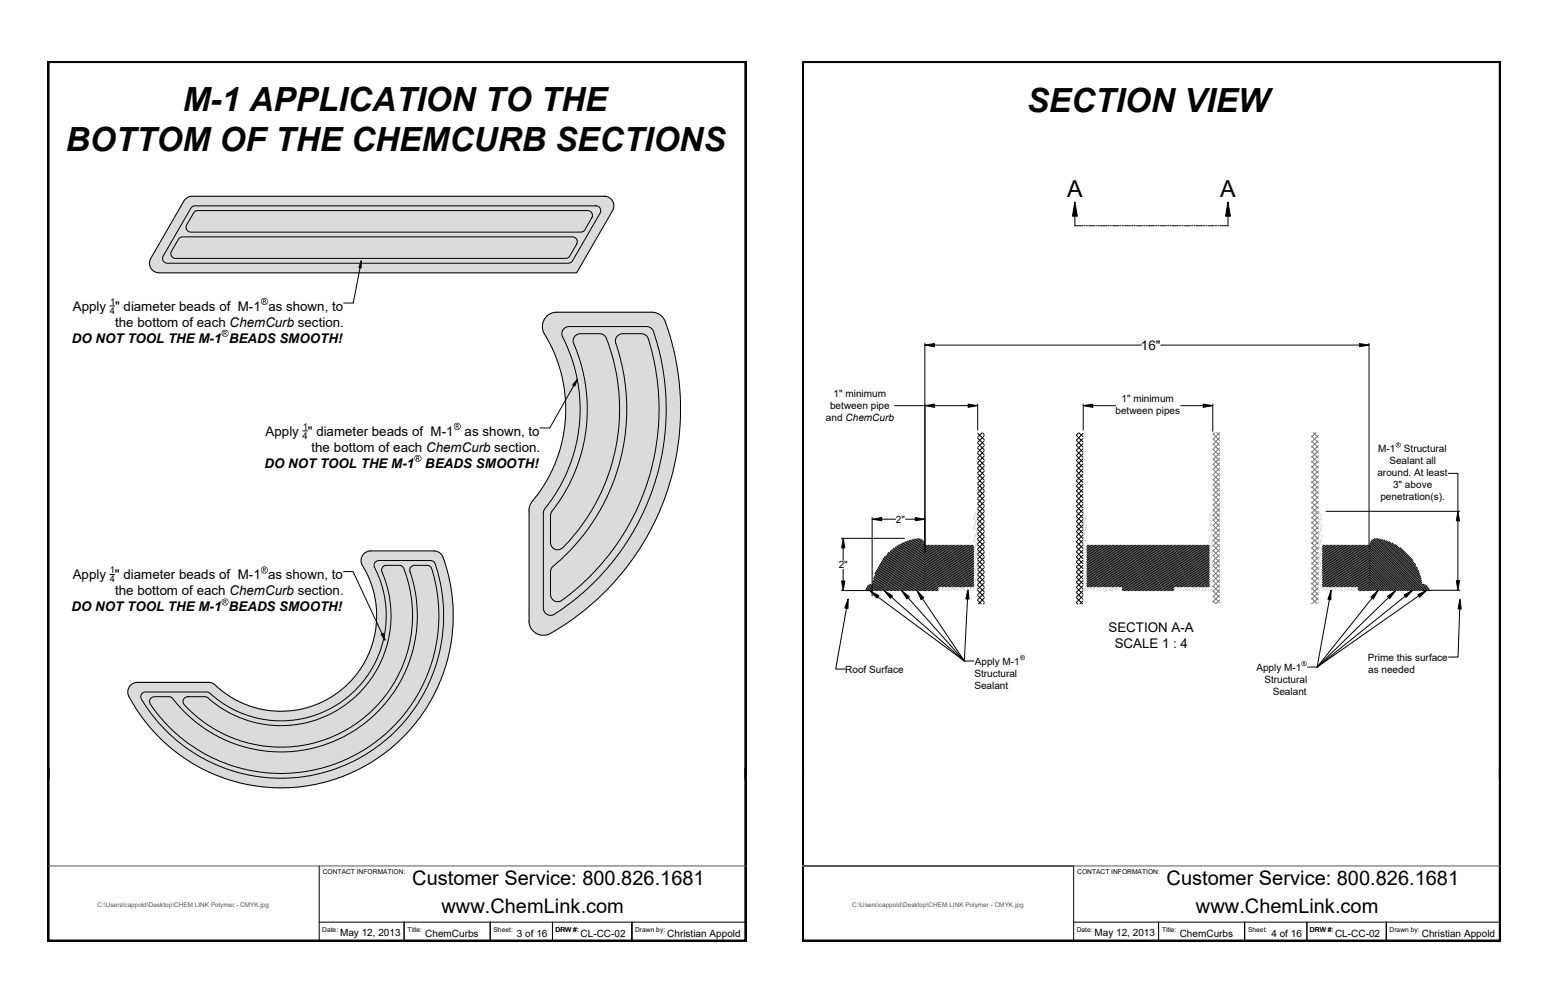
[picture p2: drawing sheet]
<svg xmlns="http://www.w3.org/2000/svg" width="432mm" height="279mm" viewBox="0 0 432 279" stroke-linecap="round" stroke-linejoin="round" font-family="sans-serif">
<defs><g id="words">
<g font-size="9.3">
<text x="51" y="30.8">M-1 APPLICATION TO THE</text>
<text x="286.2" y="31.1">SECTION VIEW</text>
<text x="18.3" y="42">BOTTOM OF THE CHEMCURB SECTIONS</text>
</g>
<g font-size="6.5">
<text x="297.5" y="54.9">A</text>
<text x="340.2" y="54.9">A</text>
</g>
<g font-size="5.6">
<text x="114.9" y="246.8">Customer Service: 800.826.1681</text>
<text x="325.2" y="246.8">Customer Service: 800.826.1681</text>
<text x="123.1" y="254.5">www.ChemLink.com</text>
<text x="333.4" y="254.5">www.ChemLink.com</text>
</g>
<g font-size="3.7">
<text x="20.3" y="86.7">Apply &quot; diameter beads of M-1 as shown, to</text>
<text x="20" y="95.5">DO NOT TOOL THE M-1 BEADS SMOOTH!</text>
<text x="32.1" y="91.1">the bottom of each ChemCurb section.</text>
<text x="318.1" y="97.5">16&quot;</text>
<text x="74" y="121.5">Apply &quot; diameter beads of M-1</text>
<text x="86.9" y="125.9">the bottom of each ChemCurb section.</text>
<text x="129.5" y="121.5">as shown, to</text>
<text x="73.7" y="130.4">DO NOT TOOL THE M-1</text>
<text x="118.6" y="130.4">BEADS SMOOTH!</text>
<text x="20.3" y="161.5">Apply &quot; diameter beads of M-1 as shown, to</text>
<text x="32.1" y="165.9">the bottom of each ChemCurb section.</text>
<text x="19.9" y="170.4">DO NOT TOOL THE M-1 BEADS SMOOTH!</text>
<text x="309" y="176.2">SECTION A-A</text>
<text x="310.7" y="180.7">SCALE 1 : 4</text>
</g>
<g font-size="2.8">
<text x="232.4" y="110.7">1&quot; minimum</text>
<text x="312.6" y="112.2">1&quot; minimum</text>
<text x="230.3" y="117.4">and ChemCurb</text>
<text x="231.4" y="114.1">between pipe</text>
<text x="311" y="115.5">between pipes</text>
<text x="384.2" y="126">M-1</text>
<text x="387.3" y="129.4">Sealant all</text>
<text x="391.3" y="126">Structural</text>
<text x="384" y="132.7">around. At least</text>
<text x="388.3" y="136.1">3&quot; above</text>
<text x="384.8" y="139.4">penetration(s).</text>
<text x="249.8" y="145.8">2&quot;</text>
<text x="233.8" y="158.5">2&quot;</text>
<text x="271.7" y="185.3">Apply M-1</text>
<text x="381.3" y="184.2">Prime this surface</text>
<text x="235.6" y="187.6">Roof Surface</text>
<text x="271.6" y="188.7">Structural</text>
<text x="350.2" y="187">Apply M-1</text>
<text x="352.5" y="190.4">Structural</text>
<text x="381.4" y="187.6">as needed</text>
<text x="271.6" y="192.1">Sealant</text>
<text x="354.8" y="193.8">Sealant</text>
<text x="94.8" y="261.1">May 12, 2013</text>
<text x="118.5" y="261.2">ChemCurbs</text>
<text x="144.1" y="261.2">3 of 16</text>
<text x="161.8" y="261.2">CL-CC-02</text>
<text x="186" y="261.2">Christian Appold</text>
<text x="305.1" y="261.1">May 12, 2013</text>
<text x="328.8" y="261.2">ChemCurbs</text>
<text x="354.4" y="261.2">4 of 16</text>
<text x="372.2" y="261.2">CL-CC-02</text>
<text x="396.3" y="261.2">Christian Appold</text>
</g>
<g font-size="2.6">
<text x="30.6" y="87.5">4</text>
<text x="30.7" y="85">1</text>
<text x="84.4" y="119.8">1</text>
<text x="84.4" y="122.3">4</text>
<text x="30.6" y="159.9">1</text>
<text x="30.6" y="162.4">4</text>
</g>
<g font-size="1.9">
<text x="90" y="243.8">CONTACT INFORMATION:</text>
<text x="300.3" y="243.8">CONTACT INFORMATION:</text>
<text x="89.8" y="259.8">Date:</text>
<text x="113.6" y="259.8">Title:</text>
<text x="137.6" y="259.8">Sheet:</text>
<text x="154.9" y="259.8">DRW #:</text>
<text x="177" y="259.8">Drawn by:</text>
<text x="300.1" y="259.8">Date:</text>
<text x="323.9" y="259.8">Title:</text>
<text x="347.9" y="259.8">Sheet:</text>
<text x="365.2" y="259.8">DRW #:</text>
<text x="387.3" y="259.8">Drawn by:</text>
</g>
<g font-size="1.8" fill="#535353">
<text x="27.2" y="252.8">C:\Users\cappold\Desktop\CHEM LINK Polymer - CMYK.jpg</text>
<text x="237.5" y="252.8">C:\Users\cappold\Desktop\CHEM LINK Polymer - CMYK.jpg</text>
</g>
</g></defs>
<path d="M54.3 57.4h111.9zM54.4 57.4h111.8z" fill="#dcdcdc"/>
<path d="M54.3 57.4h111.9zM54.4 57.4h111.8z" fill="none" stroke="#dcdcdc" stroke-width=".28"/>
<path d="M54.3 57.4h111.9zM54.3 57.4h111.9z" fill="#dcdcdc"/>
<path d="M54.3 57.4h111.9z" fill="none" stroke="#dcdcdc" stroke-width=".28"/>
<path d="M54.2 57.4h112.1zM54.3 57.4h112z" fill="#dcdcdc"/>
<path d="M54.2 57.4h112.1zM54.3 57.4h112z" fill="none" stroke="#dcdcdc" stroke-width=".28"/>
<path d="M54.2 57.4h112.1zM54.2 57.4h112.1z" fill="#dcdcdc"/>
<path d="M54.2 57.4h112.1z" fill="none" stroke="#dcdcdc" stroke-width=".28"/>
<path d="M54.1 57.4h112.3zM54.2 57.4h112.2z" fill="#dcdcdc"/>
<path d="M54.1 57.4h112.3zM54.2 57.4h112.2z" fill="none" stroke="#dcdcdc" stroke-width=".28"/>
<path d="M54.1 57.4h112.3zM54.1 57.4h112.3z" fill="#dcdcdc"/>
<path d="M54.1 57.4h112.3z" fill="none" stroke="#dcdcdc" stroke-width=".28"/>
<path d="M54.1 57.4h112.4zM54.1 57.4h112.4z" fill="#dcdcdc"/>
<path d="M54.1 57.4h112.4z" fill="none" stroke="#dcdcdc" stroke-width=".28"/>
<path d="M54 57.4h112.5zM54.1 57.4h112.4z" fill="#dcdcdc"/>
<path d="M54 57.4h112.5zM54.1 57.4h112.4z" fill="none" stroke="#dcdcdc" stroke-width=".28"/>
<path d="M54 57.4h112.5zM54 57.4h112.5z" fill="#dcdcdc"/>
<path d="M54 57.4h112.5z" fill="none" stroke="#dcdcdc" stroke-width=".28"/>
<path d="M54 57.4h112.5zM54 57.4h112.5z" fill="#dcdcdc"/>
<path d="M54 57.4h112.5z" fill="none" stroke="#dcdcdc" stroke-width=".28"/>
<path d="M53.9 57.5h112.7zM54 57.4l112.6 .1z" fill="#dcdcdc"/>
<path d="M53.9 57.5h112.7zM54 57.4l112.6 .1z" fill="none" stroke="#dcdcdc" stroke-width=".28"/>
<path d="M53.9 57.5h112.7zM53.9 57.5h112.7z" fill="#dcdcdc"/>
<path d="M53.9 57.5h112.7z" fill="none" stroke="#dcdcdc" stroke-width=".28"/>
<path d="M53.8 57.5h112.9zM53.9 57.5h112.8z" fill="#dcdcdc"/>
<path d="M53.8 57.5h112.9zM53.9 57.5h112.8z" fill="none" stroke="#dcdcdc" stroke-width=".28"/>
<path d="M53.8 57.5h112.9zM53.8 57.5h112.9z" fill="#dcdcdc"/>
<path d="M53.8 57.5h112.9z" fill="none" stroke="#dcdcdc" stroke-width=".28"/>
<path d="M53.8 57.5h113zM53.8 57.5h113z" fill="#dcdcdc"/>
<path d="M53.8 57.5h113z" fill="none" stroke="#dcdcdc" stroke-width=".28"/>
<path d="M53.7 57.5h113.1zM53.8 57.5h113z" fill="#dcdcdc"/>
<path d="M53.7 57.5h113.1zM53.8 57.5h113z" fill="none" stroke="#dcdcdc" stroke-width=".28"/>
<path d="M53.7 57.5l113.1 .1zM53.7 57.5l113.1 .1z" fill="#dcdcdc"/>
<path d="M53.7 57.5l113.1 .1z" fill="none" stroke="#dcdcdc" stroke-width=".28"/>
<path d="M53.7 57.6h113.1zM53.7 57.6h113.1z" fill="#dcdcdc"/>
<path d="M53.7 57.6h113.1z" fill="none" stroke="#dcdcdc" stroke-width=".28"/>
<path d="M53.6 57.6h113.3zM53.7 57.6h113.2z" fill="#dcdcdc"/>
<path d="M53.6 57.6h113.3zM53.7 57.6h113.2z" fill="none" stroke="#dcdcdc" stroke-width=".28"/>
<path d="M53.6 57.6h113.3zM53.6 57.6h113.3z" fill="#dcdcdc"/>
<path d="M53.6 57.6h113.3z" fill="none" stroke="#dcdcdc" stroke-width=".28"/>
<path d="M53.6 57.7h113.3zM53.6 57.6l113.3 .1z" fill="#dcdcdc"/>
<path d="M53.6 57.7h113.3zM53.6 57.6l113.3 .1z" fill="none" stroke="#dcdcdc" stroke-width=".28"/>
<path d="M53.6 57.7h113.4zM53.6 57.7h113.4z" fill="#dcdcdc"/>
<path d="M53.6 57.7h113.4z" fill="none" stroke="#dcdcdc" stroke-width=".28"/>
<path d="M53.6 57.7h113.4zM53.6 57.7h113.4z" fill="#dcdcdc"/>
<path d="M53.6 57.7h113.4z" fill="none" stroke="#dcdcdc" stroke-width=".28"/>
<path d="M53.5 57.7h113.5zM53.5 57.7h113.5z" fill="#dcdcdc"/>
<path d="M53.5 57.7h113.5z" fill="none" stroke="#dcdcdc" stroke-width=".28"/>
<path d="M53.4 57.7h113.6zM53.5 57.7h113.5z" fill="#dcdcdc"/>
<path d="M53.5 57.7h113.5z" fill="none" stroke="#dcdcdc" stroke-width=".28"/>
<path d="M53.4 57.7l113.7 .1zM53.4 57.7l113.7 .1z" fill="#dcdcdc"/>
<path d="M53.4 57.7l113.7 .1z" fill="none" stroke="#dcdcdc" stroke-width=".28"/>
<path d="M53.4 57.8h113.7zM53.4 57.8h113.7z" fill="#dcdcdc"/>
<path d="M53.4 57.8h113.7z" fill="none" stroke="#dcdcdc" stroke-width=".28"/>
<path d="M53.3 57.8h113.8zM53.4 57.8h113.7z" fill="#dcdcdc"/>
<path d="M53.3 57.8h113.8zM53.4 57.8h113.7z" fill="none" stroke="#dcdcdc" stroke-width=".28"/>
<path d="M53.3 57.8l113.9 .1zM53.3 57.8l113.9 .1z" fill="#dcdcdc"/>
<path d="M53.3 57.8l113.9 .1z" fill="none" stroke="#dcdcdc" stroke-width=".28"/>
<path d="M53.3 57.9h113.9zM53.3 57.9h113.9z" fill="#dcdcdc"/>
<path d="M53.3 57.9h113.9z" fill="none" stroke="#dcdcdc" stroke-width=".28"/>
<path d="M53.3 57.9h113.9zM53.3 57.9h113.9z" fill="#dcdcdc"/>
<path d="M53.3 57.9h113.9z" fill="none" stroke="#dcdcdc" stroke-width=".28"/>
<path d="M53.3 58h113.9zM53.3 57.9l113.9 .1z" fill="#dcdcdc"/>
<path d="M53.3 58h113.9zM53.3 57.9l113.9 .1z" fill="none" stroke="#dcdcdc" stroke-width=".28"/>
<path d="M53.3 58h114zM53.3 58h114z" fill="#dcdcdc"/>
<path d="M53.3 58h114z" fill="none" stroke="#dcdcdc" stroke-width=".28"/>
<path d="M53.2 58h114.1zM53.3 58h114z" fill="#dcdcdc"/>
<path d="M53.3 58h114z" fill="none" stroke="#dcdcdc" stroke-width=".28"/>
<path d="M53.2 58h114.1zM53.2 58h114.1z" fill="#dcdcdc"/>
<path d="M53.2 58h114.1z" fill="none" stroke="#dcdcdc" stroke-width=".28"/>
<path d="M53.2 58l114.1 .1zM53.2 58l114.1 .1z" fill="#dcdcdc"/>
<path d="M53.2 58l114.1 .1z" fill="none" stroke="#dcdcdc" stroke-width=".28"/>
<path d="M53.2 58.1l114.1 .1zM53.2 58.1l114.1 .1z" fill="#dcdcdc"/>
<path d="M53.2 58.1l114.1 .1z" fill="none" stroke="#dcdcdc" stroke-width=".28"/>
<path d="M53.1 58.2l114.3 .1zM53.1 58.2l114.3 .1z" fill="#dcdcdc"/>
<path d="M53.1 58.2l114.3 .1z" fill="none" stroke="#dcdcdc" stroke-width=".28"/>
<path d="M53 58.3h114.4zM53.1 58.3h114.3z" fill="#dcdcdc"/>
<path d="M53.1 58.3h114.3z" fill="none" stroke="#dcdcdc" stroke-width=".28"/>
<path d="M53 58.3l114.4 .1zM53 58.3l114.4 .1z" fill="#dcdcdc"/>
<path d="M53 58.3l114.4 .1z" fill="none" stroke="#dcdcdc" stroke-width=".28"/>
<path d="M53 58.4l114.4 .1zM53 58.4l114.4 .1z" fill="#dcdcdc"/>
<path d="M53 58.4l114.4 .1z" fill="none" stroke="#dcdcdc" stroke-width=".28"/>
<path d="M53 58.5h114.5zM53 58.5h114.5z" fill="#dcdcdc"/>
<path d="M53 58.5h114.5z" fill="none" stroke="#dcdcdc" stroke-width=".28"/>
<path d="M52.9 58.5l114.6 .1zM52.9 58.5l114.6 .1z" fill="#dcdcdc"/>
<path d="M52.9 58.5l114.6 .1z" fill="none" stroke="#dcdcdc" stroke-width=".28"/>
<path d="M52.9 58.6l114.6 .1zM52.9 58.6l114.6 .1z" fill="#dcdcdc"/>
<path d="M52.9 58.6l114.6 .1z" fill="none" stroke="#dcdcdc" stroke-width=".28"/>
<path d="M52.8 58.7h114.7zM52.8 58.7h114.7z" fill="#dcdcdc"/>
<path d="M52.8 58.7h114.7z" fill="none" stroke="#dcdcdc" stroke-width=".28"/>
<path d="M52.8 58.7h2.2zM52.8 58.7h2.3z" fill="#dcdcdc"/>
<path d="M52.8 58.7h2.2zM52.8 58.7h2.3z" fill="none" stroke="#dcdcdc" stroke-width=".28"/>
<path d="M163.8 58.7h3.7zM163.8 58.7h3.7z" fill="#dcdcdc"/>
<path d="M163.8 58.7h3.7z" fill="none" stroke="#dcdcdc" stroke-width=".28"/>
<path d="M52.8 58.7h2.1zM52.8 58.7h2.2z" fill="#dcdcdc"/>
<path d="M52.8 58.7h2.1zM52.8 58.7h2.2z" fill="none" stroke="#dcdcdc" stroke-width=".28"/>
<path d="M163.9 58.7h3.6zM163.9 58.7h3.6z" fill="#dcdcdc"/>
<path d="M163.9 58.7h3.6z" fill="none" stroke="#dcdcdc" stroke-width=".28"/>
<path d="M52.8 58.7l2.1 .1zM52.8 58.7h2.1z" fill="#dcdcdc"/>
<path d="M52.8 58.7l2.1 .1zM52.8 58.7h2.1z" fill="none" stroke="#dcdcdc" stroke-width=".28"/>
<path d="M164 58.7l3.5 .1zM164 58.7l3.5 .1z" fill="#dcdcdc"/>
<path d="M164 58.7l3.5 .1z" fill="none" stroke="#dcdcdc" stroke-width=".28"/>
<path d="M52.8 58.8h2zM52.8 58.8h2.1z" fill="#dcdcdc"/>
<path d="M52.8 58.8h2zM52.8 58.8h2.1z" fill="none" stroke="#dcdcdc" stroke-width=".28"/>
<path d="M164.1 58.8h3.4zM164.1 58.8h3.4z" fill="#dcdcdc"/>
<path d="M164.1 58.8h3.4z" fill="none" stroke="#dcdcdc" stroke-width=".28"/>
<path d="M52.8 58.8h1.9zM52.8 58.8h2z" fill="#dcdcdc"/>
<path d="M52.8 58.8h1.9zM52.8 58.8h2z" fill="none" stroke="#dcdcdc" stroke-width=".28"/>
<path d="M164.1 58.8h3.4zM164.1 58.8h3.4z" fill="#dcdcdc"/>
<path d="M164.1 58.8h3.4z" fill="none" stroke="#dcdcdc" stroke-width=".28"/>
<path d="M164.2 58.8h3.3zM164.2 58.8h3.3z" fill="#dcdcdc"/>
<path d="M164.2 58.8h3.3z" fill="none" stroke="#dcdcdc" stroke-width=".28"/>
<path d="M52.7 58.8h2zM52.8 58.8h1.9z" fill="#dcdcdc"/>
<path d="M52.8 58.8h1.9z" fill="none" stroke="#dcdcdc" stroke-width=".28"/>
<path d="M164.2 58.8h3.3zM164.2 58.8h3.3z" fill="#dcdcdc"/>
<path d="M164.2 58.8h3.3z" fill="none" stroke="#dcdcdc" stroke-width=".28"/>
<path d="M52.7 58.8h1.9zM52.7 58.8h2z" fill="#dcdcdc"/>
<path d="M52.7 58.8h1.9zM52.7 58.8h2z" fill="none" stroke="#dcdcdc" stroke-width=".28"/>
<path d="M164.3 58.8h3.2zM164.3 58.8h3.2z" fill="#dcdcdc"/>
<path d="M164.3 58.8h3.2z" fill="none" stroke="#dcdcdc" stroke-width=".28"/>
<path d="M164.4 58.8h3.1zM164.4 58.8h3.1z" fill="#dcdcdc"/>
<path d="M164.4 58.8h3.1z" fill="none" stroke="#dcdcdc" stroke-width=".28"/>
<path d="M52.7 58.8h1.8zM52.7 58.8h1.9z" fill="#dcdcdc"/>
<path d="M52.7 58.8h1.8zM52.7 58.8h1.9z" fill="none" stroke="#dcdcdc" stroke-width=".28"/>
<path d="M164.4 58.8l3.1 .1zM164.4 58.8l3.1 .1z" fill="#dcdcdc"/>
<path d="M164.4 58.8l3.1 .1z" fill="none" stroke="#dcdcdc" stroke-width=".28"/>
<path d="M52.7 58.9h1.7zM52.7 58.8h1.8z" fill="#dcdcdc"/>
<path d="M52.7 58.8l1.7 .1zM52.7 58.8h1.8z" fill="none" stroke="#dcdcdc" stroke-width=".28"/>
<path d="M164.4 58.9h3.1zM164.4 58.9h3.1z" fill="#dcdcdc"/>
<path d="M164.4 58.9h3.1z" fill="none" stroke="#dcdcdc" stroke-width=".28"/>
<path d="M164.5 58.9h3zM164.5 58.9h3z" fill="#dcdcdc"/>
<path d="M164.5 58.9h3z" fill="none" stroke="#dcdcdc" stroke-width=".28"/>
<path d="M52.7 58.9h1.7zM52.7 58.9h1.7z" fill="#dcdcdc"/>
<path d="M52.7 58.9h1.7z" fill="none" stroke="#dcdcdc" stroke-width=".28"/>
<path d="M164.5 58.9l2.9 .1zM164.5 58.9h3z" fill="#dcdcdc"/>
<path d="M164.5 58.9l2.9 .1zM164.5 58.9h3z" fill="none" stroke="#dcdcdc" stroke-width=".28"/>
<path d="M52.7 58.9l1.6 .1zM52.7 58.9h1.7z" fill="#dcdcdc"/>
<path d="M52.7 58.9l1.6 .1zM52.7 58.9h1.7z" fill="none" stroke="#dcdcdc" stroke-width=".28"/>
<path d="M164.6 59h2.8zM164.6 59h2.8z" fill="#dcdcdc"/>
<path d="M164.6 59h2.8z" fill="none" stroke="#dcdcdc" stroke-width=".28"/>
<path d="M164.6 59h2.8zM164.6 59h2.8z" fill="#dcdcdc"/>
<path d="M164.6 59h2.8z" fill="none" stroke="#dcdcdc" stroke-width=".28"/>
<path d="M52.7 59l1.6 .1zM52.7 59h1.6z" fill="#dcdcdc"/>
<path d="M52.7 59l1.6 .1zM52.7 59h1.6z" fill="none" stroke="#dcdcdc" stroke-width=".28"/>
<path d="M164.7 59l2.7 .1zM164.7 59l2.7 .1z" fill="#dcdcdc"/>
<path d="M164.7 59l2.7 .1z" fill="none" stroke="#dcdcdc" stroke-width=".28"/>
<path d="M52.6 59.1h1.6zM52.6 59.1h1.7z" fill="#dcdcdc"/>
<path d="M52.6 59.1h1.6zM52.6 59.1h1.7z" fill="none" stroke="#dcdcdc" stroke-width=".28"/>
<path d="M164.7 59.1h2.7zM164.7 59.1h2.7z" fill="#dcdcdc"/>
<path d="M164.7 59.1h2.7z" fill="none" stroke="#dcdcdc" stroke-width=".28"/>
<path d="M164.8 59.1h2.6zM164.8 59.1h2.6z" fill="#dcdcdc"/>
<path d="M164.8 59.1h2.6z" fill="none" stroke="#dcdcdc" stroke-width=".28"/>
<path d="M52.6 59.1h1.5zM52.6 59.1h1.6z" fill="#dcdcdc"/>
<path d="M52.6 59.1h1.5zM52.6 59.1h1.6z" fill="none" stroke="#dcdcdc" stroke-width=".28"/>
<path d="M164.8 59.1l2.6 .1zM164.8 59.1h2.6z" fill="#dcdcdc"/>
<path d="M164.8 59.1l2.6 .1zM164.8 59.1h2.6z" fill="none" stroke="#dcdcdc" stroke-width=".28"/>
<path d="M164.8 59.2h2.6zM164.8 59.2h2.6z" fill="#dcdcdc"/>
<path d="M164.8 59.2h2.6z" fill="none" stroke="#dcdcdc" stroke-width=".28"/>
<path d="M52.5 59.2h1.6zM52.6 59.1h1.5z" fill="#dcdcdc"/>
<path d="M52.5 59.2h1.6zM52.6 59.1h1.5z" fill="none" stroke="#dcdcdc" stroke-width=".28"/>
<path d="M164.8 59.2h2.6zM164.8 59.2h2.6z" fill="#dcdcdc"/>
<path d="M164.8 59.2h2.6z" fill="none" stroke="#dcdcdc" stroke-width=".28"/>
<path d="M164.9 59.2l2.4 .1zM164.9 59.2h2.5z" fill="#dcdcdc"/>
<path d="M164.9 59.2l2.4 .1zM164.9 59.2h2.5z" fill="none" stroke="#dcdcdc" stroke-width=".28"/>
<path d="M52.5 59.2l1.6 .1zM52.5 59.2h1.6z" fill="#dcdcdc"/>
<path d="M52.5 59.2l1.6 .1zM52.5 59.2h1.6z" fill="none" stroke="#dcdcdc" stroke-width=".28"/>
<path d="M164.9 59.3h2.4zM164.9 59.3h2.4z" fill="#dcdcdc"/>
<path d="M164.9 59.3h2.4z" fill="none" stroke="#dcdcdc" stroke-width=".28"/>
<path d="M164.9 59.3h2.4zM164.9 59.3h2.4z" fill="#dcdcdc"/>
<path d="M164.9 59.3h2.4z" fill="none" stroke="#dcdcdc" stroke-width=".28"/>
<path d="M52.5 59.3h1.5zM52.5 59.3h1.6z" fill="#dcdcdc"/>
<path d="M52.5 59.3h1.5zM52.5 59.3h1.6z" fill="none" stroke="#dcdcdc" stroke-width=".28"/>
<path d="M164.9 59.3l2.4 .1zM164.9 59.3h2.4z" fill="#dcdcdc"/>
<path d="M164.9 59.3l2.4 .1zM164.9 59.3h2.4z" fill="none" stroke="#dcdcdc" stroke-width=".28"/>
<path d="M165 59.4h2.3zM165 59.4h2.3z" fill="#dcdcdc"/>
<path d="M165 59.4h2.3z" fill="none" stroke="#dcdcdc" stroke-width=".28"/>
<path d="M52.5 59.3l1.5 .1zM52.5 59.3h1.5z" fill="#dcdcdc"/>
<path d="M52.5 59.3l1.5 .1zM52.5 59.3h1.5z" fill="none" stroke="#dcdcdc" stroke-width=".28"/>
<path d="M165 59.4h2.3zM165 59.4h2.3z" fill="#dcdcdc"/>
<path d="M165 59.4h2.3z" fill="none" stroke="#dcdcdc" stroke-width=".28"/>
<path d="M165 59.4l2.2 .1zM165 59.4h2.3z" fill="#dcdcdc"/>
<path d="M165 59.4l2.2 .1zM165 59.4h2.3z" fill="none" stroke="#dcdcdc" stroke-width=".28"/>
<path d="M165 59.5l2.2 .1zM165 59.5h2.2z" fill="#dcdcdc"/>
<path d="M165 59.5l2.2 .1zM165 59.5h2.2z" fill="none" stroke="#dcdcdc" stroke-width=".28"/>
<path d="M165.1 59.6h2zM165.1 59.6h2.1z" fill="#dcdcdc"/>
<path d="M165.1 59.6h2zM165.1 59.6h2.1z" fill="none" stroke="#dcdcdc" stroke-width=".28"/>
<path d="M165.1 59.6l2 .1zM165.1 59.6h2z" fill="#dcdcdc"/>
<path d="M165.1 59.6l2 .1zM165.1 59.6h2z" fill="none" stroke="#dcdcdc" stroke-width=".28"/>
<path d="M165.1 59.7l1.9 .1zM165.1 59.7h2z" fill="#dcdcdc"/>
<path d="M165.1 59.7l1.9 .1zM165.1 59.7h2z" fill="none" stroke="#dcdcdc" stroke-width=".28"/>
<path d="M165.1 59.8l1.9 .1zM165.1 59.8h1.9z" fill="#dcdcdc"/>
<path d="M165.1 59.8l1.9 .1zM165.1 59.8h1.9z" fill="none" stroke="#dcdcdc" stroke-width=".28"/>
<path d="M165.1 59.9h1.9zM165.1 59.9h1.9z" fill="#dcdcdc"/>
<path d="M165.1 59.9h1.9z" fill="none" stroke="#dcdcdc" stroke-width=".28"/>
<path d="M165.1 59.9l1.8 .1zM165.1 59.9h1.9z" fill="#dcdcdc"/>
<path d="M165.1 59.9l1.8 .1zM165.1 59.9h1.9z" fill="none" stroke="#dcdcdc" stroke-width=".28"/>
<path d="M165.1 60l1.8 .1zM165.1 60h1.8z" fill="#dcdcdc"/>
<path d="M165.1 60l1.8 .1zM165.1 60h1.8z" fill="none" stroke="#dcdcdc" stroke-width=".28"/>
<path d="M165.1 60.1l1.7 .1zM165.1 60.1h1.8z" fill="#dcdcdc"/>
<path d="M165.1 60.1l1.7 .1zM165.1 60.1h1.8z" fill="none" stroke="#dcdcdc" stroke-width=".28"/>
<path d="M165.1 60.2l1.7 .1zM165.1 60.2h1.7z" fill="#dcdcdc"/>
<path d="M165.1 60.2l1.7 .1zM165.1 60.2h1.7z" fill="none" stroke="#dcdcdc" stroke-width=".28"/>
<path d="M165.1 60.3l1.7 .1zM165.1 60.3h1.7z" fill="#dcdcdc"/>
<path d="M165.1 60.3l1.7 .1zM165.1 60.3h1.7z" fill="none" stroke="#dcdcdc" stroke-width=".28"/>
<path d="M165.1 60.4h1.6zM165.1 60.4h1.7z" fill="#dcdcdc"/>
<path d="M165.1 60.4h1.6zM165.1 60.4h1.7z" fill="none" stroke="#dcdcdc" stroke-width=".28"/>
<path d="M165.1 60.4l1.5 .1zM165.1 60.4h1.6z" fill="#dcdcdc"/>
<path d="M165.1 60.4l1.5 .1zM165.1 60.4h1.6z" fill="none" stroke="#dcdcdc" stroke-width=".28"/>
<path d="M165.1 60.5l1.5 .1zM165.1 60.5h1.5z" fill="#dcdcdc"/>
<path d="M165.1 60.5l1.5 .1zM165.1 60.5h1.5z" fill="none" stroke="#dcdcdc" stroke-width=".28"/>
<path d="M165.1 60.6l1.4 .1zM165.1 60.6h1.5z" fill="#dcdcdc"/>
<path d="M165.1 60.6l1.4 .1zM165.1 60.6h1.5z" fill="none" stroke="#dcdcdc" stroke-width=".28"/>
<path d="M165 60.7h1.5zM165 60.7h1.5z" fill="#dcdcdc"/>
<path d="M165 60.7h1.5z" fill="none" stroke="#dcdcdc" stroke-width=".28"/>
<path d="M52.4 59.4l-1.9 3.3h1.5zM52.4 59.4h1.6l-2 3.3z" fill="#dcdcdc"/>
<path d="M52.4 59.4l-.4 3.3h-1.5zM52.4 59.4h1.6l-2 3.3z" fill="none" stroke="#dcdcdc" stroke-width=".28"/>
<path d="M50.5 62.8h1.5zM50.5 62.7h1.5z" fill="#dcdcdc"/>
<path d="M50.5 62.7l1.5 .1zM50.5 62.7h1.5z" fill="none" stroke="#dcdcdc" stroke-width=".28"/>
<path d="M50.5 62.8l1.5 .1zM50.5 62.8l1.5 .1z" fill="#dcdcdc"/>
<path d="M50.5 62.8l1.5 .1z" fill="none" stroke="#dcdcdc" stroke-width=".28"/>
<path d="M50.4 62.9h1.5zM50.4 62.9h1.6z" fill="#dcdcdc"/>
<path d="M50.4 62.9h1.5zM50.4 62.9h1.6z" fill="none" stroke="#dcdcdc" stroke-width=".28"/>
<path d="M50.4 62.9l1.5 .1zM50.4 62.9h1.5z" fill="#dcdcdc"/>
<path d="M50.4 62.9l1.5 .1zM50.4 62.9h1.5z" fill="none" stroke="#dcdcdc" stroke-width=".28"/>
<path d="M50.3 63.1h1.6zM50.3 63l1.6 .1z" fill="#dcdcdc"/>
<path d="M50.3 63.1h1.6zM50.3 63l1.6 .1z" fill="none" stroke="#dcdcdc" stroke-width=".28"/>
<path d="M50.3 63.1l1.6 .1zM50.3 63.1h1.6z" fill="#dcdcdc"/>
<path d="M50.3 63.1l1.6 .1zM50.3 63.1h1.6z" fill="none" stroke="#dcdcdc" stroke-width=".28"/>
<path d="M50.2 63.2h1.7zM50.2 63.2h1.7z" fill="#dcdcdc"/>
<path d="M50.2 63.2h1.7z" fill="none" stroke="#dcdcdc" stroke-width=".28"/>
<path d="M50.2 63.2l1.7 .1zM50.2 63.2l1.7 .1z" fill="#dcdcdc"/>
<path d="M50.2 63.2l1.7 .1z" fill="none" stroke="#dcdcdc" stroke-width=".28"/>
<path d="M50.2 63.3l1.7 .1zM50.2 63.3l1.7 .1z" fill="#dcdcdc"/>
<path d="M50.2 63.3l1.7 .1z" fill="none" stroke="#dcdcdc" stroke-width=".28"/>
<path d="M50 63.5h1.9zM50.1 63.4l1.8 .1z" fill="#dcdcdc"/>
<path d="M50 63.5h1.9zM50.1 63.4l1.8 .1z" fill="none" stroke="#dcdcdc" stroke-width=".28"/>
<path d="M50 63.5l1.9 .1zM50 63.5l1.9 .1z" fill="#dcdcdc"/>
<path d="M50 63.5l1.9 .1z" fill="none" stroke="#dcdcdc" stroke-width=".28"/>
<path d="M50 63.6h1.9zM50 63.6h1.9z" fill="#dcdcdc"/>
<path d="M50 63.6h1.9z" fill="none" stroke="#dcdcdc" stroke-width=".28"/>
<path d="M50 63.6l1.9 .1zM50 63.6l1.9 .1z" fill="#dcdcdc"/>
<path d="M50 63.6l1.9 .1z" fill="none" stroke="#dcdcdc" stroke-width=".28"/>
<path d="M49.9 63.7l2 .1zM49.9 63.7l2 .1z" fill="#dcdcdc"/>
<path d="M49.9 63.7l2 .1z" fill="none" stroke="#dcdcdc" stroke-width=".28"/>
<path d="M49.9 63.8l2 .1zM49.9 63.8l2 .1z" fill="#dcdcdc"/>
<path d="M49.9 63.8l2 .1z" fill="none" stroke="#dcdcdc" stroke-width=".28"/>
<path d="M49.8 63.9l2.2 .1zM49.8 63.9l2.2 .1z" fill="#dcdcdc"/>
<path d="M49.8 63.9l2.2 .1z" fill="none" stroke="#dcdcdc" stroke-width=".28"/>
<path d="M49.8 64h2.2zM49.8 64h2.2z" fill="#dcdcdc"/>
<path d="M49.8 64h2.2z" fill="none" stroke="#dcdcdc" stroke-width=".28"/>
<path d="M165 60.7l-1.9 3.4h1.5zM165 60.7h1.5l-1.9 3.4z" fill="#dcdcdc"/>
<path d="M165 60.7l-.4 3.4h-1.5zM165 60.7h1.5l-1.9 3.4z" fill="none" stroke="#dcdcdc" stroke-width=".28"/>
<path d="M49.7 64l2.4 .1zM49.7 64l2.4 .1z" fill="#dcdcdc"/>
<path d="M49.7 64l2.4 .1z" fill="none" stroke="#dcdcdc" stroke-width=".28"/>
<path d="M163.1 64.1h1.4zM163.1 64.1h1.5z" fill="#dcdcdc"/>
<path d="M163.1 64.1h1.4zM163.1 64.1h1.5z" fill="none" stroke="#dcdcdc" stroke-width=".28"/>
<path d="M49.7 64.1l2.4 .1zM49.7 64.1l2.4 .1z" fill="#dcdcdc"/>
<path d="M49.7 64.1l2.4 .1z" fill="none" stroke="#dcdcdc" stroke-width=".28"/>
<path d="M163 64.1l1.5 .1zM163 64.1h1.5z" fill="#dcdcdc"/>
<path d="M163 64.1l1.5 .1zM163 64.1h1.5z" fill="none" stroke="#dcdcdc" stroke-width=".28"/>
<path d="M49.7 64.2h2.5zM49.7 64.2h2.5z" fill="#dcdcdc"/>
<path d="M49.7 64.2h2.5z" fill="none" stroke="#dcdcdc" stroke-width=".28"/>
<path d="M163 64.2l1.5 .1zM163 64.2h1.5z" fill="#dcdcdc"/>
<path d="M163 64.2l1.5 .1zM163 64.2h1.5z" fill="none" stroke="#dcdcdc" stroke-width=".28"/>
<path d="M49.6 64.2l2.6 .1zM49.6 64.2l2.6 .1z" fill="#dcdcdc"/>
<path d="M49.6 64.2l2.6 .1z" fill="none" stroke="#dcdcdc" stroke-width=".28"/>
<path d="M162.9 64.3h1.6zM162.9 64.3h1.6z" fill="#dcdcdc"/>
<path d="M162.9 64.3h1.6z" fill="none" stroke="#dcdcdc" stroke-width=".28"/>
<path d="M49.6 64.3h2.6zM49.6 64.3h2.6z" fill="#dcdcdc"/>
<path d="M49.6 64.3h2.6z" fill="none" stroke="#dcdcdc" stroke-width=".28"/>
<path d="M162.8 64.3h1.6zM162.9 64.3h1.6z" fill="#dcdcdc"/>
<path d="M162.8 64.3h1.6zM162.9 64.3h1.6z" fill="none" stroke="#dcdcdc" stroke-width=".28"/>
<path d="M49.5 64.4h2.8zM49.6 64.3l2.7 .1z" fill="#dcdcdc"/>
<path d="M49.6 64.3l2.7 .1z" fill="none" stroke="#dcdcdc" stroke-width=".28"/>
<path d="M162.8 64.3l1.6 .1zM162.8 64.3h1.6z" fill="#dcdcdc"/>
<path d="M162.8 64.3l1.6 .1zM162.8 64.3h1.6z" fill="none" stroke="#dcdcdc" stroke-width=".28"/>
<path d="M49.5 64.4h2.9zM49.5 64.4h2.9z" fill="#dcdcdc"/>
<path d="M49.5 64.4h2.9z" fill="none" stroke="#dcdcdc" stroke-width=".28"/>
<path d="M162.7 64.5h1.7zM162.8 64.4l1.6 .1z" fill="#dcdcdc"/>
<path d="M162.7 64.5h1.7zM162.8 64.4l1.6 .1z" fill="none" stroke="#dcdcdc" stroke-width=".28"/>
<path d="M49.5 64.4l3 .1zM49.5 64.4l3 .1z" fill="#dcdcdc"/>
<path d="M49.5 64.4l3 .1z" fill="none" stroke="#dcdcdc" stroke-width=".28"/>
<path d="M162.6 64.5h1.7zM162.7 64.5h1.7z" fill="#dcdcdc"/>
<path d="M162.6 64.5h1.7zM162.7 64.5h1.7z" fill="none" stroke="#dcdcdc" stroke-width=".28"/>
<path d="M49.5 64.5h3zM49.5 64.5h3z" fill="#dcdcdc"/>
<path d="M49.5 64.5h3z" fill="none" stroke="#dcdcdc" stroke-width=".28"/>
<path d="M162.6 64.6h1.7zM162.6 64.5h1.7z" fill="#dcdcdc"/>
<path d="M162.6 64.6h1.7zM162.6 64.5h1.7z" fill="none" stroke="#dcdcdc" stroke-width=".28"/>
<path d="M49.4 64.5l3.2 .1zM49.4 64.5l3.2 .1z" fill="#dcdcdc"/>
<path d="M49.4 64.5l3.2 .1z" fill="none" stroke="#dcdcdc" stroke-width=".28"/>
<path d="M162.5 64.6h1.8zM162.6 64.6h1.7z" fill="#dcdcdc"/>
<path d="M162.5 64.6h1.8zM162.6 64.6h1.7z" fill="none" stroke="#dcdcdc" stroke-width=".28"/>
<path d="M49.4 64.6h3.3zM49.4 64.6h3.3z" fill="#dcdcdc"/>
<path d="M49.4 64.6h3.3z" fill="none" stroke="#dcdcdc" stroke-width=".28"/>
<path d="M162.4 64.6h1.9zM162.5 64.6h1.8z" fill="#dcdcdc"/>
<path d="M162.4 64.6h1.9zM162.5 64.6h1.8z" fill="none" stroke="#dcdcdc" stroke-width=".28"/>
<path d="M49.4 64.6h3.3zM49.4 64.6h3.3z" fill="#dcdcdc"/>
<path d="M49.4 64.6h3.3z" fill="none" stroke="#dcdcdc" stroke-width=".28"/>
<path d="M162.3 64.6h2zM162.4 64.6h1.9z" fill="#dcdcdc"/>
<path d="M162.3 64.6h2zM162.4 64.6h1.9z" fill="none" stroke="#dcdcdc" stroke-width=".28"/>
<path d="M49.4 64.6h3.4zM49.4 64.6h3.4z" fill="#dcdcdc"/>
<path d="M49.4 64.6h3.4z" fill="none" stroke="#dcdcdc" stroke-width=".28"/>
<path d="M162.3 64.7h2zM162.3 64.6l2 .1z" fill="#dcdcdc"/>
<path d="M162.3 64.7h2zM162.3 64.6l2 .1z" fill="none" stroke="#dcdcdc" stroke-width=".28"/>
<path d="M49.4 64.6l3.5 .1zM49.4 64.6l3.5 .1z" fill="#dcdcdc"/>
<path d="M49.4 64.6l3.5 .1z" fill="none" stroke="#dcdcdc" stroke-width=".28"/>
<path d="M162.2 64.7h2zM162.3 64.7h2z" fill="#dcdcdc"/>
<path d="M162.2 64.7h2zM162.3 64.7h2z" fill="none" stroke="#dcdcdc" stroke-width=".28"/>
<path d="M49.4 64.7h3.6zM49.4 64.7h3.6z" fill="#dcdcdc"/>
<path d="M49.4 64.7h3.6z" fill="none" stroke="#dcdcdc" stroke-width=".28"/>
<path d="M162.1 64.7h2.1zM162.2 64.7h2z" fill="#dcdcdc"/>
<path d="M162.1 64.7h2.1zM162.2 64.7h2z" fill="none" stroke="#dcdcdc" stroke-width=".28"/>
<path d="M49.4 64.7h3.6zM49.4 64.7h3.6z" fill="#dcdcdc"/>
<path d="M49.4 64.7h3.6z" fill="none" stroke="#dcdcdc" stroke-width=".28"/>
<path d="M162.1 64.7h2.1zM162.1 64.7h2.1z" fill="#dcdcdc"/>
<path d="M162.1 64.7h2.1z" fill="none" stroke="#dcdcdc" stroke-width=".28"/>
<path d="M49.4 64.7h3.7zM49.4 64.7h3.7z" fill="#dcdcdc"/>
<path d="M49.4 64.7h3.7z" fill="none" stroke="#dcdcdc" stroke-width=".28"/>
<path d="M162 64.7h2.2zM162.1 64.7h2.1z" fill="#dcdcdc"/>
<path d="M162 64.7h2.2zM162.1 64.7h2.1z" fill="none" stroke="#dcdcdc" stroke-width=".28"/>
<path d="M161.9 64.7h2.3zM162 64.7h2.2z" fill="#dcdcdc"/>
<path d="M161.9 64.7h2.3zM162 64.7h2.2z" fill="none" stroke="#dcdcdc" stroke-width=".28"/>
<path d="M49.4 64.7h3.8zM49.4 64.7h3.8z" fill="#dcdcdc"/>
<path d="M49.4 64.7h3.8z" fill="none" stroke="#dcdcdc" stroke-width=".28"/>
<path d="M49.4 64.7l-.8 1.3h114.8zM49.4 64.7h114.8l-.8 1.3z" fill="#dcdcdc"/>
<path d="M49.4 64.7l114 1.3h-114.8zM49.4 64.7h114.8l-.8 1.3z" fill="none" stroke="#dcdcdc" stroke-width=".28"/>
<path d="M48.6 66h2.2zM48.6 66h2.3z" fill="#dcdcdc"/>
<path d="M48.6 66h2.2zM48.6 66h2.3z" fill="none" stroke="#dcdcdc" stroke-width=".28"/>
<path d="M159.6 66h3.8zM159.6 66h3.8z" fill="#dcdcdc"/>
<path d="M159.6 66h3.8z" fill="none" stroke="#dcdcdc" stroke-width=".28"/>
<path d="M48.6 66l2.1 .1zM48.6 66h2.2z" fill="#dcdcdc"/>
<path d="M48.6 66l2.1 .1zM48.6 66h2.2z" fill="none" stroke="#dcdcdc" stroke-width=".28"/>
<path d="M159.7 66l3.7 .1zM159.7 66l3.7 .1z" fill="#dcdcdc"/>
<path d="M159.7 66l3.7 .1z" fill="none" stroke="#dcdcdc" stroke-width=".28"/>
<path d="M48.6 66.1h2.1zM48.6 66.1h2.1z" fill="#dcdcdc"/>
<path d="M48.6 66.1h2.1z" fill="none" stroke="#dcdcdc" stroke-width=".28"/>
<path d="M159.8 66.1h3.6zM159.8 66.1h3.6z" fill="#dcdcdc"/>
<path d="M159.8 66.1h3.6z" fill="none" stroke="#dcdcdc" stroke-width=".28"/>
<path d="M48.6 66.1h2zM48.6 66.1h2.1z" fill="#dcdcdc"/>
<path d="M48.6 66.1h2zM48.6 66.1h2.1z" fill="none" stroke="#dcdcdc" stroke-width=".28"/>
<path d="M159.8 66.1h3.6zM159.8 66.1h3.6z" fill="#dcdcdc"/>
<path d="M159.8 66.1h3.6z" fill="none" stroke="#dcdcdc" stroke-width=".28"/>
<path d="M48.6 66.1h1.9zM48.6 66.1h2z" fill="#dcdcdc"/>
<path d="M48.6 66.1h1.9zM48.6 66.1h2z" fill="none" stroke="#dcdcdc" stroke-width=".28"/>
<path d="M159.9 66.1h3.5zM159.9 66.1h3.5z" fill="#dcdcdc"/>
<path d="M159.9 66.1h3.5z" fill="none" stroke="#dcdcdc" stroke-width=".28"/>
<path d="M48.5 66.1h1.9zM48.6 66.1h1.9z" fill="#dcdcdc"/>
<path d="M48.5 66.1h1.9zM48.6 66.1h1.9z" fill="none" stroke="#dcdcdc" stroke-width=".28"/>
<path d="M160 66.1h3.4zM160 66.1h3.4z" fill="#dcdcdc"/>
<path d="M160 66.1h3.4z" fill="none" stroke="#dcdcdc" stroke-width=".28"/>
<path d="M48.5 66.1l1.9 .1zM48.5 66.1h1.9z" fill="#dcdcdc"/>
<path d="M48.5 66.1l1.9 .1zM48.5 66.1h1.9z" fill="none" stroke="#dcdcdc" stroke-width=".28"/>
<path d="M160.1 66.1l3.3 .1zM160.1 66.1h3.3z" fill="#dcdcdc"/>
<path d="M160.1 66.1l3.3 .1zM160.1 66.1h3.3z" fill="none" stroke="#dcdcdc" stroke-width=".28"/>
<path d="M48.5 66.2h1.8zM48.5 66.2h1.9z" fill="#dcdcdc"/>
<path d="M48.5 66.2h1.8zM48.5 66.2h1.9z" fill="none" stroke="#dcdcdc" stroke-width=".28"/>
<path d="M160.1 66.2h3.3zM160.1 66.2h3.3z" fill="#dcdcdc"/>
<path d="M160.1 66.2h3.3z" fill="none" stroke="#dcdcdc" stroke-width=".28"/>
<path d="M48.5 66.3h1.7zM48.5 66.2h1.8z" fill="#dcdcdc"/>
<path d="M48.5 66.3h1.7zM48.5 66.2h1.8z" fill="none" stroke="#dcdcdc" stroke-width=".28"/>
<path d="M160.2 66.2l3.1 .1zM160.2 66.2h3.2z" fill="#dcdcdc"/>
<path d="M160.2 66.2l3.1 .1zM160.2 66.2h3.2z" fill="none" stroke="#dcdcdc" stroke-width=".28"/>
<path d="M48.4 66.3h1.8zM48.5 66.3h1.7z" fill="#dcdcdc"/>
<path d="M48.5 66.3h1.7z" fill="none" stroke="#dcdcdc" stroke-width=".28"/>
<path d="M160.3 66.3h3zM160.3 66.3h3z" fill="#dcdcdc"/>
<path d="M160.3 66.3h3z" fill="none" stroke="#dcdcdc" stroke-width=".28"/>
<path d="M48.4 66.3h1.7zM48.4 66.3h1.8z" fill="#dcdcdc"/>
<path d="M48.4 66.3h1.7zM48.4 66.3h1.8z" fill="none" stroke="#dcdcdc" stroke-width=".28"/>
<path d="M160.4 66.3h2.9zM160.4 66.3h2.9z" fill="#dcdcdc"/>
<path d="M160.4 66.3h2.9z" fill="none" stroke="#dcdcdc" stroke-width=".28"/>
<path d="M48.4 66.3l1.6 .1zM48.4 66.3h1.7z" fill="#dcdcdc"/>
<path d="M48.4 66.3l1.6 .1zM48.4 66.3h1.7z" fill="none" stroke="#dcdcdc" stroke-width=".28"/>
<path d="M160.4 66.3l2.8 .1zM160.4 66.3h2.9z" fill="#dcdcdc"/>
<path d="M160.4 66.3l2.8 .1zM160.4 66.3h2.9z" fill="none" stroke="#dcdcdc" stroke-width=".28"/>
<path d="M48.3 66.4h1.7zM48.4 66.4h1.6z" fill="#dcdcdc"/>
<path d="M48.3 66.4h1.7zM48.4 66.4h1.6z" fill="none" stroke="#dcdcdc" stroke-width=".28"/>
<path d="M160.5 66.4h2.7zM160.5 66.4h2.7z" fill="#dcdcdc"/>
<path d="M160.5 66.4h2.7z" fill="none" stroke="#dcdcdc" stroke-width=".28"/>
<path d="M48.3 66.4l1.6 .1zM48.3 66.4h1.7z" fill="#dcdcdc"/>
<path d="M48.3 66.4l1.6 .1zM48.3 66.4h1.7z" fill="none" stroke="#dcdcdc" stroke-width=".28"/>
<path d="M160.5 66.4l2.7 .1zM160.5 66.4h2.7z" fill="#dcdcdc"/>
<path d="M160.5 66.4l2.7 .1zM160.5 66.4h2.7z" fill="none" stroke="#dcdcdc" stroke-width=".28"/>
<path d="M48.3 66.5h1.6zM48.3 66.5h1.6z" fill="#dcdcdc"/>
<path d="M48.3 66.5h1.6z" fill="none" stroke="#dcdcdc" stroke-width=".28"/>
<path d="M160.6 66.5h2.6zM160.6 66.5h2.6z" fill="#dcdcdc"/>
<path d="M160.6 66.5h2.6z" fill="none" stroke="#dcdcdc" stroke-width=".28"/>
<path d="M48.3 66.6h1.5zM48.3 66.5h1.6z" fill="#dcdcdc"/>
<path d="M48.3 66.6h1.5zM48.3 66.5h1.6z" fill="none" stroke="#dcdcdc" stroke-width=".28"/>
<path d="M160.6 66.5l2.5 .1zM160.6 66.5h2.6z" fill="#dcdcdc"/>
<path d="M160.6 66.5l2.5 .1zM160.6 66.5h2.6z" fill="none" stroke="#dcdcdc" stroke-width=".28"/>
<path d="M48.3 66.6l1.5 .1zM48.3 66.6h1.5z" fill="#dcdcdc"/>
<path d="M48.3 66.6l1.5 .1zM48.3 66.6h1.5z" fill="none" stroke="#dcdcdc" stroke-width=".28"/>
<path d="M160.7 66.6l2.4 .1zM160.7 66.6h2.4z" fill="#dcdcdc"/>
<path d="M160.7 66.6l2.4 .1zM160.7 66.6h2.4z" fill="none" stroke="#dcdcdc" stroke-width=".28"/>
<path d="M48.2 66.7h1.5zM48.2 66.7h1.6z" fill="#dcdcdc"/>
<path d="M48.2 66.7h1.5zM48.2 66.7h1.6z" fill="none" stroke="#dcdcdc" stroke-width=".28"/>
<path d="M160.7 66.7l2.3 .1zM160.7 66.7h2.4z" fill="#dcdcdc"/>
<path d="M160.7 66.7l2.3 .1zM160.7 66.7h2.4z" fill="none" stroke="#dcdcdc" stroke-width=".28"/>
<path d="M160.8 66.8h2.2zM160.8 66.8h2.2z" fill="#dcdcdc"/>
<path d="M160.8 66.8h2.2z" fill="none" stroke="#dcdcdc" stroke-width=".28"/>
<path d="M160.8 66.8l2.1 .1zM160.8 66.8h2.2z" fill="#dcdcdc"/>
<path d="M160.8 66.8l2.1 .1zM160.8 66.8h2.2z" fill="none" stroke="#dcdcdc" stroke-width=".28"/>
<path d="M160.8 66.9l2.1 .1zM160.8 66.9h2.1z" fill="#dcdcdc"/>
<path d="M160.8 66.9l2.1 .1zM160.8 66.9h2.1z" fill="none" stroke="#dcdcdc" stroke-width=".28"/>
<path d="M160.9 67l2 .1zM160.9 67h2z" fill="#dcdcdc"/>
<path d="M160.9 67l2 .1zM160.9 67h2z" fill="none" stroke="#dcdcdc" stroke-width=".28"/>
<path d="M160.9 67.1h1.9zM160.9 67.1h2z" fill="#dcdcdc"/>
<path d="M160.9 67.1h1.9zM160.9 67.1h2z" fill="none" stroke="#dcdcdc" stroke-width=".28"/>
<path d="M160.9 67.1l1.9 .1zM160.9 67.1h1.9z" fill="#dcdcdc"/>
<path d="M160.9 67.1l1.9 .1zM160.9 67.1h1.9z" fill="none" stroke="#dcdcdc" stroke-width=".28"/>
<path d="M160.9 67.2l1.8 .1zM160.9 67.2h1.9z" fill="#dcdcdc"/>
<path d="M160.9 67.2l1.8 .1zM160.9 67.2h1.9z" fill="none" stroke="#dcdcdc" stroke-width=".28"/>
<path d="M160.9 67.3l1.8 .1zM160.9 67.3h1.8z" fill="#dcdcdc"/>
<path d="M160.9 67.3l1.8 .1zM160.9 67.3h1.8z" fill="none" stroke="#dcdcdc" stroke-width=".28"/>
<path d="M160.9 67.4h1.7zM160.9 67.4h1.8z" fill="#dcdcdc"/>
<path d="M160.9 67.4h1.7zM160.9 67.4h1.8z" fill="none" stroke="#dcdcdc" stroke-width=".28"/>
<path d="M160.9 67.4l1.7 .1zM160.9 67.4h1.7z" fill="#dcdcdc"/>
<path d="M160.9 67.4l1.7 .1zM160.9 67.4h1.7z" fill="none" stroke="#dcdcdc" stroke-width=".28"/>
<path d="M160.9 67.5l1.7 .1zM160.9 67.5h1.7z" fill="#dcdcdc"/>
<path d="M160.9 67.5l1.7 .1zM160.9 67.5h1.7z" fill="none" stroke="#dcdcdc" stroke-width=".28"/>
<path d="M160.9 67.6l1.6 .1zM160.9 67.6h1.7z" fill="#dcdcdc"/>
<path d="M160.9 67.6l1.6 .1zM160.9 67.6h1.7z" fill="none" stroke="#dcdcdc" stroke-width=".28"/>
<path d="M160.9 67.7l1.6 .1zM160.9 67.7h1.6z" fill="#dcdcdc"/>
<path d="M160.9 67.7l1.6 .1zM160.9 67.7h1.6z" fill="none" stroke="#dcdcdc" stroke-width=".28"/>
<path d="M160.9 67.8h1.5zM160.9 67.8h1.6z" fill="#dcdcdc"/>
<path d="M160.9 67.8h1.5zM160.9 67.8h1.6z" fill="none" stroke="#dcdcdc" stroke-width=".28"/>
<path d="M160.9 67.8l1.4 .1zM160.9 67.8h1.5z" fill="#dcdcdc"/>
<path d="M160.9 67.8l1.4 .1zM160.9 67.8h1.5z" fill="none" stroke="#dcdcdc" stroke-width=".28"/>
<path d="M160.8 67.9l1.5 .1zM160.8 67.9h1.5z" fill="#dcdcdc"/>
<path d="M160.8 67.9l1.5 .1zM160.8 67.9h1.5z" fill="none" stroke="#dcdcdc" stroke-width=".28"/>
<path d="M160.8 68l1.5 .1zM160.8 68l1.5 .1z" fill="#dcdcdc"/>
<path d="M160.8 68l1.5 .1z" fill="none" stroke="#dcdcdc" stroke-width=".28"/>
<path d="M48.2 66.7l-1.9 3.4h1.5zM48.2 66.7h1.5l-1.9 3.4z" fill="#dcdcdc"/>
<path d="M48.2 66.7l-.4 3.4h-1.5zM48.2 66.7h1.5l-1.9 3.4z" fill="none" stroke="#dcdcdc" stroke-width=".28"/>
<path d="M46.3 70.1h1.5zM46.3 70.1h1.5z" fill="#dcdcdc"/>
<path d="M46.3 70.1h1.5z" fill="none" stroke="#dcdcdc" stroke-width=".28"/>
<path d="M46.2 70.2h1.6zM46.2 70.1l1.6 .1z" fill="#dcdcdc"/>
<path d="M46.2 70.1l1.6 .1z" fill="none" stroke="#dcdcdc" stroke-width=".28"/>
<path d="M46.2 70.2l1.5 .1zM46.2 70.2h1.6z" fill="#dcdcdc"/>
<path d="M46.2 70.2l1.5 .1zM46.2 70.2h1.6z" fill="none" stroke="#dcdcdc" stroke-width=".28"/>
<path d="M46.1 70.3l1.6 .1zM46.1 70.3h1.6z" fill="#dcdcdc"/>
<path d="M46.1 70.3l1.6 .1zM46.1 70.3h1.6z" fill="none" stroke="#dcdcdc" stroke-width=".28"/>
<path d="M46.1 70.4h1.6zM46.1 70.4h1.6z" fill="#dcdcdc"/>
<path d="M46.1 70.4h1.6z" fill="none" stroke="#dcdcdc" stroke-width=".28"/>
<path d="M46 70.5h1.6zM46.1 70.4h1.6z" fill="#dcdcdc"/>
<path d="M46.1 70.4l1.5 .1zM46.1 70.4h1.6z" fill="none" stroke="#dcdcdc" stroke-width=".28"/>
<path d="M46 70.5l1.6 .1zM46 70.5l1.6 .1z" fill="#dcdcdc"/>
<path d="M46 70.5l1.6 .1z" fill="none" stroke="#dcdcdc" stroke-width=".28"/>
<path d="M46 70.6l1.6 .1zM46 70.6l1.6 .1z" fill="#dcdcdc"/>
<path d="M46 70.6l1.6 .1z" fill="none" stroke="#dcdcdc" stroke-width=".28"/>
<path d="M45.9 70.7h1.7zM45.9 70.7h1.7z" fill="#dcdcdc"/>
<path d="M45.9 70.7h1.7z" fill="none" stroke="#dcdcdc" stroke-width=".28"/>
<path d="M45.8 70.8h1.8zM45.9 70.7l1.7 .1z" fill="#dcdcdc"/>
<path d="M45.9 70.7l1.7 .1z" fill="none" stroke="#dcdcdc" stroke-width=".28"/>
<path d="M45.8 70.8l1.8 .1zM45.8 70.8l1.8 .1z" fill="#dcdcdc"/>
<path d="M45.8 70.8l1.8 .1z" fill="none" stroke="#dcdcdc" stroke-width=".28"/>
<path d="M45.8 70.9l1.9 .1zM45.8 70.9l1.9 .1z" fill="#dcdcdc"/>
<path d="M45.8 70.9l1.9 .1z" fill="none" stroke="#dcdcdc" stroke-width=".28"/>
<path d="M45.7 71l2 .1zM45.7 71l2 .1z" fill="#dcdcdc"/>
<path d="M45.7 71l2 .1z" fill="none" stroke="#dcdcdc" stroke-width=".28"/>
<path d="M45.6 71.1h2.1zM45.7 71.1h2z" fill="#dcdcdc"/>
<path d="M45.6 71.1h2.1zM45.7 71.1h2z" fill="none" stroke="#dcdcdc" stroke-width=".28"/>
<path d="M45.6 71.1l2.1 .1zM45.6 71.1l2.1 .1z" fill="#dcdcdc"/>
<path d="M45.6 71.1l2.1 .1z" fill="none" stroke="#dcdcdc" stroke-width=".28"/>
<path d="M45.6 71.2l2.2 .1zM45.6 71.2l2.2 .1z" fill="#dcdcdc"/>
<path d="M45.6 71.2l2.2 .1z" fill="none" stroke="#dcdcdc" stroke-width=".28"/>
<path d="M45.6 71.3l2.2 .1zM45.6 71.3l2.2 .1z" fill="#dcdcdc"/>
<path d="M45.6 71.3l2.2 .1z" fill="none" stroke="#dcdcdc" stroke-width=".28"/>
<path d="M160.7 68.1l-1.9 3.3h1.6zM160.7 68.1h1.6l-1.9 3.3z" fill="#dcdcdc"/>
<path d="M160.7 68.1l-.3 3.3h-1.6zM160.7 68.1h1.6l-1.9 3.3z" fill="none" stroke="#dcdcdc" stroke-width=".28"/>
<path d="M45.5 71.4h2.3zM45.5 71.4h2.3z" fill="#dcdcdc"/>
<path d="M45.5 71.4h2.3z" fill="none" stroke="#dcdcdc" stroke-width=".28"/>
<path d="M45.5 71.4h2.3zM45.5 71.4h2.3z" fill="#dcdcdc"/>
<path d="M45.5 71.4h2.3z" fill="none" stroke="#dcdcdc" stroke-width=".28"/>
<path d="M158.8 71.4l1.5 .1zM158.8 71.4h1.6z" fill="#dcdcdc"/>
<path d="M158.8 71.4l1.5 .1zM158.8 71.4h1.6z" fill="none" stroke="#dcdcdc" stroke-width=".28"/>
<path d="M45.5 71.4l2.3 .1zM45.5 71.4l2.3 .1z" fill="#dcdcdc"/>
<path d="M45.5 71.4l2.3 .1z" fill="none" stroke="#dcdcdc" stroke-width=".28"/>
<path d="M45.4 71.5h2.5zM45.5 71.5h2.4z" fill="#dcdcdc"/>
<path d="M45.4 71.5h2.5zM45.5 71.5h2.4z" fill="none" stroke="#dcdcdc" stroke-width=".28"/>
<path d="M158.8 71.5h1.5zM158.8 71.5h1.5z" fill="#dcdcdc"/>
<path d="M158.8 71.5h1.5z" fill="none" stroke="#dcdcdc" stroke-width=".28"/>
<path d="M45.4 71.5h2.5zM45.4 71.5h2.5z" fill="#dcdcdc"/>
<path d="M45.4 71.5h2.5z" fill="none" stroke="#dcdcdc" stroke-width=".28"/>
<path d="M45.4 71.5h2.5zM45.4 71.5h2.5z" fill="#dcdcdc"/>
<path d="M45.4 71.5h2.5z" fill="none" stroke="#dcdcdc" stroke-width=".28"/>
<path d="M158.7 71.5l1.5 .1zM158.7 71.5h1.6z" fill="#dcdcdc"/>
<path d="M158.7 71.5l1.5 .1zM158.7 71.5h1.6z" fill="none" stroke="#dcdcdc" stroke-width=".28"/>
<path d="M45.4 71.5l2.6 .1zM45.4 71.5l2.6 .1z" fill="#dcdcdc"/>
<path d="M45.4 71.5l2.6 .1z" fill="none" stroke="#dcdcdc" stroke-width=".28"/>
<path d="M45.4 71.6h2.6zM45.4 71.6h2.6z" fill="#dcdcdc"/>
<path d="M45.4 71.6h2.6z" fill="none" stroke="#dcdcdc" stroke-width=".28"/>
<path d="M158.6 71.6h1.6zM158.7 71.6h1.5z" fill="#dcdcdc"/>
<path d="M158.6 71.6h1.6zM158.7 71.6h1.5z" fill="none" stroke="#dcdcdc" stroke-width=".28"/>
<path d="M45.4 71.6l2.6 .1zM45.4 71.6l2.6 .1z" fill="#dcdcdc"/>
<path d="M45.4 71.6l2.6 .1z" fill="none" stroke="#dcdcdc" stroke-width=".28"/>
<path d="M45.4 71.7h2.6zM45.4 71.7h2.6z" fill="#dcdcdc"/>
<path d="M45.4 71.7h2.6z" fill="none" stroke="#dcdcdc" stroke-width=".28"/>
<path d="M158.6 71.6l1.6 .1zM158.6 71.6h1.6z" fill="#dcdcdc"/>
<path d="M158.6 71.6l1.6 .1zM158.6 71.6h1.6z" fill="none" stroke="#dcdcdc" stroke-width=".28"/>
<path d="M45.3 71.7h2.8zM45.4 71.7h2.7z" fill="#dcdcdc"/>
<path d="M45.4 71.7h2.7z" fill="none" stroke="#dcdcdc" stroke-width=".28"/>
<path d="M158.6 71.7l1.5 .1zM158.6 71.7h1.6z" fill="#dcdcdc"/>
<path d="M158.6 71.7l1.5 .1zM158.6 71.7h1.6z" fill="none" stroke="#dcdcdc" stroke-width=".28"/>
<path d="M45.3 71.7l2.8 .1zM45.3 71.7l2.8 .1z" fill="#dcdcdc"/>
<path d="M45.3 71.7l2.8 .1z" fill="none" stroke="#dcdcdc" stroke-width=".28"/>
<path d="M45.3 71.8h2.8zM45.3 71.8h2.8z" fill="#dcdcdc"/>
<path d="M45.3 71.8h2.8z" fill="none" stroke="#dcdcdc" stroke-width=".28"/>
<path d="M158.5 71.8h1.6zM158.5 71.8h1.6z" fill="#dcdcdc"/>
<path d="M158.5 71.8h1.6z" fill="none" stroke="#dcdcdc" stroke-width=".28"/>
<path d="M45.3 71.8h2.9zM45.3 71.8h2.9z" fill="#dcdcdc"/>
<path d="M45.3 71.8h2.9z" fill="none" stroke="#dcdcdc" stroke-width=".28"/>
<path d="M158.4 71.8h1.7zM158.5 71.8h1.6z" fill="#dcdcdc"/>
<path d="M158.4 71.8h1.7zM158.5 71.8h1.6z" fill="none" stroke="#dcdcdc" stroke-width=".28"/>
<path d="M45.3 71.8h2.9zM45.3 71.8h2.9z" fill="#dcdcdc"/>
<path d="M45.3 71.8h2.9z" fill="none" stroke="#dcdcdc" stroke-width=".28"/>
<path d="M45.3 71.8l3 .1zM45.3 71.8l3 .1z" fill="#dcdcdc"/>
<path d="M45.3 71.8l3 .1z" fill="none" stroke="#dcdcdc" stroke-width=".28"/>
<path d="M158.3 71.9h1.8zM158.4 71.8h1.7z" fill="#dcdcdc"/>
<path d="M158.3 71.9h1.8zM158.4 71.8h1.7z" fill="none" stroke="#dcdcdc" stroke-width=".28"/>
<path d="M45.3 71.9h3zM45.3 71.9h3z" fill="#dcdcdc"/>
<path d="M45.3 71.9h3z" fill="none" stroke="#dcdcdc" stroke-width=".28"/>
<path d="M158.3 71.9h1.8zM158.3 71.9h1.8z" fill="#dcdcdc"/>
<path d="M158.3 71.9h1.8z" fill="none" stroke="#dcdcdc" stroke-width=".28"/>
<path d="M45.3 71.9h3.1zM45.3 71.9h3.1z" fill="#dcdcdc"/>
<path d="M45.3 71.9h3.1z" fill="none" stroke="#dcdcdc" stroke-width=".28"/>
<path d="M45.3 71.9h3.1zM45.3 71.9h3.1z" fill="#dcdcdc"/>
<path d="M45.3 71.9h3.1z" fill="none" stroke="#dcdcdc" stroke-width=".28"/>
<path d="M158.2 72h1.8zM158.3 71.9h1.8z" fill="#dcdcdc"/>
<path d="M158.2 72h1.8zM158.3 71.9h1.8z" fill="none" stroke="#dcdcdc" stroke-width=".28"/>
<path d="M45.3 71.9l3.2 .1zM45.3 71.9l3.2 .1z" fill="#dcdcdc"/>
<path d="M45.3 71.9l3.2 .1z" fill="none" stroke="#dcdcdc" stroke-width=".28"/>
<path d="M158.1 72h1.9zM158.2 72h1.8z" fill="#dcdcdc"/>
<path d="M158.1 72h1.9zM158.2 72h1.8z" fill="none" stroke="#dcdcdc" stroke-width=".28"/>
<path d="M45.3 72h3.3zM45.3 72h3.3z" fill="#dcdcdc"/>
<path d="M45.3 72h3.3z" fill="none" stroke="#dcdcdc" stroke-width=".28"/>
<path d="M45.3 72h3.3zM45.3 72h3.3z" fill="#dcdcdc"/>
<path d="M45.3 72h3.3z" fill="none" stroke="#dcdcdc" stroke-width=".28"/>
<path d="M158 72h2zM158.1 72h1.9z" fill="#dcdcdc"/>
<path d="M158 72h2zM158.1 72h1.9z" fill="none" stroke="#dcdcdc" stroke-width=".28"/>
<path d="M45.3 72h3.3zM45.3 72h3.3z" fill="#dcdcdc"/>
<path d="M45.3 72h3.3z" fill="none" stroke="#dcdcdc" stroke-width=".28"/>
<path d="M158 72h2zM158 72h2z" fill="#dcdcdc"/>
<path d="M158 72h2z" fill="none" stroke="#dcdcdc" stroke-width=".28"/>
<path d="M45.3 72l3.4 .1zM45.3 72l3.4 .1z" fill="#dcdcdc"/>
<path d="M45.3 72l3.4 .1z" fill="none" stroke="#dcdcdc" stroke-width=".28"/>
<path d="M157.9 72.1h2.1zM158 72l2 .1z" fill="#dcdcdc"/>
<path d="M157.9 72.1h2.1zM158 72l2 .1z" fill="none" stroke="#dcdcdc" stroke-width=".28"/>
<path d="M45.3 72.1h3.5zM45.3 72.1h3.5z" fill="#dcdcdc"/>
<path d="M45.3 72.1h3.5z" fill="none" stroke="#dcdcdc" stroke-width=".28"/>
<path d="M157.8 72.1h2.2zM157.9 72.1h2.1z" fill="#dcdcdc"/>
<path d="M157.8 72.1h2.2zM157.9 72.1h2.1z" fill="none" stroke="#dcdcdc" stroke-width=".28"/>
<path d="M45.3 72.1h3.6zM45.3 72.1h3.6z" fill="#dcdcdc"/>
<path d="M45.3 72.1h3.6z" fill="none" stroke="#dcdcdc" stroke-width=".28"/>
<path d="M157.7 72.1h2.3zM157.8 72.1h2.2z" fill="#dcdcdc"/>
<path d="M157.7 72.1h2.3zM157.8 72.1h2.2z" fill="none" stroke="#dcdcdc" stroke-width=".28"/>
<path d="M157.6 72.1h2.4zM157.7 72.1h2.3z" fill="#dcdcdc"/>
<path d="M157.6 72.1h2.4zM157.7 72.1h2.3z" fill="none" stroke="#dcdcdc" stroke-width=".28"/>
<path d="M45.3 72.1h3.7zM45.3 72.1h3.7z" fill="#dcdcdc"/>
<path d="M45.3 72.1h3.7z" fill="none" stroke="#dcdcdc" stroke-width=".28"/>
<path d="M45.3 72.1h114.7zM45.3 72.1h114.7z" fill="#dcdcdc"/>
<path d="M45.3 72.1h114.7z" fill="none" stroke="#dcdcdc" stroke-width=".28"/>
<path d="M45.3 72.1h114.6zM45.3 72.1h114.7z" fill="#dcdcdc"/>
<path d="M45.3 72.1h114.6zM45.3 72.1h114.7z" fill="none" stroke="#dcdcdc" stroke-width=".28"/>
<path d="M45.3 72.1l114.6 .1zM45.3 72.1h114.6z" fill="#dcdcdc"/>
<path d="M45.3 72.1l114.6 .1zM45.3 72.1h114.6z" fill="none" stroke="#dcdcdc" stroke-width=".28"/>
<path d="M45.3 72.2l114.5 .1zM45.3 72.2h114.6z" fill="#dcdcdc"/>
<path d="M45.3 72.2l114.5 .1zM45.3 72.2h114.6z" fill="none" stroke="#dcdcdc" stroke-width=".28"/>
<path d="M45.3 72.3l114.5 .1zM45.3 72.3h114.5z" fill="#dcdcdc"/>
<path d="M45.3 72.3l114.5 .1zM45.3 72.3h114.5z" fill="none" stroke="#dcdcdc" stroke-width=".28"/>
<path d="M45.3 72.4l114.4 .1zM45.3 72.4h114.5z" fill="#dcdcdc"/>
<path d="M45.3 72.4l114.4 .1zM45.3 72.4h114.5z" fill="none" stroke="#dcdcdc" stroke-width=".28"/>
<path d="M45.4 72.5l114.3 .1zM45.4 72.5h114.3z" fill="#dcdcdc"/>
<path d="M45.4 72.5l114.3 .1zM45.4 72.5h114.3z" fill="none" stroke="#dcdcdc" stroke-width=".28"/>
<path d="M45.4 72.6h114.2zM45.4 72.6h114.3z" fill="#dcdcdc"/>
<path d="M45.4 72.6h114.2zM45.4 72.6h114.3z" fill="none" stroke="#dcdcdc" stroke-width=".28"/>
<path d="M45.4 72.6l114.2 .1zM45.4 72.6h114.2z" fill="#dcdcdc"/>
<path d="M45.4 72.6l114.2 .1zM45.4 72.6h114.2z" fill="none" stroke="#dcdcdc" stroke-width=".28"/>
<path d="M45.5 72.7h114.1zM45.5 72.7h114.1z" fill="#dcdcdc"/>
<path d="M45.5 72.7h114.1z" fill="none" stroke="#dcdcdc" stroke-width=".28"/>
<path d="M45.5 72.7l114.1 .1zM45.5 72.7h114.1z" fill="#dcdcdc"/>
<path d="M45.5 72.7l114.1 .1zM45.5 72.7h114.1z" fill="none" stroke="#dcdcdc" stroke-width=".28"/>
<path d="M45.5 72.8h114.1zM45.5 72.8h114.1z" fill="#dcdcdc"/>
<path d="M45.5 72.8h114.1z" fill="none" stroke="#dcdcdc" stroke-width=".28"/>
<path d="M45.6 72.8h113.9zM45.6 72.8h114z" fill="#dcdcdc"/>
<path d="M45.6 72.8h113.9zM45.6 72.8h114z" fill="none" stroke="#dcdcdc" stroke-width=".28"/>
<path d="M45.6 72.8l113.9 .1zM45.6 72.8l113.9 .1z" fill="#dcdcdc"/>
<path d="M45.6 72.8l113.9 .1z" fill="none" stroke="#dcdcdc" stroke-width=".28"/>
<path d="M45.6 72.9h113.9zM45.6 72.9h113.9z" fill="#dcdcdc"/>
<path d="M45.6 72.9h113.9z" fill="none" stroke="#dcdcdc" stroke-width=".28"/>
<path d="M45.6 72.9h113.9zM45.6 72.9h113.9z" fill="#dcdcdc"/>
<path d="M45.6 72.9h113.9z" fill="none" stroke="#dcdcdc" stroke-width=".28"/>
<path d="M45.6 72.9h113.8zM45.6 72.9h113.9z" fill="#dcdcdc"/>
<path d="M45.6 72.9h113.8zM45.6 72.9h113.9z" fill="none" stroke="#dcdcdc" stroke-width=".28"/>
<path d="M45.7 72.9l113.7 .1zM45.7 72.9h113.7z" fill="#dcdcdc"/>
<path d="M45.7 72.9l113.7 .1zM45.7 72.9h113.7z" fill="none" stroke="#dcdcdc" stroke-width=".28"/>
<path d="M45.7 73h113.7zM45.7 73h113.7z" fill="#dcdcdc"/>
<path d="M45.7 73h113.7z" fill="none" stroke="#dcdcdc" stroke-width=".28"/>
<path d="M45.7 73h113.6zM45.7 73h113.7z" fill="#dcdcdc"/>
<path d="M45.7 73h113.6zM45.7 73h113.7z" fill="none" stroke="#dcdcdc" stroke-width=".28"/>
<path d="M45.7 73l113.6 .1zM45.7 73h113.6z" fill="#dcdcdc"/>
<path d="M45.7 73l113.6 .1zM45.7 73h113.6z" fill="none" stroke="#dcdcdc" stroke-width=".28"/>
<path d="M45.8 73.1h113.5zM45.8 73.1h113.5z" fill="#dcdcdc"/>
<path d="M45.8 73.1h113.5z" fill="none" stroke="#dcdcdc" stroke-width=".28"/>
<path d="M45.8 73.1h113.5zM45.8 73.1h113.5z" fill="#dcdcdc"/>
<path d="M45.8 73.1h113.5z" fill="none" stroke="#dcdcdc" stroke-width=".28"/>
<path d="M45.8 73.1h113.4zM45.8 73.1h113.5z" fill="#dcdcdc"/>
<path d="M45.8 73.1h113.4zM45.8 73.1h113.5z" fill="none" stroke="#dcdcdc" stroke-width=".28"/>
<path d="M45.8 73.1l113.4 .1zM45.8 73.1h113.4z" fill="#dcdcdc"/>
<path d="M45.8 73.1l113.4 .1zM45.8 73.1h113.4z" fill="none" stroke="#dcdcdc" stroke-width=".28"/>
<path d="M45.9 73.2h113.3zM45.9 73.2h113.3z" fill="#dcdcdc"/>
<path d="M45.9 73.2h113.3z" fill="none" stroke="#dcdcdc" stroke-width=".28"/>
<path d="M45.9 73.2h113.2zM45.9 73.2h113.3z" fill="#dcdcdc"/>
<path d="M45.9 73.2h113.2zM45.9 73.2h113.3z" fill="none" stroke="#dcdcdc" stroke-width=".28"/>
<path d="M46 73.2h113.1zM46 73.2h113.1z" fill="#dcdcdc"/>
<path d="M46 73.2h113.1z" fill="none" stroke="#dcdcdc" stroke-width=".28"/>
<path d="M46 73.2h113zM46 73.2h113.1z" fill="#dcdcdc"/>
<path d="M46 73.2h113zM46 73.2h113.1z" fill="none" stroke="#dcdcdc" stroke-width=".28"/>
<path d="M46 73.2h113zM46 73.2h113z" fill="#dcdcdc"/>
<path d="M46 73.2h113z" fill="none" stroke="#dcdcdc" stroke-width=".28"/>
<path d="M46.1 73.2l112.9 .1zM46.1 73.2h112.9z" fill="#dcdcdc"/>
<path d="M46.1 73.2l112.9 .1zM46.1 73.2h112.9z" fill="none" stroke="#dcdcdc" stroke-width=".28"/>
<path d="M46.1 73.3h112.9zM46.1 73.3h112.9z" fill="#dcdcdc"/>
<path d="M46.1 73.3h112.9z" fill="none" stroke="#dcdcdc" stroke-width=".28"/>
<path d="M46.1 73.3h112.8zM46.1 73.3h112.9z" fill="#dcdcdc"/>
<path d="M46.1 73.3h112.8zM46.1 73.3h112.9z" fill="none" stroke="#dcdcdc" stroke-width=".28"/>
<path d="M46.2 73.3h112.7zM46.2 73.3h112.7z" fill="#dcdcdc"/>
<path d="M46.2 73.3h112.7z" fill="none" stroke="#dcdcdc" stroke-width=".28"/>
<path d="M46.2 73.3h112.6zM46.2 73.3h112.7z" fill="#dcdcdc"/>
<path d="M46.2 73.3h112.6zM46.2 73.3h112.7z" fill="none" stroke="#dcdcdc" stroke-width=".28"/>
<path d="M46.3 73.3h112.5zM46.3 73.3h112.5z" fill="#dcdcdc"/>
<path d="M46.3 73.3h112.5z" fill="none" stroke="#dcdcdc" stroke-width=".28"/>
<path d="M46.3 73.3l112.4 .1zM46.3 73.3h112.5z" fill="#dcdcdc"/>
<path d="M46.3 73.3l112.4 .1zM46.3 73.3h112.5z" fill="none" stroke="#dcdcdc" stroke-width=".28"/>
<path d="M46.4 73.4h112.3zM46.4 73.4h112.3z" fill="#dcdcdc"/>
<path d="M46.4 73.4h112.3z" fill="none" stroke="#dcdcdc" stroke-width=".28"/>
<path d="M46.4 73.4h112.3zM46.4 73.4h112.3z" fill="#dcdcdc"/>
<path d="M46.4 73.4h112.3z" fill="none" stroke="#dcdcdc" stroke-width=".28"/>
<path d="M46.4 73.4h112.3zM46.4 73.4h112.3z" fill="#dcdcdc"/>
<path d="M46.4 73.4h112.3z" fill="none" stroke="#dcdcdc" stroke-width=".28"/>
<path d="M46.4 73.4h112.2zM46.4 73.4h112.3z" fill="#dcdcdc"/>
<path d="M46.4 73.4h112.2zM46.4 73.4h112.3z" fill="none" stroke="#dcdcdc" stroke-width=".28"/>
<path d="M46.5 73.4h112.1zM46.5 73.4h112.1z" fill="#dcdcdc"/>
<path d="M46.5 73.4h112.1z" fill="none" stroke="#dcdcdc" stroke-width=".28"/>
<path d="M46.5 73.4h112zM46.5 73.4h112.1z" fill="#dcdcdc"/>
<path d="M46.5 73.4h112zM46.5 73.4h112.1z" fill="none" stroke="#dcdcdc" stroke-width=".28"/>
<path d="M46.6 73.4h111.9zM46.6 73.4h111.9z" fill="#dcdcdc"/>
<path d="M46.6 73.4h111.9z" fill="none" stroke="#dcdcdc" stroke-width=".28"/>
<path d="M46.6 73.4h111.9zM46.6 73.4h111.9z" fill="#dcdcdc"/>
<path d="M46.6 73.4h111.9z" fill="none" stroke="#dcdcdc" stroke-width=".28"/>
<path d="M158.5 91.1h21.9zM158.6 91.1h21.8z" fill="#dcdcdc"/>
<path d="M158.5 91.1h21.9zM158.6 91.1h21.8z" fill="none" stroke="#dcdcdc" stroke-width=".28"/>
<path d="M158.5 91.1h21.9zM158.5 91.1h21.9z" fill="#dcdcdc"/>
<path d="M158.5 91.1h21.9z" fill="none" stroke="#dcdcdc" stroke-width=".28"/>
<path d="M158.4 91.1h22.1zM158.5 91.1h22z" fill="#dcdcdc"/>
<path d="M158.4 91.1h22.1zM158.5 91.1h22z" fill="none" stroke="#dcdcdc" stroke-width=".28"/>
<path d="M158.4 91.1h22.1zM158.4 91.1h22.1z" fill="#dcdcdc"/>
<path d="M158.4 91.1h22.1z" fill="none" stroke="#dcdcdc" stroke-width=".28"/>
<path d="M158.3 91.1h22.3zM158.4 91.1h22.2z" fill="#dcdcdc"/>
<path d="M158.3 91.1h22.3zM158.4 91.1h22.2z" fill="none" stroke="#dcdcdc" stroke-width=".28"/>
<path d="M158.3 91.1h22.3zM158.3 91.1h22.3z" fill="#dcdcdc"/>
<path d="M158.3 91.1h22.3z" fill="none" stroke="#dcdcdc" stroke-width=".28"/>
<path d="M158.2 91.1h22.4zM158.3 91.1h22.3z" fill="#dcdcdc"/>
<path d="M158.2 91.1h22.4zM158.3 91.1h22.3z" fill="none" stroke="#dcdcdc" stroke-width=".28"/>
<path d="M158.2 91.1h22.4zM158.2 91.1h22.4z" fill="#dcdcdc"/>
<path d="M158.2 91.1h22.4z" fill="none" stroke="#dcdcdc" stroke-width=".28"/>
<path d="M158.2 91.1h22.6zM158.2 91.1h22.6z" fill="#dcdcdc"/>
<path d="M158.2 91.1h22.6z" fill="none" stroke="#dcdcdc" stroke-width=".28"/>
<path d="M158.1 91.1h22.7zM158.2 91.1h22.6z" fill="#dcdcdc"/>
<path d="M158.1 91.1h22.7zM158.2 91.1h22.6z" fill="none" stroke="#dcdcdc" stroke-width=".28"/>
<path d="M158 91.1h22.8zM158.1 91.1h22.7z" fill="#dcdcdc"/>
<path d="M158 91.1h22.8zM158.1 91.1h22.7z" fill="none" stroke="#dcdcdc" stroke-width=".28"/>
<path d="M158 91.1h22.8zM158 91.1h22.8z" fill="#dcdcdc"/>
<path d="M158 91.1h22.8z" fill="none" stroke="#dcdcdc" stroke-width=".28"/>
<path d="M157.9 91.2h23zM158 91.1l22.9 .1z" fill="#dcdcdc"/>
<path d="M157.9 91.2h23zM158 91.1l22.9 .1z" fill="none" stroke="#dcdcdc" stroke-width=".28"/>
<path d="M157.9 91.2h23zM157.9 91.2h23z" fill="#dcdcdc"/>
<path d="M157.9 91.2h23z" fill="none" stroke="#dcdcdc" stroke-width=".28"/>
<path d="M157.9 91.2h23.1zM157.9 91.2h23.1z" fill="#dcdcdc"/>
<path d="M157.9 91.2h23.1z" fill="none" stroke="#dcdcdc" stroke-width=".28"/>
<path d="M157.9 91.2h23.1zM157.9 91.2h23.1z" fill="#dcdcdc"/>
<path d="M157.9 91.2h23.1z" fill="none" stroke="#dcdcdc" stroke-width=".28"/>
<path d="M157.8 91.2h23.3zM157.9 91.2h23.2z" fill="#dcdcdc"/>
<path d="M157.8 91.2h23.3zM157.9 91.2h23.2z" fill="none" stroke="#dcdcdc" stroke-width=".28"/>
<path d="M157.8 91.2l23.3 .1zM157.8 91.2l23.3 .1z" fill="#dcdcdc"/>
<path d="M157.8 91.2l23.3 .1z" fill="none" stroke="#dcdcdc" stroke-width=".28"/>
<path d="M157.7 91.3h23.5zM157.8 91.3h23.4z" fill="#dcdcdc"/>
<path d="M157.7 91.3h23.5zM157.8 91.3h23.4z" fill="none" stroke="#dcdcdc" stroke-width=".28"/>
<path d="M157.7 91.3h23.5zM157.7 91.3h23.5z" fill="#dcdcdc"/>
<path d="M157.7 91.3h23.5z" fill="none" stroke="#dcdcdc" stroke-width=".28"/>
<path d="M157.6 91.4h23.7zM157.7 91.3l23.6 .1z" fill="#dcdcdc"/>
<path d="M157.6 91.4h23.7zM157.7 91.3l23.6 .1z" fill="none" stroke="#dcdcdc" stroke-width=".28"/>
<path d="M157.6 91.4h23.7zM157.6 91.4h23.7z" fill="#dcdcdc"/>
<path d="M157.6 91.4h23.7z" fill="none" stroke="#dcdcdc" stroke-width=".28"/>
<path d="M157.5 91.4h23.9zM157.6 91.4h23.8z" fill="#dcdcdc"/>
<path d="M157.5 91.4h23.9zM157.6 91.4h23.8z" fill="none" stroke="#dcdcdc" stroke-width=".28"/>
<path d="M157.5 91.4h23.9zM157.5 91.4h23.9z" fill="#dcdcdc"/>
<path d="M157.5 91.4h23.9z" fill="none" stroke="#dcdcdc" stroke-width=".28"/>
<path d="M157.4 91.4h24zM157.5 91.4h23.9z" fill="#dcdcdc"/>
<path d="M157.4 91.4h24zM157.5 91.4h23.9z" fill="none" stroke="#dcdcdc" stroke-width=".28"/>
<path d="M157.4 91.4h24zM157.4 91.4h24z" fill="#dcdcdc"/>
<path d="M157.4 91.4h24z" fill="none" stroke="#dcdcdc" stroke-width=".28"/>
<path d="M157.4 91.5h24.1zM157.4 91.4l24.1 .1z" fill="#dcdcdc"/>
<path d="M157.4 91.5h24.1zM157.4 91.4l24.1 .1z" fill="none" stroke="#dcdcdc" stroke-width=".28"/>
<path d="M157.4 91.5h24.1zM157.4 91.5h24.1z" fill="#dcdcdc"/>
<path d="M157.4 91.5h24.1z" fill="none" stroke="#dcdcdc" stroke-width=".28"/>
<path d="M157.3 91.6h24.3zM157.4 91.5l24.2 .1z" fill="#dcdcdc"/>
<path d="M157.4 91.5l24.2 .1z" fill="none" stroke="#dcdcdc" stroke-width=".28"/>
<path d="M157.3 91.6h24.3zM157.3 91.6h24.3z" fill="#dcdcdc"/>
<path d="M157.3 91.6h24.3z" fill="none" stroke="#dcdcdc" stroke-width=".28"/>
<path d="M157.2 91.6h24.5zM157.3 91.6h24.4z" fill="#dcdcdc"/>
<path d="M157.2 91.6h24.5zM157.3 91.6h24.4z" fill="none" stroke="#dcdcdc" stroke-width=".28"/>
<path d="M157.2 91.6l24.5 .1zM157.2 91.6l24.5 .1z" fill="#dcdcdc"/>
<path d="M157.2 91.6l24.5 .1z" fill="none" stroke="#dcdcdc" stroke-width=".28"/>
<path d="M157.1 91.7h24.6zM157.2 91.7h24.5z" fill="#dcdcdc"/>
<path d="M157.1 91.7h24.6zM157.2 91.7h24.5z" fill="none" stroke="#dcdcdc" stroke-width=".28"/>
<path d="M157.1 91.7h24.6zM157.1 91.7h24.6z" fill="#dcdcdc"/>
<path d="M157.1 91.7h24.6z" fill="none" stroke="#dcdcdc" stroke-width=".28"/>
<path d="M157.1 91.7l24.7 .1zM157.1 91.7l24.7 .1z" fill="#dcdcdc"/>
<path d="M157.1 91.7l24.7 .1z" fill="none" stroke="#dcdcdc" stroke-width=".28"/>
<path d="M157.1 91.8h24.7zM157.1 91.8h24.7z" fill="#dcdcdc"/>
<path d="M157.1 91.8h24.7z" fill="none" stroke="#dcdcdc" stroke-width=".28"/>
<path d="M157.1 91.8h24.8zM157.1 91.8h24.8z" fill="#dcdcdc"/>
<path d="M157.1 91.8h24.8z" fill="none" stroke="#dcdcdc" stroke-width=".28"/>
<path d="M157.1 91.8l24.8 .1zM157.1 91.8l24.8 .1z" fill="#dcdcdc"/>
<path d="M157.1 91.8l24.8 .1z" fill="none" stroke="#dcdcdc" stroke-width=".28"/>
<path d="M157 91.9h24.9zM157 91.9h24.9z" fill="#dcdcdc"/>
<path d="M157 91.9h24.9z" fill="none" stroke="#dcdcdc" stroke-width=".28"/>
<path d="M157 91.9h24.9zM157 91.9h24.9z" fill="#dcdcdc"/>
<path d="M157 91.9h24.9z" fill="none" stroke="#dcdcdc" stroke-width=".28"/>
<path d="M156.9 92h25zM157 91.9l24.9 .1z" fill="#dcdcdc"/>
<path d="M156.9 92h25zM157 91.9l24.9 .1z" fill="none" stroke="#dcdcdc" stroke-width=".28"/>
<path d="M156.9 92h25.1zM156.9 92h25.1z" fill="#dcdcdc"/>
<path d="M156.9 92h25.1z" fill="none" stroke="#dcdcdc" stroke-width=".28"/>
<path d="M156.9 92l25.1 .1zM156.9 92l25.1 .1z" fill="#dcdcdc"/>
<path d="M156.9 92l25.1 .1z" fill="none" stroke="#dcdcdc" stroke-width=".28"/>
<path d="M156.8 92.1h25.2zM156.9 92.1h25.1z" fill="#dcdcdc"/>
<path d="M156.8 92.1h25.2zM156.9 92.1h25.1z" fill="none" stroke="#dcdcdc" stroke-width=".28"/>
<path d="M156.8 92.1l25.2 .1zM156.8 92.1l25.2 .1z" fill="#dcdcdc"/>
<path d="M156.8 92.1l25.2 .1z" fill="none" stroke="#dcdcdc" stroke-width=".28"/>
<path d="M156.8 92.2h25.3zM156.8 92.2h25.3z" fill="#dcdcdc"/>
<path d="M156.8 92.2h25.3z" fill="none" stroke="#dcdcdc" stroke-width=".28"/>
<path d="M156.8 92.2h25.3zM156.8 92.2h25.3z" fill="#dcdcdc"/>
<path d="M156.8 92.2h25.3z" fill="none" stroke="#dcdcdc" stroke-width=".28"/>
<path d="M156.8 92.3h25.3zM156.8 92.2l25.3 .1z" fill="#dcdcdc"/>
<path d="M156.8 92.3h25.3zM156.8 92.2l25.3 .1z" fill="none" stroke="#dcdcdc" stroke-width=".28"/>
<path d="M156.8 92.3h25.3zM156.8 92.3h25.3z" fill="#dcdcdc"/>
<path d="M156.8 92.3h25.3z" fill="none" stroke="#dcdcdc" stroke-width=".28"/>
<path d="M156.8 92.3l25.4 .1zM156.8 92.3l25.4 .1z" fill="#dcdcdc"/>
<path d="M156.8 92.3l25.4 .1z" fill="none" stroke="#dcdcdc" stroke-width=".28"/>
<path d="M156.8 92.4h25.4zM156.8 92.4h25.4z" fill="#dcdcdc"/>
<path d="M156.8 92.4h25.4z" fill="none" stroke="#dcdcdc" stroke-width=".28"/>
<path d="M156.7 92.4l25.5 .1zM156.7 92.4l25.5 .1z" fill="#dcdcdc"/>
<path d="M156.7 92.4l25.5 .1z" fill="none" stroke="#dcdcdc" stroke-width=".28"/>
<path d="M156.7 92.5h25.5zM156.7 92.5h25.5z" fill="#dcdcdc"/>
<path d="M156.7 92.5h25.5z" fill="none" stroke="#dcdcdc" stroke-width=".28"/>
<path d="M156.7 92.5l25.5 .2zM156.7 92.5l25.5 .2z" fill="#dcdcdc"/>
<path d="M156.7 92.5l25.5 .2z" fill="none" stroke="#dcdcdc" stroke-width=".28"/>
<path d="M156.7 92.7l25.6 .1zM156.7 92.7l25.6 .1z" fill="#dcdcdc"/>
<path d="M156.7 92.7l25.6 .1z" fill="none" stroke="#dcdcdc" stroke-width=".28"/>
<path d="M156.6 92.8h25.7zM156.6 92.8h25.7z" fill="#dcdcdc"/>
<path d="M156.6 92.8h25.7z" fill="none" stroke="#dcdcdc" stroke-width=".28"/>
<path d="M156.6 92.8l25.7 .2zM156.6 92.8l25.7 .2z" fill="#dcdcdc"/>
<path d="M156.6 92.8l25.7 .2z" fill="none" stroke="#dcdcdc" stroke-width=".28"/>
<path d="M156.6 93h25.7zM156.6 93h25.7z" fill="#dcdcdc"/>
<path d="M156.6 93h25.7z" fill="none" stroke="#dcdcdc" stroke-width=".28"/>
<path d="M156.6 93h25.8zM156.6 93h25.8z" fill="#dcdcdc"/>
<path d="M156.6 93h25.8z" fill="none" stroke="#dcdcdc" stroke-width=".28"/>
<path d="M156.6 93h25.8zM156.6 93h25.8z" fill="#dcdcdc"/>
<path d="M156.6 93h25.8z" fill="none" stroke="#dcdcdc" stroke-width=".28"/>
<path d="M167.2 93h6.2zM167.2 93h6.4z" fill="#dcdcdc"/>
<path d="M167.2 93h6.2zM167.2 93h6.4z" fill="none" stroke="#dcdcdc" stroke-width=".28"/>
<path d="M156.6 93h5.1zM156.6 93h5.2z" fill="#dcdcdc"/>
<path d="M156.6 93h5.1zM156.6 93h5.2z" fill="none" stroke="#dcdcdc" stroke-width=".28"/>
<path d="M167.3 93h6.1zM167.3 93h6.1z" fill="#dcdcdc"/>
<path d="M167.3 93h6.1z" fill="none" stroke="#dcdcdc" stroke-width=".28"/>
<path d="M178.8 93h3.6zM178.8 93h3.6z" fill="#dcdcdc"/>
<path d="M178.8 93h3.6z" fill="none" stroke="#dcdcdc" stroke-width=".28"/>
<path d="M167.3 93l6.1 .1zM167.3 93h6.1z" fill="#dcdcdc"/>
<path d="M167.3 93l6.1 .1zM167.3 93h6.1z" fill="none" stroke="#dcdcdc" stroke-width=".28"/>
<path d="M156.6 93l5 .1zM156.6 93h5.1z" fill="#dcdcdc"/>
<path d="M156.6 93l5 .1zM156.6 93h5.1z" fill="none" stroke="#dcdcdc" stroke-width=".28"/>
<path d="M167.4 93.1h6zM167.4 93.1h6z" fill="#dcdcdc"/>
<path d="M167.4 93.1h6z" fill="none" stroke="#dcdcdc" stroke-width=".28"/>
<path d="M178.9 93l3.5 .1zM178.9 93l3.5 .1z" fill="#dcdcdc"/>
<path d="M178.9 93l3.5 .1z" fill="none" stroke="#dcdcdc" stroke-width=".28"/>
<path d="M167.4 93.1h5.9zM167.4 93.1h6z" fill="#dcdcdc"/>
<path d="M167.4 93.1h5.9zM167.4 93.1h6z" fill="none" stroke="#dcdcdc" stroke-width=".28"/>
<path d="M156.6 93.1h4.9zM156.6 93.1h5z" fill="#dcdcdc"/>
<path d="M156.6 93.1h4.9zM156.6 93.1h5z" fill="none" stroke="#dcdcdc" stroke-width=".28"/>
<path d="M167.5 93.1h5.8zM167.5 93.1h5.8z" fill="#dcdcdc"/>
<path d="M167.5 93.1h5.8z" fill="none" stroke="#dcdcdc" stroke-width=".28"/>
<path d="M179 93.1h3.4zM179 93.1h3.4z" fill="#dcdcdc"/>
<path d="M179 93.1h3.4z" fill="none" stroke="#dcdcdc" stroke-width=".28"/>
<path d="M167.5 93.1h5.7zM167.5 93.1h5.8z" fill="#dcdcdc"/>
<path d="M167.5 93.1h5.7zM167.5 93.1h5.8z" fill="none" stroke="#dcdcdc" stroke-width=".28"/>
<path d="M156.6 93.1h4.8zM156.6 93.1h4.9z" fill="#dcdcdc"/>
<path d="M156.6 93.1h4.8zM156.6 93.1h4.9z" fill="none" stroke="#dcdcdc" stroke-width=".28"/>
<path d="M167.6 93.1h5.6zM167.6 93.1h5.6z" fill="#dcdcdc"/>
<path d="M167.6 93.1h5.6z" fill="none" stroke="#dcdcdc" stroke-width=".28"/>
<path d="M179.1 93.1h3.3zM179.1 93.1h3.3z" fill="#dcdcdc"/>
<path d="M179.1 93.1h3.3z" fill="none" stroke="#dcdcdc" stroke-width=".28"/>
<path d="M167.6 93.1h5.5zM167.6 93.1h5.6z" fill="#dcdcdc"/>
<path d="M167.6 93.1h5.5zM167.6 93.1h5.6z" fill="none" stroke="#dcdcdc" stroke-width=".28"/>
<path d="M156.6 93.1h4.7zM156.6 93.1h4.8z" fill="#dcdcdc"/>
<path d="M156.6 93.1h4.7zM156.6 93.1h4.8z" fill="none" stroke="#dcdcdc" stroke-width=".28"/>
<path d="M167.6 93.1h5.5zM167.6 93.1h5.5z" fill="#dcdcdc"/>
<path d="M167.6 93.1h5.5z" fill="none" stroke="#dcdcdc" stroke-width=".28"/>
<path d="M179.2 93.1h3.2zM179.2 93.1h3.2z" fill="#dcdcdc"/>
<path d="M179.2 93.1h3.2z" fill="none" stroke="#dcdcdc" stroke-width=".28"/>
<path d="M156.6 93.1h4.6zM156.6 93.1h4.7z" fill="#dcdcdc"/>
<path d="M156.6 93.1h4.6zM156.6 93.1h4.7z" fill="none" stroke="#dcdcdc" stroke-width=".28"/>
<path d="M167.6 93.1h5.4zM167.6 93.1h5.5z" fill="#dcdcdc"/>
<path d="M167.6 93.1h5.4zM167.6 93.1h5.5z" fill="none" stroke="#dcdcdc" stroke-width=".28"/>
<path d="M156.6 93.1h4.6zM156.6 93.1h4.6z" fill="#dcdcdc"/>
<path d="M156.6 93.1h4.6z" fill="none" stroke="#dcdcdc" stroke-width=".28"/>
<path d="M167.7 93.1h5.3zM167.7 93.1h5.3z" fill="#dcdcdc"/>
<path d="M167.7 93.1h5.3z" fill="none" stroke="#dcdcdc" stroke-width=".28"/>
<path d="M179.3 93.1h3.1zM179.3 93.1h3.1z" fill="#dcdcdc"/>
<path d="M179.3 93.1h3.1z" fill="none" stroke="#dcdcdc" stroke-width=".28"/>
<path d="M167.8 93.1l5.1 .1zM167.8 93.1h5.2z" fill="#dcdcdc"/>
<path d="M167.8 93.1l5.1 .1zM167.8 93.1h5.2z" fill="none" stroke="#dcdcdc" stroke-width=".28"/>
<path d="M156.6 93.1l4.5 .1zM156.6 93.1h4.6z" fill="#dcdcdc"/>
<path d="M156.6 93.1l4.5 .1zM156.6 93.1h4.6z" fill="none" stroke="#dcdcdc" stroke-width=".28"/>
<path d="M167.9 93.2h5zM167.9 93.2h5z" fill="#dcdcdc"/>
<path d="M167.9 93.2h5z" fill="none" stroke="#dcdcdc" stroke-width=".28"/>
<path d="M179.4 93.1l3 .1zM179.4 93.1l3 .1z" fill="#dcdcdc"/>
<path d="M179.4 93.1l3 .1z" fill="none" stroke="#dcdcdc" stroke-width=".28"/>
<path d="M167.9 93.2h4.9zM167.9 93.2h5z" fill="#dcdcdc"/>
<path d="M167.9 93.2h4.9zM167.9 93.2h5z" fill="none" stroke="#dcdcdc" stroke-width=".28"/>
<path d="M156.6 93.2h4.4zM156.6 93.2h4.5z" fill="#dcdcdc"/>
<path d="M156.6 93.2h4.4zM156.6 93.2h4.5z" fill="none" stroke="#dcdcdc" stroke-width=".28"/>
<path d="M167.9 93.2h4.9zM167.9 93.2h4.9z" fill="#dcdcdc"/>
<path d="M167.9 93.2h4.9z" fill="none" stroke="#dcdcdc" stroke-width=".28"/>
<path d="M179.5 93.2h2.9zM179.5 93.2h2.9z" fill="#dcdcdc"/>
<path d="M179.5 93.2h2.9z" fill="none" stroke="#dcdcdc" stroke-width=".28"/>
<path d="M156.6 93.2h4.4zM156.6 93.2h4.4z" fill="#dcdcdc"/>
<path d="M156.6 93.2h4.4z" fill="none" stroke="#dcdcdc" stroke-width=".28"/>
<path d="M167.9 93.2l4.8 .1zM167.9 93.2h4.9z" fill="#dcdcdc"/>
<path d="M167.9 93.2l4.8 .1zM167.9 93.2h4.9z" fill="none" stroke="#dcdcdc" stroke-width=".28"/>
<path d="M156.6 93.2l4.4 .1zM156.6 93.2l4.4 .1z" fill="#dcdcdc"/>
<path d="M156.6 93.2l4.4 .1z" fill="none" stroke="#dcdcdc" stroke-width=".28"/>
<path d="M168 93.3h4.7zM168 93.3h4.7z" fill="#dcdcdc"/>
<path d="M168 93.3h4.7z" fill="none" stroke="#dcdcdc" stroke-width=".28"/>
<path d="M179.6 93.2l2.9 .1zM179.6 93.2l2.9 .1z" fill="#dcdcdc"/>
<path d="M179.6 93.2l2.9 .1z" fill="none" stroke="#dcdcdc" stroke-width=".28"/>
<path d="M168 93.3h4.6zM168 93.3h4.7z" fill="#dcdcdc"/>
<path d="M168 93.3h4.6zM168 93.3h4.7z" fill="none" stroke="#dcdcdc" stroke-width=".28"/>
<path d="M156.6 93.3h4.2zM156.6 93.3h4.4z" fill="#dcdcdc"/>
<path d="M156.6 93.3h4.2zM156.6 93.3h4.4z" fill="none" stroke="#dcdcdc" stroke-width=".28"/>
<path d="M168.1 93.3h4.5zM168.1 93.3h4.5z" fill="#dcdcdc"/>
<path d="M168.1 93.3h4.5z" fill="none" stroke="#dcdcdc" stroke-width=".28"/>
<path d="M179.7 93.3h2.8zM179.7 93.3h2.8z" fill="#dcdcdc"/>
<path d="M179.7 93.3h2.8z" fill="none" stroke="#dcdcdc" stroke-width=".28"/>
<path d="M156.6 93.3h4.2zM156.6 93.3h4.2z" fill="#dcdcdc"/>
<path d="M156.6 93.3h4.2z" fill="none" stroke="#dcdcdc" stroke-width=".28"/>
<path d="M168.1 93.3h4.5zM168.1 93.3h4.5z" fill="#dcdcdc"/>
<path d="M168.1 93.3h4.5z" fill="none" stroke="#dcdcdc" stroke-width=".28"/>
<path d="M156.6 93.3h4.1zM156.6 93.3h4.2z" fill="#dcdcdc"/>
<path d="M156.6 93.3h4.1zM156.6 93.3h4.2z" fill="none" stroke="#dcdcdc" stroke-width=".28"/>
<path d="M168.2 93.3h4.4zM168.2 93.3h4.4z" fill="#dcdcdc"/>
<path d="M168.2 93.3h4.4z" fill="none" stroke="#dcdcdc" stroke-width=".28"/>
<path d="M179.7 93.3h2.8zM179.7 93.3h2.8z" fill="#dcdcdc"/>
<path d="M179.7 93.3h2.8z" fill="none" stroke="#dcdcdc" stroke-width=".28"/>
<path d="M168.2 93.3l4.3 .1zM168.2 93.3h4.4z" fill="#dcdcdc"/>
<path d="M168.2 93.3l4.3 .1zM168.2 93.3h4.4z" fill="none" stroke="#dcdcdc" stroke-width=".28"/>
<path d="M156.6 93.3l4.1 .1zM156.6 93.3h4.1z" fill="#dcdcdc"/>
<path d="M156.6 93.3l4.1 .1zM156.6 93.3h4.1z" fill="none" stroke="#dcdcdc" stroke-width=".28"/>
<path d="M168.3 93.4h4.2zM168.3 93.4h4.2z" fill="#dcdcdc"/>
<path d="M168.3 93.4h4.2z" fill="none" stroke="#dcdcdc" stroke-width=".28"/>
<path d="M179.8 93.3l2.7 .1zM179.8 93.3l2.7 .1z" fill="#dcdcdc"/>
<path d="M179.8 93.3l2.7 .1z" fill="none" stroke="#dcdcdc" stroke-width=".28"/>
<path d="M156.6 93.4h4zM156.6 93.4h4.1z" fill="#dcdcdc"/>
<path d="M156.6 93.4h4zM156.6 93.4h4.1z" fill="none" stroke="#dcdcdc" stroke-width=".28"/>
<path d="M168.3 93.4h4.1zM168.3 93.4h4.2z" fill="#dcdcdc"/>
<path d="M168.3 93.4h4.1zM168.3 93.4h4.2z" fill="none" stroke="#dcdcdc" stroke-width=".28"/>
<path d="M156.6 93.4h4zM156.6 93.4h4z" fill="#dcdcdc"/>
<path d="M156.6 93.4h4z" fill="none" stroke="#dcdcdc" stroke-width=".28"/>
<path d="M168.4 93.4l4 .1zM168.4 93.4l4 .1z" fill="#dcdcdc"/>
<path d="M168.4 93.4l4 .1z" fill="none" stroke="#dcdcdc" stroke-width=".28"/>
<path d="M179.9 93.4l2.6 .1zM179.9 93.4l2.6 .1z" fill="#dcdcdc"/>
<path d="M179.9 93.4l2.6 .1z" fill="none" stroke="#dcdcdc" stroke-width=".28"/>
<path d="M168.4 93.5h3.9zM168.4 93.5h4z" fill="#dcdcdc"/>
<path d="M168.4 93.5h3.9zM168.4 93.5h4z" fill="none" stroke="#dcdcdc" stroke-width=".28"/>
<path d="M156.6 93.4l3.9 .1zM156.6 93.4h4z" fill="#dcdcdc"/>
<path d="M156.6 93.4l3.9 .1zM156.6 93.4h4z" fill="none" stroke="#dcdcdc" stroke-width=".28"/>
<path d="M180 93.5h2.5zM180 93.5h2.5z" fill="#dcdcdc"/>
<path d="M180 93.5h2.5z" fill="none" stroke="#dcdcdc" stroke-width=".28"/>
<path d="M168.4 93.5h3.9zM168.4 93.5h3.9z" fill="#dcdcdc"/>
<path d="M168.4 93.5h3.9z" fill="none" stroke="#dcdcdc" stroke-width=".28"/>
<path d="M180.1 93.5h2.4zM180.1 93.5h2.4z" fill="#dcdcdc"/>
<path d="M180.1 93.5h2.4z" fill="none" stroke="#dcdcdc" stroke-width=".28"/>
<path d="M156.7 93.5h3.8zM156.7 93.5h3.8z" fill="#dcdcdc"/>
<path d="M156.7 93.5h3.8z" fill="none" stroke="#dcdcdc" stroke-width=".28"/>
<path d="M168.4 93.5l3.9 .1zM168.4 93.5h3.9z" fill="#dcdcdc"/>
<path d="M168.4 93.5l3.9 .1zM168.4 93.5h3.9z" fill="none" stroke="#dcdcdc" stroke-width=".28"/>
<path d="M156.7 93.5l3.7 .1zM156.7 93.5h3.8z" fill="#dcdcdc"/>
<path d="M156.7 93.5l3.7 .1zM156.7 93.5h3.8z" fill="none" stroke="#dcdcdc" stroke-width=".28"/>
<path d="M168.5 93.6h3.7zM168.5 93.6h3.8z" fill="#dcdcdc"/>
<path d="M168.5 93.6h3.7zM168.5 93.6h3.8z" fill="none" stroke="#dcdcdc" stroke-width=".28"/>
<path d="M180.1 93.5l2.4 .1zM180.1 93.5l2.4 .1z" fill="#dcdcdc"/>
<path d="M180.1 93.5l2.4 .1z" fill="none" stroke="#dcdcdc" stroke-width=".28"/>
<path d="M156.7 93.6h3.7zM156.7 93.6h3.7z" fill="#dcdcdc"/>
<path d="M156.7 93.6h3.7z" fill="none" stroke="#dcdcdc" stroke-width=".28"/>
<path d="M168.5 93.6h3.7zM168.5 93.6h3.7z" fill="#dcdcdc"/>
<path d="M168.5 93.6h3.7z" fill="none" stroke="#dcdcdc" stroke-width=".28"/>
<path d="M156.7 93.6h3.7zM156.7 93.6h3.7z" fill="#dcdcdc"/>
<path d="M156.7 93.6h3.7z" fill="none" stroke="#dcdcdc" stroke-width=".28"/>
<path d="M168.6 93.6h3.6zM168.6 93.6h3.6z" fill="#dcdcdc"/>
<path d="M168.6 93.6h3.6z" fill="none" stroke="#dcdcdc" stroke-width=".28"/>
<path d="M180.2 93.6h2.3zM180.2 93.6h2.3z" fill="#dcdcdc"/>
<path d="M180.2 93.6h2.3z" fill="none" stroke="#dcdcdc" stroke-width=".28"/>
<path d="M168.6 93.6l3.5 .1zM168.6 93.6h3.6z" fill="#dcdcdc"/>
<path d="M168.6 93.6l3.5 .1zM168.6 93.6h3.6z" fill="none" stroke="#dcdcdc" stroke-width=".28"/>
<path d="M156.7 93.6l3.6 .1zM156.7 93.6h3.7z" fill="#dcdcdc"/>
<path d="M156.7 93.6l3.6 .1zM156.7 93.6h3.7z" fill="none" stroke="#dcdcdc" stroke-width=".28"/>
<path d="M156.7 93.7h3.6zM156.7 93.7h3.6z" fill="#dcdcdc"/>
<path d="M156.7 93.7h3.6z" fill="none" stroke="#dcdcdc" stroke-width=".28"/>
<path d="M168.6 93.7h3.5zM168.6 93.7h3.5z" fill="#dcdcdc"/>
<path d="M168.6 93.7h3.5z" fill="none" stroke="#dcdcdc" stroke-width=".28"/>
<path d="M180.2 93.6l2.4 .1zM180.2 93.6l2.4 .1z" fill="#dcdcdc"/>
<path d="M180.2 93.6l2.4 .1z" fill="none" stroke="#dcdcdc" stroke-width=".28"/>
<path d="M168.7 93.7l3.3 .1zM168.7 93.7h3.4z" fill="#dcdcdc"/>
<path d="M168.7 93.7l3.3 .1zM168.7 93.7h3.4z" fill="none" stroke="#dcdcdc" stroke-width=".28"/>
<path d="M156.7 93.7l3.5 .1zM156.7 93.7h3.6z" fill="#dcdcdc"/>
<path d="M156.7 93.7l3.5 .1zM156.7 93.7h3.6z" fill="none" stroke="#dcdcdc" stroke-width=".28"/>
<path d="M168.7 93.8h3.3zM168.7 93.8h3.3z" fill="#dcdcdc"/>
<path d="M168.7 93.8h3.3z" fill="none" stroke="#dcdcdc" stroke-width=".28"/>
<path d="M180.3 93.7l2.3 .1zM180.3 93.7l2.3 .1z" fill="#dcdcdc"/>
<path d="M180.3 93.7l2.3 .1z" fill="none" stroke="#dcdcdc" stroke-width=".28"/>
<path d="M156.8 93.8h3.4zM156.8 93.8h3.4z" fill="#dcdcdc"/>
<path d="M156.8 93.8h3.4z" fill="none" stroke="#dcdcdc" stroke-width=".28"/>
<path d="M168.7 93.8l3.3 .1zM168.7 93.8h3.3z" fill="#dcdcdc"/>
<path d="M168.7 93.8l3.3 .1zM168.7 93.8h3.3z" fill="none" stroke="#dcdcdc" stroke-width=".28"/>
<path d="M156.8 93.8l3.4 .1zM156.8 93.8h3.4z" fill="#dcdcdc"/>
<path d="M156.8 93.8l3.4 .1zM156.8 93.8h3.4z" fill="none" stroke="#dcdcdc" stroke-width=".28"/>
<path d="M168.7 93.9h3.3zM168.7 93.9h3.3z" fill="#dcdcdc"/>
<path d="M168.7 93.9h3.3z" fill="none" stroke="#dcdcdc" stroke-width=".28"/>
<path d="M180.3 93.8l2.3 .1zM180.3 93.8l2.3 .1z" fill="#dcdcdc"/>
<path d="M180.3 93.8l2.3 .1z" fill="none" stroke="#dcdcdc" stroke-width=".28"/>
<path d="M156.8 93.9h3.3zM156.8 93.9h3.4z" fill="#dcdcdc"/>
<path d="M156.8 93.9h3.3zM156.8 93.9h3.4z" fill="none" stroke="#dcdcdc" stroke-width=".28"/>
<path d="M168.8 93.9h3.1zM168.8 93.9h3.2z" fill="#dcdcdc"/>
<path d="M168.8 93.9h3.1zM168.8 93.9h3.2z" fill="none" stroke="#dcdcdc" stroke-width=".28"/>
<path d="M156.8 93.9h3.3zM156.8 93.9h3.3z" fill="#dcdcdc"/>
<path d="M156.8 93.9h3.3z" fill="none" stroke="#dcdcdc" stroke-width=".28"/>
<path d="M168.8 93.9h3.1zM168.8 93.9h3.1z" fill="#dcdcdc"/>
<path d="M168.8 93.9h3.1z" fill="none" stroke="#dcdcdc" stroke-width=".28"/>
<path d="M180.4 93.9h2.3zM180.4 93.9h2.3z" fill="#dcdcdc"/>
<path d="M180.4 93.9h2.3z" fill="none" stroke="#dcdcdc" stroke-width=".28"/>
<path d="M156.8 93.9l3.3 .1zM156.8 93.9h3.3z" fill="#dcdcdc"/>
<path d="M156.8 93.9l3.3 .1zM156.8 93.9h3.3z" fill="none" stroke="#dcdcdc" stroke-width=".28"/>
<path d="M168.8 93.9l3.1 .1zM168.8 93.9h3.1z" fill="#dcdcdc"/>
<path d="M168.8 93.9l3.1 .1zM168.8 93.9h3.1z" fill="none" stroke="#dcdcdc" stroke-width=".28"/>
<path d="M156.8 94h3.3zM156.8 94h3.3z" fill="#dcdcdc"/>
<path d="M156.8 94h3.3z" fill="none" stroke="#dcdcdc" stroke-width=".28"/>
<path d="M168.9 94h2.9zM168.9 94h3z" fill="#dcdcdc"/>
<path d="M168.9 94h2.9zM168.9 94h3z" fill="none" stroke="#dcdcdc" stroke-width=".28"/>
<path d="M180.5 93.9l2.2 .1zM180.5 93.9l2.2 .1z" fill="#dcdcdc"/>
<path d="M180.5 93.9l2.2 .1z" fill="none" stroke="#dcdcdc" stroke-width=".28"/>
<path d="M180.5 94l2.2 .1zM180.5 94l2.2 .1z" fill="#dcdcdc"/>
<path d="M180.5 94l2.2 .1z" fill="none" stroke="#dcdcdc" stroke-width=".28"/>
<path d="M168.9 94l2.9 .1zM168.9 94l2.9 .1z" fill="#dcdcdc"/>
<path d="M168.9 94l2.9 .1z" fill="none" stroke="#dcdcdc" stroke-width=".28"/>
<path d="M156.8 94l3.2 .1zM156.8 94h3.3z" fill="#dcdcdc"/>
<path d="M156.8 94l3.2 .1zM156.8 94h3.3z" fill="none" stroke="#dcdcdc" stroke-width=".28"/>
<path d="M168.9 94.1h2.9zM168.9 94.1h2.9z" fill="#dcdcdc"/>
<path d="M168.9 94.1h2.9z" fill="none" stroke="#dcdcdc" stroke-width=".28"/>
<path d="M180.6 94.1h2.1zM180.6 94.1h2.1z" fill="#dcdcdc"/>
<path d="M180.6 94.1h2.1z" fill="none" stroke="#dcdcdc" stroke-width=".28"/>
<path d="M168.9 94.1l2.8 .1zM168.9 94.1h2.9z" fill="#dcdcdc"/>
<path d="M168.9 94.1l2.8 .1zM168.9 94.1h2.9z" fill="none" stroke="#dcdcdc" stroke-width=".28"/>
<path d="M156.9 94.1l3.1 .1zM156.9 94.1h3.1z" fill="#dcdcdc"/>
<path d="M156.9 94.1l3.1 .1zM156.9 94.1h3.1z" fill="none" stroke="#dcdcdc" stroke-width=".28"/>
<path d="M169 94.2h2.7zM169 94.2h2.7z" fill="#dcdcdc"/>
<path d="M169 94.2h2.7z" fill="none" stroke="#dcdcdc" stroke-width=".28"/>
<path d="M180.6 94.1l2.2 .1zM180.6 94.1l2.2 .1z" fill="#dcdcdc"/>
<path d="M180.6 94.1l2.2 .1z" fill="none" stroke="#dcdcdc" stroke-width=".28"/>
<path d="M169 94.2l2.7 .1zM169 94.2l2.7 .1z" fill="#dcdcdc"/>
<path d="M169 94.2l2.7 .1z" fill="none" stroke="#dcdcdc" stroke-width=".28"/>
<path d="M156.9 94.2l3 .1zM156.9 94.2h3.1z" fill="#dcdcdc"/>
<path d="M156.9 94.2l3 .1zM156.9 94.2h3.1z" fill="none" stroke="#dcdcdc" stroke-width=".28"/>
<path d="M169 94.3h2.7zM169 94.3h2.7z" fill="#dcdcdc"/>
<path d="M169 94.3h2.7z" fill="none" stroke="#dcdcdc" stroke-width=".28"/>
<path d="M180.6 94.2l2.2 .1zM180.6 94.2l2.2 .1z" fill="#dcdcdc"/>
<path d="M180.6 94.2l2.2 .1z" fill="none" stroke="#dcdcdc" stroke-width=".28"/>
<path d="M169 94.3l2.7 .1zM169 94.3l2.7 .1z" fill="#dcdcdc"/>
<path d="M169 94.3l2.7 .1z" fill="none" stroke="#dcdcdc" stroke-width=".28"/>
<path d="M157 94.3l2.9 .1zM157 94.3h2.9z" fill="#dcdcdc"/>
<path d="M157 94.3l2.9 .1zM157 94.3h2.9z" fill="none" stroke="#dcdcdc" stroke-width=".28"/>
<path d="M169 94.4h2.7zM169 94.4h2.7z" fill="#dcdcdc"/>
<path d="M169 94.4h2.7z" fill="none" stroke="#dcdcdc" stroke-width=".28"/>
<path d="M180.6 94.3l2.2 .1zM180.6 94.3l2.2 .1z" fill="#dcdcdc"/>
<path d="M180.6 94.3l2.2 .1z" fill="none" stroke="#dcdcdc" stroke-width=".28"/>
<path d="M157 94.4h2.9zM157 94.4h2.9z" fill="#dcdcdc"/>
<path d="M157 94.4h2.9z" fill="none" stroke="#dcdcdc" stroke-width=".28"/>
<path d="M157.1 94.4h2.8zM157.1 94.4h2.8z" fill="#dcdcdc"/>
<path d="M157.1 94.4h2.8z" fill="none" stroke="#dcdcdc" stroke-width=".28"/>
<path d="M169 94.4h2.7zM169 94.4h2.7z" fill="#dcdcdc"/>
<path d="M169 94.4h2.7z" fill="none" stroke="#dcdcdc" stroke-width=".28"/>
<path d="M180.7 94.4l2.1 .1zM180.7 94.4l2.1 .1z" fill="#dcdcdc"/>
<path d="M180.7 94.4l2.1 .1z" fill="none" stroke="#dcdcdc" stroke-width=".28"/>
<path d="M157.1 94.4l2.8 .1zM157.1 94.4l2.8 .1z" fill="#dcdcdc"/>
<path d="M157.1 94.4l2.8 .1z" fill="none" stroke="#dcdcdc" stroke-width=".28"/>
<path d="M169.1 94.4l2.5 .2zM169.1 94.4h2.6z" fill="#dcdcdc"/>
<path d="M169.1 94.4l2.5 .2zM169.1 94.4h2.6z" fill="none" stroke="#dcdcdc" stroke-width=".28"/>
<path d="M180.7 94.5l2.1 .1zM180.7 94.5l2.1 .1z" fill="#dcdcdc"/>
<path d="M180.7 94.5l2.1 .1z" fill="none" stroke="#dcdcdc" stroke-width=".28"/>
<path d="M157.1 94.5l2.7 .1zM157.1 94.5h2.8z" fill="#dcdcdc"/>
<path d="M157.1 94.5l2.7 .1zM157.1 94.5h2.8z" fill="none" stroke="#dcdcdc" stroke-width=".28"/>
<path d="M169.1 94.6l2.5 .1zM169.1 94.6h2.5z" fill="#dcdcdc"/>
<path d="M169.1 94.6l2.5 .1zM169.1 94.6h2.5z" fill="none" stroke="#dcdcdc" stroke-width=".28"/>
<path d="M157.2 94.6l2.6 .1zM157.2 94.6l2.6 .1z" fill="#dcdcdc"/>
<path d="M157.2 94.6l2.6 .1z" fill="none" stroke="#dcdcdc" stroke-width=".28"/>
<path d="M169.2 94.7h2.4zM169.2 94.7h2.4z" fill="#dcdcdc"/>
<path d="M169.2 94.7h2.4z" fill="none" stroke="#dcdcdc" stroke-width=".28"/>
<path d="M157.2 94.7l2.6 .1zM157.2 94.7l2.6 .1z" fill="#dcdcdc"/>
<path d="M157.2 94.7l2.6 .1z" fill="none" stroke="#dcdcdc" stroke-width=".28"/>
<path d="M157.3 94.8h2.5zM157.3 94.8h2.5z" fill="#dcdcdc"/>
<path d="M157.3 94.8h2.5z" fill="none" stroke="#dcdcdc" stroke-width=".28"/>
<path d="M169.2 94.7l2.4 .1zM169.2 94.7l2.4 .1z" fill="#dcdcdc"/>
<path d="M169.2 94.7l2.4 .1z" fill="none" stroke="#dcdcdc" stroke-width=".28"/>
<path d="M169.2 94.8h2.4zM169.2 94.8h2.4z" fill="#dcdcdc"/>
<path d="M169.2 94.8h2.4z" fill="none" stroke="#dcdcdc" stroke-width=".28"/>
<path d="M157.3 94.8l2.5 .1zM157.3 94.8h2.5z" fill="#dcdcdc"/>
<path d="M157.3 94.8l2.5 .1zM157.3 94.8h2.5z" fill="none" stroke="#dcdcdc" stroke-width=".28"/>
<path d="M169.2 94.8l2.4 .2zM169.2 94.8l2.4 .2z" fill="#dcdcdc"/>
<path d="M169.2 94.8l2.4 .2z" fill="none" stroke="#dcdcdc" stroke-width=".28"/>
<path d="M180.8 94.6l.1 .4h2.1zM180.8 94.6h2l.2 .4z" fill="#dcdcdc"/>
<path d="M180.8 94.6l2.2 .4h-2.1zM180.8 94.6h2l.2 .4z" fill="none" stroke="#dcdcdc" stroke-width=".28"/>
<path d="M157.3 94.9l2.5 .1zM157.3 94.9l2.5 .1z" fill="#dcdcdc"/>
<path d="M157.3 94.9l2.5 .1z" fill="none" stroke="#dcdcdc" stroke-width=".28"/>
<path d="M169.2 95h2.3zM169.2 95h2.4z" fill="#dcdcdc"/>
<path d="M169.2 95h2.3zM169.2 95h2.4z" fill="none" stroke="#dcdcdc" stroke-width=".28"/>
<path d="M157.4 95l2.4 .1zM157.4 95l2.4 .1z" fill="#dcdcdc"/>
<path d="M157.4 95l2.4 .1z" fill="none" stroke="#dcdcdc" stroke-width=".28"/>
<path d="M169.3 95l2.3 .1zM169.3 95l2.3 .1z" fill="#dcdcdc"/>
<path d="M169.3 95l2.3 .1z" fill="none" stroke="#dcdcdc" stroke-width=".28"/>
<path d="M180.9 95l2.1 .1zM180.9 95l2.1 .1z" fill="#dcdcdc"/>
<path d="M180.9 95l2.1 .1z" fill="none" stroke="#dcdcdc" stroke-width=".28"/>
<path d="M157.4 95.1l2.4 .1zM157.4 95.1l2.4 .1z" fill="#dcdcdc"/>
<path d="M157.4 95.1l2.4 .1z" fill="none" stroke="#dcdcdc" stroke-width=".28"/>
<path d="M157.4 95.2h2.4zM157.4 95.2h2.4z" fill="#dcdcdc"/>
<path d="M157.4 95.2h2.4z" fill="none" stroke="#dcdcdc" stroke-width=".28"/>
<path d="M169.3 95.1l2.3 .1zM169.3 95.1l2.3 .1z" fill="#dcdcdc"/>
<path d="M169.3 95.1l2.3 .1z" fill="none" stroke="#dcdcdc" stroke-width=".28"/>
<path d="M157.4 95.2l2.4 .1zM157.4 95.2l2.4 .1z" fill="#dcdcdc"/>
<path d="M157.4 95.2l2.4 .1z" fill="none" stroke="#dcdcdc" stroke-width=".28"/>
<path d="M169.4 95.2l2.2 .1zM169.4 95.2l2.2 .1z" fill="#dcdcdc"/>
<path d="M169.4 95.2l2.2 .1z" fill="none" stroke="#dcdcdc" stroke-width=".28"/>
<path d="M169.4 95.3h2.2zM169.4 95.3h2.2z" fill="#dcdcdc"/>
<path d="M169.4 95.3h2.2z" fill="none" stroke="#dcdcdc" stroke-width=".28"/>
<path d="M157.5 95.3l2.3 .1zM157.5 95.3l2.3 .1z" fill="#dcdcdc"/>
<path d="M157.5 95.3l2.3 .1z" fill="none" stroke="#dcdcdc" stroke-width=".28"/>
<path d="M169.4 95.3l2.2 .1zM169.4 95.3l2.2 .1z" fill="#dcdcdc"/>
<path d="M169.4 95.3l2.2 .1z" fill="none" stroke="#dcdcdc" stroke-width=".28"/>
<path d="M157.5 95.4l2.3 .1zM157.5 95.4l2.3 .1z" fill="#dcdcdc"/>
<path d="M157.5 95.4l2.3 .1z" fill="none" stroke="#dcdcdc" stroke-width=".28"/>
<path d="M169.5 95.4l2.1 .1zM169.5 95.4l2.1 .1z" fill="#dcdcdc"/>
<path d="M169.5 95.4l2.1 .1z" fill="none" stroke="#dcdcdc" stroke-width=".28"/>
<path d="M180.9 95.1l.2 .4h2zM180.9 95.1h2.1l.1 .4z" fill="#dcdcdc"/>
<path d="M180.9 95.1l2.2 .4h-2zM180.9 95.1h2.1l.1 .4z" fill="none" stroke="#dcdcdc" stroke-width=".28"/>
<path d="M157.6 95.5l2.3 .1zM157.6 95.5l2.3 .1z" fill="#dcdcdc"/>
<path d="M157.6 95.5l2.3 .1z" fill="none" stroke="#dcdcdc" stroke-width=".28"/>
<path d="M169.5 95.5l2.1 .1zM169.5 95.5l2.1 .1z" fill="#dcdcdc"/>
<path d="M169.5 95.5l2.1 .1z" fill="none" stroke="#dcdcdc" stroke-width=".28"/>
<path d="M157.6 95.6h2.3zM157.6 95.6h2.3z" fill="#dcdcdc"/>
<path d="M157.6 95.6h2.3z" fill="none" stroke="#dcdcdc" stroke-width=".28"/>
<path d="M157.6 95.6l2.3 .1zM157.6 95.6l2.3 .1z" fill="#dcdcdc"/>
<path d="M157.6 95.6l2.3 .1z" fill="none" stroke="#dcdcdc" stroke-width=".28"/>
<path d="M181.1 95.5l2.1 .2zM181.1 95.5l2.1 .2z" fill="#dcdcdc"/>
<path d="M181.1 95.5l2.1 .2z" fill="none" stroke="#dcdcdc" stroke-width=".28"/>
<path d="M169.5 95.6l2.2 .1zM169.5 95.6l2.2 .1z" fill="#dcdcdc"/>
<path d="M169.5 95.6l2.2 .1z" fill="none" stroke="#dcdcdc" stroke-width=".28"/>
<path d="M157.6 95.7l2.3 .1zM157.6 95.7l2.3 .1z" fill="#dcdcdc"/>
<path d="M157.6 95.7l2.3 .1z" fill="none" stroke="#dcdcdc" stroke-width=".28"/>
<path d="M169.5 95.7l2.2 .1zM169.5 95.7l2.2 .1z" fill="#dcdcdc"/>
<path d="M169.5 95.7l2.2 .1z" fill="none" stroke="#dcdcdc" stroke-width=".28"/>
<path d="M157.7 95.8h2.2zM157.7 95.8h2.2z" fill="#dcdcdc"/>
<path d="M157.7 95.8h2.2z" fill="none" stroke="#dcdcdc" stroke-width=".28"/>
<path d="M157.7 95.8l.1 .3h2.2zM157.7 95.8h2.2l.1 .3z" fill="#dcdcdc"/>
<path d="M157.7 95.8l2.3 .3h-2.2zM157.7 95.8h2.2l.1 .3z" fill="none" stroke="#dcdcdc" stroke-width=".28"/>
<path d="M181.1 95.7l.1 .4h2.1zM181.1 95.7h2.1l.1 .4z" fill="#dcdcdc"/>
<path d="M181.1 95.7l2.2 .4h-2.1zM181.1 95.7h2.1l.1 .4z" fill="none" stroke="#dcdcdc" stroke-width=".28"/>
<path d="M169.6 95.8l.1 .4h2.1zM169.6 95.8h2.1l.1 .4z" fill="#dcdcdc"/>
<path d="M169.6 95.8l2.2 .4h-2.1zM169.6 95.8h2.1l.1 .4z" fill="none" stroke="#dcdcdc" stroke-width=".28"/>
<path d="M181.2 96.1l2.1 .1zM181.2 96.1l2.1 .1z" fill="#dcdcdc"/>
<path d="M181.2 96.1l2.1 .1z" fill="none" stroke="#dcdcdc" stroke-width=".28"/>
<path d="M169.7 96.2l2.1 .1zM169.7 96.2l2.1 .1z" fill="#dcdcdc"/>
<path d="M169.7 96.2l2.1 .1z" fill="none" stroke="#dcdcdc" stroke-width=".28"/>
<path d="M157.8 96.1l.1 .2h2.2zM157.8 96.1h2.2l.1 .2z" fill="#dcdcdc"/>
<path d="M157.8 96.1l2.3 .2h-2.2zM157.8 96.1h2.2l.1 .2z" fill="none" stroke="#dcdcdc" stroke-width=".28"/>
<path d="M157.9 96.3l.1 .2h2.2zM157.9 96.3h2.2l.1 .2z" fill="#dcdcdc"/>
<path d="M157.9 96.3l2.3 .2h-2.2zM157.9 96.3h2.2l.1 .2z" fill="none" stroke="#dcdcdc" stroke-width=".28"/>
<path d="M181.2 96.2l.2 .4h2zM181.2 96.2h2.1l.1 .4z" fill="#dcdcdc"/>
<path d="M181.2 96.2l2.2 .4h-2zM181.2 96.2h2.1l.1 .4z" fill="none" stroke="#dcdcdc" stroke-width=".28"/>
<path d="M169.8 96.3l.1 .4h2.1zM169.8 96.3h2l.2 .4z" fill="#dcdcdc"/>
<path d="M169.8 96.3l2.2 .4h-2.1zM169.8 96.3h2l.2 .4z" fill="none" stroke="#dcdcdc" stroke-width=".28"/>
<path d="M158 96.5l.1 .2h2.2zM158 96.5h2.2l.1 .2z" fill="#dcdcdc"/>
<path d="M158 96.5l2.3 .2h-2.2zM158 96.5h2.2l.1 .2z" fill="none" stroke="#dcdcdc" stroke-width=".28"/>
<path d="M169.9 96.7l2.1 .1zM169.9 96.7l2.1 .1z" fill="#dcdcdc"/>
<path d="M169.9 96.7l2.1 .1z" fill="none" stroke="#dcdcdc" stroke-width=".28"/>
<path d="M181.4 96.6v.2h2.1zM181.4 96.6h2l.1 .2z" fill="#dcdcdc"/>
<path d="M181.4 96.6l2.1 .2h-2.1zM181.4 96.6h2l.1 .2z" fill="none" stroke="#dcdcdc" stroke-width=".28"/>
<path d="M158.1 96.7l.1 .2h2.2zM158.1 96.7h2.2l.1 .2z" fill="#dcdcdc"/>
<path d="M158.1 96.7l2.3 .2h-2.2zM158.1 96.7h2.2l.1 .2z" fill="none" stroke="#dcdcdc" stroke-width=".28"/>
<path d="M158.2 96.9l.1 .3h2.2zM158.2 96.9h2.2l.1 .3z" fill="#dcdcdc"/>
<path d="M158.2 96.9l2.3 .3h-2.2zM158.2 96.9h2.2l.1 .3z" fill="none" stroke="#dcdcdc" stroke-width=".28"/>
<path d="M181.4 96.8l.1 .4h2.1zM181.4 96.8h2.1l.1 .4z" fill="#dcdcdc"/>
<path d="M181.4 96.8l2.2 .4h-2.1zM181.4 96.8h2.1l.1 .4z" fill="none" stroke="#dcdcdc" stroke-width=".28"/>
<path d="M169.9 96.8l.2 .4h2zM169.9 96.8h2.1l.1 .4z" fill="#dcdcdc"/>
<path d="M169.9 96.8l2.2 .4h-2zM169.9 96.8h2.1l.1 .4z" fill="none" stroke="#dcdcdc" stroke-width=".28"/>
<path d="M170.1 97.2h2.1zM170.1 97.2h2.1z" fill="#dcdcdc"/>
<path d="M170.1 97.2h2.1z" fill="none" stroke="#dcdcdc" stroke-width=".28"/>
<path d="M158.3 97.2l.1 .1h2.1zM158.3 97.2h2.2v.1z" fill="#dcdcdc"/>
<path d="M158.3 97.2l2.2 .1h-2.1zM158.3 97.2h2.2v.1z" fill="none" stroke="#dcdcdc" stroke-width=".28"/>
<path d="M181.5 97.2l.1 .1h2zM181.5 97.2h2.1v.1z" fill="#dcdcdc"/>
<path d="M181.5 97.2l2.1 .1h-2zM181.5 97.2h2.1v.1z" fill="none" stroke="#dcdcdc" stroke-width=".28"/>
<path d="M158.4 97.3l.1 .3h2.2zM158.4 97.3h2.1l.2 .3z" fill="#dcdcdc"/>
<path d="M158.4 97.3l2.3 .3h-2.2zM158.4 97.3h2.1l.2 .3z" fill="none" stroke="#dcdcdc" stroke-width=".28"/>
<path d="M170.1 97.2l.1 .5h2.1zM170.1 97.2h2.1l.1 .5z" fill="#dcdcdc"/>
<path d="M170.1 97.2l2.2 .5h-2.1zM170.1 97.2h2.1l.1 .5z" fill="none" stroke="#dcdcdc" stroke-width=".28"/>
<path d="M181.6 97.3l.1 .4h2zM181.6 97.3h2l.1 .4z" fill="#dcdcdc"/>
<path d="M181.6 97.3l2.1 .4h-2zM181.6 97.3h2l.1 .4z" fill="none" stroke="#dcdcdc" stroke-width=".28"/>
<path d="M158.5 97.6v.1h2.2zM158.5 97.6h2.2v.1z" fill="#dcdcdc"/>
<path d="M158.5 97.6l2.2 .1h-2.2zM158.5 97.6h2.2v.1z" fill="none" stroke="#dcdcdc" stroke-width=".28"/>
<path d="M170.2 97.7h2.1zM170.2 97.7h2.1z" fill="#dcdcdc"/>
<path d="M170.2 97.7h2.1z" fill="none" stroke="#dcdcdc" stroke-width=".28"/>
<path d="M181.7 97.7v.2h2.1zM181.7 97.7h2l.1 .2z" fill="#dcdcdc"/>
<path d="M181.7 97.7l2.1 .2h-2.1zM181.7 97.7h2l.1 .2z" fill="none" stroke="#dcdcdc" stroke-width=".28"/>
<path d="M158.5 97.7l.2 .3h2.1zM158.5 97.7h2.2l.1 .3z" fill="#dcdcdc"/>
<path d="M158.5 97.7l2.3 .3h-2.1zM158.5 97.7h2.2l.1 .3z" fill="none" stroke="#dcdcdc" stroke-width=".28"/>
<path d="M158.7 98v.2h2.2zM158.7 98h2.1l.1 .2z" fill="#dcdcdc"/>
<path d="M158.7 98l2.2 .2h-2.2zM158.7 98h2.1l.1 .2z" fill="none" stroke="#dcdcdc" stroke-width=".28"/>
<path d="M170.2 97.7l.1 .5h2.2zM170.2 97.7h2.1l.2 .5z" fill="#dcdcdc"/>
<path d="M170.2 97.7l2.3 .5h-2.2zM170.2 97.7h2.1l.2 .5z" fill="none" stroke="#dcdcdc" stroke-width=".28"/>
<path d="M170.3 98.2h2.2zM170.3 98.2h2.2z" fill="#dcdcdc"/>
<path d="M170.3 98.2h2.2z" fill="none" stroke="#dcdcdc" stroke-width=".28"/>
<path d="M181.7 97.9l.1 .4h2.1zM181.7 97.9h2.1l.1 .4z" fill="#dcdcdc"/>
<path d="M181.7 97.9l2.2 .4h-2.1zM181.7 97.9h2.1l.1 .4z" fill="none" stroke="#dcdcdc" stroke-width=".28"/>
<path d="M181.8 98.3v.1h2.1zM181.8 98.3h2.1v.1z" fill="#dcdcdc"/>
<path d="M181.8 98.3l2.1 .1h-2.1zM181.8 98.3h2.1v.1z" fill="none" stroke="#dcdcdc" stroke-width=".28"/>
<path d="M158.7 98.2l.1 .3h2.2zM158.7 98.2h2.2l.1 .3z" fill="#dcdcdc"/>
<path d="M158.7 98.2l2.3 .3h-2.2zM158.7 98.2h2.2l.1 .3z" fill="none" stroke="#dcdcdc" stroke-width=".28"/>
<path d="M158.8 98.5l2.2 .1zM158.8 98.5l2.2 .1z" fill="#dcdcdc"/>
<path d="M158.8 98.5l2.2 .1z" fill="none" stroke="#dcdcdc" stroke-width=".28"/>
<path d="M170.3 98.2l.2 .5h2.1zM170.3 98.2h2.2l.1 .5z" fill="#dcdcdc"/>
<path d="M170.3 98.2l2.3 .5h-2.1zM170.3 98.2h2.2l.1 .5z" fill="none" stroke="#dcdcdc" stroke-width=".28"/>
<path d="M170.5 98.7h2.1zM170.5 98.7h2.1z" fill="#dcdcdc"/>
<path d="M170.5 98.7h2.1z" fill="none" stroke="#dcdcdc" stroke-width=".28"/>
<path d="M181.8 98.4l.1 .4h2.1zM181.8 98.4h2.1l.1 .4z" fill="#dcdcdc"/>
<path d="M181.8 98.4l2.2 .4h-2.1zM181.8 98.4h2.1l.1 .4z" fill="none" stroke="#dcdcdc" stroke-width=".28"/>
<path d="M158.9 98.6l.1 .3h2.1zM158.9 98.6h2.1l.1 .3z" fill="#dcdcdc"/>
<path d="M158.9 98.6l2.2 .3h-2.1zM158.9 98.6h2.1l.1 .3z" fill="none" stroke="#dcdcdc" stroke-width=".28"/>
<path d="M181.9 98.8v.2h2.1zM181.9 98.8h2.1v.2z" fill="#dcdcdc"/>
<path d="M181.9 98.8l2.1 .2h-2.1zM181.9 98.8h2.1v.2z" fill="none" stroke="#dcdcdc" stroke-width=".28"/>
<path d="M159 98.9l2.2 .1zM159 98.9l2.2 .1z" fill="#dcdcdc"/>
<path d="M159 98.9l2.2 .1z" fill="none" stroke="#dcdcdc" stroke-width=".28"/>
<path d="M170.5 98.7l.1 .5h2.1zM170.5 98.7h2.1l.1 .5z" fill="#dcdcdc"/>
<path d="M170.5 98.7l2.2 .5h-2.1zM170.5 98.7h2.1l.1 .5z" fill="none" stroke="#dcdcdc" stroke-width=".28"/>
<path d="M170.6 99.2h2.1zM170.6 99.2h2.1z" fill="#dcdcdc"/>
<path d="M170.6 99.2h2.1z" fill="none" stroke="#dcdcdc" stroke-width=".28"/>
<path d="M159 99l.2 .4h2.1zM159 99h2.2l.1 .4z" fill="#dcdcdc"/>
<path d="M159 99l2.3 .4h-2.1zM159 99h2.2l.1 .4z" fill="none" stroke="#dcdcdc" stroke-width=".28"/>
<path d="M181.9 99l.1 .4h2.1zM181.9 99h2.1l.1 .4z" fill="#dcdcdc"/>
<path d="M181.9 99l2.2 .4h-2.1zM181.9 99h2.1l.1 .4z" fill="none" stroke="#dcdcdc" stroke-width=".28"/>
<path d="M159.2 99.4h2.1zM159.2 99.4h2.1z" fill="#dcdcdc"/>
<path d="M159.2 99.4h2.1z" fill="none" stroke="#dcdcdc" stroke-width=".28"/>
<path d="M182 99.4l.1 .2h2zM182 99.4h2.1v.2z" fill="#dcdcdc"/>
<path d="M182 99.4l2.1 .2h-2zM182 99.4h2.1v.2z" fill="none" stroke="#dcdcdc" stroke-width=".28"/>
<path d="M170.6 99.2l.2 .5h2zM170.6 99.2h2.1l.1 .5z" fill="#dcdcdc"/>
<path d="M170.6 99.2l2.2 .5h-2zM170.6 99.2h2.1l.1 .5z" fill="none" stroke="#dcdcdc" stroke-width=".28"/>
<path d="M170.8 99.7h2zM170.8 99.7h2z" fill="#dcdcdc"/>
<path d="M170.8 99.7h2z" fill="none" stroke="#dcdcdc" stroke-width=".28"/>
<path d="M159.2 99.4l.1 .4h2.1zM159.2 99.4h2.1l.1 .4z" fill="#dcdcdc"/>
<path d="M159.2 99.4l2.2 .4h-2.1zM159.2 99.4h2.1l.1 .4z" fill="none" stroke="#dcdcdc" stroke-width=".28"/>
<path d="M159.3 99.8l2.2 .1zM159.3 99.8l2.2 .1z" fill="#dcdcdc"/>
<path d="M159.3 99.8l2.2 .1z" fill="none" stroke="#dcdcdc" stroke-width=".28"/>
<path d="M182.1 99.6l.1 .3h2zM182.1 99.6h2l.1 .3z" fill="#dcdcdc"/>
<path d="M182.1 99.6l2.1 .3h-2zM182.1 99.6h2l.1 .3z" fill="none" stroke="#dcdcdc" stroke-width=".28"/>
<path d="M182.2 99.9v.2h2.1zM182.2 99.9h2l.1 .2z" fill="#dcdcdc"/>
<path d="M182.2 99.9l2.1 .2h-2.1zM182.2 99.9h2l.1 .2z" fill="none" stroke="#dcdcdc" stroke-width=".28"/>
<path d="M170.8 99.7l.1 .5h2.1zM170.8 99.7h2l.2 .5z" fill="#dcdcdc"/>
<path d="M170.8 99.7l2.2 .5h-2.1zM170.8 99.7h2l.2 .5z" fill="none" stroke="#dcdcdc" stroke-width=".28"/>
<path d="M170.9 100.2h2.1zM170.9 100.2h2.1z" fill="#dcdcdc"/>
<path d="M170.9 100.2h2.1z" fill="none" stroke="#dcdcdc" stroke-width=".28"/>
<path d="M159.3 99.9l.2 .3h2zM159.3 99.9h2.2v.3z" fill="#dcdcdc"/>
<path d="M159.3 99.9l2.2 .3h-2zM159.3 99.9h2.2v.3z" fill="none" stroke="#dcdcdc" stroke-width=".28"/>
<path d="M159.5 100.2l2.1 .1zM159.5 100.2l2.1 .1z" fill="#dcdcdc"/>
<path d="M159.5 100.2l2.1 .1z" fill="none" stroke="#dcdcdc" stroke-width=".28"/>
<path d="M182.2 100.1l.1 .4h2zM182.2 100.1h2.1v.4z" fill="#dcdcdc"/>
<path d="M182.2 100.1l2.1 .4h-2zM182.2 100.1h2.1v.4z" fill="none" stroke="#dcdcdc" stroke-width=".28"/>
<path d="M159.5 100.3l.1 .4h2.1zM159.5 100.3h2.1l.1 .4z" fill="#dcdcdc"/>
<path d="M159.5 100.3l2.2 .4h-2.1zM159.5 100.3h2.1l.1 .4z" fill="none" stroke="#dcdcdc" stroke-width=".28"/>
<path d="M182.3 100.5v.2h2.1zM182.3 100.5h2l.1 .2z" fill="#dcdcdc"/>
<path d="M182.3 100.5l2.1 .2h-2.1zM182.3 100.5h2l.1 .2z" fill="none" stroke="#dcdcdc" stroke-width=".28"/>
<path d="M170.9 100.2l.2 .5h2zM170.9 100.2h2.1l.1 .5z" fill="#dcdcdc"/>
<path d="M170.9 100.2l2.2 .5h-2zM170.9 100.2h2.1l.1 .5z" fill="none" stroke="#dcdcdc" stroke-width=".28"/>
<path d="M171.1 100.7h2zM171.1 100.7h2z" fill="#dcdcdc"/>
<path d="M171.1 100.7h2z" fill="none" stroke="#dcdcdc" stroke-width=".28"/>
<path d="M159.6 100.7l2.1 .1zM159.6 100.7l2.1 .1z" fill="#dcdcdc"/>
<path d="M159.6 100.7l2.1 .1z" fill="none" stroke="#dcdcdc" stroke-width=".28"/>
<path d="M182.3 100.7l.1 .3h2zM182.3 100.7h2.1v.3z" fill="#dcdcdc"/>
<path d="M182.3 100.7l2.1 .3h-2zM182.3 100.7h2.1v.3z" fill="none" stroke="#dcdcdc" stroke-width=".28"/>
<path d="M159.6 100.8l.2 .3h2zM159.6 100.8h2.1l.1 .3z" fill="#dcdcdc"/>
<path d="M159.6 100.8l2.2 .3h-2zM159.6 100.8h2.1l.1 .3z" fill="none" stroke="#dcdcdc" stroke-width=".28"/>
<path d="M159.8 101.1l2 .1zM159.8 101.1l2 .1z" fill="#dcdcdc"/>
<path d="M159.8 101.1l2 .1z" fill="none" stroke="#dcdcdc" stroke-width=".28"/>
<path d="M171.1 100.7l.1 .5h2zM171.1 100.7h2l.1 .5z" fill="#dcdcdc"/>
<path d="M171.1 100.7l2.1 .5h-2zM171.1 100.7h2l.1 .5z" fill="none" stroke="#dcdcdc" stroke-width=".28"/>
<path d="M171.2 101.2h2zM171.2 101.2h2z" fill="#dcdcdc"/>
<path d="M171.2 101.2h2z" fill="none" stroke="#dcdcdc" stroke-width=".28"/>
<path d="M182.4 101l.1 .2h2zM182.4 101h2l.1 .2z" fill="#dcdcdc"/>
<path d="M182.4 101l2.1 .2h-2zM182.4 101h2l.1 .2z" fill="none" stroke="#dcdcdc" stroke-width=".28"/>
<path d="M182.5 101.2v.4h2zM182.5 101.2h2v.4z" fill="#dcdcdc"/>
<path d="M182.5 101.2l2 .4h-2zM182.5 101.2h2v.4z" fill="none" stroke="#dcdcdc" stroke-width=".28"/>
<path d="M159.8 101.2l.1 .4h2.1zM159.8 101.2h2l.2 .4z" fill="#dcdcdc"/>
<path d="M159.8 101.2l2.2 .4h-2.1zM159.8 101.2h2l.2 .4z" fill="none" stroke="#dcdcdc" stroke-width=".28"/>
<path d="M159.9 101.6h2.1zM159.9 101.6h2.1z" fill="#dcdcdc"/>
<path d="M159.9 101.6h2.1z" fill="none" stroke="#dcdcdc" stroke-width=".28"/>
<path d="M171.2 101.2l.1 .5h2.1zM171.2 101.2h2l.2 .5z" fill="#dcdcdc"/>
<path d="M171.2 101.2l2.2 .5h-2.1zM171.2 101.2h2l.2 .5z" fill="none" stroke="#dcdcdc" stroke-width=".28"/>
<path d="M171.3 101.7h2.1zM171.3 101.7h2.1z" fill="#dcdcdc"/>
<path d="M171.3 101.7h2.1z" fill="none" stroke="#dcdcdc" stroke-width=".28"/>
<path d="M182.5 101.6v.2h2.1zM182.5 101.6h2l.1 .2z" fill="#dcdcdc"/>
<path d="M182.5 101.6l2.1 .2h-2.1zM182.5 101.6h2l.1 .2z" fill="none" stroke="#dcdcdc" stroke-width=".28"/>
<path d="M159.9 101.6l.1 .4h2.1zM159.9 101.6h2.1l.1 .4z" fill="#dcdcdc"/>
<path d="M159.9 101.6l2.2 .4h-2.1zM159.9 101.6h2.1l.1 .4z" fill="none" stroke="#dcdcdc" stroke-width=".28"/>
<path d="M160 102l2.1 .1zM160 102l2.1 .1z" fill="#dcdcdc"/>
<path d="M160 102l2.1 .1z" fill="none" stroke="#dcdcdc" stroke-width=".28"/>
<path d="M182.5 101.8l.1 .3h2.1zM182.5 101.8h2.1l.1 .3z" fill="#dcdcdc"/>
<path d="M182.5 101.8l2.2 .3h-2.1zM182.5 101.8h2.1l.1 .3z" fill="none" stroke="#dcdcdc" stroke-width=".28"/>
<path d="M171.3 101.7l.1 .5h2zM171.3 101.7h2.1v.5z" fill="#dcdcdc"/>
<path d="M171.3 101.7l2.1 .5h-2zM171.3 101.7h2.1v.5z" fill="none" stroke="#dcdcdc" stroke-width=".28"/>
<path d="M171.4 102.2h2zM171.4 102.2h2z" fill="#dcdcdc"/>
<path d="M171.4 102.2h2z" fill="none" stroke="#dcdcdc" stroke-width=".28"/>
<path d="M182.6 102.1l.1 .3h2zM182.6 102.1h2.1v.3z" fill="#dcdcdc"/>
<path d="M182.6 102.1l2.1 .3h-2zM182.6 102.1h2.1v.3z" fill="none" stroke="#dcdcdc" stroke-width=".28"/>
<path d="M160 102.1l.1 .3h2.1zM160 102.1h2.1l.1 .3z" fill="#dcdcdc"/>
<path d="M160 102.1l2.2 .3h-2.1zM160 102.1h2.1l.1 .3z" fill="none" stroke="#dcdcdc" stroke-width=".28"/>
<path d="M160.1 102.4l2.1 .1zM160.1 102.4l2.1 .1z" fill="#dcdcdc"/>
<path d="M160.1 102.4l2.1 .1z" fill="none" stroke="#dcdcdc" stroke-width=".28"/>
<path d="M182.7 102.4v.3h2zM182.7 102.4h2v.3z" fill="#dcdcdc"/>
<path d="M182.7 102.4l2 .3h-2zM182.7 102.4h2v.3z" fill="none" stroke="#dcdcdc" stroke-width=".28"/>
<path d="M171.4 102.2l.1 .5h2.1zM171.4 102.2h2l.2 .5z" fill="#dcdcdc"/>
<path d="M171.4 102.2l2.2 .5h-2.1zM171.4 102.2h2l.2 .5z" fill="none" stroke="#dcdcdc" stroke-width=".28"/>
<path d="M171.5 102.7h2.1zM171.5 102.7h2.1z" fill="#dcdcdc"/>
<path d="M171.5 102.7h2.1z" fill="none" stroke="#dcdcdc" stroke-width=".28"/>
<path d="M160.1 102.5l.2 .4h2zM160.1 102.5h2.1l.1 .4z" fill="#dcdcdc"/>
<path d="M160.1 102.5l2.2 .4h-2zM160.1 102.5h2.1l.1 .4z" fill="none" stroke="#dcdcdc" stroke-width=".28"/>
<path d="M182.7 102.7l.1 .2h2zM182.7 102.7h2l.1 .2z" fill="#dcdcdc"/>
<path d="M182.7 102.7l2.1 .2h-2zM182.7 102.7h2l.1 .2z" fill="none" stroke="#dcdcdc" stroke-width=".28"/>
<path d="M160.3 102.9l2 .1zM160.3 102.9l2 .1z" fill="#dcdcdc"/>
<path d="M160.3 102.9l2 .1z" fill="none" stroke="#dcdcdc" stroke-width=".28"/>
<path d="M171.5 102.7l.1 .5h2.1zM171.5 102.7h2.1l.1 .5z" fill="#dcdcdc"/>
<path d="M171.5 102.7l2.2 .5h-2.1zM171.5 102.7h2.1l.1 .5z" fill="none" stroke="#dcdcdc" stroke-width=".28"/>
<path d="M182.8 102.9v.3h2zM182.8 102.9h2v.3z" fill="#dcdcdc"/>
<path d="M182.8 102.9l2 .3h-2zM182.8 102.9h2v.3z" fill="none" stroke="#dcdcdc" stroke-width=".28"/>
<path d="M171.6 103.2l2.1 .1zM171.6 103.2l2.1 .1z" fill="#dcdcdc"/>
<path d="M171.6 103.2l2.1 .1z" fill="none" stroke="#dcdcdc" stroke-width=".28"/>
<path d="M160.3 103l.1 .4h2zM160.3 103h2l.1 .4z" fill="#dcdcdc"/>
<path d="M160.3 103l2.1 .4h-2zM160.3 103h2l.1 .4z" fill="none" stroke="#dcdcdc" stroke-width=".28"/>
<path d="M160.4 103.4h2zM160.4 103.4h2z" fill="#dcdcdc"/>
<path d="M160.4 103.4h2z" fill="none" stroke="#dcdcdc" stroke-width=".28"/>
<path d="M182.8 103.2v.3h2.1zM182.8 103.2h2l.1 .3z" fill="#dcdcdc"/>
<path d="M182.8 103.2l2.1 .3h-2.1zM182.8 103.2h2l.1 .3z" fill="none" stroke="#dcdcdc" stroke-width=".28"/>
<path d="M171.6 103.3l.1 .4h2zM171.6 103.3h2.1v.4z" fill="#dcdcdc"/>
<path d="M171.6 103.3l2.1 .4h-2zM171.6 103.3h2.1v.4z" fill="none" stroke="#dcdcdc" stroke-width=".28"/>
<path d="M182.8 103.5l.1 .3h2zM182.8 103.5h2.1v.3z" fill="#dcdcdc"/>
<path d="M182.8 103.5l2.1 .3h-2zM182.8 103.5h2.1v.3z" fill="none" stroke="#dcdcdc" stroke-width=".28"/>
<path d="M171.7 103.7l2.1 .1zM171.7 103.7l2.1 .1z" fill="#dcdcdc"/>
<path d="M171.7 103.7l2.1 .1z" fill="none" stroke="#dcdcdc" stroke-width=".28"/>
<path d="M160.4 103.4l.1 .4h2.1zM160.4 103.4h2l.2 .4z" fill="#dcdcdc"/>
<path d="M160.4 103.4l2.2 .4h-2.1zM160.4 103.4h2l.2 .4z" fill="none" stroke="#dcdcdc" stroke-width=".28"/>
<path d="M160.5 103.8h2.1zM160.5 103.8h2.1z" fill="#dcdcdc"/>
<path d="M160.5 103.8h2.1z" fill="none" stroke="#dcdcdc" stroke-width=".28"/>
<path d="M182.9 103.8v.2h2.1zM182.9 103.8h2l.1 .2z" fill="#dcdcdc"/>
<path d="M182.9 103.8l2.1 .2h-2.1zM182.9 103.8h2l.1 .2z" fill="none" stroke="#dcdcdc" stroke-width=".28"/>
<path d="M171.7 103.8l.1 .4h2.1zM171.7 103.8h2.1l.1 .4z" fill="#dcdcdc"/>
<path d="M171.7 103.8l2.2 .4h-2.1zM171.7 103.8h2.1l.1 .4z" fill="none" stroke="#dcdcdc" stroke-width=".28"/>
<path d="M160.5 103.8l.1 .5h2zM160.5 103.8h2.1v.5z" fill="#dcdcdc"/>
<path d="M160.5 103.8l2.1 .5h-2zM160.5 103.8h2.1v.5z" fill="none" stroke="#dcdcdc" stroke-width=".28"/>
<path d="M171.8 104.2l2.1 .1zM171.8 104.2l2.1 .1z" fill="#dcdcdc"/>
<path d="M171.8 104.2l2.1 .1z" fill="none" stroke="#dcdcdc" stroke-width=".28"/>
<path d="M160.6 104.3h2zM160.6 104.3h2z" fill="#dcdcdc"/>
<path d="M160.6 104.3h2z" fill="none" stroke="#dcdcdc" stroke-width=".28"/>
<path d="M182.9 104l.1 .3h2zM182.9 104h2.1v.3z" fill="#dcdcdc"/>
<path d="M182.9 104l2.1 .3h-2zM182.9 104h2.1v.3z" fill="none" stroke="#dcdcdc" stroke-width=".28"/>
<path d="M183 104.3v.3h2zM183 104.3h2v.3z" fill="#dcdcdc"/>
<path d="M183 104.3l2 .3h-2zM183 104.3h2v.3z" fill="none" stroke="#dcdcdc" stroke-width=".28"/>
<path d="M171.8 104.3l.1 .4h2zM171.8 104.3h2.1v.4z" fill="#dcdcdc"/>
<path d="M171.8 104.3l2.1 .4h-2zM171.8 104.3h2.1v.4z" fill="none" stroke="#dcdcdc" stroke-width=".28"/>
<path d="M160.7 104.7h2zM160.7 104.7h2zM160.6 104.3l.1 .4h2zM160.6 104.3h2l.1 .4z" fill="#dcdcdc"/>
<path d="M160.6 104.3l2.1 .4h-2zM160.6 104.3h2l.1 .4zM160.7 104.7h2z" fill="none" stroke="#dcdcdc" stroke-width=".28"/>
<path d="M171.9 104.7l2 .1zM171.9 104.7l2 .1z" fill="#dcdcdc"/>
<path d="M171.9 104.7l2 .1z" fill="none" stroke="#dcdcdc" stroke-width=".28"/>
<path d="M183 104.6v.3h2.1zM183 104.6h2l.1 .3z" fill="#dcdcdc"/>
<path d="M183 104.6l2.1 .3h-2.1zM183 104.6h2l.1 .3z" fill="none" stroke="#dcdcdc" stroke-width=".28"/>
<path d="M183 104.9l.1 .3h2zM183 104.9h2.1v.3z" fill="#dcdcdc"/>
<path d="M183 104.9l2.1 .3h-2zM183 104.9h2.1v.3z" fill="none" stroke="#dcdcdc" stroke-width=".28"/>
<path d="M160.7 104.7l.1 .5h2.1zM160.7 104.7h2l.2 .5z" fill="#dcdcdc"/>
<path d="M160.7 104.7l2.2 .5h-2.1zM160.7 104.7h2l.2 .5z" fill="none" stroke="#dcdcdc" stroke-width=".28"/>
<path d="M160.8 105.2h2.1zM160.8 105.2h2.1z" fill="#dcdcdc"/>
<path d="M160.8 105.2h2.1z" fill="none" stroke="#dcdcdc" stroke-width=".28"/>
<path d="M171.9 104.8l.1 .4h2zM171.9 104.8h2l.1 .4z" fill="#dcdcdc"/>
<path d="M171.9 104.8l2.1 .4h-2zM171.9 104.8h2l.1 .4z" fill="none" stroke="#dcdcdc" stroke-width=".28"/>
<path d="M172 105.2l2 .1zM172 105.2l2 .1z" fill="#dcdcdc"/>
<path d="M172 105.2l2 .1z" fill="none" stroke="#dcdcdc" stroke-width=".28"/>
<path d="M183.1 105.2v.2h2.1zM183.1 105.2h2l.1 .2z" fill="#dcdcdc"/>
<path d="M183.1 105.2l2.1 .2h-2.1zM183.1 105.2h2l.1 .2z" fill="none" stroke="#dcdcdc" stroke-width=".28"/>
<path d="M160.8 105.2l.1 .4h2zM160.8 105.2h2.1v.4z" fill="#dcdcdc"/>
<path d="M160.8 105.2l2.1 .4h-2zM160.8 105.2h2.1v.4z" fill="none" stroke="#dcdcdc" stroke-width=".28"/>
<path d="M160.9 105.6h2zM160.9 105.6h2z" fill="#dcdcdc"/>
<path d="M160.9 105.6h2z" fill="none" stroke="#dcdcdc" stroke-width=".28"/>
<path d="M172 105.3l.1 .4h2zM172 105.3h2l.1 .4z" fill="#dcdcdc"/>
<path d="M172 105.3l2.1 .4h-2zM172 105.3h2l.1 .4z" fill="none" stroke="#dcdcdc" stroke-width=".28"/>
<path d="M183.1 105.4l.1 .3h2zM183.1 105.4h2.1v.3z" fill="#dcdcdc"/>
<path d="M183.1 105.4l2.1 .3h-2zM183.1 105.4h2.1v.3z" fill="none" stroke="#dcdcdc" stroke-width=".28"/>
<path d="M172.1 105.7l2 .1zM172.1 105.7l2 .1z" fill="#dcdcdc"/>
<path d="M172.1 105.7l2 .1z" fill="none" stroke="#dcdcdc" stroke-width=".28"/>
<path d="M183.2 105.7v.3h2zM183.2 105.7h2v.3z" fill="#dcdcdc"/>
<path d="M183.2 105.7l2 .3h-2zM183.2 105.7h2v.3z" fill="none" stroke="#dcdcdc" stroke-width=".28"/>
<path d="M160.9 105.6l.1 .5h2zM160.9 105.6h2l.1 .5z" fill="#dcdcdc"/>
<path d="M160.9 105.6l2.1 .5h-2zM160.9 105.6h2l.1 .5z" fill="none" stroke="#dcdcdc" stroke-width=".28"/>
<path d="M161 106.1h2zM161 106.1h2z" fill="#dcdcdc"/>
<path d="M161 106.1h2z" fill="none" stroke="#dcdcdc" stroke-width=".28"/>
<path d="M172.1 105.8v.4h2.1zM172.1 105.8h2l.1 .4z" fill="#dcdcdc"/>
<path d="M172.1 105.8l2.1 .4h-2.1zM172.1 105.8h2l.1 .4z" fill="none" stroke="#dcdcdc" stroke-width=".28"/>
<path d="M183.2 106l.1 .3h2zM183.2 106h2l.1 .3z" fill="#dcdcdc"/>
<path d="M183.2 106l2.1 .3h-2zM183.2 106h2l.1 .3z" fill="none" stroke="#dcdcdc" stroke-width=".28"/>
<path d="M172.1 106.2l2.1 .1zM172.1 106.2l2.1 .1z" fill="#dcdcdc"/>
<path d="M172.1 106.2l2.1 .1z" fill="none" stroke="#dcdcdc" stroke-width=".28"/>
<path d="M161 106.1v.4h2.1zM161 106.1h2l.1 .4z" fill="#dcdcdc"/>
<path d="M161 106.1l2.1 .4h-2.1zM161 106.1h2l.1 .4z" fill="none" stroke="#dcdcdc" stroke-width=".28"/>
<path d="M183.3 106.3v.3h2zM183.3 106.3h2v.3z" fill="#dcdcdc"/>
<path d="M183.3 106.3l2 .3h-2zM183.3 106.3h2v.3z" fill="none" stroke="#dcdcdc" stroke-width=".28"/>
<path d="M161 106.5l2.1 .1zM161 106.5l2.1 .1z" fill="#dcdcdc"/>
<path d="M161 106.5l2.1 .1z" fill="none" stroke="#dcdcdc" stroke-width=".28"/>
<path d="M172.2 106.3v.4h2zM172.2 106.3h2v.4z" fill="#dcdcdc"/>
<path d="M172.2 106.3l2 .4h-2zM172.2 106.3h2v.4z" fill="none" stroke="#dcdcdc" stroke-width=".28"/>
<path d="M172.2 106.7l2 .1zM172.2 106.7l2 .1z" fill="#dcdcdc"/>
<path d="M172.2 106.7l2 .1z" fill="none" stroke="#dcdcdc" stroke-width=".28"/>
<path d="M183.3 106.6v.2h2zM183.3 106.6h2v.2z" fill="#dcdcdc"/>
<path d="M183.3 106.6l2 .2h-2zM183.3 106.6h2v.2z" fill="none" stroke="#dcdcdc" stroke-width=".28"/>
<path d="M161.1 106.6v.4h2.1zM161.1 106.6h2l.1 .4z" fill="#dcdcdc"/>
<path d="M161.1 106.6l2.1 .4h-2.1zM161.1 106.6h2l.1 .4z" fill="none" stroke="#dcdcdc" stroke-width=".28"/>
<path d="M161.1 107h2.1zM161.1 107h2.1z" fill="#dcdcdc"/>
<path d="M161.1 107h2.1z" fill="none" stroke="#dcdcdc" stroke-width=".28"/>
<path d="M183.3 106.8v.3h2zM183.3 106.8h2v.3z" fill="#dcdcdc"/>
<path d="M183.3 106.8l2 .3h-2zM183.3 106.8h2v.3z" fill="none" stroke="#dcdcdc" stroke-width=".28"/>
<path d="M172.2 106.8l.1 .4h2zM172.2 106.8h2l.1 .4z" fill="#dcdcdc"/>
<path d="M172.2 106.8l2.1 .4h-2zM172.2 106.8h2l.1 .4z" fill="none" stroke="#dcdcdc" stroke-width=".28"/>
<path d="M172.3 107.2l2 .2zM172.3 107.2l2 .2z" fill="#dcdcdc"/>
<path d="M172.3 107.2l2 .2z" fill="none" stroke="#dcdcdc" stroke-width=".28"/>
<path d="M183.3 107.1l.1 .3h2zM183.3 107.1h2l.1 .3z" fill="#dcdcdc"/>
<path d="M183.3 107.1l2.1 .3h-2zM183.3 107.1h2l.1 .3z" fill="none" stroke="#dcdcdc" stroke-width=".28"/>
<path d="M161.1 107l.1 .4h2zM161.1 107h2.1v.4z" fill="#dcdcdc"/>
<path d="M161.1 107l2.1 .4h-2zM161.1 107h2.1v.4z" fill="none" stroke="#dcdcdc" stroke-width=".28"/>
<path d="M161.2 107.4l2 .1zM161.2 107.4l2 .1z" fill="#dcdcdc"/>
<path d="M161.2 107.4l2 .1z" fill="none" stroke="#dcdcdc" stroke-width=".28"/>
<path d="M183.4 107.4v.3h2zM183.4 107.4h2v.3z" fill="#dcdcdc"/>
<path d="M183.4 107.4l2 .3h-2zM183.4 107.4h2v.3z" fill="none" stroke="#dcdcdc" stroke-width=".28"/>
<path d="M172.3 107.4v.3h2.1zM172.3 107.4h2l.1 .3z" fill="#dcdcdc"/>
<path d="M172.3 107.4l2.1 .3h-2.1zM172.3 107.4h2l.1 .3z" fill="none" stroke="#dcdcdc" stroke-width=".28"/>
<path d="M172.3 107.7l2.1 .2zM172.3 107.7l2.1 .2z" fill="#dcdcdc"/>
<path d="M172.3 107.7l2.1 .2z" fill="none" stroke="#dcdcdc" stroke-width=".28"/>
<path d="M161.2 107.5v.4h2.1zM161.2 107.5h2l.1 .4z" fill="#dcdcdc"/>
<path d="M161.2 107.5l2.1 .4h-2.1zM161.2 107.5h2l.1 .4z" fill="none" stroke="#dcdcdc" stroke-width=".28"/>
<path d="M161.2 107.9h2.1zM161.2 107.9h2.1z" fill="#dcdcdc"/>
<path d="M161.2 107.9h2.1z" fill="none" stroke="#dcdcdc" stroke-width=".28"/>
<path d="M183.4 107.7v.3h2zM183.4 107.7h2v.3z" fill="#dcdcdc"/>
<path d="M183.4 107.7l2 .3h-2zM183.4 107.7h2v.3z" fill="none" stroke="#dcdcdc" stroke-width=".28"/>
<path d="M183.4 108v.2h2.1zM183.4 108h2l.1 .2z" fill="#dcdcdc"/>
<path d="M183.4 108l2.1 .2h-2.1zM183.4 108h2l.1 .2z" fill="none" stroke="#dcdcdc" stroke-width=".28"/>
<path d="M172.3 107.9l.1 .3h2zM172.3 107.9h2.1v.3z" fill="#dcdcdc"/>
<path d="M172.3 107.9l2.1 .3h-2zM172.3 107.9h2.1v.3z" fill="none" stroke="#dcdcdc" stroke-width=".28"/>
<path d="M161.3 107.9v.4h2.1zM161.3 107.9h2l.1 .4z" fill="#dcdcdc"/>
<path d="M161.3 107.9l2.1 .4h-2.1zM161.3 107.9h2l.1 .4z" fill="none" stroke="#dcdcdc" stroke-width=".28"/>
<path d="M172.4 108.2l2 .2zM172.4 108.2l2 .2z" fill="#dcdcdc"/>
<path d="M172.4 108.2l2 .2z" fill="none" stroke="#dcdcdc" stroke-width=".28"/>
<path d="M161.3 108.3l2.1 .1zM161.3 108.3l2.1 .1z" fill="#dcdcdc"/>
<path d="M161.3 108.3l2.1 .1z" fill="none" stroke="#dcdcdc" stroke-width=".28"/>
<path d="M183.4 108.2l.1 .3h2zM183.4 108.2h2.1v.3z" fill="#dcdcdc"/>
<path d="M183.4 108.2l2.1 .3h-2zM183.4 108.2h2.1v.3z" fill="none" stroke="#dcdcdc" stroke-width=".28"/>
<path d="M172.4 108.4l.1 .4h2zM172.4 108.4h2l.1 .4z" fill="#dcdcdc"/>
<path d="M172.4 108.4l2.1 .4h-2zM172.4 108.4h2l.1 .4z" fill="none" stroke="#dcdcdc" stroke-width=".28"/>
<path d="M183.5 108.5v.3h2zM183.5 108.5h2v.3z" fill="#dcdcdc"/>
<path d="M183.5 108.5l2 .3h-2zM183.5 108.5h2v.3z" fill="none" stroke="#dcdcdc" stroke-width=".28"/>
<path d="M161.3 108.4l.1 .4h2zM161.3 108.4h2.1v.4z" fill="#dcdcdc"/>
<path d="M161.3 108.4l2.1 .4h-2zM161.3 108.4h2.1v.4z" fill="none" stroke="#dcdcdc" stroke-width=".28"/>
<path d="M161.4 108.8l2 .1zM161.4 108.8l2 .1z" fill="#dcdcdc"/>
<path d="M161.4 108.8l2 .1z" fill="none" stroke="#dcdcdc" stroke-width=".28"/>
<path d="M172.5 108.8v.1h2zM172.5 108.8h2v.1z" fill="#dcdcdc"/>
<path d="M172.5 108.8l2 .1h-2zM172.5 108.8h2v.1z" fill="none" stroke="#dcdcdc" stroke-width=".28"/>
<path d="M183.5 108.8v.3h2zM183.5 108.8h2v.3z" fill="#dcdcdc"/>
<path d="M183.5 108.8l2 .3h-2zM183.5 108.8h2v.3z" fill="none" stroke="#dcdcdc" stroke-width=".28"/>
<path d="M161.4 108.9l.1 .4h1.9zM161.4 108.9h2v.4z" fill="#dcdcdc"/>
<path d="M161.4 108.9l2 .4h-1.9zM161.4 108.9h2v.4z" fill="none" stroke="#dcdcdc" stroke-width=".28"/>
<path d="M172.5 108.9v.4h2zM172.5 108.9h2v.4z" fill="#dcdcdc"/>
<path d="M172.5 108.9l2 .4h-2zM172.5 108.9h2v.4z" fill="none" stroke="#dcdcdc" stroke-width=".28"/>
<path d="M161.5 109.3h1.9zM161.5 109.3h1.9z" fill="#dcdcdc"/>
<path d="M161.5 109.3h1.9z" fill="none" stroke="#dcdcdc" stroke-width=".28"/>
<path d="M183.5 109.1l.1 .2h1.9zM183.5 109.1h2v.2z" fill="#dcdcdc"/>
<path d="M183.5 109.1l2 .2h-1.9zM183.5 109.1h2v.2z" fill="none" stroke="#dcdcdc" stroke-width=".28"/>
<path d="M172.5 109.3v.1h2zM172.5 109.3h2v.1z" fill="#dcdcdc"/>
<path d="M172.5 109.3l2 .1h-2zM172.5 109.3h2v.1z" fill="none" stroke="#dcdcdc" stroke-width=".28"/>
<path d="M183.6 109.3v.4h2zM183.6 109.3h1.9l.1 .4z" fill="#dcdcdc"/>
<path d="M183.6 109.3l2 .4h-2zM183.6 109.3h1.9l.1 .4z" fill="none" stroke="#dcdcdc" stroke-width=".28"/>
<path d="M161.5 109.3v.4h2zM161.5 109.3h1.9l.1 .4z" fill="#dcdcdc"/>
<path d="M161.5 109.3l2 .4h-2zM161.5 109.3h1.9l.1 .4z" fill="none" stroke="#dcdcdc" stroke-width=".28"/>
<path d="M172.5 109.4l.1 .4h1.9zM172.5 109.4h2v.4z" fill="#dcdcdc"/>
<path d="M172.5 109.4l2 .4h-1.9zM172.5 109.4h2v.4z" fill="none" stroke="#dcdcdc" stroke-width=".28"/>
<path d="M161.5 109.7l2 .1zM161.5 109.7l2 .1z" fill="#dcdcdc"/>
<path d="M161.5 109.7l2 .1z" fill="none" stroke="#dcdcdc" stroke-width=".28"/>
<path d="M183.6 109.7v.2h2zM183.6 109.7h2v.2z" fill="#dcdcdc"/>
<path d="M183.6 109.7l2 .2h-2zM183.6 109.7h2v.2z" fill="none" stroke="#dcdcdc" stroke-width=".28"/>
<path d="M172.6 109.8v.1h1.9zM172.6 109.8h1.9v.1z" fill="#dcdcdc"/>
<path d="M172.6 109.8l1.9 .1h-1.9zM172.6 109.8h1.9v.1z" fill="none" stroke="#dcdcdc" stroke-width=".28"/>
<path d="M161.5 109.8v.4h2zM161.5 109.8h2v.4z" fill="#dcdcdc"/>
<path d="M161.5 109.8l2 .4h-2zM161.5 109.8h2v.4z" fill="none" stroke="#dcdcdc" stroke-width=".28"/>
<path d="M161.5 110.2h2zM161.5 110.2h2z" fill="#dcdcdc"/>
<path d="M161.5 110.2h2z" fill="none" stroke="#dcdcdc" stroke-width=".28"/>
<path d="M183.6 109.9v.4h2zM183.6 109.9h2v.4z" fill="#dcdcdc"/>
<path d="M183.6 109.9l2 .4h-2zM183.6 109.9h2v.4z" fill="none" stroke="#dcdcdc" stroke-width=".28"/>
<path d="M172.6 109.9v.4h2zM172.6 109.9h1.9l.1 .4z" fill="#dcdcdc"/>
<path d="M172.6 109.9l2 .4h-2zM172.6 109.9h1.9l.1 .4z" fill="none" stroke="#dcdcdc" stroke-width=".28"/>
<path d="M183.6 110.3v.1h2zM183.6 110.3h2v.1z" fill="#dcdcdc"/>
<path d="M183.6 110.3l2 .1h-2zM183.6 110.3h2v.1z" fill="none" stroke="#dcdcdc" stroke-width=".28"/>
<path d="M172.6 110.3v.1h2zM172.6 110.3h2v.1z" fill="#dcdcdc"/>
<path d="M172.6 110.3l2 .1h-2zM172.6 110.3h2v.1z" fill="none" stroke="#dcdcdc" stroke-width=".28"/>
<path d="M161.5 110.2l.1 .4h2zM161.5 110.2h2l.1 .4z" fill="#dcdcdc"/>
<path d="M161.5 110.2l2.1 .4h-2zM161.5 110.2h2l.1 .4z" fill="none" stroke="#dcdcdc" stroke-width=".28"/>
<path d="M161.6 110.6l2 .1zM161.6 110.6l2 .1z" fill="#dcdcdc"/>
<path d="M161.6 110.6l2 .1z" fill="none" stroke="#dcdcdc" stroke-width=".28"/>
<path d="M172.6 110.4v.4h2zM172.6 110.4h2v.4z" fill="#dcdcdc"/>
<path d="M172.6 110.4l2 .4h-2zM172.6 110.4h2v.4z" fill="none" stroke="#dcdcdc" stroke-width=".28"/>
<path d="M183.6 110.4v.4h2zM183.6 110.4h2v.4z" fill="#dcdcdc"/>
<path d="M183.6 110.4l2 .4h-2zM183.6 110.4h2v.4z" fill="none" stroke="#dcdcdc" stroke-width=".28"/>
<path d="M172.6 110.8v.2h2zM172.6 110.8h2v.2z" fill="#dcdcdc"/>
<path d="M172.6 110.8l2 .2h-2zM172.6 110.8h2v.2z" fill="none" stroke="#dcdcdc" stroke-width=".28"/>
<path d="M183.6 110.8v.2h2zM183.6 110.8h2v.2z" fill="#dcdcdc"/>
<path d="M183.6 110.8l2 .2h-2zM183.6 110.8h2v.2z" fill="none" stroke="#dcdcdc" stroke-width=".28"/>
<path d="M161.6 110.7v.4h2zM161.6 110.7h2v.4z" fill="#dcdcdc"/>
<path d="M161.6 110.7l2 .4h-2zM161.6 110.7h2v.4z" fill="none" stroke="#dcdcdc" stroke-width=".28"/>
<path d="M161.6 111.1l2 .1zM161.6 111.1l2 .1z" fill="#dcdcdc"/>
<path d="M161.6 111.1l2 .1z" fill="none" stroke="#dcdcdc" stroke-width=".28"/>
<path d="M172.6 111v.3h2zM172.6 111h2v.3z" fill="#dcdcdc"/>
<path d="M172.6 111l2 .3h-2zM172.6 111h2v.3z" fill="none" stroke="#dcdcdc" stroke-width=".28"/>
<path d="M183.6 111v.4h2.1zM183.6 111h2l.1 .4z" fill="#dcdcdc"/>
<path d="M183.6 111l2.1 .4h-2.1zM183.6 111h2l.1 .4z" fill="none" stroke="#dcdcdc" stroke-width=".28"/>
<path d="M172.6 111.3v.2h2.1zM172.6 111.3h2l.1 .2z" fill="#dcdcdc"/>
<path d="M172.6 111.3l2.1 .2h-2.1zM172.6 111.3h2l.1 .2z" fill="none" stroke="#dcdcdc" stroke-width=".28"/>
<path d="M161.6 111.2v.3h2zM161.6 111.2h2v.3z" fill="#dcdcdc"/>
<path d="M161.6 111.2l2 .3h-2zM161.6 111.2h2v.3z" fill="none" stroke="#dcdcdc" stroke-width=".28"/>
<path d="M183.6 111.4l.1 .2h2zM183.6 111.4h2.1v.2z" fill="#dcdcdc"/>
<path d="M183.6 111.4l2.1 .2h-2zM183.6 111.4h2.1v.2z" fill="none" stroke="#dcdcdc" stroke-width=".28"/>
<path d="M161.6 111.5l2.1 .1zM161.6 111.5l2.1 .1z" fill="#dcdcdc"/>
<path d="M161.6 111.5l2.1 .1z" fill="none" stroke="#dcdcdc" stroke-width=".28"/>
<path d="M172.6 111.5l.1 .3h2zM172.6 111.5h2.1v.3z" fill="#dcdcdc"/>
<path d="M172.6 111.5l2.1 .3h-2zM172.6 111.5h2.1v.3z" fill="none" stroke="#dcdcdc" stroke-width=".28"/>
<path d="M183.7 111.6v.4h2zM183.7 111.6h2v.4z" fill="#dcdcdc"/>
<path d="M183.7 111.6l2 .4h-2zM183.7 111.6h2v.4z" fill="none" stroke="#dcdcdc" stroke-width=".28"/>
<path d="M161.6 111.6l.1 .4h2zM161.6 111.6h2.1v.4z" fill="#dcdcdc"/>
<path d="M161.6 111.6l2.1 .4h-2zM161.6 111.6h2.1v.4z" fill="none" stroke="#dcdcdc" stroke-width=".28"/>
<path d="M172.7 111.8v.2h2zM172.7 111.8h2v.2z" fill="#dcdcdc"/>
<path d="M172.7 111.8l2 .2h-2zM172.7 111.8h2v.2z" fill="none" stroke="#dcdcdc" stroke-width=".28"/>
<path d="M161.7 112l2 .1zM161.7 112l2 .1z" fill="#dcdcdc"/>
<path d="M161.7 112l2 .1z" fill="none" stroke="#dcdcdc" stroke-width=".28"/>
<path d="M183.7 112v.1h2zM183.7 112h2v.1z" fill="#dcdcdc"/>
<path d="M183.7 112l2 .1h-2zM183.7 112h2v.1z" fill="none" stroke="#dcdcdc" stroke-width=".28"/>
<path d="M172.7 112v.4h2zM172.7 112h2v.4z" fill="#dcdcdc"/>
<path d="M172.7 112l2 .4h-2zM172.7 112h2v.4z" fill="none" stroke="#dcdcdc" stroke-width=".28"/>
<path d="M161.7 112.1v.3h2zM161.7 112.1h2v.3z" fill="#dcdcdc"/>
<path d="M161.7 112.1l2 .3h-2zM161.7 112.1h2v.3z" fill="none" stroke="#dcdcdc" stroke-width=".28"/>
<path d="M183.7 112.1v.4h2zM183.7 112.1h2v.4z" fill="#dcdcdc"/>
<path d="M183.7 112.1l2 .4h-2zM183.7 112.1h2v.4z" fill="none" stroke="#dcdcdc" stroke-width=".28"/>
<path d="M172.7 112.4v.2h2zM172.7 112.4h2v.2z" fill="#dcdcdc"/>
<path d="M172.7 112.4l2 .2h-2zM172.7 112.4h2v.2z" fill="none" stroke="#dcdcdc" stroke-width=".28"/>
<path d="M161.7 112.4l2 .2zM161.7 112.4l2 .2z" fill="#dcdcdc"/>
<path d="M161.7 112.4l2 .2z" fill="none" stroke="#dcdcdc" stroke-width=".28"/>
<path d="M183.7 112.5v.2h2zM183.7 112.5h2v.2z" fill="#dcdcdc"/>
<path d="M183.7 112.5l2 .2h-2zM183.7 112.5h2v.2z" fill="none" stroke="#dcdcdc" stroke-width=".28"/>
<path d="M172.7 112.6v.3h2zM172.7 112.6h2v.3z" fill="#dcdcdc"/>
<path d="M172.7 112.6l2 .3h-2zM172.7 112.6h2v.3z" fill="none" stroke="#dcdcdc" stroke-width=".28"/>
<path d="M161.7 112.6v.3h2zM161.7 112.6h2v.3z" fill="#dcdcdc"/>
<path d="M161.7 112.6l2 .3h-2zM161.7 112.6h2v.3z" fill="none" stroke="#dcdcdc" stroke-width=".28"/>
<path d="M161.7 112.9l2 .1zM161.7 112.9l2 .1z" fill="#dcdcdc"/>
<path d="M161.7 112.9l2 .1z" fill="none" stroke="#dcdcdc" stroke-width=".28"/>
<path d="M172.7 112.9v.2h2zM172.7 112.9h2v.2z" fill="#dcdcdc"/>
<path d="M172.7 112.9l2 .2h-2zM172.7 112.9h2v.2z" fill="none" stroke="#dcdcdc" stroke-width=".28"/>
<path d="M183.7 112.7v.4h2zM183.7 112.7h2v.4z" fill="#dcdcdc"/>
<path d="M183.7 112.7l2 .4h-2zM183.7 112.7h2v.4z" fill="none" stroke="#dcdcdc" stroke-width=".28"/>
<path d="M183.7 113.1l2 .1zM183.7 113.1l2 .1z" fill="#dcdcdc"/>
<path d="M183.7 113.1l2 .1z" fill="none" stroke="#dcdcdc" stroke-width=".28"/>
<path d="M161.7 113v.4h2zM161.7 113h2v.4z" fill="#dcdcdc"/>
<path d="M161.7 113l2 .4h-2zM161.7 113h2v.4z" fill="none" stroke="#dcdcdc" stroke-width=".28"/>
<path d="M172.7 113.1v.3h2zM172.7 113.1h2v.3z" fill="#dcdcdc"/>
<path d="M172.7 113.1l2 .3h-2zM172.7 113.1h2v.3z" fill="none" stroke="#dcdcdc" stroke-width=".28"/>
<path d="M161.7 113.4l2 .1zM161.7 113.4l2 .1z" fill="#dcdcdc"/>
<path d="M161.7 113.4l2 .1z" fill="none" stroke="#dcdcdc" stroke-width=".28"/>
<path d="M172.7 113.4v.2h2zM172.7 113.4h2v.2z" fill="#dcdcdc"/>
<path d="M172.7 113.4l2 .2h-2zM172.7 113.4h2v.2z" fill="none" stroke="#dcdcdc" stroke-width=".28"/>
<path d="M183.7 113.2v.5h2zM183.7 113.2h2v.5z" fill="#dcdcdc"/>
<path d="M183.7 113.2l2 .5h-2zM183.7 113.2h2v.5z" fill="none" stroke="#dcdcdc" stroke-width=".28"/>
<path d="M161.7 113.5v.3h2zM161.7 113.5h2v.3z" fill="#dcdcdc"/>
<path d="M161.7 113.5l2 .3h-2zM161.7 113.5h2v.3z" fill="none" stroke="#dcdcdc" stroke-width=".28"/>
<path d="M183.7 113.7v.1h2zM183.7 113.7h2v.1z" fill="#dcdcdc"/>
<path d="M183.7 113.7l2 .1h-2zM183.7 113.7h2v.1z" fill="none" stroke="#dcdcdc" stroke-width=".28"/>
<path d="M172.7 113.6v.3h2zM172.7 113.6h2v.3z" fill="#dcdcdc"/>
<path d="M172.7 113.6l2 .3h-2zM172.7 113.6h2v.3z" fill="none" stroke="#dcdcdc" stroke-width=".28"/>
<path d="M161.7 113.8v.2h2zM161.7 113.8h2v.2z" fill="#dcdcdc"/>
<path d="M161.7 113.8l2 .2h-2zM161.7 113.8h2v.2z" fill="none" stroke="#dcdcdc" stroke-width=".28"/>
<path d="M172.7 113.9v.2h2zM172.7 113.9h2v.2z" fill="#dcdcdc"/>
<path d="M172.7 113.9l2 .2h-2zM172.7 113.9h2v.2z" fill="none" stroke="#dcdcdc" stroke-width=".28"/>
<path d="M183.7 113.8v.5h2zM183.7 113.8h2v.5z" fill="#dcdcdc"/>
<path d="M183.7 113.8l2 .5h-2zM183.7 113.8h2v.5z" fill="none" stroke="#dcdcdc" stroke-width=".28"/>
<path d="M161.7 114v.3h2zM161.7 114h2v.3z" fill="#dcdcdc"/>
<path d="M161.7 114l2 .3h-2zM161.7 114h2v.3z" fill="none" stroke="#dcdcdc" stroke-width=".28"/>
<path d="M183.7 114.3l2 .1zM183.7 114.3l2 .1z" fill="#dcdcdc"/>
<path d="M183.7 114.3l2 .1z" fill="none" stroke="#dcdcdc" stroke-width=".28"/>
<path d="M172.7 114.1v.3h2zM172.7 114.1h2v.3z" fill="#dcdcdc"/>
<path d="M172.7 114.1l2 .3h-2zM172.7 114.1h2v.3z" fill="none" stroke="#dcdcdc" stroke-width=".28"/>
<path d="M161.7 114.3v.1h2zM161.7 114.3h2v.1z" fill="#dcdcdc"/>
<path d="M161.7 114.3l2 .1h-2zM161.7 114.3h2v.1z" fill="none" stroke="#dcdcdc" stroke-width=".28"/>
<path d="M172.7 114.4v.2h2zM172.7 114.4h2v.2z" fill="#dcdcdc"/>
<path d="M172.7 114.4l2 .2h-2zM172.7 114.4h2v.2z" fill="none" stroke="#dcdcdc" stroke-width=".28"/>
<path d="M161.7 114.4v.3h2zM161.7 114.4h2v.3z" fill="#dcdcdc"/>
<path d="M161.7 114.4l2 .3h-2zM161.7 114.4h2v.3z" fill="none" stroke="#dcdcdc" stroke-width=".28"/>
<path d="M183.7 114.4v.4h2zM183.7 114.4h2v.4z" fill="#dcdcdc"/>
<path d="M183.7 114.4l2 .4h-2zM183.7 114.4h2v.4z" fill="none" stroke="#dcdcdc" stroke-width=".28"/>
<path d="M172.7 114.6v.3h2zM172.7 114.6h2v.3z" fill="#dcdcdc"/>
<path d="M172.7 114.6l2 .3h-2zM172.7 114.6h2v.3z" fill="none" stroke="#dcdcdc" stroke-width=".28"/>
<path d="M161.7 114.7v.2h2zM161.7 114.7h2v.2z" fill="#dcdcdc"/>
<path d="M161.7 114.7l2 .2h-2zM161.7 114.7h2v.2z" fill="none" stroke="#dcdcdc" stroke-width=".28"/>
<path d="M183.7 114.8l2 .1zM183.7 114.8l2 .1z" fill="#dcdcdc"/>
<path d="M183.7 114.8l2 .1z" fill="none" stroke="#dcdcdc" stroke-width=".28"/>
<path d="M172.7 114.9v.2h2zM172.7 114.9h2v.2z" fill="#dcdcdc"/>
<path d="M172.7 114.9l2 .2h-2zM172.7 114.9h2v.2z" fill="none" stroke="#dcdcdc" stroke-width=".28"/>
<path d="M161.7 114.9v.3h2zM161.7 114.9h2v.3z" fill="#dcdcdc"/>
<path d="M161.7 114.9l2 .3h-2zM161.7 114.9h2v.3z" fill="none" stroke="#dcdcdc" stroke-width=".28"/>
<path d="M161.7 115.2v.2h2zM161.7 115.2h2v.2z" fill="#dcdcdc"/>
<path d="M161.7 115.2l2 .2h-2zM161.7 115.2h2v.2z" fill="none" stroke="#dcdcdc" stroke-width=".28"/>
<path d="M183.7 114.9v.5h2zM183.7 114.9h2v.5z" fill="#dcdcdc"/>
<path d="M183.7 114.9l2 .5h-2zM183.7 114.9h2v.5z" fill="none" stroke="#dcdcdc" stroke-width=".28"/>
<path d="M172.7 115.1v.3h2zM172.7 115.1h2v.3z" fill="#dcdcdc"/>
<path d="M172.7 115.1l2 .3h-2zM172.7 115.1h2v.3z" fill="none" stroke="#dcdcdc" stroke-width=".28"/>
<path d="M183.7 115.4l2 .1zM183.7 115.4l2 .1z" fill="#dcdcdc"/>
<path d="M183.7 115.4l2 .1z" fill="none" stroke="#dcdcdc" stroke-width=".28"/>
<path d="M161.7 115.4v.3h2zM161.7 115.4h2v.3z" fill="#dcdcdc"/>
<path d="M161.7 115.4l2 .3h-2zM161.7 115.4h2v.3z" fill="none" stroke="#dcdcdc" stroke-width=".28"/>
<path d="M172.7 115.4v.3h2zM172.7 115.4h2v.3z" fill="#dcdcdc"/>
<path d="M172.7 115.4l2 .3h-2zM172.7 115.4h2v.3z" fill="none" stroke="#dcdcdc" stroke-width=".28"/>
<path d="M161.7 115.7v.1h2zM161.7 115.7h2v.1z" fill="#dcdcdc"/>
<path d="M161.7 115.7l2 .1h-2zM161.7 115.7h2v.1z" fill="none" stroke="#dcdcdc" stroke-width=".28"/>
<path d="M172.7 115.7v.2h2zM172.7 115.7h2v.2z" fill="#dcdcdc"/>
<path d="M172.7 115.7l2 .2h-2zM172.7 115.7h2v.2z" fill="none" stroke="#dcdcdc" stroke-width=".28"/>
<path d="M183.7 115.5v.5h2zM183.7 115.5h2v.5z" fill="#dcdcdc"/>
<path d="M183.7 115.5l2 .5h-2zM183.7 115.5h2v.5z" fill="none" stroke="#dcdcdc" stroke-width=".28"/>
<path d="M183.7 116l2 .1zM183.7 116l2 .1z" fill="#dcdcdc"/>
<path d="M183.7 116l2 .1z" fill="none" stroke="#dcdcdc" stroke-width=".28"/>
<path d="M161.7 115.8v.3h2zM161.7 115.8h2v.3z" fill="#dcdcdc"/>
<path d="M161.7 115.8l2 .3h-2zM161.7 115.8h2v.3z" fill="none" stroke="#dcdcdc" stroke-width=".28"/>
<path d="M172.7 115.9v.3h2zM172.7 115.9h2v.3z" fill="#dcdcdc"/>
<path d="M172.7 115.9l2 .3h-2zM172.7 115.9h2v.3z" fill="none" stroke="#dcdcdc" stroke-width=".28"/>
<path d="M161.7 116.1v.2h2zM161.7 116.1h2v.2z" fill="#dcdcdc"/>
<path d="M161.7 116.1l2 .2h-2zM161.7 116.1h2v.2z" fill="none" stroke="#dcdcdc" stroke-width=".28"/>
<path d="M172.7 116.2v.2h2zM172.7 116.2h2v.2z" fill="#dcdcdc"/>
<path d="M172.7 116.2l2 .2h-2zM172.7 116.2h2v.2z" fill="none" stroke="#dcdcdc" stroke-width=".28"/>
<path d="M183.7 116.1v.4h2zM183.7 116.1h2v.4z" fill="#dcdcdc"/>
<path d="M183.7 116.1l2 .4h-2zM183.7 116.1h2v.4z" fill="none" stroke="#dcdcdc" stroke-width=".28"/>
<path d="M161.7 116.3l-.1 .2h2.1zM161.7 116.3h2v.2z" fill="#dcdcdc"/>
<path d="M161.7 116.3l2 .2h-2.1zM161.7 116.3h2v.2z" fill="none" stroke="#dcdcdc" stroke-width=".28"/>
<path d="M183.7 116.5l2 .1zM183.7 116.5l2 .1z" fill="#dcdcdc"/>
<path d="M183.7 116.5l2 .1z" fill="none" stroke="#dcdcdc" stroke-width=".28"/>
<path d="M172.7 116.4l-.1 .3h2.1zM172.7 116.4h2v.3z" fill="#dcdcdc"/>
<path d="M172.7 116.4l2 .3h-2.1zM172.7 116.4h2v.3z" fill="none" stroke="#dcdcdc" stroke-width=".28"/>
<path d="M161.6 116.5v.3h2zM161.6 116.5h2.1l-.1 .3z" fill="#dcdcdc"/>
<path d="M161.6 116.5l2 .3h-2zM161.6 116.5h2.1l-.1 .3z" fill="none" stroke="#dcdcdc" stroke-width=".28"/>
<path d="M172.6 116.7v.2h2zM172.6 116.7h2.1l-.1 .2z" fill="#dcdcdc"/>
<path d="M172.6 116.7l2 .2h-2zM172.6 116.7h2.1l-.1 .2z" fill="none" stroke="#dcdcdc" stroke-width=".28"/>
<path d="M161.6 116.8v.2h2zM161.6 116.8h2v.2z" fill="#dcdcdc"/>
<path d="M161.6 116.8l2 .2h-2zM161.6 116.8h2v.2z" fill="none" stroke="#dcdcdc" stroke-width=".28"/>
<path d="M183.7 116.6l-.1 .5h2zM183.7 116.6h2l-.1 .5z" fill="#dcdcdc"/>
<path d="M183.7 116.6l1.9 .5h-2zM183.7 116.6h2l-.1 .5z" fill="none" stroke="#dcdcdc" stroke-width=".28"/>
<path d="M183.6 117.1l2 .1zM183.6 117.1l2 .1z" fill="#dcdcdc"/>
<path d="M183.6 117.1l2 .1z" fill="none" stroke="#dcdcdc" stroke-width=".28"/>
<path d="M172.6 116.9v.3h2zM172.6 116.9h2v.3z" fill="#dcdcdc"/>
<path d="M172.6 116.9l2 .3h-2zM172.6 116.9h2v.3z" fill="none" stroke="#dcdcdc" stroke-width=".28"/>
<path d="M161.6 117v.2h2zM161.6 117h2v.2z" fill="#dcdcdc"/>
<path d="M161.6 117l2 .2h-2zM161.6 117h2v.2z" fill="none" stroke="#dcdcdc" stroke-width=".28"/>
<path d="M172.6 117.2v.2h2zM172.6 117.2h2v.2z" fill="#dcdcdc"/>
<path d="M172.6 117.2l2 .2h-2zM172.6 117.2h2v.2z" fill="none" stroke="#dcdcdc" stroke-width=".28"/>
<path d="M161.6 117.2v.3h2zM161.6 117.2h2v.3z" fill="#dcdcdc"/>
<path d="M161.6 117.2l2 .3h-2zM161.6 117.2h2v.3z" fill="none" stroke="#dcdcdc" stroke-width=".28"/>
<path d="M183.6 117.2v.4h2zM183.6 117.2h2v.4z" fill="#dcdcdc"/>
<path d="M183.6 117.2l2 .4h-2zM183.6 117.2h2v.4z" fill="none" stroke="#dcdcdc" stroke-width=".28"/>
<path d="M161.6 117.5l-.1 .2h2.1zM161.6 117.5h2v.2z" fill="#dcdcdc"/>
<path d="M161.6 117.5l2 .2h-2.1zM161.6 117.5h2v.2z" fill="none" stroke="#dcdcdc" stroke-width=".28"/>
<path d="M183.6 117.6l2 .1zM183.6 117.6l2 .1z" fill="#dcdcdc"/>
<path d="M183.6 117.6l2 .1z" fill="none" stroke="#dcdcdc" stroke-width=".28"/>
<path d="M172.6 117.4v.3h2zM172.6 117.4h2v.3z" fill="#dcdcdc"/>
<path d="M172.6 117.4l2 .3h-2zM172.6 117.4h2v.3z" fill="none" stroke="#dcdcdc" stroke-width=".28"/>
<path d="M161.5 117.7v.2h2zM161.5 117.7h2.1l-.1 .2z" fill="#dcdcdc"/>
<path d="M161.5 117.7l2 .2h-2zM161.5 117.7h2.1l-.1 .2z" fill="none" stroke="#dcdcdc" stroke-width=".28"/>
<path d="M172.6 117.7v.3h2zM172.6 117.7h2v.3z" fill="#dcdcdc"/>
<path d="M172.6 117.7l2 .3h-2zM172.6 117.7h2v.3z" fill="none" stroke="#dcdcdc" stroke-width=".28"/>
<path d="M161.5 117.9v.3h2zM161.5 117.9h2v.3z" fill="#dcdcdc"/>
<path d="M161.5 117.9l2 .3h-2zM161.5 117.9h2v.3z" fill="none" stroke="#dcdcdc" stroke-width=".28"/>
<path d="M183.6 117.7v.5h2zM183.6 117.7h2v.5z" fill="#dcdcdc"/>
<path d="M183.6 117.7l2 .5h-2zM183.6 117.7h2v.5z" fill="none" stroke="#dcdcdc" stroke-width=".28"/>
<path d="M172.6 118v.3h1.9zM172.6 118h2l-.1 .3z" fill="#dcdcdc"/>
<path d="M172.6 118l1.9 .3h-1.9zM172.6 118h2l-.1 .3z" fill="none" stroke="#dcdcdc" stroke-width=".28"/>
<path d="M183.6 118.2l2 .1zM183.6 118.2l2 .1z" fill="#dcdcdc"/>
<path d="M183.6 118.2l2 .1z" fill="none" stroke="#dcdcdc" stroke-width=".28"/>
<path d="M161.5 118.2v.2h2zM161.5 118.2h2v.2z" fill="#dcdcdc"/>
<path d="M161.5 118.2l2 .2h-2zM161.5 118.2h2v.2z" fill="none" stroke="#dcdcdc" stroke-width=".28"/>
<path d="M172.6 118.3v.2h1.9zM172.6 118.3h1.9v.2z" fill="#dcdcdc"/>
<path d="M172.6 118.3l1.9 .2h-1.9zM172.6 118.3h1.9v.2z" fill="none" stroke="#dcdcdc" stroke-width=".28"/>
<path d="M161.5 118.4v.2h2zM161.5 118.4h2v.2z" fill="#dcdcdc"/>
<path d="M161.5 118.4l2 .2h-2zM161.5 118.4h2v.2z" fill="none" stroke="#dcdcdc" stroke-width=".28"/>
<path d="M172.6 118.5l-.1 .3h2zM172.6 118.5h1.9v.3z" fill="#dcdcdc"/>
<path d="M172.6 118.5l1.9 .3h-2zM172.6 118.5h1.9v.3z" fill="none" stroke="#dcdcdc" stroke-width=".28"/>
<path d="M183.6 118.3v.5h1.9zM183.6 118.3h2l-.1 .5z" fill="#dcdcdc"/>
<path d="M183.6 118.3l1.9 .5h-1.9zM183.6 118.3h2l-.1 .5z" fill="none" stroke="#dcdcdc" stroke-width=".28"/>
<path d="M161.5 118.6v.2h1.9zM161.5 118.6h2l-.1 .2z" fill="#dcdcdc"/>
<path d="M161.5 118.6l1.9 .2h-1.9zM161.5 118.6h2l-.1 .2z" fill="none" stroke="#dcdcdc" stroke-width=".28"/>
<path d="M183.6 118.8l1.9 .1zM183.6 118.8l1.9 .1z" fill="#dcdcdc"/>
<path d="M183.6 118.8l1.9 .1z" fill="none" stroke="#dcdcdc" stroke-width=".28"/>
<path d="M172.5 118.8v.2h2zM172.5 118.8h2v.2z" fill="#dcdcdc"/>
<path d="M172.5 118.8l2 .2h-2zM172.5 118.8h2v.2z" fill="none" stroke="#dcdcdc" stroke-width=".28"/>
<path d="M161.5 118.8l-.1 .3h2zM161.5 118.8h1.9v.3z" fill="#dcdcdc"/>
<path d="M161.5 118.8l1.9 .3h-2zM161.5 118.8h1.9v.3z" fill="none" stroke="#dcdcdc" stroke-width=".28"/>
<path d="M161.4 119.1v.2h2zM161.4 119.1h2v.2z" fill="#dcdcdc"/>
<path d="M161.4 119.1l2 .2h-2zM161.4 119.1h2v.2z" fill="none" stroke="#dcdcdc" stroke-width=".28"/>
<path d="M172.5 119v.3h2zM172.5 119h2v.3z" fill="#dcdcdc"/>
<path d="M172.5 119l2 .3h-2zM172.5 119h2v.3z" fill="none" stroke="#dcdcdc" stroke-width=".28"/>
<path d="M183.6 118.9l-.1 .5h2zM183.6 118.9h1.9v.5z" fill="#dcdcdc"/>
<path d="M183.6 118.9l1.9 .5h-2zM183.6 118.9h1.9v.5z" fill="none" stroke="#dcdcdc" stroke-width=".28"/>
<path d="M183.5 119.4h2zM183.5 119.4h2z" fill="#dcdcdc"/>
<path d="M183.5 119.4h2z" fill="none" stroke="#dcdcdc" stroke-width=".28"/>
<path d="M172.5 119.3v.2h2zM172.5 119.3h2v.2z" fill="#dcdcdc"/>
<path d="M172.5 119.3l2 .2h-2zM172.5 119.3h2v.2z" fill="none" stroke="#dcdcdc" stroke-width=".28"/>
<path d="M161.4 119.3v.2h2zM161.4 119.3h2v.2z" fill="#dcdcdc"/>
<path d="M161.4 119.3l2 .2h-2zM161.4 119.3h2v.2z" fill="none" stroke="#dcdcdc" stroke-width=".28"/>
<path d="M161.4 119.5l-.1 .3h2.1zM161.4 119.5h2v.3z" fill="#dcdcdc"/>
<path d="M161.4 119.5l2 .3h-2.1zM161.4 119.5h2v.3z" fill="none" stroke="#dcdcdc" stroke-width=".28"/>
<path d="M172.5 119.5l-.1 .3h2zM172.5 119.5h2l-.1 .3z" fill="#dcdcdc"/>
<path d="M172.5 119.5l1.9 .3h-2zM172.5 119.5h2l-.1 .3z" fill="none" stroke="#dcdcdc" stroke-width=".28"/>
<path d="M183.5 119.4v.5h2zM183.5 119.4h2v.5z" fill="#dcdcdc"/>
<path d="M183.5 119.4l2 .5h-2zM183.5 119.4h2v.5z" fill="none" stroke="#dcdcdc" stroke-width=".28"/>
<path d="M183.5 119.9l2 .1zM183.5 119.9l2 .1z" fill="#dcdcdc"/>
<path d="M183.5 119.9l2 .1z" fill="none" stroke="#dcdcdc" stroke-width=".28"/>
<path d="M172.4 119.8v.2h2zM172.4 119.8h2v.2z" fill="#dcdcdc"/>
<path d="M172.4 119.8l2 .2h-2zM172.4 119.8h2v.2z" fill="none" stroke="#dcdcdc" stroke-width=".28"/>
<path d="M161.3 119.8v.2h2zM161.3 119.8h2.1l-.1 .2z" fill="#dcdcdc"/>
<path d="M161.3 119.8l2 .2h-2zM161.3 119.8h2.1l-.1 .2z" fill="none" stroke="#dcdcdc" stroke-width=".28"/>
<path d="M161.3 120v.2h2zM161.3 120h2v.2z" fill="#dcdcdc"/>
<path d="M161.3 120l2 .2h-2zM161.3 120h2v.2z" fill="none" stroke="#dcdcdc" stroke-width=".28"/>
<path d="M172.4 120l-.1 .4h2.1zM172.4 120h2v.4z" fill="#dcdcdc"/>
<path d="M172.4 120l2 .4h-2.1zM172.4 120h2v.4z" fill="none" stroke="#dcdcdc" stroke-width=".28"/>
<path d="M161.3 120.2l-.1 .3h2.1zM161.3 120.2h2v.3z" fill="#dcdcdc"/>
<path d="M161.3 120.2l2 .3h-2.1zM161.3 120.2h2v.3z" fill="none" stroke="#dcdcdc" stroke-width=".28"/>
<path d="M183.4 120v.5h2zM183.4 120h2.1l-.1 .5z" fill="#dcdcdc"/>
<path d="M183.4 120l2 .5h-2zM183.4 120h2.1l-.1 .5z" fill="none" stroke="#dcdcdc" stroke-width=".28"/>
<path d="M172.3 120.4v.1h2.1zM172.3 120.4h2.1v.1z" fill="#dcdcdc"/>
<path d="M172.3 120.4l2.1 .1h-2.1zM172.3 120.4h2.1v.1z" fill="none" stroke="#dcdcdc" stroke-width=".28"/>
<path d="M183.4 120.5h2zM183.4 120.5h2z" fill="#dcdcdc"/>
<path d="M183.4 120.5h2z" fill="none" stroke="#dcdcdc" stroke-width=".28"/>
<path d="M161.2 120.5v.1h2zM161.2 120.5h2.1l-.1 .1z" fill="#dcdcdc"/>
<path d="M161.2 120.5l2 .1h-2zM161.2 120.5h2.1l-.1 .1z" fill="none" stroke="#dcdcdc" stroke-width=".28"/>
<path d="M172.3 120.5v.4h2zM172.3 120.5h2.1l-.1 .4z" fill="#dcdcdc"/>
<path d="M172.3 120.5l2 .4h-2zM172.3 120.5h2.1l-.1 .4z" fill="none" stroke="#dcdcdc" stroke-width=".28"/>
<path d="M161.2 120.6v.3h2zM161.2 120.6h2v.3z" fill="#dcdcdc"/>
<path d="M161.2 120.6l2 .3h-2zM161.2 120.6h2v.3z" fill="none" stroke="#dcdcdc" stroke-width=".28"/>
<path d="M172.3 120.9v.1h2zM172.3 120.9h2v.1z" fill="#dcdcdc"/>
<path d="M172.3 120.9l2 .1h-2zM172.3 120.9h2v.1z" fill="none" stroke="#dcdcdc" stroke-width=".28"/>
<path d="M183.4 120.5l-.1 .6h2zM183.4 120.5h2l-.1 .6z" fill="#dcdcdc"/>
<path d="M183.4 120.5l1.9 .6h-2zM183.4 120.5h2l-.1 .6z" fill="none" stroke="#dcdcdc" stroke-width=".28"/>
<path d="M183.3 121.1h2zM183.3 121.1h2z" fill="#dcdcdc"/>
<path d="M183.3 121.1h2z" fill="none" stroke="#dcdcdc" stroke-width=".28"/>
<path d="M161.2 120.9v.2h2zM161.2 120.9h2v.2z" fill="#dcdcdc"/>
<path d="M161.2 120.9l2 .2h-2zM161.2 120.9h2v.2z" fill="none" stroke="#dcdcdc" stroke-width=".28"/>
<path d="M172.3 121l-.1 .4h2zM172.3 121h2l-.1 .4z" fill="#dcdcdc"/>
<path d="M172.3 121l1.9 .4h-2zM172.3 121h2l-.1 .4z" fill="none" stroke="#dcdcdc" stroke-width=".28"/>
<path d="M161.2 121.1l-.1 .3h2zM161.2 121.1h2l-.1 .3z" fill="#dcdcdc"/>
<path d="M161.2 121.1l1.9 .3h-2zM161.2 121.1h2l-.1 .3z" fill="none" stroke="#dcdcdc" stroke-width=".28"/>
<path d="M172.2 121.4v.1h2zM172.2 121.4h2v.1z" fill="#dcdcdc"/>
<path d="M172.2 121.4l2 .1h-2zM172.2 121.4h2v.1z" fill="none" stroke="#dcdcdc" stroke-width=".28"/>
<path d="M161.1 121.4v.2h2zM161.1 121.4h2v.2z" fill="#dcdcdc"/>
<path d="M161.1 121.4l2 .2h-2zM161.1 121.4h2v.2z" fill="none" stroke="#dcdcdc" stroke-width=".28"/>
<path d="M183.3 121.1v.5h2zM183.3 121.1h2v.5z" fill="#dcdcdc"/>
<path d="M183.3 121.1l2 .5h-2zM183.3 121.1h2v.5z" fill="none" stroke="#dcdcdc" stroke-width=".28"/>
<path d="M183.3 121.6l2 .1zM183.3 121.6l2 .1z" fill="#dcdcdc"/>
<path d="M183.3 121.6l2 .1z" fill="none" stroke="#dcdcdc" stroke-width=".28"/>
<path d="M161.1 121.6l-.1 .2h2.1zM161.1 121.6h2v.2z" fill="#dcdcdc"/>
<path d="M161.1 121.6l2 .2h-2.1zM161.1 121.6h2v.2z" fill="none" stroke="#dcdcdc" stroke-width=".28"/>
<path d="M172.2 121.5v.4h2zM172.2 121.5h2v.4z" fill="#dcdcdc"/>
<path d="M172.2 121.5l2 .4h-2zM172.2 121.5h2v.4z" fill="none" stroke="#dcdcdc" stroke-width=".28"/>
<path d="M161 121.8v.2h2zM161 121.8h2.1l-.1 .2z" fill="#dcdcdc"/>
<path d="M161 121.8l2 .2h-2zM161 121.8h2.1l-.1 .2z" fill="none" stroke="#dcdcdc" stroke-width=".28"/>
<path d="M172.2 121.9l-.1 .1h2.1zM172.2 121.9h2v.1z" fill="#dcdcdc"/>
<path d="M172.2 121.9l2 .1h-2.1zM172.2 121.9h2v.1z" fill="none" stroke="#dcdcdc" stroke-width=".28"/>
<path d="M183.3 121.7l-.1 .5h2zM183.3 121.7h2l-.1 .5z" fill="#dcdcdc"/>
<path d="M183.3 121.7l1.9 .5h-2zM183.3 121.7h2l-.1 .5z" fill="none" stroke="#dcdcdc" stroke-width=".28"/>
<path d="M183.2 122.2h2zM183.2 122.2h2z" fill="#dcdcdc"/>
<path d="M183.2 122.2h2z" fill="none" stroke="#dcdcdc" stroke-width=".28"/>
<path d="M161 122v.3h2zM161 122h2v.3z" fill="#dcdcdc"/>
<path d="M161 122l2 .3h-2zM161 122h2v.3z" fill="none" stroke="#dcdcdc" stroke-width=".28"/>
<path d="M172.1 122v.4h2zM172.1 122h2.1l-.1 .4z" fill="#dcdcdc"/>
<path d="M172.1 122l2 .4h-2zM172.1 122h2.1l-.1 .4z" fill="none" stroke="#dcdcdc" stroke-width=".28"/>
<path d="M161 122.3l-.1 .2h2zM161 122.3h2l-.1 .2z" fill="#dcdcdc"/>
<path d="M161 122.3l1.9 .2h-2zM161 122.3h2l-.1 .2z" fill="none" stroke="#dcdcdc" stroke-width=".28"/>
<path d="M172.1 122.4l-.1 .2h2.1zM172.1 122.4h2v.2z" fill="#dcdcdc"/>
<path d="M172.1 122.4l2 .2h-2.1zM172.1 122.4h2v.2z" fill="none" stroke="#dcdcdc" stroke-width=".28"/>
<path d="M183.2 122.2l-.1 .6h2.1zM183.2 122.2h2v.6z" fill="#dcdcdc"/>
<path d="M183.2 122.2l2 .6h-2.1zM183.2 122.2h2v.6z" fill="none" stroke="#dcdcdc" stroke-width=".28"/>
<path d="M160.9 122.5v.3h2zM160.9 122.5h2v.3z" fill="#dcdcdc"/>
<path d="M160.9 122.5l2 .3h-2zM160.9 122.5h2v.3z" fill="none" stroke="#dcdcdc" stroke-width=".28"/>
<path d="M183.1 122.8h2.1zM183.1 122.8h2.1z" fill="#dcdcdc"/>
<path d="M183.1 122.8h2.1z" fill="none" stroke="#dcdcdc" stroke-width=".28"/>
<path d="M160.9 122.8l2 .1zM160.9 122.8h2z" fill="#dcdcdc"/>
<path d="M160.9 122.8l2 .1zM160.9 122.8h2z" fill="none" stroke="#dcdcdc" stroke-width=".28"/>
<path d="M172 122.6v.3h2zM172 122.6h2.1l-.1 .3z" fill="#dcdcdc"/>
<path d="M172 122.6l2 .3h-2zM172 122.6h2.1l-.1 .3z" fill="none" stroke="#dcdcdc" stroke-width=".28"/>
<path d="M172 122.9l2 .2zM172 122.9h2z" fill="#dcdcdc"/>
<path d="M172 122.9l2 .2zM172 122.9h2z" fill="none" stroke="#dcdcdc" stroke-width=".28"/>
<path d="M160.8 122.9l-.1 .3h2.1zM160.8 122.9h2.1l-.1 .3z" fill="#dcdcdc"/>
<path d="M160.8 122.9l2 .3h-2.1zM160.8 122.9h2.1l-.1 .3z" fill="none" stroke="#dcdcdc" stroke-width=".28"/>
<path d="M183.1 122.8l-.1 .5h2.1zM183.1 122.8h2.1l-.1 .5z" fill="#dcdcdc"/>
<path d="M183.1 122.8l2 .5h-2.1zM183.1 122.8h2.1l-.1 .5z" fill="none" stroke="#dcdcdc" stroke-width=".28"/>
<path d="M183 123.3h2.1zM183 123.3h2.1z" fill="#dcdcdc"/>
<path d="M183 123.3h2.1z" fill="none" stroke="#dcdcdc" stroke-width=".28"/>
<path d="M160.7 123.2l2.1 .2zM160.7 123.2h2.1z" fill="#dcdcdc"/>
<path d="M160.7 123.2l2.1 .2zM160.7 123.2h2.1z" fill="none" stroke="#dcdcdc" stroke-width=".28"/>
<path d="M172 123.1l-.1 .3h2zM172 123.1h2l-.1 .3z" fill="#dcdcdc"/>
<path d="M172 123.1l1.9 .3h-2zM172 123.1h2l-.1 .3z" fill="none" stroke="#dcdcdc" stroke-width=".28"/>
<path d="M171.9 123.4l2 .2zM171.9 123.4h2z" fill="#dcdcdc"/>
<path d="M171.9 123.4l2 .2zM171.9 123.4h2z" fill="none" stroke="#dcdcdc" stroke-width=".28"/>
<path d="M160.7 123.4v.3h2zM160.7 123.4h2.1l-.1 .3z" fill="#dcdcdc"/>
<path d="M160.7 123.4l2 .3h-2zM160.7 123.4h2.1l-.1 .3z" fill="none" stroke="#dcdcdc" stroke-width=".28"/>
<path d="M160.7 123.7l2 .1zM160.7 123.7l2 .1z" fill="#dcdcdc"/>
<path d="M160.7 123.7l2 .1z" fill="none" stroke="#dcdcdc" stroke-width=".28"/>
<path d="M183 123.3v.6h2zM183 123.3h2.1l-.1 .6z" fill="#dcdcdc"/>
<path d="M183 123.3l2 .6h-2zM183 123.3h2.1l-.1 .6z" fill="none" stroke="#dcdcdc" stroke-width=".28"/>
<path d="M183 123.9h2zM183 123.9h2z" fill="#dcdcdc"/>
<path d="M183 123.9h2z" fill="none" stroke="#dcdcdc" stroke-width=".28"/>
<path d="M171.9 123.6l-.1 .4h2.1zM171.9 123.6h2v.4z" fill="#dcdcdc"/>
<path d="M171.9 123.6l2 .4h-2.1zM171.9 123.6h2v.4z" fill="none" stroke="#dcdcdc" stroke-width=".28"/>
<path d="M171.8 124h2zM171.8 124h2.1z" fill="#dcdcdc"/>
<path d="M171.8 124h2zM171.8 124h2.1z" fill="none" stroke="#dcdcdc" stroke-width=".28"/>
<path d="M160.6 123.8v.3h2zM160.6 123.8h2.1l-.1 .3z" fill="#dcdcdc"/>
<path d="M160.6 123.8l2 .3h-2zM160.6 123.8h2.1l-.1 .3z" fill="none" stroke="#dcdcdc" stroke-width=".28"/>
<path d="M160.6 124.1l2 .1zM160.6 124.1h2z" fill="#dcdcdc"/>
<path d="M160.6 124.1l2 .1zM160.6 124.1h2z" fill="none" stroke="#dcdcdc" stroke-width=".28"/>
<path d="M183 123.9l-.1 .6h2zM183 123.9h2l-.1 .6z" fill="#dcdcdc"/>
<path d="M183 123.9l1.9 .6h-2zM183 123.9h2l-.1 .6z" fill="none" stroke="#dcdcdc" stroke-width=".28"/>
<path d="M182.9 124.5h2zM182.9 124.5h2z" fill="#dcdcdc"/>
<path d="M182.9 124.5h2z" fill="none" stroke="#dcdcdc" stroke-width=".28"/>
<path d="M171.8 124l-.1 .5h2.1zM171.8 124h2v.5z" fill="#dcdcdc"/>
<path d="M171.8 124l2 .5h-2.1zM171.8 124h2v.5z" fill="none" stroke="#dcdcdc" stroke-width=".28"/>
<path d="M171.7 124.5h2zM171.7 124.5h2.1z" fill="#dcdcdc"/>
<path d="M171.7 124.5h2zM171.7 124.5h2.1z" fill="none" stroke="#dcdcdc" stroke-width=".28"/>
<path d="M160.5 124.2l-.1 .4h2.1zM160.5 124.2h2.1l-.1 .4z" fill="#dcdcdc"/>
<path d="M160.5 124.2l2 .4h-2.1zM160.5 124.2h2.1l-.1 .4z" fill="none" stroke="#dcdcdc" stroke-width=".28"/>
<path d="M160.4 124.6l2.1 .1zM160.4 124.6h2.1z" fill="#dcdcdc"/>
<path d="M160.4 124.6l2.1 .1zM160.4 124.6h2.1z" fill="none" stroke="#dcdcdc" stroke-width=".28"/>
<path d="M171.7 124.5l-.1 .5h2.1zM171.7 124.5h2v.5z" fill="#dcdcdc"/>
<path d="M171.7 124.5l2 .5h-2.1zM171.7 124.5h2v.5z" fill="none" stroke="#dcdcdc" stroke-width=".28"/>
<path d="M182.9 124.5l-.1 .5h2zM182.9 124.5h2l-.1 .5z" fill="#dcdcdc"/>
<path d="M182.9 124.5l1.9 .5h-2zM182.9 124.5h2l-.1 .5z" fill="none" stroke="#dcdcdc" stroke-width=".28"/>
<path d="M182.8 125h2zM182.8 125h2z" fill="#dcdcdc"/>
<path d="M182.8 125h2z" fill="none" stroke="#dcdcdc" stroke-width=".28"/>
<path d="M160.4 124.7l-.1 .4h2.1zM160.4 124.7h2.1l-.1 .4z" fill="#dcdcdc"/>
<path d="M160.4 124.7l2 .4h-2.1zM160.4 124.7h2.1l-.1 .4z" fill="none" stroke="#dcdcdc" stroke-width=".28"/>
<path d="M171.6 125l2.1 .1zM171.6 125l2.1 .1z" fill="#dcdcdc"/>
<path d="M171.6 125l2.1 .1z" fill="none" stroke="#dcdcdc" stroke-width=".28"/>
<path d="M160.3 125.1h2zM160.3 125.1h2.1z" fill="#dcdcdc"/>
<path d="M160.3 125.1h2zM160.3 125.1h2.1z" fill="none" stroke="#dcdcdc" stroke-width=".28"/>
<path d="M171.6 125.1l-.1 .4h2.1zM171.6 125.1h2.1l-.1 .4z" fill="#dcdcdc"/>
<path d="M171.6 125.1l2 .4h-2.1zM171.6 125.1h2.1l-.1 .4z" fill="none" stroke="#dcdcdc" stroke-width=".28"/>
<path d="M160.3 125.1l-.1 .4h2.1zM160.3 125.1h2v.4z" fill="#dcdcdc"/>
<path d="M160.3 125.1l2 .4h-2.1zM160.3 125.1h2v.4z" fill="none" stroke="#dcdcdc" stroke-width=".28"/>
<path d="M182.8 125l-.1 .6h2zM182.8 125h2l-.1 .6z" fill="#dcdcdc"/>
<path d="M182.8 125l1.9 .6h-2zM182.8 125h2l-.1 .6z" fill="none" stroke="#dcdcdc" stroke-width=".28"/>
<path d="M171.5 125.5l2.1 .1zM171.5 125.5l2.1 .1z" fill="#dcdcdc"/>
<path d="M171.5 125.5l2.1 .1z" fill="none" stroke="#dcdcdc" stroke-width=".28"/>
<path d="M182.7 125.6h2zM182.7 125.6h2z" fill="#dcdcdc"/>
<path d="M182.7 125.6h2z" fill="none" stroke="#dcdcdc" stroke-width=".28"/>
<path d="M160.2 125.5l2.1 .1zM160.2 125.5l2.1 .1z" fill="#dcdcdc"/>
<path d="M160.2 125.5l2.1 .1z" fill="none" stroke="#dcdcdc" stroke-width=".28"/>
<path d="M160.2 125.6l-.1 .3h2.1zM160.2 125.6h2.1l-.1 .3z" fill="#dcdcdc"/>
<path d="M160.2 125.6l2 .3h-2.1zM160.2 125.6h2.1l-.1 .3z" fill="none" stroke="#dcdcdc" stroke-width=".28"/>
<path d="M171.5 125.6l-.1 .4h2zM171.5 125.6h2.1l-.2 .4z" fill="#dcdcdc"/>
<path d="M171.5 125.6l1.9 .4h-2zM171.5 125.6h2.1l-.2 .4z" fill="none" stroke="#dcdcdc" stroke-width=".28"/>
<path d="M160.1 125.9l2 .1zM160.1 125.9h2.1z" fill="#dcdcdc"/>
<path d="M160.1 125.9l2 .1zM160.1 125.9h2.1z" fill="none" stroke="#dcdcdc" stroke-width=".28"/>
<path d="M171.4 126l2 .1zM171.4 126l2 .1z" fill="#dcdcdc"/>
<path d="M171.4 126l2 .1z" fill="none" stroke="#dcdcdc" stroke-width=".28"/>
<path d="M182.7 125.6l-.1 .5h2.1zM182.7 125.6h2v.5z" fill="#dcdcdc"/>
<path d="M182.7 125.6l2 .5h-2.1zM182.7 125.6h2v.5z" fill="none" stroke="#dcdcdc" stroke-width=".28"/>
<path d="M182.6 126.1l2.1 .1zM182.6 126.1l2.1 .1z" fill="#dcdcdc"/>
<path d="M182.6 126.1l2.1 .1z" fill="none" stroke="#dcdcdc" stroke-width=".28"/>
<path d="M160.1 126l-.1 .4h2.1zM160.1 126h2v.4z" fill="#dcdcdc"/>
<path d="M160.1 126l2 .4h-2.1zM160.1 126h2v.4z" fill="none" stroke="#dcdcdc" stroke-width=".28"/>
<path d="M159.9 126.4h2.1zM160 126.4h2.1z" fill="#dcdcdc"/>
<path d="M159.9 126.4h2.1zM160 126.4h2.1z" fill="none" stroke="#dcdcdc" stroke-width=".28"/>
<path d="M171.4 126.1l-.1 .4h2.1zM171.4 126.1h2v.4z" fill="#dcdcdc"/>
<path d="M171.4 126.1l2 .4h-2.1zM171.4 126.1h2v.4z" fill="none" stroke="#dcdcdc" stroke-width=".28"/>
<path d="M171.3 126.5l2 .1zM171.3 126.5h2.1z" fill="#dcdcdc"/>
<path d="M171.3 126.5l2 .1zM171.3 126.5h2.1z" fill="none" stroke="#dcdcdc" stroke-width=".28"/>
<path d="M182.6 126.2l-.1 .5h2zM182.6 126.2h2.1l-.2 .5z" fill="#dcdcdc"/>
<path d="M182.6 126.2l1.9 .5h-2zM182.6 126.2h2.1l-.2 .5z" fill="none" stroke="#dcdcdc" stroke-width=".28"/>
<path d="M182.5 126.7h2zM182.5 126.7h2z" fill="#dcdcdc"/>
<path d="M182.5 126.7h2z" fill="none" stroke="#dcdcdc" stroke-width=".28"/>
<path d="M159.9 126.4l-.1 .4h2.1zM159.9 126.4h2.1l-.1 .4z" fill="#dcdcdc"/>
<path d="M159.9 126.4l2 .4h-2.1zM159.9 126.4h2.1l-.1 .4z" fill="none" stroke="#dcdcdc" stroke-width=".28"/>
<path d="M159.8 126.8l2.1 .1zM159.8 126.8h2.1z" fill="#dcdcdc"/>
<path d="M159.8 126.8l2.1 .1zM159.8 126.8h2.1z" fill="none" stroke="#dcdcdc" stroke-width=".28"/>
<path d="M171.3 126.6l-.1 .4h2zM171.3 126.6h2l-.1 .4z" fill="#dcdcdc"/>
<path d="M171.3 126.6l1.9 .4h-2zM171.3 126.6h2l-.1 .4z" fill="none" stroke="#dcdcdc" stroke-width=".28"/>
<path d="M171.2 127h2zM171.2 127h2z" fill="#dcdcdc"/>
<path d="M171.2 127h2z" fill="none" stroke="#dcdcdc" stroke-width=".28"/>
<path d="M182.5 126.7l-.1 .5h2zM182.5 126.7h2l-.1 .5z" fill="#dcdcdc"/>
<path d="M182.5 126.7l1.9 .5h-2zM182.5 126.7h2l-.1 .5z" fill="none" stroke="#dcdcdc" stroke-width=".28"/>
<path d="M182.4 127.2l2 .1zM182.4 127.2l2 .1z" fill="#dcdcdc"/>
<path d="M182.4 127.2l2 .1z" fill="none" stroke="#dcdcdc" stroke-width=".28"/>
<path d="M159.8 126.9l-.1 .4h2.1zM159.8 126.9h2.1l-.1 .4z" fill="#dcdcdc"/>
<path d="M159.8 126.9l2 .4h-2.1zM159.8 126.9h2.1l-.1 .4z" fill="none" stroke="#dcdcdc" stroke-width=".28"/>
<path d="M159.7 127.3h2.1zM159.7 127.3h2.1z" fill="#dcdcdc"/>
<path d="M159.7 127.3h2.1z" fill="none" stroke="#dcdcdc" stroke-width=".28"/>
<path d="M171.2 127l-.1 .5h2zM171.2 127h2l-.1 .5z" fill="#dcdcdc"/>
<path d="M171.2 127l1.9 .5h-2zM171.2 127h2l-.1 .5z" fill="none" stroke="#dcdcdc" stroke-width=".28"/>
<path d="M171 127.6h2.1zM171.1 127.5l2 .1z" fill="#dcdcdc"/>
<path d="M171 127.6h2.1zM171.1 127.5l2 .1z" fill="none" stroke="#dcdcdc" stroke-width=".28"/>
<path d="M159.7 127.3l-.1 .4h2zM159.7 127.3h2.1l-.2 .4z" fill="#dcdcdc"/>
<path d="M159.7 127.3l1.9 .4h-2zM159.7 127.3h2.1l-.2 .4z" fill="none" stroke="#dcdcdc" stroke-width=".28"/>
<path d="M182.4 127.3l-.1 .5h2zM182.4 127.3h2l-.1 .5z" fill="#dcdcdc"/>
<path d="M182.4 127.3l1.9 .5h-2zM182.4 127.3h2l-.1 .5z" fill="none" stroke="#dcdcdc" stroke-width=".28"/>
<path d="M159.6 127.7l2 .1zM159.6 127.7l2 .1z" fill="#dcdcdc"/>
<path d="M159.6 127.7l2 .1z" fill="none" stroke="#dcdcdc" stroke-width=".28"/>
<path d="M182.3 127.8h2zM182.3 127.8h2z" fill="#dcdcdc"/>
<path d="M182.3 127.8h2z" fill="none" stroke="#dcdcdc" stroke-width=".28"/>
<path d="M171 127.6l-.1 .4h2.1zM171 127.6h2.1l-.1 .4z" fill="#dcdcdc"/>
<path d="M171 127.6l2 .4h-2.1zM171 127.6h2.1l-.1 .4z" fill="none" stroke="#dcdcdc" stroke-width=".28"/>
<path d="M170.9 128.1h2.1zM170.9 128l2.1 .1z" fill="#dcdcdc"/>
<path d="M170.9 128.1h2.1zM170.9 128l2.1 .1z" fill="none" stroke="#dcdcdc" stroke-width=".28"/>
<path d="M159.5 127.8l-.1 .4h2.1zM159.5 127.8h2.1l-.1 .4z" fill="#dcdcdc"/>
<path d="M159.5 127.8l2 .4h-2.1zM159.5 127.8h2.1l-.1 .4z" fill="none" stroke="#dcdcdc" stroke-width=".28"/>
<path d="M159.4 128.2h2.1zM159.4 128.2h2.1z" fill="#dcdcdc"/>
<path d="M159.4 128.2h2.1z" fill="none" stroke="#dcdcdc" stroke-width=".28"/>
<path d="M182.3 127.8l-.1 .5h2zM182.3 127.8h2l-.1 .5z" fill="#dcdcdc"/>
<path d="M182.3 127.8l1.9 .5h-2zM182.3 127.8h2l-.1 .5z" fill="none" stroke="#dcdcdc" stroke-width=".28"/>
<path d="M182.2 128.3l2 .1zM182.2 128.3h2z" fill="#dcdcdc"/>
<path d="M182.2 128.3l2 .1zM182.2 128.3h2z" fill="none" stroke="#dcdcdc" stroke-width=".28"/>
<path d="M170.9 128.1l-.1 .4h2zM170.9 128.1h2.1l-.2 .4z" fill="#dcdcdc"/>
<path d="M170.9 128.1l1.9 .4h-2zM170.9 128.1h2.1l-.2 .4z" fill="none" stroke="#dcdcdc" stroke-width=".28"/>
<path d="M170.8 128.5l2 .1zM170.8 128.5l2 .1z" fill="#dcdcdc"/>
<path d="M170.8 128.5l2 .1z" fill="none" stroke="#dcdcdc" stroke-width=".28"/>
<path d="M159.4 128.2l-.1 .4h2.1zM159.4 128.2h2.1l-.1 .4z" fill="#dcdcdc"/>
<path d="M159.4 128.2l2 .4h-2.1zM159.4 128.2h2.1l-.1 .4z" fill="none" stroke="#dcdcdc" stroke-width=".28"/>
<path d="M159.3 128.6l2 .1zM159.3 128.6h2.1z" fill="#dcdcdc"/>
<path d="M159.3 128.6l2 .1zM159.3 128.6h2.1z" fill="none" stroke="#dcdcdc" stroke-width=".28"/>
<path d="M182.2 128.4l-.2 .5h2.1zM182.2 128.4h2l-.1 .5z" fill="#dcdcdc"/>
<path d="M182.2 128.4l1.9 .5h-2.1zM182.2 128.4h2l-.1 .5z" fill="none" stroke="#dcdcdc" stroke-width=".28"/>
<path d="M182 128.9h2.1zM182 128.9h2.1z" fill="#dcdcdc"/>
<path d="M182 128.9h2.1z" fill="none" stroke="#dcdcdc" stroke-width=".28"/>
<path d="M170.8 128.6l-.2 .4h2.1zM170.8 128.6h2l-.1 .4z" fill="#dcdcdc"/>
<path d="M170.8 128.6l1.9 .4h-2.1zM170.8 128.6h2l-.1 .4z" fill="none" stroke="#dcdcdc" stroke-width=".28"/>
<path d="M170.6 129h2.1zM170.6 129h2.1z" fill="#dcdcdc"/>
<path d="M170.6 129h2.1z" fill="none" stroke="#dcdcdc" stroke-width=".28"/>
<path d="M159.3 128.7l-.2 .4h2.1zM159.3 128.7h2l-.1 .4z" fill="#dcdcdc"/>
<path d="M159.3 128.7l1.9 .4h-2.1zM159.3 128.7h2l-.1 .4z" fill="none" stroke="#dcdcdc" stroke-width=".28"/>
<path d="M159.1 129.1h2.1zM159.1 129.1h2.1z" fill="#dcdcdc"/>
<path d="M159.1 129.1h2.1z" fill="none" stroke="#dcdcdc" stroke-width=".28"/>
<path d="M182 128.9l-.1 .5h2.1zM182 128.9h2.1l-.1 .5z" fill="#dcdcdc"/>
<path d="M182 128.9l2 .5h-2.1zM182 128.9h2.1l-.1 .5z" fill="none" stroke="#dcdcdc" stroke-width=".28"/>
<path d="M181.9 129.4l2 .1zM181.9 129.4h2.1z" fill="#dcdcdc"/>
<path d="M181.9 129.4l2 .1zM181.9 129.4h2.1z" fill="none" stroke="#dcdcdc" stroke-width=".28"/>
<path d="M159.1 129.1l-.2 .4h2.1zM159.1 129.1h2.1l-.2 .4z" fill="#dcdcdc"/>
<path d="M159.1 129.1l1.9 .4h-2.1zM159.1 129.1h2.1l-.2 .4z" fill="none" stroke="#dcdcdc" stroke-width=".28"/>
<path d="M158.9 129.5h2.1zM158.9 129.5h2.1z" fill="#dcdcdc"/>
<path d="M158.9 129.5h2.1z" fill="none" stroke="#dcdcdc" stroke-width=".28"/>
<path d="M170.6 129l-.1 .5h2.1zM170.6 129h2.1l-.1 .5z" fill="#dcdcdc"/>
<path d="M170.6 129l2 .5h-2.1zM170.6 129h2.1l-.1 .5z" fill="none" stroke="#dcdcdc" stroke-width=".28"/>
<path d="M170.5 129.5h2.1zM170.5 129.5h2.1z" fill="#dcdcdc"/>
<path d="M170.5 129.5h2.1z" fill="none" stroke="#dcdcdc" stroke-width=".28"/>
<path d="M158.9 129.5l-.2 .4h2.2zM158.9 129.5h2.1l-.1 .4z" fill="#dcdcdc"/>
<path d="M158.9 129.5l2 .4h-2.2zM158.9 129.5h2.1l-.1 .4z" fill="none" stroke="#dcdcdc" stroke-width=".28"/>
<path d="M181.9 129.5l-.1 .4h2.1zM181.9 129.5h2v.4z" fill="#dcdcdc"/>
<path d="M181.9 129.5l2 .4h-2.1zM181.9 129.5h2v.4z" fill="none" stroke="#dcdcdc" stroke-width=".28"/>
<path d="M158.7 129.9l2.2 .1zM158.7 129.9l2.2 .1z" fill="#dcdcdc"/>
<path d="M158.7 129.9l2.2 .1z" fill="none" stroke="#dcdcdc" stroke-width=".28"/>
<path d="M170.5 129.5l-.2 .5h2.1zM170.5 129.5h2.1l-.2 .5z" fill="#dcdcdc"/>
<path d="M170.5 129.5l1.9 .5h-2.1zM170.5 129.5h2.1l-.2 .5z" fill="none" stroke="#dcdcdc" stroke-width=".28"/>
<path d="M170.3 130h2.1zM170.3 130h2.1z" fill="#dcdcdc"/>
<path d="M170.3 130h2.1z" fill="none" stroke="#dcdcdc" stroke-width=".28"/>
<path d="M181.8 129.9l2 .1zM181.8 129.9h2.1z" fill="#dcdcdc"/>
<path d="M181.8 129.9l2 .1zM181.8 129.9h2.1z" fill="none" stroke="#dcdcdc" stroke-width=".28"/>
<path d="M158.7 130l-.1 .3h2.1zM158.7 130h2.2l-.2 .3z" fill="#dcdcdc"/>
<path d="M158.7 130l2 .3h-2.1zM158.7 130h2.2l-.2 .3z" fill="none" stroke="#dcdcdc" stroke-width=".28"/>
<path d="M158.6 130.3l2.1 .1zM158.6 130.3l2.1 .1z" fill="#dcdcdc"/>
<path d="M158.6 130.3l2.1 .1z" fill="none" stroke="#dcdcdc" stroke-width=".28"/>
<path d="M181.8 130l-.1 .5h2zM181.8 130h2l-.1 .5z" fill="#dcdcdc"/>
<path d="M181.8 130l1.9 .5h-2zM181.8 130h2l-.1 .5z" fill="none" stroke="#dcdcdc" stroke-width=".28"/>
<path d="M170.3 130l-.1 .5h2.1zM170.3 130h2.1l-.1 .5z" fill="#dcdcdc"/>
<path d="M170.3 130l2 .5h-2.1zM170.3 130h2.1l-.1 .5z" fill="none" stroke="#dcdcdc" stroke-width=".28"/>
<path d="M170.2 130.5h2.1zM170.2 130.5h2.1z" fill="#dcdcdc"/>
<path d="M170.2 130.5h2.1z" fill="none" stroke="#dcdcdc" stroke-width=".28"/>
<path d="M181.7 130.5l2 .1zM181.7 130.5h2z" fill="#dcdcdc"/>
<path d="M181.7 130.5l2 .1zM181.7 130.5h2z" fill="none" stroke="#dcdcdc" stroke-width=".28"/>
<path d="M158.6 130.4l-.2 .4h2.2zM158.6 130.4h2.1l-.1 .4z" fill="#dcdcdc"/>
<path d="M158.6 130.4l2 .4h-2.2zM158.6 130.4h2.1l-.1 .4z" fill="none" stroke="#dcdcdc" stroke-width=".28"/>
<path d="M158.4 130.8h2.2zM158.4 130.8h2.2z" fill="#dcdcdc"/>
<path d="M158.4 130.8h2.2z" fill="none" stroke="#dcdcdc" stroke-width=".28"/>
<path d="M170.2 130.5l-.1 .5h2.1zM170.2 130.5h2.1l-.1 .5z" fill="#dcdcdc"/>
<path d="M170.2 130.5l2 .5h-2.1zM170.2 130.5h2.1l-.1 .5z" fill="none" stroke="#dcdcdc" stroke-width=".28"/>
<path d="M170.1 131h2zM170.1 131h2.1z" fill="#dcdcdc"/>
<path d="M170.1 131h2zM170.1 131h2.1z" fill="none" stroke="#dcdcdc" stroke-width=".28"/>
<path d="M181.6 130.6l-.1 .4h2.1zM181.6 130.6h2.1l-.1 .4z" fill="#dcdcdc"/>
<path d="M181.6 130.6l2 .4h-2.1zM181.6 130.6h2.1l-.1 .4z" fill="none" stroke="#dcdcdc" stroke-width=".28"/>
<path d="M181.5 131l2.1 .1zM181.5 131l2.1 .1z" fill="#dcdcdc"/>
<path d="M181.5 131l2.1 .1z" fill="none" stroke="#dcdcdc" stroke-width=".28"/>
<path d="M158.4 130.8l-.2 .4h2.2zM158.4 130.8h2.2l-.2 .4z" fill="#dcdcdc"/>
<path d="M158.4 130.8l2 .4h-2.2zM158.4 130.8h2.2l-.2 .4z" fill="none" stroke="#dcdcdc" stroke-width=".28"/>
<path d="M158.2 131.2h2.2zM158.2 131.2h2.2z" fill="#dcdcdc"/>
<path d="M158.2 131.2h2.2z" fill="none" stroke="#dcdcdc" stroke-width=".28"/>
<path d="M170.1 131l-.2 .5h2.1zM170.1 131h2l-.1 .5z" fill="#dcdcdc"/>
<path d="M170.1 131l1.9 .5h-2.1zM170.1 131h2l-.1 .5z" fill="none" stroke="#dcdcdc" stroke-width=".28"/>
<path d="M169.9 131.5h2.1zM169.9 131.5h2.1z" fill="#dcdcdc"/>
<path d="M169.9 131.5h2.1z" fill="none" stroke="#dcdcdc" stroke-width=".28"/>
<path d="M181.5 131.1l-.1 .5h2zM181.5 131.1h2.1l-.2 .5z" fill="#dcdcdc"/>
<path d="M181.5 131.1l1.9 .5h-2zM181.5 131.1h2.1l-.2 .5z" fill="none" stroke="#dcdcdc" stroke-width=".28"/>
<path d="M158.2 131.2l-.1 .4h2.1zM158.2 131.2h2.2l-.2 .4z" fill="#dcdcdc"/>
<path d="M158.2 131.2l2 .4h-2.1zM158.2 131.2h2.2l-.2 .4z" fill="none" stroke="#dcdcdc" stroke-width=".28"/>
<path d="M158.1 131.6l2.1 .1zM158.1 131.6l2.1 .1z" fill="#dcdcdc"/>
<path d="M158.1 131.6l2.1 .1z" fill="none" stroke="#dcdcdc" stroke-width=".28"/>
<path d="M181.4 131.6l2 .1zM181.4 131.6h2z" fill="#dcdcdc"/>
<path d="M181.4 131.6l2 .1zM181.4 131.6h2z" fill="none" stroke="#dcdcdc" stroke-width=".28"/>
<path d="M169.9 131.5l-.2 .5h2.1zM169.9 131.5h2.1l-.2 .5z" fill="#dcdcdc"/>
<path d="M169.9 131.5l1.9 .5h-2.1zM169.9 131.5h2.1l-.2 .5z" fill="none" stroke="#dcdcdc" stroke-width=".28"/>
<path d="M169.7 132h2.1zM169.7 132h2.1z" fill="#dcdcdc"/>
<path d="M169.7 132h2.1z" fill="none" stroke="#dcdcdc" stroke-width=".28"/>
<path d="M158 131.7l-.1 .3h2.2zM158 131.7h2.2l-.1 .3z" fill="#dcdcdc"/>
<path d="M158 131.7l2.1 .3h-2.2zM158 131.7h2.2l-.1 .3z" fill="none" stroke="#dcdcdc" stroke-width=".28"/>
<path d="M157.9 132l2.1 .1zM157.9 132h2.2z" fill="#dcdcdc"/>
<path d="M157.9 132l2.1 .1zM157.9 132h2.2z" fill="none" stroke="#dcdcdc" stroke-width=".28"/>
<path d="M181.3 131.7l-.1 .4h2.1zM181.3 131.7h2.1l-.1 .4z" fill="#dcdcdc"/>
<path d="M181.3 131.7l2 .4h-2.1zM181.3 131.7h2.1l-.1 .4z" fill="none" stroke="#dcdcdc" stroke-width=".28"/>
<path d="M181.2 132.1l2.1 .1zM181.2 132.1h2.1z" fill="#dcdcdc"/>
<path d="M181.2 132.1l2.1 .1zM181.2 132.1h2.1z" fill="none" stroke="#dcdcdc" stroke-width=".28"/>
<path d="M169.7 132l-.2 .5h2.2zM169.7 132h2.1l-.1 .5z" fill="#dcdcdc"/>
<path d="M169.7 132l2 .5h-2.2zM169.7 132h2.1l-.1 .5z" fill="none" stroke="#dcdcdc" stroke-width=".28"/>
<path d="M157.9 132.1l-.2 .4h2.2zM157.9 132.1h2.1l-.1 .4z" fill="#dcdcdc"/>
<path d="M157.9 132.1l2 .4h-2.2zM157.9 132.1h2.1l-.1 .4z" fill="none" stroke="#dcdcdc" stroke-width=".28"/>
<path d="M169.5 132.5h2.2zM169.5 132.5h2.2z" fill="#dcdcdc"/>
<path d="M169.5 132.5h2.2z" fill="none" stroke="#dcdcdc" stroke-width=".28"/>
<path d="M157.7 132.5h2.2zM157.7 132.5h2.2z" fill="#dcdcdc"/>
<path d="M157.7 132.5h2.2z" fill="none" stroke="#dcdcdc" stroke-width=".28"/>
<path d="M181.2 132.2l-.1 .5h2zM181.2 132.2h2.1l-.2 .5z" fill="#dcdcdc"/>
<path d="M181.2 132.2l1.9 .5h-2zM181.2 132.2h2.1l-.2 .5z" fill="none" stroke="#dcdcdc" stroke-width=".28"/>
<path d="M181.1 132.7l2 .1zM181.1 132.7h2z" fill="#dcdcdc"/>
<path d="M181.1 132.7l2 .1zM181.1 132.7h2z" fill="none" stroke="#dcdcdc" stroke-width=".28"/>
<path d="M157.6 132.5l-.1 .4h2.2zM157.6 132.5h2.3l-.2 .4z" fill="#dcdcdc"/>
<path d="M157.6 132.5l2.1 .4h-2.2zM157.6 132.5h2.3l-.2 .4z" fill="none" stroke="#dcdcdc" stroke-width=".28"/>
<path d="M169.5 132.5l-.1 .4h2.1zM169.5 132.5h2.2l-.2 .4z" fill="#dcdcdc"/>
<path d="M169.5 132.5l2 .4h-2.1zM169.5 132.5h2.2l-.2 .4z" fill="none" stroke="#dcdcdc" stroke-width=".28"/>
<path d="M157.5 132.9l2.2 .1zM157.5 132.9h2.2z" fill="#dcdcdc"/>
<path d="M157.5 132.9l2.2 .1zM157.5 132.9h2.2z" fill="none" stroke="#dcdcdc" stroke-width=".28"/>
<path d="M169.4 132.9l2.1 .1zM169.4 132.9l2.1 .1z" fill="#dcdcdc"/>
<path d="M169.4 132.9l2.1 .1z" fill="none" stroke="#dcdcdc" stroke-width=".28"/>
<path d="M181 132.8l-.1 .4h2.1zM181 132.8h2.1l-.1 .4z" fill="#dcdcdc"/>
<path d="M181 132.8l2 .4h-2.1zM181 132.8h2.1l-.1 .4z" fill="none" stroke="#dcdcdc" stroke-width=".28"/>
<path d="M157.5 133l-.2 .3h2.2zM157.5 133h2.2l-.2 .3z" fill="#dcdcdc"/>
<path d="M157.5 133l2 .3h-2.2zM157.5 133h2.2l-.2 .3z" fill="none" stroke="#dcdcdc" stroke-width=".28"/>
<path d="M180.9 133.2l-.1 .1h2.1zM180.9 133.2h2.1l-.1 .1z" fill="#dcdcdc"/>
<path d="M180.9 133.2l2 .1h-2.1zM180.9 133.2h2.1l-.1 .1z" fill="none" stroke="#dcdcdc" stroke-width=".28"/>
<path d="M157.3 133.3l2.2 .1zM157.3 133.3h2.2z" fill="#dcdcdc"/>
<path d="M157.3 133.3l2.2 .1zM157.3 133.3h2.2z" fill="none" stroke="#dcdcdc" stroke-width=".28"/>
<path d="M169.4 133l-.2 .4h2.1zM169.4 133h2.1l-.2 .4z" fill="#dcdcdc"/>
<path d="M169.4 133l1.9 .4h-2.1zM169.4 133h2.1l-.2 .4z" fill="none" stroke="#dcdcdc" stroke-width=".28"/>
<path d="M169.2 133.5h2.1zM169.2 133.4l2.1 .1z" fill="#dcdcdc"/>
<path d="M169.2 133.5h2.1zM169.2 133.4l2.1 .1z" fill="none" stroke="#dcdcdc" stroke-width=".28"/>
<path d="M157.3 133.4l-.2 .3h2.2zM157.3 133.4h2.2l-.2 .3z" fill="#dcdcdc"/>
<path d="M157.3 133.4l2 .3h-2.2zM157.3 133.4h2.2l-.2 .3z" fill="none" stroke="#dcdcdc" stroke-width=".28"/>
<path d="M180.8 133.3l-.1 .4h2.1zM180.8 133.3h2.1l-.1 .4z" fill="#dcdcdc"/>
<path d="M180.8 133.3l2 .4h-2.1zM180.8 133.3h2.1l-.1 .4z" fill="none" stroke="#dcdcdc" stroke-width=".28"/>
<path d="M157.1 133.7l2.2 .1zM157.1 133.7h2.2z" fill="#dcdcdc"/>
<path d="M157.1 133.7l2.2 .1zM157.1 133.7h2.2z" fill="none" stroke="#dcdcdc" stroke-width=".28"/>
<path d="M180.7 133.7l2.1 .2zM180.7 133.7h2.1z" fill="#dcdcdc"/>
<path d="M180.7 133.7l2.1 .2zM180.7 133.7h2.1z" fill="none" stroke="#dcdcdc" stroke-width=".28"/>
<path d="M169.2 133.5l-.2 .4h2.2zM169.2 133.5h2.1l-.1 .4z" fill="#dcdcdc"/>
<path d="M169.2 133.5l2 .4h-2.2zM169.2 133.5h2.1l-.1 .4z" fill="none" stroke="#dcdcdc" stroke-width=".28"/>
<path d="M169 133.9l2.2 .1zM169 133.9l2.2 .1z" fill="#dcdcdc"/>
<path d="M169 133.9l2.2 .1z" fill="none" stroke="#dcdcdc" stroke-width=".28"/>
<path d="M157.1 133.8l-.2 .3h2.2zM157.1 133.8h2.2l-.2 .3z" fill="#dcdcdc"/>
<path d="M157.1 133.8l2 .3h-2.2zM157.1 133.8h2.2l-.2 .3z" fill="none" stroke="#dcdcdc" stroke-width=".28"/>
<path d="M156.9 134.1l2.2 .1zM156.9 134.1h2.2z" fill="#dcdcdc"/>
<path d="M156.9 134.1l2.2 .1zM156.9 134.1h2.2z" fill="none" stroke="#dcdcdc" stroke-width=".28"/>
<path d="M180.7 133.9l-.1 .4h2.1zM180.7 133.9h2.1l-.1 .4z" fill="#dcdcdc"/>
<path d="M180.7 133.9l2 .4h-2.1zM180.7 133.9h2.1l-.1 .4z" fill="none" stroke="#dcdcdc" stroke-width=".28"/>
<path d="M169 134l-.2 .4h2.2zM169 134h2.2l-.2 .4z" fill="#dcdcdc"/>
<path d="M169 134l2 .4h-2.2zM169 134h2.2l-.2 .4z" fill="none" stroke="#dcdcdc" stroke-width=".28"/>
<path d="M180.6 134.3l2 .1zM180.6 134.3h2.1z" fill="#dcdcdc"/>
<path d="M180.6 134.3l2 .1zM180.6 134.3h2.1z" fill="none" stroke="#dcdcdc" stroke-width=".28"/>
<path d="M168.8 134.4l2.1 .1zM168.8 134.4h2.2z" fill="#dcdcdc"/>
<path d="M168.8 134.4l2.1 .1zM168.8 134.4h2.2z" fill="none" stroke="#dcdcdc" stroke-width=".28"/>
<path d="M156.8 134.2l-.1 .3h2.2zM156.8 134.2h2.3l-.2 .3z" fill="#dcdcdc"/>
<path d="M156.8 134.2l2.1 .3h-2.2zM156.8 134.2h2.3l-.2 .3z" fill="none" stroke="#dcdcdc" stroke-width=".28"/>
<path d="M156.7 134.5l2.2 .2zM156.7 134.5h2.2z" fill="#dcdcdc"/>
<path d="M156.7 134.5l2.2 .2zM156.7 134.5h2.2z" fill="none" stroke="#dcdcdc" stroke-width=".28"/>
<path d="M180.5 134.4l-.1 .4h2.1zM180.5 134.4h2.1l-.1 .4z" fill="#dcdcdc"/>
<path d="M180.5 134.4l2 .4h-2.1zM180.5 134.4h2.1l-.1 .4z" fill="none" stroke="#dcdcdc" stroke-width=".28"/>
<path d="M168.8 134.5l-.1 .3h2.1zM168.8 134.5h2.1l-.1 .3z" fill="#dcdcdc"/>
<path d="M168.8 134.5l2 .3h-2.1zM168.8 134.5h2.1l-.1 .3z" fill="none" stroke="#dcdcdc" stroke-width=".28"/>
<path d="M156.6 134.7l-.1 .2h2.2zM156.6 134.7h2.3l-.2 .2z" fill="#dcdcdc"/>
<path d="M156.6 134.7l2.1 .2h-2.2zM156.6 134.7h2.3l-.2 .2z" fill="none" stroke="#dcdcdc" stroke-width=".28"/>
<path d="M168.7 134.8l2.1 .2zM168.7 134.8h2.1z" fill="#dcdcdc"/>
<path d="M168.7 134.8l2.1 .2zM168.7 134.8h2.1z" fill="none" stroke="#dcdcdc" stroke-width=".28"/>
<path d="M180.4 134.8l-.1 .2h2.1zM180.4 134.8h2.1l-.1 .2z" fill="#dcdcdc"/>
<path d="M180.4 134.8l2 .2h-2.1zM180.4 134.8h2.1l-.1 .2z" fill="none" stroke="#dcdcdc" stroke-width=".28"/>
<path d="M156.5 134.9l-.1 .2h2.3zM156.5 134.9h2.2v.2z" fill="#dcdcdc"/>
<path d="M156.5 134.9l2.2 .2h-2.3zM156.5 134.9h2.2v.2z" fill="none" stroke="#dcdcdc" stroke-width=".28"/>
<path d="M168.6 135l-.2 .3h2.2zM168.6 135h2.2l-.2 .3z" fill="#dcdcdc"/>
<path d="M168.6 135l2 .3h-2.2zM168.6 135h2.2l-.2 .3z" fill="none" stroke="#dcdcdc" stroke-width=".28"/>
<path d="M180.3 135l-.1 .3h2.1zM180.3 135h2.1l-.1 .3z" fill="#dcdcdc"/>
<path d="M180.3 135l2 .3h-2.1zM180.3 135h2.1l-.1 .3z" fill="none" stroke="#dcdcdc" stroke-width=".28"/>
<path d="M156.4 135.1l-.1 .2h2.2zM156.4 135.1h2.3l-.2 .2z" fill="#dcdcdc"/>
<path d="M156.4 135.1l2.1 .2h-2.2zM156.4 135.1h2.3l-.2 .2z" fill="none" stroke="#dcdcdc" stroke-width=".28"/>
<path d="M168.4 135.3l2.2 .1zM168.4 135.3h2.2z" fill="#dcdcdc"/>
<path d="M168.4 135.3l2.2 .1zM168.4 135.3h2.2z" fill="none" stroke="#dcdcdc" stroke-width=".28"/>
<path d="M156.3 135.3l-.1 .2h2.3zM156.3 135.3h2.2z" fill="#dcdcdc"/>
<path d="M156.3 135.3l2.2 .2h-2.3zM156.3 135.3h2.2z" fill="none" stroke="#dcdcdc" stroke-width=".28"/>
<path d="M180.2 135.3l-.1 .2h2.1zM180.2 135.3h2.1l-.1 .2z" fill="#dcdcdc"/>
<path d="M180.2 135.3l2 .2h-2.1zM180.2 135.3h2.1l-.1 .2z" fill="none" stroke="#dcdcdc" stroke-width=".28"/>
<path d="M156.2 135.5l-.2 .2h2.3zM156.2 135.5h2.3l-.2 .2z" fill="#dcdcdc"/>
<path d="M156.2 135.5l2.1 .2h-2.3zM156.2 135.5h2.3l-.2 .2z" fill="none" stroke="#dcdcdc" stroke-width=".28"/>
<path d="M168.4 135.4l-.2 .4h2.2zM168.4 135.4h2.2l-.2 .4z" fill="#dcdcdc"/>
<path d="M168.4 135.4l2 .4h-2.2zM168.4 135.4h2.2l-.2 .4z" fill="none" stroke="#dcdcdc" stroke-width=".28"/>
<path d="M180.1 135.5l-.1 .3h2.1zM180.1 135.5h2.1l-.1 .3z" fill="#dcdcdc"/>
<path d="M180.1 135.5l2 .3h-2.1zM180.1 135.5h2.1l-.1 .3z" fill="none" stroke="#dcdcdc" stroke-width=".28"/>
<path d="M156 135.7v.2h2.2zM156 135.7h2.3l-.1 .2z" fill="#dcdcdc"/>
<path d="M156 135.7l2.2 .2h-2.2zM156 135.7h2.3l-.1 .2z" fill="none" stroke="#dcdcdc" stroke-width=".28"/>
<path d="M168.2 135.8l2.2 .1zM168.2 135.8h2.2z" fill="#dcdcdc"/>
<path d="M168.2 135.8l2.2 .1zM168.2 135.8h2.2z" fill="none" stroke="#dcdcdc" stroke-width=".28"/>
<path d="M180 135.8v.3h2.1zM180 135.8h2.1v.3z" fill="#dcdcdc"/>
<path d="M180 135.8l2.1 .3h-2.1zM180 135.8h2.1v.3z" fill="none" stroke="#dcdcdc" stroke-width=".28"/>
<path d="M156 135.9l-.2 .2h2.3zM156 135.9h2.2l-.1 .2z" fill="#dcdcdc"/>
<path d="M156 135.9l2.1 .2h-2.3zM156 135.9h2.2l-.1 .2z" fill="none" stroke="#dcdcdc" stroke-width=".28"/>
<path d="M168.2 135.9l-.1 .4h2.1zM168.2 135.9h2.2l-.2 .4z" fill="#dcdcdc"/>
<path d="M168.2 135.9l2 .4h-2.1zM168.2 135.9h2.2l-.2 .4z" fill="none" stroke="#dcdcdc" stroke-width=".28"/>
<path d="M155.8 136.1l-.1 .2h2.3zM155.8 136.1h2.3l-.1 .2z" fill="#dcdcdc"/>
<path d="M155.8 136.1l2.2 .2h-2.3zM155.8 136.1h2.3l-.1 .2z" fill="none" stroke="#dcdcdc" stroke-width=".28"/>
<path d="M180 136.1l-.2 .3h2.1zM180 136.1h2.1l-.2 .3z" fill="#dcdcdc"/>
<path d="M180 136.1l1.9 .3h-2.1zM180 136.1h2.1l-.2 .3z" fill="none" stroke="#dcdcdc" stroke-width=".28"/>
<path d="M168.1 136.3l-.1 .1h2.2zM168.1 136.3h2.1z" fill="#dcdcdc"/>
<path d="M168.1 136.3l2.1 .1h-2.2zM168.1 136.3h2.1z" fill="none" stroke="#dcdcdc" stroke-width=".28"/>
<path d="M155.7 136.3l-.1 .2h2.3zM155.7 136.3h2.3l-.1 .2z" fill="#dcdcdc"/>
<path d="M155.7 136.3l2.2 .2h-2.3zM155.7 136.3h2.3l-.1 .2z" fill="none" stroke="#dcdcdc" stroke-width=".28"/>
<path d="M179.8 136.4l-.1 .2h2.2zM179.8 136.4h2.1v.2z" fill="#dcdcdc"/>
<path d="M179.8 136.4l2.1 .2h-2.2zM179.8 136.4h2.1v.2z" fill="none" stroke="#dcdcdc" stroke-width=".28"/>
<path d="M155.6 136.5l-.2 .2h2.4zM155.6 136.5h2.3l-.1 .2z" fill="#dcdcdc"/>
<path d="M155.6 136.5l2.2 .2h-2.4zM155.6 136.5h2.3l-.1 .2z" fill="none" stroke="#dcdcdc" stroke-width=".28"/>
<path d="M168 136.4l-.1 .3h2.1zM168 136.4h2.2l-.2 .3z" fill="#dcdcdc"/>
<path d="M168 136.4l2 .3h-2.1zM168 136.4h2.2l-.2 .3z" fill="none" stroke="#dcdcdc" stroke-width=".28"/>
<path d="M167.9 136.7l-.1 .2h2.2zM167.9 136.7h2.1z" fill="#dcdcdc"/>
<path d="M167.9 136.7l2.1 .2h-2.2zM167.9 136.7h2.1z" fill="none" stroke="#dcdcdc" stroke-width=".28"/>
<path d="M179.7 136.6v.3h2.1zM179.7 136.6h2.2l-.1 .3z" fill="#dcdcdc"/>
<path d="M179.7 136.6l2.1 .3h-2.1zM179.7 136.6h2.2l-.1 .3z" fill="none" stroke="#dcdcdc" stroke-width=".28"/>
<path d="M155.4 136.7l-.1 .2h2.3zM155.4 136.7h2.4l-.2 .2z" fill="#dcdcdc"/>
<path d="M155.4 136.7l2.2 .2h-2.3zM155.4 136.7h2.4l-.2 .2z" fill="none" stroke="#dcdcdc" stroke-width=".28"/>
<path d="M155.3 136.9l-.1 .2h2.4zM155.3 136.9h2.3v.2z" fill="#dcdcdc"/>
<path d="M155.3 136.9l2.3 .2h-2.4zM155.3 136.9h2.3v.2z" fill="none" stroke="#dcdcdc" stroke-width=".28"/>
<path d="M179.7 136.9l-.1 .2h2.1zM179.7 136.9h2.1l-.1 .2z" fill="#dcdcdc"/>
<path d="M179.7 136.9l2 .2h-2.1zM179.7 136.9h2.1l-.1 .2z" fill="none" stroke="#dcdcdc" stroke-width=".28"/>
<path d="M167.8 136.9l-.2 .3h2.2zM167.8 136.9h2.2l-.2 .3z" fill="#dcdcdc"/>
<path d="M167.8 136.9l2 .3h-2.2zM167.8 136.9h2.2l-.2 .3z" fill="none" stroke="#dcdcdc" stroke-width=".28"/>
<path d="M155.2 137.1l-.1 .2h2.3zM155.2 137.1h2.4l-.2 .2z" fill="#dcdcdc"/>
<path d="M155.2 137.1l2.2 .2h-2.3zM155.2 137.1h2.4l-.2 .2z" fill="none" stroke="#dcdcdc" stroke-width=".28"/>
<path d="M167.6 137.2v.1h2.2zM167.6 137.2h2.2z" fill="#dcdcdc"/>
<path d="M167.6 137.2l2.2 .1h-2.2zM167.6 137.2h2.2z" fill="none" stroke="#dcdcdc" stroke-width=".28"/>
<path d="M179.6 137.1l-.1 .4h2.1zM179.6 137.1h2.1l-.1 .4z" fill="#dcdcdc"/>
<path d="M179.6 137.1l2 .4h-2.1zM179.6 137.1h2.1l-.1 .4z" fill="none" stroke="#dcdcdc" stroke-width=".28"/>
<path d="M155.1 137.3l-.1 .2h2.3zM155.1 137.3h2.3l-.1 .2z" fill="#dcdcdc"/>
<path d="M155.1 137.3l2.2 .2h-2.3zM155.1 137.3h2.3l-.1 .2z" fill="none" stroke="#dcdcdc" stroke-width=".28"/>
<path d="M179.5 137.5l-.1 .2h2.1zM179.5 137.5h2.1l-.1 .2z" fill="#dcdcdc"/>
<path d="M179.5 137.5l2 .2h-2.1zM179.5 137.5h2.1l-.1 .2z" fill="none" stroke="#dcdcdc" stroke-width=".28"/>
<path d="M167.6 137.3l-.2 .4h2.2zM167.6 137.3h2.2l-.2 .4z" fill="#dcdcdc"/>
<path d="M167.6 137.3l2 .4h-2.2zM167.6 137.3h2.2l-.2 .4z" fill="none" stroke="#dcdcdc" stroke-width=".28"/>
<path d="M155 137.5l-.1 .2h2.3zM155 137.5h2.3l-.1 .2z" fill="#dcdcdc"/>
<path d="M155 137.5l2.2 .2h-2.3zM155 137.5h2.3l-.1 .2z" fill="none" stroke="#dcdcdc" stroke-width=".28"/>
<path d="M167.4 137.7l-.1 .1h2.2zM167.4 137.7h2.2l-.1 .1z" fill="#dcdcdc"/>
<path d="M167.4 137.7l2.1 .1h-2.2zM167.4 137.7h2.2l-.1 .1z" fill="none" stroke="#dcdcdc" stroke-width=".28"/>
<path d="M154.9 137.7l-.2 .2h2.4zM154.9 137.7h2.3l-.1 .2z" fill="#dcdcdc"/>
<path d="M154.9 137.7l2.2 .2h-2.4zM154.9 137.7h2.3l-.1 .2z" fill="none" stroke="#dcdcdc" stroke-width=".28"/>
<path d="M179.4 137.7l-.2 .3h2.2zM179.4 137.7h2.1l-.1 .3z" fill="#dcdcdc"/>
<path d="M179.4 137.7l2 .3h-2.2zM179.4 137.7h2.1l-.1 .3z" fill="none" stroke="#dcdcdc" stroke-width=".28"/>
<path d="M154.7 137.9l-.1 .2h2.4zM154.7 137.9h2.4l-.1 .2z" fill="#dcdcdc"/>
<path d="M154.7 137.9l2.3 .2h-2.4zM154.7 137.9h2.4l-.1 .2z" fill="none" stroke="#dcdcdc" stroke-width=".28"/>
<path d="M167.3 137.8l-.1 .3h2.2zM167.3 137.8h2.2l-.1 .3z" fill="#dcdcdc"/>
<path d="M167.3 137.8l2.1 .3h-2.2zM167.3 137.8h2.2l-.1 .3z" fill="none" stroke="#dcdcdc" stroke-width=".28"/>
<path d="M179.2 138v.2h2.1zM179.2 138h2.2l-.1 .2z" fill="#dcdcdc"/>
<path d="M179.2 138l2.1 .2h-2.1zM179.2 138h2.2l-.1 .2z" fill="none" stroke="#dcdcdc" stroke-width=".28"/>
<path d="M167.2 138.1l-.1 .2h2.2zM167.2 138.1h2.2l-.1 .2z" fill="#dcdcdc"/>
<path d="M167.2 138.1l2.1 .2h-2.2zM167.2 138.1h2.2l-.1 .2z" fill="none" stroke="#dcdcdc" stroke-width=".28"/>
<path d="M154.6 138.1l-.1 .2h2.3zM154.6 138.1h2.4l-.2 .2z" fill="#dcdcdc"/>
<path d="M154.6 138.1l2.2 .2h-2.3zM154.6 138.1h2.4l-.2 .2z" fill="none" stroke="#dcdcdc" stroke-width=".28"/>
<path d="M154.5 138.3l-.2 .2h2.4zM154.5 138.3h2.3l-.1 .2z" fill="#dcdcdc"/>
<path d="M154.5 138.3l2.2 .2h-2.4zM154.5 138.3h2.3l-.1 .2z" fill="none" stroke="#dcdcdc" stroke-width=".28"/>
<path d="M179.2 138.2l-.2 .3h2.2zM179.2 138.2h2.1l-.1 .3z" fill="#dcdcdc"/>
<path d="M179.2 138.2l2 .3h-2.2zM179.2 138.2h2.1l-.1 .3z" fill="none" stroke="#dcdcdc" stroke-width=".28"/>
<path d="M167.1 138.3l-.1 .3h2.2zM167.1 138.3h2.2l-.1 .3z" fill="#dcdcdc"/>
<path d="M167.1 138.3l2.1 .3h-2.2zM167.1 138.3h2.2l-.1 .3z" fill="none" stroke="#dcdcdc" stroke-width=".28"/>
<path d="M154.3 138.5l-.1 .2h2.4zM154.3 138.5h2.4l-.1 .2z" fill="#dcdcdc"/>
<path d="M154.3 138.5l2.3 .2h-2.4zM154.3 138.5h2.4l-.1 .2z" fill="none" stroke="#dcdcdc" stroke-width=".28"/>
<path d="M179 138.5l-.1 .2h2.2zM179 138.5h2.2l-.1 .2z" fill="#dcdcdc"/>
<path d="M179 138.5l2.1 .2h-2.2zM179 138.5h2.2l-.1 .2z" fill="none" stroke="#dcdcdc" stroke-width=".28"/>
<path d="M167 138.6l-.1 .2h2.2zM167 138.6h2.2l-.1 .2z" fill="#dcdcdc"/>
<path d="M167 138.6l2.1 .2h-2.2zM167 138.6h2.2l-.1 .2z" fill="none" stroke="#dcdcdc" stroke-width=".28"/>
<path d="M154.2 138.7l-.1 .2h2.4zM154.2 138.7h2.4l-.1 .2z" fill="#dcdcdc"/>
<path d="M154.2 138.7l2.3 .2h-2.4zM154.2 138.7h2.4l-.1 .2z" fill="none" stroke="#dcdcdc" stroke-width=".28"/>
<path d="M178.9 138.7l-.1 .3h2.2zM178.9 138.7h2.2l-.1 .3z" fill="#dcdcdc"/>
<path d="M178.9 138.7l2.1 .3h-2.2zM178.9 138.7h2.2l-.1 .3z" fill="none" stroke="#dcdcdc" stroke-width=".28"/>
<path d="M166.9 138.8l-.1 .2h2.2zM166.9 138.8h2.2l-.1 .2z" fill="#dcdcdc"/>
<path d="M166.9 138.8l2.1 .2h-2.2zM166.9 138.8h2.2l-.1 .2z" fill="none" stroke="#dcdcdc" stroke-width=".28"/>
<path d="M154.1 138.9l-.2 .2h2.4zM154.1 138.9h2.4l-.2 .2z" fill="#dcdcdc"/>
<path d="M154.1 138.9l2.2 .2h-2.4zM154.1 138.9h2.4l-.2 .2z" fill="none" stroke="#dcdcdc" stroke-width=".28"/>
<path d="M153.9 139.1l-.1 .1h2.5zM153.9 139.1h2.4z" fill="#dcdcdc"/>
<path d="M153.9 139.1l2.4 .1h-2.5zM153.9 139.1h2.4z" fill="none" stroke="#dcdcdc" stroke-width=".28"/>
<path d="M166.8 139l-.2 .2h2.3zM166.8 139h2.2l-.1 .2z" fill="#dcdcdc"/>
<path d="M166.8 139l2.1 .2h-2.3zM166.8 139h2.2l-.1 .2z" fill="none" stroke="#dcdcdc" stroke-width=".28"/>
<path d="M178.8 139l-.1 .2h2.2zM178.8 139h2.2l-.1 .2z" fill="#dcdcdc"/>
<path d="M178.8 139l2.1 .2h-2.2zM178.8 139h2.2l-.1 .2z" fill="none" stroke="#dcdcdc" stroke-width=".28"/>
<path d="M153.8 139.2l-.1 .3h2.4zM153.8 139.2h2.5l-.2 .3z" fill="#dcdcdc"/>
<path d="M153.8 139.2l2.3 .3h-2.4zM153.8 139.2h2.5l-.2 .3z" fill="none" stroke="#dcdcdc" stroke-width=".28"/>
<path d="M166.6 139.2l-.1 .3h2.2zM166.6 139.2h2.3l-.2 .3z" fill="#dcdcdc"/>
<path d="M166.6 139.2l2.1 .3h-2.2zM166.6 139.2h2.3l-.2 .3z" fill="none" stroke="#dcdcdc" stroke-width=".28"/>
<path d="M178.7 139.2l-.1 .3h2.2zM178.7 139.2h2.2l-.1 .3z" fill="#dcdcdc"/>
<path d="M178.7 139.2l2.1 .3h-2.2zM178.7 139.2h2.2l-.1 .3z" fill="none" stroke="#dcdcdc" stroke-width=".28"/>
<path d="M153.7 139.5l-.1 .1h2.4zM153.7 139.5h2.4z" fill="#dcdcdc"/>
<path d="M153.7 139.5l2.3 .1h-2.4zM153.7 139.5h2.4z" fill="none" stroke="#dcdcdc" stroke-width=".28"/>
<path d="M166.5 139.5l-.1 .2h2.3zM166.5 139.5h2.2v.2z" fill="#dcdcdc"/>
<path d="M166.5 139.5l2.2 .2h-2.3zM166.5 139.5h2.2v.2z" fill="none" stroke="#dcdcdc" stroke-width=".28"/>
<path d="M178.6 139.5l-.1 .3h2.2zM178.6 139.5h2.2l-.1 .3z" fill="#dcdcdc"/>
<path d="M178.6 139.5l2.1 .3h-2.2zM178.6 139.5h2.2l-.1 .3z" fill="none" stroke="#dcdcdc" stroke-width=".28"/>
<path d="M153.6 139.6l-.2 .3h2.4zM153.6 139.6h2.4l-.2 .3z" fill="#dcdcdc"/>
<path d="M153.6 139.6l2.2 .3h-2.4zM153.6 139.6h2.4l-.2 .3z" fill="none" stroke="#dcdcdc" stroke-width=".28"/>
<path d="M166.4 139.7l-.2 .3h2.3zM166.4 139.7h2.3l-.2 .3z" fill="#dcdcdc"/>
<path d="M166.4 139.7l2.1 .3h-2.3zM166.4 139.7h2.3l-.2 .3z" fill="none" stroke="#dcdcdc" stroke-width=".28"/>
<path d="M153.3 140h2.4zM153.4 139.9h2.4z" fill="#dcdcdc"/>
<path d="M153.4 139.9l2.3 .1zM153.4 139.9h2.4z" fill="none" stroke="#dcdcdc" stroke-width=".28"/>
<path d="M178.5 139.8l-.1 .2h2.2zM178.5 139.8h2.2l-.1 .2z" fill="#dcdcdc"/>
<path d="M178.5 139.8l2.1 .2h-2.2zM178.5 139.8h2.2l-.1 .2z" fill="none" stroke="#dcdcdc" stroke-width=".28"/>
<path d="M166.2 140v.2h2.2zM166.2 140h2.3l-.1 .2z" fill="#dcdcdc"/>
<path d="M166.2 140l2.2 .2h-2.2zM166.2 140h2.3l-.1 .2z" fill="none" stroke="#dcdcdc" stroke-width=".28"/>
<path d="M153.3 140l-.2 .3h2.5zM153.3 140h2.4l-.1 .3z" fill="#dcdcdc"/>
<path d="M153.3 140l2.3 .3h-2.5zM153.3 140h2.4l-.1 .3z" fill="none" stroke="#dcdcdc" stroke-width=".28"/>
<path d="M178.4 140l-.1 .3h2.2zM178.4 140h2.2l-.1 .3z" fill="#dcdcdc"/>
<path d="M178.4 140l2.1 .3h-2.2zM178.4 140h2.2l-.1 .3z" fill="none" stroke="#dcdcdc" stroke-width=".28"/>
<path d="M153.1 140.3h2.4zM153.1 140.3h2.5z" fill="#dcdcdc"/>
<path d="M153.1 140.3h2.4zM153.1 140.3h2.5z" fill="none" stroke="#dcdcdc" stroke-width=".28"/>
<path d="M166.2 140.2l-.2 .2h2.3zM166.2 140.2h2.2l-.1 .2z" fill="#dcdcdc"/>
<path d="M166.2 140.2l2.1 .2h-2.3zM166.2 140.2h2.2l-.1 .2z" fill="none" stroke="#dcdcdc" stroke-width=".28"/>
<path d="M178.3 140.3l-.1 .2h2.1zM178.3 140.3h2.2l-.2 .2z" fill="#dcdcdc"/>
<path d="M178.3 140.3l2 .2h-2.1zM178.3 140.3h2.2l-.2 .2z" fill="none" stroke="#dcdcdc" stroke-width=".28"/>
<path d="M166 140.4l-.1 .2h2.3zM166 140.4h2.3l-.1 .2z" fill="#dcdcdc"/>
<path d="M166 140.4l2.2 .2h-2.3zM166 140.4h2.3l-.1 .2z" fill="none" stroke="#dcdcdc" stroke-width=".28"/>
<path d="M153 140.3l-.2 .3h2.5zM153 140.3h2.5l-.2 .3z" fill="#dcdcdc"/>
<path d="M153 140.3l2.3 .3h-2.5zM153 140.3h2.5l-.2 .3z" fill="none" stroke="#dcdcdc" stroke-width=".28"/>
<path d="M152.8 140.6l2.4 .1zM152.8 140.6h2.5z" fill="#dcdcdc"/>
<path d="M152.8 140.6l2.4 .1zM152.8 140.6h2.5z" fill="none" stroke="#dcdcdc" stroke-width=".28"/>
<path d="M178.2 140.5l-.1 .3h2.2zM178.2 140.5h2.1v.3z" fill="#dcdcdc"/>
<path d="M178.2 140.5l2.1 .3h-2.2zM178.2 140.5h2.1v.3z" fill="none" stroke="#dcdcdc" stroke-width=".28"/>
<path d="M165.9 140.6l-.1 .2h2.3zM165.9 140.6h2.3l-.1 .2z" fill="#dcdcdc"/>
<path d="M165.9 140.6l2.2 .2h-2.3zM165.9 140.6h2.3l-.1 .2z" fill="none" stroke="#dcdcdc" stroke-width=".28"/>
<path d="M152.8 140.7l-.3 .3h2.5zM152.8 140.7h2.4l-.2 .3z" fill="#dcdcdc"/>
<path d="M152.8 140.7l2.2 .3h-2.5zM152.8 140.7h2.4l-.2 .3z" fill="none" stroke="#dcdcdc" stroke-width=".28"/>
<path d="M152.5 141.1h2.5zM152.5 141h2.5z" fill="#dcdcdc"/>
<path d="M152.5 141l2.5 .1zM152.5 141h2.5z" fill="none" stroke="#dcdcdc" stroke-width=".28"/>
<path d="M178.1 140.8l-.1 .3h2.1zM178.1 140.8h2.2l-.2 .3z" fill="#dcdcdc"/>
<path d="M178.1 140.8l2 .3h-2.1zM178.1 140.8h2.2l-.2 .3z" fill="none" stroke="#dcdcdc" stroke-width=".28"/>
<path d="M165.8 140.8l-.1 .3h2.2zM165.8 140.8h2.3l-.2 .3z" fill="#dcdcdc"/>
<path d="M165.8 140.8l2.1 .3h-2.2zM165.8 140.8h2.3l-.2 .3z" fill="none" stroke="#dcdcdc" stroke-width=".28"/>
<path d="M165.7 141.1l-.2 .2h2.3zM165.7 141.1h2.2l-.1 .2z" fill="#dcdcdc"/>
<path d="M165.7 141.1l2.1 .2h-2.3zM165.7 141.1h2.2l-.1 .2z" fill="none" stroke="#dcdcdc" stroke-width=".28"/>
<path d="M178 141.1l-.2 .3h2.2zM178 141.1h2.1l-.1 .3z" fill="#dcdcdc"/>
<path d="M178 141.1l2 .3h-2.2zM178 141.1h2.1l-.1 .3z" fill="none" stroke="#dcdcdc" stroke-width=".28"/>
<path d="M152.5 141.1l-.3 .3h2.5zM152.5 141.1h2.5l-.3 .3z" fill="#dcdcdc"/>
<path d="M152.5 141.1l2.2 .3h-2.5zM152.5 141.1h2.5l-.3 .3z" fill="none" stroke="#dcdcdc" stroke-width=".28"/>
<path d="M152.2 141.4h2.5zM152.2 141.4h2.5z" fill="#dcdcdc"/>
<path d="M152.2 141.4h2.5z" fill="none" stroke="#dcdcdc" stroke-width=".28"/>
<path d="M165.5 141.3l-.1 .2h2.3zM165.5 141.3h2.3l-.1 .2z" fill="#dcdcdc"/>
<path d="M165.5 141.3l2.2 .2h-2.3zM165.5 141.3h2.3l-.1 .2z" fill="none" stroke="#dcdcdc" stroke-width=".28"/>
<path d="M177.8 141.4l-.1 .2h2.2zM177.8 141.4h2.2l-.1 .2z" fill="#dcdcdc"/>
<path d="M177.8 141.4l2.1 .2h-2.2zM177.8 141.4h2.2l-.1 .2z" fill="none" stroke="#dcdcdc" stroke-width=".28"/>
<path d="M165.4 141.5l-.1 .2h2.3zM165.4 141.5h2.3l-.1 .2z" fill="#dcdcdc"/>
<path d="M165.4 141.5l2.2 .2h-2.3zM165.4 141.5h2.3l-.1 .2z" fill="none" stroke="#dcdcdc" stroke-width=".28"/>
<path d="M152.2 141.4l-.3 .4h2.6zM152.2 141.4h2.5l-.2 .4z" fill="#dcdcdc"/>
<path d="M152.2 141.4l2.3 .4h-2.6zM152.2 141.4h2.5l-.2 .4z" fill="none" stroke="#dcdcdc" stroke-width=".28"/>
<path d="M151.9 141.8h2.5zM151.9 141.8h2.6z" fill="#dcdcdc"/>
<path d="M151.9 141.8h2.5zM151.9 141.8h2.6z" fill="none" stroke="#dcdcdc" stroke-width=".28"/>
<path d="M151.8 141.9h2.6zM151.9 141.8h2.5z" fill="#dcdcdc"/>
<path d="M151.8 141.9h2.6zM151.9 141.8h2.5z" fill="none" stroke="#dcdcdc" stroke-width=".28"/>
<path d="M177.7 141.6l-.1 .3h2.2zM177.7 141.6h2.2l-.1 .3z" fill="#dcdcdc"/>
<path d="M177.7 141.6l2.1 .3h-2.2zM177.7 141.6h2.2l-.1 .3z" fill="none" stroke="#dcdcdc" stroke-width=".28"/>
<path d="M151.8 141.9h2.5zM151.8 141.9h2.6z" fill="#dcdcdc"/>
<path d="M151.8 141.9h2.5zM151.8 141.9h2.6z" fill="none" stroke="#dcdcdc" stroke-width=".28"/>
<path d="M165.3 141.7l-.2 .3h2.3zM165.3 141.7h2.3l-.2 .3z" fill="#dcdcdc"/>
<path d="M165.3 141.7l2.1 .3h-2.3zM165.3 141.7h2.3l-.2 .3z" fill="none" stroke="#dcdcdc" stroke-width=".28"/>
<path d="M151.8 141.9l2.5 .1zM151.8 141.9h2.5z" fill="#dcdcdc"/>
<path d="M151.8 141.9l2.5 .1zM151.8 141.9h2.5z" fill="none" stroke="#dcdcdc" stroke-width=".28"/>
<path d="M177.6 141.9l-.1 .2h2.2zM177.6 141.9h2.2l-.1 .2z" fill="#dcdcdc"/>
<path d="M177.6 141.9l2.1 .2h-2.2zM177.6 141.9h2.2l-.1 .2z" fill="none" stroke="#dcdcdc" stroke-width=".28"/>
<path d="M151.8 142l2.4 .1zM151.8 142h2.5z" fill="#dcdcdc"/>
<path d="M151.8 142l2.4 .1zM151.8 142h2.5z" fill="none" stroke="#dcdcdc" stroke-width=".28"/>
<path d="M151.7 142.1l2.5 .1zM151.7 142.1h2.5z" fill="#dcdcdc"/>
<path d="M151.7 142.1l2.5 .1zM151.7 142.1h2.5z" fill="none" stroke="#dcdcdc" stroke-width=".28"/>
<path d="M165.1 142l-.1 .2h2.3zM165.1 142h2.3l-.1 .2z" fill="#dcdcdc"/>
<path d="M165.1 142l2.2 .2h-2.3zM165.1 142h2.3l-.1 .2z" fill="none" stroke="#dcdcdc" stroke-width=".28"/>
<path d="M151.6 142.2h2.5zM151.7 142.2h2.5z" fill="#dcdcdc"/>
<path d="M151.6 142.2h2.5zM151.7 142.2h2.5z" fill="none" stroke="#dcdcdc" stroke-width=".28"/>
<path d="M151.6 142.2l2.5 .1zM151.6 142.2h2.5z" fill="#dcdcdc"/>
<path d="M151.6 142.2l2.5 .1zM151.6 142.2h2.5z" fill="none" stroke="#dcdcdc" stroke-width=".28"/>
<path d="M151.6 142.3l2.4 .1zM151.6 142.3h2.5z" fill="#dcdcdc"/>
<path d="M151.6 142.3l2.4 .1zM151.6 142.3h2.5z" fill="none" stroke="#dcdcdc" stroke-width=".28"/>
<path d="M177.5 142.1l-.2 .3h2.2zM177.5 142.1h2.2l-.2 .3z" fill="#dcdcdc"/>
<path d="M177.5 142.1l2 .3h-2.2zM177.5 142.1h2.2l-.2 .3z" fill="none" stroke="#dcdcdc" stroke-width=".28"/>
<path d="M165 142.2l-.2 .3h2.4zM165 142.2h2.3l-.1 .3z" fill="#dcdcdc"/>
<path d="M165 142.2l2.2 .3h-2.4zM165 142.2h2.3l-.1 .3z" fill="none" stroke="#dcdcdc" stroke-width=".28"/>
<path d="M151.6 142.4l2.3 .1zM151.6 142.4h2.4z" fill="#dcdcdc"/>
<path d="M151.6 142.4l2.3 .1zM151.6 142.4h2.4z" fill="none" stroke="#dcdcdc" stroke-width=".28"/>
<path d="M151.6 142.5h2.3zM151.6 142.5h2.3z" fill="#dcdcdc"/>
<path d="M151.6 142.5h2.3z" fill="none" stroke="#dcdcdc" stroke-width=".28"/>
<path d="M151.6 142.5l2.2 .1zM151.6 142.5h2.3z" fill="#dcdcdc"/>
<path d="M151.6 142.5l2.2 .1zM151.6 142.5h2.3z" fill="none" stroke="#dcdcdc" stroke-width=".28"/>
<path d="M151.5 142.6h2.3zM151.5 142.6h2.3z" fill="#dcdcdc"/>
<path d="M151.5 142.6h2.3z" fill="none" stroke="#dcdcdc" stroke-width=".28"/>
<path d="M177.3 142.4l-.1 .2h2.3zM177.3 142.4h2.2v.2z" fill="#dcdcdc"/>
<path d="M177.3 142.4l2.2 .2h-2.3zM177.3 142.4h2.2v.2z" fill="none" stroke="#dcdcdc" stroke-width=".28"/>
<path d="M164.8 142.5v.1h2.2zM164.8 142.5h2.4l-.2 .1z" fill="#dcdcdc"/>
<path d="M164.8 142.5l2.2 .1h-2.2zM164.8 142.5h2.4l-.2 .1z" fill="none" stroke="#dcdcdc" stroke-width=".28"/>
<path d="M151.5 142.6l2.3 .1zM151.5 142.6h2.3z" fill="#dcdcdc"/>
<path d="M151.5 142.6l2.3 .1zM151.5 142.6h2.3z" fill="none" stroke="#dcdcdc" stroke-width=".28"/>
<path d="M151.5 142.7h2.3zM151.5 142.7h2.3z" fill="#dcdcdc"/>
<path d="M151.5 142.7h2.3z" fill="none" stroke="#dcdcdc" stroke-width=".28"/>
<path d="M151.5 142.7h2.3zM151.5 142.7h2.3z" fill="#dcdcdc"/>
<path d="M151.5 142.7h2.3z" fill="none" stroke="#dcdcdc" stroke-width=".28"/>
<path d="M151.5 142.7h2.2zM151.5 142.7h2.3z" fill="#dcdcdc"/>
<path d="M151.5 142.7h2.2zM151.5 142.7h2.3z" fill="none" stroke="#dcdcdc" stroke-width=".28"/>
<path d="M151.5 142.7l2.2 .1zM151.5 142.7l2.2 .1z" fill="#dcdcdc"/>
<path d="M151.5 142.7l2.2 .1z" fill="none" stroke="#dcdcdc" stroke-width=".28"/>
<path d="M151.5 142.8h2.2zM151.5 142.8h2.2z" fill="#dcdcdc"/>
<path d="M151.5 142.8h2.2z" fill="none" stroke="#dcdcdc" stroke-width=".28"/>
<path d="M164.8 142.6l-.2 .3h2.3zM164.8 142.6h2.2l-.1 .3z" fill="#dcdcdc"/>
<path d="M164.8 142.6l2.1 .3h-2.3zM164.8 142.6h2.2l-.1 .3z" fill="none" stroke="#dcdcdc" stroke-width=".28"/>
<path d="M177.2 142.6l-.1 .3h2.2zM177.2 142.6h2.3l-.2 .3z" fill="#dcdcdc"/>
<path d="M177.2 142.6l2.1 .3h-2.2zM177.2 142.6h2.3l-.2 .3z" fill="none" stroke="#dcdcdc" stroke-width=".28"/>
<path d="M151.5 142.8l2.2 .1zM151.5 142.8l2.2 .1z" fill="#dcdcdc"/>
<path d="M151.5 142.8l2.2 .1z" fill="none" stroke="#dcdcdc" stroke-width=".28"/>
<path d="M151.5 142.9l2.1 .1zM151.5 142.9h2.2z" fill="#dcdcdc"/>
<path d="M151.5 142.9l2.1 .1zM151.5 142.9h2.2z" fill="none" stroke="#dcdcdc" stroke-width=".28"/>
<path d="M151.5 143h2.1zM151.5 143h2.1z" fill="#dcdcdc"/>
<path d="M151.5 143h2.1z" fill="none" stroke="#dcdcdc" stroke-width=".28"/>
<path d="M151.5 143h2.1zM151.5 143h2.1z" fill="#dcdcdc"/>
<path d="M151.5 143h2.1z" fill="none" stroke="#dcdcdc" stroke-width=".28"/>
<path d="M164.6 142.9l-.1 .1h2.3zM164.6 142.9h2.3l-.1 .1z" fill="#dcdcdc"/>
<path d="M164.6 142.9l2.2 .1h-2.3zM164.6 142.9h2.3l-.1 .1z" fill="none" stroke="#dcdcdc" stroke-width=".28"/>
<path d="M151.5 143l2.1 .1zM151.5 143l2.1 .1z" fill="#dcdcdc"/>
<path d="M151.5 143l2.1 .1z" fill="none" stroke="#dcdcdc" stroke-width=".28"/>
<path d="M177.1 142.9l-.1 .2h2.2zM177.1 142.9h2.2l-.1 .2z" fill="#dcdcdc"/>
<path d="M177.1 142.9l2.1 .2h-2.2zM177.1 142.9h2.2l-.1 .2z" fill="none" stroke="#dcdcdc" stroke-width=".28"/>
<path d="M151.5 143.1l2 .1zM151.5 143.1h2.1z" fill="#dcdcdc"/>
<path d="M151.5 143.1l2 .1zM151.5 143.1h2.1z" fill="none" stroke="#dcdcdc" stroke-width=".28"/>
<path d="M151.5 143.2l2 .1zM151.5 143.2l2 .1z" fill="#dcdcdc"/>
<path d="M151.5 143.2l2 .1z" fill="none" stroke="#dcdcdc" stroke-width=".28"/>
<path d="M164.5 143l-.2 .3h2.3zM164.5 143h2.3l-.2 .3z" fill="#dcdcdc"/>
<path d="M164.5 143l2.1 .3h-2.3zM164.5 143h2.3l-.2 .3z" fill="none" stroke="#dcdcdc" stroke-width=".28"/>
<path d="M151.5 143.3l2 .1zM151.5 143.3h2z" fill="#dcdcdc"/>
<path d="M151.5 143.3l2 .1zM151.5 143.3h2z" fill="none" stroke="#dcdcdc" stroke-width=".28"/>
<path d="M177 143.1l-.2 .3h2.3zM177 143.1h2.2l-.1 .3z" fill="#dcdcdc"/>
<path d="M177 143.1l2.1 .3h-2.3zM177 143.1h2.2l-.1 .3z" fill="none" stroke="#dcdcdc" stroke-width=".28"/>
<path d="M151.5 143.4l2 .1zM151.5 143.4l2 .1z" fill="#dcdcdc"/>
<path d="M151.5 143.4l2 .1z" fill="none" stroke="#dcdcdc" stroke-width=".28"/>
<path d="M164.3 143.3l-.1 .2h2.3zM164.3 143.3h2.3l-.1 .2z" fill="#dcdcdc"/>
<path d="M164.3 143.3l2.2 .2h-2.3zM164.3 143.3h2.3l-.1 .2z" fill="none" stroke="#dcdcdc" stroke-width=".28"/>
<path d="M151.5 143.5l2 .1zM151.5 143.5l2 .1z" fill="#dcdcdc"/>
<path d="M151.5 143.5l2 .1z" fill="none" stroke="#dcdcdc" stroke-width=".28"/>
<path d="M176.8 143.4l-.1 .2h2.3zM176.8 143.4h2.3l-.1 .2z" fill="#dcdcdc"/>
<path d="M176.8 143.4l2.2 .2h-2.3zM176.8 143.4h2.3l-.1 .2z" fill="none" stroke="#dcdcdc" stroke-width=".28"/>
<path d="M151.5 143.6h2zM151.5 143.6h2z" fill="#dcdcdc"/>
<path d="M151.5 143.6h2z" fill="none" stroke="#dcdcdc" stroke-width=".28"/>
<path d="M151.5 143.6l2 .1zM151.5 143.6l2 .1z" fill="#dcdcdc"/>
<path d="M151.5 143.6l2 .1z" fill="none" stroke="#dcdcdc" stroke-width=".28"/>
<path d="M164.2 143.5l-.2 .3h2.4zM164.2 143.5h2.3l-.1 .3z" fill="#dcdcdc"/>
<path d="M164.2 143.5l2.2 .3h-2.4zM164.2 143.5h2.3l-.1 .3z" fill="none" stroke="#dcdcdc" stroke-width=".28"/>
<path d="M164 143.8l-.1 .1h2.4zM164 143.8h2.4z" fill="#dcdcdc"/>
<path d="M164 143.8l2.3 .1h-2.4zM164 143.8h2.4z" fill="none" stroke="#dcdcdc" stroke-width=".28"/>
<path d="M176.7 143.6l-.1 .3h2.2zM176.7 143.6h2.3l-.2 .3z" fill="#dcdcdc"/>
<path d="M176.7 143.6l2.1 .3h-2.2zM176.7 143.6h2.3l-.2 .3z" fill="none" stroke="#dcdcdc" stroke-width=".28"/>
<path d="M176.6 143.9l-.1 .2h2.2zM176.6 143.9h2.2l-.1 .2z" fill="#dcdcdc"/>
<path d="M176.6 143.9l2.1 .2h-2.2zM176.6 143.9h2.2l-.1 .2z" fill="none" stroke="#dcdcdc" stroke-width=".28"/>
<path d="M163.9 143.9l-.2 .3h2.4zM163.9 143.9h2.4l-.2 .3z" fill="#dcdcdc"/>
<path d="M163.9 143.9l2.2 .3h-2.4zM163.9 143.9h2.4l-.2 .3z" fill="none" stroke="#dcdcdc" stroke-width=".28"/>
<path d="M163.7 144.2v.2h2.3zM163.7 144.2h2.4z" fill="#dcdcdc"/>
<path d="M163.7 144.2l2.3 .2h-2.3zM163.7 144.2h2.4z" fill="none" stroke="#dcdcdc" stroke-width=".28"/>
<path d="M176.5 144.1l-.2 .3h2.3zM176.5 144.1h2.2l-.1 .3z" fill="#dcdcdc"/>
<path d="M176.5 144.1l2.1 .3h-2.3zM176.5 144.1h2.2l-.1 .3z" fill="none" stroke="#dcdcdc" stroke-width=".28"/>
<path d="M176.3 144.4l-.1 .2h2.3zM176.3 144.4h2.3l-.1 .2z" fill="#dcdcdc"/>
<path d="M176.3 144.4l2.2 .2h-2.3zM176.3 144.4h2.3l-.1 .2z" fill="none" stroke="#dcdcdc" stroke-width=".28"/>
<path d="M163.7 144.4l-.3 .3h2.4zM163.7 144.4h2.3l-.2 .3z" fill="#dcdcdc"/>
<path d="M163.7 144.4l2.1 .3h-2.4zM163.7 144.4h2.3l-.2 .3z" fill="none" stroke="#dcdcdc" stroke-width=".28"/>
<path d="M163.4 144.7v.1h2.3zM163.4 144.7h2.4z" fill="#dcdcdc"/>
<path d="M163.4 144.7l2.3 .1h-2.3zM163.4 144.7h2.4z" fill="none" stroke="#dcdcdc" stroke-width=".28"/>
<path d="M176.2 144.6l-.1 .3h2.2zM176.2 144.6h2.3l-.2 .3z" fill="#dcdcdc"/>
<path d="M176.2 144.6l2.1 .3h-2.2zM176.2 144.6h2.3l-.2 .3z" fill="none" stroke="#dcdcdc" stroke-width=".28"/>
<path d="M176.1 144.9l-.1 .2h2.2zM176.1 144.9h2.2l-.1 .2z" fill="#dcdcdc"/>
<path d="M176.1 144.9l2.1 .2h-2.2zM176.1 144.9h2.2l-.1 .2z" fill="none" stroke="#dcdcdc" stroke-width=".28"/>
<path d="M163.4 144.8l-.2 .3h2.3zM163.4 144.8h2.3l-.2 .3z" fill="#dcdcdc"/>
<path d="M163.4 144.8l2.1 .3h-2.3zM163.4 144.8h2.3l-.2 .3z" fill="none" stroke="#dcdcdc" stroke-width=".28"/>
<path d="M163.1 145.2h2.4zM163.2 145.1h2.3z" fill="#dcdcdc"/>
<path d="M163.2 145.1l2.3 .1zM163.2 145.1h2.3z" fill="none" stroke="#dcdcdc" stroke-width=".28"/>
<path d="M176 145.1l-.2 .4h2.3zM176 145.1h2.2l-.1 .4z" fill="#dcdcdc"/>
<path d="M176 145.1l2.1 .4h-2.3zM176 145.1h2.2l-.1 .4z" fill="none" stroke="#dcdcdc" stroke-width=".28"/>
<path d="M163.1 145.2l-.2 .3h2.4zM163.1 145.2h2.4l-.2 .3z" fill="#dcdcdc"/>
<path d="M163.1 145.2l2.2 .3h-2.4zM163.1 145.2h2.4l-.2 .3z" fill="none" stroke="#dcdcdc" stroke-width=".28"/>
<path d="M175.8 145.5l2.2 .1zM175.8 145.5h2.3z" fill="#dcdcdc"/>
<path d="M175.8 145.5l2.2 .1zM175.8 145.5h2.3z" fill="none" stroke="#dcdcdc" stroke-width=".28"/>
<path d="M162.8 145.6h2.4zM162.9 145.5h2.4z" fill="#dcdcdc"/>
<path d="M162.9 145.5l2.3 .1zM162.9 145.5h2.4z" fill="none" stroke="#dcdcdc" stroke-width=".28"/>
<path d="M175.7 145.6l-.2 .4h2.3zM175.7 145.6h2.3l-.2 .4z" fill="#dcdcdc"/>
<path d="M175.7 145.6l2.1 .4h-2.3zM175.7 145.6h2.3l-.2 .4z" fill="none" stroke="#dcdcdc" stroke-width=".28"/>
<path d="M162.8 145.6l-.3 .4h2.5zM162.8 145.6h2.4l-.2 .4z" fill="#dcdcdc"/>
<path d="M162.8 145.6l2.2 .4h-2.5zM162.8 145.6h2.4l-.2 .4z" fill="none" stroke="#dcdcdc" stroke-width=".28"/>
<path d="M162.5 146h2.4zM162.5 146h2.5z" fill="#dcdcdc"/>
<path d="M162.5 146h2.4zM162.5 146h2.5z" fill="none" stroke="#dcdcdc" stroke-width=".28"/>
<path d="M175.5 146l-.1 .1h2.3zM175.5 146h2.3z" fill="#dcdcdc"/>
<path d="M175.5 146l2.2 .1h-2.3zM175.5 146h2.3z" fill="none" stroke="#dcdcdc" stroke-width=".28"/>
<path d="M162.5 146l-.3 .4h2.5zM162.5 146h2.4l-.2 .4z" fill="#dcdcdc"/>
<path d="M162.5 146l2.2 .4h-2.5zM162.5 146h2.4l-.2 .4z" fill="none" stroke="#dcdcdc" stroke-width=".28"/>
<path d="M162.2 146.4l2.4 .1zM162.2 146.4h2.5z" fill="#dcdcdc"/>
<path d="M162.2 146.4l2.4 .1zM162.2 146.4h2.5z" fill="none" stroke="#dcdcdc" stroke-width=".28"/>
<path d="M175.4 146.1l-.2 .4h2.3zM175.4 146.1h2.3l-.2 .4z" fill="#dcdcdc"/>
<path d="M175.4 146.1l2.1 .4h-2.3zM175.4 146.1h2.3l-.2 .4z" fill="none" stroke="#dcdcdc" stroke-width=".28"/>
<path d="M175.2 146.5l2.3 .1zM175.2 146.5h2.3z" fill="#dcdcdc"/>
<path d="M175.2 146.5l2.3 .1zM175.2 146.5h2.3z" fill="none" stroke="#dcdcdc" stroke-width=".28"/>
<path d="M162.2 146.5l-.3 .4h2.5zM162.2 146.5h2.4l-.2 .4z" fill="#dcdcdc"/>
<path d="M162.2 146.5l2.2 .4h-2.5zM162.2 146.5h2.4l-.2 .4z" fill="none" stroke="#dcdcdc" stroke-width=".28"/>
<path d="M161.9 146.9h2.4zM161.9 146.9h2.5z" fill="#dcdcdc"/>
<path d="M161.9 146.9h2.4zM161.9 146.9h2.5z" fill="none" stroke="#dcdcdc" stroke-width=".28"/>
<path d="M175.2 146.6l-.2 .4h2.2zM175.2 146.6h2.3l-.3 .4z" fill="#dcdcdc"/>
<path d="M175.2 146.6l2 .4h-2.2zM175.2 146.6h2.3l-.3 .4z" fill="none" stroke="#dcdcdc" stroke-width=".28"/>
<path d="M174.9 147.1h2.3zM175 147h2.2z" fill="#dcdcdc"/>
<path d="M175 147l2.2 .1zM175 147h2.2z" fill="none" stroke="#dcdcdc" stroke-width=".28"/>
<path d="M161.9 146.9l-.3 .4h2.5zM161.9 146.9h2.4l-.2 .4z" fill="#dcdcdc"/>
<path d="M161.9 146.9l2.2 .4h-2.5zM161.9 146.9h2.4l-.2 .4z" fill="none" stroke="#dcdcdc" stroke-width=".28"/>
<path d="M161.6 147.3h2.5zM161.6 147.3h2.5z" fill="#dcdcdc"/>
<path d="M161.6 147.3h2.5z" fill="none" stroke="#dcdcdc" stroke-width=".28"/>
<path d="M174.9 147.1l-.2 .3h2.3zM174.9 147.1h2.3l-.2 .3z" fill="#dcdcdc"/>
<path d="M174.9 147.1l2.1 .3h-2.3zM174.9 147.1h2.3l-.2 .3z" fill="none" stroke="#dcdcdc" stroke-width=".28"/>
<path d="M174.7 147.4l2.2 .2zM174.7 147.4h2.3z" fill="#dcdcdc"/>
<path d="M174.7 147.4l2.2 .2zM174.7 147.4h2.3z" fill="none" stroke="#dcdcdc" stroke-width=".28"/>
<path d="M161.6 147.3l-.3 .4h2.5zM161.6 147.3h2.5l-.3 .4z" fill="#dcdcdc"/>
<path d="M161.6 147.3l2.2 .4h-2.5zM161.6 147.3h2.5l-.3 .4z" fill="none" stroke="#dcdcdc" stroke-width=".28"/>
<path d="M161.3 147.7h2.5zM161.3 147.7h2.5z" fill="#dcdcdc"/>
<path d="M161.3 147.7h2.5z" fill="none" stroke="#dcdcdc" stroke-width=".28"/>
<path d="M174.6 147.6l-.2 .4h2.3zM174.6 147.6h2.3l-.2 .4z" fill="#dcdcdc"/>
<path d="M174.6 147.6l2.1 .4h-2.3zM174.6 147.6h2.3l-.2 .4z" fill="none" stroke="#dcdcdc" stroke-width=".28"/>
<path d="M174.4 148h2.3zM174.4 148h2.3z" fill="#dcdcdc"/>
<path d="M174.4 148h2.3z" fill="none" stroke="#dcdcdc" stroke-width=".28"/>
<path d="M161.3 147.7l-.3 .4h2.5zM161.3 147.7h2.5l-.3 .4z" fill="#dcdcdc"/>
<path d="M161.3 147.7l2.2 .4h-2.5zM161.3 147.7h2.5l-.3 .4z" fill="none" stroke="#dcdcdc" stroke-width=".28"/>
<path d="M161 148.1h2.4zM161 148.1h2.5z" fill="#dcdcdc"/>
<path d="M161 148.1h2.4zM161 148.1h2.5z" fill="none" stroke="#dcdcdc" stroke-width=".28"/>
<path d="M174.3 148l-.2 .5h2.3zM174.3 148h2.4l-.3 .5z" fill="#dcdcdc"/>
<path d="M174.3 148l2.1 .5h-2.3zM174.3 148h2.4l-.3 .5z" fill="none" stroke="#dcdcdc" stroke-width=".28"/>
<path d="M161 148.1l-.3 .4h2.5zM161 148.1h2.4l-.2 .4z" fill="#dcdcdc"/>
<path d="M161 148.1l2.2 .4h-2.5zM161 148.1h2.4l-.2 .4z" fill="none" stroke="#dcdcdc" stroke-width=".28"/>
<path d="M160.6 148.5h2.6zM160.7 148.5h2.5z" fill="#dcdcdc"/>
<path d="M160.6 148.5h2.6zM160.7 148.5h2.5z" fill="none" stroke="#dcdcdc" stroke-width=".28"/>
<path d="M174.1 148.5h2.3zM174.1 148.5h2.3z" fill="#dcdcdc"/>
<path d="M174.1 148.5h2.3z" fill="none" stroke="#dcdcdc" stroke-width=".28"/>
<path d="M160.6 148.5l-.3 .4h2.6zM160.6 148.5h2.6l-.3 .4z" fill="#dcdcdc"/>
<path d="M160.6 148.5l2.3 .4h-2.6zM160.6 148.5h2.6l-.3 .4z" fill="none" stroke="#dcdcdc" stroke-width=".28"/>
<path d="M160.3 148.9h2.6zM160.3 148.9h2.6z" fill="#dcdcdc"/>
<path d="M160.3 148.9h2.6z" fill="none" stroke="#dcdcdc" stroke-width=".28"/>
<path d="M174 148.5l-.2 .4h2.3zM174 148.5h2.4l-.3 .4z" fill="#dcdcdc"/>
<path d="M174 148.5l2.1 .4h-2.3zM174 148.5h2.4l-.3 .4z" fill="none" stroke="#dcdcdc" stroke-width=".28"/>
<path d="M173.8 148.9l2.3 .1zM173.8 148.9h2.3z" fill="#dcdcdc"/>
<path d="M173.8 148.9l2.3 .1zM173.8 148.9h2.3z" fill="none" stroke="#dcdcdc" stroke-width=".28"/>
<path d="M160.3 148.9l-.3 .4h2.6zM160.3 148.9h2.6l-.3 .4z" fill="#dcdcdc"/>
<path d="M160.3 148.9l2.3 .4h-2.6zM160.3 148.9h2.6l-.3 .4z" fill="none" stroke="#dcdcdc" stroke-width=".28"/>
<path d="M160 149.3l2.5 .1zM160 149.3h2.6z" fill="#dcdcdc"/>
<path d="M160 149.3l2.5 .1zM160 149.3h2.6z" fill="none" stroke="#dcdcdc" stroke-width=".28"/>
<path d="M173.7 149l-.2 .4h2.3zM173.7 149h2.4l-.3 .4z" fill="#dcdcdc"/>
<path d="M173.7 149l2.1 .4h-2.3zM173.7 149h2.4l-.3 .4z" fill="none" stroke="#dcdcdc" stroke-width=".28"/>
<path d="M173.5 149.4l2.3 .1zM173.5 149.4l2.3 .1z" fill="#dcdcdc"/>
<path d="M173.5 149.4l2.3 .1z" fill="none" stroke="#dcdcdc" stroke-width=".28"/>
<path d="M159.9 149.4l-.3 .3h2.7zM159.9 149.4h2.6l-.2 .3z" fill="#dcdcdc"/>
<path d="M159.9 149.4l2.4 .3h-2.7zM159.9 149.4h2.6l-.2 .3z" fill="none" stroke="#dcdcdc" stroke-width=".28"/>
<path d="M159.6 149.7h2.6zM159.6 149.7h2.7z" fill="#dcdcdc"/>
<path d="M159.6 149.7h2.6zM159.6 149.7h2.7z" fill="none" stroke="#dcdcdc" stroke-width=".28"/>
<path d="M173.4 149.5l-.3 .4h2.4zM173.4 149.5h2.4l-.3 .4z" fill="#dcdcdc"/>
<path d="M173.4 149.5l2.1 .4h-2.4zM173.4 149.5h2.4l-.3 .4z" fill="none" stroke="#dcdcdc" stroke-width=".28"/>
<path d="M173.1 149.9h2.4zM173.1 149.9h2.4z" fill="#dcdcdc"/>
<path d="M173.1 149.9h2.4z" fill="none" stroke="#dcdcdc" stroke-width=".28"/>
<path d="M159.6 149.7l-.3 .4h2.6zM159.6 149.7h2.6l-.3 .4z" fill="#dcdcdc"/>
<path d="M159.6 149.7l2.3 .4h-2.6zM159.6 149.7h2.6l-.3 .4z" fill="none" stroke="#dcdcdc" stroke-width=".28"/>
<path d="M159.3 150.2h2.6zM159.3 150.1h2.6z" fill="#dcdcdc"/>
<path d="M159.3 150.1l2.6 .1zM159.3 150.1h2.6z" fill="none" stroke="#dcdcdc" stroke-width=".28"/>
<path d="M173.1 149.9l-.3 .5h2.4zM173.1 149.9h2.4l-.3 .5z" fill="#dcdcdc"/>
<path d="M173.1 149.9l2.1 .5h-2.4zM173.1 149.9h2.4l-.3 .5z" fill="none" stroke="#dcdcdc" stroke-width=".28"/>
<path d="M172.8 150.4h2.4zM172.8 150.4h2.4z" fill="#dcdcdc"/>
<path d="M172.8 150.4h2.4z" fill="none" stroke="#dcdcdc" stroke-width=".28"/>
<path d="M159.3 150.2l-.3 .3h2.6zM159.3 150.2h2.6l-.3 .3z" fill="#dcdcdc"/>
<path d="M159.3 150.2l2.3 .3h-2.6zM159.3 150.2h2.6l-.3 .3z" fill="none" stroke="#dcdcdc" stroke-width=".28"/>
<path d="M158.9 150.5h2.6zM159 150.5h2.6z" fill="#dcdcdc"/>
<path d="M159 150.5h2.5zM159 150.5h2.6z" fill="none" stroke="#dcdcdc" stroke-width=".28"/>
<path d="M158.9 150.5l-.2 .3h2.6zM158.9 150.5h2.6l-.2 .3z" fill="#dcdcdc"/>
<path d="M158.9 150.5l2.4 .3h-2.6zM158.9 150.5h2.6l-.2 .3z" fill="none" stroke="#dcdcdc" stroke-width=".28"/>
<path d="M172.8 150.4l-.3 .5h2.4zM172.8 150.4h2.4l-.3 .5z" fill="#dcdcdc"/>
<path d="M172.8 150.4l2.1 .5h-2.4zM172.8 150.4h2.4l-.3 .5z" fill="none" stroke="#dcdcdc" stroke-width=".28"/>
<path d="M172.5 150.9h2.4zM172.5 150.9h2.4z" fill="#dcdcdc"/>
<path d="M172.5 150.9h2.4z" fill="none" stroke="#dcdcdc" stroke-width=".28"/>
<path d="M158.7 150.8l-.2 .2h2.7zM158.7 150.8h2.6z" fill="#dcdcdc"/>
<path d="M158.7 150.8l2.5 .2h-2.7zM158.7 150.8h2.6z" fill="none" stroke="#dcdcdc" stroke-width=".28"/>
<path d="M158.5 151l-.2 .2h2.7zM158.5 151h2.7l-.2 .2z" fill="#dcdcdc"/>
<path d="M158.5 151l2.5 .2h-2.7zM158.5 151h2.7l-.2 .2z" fill="none" stroke="#dcdcdc" stroke-width=".28"/>
<path d="M151.5 143.7v7.6h2zM151.5 143.7h2v7.6z" fill="#dcdcdc"/>
<path d="M151.5 143.7l2 7.6h-2zM151.5 143.7h2v7.6z" fill="none" stroke="#dcdcdc" stroke-width=".28"/>
<path d="M172.5 150.9l-.3 .4h2.4zM172.5 150.9h2.4l-.3 .4z" fill="#dcdcdc"/>
<path d="M172.5 150.9l2.1 .4h-2.4zM172.5 150.9h2.4l-.3 .4z" fill="none" stroke="#dcdcdc" stroke-width=".28"/>
<path d="M158.2 151.3h2.7zM158.3 151.2h2.7z" fill="#dcdcdc"/>
<path d="M158.2 151.3h2.7zM158.3 151.2h2.7z" fill="none" stroke="#dcdcdc" stroke-width=".28"/>
<path d="M172.2 151.3h2.4zM172.2 151.3h2.4z" fill="#dcdcdc"/>
<path d="M172.2 151.3h2.4z" fill="none" stroke="#dcdcdc" stroke-width=".28"/>
<path d="M151.5 151.3l2 .1zM151.5 151.3l2 .1z" fill="#dcdcdc"/>
<path d="M151.5 151.3l2 .1z" fill="none" stroke="#dcdcdc" stroke-width=".28"/>
<path d="M151.5 151.4l2 .1zM151.5 151.4l2 .1z" fill="#dcdcdc"/>
<path d="M151.5 151.4l2 .1z" fill="none" stroke="#dcdcdc" stroke-width=".28"/>
<path d="M151.5 151.5l2 .1zM151.5 151.5l2 .1z" fill="#dcdcdc"/>
<path d="M151.5 151.5l2 .1z" fill="none" stroke="#dcdcdc" stroke-width=".28"/>
<path d="M158.2 151.3l-.3 .3h2.8zM158.2 151.3h2.7l-.2 .3z" fill="#dcdcdc"/>
<path d="M158.2 151.3l2.5 .3h-2.8zM158.2 151.3h2.7l-.2 .3z" fill="none" stroke="#dcdcdc" stroke-width=".28"/>
<path d="M151.5 151.6l2 .1zM151.5 151.6l2 .1z" fill="#dcdcdc"/>
<path d="M151.5 151.6l2 .1z" fill="none" stroke="#dcdcdc" stroke-width=".28"/>
<path d="M157.8 151.7h2.7zM157.9 151.6h2.8z" fill="#dcdcdc"/>
<path d="M157.8 151.7h2.7zM157.9 151.6h2.8z" fill="none" stroke="#dcdcdc" stroke-width=".28"/>
<path d="M151.5 151.7l2 .1zM151.5 151.7l2 .1z" fill="#dcdcdc"/>
<path d="M151.5 151.7l2 .1z" fill="none" stroke="#dcdcdc" stroke-width=".28"/>
<path d="M172.2 151.3l-.3 .5h2.4zM172.2 151.3h2.4l-.3 .5z" fill="#dcdcdc"/>
<path d="M172.2 151.3l2.1 .5h-2.4zM172.2 151.3h2.4l-.3 .5z" fill="none" stroke="#dcdcdc" stroke-width=".28"/>
<path d="M171.9 151.8h2.4zM171.9 151.8h2.4z" fill="#dcdcdc"/>
<path d="M171.9 151.8h2.4z" fill="none" stroke="#dcdcdc" stroke-width=".28"/>
<path d="M151.5 151.8h2zM151.5 151.8h2z" fill="#dcdcdc"/>
<path d="M151.5 151.8h2z" fill="none" stroke="#dcdcdc" stroke-width=".28"/>
<path d="M151.5 151.8l2.1 .2zM151.5 151.8l2.1 .2z" fill="#dcdcdc"/>
<path d="M151.5 151.8l2.1 .2z" fill="none" stroke="#dcdcdc" stroke-width=".28"/>
<path d="M157.8 151.7l-.2 .3h2.7zM157.8 151.7h2.7l-.2 .3z" fill="#dcdcdc"/>
<path d="M157.8 151.7l2.5 .3h-2.7zM157.8 151.7h2.7l-.2 .3z" fill="none" stroke="#dcdcdc" stroke-width=".28"/>
<path d="M151.5 152l2.1 .1zM151.5 152l2.1 .1z" fill="#dcdcdc"/>
<path d="M151.5 152l2.1 .1z" fill="none" stroke="#dcdcdc" stroke-width=".28"/>
<path d="M157.4 152.1h2.8l-2.6-.1zM157.6 152h2.7l-.1 .1z" fill="#dcdcdc"/>
<path d="M157.4 152.1l.2-.1 2.6 .1zM157.6 152h2.7l-.1 .1z" fill="none" stroke="#dcdcdc" stroke-width=".28"/>
<path d="M151.5 152.1h2.2zM151.5 152.1h2.2z" fill="#dcdcdc"/>
<path d="M151.5 152.1h2.2z" fill="none" stroke="#dcdcdc" stroke-width=".28"/>
<path d="M151.5 152.1l2.2 .1zM151.5 152.1l2.2 .1z" fill="#dcdcdc"/>
<path d="M151.5 152.1l2.2 .1z" fill="none" stroke="#dcdcdc" stroke-width=".28"/>
<path d="M171.9 151.8l-.3 .5h2.4zM171.9 151.8h2.4l-.3 .5z" fill="#dcdcdc"/>
<path d="M171.9 151.8l2.1 .5h-2.4zM171.9 151.8h2.4l-.3 .5z" fill="none" stroke="#dcdcdc" stroke-width=".28"/>
<path d="M171.5 152.3h2.5zM171.6 152.3h2.4z" fill="#dcdcdc"/>
<path d="M171.6 152.3h2.4z" fill="none" stroke="#dcdcdc" stroke-width=".28"/>
<path d="M151.5 152.2l2.3 .1zM151.5 152.2l2.3 .1z" fill="#dcdcdc"/>
<path d="M151.5 152.2l2.3 .1z" fill="none" stroke="#dcdcdc" stroke-width=".28"/>
<path d="M157.4 152.1l-.1 .3h2.7zM157.4 152.1h2.8l-.2 .3z" fill="#dcdcdc"/>
<path d="M157.4 152.1l2.6 .3h-2.7zM157.4 152.1h2.8l-.2 .3z" fill="none" stroke="#dcdcdc" stroke-width=".28"/>
<path d="M151.5 152.3l2.3 .1zM151.5 152.3l2.3 .1z" fill="#dcdcdc"/>
<path d="M151.5 152.3l2.3 .1z" fill="none" stroke="#dcdcdc" stroke-width=".28"/>
<path d="M151.5 152.4l2.3 .1zM151.5 152.4l2.3 .1z" fill="#dcdcdc"/>
<path d="M151.5 152.4l2.3 .1z" fill="none" stroke="#dcdcdc" stroke-width=".28"/>
<path d="M157.1 152.5h2.7l-2.5-.1zM157.3 152.4h2.7l-.2 .1z" fill="#dcdcdc"/>
<path d="M157.1 152.5l.2-.1 2.5 .1zM157.3 152.4h2.7l-.2 .1z" fill="none" stroke="#dcdcdc" stroke-width=".28"/>
<path d="M151.5 152.5l2.4 .1zM151.5 152.5l2.4 .1z" fill="#dcdcdc"/>
<path d="M151.5 152.5l2.4 .1z" fill="none" stroke="#dcdcdc" stroke-width=".28"/>
<path d="M151.5 152.6h2.5zM151.5 152.6h2.5z" fill="#dcdcdc"/>
<path d="M151.5 152.6h2.5z" fill="none" stroke="#dcdcdc" stroke-width=".28"/>
<path d="M151.5 152.6l2.6 .1zM151.5 152.6l2.6 .1z" fill="#dcdcdc"/>
<path d="M151.5 152.6l2.6 .1z" fill="none" stroke="#dcdcdc" stroke-width=".28"/>
<path d="M157.1 152.5l-.2 .2h2.7zM157.1 152.5h2.7l-.2 .2z" fill="#dcdcdc"/>
<path d="M157.1 152.5l2.5 .2h-2.7zM157.1 152.5h2.7l-.2 .2z" fill="none" stroke="#dcdcdc" stroke-width=".28"/>
<path d="M171.5 152.3l-.3 .4h2.5zM171.5 152.3h2.5l-.3 .4z" fill="#dcdcdc"/>
<path d="M171.5 152.3l2.2 .4h-2.5zM171.5 152.3h2.5l-.3 .4z" fill="none" stroke="#dcdcdc" stroke-width=".28"/>
<path d="M151.5 152.7l2.6 .1zM151.5 152.7l2.6 .1z" fill="#dcdcdc"/>
<path d="M151.5 152.7l2.6 .1z" fill="none" stroke="#dcdcdc" stroke-width=".28"/>
<path d="M156.9 152.7l2.7 .1zM156.9 152.7h2.7z" fill="#dcdcdc"/>
<path d="M156.9 152.7l2.7 .1zM156.9 152.7h2.7z" fill="none" stroke="#dcdcdc" stroke-width=".28"/>
<path d="M171.2 152.8h2.5zM171.2 152.7h2.5z" fill="#dcdcdc"/>
<path d="M171.2 152.8h2.5zM171.2 152.7h2.5z" fill="none" stroke="#dcdcdc" stroke-width=".28"/>
<path d="M151.5 152.8h2.7zM151.5 152.8h2.7z" fill="#dcdcdc"/>
<path d="M151.5 152.8h2.7z" fill="none" stroke="#dcdcdc" stroke-width=".28"/>
<path d="M156.8 152.8h2.8zM156.8 152.8h2.8z" fill="#dcdcdc"/>
<path d="M156.8 152.8h2.8z" fill="none" stroke="#dcdcdc" stroke-width=".28"/>
<path d="M151.5 152.8l2.8 .1zM151.5 152.8l2.8 .1z" fill="#dcdcdc"/>
<path d="M151.5 152.8l2.8 .1z" fill="none" stroke="#dcdcdc" stroke-width=".28"/>
<path d="M156.7 152.9h2.8zM156.8 152.8h2.8z" fill="#dcdcdc"/>
<path d="M156.8 152.8l2.7 .1zM156.8 152.8h2.8z" fill="none" stroke="#dcdcdc" stroke-width=".28"/>
<path d="M156.7 152.9h2.8zM156.7 152.9h2.8z" fill="#dcdcdc"/>
<path d="M156.7 152.9h2.8z" fill="none" stroke="#dcdcdc" stroke-width=".28"/>
<path d="M151.5 152.9l2.8 .1zM151.5 152.9l2.8 .1z" fill="#dcdcdc"/>
<path d="M151.5 152.9l2.8 .1z" fill="none" stroke="#dcdcdc" stroke-width=".28"/>
<path d="M156.6 153h2.8zM156.7 152.9h2.8z" fill="#dcdcdc"/>
<path d="M156.6 153h2.8zM156.7 152.9h2.8z" fill="none" stroke="#dcdcdc" stroke-width=".28"/>
<path d="M151.5 153h2.9zM151.5 153h2.9z" fill="#dcdcdc"/>
<path d="M151.5 153h2.9z" fill="none" stroke="#dcdcdc" stroke-width=".28"/>
<path d="M156.5 153h2.9zM156.6 153h2.8z" fill="#dcdcdc"/>
<path d="M156.5 153h2.9zM156.6 153h2.8z" fill="none" stroke="#dcdcdc" stroke-width=".28"/>
<path d="M151.5 153h3zM151.5 153h3z" fill="#dcdcdc"/>
<path d="M151.5 153h3z" fill="none" stroke="#dcdcdc" stroke-width=".28"/>
<path d="M156.4 153h2.9zM156.5 153h2.9z" fill="#dcdcdc"/>
<path d="M156.4 153h2.9zM156.5 153h2.9z" fill="none" stroke="#dcdcdc" stroke-width=".28"/>
<path d="M151.5 153l3.1 .1zM151.5 153l3.1 .1z" fill="#dcdcdc"/>
<path d="M151.5 153l3.1 .1z" fill="none" stroke="#dcdcdc" stroke-width=".28"/>
<path d="M156.3 153.1h3zM156.4 153h2.9z" fill="#dcdcdc"/>
<path d="M156.3 153.1h3zM156.4 153h2.9z" fill="none" stroke="#dcdcdc" stroke-width=".28"/>
<path d="M151.5 153.1h3.2zM151.5 153.1h3.2z" fill="#dcdcdc"/>
<path d="M151.5 153.1h3.2z" fill="none" stroke="#dcdcdc" stroke-width=".28"/>
<path d="M156.3 153.1h3zM156.3 153.1h3z" fill="#dcdcdc"/>
<path d="M156.3 153.1h3z" fill="none" stroke="#dcdcdc" stroke-width=".28"/>
<path d="M151.5 153.1l3.3 .1zM151.5 153.1l3.3 .1z" fill="#dcdcdc"/>
<path d="M151.5 153.1l3.3 .1z" fill="none" stroke="#dcdcdc" stroke-width=".28"/>
<path d="M156.2 153.2h3zM156.3 153.1h3z" fill="#dcdcdc"/>
<path d="M156.2 153.2h3zM156.3 153.1h3z" fill="none" stroke="#dcdcdc" stroke-width=".28"/>
<path d="M171.2 152.8l-.3 .4h2.5zM171.2 152.8h2.5l-.3 .4z" fill="#dcdcdc"/>
<path d="M171.2 152.8l2.2 .4h-2.5zM171.2 152.8h2.5l-.3 .4z" fill="none" stroke="#dcdcdc" stroke-width=".28"/>
<path d="M151.5 153.2h3.4zM151.5 153.2h3.4z" fill="#dcdcdc"/>
<path d="M151.5 153.2h3.4z" fill="none" stroke="#dcdcdc" stroke-width=".28"/>
<path d="M156.1 153.2h3.1zM156.2 153.2h3z" fill="#dcdcdc"/>
<path d="M156.1 153.2h3.1zM156.2 153.2h3z" fill="none" stroke="#dcdcdc" stroke-width=".28"/>
<path d="M151.5 153.2h3.4zM151.5 153.2h3.4z" fill="#dcdcdc"/>
<path d="M151.5 153.2h3.4z" fill="none" stroke="#dcdcdc" stroke-width=".28"/>
<path d="M156 153.2h3.2zM156.1 153.2h3.1z" fill="#dcdcdc"/>
<path d="M156 153.2h3.2zM156.1 153.2h3.1z" fill="none" stroke="#dcdcdc" stroke-width=".28"/>
<path d="M170.9 153.2h2.4zM170.9 153.2h2.5z" fill="#dcdcdc"/>
<path d="M170.9 153.2h2.4zM170.9 153.2h2.5z" fill="none" stroke="#dcdcdc" stroke-width=".28"/>
<path d="M151.5 153.2h3.5zM151.5 153.2h3.5z" fill="#dcdcdc"/>
<path d="M151.5 153.2h3.5z" fill="none" stroke="#dcdcdc" stroke-width=".28"/>
<path d="M155.9 153.2h3.2zM156 153.2h3.2z" fill="#dcdcdc"/>
<path d="M155.9 153.2h3.2zM156 153.2h3.2z" fill="none" stroke="#dcdcdc" stroke-width=".28"/>
<path d="M151.5 153.2l3.6 .1zM151.5 153.2l3.6 .1z" fill="#dcdcdc"/>
<path d="M151.5 153.2l3.6 .1z" fill="none" stroke="#dcdcdc" stroke-width=".28"/>
<path d="M155.8 153.3h3.3zM155.9 153.2l3.2 .1z" fill="#dcdcdc"/>
<path d="M155.8 153.3h3.3zM155.9 153.2l3.2 .1z" fill="none" stroke="#dcdcdc" stroke-width=".28"/>
<path d="M155.7 153.3h3.4zM155.8 153.3h3.3z" fill="#dcdcdc"/>
<path d="M155.7 153.3h3.4zM155.8 153.3h3.3z" fill="none" stroke="#dcdcdc" stroke-width=".28"/>
<path d="M151.5 153.3h3.7zM151.5 153.3h3.7z" fill="#dcdcdc"/>
<path d="M151.5 153.3h3.7z" fill="none" stroke="#dcdcdc" stroke-width=".28"/>
<path d="M155.7 153.3h3.4zM155.7 153.3h3.4z" fill="#dcdcdc"/>
<path d="M155.7 153.3h3.4z" fill="none" stroke="#dcdcdc" stroke-width=".28"/>
<path d="M151.5 153.3h3.8zM151.5 153.3h3.8z" fill="#dcdcdc"/>
<path d="M151.5 153.3h3.8z" fill="none" stroke="#dcdcdc" stroke-width=".28"/>
<path d="M155.6 153.3h3.5zM155.7 153.3h3.4z" fill="#dcdcdc"/>
<path d="M155.6 153.3h3.5zM155.7 153.3h3.4z" fill="none" stroke="#dcdcdc" stroke-width=".28"/>
<path d="M151.5 153.3h3.9zM151.5 153.3h3.9z" fill="#dcdcdc"/>
<path d="M151.5 153.3h3.9z" fill="none" stroke="#dcdcdc" stroke-width=".28"/>
<path d="M155.5 153.3h3.6zM155.6 153.3h3.5z" fill="#dcdcdc"/>
<path d="M155.5 153.3h3.6zM155.6 153.3h3.5z" fill="none" stroke="#dcdcdc" stroke-width=".28"/>
<path d="M151.5 153.3h4zM151.5 153.3h4z" fill="#dcdcdc"/>
<path d="M151.5 153.3h4z" fill="none" stroke="#dcdcdc" stroke-width=".28"/>
<path d="M170.9 153.2l-.3 .4h2.5zM170.9 153.2h2.4l-.2 .4z" fill="#dcdcdc"/>
<path d="M170.9 153.2l2.2 .4h-2.5zM170.9 153.2h2.4l-.2 .4z" fill="none" stroke="#dcdcdc" stroke-width=".28"/>
<path d="M151.5 153.3v.4h7.2zM151.5 153.3h7.6l-.4 .4z" fill="#dcdcdc"/>
<path d="M151.5 153.3l7.2 .4h-7.2zM151.5 153.3h7.6l-.4 .4z" fill="none" stroke="#dcdcdc" stroke-width=".28"/>
<path d="M170.6 153.6l2.4 .1zM170.6 153.6h2.5z" fill="#dcdcdc"/>
<path d="M170.6 153.6l2.4 .1zM170.6 153.6h2.5z" fill="none" stroke="#dcdcdc" stroke-width=".28"/>
<path d="M151.5 153.7v.3h6.9zM151.5 153.7h7.2l-.3 .3z" fill="#dcdcdc"/>
<path d="M151.5 153.7l6.9 .3h-6.9zM151.5 153.7h7.2l-.3 .3z" fill="none" stroke="#dcdcdc" stroke-width=".28"/>
<path d="M170.5 153.7l-.3 .4h2.5zM170.5 153.7h2.5l-.3 .4z" fill="#dcdcdc"/>
<path d="M170.5 153.7l2.2 .4h-2.5zM170.5 153.7h2.5l-.3 .4z" fill="none" stroke="#dcdcdc" stroke-width=".28"/>
<path d="M170.2 154.1l2.5 .1zM170.2 154.1h2.5z" fill="#dcdcdc"/>
<path d="M170.2 154.1l2.5 .1zM170.2 154.1h2.5z" fill="none" stroke="#dcdcdc" stroke-width=".28"/>
<path d="M151.5 154v.4h6.5zM151.5 154h6.9l-.4 .4z" fill="#dcdcdc"/>
<path d="M151.5 154l6.5 .4h-6.5zM151.5 154h6.9l-.4 .4z" fill="none" stroke="#dcdcdc" stroke-width=".28"/>
<path d="M170.2 154.2l-.3 .3h2.5zM170.2 154.2h2.5l-.3 .3z" fill="#dcdcdc"/>
<path d="M170.2 154.2l2.2 .3h-2.5zM170.2 154.2h2.5l-.3 .3z" fill="none" stroke="#dcdcdc" stroke-width=".28"/>
<path d="M169.8 154.6h2.5zM169.9 154.5h2.5z" fill="#dcdcdc"/>
<path d="M169.9 154.5l2.4 .1zM169.9 154.5h2.5z" fill="none" stroke="#dcdcdc" stroke-width=".28"/>
<path d="M151.5 154.4v.4h6.1zM151.5 154.4h6.5l-.4 .4z" fill="#dcdcdc"/>
<path d="M151.5 154.4l6.1 .4h-6.1zM151.5 154.4h6.5l-.4 .4z" fill="none" stroke="#dcdcdc" stroke-width=".28"/>
<path d="M169.8 154.6l-.3 .4h2.6zM169.8 154.6h2.5l-.2 .4z" fill="#dcdcdc"/>
<path d="M169.8 154.6l2.3 .4h-2.6zM169.8 154.6h2.5l-.2 .4z" fill="none" stroke="#dcdcdc" stroke-width=".28"/>
<path d="M169.5 155.1h2.5zM169.5 155h2.6z" fill="#dcdcdc"/>
<path d="M169.5 155l2.5 .1zM169.5 155h2.6z" fill="none" stroke="#dcdcdc" stroke-width=".28"/>
<path d="M151.5 154.8v.3h5.8zM151.5 154.8h6.1l-.3 .3z" fill="#dcdcdc"/>
<path d="M151.5 154.8l5.8 .3h-5.8zM151.5 154.8h6.1l-.3 .3z" fill="none" stroke="#dcdcdc" stroke-width=".28"/>
<path d="M169.5 155.1l-.3 .3h2.5zM169.5 155.1h2.5l-.3 .3z" fill="#dcdcdc"/>
<path d="M169.5 155.1l2.2 .3h-2.5zM169.5 155.1h2.5l-.3 .3z" fill="none" stroke="#dcdcdc" stroke-width=".28"/>
<path d="M151.5 155.1v.4h5.4zM151.5 155.1h5.8l-.4 .4z" fill="#dcdcdc"/>
<path d="M151.5 155.1l5.4 .4h-5.4zM151.5 155.1h5.8l-.4 .4z" fill="none" stroke="#dcdcdc" stroke-width=".28"/>
<path d="M169.2 155.4l-.1 .1h2.5zM169.2 155.4h2.5z" fill="#dcdcdc"/>
<path d="M169.2 155.4l2.4 .1h-2.5zM169.2 155.4h2.5z" fill="none" stroke="#dcdcdc" stroke-width=".28"/>
<path d="M169.1 155.5l-.3 .3h2.6zM169.1 155.5h2.5l-.2 .3z" fill="#dcdcdc"/>
<path d="M169.1 155.5l2.3 .3h-2.6zM169.1 155.5h2.5l-.2 .3z" fill="none" stroke="#dcdcdc" stroke-width=".28"/>
<path d="M151.5 155.5v.3h5zM151.5 155.5h5.4l-.4 .3z" fill="#dcdcdc"/>
<path d="M151.5 155.5l5 .3h-5zM151.5 155.5h5.4l-.4 .3z" fill="none" stroke="#dcdcdc" stroke-width=".28"/>
<path d="M168.8 155.8l-.1 .2h2.6zM168.8 155.8h2.6l-.1 .2z" fill="#dcdcdc"/>
<path d="M168.8 155.8l2.5 .2h-2.6zM168.8 155.8h2.6l-.1 .2z" fill="none" stroke="#dcdcdc" stroke-width=".28"/>
<path d="M151.5 155.8v.4h4.7zM151.5 155.8h5l-.3 .4z" fill="#dcdcdc"/>
<path d="M151.5 155.8l4.7 .4h-4.7zM151.5 155.8h5l-.3 .4z" fill="none" stroke="#dcdcdc" stroke-width=".28"/>
<path d="M168.7 156l-.2 .3h2.6zM168.7 156h2.6l-.2 .3z" fill="#dcdcdc"/>
<path d="M168.7 156l2.4 .3h-2.6zM168.7 156h2.6l-.2 .3z" fill="none" stroke="#dcdcdc" stroke-width=".28"/>
<path d="M105.5 156.3h14.6zM105.6 156.3h14.5z" fill="#dcdcdc"/>
<path d="M105.5 156.3h14.6zM105.6 156.3h14.5z" fill="none" stroke="#dcdcdc" stroke-width=".28"/>
<path d="M105.5 156.3h14.6zM105.5 156.3h14.6z" fill="#dcdcdc"/>
<path d="M105.5 156.3h14.6z" fill="none" stroke="#dcdcdc" stroke-width=".28"/>
<path d="M105.5 156.3h14.7zM105.5 156.3h14.7z" fill="#dcdcdc"/>
<path d="M105.5 156.3h14.7z" fill="none" stroke="#dcdcdc" stroke-width=".28"/>
<path d="M105.5 156.3h14.7zM105.5 156.3h14.7z" fill="#dcdcdc"/>
<path d="M105.5 156.3h14.7z" fill="none" stroke="#dcdcdc" stroke-width=".28"/>
<path d="M105.4 156.3h14.9zM105.5 156.3h14.8z" fill="#dcdcdc"/>
<path d="M105.4 156.3h14.9zM105.5 156.3h14.8z" fill="none" stroke="#dcdcdc" stroke-width=".28"/>
<path d="M105.4 156.3h14.9zM105.4 156.3h14.9z" fill="#dcdcdc"/>
<path d="M105.4 156.3h14.9z" fill="none" stroke="#dcdcdc" stroke-width=".28"/>
<path d="M105.3 156.3h15.1zM105.4 156.3h15z" fill="#dcdcdc"/>
<path d="M105.3 156.3h15.1zM105.4 156.3h15z" fill="none" stroke="#dcdcdc" stroke-width=".28"/>
<path d="M105.3 156.3h15.1zM105.3 156.3h15.1z" fill="#dcdcdc"/>
<path d="M105.3 156.3h15.1z" fill="none" stroke="#dcdcdc" stroke-width=".28"/>
<path d="M105.2 156.4h15.2zM105.3 156.3l15.1 .1z" fill="#dcdcdc"/>
<path d="M105.2 156.4h15.2zM105.3 156.3l15.1 .1z" fill="none" stroke="#dcdcdc" stroke-width=".28"/>
<path d="M105.2 156.4h15.2zM105.2 156.4h15.2z" fill="#dcdcdc"/>
<path d="M105.2 156.4h15.2z" fill="none" stroke="#dcdcdc" stroke-width=".28"/>
<path d="M105.2 156.4h15.3zM105.2 156.4h15.3z" fill="#dcdcdc"/>
<path d="M105.2 156.4h15.3z" fill="none" stroke="#dcdcdc" stroke-width=".28"/>
<path d="M105.2 156.4h15.3zM105.2 156.4h15.3z" fill="#dcdcdc"/>
<path d="M105.2 156.4h15.3z" fill="none" stroke="#dcdcdc" stroke-width=".28"/>
<path d="M105.1 156.4h15.5zM105.2 156.4h15.4z" fill="#dcdcdc"/>
<path d="M105.1 156.4h15.5zM105.2 156.4h15.4z" fill="none" stroke="#dcdcdc" stroke-width=".28"/>
<path d="M105.1 156.4h15.5zM105.1 156.4h15.5z" fill="#dcdcdc"/>
<path d="M105.1 156.4h15.5z" fill="none" stroke="#dcdcdc" stroke-width=".28"/>
<path d="M168.5 156.3l-.1 .1h2.5zM168.5 156.3h2.6z" fill="#dcdcdc"/>
<path d="M168.5 156.3l2.4 .1h-2.5zM168.5 156.3h2.6z" fill="none" stroke="#dcdcdc" stroke-width=".28"/>
<path d="M105 156.5h15.6zM105.1 156.4l15.5 .1z" fill="#dcdcdc"/>
<path d="M105 156.5h15.6zM105.1 156.4l15.5 .1z" fill="none" stroke="#dcdcdc" stroke-width=".28"/>
<path d="M105 156.5h15.6zM105 156.5h15.6z" fill="#dcdcdc"/>
<path d="M105 156.5h15.6z" fill="none" stroke="#dcdcdc" stroke-width=".28"/>
<path d="M105 156.5h15.7zM105 156.5h15.7z" fill="#dcdcdc"/>
<path d="M105 156.5h15.7z" fill="none" stroke="#dcdcdc" stroke-width=".28"/>
<path d="M104.9 156.5h15.8zM104.9 156.5h15.8z" fill="#dcdcdc"/>
<path d="M104.9 156.5h15.8z" fill="none" stroke="#dcdcdc" stroke-width=".28"/>
<path d="M104.9 156.5h15.9zM104.9 156.5h15.9z" fill="#dcdcdc"/>
<path d="M104.9 156.5h15.9z" fill="none" stroke="#dcdcdc" stroke-width=".28"/>
<path d="M104.9 156.5h15.9zM104.9 156.5h15.9z" fill="#dcdcdc"/>
<path d="M104.9 156.5h15.9z" fill="none" stroke="#dcdcdc" stroke-width=".28"/>
<path d="M151.5 156.2v.3h4.2zM151.5 156.2h4.7l-.5 .3z" fill="#dcdcdc"/>
<path d="M151.5 156.2l4.2 .3h-4.2zM151.5 156.2h4.7l-.5 .3z" fill="none" stroke="#dcdcdc" stroke-width=".28"/>
<path d="M104.9 156.5l15.9 .1zM104.9 156.5l15.9 .1z" fill="#dcdcdc"/>
<path d="M104.9 156.5l15.9 .1z" fill="none" stroke="#dcdcdc" stroke-width=".28"/>
<path d="M104.8 156.6h16.1zM104.8 156.6h16.1z" fill="#dcdcdc"/>
<path d="M104.8 156.6h16.1z" fill="none" stroke="#dcdcdc" stroke-width=".28"/>
<path d="M104.7 156.6h16.2zM104.8 156.6h16.1z" fill="#dcdcdc"/>
<path d="M104.7 156.6h16.2zM104.8 156.6h16.1z" fill="none" stroke="#dcdcdc" stroke-width=".28"/>
<path d="M104.7 156.6h16.2zM104.7 156.6h16.2z" fill="#dcdcdc"/>
<path d="M104.7 156.6h16.2z" fill="none" stroke="#dcdcdc" stroke-width=".28"/>
<path d="M104.7 156.7h16.2zM104.7 156.6l16.2 .1z" fill="#dcdcdc"/>
<path d="M104.7 156.7h16.2zM104.7 156.6l16.2 .1z" fill="none" stroke="#dcdcdc" stroke-width=".28"/>
<path d="M104.7 156.7h16.3zM104.7 156.7h16.3z" fill="#dcdcdc"/>
<path d="M104.7 156.7h16.3z" fill="none" stroke="#dcdcdc" stroke-width=".28"/>
<path d="M168.4 156.4l-.3 .3h2.6zM168.4 156.4h2.5l-.2 .3z" fill="#dcdcdc"/>
<path d="M168.4 156.4l2.3 .3h-2.6zM168.4 156.4h2.5l-.2 .3z" fill="none" stroke="#dcdcdc" stroke-width=".28"/>
<path d="M104.7 156.7h16.3zM104.7 156.7h16.3z" fill="#dcdcdc"/>
<path d="M104.7 156.7h16.3z" fill="none" stroke="#dcdcdc" stroke-width=".28"/>
<path d="M104.6 156.8h16.4zM104.6 156.7l16.4 .1z" fill="#dcdcdc"/>
<path d="M104.6 156.8h16.4zM104.6 156.7l16.4 .1z" fill="none" stroke="#dcdcdc" stroke-width=".28"/>
<path d="M104.6 156.8h16.5zM104.6 156.8h16.5z" fill="#dcdcdc"/>
<path d="M104.6 156.8h16.5z" fill="none" stroke="#dcdcdc" stroke-width=".28"/>
<path d="M104.6 156.8h16.5zM104.6 156.8h16.5z" fill="#dcdcdc"/>
<path d="M104.6 156.8h16.5z" fill="none" stroke="#dcdcdc" stroke-width=".28"/>
<path d="M104.5 156.8h16.6zM104.6 156.8h16.5z" fill="#dcdcdc"/>
<path d="M104.5 156.8h16.6zM104.6 156.8h16.5z" fill="none" stroke="#dcdcdc" stroke-width=".28"/>
<path d="M104.5 156.8h16.6zM104.5 156.8h16.6z" fill="#dcdcdc"/>
<path d="M104.5 156.8h16.6z" fill="none" stroke="#dcdcdc" stroke-width=".28"/>
<path d="M168.1 156.7l-.1 .2h2.6zM168.1 156.7h2.6l-.1 .2z" fill="#dcdcdc"/>
<path d="M168.1 156.7l2.5 .2h-2.6zM168.1 156.7h2.6l-.1 .2z" fill="none" stroke="#dcdcdc" stroke-width=".28"/>
<path d="M151.5 156.5v.4h3.9zM151.5 156.5h4.2l-.3 .4z" fill="#dcdcdc"/>
<path d="M151.5 156.5l3.9 .4h-3.9zM151.5 156.5h4.2l-.3 .4z" fill="none" stroke="#dcdcdc" stroke-width=".28"/>
<path d="M104.5 156.8l16.7 .1zM104.5 156.8l16.7 .1z" fill="#dcdcdc"/>
<path d="M104.5 156.8l16.7 .1z" fill="none" stroke="#dcdcdc" stroke-width=".28"/>
<path d="M104.5 156.9h16.7zM104.5 156.9h16.7z" fill="#dcdcdc"/>
<path d="M104.5 156.9h16.7z" fill="none" stroke="#dcdcdc" stroke-width=".28"/>
<path d="M104.5 156.9l16.7 .1zM104.5 156.9l16.7 .1z" fill="#dcdcdc"/>
<path d="M104.5 156.9l16.7 .1z" fill="none" stroke="#dcdcdc" stroke-width=".28"/>
<path d="M104.4 157h16.8zM104.4 157h16.8z" fill="#dcdcdc"/>
<path d="M104.4 157h16.8z" fill="none" stroke="#dcdcdc" stroke-width=".28"/>
<path d="M104.4 157.1h16.8zM104.4 157l16.8 .1z" fill="#dcdcdc"/>
<path d="M104.4 157.1h16.8zM104.4 157l16.8 .1z" fill="none" stroke="#dcdcdc" stroke-width=".28"/>
<path d="M104.4 157.1h16.8zM104.4 157.1h16.8z" fill="#dcdcdc"/>
<path d="M104.4 157.1h16.8z" fill="none" stroke="#dcdcdc" stroke-width=".28"/>
<path d="M104.4 157.1h16.9zM104.4 157.1h16.9z" fill="#dcdcdc"/>
<path d="M104.4 157.1h16.9z" fill="none" stroke="#dcdcdc" stroke-width=".28"/>
<path d="M168 156.9l-.2 .2h2.5zM168 156.9h2.6l-.3 .2z" fill="#dcdcdc"/>
<path d="M168 156.9l2.3 .2h-2.5zM168 156.9h2.6l-.3 .2z" fill="none" stroke="#dcdcdc" stroke-width=".28"/>
<path d="M104.4 157.1h16.9zM104.4 157.1h16.9z" fill="#dcdcdc"/>
<path d="M104.4 157.1h16.9z" fill="none" stroke="#dcdcdc" stroke-width=".28"/>
<path d="M104.4 157.1l16.9 .1zM104.4 157.1l16.9 .1z" fill="#dcdcdc"/>
<path d="M104.4 157.1l16.9 .1z" fill="none" stroke="#dcdcdc" stroke-width=".28"/>
<path d="M104.4 157.2h16.9zM104.4 157.2h16.9z" fill="#dcdcdc"/>
<path d="M104.4 157.2h16.9z" fill="none" stroke="#dcdcdc" stroke-width=".28"/>
<path d="M151.5 156.9v.3h3.5zM151.5 156.9h3.9l-.4 .3z" fill="#dcdcdc"/>
<path d="M151.5 156.9l3.5 .3h-3.5zM151.5 156.9h3.9l-.4 .3z" fill="none" stroke="#dcdcdc" stroke-width=".28"/>
<path d="M104.4 157.2l16.9 .1zM104.4 157.2l16.9 .1z" fill="#dcdcdc"/>
<path d="M104.4 157.2l16.9 .1z" fill="none" stroke="#dcdcdc" stroke-width=".28"/>
<path d="M167.6 157.3h2.6l-2.4-.2zM167.8 157.1h2.5l-.1 .2z" fill="#dcdcdc"/>
<path d="M167.8 157.1l2.4 .2h-2.6zM167.8 157.1h2.5l-.1 .2z" fill="none" stroke="#dcdcdc" stroke-width=".28"/>
<path d="M104.3 157.3l17 .1zM104.3 157.3l17 .1z" fill="#dcdcdc"/>
<path d="M104.3 157.3l17 .1z" fill="none" stroke="#dcdcdc" stroke-width=".28"/>
<path d="M104.3 157.4h17.1zM104.3 157.4h17.1z" fill="#dcdcdc"/>
<path d="M104.3 157.4h17.1z" fill="none" stroke="#dcdcdc" stroke-width=".28"/>
<path d="M104.3 157.4l17.1 .1zM104.3 157.4l17.1 .1z" fill="#dcdcdc"/>
<path d="M104.3 157.4l17.1 .1z" fill="none" stroke="#dcdcdc" stroke-width=".28"/>
<path d="M167.6 157.3l-.2 .3h2.6zM167.6 157.3h2.6l-.2 .3z" fill="#dcdcdc"/>
<path d="M167.6 157.3l2.4 .3h-2.6zM167.6 157.3h2.6l-.2 .3z" fill="none" stroke="#dcdcdc" stroke-width=".28"/>
<path d="M151.5 157.2v.4h3.1zM151.5 157.2h3.5l-.4 .4z" fill="#dcdcdc"/>
<path d="M151.5 157.2l3.1 .4h-3.1zM151.5 157.2h3.5l-.4 .4z" fill="none" stroke="#dcdcdc" stroke-width=".28"/>
<path d="M104.3 157.5l17.1 .1zM104.3 157.5l17.1 .1z" fill="#dcdcdc"/>
<path d="M104.3 157.5l17.1 .1z" fill="none" stroke="#dcdcdc" stroke-width=".28"/>
<path d="M104.3 157.6h17.2zM104.3 157.6h17.2z" fill="#dcdcdc"/>
<path d="M104.3 157.6h17.2z" fill="none" stroke="#dcdcdc" stroke-width=".28"/>
<path d="M111.3 157.6h4.2zM111.3 157.6h4.3z" fill="#dcdcdc"/>
<path d="M111.3 157.6h4.2zM111.3 157.6h4.3z" fill="none" stroke="#dcdcdc" stroke-width=".28"/>
<path d="M119.1 157.6h2.4zM119.1 157.6h2.4z" fill="#dcdcdc"/>
<path d="M119.1 157.6h2.4z" fill="none" stroke="#dcdcdc" stroke-width=".28"/>
<path d="M111.4 157.6h4.1zM111.4 157.6h4.1z" fill="#dcdcdc"/>
<path d="M111.4 157.6h4.1z" fill="none" stroke="#dcdcdc" stroke-width=".28"/>
<path d="M104.3 157.6h3.3zM104.3 157.6h3.4z" fill="#dcdcdc"/>
<path d="M104.3 157.6h3.3zM104.3 157.6h3.4z" fill="none" stroke="#dcdcdc" stroke-width=".28"/>
<path d="M111.4 157.6h4zM111.4 157.6h4.1z" fill="#dcdcdc"/>
<path d="M111.4 157.6h4zM111.4 157.6h4.1z" fill="none" stroke="#dcdcdc" stroke-width=".28"/>
<path d="M119.1 157.6h2.4zM119.1 157.6h2.4z" fill="#dcdcdc"/>
<path d="M119.1 157.6h2.4z" fill="none" stroke="#dcdcdc" stroke-width=".28"/>
<path d="M111.5 157.6h3.9zM111.5 157.6h3.9z" fill="#dcdcdc"/>
<path d="M111.5 157.6h3.9z" fill="none" stroke="#dcdcdc" stroke-width=".28"/>
<path d="M104.3 157.6h3.3zM104.3 157.6h3.3z" fill="#dcdcdc"/>
<path d="M104.3 157.6h3.3z" fill="none" stroke="#dcdcdc" stroke-width=".28"/>
<path d="M104.3 157.6h3.2zM104.3 157.6h3.3z" fill="#dcdcdc"/>
<path d="M104.3 157.6h3.2zM104.3 157.6h3.3z" fill="none" stroke="#dcdcdc" stroke-width=".28"/>
<path d="M119.2 157.6h2.3zM119.2 157.6h2.3z" fill="#dcdcdc"/>
<path d="M119.2 157.6h2.3z" fill="none" stroke="#dcdcdc" stroke-width=".28"/>
<path d="M111.5 157.6h3.8zM111.5 157.6h3.9z" fill="#dcdcdc"/>
<path d="M111.5 157.6h3.8zM111.5 157.6h3.9z" fill="none" stroke="#dcdcdc" stroke-width=".28"/>
<path d="M119.3 157.6h2.2zM119.3 157.6h2.2z" fill="#dcdcdc"/>
<path d="M119.3 157.6h2.2z" fill="none" stroke="#dcdcdc" stroke-width=".28"/>
<path d="M111.5 157.6h3.8zM111.5 157.6h3.8z" fill="#dcdcdc"/>
<path d="M111.5 157.6h3.8z" fill="none" stroke="#dcdcdc" stroke-width=".28"/>
<path d="M104.3 157.6h3.2zM104.3 157.6h3.2z" fill="#dcdcdc"/>
<path d="M104.3 157.6h3.2z" fill="none" stroke="#dcdcdc" stroke-width=".28"/>
<path d="M111.5 157.6l3.8 .1zM111.5 157.6h3.8z" fill="#dcdcdc"/>
<path d="M111.5 157.6l3.8 .1zM111.5 157.6h3.8z" fill="none" stroke="#dcdcdc" stroke-width=".28"/>
<path d="M119.3 157.6l2.2 .1zM119.3 157.6l2.2 .1z" fill="#dcdcdc"/>
<path d="M119.3 157.6l2.2 .1z" fill="none" stroke="#dcdcdc" stroke-width=".28"/>
<path d="M111.6 157.7h3.6zM111.6 157.7h3.7z" fill="#dcdcdc"/>
<path d="M111.6 157.7h3.6zM111.6 157.7h3.7z" fill="none" stroke="#dcdcdc" stroke-width=".28"/>
<path d="M104.3 157.6l3.1 .1zM104.3 157.6h3.2z" fill="#dcdcdc"/>
<path d="M104.3 157.6l3.1 .1zM104.3 157.6h3.2z" fill="none" stroke="#dcdcdc" stroke-width=".28"/>
<path d="M111.6 157.7h3.6zM111.6 157.7h3.6z" fill="#dcdcdc"/>
<path d="M111.6 157.7h3.6z" fill="none" stroke="#dcdcdc" stroke-width=".28"/>
<path d="M119.4 157.7h2.1zM119.4 157.7h2.1z" fill="#dcdcdc"/>
<path d="M119.4 157.7h2.1z" fill="none" stroke="#dcdcdc" stroke-width=".28"/>
<path d="M111.7 157.7h3.5zM111.7 157.7h3.5z" fill="#dcdcdc"/>
<path d="M111.7 157.7h3.5z" fill="none" stroke="#dcdcdc" stroke-width=".28"/>
<path d="M104.3 157.7h3zM104.3 157.7h3.1z" fill="#dcdcdc"/>
<path d="M104.3 157.7h3zM104.3 157.7h3.1z" fill="none" stroke="#dcdcdc" stroke-width=".28"/>
<path d="M111.7 157.7h3.4zM111.7 157.7h3.5z" fill="#dcdcdc"/>
<path d="M111.7 157.7h3.4zM111.7 157.7h3.5z" fill="none" stroke="#dcdcdc" stroke-width=".28"/>
<path d="M119.5 157.7h2zM119.5 157.7h2z" fill="#dcdcdc"/>
<path d="M119.5 157.7h2z" fill="none" stroke="#dcdcdc" stroke-width=".28"/>
<path d="M111.8 157.7h3.3zM111.8 157.7h3.3z" fill="#dcdcdc"/>
<path d="M111.8 157.7h3.3z" fill="none" stroke="#dcdcdc" stroke-width=".28"/>
<path d="M104.3 157.7h2.9zM104.3 157.7h3z" fill="#dcdcdc"/>
<path d="M104.3 157.7h2.9zM104.3 157.7h3z" fill="none" stroke="#dcdcdc" stroke-width=".28"/>
<path d="M104.3 157.7h2.9zM104.3 157.7h2.9z" fill="#dcdcdc"/>
<path d="M104.3 157.7h2.9z" fill="none" stroke="#dcdcdc" stroke-width=".28"/>
<path d="M111.8 157.7h3.3zM111.8 157.7h3.3z" fill="#dcdcdc"/>
<path d="M111.8 157.7h3.3z" fill="none" stroke="#dcdcdc" stroke-width=".28"/>
<path d="M119.5 157.7h2zM119.5 157.7h2z" fill="#dcdcdc"/>
<path d="M119.5 157.7h2z" fill="none" stroke="#dcdcdc" stroke-width=".28"/>
<path d="M167.2 157.7h2.6l-2.4-.1zM167.4 157.6h2.6l-.2 .1z" fill="#dcdcdc"/>
<path d="M167.2 157.7l.2-.1 2.4 .1zM167.4 157.6h2.6l-.2 .1z" fill="none" stroke="#dcdcdc" stroke-width=".28"/>
<path d="M111.8 157.7h3.2zM111.8 157.7h3.3z" fill="#dcdcdc"/>
<path d="M111.8 157.7h3.2zM111.8 157.7h3.3z" fill="none" stroke="#dcdcdc" stroke-width=".28"/>
<path d="M104.3 157.7l2.8 .1zM104.3 157.7h2.9z" fill="#dcdcdc"/>
<path d="M104.3 157.7l2.8 .1zM104.3 157.7h2.9z" fill="none" stroke="#dcdcdc" stroke-width=".28"/>
<path d="M111.8 157.7l3.2 .1zM111.8 157.7h3.2z" fill="#dcdcdc"/>
<path d="M111.8 157.7l3.2 .1zM111.8 157.7h3.2z" fill="none" stroke="#dcdcdc" stroke-width=".28"/>
<path d="M119.6 157.7l1.9 .1zM119.6 157.7l1.9 .1z" fill="#dcdcdc"/>
<path d="M119.6 157.7l1.9 .1z" fill="none" stroke="#dcdcdc" stroke-width=".28"/>
<path d="M111.9 157.8h3zM111.9 157.8h3.1z" fill="#dcdcdc"/>
<path d="M111.9 157.8h3zM111.9 157.8h3.1z" fill="none" stroke="#dcdcdc" stroke-width=".28"/>
<path d="M104.3 157.8h2.8zM104.3 157.8h2.8z" fill="#dcdcdc"/>
<path d="M104.3 157.8h2.8z" fill="none" stroke="#dcdcdc" stroke-width=".28"/>
<path d="M104.3 157.8h2.8zM104.3 157.8h2.8z" fill="#dcdcdc"/>
<path d="M104.3 157.8h2.8z" fill="none" stroke="#dcdcdc" stroke-width=".28"/>
<path d="M111.9 157.8h3zM111.9 157.8h3z" fill="#dcdcdc"/>
<path d="M111.9 157.8h3z" fill="none" stroke="#dcdcdc" stroke-width=".28"/>
<path d="M119.7 157.8h1.8zM119.7 157.8h1.8z" fill="#dcdcdc"/>
<path d="M119.7 157.8h1.8z" fill="none" stroke="#dcdcdc" stroke-width=".28"/>
<path d="M112 157.8h2.9zM112 157.8h2.9z" fill="#dcdcdc"/>
<path d="M112 157.8h2.9z" fill="none" stroke="#dcdcdc" stroke-width=".28"/>
<path d="M104.3 157.8h2.7zM104.3 157.8h2.8z" fill="#dcdcdc"/>
<path d="M104.3 157.8h2.7zM104.3 157.8h2.8z" fill="none" stroke="#dcdcdc" stroke-width=".28"/>
<path d="M112 157.8l2.9 .1zM112 157.8h2.9z" fill="#dcdcdc"/>
<path d="M112 157.8l2.9 .1zM112 157.8h2.9z" fill="none" stroke="#dcdcdc" stroke-width=".28"/>
<path d="M119.7 157.8l1.8 .1zM119.7 157.8l1.8 .1z" fill="#dcdcdc"/>
<path d="M119.7 157.8l1.8 .1z" fill="none" stroke="#dcdcdc" stroke-width=".28"/>
<path d="M112 157.9h2.8zM112 157.9h2.9z" fill="#dcdcdc"/>
<path d="M112 157.9h2.8zM112 157.9h2.9z" fill="none" stroke="#dcdcdc" stroke-width=".28"/>
<path d="M104.3 157.8l2.7 .1zM104.3 157.8h2.7z" fill="#dcdcdc"/>
<path d="M104.3 157.8l2.7 .1zM104.3 157.8h2.7z" fill="none" stroke="#dcdcdc" stroke-width=".28"/>
<path d="M104.3 157.9h2.6zM104.3 157.9h2.7z" fill="#dcdcdc"/>
<path d="M104.3 157.9h2.6zM104.3 157.9h2.7z" fill="none" stroke="#dcdcdc" stroke-width=".28"/>
<path d="M112.1 157.9h2.7zM112.1 157.9h2.7z" fill="#dcdcdc"/>
<path d="M112.1 157.9h2.7z" fill="none" stroke="#dcdcdc" stroke-width=".28"/>
<path d="M119.8 157.9h1.7zM119.8 157.9h1.7z" fill="#dcdcdc"/>
<path d="M119.8 157.9h1.7z" fill="none" stroke="#dcdcdc" stroke-width=".28"/>
<path d="M151.5 157.6v.3h2.7zM151.5 157.6h3.1l-.4 .3z" fill="#dcdcdc"/>
<path d="M151.5 157.6l2.7 .3h-2.7zM151.5 157.6h3.1l-.4 .3z" fill="none" stroke="#dcdcdc" stroke-width=".28"/>
<path d="M112.1 157.9h2.7zM112.1 157.9h2.7z" fill="#dcdcdc"/>
<path d="M112.1 157.9h2.7z" fill="none" stroke="#dcdcdc" stroke-width=".28"/>
<path d="M104.3 157.9h2.6zM104.3 157.9h2.6z" fill="#dcdcdc"/>
<path d="M104.3 157.9h2.6z" fill="none" stroke="#dcdcdc" stroke-width=".28"/>
<path d="M112.1 157.9h2.6zM112.1 157.9h2.7z" fill="#dcdcdc"/>
<path d="M112.1 157.9h2.6zM112.1 157.9h2.7z" fill="none" stroke="#dcdcdc" stroke-width=".28"/>
<path d="M119.8 157.9h1.7zM119.8 157.9h1.7z" fill="#dcdcdc"/>
<path d="M119.8 157.9h1.7z" fill="none" stroke="#dcdcdc" stroke-width=".28"/>
<path d="M104.3 157.9h2.5zM104.3 157.9h2.6z" fill="#dcdcdc"/>
<path d="M104.3 157.9h2.5zM104.3 157.9h2.6z" fill="none" stroke="#dcdcdc" stroke-width=".28"/>
<path d="M112.1 157.9h2.6zM112.1 157.9h2.6z" fill="#dcdcdc"/>
<path d="M112.1 157.9h2.6z" fill="none" stroke="#dcdcdc" stroke-width=".28"/>
<path d="M151.5 157.9l2.6 .1zM151.5 157.9h2.7z" fill="#dcdcdc"/>
<path d="M151.5 157.9l2.6 .1zM151.5 157.9h2.7z" fill="none" stroke="#dcdcdc" stroke-width=".28"/>
<path d="M104.3 157.9l2.5 .1zM104.3 157.9l2.5 .1z" fill="#dcdcdc"/>
<path d="M104.3 157.9l2.5 .1z" fill="none" stroke="#dcdcdc" stroke-width=".28"/>
<path d="M167.2 157.7l-.2 .3h2.7zM167.2 157.7h2.6l-.1 .3z" fill="#dcdcdc"/>
<path d="M167.2 157.7l2.5 .3h-2.7zM167.2 157.7h2.6l-.1 .3z" fill="none" stroke="#dcdcdc" stroke-width=".28"/>
<path d="M112.2 157.9l2.5 .1zM112.2 157.9l2.5 .1z" fill="#dcdcdc"/>
<path d="M112.2 157.9l2.5 .1z" fill="none" stroke="#dcdcdc" stroke-width=".28"/>
<path d="M119.9 157.9l1.6 .1zM119.9 157.9l1.6 .1z" fill="#dcdcdc"/>
<path d="M119.9 157.9l1.6 .1z" fill="none" stroke="#dcdcdc" stroke-width=".28"/>
<path d="M112.2 158h2.4zM112.2 158h2.5z" fill="#dcdcdc"/>
<path d="M112.2 158h2.4zM112.2 158h2.5z" fill="none" stroke="#dcdcdc" stroke-width=".28"/>
<path d="M104.3 158h2.5zM104.3 158h2.5z" fill="#dcdcdc"/>
<path d="M104.3 158h2.5z" fill="none" stroke="#dcdcdc" stroke-width=".28"/>
<path d="M104.3 158h2.5zM104.3 158h2.5z" fill="#dcdcdc"/>
<path d="M104.3 158h2.5z" fill="none" stroke="#dcdcdc" stroke-width=".28"/>
<path d="M151.5 158h2.6zM151.5 158h2.6z" fill="#dcdcdc"/>
<path d="M151.5 158h2.6z" fill="none" stroke="#dcdcdc" stroke-width=".28"/>
<path d="M112.2 158h2.4zM112.2 158h2.4z" fill="#dcdcdc"/>
<path d="M112.2 158h2.4z" fill="none" stroke="#dcdcdc" stroke-width=".28"/>
<path d="M120 158l1.6 .1zM120 158l1.6 .1z" fill="#dcdcdc"/>
<path d="M120 158l1.6 .1z" fill="none" stroke="#dcdcdc" stroke-width=".28"/>
<path d="M112.3 158l2.3 .1zM112.3 158l2.3 .1z" fill="#dcdcdc"/>
<path d="M112.3 158l2.3 .1z" fill="none" stroke="#dcdcdc" stroke-width=".28"/>
<path d="M104.3 158l2.4 .1zM104.3 158h2.5z" fill="#dcdcdc"/>
<path d="M104.3 158l2.4 .1zM104.3 158h2.5z" fill="none" stroke="#dcdcdc" stroke-width=".28"/>
<path d="M120 158.1h1.6zM120 158.1h1.6z" fill="#dcdcdc"/>
<path d="M120 158.1h1.6z" fill="none" stroke="#dcdcdc" stroke-width=".28"/>
<path d="M112.3 158.1h2.3zM112.3 158.1h2.3z" fill="#dcdcdc"/>
<path d="M112.3 158.1h2.3z" fill="none" stroke="#dcdcdc" stroke-width=".28"/>
<path d="M104.4 158.1h2.3zM104.4 158.1h2.3z" fill="#dcdcdc"/>
<path d="M104.4 158.1h2.3z" fill="none" stroke="#dcdcdc" stroke-width=".28"/>
<path d="M151.5 158l2.5 .1zM151.5 158h2.6z" fill="#dcdcdc"/>
<path d="M151.5 158l2.5 .1zM151.5 158h2.6z" fill="none" stroke="#dcdcdc" stroke-width=".28"/>
<path d="M120.1 158.1h1.5zM120.1 158.1h1.5z" fill="#dcdcdc"/>
<path d="M120.1 158.1h1.5z" fill="none" stroke="#dcdcdc" stroke-width=".28"/>
<path d="M112.3 158.1h2.2zM112.3 158.1h2.3z" fill="#dcdcdc"/>
<path d="M112.3 158.1h2.2zM112.3 158.1h2.3z" fill="none" stroke="#dcdcdc" stroke-width=".28"/>
<path d="M104.4 158.1l2.3 .1zM104.4 158.1l2.3 .1z" fill="#dcdcdc"/>
<path d="M104.4 158.1l2.3 .1z" fill="none" stroke="#dcdcdc" stroke-width=".28"/>
<path d="M112.4 158.1l2.1 .1zM112.4 158.1l2.1 .1z" fill="#dcdcdc"/>
<path d="M112.4 158.1l2.1 .1z" fill="none" stroke="#dcdcdc" stroke-width=".28"/>
<path d="M120.1 158.1l1.5 .1zM120.1 158.1l1.5 .1z" fill="#dcdcdc"/>
<path d="M120.1 158.1l1.5 .1z" fill="none" stroke="#dcdcdc" stroke-width=".28"/>
<path d="M104.4 158.2h2.2zM104.4 158.2h2.3z" fill="#dcdcdc"/>
<path d="M104.4 158.2h2.2zM104.4 158.2h2.3z" fill="none" stroke="#dcdcdc" stroke-width=".28"/>
<path d="M151.5 158.1l2.4 .1zM151.5 158.1h2.5z" fill="#dcdcdc"/>
<path d="M151.5 158.1l2.4 .1zM151.5 158.1h2.5z" fill="none" stroke="#dcdcdc" stroke-width=".28"/>
<path d="M167 158l-.2 .2h2.7zM167 158h2.7l-.2 .2z" fill="#dcdcdc"/>
<path d="M167 158l2.5 .2h-2.7zM167 158h2.7l-.2 .2z" fill="none" stroke="#dcdcdc" stroke-width=".28"/>
<path d="M112.4 158.2h2.1zM112.4 158.2h2.1z" fill="#dcdcdc"/>
<path d="M112.4 158.2h2.1z" fill="none" stroke="#dcdcdc" stroke-width=".28"/>
<path d="M104.4 158.2h2.2zM104.4 158.2h2.2z" fill="#dcdcdc"/>
<path d="M104.4 158.2h2.2z" fill="none" stroke="#dcdcdc" stroke-width=".28"/>
<path d="M112.4 158.2h2.1zM112.4 158.2h2.1z" fill="#dcdcdc"/>
<path d="M112.4 158.2h2.1z" fill="none" stroke="#dcdcdc" stroke-width=".28"/>
<path d="M120.1 158.2h1.5zM120.1 158.2h1.5z" fill="#dcdcdc"/>
<path d="M120.1 158.2h1.5z" fill="none" stroke="#dcdcdc" stroke-width=".28"/>
<path d="M104.4 158.2h2.2zM104.4 158.2h2.2z" fill="#dcdcdc"/>
<path d="M104.4 158.2h2.2z" fill="none" stroke="#dcdcdc" stroke-width=".28"/>
<path d="M151.5 158.2h2.3zM151.5 158.2h2.4z" fill="#dcdcdc"/>
<path d="M151.5 158.2h2.3zM151.5 158.2h2.4z" fill="none" stroke="#dcdcdc" stroke-width=".28"/>
<path d="M112.4 158.2l2 .1zM112.4 158.2h2.1z" fill="#dcdcdc"/>
<path d="M112.4 158.2l2 .1zM112.4 158.2h2.1z" fill="none" stroke="#dcdcdc" stroke-width=".28"/>
<path d="M104.4 158.2l2.2 .1zM104.4 158.2h2.2z" fill="#dcdcdc"/>
<path d="M104.4 158.2l2.2 .1zM104.4 158.2h2.2z" fill="none" stroke="#dcdcdc" stroke-width=".28"/>
<path d="M112.4 158.3h2zM112.4 158.3h2z" fill="#dcdcdc"/>
<path d="M112.4 158.3h2z" fill="none" stroke="#dcdcdc" stroke-width=".28"/>
<path d="M120.2 158.2l1.5 .1zM120.2 158.2l1.5 .1z" fill="#dcdcdc"/>
<path d="M120.2 158.2l1.5 .1z" fill="none" stroke="#dcdcdc" stroke-width=".28"/>
<path d="M112.4 158.3h2zM112.4 158.3h2z" fill="#dcdcdc"/>
<path d="M112.4 158.3h2z" fill="none" stroke="#dcdcdc" stroke-width=".28"/>
<path d="M151.5 158.2l2.3 .1zM151.5 158.2h2.3z" fill="#dcdcdc"/>
<path d="M151.5 158.2l2.3 .1zM151.5 158.2h2.3z" fill="none" stroke="#dcdcdc" stroke-width=".28"/>
<path d="M104.4 158.3h2.2zM104.4 158.3h2.2z" fill="#dcdcdc"/>
<path d="M104.4 158.3h2.2z" fill="none" stroke="#dcdcdc" stroke-width=".28"/>
<path d="M112.5 158.3l1.9 .1zM112.5 158.3l1.9 .1z" fill="#dcdcdc"/>
<path d="M112.5 158.3l1.9 .1z" fill="none" stroke="#dcdcdc" stroke-width=".28"/>
<path d="M120.2 158.3l1.5 .1zM120.2 158.3l1.5 .1z" fill="#dcdcdc"/>
<path d="M120.2 158.3l1.5 .1z" fill="none" stroke="#dcdcdc" stroke-width=".28"/>
<path d="M166.6 158.4h2.7l-2.5-.2zM166.8 158.2h2.7l-.2 .2z" fill="#dcdcdc"/>
<path d="M166.6 158.4l.2-.2 2.5 .2zM166.8 158.2h2.7l-.2 .2z" fill="none" stroke="#dcdcdc" stroke-width=".28"/>
<path d="M112.5 158.4h1.8zM112.5 158.4h1.9z" fill="#dcdcdc"/>
<path d="M112.5 158.4h1.8zM112.5 158.4h1.9z" fill="none" stroke="#dcdcdc" stroke-width=".28"/>
<path d="M104.5 158.3l2 .1zM104.5 158.3h2.1z" fill="#dcdcdc"/>
<path d="M104.5 158.3l2 .1zM104.5 158.3h2.1z" fill="none" stroke="#dcdcdc" stroke-width=".28"/>
<path d="M151.5 158.3l2.3 .1zM151.5 158.3h2.3z" fill="#dcdcdc"/>
<path d="M151.5 158.3l2.3 .1zM151.5 158.3h2.3z" fill="none" stroke="#dcdcdc" stroke-width=".28"/>
<path d="M112.5 158.4h1.8zM112.5 158.4h1.8z" fill="#dcdcdc"/>
<path d="M112.5 158.4h1.8z" fill="none" stroke="#dcdcdc" stroke-width=".28"/>
<path d="M120.3 158.4l1.4 .1zM120.3 158.4l1.4 .1z" fill="#dcdcdc"/>
<path d="M120.3 158.4l1.4 .1z" fill="none" stroke="#dcdcdc" stroke-width=".28"/>
<path d="M112.5 158.4l1.8 .1zM112.5 158.4l1.8 .1z" fill="#dcdcdc"/>
<path d="M112.5 158.4l1.8 .1z" fill="none" stroke="#dcdcdc" stroke-width=".28"/>
<path d="M104.5 158.4l2 .1zM104.5 158.4h2z" fill="#dcdcdc"/>
<path d="M104.5 158.4l2 .1zM104.5 158.4h2z" fill="none" stroke="#dcdcdc" stroke-width=".28"/>
<path d="M112.6 158.5h1.7zM112.6 158.5h1.7z" fill="#dcdcdc"/>
<path d="M112.6 158.5h1.7z" fill="none" stroke="#dcdcdc" stroke-width=".28"/>
<path d="M120.3 158.5h1.4zM120.3 158.5h1.4z" fill="#dcdcdc"/>
<path d="M120.3 158.5h1.4z" fill="none" stroke="#dcdcdc" stroke-width=".28"/>
<path d="M151.5 158.4l2.2 .1zM151.5 158.4h2.3z" fill="#dcdcdc"/>
<path d="M151.5 158.4l2.2 .1zM151.5 158.4h2.3z" fill="none" stroke="#dcdcdc" stroke-width=".28"/>
<path d="M120.3 158.5h1.4zM120.3 158.5h1.4z" fill="#dcdcdc"/>
<path d="M120.3 158.5h1.4z" fill="none" stroke="#dcdcdc" stroke-width=".28"/>
<path d="M112.6 158.5h1.7zM112.6 158.5h1.7z" fill="#dcdcdc"/>
<path d="M112.6 158.5h1.7z" fill="none" stroke="#dcdcdc" stroke-width=".28"/>
<path d="M104.5 158.5l1.9 .1zM104.5 158.5h2z" fill="#dcdcdc"/>
<path d="M104.5 158.5l1.9 .1zM104.5 158.5h2z" fill="none" stroke="#dcdcdc" stroke-width=".28"/>
<path d="M120.3 158.5l1.5 .1zM120.3 158.5l1.5 .1z" fill="#dcdcdc"/>
<path d="M120.3 158.5l1.5 .1z" fill="none" stroke="#dcdcdc" stroke-width=".28"/>
<path d="M104.6 158.6h1.8zM104.6 158.6h1.8z" fill="#dcdcdc"/>
<path d="M104.6 158.6h1.8z" fill="none" stroke="#dcdcdc" stroke-width=".28"/>
<path d="M151.5 158.5l2.2 .1zM151.5 158.5h2.2z" fill="#dcdcdc"/>
<path d="M151.5 158.5l2.2 .1zM151.5 158.5h2.2z" fill="none" stroke="#dcdcdc" stroke-width=".28"/>
<path d="M166.6 158.4l-.1 .2h2.6zM166.6 158.4h2.7l-.2 .2z" fill="#dcdcdc"/>
<path d="M166.6 158.4l2.5 .2h-2.6zM166.6 158.4h2.7l-.2 .2z" fill="none" stroke="#dcdcdc" stroke-width=".28"/>
<path d="M112.6 158.5l1.7 .1zM112.6 158.5h1.7z" fill="#dcdcdc"/>
<path d="M112.6 158.5l1.7 .1zM112.6 158.5h1.7z" fill="none" stroke="#dcdcdc" stroke-width=".28"/>
<path d="M104.6 158.6h1.8zM104.6 158.6h1.8z" fill="#dcdcdc"/>
<path d="M104.6 158.6h1.8z" fill="none" stroke="#dcdcdc" stroke-width=".28"/>
<path d="M151.5 158.6l2.1 .1zM151.5 158.6h2.2z" fill="#dcdcdc"/>
<path d="M151.5 158.6l2.1 .1zM151.5 158.6h2.2z" fill="none" stroke="#dcdcdc" stroke-width=".28"/>
<path d="M112.6 158.6l1.7 .1zM112.6 158.6l1.7 .1z" fill="#dcdcdc"/>
<path d="M112.6 158.6l1.7 .1z" fill="none" stroke="#dcdcdc" stroke-width=".28"/>
<path d="M104.6 158.6l1.8 .1zM104.6 158.6h1.8z" fill="#dcdcdc"/>
<path d="M104.6 158.6l1.8 .1zM104.6 158.6h1.8z" fill="none" stroke="#dcdcdc" stroke-width=".28"/>
<path d="M151.5 158.7l2.1 .1zM151.5 158.7h2.1z" fill="#dcdcdc"/>
<path d="M151.5 158.7l2.1 .1zM151.5 158.7h2.1z" fill="none" stroke="#dcdcdc" stroke-width=".28"/>
<path d="M112.6 158.7l1.7 .1zM112.6 158.7l1.7 .1z" fill="#dcdcdc"/>
<path d="M112.6 158.7l1.7 .1z" fill="none" stroke="#dcdcdc" stroke-width=".28"/>
<path d="M104.6 158.7l1.8 .1zM104.6 158.7l1.8 .1z" fill="#dcdcdc"/>
<path d="M104.6 158.7l1.8 .1z" fill="none" stroke="#dcdcdc" stroke-width=".28"/>
<path d="M166.3 158.8h2.7l-2.5-.2zM166.5 158.6h2.6l-.1 .2z" fill="#dcdcdc"/>
<path d="M166.3 158.8l.2-.2 2.5 .2zM166.5 158.6h2.6l-.1 .2z" fill="none" stroke="#dcdcdc" stroke-width=".28"/>
<path d="M112.6 158.8l1.6 .1zM112.6 158.8h1.7z" fill="#dcdcdc"/>
<path d="M112.6 158.8l1.6 .1zM112.6 158.8h1.7z" fill="none" stroke="#dcdcdc" stroke-width=".28"/>
<path d="M151.5 158.8l2 .1zM151.5 158.8h2.1z" fill="#dcdcdc"/>
<path d="M151.5 158.8l2 .1zM151.5 158.8h2.1z" fill="none" stroke="#dcdcdc" stroke-width=".28"/>
<path d="M104.7 158.8l1.7 .1zM104.7 158.8l1.7 .1z" fill="#dcdcdc"/>
<path d="M104.7 158.8l1.7 .1z" fill="none" stroke="#dcdcdc" stroke-width=".28"/>
<path d="M112.7 158.9h1.5zM112.7 158.9h1.5z" fill="#dcdcdc"/>
<path d="M112.7 158.9h1.5z" fill="none" stroke="#dcdcdc" stroke-width=".28"/>
<path d="M104.7 158.9h1.7zM104.7 158.9h1.7z" fill="#dcdcdc"/>
<path d="M104.7 158.9h1.7z" fill="none" stroke="#dcdcdc" stroke-width=".28"/>
<path d="M112.7 158.9h1.5zM112.7 158.9h1.5z" fill="#dcdcdc"/>
<path d="M112.7 158.9h1.5z" fill="none" stroke="#dcdcdc" stroke-width=".28"/>
<path d="M104.7 158.9l1.7 .1zM104.7 158.9l1.7 .1z" fill="#dcdcdc"/>
<path d="M104.7 158.9l1.7 .1z" fill="none" stroke="#dcdcdc" stroke-width=".28"/>
<path d="M151.5 158.9l2 .1zM151.5 158.9l2 .1z" fill="#dcdcdc"/>
<path d="M151.5 158.9l2 .1z" fill="none" stroke="#dcdcdc" stroke-width=".28"/>
<path d="M120.4 158.6l.1 .4h1.4zM120.4 158.6h1.4l.1 .4z" fill="#dcdcdc"/>
<path d="M120.4 158.6l1.5 .4h-1.4zM120.4 158.6h1.4l.1 .4z" fill="none" stroke="#dcdcdc" stroke-width=".28"/>
<path d="M120.5 159h1.4zM120.5 159h1.4z" fill="#dcdcdc"/>
<path d="M120.5 159h1.4z" fill="none" stroke="#dcdcdc" stroke-width=".28"/>
<path d="M112.7 158.9l1.5 .1zM112.7 158.9l1.5 .1z" fill="#dcdcdc"/>
<path d="M112.7 158.9l1.5 .1z" fill="none" stroke="#dcdcdc" stroke-width=".28"/>
<path d="M104.8 159h1.6zM104.8 159h1.6z" fill="#dcdcdc"/>
<path d="M104.8 159h1.6z" fill="none" stroke="#dcdcdc" stroke-width=".28"/>
<path d="M166.3 158.8l-.3 .2h2.7zM166.3 158.8h2.7l-.3 .2z" fill="#dcdcdc"/>
<path d="M166.3 158.8l2.4 .2h-2.7zM166.3 158.8h2.7l-.3 .2z" fill="none" stroke="#dcdcdc" stroke-width=".28"/>
<path d="M151.5 159h2zM151.5 159h2z" fill="#dcdcdc"/>
<path d="M151.5 159h2z" fill="none" stroke="#dcdcdc" stroke-width=".28"/>
<path d="M112.7 159l1.5 .1zM112.7 159l1.5 .1z" fill="#dcdcdc"/>
<path d="M112.7 159l1.5 .1z" fill="none" stroke="#dcdcdc" stroke-width=".28"/>
<path d="M104.8 159l1.6 .1zM104.8 159l1.6 .1z" fill="#dcdcdc"/>
<path d="M104.8 159l1.6 .1z" fill="none" stroke="#dcdcdc" stroke-width=".28"/>
<path d="M151.5 159l2 .2zM151.5 159l2 .2z" fill="#dcdcdc"/>
<path d="M151.5 159l2 .2z" fill="none" stroke="#dcdcdc" stroke-width=".28"/>
<path d="M112.8 159.1l1.5 .1zM112.8 159.1l1.5 .1z" fill="#dcdcdc"/>
<path d="M112.8 159.1l1.5 .1z" fill="none" stroke="#dcdcdc" stroke-width=".28"/>
<path d="M104.9 159.1l1.5 .1zM104.9 159.1l1.5 .1z" fill="#dcdcdc"/>
<path d="M104.9 159.1l1.5 .1z" fill="none" stroke="#dcdcdc" stroke-width=".28"/>
<path d="M166 159l-.1 .2h2.7zM166 159h2.7l-.1 .2z" fill="#dcdcdc"/>
<path d="M166 159l2.6 .2h-2.7zM166 159h2.7l-.1 .2z" fill="none" stroke="#dcdcdc" stroke-width=".28"/>
<path d="M151.5 159.2l2 .1zM151.5 159.2l2 .1z" fill="#dcdcdc"/>
<path d="M151.5 159.2l2 .1z" fill="none" stroke="#dcdcdc" stroke-width=".28"/>
<path d="M112.8 159.2l1.5 .1zM112.8 159.2l1.5 .1z" fill="#dcdcdc"/>
<path d="M112.8 159.2l1.5 .1z" fill="none" stroke="#dcdcdc" stroke-width=".28"/>
<path d="M104.9 159.2l1.5 .1zM104.9 159.2l1.5 .1z" fill="#dcdcdc"/>
<path d="M104.9 159.2l1.5 .1z" fill="none" stroke="#dcdcdc" stroke-width=".28"/>
<path d="M104.9 159.3h1.5zM104.9 159.3h1.5z" fill="#dcdcdc"/>
<path d="M104.9 159.3h1.5z" fill="none" stroke="#dcdcdc" stroke-width=".28"/>
<path d="M112.8 159.3h1.5zM112.8 159.3h1.5z" fill="#dcdcdc"/>
<path d="M112.8 159.3h1.5z" fill="none" stroke="#dcdcdc" stroke-width=".28"/>
<path d="M112.9 159.3h1.4zM112.9 159.3h1.4z" fill="#dcdcdc"/>
<path d="M112.9 159.3h1.4z" fill="none" stroke="#dcdcdc" stroke-width=".28"/>
<path d="M151.5 159.3h2zM151.5 159.3h2z" fill="#dcdcdc"/>
<path d="M151.5 159.3h2z" fill="none" stroke="#dcdcdc" stroke-width=".28"/>
<path d="M104.9 159.3h1.5zM104.9 159.3h1.5z" fill="#dcdcdc"/>
<path d="M104.9 159.3h1.5z" fill="none" stroke="#dcdcdc" stroke-width=".28"/>
<path d="M112.9 159.3l1.4 .1zM112.9 159.3l1.4 .1z" fill="#dcdcdc"/>
<path d="M112.9 159.3l1.4 .1z" fill="none" stroke="#dcdcdc" stroke-width=".28"/>
<path d="M104.9 159.3l1.6 .1zM104.9 159.3l1.6 .1z" fill="#dcdcdc"/>
<path d="M104.9 159.3l1.6 .1z" fill="none" stroke="#dcdcdc" stroke-width=".28"/>
<path d="M120.5 159l.1 .4h1.4zM120.5 159h1.4l.1 .4z" fill="#dcdcdc"/>
<path d="M120.5 159l1.5 .4h-1.4zM120.5 159h1.4l.1 .4z" fill="none" stroke="#dcdcdc" stroke-width=".28"/>
<path d="M151.5 159.3l2 .1zM151.5 159.3l2 .1z" fill="#dcdcdc"/>
<path d="M151.5 159.3l2 .1z" fill="none" stroke="#dcdcdc" stroke-width=".28"/>
<path d="M120.6 159.4l1.4 .1zM120.6 159.4l1.4 .1z" fill="#dcdcdc"/>
<path d="M120.6 159.4l1.4 .1z" fill="none" stroke="#dcdcdc" stroke-width=".28"/>
<path d="M165.7 159.5h2.7l-2.5-.3zM165.9 159.2h2.7l-.2 .3z" fill="#dcdcdc"/>
<path d="M165.9 159.2l2.5 .3h-2.7zM165.9 159.2h2.7l-.2 .3z" fill="none" stroke="#dcdcdc" stroke-width=".28"/>
<path d="M105 159.4l1.5 .1zM105 159.4l1.5 .1z" fill="#dcdcdc"/>
<path d="M105 159.4l1.5 .1z" fill="none" stroke="#dcdcdc" stroke-width=".28"/>
<path d="M105 159.5l1.5 .1zM105 159.5l1.5 .1z" fill="#dcdcdc"/>
<path d="M105 159.5l1.5 .1z" fill="none" stroke="#dcdcdc" stroke-width=".28"/>
<path d="M165.5 159.6h2.7l-2.5-.1zM165.7 159.5h2.7l-.2 .1z" fill="#dcdcdc"/>
<path d="M165.7 159.5l2.5 .1h-2.7zM165.7 159.5h2.7l-.2 .1z" fill="none" stroke="#dcdcdc" stroke-width=".28"/>
<path d="M112.9 159.4l.1 .3h1.4zM112.9 159.4h1.4l.1 .3z" fill="#dcdcdc"/>
<path d="M112.9 159.4l1.5 .3h-1.4zM112.9 159.4h1.4l.1 .3z" fill="none" stroke="#dcdcdc" stroke-width=".28"/>
<path d="M113 159.7l1.4 .1zM113 159.7l1.4 .1z" fill="#dcdcdc"/>
<path d="M113 159.7l1.4 .1z" fill="none" stroke="#dcdcdc" stroke-width=".28"/>
<path d="M105.1 159.6l.1 .3h1.4zM105.1 159.6h1.4l.1 .3z" fill="#dcdcdc"/>
<path d="M105.1 159.6l1.5 .3h-1.4zM105.1 159.6h1.4l.1 .3z" fill="none" stroke="#dcdcdc" stroke-width=".28"/>
<path d="M120.6 159.5l.1 .4h1.4zM120.6 159.5h1.4l.1 .4z" fill="#dcdcdc"/>
<path d="M120.6 159.5l1.5 .4h-1.4zM120.6 159.5h1.4l.1 .4z" fill="none" stroke="#dcdcdc" stroke-width=".28"/>
<path d="M165.5 159.6l-.3 .3h2.8zM165.5 159.6h2.7l-.2 .3z" fill="#dcdcdc"/>
<path d="M165.5 159.6l2.5 .3h-2.8zM165.5 159.6h2.7l-.2 .3z" fill="none" stroke="#dcdcdc" stroke-width=".28"/>
<path d="M120.7 159.9h1.4zM120.7 159.9h1.4z" fill="#dcdcdc"/>
<path d="M120.7 159.9h1.4z" fill="none" stroke="#dcdcdc" stroke-width=".28"/>
<path d="M105.2 159.9h1.5zM105.2 159.9h1.5z" fill="#dcdcdc"/>
<path d="M105.2 159.9h1.5z" fill="none" stroke="#dcdcdc" stroke-width=".28"/>
<path d="M165.1 160h2.8zM165.2 159.9h2.8z" fill="#dcdcdc"/>
<path d="M165.2 159.9h2.8zM165.1 160h2.8z" fill="none" stroke="#dcdcdc" stroke-width=".28"/>
<path d="M113 159.8l.1 .3h1.4zM113 159.8h1.4l.1 .3z" fill="#dcdcdc"/>
<path d="M113 159.8l1.5 .3h-1.4zM113 159.8h1.4l.1 .3z" fill="none" stroke="#dcdcdc" stroke-width=".28"/>
<path d="M105.2 159.9l.1 .3h1.5zM105.2 159.9h1.5l.1 .3z" fill="#dcdcdc"/>
<path d="M105.2 159.9l1.6 .3h-1.5zM105.2 159.9h1.5l.1 .3z" fill="none" stroke="#dcdcdc" stroke-width=".28"/>
<path d="M113.1 160.1l.1 .1h1.4zM113.1 160.1h1.4l.1 .1z" fill="#dcdcdc"/>
<path d="M113.1 160.1l1.5 .1h-1.4zM113.1 160.1h1.4l.1 .1z" fill="none" stroke="#dcdcdc" stroke-width=".28"/>
<path d="M105.3 160.2l1.5 .1zM105.3 160.2l1.5 .1z" fill="#dcdcdc"/>
<path d="M105.3 160.2l1.5 .1z" fill="none" stroke="#dcdcdc" stroke-width=".28"/>
<path d="M165.1 160l-.3 .3h2.8zM165.1 160h2.8l-.3 .3z" fill="#dcdcdc"/>
<path d="M165.1 160l2.5 .3h-2.8zM165.1 160h2.8l-.3 .3z" fill="none" stroke="#dcdcdc" stroke-width=".28"/>
<path d="M120.7 159.9l.2 .5h1.3zM120.7 159.9h1.4l.1 .5z" fill="#dcdcdc"/>
<path d="M120.7 159.9l1.5 .5h-1.3zM120.7 159.9h1.4l.1 .5z" fill="none" stroke="#dcdcdc" stroke-width=".28"/>
<path d="M120.9 160.4h1.3zM120.9 160.4h1.3z" fill="#dcdcdc"/>
<path d="M120.9 160.4h1.3z" fill="none" stroke="#dcdcdc" stroke-width=".28"/>
<path d="M164.8 160.3l-.1 .1h2.8zM164.8 160.3h2.8z" fill="#dcdcdc"/>
<path d="M164.8 160.3l2.7 .1h-2.8zM164.8 160.3h2.8z" fill="none" stroke="#dcdcdc" stroke-width=".28"/>
<path d="M113.2 160.2v.3h1.4zM113.2 160.2h1.4v.3z" fill="#dcdcdc"/>
<path d="M113.2 160.2l1.4 .3h-1.4zM113.2 160.2h1.4v.3z" fill="none" stroke="#dcdcdc" stroke-width=".28"/>
<path d="M105.4 160.3l.1 .3h1.4zM105.4 160.3h1.4l.1 .3z" fill="#dcdcdc"/>
<path d="M105.4 160.3l1.5 .3h-1.4zM105.4 160.3h1.4l.1 .3z" fill="none" stroke="#dcdcdc" stroke-width=".28"/>
<path d="M113.2 160.5l1.5 .1zM113.2 160.5l1.5 .1z" fill="#dcdcdc"/>
<path d="M113.2 160.5l1.5 .1z" fill="none" stroke="#dcdcdc" stroke-width=".28"/>
<path d="M105.5 160.6l1.4 .1zM105.5 160.6l1.4 .1z" fill="#dcdcdc"/>
<path d="M105.5 160.6l1.4 .1z" fill="none" stroke="#dcdcdc" stroke-width=".28"/>
<path d="M164.4 160.7h2.8l-2.5-.3zM164.7 160.4h2.8l-.3 .3z" fill="#dcdcdc"/>
<path d="M164.7 160.4l2.5 .3h-2.8zM164.7 160.4h2.8l-.3 .3z" fill="none" stroke="#dcdcdc" stroke-width=".28"/>
<path d="M120.9 160.4l.1 .4h1.3zM120.9 160.4h1.3l.1 .4z" fill="#dcdcdc"/>
<path d="M120.9 160.4l1.4 .4h-1.3zM120.9 160.4h1.3l.1 .4z" fill="none" stroke="#dcdcdc" stroke-width=".28"/>
<path d="M121 160.8h1.3zM121 160.8h1.3z" fill="#dcdcdc"/>
<path d="M121 160.8h1.3z" fill="none" stroke="#dcdcdc" stroke-width=".28"/>
<path d="M164.3 160.8h2.8zM164.4 160.7h2.8z" fill="#dcdcdc"/>
<path d="M164.4 160.7l2.7 .1zM164.4 160.7h2.8z" fill="none" stroke="#dcdcdc" stroke-width=".28"/>
<path d="M113.3 160.6l.1 .3h1.4zM113.3 160.6h1.4l.1 .3z" fill="#dcdcdc"/>
<path d="M113.3 160.6l1.5 .3h-1.4zM113.3 160.6h1.4l.1 .3z" fill="none" stroke="#dcdcdc" stroke-width=".28"/>
<path d="M105.5 160.7l.1 .2h1.5zM105.5 160.7h1.4l.2 .2z" fill="#dcdcdc"/>
<path d="M105.5 160.7l1.6 .2h-1.5zM105.5 160.7h1.4l.2 .2z" fill="none" stroke="#dcdcdc" stroke-width=".28"/>
<path d="M105.6 160.9l1.5 .1zM105.6 160.9l1.5 .1z" fill="#dcdcdc"/>
<path d="M105.6 160.9l1.5 .1z" fill="none" stroke="#dcdcdc" stroke-width=".28"/>
<path d="M113.4 160.9v.1h1.4zM113.4 160.9h1.4v.1z" fill="#dcdcdc"/>
<path d="M113.4 160.9l1.4 .1h-1.4zM113.4 160.9h1.4v.1z" fill="none" stroke="#dcdcdc" stroke-width=".28"/>
<path d="M164 161.2h2.8l-2.5-.4zM164.3 160.8h2.8l-.3 .4z" fill="#dcdcdc"/>
<path d="M164.3 160.8l2.5 .4h-2.8zM164.3 160.8h2.8l-.3 .4z" fill="none" stroke="#dcdcdc" stroke-width=".28"/>
<path d="M121 160.8l.1 .4h1.4zM121 160.8h1.3l.2 .4z" fill="#dcdcdc"/>
<path d="M121 160.8l1.5 .4h-1.4zM121 160.8h1.3l.2 .4z" fill="none" stroke="#dcdcdc" stroke-width=".28"/>
<path d="M163.9 161.2h2.9zM164 161.2h2.8z" fill="#dcdcdc"/>
<path d="M164 161.2h2.8z" fill="none" stroke="#dcdcdc" stroke-width=".28"/>
<path d="M121.1 161.2h1.4zM121.1 161.2h1.4z" fill="#dcdcdc"/>
<path d="M121.1 161.2h1.4z" fill="none" stroke="#dcdcdc" stroke-width=".28"/>
<path d="M113.4 161l.1 .3h1.4zM113.4 161h1.4l.1 .3z" fill="#dcdcdc"/>
<path d="M113.4 161l1.5 .3h-1.4zM113.4 161h1.4l.1 .3z" fill="none" stroke="#dcdcdc" stroke-width=".28"/>
<path d="M105.7 161v.3h1.5zM105.7 161h1.4l.1 .3z" fill="#dcdcdc"/>
<path d="M105.7 161l1.5 .3h-1.5zM105.7 161h1.4l.1 .3z" fill="none" stroke="#dcdcdc" stroke-width=".28"/>
<path d="M105.7 161.3h1.5zM105.7 161.3h1.5z" fill="#dcdcdc"/>
<path d="M105.7 161.3h1.5z" fill="none" stroke="#dcdcdc" stroke-width=".28"/>
<path d="M113.5 161.3v.2h1.4zM113.5 161.3h1.4v.2z" fill="#dcdcdc"/>
<path d="M113.5 161.3l1.4 .2h-1.4zM113.5 161.3h1.4v.2z" fill="none" stroke="#dcdcdc" stroke-width=".28"/>
<path d="M163.6 161.5h2.8l-2.5-.3zM163.9 161.2h2.9l-.4 .3z" fill="#dcdcdc"/>
<path d="M163.6 161.5l.3-.3 2.5 .3zM163.9 161.2h2.9l-.4 .3z" fill="none" stroke="#dcdcdc" stroke-width=".28"/>
<path d="M163.6 161.5l2.8 .1zM163.6 161.5h2.8z" fill="#dcdcdc"/>
<path d="M163.6 161.5l2.8 .1zM163.6 161.5h2.8z" fill="none" stroke="#dcdcdc" stroke-width=".28"/>
<path d="M105.8 161.3l.1 .3h1.4zM105.8 161.3h1.4l.1 .3z" fill="#dcdcdc"/>
<path d="M105.8 161.3l1.5 .3h-1.4zM105.8 161.3h1.4l.1 .3z" fill="none" stroke="#dcdcdc" stroke-width=".28"/>
<path d="M113.5 161.5l.1 .2h1.4zM113.5 161.5h1.4l.1 .2z" fill="#dcdcdc"/>
<path d="M113.5 161.5l1.5 .2h-1.4zM113.5 161.5h1.4l.1 .2z" fill="none" stroke="#dcdcdc" stroke-width=".28"/>
<path d="M121.1 161.2l.1 .5h1.4zM121.1 161.2h1.4l.1 .5z" fill="#dcdcdc"/>
<path d="M121.1 161.2l1.5 .5h-1.4zM121.1 161.2h1.4l.1 .5z" fill="none" stroke="#dcdcdc" stroke-width=".28"/>
<path d="M105.9 161.6l1.4 .1zM105.9 161.6l1.4 .1z" fill="#dcdcdc"/>
<path d="M105.9 161.6l1.4 .1z" fill="none" stroke="#dcdcdc" stroke-width=".28"/>
<path d="M121.2 161.7h1.4zM121.2 161.7h1.4z" fill="#dcdcdc"/>
<path d="M121.2 161.7h1.4z" fill="none" stroke="#dcdcdc" stroke-width=".28"/>
<path d="M113.6 161.7l.1 .1h1.4zM113.6 161.7h1.4l.1 .1z" fill="#dcdcdc"/>
<path d="M113.6 161.7l1.5 .1h-1.4zM113.6 161.7h1.4l.1 .1z" fill="none" stroke="#dcdcdc" stroke-width=".28"/>
<path d="M163.2 162h2.8l-2.5-.4zM163.5 161.6h2.9l-.4 .4z" fill="#dcdcdc"/>
<path d="M163.2 162l.3-.4 2.5 .4zM163.5 161.6h2.9l-.4 .4z" fill="none" stroke="#dcdcdc" stroke-width=".28"/>
<path d="M105.9 161.7l.1 .3h1.4zM105.9 161.7h1.4l.1 .3z" fill="#dcdcdc"/>
<path d="M105.9 161.7l1.5 .3h-1.4zM105.9 161.7h1.4l.1 .3z" fill="none" stroke="#dcdcdc" stroke-width=".28"/>
<path d="M163.1 162h2.9zM163.2 162h2.8z" fill="#dcdcdc"/>
<path d="M163.2 162h2.8z" fill="none" stroke="#dcdcdc" stroke-width=".28"/>
<path d="M106 162l1.4 .1zM106 162l1.4 .1z" fill="#dcdcdc"/>
<path d="M106 162l1.4 .1z" fill="none" stroke="#dcdcdc" stroke-width=".28"/>
<path d="M113.7 161.8v.3h1.4zM113.7 161.8h1.4v.3z" fill="#dcdcdc"/>
<path d="M113.7 161.8l1.4 .3h-1.4zM113.7 161.8h1.4v.3z" fill="none" stroke="#dcdcdc" stroke-width=".28"/>
<path d="M121.2 161.7l.1 .4h1.3zM121.2 161.7h1.4v.4z" fill="#dcdcdc"/>
<path d="M121.2 161.7l1.4 .4h-1.3zM121.2 161.7h1.4v.4z" fill="none" stroke="#dcdcdc" stroke-width=".28"/>
<path d="M121.3 162.1h1.3zM121.3 162.1h1.3z" fill="#dcdcdc"/>
<path d="M121.3 162.1h1.3z" fill="none" stroke="#dcdcdc" stroke-width=".28"/>
<path d="M113.7 162.1l.1 .2h1.3zM113.7 162.1h1.4v.2z" fill="#dcdcdc"/>
<path d="M113.7 162.1l1.4 .2h-1.3zM113.7 162.1h1.4v.2z" fill="none" stroke="#dcdcdc" stroke-width=".28"/>
<path d="M162.7 162.3h2.9l-2.5-.3zM163.1 162h2.9l-.4 .3z" fill="#dcdcdc"/>
<path d="M162.7 162.3l.4-.3 2.5 .3zM163.1 162h2.9l-.4 .3z" fill="none" stroke="#dcdcdc" stroke-width=".28"/>
<path d="M106 162.1l.2 .2h1.4zM106 162.1h1.4l.2 .2z" fill="#dcdcdc"/>
<path d="M106 162.1l1.6 .2h-1.4zM106 162.1h1.4l.2 .2z" fill="none" stroke="#dcdcdc" stroke-width=".28"/>
<path d="M162.7 162.3l2.9 .1zM162.7 162.3l2.9 .1z" fill="#dcdcdc"/>
<path d="M162.7 162.3l2.9 .1z" fill="none" stroke="#dcdcdc" stroke-width=".28"/>
<path d="M106.2 162.3l1.4 .1zM106.2 162.3l1.4 .1z" fill="#dcdcdc"/>
<path d="M106.2 162.3l1.4 .1z" fill="none" stroke="#dcdcdc" stroke-width=".28"/>
<path d="M113.8 162.3v.2h1.4zM113.8 162.3h1.3l.1 .2z" fill="#dcdcdc"/>
<path d="M113.8 162.3l1.4 .2h-1.4zM113.8 162.3h1.3l.1 .2z" fill="none" stroke="#dcdcdc" stroke-width=".28"/>
<path d="M121.3 162.1l.1 .5h1.4zM121.3 162.1h1.3l.2 .5z" fill="#dcdcdc"/>
<path d="M121.3 162.1l1.5 .5h-1.4zM121.3 162.1h1.3l.2 .5z" fill="none" stroke="#dcdcdc" stroke-width=".28"/>
<path d="M121.4 162.6h1.4zM121.4 162.6h1.4z" fill="#dcdcdc"/>
<path d="M121.4 162.6h1.4z" fill="none" stroke="#dcdcdc" stroke-width=".28"/>
<path d="M113.8 162.5l.1 .2h1.4zM113.8 162.5h1.4l.1 .2z" fill="#dcdcdc"/>
<path d="M113.8 162.5l1.5 .2h-1.4zM113.8 162.5h1.4l.1 .2z" fill="none" stroke="#dcdcdc" stroke-width=".28"/>
<path d="M106.2 162.4l.1 .3h1.4zM106.2 162.4h1.4l.1 .3z" fill="#dcdcdc"/>
<path d="M106.2 162.4l1.5 .3h-1.4zM106.2 162.4h1.4l.1 .3z" fill="none" stroke="#dcdcdc" stroke-width=".28"/>
<path d="M106.3 162.7l1.4 .1zM106.3 162.7l1.4 .1z" fill="#dcdcdc"/>
<path d="M106.3 162.7l1.4 .1z" fill="none" stroke="#dcdcdc" stroke-width=".28"/>
<path d="M162.3 162.8h2.9l-2.5-.4zM162.7 162.4h2.9l-.4 .4z" fill="#dcdcdc"/>
<path d="M162.7 162.4l2.5 .4h-2.9zM162.7 162.4h2.9l-.4 .4z" fill="none" stroke="#dcdcdc" stroke-width=".28"/>
<path d="M162.3 162.8h2.9zM162.3 162.8h2.9z" fill="#dcdcdc"/>
<path d="M162.3 162.8h2.9z" fill="none" stroke="#dcdcdc" stroke-width=".28"/>
<path d="M113.9 162.7v.2h1.4zM113.9 162.7h1.4v.2z" fill="#dcdcdc"/>
<path d="M113.9 162.7l1.4 .2h-1.4zM113.9 162.7h1.4v.2z" fill="none" stroke="#dcdcdc" stroke-width=".28"/>
<path d="M121.4 162.6l.1 .4h1.4zM121.4 162.6h1.4l.1 .4z" fill="#dcdcdc"/>
<path d="M121.4 162.6l1.5 .4h-1.4zM121.4 162.6h1.4l.1 .4z" fill="none" stroke="#dcdcdc" stroke-width=".28"/>
<path d="M121.5 163l1.4 .1zM121.5 163l1.4 .1z" fill="#dcdcdc"/>
<path d="M121.5 163l1.4 .1z" fill="none" stroke="#dcdcdc" stroke-width=".28"/>
<path d="M113.9 162.9l.1 .2h1.4zM113.9 162.9h1.4l.1 .2z" fill="#dcdcdc"/>
<path d="M113.9 162.9l1.5 .2h-1.4zM113.9 162.9h1.4l.1 .2z" fill="none" stroke="#dcdcdc" stroke-width=".28"/>
<path d="M106.3 162.8l.1 .3h1.4zM106.3 162.8h1.4l.1 .3z" fill="#dcdcdc"/>
<path d="M106.3 162.8l1.5 .3h-1.4zM106.3 162.8h1.4l.1 .3z" fill="none" stroke="#dcdcdc" stroke-width=".28"/>
<path d="M106.4 163.1h1.4zM106.4 163.1h1.4z" fill="#dcdcdc"/>
<path d="M106.4 163.1h1.4z" fill="none" stroke="#dcdcdc" stroke-width=".28"/>
<path d="M161.9 163.2h2.9l-2.5-.4zM162.3 162.8h2.9l-.4 .4z" fill="#dcdcdc"/>
<path d="M161.9 163.2l.4-.4 2.5 .4zM162.3 162.8h2.9l-.4 .4z" fill="none" stroke="#dcdcdc" stroke-width=".28"/>
<path d="M161.9 163.2h2.9zM161.9 163.2h2.9z" fill="#dcdcdc"/>
<path d="M161.9 163.2h2.9z" fill="none" stroke="#dcdcdc" stroke-width=".28"/>
<path d="M114 163.1v.2h1.4zM114 163.1h1.4v.2z" fill="#dcdcdc"/>
<path d="M114 163.1l1.4 .2h-1.4zM114 163.1h1.4v.2z" fill="none" stroke="#dcdcdc" stroke-width=".28"/>
<path d="M106.4 163.1l.1 .3h1.4zM106.4 163.1h1.4l.1 .3z" fill="#dcdcdc"/>
<path d="M106.4 163.1l1.5 .3h-1.4zM106.4 163.1h1.4l.1 .3z" fill="none" stroke="#dcdcdc" stroke-width=".28"/>
<path d="M106.5 163.4h1.4zM106.5 163.4h1.4z" fill="#dcdcdc"/>
<path d="M106.5 163.4h1.4z" fill="none" stroke="#dcdcdc" stroke-width=".28"/>
<path d="M121.5 163.1l.1 .4h1.3zM121.5 163.1h1.4v.4z" fill="#dcdcdc"/>
<path d="M121.5 163.1l1.4 .4h-1.3zM121.5 163.1h1.4v.4z" fill="none" stroke="#dcdcdc" stroke-width=".28"/>
<path d="M114 163.3l.1 .2h1.3zM114 163.3h1.4v.2z" fill="#dcdcdc"/>
<path d="M114 163.3l1.4 .2h-1.3zM114 163.3h1.4v.2z" fill="none" stroke="#dcdcdc" stroke-width=".28"/>
<path d="M121.6 163.5h1.3zM121.6 163.5h1.3z" fill="#dcdcdc"/>
<path d="M121.6 163.5h1.3z" fill="none" stroke="#dcdcdc" stroke-width=".28"/>
<path d="M161.5 163.5h2.9l-2.5-.3zM161.9 163.2h2.9l-.4 .3z" fill="#dcdcdc"/>
<path d="M161.5 163.5l.4-.3 2.5 .3zM161.9 163.2h2.9l-.4 .3z" fill="none" stroke="#dcdcdc" stroke-width=".28"/>
<path d="M161.4 163.5h3zM161.5 163.5h2.9z" fill="#dcdcdc"/>
<path d="M161.4 163.5h3zM161.5 163.5h2.9z" fill="none" stroke="#dcdcdc" stroke-width=".28"/>
<path d="M114.1 163.5v.2h1.4zM114.1 163.5h1.3l.1 .2z" fill="#dcdcdc"/>
<path d="M114.1 163.5l1.4 .2h-1.4zM114.1 163.5h1.3l.1 .2z" fill="none" stroke="#dcdcdc" stroke-width=".28"/>
<path d="M106.5 163.4l.1 .4h1.4zM106.5 163.4h1.4l.1 .4z" fill="#dcdcdc"/>
<path d="M106.5 163.4l1.5 .4h-1.4zM106.5 163.4h1.4l.1 .4z" fill="none" stroke="#dcdcdc" stroke-width=".28"/>
<path d="M106.6 163.8h1.4zM106.6 163.8h1.4z" fill="#dcdcdc"/>
<path d="M106.6 163.8h1.4z" fill="none" stroke="#dcdcdc" stroke-width=".28"/>
<path d="M161 163.9h3l-2.6-.4zM161.4 163.5h3l-.4 .4z" fill="#dcdcdc"/>
<path d="M161.4 163.5l2.6 .4h-3zM161.4 163.5h3l-.4 .4z" fill="none" stroke="#dcdcdc" stroke-width=".28"/>
<path d="M114.1 163.7l.1 .2h1.3zM114.1 163.7h1.4v.2z" fill="#dcdcdc"/>
<path d="M114.1 163.7l1.4 .2h-1.3zM114.1 163.7h1.4v.2z" fill="none" stroke="#dcdcdc" stroke-width=".28"/>
<path d="M121.6 163.5l.1 .4h1.3zM121.6 163.5h1.3l.1 .4z" fill="#dcdcdc"/>
<path d="M121.6 163.5l1.4 .4h-1.3zM121.6 163.5h1.3l.1 .4z" fill="none" stroke="#dcdcdc" stroke-width=".28"/>
<path d="M161 164h3zM161 163.9h3z" fill="#dcdcdc"/>
<path d="M161 164h3zM161 163.9h3z" fill="none" stroke="#dcdcdc" stroke-width=".28"/>
<path d="M121.7 163.9l1.3 .1zM121.7 163.9l1.3 .1z" fill="#dcdcdc"/>
<path d="M121.7 163.9l1.3 .1z" fill="none" stroke="#dcdcdc" stroke-width=".28"/>
<path d="M114.2 163.9v.2h1.4zM114.2 163.9h1.3l.1 .2z" fill="#dcdcdc"/>
<path d="M114.2 163.9l1.4 .2h-1.4zM114.2 163.9h1.3l.1 .2z" fill="none" stroke="#dcdcdc" stroke-width=".28"/>
<path d="M106.6 163.8l.1 .4h1.4zM106.6 163.8h1.4l.1 .4z" fill="#dcdcdc"/>
<path d="M106.6 163.8l1.5 .4h-1.4zM106.6 163.8h1.4l.1 .4z" fill="none" stroke="#dcdcdc" stroke-width=".28"/>
<path d="M106.7 164.2h1.4zM106.7 164.2h1.4z" fill="#dcdcdc"/>
<path d="M106.7 164.2h1.4z" fill="none" stroke="#dcdcdc" stroke-width=".28"/>
<path d="M160.6 164.3h3l-2.6-.3zM161 164h3l-.4 .3z" fill="#dcdcdc"/>
<path d="M160.6 164.3l.4-.3 2.6 .3zM161 164h3l-.4 .3z" fill="none" stroke="#dcdcdc" stroke-width=".28"/>
<path d="M160.5 164.3h3.1zM160.6 164.3h3z" fill="#dcdcdc"/>
<path d="M160.6 164.3h3z" fill="none" stroke="#dcdcdc" stroke-width=".28"/>
<path d="M114.2 164.1l.1 .2h1.3zM114.2 164.1h1.4v.2z" fill="#dcdcdc"/>
<path d="M114.2 164.1l1.4 .2h-1.3zM114.2 164.1h1.4v.2z" fill="none" stroke="#dcdcdc" stroke-width=".28"/>
<path d="M121.7 164v.4h1.4zM121.7 164h1.3l.1 .4z" fill="#dcdcdc"/>
<path d="M121.7 164l1.4 .4h-1.4zM121.7 164h1.3l.1 .4z" fill="none" stroke="#dcdcdc" stroke-width=".28"/>
<path d="M121.7 164.4h1.4zM121.7 164.4h1.4z" fill="#dcdcdc"/>
<path d="M121.7 164.4h1.4z" fill="none" stroke="#dcdcdc" stroke-width=".28"/>
<path d="M114.3 164.3v.2h1.4zM114.3 164.3h1.3l.1 .2z" fill="#dcdcdc"/>
<path d="M114.3 164.3l1.4 .2h-1.4zM114.3 164.3h1.3l.1 .2z" fill="none" stroke="#dcdcdc" stroke-width=".28"/>
<path d="M106.7 164.2l.1 .3h1.4zM106.7 164.2h1.4l.1 .3z" fill="#dcdcdc"/>
<path d="M106.7 164.2l1.5 .3h-1.4zM106.7 164.2h1.4l.1 .3z" fill="none" stroke="#dcdcdc" stroke-width=".28"/>
<path d="M106.8 164.5l1.4 .1zM106.8 164.5l1.4 .1z" fill="#dcdcdc"/>
<path d="M106.8 164.5l1.4 .1z" fill="none" stroke="#dcdcdc" stroke-width=".28"/>
<path d="M160.2 164.6h3l-2.7-.3zM160.5 164.3h3.1l-.4 .3z" fill="#dcdcdc"/>
<path d="M160.2 164.6l.3-.3 2.7 .3zM160.5 164.3h3.1l-.4 .3z" fill="none" stroke="#dcdcdc" stroke-width=".28"/>
<path d="M160.1 164.7h3.1zM160.2 164.6h3z" fill="#dcdcdc"/>
<path d="M160.2 164.6l3 .1zM160.2 164.6h3z" fill="none" stroke="#dcdcdc" stroke-width=".28"/>
<path d="M114.3 164.5v.3h1.4zM114.3 164.5h1.4v.3z" fill="#dcdcdc"/>
<path d="M114.3 164.5l1.4 .3h-1.4zM114.3 164.5h1.4v.3z" fill="none" stroke="#dcdcdc" stroke-width=".28"/>
<path d="M121.8 164.4v.4h1.3zM121.8 164.4h1.3v.4z" fill="#dcdcdc"/>
<path d="M121.8 164.4l1.3 .4h-1.3zM121.8 164.4h1.3v.4z" fill="none" stroke="#dcdcdc" stroke-width=".28"/>
<path d="M121.8 164.8l1.3 .1zM121.8 164.8l1.3 .1z" fill="#dcdcdc"/>
<path d="M121.8 164.8l1.3 .1z" fill="none" stroke="#dcdcdc" stroke-width=".28"/>
<path d="M106.8 164.6l.1 .3h1.3zM106.8 164.6h1.4v.3z" fill="#dcdcdc"/>
<path d="M106.8 164.6l1.4 .3h-1.3zM106.8 164.6h1.4v.3z" fill="none" stroke="#dcdcdc" stroke-width=".28"/>
<path d="M114.3 164.8l.1 .1h1.3zM114.3 164.8h1.4v.1z" fill="#dcdcdc"/>
<path d="M114.3 164.8l1.4 .1h-1.3zM114.3 164.8h1.4v.1z" fill="none" stroke="#dcdcdc" stroke-width=".28"/>
<path d="M106.9 164.9h1.3zM106.9 164.9h1.3z" fill="#dcdcdc"/>
<path d="M106.9 164.9h1.3z" fill="none" stroke="#dcdcdc" stroke-width=".28"/>
<path d="M159.8 165h3l-2.7-.3zM160.1 164.7h3.1l-.4 .3z" fill="#dcdcdc"/>
<path d="M159.8 165l.3-.3 2.7 .3zM160.1 164.7h3.1l-.4 .3z" fill="none" stroke="#dcdcdc" stroke-width=".28"/>
<path d="M159.6 165.1h3.1zM159.8 165h3z" fill="#dcdcdc"/>
<path d="M159.6 165.1h3.1zM159.8 165h3z" fill="none" stroke="#dcdcdc" stroke-width=".28"/>
<path d="M114.4 164.9v.3h1.4zM114.4 164.9h1.3l.1 .3z" fill="#dcdcdc"/>
<path d="M114.4 164.9l1.4 .3h-1.4zM114.4 164.9h1.3l.1 .3z" fill="none" stroke="#dcdcdc" stroke-width=".28"/>
<path d="M121.8 164.9l.1 .4h1.3zM121.8 164.9h1.3l.1 .4z" fill="#dcdcdc"/>
<path d="M121.8 164.9l1.4 .4h-1.3zM121.8 164.9h1.3l.1 .4z" fill="none" stroke="#dcdcdc" stroke-width=".28"/>
<path d="M106.9 164.9l.1 .4h1.3zM106.9 164.9h1.3l.1 .4z" fill="#dcdcdc"/>
<path d="M106.9 164.9l1.4 .4h-1.3zM106.9 164.9h1.3l.1 .4z" fill="none" stroke="#dcdcdc" stroke-width=".28"/>
<path d="M107 165.3h1.3zM107 165.3h1.3z" fill="#dcdcdc"/>
<path d="M107 165.3h1.3z" fill="none" stroke="#dcdcdc" stroke-width=".28"/>
<path d="M159.3 165.4h3.1l-2.8-.3zM159.6 165.1h3.1l-.3 .3z" fill="#dcdcdc"/>
<path d="M159.3 165.4l.3-.3 2.8 .3zM159.6 165.1h3.1l-.3 .3z" fill="none" stroke="#dcdcdc" stroke-width=".28"/>
<path d="M114.4 165.2l.1 .2h1.3zM114.4 165.2h1.4v.2z" fill="#dcdcdc"/>
<path d="M114.4 165.2l1.4 .2h-1.3zM114.4 165.2h1.4v.2z" fill="none" stroke="#dcdcdc" stroke-width=".28"/>
<path d="M121.9 165.3l1.3 .1zM121.9 165.3l1.3 .1z" fill="#dcdcdc"/>
<path d="M121.9 165.3l1.3 .1z" fill="none" stroke="#dcdcdc" stroke-width=".28"/>
<path d="M159.2 165.5h3.1zM159.3 165.4h3.1z" fill="#dcdcdc"/>
<path d="M159.2 165.5h3.1zM159.3 165.4h3.1z" fill="none" stroke="#dcdcdc" stroke-width=".28"/>
<path d="M114.5 165.4v.2h1.4zM114.5 165.4h1.3l.1 .2z" fill="#dcdcdc"/>
<path d="M114.5 165.4l1.4 .2h-1.4zM114.5 165.4h1.3l.1 .2z" fill="none" stroke="#dcdcdc" stroke-width=".28"/>
<path d="M107 165.3l.1 .4h1.3zM107 165.3h1.3l.1 .4z" fill="#dcdcdc"/>
<path d="M107 165.3l1.4 .4h-1.3zM107 165.3h1.3l.1 .4z" fill="none" stroke="#dcdcdc" stroke-width=".28"/>
<path d="M107.1 165.7h1.3zM107.1 165.7h1.3z" fill="#dcdcdc"/>
<path d="M107.1 165.7h1.3z" fill="none" stroke="#dcdcdc" stroke-width=".28"/>
<path d="M158.9 165.7h3.1l-2.8-.2zM159.2 165.5h3.1l-.3 .2z" fill="#dcdcdc"/>
<path d="M158.9 165.7l.3-.2 2.8 .2zM159.2 165.5h3.1l-.3 .2z" fill="none" stroke="#dcdcdc" stroke-width=".28"/>
<path d="M121.9 165.4v.3h1.4zM121.9 165.4h1.3l.1 .3z" fill="#dcdcdc"/>
<path d="M121.9 165.4l1.4 .3h-1.4zM121.9 165.4h1.3l.1 .3z" fill="none" stroke="#dcdcdc" stroke-width=".28"/>
<path d="M114.5 165.6v.2h1.4zM114.5 165.6h1.4v.2z" fill="#dcdcdc"/>
<path d="M114.5 165.6l1.4 .2h-1.4zM114.5 165.6h1.4v.2z" fill="none" stroke="#dcdcdc" stroke-width=".28"/>
<path d="M151.5 159.4v6.4h2zM151.5 159.4h2v6.4z" fill="#dcdcdc"/>
<path d="M151.5 159.4l2 6.4h-2zM151.5 159.4h2v6.4z" fill="none" stroke="#dcdcdc" stroke-width=".28"/>
<path d="M121.9 165.7l1.4 .1zM121.9 165.7l1.4 .1z" fill="#dcdcdc"/>
<path d="M121.9 165.7l1.4 .1z" fill="none" stroke="#dcdcdc" stroke-width=".28"/>
<path d="M158.7 165.8h3.1zM158.9 165.7h3.1z" fill="#dcdcdc"/>
<path d="M158.7 165.8h3.1zM158.9 165.7h3.1z" fill="none" stroke="#dcdcdc" stroke-width=".28"/>
<path d="M151.5 165.8l2 .1zM151.5 165.8l2 .1z" fill="#dcdcdc"/>
<path d="M151.5 165.8l2 .1z" fill="none" stroke="#dcdcdc" stroke-width=".28"/>
<path d="M151.5 165.9l2 .1zM151.5 165.9l2 .1z" fill="#dcdcdc"/>
<path d="M151.5 165.9l2 .1z" fill="none" stroke="#dcdcdc" stroke-width=".28"/>
<path d="M107.1 165.7v.3h1.4zM107.1 165.7h1.3l.1 .3z" fill="#dcdcdc"/>
<path d="M107.1 165.7l1.4 .3h-1.4zM107.1 165.7h1.3l.1 .3z" fill="none" stroke="#dcdcdc" stroke-width=".28"/>
<path d="M114.5 165.8l.1 .2h1.3zM114.5 165.8h1.4v.2z" fill="#dcdcdc"/>
<path d="M114.5 165.8l1.4 .2h-1.3zM114.5 165.8h1.4v.2z" fill="none" stroke="#dcdcdc" stroke-width=".28"/>
<path d="M158.5 166h3.1l-2.9-.2zM158.7 165.8h3.1l-.2 .2z" fill="#dcdcdc"/>
<path d="M158.5 166l.2-.2 2.9 .2zM158.7 165.8h3.1l-.2 .2z" fill="none" stroke="#dcdcdc" stroke-width=".28"/>
<path d="M107.1 166l1.4 .1zM107.1 166l1.4 .1z" fill="#dcdcdc"/>
<path d="M107.1 166l1.4 .1z" fill="none" stroke="#dcdcdc" stroke-width=".28"/>
<path d="M151.5 166l2 .1zM151.5 166l2 .1z" fill="#dcdcdc"/>
<path d="M151.5 166l2 .1z" fill="none" stroke="#dcdcdc" stroke-width=".28"/>
<path d="M151.5 166.1l2 .1zM151.5 166.1l2 .1z" fill="#dcdcdc"/>
<path d="M151.5 166.1l2 .1z" fill="none" stroke="#dcdcdc" stroke-width=".28"/>
<path d="M114.6 166l1.4 .2zM114.6 166l1.4 .2z" fill="#dcdcdc"/>
<path d="M114.6 166l1.4 .2z" fill="none" stroke="#dcdcdc" stroke-width=".28"/>
<path d="M122 165.8v.4h1.3zM122 165.8h1.3v.4z" fill="#dcdcdc"/>
<path d="M122 165.8l1.3 .4h-1.3zM122 165.8h1.3v.4z" fill="none" stroke="#dcdcdc" stroke-width=".28"/>
<path d="M158.2 166.2h3.2l-2.9-.2zM158.5 166h3.1l-.2 .2z" fill="#dcdcdc"/>
<path d="M158.2 166.2l.3-.2 2.9 .2zM158.5 166h3.1l-.2 .2z" fill="none" stroke="#dcdcdc" stroke-width=".28"/>
<path d="M151.5 166.2l2 .1zM151.5 166.2l2 .1z" fill="#dcdcdc"/>
<path d="M151.5 166.2l2 .1z" fill="none" stroke="#dcdcdc" stroke-width=".28"/>
<path d="M122 166.2l1.4 .1zM122 166.2l1.4 .1z" fill="#dcdcdc"/>
<path d="M122 166.2l1.4 .1z" fill="none" stroke="#dcdcdc" stroke-width=".28"/>
<path d="M151.5 166.3l2 .1zM151.5 166.3l2 .1z" fill="#dcdcdc"/>
<path d="M151.5 166.3l2 .1z" fill="none" stroke="#dcdcdc" stroke-width=".28"/>
<path d="M158 166.4h3.2l-3-.2zM158.2 166.2h3.2l-.2 .2z" fill="#dcdcdc"/>
<path d="M158 166.4l.2-.2 3 .2zM158.2 166.2h3.2l-.2 .2z" fill="none" stroke="#dcdcdc" stroke-width=".28"/>
<path d="M107.1 166.1l.1 .3h1.3zM107.1 166.1h1.4v.3z" fill="#dcdcdc"/>
<path d="M107.1 166.1l1.4 .3h-1.3zM107.1 166.1h1.4v.3z" fill="none" stroke="#dcdcdc" stroke-width=".28"/>
<path d="M114.6 166.2v.3h1.4zM114.6 166.2h1.4v.3z" fill="#dcdcdc"/>
<path d="M114.6 166.2l1.4 .3h-1.4zM114.6 166.2h1.4v.3z" fill="none" stroke="#dcdcdc" stroke-width=".28"/>
<path d="M107.2 166.4l1.3 .1zM107.2 166.4l1.3 .1z" fill="#dcdcdc"/>
<path d="M107.2 166.4l1.3 .1z" fill="none" stroke="#dcdcdc" stroke-width=".28"/>
<path d="M151.5 166.4l2.1 .1zM151.5 166.4l2.1 .1z" fill="#dcdcdc"/>
<path d="M151.5 166.4l2.1 .1z" fill="none" stroke="#dcdcdc" stroke-width=".28"/>
<path d="M151.5 166.5h2.1zM151.5 166.5h2.1z" fill="#dcdcdc"/>
<path d="M151.5 166.5h2.1z" fill="none" stroke="#dcdcdc" stroke-width=".28"/>
<path d="M157.8 166.6h3.2l-3-.2zM158 166.4h3.2l-.2 .2z" fill="#dcdcdc"/>
<path d="M158 166.4l3 .2h-3.2zM158 166.4h3.2l-.2 .2z" fill="none" stroke="#dcdcdc" stroke-width=".28"/>
<path d="M114.6 166.5l1.4 .1zM114.6 166.5l1.4 .1z" fill="#dcdcdc"/>
<path d="M114.6 166.5l1.4 .1z" fill="none" stroke="#dcdcdc" stroke-width=".28"/>
<path d="M151.5 166.5l2.2 .1zM151.5 166.5l2.2 .1z" fill="#dcdcdc"/>
<path d="M151.5 166.5l2.2 .1z" fill="none" stroke="#dcdcdc" stroke-width=".28"/>
<path d="M122 166.3v.4h1.4zM122 166.3h1.4v.4z" fill="#dcdcdc"/>
<path d="M122 166.3l1.4 .4h-1.4zM122 166.3h1.4v.4z" fill="none" stroke="#dcdcdc" stroke-width=".28"/>
<path d="M151.5 166.6l2.2 .1zM151.5 166.6l2.2 .1z" fill="#dcdcdc"/>
<path d="M151.5 166.6l2.2 .1z" fill="none" stroke="#dcdcdc" stroke-width=".28"/>
<path d="M157.6 166.7h3.2zM157.8 166.6h3.2z" fill="#dcdcdc"/>
<path d="M157.6 166.7h3.2zM157.8 166.6h3.2z" fill="none" stroke="#dcdcdc" stroke-width=".28"/>
<path d="M122 166.7l1.4 .1zM122 166.7l1.4 .1z" fill="#dcdcdc"/>
<path d="M122 166.7l1.4 .1z" fill="none" stroke="#dcdcdc" stroke-width=".28"/>
<path d="M107.2 166.5l.1 .3h1.3zM107.2 166.5h1.3l.1 .3z" fill="#dcdcdc"/>
<path d="M107.2 166.5l1.4 .3h-1.3zM107.2 166.5h1.3l.1 .3z" fill="none" stroke="#dcdcdc" stroke-width=".28"/>
<path d="M151.5 166.7l2.3 .1zM151.5 166.7l2.3 .1z" fill="#dcdcdc"/>
<path d="M151.5 166.7l2.3 .1z" fill="none" stroke="#dcdcdc" stroke-width=".28"/>
<path d="M107.3 166.8h1.3zM107.3 166.8h1.3z" fill="#dcdcdc"/>
<path d="M107.3 166.8h1.3z" fill="none" stroke="#dcdcdc" stroke-width=".28"/>
<path d="M114.6 166.6l.1 .3h1.3zM114.6 166.6h1.4v.3z" fill="#dcdcdc"/>
<path d="M114.6 166.6l1.4 .3h-1.3zM114.6 166.6h1.4v.3z" fill="none" stroke="#dcdcdc" stroke-width=".28"/>
<path d="M151.5 166.8l2.3 .1zM151.5 166.8l2.3 .1z" fill="#dcdcdc"/>
<path d="M151.5 166.8l2.3 .1z" fill="none" stroke="#dcdcdc" stroke-width=".28"/>
<path d="M157.3 166.9h3.2l-2.9-.2zM157.6 166.7h3.2l-.3 .2z" fill="#dcdcdc"/>
<path d="M157.3 166.9l.3-.2 2.9 .2zM157.6 166.7h3.2l-.3 .2z" fill="none" stroke="#dcdcdc" stroke-width=".28"/>
<path d="M151.5 166.9l2.4 .1zM151.5 166.9l2.4 .1z" fill="#dcdcdc"/>
<path d="M151.5 166.9l2.4 .1z" fill="none" stroke="#dcdcdc" stroke-width=".28"/>
<path d="M114.7 166.9l1.3 .1zM114.7 166.9l1.3 .1z" fill="#dcdcdc"/>
<path d="M114.7 166.9l1.3 .1z" fill="none" stroke="#dcdcdc" stroke-width=".28"/>
<path d="M151.5 167h2.4zM151.5 167h2.4z" fill="#dcdcdc"/>
<path d="M151.5 167h2.4z" fill="none" stroke="#dcdcdc" stroke-width=".28"/>
<path d="M157.1 167h3.3zM157.3 166.9h3.2z" fill="#dcdcdc"/>
<path d="M157.1 167h3.3zM157.3 166.9h3.2z" fill="none" stroke="#dcdcdc" stroke-width=".28"/>
<path d="M122 166.8l.1 .3h1.3zM122 166.8h1.4v.3z" fill="#dcdcdc"/>
<path d="M122 166.8l1.4 .3h-1.3zM122 166.8h1.4v.3z" fill="none" stroke="#dcdcdc" stroke-width=".28"/>
<path d="M151.5 167l2.5 .1zM151.5 167l2.5 .1z" fill="#dcdcdc"/>
<path d="M151.5 167l2.5 .1z" fill="none" stroke="#dcdcdc" stroke-width=".28"/>
<path d="M107.3 166.8v.3h1.4zM107.3 166.8h1.3l.1 .3z" fill="#dcdcdc"/>
<path d="M107.3 166.8l1.4 .3h-1.4zM107.3 166.8h1.3l.1 .3z" fill="none" stroke="#dcdcdc" stroke-width=".28"/>
<path d="M151.5 167.1l2.6 .1zM151.5 167.1l2.6 .1z" fill="#dcdcdc"/>
<path d="M151.5 167.1l2.6 .1z" fill="none" stroke="#dcdcdc" stroke-width=".28"/>
<path d="M107.3 167.1l1.4 .1zM107.3 167.1l1.4 .1z" fill="#dcdcdc"/>
<path d="M107.3 167.1l1.4 .1z" fill="none" stroke="#dcdcdc" stroke-width=".28"/>
<path d="M122.1 167.1l1.3 .1zM122.1 167.1l1.3 .1z" fill="#dcdcdc"/>
<path d="M122.1 167.1l1.3 .1z" fill="none" stroke="#dcdcdc" stroke-width=".28"/>
<path d="M151.5 167.2l2.6 .1zM151.5 167.2l2.6 .1z" fill="#dcdcdc"/>
<path d="M151.5 167.2l2.6 .1z" fill="none" stroke="#dcdcdc" stroke-width=".28"/>
<path d="M156.8 167.3h3.3l-3-.3zM157.1 167h3.3l-.3 .3z" fill="#dcdcdc"/>
<path d="M156.8 167.3l.3-.3 3 .3zM157.1 167h3.3l-.3 .3z" fill="none" stroke="#dcdcdc" stroke-width=".28"/>
<path d="M114.7 167v.3h1.4zM114.7 167h1.3l.1 .3z" fill="#dcdcdc"/>
<path d="M114.7 167l1.4 .3h-1.4zM114.7 167h1.3l.1 .3z" fill="none" stroke="#dcdcdc" stroke-width=".28"/>
<path d="M151.5 167.3h2.7zM151.5 167.3h2.7z" fill="#dcdcdc"/>
<path d="M151.5 167.3h2.7z" fill="none" stroke="#dcdcdc" stroke-width=".28"/>
<path d="M151.5 167.3l2.8 .1zM151.5 167.3l2.8 .1z" fill="#dcdcdc"/>
<path d="M151.5 167.3l2.8 .1z" fill="none" stroke="#dcdcdc" stroke-width=".28"/>
<path d="M156.6 167.4h3.3zM156.8 167.3h3.3z" fill="#dcdcdc"/>
<path d="M156.6 167.4h3.3zM156.8 167.3h3.3z" fill="none" stroke="#dcdcdc" stroke-width=".28"/>
<path d="M114.7 167.3l1.4 .1zM114.7 167.3l1.4 .1z" fill="#dcdcdc"/>
<path d="M114.7 167.3l1.4 .1z" fill="none" stroke="#dcdcdc" stroke-width=".28"/>
<path d="M151.5 167.4h2.8zM151.5 167.4h2.8z" fill="#dcdcdc"/>
<path d="M151.5 167.4h2.8z" fill="none" stroke="#dcdcdc" stroke-width=".28"/>
<path d="M156.5 167.5h3.4zM156.6 167.4h3.3z" fill="#dcdcdc"/>
<path d="M156.6 167.4l3.3 .1zM156.6 167.4h3.3z" fill="none" stroke="#dcdcdc" stroke-width=".28"/>
<path d="M151.5 167.4l2.9 .1zM151.5 167.4l2.9 .1z" fill="#dcdcdc"/>
<path d="M151.5 167.4l2.9 .1z" fill="none" stroke="#dcdcdc" stroke-width=".28"/>
<path d="M107.3 167.2l.1 .3h1.3zM107.3 167.2h1.4v.3z" fill="#dcdcdc"/>
<path d="M107.3 167.2l1.4 .3h-1.3zM107.3 167.2h1.4v.3z" fill="none" stroke="#dcdcdc" stroke-width=".28"/>
<path d="M156.5 167.5h3.3zM156.5 167.5h3.4z" fill="#dcdcdc"/>
<path d="M156.5 167.5h3.3zM156.5 167.5h3.4z" fill="none" stroke="#dcdcdc" stroke-width=".28"/>
<path d="M151.5 167.5l3 .1zM151.5 167.5l3 .1z" fill="#dcdcdc"/>
<path d="M151.5 167.5l3 .1z" fill="none" stroke="#dcdcdc" stroke-width=".28"/>
<path d="M156.4 167.6h3.4zM156.5 167.5h3.3z" fill="#dcdcdc"/>
<path d="M156.4 167.6h3.4zM156.5 167.5h3.3z" fill="none" stroke="#dcdcdc" stroke-width=".28"/>
<path d="M122.1 167.2v.4h1.4zM122.1 167.2h1.3l.1 .4z" fill="#dcdcdc"/>
<path d="M122.1 167.2l1.4 .4h-1.4zM122.1 167.2h1.3l.1 .4z" fill="none" stroke="#dcdcdc" stroke-width=".28"/>
<path d="M107.4 167.5l1.3 .1zM107.4 167.5l1.3 .1z" fill="#dcdcdc"/>
<path d="M107.4 167.5l1.3 .1z" fill="none" stroke="#dcdcdc" stroke-width=".28"/>
<path d="M151.5 167.6h3.1zM151.5 167.6h3.1z" fill="#dcdcdc"/>
<path d="M151.5 167.6h3.1z" fill="none" stroke="#dcdcdc" stroke-width=".28"/>
<path d="M156.3 167.6h3.4zM156.4 167.6h3.4z" fill="#dcdcdc"/>
<path d="M156.3 167.6h3.4zM156.4 167.6h3.4z" fill="none" stroke="#dcdcdc" stroke-width=".28"/>
<path d="M151.5 167.6h3.2zM151.5 167.6h3.2z" fill="#dcdcdc"/>
<path d="M151.5 167.6h3.2z" fill="none" stroke="#dcdcdc" stroke-width=".28"/>
<path d="M156.2 167.6h3.4zM156.3 167.6h3.4z" fill="#dcdcdc"/>
<path d="M156.2 167.6h3.4zM156.3 167.6h3.4z" fill="none" stroke="#dcdcdc" stroke-width=".28"/>
<path d="M156.2 167.6h3.4zM156.2 167.6h3.4z" fill="#dcdcdc"/>
<path d="M156.2 167.6h3.4z" fill="none" stroke="#dcdcdc" stroke-width=".28"/>
<path d="M151.5 167.6l3.3 .1zM151.5 167.6l3.3 .1z" fill="#dcdcdc"/>
<path d="M151.5 167.6l3.3 .1z" fill="none" stroke="#dcdcdc" stroke-width=".28"/>
<path d="M122.1 167.6l1.4 .1zM122.1 167.6l1.4 .1z" fill="#dcdcdc"/>
<path d="M122.1 167.6l1.4 .1z" fill="none" stroke="#dcdcdc" stroke-width=".28"/>
<path d="M156.1 167.7h3.5zM156.2 167.6h3.4z" fill="#dcdcdc"/>
<path d="M156.1 167.7h3.5zM156.2 167.6h3.4z" fill="none" stroke="#dcdcdc" stroke-width=".28"/>
<path d="M151.5 167.7h3.4zM151.5 167.7h3.4z" fill="#dcdcdc"/>
<path d="M151.5 167.7h3.4z" fill="none" stroke="#dcdcdc" stroke-width=".28"/>
<path d="M156 167.7h3.6zM156.1 167.7h3.5z" fill="#dcdcdc"/>
<path d="M156 167.7h3.6zM156.1 167.7h3.5z" fill="none" stroke="#dcdcdc" stroke-width=".28"/>
<path d="M114.8 167.4v.3h1.3zM114.8 167.4h1.3v.3z" fill="#dcdcdc"/>
<path d="M114.8 167.4l1.3 .3h-1.3zM114.8 167.4h1.3v.3z" fill="none" stroke="#dcdcdc" stroke-width=".28"/>
<path d="M151.5 167.7h3.5zM151.5 167.7h3.5z" fill="#dcdcdc"/>
<path d="M151.5 167.7h3.5z" fill="none" stroke="#dcdcdc" stroke-width=".28"/>
<path d="M156 167.7h3.6zM156 167.7h3.6z" fill="#dcdcdc"/>
<path d="M156 167.7h3.6z" fill="none" stroke="#dcdcdc" stroke-width=".28"/>
<path d="M151.5 167.7h3.6zM151.5 167.7h3.6z" fill="#dcdcdc"/>
<path d="M151.5 167.7h3.6z" fill="none" stroke="#dcdcdc" stroke-width=".28"/>
<path d="M155.8 167.8h3.7zM156 167.7h3.6z" fill="#dcdcdc"/>
<path d="M155.8 167.8h3.7zM156 167.7h3.6z" fill="none" stroke="#dcdcdc" stroke-width=".28"/>
<path d="M151.5 167.7l3.7 .1zM151.5 167.7l3.7 .1z" fill="#dcdcdc"/>
<path d="M151.5 167.7l3.7 .1z" fill="none" stroke="#dcdcdc" stroke-width=".28"/>
<path d="M155.7 167.8h3.8zM155.8 167.8h3.7z" fill="#dcdcdc"/>
<path d="M155.7 167.8h3.8zM155.8 167.8h3.7z" fill="none" stroke="#dcdcdc" stroke-width=".28"/>
<path d="M151.5 167.8h3.8zM151.5 167.8h3.8z" fill="#dcdcdc"/>
<path d="M151.5 167.8h3.8z" fill="none" stroke="#dcdcdc" stroke-width=".28"/>
<path d="M155.7 167.8h3.8zM155.7 167.8h3.8z" fill="#dcdcdc"/>
<path d="M155.7 167.8h3.8z" fill="none" stroke="#dcdcdc" stroke-width=".28"/>
<path d="M151.5 167.8h3.9zM151.5 167.8h3.9z" fill="#dcdcdc"/>
<path d="M151.5 167.8h3.9z" fill="none" stroke="#dcdcdc" stroke-width=".28"/>
<path d="M155.6 167.8h3.9zM155.7 167.8h3.8z" fill="#dcdcdc"/>
<path d="M155.6 167.8h3.9zM155.7 167.8h3.8z" fill="none" stroke="#dcdcdc" stroke-width=".28"/>
<path d="M151.5 167.8h3.9zM151.5 167.8h3.9z" fill="#dcdcdc"/>
<path d="M151.5 167.8h3.9z" fill="none" stroke="#dcdcdc" stroke-width=".28"/>
<path d="M155.4 167.8h4.1zM155.6 167.8h3.9z" fill="#dcdcdc"/>
<path d="M155.4 167.8h4.1zM155.6 167.8h3.9z" fill="none" stroke="#dcdcdc" stroke-width=".28"/>
<path d="M151.5 167.8h3.9zM151.5 167.8h3.9z" fill="#dcdcdc"/>
<path d="M151.5 167.8h3.9z" fill="none" stroke="#dcdcdc" stroke-width=".28"/>
<path d="M114.8 167.7l1.3 .2zM114.8 167.7l1.3 .2z" fill="#dcdcdc"/>
<path d="M114.8 167.7l1.3 .2z" fill="none" stroke="#dcdcdc" stroke-width=".28"/>
<path d="M107.4 167.6v.3h1.4zM107.4 167.6h1.3l.1 .3z" fill="#dcdcdc"/>
<path d="M107.4 167.6l1.4 .3h-1.4zM107.4 167.6h1.3l.1 .3z" fill="none" stroke="#dcdcdc" stroke-width=".28"/>
<path d="M107.4 167.9l1.4 .1zM107.4 167.9l1.4 .1z" fill="#dcdcdc"/>
<path d="M107.4 167.9l1.4 .1z" fill="none" stroke="#dcdcdc" stroke-width=".28"/>
<path d="M151.5 167.8v.2h7.7zM151.5 167.8h8l-.3 .2z" fill="#dcdcdc"/>
<path d="M151.5 167.8l7.7 .2h-7.7zM151.5 167.8h8l-.3 .2z" fill="none" stroke="#dcdcdc" stroke-width=".28"/>
<path d="M122.1 167.7l.1 .3h1.3zM122.1 167.7h1.4v.3z" fill="#dcdcdc"/>
<path d="M122.1 167.7l1.4 .3h-1.3zM122.1 167.7h1.4v.3z" fill="none" stroke="#dcdcdc" stroke-width=".28"/>
<path d="M122.2 168l1.3 .1zM122.2 168l1.3 .1z" fill="#dcdcdc"/>
<path d="M122.2 168l1.3 .1z" fill="none" stroke="#dcdcdc" stroke-width=".28"/>
<path d="M114.8 167.9l.1 .2h1.3zM114.8 167.9h1.3l.1 .2z" fill="#dcdcdc"/>
<path d="M114.8 167.9l1.4 .2h-1.3zM114.8 167.9h1.3l.1 .2z" fill="none" stroke="#dcdcdc" stroke-width=".28"/>
<path d="M107.4 168l.1 .2h1.3zM107.4 168h1.4v.2z" fill="#dcdcdc"/>
<path d="M107.4 168l1.4 .2h-1.3zM107.4 168h1.4v.2z" fill="none" stroke="#dcdcdc" stroke-width=".28"/>
<path d="M114.9 168.1l1.3 .1zM114.9 168.1l1.3 .1z" fill="#dcdcdc"/>
<path d="M114.9 168.1l1.3 .1z" fill="none" stroke="#dcdcdc" stroke-width=".28"/>
<path d="M151.5 168v.3h7.2zM151.5 168h7.7l-.5 .3z" fill="#dcdcdc"/>
<path d="M151.5 168l7.2 .3h-7.2zM151.5 168h7.7l-.5 .3z" fill="none" stroke="#dcdcdc" stroke-width=".28"/>
<path d="M107.5 168.2l1.3 .1zM107.5 168.2l1.3 .1z" fill="#dcdcdc"/>
<path d="M107.5 168.2l1.3 .1z" fill="none" stroke="#dcdcdc" stroke-width=".28"/>
<path d="M122.2 168.1v.4h1.4zM122.2 168.1h1.3l.1 .4z" fill="#dcdcdc"/>
<path d="M122.2 168.1l1.4 .4h-1.4zM122.2 168.1h1.3l.1 .4z" fill="none" stroke="#dcdcdc" stroke-width=".28"/>
<path d="M114.9 168.2v.4h1.3zM114.9 168.2h1.3v.4z" fill="#dcdcdc"/>
<path d="M114.9 168.2l1.3 .4h-1.3zM114.9 168.2h1.3v.4z" fill="none" stroke="#dcdcdc" stroke-width=".28"/>
<path d="M122.2 168.5l1.4 .1zM122.2 168.5l1.4 .1z" fill="#dcdcdc"/>
<path d="M122.2 168.5l1.4 .1z" fill="none" stroke="#dcdcdc" stroke-width=".28"/>
<path d="M107.5 168.3v.3h1.3zM107.5 168.3h1.3v.3z" fill="#dcdcdc"/>
<path d="M107.5 168.3l1.3 .3h-1.3zM107.5 168.3h1.3v.3z" fill="none" stroke="#dcdcdc" stroke-width=".28"/>
<path d="M114.9 168.6l1.3 .1zM114.9 168.6l1.3 .1z" fill="#dcdcdc"/>
<path d="M114.9 168.6l1.3 .1z" fill="none" stroke="#dcdcdc" stroke-width=".28"/>
<path d="M151.5 168.3v.4h6.8zM151.5 168.3h7.2l-.4 .4z" fill="#dcdcdc"/>
<path d="M151.5 168.3l6.8 .4h-6.8zM151.5 168.3h7.2l-.4 .4z" fill="none" stroke="#dcdcdc" stroke-width=".28"/>
<path d="M107.5 168.6l1.3 .1zM107.5 168.6l1.3 .1z" fill="#dcdcdc"/>
<path d="M107.5 168.6l1.3 .1z" fill="none" stroke="#dcdcdc" stroke-width=".28"/>
<path d="M122.2 168.6l.1 .4h1.3zM122.2 168.6h1.4v.4z" fill="#dcdcdc"/>
<path d="M122.2 168.6l1.4 .4h-1.3zM122.2 168.6h1.4v.4z" fill="none" stroke="#dcdcdc" stroke-width=".28"/>
<path d="M114.9 168.7v.3h1.3zM114.9 168.7h1.3v.3z" fill="#dcdcdc"/>
<path d="M114.9 168.7l1.3 .3h-1.3zM114.9 168.7h1.3v.3z" fill="none" stroke="#dcdcdc" stroke-width=".28"/>
<path d="M107.5 168.7v.3h1.4zM107.5 168.7h1.3l.1 .3z" fill="#dcdcdc"/>
<path d="M107.5 168.7l1.4 .3h-1.4zM107.5 168.7h1.3l.1 .3z" fill="none" stroke="#dcdcdc" stroke-width=".28"/>
<path d="M151.5 168.7v.3h6.3zM151.5 168.7h6.8l-.5 .3z" fill="#dcdcdc"/>
<path d="M151.5 168.7l6.3 .3h-6.3zM151.5 168.7h6.8l-.5 .3z" fill="none" stroke="#dcdcdc" stroke-width=".28"/>
<path d="M122.3 169l1.3 .1zM122.3 169l1.3 .1z" fill="#dcdcdc"/>
<path d="M122.3 169l1.3 .1z" fill="none" stroke="#dcdcdc" stroke-width=".28"/>
<path d="M114.9 169l1.3 .1zM114.9 169l1.3 .1z" fill="#dcdcdc"/>
<path d="M114.9 169l1.3 .1z" fill="none" stroke="#dcdcdc" stroke-width=".28"/>
<path d="M107.5 169l1.4 .1zM107.5 169l1.4 .1z" fill="#dcdcdc"/>
<path d="M107.5 169l1.4 .1z" fill="none" stroke="#dcdcdc" stroke-width=".28"/>
<path d="M151.5 169v.3h5.9zM151.5 169h6.3l-.4 .3z" fill="#dcdcdc"/>
<path d="M151.5 169l5.9 .3h-5.9zM151.5 169h6.3l-.4 .3z" fill="none" stroke="#dcdcdc" stroke-width=".28"/>
<path d="M107.6 169.1v.3h1.3zM107.6 169.1h1.3v.3z" fill="#dcdcdc"/>
<path d="M107.6 169.1l1.3 .3h-1.3zM107.6 169.1h1.3v.3z" fill="none" stroke="#dcdcdc" stroke-width=".28"/>
<path d="M122.3 169.1v.3h1.3zM122.3 169.1h1.3v.3z" fill="#dcdcdc"/>
<path d="M122.3 169.1l1.3 .3h-1.3zM122.3 169.1h1.3v.3z" fill="none" stroke="#dcdcdc" stroke-width=".28"/>
<path d="M114.9 169.1v.3h1.3zM114.9 169.1h1.3v.3z" fill="#dcdcdc"/>
<path d="M114.9 169.1l1.3 .3h-1.3zM114.9 169.1h1.3v.3z" fill="none" stroke="#dcdcdc" stroke-width=".28"/>
<path d="M107.6 169.4l1.3 .1zM107.6 169.4l1.3 .1z" fill="#dcdcdc"/>
<path d="M107.6 169.4l1.3 .1z" fill="none" stroke="#dcdcdc" stroke-width=".28"/>
<path d="M114.9 169.4l1.4 .1zM114.9 169.4l1.4 .1z" fill="#dcdcdc"/>
<path d="M114.9 169.4l1.4 .1z" fill="none" stroke="#dcdcdc" stroke-width=".28"/>
<path d="M122.3 169.4v.1h1.3zM122.3 169.4h1.3v.1z" fill="#dcdcdc"/>
<path d="M122.3 169.4l1.3 .1h-1.3zM122.3 169.4h1.3v.1z" fill="none" stroke="#dcdcdc" stroke-width=".28"/>
<path d="M151.5 169.3v.3h5.6zM151.5 169.3h5.9l-.3 .3z" fill="#dcdcdc"/>
<path d="M151.5 169.3l5.6 .3h-5.6zM151.5 169.3h5.9l-.3 .3z" fill="none" stroke="#dcdcdc" stroke-width=".28"/>
<path d="M151.5 169.6l5.4 .1zM151.5 169.6h5.6z" fill="#dcdcdc"/>
<path d="M151.5 169.6l5.4 .1zM151.5 169.6h5.6z" fill="none" stroke="#dcdcdc" stroke-width=".28"/>
<path d="M151.5 169.7h5.4zM151.5 169.7h5.4z" fill="#dcdcdc"/>
<path d="M151.5 169.7h5.4z" fill="none" stroke="#dcdcdc" stroke-width=".28"/>
<path d="M107.6 169.5v.3h1.3zM107.6 169.5h1.3v.3z" fill="#dcdcdc"/>
<path d="M107.6 169.5l1.3 .3h-1.3zM107.6 169.5h1.3v.3z" fill="none" stroke="#dcdcdc" stroke-width=".28"/>
<path d="M151.5 169.7l5.3 .1zM151.5 169.7h5.4z" fill="#dcdcdc"/>
<path d="M151.5 169.7l5.3 .1zM151.5 169.7h5.4z" fill="none" stroke="#dcdcdc" stroke-width=".28"/>
<path d="M114.9 169.5v.3h1.4zM114.9 169.5h1.4v.3z" fill="#dcdcdc"/>
<path d="M114.9 169.5l1.4 .3h-1.4zM114.9 169.5h1.4v.3z" fill="none" stroke="#dcdcdc" stroke-width=".28"/>
<path d="M122.3 169.5v.3h1.3zM122.3 169.5h1.3v.3z" fill="#dcdcdc"/>
<path d="M122.3 169.5l1.3 .3h-1.3zM122.3 169.5h1.3v.3z" fill="none" stroke="#dcdcdc" stroke-width=".28"/>
<path d="M107.6 169.8h1.4zM107.6 169.8h1.4z" fill="#dcdcdc"/>
<path d="M107.6 169.8h1.4z" fill="none" stroke="#dcdcdc" stroke-width=".28"/>
<path d="M151.5 169.8l5.1 .1zM151.5 169.8h5.3z" fill="#dcdcdc"/>
<path d="M151.5 169.8l5.1 .1zM151.5 169.8h5.3z" fill="none" stroke="#dcdcdc" stroke-width=".28"/>
<path d="M114.9 169.8l1.4 .1zM114.9 169.8l1.4 .1z" fill="#dcdcdc"/>
<path d="M114.9 169.8l1.4 .1z" fill="none" stroke="#dcdcdc" stroke-width=".28"/>
<path d="M151.5 169.9l5 .1zM151.5 169.9h5.1z" fill="#dcdcdc"/>
<path d="M151.5 169.9l5 .1zM151.5 169.9h5.1z" fill="none" stroke="#dcdcdc" stroke-width=".28"/>
<path d="M122.3 169.8v.2h1.4zM122.3 169.8h1.3l.1 .2z" fill="#dcdcdc"/>
<path d="M122.3 169.8l1.4 .2h-1.4zM122.3 169.8h1.3l.1 .2z" fill="none" stroke="#dcdcdc" stroke-width=".28"/>
<path d="M151.5 170h5zM151.5 170h5z" fill="#dcdcdc"/>
<path d="M151.5 170h5z" fill="none" stroke="#dcdcdc" stroke-width=".28"/>
<path d="M151.5 170l4.8 .1zM151.5 170h5z" fill="#dcdcdc"/>
<path d="M151.5 170l4.8 .1zM151.5 170h5z" fill="none" stroke="#dcdcdc" stroke-width=".28"/>
<path d="M107.6 169.8v.3h1.4zM107.6 169.8h1.4v.3z" fill="#dcdcdc"/>
<path d="M107.6 169.8l1.4 .3h-1.4zM107.6 169.8h1.4v.3z" fill="none" stroke="#dcdcdc" stroke-width=".28"/>
<path d="M151.5 170.1l4.7 .1zM151.5 170.1h4.8z" fill="#dcdcdc"/>
<path d="M151.5 170.1l4.7 .1zM151.5 170.1h4.8z" fill="none" stroke="#dcdcdc" stroke-width=".28"/>
<path d="M107.6 170.1l1.4 .1zM107.6 170.1l1.4 .1z" fill="#dcdcdc"/>
<path d="M107.6 170.1l1.4 .1z" fill="none" stroke="#dcdcdc" stroke-width=".28"/>
<path d="M151.6 170.2l4.5 .1zM151.6 170.2h4.6z" fill="#dcdcdc"/>
<path d="M151.6 170.2l4.5 .1zM151.6 170.2h4.6z" fill="none" stroke="#dcdcdc" stroke-width=".28"/>
<path d="M115 169.9v.4h1.3zM115 169.9h1.3v.4z" fill="#dcdcdc"/>
<path d="M115 169.9l1.3 .4h-1.3zM115 169.9h1.3v.4z" fill="none" stroke="#dcdcdc" stroke-width=".28"/>
<path d="M122.3 170v.3h1.4zM122.3 170h1.4v.3z" fill="#dcdcdc"/>
<path d="M122.3 170l1.4 .3h-1.4zM122.3 170h1.4v.3z" fill="none" stroke="#dcdcdc" stroke-width=".28"/>
<path d="M151.6 170.3h4.4zM151.6 170.3h4.5z" fill="#dcdcdc"/>
<path d="M151.6 170.3h4.4zM151.6 170.3h4.5z" fill="none" stroke="#dcdcdc" stroke-width=".28"/>
<path d="M115 170.3h1.3zM115 170.3h1.3z" fill="#dcdcdc"/>
<path d="M115 170.3h1.3z" fill="none" stroke="#dcdcdc" stroke-width=".28"/>
<path d="M151.6 170.3h4.4zM151.6 170.3h4.4z" fill="#dcdcdc"/>
<path d="M151.6 170.3h4.4z" fill="none" stroke="#dcdcdc" stroke-width=".28"/>
<path d="M151.6 170.3l4.2 .1zM151.6 170.3h4.4z" fill="#dcdcdc"/>
<path d="M151.6 170.3l4.2 .1zM151.6 170.3h4.4z" fill="none" stroke="#dcdcdc" stroke-width=".28"/>
<path d="M122.3 170.3v.2h1.4zM122.3 170.3h1.4v.2z" fill="#dcdcdc"/>
<path d="M122.3 170.3l1.4 .2h-1.4zM122.3 170.3h1.4v.2z" fill="none" stroke="#dcdcdc" stroke-width=".28"/>
<path d="M107.6 170.2l.1 .3h1.3zM107.6 170.2h1.4v.3z" fill="#dcdcdc"/>
<path d="M107.6 170.2l1.4 .3h-1.3zM107.6 170.2h1.4v.3z" fill="none" stroke="#dcdcdc" stroke-width=".28"/>
<path d="M151.6 170.4l4.1 .1zM151.6 170.4h4.2z" fill="#dcdcdc"/>
<path d="M151.6 170.4l4.1 .1zM151.6 170.4h4.2z" fill="none" stroke="#dcdcdc" stroke-width=".28"/>
<path d="M151.7 170.5l3.9 .1zM151.7 170.5h4z" fill="#dcdcdc"/>
<path d="M151.7 170.5l3.9 .1zM151.7 170.5h4z" fill="none" stroke="#dcdcdc" stroke-width=".28"/>
<path d="M107.7 170.5l1.3 .1zM107.7 170.5l1.3 .1z" fill="#dcdcdc"/>
<path d="M107.7 170.5l1.3 .1z" fill="none" stroke="#dcdcdc" stroke-width=".28"/>
<path d="M151.8 170.6h3.7zM151.8 170.6h3.8z" fill="#dcdcdc"/>
<path d="M151.8 170.6h3.7zM151.8 170.6h3.8z" fill="none" stroke="#dcdcdc" stroke-width=".28"/>
<path d="M151.8 170.6l3.6 .1zM151.8 170.6h3.7z" fill="#dcdcdc"/>
<path d="M151.8 170.6l3.6 .1zM151.8 170.6h3.7z" fill="none" stroke="#dcdcdc" stroke-width=".28"/>
<path d="M115 170.3v.4h1.3zM115 170.3h1.3v.4z" fill="#dcdcdc"/>
<path d="M115 170.3l1.3 .4h-1.3zM115 170.3h1.3v.4z" fill="none" stroke="#dcdcdc" stroke-width=".28"/>
<path d="M115 170.7l1.3 .1zM115 170.7l1.3 .1z" fill="#dcdcdc"/>
<path d="M115 170.7l1.3 .1z" fill="none" stroke="#dcdcdc" stroke-width=".28"/>
<path d="M151.8 170.7l3.5 .1zM151.8 170.7h3.6z" fill="#dcdcdc"/>
<path d="M151.8 170.7l3.5 .1zM151.8 170.7h3.6z" fill="none" stroke="#dcdcdc" stroke-width=".28"/>
<path d="M122.3 170.5v.3h1.4zM122.3 170.5h1.4v.3z" fill="#dcdcdc"/>
<path d="M122.3 170.5l1.4 .3h-1.4zM122.3 170.5h1.4v.3z" fill="none" stroke="#dcdcdc" stroke-width=".28"/>
<path d="M151.8 170.8l3.4 .1zM151.8 170.8h3.5z" fill="#dcdcdc"/>
<path d="M151.8 170.8l3.4 .1zM151.8 170.8h3.5z" fill="none" stroke="#dcdcdc" stroke-width=".28"/>
<path d="M107.7 170.6v.3h1.3zM107.7 170.6h1.3v.3z" fill="#dcdcdc"/>
<path d="M107.7 170.6l1.3 .3h-1.3zM107.7 170.6h1.3v.3z" fill="none" stroke="#dcdcdc" stroke-width=".28"/>
<path d="M151.9 170.9h3.2zM151.9 170.9h3.3z" fill="#dcdcdc"/>
<path d="M151.9 170.9h3.2zM151.9 170.9h3.3z" fill="none" stroke="#dcdcdc" stroke-width=".28"/>
<path d="M122.3 170.8v.1h1.4zM122.3 170.8h1.4v.1z" fill="#dcdcdc"/>
<path d="M122.3 170.8l1.4 .1h-1.4zM122.3 170.8h1.4v.1z" fill="none" stroke="#dcdcdc" stroke-width=".28"/>
<path d="M152 170.9h3zM152 170.9h3.1z" fill="#dcdcdc"/>
<path d="M152 170.9h3zM152 170.9h3.1z" fill="none" stroke="#dcdcdc" stroke-width=".28"/>
<path d="M152 170.9l3 .1zM152 170.9h3z" fill="#dcdcdc"/>
<path d="M152 170.9l3 .1zM152 170.9h3z" fill="none" stroke="#dcdcdc" stroke-width=".28"/>
<path d="M107.7 170.9v.1h1.3zM107.7 170.9h1.3v.1z" fill="#dcdcdc"/>
<path d="M107.7 170.9l1.3 .1h-1.3zM107.7 170.9h1.3v.1z" fill="none" stroke="#dcdcdc" stroke-width=".28"/>
<path d="M152.1 171l2.8 .1zM152.1 171h2.9z" fill="#dcdcdc"/>
<path d="M152.1 171l2.8 .1zM152.1 171h2.9z" fill="none" stroke="#dcdcdc" stroke-width=".28"/>
<path d="M115 170.8v.3h1.3zM115 170.8h1.3v.3z" fill="#dcdcdc"/>
<path d="M115 170.8l1.3 .3h-1.3zM115 170.8h1.3v.3z" fill="none" stroke="#dcdcdc" stroke-width=".28"/>
<path d="M152.1 171.1h2.7zM152.1 171.1h2.8z" fill="#dcdcdc"/>
<path d="M152.1 171.1h2.7zM152.1 171.1h2.8z" fill="none" stroke="#dcdcdc" stroke-width=".28"/>
<path d="M115 171.1l1.3 .1zM115 171.1l1.3 .1z" fill="#dcdcdc"/>
<path d="M115 171.1l1.3 .1z" fill="none" stroke="#dcdcdc" stroke-width=".28"/>
<path d="M152.2 171.1l2.5 .1zM152.2 171.1h2.6z" fill="#dcdcdc"/>
<path d="M152.2 171.1l2.5 .1zM152.2 171.1h2.6z" fill="none" stroke="#dcdcdc" stroke-width=".28"/>
<path d="M122.3 170.9v.3h1.4zM122.3 170.9h1.4v.3z" fill="#dcdcdc"/>
<path d="M122.3 170.9l1.4 .3h-1.4zM122.3 170.9h1.4v.3z" fill="none" stroke="#dcdcdc" stroke-width=".28"/>
<path d="M107.7 171v.2h1.3zM107.7 171h1.3v.2z" fill="#dcdcdc"/>
<path d="M107.7 171l1.3 .2h-1.3zM107.7 171h1.3v.2z" fill="none" stroke="#dcdcdc" stroke-width=".28"/>
<path d="M152.3 171.2h2.3zM152.3 171.2h2.4z" fill="#dcdcdc"/>
<path d="M152.3 171.2h2.3zM152.3 171.2h2.4z" fill="none" stroke="#dcdcdc" stroke-width=".28"/>
<path d="M152.4 171.2l2.2 .1zM152.4 171.2h2.2z" fill="#dcdcdc"/>
<path d="M152.4 171.2l2.2 .1zM152.4 171.2h2.2z" fill="none" stroke="#dcdcdc" stroke-width=".28"/>
<path d="M152.4 171.3h2.1zM152.4 171.3h2.2z" fill="#dcdcdc"/>
<path d="M152.4 171.3h2.1zM152.4 171.3h2.2z" fill="none" stroke="#dcdcdc" stroke-width=".28"/>
<path d="M152.4 171.3h2.1zM152.4 171.3h2.1z" fill="#dcdcdc"/>
<path d="M152.4 171.3h2.1z" fill="none" stroke="#dcdcdc" stroke-width=".28"/>
<path d="M152.5 171.3h1.9zM152.5 171.3h2z" fill="#dcdcdc"/>
<path d="M152.5 171.3h1.9zM152.5 171.3h2z" fill="none" stroke="#dcdcdc" stroke-width=".28"/>
<path d="M152.5 171.3l1.9 .1zM152.5 171.3h1.9z" fill="#dcdcdc"/>
<path d="M152.5 171.3l1.9 .1zM152.5 171.3h1.9z" fill="none" stroke="#dcdcdc" stroke-width=".28"/>
<path d="M152.6 171.4h1.7zM152.6 171.4h1.8z" fill="#dcdcdc"/>
<path d="M152.6 171.4h1.7zM152.6 171.4h1.8z" fill="none" stroke="#dcdcdc" stroke-width=".28"/>
<path d="M107.7 171.2v.2h1.3zM107.7 171.2h1.3v.2z" fill="#dcdcdc"/>
<path d="M107.7 171.2l1.3 .2h-1.3zM107.7 171.2h1.3v.2z" fill="none" stroke="#dcdcdc" stroke-width=".28"/>
<path d="M122.3 171.2v.2h1.4zM122.3 171.2h1.4v.2z" fill="#dcdcdc"/>
<path d="M122.3 171.2l1.4 .2h-1.4zM122.3 171.2h1.4v.2z" fill="none" stroke="#dcdcdc" stroke-width=".28"/>
<path d="M152.6 171.4h1.7zM152.6 171.4h1.7z" fill="#dcdcdc"/>
<path d="M152.6 171.4h1.7z" fill="none" stroke="#dcdcdc" stroke-width=".28"/>
<path d="M152.7 171.4h1.6zM152.7 171.4h1.6z" fill="#dcdcdc"/>
<path d="M152.7 171.4h1.6z" fill="none" stroke="#dcdcdc" stroke-width=".28"/>
<path d="M152.7 171.4h1.5zM152.7 171.4h1.6z" fill="#dcdcdc"/>
<path d="M152.7 171.4h1.5zM152.7 171.4h1.6z" fill="none" stroke="#dcdcdc" stroke-width=".28"/>
<path d="M152.7 171.4h1.5zM152.7 171.4h1.5z" fill="#dcdcdc"/>
<path d="M152.7 171.4h1.5z" fill="none" stroke="#dcdcdc" stroke-width=".28"/>
<path d="M152.8 171.4l1.3 .1zM152.8 171.4h1.4z" fill="#dcdcdc"/>
<path d="M152.8 171.4l1.3 .1zM152.8 171.4h1.4z" fill="none" stroke="#dcdcdc" stroke-width=".28"/>
<path d="M152.8 171.5h1.3zM152.8 171.5h1.3z" fill="#dcdcdc"/>
<path d="M152.8 171.5h1.3z" fill="none" stroke="#dcdcdc" stroke-width=".28"/>
<path d="M152.9 171.5h1.1zM152.9 171.5h1.2z" fill="#dcdcdc"/>
<path d="M152.9 171.5h1.1zM152.9 171.5h1.2z" fill="none" stroke="#dcdcdc" stroke-width=".28"/>
<path d="M152.9 171.5h1.1zM152.9 171.5h1.1z" fill="#dcdcdc"/>
<path d="M152.9 171.5h1.1z" fill="none" stroke="#dcdcdc" stroke-width=".28"/>
<path d="M153 171.5h.9zM153 171.5h1z" fill="#dcdcdc"/>
<path d="M153 171.5h.9zM153 171.5h1z" fill="none" stroke="#dcdcdc" stroke-width=".28"/>
<path d="M153 171.5h.9zM153 171.5h.9z" fill="#dcdcdc"/>
<path d="M153 171.5h.9z" fill="none" stroke="#dcdcdc" stroke-width=".28"/>
<path d="M115 171.2v.3h1.3zM115 171.2h1.3v.3z" fill="#dcdcdc"/>
<path d="M115 171.2l1.3 .3h-1.3zM115 171.2h1.3v.3z" fill="none" stroke="#dcdcdc" stroke-width=".28"/>
<path d="M153.1 171.5h.7zM153.1 171.5h.8z" fill="#dcdcdc"/>
<path d="M153.1 171.5h.7zM153.1 171.5h.8z" fill="none" stroke="#dcdcdc" stroke-width=".28"/>
<path d="M153.1 171.5l.7 .1zM153.1 171.5h.7z" fill="#dcdcdc"/>
<path d="M153.1 171.5l.7 .1zM153.1 171.5h.7z" fill="none" stroke="#dcdcdc" stroke-width=".28"/>
<path d="M153.2 171.6h.6zM153.2 171.6h.6z" fill="#dcdcdc"/>
<path d="M153.2 171.6h.6z" fill="none" stroke="#dcdcdc" stroke-width=".28"/>
<path d="M153.2 171.6h.5zM153.2 171.6h.6z" fill="#dcdcdc"/>
<path d="M153.2 171.6h.5zM153.2 171.6h.6z" fill="none" stroke="#dcdcdc" stroke-width=".28"/>
<path d="M153.2 171.6h.4zM153.2 171.6h.5z" fill="#dcdcdc"/>
<path d="M153.2 171.6h.4zM153.2 171.6h.5z" fill="none" stroke="#dcdcdc" stroke-width=".28"/>
<path d="M153.3 171.6h.3zM153.3 171.6h.3z" fill="#dcdcdc"/>
<path d="M153.3 171.6h.3z" fill="none" stroke="#dcdcdc" stroke-width=".28"/>
<path d="M153.3 171.6h.2z" fill="#dcdcdc"/>
<path d="M153.3 171.6h.2zM153.4 171.6h.1" fill="none" stroke="#dcdcdc" stroke-width=".28"/>
<path d="M153.3 171.6h.3z" fill="#dcdcdc"/>
<path d="M153.3 171.6h.3z" fill="none" stroke="#dcdcdc" stroke-width=".28"/>
<path d="M115 171.5l1.3 .1zM115 171.5l1.3 .1z" fill="#dcdcdc"/>
<path d="M115 171.5l1.3 .1z" fill="none" stroke="#dcdcdc" stroke-width=".28"/>
<path d="M107.7 171.4v.2h1.3zM107.7 171.4h1.3v.2z" fill="#dcdcdc"/>
<path d="M107.7 171.4l1.3 .2h-1.3zM107.7 171.4h1.3v.2z" fill="none" stroke="#dcdcdc" stroke-width=".28"/>
<path d="M122.3 171.4v.3h1.4zM122.3 171.4h1.4v.3z" fill="#dcdcdc"/>
<path d="M122.3 171.4l1.4 .3h-1.4zM122.3 171.4h1.4v.3z" fill="none" stroke="#dcdcdc" stroke-width=".28"/>
<path d="M107.7 171.6v.2h1.3zM107.7 171.6h1.3v.2z" fill="#dcdcdc"/>
<path d="M107.7 171.6l1.3 .2h-1.3zM107.7 171.6h1.3v.2z" fill="none" stroke="#dcdcdc" stroke-width=".28"/>
<path d="M122.3 171.7v.2h1.4zM122.3 171.7h1.4v.2z" fill="#dcdcdc"/>
<path d="M122.3 171.7l1.4 .2h-1.4zM122.3 171.7h1.4v.2z" fill="none" stroke="#dcdcdc" stroke-width=".28"/>
<path d="M115 171.6v.4h1.3zM115 171.6h1.3v.4z" fill="#dcdcdc"/>
<path d="M115 171.6l1.3 .4h-1.3zM115 171.6h1.3v.4z" fill="none" stroke="#dcdcdc" stroke-width=".28"/>
<path d="M107.7 171.8v.2h1.3zM107.7 171.8h1.3v.2z" fill="#dcdcdc"/>
<path d="M107.7 171.8l1.3 .2h-1.3zM107.7 171.8h1.3v.2z" fill="none" stroke="#dcdcdc" stroke-width=".28"/>
<path d="M115 172h1.3zM115 172h1.3z" fill="#dcdcdc"/>
<path d="M115 172h1.3z" fill="none" stroke="#dcdcdc" stroke-width=".28"/>
<path d="M122.3 171.9v.2h1.4zM122.3 171.9h1.4v.2z" fill="#dcdcdc"/>
<path d="M122.3 171.9l1.4 .2h-1.4zM122.3 171.9h1.4v.2z" fill="none" stroke="#dcdcdc" stroke-width=".28"/>
<path d="M107.7 172v.2h1.3zM107.7 172h1.3v.2z" fill="#dcdcdc"/>
<path d="M107.7 172l1.3 .2h-1.3zM107.7 172h1.3v.2z" fill="none" stroke="#dcdcdc" stroke-width=".28"/>
<path d="M122.3 172.1v.2h1.4zM122.3 172.1h1.4v.2z" fill="#dcdcdc"/>
<path d="M122.3 172.1l1.4 .2h-1.4zM122.3 172.1h1.4v.2z" fill="none" stroke="#dcdcdc" stroke-width=".28"/>
<path d="M107.7 172.2v.2h1.3zM107.7 172.2h1.3v.2z" fill="#dcdcdc"/>
<path d="M107.7 172.2l1.3 .2h-1.3zM107.7 172.2h1.3v.2z" fill="none" stroke="#dcdcdc" stroke-width=".28"/>
<path d="M115 172v.4h1.3zM115 172h1.3v.4z" fill="#dcdcdc"/>
<path d="M115 172l1.3 .4h-1.3zM115 172h1.3v.4z" fill="none" stroke="#dcdcdc" stroke-width=".28"/>
<path d="M115 172.4h1.3zM115 172.4h1.3z" fill="#dcdcdc"/>
<path d="M115 172.4h1.3z" fill="none" stroke="#dcdcdc" stroke-width=".28"/>
<path d="M107.7 172.4v.2h1.3zM107.7 172.4h1.3v.2z" fill="#dcdcdc"/>
<path d="M107.7 172.4l1.3 .2h-1.3zM107.7 172.4h1.3v.2z" fill="none" stroke="#dcdcdc" stroke-width=".28"/>
<path d="M122.3 172.3v.3h1.4zM122.3 172.3h1.4v.3z" fill="#dcdcdc"/>
<path d="M122.3 172.3l1.4 .3h-1.4zM122.3 172.3h1.4v.3z" fill="none" stroke="#dcdcdc" stroke-width=".28"/>
<path d="M107.7 172.6v.1h1.3zM107.7 172.6h1.3v.1z" fill="#dcdcdc"/>
<path d="M107.7 172.6l1.3 .1h-1.3zM107.7 172.6h1.3v.1z" fill="none" stroke="#dcdcdc" stroke-width=".28"/>
<path d="M122.3 172.6v.2h1.4zM122.3 172.6h1.4v.2z" fill="#dcdcdc"/>
<path d="M122.3 172.6l1.4 .2h-1.4zM122.3 172.6h1.4v.2z" fill="none" stroke="#dcdcdc" stroke-width=".28"/>
<path d="M115 172.4v.4h1.3zM115 172.4h1.3v.4z" fill="#dcdcdc"/>
<path d="M115 172.4l1.3 .4h-1.3zM115 172.4h1.3v.4z" fill="none" stroke="#dcdcdc" stroke-width=".28"/>
<path d="M115 172.8h1.3zM115 172.8h1.3z" fill="#dcdcdc"/>
<path d="M115 172.8h1.3z" fill="none" stroke="#dcdcdc" stroke-width=".28"/>
<path d="M107.7 172.7v.2h1.3zM107.7 172.7h1.3v.2z" fill="#dcdcdc"/>
<path d="M107.7 172.7l1.3 .2h-1.3zM107.7 172.7h1.3v.2z" fill="none" stroke="#dcdcdc" stroke-width=".28"/>
<path d="M122.3 172.8v.3h1.4zM122.3 172.8h1.4v.3z" fill="#dcdcdc"/>
<path d="M122.3 172.8l1.4 .3h-1.4zM122.3 172.8h1.4v.3z" fill="none" stroke="#dcdcdc" stroke-width=".28"/>
<path d="M107.7 172.9l-.1 .2h1.4zM107.7 172.9h1.3v.2z" fill="#dcdcdc"/>
<path d="M107.7 172.9l1.3 .2h-1.4zM107.7 172.9h1.3v.2z" fill="none" stroke="#dcdcdc" stroke-width=".28"/>
<path d="M115 172.8v.4h1.3zM115 172.8h1.3v.4z" fill="#dcdcdc"/>
<path d="M115 172.8l1.3 .4h-1.3zM115 172.8h1.3v.4z" fill="none" stroke="#dcdcdc" stroke-width=".28"/>
<path d="M122.3 173.1v.2h1.4zM122.3 173.1h1.4v.2z" fill="#dcdcdc"/>
<path d="M122.3 173.1l1.4 .2h-1.4zM122.3 173.1h1.4v.2z" fill="none" stroke="#dcdcdc" stroke-width=".28"/>
<path d="M115 173.2l1.3 .1zM115 173.2l1.3 .1z" fill="#dcdcdc"/>
<path d="M115 173.2l1.3 .1z" fill="none" stroke="#dcdcdc" stroke-width=".28"/>
<path d="M107.6 173.1v.2h1.4zM107.6 173.1h1.4v.2z" fill="#dcdcdc"/>
<path d="M107.6 173.1l1.4 .2h-1.4zM107.6 173.1h1.4v.2z" fill="none" stroke="#dcdcdc" stroke-width=".28"/>
<path d="M107.6 173.3v.2h1.4zM107.6 173.3h1.4v.2z" fill="#dcdcdc"/>
<path d="M107.6 173.3l1.4 .2h-1.4zM107.6 173.3h1.4v.2z" fill="none" stroke="#dcdcdc" stroke-width=".28"/>
<path d="M122.3 173.3v.2h1.3zM122.3 173.3h1.4l-.1 .2z" fill="#dcdcdc"/>
<path d="M122.3 173.3l1.3 .2h-1.3zM122.3 173.3h1.4l-.1 .2z" fill="none" stroke="#dcdcdc" stroke-width=".28"/>
<path d="M115 173.3l-.1 .4h1.4zM115 173.3h1.3v.4z" fill="#dcdcdc"/>
<path d="M115 173.3l1.3 .4h-1.4zM115 173.3h1.3v.4z" fill="none" stroke="#dcdcdc" stroke-width=".28"/>
<path d="M107.6 173.5v.2h1.3zM107.6 173.5h1.4l-.1 .2z" fill="#dcdcdc"/>
<path d="M107.6 173.5l1.3 .2h-1.3zM107.6 173.5h1.4l-.1 .2z" fill="none" stroke="#dcdcdc" stroke-width=".28"/>
<path d="M114.9 173.7h1.4zM114.9 173.7h1.4z" fill="#dcdcdc"/>
<path d="M114.9 173.7h1.4z" fill="none" stroke="#dcdcdc" stroke-width=".28"/>
<path d="M122.3 173.5v.2h1.3zM122.3 173.5h1.3v.2z" fill="#dcdcdc"/>
<path d="M122.3 173.5l1.3 .2h-1.3zM122.3 173.5h1.3v.2z" fill="none" stroke="#dcdcdc" stroke-width=".28"/>
<path d="M107.6 173.7v.2h1.3zM107.6 173.7h1.3v.2z" fill="#dcdcdc"/>
<path d="M107.6 173.7l1.3 .2h-1.3zM107.6 173.7h1.3v.2z" fill="none" stroke="#dcdcdc" stroke-width=".28"/>
<path d="M122.3 173.7v.3h1.3zM122.3 173.7h1.3v.3z" fill="#dcdcdc"/>
<path d="M122.3 173.7l1.3 .3h-1.3zM122.3 173.7h1.3v.3z" fill="none" stroke="#dcdcdc" stroke-width=".28"/>
<path d="M107.6 173.9v.2h1.3zM107.6 173.9h1.3v.2z" fill="#dcdcdc"/>
<path d="M107.6 173.9l1.3 .2h-1.3zM107.6 173.9h1.3v.2z" fill="none" stroke="#dcdcdc" stroke-width=".28"/>
<path d="M114.9 173.7v.4h1.3zM114.9 173.7h1.4l-.1 .4z" fill="#dcdcdc"/>
<path d="M114.9 173.7l1.3 .4h-1.3zM114.9 173.7h1.4l-.1 .4z" fill="none" stroke="#dcdcdc" stroke-width=".28"/>
<path d="M114.9 174.1h1.3zM114.9 174.1h1.3z" fill="#dcdcdc"/>
<path d="M114.9 174.1h1.3z" fill="none" stroke="#dcdcdc" stroke-width=".28"/>
<path d="M122.3 174v.2h1.3zM122.3 174h1.3v.2z" fill="#dcdcdc"/>
<path d="M122.3 174l1.3 .2h-1.3zM122.3 174h1.3v.2z" fill="none" stroke="#dcdcdc" stroke-width=".28"/>
<path d="M107.6 174.1v.1h1.3zM107.6 174.1h1.3v.1z" fill="#dcdcdc"/>
<path d="M107.6 174.1l1.3 .1h-1.3zM107.6 174.1h1.3v.1z" fill="none" stroke="#dcdcdc" stroke-width=".28"/>
<path d="M122.3 174.2v.3h1.3zM122.3 174.2h1.3v.3z" fill="#dcdcdc"/>
<path d="M122.3 174.2l1.3 .3h-1.3zM122.3 174.2h1.3v.3z" fill="none" stroke="#dcdcdc" stroke-width=".28"/>
<path d="M107.6 174.2l-.1 .3h1.4zM107.6 174.2h1.3v.3z" fill="#dcdcdc"/>
<path d="M107.6 174.2l1.3 .3h-1.4zM107.6 174.2h1.3v.3z" fill="none" stroke="#dcdcdc" stroke-width=".28"/>
<path d="M114.9 174.1v.4h1.3zM114.9 174.1h1.3v.4z" fill="#dcdcdc"/>
<path d="M114.9 174.1l1.3 .4h-1.3zM114.9 174.1h1.3v.4z" fill="none" stroke="#dcdcdc" stroke-width=".28"/>
<path d="M114.9 174.5h1.3zM114.9 174.5h1.3z" fill="#dcdcdc"/>
<path d="M114.9 174.5h1.3z" fill="none" stroke="#dcdcdc" stroke-width=".28"/>
<path d="M107.5 174.5v.1h1.3zM107.5 174.5h1.4l-.1 .1z" fill="#dcdcdc"/>
<path d="M107.5 174.5l1.3 .1h-1.3zM107.5 174.5h1.4l-.1 .1z" fill="none" stroke="#dcdcdc" stroke-width=".28"/>
<path d="M122.3 174.5l-.1 .1h1.4zM122.3 174.5h1.3v.1z" fill="#dcdcdc"/>
<path d="M122.3 174.5l1.3 .1h-1.4zM122.3 174.5h1.3v.1z" fill="none" stroke="#dcdcdc" stroke-width=".28"/>
<path d="M107.5 174.6v.2h1.3zM107.5 174.6h1.3v.2z" fill="#dcdcdc"/>
<path d="M107.5 174.6l1.3 .2h-1.3zM107.5 174.6h1.3v.2z" fill="none" stroke="#dcdcdc" stroke-width=".28"/>
<path d="M122.2 174.6v.3h1.4zM122.2 174.6h1.4v.3z" fill="#dcdcdc"/>
<path d="M122.2 174.6l1.4 .3h-1.4zM122.2 174.6h1.4v.3z" fill="none" stroke="#dcdcdc" stroke-width=".28"/>
<path d="M114.9 174.5v.5h1.3zM114.9 174.5h1.3v.5z" fill="#dcdcdc"/>
<path d="M114.9 174.5l1.3 .5h-1.3zM114.9 174.5h1.3v.5z" fill="none" stroke="#dcdcdc" stroke-width=".28"/>
<path d="M114.9 175h1.3zM114.9 175h1.3z" fill="#dcdcdc"/>
<path d="M114.9 175h1.3z" fill="none" stroke="#dcdcdc" stroke-width=".28"/>
<path d="M107.5 174.8l1.3 .2zM107.5 174.8l1.3 .2z" fill="#dcdcdc"/>
<path d="M107.5 174.8l1.3 .2z" fill="none" stroke="#dcdcdc" stroke-width=".28"/>
<path d="M122.2 174.9v.2h1.3zM122.2 174.9h1.4l-.1 .2z" fill="#dcdcdc"/>
<path d="M122.2 174.9l1.3 .2h-1.3zM122.2 174.9h1.4l-.1 .2z" fill="none" stroke="#dcdcdc" stroke-width=".28"/>
<path d="M107.5 175l-.1 .2h1.4zM107.5 175h1.3v.2z" fill="#dcdcdc"/>
<path d="M107.5 175l1.3 .2h-1.4zM107.5 175h1.3v.2z" fill="none" stroke="#dcdcdc" stroke-width=".28"/>
<path d="M107.4 175.2l1.4 .1zM107.4 175.2l1.4 .1z" fill="#dcdcdc"/>
<path d="M107.4 175.2l1.4 .1z" fill="none" stroke="#dcdcdc" stroke-width=".28"/>
<path d="M122.2 175.1v.2h1.3zM122.2 175.1h1.3v.2z" fill="#dcdcdc"/>
<path d="M122.2 175.1l1.3 .2h-1.3zM122.2 175.1h1.3v.2z" fill="none" stroke="#dcdcdc" stroke-width=".28"/>
<path d="M114.9 175l-.1 .3h1.4zM114.9 175h1.3v.3z" fill="#dcdcdc"/>
<path d="M114.9 175l1.3 .3h-1.4zM114.9 175h1.3v.3z" fill="none" stroke="#dcdcdc" stroke-width=".28"/>
<path d="M114.8 175.3l1.4 .1zM114.8 175.3l1.4 .1z" fill="#dcdcdc"/>
<path d="M114.8 175.3l1.4 .1z" fill="none" stroke="#dcdcdc" stroke-width=".28"/>
<path d="M122.2 175.3v.3h1.3zM122.2 175.3h1.3v.3z" fill="#dcdcdc"/>
<path d="M122.2 175.3l1.3 .3h-1.3zM122.2 175.3h1.3v.3z" fill="none" stroke="#dcdcdc" stroke-width=".28"/>
<path d="M107.4 175.3v.3h1.4zM107.4 175.3h1.4v.3z" fill="#dcdcdc"/>
<path d="M107.4 175.3l1.4 .3h-1.4zM107.4 175.3h1.4v.3z" fill="none" stroke="#dcdcdc" stroke-width=".28"/>
<path d="M107.4 175.6l1.3 .1zM107.4 175.6h1.4z" fill="#dcdcdc"/>
<path d="M107.4 175.6l1.3 .1zM107.4 175.6h1.4z" fill="none" stroke="#dcdcdc" stroke-width=".28"/>
<path d="M114.8 175.4v.4h1.3zM114.8 175.4h1.4l-.1 .4z" fill="#dcdcdc"/>
<path d="M114.8 175.4l1.3 .4h-1.3zM114.8 175.4h1.4l-.1 .4z" fill="none" stroke="#dcdcdc" stroke-width=".28"/>
<path d="M114.8 175.8h1.3zM114.8 175.8h1.3z" fill="#dcdcdc"/>
<path d="M114.8 175.8h1.3z" fill="none" stroke="#dcdcdc" stroke-width=".28"/>
<path d="M122.2 175.6l-.1 .2h1.4zM122.2 175.6h1.3v.2z" fill="#dcdcdc"/>
<path d="M122.2 175.6l1.3 .2h-1.4zM122.2 175.6h1.3v.2z" fill="none" stroke="#dcdcdc" stroke-width=".28"/>
<path d="M107.4 175.7v.3h1.3zM107.4 175.7h1.3v.3z" fill="#dcdcdc"/>
<path d="M107.4 175.7l1.3 .3h-1.3zM107.4 175.7h1.3v.3z" fill="none" stroke="#dcdcdc" stroke-width=".28"/>
<path d="M122.1 175.8v.2h1.3zM122.1 175.8h1.4l-.1 .2z" fill="#dcdcdc"/>
<path d="M122.1 175.8l1.3 .2h-1.3zM122.1 175.8h1.4l-.1 .2z" fill="none" stroke="#dcdcdc" stroke-width=".28"/>
<path d="M107.4 176l1.3 .1zM107.4 176h1.3z" fill="#dcdcdc"/>
<path d="M107.4 176l1.3 .1zM107.4 176h1.3z" fill="none" stroke="#dcdcdc" stroke-width=".28"/>
<path d="M114.8 175.8l-.1 .4h1.4zM114.8 175.8h1.3v.4z" fill="#dcdcdc"/>
<path d="M114.8 175.8l1.3 .4h-1.4zM114.8 175.8h1.3v.4z" fill="none" stroke="#dcdcdc" stroke-width=".28"/>
<path d="M114.7 176.2h1.4zM114.7 176.2h1.4z" fill="#dcdcdc"/>
<path d="M114.7 176.2h1.4z" fill="none" stroke="#dcdcdc" stroke-width=".28"/>
<path d="M122.1 176v.3h1.3zM122.1 176h1.3v.3z" fill="#dcdcdc"/>
<path d="M122.1 176l1.3 .3h-1.3zM122.1 176h1.3v.3z" fill="none" stroke="#dcdcdc" stroke-width=".28"/>
<path d="M107.3 176.1v.2h1.3zM107.3 176.1h1.4l-.1 .2z" fill="#dcdcdc"/>
<path d="M107.3 176.1l1.3 .2h-1.3zM107.3 176.1h1.4l-.1 .2z" fill="none" stroke="#dcdcdc" stroke-width=".28"/>
<path d="M107.3 176.3l1.3 .1zM107.3 176.3l1.3 .1z" fill="#dcdcdc"/>
<path d="M107.3 176.3l1.3 .1z" fill="none" stroke="#dcdcdc" stroke-width=".28"/>
<path d="M122.1 176.3l-.1 .2h1.4zM122.1 176.3h1.3v.2z" fill="#dcdcdc"/>
<path d="M122.1 176.3l1.3 .2h-1.4zM122.1 176.3h1.3v.2z" fill="none" stroke="#dcdcdc" stroke-width=".28"/>
<path d="M114.7 176.2v.4h1.3zM114.7 176.2h1.4l-.1 .4z" fill="#dcdcdc"/>
<path d="M114.7 176.2l1.3 .4h-1.3zM114.7 176.2h1.4l-.1 .4z" fill="none" stroke="#dcdcdc" stroke-width=".28"/>
<path d="M114.7 176.6l1.3 .1zM114.7 176.6l1.3 .1z" fill="#dcdcdc"/>
<path d="M114.7 176.6l1.3 .1z" fill="none" stroke="#dcdcdc" stroke-width=".28"/>
<path d="M107.3 176.4l-.1 .3h1.4zM107.3 176.4h1.3v.3z" fill="#dcdcdc"/>
<path d="M107.3 176.4l1.3 .3h-1.4zM107.3 176.4h1.3v.3z" fill="none" stroke="#dcdcdc" stroke-width=".28"/>
<path d="M122 176.5v.2h1.4zM122 176.5h1.4v.2z" fill="#dcdcdc"/>
<path d="M122 176.5l1.4 .2h-1.4zM122 176.5h1.4v.2z" fill="none" stroke="#dcdcdc" stroke-width=".28"/>
<path d="M107.2 176.7l1.3 .1zM107.2 176.7h1.4z" fill="#dcdcdc"/>
<path d="M107.2 176.7l1.3 .1zM107.2 176.7h1.4z" fill="none" stroke="#dcdcdc" stroke-width=".28"/>
<path d="M122 176.7v.3h1.4zM122 176.7h1.4v.3z" fill="#dcdcdc"/>
<path d="M122 176.7l1.4 .3h-1.4zM122 176.7h1.4v.3z" fill="none" stroke="#dcdcdc" stroke-width=".28"/>
<path d="M114.7 176.7l-.1 .3h1.4zM114.7 176.7h1.3v.3z" fill="#dcdcdc"/>
<path d="M114.7 176.7l1.3 .3h-1.4zM114.7 176.7h1.3v.3z" fill="none" stroke="#dcdcdc" stroke-width=".28"/>
<path d="M114.6 177l1.4 .1zM114.6 177l1.4 .1z" fill="#dcdcdc"/>
<path d="M114.6 177l1.4 .1z" fill="none" stroke="#dcdcdc" stroke-width=".28"/>
<path d="M107.2 176.8l-.1 .3h1.4zM107.2 176.8h1.3v.3z" fill="#dcdcdc"/>
<path d="M107.2 176.8l1.3 .3h-1.4zM107.2 176.8h1.3v.3z" fill="none" stroke="#dcdcdc" stroke-width=".28"/>
<path d="M122 177v.2h1.3zM122 177h1.4l-.1 .2z" fill="#dcdcdc"/>
<path d="M122 177l1.3 .2h-1.3zM122 177h1.4l-.1 .2z" fill="none" stroke="#dcdcdc" stroke-width=".28"/>
<path d="M107.1 177.1l1.4 .1zM107.1 177.1l1.4 .1z" fill="#dcdcdc"/>
<path d="M107.1 177.1l1.4 .1z" fill="none" stroke="#dcdcdc" stroke-width=".28"/>
<path d="M122 177.2v.2h1.3zM122 177.2h1.3v.2z" fill="#dcdcdc"/>
<path d="M122 177.2l1.3 .2h-1.3zM122 177.2h1.3v.2z" fill="none" stroke="#dcdcdc" stroke-width=".28"/>
<path d="M114.6 177.1v.3h1.3zM114.6 177.1h1.4l-.1 .3z" fill="#dcdcdc"/>
<path d="M114.6 177.1l1.3 .3h-1.3zM114.6 177.1h1.4l-.1 .3z" fill="none" stroke="#dcdcdc" stroke-width=".28"/>
<path d="M107.1 177.2v.3h1.4zM107.1 177.2h1.4v.3z" fill="#dcdcdc"/>
<path d="M107.1 177.2l1.4 .3h-1.4zM107.1 177.2h1.4v.3z" fill="none" stroke="#dcdcdc" stroke-width=".28"/>
<path d="M114.6 177.4l1.3 .1zM114.6 177.4h1.3z" fill="#dcdcdc"/>
<path d="M114.6 177.4l1.3 .1zM114.6 177.4h1.3z" fill="none" stroke="#dcdcdc" stroke-width=".28"/>
<path d="M107.1 177.5l1.3 .1zM107.1 177.5h1.4z" fill="#dcdcdc"/>
<path d="M107.1 177.5l1.3 .1zM107.1 177.5h1.4z" fill="none" stroke="#dcdcdc" stroke-width=".28"/>
<path d="M122 177.4l-.1 .2h1.4zM122 177.4h1.3v.2z" fill="#dcdcdc"/>
<path d="M122 177.4l1.3 .2h-1.4zM122 177.4h1.3v.2z" fill="none" stroke="#dcdcdc" stroke-width=".28"/>
<path d="M107.1 177.6l-.1 .2h1.4zM107.1 177.6h1.3v.2z" fill="#dcdcdc"/>
<path d="M107.1 177.6l1.3 .2h-1.4zM107.1 177.6h1.3v.2z" fill="none" stroke="#dcdcdc" stroke-width=".28"/>
<path d="M114.6 177.5l-.1 .3h1.3zM114.6 177.5h1.3l-.1 .3z" fill="#dcdcdc"/>
<path d="M114.6 177.5l1.2 .3h-1.3zM114.6 177.5h1.3l-.1 .3z" fill="none" stroke="#dcdcdc" stroke-width=".28"/>
<path d="M121.9 177.6v.3h1.3zM121.9 177.6h1.4l-.1 .3z" fill="#dcdcdc"/>
<path d="M121.9 177.6l1.3 .3h-1.3zM121.9 177.6h1.4l-.1 .3z" fill="none" stroke="#dcdcdc" stroke-width=".28"/>
<path d="M114.5 177.8l1.3 .1zM114.5 177.8l1.3 .1z" fill="#dcdcdc"/>
<path d="M114.5 177.8l1.3 .1z" fill="none" stroke="#dcdcdc" stroke-width=".28"/>
<path d="M107 177.8l1.4 .1zM107 177.8l1.4 .1z" fill="#dcdcdc"/>
<path d="M107 177.8l1.4 .1z" fill="none" stroke="#dcdcdc" stroke-width=".28"/>
<path d="M121.9 177.9v.2h1.3zM121.9 177.9h1.3v.2z" fill="#dcdcdc"/>
<path d="M121.9 177.9l1.3 .2h-1.3zM121.9 177.9h1.3v.2z" fill="none" stroke="#dcdcdc" stroke-width=".28"/>
<path d="M107 177.9l-.1 .3h1.4zM107 177.9h1.4l-.1 .3z" fill="#dcdcdc"/>
<path d="M107 177.9l1.3 .3h-1.4zM107 177.9h1.4l-.1 .3z" fill="none" stroke="#dcdcdc" stroke-width=".28"/>
<path d="M114.5 177.9l-.1 .4h1.3zM114.5 177.9h1.3l-.1 .4z" fill="#dcdcdc"/>
<path d="M114.5 177.9l1.2 .4h-1.3zM114.5 177.9h1.3l-.1 .4z" fill="none" stroke="#dcdcdc" stroke-width=".28"/>
<path d="M106.9 178.2l1.4 .1zM106.9 178.2l1.4 .1z" fill="#dcdcdc"/>
<path d="M106.9 178.2l1.4 .1z" fill="none" stroke="#dcdcdc" stroke-width=".28"/>
<path d="M114.4 178.3l1.3 .1zM114.4 178.3l1.3 .1z" fill="#dcdcdc"/>
<path d="M114.4 178.3l1.3 .1z" fill="none" stroke="#dcdcdc" stroke-width=".28"/>
<path d="M121.9 178.1l-.1 .3h1.4zM121.9 178.1h1.3v.3z" fill="#dcdcdc"/>
<path d="M121.9 178.1l1.3 .3h-1.4zM121.9 178.1h1.3v.3z" fill="none" stroke="#dcdcdc" stroke-width=".28"/>
<path d="M121.8 178.4v.2h1.3zM121.8 178.4h1.4l-.1 .2z" fill="#dcdcdc"/>
<path d="M121.8 178.4l1.3 .2h-1.3zM121.8 178.4h1.4l-.1 .2z" fill="none" stroke="#dcdcdc" stroke-width=".28"/>
<path d="M106.9 178.3l-.1 .3h1.4zM106.9 178.3h1.4l-.1 .3z" fill="#dcdcdc"/>
<path d="M106.9 178.3l1.3 .3h-1.4zM106.9 178.3h1.4l-.1 .3z" fill="none" stroke="#dcdcdc" stroke-width=".28"/>
<path d="M106.8 178.6l1.4 .1zM106.8 178.6l1.4 .1z" fill="#dcdcdc"/>
<path d="M106.8 178.6l1.4 .1z" fill="none" stroke="#dcdcdc" stroke-width=".28"/>
<path d="M114.4 178.4l-.1 .3h1.4zM114.4 178.4h1.3v.3z" fill="#dcdcdc"/>
<path d="M114.4 178.4l1.3 .3h-1.4zM114.4 178.4h1.3v.3z" fill="none" stroke="#dcdcdc" stroke-width=".28"/>
<path d="M114.3 178.7h1.4zM114.3 178.7h1.4z" fill="#dcdcdc"/>
<path d="M114.3 178.7h1.4z" fill="none" stroke="#dcdcdc" stroke-width=".28"/>
<path d="M121.8 178.6v.2h1.3zM121.8 178.6h1.3v.2z" fill="#dcdcdc"/>
<path d="M121.8 178.6l1.3 .2h-1.3zM121.8 178.6h1.3v.2z" fill="none" stroke="#dcdcdc" stroke-width=".28"/>
<path d="M106.8 178.7v.2h1.3zM106.8 178.7h1.4l-.1 .2z" fill="#dcdcdc"/>
<path d="M106.8 178.7l1.3 .2h-1.3zM106.8 178.7h1.4l-.1 .2z" fill="none" stroke="#dcdcdc" stroke-width=".28"/>
<path d="M121.8 178.8l-.1 .2h1.4zM121.8 178.8h1.3v.2z" fill="#dcdcdc"/>
<path d="M121.8 178.8l1.3 .2h-1.4zM121.8 178.8h1.3v.2z" fill="none" stroke="#dcdcdc" stroke-width=".28"/>
<path d="M106.8 178.9l1.3 .1zM106.8 178.9l1.3 .1z" fill="#dcdcdc"/>
<path d="M106.8 178.9l1.3 .1z" fill="none" stroke="#dcdcdc" stroke-width=".28"/>
<path d="M114.3 178.7v.4h1.3zM114.3 178.7h1.4l-.1 .4z" fill="#dcdcdc"/>
<path d="M114.3 178.7l1.3 .4h-1.3zM114.3 178.7h1.4l-.1 .4z" fill="none" stroke="#dcdcdc" stroke-width=".28"/>
<path d="M114.3 179.1l1.3 .1zM114.3 179.1h1.3z" fill="#dcdcdc"/>
<path d="M114.3 179.1l1.3 .1zM114.3 179.1h1.3z" fill="none" stroke="#dcdcdc" stroke-width=".28"/>
<path d="M121.7 179v.3h1.3zM121.7 179h1.4l-.1 .3z" fill="#dcdcdc"/>
<path d="M121.7 179l1.3 .3h-1.3zM121.7 179h1.4l-.1 .3z" fill="none" stroke="#dcdcdc" stroke-width=".28"/>
<path d="M106.7 179l-.1 .3h1.4zM106.7 179h1.4l-.1 .3z" fill="#dcdcdc"/>
<path d="M106.7 179l1.3 .3h-1.4zM106.7 179h1.4l-.1 .3z" fill="none" stroke="#dcdcdc" stroke-width=".28"/>
<path d="M106.6 179.3l1.4 .1zM106.6 179.3h1.4z" fill="#dcdcdc"/>
<path d="M106.6 179.3l1.4 .1zM106.6 179.3h1.4z" fill="none" stroke="#dcdcdc" stroke-width=".28"/>
<path d="M121.7 179.3l-.1 .2h1.4zM121.7 179.3h1.3v.2z" fill="#dcdcdc"/>
<path d="M121.7 179.3l1.3 .2h-1.4zM121.7 179.3h1.3v.2z" fill="none" stroke="#dcdcdc" stroke-width=".28"/>
<path d="M114.2 179.2v.3h1.3zM114.2 179.2h1.4l-.1 .3z" fill="#dcdcdc"/>
<path d="M114.2 179.2l1.3 .3h-1.3zM114.2 179.2h1.4l-.1 .3z" fill="none" stroke="#dcdcdc" stroke-width=".28"/>
<path d="M114.2 179.5l1.3 .1zM114.2 179.5h1.3z" fill="#dcdcdc"/>
<path d="M114.2 179.5l1.3 .1zM114.2 179.5h1.3z" fill="none" stroke="#dcdcdc" stroke-width=".28"/>
<path d="M106.6 179.4v.3h1.3zM106.6 179.4h1.4l-.1 .3z" fill="#dcdcdc"/>
<path d="M106.6 179.4l1.3 .3h-1.3zM106.6 179.4h1.4l-.1 .3z" fill="none" stroke="#dcdcdc" stroke-width=".28"/>
<path d="M121.6 179.5v.2h1.3zM121.6 179.5h1.4l-.1 .2z" fill="#dcdcdc"/>
<path d="M121.6 179.5l1.3 .2h-1.3zM121.6 179.5h1.4l-.1 .2z" fill="none" stroke="#dcdcdc" stroke-width=".28"/>
<path d="M106.5 179.7h1.4zM106.6 179.7h1.3z" fill="#dcdcdc"/>
<path d="M106.5 179.7h1.4zM106.6 179.7h1.3z" fill="none" stroke="#dcdcdc" stroke-width=".28"/>
<path d="M121.6 179.7l-.1 .2h1.4zM121.6 179.7h1.3v.2z" fill="#dcdcdc"/>
<path d="M121.6 179.7l1.3 .2h-1.4zM121.6 179.7h1.3v.2z" fill="none" stroke="#dcdcdc" stroke-width=".28"/>
<path d="M114.1 179.6l-.1 .3h1.4zM114.1 179.6h1.4l-.1 .3z" fill="#dcdcdc"/>
<path d="M114.1 179.6l1.3 .3h-1.4zM114.1 179.6h1.4l-.1 .3z" fill="none" stroke="#dcdcdc" stroke-width=".28"/>
<path d="M114 179.9l1.4 .1zM114 179.9h1.4z" fill="#dcdcdc"/>
<path d="M114 179.9l1.4 .1zM114 179.9h1.4z" fill="none" stroke="#dcdcdc" stroke-width=".28"/>
<path d="M106.5 179.7l-.1 .4h1.4zM106.5 179.7h1.4l-.1 .4z" fill="#dcdcdc"/>
<path d="M106.5 179.7l1.3 .4h-1.4zM106.5 179.7h1.4l-.1 .4z" fill="none" stroke="#dcdcdc" stroke-width=".28"/>
<path d="M106.4 180.1h1.4zM106.4 180.1h1.4z" fill="#dcdcdc"/>
<path d="M106.4 180.1h1.4z" fill="none" stroke="#dcdcdc" stroke-width=".28"/>
<path d="M121.5 179.9v.3h1.4zM121.5 179.9h1.4v.3z" fill="#dcdcdc"/>
<path d="M121.5 179.9l1.4 .3h-1.4zM121.5 179.9h1.4v.3z" fill="none" stroke="#dcdcdc" stroke-width=".28"/>
<path d="M114 180v.3h1.4zM114 180h1.4v.3z" fill="#dcdcdc"/>
<path d="M114 180l1.4 .3h-1.4zM114 180h1.4v.3z" fill="none" stroke="#dcdcdc" stroke-width=".28"/>
<path d="M121.5 180.2v.1h1.3zM121.5 180.2h1.4l-.1 .1z" fill="#dcdcdc"/>
<path d="M121.5 180.2l1.3 .1h-1.3zM121.5 180.2h1.4l-.1 .1z" fill="none" stroke="#dcdcdc" stroke-width=".28"/>
<path d="M114 180.3l1.3 .1zM114 180.3h1.4z" fill="#dcdcdc"/>
<path d="M114 180.3l1.3 .1zM114 180.3h1.4z" fill="none" stroke="#dcdcdc" stroke-width=".28"/>
<path d="M106.4 180.1l-.1 .3h1.4zM106.4 180.1h1.4l-.1 .3z" fill="#dcdcdc"/>
<path d="M106.4 180.1l1.3 .3h-1.4zM106.4 180.1h1.4l-.1 .3z" fill="none" stroke="#dcdcdc" stroke-width=".28"/>
<path d="M106.3 180.4l1.4 .1zM106.3 180.4h1.4z" fill="#dcdcdc"/>
<path d="M106.3 180.4l1.4 .1zM106.3 180.4h1.4z" fill="none" stroke="#dcdcdc" stroke-width=".28"/>
<path d="M121.5 180.3l-.1 .3h1.4zM121.5 180.3h1.3v.3z" fill="#dcdcdc"/>
<path d="M121.5 180.3l1.3 .3h-1.4zM121.5 180.3h1.3v.3z" fill="none" stroke="#dcdcdc" stroke-width=".28"/>
<path d="M114 180.4l-.1 .3h1.3zM114 180.4h1.3l-.1 .3z" fill="#dcdcdc"/>
<path d="M114 180.4l1.2 .3h-1.3zM114 180.4h1.3l-.1 .3z" fill="none" stroke="#dcdcdc" stroke-width=".28"/>
<path d="M106.3 180.5l-.1 .3h1.4zM106.3 180.5h1.4l-.1 .3z" fill="#dcdcdc"/>
<path d="M106.3 180.5l1.3 .3h-1.4zM106.3 180.5h1.4l-.1 .3z" fill="none" stroke="#dcdcdc" stroke-width=".28"/>
<path d="M121.4 180.6v.2h1.3zM121.4 180.6h1.4l-.1 .2z" fill="#dcdcdc"/>
<path d="M121.4 180.6l1.3 .2h-1.3zM121.4 180.6h1.4l-.1 .2z" fill="none" stroke="#dcdcdc" stroke-width=".28"/>
<path d="M113.9 180.7l1.3 .1zM113.9 180.7l1.3 .1z" fill="#dcdcdc"/>
<path d="M113.9 180.7l1.3 .1z" fill="none" stroke="#dcdcdc" stroke-width=".28"/>
<path d="M106.2 180.8h1.4zM106.2 180.8h1.4z" fill="#dcdcdc"/>
<path d="M106.2 180.8h1.4z" fill="none" stroke="#dcdcdc" stroke-width=".28"/>
<path d="M121.4 180.8l-.1 .3h1.4zM121.4 180.8h1.3v.3z" fill="#dcdcdc"/>
<path d="M121.4 180.8l1.3 .3h-1.4zM121.4 180.8h1.3v.3z" fill="none" stroke="#dcdcdc" stroke-width=".28"/>
<path d="M113.8 180.8l-.1 .3h1.4zM113.8 180.8h1.4l-.1 .3z" fill="#dcdcdc"/>
<path d="M113.8 180.8l1.3 .3h-1.4zM113.8 180.8h1.4l-.1 .3z" fill="none" stroke="#dcdcdc" stroke-width=".28"/>
<path d="M106.2 180.8l-.1 .3h1.4zM106.2 180.8h1.4l-.1 .3z" fill="#dcdcdc"/>
<path d="M106.2 180.8l1.3 .3h-1.4zM106.2 180.8h1.4l-.1 .3z" fill="none" stroke="#dcdcdc" stroke-width=".28"/>
<path d="M106.1 181.1l1.4 .1zM106.1 181.1l1.4 .1z" fill="#dcdcdc"/>
<path d="M106.1 181.1l1.4 .1z" fill="none" stroke="#dcdcdc" stroke-width=".28"/>
<path d="M113.7 181.1l1.4 .1zM113.7 181.1h1.4z" fill="#dcdcdc"/>
<path d="M113.7 181.1l1.4 .1zM113.7 181.1h1.4z" fill="none" stroke="#dcdcdc" stroke-width=".28"/>
<path d="M121.3 181.1l1.3 .1zM121.3 181.1h1.4z" fill="#dcdcdc"/>
<path d="M121.3 181.1l1.3 .1zM121.3 181.1h1.4z" fill="none" stroke="#dcdcdc" stroke-width=".28"/>
<path d="M106.1 181.2l-.1 .3h1.4zM106.1 181.2h1.4l-.1 .3z" fill="#dcdcdc"/>
<path d="M106.1 181.2l1.3 .3h-1.4zM106.1 181.2h1.4l-.1 .3z" fill="none" stroke="#dcdcdc" stroke-width=".28"/>
<path d="M113.7 181.2v.3h1.3zM113.7 181.2h1.4l-.1 .3z" fill="#dcdcdc"/>
<path d="M113.7 181.2l1.3 .3h-1.3zM113.7 181.2h1.4l-.1 .3z" fill="none" stroke="#dcdcdc" stroke-width=".28"/>
<path d="M106 181.5h1.4zM106 181.5h1.4z" fill="#dcdcdc"/>
<path d="M106 181.5h1.4z" fill="none" stroke="#dcdcdc" stroke-width=".28"/>
<path d="M121.3 181.2l-.1 .4h1.4zM121.3 181.2h1.3v.4z" fill="#dcdcdc"/>
<path d="M121.3 181.2l1.3 .4h-1.4zM121.3 181.2h1.3v.4z" fill="none" stroke="#dcdcdc" stroke-width=".28"/>
<path d="M113.7 181.5l1.3 .2zM113.7 181.5h1.3z" fill="#dcdcdc"/>
<path d="M113.7 181.5l1.3 .2zM113.7 181.5h1.3z" fill="none" stroke="#dcdcdc" stroke-width=".28"/>
<path d="M121.2 181.6l1.4 .1zM121.2 181.6h1.4z" fill="#dcdcdc"/>
<path d="M121.2 181.6l1.4 .1zM121.2 181.6h1.4z" fill="none" stroke="#dcdcdc" stroke-width=".28"/>
<path d="M106 181.5l-.2 .4h1.4zM106 181.5h1.4l-.2 .4z" fill="#dcdcdc"/>
<path d="M106 181.5l1.2 .4h-1.4zM106 181.5h1.4l-.2 .4z" fill="none" stroke="#dcdcdc" stroke-width=".28"/>
<path d="M105.8 181.9h1.4zM105.8 181.9h1.4z" fill="#dcdcdc"/>
<path d="M105.8 181.9h1.4z" fill="none" stroke="#dcdcdc" stroke-width=".28"/>
<path d="M113.6 181.7l-.1 .2h1.4zM113.6 181.7h1.4l-.1 .2z" fill="#dcdcdc"/>
<path d="M113.6 181.7l1.3 .2h-1.4zM113.6 181.7h1.4l-.1 .2z" fill="none" stroke="#dcdcdc" stroke-width=".28"/>
<path d="M121.2 181.7l-.1 .3h1.4zM121.2 181.7h1.4l-.1 .3z" fill="#dcdcdc"/>
<path d="M121.2 181.7l1.3 .3h-1.4zM121.2 181.7h1.4l-.1 .3z" fill="none" stroke="#dcdcdc" stroke-width=".28"/>
<path d="M113.5 181.9l1.4 .2zM113.5 181.9h1.4z" fill="#dcdcdc"/>
<path d="M113.5 181.9l1.4 .2zM113.5 181.9h1.4z" fill="none" stroke="#dcdcdc" stroke-width=".28"/>
<path d="M121.1 182v.2h1.3zM121.1 182h1.4l-.1 .2z" fill="#dcdcdc"/>
<path d="M121.1 182l1.3 .2h-1.3zM121.1 182h1.4l-.1 .2z" fill="none" stroke="#dcdcdc" stroke-width=".28"/>
<path d="M105.8 181.9l-.1 .3h1.4zM105.8 181.9h1.4l-.1 .3z" fill="#dcdcdc"/>
<path d="M105.8 181.9l1.3 .3h-1.4zM105.8 181.9h1.4l-.1 .3z" fill="none" stroke="#dcdcdc" stroke-width=".28"/>
<path d="M105.7 182.2h1.4zM105.7 182.2h1.4z" fill="#dcdcdc"/>
<path d="M105.7 182.2h1.4z" fill="none" stroke="#dcdcdc" stroke-width=".28"/>
<path d="M113.5 182.1l-.1 .2h1.4zM113.5 182.1h1.4l-.1 .2z" fill="#dcdcdc"/>
<path d="M113.5 182.1l1.3 .2h-1.4zM113.5 182.1h1.4l-.1 .2z" fill="none" stroke="#dcdcdc" stroke-width=".28"/>
<path d="M121.1 182.2l-.1 .3h1.4zM121.1 182.2h1.3v.3z" fill="#dcdcdc"/>
<path d="M121.1 182.2l1.3 .3h-1.4zM121.1 182.2h1.3v.3z" fill="none" stroke="#dcdcdc" stroke-width=".28"/>
<path d="M113.4 182.3l1.4 .2zM113.4 182.3h1.4z" fill="#dcdcdc"/>
<path d="M113.4 182.3l1.4 .2zM113.4 182.3h1.4z" fill="none" stroke="#dcdcdc" stroke-width=".28"/>
<path d="M121 182.5l1.3 .1zM121 182.5h1.4z" fill="#dcdcdc"/>
<path d="M121 182.5l1.3 .1zM121 182.5h1.4z" fill="none" stroke="#dcdcdc" stroke-width=".28"/>
<path d="M105.7 182.2l-.2 .4h1.5zM105.7 182.2h1.4l-.1 .4z" fill="#dcdcdc"/>
<path d="M105.7 182.2l1.3 .4h-1.5zM105.7 182.2h1.4l-.1 .4z" fill="none" stroke="#dcdcdc" stroke-width=".28"/>
<path d="M105.5 182.6h1.5zM105.5 182.6h1.5z" fill="#dcdcdc"/>
<path d="M105.5 182.6h1.5z" fill="none" stroke="#dcdcdc" stroke-width=".28"/>
<path d="M113.4 182.5l-.1 .3h1.4zM113.4 182.5h1.4l-.1 .3z" fill="#dcdcdc"/>
<path d="M113.4 182.5l1.3 .3h-1.4zM113.4 182.5h1.4l-.1 .3z" fill="none" stroke="#dcdcdc" stroke-width=".28"/>
<path d="M113.3 182.8l1.3 .1zM113.3 182.8h1.4z" fill="#dcdcdc"/>
<path d="M113.3 182.8l1.3 .1zM113.3 182.8h1.4z" fill="none" stroke="#dcdcdc" stroke-width=".28"/>
<path d="M120.9 182.6v.3h1.4zM120.9 182.6h1.4v.3z" fill="#dcdcdc"/>
<path d="M120.9 182.6l1.4 .3h-1.4zM120.9 182.6h1.4v.3z" fill="none" stroke="#dcdcdc" stroke-width=".28"/>
<path d="M105.5 182.6l-.1 .3h1.4zM105.5 182.6h1.5l-.2 .3z" fill="#dcdcdc"/>
<path d="M105.5 182.6l1.3 .3h-1.4zM105.5 182.6h1.5l-.2 .3z" fill="none" stroke="#dcdcdc" stroke-width=".28"/>
<path d="M105.4 182.9l1.4 .1zM105.4 182.9l1.4 .1z" fill="#dcdcdc"/>
<path d="M105.4 182.9l1.4 .1z" fill="none" stroke="#dcdcdc" stroke-width=".28"/>
<path d="M120.9 182.9l1.3 .1zM120.9 182.9h1.4z" fill="#dcdcdc"/>
<path d="M120.9 182.9l1.3 .1zM120.9 182.9h1.4z" fill="none" stroke="#dcdcdc" stroke-width=".28"/>
<path d="M113.2 182.9v.2h1.4zM113.2 182.9h1.4v.2z" fill="#dcdcdc"/>
<path d="M113.2 182.9l1.4 .2h-1.4zM113.2 182.9h1.4v.2z" fill="none" stroke="#dcdcdc" stroke-width=".28"/>
<path d="M105.4 183l-.1 .3h1.4zM105.4 183h1.4l-.1 .3z" fill="#dcdcdc"/>
<path d="M105.4 183l1.3 .3h-1.4zM105.4 183h1.4l-.1 .3z" fill="none" stroke="#dcdcdc" stroke-width=".28"/>
<path d="M113.2 183.1l-.1 .2h1.4zM113.2 183.1h1.4l-.1 .2z" fill="#dcdcdc"/>
<path d="M113.2 183.1l1.3 .2h-1.4zM113.2 183.1h1.4l-.1 .2z" fill="none" stroke="#dcdcdc" stroke-width=".28"/>
<path d="M105.2 183.3h1.5zM105.3 183.3h1.4z" fill="#dcdcdc"/>
<path d="M105.2 183.3h1.5zM105.3 183.3h1.4z" fill="none" stroke="#dcdcdc" stroke-width=".28"/>
<path d="M120.9 183l-.2 .3h1.4zM120.9 183h1.3l-.1 .3z" fill="#dcdcdc"/>
<path d="M120.9 183l1.2 .3h-1.4zM120.9 183h1.3l-.1 .3z" fill="none" stroke="#dcdcdc" stroke-width=".28"/>
<path d="M120.7 183.3l1.4 .2zM120.7 183.3h1.4z" fill="#dcdcdc"/>
<path d="M120.7 183.3l1.4 .2zM120.7 183.3h1.4z" fill="none" stroke="#dcdcdc" stroke-width=".28"/>
<path d="M113.1 183.3l-.1 .2h1.4zM113.1 183.3h1.4l-.1 .2z" fill="#dcdcdc"/>
<path d="M113.1 183.3l1.3 .2h-1.4zM113.1 183.3h1.4l-.1 .2z" fill="none" stroke="#dcdcdc" stroke-width=".28"/>
<path d="M105.2 183.3l-.1 .3h1.5zM105.2 183.3h1.5l-.1 .3z" fill="#dcdcdc"/>
<path d="M105.2 183.3l1.4 .3h-1.5zM105.2 183.3h1.5l-.1 .3z" fill="none" stroke="#dcdcdc" stroke-width=".28"/>
<path d="M105.1 183.6l1.5 .1zM105.1 183.6l1.5 .1z" fill="#dcdcdc"/>
<path d="M105.1 183.6l1.5 .1z" fill="none" stroke="#dcdcdc" stroke-width=".28"/>
<path d="M113 183.5v.2h1.4zM113 183.5h1.4v.2z" fill="#dcdcdc"/>
<path d="M113 183.5l1.4 .2h-1.4zM113 183.5h1.4v.2z" fill="none" stroke="#dcdcdc" stroke-width=".28"/>
<path d="M120.7 183.5l-.1 .3h1.4zM120.7 183.5h1.4l-.1 .3z" fill="#dcdcdc"/>
<path d="M120.7 183.5l1.3 .3h-1.4zM120.7 183.5h1.4l-.1 .3z" fill="none" stroke="#dcdcdc" stroke-width=".28"/>
<path d="M120.6 183.8l1.4 .1zM120.6 183.8h1.4z" fill="#dcdcdc"/>
<path d="M120.6 183.8l1.4 .1zM120.6 183.8h1.4z" fill="none" stroke="#dcdcdc" stroke-width=".28"/>
<path d="M113 183.7l-.1 .2h1.4zM113 183.7h1.4l-.1 .2z" fill="#dcdcdc"/>
<path d="M113 183.7l1.3 .2h-1.4zM113 183.7h1.4l-.1 .2z" fill="none" stroke="#dcdcdc" stroke-width=".28"/>
<path d="M105.1 183.7l-.2 .3h1.5zM105.1 183.7h1.5l-.2 .3z" fill="#dcdcdc"/>
<path d="M105.1 183.7l1.3 .3h-1.5zM105.1 183.7h1.5l-.2 .3z" fill="none" stroke="#dcdcdc" stroke-width=".28"/>
<path d="M104.9 184h1.5zM104.9 184h1.5z" fill="#dcdcdc"/>
<path d="M104.9 184h1.5z" fill="none" stroke="#dcdcdc" stroke-width=".28"/>
<path d="M112.9 183.9l-.1 .2h1.5zM112.9 183.9h1.4v.2z" fill="#dcdcdc"/>
<path d="M112.9 183.9l1.4 .2h-1.5zM112.9 183.9h1.4v.2z" fill="none" stroke="#dcdcdc" stroke-width=".28"/>
<path d="M120.6 183.9l-.1 .4h1.4zM120.6 183.9h1.4l-.1 .4z" fill="#dcdcdc"/>
<path d="M120.6 183.9l1.3 .4h-1.4zM120.6 183.9h1.4l-.1 .4z" fill="none" stroke="#dcdcdc" stroke-width=".28"/>
<path d="M104.9 184l-.1 .3h1.5zM104.9 184h1.5l-.1 .3z" fill="#dcdcdc"/>
<path d="M104.9 184l1.4 .3h-1.5zM104.9 184h1.5l-.1 .3z" fill="none" stroke="#dcdcdc" stroke-width=".28"/>
<path d="M112.8 184.1l-.1 .2h1.5zM112.8 184.1h1.5l-.1 .2z" fill="#dcdcdc"/>
<path d="M112.8 184.1l1.4 .2h-1.5zM112.8 184.1h1.5l-.1 .2z" fill="none" stroke="#dcdcdc" stroke-width=".28"/>
<path d="M120.5 184.3l1.3 .1zM120.5 184.3h1.4z" fill="#dcdcdc"/>
<path d="M120.5 184.3l1.3 .1zM120.5 184.3h1.4z" fill="none" stroke="#dcdcdc" stroke-width=".28"/>
<path d="M104.8 184.4h1.5zM104.8 184.3l1.5 .1z" fill="#dcdcdc"/>
<path d="M104.8 184.4h1.5zM104.8 184.3l1.5 .1z" fill="none" stroke="#dcdcdc" stroke-width=".28"/>
<path d="M112.7 184.3v.2h1.4zM112.7 184.3h1.5l-.1 .2z" fill="#dcdcdc"/>
<path d="M112.7 184.3l1.4 .2h-1.4zM112.7 184.3h1.5l-.1 .2z" fill="none" stroke="#dcdcdc" stroke-width=".28"/>
<path d="M104.8 184.4l-.2 .3h1.5zM104.8 184.4h1.5l-.2 .3z" fill="#dcdcdc"/>
<path d="M104.8 184.4l1.3 .3h-1.5zM104.8 184.4h1.5l-.2 .3z" fill="none" stroke="#dcdcdc" stroke-width=".28"/>
<path d="M120.5 184.4l-.1 .3h1.4zM120.5 184.4h1.3v.3z" fill="#dcdcdc"/>
<path d="M120.5 184.4l1.3 .3h-1.4zM120.5 184.4h1.3v.3z" fill="none" stroke="#dcdcdc" stroke-width=".28"/>
<path d="M112.7 184.5l-.1 .2h1.4zM112.7 184.5h1.4l-.1 .2z" fill="#dcdcdc"/>
<path d="M112.7 184.5l1.3 .2h-1.4zM112.7 184.5h1.4l-.1 .2z" fill="none" stroke="#dcdcdc" stroke-width=".28"/>
<path d="M104.6 184.7h1.5zM104.6 184.7h1.5z" fill="#dcdcdc"/>
<path d="M104.6 184.7h1.5z" fill="none" stroke="#dcdcdc" stroke-width=".28"/>
<path d="M120.4 184.7l1.3 .1zM120.4 184.7h1.4z" fill="#dcdcdc"/>
<path d="M120.4 184.7l1.3 .1zM120.4 184.7h1.4z" fill="none" stroke="#dcdcdc" stroke-width=".28"/>
<path d="M112.6 184.7l-.1 .2h1.5zM112.6 184.7h1.4v.2z" fill="#dcdcdc"/>
<path d="M112.6 184.7l1.4 .2h-1.5zM112.6 184.7h1.4v.2z" fill="none" stroke="#dcdcdc" stroke-width=".28"/>
<path d="M104.6 184.7l-.1 .3h1.5zM104.6 184.7h1.5l-.1 .3z" fill="#dcdcdc"/>
<path d="M104.6 184.7l1.4 .3h-1.5zM104.6 184.7h1.5l-.1 .3z" fill="none" stroke="#dcdcdc" stroke-width=".28"/>
<path d="M104.5 185l1.4 .1zM104.5 185h1.5z" fill="#dcdcdc"/>
<path d="M104.5 185l1.4 .1zM104.5 185h1.5z" fill="none" stroke="#dcdcdc" stroke-width=".28"/>
<path d="M112.5 184.9l-.1 .2h1.5zM112.5 184.9h1.5l-.1 .2z" fill="#dcdcdc"/>
<path d="M112.5 184.9l1.4 .2h-1.5zM112.5 184.9h1.5l-.1 .2z" fill="none" stroke="#dcdcdc" stroke-width=".28"/>
<path d="M120.3 184.8l-.1 .4h1.4zM120.3 184.8h1.4l-.1 .4z" fill="#dcdcdc"/>
<path d="M120.3 184.8l1.3 .4h-1.4zM120.3 184.8h1.4l-.1 .4z" fill="none" stroke="#dcdcdc" stroke-width=".28"/>
<path d="M120.2 185.2l1.4 .1zM120.2 185.2h1.4z" fill="#dcdcdc"/>
<path d="M120.2 185.2l1.4 .1zM120.2 185.2h1.4z" fill="none" stroke="#dcdcdc" stroke-width=".28"/>
<path d="M112.4 185.1v.2h1.4zM112.4 185.1h1.5l-.1 .2z" fill="#dcdcdc"/>
<path d="M112.4 185.1l1.4 .2h-1.4zM112.4 185.1h1.5l-.1 .2z" fill="none" stroke="#dcdcdc" stroke-width=".28"/>
<path d="M104.4 185.1l-.1 .2h1.5zM104.4 185.1h1.5l-.1 .2z" fill="#dcdcdc"/>
<path d="M104.4 185.1l1.4 .2h-1.5zM104.4 185.1h1.5l-.1 .2z" fill="none" stroke="#dcdcdc" stroke-width=".28"/>
<path d="M104.3 185.3l1.4 .1zM104.3 185.3h1.5z" fill="#dcdcdc"/>
<path d="M104.3 185.3l1.4 .1zM104.3 185.3h1.5z" fill="none" stroke="#dcdcdc" stroke-width=".28"/>
<path d="M112.4 185.3l-.1 .2h1.4zM112.4 185.3h1.4l-.1 .2z" fill="#dcdcdc"/>
<path d="M112.4 185.3l1.3 .2h-1.4zM112.4 185.3h1.4l-.1 .2z" fill="none" stroke="#dcdcdc" stroke-width=".28"/>
<path d="M120.2 185.3l-.1 .3h1.4zM120.2 185.3h1.4l-.1 .3z" fill="#dcdcdc"/>
<path d="M120.2 185.3l1.3 .3h-1.4zM120.2 185.3h1.4l-.1 .3z" fill="none" stroke="#dcdcdc" stroke-width=".28"/>
<path d="M104.3 185.4l-.2 .2h1.5zM104.3 185.4h1.4l-.1 .2z" fill="#dcdcdc"/>
<path d="M104.3 185.4l1.3 .2h-1.5zM104.3 185.4h1.4l-.1 .2z" fill="none" stroke="#dcdcdc" stroke-width=".28"/>
<path d="M120.1 185.6l1.4 .1zM120.1 185.6h1.4z" fill="#dcdcdc"/>
<path d="M120.1 185.6l1.4 .1zM120.1 185.6h1.4z" fill="none" stroke="#dcdcdc" stroke-width=".28"/>
<path d="M112.3 185.5l-.1 .2h1.5zM112.3 185.5h1.4v.2z" fill="#dcdcdc"/>
<path d="M112.3 185.5l1.4 .2h-1.5zM112.3 185.5h1.4v.2z" fill="none" stroke="#dcdcdc" stroke-width=".28"/>
<path d="M104.1 185.6v.2h1.5zM104.1 185.6h1.5z" fill="#dcdcdc"/>
<path d="M104.1 185.6l1.5 .2h-1.5zM104.1 185.6h1.5z" fill="none" stroke="#dcdcdc" stroke-width=".28"/>
<path d="M112.2 185.7l-.1 .2h1.5zM112.2 185.7h1.5l-.1 .2z" fill="#dcdcdc"/>
<path d="M112.2 185.7l1.4 .2h-1.5zM112.2 185.7h1.5l-.1 .2z" fill="none" stroke="#dcdcdc" stroke-width=".28"/>
<path d="M104.1 185.8l-.2 .2h1.6zM104.1 185.8h1.5l-.1 .2z" fill="#dcdcdc"/>
<path d="M104.1 185.8l1.4 .2h-1.6zM104.1 185.8h1.5l-.1 .2z" fill="none" stroke="#dcdcdc" stroke-width=".28"/>
<path d="M120.1 185.7l-.2 .3h1.4zM120.1 185.7h1.4l-.2 .3z" fill="#dcdcdc"/>
<path d="M120.1 185.7l1.2 .3h-1.4zM120.1 185.7h1.4l-.2 .3z" fill="none" stroke="#dcdcdc" stroke-width=".28"/>
<path d="M103.9 186l1.5 .1zM103.9 186h1.6z" fill="#dcdcdc"/>
<path d="M103.9 186l1.5 .1zM103.9 186h1.6z" fill="none" stroke="#dcdcdc" stroke-width=".28"/>
<path d="M112.1 185.9v.2h1.4zM112.1 185.9h1.5l-.1 .2z" fill="#dcdcdc"/>
<path d="M112.1 185.9l1.4 .2h-1.4zM112.1 185.9h1.5l-.1 .2z" fill="none" stroke="#dcdcdc" stroke-width=".28"/>
<path d="M119.9 186l1.4 .1zM119.9 186l1.4 .1z" fill="#dcdcdc"/>
<path d="M119.9 186l1.4 .1z" fill="none" stroke="#dcdcdc" stroke-width=".28"/>
<path d="M112.1 186.1l-.1 .2h1.4zM112.1 186.1h1.4l-.1 .2z" fill="#dcdcdc"/>
<path d="M112.1 186.1l1.3 .2h-1.4zM112.1 186.1h1.4l-.1 .2z" fill="none" stroke="#dcdcdc" stroke-width=".28"/>
<path d="M103.9 186.1l-.1 .2h1.5zM103.9 186.1h1.5l-.1 .2z" fill="#dcdcdc"/>
<path d="M103.9 186.1l1.4 .2h-1.5zM103.9 186.1h1.5l-.1 .2z" fill="none" stroke="#dcdcdc" stroke-width=".28"/>
<path d="M103.8 186.3l-.1 .1h1.5zM103.8 186.3h1.5z" fill="#dcdcdc"/>
<path d="M103.8 186.3l1.4 .1h-1.5zM103.8 186.3h1.5z" fill="none" stroke="#dcdcdc" stroke-width=".28"/>
<path d="M119.9 186.1l-.1 .4h1.4zM119.9 186.1h1.4l-.1 .4z" fill="#dcdcdc"/>
<path d="M119.9 186.1l1.3 .4h-1.4zM119.9 186.1h1.4l-.1 .4z" fill="none" stroke="#dcdcdc" stroke-width=".28"/>
<path d="M112 186.3l-.1 .2h1.4zM112 186.3h1.4l-.1 .2z" fill="#dcdcdc"/>
<path d="M112 186.3l1.3 .2h-1.4zM112 186.3h1.4l-.1 .2z" fill="none" stroke="#dcdcdc" stroke-width=".28"/>
<path d="M119.8 186.5h1.4zM119.8 186.5h1.4z" fill="#dcdcdc"/>
<path d="M119.8 186.5h1.4z" fill="none" stroke="#dcdcdc" stroke-width=".28"/>
<path d="M103.7 186.4l-.2 .2h1.6zM103.7 186.4h1.5l-.1 .2z" fill="#dcdcdc"/>
<path d="M103.7 186.4l1.4 .2h-1.6zM103.7 186.4h1.5l-.1 .2z" fill="none" stroke="#dcdcdc" stroke-width=".28"/>
<path d="M111.9 186.5l-.1 .1h1.4zM111.9 186.5h1.4l-.1 .1z" fill="#dcdcdc"/>
<path d="M111.9 186.5l1.3 .1h-1.4zM111.9 186.5h1.4l-.1 .1z" fill="none" stroke="#dcdcdc" stroke-width=".28"/>
<path d="M103.5 186.6l1.5 .1zM103.5 186.6h1.6z" fill="#dcdcdc"/>
<path d="M103.5 186.6l1.5 .1zM103.5 186.6h1.6z" fill="none" stroke="#dcdcdc" stroke-width=".28"/>
<path d="M111.8 186.6l-.1 .3h1.5zM111.8 186.6h1.4v.3z" fill="#dcdcdc"/>
<path d="M111.8 186.6l1.4 .3h-1.5zM111.8 186.6h1.4v.3z" fill="none" stroke="#dcdcdc" stroke-width=".28"/>
<path d="M119.8 186.5l-.2 .4h1.4zM119.8 186.5h1.4l-.2 .4z" fill="#dcdcdc"/>
<path d="M119.8 186.5l1.2 .4h-1.4zM119.8 186.5h1.4l-.2 .4z" fill="none" stroke="#dcdcdc" stroke-width=".28"/>
<path d="M103.5 186.7l-.1 .2h1.5zM103.5 186.7h1.5l-.1 .2z" fill="#dcdcdc"/>
<path d="M103.5 186.7l1.4 .2h-1.5zM103.5 186.7h1.5l-.1 .2z" fill="none" stroke="#dcdcdc" stroke-width=".28"/>
<path d="M119.6 186.9l1.4 .1zM119.6 186.9h1.4z" fill="#dcdcdc"/>
<path d="M119.6 186.9l1.4 .1zM119.6 186.9h1.4z" fill="none" stroke="#dcdcdc" stroke-width=".28"/>
<path d="M111.7 186.9l-.1 .1h1.5zM111.7 186.9h1.5l-.1 .1z" fill="#dcdcdc"/>
<path d="M111.7 186.9l1.4 .1h-1.5zM111.7 186.9h1.5l-.1 .1z" fill="none" stroke="#dcdcdc" stroke-width=".28"/>
<path d="M103.4 186.9l-.1 .2h1.6zM103.4 186.9h1.5z" fill="#dcdcdc"/>
<path d="M103.4 186.9l1.5 .2h-1.6zM103.4 186.9h1.5z" fill="none" stroke="#dcdcdc" stroke-width=".28"/>
<path d="M103.3 187.1l-.1 .2h1.5zM103.3 187.1h1.6l-.2 .2z" fill="#dcdcdc"/>
<path d="M103.3 187.1l1.4 .2h-1.5zM103.3 187.1h1.6l-.2 .2z" fill="none" stroke="#dcdcdc" stroke-width=".28"/>
<path d="M111.6 187l-.1 .3h1.5zM111.6 187h1.5l-.1 .3z" fill="#dcdcdc"/>
<path d="M111.6 187l1.4 .3h-1.5zM111.6 187h1.5l-.1 .3z" fill="none" stroke="#dcdcdc" stroke-width=".28"/>
<path d="M119.6 187l-.1 .4h1.4zM119.6 187h1.4l-.1 .4z" fill="#dcdcdc"/>
<path d="M119.6 187l1.3 .4h-1.4zM119.6 187h1.4l-.1 .4z" fill="none" stroke="#dcdcdc" stroke-width=".28"/>
<path d="M119.5 187.4h1.4zM119.5 187.4h1.4z" fill="#dcdcdc"/>
<path d="M119.5 187.4h1.4z" fill="none" stroke="#dcdcdc" stroke-width=".28"/>
<path d="M111.5 187.3l1.4 .1zM111.5 187.3h1.5z" fill="#dcdcdc"/>
<path d="M111.5 187.3l1.4 .1zM111.5 187.3h1.5z" fill="none" stroke="#dcdcdc" stroke-width=".28"/>
<path d="M103.2 187.3l-.1 .1h1.5zM103.2 187.3h1.5z" fill="#dcdcdc"/>
<path d="M103.2 187.3l1.4 .1h-1.5zM103.2 187.3h1.5z" fill="none" stroke="#dcdcdc" stroke-width=".28"/>
<path d="M103.1 187.4l-.1 .2h1.6zM103.1 187.4h1.5v.2z" fill="#dcdcdc"/>
<path d="M103.1 187.4l1.5 .2h-1.6zM103.1 187.4h1.5v.2z" fill="none" stroke="#dcdcdc" stroke-width=".28"/>
<path d="M111.5 187.4l-.2 .3h1.5zM111.5 187.4h1.4l-.1 .3z" fill="#dcdcdc"/>
<path d="M111.5 187.4l1.3 .3h-1.5zM111.5 187.4h1.4l-.1 .3z" fill="none" stroke="#dcdcdc" stroke-width=".28"/>
<path d="M103 187.6l-.1 .1h1.5zM103 187.6h1.6l-.2 .1z" fill="#dcdcdc"/>
<path d="M103 187.6l1.4 .1h-1.5zM103 187.6h1.6l-.2 .1z" fill="none" stroke="#dcdcdc" stroke-width=".28"/>
<path d="M111.3 187.7v.1h1.4zM111.3 187.7h1.5z" fill="#dcdcdc"/>
<path d="M111.3 187.7l1.4 .1h-1.4zM111.3 187.7h1.5z" fill="none" stroke="#dcdcdc" stroke-width=".28"/>
<path d="M119.4 187.4l-.1 .4h1.4zM119.4 187.4h1.5l-.2 .4z" fill="#dcdcdc"/>
<path d="M119.4 187.4l1.3 .4h-1.4zM119.4 187.4h1.5l-.2 .4z" fill="none" stroke="#dcdcdc" stroke-width=".28"/>
<path d="M119.3 187.8h1.4zM119.3 187.8h1.4z" fill="#dcdcdc"/>
<path d="M119.3 187.8h1.4z" fill="none" stroke="#dcdcdc" stroke-width=".28"/>
<path d="M102.9 187.7l-.1 .2h1.6zM102.9 187.7h1.5v.2z" fill="#dcdcdc"/>
<path d="M102.9 187.7l1.5 .2h-1.6zM102.9 187.7h1.5v.2z" fill="none" stroke="#dcdcdc" stroke-width=".28"/>
<path d="M111.3 187.8l-.2 .2h1.5zM111.3 187.8h1.4l-.1 .2z" fill="#dcdcdc"/>
<path d="M111.3 187.8l1.3 .2h-1.5zM111.3 187.8h1.4l-.1 .2z" fill="none" stroke="#dcdcdc" stroke-width=".28"/>
<path d="M102.7 188h1.6zM102.8 187.9h1.6z" fill="#dcdcdc"/>
<path d="M102.7 188h1.6zM102.8 187.9h1.6z" fill="none" stroke="#dcdcdc" stroke-width=".28"/>
<path d="M111.1 188l1.5 .2zM111.1 188h1.5z" fill="#dcdcdc"/>
<path d="M111.1 188l1.5 .2zM111.1 188h1.5z" fill="none" stroke="#dcdcdc" stroke-width=".28"/>
<path d="M102.7 188l-.1 .2h1.5zM102.7 188h1.6l-.2 .2z" fill="#dcdcdc"/>
<path d="M102.7 188l1.4 .2h-1.5zM102.7 188h1.6l-.2 .2z" fill="none" stroke="#dcdcdc" stroke-width=".28"/>
<path d="M119.3 187.8l-.2 .4h1.4zM119.3 187.8h1.4l-.2 .4z" fill="#dcdcdc"/>
<path d="M119.3 187.8l1.2 .4h-1.4zM119.3 187.8h1.4l-.2 .4z" fill="none" stroke="#dcdcdc" stroke-width=".28"/>
<path d="M119.1 188.2l1.4 .1zM119.1 188.2l1.4 .1z" fill="#dcdcdc"/>
<path d="M119.1 188.2l1.4 .1z" fill="none" stroke="#dcdcdc" stroke-width=".28"/>
<path d="M102.6 188.2l-.2 .2h1.7zM102.6 188.2h1.5v.2z" fill="#dcdcdc"/>
<path d="M102.6 188.2l1.5 .2h-1.7zM102.6 188.2h1.5v.2z" fill="none" stroke="#dcdcdc" stroke-width=".28"/>
<path d="M111.1 188.2l-.1 .2h1.4zM111.1 188.2h1.5l-.2 .2z" fill="#dcdcdc"/>
<path d="M111.1 188.2l1.3 .2h-1.4zM111.1 188.2h1.5l-.2 .2z" fill="none" stroke="#dcdcdc" stroke-width=".28"/>
<path d="M102.4 188.4v.1h1.6zM102.4 188.4h1.7z" fill="#dcdcdc"/>
<path d="M102.4 188.4l1.6 .1h-1.6zM102.4 188.4h1.7z" fill="none" stroke="#dcdcdc" stroke-width=".28"/>
<path d="M111 188.4l1.4 .1zM111 188.4h1.4z" fill="#dcdcdc"/>
<path d="M111 188.4l1.4 .1zM111 188.4h1.4z" fill="none" stroke="#dcdcdc" stroke-width=".28"/>
<path d="M119.1 188.3l-.2 .3h1.5zM119.1 188.3h1.4l-.1 .3z" fill="#dcdcdc"/>
<path d="M119.1 188.3l1.3 .3h-1.5zM119.1 188.3h1.4l-.1 .3z" fill="none" stroke="#dcdcdc" stroke-width=".28"/>
<path d="M118.9 188.6l1.5 .1zM118.9 188.6l1.5 .1z" fill="#dcdcdc"/>
<path d="M118.9 188.6l1.5 .1z" fill="none" stroke="#dcdcdc" stroke-width=".28"/>
<path d="M102.4 188.5l-.2 .2h1.6zM102.4 188.5h1.6l-.2 .2z" fill="#dcdcdc"/>
<path d="M102.4 188.5l1.4 .2h-1.6zM102.4 188.5h1.6l-.2 .2z" fill="none" stroke="#dcdcdc" stroke-width=".28"/>
<path d="M110.9 188.5l-.2 .3h1.6zM110.9 188.5h1.5l-.1 .3z" fill="#dcdcdc"/>
<path d="M110.9 188.5l1.4 .3h-1.6zM110.9 188.5h1.5l-.1 .3z" fill="none" stroke="#dcdcdc" stroke-width=".28"/>
<path d="M102.1 188.8h1.7zM102.2 188.7h1.6z" fill="#dcdcdc"/>
<path d="M102.1 188.8h1.7zM102.2 188.7h1.6z" fill="none" stroke="#dcdcdc" stroke-width=".28"/>
<path d="M110.7 188.8l1.5 .1zM110.7 188.8h1.6z" fill="#dcdcdc"/>
<path d="M110.7 188.8l1.5 .1zM110.7 188.8h1.6z" fill="none" stroke="#dcdcdc" stroke-width=".28"/>
<path d="M102.1 188.8l-.1 .2h1.6zM102.1 188.8h1.7l-.2 .2z" fill="#dcdcdc"/>
<path d="M102.1 188.8l1.5 .2h-1.6zM102.1 188.8h1.7l-.2 .2z" fill="none" stroke="#dcdcdc" stroke-width=".28"/>
<path d="M118.9 188.7l-.2 .4h1.5zM118.9 188.7h1.5l-.2 .4z" fill="#dcdcdc"/>
<path d="M118.9 188.7l1.3 .4h-1.5zM118.9 188.7h1.5l-.2 .4z" fill="none" stroke="#dcdcdc" stroke-width=".28"/>
<path d="M118.7 189.1h1.5zM118.7 189.1h1.5z" fill="#dcdcdc"/>
<path d="M118.7 189.1h1.5z" fill="none" stroke="#dcdcdc" stroke-width=".28"/>
<path d="M102 189l-.1 .1h1.6zM102 189h1.6z" fill="#dcdcdc"/>
<path d="M102 189l1.5 .1h-1.6zM102 189h1.6z" fill="none" stroke="#dcdcdc" stroke-width=".28"/>
<path d="M110.7 188.9l-.2 .3h1.6zM110.7 188.9h1.5l-.1 .3z" fill="#dcdcdc"/>
<path d="M110.7 188.9l1.4 .3h-1.6zM110.7 188.9h1.5l-.1 .3z" fill="none" stroke="#dcdcdc" stroke-width=".28"/>
<path d="M110.5 189.2l1.5 .1zM110.5 189.2h1.6z" fill="#dcdcdc"/>
<path d="M110.5 189.2l1.5 .1zM110.5 189.2h1.6z" fill="none" stroke="#dcdcdc" stroke-width=".28"/>
<path d="M101.9 189.1l-.1 .2h1.6zM101.9 189.1h1.6l-.1 .2z" fill="#dcdcdc"/>
<path d="M101.9 189.1l1.5 .2h-1.6zM101.9 189.1h1.6l-.1 .2z" fill="none" stroke="#dcdcdc" stroke-width=".28"/>
<path d="M101.8 189.3l-.1 .1h1.6zM101.8 189.3h1.6z" fill="#dcdcdc"/>
<path d="M101.8 189.3l1.5 .1h-1.6zM101.8 189.3h1.6z" fill="none" stroke="#dcdcdc" stroke-width=".28"/>
<path d="M118.7 189.1l-.2 .4h1.5zM118.7 189.1h1.5l-.2 .4z" fill="#dcdcdc"/>
<path d="M118.7 189.1l1.3 .4h-1.5zM118.7 189.1h1.5l-.2 .4z" fill="none" stroke="#dcdcdc" stroke-width=".28"/>
<path d="M118.5 189.5h1.5zM118.5 189.5h1.5z" fill="#dcdcdc"/>
<path d="M118.5 189.5h1.5z" fill="none" stroke="#dcdcdc" stroke-width=".28"/>
<path d="M110.5 189.3l-.2 .3h1.5zM110.5 189.3h1.5l-.2 .3z" fill="#dcdcdc"/>
<path d="M110.5 189.3l1.3 .3h-1.5zM110.5 189.3h1.5l-.2 .3z" fill="none" stroke="#dcdcdc" stroke-width=".28"/>
<path d="M110.3 189.6l1.5 .1zM110.3 189.6h1.5z" fill="#dcdcdc"/>
<path d="M110.3 189.6l1.5 .1zM110.3 189.6h1.5z" fill="none" stroke="#dcdcdc" stroke-width=".28"/>
<path d="M101.7 189.4l-.2 .3h1.7zM101.7 189.4h1.6l-.1 .3z" fill="#dcdcdc"/>
<path d="M101.7 189.4l1.5 .3h-1.7zM101.7 189.4h1.6l-.1 .3z" fill="none" stroke="#dcdcdc" stroke-width=".28"/>
<path d="M101.5 189.7h1.6zM101.5 189.7h1.7z" fill="#dcdcdc"/>
<path d="M101.5 189.7h1.6zM101.5 189.7h1.7z" fill="none" stroke="#dcdcdc" stroke-width=".28"/>
<path d="M118.5 189.5l-.1 .4h1.4zM118.5 189.5h1.5l-.2 .4z" fill="#dcdcdc"/>
<path d="M118.5 189.5l1.3 .4h-1.4zM118.5 189.5h1.5l-.2 .4z" fill="none" stroke="#dcdcdc" stroke-width=".28"/>
<path d="M110.3 189.7l-.2 .2h1.6zM110.3 189.7h1.5l-.1 .2z" fill="#dcdcdc"/>
<path d="M110.3 189.7l1.4 .2h-1.6zM110.3 189.7h1.5l-.1 .2z" fill="none" stroke="#dcdcdc" stroke-width=".28"/>
<path d="M118.4 189.9h1.4zM118.4 189.9h1.4z" fill="#dcdcdc"/>
<path d="M118.4 189.9h1.4z" fill="none" stroke="#dcdcdc" stroke-width=".28"/>
<path d="M101.3 189.9h1.7l-1.5-.2zM101.5 189.7h1.6l-.1 .2z" fill="#dcdcdc"/>
<path d="M101.5 189.7l1.5 .2h-1.7zM101.5 189.7h1.6l-.1 .2z" fill="none" stroke="#dcdcdc" stroke-width=".28"/>
<path d="M110.1 189.9l1.5 .1zM110.1 189.9h1.6z" fill="#dcdcdc"/>
<path d="M110.1 189.9l1.5 .1zM110.1 189.9h1.6z" fill="none" stroke="#dcdcdc" stroke-width=".28"/>
<path d="M101.3 189.9l1.6 .1zM101.3 189.9h1.7z" fill="#dcdcdc"/>
<path d="M101.3 189.9l1.6 .1zM101.3 189.9h1.7z" fill="none" stroke="#dcdcdc" stroke-width=".28"/>
<path d="M101.2 190l-.2 .2h1.7zM101.2 190h1.7l-.2 .2z" fill="#dcdcdc"/>
<path d="M101.2 190l1.5 .2h-1.7zM101.2 190h1.7l-.2 .2z" fill="none" stroke="#dcdcdc" stroke-width=".28"/>
<path d="M101 190.2l1.7 .1zM101 190.2h1.7z" fill="#dcdcdc"/>
<path d="M101 190.2l1.7 .1zM101 190.2h1.7z" fill="none" stroke="#dcdcdc" stroke-width=".28"/>
<path d="M110.1 190l-.2 .3h1.6zM110.1 190h1.5l-.1 .3z" fill="#dcdcdc"/>
<path d="M110.1 190l1.4 .3h-1.6zM110.1 190h1.5l-.1 .3z" fill="none" stroke="#dcdcdc" stroke-width=".28"/>
<path d="M118.4 189.9l-.2 .5h1.4zM118.4 189.9h1.4l-.2 .5z" fill="#dcdcdc"/>
<path d="M118.4 189.9l1.2 .5h-1.4zM118.4 189.9h1.4l-.2 .5z" fill="none" stroke="#dcdcdc" stroke-width=".28"/>
<path d="M109.9 190.3l1.5 .1zM109.9 190.3h1.6z" fill="#dcdcdc"/>
<path d="M109.9 190.3l1.5 .1zM109.9 190.3h1.6z" fill="none" stroke="#dcdcdc" stroke-width=".28"/>
<path d="M118.2 190.4h1.4zM118.2 190.4h1.4z" fill="#dcdcdc"/>
<path d="M118.2 190.4h1.4z" fill="none" stroke="#dcdcdc" stroke-width=".28"/>
<path d="M101 190.3l-.2 .2h1.7zM101 190.3h1.7l-.2 .2z" fill="#dcdcdc"/>
<path d="M101 190.3l1.5 .2h-1.7zM101 190.3h1.7l-.2 .2z" fill="none" stroke="#dcdcdc" stroke-width=".28"/>
<path d="M100.8 190.5l1.6 .1zM100.8 190.5h1.7z" fill="#dcdcdc"/>
<path d="M100.8 190.5l1.6 .1zM100.8 190.5h1.7z" fill="none" stroke="#dcdcdc" stroke-width=".28"/>
<path d="M109.9 190.4l-.2 .3h1.6zM109.9 190.4h1.5l-.1 .3z" fill="#dcdcdc"/>
<path d="M109.9 190.4l1.4 .3h-1.6zM109.9 190.4h1.5l-.1 .3z" fill="none" stroke="#dcdcdc" stroke-width=".28"/>
<path d="M109.6 190.7h1.6zM109.7 190.7h1.6z" fill="#dcdcdc"/>
<path d="M109.6 190.7h1.6zM109.7 190.7h1.6z" fill="none" stroke="#dcdcdc" stroke-width=".28"/>
<path d="M118.2 190.4l-.2 .4h1.5zM118.2 190.4h1.4l-.1 .4z" fill="#dcdcdc"/>
<path d="M118.2 190.4l1.3 .4h-1.5zM118.2 190.4h1.4l-.1 .4z" fill="none" stroke="#dcdcdc" stroke-width=".28"/>
<path d="M118 190.8h1.4zM118 190.8h1.5z" fill="#dcdcdc"/>
<path d="M118 190.8h1.4zM118 190.8h1.5z" fill="none" stroke="#dcdcdc" stroke-width=".28"/>
<path d="M100.8 190.6l-.3 .3h1.7zM100.8 190.6h1.6l-.2 .3z" fill="#dcdcdc"/>
<path d="M100.8 190.6l1.4 .3h-1.7zM100.8 190.6h1.6l-.2 .3z" fill="none" stroke="#dcdcdc" stroke-width=".28"/>
<path d="M100.5 190.9h1.7zM100.5 190.9h1.7z" fill="#dcdcdc"/>
<path d="M100.5 190.9h1.7z" fill="none" stroke="#dcdcdc" stroke-width=".28"/>
<path d="M109.6 190.7l-.1 .4h1.5zM109.6 190.7h1.6l-.2 .4z" fill="#dcdcdc"/>
<path d="M109.6 190.7l1.4 .4h-1.5zM109.6 190.7h1.6l-.2 .4z" fill="none" stroke="#dcdcdc" stroke-width=".28"/>
<path d="M109.4 191.1h1.6zM109.5 191.1h1.5z" fill="#dcdcdc"/>
<path d="M109.4 191.1h1.6zM109.5 191.1h1.5z" fill="none" stroke="#dcdcdc" stroke-width=".28"/>
<path d="M100.5 190.9l-.3 .3h1.8zM100.5 190.9h1.7l-.2 .3z" fill="#dcdcdc"/>
<path d="M100.5 190.9l1.5 .3h-1.8zM100.5 190.9h1.7l-.2 .3z" fill="none" stroke="#dcdcdc" stroke-width=".28"/>
<path d="M100.2 191.2h1.8zM100.2 191.2h1.8z" fill="#dcdcdc"/>
<path d="M100.2 191.2h1.8z" fill="none" stroke="#dcdcdc" stroke-width=".28"/>
<path d="M118 190.8l-.2 .4h1.5zM118 190.8h1.4l-.1 .4z" fill="#dcdcdc"/>
<path d="M118 190.8l1.3 .4h-1.5zM118 190.8h1.4l-.1 .4z" fill="none" stroke="#dcdcdc" stroke-width=".28"/>
<path d="M117.8 191.2h1.5zM117.8 191.2h1.5z" fill="#dcdcdc"/>
<path d="M117.8 191.2h1.5z" fill="none" stroke="#dcdcdc" stroke-width=".28"/>
<path d="M109.4 191.1l-.2 .3h1.6zM109.4 191.1h1.6l-.2 .3z" fill="#dcdcdc"/>
<path d="M109.4 191.1l1.4 .3h-1.6zM109.4 191.1h1.6l-.2 .3z" fill="none" stroke="#dcdcdc" stroke-width=".28"/>
<path d="M109.2 191.4h1.6zM109.2 191.4h1.6z" fill="#dcdcdc"/>
<path d="M109.2 191.4h1.6z" fill="none" stroke="#dcdcdc" stroke-width=".28"/>
<path d="M100.2 191.2l-.2 .2h1.8zM100.2 191.2h1.8l-.2 .2z" fill="#dcdcdc"/>
<path d="M100.2 191.2l1.6 .2h-1.8zM100.2 191.2h1.8l-.2 .2z" fill="none" stroke="#dcdcdc" stroke-width=".28"/>
<path d="M100 191.4h1.8zM100 191.4h1.8z" fill="#dcdcdc"/>
<path d="M100 191.4h1.8z" fill="none" stroke="#dcdcdc" stroke-width=".28"/>
<path d="M117.8 191.2l-.2 .4h1.4zM117.8 191.2h1.5l-.3 .4z" fill="#dcdcdc"/>
<path d="M117.8 191.2l1.2 .4h-1.4zM117.8 191.2h1.5l-.3 .4z" fill="none" stroke="#dcdcdc" stroke-width=".28"/>
<path d="M117.6 191.6h1.4zM117.6 191.6h1.4z" fill="#dcdcdc"/>
<path d="M117.6 191.6h1.4z" fill="none" stroke="#dcdcdc" stroke-width=".28"/>
<path d="M100 191.4l-.3 .3h1.9zM100 191.4h1.8l-.2 .3z" fill="#dcdcdc"/>
<path d="M100 191.4l1.6 .3h-1.9zM100 191.4h1.8l-.2 .3z" fill="none" stroke="#dcdcdc" stroke-width=".28"/>
<path d="M99.7 191.7h1.8zM99.7 191.7h1.9z" fill="#dcdcdc"/>
<path d="M99.7 191.7h1.8zM99.7 191.7h1.9z" fill="none" stroke="#dcdcdc" stroke-width=".28"/>
<path d="M109.2 191.4l-.2 .4h1.6zM109.2 191.4h1.6l-.2 .4z" fill="#dcdcdc"/>
<path d="M109.2 191.4l1.4 .4h-1.6zM109.2 191.4h1.6l-.2 .4z" fill="none" stroke="#dcdcdc" stroke-width=".28"/>
<path d="M109 191.8h1.6zM109 191.8h1.6z" fill="#dcdcdc"/>
<path d="M109 191.8h1.6z" fill="none" stroke="#dcdcdc" stroke-width=".28"/>
<path d="M99.5 192h1.8l-1.6-.3zM99.7 191.7h1.8l-.2 .3z" fill="#dcdcdc"/>
<path d="M99.5 192l.2-.3 1.6 .3zM99.7 191.7h1.8l-.2 .3z" fill="none" stroke="#dcdcdc" stroke-width=".28"/>
<path d="M117.6 191.6l-.3 .4h1.6zM117.6 191.6h1.4l-.1 .4z" fill="#dcdcdc"/>
<path d="M117.6 191.6l1.3 .4h-1.6zM117.6 191.6h1.4l-.1 .4z" fill="none" stroke="#dcdcdc" stroke-width=".28"/>
<path d="M99.5 192h1.8zM99.5 192h1.8z" fill="#dcdcdc"/>
<path d="M99.5 192h1.8z" fill="none" stroke="#dcdcdc" stroke-width=".28"/>
<path d="M117.3 192h1.5zM117.3 192h1.6z" fill="#dcdcdc"/>
<path d="M117.3 192h1.5zM117.3 192h1.6z" fill="none" stroke="#dcdcdc" stroke-width=".28"/>
<path d="M109 191.8l-.2 .4h1.6zM109 191.8h1.6l-.2 .4z" fill="#dcdcdc"/>
<path d="M109 191.8l1.4 .4h-1.6zM109 191.8h1.6l-.2 .4z" fill="none" stroke="#dcdcdc" stroke-width=".28"/>
<path d="M108.8 192.2h1.6zM108.8 192.2h1.6z" fill="#dcdcdc"/>
<path d="M108.8 192.2h1.6z" fill="none" stroke="#dcdcdc" stroke-width=".28"/>
<path d="M99.4 192l-.2 .3h1.8zM99.4 192h1.9l-.3 .3z" fill="#dcdcdc"/>
<path d="M99.4 192l1.6 .3h-1.8zM99.4 192h1.9l-.3 .3z" fill="none" stroke="#dcdcdc" stroke-width=".28"/>
<path d="M99.2 192.3h1.8zM99.2 192.3h1.8z" fill="#dcdcdc"/>
<path d="M99.2 192.3h1.8z" fill="none" stroke="#dcdcdc" stroke-width=".28"/>
<path d="M117.3 192l-.2 .4h1.6zM117.3 192h1.5l-.1 .4z" fill="#dcdcdc"/>
<path d="M117.3 192l1.4 .4h-1.6zM117.3 192h1.5l-.1 .4z" fill="none" stroke="#dcdcdc" stroke-width=".28"/>
<path d="M117.1 192.4h1.5zM117.1 192.4h1.6z" fill="#dcdcdc"/>
<path d="M117.1 192.4h1.5zM117.1 192.4h1.6z" fill="none" stroke="#dcdcdc" stroke-width=".28"/>
<path d="M108.8 192.2l-.3 .3h1.6zM108.8 192.2h1.6l-.3 .3z" fill="#dcdcdc"/>
<path d="M108.8 192.2l1.3 .3h-1.6zM108.8 192.2h1.6l-.3 .3z" fill="none" stroke="#dcdcdc" stroke-width=".28"/>
<path d="M108.5 192.5h1.6zM108.5 192.5h1.6z" fill="#dcdcdc"/>
<path d="M108.5 192.5h1.6z" fill="none" stroke="#dcdcdc" stroke-width=".28"/>
<path d="M99 192.5h1.8l-1.6-.2zM99.2 192.3h1.8l-.2 .2z" fill="#dcdcdc"/>
<path d="M99 192.5l.2-.2 1.6 .2zM99.2 192.3h1.8l-.2 .2z" fill="none" stroke="#dcdcdc" stroke-width=".28"/>
<path d="M98.9 192.6h1.9zM99 192.5h1.8z" fill="#dcdcdc"/>
<path d="M98.9 192.6h1.9zM99 192.5h1.8z" fill="none" stroke="#dcdcdc" stroke-width=".28"/>
<path d="M98.7 192.8h1.9l-1.7-.2zM98.9 192.6h1.9l-.2 .2z" fill="#dcdcdc"/>
<path d="M98.7 192.8l.2-.2 1.7 .2zM98.9 192.6h1.9l-.2 .2z" fill="none" stroke="#dcdcdc" stroke-width=".28"/>
<path d="M117.1 192.4l-.2 .4h1.5zM117.1 192.4h1.5l-.2 .4z" fill="#dcdcdc"/>
<path d="M117.1 192.4l1.3 .4h-1.5zM117.1 192.4h1.5l-.2 .4z" fill="none" stroke="#dcdcdc" stroke-width=".28"/>
<path d="M108.5 192.5l-.2 .3h1.6zM108.5 192.5h1.6l-.2 .3z" fill="#dcdcdc"/>
<path d="M108.5 192.5l1.4 .3h-1.6zM108.5 192.5h1.6l-.2 .3z" fill="none" stroke="#dcdcdc" stroke-width=".28"/>
<path d="M108.3 192.8l1.6 .1zM108.3 192.8l1.6 .1z" fill="#dcdcdc"/>
<path d="M108.3 192.8l1.6 .1z" fill="none" stroke="#dcdcdc" stroke-width=".28"/>
<path d="M98.7 192.8l1.8 .1zM98.7 192.8h1.9z" fill="#dcdcdc"/>
<path d="M98.7 192.8l1.8 .1zM98.7 192.8h1.9z" fill="none" stroke="#dcdcdc" stroke-width=".28"/>
<path d="M116.9 192.8l1.5 .1zM116.9 192.8h1.5z" fill="#dcdcdc"/>
<path d="M116.9 192.8l1.5 .1zM116.9 192.8h1.5z" fill="none" stroke="#dcdcdc" stroke-width=".28"/>
<path d="M40.5 193h17.2zM40.6 193h17.1z" fill="#dcdcdc"/>
<path d="M40.5 193h17.2zM40.6 193h17.1z" fill="none" stroke="#dcdcdc" stroke-width=".28"/>
<path d="M40.5 193h17.2zM40.5 193h17.2z" fill="#dcdcdc"/>
<path d="M40.5 193h17.2z" fill="none" stroke="#dcdcdc" stroke-width=".28"/>
<path d="M40.4 193h17.4zM40.5 193h17.3z" fill="#dcdcdc"/>
<path d="M40.4 193h17.4zM40.5 193h17.3z" fill="none" stroke="#dcdcdc" stroke-width=".28"/>
<path d="M40.4 193h17.4zM40.4 193h17.4z" fill="#dcdcdc"/>
<path d="M40.4 193h17.4z" fill="none" stroke="#dcdcdc" stroke-width=".28"/>
<path d="M40.3 193h17.5zM40.4 193h17.4z" fill="#dcdcdc"/>
<path d="M40.3 193h17.5zM40.4 193h17.4z" fill="none" stroke="#dcdcdc" stroke-width=".28"/>
<path d="M40.3 193h17.6zM40.3 193h17.6z" fill="#dcdcdc"/>
<path d="M40.3 193h17.6z" fill="none" stroke="#dcdcdc" stroke-width=".28"/>
<path d="M40.3 193h17.6zM40.3 193h17.6z" fill="#dcdcdc"/>
<path d="M40.3 193h17.6z" fill="none" stroke="#dcdcdc" stroke-width=".28"/>
<path d="M40.3 193h17.6zM40.3 193h17.6z" fill="#dcdcdc"/>
<path d="M40.3 193h17.6z" fill="none" stroke="#dcdcdc" stroke-width=".28"/>
<path d="M40.2 193h17.8zM40.3 193h17.7z" fill="#dcdcdc"/>
<path d="M40.2 193h17.8zM40.3 193h17.7z" fill="none" stroke="#dcdcdc" stroke-width=".28"/>
<path d="M40.2 193h17.8zM40.2 193h17.8z" fill="#dcdcdc"/>
<path d="M40.2 193h17.8z" fill="none" stroke="#dcdcdc" stroke-width=".28"/>
<path d="M40.1 193h18zM40.2 193h17.9z" fill="#dcdcdc"/>
<path d="M40.1 193h18zM40.2 193h17.9z" fill="none" stroke="#dcdcdc" stroke-width=".28"/>
<path d="M40.1 193h18zM40.1 193h18z" fill="#dcdcdc"/>
<path d="M40.1 193h18z" fill="none" stroke="#dcdcdc" stroke-width=".28"/>
<path d="M98.4 193h1.9l-1.7-.1zM98.6 192.9h1.9l-.2 .1z" fill="#dcdcdc"/>
<path d="M98.4 193l.2-.1 1.7 .1zM98.6 192.9h1.9l-.2 .1z" fill="none" stroke="#dcdcdc" stroke-width=".28"/>
<path d="M40 193h18.1zM40.1 193h18z" fill="#dcdcdc"/>
<path d="M40 193h18.1zM40.1 193h18z" fill="none" stroke="#dcdcdc" stroke-width=".28"/>
<path d="M40 193h18.2zM40 193h18.2z" fill="#dcdcdc"/>
<path d="M40 193h18.2z" fill="none" stroke="#dcdcdc" stroke-width=".28"/>
<path d="M40 193l18.2 .1zM40 193l18.2 .1z" fill="#dcdcdc"/>
<path d="M40 193l18.2 .1z" fill="none" stroke="#dcdcdc" stroke-width=".28"/>
<path d="M40 193.1h18.2zM40 193.1h18.2z" fill="#dcdcdc"/>
<path d="M40 193.1h18.2z" fill="none" stroke="#dcdcdc" stroke-width=".28"/>
<path d="M39.9 193.1h18.4zM40 193.1h18.3z" fill="#dcdcdc"/>
<path d="M39.9 193.1h18.4zM40 193.1h18.3z" fill="none" stroke="#dcdcdc" stroke-width=".28"/>
<path d="M39.9 193.1h18.4zM39.9 193.1h18.4z" fill="#dcdcdc"/>
<path d="M39.9 193.1h18.4z" fill="none" stroke="#dcdcdc" stroke-width=".28"/>
<path d="M98.4 193l-.1 .2h1.9zM98.4 193h1.9z" fill="#dcdcdc"/>
<path d="M98.4 193l1.8 .2h-1.9zM98.4 193h1.9z" fill="none" stroke="#dcdcdc" stroke-width=".28"/>
<path d="M39.9 193.1l18.4 .1zM39.9 193.1l18.4 .1z" fill="#dcdcdc"/>
<path d="M39.9 193.1l18.4 .1z" fill="none" stroke="#dcdcdc" stroke-width=".28"/>
<path d="M108.2 192.9l-.2 .3h1.7zM108.2 192.9h1.7l-.2 .3z" fill="#dcdcdc"/>
<path d="M108.2 192.9l1.5 .3h-1.7zM108.2 192.9h1.7l-.2 .3z" fill="none" stroke="#dcdcdc" stroke-width=".28"/>
<path d="M39.8 193.2h18.5zM39.9 193.2h18.4z" fill="#dcdcdc"/>
<path d="M39.8 193.2h18.5zM39.9 193.2h18.4z" fill="none" stroke="#dcdcdc" stroke-width=".28"/>
<path d="M108 193.2h1.6zM108 193.2h1.7z" fill="#dcdcdc"/>
<path d="M108 193.2h1.6zM108 193.2h1.7z" fill="none" stroke="#dcdcdc" stroke-width=".28"/>
<path d="M39.8 193.2h18.6zM39.8 193.2h18.6z" fill="#dcdcdc"/>
<path d="M39.8 193.2h18.6z" fill="none" stroke="#dcdcdc" stroke-width=".28"/>
<path d="M116.9 192.9l-.2 .3h1.5zM116.9 192.9h1.5l-.2 .3z" fill="#dcdcdc"/>
<path d="M116.9 192.9l1.3 .3h-1.5zM116.9 192.9h1.5l-.2 .3z" fill="none" stroke="#dcdcdc" stroke-width=".28"/>
<path d="M39.8 193.2h18.6zM39.8 193.2h18.6z" fill="#dcdcdc"/>
<path d="M39.8 193.2h18.6z" fill="none" stroke="#dcdcdc" stroke-width=".28"/>
<path d="M39.8 193.2l18.7 .1zM39.8 193.2l18.7 .1z" fill="#dcdcdc"/>
<path d="M39.8 193.2l18.7 .1z" fill="none" stroke="#dcdcdc" stroke-width=".28"/>
<path d="M39.7 193.3h18.8zM39.8 193.3h18.7z" fill="#dcdcdc"/>
<path d="M39.7 193.3h18.8zM39.8 193.3h18.7z" fill="none" stroke="#dcdcdc" stroke-width=".28"/>
<path d="M116.7 193.2l1.5 .1zM116.7 193.2h1.5z" fill="#dcdcdc"/>
<path d="M116.7 193.2l1.5 .1zM116.7 193.2h1.5z" fill="none" stroke="#dcdcdc" stroke-width=".28"/>
<path d="M98.1 193.3h2zM98.3 193.2h1.9z" fill="#dcdcdc"/>
<path d="M98.1 193.3h2zM98.3 193.2h1.9z" fill="none" stroke="#dcdcdc" stroke-width=".28"/>
<path d="M39.7 193.3h18.8zM39.7 193.3h18.8z" fill="#dcdcdc"/>
<path d="M39.7 193.3h18.8z" fill="none" stroke="#dcdcdc" stroke-width=".28"/>
<path d="M39.7 193.3h18.8zM39.7 193.3h18.8z" fill="#dcdcdc"/>
<path d="M39.7 193.3h18.8z" fill="none" stroke="#dcdcdc" stroke-width=".28"/>
<path d="M39.7 193.3l18.9 .1zM39.7 193.3l18.9 .1z" fill="#dcdcdc"/>
<path d="M39.7 193.3l18.9 .1z" fill="none" stroke="#dcdcdc" stroke-width=".28"/>
<path d="M98 193.4h1.9zM98.1 193.3h2z" fill="#dcdcdc"/>
<path d="M98 193.4h1.9zM98.1 193.3h2z" fill="none" stroke="#dcdcdc" stroke-width=".28"/>
<path d="M39.5 193.4h19.2zM39.6 193.4h19.1z" fill="#dcdcdc"/>
<path d="M39.5 193.4h19.2zM39.6 193.4h19.1z" fill="none" stroke="#dcdcdc" stroke-width=".28"/>
<path d="M39.5 193.4l19.2 .1zM39.5 193.4l19.2 .1z" fill="#dcdcdc"/>
<path d="M39.5 193.4l19.2 .1z" fill="none" stroke="#dcdcdc" stroke-width=".28"/>
<path d="M108 193.2l-.2 .3h1.6zM108 193.2h1.6l-.2 .3z" fill="#dcdcdc"/>
<path d="M108 193.2l1.4 .3h-1.6zM108 193.2h1.6l-.2 .3z" fill="none" stroke="#dcdcdc" stroke-width=".28"/>
<path d="M98 193.4l-.1 .1h1.9zM98 193.4h1.9z" fill="#dcdcdc"/>
<path d="M98 193.4l1.8 .1h-1.9zM98 193.4h1.9z" fill="none" stroke="#dcdcdc" stroke-width=".28"/>
<path d="M39.5 193.5h19.3zM39.5 193.5h19.3z" fill="#dcdcdc"/>
<path d="M39.5 193.5h19.3z" fill="none" stroke="#dcdcdc" stroke-width=".28"/>
<path d="M107.8 193.5h1.6zM107.8 193.5h1.6z" fill="#dcdcdc"/>
<path d="M107.8 193.5h1.6z" fill="none" stroke="#dcdcdc" stroke-width=".28"/>
<path d="M39.5 193.5h19.3zM39.5 193.5h19.3z" fill="#dcdcdc"/>
<path d="M39.5 193.5h19.3z" fill="none" stroke="#dcdcdc" stroke-width=".28"/>
<path d="M116.7 193.3l-.2 .3h1.5zM116.7 193.3h1.5l-.2 .3z" fill="#dcdcdc"/>
<path d="M116.7 193.3l1.3 .3h-1.5zM116.7 193.3h1.5l-.2 .3z" fill="none" stroke="#dcdcdc" stroke-width=".28"/>
<path d="M39.5 193.5l19.4 .1zM39.5 193.5l19.4 .1z" fill="#dcdcdc"/>
<path d="M39.5 193.5l19.4 .1z" fill="none" stroke="#dcdcdc" stroke-width=".28"/>
<path d="M97.7 193.7h2zM97.9 193.5h1.9z" fill="#dcdcdc"/>
<path d="M97.7 193.7h2zM97.9 193.5h1.9z" fill="none" stroke="#dcdcdc" stroke-width=".28"/>
<path d="M116.5 193.6l1.4 .1zM116.5 193.6h1.5z" fill="#dcdcdc"/>
<path d="M116.5 193.6l1.4 .1zM116.5 193.6h1.5z" fill="none" stroke="#dcdcdc" stroke-width=".28"/>
<path d="M39.4 193.7h19.6zM39.4 193.6l19.6 .1z" fill="#dcdcdc"/>
<path d="M39.4 193.7h19.6zM39.4 193.6l19.6 .1z" fill="none" stroke="#dcdcdc" stroke-width=".28"/>
<path d="M39.4 193.7l19.7 .1zM39.4 193.7l19.7 .1z" fill="#dcdcdc"/>
<path d="M39.4 193.7l19.7 .1z" fill="none" stroke="#dcdcdc" stroke-width=".28"/>
<path d="M97.6 193.8h2zM97.7 193.7h2z" fill="#dcdcdc"/>
<path d="M97.6 193.8h2zM97.7 193.7h2z" fill="none" stroke="#dcdcdc" stroke-width=".28"/>
<path d="M39.3 193.8h19.8zM39.4 193.8h19.7z" fill="#dcdcdc"/>
<path d="M39.3 193.8h19.8zM39.4 193.8h19.7z" fill="none" stroke="#dcdcdc" stroke-width=".28"/>
<path d="M107.7 193.5l-.2 .3h1.7zM107.7 193.5h1.7l-.2 .3z" fill="#dcdcdc"/>
<path d="M107.7 193.5l1.5 .3h-1.7zM107.7 193.5h1.7l-.2 .3z" fill="none" stroke="#dcdcdc" stroke-width=".28"/>
<path d="M39.3 193.8h19.8zM39.3 193.8h19.8z" fill="#dcdcdc"/>
<path d="M39.3 193.8h19.8z" fill="none" stroke="#dcdcdc" stroke-width=".28"/>
<path d="M107.5 193.9h1.6zM107.5 193.8h1.7z" fill="#dcdcdc"/>
<path d="M107.5 193.9h1.6zM107.5 193.8h1.7z" fill="none" stroke="#dcdcdc" stroke-width=".28"/>
<path d="M39.3 193.8l19.9 .1zM39.3 193.8l19.9 .1z" fill="#dcdcdc"/>
<path d="M39.3 193.8l19.9 .1z" fill="none" stroke="#dcdcdc" stroke-width=".28"/>
<path d="M97.4 193.9h2zM97.6 193.8h2z" fill="#dcdcdc"/>
<path d="M97.4 193.9h2zM97.6 193.8h2z" fill="none" stroke="#dcdcdc" stroke-width=".28"/>
<path d="M39.3 193.9l20 .1zM39.3 193.9l20 .1z" fill="#dcdcdc"/>
<path d="M39.3 193.9l20 .1z" fill="none" stroke="#dcdcdc" stroke-width=".28"/>
<path d="M116.4 193.7l-.2 .3h1.6zM116.4 193.7h1.5l-.1 .3z" fill="#dcdcdc"/>
<path d="M116.4 193.7l1.4 .3h-1.6zM116.4 193.7h1.5l-.1 .3z" fill="none" stroke="#dcdcdc" stroke-width=".28"/>
<path d="M97.4 193.9l-.1 .2h2zM97.4 193.9h2z" fill="#dcdcdc"/>
<path d="M97.4 193.9l1.9 .2h-2zM97.4 193.9h2z" fill="none" stroke="#dcdcdc" stroke-width=".28"/>
<path d="M39.3 194l20.1 .1zM39.3 194l20.1 .1z" fill="#dcdcdc"/>
<path d="M39.3 194l20.1 .1z" fill="none" stroke="#dcdcdc" stroke-width=".28"/>
<path d="M39.3 194.1h20.1zM39.3 194.1h20.1z" fill="#dcdcdc"/>
<path d="M39.3 194.1h20.1z" fill="none" stroke="#dcdcdc" stroke-width=".28"/>
<path d="M116.2 194l1.5 .1zM116.2 194h1.6z" fill="#dcdcdc"/>
<path d="M116.2 194l1.5 .1zM116.2 194h1.6z" fill="none" stroke="#dcdcdc" stroke-width=".28"/>
<path d="M39.3 194.1h20.2zM39.3 194.1h20.2z" fill="#dcdcdc"/>
<path d="M39.3 194.1h20.2z" fill="none" stroke="#dcdcdc" stroke-width=".28"/>
<path d="M107.5 193.9l-.2 .3h1.7zM107.5 193.9h1.6l-.1 .3z" fill="#dcdcdc"/>
<path d="M107.5 193.9l1.5 .3h-1.7zM107.5 193.9h1.6l-.1 .3z" fill="none" stroke="#dcdcdc" stroke-width=".28"/>
<path d="M97.1 194.2h2l-1.8-.1zM97.3 194.1h2l-.2 .1z" fill="#dcdcdc"/>
<path d="M97.1 194.2l.2-.1 1.8 .1zM97.3 194.1h2l-.2 .1z" fill="none" stroke="#dcdcdc" stroke-width=".28"/>
<path d="M39.2 194.1l20.4 .1zM39.2 194.1l20.4 .1z" fill="#dcdcdc"/>
<path d="M39.2 194.1l20.4 .1z" fill="none" stroke="#dcdcdc" stroke-width=".28"/>
<path d="M107.3 194.2h1.6zM107.3 194.2h1.7z" fill="#dcdcdc"/>
<path d="M107.3 194.2h1.6zM107.3 194.2h1.7z" fill="none" stroke="#dcdcdc" stroke-width=".28"/>
<path d="M39.2 194.2l20.4 .1zM39.2 194.2l20.4 .1z" fill="#dcdcdc"/>
<path d="M39.2 194.2l20.4 .1z" fill="none" stroke="#dcdcdc" stroke-width=".28"/>
<path d="M97 194.3h2.1zM97.1 194.2h2z" fill="#dcdcdc"/>
<path d="M97 194.3h2.1zM97.1 194.2h2z" fill="none" stroke="#dcdcdc" stroke-width=".28"/>
<path d="M57.1 194.3h2.5zM57.1 194.3h2.5z" fill="#dcdcdc"/>
<path d="M57.1 194.3h2.5z" fill="none" stroke="#dcdcdc" stroke-width=".28"/>
<path d="M57.1 194.3h2.5zM57.1 194.3h2.5z" fill="#dcdcdc"/>
<path d="M57.1 194.3h2.5z" fill="none" stroke="#dcdcdc" stroke-width=".28"/>
<path d="M47.1 194.3h5.2zM47.1 194.3h5.3z" fill="#dcdcdc"/>
<path d="M47.1 194.3h5.2zM47.1 194.3h5.3z" fill="none" stroke="#dcdcdc" stroke-width=".28"/>
<path d="M39.2 194.3h3.7zM39.2 194.3h3.8z" fill="#dcdcdc"/>
<path d="M39.2 194.3h3.7zM39.2 194.3h3.8z" fill="none" stroke="#dcdcdc" stroke-width=".28"/>
<path d="M47.2 194.3h5.1zM47.2 194.3h5.1z" fill="#dcdcdc"/>
<path d="M47.2 194.3h5.1z" fill="none" stroke="#dcdcdc" stroke-width=".28"/>
<path d="M57.2 194.3h2.4zM57.2 194.3h2.4z" fill="#dcdcdc"/>
<path d="M57.2 194.3h2.4z" fill="none" stroke="#dcdcdc" stroke-width=".28"/>
<path d="M47.2 194.3h5zM47.2 194.3h5.1z" fill="#dcdcdc"/>
<path d="M47.2 194.3h5zM47.2 194.3h5.1z" fill="none" stroke="#dcdcdc" stroke-width=".28"/>
<path d="M39.2 194.3h3.6zM39.2 194.3h3.7z" fill="#dcdcdc"/>
<path d="M39.2 194.3h3.6zM39.2 194.3h3.7z" fill="none" stroke="#dcdcdc" stroke-width=".28"/>
<path d="M47.3 194.3h4.9zM47.3 194.3h4.9z" fill="#dcdcdc"/>
<path d="M47.3 194.3h4.9z" fill="none" stroke="#dcdcdc" stroke-width=".28"/>
<path d="M39.2 194.3h3.6zM39.2 194.3h3.6z" fill="#dcdcdc"/>
<path d="M39.2 194.3h3.6z" fill="none" stroke="#dcdcdc" stroke-width=".28"/>
<path d="M57.2 194.3h2.5zM57.2 194.3h2.5z" fill="#dcdcdc"/>
<path d="M57.2 194.3h2.5z" fill="none" stroke="#dcdcdc" stroke-width=".28"/>
<path d="M47.3 194.3h4.8zM47.3 194.3h4.9z" fill="#dcdcdc"/>
<path d="M47.3 194.3h4.8zM47.3 194.3h4.9z" fill="none" stroke="#dcdcdc" stroke-width=".28"/>
<path d="M39.2 194.3h3.6zM39.2 194.3h3.6z" fill="#dcdcdc"/>
<path d="M39.2 194.3h3.6z" fill="none" stroke="#dcdcdc" stroke-width=".28"/>
<path d="M47.4 194.3h4.7zM47.4 194.3h4.7z" fill="#dcdcdc"/>
<path d="M47.4 194.3h4.7z" fill="none" stroke="#dcdcdc" stroke-width=".28"/>
<path d="M57.3 194.3h2.4zM57.3 194.3h2.4z" fill="#dcdcdc"/>
<path d="M57.3 194.3h2.4z" fill="none" stroke="#dcdcdc" stroke-width=".28"/>
<path d="M47.4 194.3h4.6zM47.4 194.3h4.7z" fill="#dcdcdc"/>
<path d="M47.4 194.3h4.6zM47.4 194.3h4.7z" fill="none" stroke="#dcdcdc" stroke-width=".28"/>
<path d="M39.2 194.3h3.5zM39.2 194.3h3.6z" fill="#dcdcdc"/>
<path d="M39.2 194.3h3.5zM39.2 194.3h3.6z" fill="none" stroke="#dcdcdc" stroke-width=".28"/>
<path d="M47.4 194.3h4.6zM47.4 194.3h4.6z" fill="#dcdcdc"/>
<path d="M47.4 194.3h4.6z" fill="none" stroke="#dcdcdc" stroke-width=".28"/>
<path d="M57.4 194.3l2.3 .1zM57.4 194.3l2.3 .1z" fill="#dcdcdc"/>
<path d="M57.4 194.3l2.3 .1z" fill="none" stroke="#dcdcdc" stroke-width=".28"/>
<path d="M47.5 194.3l4.5 .1zM47.5 194.3h4.5z" fill="#dcdcdc"/>
<path d="M47.5 194.3l4.5 .1zM47.5 194.3h4.5z" fill="none" stroke="#dcdcdc" stroke-width=".28"/>
<path d="M39.2 194.3l3.4 .1zM39.2 194.3h3.5z" fill="#dcdcdc"/>
<path d="M39.2 194.3l3.4 .1zM39.2 194.3h3.5z" fill="none" stroke="#dcdcdc" stroke-width=".28"/>
<path d="M47.5 194.4h4.4zM47.5 194.4h4.5z" fill="#dcdcdc"/>
<path d="M47.5 194.4h4.4zM47.5 194.4h4.5z" fill="none" stroke="#dcdcdc" stroke-width=".28"/>
<path d="M57.5 194.4h2.2zM57.5 194.4h2.2z" fill="#dcdcdc"/>
<path d="M57.5 194.4h2.2z" fill="none" stroke="#dcdcdc" stroke-width=".28"/>
<path d="M47.5 194.4h4.4zM47.5 194.4h4.4z" fill="#dcdcdc"/>
<path d="M47.5 194.4h4.4z" fill="none" stroke="#dcdcdc" stroke-width=".28"/>
<path d="M39.2 194.4h3.3zM39.2 194.4h3.4z" fill="#dcdcdc"/>
<path d="M39.2 194.4h3.3zM39.2 194.4h3.4z" fill="none" stroke="#dcdcdc" stroke-width=".28"/>
<path d="M47.6 194.4h4.3zM47.6 194.4h4.3z" fill="#dcdcdc"/>
<path d="M47.6 194.4h4.3z" fill="none" stroke="#dcdcdc" stroke-width=".28"/>
<path d="M39.2 194.4h3.3zM39.2 194.4h3.3z" fill="#dcdcdc"/>
<path d="M39.2 194.4h3.3z" fill="none" stroke="#dcdcdc" stroke-width=".28"/>
<path d="M57.5 194.4h2.3zM57.5 194.4h2.3z" fill="#dcdcdc"/>
<path d="M57.5 194.4h2.3z" fill="none" stroke="#dcdcdc" stroke-width=".28"/>
<path d="M47.6 194.4h4.2zM47.6 194.4h4.3z" fill="#dcdcdc"/>
<path d="M47.6 194.4h4.2zM47.6 194.4h4.3z" fill="none" stroke="#dcdcdc" stroke-width=".28"/>
<path d="M39.2 194.4h3.3zM39.2 194.4h3.3z" fill="#dcdcdc"/>
<path d="M39.2 194.4h3.3z" fill="none" stroke="#dcdcdc" stroke-width=".28"/>
<path d="M47.7 194.4h4.1zM47.7 194.4h4.1z" fill="#dcdcdc"/>
<path d="M47.7 194.4h4.1z" fill="none" stroke="#dcdcdc" stroke-width=".28"/>
<path d="M116.2 194.1l-.2 .3h1.6zM116.2 194.1h1.5l-.1 .3z" fill="#dcdcdc"/>
<path d="M116.2 194.1l1.4 .3h-1.6zM116.2 194.1h1.5l-.1 .3z" fill="none" stroke="#dcdcdc" stroke-width=".28"/>
<path d="M57.6 194.4h2.2zM57.6 194.4h2.2z" fill="#dcdcdc"/>
<path d="M57.6 194.4h2.2z" fill="none" stroke="#dcdcdc" stroke-width=".28"/>
<path d="M47.7 194.4h4.1zM47.7 194.4h4.1z" fill="#dcdcdc"/>
<path d="M47.7 194.4h4.1z" fill="none" stroke="#dcdcdc" stroke-width=".28"/>
<path d="M39.2 194.4h3.2zM39.2 194.4h3.3z" fill="#dcdcdc"/>
<path d="M39.2 194.4h3.2zM39.2 194.4h3.3z" fill="none" stroke="#dcdcdc" stroke-width=".28"/>
<path d="M47.7 194.4h4zM47.7 194.4h4.1z" fill="#dcdcdc"/>
<path d="M47.7 194.4h4zM47.7 194.4h4.1z" fill="none" stroke="#dcdcdc" stroke-width=".28"/>
<path d="M57.7 194.4h2.2zM57.7 194.4h2.2z" fill="#dcdcdc"/>
<path d="M57.7 194.4h2.2z" fill="none" stroke="#dcdcdc" stroke-width=".28"/>
<path d="M39.2 194.4h3.2zM39.2 194.4h3.2z" fill="#dcdcdc"/>
<path d="M39.2 194.4h3.2z" fill="none" stroke="#dcdcdc" stroke-width=".28"/>
<path d="M47.8 194.4h3.9zM47.8 194.4h3.9z" fill="#dcdcdc"/>
<path d="M47.8 194.4h3.9z" fill="none" stroke="#dcdcdc" stroke-width=".28"/>
<path d="M39.2 194.4l3.1 .1zM39.2 194.4h3.2z" fill="#dcdcdc"/>
<path d="M39.2 194.4l3.1 .1zM39.2 194.4h3.2z" fill="none" stroke="#dcdcdc" stroke-width=".28"/>
<path d="M96.8 194.5h2l-1.8-.2zM97 194.3h2.1l-.3 .2z" fill="#dcdcdc"/>
<path d="M96.8 194.5l.2-.2 1.8 .2zM97 194.3h2.1l-.3 .2z" fill="none" stroke="#dcdcdc" stroke-width=".28"/>
<path d="M47.8 194.4l3.9 .1zM47.8 194.4l3.9 .1z" fill="#dcdcdc"/>
<path d="M47.8 194.4l3.9 .1z" fill="none" stroke="#dcdcdc" stroke-width=".28"/>
<path d="M57.7 194.4l2.2 .1zM57.7 194.4l2.2 .1z" fill="#dcdcdc"/>
<path d="M57.7 194.4l2.2 .1z" fill="none" stroke="#dcdcdc" stroke-width=".28"/>
<path d="M47.8 194.5h3.8zM47.8 194.5h3.9z" fill="#dcdcdc"/>
<path d="M47.8 194.5h3.8zM47.8 194.5h3.9z" fill="none" stroke="#dcdcdc" stroke-width=".28"/>
<path d="M107.2 194.2l-.2 .3h1.7zM107.2 194.2h1.7l-.2 .3z" fill="#dcdcdc"/>
<path d="M107.2 194.2l1.5 .3h-1.7zM107.2 194.2h1.7l-.2 .3z" fill="none" stroke="#dcdcdc" stroke-width=".28"/>
<path d="M116 194.4l1.5 .1zM116 194.4h1.6z" fill="#dcdcdc"/>
<path d="M116 194.4l1.5 .1zM116 194.4h1.6z" fill="none" stroke="#dcdcdc" stroke-width=".28"/>
<path d="M39.3 194.5h3zM39.3 194.5h3z" fill="#dcdcdc"/>
<path d="M39.3 194.5h3z" fill="none" stroke="#dcdcdc" stroke-width=".28"/>
<path d="M47.8 194.5h3.8zM47.8 194.5h3.8z" fill="#dcdcdc"/>
<path d="M47.8 194.5h3.8z" fill="none" stroke="#dcdcdc" stroke-width=".28"/>
<path d="M96.8 194.5h2zM96.8 194.5h2z" fill="#dcdcdc"/>
<path d="M96.8 194.5h2z" fill="none" stroke="#dcdcdc" stroke-width=".28"/>
<path d="M57.8 194.5h2.1zM57.8 194.5h2.1z" fill="#dcdcdc"/>
<path d="M57.8 194.5h2.1z" fill="none" stroke="#dcdcdc" stroke-width=".28"/>
<path d="M57.9 194.5h2zM57.9 194.5h2z" fill="#dcdcdc"/>
<path d="M57.9 194.5h2z" fill="none" stroke="#dcdcdc" stroke-width=".28"/>
<path d="M39.3 194.5h2.9zM39.3 194.5h3z" fill="#dcdcdc"/>
<path d="M39.3 194.5h2.9zM39.3 194.5h3z" fill="none" stroke="#dcdcdc" stroke-width=".28"/>
<path d="M47.9 194.5h3.7zM47.9 194.5h3.7z" fill="#dcdcdc"/>
<path d="M47.9 194.5h3.7z" fill="none" stroke="#dcdcdc" stroke-width=".28"/>
<path d="M39.3 194.5l2.9 .1zM39.3 194.5h2.9z" fill="#dcdcdc"/>
<path d="M39.3 194.5l2.9 .1zM39.3 194.5h2.9z" fill="none" stroke="#dcdcdc" stroke-width=".28"/>
<path d="M47.9 194.5l3.6 .1zM47.9 194.5h3.7z" fill="#dcdcdc"/>
<path d="M47.9 194.5l3.6 .1zM47.9 194.5h3.7z" fill="none" stroke="#dcdcdc" stroke-width=".28"/>
<path d="M57.9 194.5l2.1 .1zM57.9 194.5l2.1 .1z" fill="#dcdcdc"/>
<path d="M57.9 194.5l2.1 .1z" fill="none" stroke="#dcdcdc" stroke-width=".28"/>
<path d="M47.9 194.6h3.6zM47.9 194.6h3.6z" fill="#dcdcdc"/>
<path d="M47.9 194.6h3.6z" fill="none" stroke="#dcdcdc" stroke-width=".28"/>
<path d="M107 194.5l1.6 .1zM107 194.5h1.7z" fill="#dcdcdc"/>
<path d="M107 194.5l1.6 .1zM107 194.5h1.7z" fill="none" stroke="#dcdcdc" stroke-width=".28"/>
<path d="M39.3 194.6h2.9zM39.3 194.6h2.9z" fill="#dcdcdc"/>
<path d="M39.3 194.6h2.9z" fill="none" stroke="#dcdcdc" stroke-width=".28"/>
<path d="M48 194.6h3.5zM48 194.6h3.5z" fill="#dcdcdc"/>
<path d="M48 194.6h3.5z" fill="none" stroke="#dcdcdc" stroke-width=".28"/>
<path d="M39.3 194.6h2.9zM39.3 194.6h2.9z" fill="#dcdcdc"/>
<path d="M39.3 194.6h2.9z" fill="none" stroke="#dcdcdc" stroke-width=".28"/>
<path d="M57.9 194.6h2.2zM57.9 194.6h2.2z" fill="#dcdcdc"/>
<path d="M57.9 194.6h2.2z" fill="none" stroke="#dcdcdc" stroke-width=".28"/>
<path d="M48 194.6h3.4zM48 194.6h3.5z" fill="#dcdcdc"/>
<path d="M48 194.6h3.4zM48 194.6h3.5z" fill="none" stroke="#dcdcdc" stroke-width=".28"/>
<path d="M39.3 194.6h2.8zM39.3 194.6h2.9z" fill="#dcdcdc"/>
<path d="M39.3 194.6h2.8zM39.3 194.6h2.9z" fill="none" stroke="#dcdcdc" stroke-width=".28"/>
<path d="M48 194.6h3.4zM48 194.6h3.4z" fill="#dcdcdc"/>
<path d="M48 194.6h3.4z" fill="none" stroke="#dcdcdc" stroke-width=".28"/>
<path d="M39.3 194.6l2.8 .1zM39.3 194.6l2.8 .1z" fill="#dcdcdc"/>
<path d="M39.3 194.6l2.8 .1z" fill="none" stroke="#dcdcdc" stroke-width=".28"/>
<path d="M48 194.6l3.4 .1zM48 194.6h3.4z" fill="#dcdcdc"/>
<path d="M48 194.6l3.4 .1zM48 194.6h3.4z" fill="none" stroke="#dcdcdc" stroke-width=".28"/>
<path d="M39.3 194.7h2.7zM39.3 194.7h2.8z" fill="#dcdcdc"/>
<path d="M39.3 194.7h2.7zM39.3 194.7h2.8z" fill="none" stroke="#dcdcdc" stroke-width=".28"/>
<path d="M48.1 194.7h3.3zM48.1 194.7h3.3z" fill="#dcdcdc"/>
<path d="M48.1 194.7h3.3z" fill="none" stroke="#dcdcdc" stroke-width=".28"/>
<path d="M96.5 194.7h2.1l-1.9-.2zM96.7 194.5h2.1l-.2 .2z" fill="#dcdcdc"/>
<path d="M96.5 194.7l.2-.2 1.9 .2zM96.7 194.5h2.1l-.2 .2z" fill="none" stroke="#dcdcdc" stroke-width=".28"/>
<path d="M48.1 194.7h3.3zM48.1 194.7h3.3z" fill="#dcdcdc"/>
<path d="M48.1 194.7h3.3z" fill="none" stroke="#dcdcdc" stroke-width=".28"/>
<path d="M96.4 194.7h2.1zM96.5 194.7h2.1z" fill="#dcdcdc"/>
<path d="M96.4 194.7h2.1zM96.5 194.7h2.1z" fill="none" stroke="#dcdcdc" stroke-width=".28"/>
<path d="M58 194.6l.1 .2h2.1zM58 194.6h2.1l.1 .2z" fill="#dcdcdc"/>
<path d="M58 194.6l2.2 .2h-2.1zM58 194.6h2.1l.1 .2z" fill="none" stroke="#dcdcdc" stroke-width=".28"/>
<path d="M39.3 194.7l2.7 .1zM39.3 194.7h2.7z" fill="#dcdcdc"/>
<path d="M39.3 194.7l2.7 .1zM39.3 194.7h2.7z" fill="none" stroke="#dcdcdc" stroke-width=".28"/>
<path d="M39.3 194.8h2.7zM39.3 194.8h2.7z" fill="#dcdcdc"/>
<path d="M39.3 194.8h2.7z" fill="none" stroke="#dcdcdc" stroke-width=".28"/>
<path d="M48.1 194.7l3.2 .1zM48.1 194.7h3.3z" fill="#dcdcdc"/>
<path d="M48.1 194.7l3.2 .1zM48.1 194.7h3.3z" fill="none" stroke="#dcdcdc" stroke-width=".28"/>
<path d="M116 194.5l-.2 .3h1.5zM116 194.5h1.5l-.2 .3z" fill="#dcdcdc"/>
<path d="M116 194.5l1.3 .3h-1.5zM116 194.5h1.5l-.2 .3z" fill="none" stroke="#dcdcdc" stroke-width=".28"/>
<path d="M48.2 194.8h3.1zM48.2 194.8h3.1z" fill="#dcdcdc"/>
<path d="M48.2 194.8h3.1z" fill="none" stroke="#dcdcdc" stroke-width=".28"/>
<path d="M106.8 194.8h1.7l-1.5-.2zM107 194.6h1.6l-.1 .2z" fill="#dcdcdc"/>
<path d="M106.8 194.8l.2-.2 1.5 .2zM107 194.6h1.6l-.1 .2z" fill="none" stroke="#dcdcdc" stroke-width=".28"/>
<path d="M39.3 194.8h2.7zM39.3 194.8h2.7z" fill="#dcdcdc"/>
<path d="M39.3 194.8h2.7z" fill="none" stroke="#dcdcdc" stroke-width=".28"/>
<path d="M39.4 194.8h2.6zM39.4 194.8h2.6z" fill="#dcdcdc"/>
<path d="M39.4 194.8h2.6z" fill="none" stroke="#dcdcdc" stroke-width=".28"/>
<path d="M48.2 194.8l3.1 .1zM48.2 194.8h3.1z" fill="#dcdcdc"/>
<path d="M48.2 194.8l3.1 .1zM48.2 194.8h3.1z" fill="none" stroke="#dcdcdc" stroke-width=".28"/>
<path d="M58.1 194.8l2.3 .1zM58.1 194.8l2.3 .1z" fill="#dcdcdc"/>
<path d="M58.1 194.8l2.3 .1z" fill="none" stroke="#dcdcdc" stroke-width=".28"/>
<path d="M39.4 194.8l2.5 .1zM39.4 194.8h2.6z" fill="#dcdcdc"/>
<path d="M39.4 194.8l2.5 .1zM39.4 194.8h2.6z" fill="none" stroke="#dcdcdc" stroke-width=".28"/>
<path d="M39.4 194.9h2.5zM39.4 194.9h2.5z" fill="#dcdcdc"/>
<path d="M39.4 194.9h2.5z" fill="none" stroke="#dcdcdc" stroke-width=".28"/>
<path d="M115.8 194.8l-.1 .1h1.6zM115.8 194.8h1.5z" fill="#dcdcdc"/>
<path d="M115.8 194.8l1.5 .1h-1.6zM115.8 194.8h1.5z" fill="none" stroke="#dcdcdc" stroke-width=".28"/>
<path d="M48.2 194.9h3zM48.2 194.9h3.1z" fill="#dcdcdc"/>
<path d="M48.2 194.9h3zM48.2 194.9h3.1z" fill="none" stroke="#dcdcdc" stroke-width=".28"/>
<path d="M106.8 194.8l-.1 .1h1.7zM106.8 194.8h1.7z" fill="#dcdcdc"/>
<path d="M106.8 194.8l1.6 .1h-1.7zM106.8 194.8h1.7z" fill="none" stroke="#dcdcdc" stroke-width=".28"/>
<path d="M39.4 194.9h2.5zM39.4 194.9h2.5z" fill="#dcdcdc"/>
<path d="M39.4 194.9h2.5z" fill="none" stroke="#dcdcdc" stroke-width=".28"/>
<path d="M39.5 194.9l2.4 .1zM39.5 194.9l2.4 .1z" fill="#dcdcdc"/>
<path d="M39.5 194.9l2.4 .1z" fill="none" stroke="#dcdcdc" stroke-width=".28"/>
<path d="M96.1 195h2.2l-1.9-.3zM96.4 194.7h2.1l-.2 .3z" fill="#dcdcdc"/>
<path d="M96.1 195l.3-.3 1.9 .3zM96.4 194.7h2.1l-.2 .3z" fill="none" stroke="#dcdcdc" stroke-width=".28"/>
<path d="M48.3 194.9l2.9 .1zM48.3 194.9h2.9z" fill="#dcdcdc"/>
<path d="M48.3 194.9l2.9 .1zM48.3 194.9h2.9z" fill="none" stroke="#dcdcdc" stroke-width=".28"/>
<path d="M96.1 195h2.2zM96.1 195h2.2z" fill="#dcdcdc"/>
<path d="M96.1 195h2.2z" fill="none" stroke="#dcdcdc" stroke-width=".28"/>
<path d="M58.3 194.9l2.2 .1zM58.3 194.9l2.2 .1z" fill="#dcdcdc"/>
<path d="M58.3 194.9l2.2 .1z" fill="none" stroke="#dcdcdc" stroke-width=".28"/>
<path d="M39.5 195h2.3zM39.5 195h2.4z" fill="#dcdcdc"/>
<path d="M39.5 195h2.3zM39.5 195h2.4z" fill="none" stroke="#dcdcdc" stroke-width=".28"/>
<path d="M48.3 195h2.8zM48.3 195h2.9z" fill="#dcdcdc"/>
<path d="M48.3 195h2.8zM48.3 195h2.9z" fill="none" stroke="#dcdcdc" stroke-width=".28"/>
<path d="M39.5 195l2.3 .1zM39.5 195h2.3z" fill="#dcdcdc"/>
<path d="M39.5 195l2.3 .1zM39.5 195h2.3z" fill="none" stroke="#dcdcdc" stroke-width=".28"/>
<path d="M48.4 195l2.7 .1zM48.4 195h2.7z" fill="#dcdcdc"/>
<path d="M48.4 195l2.7 .1zM48.4 195h2.7z" fill="none" stroke="#dcdcdc" stroke-width=".28"/>
<path d="M58.4 195l2.3 .1zM58.4 195l2.3 .1z" fill="#dcdcdc"/>
<path d="M58.4 195l2.3 .1z" fill="none" stroke="#dcdcdc" stroke-width=".28"/>
<path d="M48.4 195.1l2.7 .1zM48.4 195.1l2.7 .1z" fill="#dcdcdc"/>
<path d="M48.4 195.1l2.7 .1z" fill="none" stroke="#dcdcdc" stroke-width=".28"/>
<path d="M106.7 194.9l-.2 .3h1.7zM106.7 194.9h1.7l-.2 .3z" fill="#dcdcdc"/>
<path d="M106.7 194.9l1.5 .3h-1.7zM106.7 194.9h1.7l-.2 .3z" fill="none" stroke="#dcdcdc" stroke-width=".28"/>
<path d="M39.5 195.1l2.2 .1zM39.5 195.1h2.3z" fill="#dcdcdc"/>
<path d="M39.5 195.1l2.2 .1zM39.5 195.1h2.3z" fill="none" stroke="#dcdcdc" stroke-width=".28"/>
<path d="M115.7 194.9l-.2 .3h1.6zM115.7 194.9h1.6l-.2 .3z" fill="#dcdcdc"/>
<path d="M115.7 194.9l1.4 .3h-1.6zM115.7 194.9h1.6l-.2 .3z" fill="none" stroke="#dcdcdc" stroke-width=".28"/>
<path d="M48.4 195.2h2.7zM48.4 195.2h2.7z" fill="#dcdcdc"/>
<path d="M48.4 195.2h2.7z" fill="none" stroke="#dcdcdc" stroke-width=".28"/>
<path d="M95.8 195.2h2.2l-1.9-.2zM96.1 195h2.2l-.3 .2z" fill="#dcdcdc"/>
<path d="M95.8 195.2l.3-.2 1.9 .2zM96.1 195h2.2l-.3 .2z" fill="none" stroke="#dcdcdc" stroke-width=".28"/>
<path d="M58.5 195.1l2.3 .1zM58.5 195.1l2.3 .1z" fill="#dcdcdc"/>
<path d="M58.5 195.1l2.3 .1z" fill="none" stroke="#dcdcdc" stroke-width=".28"/>
<path d="M95.8 195.2h2.2zM95.8 195.2h2.2z" fill="#dcdcdc"/>
<path d="M95.8 195.2h2.2z" fill="none" stroke="#dcdcdc" stroke-width=".28"/>
<path d="M39.6 195.2h2.1zM39.6 195.2h2.1z" fill="#dcdcdc"/>
<path d="M39.6 195.2h2.1z" fill="none" stroke="#dcdcdc" stroke-width=".28"/>
<path d="M106.4 195.2h1.7zM106.5 195.2h1.7z" fill="#dcdcdc"/>
<path d="M106.4 195.2h1.7zM106.5 195.2h1.7z" fill="none" stroke="#dcdcdc" stroke-width=".28"/>
<path d="M48.5 195.2l2.6 .1zM48.5 195.2h2.6z" fill="#dcdcdc"/>
<path d="M48.5 195.2l2.6 .1zM48.5 195.2h2.6z" fill="none" stroke="#dcdcdc" stroke-width=".28"/>
<path d="M115.4 195.3h1.6zM115.5 195.2h1.6z" fill="#dcdcdc"/>
<path d="M115.5 195.2l1.5 .1zM115.5 195.2h1.6z" fill="none" stroke="#dcdcdc" stroke-width=".28"/>
<path d="M39.6 195.2l2.1 .1zM39.6 195.2h2.1z" fill="#dcdcdc"/>
<path d="M39.6 195.2l2.1 .1zM39.6 195.2h2.1z" fill="none" stroke="#dcdcdc" stroke-width=".28"/>
<path d="M48.6 195.3h2.5zM48.6 195.3h2.5z" fill="#dcdcdc"/>
<path d="M48.6 195.3h2.5z" fill="none" stroke="#dcdcdc" stroke-width=".28"/>
<path d="M58.7 195.2l.1 .2h2.2zM58.7 195.2h2.1l.2 .2z" fill="#dcdcdc"/>
<path d="M58.7 195.2l2.3 .2h-2.2zM58.7 195.2h2.1l.2 .2z" fill="none" stroke="#dcdcdc" stroke-width=".28"/>
<path d="M39.7 195.3l2 .1zM39.7 195.3l2 .1z" fill="#dcdcdc"/>
<path d="M39.7 195.3l2 .1z" fill="none" stroke="#dcdcdc" stroke-width=".28"/>
<path d="M39.7 195.4h2zM39.7 195.4h2z" fill="#dcdcdc"/>
<path d="M39.7 195.4h2z" fill="none" stroke="#dcdcdc" stroke-width=".28"/>
<path d="M48.6 195.3l2.4 .1zM48.6 195.3h2.5z" fill="#dcdcdc"/>
<path d="M48.6 195.3l2.4 .1zM48.6 195.3h2.5z" fill="none" stroke="#dcdcdc" stroke-width=".28"/>
<path d="M95.5 195.4h2.2l-1.9-.2zM95.8 195.2h2.2l-.3 .2z" fill="#dcdcdc"/>
<path d="M95.5 195.4l.3-.2 1.9 .2zM95.8 195.2h2.2l-.3 .2z" fill="none" stroke="#dcdcdc" stroke-width=".28"/>
<path d="M58.8 195.4l2.3 .1zM58.8 195.4l2.3 .1z" fill="#dcdcdc"/>
<path d="M58.8 195.4l2.3 .1z" fill="none" stroke="#dcdcdc" stroke-width=".28"/>
<path d="M95.5 195.5h2.2zM95.5 195.4h2.2z" fill="#dcdcdc"/>
<path d="M95.5 195.5h2.2zM95.5 195.4h2.2z" fill="none" stroke="#dcdcdc" stroke-width=".28"/>
<path d="M106.4 195.2l-.2 .3h1.7zM106.4 195.2h1.7l-.2 .3z" fill="#dcdcdc"/>
<path d="M106.4 195.2l1.5 .3h-1.7zM106.4 195.2h1.7l-.2 .3z" fill="none" stroke="#dcdcdc" stroke-width=".28"/>
<path d="M39.7 195.4l2 .1zM39.7 195.4l2 .1z" fill="#dcdcdc"/>
<path d="M39.7 195.4l2 .1z" fill="none" stroke="#dcdcdc" stroke-width=".28"/>
<path d="M48.7 195.4l2.3 .1zM48.7 195.4l2.3 .1z" fill="#dcdcdc"/>
<path d="M48.7 195.4l2.3 .1z" fill="none" stroke="#dcdcdc" stroke-width=".28"/>
<path d="M48.7 195.5h2.3zM48.7 195.5h2.3z" fill="#dcdcdc"/>
<path d="M48.7 195.5h2.3z" fill="none" stroke="#dcdcdc" stroke-width=".28"/>
<path d="M39.8 195.5h1.9zM39.8 195.5h1.9z" fill="#dcdcdc"/>
<path d="M39.8 195.5h1.9z" fill="none" stroke="#dcdcdc" stroke-width=".28"/>
<path d="M115.4 195.3l-.1 .3h1.5zM115.4 195.3h1.6l-.2 .3z" fill="#dcdcdc"/>
<path d="M115.4 195.3l1.4 .3h-1.5zM115.4 195.3h1.6l-.2 .3z" fill="none" stroke="#dcdcdc" stroke-width=".28"/>
<path d="M48.7 195.5l2.3 .1zM48.7 195.5l2.3 .1z" fill="#dcdcdc"/>
<path d="M48.7 195.5l2.3 .1z" fill="none" stroke="#dcdcdc" stroke-width=".28"/>
<path d="M106.2 195.5l-.1 .1h1.8zM106.2 195.5h1.7z" fill="#dcdcdc"/>
<path d="M106.2 195.5l1.7 .1h-1.8zM106.2 195.5h1.7z" fill="none" stroke="#dcdcdc" stroke-width=".28"/>
<path d="M58.9 195.5l.2 .1h2.3zM58.9 195.5h2.2l.3 .1z" fill="#dcdcdc"/>
<path d="M58.9 195.5l2.5 .1h-2.3zM58.9 195.5h2.2l.3 .1z" fill="none" stroke="#dcdcdc" stroke-width=".28"/>
<path d="M39.8 195.5l1.9 .1zM39.8 195.5l1.9 .1z" fill="#dcdcdc"/>
<path d="M39.8 195.5l1.9 .1z" fill="none" stroke="#dcdcdc" stroke-width=".28"/>
<path d="M95.2 195.7h2.3l-2-.2zM95.5 195.5h2.2l-.2 .2z" fill="#dcdcdc"/>
<path d="M95.2 195.7l.3-.2 2 .2zM95.5 195.5h2.2l-.2 .2z" fill="none" stroke="#dcdcdc" stroke-width=".28"/>
<path d="M59.1 195.6l2.3 .1zM59.1 195.6l2.3 .1z" fill="#dcdcdc"/>
<path d="M59.1 195.6l2.3 .1z" fill="none" stroke="#dcdcdc" stroke-width=".28"/>
<path d="M48.8 195.6l2.2 .1zM48.8 195.6l2.2 .1z" fill="#dcdcdc"/>
<path d="M48.8 195.6l2.2 .1z" fill="none" stroke="#dcdcdc" stroke-width=".28"/>
<path d="M115.3 195.6l-.1 .1h1.6zM115.3 195.6h1.5z" fill="#dcdcdc"/>
<path d="M115.3 195.6l1.5 .1h-1.6zM115.3 195.6h1.5z" fill="none" stroke="#dcdcdc" stroke-width=".28"/>
<path d="M95.2 195.7h2.2zM95.2 195.7h2.3z" fill="#dcdcdc"/>
<path d="M95.2 195.7h2.2zM95.2 195.7h2.3z" fill="none" stroke="#dcdcdc" stroke-width=".28"/>
<path d="M39.8 195.6l1.9 .1zM39.8 195.6l1.9 .1z" fill="#dcdcdc"/>
<path d="M39.8 195.6l1.9 .1z" fill="none" stroke="#dcdcdc" stroke-width=".28"/>
<path d="M48.9 195.7h2.1zM48.9 195.7h2.1z" fill="#dcdcdc"/>
<path d="M48.9 195.7h2.1z" fill="none" stroke="#dcdcdc" stroke-width=".28"/>
<path d="M39.9 195.7h1.8zM39.9 195.7h1.8z" fill="#dcdcdc"/>
<path d="M39.9 195.7h1.8z" fill="none" stroke="#dcdcdc" stroke-width=".28"/>
<path d="M106.1 195.6l-.1 .2h1.7zM106.1 195.6h1.8l-.2 .2z" fill="#dcdcdc"/>
<path d="M106.1 195.6l1.6 .2h-1.7zM106.1 195.6h1.8l-.2 .2z" fill="none" stroke="#dcdcdc" stroke-width=".28"/>
<path d="M39.9 195.7l1.8 .1zM39.9 195.7l1.8 .1z" fill="#dcdcdc"/>
<path d="M39.9 195.7l1.8 .1z" fill="none" stroke="#dcdcdc" stroke-width=".28"/>
<path d="M48.9 195.7l2.1 .1zM48.9 195.7l2.1 .1z" fill="#dcdcdc"/>
<path d="M48.9 195.7l2.1 .1z" fill="none" stroke="#dcdcdc" stroke-width=".28"/>
<path d="M49 195.8h2zM49 195.8h2z" fill="#dcdcdc"/>
<path d="M49 195.8h2z" fill="none" stroke="#dcdcdc" stroke-width=".28"/>
<path d="M59.2 195.7l.2 .1h2.3zM59.2 195.7h2.2l.3 .1z" fill="#dcdcdc"/>
<path d="M59.2 195.7l2.5 .1h-2.3zM59.2 195.7h2.2l.3 .1z" fill="none" stroke="#dcdcdc" stroke-width=".28"/>
<path d="M40 195.8l1.7 .1zM40 195.8l1.7 .1z" fill="#dcdcdc"/>
<path d="M40 195.8l1.7 .1z" fill="none" stroke="#dcdcdc" stroke-width=".28"/>
<path d="M94.9 195.9h2.3l-2-.2zM95.2 195.7h2.2l-.2 .2z" fill="#dcdcdc"/>
<path d="M94.9 195.9l.3-.2 2 .2zM95.2 195.7h2.2l-.2 .2z" fill="none" stroke="#dcdcdc" stroke-width=".28"/>
<path d="M59.4 195.8l2.4 .1zM59.4 195.8l2.4 .1z" fill="#dcdcdc"/>
<path d="M59.4 195.8l2.4 .1z" fill="none" stroke="#dcdcdc" stroke-width=".28"/>
<path d="M49 195.8l2.1 .1zM49 195.8l2.1 .1z" fill="#dcdcdc"/>
<path d="M49 195.8l2.1 .1z" fill="none" stroke="#dcdcdc" stroke-width=".28"/>
<path d="M105.8 195.9h1.8zM106 195.8h1.7z" fill="#dcdcdc"/>
<path d="M105.8 195.9h1.8zM106 195.8h1.7z" fill="none" stroke="#dcdcdc" stroke-width=".28"/>
<path d="M94.8 195.9h2.3zM94.9 195.9h2.3z" fill="#dcdcdc"/>
<path d="M94.8 195.9h2.3zM94.9 195.9h2.3z" fill="none" stroke="#dcdcdc" stroke-width=".28"/>
<path d="M40 195.9h1.7zM40 195.9h1.7z" fill="#dcdcdc"/>
<path d="M40 195.9h1.7z" fill="none" stroke="#dcdcdc" stroke-width=".28"/>
<path d="M115.2 195.7l-.2 .3h1.6zM115.2 195.7h1.6l-.2 .3z" fill="#dcdcdc"/>
<path d="M115.2 195.7l1.4 .3h-1.6zM115.2 195.7h1.6l-.2 .3z" fill="none" stroke="#dcdcdc" stroke-width=".28"/>
<path d="M49.1 195.9l2 .1zM49.1 195.9l2 .1z" fill="#dcdcdc"/>
<path d="M49.1 195.9l2 .1z" fill="none" stroke="#dcdcdc" stroke-width=".28"/>
<path d="M40 195.9l1.7 .1zM40 195.9l1.7 .1z" fill="#dcdcdc"/>
<path d="M40 195.9l1.7 .1z" fill="none" stroke="#dcdcdc" stroke-width=".28"/>
<path d="M49.1 196h2zM49.1 196h2z" fill="#dcdcdc"/>
<path d="M49.1 196h2z" fill="none" stroke="#dcdcdc" stroke-width=".28"/>
<path d="M94.6 196.1h2.3l-2.1-.2zM94.8 195.9h2.3l-.2 .2z" fill="#dcdcdc"/>
<path d="M94.6 196.1l.2-.2 2.1 .2zM94.8 195.9h2.3l-.2 .2z" fill="none" stroke="#dcdcdc" stroke-width=".28"/>
<path d="M59.8 196.1h2.3zM59.8 196.1h2.3zM59.5 195.9l.3 .2h2.3zM59.5 195.9h2.3l.3 .2z" fill="#dcdcdc"/>
<path d="M59.5 195.9l2.6 .2h-2.3zM59.5 195.9h2.3l.3 .2zM59.8 196.1h2.3z" fill="none" stroke="#dcdcdc" stroke-width=".28"/>
<path d="M40.1 196l1.7 .1zM40.1 196l1.7 .1z" fill="#dcdcdc"/>
<path d="M40.1 196l1.7 .1z" fill="none" stroke="#dcdcdc" stroke-width=".28"/>
<path d="M115 196l-.1 .1h1.6zM115 196h1.6z" fill="#dcdcdc"/>
<path d="M115 196l1.5 .1h-1.6zM115 196h1.6z" fill="none" stroke="#dcdcdc" stroke-width=".28"/>
<path d="M105.7 196.1h1.7l-1.6-.2zM105.8 195.9h1.8l-.2 .2z" fill="#dcdcdc"/>
<path d="M105.8 195.9l1.6 .2h-1.7zM105.8 195.9h1.8l-.2 .2z" fill="none" stroke="#dcdcdc" stroke-width=".28"/>
<path d="M49.2 196l1.9 .1zM49.2 196l1.9 .1z" fill="#dcdcdc"/>
<path d="M49.2 196l1.9 .1z" fill="none" stroke="#dcdcdc" stroke-width=".28"/>
<path d="M49.2 196.1h1.9zM49.2 196.1h1.9z" fill="#dcdcdc"/>
<path d="M49.2 196.1h1.9z" fill="none" stroke="#dcdcdc" stroke-width=".28"/>
<path d="M40.1 196.1l1.7 .1zM40.1 196.1l1.7 .1z" fill="#dcdcdc"/>
<path d="M40.1 196.1l1.7 .1z" fill="none" stroke="#dcdcdc" stroke-width=".28"/>
<path d="M40.2 196.2h1.6zM40.2 196.2h1.6z" fill="#dcdcdc"/>
<path d="M40.2 196.2h1.6z" fill="none" stroke="#dcdcdc" stroke-width=".28"/>
<path d="M94.4 196.2h2.4zM94.6 196.1h2.3z" fill="#dcdcdc"/>
<path d="M94.4 196.2h2.4zM94.6 196.1h2.3z" fill="none" stroke="#dcdcdc" stroke-width=".28"/>
<path d="M49.2 196.1l1.9 .1zM49.2 196.1l1.9 .1z" fill="#dcdcdc"/>
<path d="M49.2 196.1l1.9 .1z" fill="none" stroke="#dcdcdc" stroke-width=".28"/>
<path d="M40.2 196.2h1.6zM40.2 196.2h1.6z" fill="#dcdcdc"/>
<path d="M40.2 196.2h1.6z" fill="none" stroke="#dcdcdc" stroke-width=".28"/>
<path d="M105.7 196.1l-.2 .2h1.8zM105.7 196.1h1.7l-.1 .2z" fill="#dcdcdc"/>
<path d="M105.7 196.1l1.6 .2h-1.8zM105.7 196.1h1.7l-.1 .2z" fill="none" stroke="#dcdcdc" stroke-width=".28"/>
<path d="M49.3 196.2l1.9 .1zM49.3 196.2l1.9 .1z" fill="#dcdcdc"/>
<path d="M49.3 196.2l1.9 .1z" fill="none" stroke="#dcdcdc" stroke-width=".28"/>
<path d="M94.3 196.3h2.3zM94.4 196.2h2.4z" fill="#dcdcdc"/>
<path d="M94.3 196.3h2.3zM94.4 196.2h2.4z" fill="none" stroke="#dcdcdc" stroke-width=".28"/>
<path d="M59.8 196.1l.2 .2h2.4zM59.8 196.1h2.3l.3 .2z" fill="#dcdcdc"/>
<path d="M59.8 196.1l2.6 .2h-2.4zM59.8 196.1h2.3l.3 .2z" fill="none" stroke="#dcdcdc" stroke-width=".28"/>
<path d="M40.2 196.2l1.7 .1zM40.2 196.2l1.7 .1z" fill="#dcdcdc"/>
<path d="M40.2 196.2l1.7 .1z" fill="none" stroke="#dcdcdc" stroke-width=".28"/>
<path d="M60 196.3h2.4zM60 196.3h2.4z" fill="#dcdcdc"/>
<path d="M60 196.3h2.4z" fill="none" stroke="#dcdcdc" stroke-width=".28"/>
<path d="M49.4 196.3h1.8zM49.4 196.3h1.8z" fill="#dcdcdc"/>
<path d="M49.4 196.3h1.8z" fill="none" stroke="#dcdcdc" stroke-width=".28"/>
<path d="M114.9 196.1l-.1 .2h1.6zM114.9 196.1h1.6l-.1 .2z" fill="#dcdcdc"/>
<path d="M114.9 196.1l1.5 .2h-1.6zM114.9 196.1h1.6l-.1 .2z" fill="none" stroke="#dcdcdc" stroke-width=".28"/>
<path d="M40.3 196.3l1.6 .1zM40.3 196.3l1.6 .1z" fill="#dcdcdc"/>
<path d="M40.3 196.3l1.6 .1z" fill="none" stroke="#dcdcdc" stroke-width=".28"/>
<path d="M94.1 196.4h2.4zM94.3 196.3h2.3z" fill="#dcdcdc"/>
<path d="M94.1 196.4h2.4zM94.3 196.3h2.3z" fill="none" stroke="#dcdcdc" stroke-width=".28"/>
<path d="M49.4 196.3l1.9 .1zM49.4 196.3l1.9 .1z" fill="#dcdcdc"/>
<path d="M49.4 196.3l1.9 .1z" fill="none" stroke="#dcdcdc" stroke-width=".28"/>
<path d="M105.5 196.3l-.1 .1h1.8zM105.5 196.3h1.8l-.1 .1z" fill="#dcdcdc"/>
<path d="M105.5 196.3l1.7 .1h-1.8zM105.5 196.3h1.8l-.1 .1z" fill="none" stroke="#dcdcdc" stroke-width=".28"/>
<path d="M49.5 196.4l1.8 .1zM49.5 196.4l1.8 .1z" fill="#dcdcdc"/>
<path d="M49.5 196.4l1.8 .1z" fill="none" stroke="#dcdcdc" stroke-width=".28"/>
<path d="M49.5 196.5h1.8zM49.5 196.5h1.8z" fill="#dcdcdc"/>
<path d="M49.5 196.5h1.8z" fill="none" stroke="#dcdcdc" stroke-width=".28"/>
<path d="M114.8 196.3l-.1 .2h1.6zM114.8 196.3h1.6z" fill="#dcdcdc"/>
<path d="M114.8 196.3l1.5 .2h-1.6zM114.8 196.3h1.6z" fill="none" stroke="#dcdcdc" stroke-width=".28"/>
<path d="M94 196.5h2.4zM94.1 196.4h2.4z" fill="#dcdcdc"/>
<path d="M94 196.5h2.4zM94.1 196.4h2.4z" fill="none" stroke="#dcdcdc" stroke-width=".28"/>
<path d="M60.1 196.3l.2 .2h2.4zM60.1 196.3h2.3l.3 .2z" fill="#dcdcdc"/>
<path d="M60.1 196.3l2.6 .2h-2.4zM60.1 196.3h2.3l.3 .2z" fill="none" stroke="#dcdcdc" stroke-width=".28"/>
<path d="M49.5 196.5h1.9zM49.5 196.5h1.9z" fill="#dcdcdc"/>
<path d="M49.5 196.5h1.9z" fill="none" stroke="#dcdcdc" stroke-width=".28"/>
<path d="M60.3 196.5h2.5zM60.3 196.5h2.5z" fill="#dcdcdc"/>
<path d="M60.3 196.5h2.5z" fill="none" stroke="#dcdcdc" stroke-width=".28"/>
<path d="M40.3 196.4l.1 .2h1.6zM40.3 196.4h1.6l.1 .2z" fill="#dcdcdc"/>
<path d="M40.3 196.4l1.7 .2h-1.6zM40.3 196.4h1.6l.1 .2z" fill="none" stroke="#dcdcdc" stroke-width=".28"/>
<path d="M105.2 196.6h1.8zM105.4 196.4h1.8z" fill="#dcdcdc"/>
<path d="M105.2 196.6h1.8zM105.4 196.4h1.8z" fill="none" stroke="#dcdcdc" stroke-width=".28"/>
<path d="M93.8 196.6h2.4l-2.2-.1zM94 196.5h2.4l-.2 .1z" fill="#dcdcdc"/>
<path d="M93.8 196.6l.2-.1 2.2 .1zM94 196.5h2.4l-.2 .1z" fill="none" stroke="#dcdcdc" stroke-width=".28"/>
<path d="M93.6 196.7h2.5zM93.8 196.6h2.4z" fill="#dcdcdc"/>
<path d="M93.6 196.7h2.5zM93.8 196.6h2.4z" fill="none" stroke="#dcdcdc" stroke-width=".28"/>
<path d="M60.4 196.5l.2 .2h2.4zM60.4 196.5h2.4l.2 .2z" fill="#dcdcdc"/>
<path d="M60.4 196.5l2.6 .2h-2.4zM60.4 196.5h2.4l.2 .2z" fill="none" stroke="#dcdcdc" stroke-width=".28"/>
<path d="M114.7 196.5l-.2 .2h1.6zM114.7 196.5h1.6l-.2 .2z" fill="#dcdcdc"/>
<path d="M114.7 196.5l1.4 .2h-1.6zM114.7 196.5h1.6l-.2 .2z" fill="none" stroke="#dcdcdc" stroke-width=".28"/>
<path d="M105.2 196.6l-.1 .1h1.8zM105.2 196.6h1.8l-.1 .1z" fill="#dcdcdc"/>
<path d="M105.2 196.6l1.7 .1h-1.8zM105.2 196.6h1.8l-.1 .1z" fill="none" stroke="#dcdcdc" stroke-width=".28"/>
<path d="M40.4 196.6l.2 .1h1.6zM40.4 196.6h1.6l.2 .1z" fill="#dcdcdc"/>
<path d="M40.4 196.6l1.8 .1h-1.6zM40.4 196.6h1.6l.2 .1z" fill="none" stroke="#dcdcdc" stroke-width=".28"/>
<path d="M60.6 196.7l2.5 .1zM60.6 196.7l2.5 .1z" fill="#dcdcdc"/>
<path d="M60.6 196.7l2.5 .1z" fill="none" stroke="#dcdcdc" stroke-width=".28"/>
<path d="M49.6 196.5l.2 .3h1.8zM49.6 196.5h1.8l.2 .3z" fill="#dcdcdc"/>
<path d="M49.6 196.5l2 .3h-1.8zM49.6 196.5h1.8l.2 .3z" fill="none" stroke="#dcdcdc" stroke-width=".28"/>
<path d="M49.8 196.8h1.8zM49.8 196.8h1.8z" fill="#dcdcdc"/>
<path d="M49.8 196.8h1.8z" fill="none" stroke="#dcdcdc" stroke-width=".28"/>
<path d="M93.4 196.8h2.4l-2.2-.1zM93.6 196.7h2.5l-.3 .1z" fill="#dcdcdc"/>
<path d="M93.4 196.8l.2-.1 2.2 .1zM93.6 196.7h2.5l-.3 .1z" fill="none" stroke="#dcdcdc" stroke-width=".28"/>
<path d="M114.5 196.7l-.1 .1h1.6zM114.5 196.7h1.6z" fill="#dcdcdc"/>
<path d="M114.5 196.7l1.5 .1h-1.6zM114.5 196.7h1.6z" fill="none" stroke="#dcdcdc" stroke-width=".28"/>
<path d="M93.3 196.9h2.5zM93.4 196.8h2.4z" fill="#dcdcdc"/>
<path d="M93.3 196.9h2.5zM93.4 196.8h2.4z" fill="none" stroke="#dcdcdc" stroke-width=".28"/>
<path d="M60.7 196.8l2.6 .1zM60.7 196.8l2.6 .1z" fill="#dcdcdc"/>
<path d="M60.7 196.8l2.6 .1z" fill="none" stroke="#dcdcdc" stroke-width=".28"/>
<path d="M104.9 196.9h1.9l-1.7-.2zM105.1 196.7h1.8l-.1 .2z" fill="#dcdcdc"/>
<path d="M104.9 196.9l.2-.2 1.7 .2zM105.1 196.7h1.8l-.1 .2z" fill="none" stroke="#dcdcdc" stroke-width=".28"/>
<path d="M40.6 196.7l.1 .2h1.6zM40.6 196.7h1.6l.1 .2z" fill="#dcdcdc"/>
<path d="M40.6 196.7l1.7 .2h-1.6zM40.6 196.7h1.6l.1 .2z" fill="none" stroke="#dcdcdc" stroke-width=".28"/>
<path d="M60.9 196.9l2.6 .1zM60.9 196.9l2.6 .1z" fill="#dcdcdc"/>
<path d="M60.9 196.9l2.6 .1z" fill="none" stroke="#dcdcdc" stroke-width=".28"/>
<path d="M104.9 196.9l-.1 .1h1.8zM104.9 196.9h1.9z" fill="#dcdcdc"/>
<path d="M104.9 196.9l1.7 .1h-1.8zM104.9 196.9h1.9z" fill="none" stroke="#dcdcdc" stroke-width=".28"/>
<path d="M93 197.1h2.5l-2.2-.2zM93.3 196.9h2.5l-.3 .2z" fill="#dcdcdc"/>
<path d="M93 197.1l.3-.2 2.2 .2zM93.3 196.9h2.5l-.3 .2z" fill="none" stroke="#dcdcdc" stroke-width=".28"/>
<path d="M93 197.1h2.5zM93 197.1h2.5z" fill="#dcdcdc"/>
<path d="M93 197.1h2.5z" fill="none" stroke="#dcdcdc" stroke-width=".28"/>
<path d="M61 197l2.6 .1zM61 197l2.6 .1z" fill="#dcdcdc"/>
<path d="M61 197l2.6 .1z" fill="none" stroke="#dcdcdc" stroke-width=".28"/>
<path d="M114.4 196.8l-.1 .3h1.6zM114.4 196.8h1.6l-.1 .3z" fill="#dcdcdc"/>
<path d="M114.4 196.8l1.5 .3h-1.6zM114.4 196.8h1.6l-.1 .3z" fill="none" stroke="#dcdcdc" stroke-width=".28"/>
<path d="M49.9 196.8l.2 .3h1.8zM49.9 196.8h1.7l.3 .3z" fill="#dcdcdc"/>
<path d="M49.9 196.8l2 .3h-1.8zM49.9 196.8h1.7l.3 .3z" fill="none" stroke="#dcdcdc" stroke-width=".28"/>
<path d="M40.7 196.9l.1 .2h1.6zM40.7 196.9h1.6l.1 .2z" fill="#dcdcdc"/>
<path d="M40.7 196.9l1.7 .2h-1.6zM40.7 196.9h1.6l.1 .2z" fill="none" stroke="#dcdcdc" stroke-width=".28"/>
<path d="M50.1 197.1h1.8zM50.1 197.1h1.8z" fill="#dcdcdc"/>
<path d="M50.1 197.1h1.8z" fill="none" stroke="#dcdcdc" stroke-width=".28"/>
<path d="M61.1 197.1l2.7 .1zM61.1 197.1l2.7 .1z" fill="#dcdcdc"/>
<path d="M61.1 197.1l2.7 .1z" fill="none" stroke="#dcdcdc" stroke-width=".28"/>
<path d="M104.8 197l-.2 .2h1.9zM104.8 197h1.8l-.1 .2z" fill="#dcdcdc"/>
<path d="M104.8 197l1.7 .2h-1.9zM104.8 197h1.8l-.1 .2z" fill="none" stroke="#dcdcdc" stroke-width=".28"/>
<path d="M92.7 197.2h2.5l-2.2-.1zM93 197.1h2.5l-.3 .1z" fill="#dcdcdc"/>
<path d="M92.7 197.2l.3-.1 2.2 .1zM93 197.1h2.5l-.3 .1z" fill="none" stroke="#dcdcdc" stroke-width=".28"/>
<path d="M61.3 197.2h2.7zM61.3 197.2h2.7z" fill="#dcdcdc"/>
<path d="M61.3 197.2h2.7z" fill="none" stroke="#dcdcdc" stroke-width=".28"/>
<path d="M114.3 197.1l-.2 .2h1.6zM114.3 197.1h1.6l-.2 .2z" fill="#dcdcdc"/>
<path d="M114.3 197.1l1.4 .2h-1.6zM114.3 197.1h1.6l-.2 .2z" fill="none" stroke="#dcdcdc" stroke-width=".28"/>
<path d="M92.7 197.3h2.5zM92.7 197.2h2.5z" fill="#dcdcdc"/>
<path d="M92.7 197.3h2.5zM92.7 197.2h2.5z" fill="none" stroke="#dcdcdc" stroke-width=".28"/>
<path d="M40.8 197.1l.1 .2h1.7zM40.8 197.1h1.6l.2 .2z" fill="#dcdcdc"/>
<path d="M40.8 197.1l1.8 .2h-1.7zM40.8 197.1h1.6l.2 .2z" fill="none" stroke="#dcdcdc" stroke-width=".28"/>
<path d="M104.5 197.3h1.9zM104.6 197.2h1.9z" fill="#dcdcdc"/>
<path d="M104.5 197.3h1.9zM104.6 197.2h1.9z" fill="none" stroke="#dcdcdc" stroke-width=".28"/>
<path d="M61.4 197.2l.2 .2h2.6zM61.4 197.2h2.6l.2 .2z" fill="#dcdcdc"/>
<path d="M61.4 197.2l2.8 .2h-2.6zM61.4 197.2h2.6l.2 .2z" fill="none" stroke="#dcdcdc" stroke-width=".28"/>
<path d="M50.1 197.1l.3 .3h1.8zM50.1 197.1h1.8l.3 .3z" fill="#dcdcdc"/>
<path d="M50.1 197.1l2.1 .3h-1.8zM50.1 197.1h1.8l.3 .3z" fill="none" stroke="#dcdcdc" stroke-width=".28"/>
<path d="M50.4 197.4h1.8zM50.4 197.4h1.8z" fill="#dcdcdc"/>
<path d="M50.4 197.4h1.8z" fill="none" stroke="#dcdcdc" stroke-width=".28"/>
<path d="M92.4 197.4h2.6l-2.3-.1zM92.7 197.3h2.5l-.2 .1z" fill="#dcdcdc"/>
<path d="M92.4 197.4l.3-.1 2.3 .1zM92.7 197.3h2.5l-.2 .1z" fill="none" stroke="#dcdcdc" stroke-width=".28"/>
<path d="M61.6 197.4h2.7zM61.6 197.4h2.7z" fill="#dcdcdc"/>
<path d="M61.6 197.4h2.7z" fill="none" stroke="#dcdcdc" stroke-width=".28"/>
<path d="M114.1 197.3l-.1 .1h1.6zM114.1 197.3h1.6l-.1 .1z" fill="#dcdcdc"/>
<path d="M114.1 197.3l1.5 .1h-1.6zM114.1 197.3h1.6l-.1 .1z" fill="none" stroke="#dcdcdc" stroke-width=".28"/>
<path d="M92.3 197.5h2.6zM92.4 197.4h2.6z" fill="#dcdcdc"/>
<path d="M92.3 197.5h2.6zM92.4 197.4h2.6z" fill="none" stroke="#dcdcdc" stroke-width=".28"/>
<path d="M40.9 197.3l.2 .2h1.6zM40.9 197.3h1.7l.1 .2z" fill="#dcdcdc"/>
<path d="M40.9 197.3l1.8 .2h-1.6zM40.9 197.3h1.7l.1 .2z" fill="none" stroke="#dcdcdc" stroke-width=".28"/>
<path d="M104.5 197.3l-.1 .2h1.8zM104.5 197.3h1.9l-.2 .2z" fill="#dcdcdc"/>
<path d="M104.5 197.3l1.7 .2h-1.8zM104.5 197.3h1.9l-.2 .2z" fill="none" stroke="#dcdcdc" stroke-width=".28"/>
<path d="M61.7 197.4l.3 .2h2.6zM61.7 197.4h2.6l.3 .2z" fill="#dcdcdc"/>
<path d="M61.7 197.4l2.9 .2h-2.6zM61.7 197.4h2.6l.3 .2z" fill="none" stroke="#dcdcdc" stroke-width=".28"/>
<path d="M92 197.6h2.7zM92.3 197.5h2.6z" fill="#dcdcdc"/>
<path d="M92 197.6h2.7zM92.3 197.5h2.6z" fill="none" stroke="#dcdcdc" stroke-width=".28"/>
<path d="M62 197.6h2.6zM62 197.6h2.6z" fill="#dcdcdc"/>
<path d="M62 197.6h2.6z" fill="none" stroke="#dcdcdc" stroke-width=".28"/>
<path d="M104.2 197.6h1.9zM104.4 197.5h1.8z" fill="#dcdcdc"/>
<path d="M104.2 197.6h1.9zM104.4 197.5h1.8z" fill="none" stroke="#dcdcdc" stroke-width=".28"/>
<path d="M114 197.4l-.2 .3h1.7zM114 197.4h1.6l-.1 .3z" fill="#dcdcdc"/>
<path d="M114 197.4l1.5 .3h-1.7zM114 197.4h1.6l-.1 .3z" fill="none" stroke="#dcdcdc" stroke-width=".28"/>
<path d="M91.9 197.7h2.7zM92 197.6h2.7z" fill="#dcdcdc"/>
<path d="M91.9 197.7h2.7zM92 197.6h2.7z" fill="none" stroke="#dcdcdc" stroke-width=".28"/>
<path d="M41.1 197.5l.1 .2h1.6zM41.1 197.5h1.6l.1 .2z" fill="#dcdcdc"/>
<path d="M41.1 197.5l1.7 .2h-1.6zM41.1 197.5h1.6l.1 .2z" fill="none" stroke="#dcdcdc" stroke-width=".28"/>
<path d="M50.4 197.4l.3 .3h1.8zM50.4 197.4h1.8l.3 .3z" fill="#dcdcdc"/>
<path d="M50.4 197.4l2.1 .3h-1.8zM50.4 197.4h1.8l.3 .3z" fill="none" stroke="#dcdcdc" stroke-width=".28"/>
<path d="M50.7 197.7h1.8zM50.7 197.7h1.8z" fill="#dcdcdc"/>
<path d="M50.7 197.7h1.8z" fill="none" stroke="#dcdcdc" stroke-width=".28"/>
<path d="M91.7 197.8h2.7zM91.9 197.7h2.7z" fill="#dcdcdc"/>
<path d="M91.7 197.8h2.7zM91.9 197.7h2.7z" fill="none" stroke="#dcdcdc" stroke-width=".28"/>
<path d="M62 197.6l.2 .2h2.8zM62 197.6h2.6l.4 .2z" fill="#dcdcdc"/>
<path d="M62 197.6l3 .2h-2.8zM62 197.6h2.6l.4 .2z" fill="none" stroke="#dcdcdc" stroke-width=".28"/>
<path d="M62.2 197.8h2.8zM62.2 197.8h2.8z" fill="#dcdcdc"/>
<path d="M62.2 197.8h2.8z" fill="none" stroke="#dcdcdc" stroke-width=".28"/>
<path d="M113.8 197.7l-.1 .1h1.7zM113.8 197.7h1.7l-.1 .1z" fill="#dcdcdc"/>
<path d="M113.8 197.7l1.6 .1h-1.7zM113.8 197.7h1.7l-.1 .1z" fill="none" stroke="#dcdcdc" stroke-width=".28"/>
<path d="M104 197.8h1.9l-1.7-.2zM104.2 197.6h1.9l-.2 .2z" fill="#dcdcdc"/>
<path d="M104 197.8l.2-.2 1.7 .2zM104.2 197.6h1.9l-.2 .2z" fill="none" stroke="#dcdcdc" stroke-width=".28"/>
<path d="M41.2 197.7l.1 .2h1.7zM41.2 197.7h1.6l.2 .2z" fill="#dcdcdc"/>
<path d="M41.2 197.7l1.8 .2h-1.7zM41.2 197.7h1.6l.2 .2z" fill="none" stroke="#dcdcdc" stroke-width=".28"/>
<path d="M91.5 197.9h2.7zM91.7 197.8h2.7z" fill="#dcdcdc"/>
<path d="M91.5 197.9h2.7zM91.7 197.8h2.7z" fill="none" stroke="#dcdcdc" stroke-width=".28"/>
<path d="M103.9 197.9h1.9zM104 197.8h1.9z" fill="#dcdcdc"/>
<path d="M104 197.8l1.8 .1zM104 197.8h1.9z" fill="none" stroke="#dcdcdc" stroke-width=".28"/>
<path d="M91.4 198h2.7zM91.5 197.9h2.7z" fill="#dcdcdc"/>
<path d="M91.4 198h2.7zM91.5 197.9h2.7z" fill="none" stroke="#dcdcdc" stroke-width=".28"/>
<path d="M62.3 197.8l.2 .2h2.8zM62.3 197.8h2.7l.3 .2z" fill="#dcdcdc"/>
<path d="M62.3 197.8l3 .2h-2.8zM62.3 197.8h2.7l.3 .2z" fill="none" stroke="#dcdcdc" stroke-width=".28"/>
<path d="M62.5 198h2.9zM62.5 198h2.9z" fill="#dcdcdc"/>
<path d="M62.5 198h2.9z" fill="none" stroke="#dcdcdc" stroke-width=".28"/>
<path d="M113.7 197.8l-.1 .2h1.6zM113.7 197.8h1.7l-.2 .2z" fill="#dcdcdc"/>
<path d="M113.7 197.8l1.5 .2h-1.6zM113.7 197.8h1.7l-.2 .2z" fill="none" stroke="#dcdcdc" stroke-width=".28"/>
<path d="M50.7 197.7l.3 .3h1.8zM50.7 197.7h1.8l.3 .3z" fill="#dcdcdc"/>
<path d="M50.7 197.7l2.1 .3h-1.8zM50.7 197.7h1.8l.3 .3z" fill="none" stroke="#dcdcdc" stroke-width=".28"/>
<path d="M51 198h1.8zM51 198h1.8z" fill="#dcdcdc"/>
<path d="M51 198h1.8z" fill="none" stroke="#dcdcdc" stroke-width=".28"/>
<path d="M91.1 198.1h2.8zM91.4 198h2.7z" fill="#dcdcdc"/>
<path d="M91.1 198.1h2.8zM91.4 198h2.7z" fill="none" stroke="#dcdcdc" stroke-width=".28"/>
<path d="M41.3 197.9l.2 .2h1.6zM41.3 197.9h1.7l.1 .2z" fill="#dcdcdc"/>
<path d="M41.3 197.9l1.8 .2h-1.6zM41.3 197.9h1.7l.1 .2z" fill="none" stroke="#dcdcdc" stroke-width=".28"/>
<path d="M91 198.1h2.9zM91.1 198.1h2.8z" fill="#dcdcdc"/>
<path d="M91 198.1h2.9zM91.1 198.1h2.8z" fill="none" stroke="#dcdcdc" stroke-width=".28"/>
<path d="M62.6 198l3 .1zM62.6 198l3 .1z" fill="#dcdcdc"/>
<path d="M62.6 198l3 .1z" fill="none" stroke="#dcdcdc" stroke-width=".28"/>
<path d="M103.9 197.9l-.2 .3h1.9zM103.9 197.9h1.9l-.2 .3z" fill="#dcdcdc"/>
<path d="M103.9 197.9l1.7 .3h-1.9zM103.9 197.9h1.9l-.2 .3z" fill="none" stroke="#dcdcdc" stroke-width=".28"/>
<path d="M62.8 198.1l3 .1zM62.8 198.1l3 .1z" fill="#dcdcdc"/>
<path d="M62.8 198.1l3 .1z" fill="none" stroke="#dcdcdc" stroke-width=".28"/>
<path d="M113.6 198l-.1 .2h1.6zM113.6 198h1.6l-.1 .2z" fill="#dcdcdc"/>
<path d="M113.6 198l1.5 .2h-1.6zM113.6 198h1.6l-.1 .2z" fill="none" stroke="#dcdcdc" stroke-width=".28"/>
<path d="M103.6 198.2h1.9zM103.7 198.2h1.9z" fill="#dcdcdc"/>
<path d="M103.6 198.2h1.9zM103.7 198.2h1.9z" fill="none" stroke="#dcdcdc" stroke-width=".28"/>
<path d="M41.5 198.1l.1 .1h1.7zM41.5 198.1h1.6l.2 .1z" fill="#dcdcdc"/>
<path d="M41.5 198.1l1.8 .1h-1.7zM41.5 198.1h1.6l.2 .1z" fill="none" stroke="#dcdcdc" stroke-width=".28"/>
<path d="M90.7 198.3h2.9l-2.6-.2zM91 198.1h2.9l-.3 .2z" fill="#dcdcdc"/>
<path d="M90.7 198.3l.3-.2 2.6 .2zM91 198.1h2.9l-.3 .2z" fill="none" stroke="#dcdcdc" stroke-width=".28"/>
<path d="M90.7 198.3h2.9zM90.7 198.3h2.9z" fill="#dcdcdc"/>
<path d="M90.7 198.3h2.9z" fill="none" stroke="#dcdcdc" stroke-width=".28"/>
<path d="M62.9 198.2l3.1 .1zM62.9 198.2l3.1 .1z" fill="#dcdcdc"/>
<path d="M62.9 198.2l3.1 .1z" fill="none" stroke="#dcdcdc" stroke-width=".28"/>
<path d="M51 198l.2 .3h1.9zM51 198h1.8l.3 .3z" fill="#dcdcdc"/>
<path d="M51 198l2.1 .3h-1.9zM51 198h1.8l.3 .3z" fill="none" stroke="#dcdcdc" stroke-width=".28"/>
<path d="M51.2 198.3h2zM51.2 198.3h2z" fill="#dcdcdc"/>
<path d="M51.2 198.3h2z" fill="none" stroke="#dcdcdc" stroke-width=".28"/>
<path d="M63.1 198.3l3.1 .1zM63.1 198.3l3.1 .1z" fill="#dcdcdc"/>
<path d="M63.1 198.3l3.1 .1z" fill="none" stroke="#dcdcdc" stroke-width=".28"/>
<path d="M113.5 198.2l-.2 .2h1.6zM113.5 198.2h1.6l-.2 .2z" fill="#dcdcdc"/>
<path d="M113.5 198.2l1.4 .2h-1.6zM113.5 198.2h1.6l-.2 .2z" fill="none" stroke="#dcdcdc" stroke-width=".28"/>
<path d="M90.3 198.4h3zM90.7 198.3h2.9z" fill="#dcdcdc"/>
<path d="M90.3 198.4h3zM90.7 198.3h2.9z" fill="none" stroke="#dcdcdc" stroke-width=".28"/>
<path d="M63.3 198.4h3zM63.3 198.4h3z" fill="#dcdcdc"/>
<path d="M63.3 198.4h3z" fill="none" stroke="#dcdcdc" stroke-width=".28"/>
<path d="M103.6 198.2l-.2 .3h1.9zM103.6 198.2h1.9l-.2 .3z" fill="#dcdcdc"/>
<path d="M103.6 198.2l1.7 .3h-1.9zM103.6 198.2h1.9l-.2 .3z" fill="none" stroke="#dcdcdc" stroke-width=".28"/>
<path d="M41.6 198.2l.1 .3h1.7zM41.6 198.2h1.7l.1 .3z" fill="#dcdcdc"/>
<path d="M41.6 198.2l1.8 .3h-1.7zM41.6 198.2h1.7l.1 .3z" fill="none" stroke="#dcdcdc" stroke-width=".28"/>
<path d="M90.3 198.4l3 .1zM90.3 198.4h3z" fill="#dcdcdc"/>
<path d="M90.3 198.4l3 .1zM90.3 198.4h3z" fill="none" stroke="#dcdcdc" stroke-width=".28"/>
<path d="M103.3 198.5h1.9zM103.4 198.5h1.9z" fill="#dcdcdc"/>
<path d="M103.3 198.5h1.9zM103.4 198.5h1.9z" fill="none" stroke="#dcdcdc" stroke-width=".28"/>
<path d="M113.3 198.4l-.1 .1h1.6zM113.3 198.4h1.6l-.1 .1z" fill="#dcdcdc"/>
<path d="M113.3 198.4l1.5 .2h-1.6zM113.3 198.4h1.6l-.1 .2z" fill="none" stroke="#dcdcdc" stroke-width=".28"/>
<path d="M63.4 198.4l.2 .2h3zM63.4 198.4h2.9l.3 .2z" fill="#dcdcdc"/>
<path d="M63.4 198.4l3.2 .2h-3zM63.4 198.4h2.9l.3 .2z" fill="none" stroke="#dcdcdc" stroke-width=".28"/>
<path d="M90 198.6h3zM90.3 198.5h3z" fill="#dcdcdc"/>
<path d="M90 198.6h3zM90.3 198.5h3z" fill="none" stroke="#dcdcdc" stroke-width=".28"/>
<path d="M63.6 198.6h3.1zM63.6 198.6h3.1z" fill="#dcdcdc"/>
<path d="M63.6 198.6h3.1z" fill="none" stroke="#dcdcdc" stroke-width=".28"/>
<path d="M41.7 198.5l1.8 .1zM41.7 198.5l1.8 .1z" fill="#dcdcdc"/>
<path d="M41.7 198.5l1.8 .1z" fill="none" stroke="#dcdcdc" stroke-width=".28"/>
<path d="M51.3 198.3l.2 .3h1.9zM51.3 198.3h1.9l.2 .3z" fill="#dcdcdc"/>
<path d="M51.3 198.3l2.1 .3h-1.9zM51.3 198.3h1.9l.2 .3z" fill="none" stroke="#dcdcdc" stroke-width=".28"/>
<path d="M51.5 198.6h2zM51.5 198.6h2z" fill="#dcdcdc"/>
<path d="M51.5 198.6h2z" fill="none" stroke="#dcdcdc" stroke-width=".28"/>
<path d="M89.9 198.6h3zM90 198.6h3z" fill="#dcdcdc"/>
<path d="M89.9 198.6h3zM90 198.6h3z" fill="none" stroke="#dcdcdc" stroke-width=".28"/>
<path d="M89.7 198.7h3.1zM89.9 198.6h3z" fill="#dcdcdc"/>
<path d="M89.7 198.7h3.1zM89.9 198.6h3z" fill="none" stroke="#dcdcdc" stroke-width=".28"/>
<path d="M63.6 198.6l3.4 .1zM63.6 198.6l3.4 .1z" fill="#dcdcdc"/>
<path d="M63.6 198.6l3.4 .1z" fill="none" stroke="#dcdcdc" stroke-width=".28"/>
<path d="M103 198.8h2l-1.7-.3zM103.3 198.5h1.9l-.2 .3z" fill="#dcdcdc"/>
<path d="M103 198.8l.3-.3 1.7 .3zM103.3 198.5h1.9l-.2 .3z" fill="none" stroke="#dcdcdc" stroke-width=".28"/>
<path d="M63.9 198.7l3.2 .1zM63.9 198.7l3.2 .1z" fill="#dcdcdc"/>
<path d="M63.9 198.7l3.2 .1z" fill="none" stroke="#dcdcdc" stroke-width=".28"/>
<path d="M113.2 198.5l-.2 .3h1.7zM113.2 198.5h1.6l-.1 .3z" fill="#dcdcdc"/>
<path d="M113.2 198.6l1.5 .2h-1.7zM113.2 198.6h1.6l-.1 .2z" fill="none" stroke="#dcdcdc" stroke-width=".28"/>
<path d="M103 198.8h2zM103 198.8h2z" fill="#dcdcdc"/>
<path d="M103 198.8h2z" fill="none" stroke="#dcdcdc" stroke-width=".28"/>
<path d="M89.5 198.8h3.1zM89.7 198.7h3.1z" fill="#dcdcdc"/>
<path d="M89.5 198.8h3.1zM89.7 198.7h3.1z" fill="none" stroke="#dcdcdc" stroke-width=".28"/>
<path d="M41.9 198.6l.1 .2h1.7zM41.9 198.6h1.6l.2 .2z" fill="#dcdcdc"/>
<path d="M41.9 198.6l1.8 .2h-1.7zM41.9 198.6h1.6l.2 .2z" fill="none" stroke="#dcdcdc" stroke-width=".28"/>
<path d="M89.3 198.9h3.2zM89.5 198.8h3.1z" fill="#dcdcdc"/>
<path d="M89.3 198.9h3.2zM89.5 198.8h3.1z" fill="none" stroke="#dcdcdc" stroke-width=".28"/>
<path d="M63.9 198.8l3.5 .1zM63.9 198.8l3.5 .1z" fill="#dcdcdc"/>
<path d="M63.9 198.8l3.5 .1z" fill="none" stroke="#dcdcdc" stroke-width=".28"/>
<path d="M51.6 198.6l.2 .3h2zM51.6 198.6h1.9l.3 .3z" fill="#dcdcdc"/>
<path d="M51.6 198.6l2.2 .3h-2zM51.6 198.6h1.9l.3 .3z" fill="none" stroke="#dcdcdc" stroke-width=".28"/>
<path d="M113 198.8l-.1 .1h1.7zM113 198.8h1.7l-.1 .1z" fill="#dcdcdc"/>
<path d="M113 198.8l1.6 .1h-1.7zM113 198.8h1.7l-.1 .1z" fill="none" stroke="#dcdcdc" stroke-width=".28"/>
<path d="M64.2 198.9h3.3zM64.2 198.9h3.3z" fill="#dcdcdc"/>
<path d="M64.2 198.9h3.3z" fill="none" stroke="#dcdcdc" stroke-width=".28"/>
<path d="M51.8 198.9h2zM51.8 198.9h2z" fill="#dcdcdc"/>
<path d="M51.8 198.9h2z" fill="none" stroke="#dcdcdc" stroke-width=".28"/>
<path d="M42 198.8l1.8 .2zM42 198.8l1.8 .2z" fill="#dcdcdc"/>
<path d="M42 198.8l1.8 .2z" fill="none" stroke="#dcdcdc" stroke-width=".28"/>
<path d="M89 199h3.2zM89.3 198.9h3.2z" fill="#dcdcdc"/>
<path d="M89 199h3.2zM89.3 198.9h3.2z" fill="none" stroke="#dcdcdc" stroke-width=".28"/>
<path d="M88.9 199h3.3zM89 199h3.2z" fill="#dcdcdc"/>
<path d="M88.9 199h3.3zM89 199h3.2z" fill="none" stroke="#dcdcdc" stroke-width=".28"/>
<path d="M64.3 198.9l3.4 .1zM64.3 198.9l3.4 .1z" fill="#dcdcdc"/>
<path d="M64.3 198.9l3.4 .1z" fill="none" stroke="#dcdcdc" stroke-width=".28"/>
<path d="M102.7 199.1h2l-1.7-.3zM103 198.8h2l-.3 .3z" fill="#dcdcdc"/>
<path d="M102.7 199.1l.3-.3 1.7 .3zM103 198.8h2l-.3 .3z" fill="none" stroke="#dcdcdc" stroke-width=".28"/>
<path d="M102.7 199.1h2zM102.7 199.1h2z" fill="#dcdcdc"/>
<path d="M102.7 199.1h2z" fill="none" stroke="#dcdcdc" stroke-width=".28"/>
<path d="M64.4 199l3.5 .1zM64.4 199l3.5 .1z" fill="#dcdcdc"/>
<path d="M64.4 199l3.5 .1z" fill="none" stroke="#dcdcdc" stroke-width=".28"/>
<path d="M112.9 198.9l-.2 .2h1.7zM112.9 198.9h1.7l-.2 .2z" fill="#dcdcdc"/>
<path d="M112.9 198.9l1.5 .2h-1.7zM112.9 198.9h1.7l-.2 .2z" fill="none" stroke="#dcdcdc" stroke-width=".28"/>
<path d="M88.6 199.1h3.3zM88.9 199h3.3z" fill="#dcdcdc"/>
<path d="M88.6 199.1h3.3zM88.9 199h3.3z" fill="none" stroke="#dcdcdc" stroke-width=".28"/>
<path d="M64.6 199.1h3.5zM64.6 199.1h3.5z" fill="#dcdcdc"/>
<path d="M64.6 199.1h3.5z" fill="none" stroke="#dcdcdc" stroke-width=".28"/>
<path d="M51.9 198.9l.2 .2h2zM51.9 198.9h1.9l.3 .2z" fill="#dcdcdc"/>
<path d="M51.9 198.9l2.2 .2h-2zM51.9 198.9h1.9l.3 .2z" fill="none" stroke="#dcdcdc" stroke-width=".28"/>
<path d="M88.6 199.2h3.3zM88.6 199.1h3.3z" fill="#dcdcdc"/>
<path d="M88.6 199.2h3.3zM88.6 199.1h3.3z" fill="none" stroke="#dcdcdc" stroke-width=".28"/>
<path d="M42.1 199l.2 .2h1.7zM42.1 199h1.7l.2 .2z" fill="#dcdcdc"/>
<path d="M42.1 199l1.9 .2h-1.7zM42.1 199h1.7l.2 .2z" fill="none" stroke="#dcdcdc" stroke-width=".28"/>
<path d="M52.1 199.1l2 .1zM52.1 199.1l2 .1z" fill="#dcdcdc"/>
<path d="M52.1 199.1l2 .1z" fill="none" stroke="#dcdcdc" stroke-width=".28"/>
<path d="M64.7 199.1l3.7 .2zM64.7 199.1l3.7 .2z" fill="#dcdcdc"/>
<path d="M64.7 199.1l3.7 .2z" fill="none" stroke="#dcdcdc" stroke-width=".28"/>
<path d="M88.3 199.3h3.4zM88.6 199.2h3.3z" fill="#dcdcdc"/>
<path d="M88.3 199.3h3.4zM88.6 199.2h3.3z" fill="none" stroke="#dcdcdc" stroke-width=".28"/>
<path d="M65 199.3h3.4zM65 199.3h3.4z" fill="#dcdcdc"/>
<path d="M65 199.3h3.4z" fill="none" stroke="#dcdcdc" stroke-width=".28"/>
<path d="M112.7 199.1l-.1 .2h1.7zM112.7 199.1h1.7l-.1 .2z" fill="#dcdcdc"/>
<path d="M112.7 199.1l1.6 .2h-1.7zM112.7 199.1h1.7l-.1 .2z" fill="none" stroke="#dcdcdc" stroke-width=".28"/>
<path d="M42.3 199.2l1.8 .1zM42.3 199.2l1.8 .1z" fill="#dcdcdc"/>
<path d="M42.3 199.2l1.8 .1z" fill="none" stroke="#dcdcdc" stroke-width=".28"/>
<path d="M102.4 199.3h2l-1.7-.2zM102.7 199.1h2l-.3 .2z" fill="#dcdcdc"/>
<path d="M102.7 199.1l1.7 .2h-2zM102.7 199.1h2l-.3 .2z" fill="none" stroke="#dcdcdc" stroke-width=".28"/>
<path d="M88.1 199.3h3.5zM88.3 199.3h3.4z" fill="#dcdcdc"/>
<path d="M88.1 199.3h3.5zM88.3 199.3h3.4z" fill="none" stroke="#dcdcdc" stroke-width=".28"/>
<path d="M102.4 199.3h2zM102.4 199.3h2z" fill="#dcdcdc"/>
<path d="M102.4 199.3h2z" fill="none" stroke="#dcdcdc" stroke-width=".28"/>
<path d="M87.9 199.4h3.5zM88.1 199.3h3.5z" fill="#dcdcdc"/>
<path d="M87.9 199.4h3.5zM88.1 199.3h3.5z" fill="none" stroke="#dcdcdc" stroke-width=".28"/>
<path d="M65 199.3l3.7 .1zM65 199.3l3.7 .1z" fill="#dcdcdc"/>
<path d="M65 199.3l3.7 .1z" fill="none" stroke="#dcdcdc" stroke-width=".28"/>
<path d="M52.2 199.2l.2 .2h2zM52.2 199.2h1.9l.3 .2z" fill="#dcdcdc"/>
<path d="M52.2 199.2l2.2 .2h-2zM52.2 199.2h1.9l.3 .2z" fill="none" stroke="#dcdcdc" stroke-width=".28"/>
<path d="M65.2 199.4h3.7zM65.2 199.4h3.7z" fill="#dcdcdc"/>
<path d="M65.2 199.4h3.7z" fill="none" stroke="#dcdcdc" stroke-width=".28"/>
<path d="M87.6 199.5h3.6zM87.9 199.4h3.5z" fill="#dcdcdc"/>
<path d="M87.6 199.5h3.6zM87.9 199.4h3.5z" fill="none" stroke="#dcdcdc" stroke-width=".28"/>
<path d="M112.4 199.5h1.7l-1.5-.2zM112.6 199.3h1.7l-.2 .2z" fill="#dcdcdc"/>
<path d="M112.4 199.5l.2-.2 1.5 .2zM112.6 199.3h1.7l-.2 .2z" fill="none" stroke="#dcdcdc" stroke-width=".28"/>
<path d="M87.5 199.5h3.7zM87.6 199.5h3.6z" fill="#dcdcdc"/>
<path d="M87.5 199.5h3.7zM87.6 199.5h3.6z" fill="none" stroke="#dcdcdc" stroke-width=".28"/>
<path d="M65.3 199.4l3.8 .1zM65.3 199.4l3.8 .1z" fill="#dcdcdc"/>
<path d="M65.3 199.4l3.8 .1z" fill="none" stroke="#dcdcdc" stroke-width=".28"/>
<path d="M52.4 199.4l2.1 .1zM52.4 199.4l2.1 .1z" fill="#dcdcdc"/>
<path d="M52.4 199.4l2.1 .1z" fill="none" stroke="#dcdcdc" stroke-width=".28"/>
<path d="M42.4 199.3l.2 .3h1.7zM42.4 199.3h1.7l.2 .3z" fill="#dcdcdc"/>
<path d="M42.4 199.3l1.9 .3h-1.7zM42.4 199.3h1.7l.2 .3z" fill="none" stroke="#dcdcdc" stroke-width=".28"/>
<path d="M65.5 199.5l3.8 .1zM65.5 199.5l3.8 .1z" fill="#dcdcdc"/>
<path d="M65.5 199.5l3.8 .1z" fill="none" stroke="#dcdcdc" stroke-width=".28"/>
<path d="M102.1 199.6h2l-1.7-.3zM102.4 199.3h2l-.3 .3z" fill="#dcdcdc"/>
<path d="M102.1 199.6l.3-.3 1.7 .3zM102.4 199.3h2l-.3 .3z" fill="none" stroke="#dcdcdc" stroke-width=".28"/>
<path d="M102.1 199.6h2zM102.1 199.6h2z" fill="#dcdcdc"/>
<path d="M102.1 199.6h2z" fill="none" stroke="#dcdcdc" stroke-width=".28"/>
<path d="M87.2 199.6h3.7zM87.5 199.5h3.7z" fill="#dcdcdc"/>
<path d="M87.2 199.6h3.7zM87.5 199.5h3.7z" fill="none" stroke="#dcdcdc" stroke-width=".28"/>
<path d="M65.7 199.6h3.8zM65.7 199.6h3.8z" fill="#dcdcdc"/>
<path d="M65.7 199.6h3.8z" fill="none" stroke="#dcdcdc" stroke-width=".28"/>
<path d="M112.4 199.5l-.1 .1h1.7zM112.4 199.5h1.7z" fill="#dcdcdc"/>
<path d="M112.4 199.5l1.6 .1h-1.7zM112.4 199.5h1.7z" fill="none" stroke="#dcdcdc" stroke-width=".28"/>
<path d="M87.1 199.6h3.7zM87.2 199.6h3.7z" fill="#dcdcdc"/>
<path d="M87.1 199.6h3.7zM87.2 199.6h3.7z" fill="none" stroke="#dcdcdc" stroke-width=".28"/>
<path d="M42.6 199.6l1.8 .1zM42.6 199.6l1.8 .1z" fill="#dcdcdc"/>
<path d="M42.6 199.6l1.8 .1z" fill="none" stroke="#dcdcdc" stroke-width=".28"/>
<path d="M52.5 199.5l.2 .2h2zM52.5 199.5h2l.2 .2z" fill="#dcdcdc"/>
<path d="M52.5 199.5l2.2 .2h-2zM52.5 199.5h2l.2 .2z" fill="none" stroke="#dcdcdc" stroke-width=".28"/>
<path d="M86.8 199.7h3.9zM87.1 199.6h3.7z" fill="#dcdcdc"/>
<path d="M86.8 199.7h3.9zM87.1 199.6h3.7z" fill="none" stroke="#dcdcdc" stroke-width=".28"/>
<path d="M65.7 199.6l4.1 .1zM65.7 199.6l4.1 .1z" fill="#dcdcdc"/>
<path d="M65.7 199.6l4.1 .1z" fill="none" stroke="#dcdcdc" stroke-width=".28"/>
<path d="M66 199.7h3.8zM66 199.7h3.8z" fill="#dcdcdc"/>
<path d="M66 199.7h3.8z" fill="none" stroke="#dcdcdc" stroke-width=".28"/>
<path d="M86.6 199.8h3.9zM86.8 199.7h3.9z" fill="#dcdcdc"/>
<path d="M86.6 199.8h3.9zM86.8 199.7h3.9z" fill="none" stroke="#dcdcdc" stroke-width=".28"/>
<path d="M52.7 199.7l2.1 .1zM52.7 199.7l2.1 .1z" fill="#dcdcdc"/>
<path d="M52.7 199.7l2.1 .1z" fill="none" stroke="#dcdcdc" stroke-width=".28"/>
<path d="M86.5 199.9h3.9zM86.6 199.8h3.9z" fill="#dcdcdc"/>
<path d="M86.5 199.9h3.9zM86.6 199.8h3.9z" fill="none" stroke="#dcdcdc" stroke-width=".28"/>
<path d="M66 199.7l4.2 .2zM66 199.7l4.2 .2z" fill="#dcdcdc"/>
<path d="M66 199.7l4.2 .2z" fill="none" stroke="#dcdcdc" stroke-width=".28"/>
<path d="M112.1 199.9h1.7l-1.5-.3zM112.3 199.6h1.7l-.2 .3z" fill="#dcdcdc"/>
<path d="M112.1 199.9l.2-.3 1.5 .3zM112.3 199.6h1.7l-.2 .3z" fill="none" stroke="#dcdcdc" stroke-width=".28"/>
<path d="M101.8 199.9h2l-1.7-.3zM102.1 199.6h2l-.3 .3z" fill="#dcdcdc"/>
<path d="M101.8 199.9l.3-.3 1.7 .3zM102.1 199.6h2l-.3 .3z" fill="none" stroke="#dcdcdc" stroke-width=".28"/>
<path d="M66.3 199.9h4.1zM66.3 199.9h4.1z" fill="#dcdcdc"/>
<path d="M66.3 199.9h4.1z" fill="none" stroke="#dcdcdc" stroke-width=".28"/>
<path d="M101.8 199.9h2zM101.8 199.9h2z" fill="#dcdcdc"/>
<path d="M101.8 199.9h2z" fill="none" stroke="#dcdcdc" stroke-width=".28"/>
<path d="M42.7 199.7l.2 .2h1.7zM42.7 199.7h1.7l.2 .2z" fill="#dcdcdc"/>
<path d="M42.7 199.7l1.9 .2h-1.7zM42.7 199.7h1.7l.2 .2z" fill="none" stroke="#dcdcdc" stroke-width=".28"/>
<path d="M86.1 199.9h4.1zM86.5 199.9h3.9z" fill="#dcdcdc"/>
<path d="M86.1 199.9h4.1zM86.5 199.9h3.9z" fill="none" stroke="#dcdcdc" stroke-width=".28"/>
<path d="M66.3 199.9h4.3zM66.3 199.9h4.3z" fill="#dcdcdc"/>
<path d="M66.3 199.9h4.3z" fill="none" stroke="#dcdcdc" stroke-width=".28"/>
<path d="M86.1 199.9h4.1zM86.1 199.9h4.1z" fill="#dcdcdc"/>
<path d="M86.1 199.9h4.1z" fill="none" stroke="#dcdcdc" stroke-width=".28"/>
<path d="M52.8 199.8l.2 .2h2zM52.8 199.8h2l.2 .2z" fill="#dcdcdc"/>
<path d="M52.8 199.8l2.2 .2h-2zM52.8 199.8h2l.2 .2z" fill="none" stroke="#dcdcdc" stroke-width=".28"/>
<path d="M112.1 199.9l-.1 .1h1.7zM112.1 199.9h1.7z" fill="#dcdcdc"/>
<path d="M112.1 199.9l1.6 .1h-1.7zM112.1 199.9h1.7z" fill="none" stroke="#dcdcdc" stroke-width=".28"/>
<path d="M42.9 199.9l1.8 .1zM42.9 199.9l1.8 .1z" fill="#dcdcdc"/>
<path d="M42.9 199.9l1.8 .1z" fill="none" stroke="#dcdcdc" stroke-width=".28"/>
<path d="M66.5 199.9l4.4 .2zM66.5 199.9l4.4 .2z" fill="#dcdcdc"/>
<path d="M66.5 199.9l4.4 .2z" fill="none" stroke="#dcdcdc" stroke-width=".28"/>
<path d="M85.8 200.1h4.2zM86.1 199.9h4.1z" fill="#dcdcdc"/>
<path d="M86.1 199.9h4.1zM85.8 200.1h4.2z" fill="none" stroke="#dcdcdc" stroke-width=".28"/>
<path d="M66.7 200.1h4.2zM66.7 200.1h4.2z" fill="#dcdcdc"/>
<path d="M66.7 200.1h4.2z" fill="none" stroke="#dcdcdc" stroke-width=".28"/>
<path d="M53 200l2.2 .1zM53 200l2.2 .1z" fill="#dcdcdc"/>
<path d="M53 200l2.2 .1z" fill="none" stroke="#dcdcdc" stroke-width=".28"/>
<path d="M85.5 200.1h4.3zM85.8 200.1h4.2z" fill="#dcdcdc"/>
<path d="M85.5 200.1h4.3zM85.8 200.1h4.2z" fill="none" stroke="#dcdcdc" stroke-width=".28"/>
<path d="M101.4 200.2h2.1l-1.8-.3zM101.7 199.9h2.1l-.3 .3z" fill="#dcdcdc"/>
<path d="M101.7 199.9h2.1l-.3 .3zM101.4 200.2l.3-.3 1.8 .3z" fill="none" stroke="#dcdcdc" stroke-width=".28"/>
<path d="M85.4 200.2h4.3zM85.5 200.1h4.3z" fill="#dcdcdc"/>
<path d="M85.4 200.2h4.3zM85.5 200.1h4.3z" fill="none" stroke="#dcdcdc" stroke-width=".28"/>
<path d="M66.7 200.1l4.6 .1zM66.7 200.1l4.6 .1z" fill="#dcdcdc"/>
<path d="M66.7 200.1l4.6 .1z" fill="none" stroke="#dcdcdc" stroke-width=".28"/>
<path d="M66.9 200.2h4.6zM66.9 200.2h4.6z" fill="#dcdcdc"/>
<path d="M66.9 200.2h4.6z" fill="none" stroke="#dcdcdc" stroke-width=".28"/>
<path d="M101.3 200.2h2.1zM101.4 200.2h2.1z" fill="#dcdcdc"/>
<path d="M101.3 200.2h2.1zM101.4 200.2h2.1z" fill="none" stroke="#dcdcdc" stroke-width=".28"/>
<path d="M85 200.2h4.5zM85.4 200.2h4.3z" fill="#dcdcdc"/>
<path d="M85 200.2h4.5zM85.4 200.2h4.3z" fill="none" stroke="#dcdcdc" stroke-width=".28"/>
<path d="M67.1 200.2h4.5zM67.1 200.2h4.5z" fill="#dcdcdc"/>
<path d="M67.1 200.2h4.5z" fill="none" stroke="#dcdcdc" stroke-width=".28"/>
<path d="M53.1 200.1l2.2 .1zM53.1 200.1l2.2 .1z" fill="#dcdcdc"/>
<path d="M53.1 200.1l2.2 .1z" fill="none" stroke="#dcdcdc" stroke-width=".28"/>
<path d="M112 200l-.2 .2h1.7zM112 200h1.7l-.2 .2z" fill="#dcdcdc"/>
<path d="M112 200l1.5 .2h-1.7zM112 200h1.7l-.2 .2z" fill="none" stroke="#dcdcdc" stroke-width=".28"/>
<path d="M85 200.2h4.5zM85 200.2h4.5z" fill="#dcdcdc"/>
<path d="M85 200.2h4.5z" fill="none" stroke="#dcdcdc" stroke-width=".28"/>
<path d="M43 200l.2 .3h1.7zM43 200h1.7l.2 .3z" fill="#dcdcdc"/>
<path d="M43 200l1.9 .3h-1.7zM43 200h1.7l.2 .3z" fill="none" stroke="#dcdcdc" stroke-width=".28"/>
<path d="M84.7 200.3h4.6zM85 200.2h4.5z" fill="#dcdcdc"/>
<path d="M84.7 200.3h4.6zM85 200.2h4.5z" fill="none" stroke="#dcdcdc" stroke-width=".28"/>
<path d="M67.2 200.2l4.8 .1zM67.2 200.2l4.8 .1z" fill="#dcdcdc"/>
<path d="M67.2 200.2l4.8 .1z" fill="none" stroke="#dcdcdc" stroke-width=".28"/>
<path d="M67.4 200.3h4.7zM67.4 200.3h4.7z" fill="#dcdcdc"/>
<path d="M67.4 200.3h4.7z" fill="none" stroke="#dcdcdc" stroke-width=".28"/>
<path d="M111.8 200.2l-.1 .2h1.8zM111.8 200.2h1.7z" fill="#dcdcdc"/>
<path d="M111.8 200.2l1.7 .2h-1.8zM111.8 200.2h1.7z" fill="none" stroke="#dcdcdc" stroke-width=".28"/>
<path d="M43.2 200.3l1.8 .1zM43.2 200.3l1.8 .1z" fill="#dcdcdc"/>
<path d="M43.2 200.3l1.8 .1z" fill="none" stroke="#dcdcdc" stroke-width=".28"/>
<path d="M53.3 200.2l2.2 .2zM53.3 200.2l2.2 .2z" fill="#dcdcdc"/>
<path d="M53.3 200.2l2.2 .2z" fill="none" stroke="#dcdcdc" stroke-width=".28"/>
<path d="M84.3 200.4h4.8zM84.7 200.3h4.6z" fill="#dcdcdc"/>
<path d="M84.3 200.4h4.8zM84.7 200.3h4.6z" fill="none" stroke="#dcdcdc" stroke-width=".28"/>
<path d="M84.3 200.4h4.8zM84.3 200.4h4.8z" fill="#dcdcdc"/>
<path d="M84.3 200.4h4.8z" fill="none" stroke="#dcdcdc" stroke-width=".28"/>
<path d="M67.4 200.3l5 .1zM67.4 200.3l5 .1z" fill="#dcdcdc"/>
<path d="M67.4 200.3l5 .1z" fill="none" stroke="#dcdcdc" stroke-width=".28"/>
<path d="M101.1 200.4h2.1l-1.9-.2zM101.3 200.2h2.1l-.2 .2z" fill="#dcdcdc"/>
<path d="M101.1 200.4l.2-.2 1.9 .2zM101.3 200.2h2.1l-.2 .2z" fill="none" stroke="#dcdcdc" stroke-width=".28"/>
<path d="M67.6 200.4h5.1zM67.6 200.4h5.1z" fill="#dcdcdc"/>
<path d="M67.6 200.4h5.1z" fill="none" stroke="#dcdcdc" stroke-width=".28"/>
<path d="M83.9 200.4h5zM84.3 200.4h4.8z" fill="#dcdcdc"/>
<path d="M83.9 200.4h5zM84.3 200.4h4.8z" fill="none" stroke="#dcdcdc" stroke-width=".28"/>
<path d="M67.8 200.4h4.9zM67.8 200.4h4.9z" fill="#dcdcdc"/>
<path d="M67.8 200.4h4.9z" fill="none" stroke="#dcdcdc" stroke-width=".28"/>
<path d="M101.1 200.4l2 .1zM101.1 200.4h2.1z" fill="#dcdcdc"/>
<path d="M101.1 200.4l2 .1zM101.1 200.4h2.1z" fill="none" stroke="#dcdcdc" stroke-width=".28"/>
<path d="M53.4 200.4l2.3 .1zM53.4 200.4l2.3 .1z" fill="#dcdcdc"/>
<path d="M53.4 200.4l2.3 .1z" fill="none" stroke="#dcdcdc" stroke-width=".28"/>
<path d="M83.7 200.5h5zM83.9 200.4h5z" fill="#dcdcdc"/>
<path d="M83.7 200.5h5zM83.9 200.4h5z" fill="none" stroke="#dcdcdc" stroke-width=".28"/>
<path d="M83.6 200.5h5.1zM83.7 200.5h5z" fill="#dcdcdc"/>
<path d="M83.6 200.5h5.1zM83.7 200.5h5z" fill="none" stroke="#dcdcdc" stroke-width=".28"/>
<path d="M67.8 200.4l5.3 .1zM67.8 200.4l5.3 .1z" fill="#dcdcdc"/>
<path d="M67.8 200.4l5.3 .1z" fill="none" stroke="#dcdcdc" stroke-width=".28"/>
<path d="M68 200.5l5.4 .1zM68 200.5l5.4 .1z" fill="#dcdcdc"/>
<path d="M68 200.5l5.4 .1z" fill="none" stroke="#dcdcdc" stroke-width=".28"/>
<path d="M111.7 200.4l-.2 .2h1.7zM111.7 200.4h1.8l-.3 .2z" fill="#dcdcdc"/>
<path d="M111.7 200.4l1.5 .2h-1.7zM111.7 200.4h1.8l-.3 .2z" fill="none" stroke="#dcdcdc" stroke-width=".28"/>
<path d="M83.2 200.6h5.3zM83.6 200.5h5.1z" fill="#dcdcdc"/>
<path d="M83.2 200.6h5.3zM83.6 200.5h5.1z" fill="none" stroke="#dcdcdc" stroke-width=".28"/>
<path d="M68.1 200.6h5.4zM68.1 200.6h5.4z" fill="#dcdcdc"/>
<path d="M68.1 200.6h5.4z" fill="none" stroke="#dcdcdc" stroke-width=".28"/>
<path d="M82.9 200.7h5.5zM83.2 200.6h5.3z" fill="#dcdcdc"/>
<path d="M82.9 200.7h5.5zM83.2 200.6h5.3z" fill="none" stroke="#dcdcdc" stroke-width=".28"/>
<path d="M53.6 200.5l.2 .2h2.1zM53.6 200.5h2.1l.2 .2z" fill="#dcdcdc"/>
<path d="M53.6 200.5l2.3 .2h-2.1zM53.6 200.5h2.1l.2 .2z" fill="none" stroke="#dcdcdc" stroke-width=".28"/>
<path d="M43.2 200.4l.3 .3h1.7zM43.2 200.4h1.8l.2 .3z" fill="#dcdcdc"/>
<path d="M43.2 200.4l2 .3h-1.7zM43.2 200.4h1.8l.2 .3z" fill="none" stroke="#dcdcdc" stroke-width=".28"/>
<path d="M82.8 200.7h5.5zM82.9 200.7h5.5z" fill="#dcdcdc"/>
<path d="M82.8 200.7h5.5zM82.9 200.7h5.5z" fill="none" stroke="#dcdcdc" stroke-width=".28"/>
<path d="M68.2 200.6l5.6 .1zM68.2 200.6l5.6 .1z" fill="#dcdcdc"/>
<path d="M68.2 200.6l5.6 .1z" fill="none" stroke="#dcdcdc" stroke-width=".28"/>
<path d="M100.8 200.7h2.1l-1.9-.2zM101 200.5h2.1l-.2 .2z" fill="#dcdcdc"/>
<path d="M100.8 200.7l.2-.2 1.9 .2zM101 200.5h2.1l-.2 .2z" fill="none" stroke="#dcdcdc" stroke-width=".28"/>
<path d="M111.4 200.7h1.8zM111.5 200.6h1.7z" fill="#dcdcdc"/>
<path d="M111.5 200.6l1.7 .1zM111.5 200.6h1.7z" fill="none" stroke="#dcdcdc" stroke-width=".28"/>
<path d="M82.5 200.7h5.7zM82.8 200.7h5.5z" fill="#dcdcdc"/>
<path d="M82.5 200.7h5.7zM82.8 200.7h5.5z" fill="none" stroke="#dcdcdc" stroke-width=".28"/>
<path d="M68.3 200.7h5.9zM68.3 200.7h5.9z" fill="#dcdcdc"/>
<path d="M68.3 200.7h5.9z" fill="none" stroke="#dcdcdc" stroke-width=".28"/>
<path d="M68.5 200.7h5.8zM68.5 200.7h5.8z" fill="#dcdcdc"/>
<path d="M68.5 200.7h5.8z" fill="none" stroke="#dcdcdc" stroke-width=".28"/>
<path d="M43.5 200.7h1.8zM43.5 200.7h1.8z" fill="#dcdcdc"/>
<path d="M43.5 200.7h1.8z" fill="none" stroke="#dcdcdc" stroke-width=".28"/>
<path d="M53.8 200.7h2.2zM53.8 200.7h2.2z" fill="#dcdcdc"/>
<path d="M53.8 200.7h2.2z" fill="none" stroke="#dcdcdc" stroke-width=".28"/>
<path d="M100.7 200.7h2.1zM100.8 200.7h2.1z" fill="#dcdcdc"/>
<path d="M100.7 200.7h2.1zM100.8 200.7h2.1z" fill="none" stroke="#dcdcdc" stroke-width=".28"/>
<path d="M82.1 200.7h5.9zM82.5 200.7h5.7z" fill="#dcdcdc"/>
<path d="M82.1 200.7h5.9zM82.5 200.7h5.7z" fill="none" stroke="#dcdcdc" stroke-width=".28"/>
<path d="M68.5 200.7h6.1zM68.5 200.7h6.1z" fill="#dcdcdc"/>
<path d="M68.5 200.7h6.1z" fill="none" stroke="#dcdcdc" stroke-width=".28"/>
<path d="M82.1 200.7l5.9 .1zM82.1 200.7l5.9 .1z" fill="#dcdcdc"/>
<path d="M82.1 200.7l5.9 .1z" fill="none" stroke="#dcdcdc" stroke-width=".28"/>
<path d="M81.7 200.8h6.2zM82 200.8h6z" fill="#dcdcdc"/>
<path d="M81.7 200.8h6.2zM82 200.8h6z" fill="none" stroke="#dcdcdc" stroke-width=".28"/>
<path d="M68.6 200.7l6.4 .1zM68.6 200.7l6.4 .1z" fill="#dcdcdc"/>
<path d="M68.6 200.7l6.4 .1z" fill="none" stroke="#dcdcdc" stroke-width=".28"/>
<path d="M68.8 200.8h6.4zM68.8 200.8h6.4z" fill="#dcdcdc"/>
<path d="M68.8 200.8h6.4z" fill="none" stroke="#dcdcdc" stroke-width=".28"/>
<path d="M81.3 200.8h6.5zM81.7 200.8h6.2z" fill="#dcdcdc"/>
<path d="M81.3 200.8h6.5zM81.7 200.8h6.2z" fill="none" stroke="#dcdcdc" stroke-width=".28"/>
<path d="M68.9 200.8l6.5 .1zM68.9 200.8l6.5 .1z" fill="#dcdcdc"/>
<path d="M68.9 200.8l6.5 .1z" fill="none" stroke="#dcdcdc" stroke-width=".28"/>
<path d="M81 200.9h6.7zM81.3 200.8h6.5z" fill="#dcdcdc"/>
<path d="M81 200.9h6.7zM81.3 200.8h6.5z" fill="none" stroke="#dcdcdc" stroke-width=".28"/>
<path d="M80.9 200.9h6.8zM81 200.9h6.7z" fill="#dcdcdc"/>
<path d="M80.9 200.9h6.8zM81 200.9h6.7z" fill="none" stroke="#dcdcdc" stroke-width=".28"/>
<path d="M68.9 200.9h6.8zM68.9 200.9h6.8z" fill="#dcdcdc"/>
<path d="M68.9 200.9h6.8z" fill="none" stroke="#dcdcdc" stroke-width=".28"/>
<path d="M100.5 200.9h2.1l-1.9-.2zM100.7 200.7h2.1l-.2 .2z" fill="#dcdcdc"/>
<path d="M100.5 200.9l.2-.2 1.9 .2zM100.7 200.7h2.1l-.2 .2z" fill="none" stroke="#dcdcdc" stroke-width=".28"/>
<path d="M80.6 200.9h6.9zM80.9 200.9h6.8z" fill="#dcdcdc"/>
<path d="M80.6 200.9h6.9zM80.9 200.9h6.8z" fill="none" stroke="#dcdcdc" stroke-width=".28"/>
<path d="M69 200.9h7.1zM69 200.9h7.1z" fill="#dcdcdc"/>
<path d="M69 200.9h7.1z" fill="none" stroke="#dcdcdc" stroke-width=".28"/>
<path d="M53.9 200.7l.2 .2h2.1zM53.9 200.7h2.1l.2 .2z" fill="#dcdcdc"/>
<path d="M53.9 200.7l2.3 .2h-2.1zM53.9 200.7h2.1l.2 .2z" fill="none" stroke="#dcdcdc" stroke-width=".28"/>
<path d="M80.2 201h7.3zM80.6 200.9h6.9z" fill="#dcdcdc"/>
<path d="M80.2 201h7.3zM80.6 200.9h6.9z" fill="none" stroke="#dcdcdc" stroke-width=".28"/>
<path d="M69.1 200.9l7.4 .1zM69.1 200.9l7.4 .1z" fill="#dcdcdc"/>
<path d="M69.1 200.9l7.4 .1z" fill="none" stroke="#dcdcdc" stroke-width=".28"/>
<path d="M69.2 201h7.4zM69.2 201h7.4z" fill="#dcdcdc"/>
<path d="M69.2 201h7.4z" fill="none" stroke="#dcdcdc" stroke-width=".28"/>
<path d="M111.4 200.7l-.2 .3h1.7zM111.4 200.7h1.8l-.3 .3z" fill="#dcdcdc"/>
<path d="M111.4 200.7l1.5 .3h-1.7zM111.4 200.7h1.8l-.3 .3z" fill="none" stroke="#dcdcdc" stroke-width=".28"/>
<path d="M79.8 201h7.6zM80.2 201h7.3z" fill="#dcdcdc"/>
<path d="M79.8 201h7.6zM80.2 201h7.3z" fill="none" stroke="#dcdcdc" stroke-width=".28"/>
<path d="M69.2 201h7.6zM69.2 201h7.6z" fill="#dcdcdc"/>
<path d="M69.2 201h7.6z" fill="none" stroke="#dcdcdc" stroke-width=".28"/>
<path d="M79.5 201h7.8zM79.8 201h7.6z" fill="#dcdcdc"/>
<path d="M79.5 201h7.8zM79.8 201h7.6z" fill="none" stroke="#dcdcdc" stroke-width=".28"/>
<path d="M69.3 201h7.9zM69.3 201h7.9z" fill="#dcdcdc"/>
<path d="M69.3 201h7.9z" fill="none" stroke="#dcdcdc" stroke-width=".28"/>
<path d="M79.1 201h8.2zM79.5 201h7.8z" fill="#dcdcdc"/>
<path d="M79.1 201h8.2zM79.5 201h7.8z" fill="none" stroke="#dcdcdc" stroke-width=".28"/>
<path d="M69.3 201h8.3zM69.3 201h8.3z" fill="#dcdcdc"/>
<path d="M69.3 201h8.3z" fill="none" stroke="#dcdcdc" stroke-width=".28"/>
<path d="M78.8 201h8.5zM79.1 201h8.2z" fill="#dcdcdc"/>
<path d="M78.8 201h8.5zM79.1 201h8.2z" fill="none" stroke="#dcdcdc" stroke-width=".28"/>
<path d="M78.7 201h8.6zM78.8 201h8.5z" fill="#dcdcdc"/>
<path d="M78.7 201h8.6zM78.8 201h8.5z" fill="none" stroke="#dcdcdc" stroke-width=".28"/>
<path d="M69.3 201h8.7zM69.3 201h8.7z" fill="#dcdcdc"/>
<path d="M69.3 201h8.7z" fill="none" stroke="#dcdcdc" stroke-width=".28"/>
<path d="M78.3 201h9zM78.7 201h8.6z" fill="#dcdcdc"/>
<path d="M78.3 201h9zM78.7 201h8.6z" fill="none" stroke="#dcdcdc" stroke-width=".28"/>
<path d="M69.4 201h8.9zM69.4 201h8.9z" fill="#dcdcdc"/>
<path d="M69.4 201h8.9z" fill="none" stroke="#dcdcdc" stroke-width=".28"/>
<path d="M54.1 200.9l2.2 .1zM54.1 200.9l2.2 .1z" fill="#dcdcdc"/>
<path d="M54.1 200.9l2.2 .1z" fill="none" stroke="#dcdcdc" stroke-width=".28"/>
<path d="M43.5 200.7l.3 .3h1.8zM43.5 200.7h1.8l.3 .3z" fill="#dcdcdc"/>
<path d="M43.5 200.7l2.1 .3h-1.8zM43.5 200.7h1.8l.3 .3z" fill="none" stroke="#dcdcdc" stroke-width=".28"/>
<path d="M100.3 201h2.1zM100.5 200.9h2.1z" fill="#dcdcdc"/>
<path d="M100.3 201h2.1zM100.5 200.9h2.1z" fill="none" stroke="#dcdcdc" stroke-width=".28"/>
<path d="M111.1 201h1.8zM111.2 201h1.7z" fill="#dcdcdc"/>
<path d="M111.2 201h1.7z" fill="none" stroke="#dcdcdc" stroke-width=".28"/>
<path d="M43.8 201h1.8zM43.8 201h1.8z" fill="#dcdcdc"/>
<path d="M43.8 201h1.8z" fill="none" stroke="#dcdcdc" stroke-width=".28"/>
<path d="M69.4 201l17.7 .1zM69.4 201h17.9z" fill="#dcdcdc"/>
<path d="M69.4 201l17.7 .1zM69.4 201h17.9z" fill="none" stroke="#dcdcdc" stroke-width=".28"/>
<path d="M69.6 201.1h17.3zM69.6 201.1h17.5z" fill="#dcdcdc"/>
<path d="M69.6 201.1h17.3zM69.6 201.1h17.5z" fill="none" stroke="#dcdcdc" stroke-width=".28"/>
<path d="M100.1 201.2h2.2zM100.3 201h2.1z" fill="#dcdcdc"/>
<path d="M100.1 201.2h2.2zM100.3 201h2.1z" fill="none" stroke="#dcdcdc" stroke-width=".28"/>
<path d="M69.7 201.1l17 .1zM69.7 201.1h17.2z" fill="#dcdcdc"/>
<path d="M69.7 201.1l17 .1zM69.7 201.1h17.2z" fill="none" stroke="#dcdcdc" stroke-width=".28"/>
<path d="M54.2 201l.2 .2h2.2zM54.2 201h2.1l.3 .2z" fill="#dcdcdc"/>
<path d="M54.2 201l2.4 .2h-2.2zM54.2 201h2.1l.3 .2z" fill="none" stroke="#dcdcdc" stroke-width=".28"/>
<path d="M69.9 201.2h16.7zM69.9 201.2h16.8z" fill="#dcdcdc"/>
<path d="M69.9 201.2h16.7zM69.9 201.2h16.8z" fill="none" stroke="#dcdcdc" stroke-width=".28"/>
<path d="M54.4 201.2l2.3 .1zM54.4 201.2l2.3 .1z" fill="#dcdcdc"/>
<path d="M54.4 201.2l2.3 .1z" fill="none" stroke="#dcdcdc" stroke-width=".28"/>
<path d="M70.1 201.2l16.2 .1zM70.1 201.2h16.5z" fill="#dcdcdc"/>
<path d="M70.1 201.2l16.2 .1zM70.1 201.2h16.5z" fill="none" stroke="#dcdcdc" stroke-width=".28"/>
<path d="M99.9 201.3h2.2zM100.1 201.2h2.2z" fill="#dcdcdc"/>
<path d="M99.9 201.3h2.2zM100.1 201.2h2.2z" fill="none" stroke="#dcdcdc" stroke-width=".28"/>
<path d="M111.1 201l-.2 .3h1.7zM111.1 201h1.8l-.3 .3z" fill="#dcdcdc"/>
<path d="M111.1 201l1.5 .3h-1.7zM111.1 201h1.8l-.3 .3z" fill="none" stroke="#dcdcdc" stroke-width=".28"/>
<path d="M70.3 201.3h15.9zM70.3 201.3h16z" fill="#dcdcdc"/>
<path d="M70.3 201.3h15.9zM70.3 201.3h16z" fill="none" stroke="#dcdcdc" stroke-width=".28"/>
<path d="M43.8 201l.3 .4h1.7zM43.8 201h1.8l.2 .4z" fill="#dcdcdc"/>
<path d="M43.8 201l2 .4h-1.7zM43.8 201h1.8l.2 .4z" fill="none" stroke="#dcdcdc" stroke-width=".28"/>
<path d="M70.5 201.3l15.5 .1zM70.5 201.3h15.7z" fill="#dcdcdc"/>
<path d="M70.5 201.3l15.5 .1zM70.5 201.3h15.7z" fill="none" stroke="#dcdcdc" stroke-width=".28"/>
<path d="M110.8 201.4h1.8zM110.9 201.3h1.7z" fill="#dcdcdc"/>
<path d="M110.9 201.3l1.7 .1zM110.9 201.3h1.7z" fill="none" stroke="#dcdcdc" stroke-width=".28"/>
<path d="M44.1 201.4h1.8zM44.1 201.4h1.8z" fill="#dcdcdc"/>
<path d="M44.1 201.4h1.8z" fill="none" stroke="#dcdcdc" stroke-width=".28"/>
<path d="M70.7 201.4h15.1zM70.7 201.4h15.3z" fill="#dcdcdc"/>
<path d="M70.7 201.4h15.1zM70.7 201.4h15.3z" fill="none" stroke="#dcdcdc" stroke-width=".28"/>
<path d="M99.8 201.4h2.2zM99.9 201.3h2.2z" fill="#dcdcdc"/>
<path d="M99.8 201.4h2.2zM99.9 201.3h2.2z" fill="none" stroke="#dcdcdc" stroke-width=".28"/>
<path d="M70.9 201.4l14.7 .1zM70.9 201.4h14.9z" fill="#dcdcdc"/>
<path d="M70.9 201.4l14.7 .1zM70.9 201.4h14.9z" fill="none" stroke="#dcdcdc" stroke-width=".28"/>
<path d="M54.5 201.3l.2 .2h2.3zM54.5 201.3h2.2l.3 .2z" fill="#dcdcdc"/>
<path d="M54.5 201.3l2.5 .2h-2.3zM54.5 201.3h2.2l.3 .2z" fill="none" stroke="#dcdcdc" stroke-width=".28"/>
<path d="M71.1 201.5h14.3zM71.1 201.5h14.5z" fill="#dcdcdc"/>
<path d="M71.1 201.5h14.3zM71.1 201.5h14.5z" fill="none" stroke="#dcdcdc" stroke-width=".28"/>
<path d="M54.7 201.5h2.3zM54.7 201.5h2.3z" fill="#dcdcdc"/>
<path d="M54.7 201.5h2.3z" fill="none" stroke="#dcdcdc" stroke-width=".28"/>
<path d="M71.2 201.5h14zM71.2 201.5h14.2z" fill="#dcdcdc"/>
<path d="M71.2 201.5h14zM71.2 201.5h14.2z" fill="none" stroke="#dcdcdc" stroke-width=".28"/>
<path d="M99.6 201.5h2.2zM99.8 201.4h2.2z" fill="#dcdcdc"/>
<path d="M99.6 201.5h2.2zM99.8 201.4h2.2z" fill="none" stroke="#dcdcdc" stroke-width=".28"/>
<path d="M71.4 201.5l13.7 .1zM71.4 201.5h13.8z" fill="#dcdcdc"/>
<path d="M71.4 201.5l13.7 .1zM71.4 201.5h13.8z" fill="none" stroke="#dcdcdc" stroke-width=".28"/>
<path d="M71.6 201.6h13.2zM71.6 201.6h13.5z" fill="#dcdcdc"/>
<path d="M71.6 201.6h13.2zM71.6 201.6h13.5z" fill="none" stroke="#dcdcdc" stroke-width=".28"/>
<path d="M99.4 201.7h2.3zM99.6 201.5h2.2z" fill="#dcdcdc"/>
<path d="M99.4 201.7h2.3zM99.6 201.5h2.2z" fill="none" stroke="#dcdcdc" stroke-width=".28"/>
<path d="M110.8 201.4l-.3 .3h1.8zM110.8 201.4h1.8l-.3 .3z" fill="#dcdcdc"/>
<path d="M110.8 201.4l1.5 .3h-1.8zM110.8 201.4h1.8l-.3 .3z" fill="none" stroke="#dcdcdc" stroke-width=".28"/>
<path d="M71.8 201.6l12.9 .1zM71.8 201.6h13z" fill="#dcdcdc"/>
<path d="M71.8 201.6l12.9 .1zM71.8 201.6h13z" fill="none" stroke="#dcdcdc" stroke-width=".28"/>
<path d="M110.5 201.7h1.8zM110.5 201.7h1.8z" fill="#dcdcdc"/>
<path d="M110.5 201.7h1.8z" fill="none" stroke="#dcdcdc" stroke-width=".28"/>
<path d="M72 201.7h12.5zM72 201.7h12.7z" fill="#dcdcdc"/>
<path d="M72 201.7h12.5zM72 201.7h12.7z" fill="none" stroke="#dcdcdc" stroke-width=".28"/>
<path d="M44.1 201.4l.3 .3h1.8zM44.1 201.4h1.8l.3 .3z" fill="#dcdcdc"/>
<path d="M44.1 201.4l2.1 .3h-1.8zM44.1 201.4h1.8l.3 .3z" fill="none" stroke="#dcdcdc" stroke-width=".28"/>
<path d="M54.8 201.5l.3 .2h2.2zM54.8 201.5h2.2l.3 .2z" fill="#dcdcdc"/>
<path d="M54.8 201.5l2.5 .2h-2.2zM54.8 201.5h2.2l.3 .2z" fill="none" stroke="#dcdcdc" stroke-width=".28"/>
<path d="M44.4 201.7h1.8zM44.4 201.7h1.8z" fill="#dcdcdc"/>
<path d="M44.4 201.7h1.8z" fill="none" stroke="#dcdcdc" stroke-width=".28"/>
<path d="M55.1 201.7l2.3 .1zM55.1 201.7l2.3 .1z" fill="#dcdcdc"/>
<path d="M55.1 201.7l2.3 .1z" fill="none" stroke="#dcdcdc" stroke-width=".28"/>
<path d="M72.2 201.7l12.1 .1zM72.2 201.7h12.3z" fill="#dcdcdc"/>
<path d="M72.2 201.7l12.1 .1zM72.2 201.7h12.3z" fill="none" stroke="#dcdcdc" stroke-width=".28"/>
<path d="M72.3 201.8h11.8zM72.3 201.8h12z" fill="#dcdcdc"/>
<path d="M72.3 201.8h11.8zM72.3 201.8h12z" fill="none" stroke="#dcdcdc" stroke-width=".28"/>
<path d="M72.6 201.8h11.3zM72.6 201.8h11.5z" fill="#dcdcdc"/>
<path d="M72.6 201.8h11.3zM72.6 201.8h11.5z" fill="none" stroke="#dcdcdc" stroke-width=".28"/>
<path d="M99.2 201.8h2.3zM99.4 201.7h2.3z" fill="#dcdcdc"/>
<path d="M99.2 201.8h2.3zM99.4 201.7h2.3z" fill="none" stroke="#dcdcdc" stroke-width=".28"/>
<path d="M72.7 201.8h11zM72.7 201.8h11.2z" fill="#dcdcdc"/>
<path d="M72.7 201.8h11zM72.7 201.8h11.2z" fill="none" stroke="#dcdcdc" stroke-width=".28"/>
<path d="M72.9 201.8l10.7 .1zM72.9 201.8h10.8z" fill="#dcdcdc"/>
<path d="M72.9 201.8l10.7 .1zM72.9 201.8h10.8z" fill="none" stroke="#dcdcdc" stroke-width=".28"/>
<path d="M99.1 201.9h2.2zM99.2 201.8h2.3z" fill="#dcdcdc"/>
<path d="M99.2 201.8l2.1 .1zM99.2 201.8h2.3z" fill="none" stroke="#dcdcdc" stroke-width=".28"/>
<path d="M73.1 201.9h10.3zM73.1 201.9h10.5z" fill="#dcdcdc"/>
<path d="M73.1 201.9h10.3zM73.1 201.9h10.5z" fill="none" stroke="#dcdcdc" stroke-width=".28"/>
<path d="M73.3 201.9h9.9zM73.3 201.9h10.1z" fill="#dcdcdc"/>
<path d="M73.3 201.9h9.9zM73.3 201.9h10.1z" fill="none" stroke="#dcdcdc" stroke-width=".28"/>
<path d="M55.1 201.8l.3 .2h2.3zM55.1 201.8h2.3l.3 .2z" fill="#dcdcdc"/>
<path d="M55.1 201.8l2.6 .2h-2.3zM55.1 201.8h2.3l.3 .2z" fill="none" stroke="#dcdcdc" stroke-width=".28"/>
<path d="M73.4 201.9l9.6 .1zM73.4 201.9h9.8z" fill="#dcdcdc"/>
<path d="M73.4 201.9l9.6 .1zM73.4 201.9h9.8z" fill="none" stroke="#dcdcdc" stroke-width=".28"/>
<path d="M55.4 202h2.3zM55.4 202h2.3z" fill="#dcdcdc"/>
<path d="M55.4 202h2.3z" fill="none" stroke="#dcdcdc" stroke-width=".28"/>
<path d="M73.7 202h9.1zM73.7 202h9.3z" fill="#dcdcdc"/>
<path d="M73.7 202h9.1zM73.7 202h9.3z" fill="none" stroke="#dcdcdc" stroke-width=".28"/>
<path d="M110.2 202h1.8l-1.5-.3zM110.5 201.7h1.8l-.3 .3z" fill="#dcdcdc"/>
<path d="M110.5 201.7l1.5 .3h-1.8zM110.5 201.7h1.8l-.3 .3z" fill="none" stroke="#dcdcdc" stroke-width=".28"/>
<path d="M73.8 202l8.8 .1zM73.8 202h9z" fill="#dcdcdc"/>
<path d="M73.8 202l8.8 .1zM73.8 202h9z" fill="none" stroke="#dcdcdc" stroke-width=".28"/>
<path d="M110.2 202.1h1.8zM110.2 202h1.8z" fill="#dcdcdc"/>
<path d="M110.2 202.1h1.8zM110.2 202h1.8z" fill="none" stroke="#dcdcdc" stroke-width=".28"/>
<path d="M74.1 202.1h8.4zM74.1 202.1h8.5z" fill="#dcdcdc"/>
<path d="M74.1 202.1h8.4zM74.1 202.1h8.5z" fill="none" stroke="#dcdcdc" stroke-width=".28"/>
<path d="M44.4 201.7l.3 .4h1.8zM44.4 201.7h1.8l.3 .4z" fill="#dcdcdc"/>
<path d="M44.4 201.7l2.1 .4h-1.8zM44.4 201.7h1.8l.3 .4z" fill="none" stroke="#dcdcdc" stroke-width=".28"/>
<path d="M44.7 202.1h1.8zM44.7 202.1h1.8z" fill="#dcdcdc"/>
<path d="M44.7 202.1h1.8z" fill="none" stroke="#dcdcdc" stroke-width=".28"/>
<path d="M98.8 202.1h2.3l-2-.2zM99.1 201.9h2.2l-.2 .2z" fill="#dcdcdc"/>
<path d="M98.8 202.1l.3-.2 2 .2zM99.1 201.9h2.2l-.2 .2z" fill="none" stroke="#dcdcdc" stroke-width=".28"/>
<path d="M74.2 202.1h8zM74.2 202.1h8.3z" fill="#dcdcdc"/>
<path d="M74.2 202.1h8zM74.2 202.1h8.3z" fill="none" stroke="#dcdcdc" stroke-width=".28"/>
<path d="M74.4 202.1h7.7zM74.4 202.1h7.8z" fill="#dcdcdc"/>
<path d="M74.4 202.1h7.7zM74.4 202.1h7.8z" fill="none" stroke="#dcdcdc" stroke-width=".28"/>
<path d="M98.8 202.1h2.2zM98.8 202.1h2.3z" fill="#dcdcdc"/>
<path d="M98.8 202.1h2.2zM98.8 202.1h2.3z" fill="none" stroke="#dcdcdc" stroke-width=".28"/>
<path d="M74.6 202.1h7.2zM74.6 202.1h7.5z" fill="#dcdcdc"/>
<path d="M74.6 202.1h7.2zM74.6 202.1h7.5z" fill="none" stroke="#dcdcdc" stroke-width=".28"/>
<path d="M74.8 202.1h6.9zM74.8 202.1h7z" fill="#dcdcdc"/>
<path d="M74.8 202.1h6.9zM74.8 202.1h7z" fill="none" stroke="#dcdcdc" stroke-width=".28"/>
<path d="M75 202.1l6.4 .1zM75 202.1h6.7z" fill="#dcdcdc"/>
<path d="M75 202.1l6.4 .1zM75 202.1h6.7z" fill="none" stroke="#dcdcdc" stroke-width=".28"/>
<path d="M75.2 202.2h6.1zM75.2 202.2h6.2z" fill="#dcdcdc"/>
<path d="M75.2 202.2h6.1zM75.2 202.2h6.2z" fill="none" stroke="#dcdcdc" stroke-width=".28"/>
<path d="M75.4 202.2h5.7zM75.4 202.2h5.9z" fill="#dcdcdc"/>
<path d="M75.4 202.2h5.7zM75.4 202.2h5.9z" fill="none" stroke="#dcdcdc" stroke-width=".28"/>
<path d="M55.4 202l.3 .2h2.3zM55.4 202h2.3l.3 .2z" fill="#dcdcdc"/>
<path d="M55.4 202l2.6 .2h-2.3zM55.4 202h2.3l.3 .2z" fill="none" stroke="#dcdcdc" stroke-width=".28"/>
<path d="M75.6 202.2h5.3zM75.6 202.2h5.5z" fill="#dcdcdc"/>
<path d="M75.6 202.2h5.3zM75.6 202.2h5.5z" fill="none" stroke="#dcdcdc" stroke-width=".28"/>
<path d="M55.7 202.2h2.4zM55.7 202.2h2.4z" fill="#dcdcdc"/>
<path d="M55.7 202.2h2.4z" fill="none" stroke="#dcdcdc" stroke-width=".28"/>
<path d="M75.7 202.2h5zM75.7 202.2h5.2z" fill="#dcdcdc"/>
<path d="M75.7 202.2h5zM75.7 202.2h5.2z" fill="none" stroke="#dcdcdc" stroke-width=".28"/>
<path d="M75.9 202.2l4.7 .1zM75.9 202.2h4.8z" fill="#dcdcdc"/>
<path d="M75.9 202.2l4.7 .1zM75.9 202.2h4.8z" fill="none" stroke="#dcdcdc" stroke-width=".28"/>
<path d="M76.1 202.3h4.2zM76.1 202.3h4.5z" fill="#dcdcdc"/>
<path d="M76.1 202.3h4.2zM76.1 202.3h4.5z" fill="none" stroke="#dcdcdc" stroke-width=".28"/>
<path d="M76.3 202.3h3.9zM76.3 202.3h4z" fill="#dcdcdc"/>
<path d="M76.3 202.3h3.9zM76.3 202.3h4z" fill="none" stroke="#dcdcdc" stroke-width=".28"/>
<path d="M76.5 202.3h3.4zM76.5 202.3h3.7z" fill="#dcdcdc"/>
<path d="M76.5 202.3h3.4zM76.5 202.3h3.7z" fill="none" stroke="#dcdcdc" stroke-width=".28"/>
<path d="M76.7 202.3h3.1zM76.7 202.3h3.2z" fill="#dcdcdc"/>
<path d="M76.7 202.3h3.1zM76.7 202.3h3.2z" fill="none" stroke="#dcdcdc" stroke-width=".28"/>
<path d="M76.9 202.3h2.6zM76.9 202.3h2.9z" fill="#dcdcdc"/>
<path d="M76.9 202.3h2.6zM76.9 202.3h2.9z" fill="none" stroke="#dcdcdc" stroke-width=".28"/>
<path d="M77.1 202.3h2.3zM77.1 202.3h2.4z" fill="#dcdcdc"/>
<path d="M77.1 202.3h2.3zM77.1 202.3h2.4z" fill="none" stroke="#dcdcdc" stroke-width=".28"/>
<path d="M77.3 202.3h1.9zM77.3 202.3h2.1z" fill="#dcdcdc"/>
<path d="M77.3 202.3h1.9zM77.3 202.3h2.1z" fill="none" stroke="#dcdcdc" stroke-width=".28"/>
<path d="M77.5 202.3h1.5zM77.5 202.3h1.7z" fill="#dcdcdc"/>
<path d="M77.5 202.3h1.5zM77.5 202.3h1.7z" fill="none" stroke="#dcdcdc" stroke-width=".28"/>
<path d="M77.7 202.3l1 .1zM77.7 202.3h1.3z" fill="#dcdcdc"/>
<path d="M77.7 202.3l1 .1zM77.7 202.3h1.3z" fill="none" stroke="#dcdcdc" stroke-width=".28"/>
<path d="M98.4 202.4h2.4l-2-.3zM98.8 202.1h2.2l-.2 .3z" fill="#dcdcdc"/>
<path d="M98.4 202.4l.4-.3 2 .3zM98.8 202.1h2.2l-.2 .3z" fill="none" stroke="#dcdcdc" stroke-width=".28"/>
<path d="M77.9 202.4h.8zM78.1 202.4h.6z" fill="#dcdcdc"/>
<path d="M77.9 202.4h.8zM78.1 202.4h.6z" fill="none" stroke="#dcdcdc" stroke-width=".28"/>
<path d="M77.9 202.4h.8z" fill="#dcdcdc"/>
<path d="M77.9 202.4h.8z" fill="none" stroke="#dcdcdc" stroke-width=".28"/>
<path d="M109.9 202.4h1.8l-1.5-.3zM110.2 202.1h1.8l-.3 .3z" fill="#dcdcdc"/>
<path d="M110.2 202.1l1.5 .3h-1.8zM110.2 202.1h1.8l-.3 .3z" fill="none" stroke="#dcdcdc" stroke-width=".28"/>
<path d="M98.4 202.4h2.4zM98.4 202.4h2.4z" fill="#dcdcdc"/>
<path d="M98.4 202.4h2.4z" fill="none" stroke="#dcdcdc" stroke-width=".28"/>
<path d="M109.9 202.4h1.8zM109.9 202.4h1.8z" fill="#dcdcdc"/>
<path d="M109.9 202.4h1.8z" fill="none" stroke="#dcdcdc" stroke-width=".28"/>
<path d="M44.7 202.1l.3 .3h1.8zM44.7 202.1h1.8l.3 .3z" fill="#dcdcdc"/>
<path d="M44.7 202.1l2.1 .3h-1.8zM44.7 202.1h1.8l.3 .3z" fill="none" stroke="#dcdcdc" stroke-width=".28"/>
<path d="M45 202.4h1.9zM45 202.4h1.9z" fill="#dcdcdc"/>
<path d="M45 202.4h1.9z" fill="none" stroke="#dcdcdc" stroke-width=".28"/>
<path d="M55.8 202.2l.2 .2h2.4zM55.8 202.2h2.3l.3 .2z" fill="#dcdcdc"/>
<path d="M55.8 202.2l2.6 .2h-2.4zM55.8 202.2h2.3l.3 .2z" fill="none" stroke="#dcdcdc" stroke-width=".28"/>
<path d="M56 202.4l2.5 .1zM56 202.4l2.5 .1z" fill="#dcdcdc"/>
<path d="M56 202.4l2.5 .1z" fill="none" stroke="#dcdcdc" stroke-width=".28"/>
<path d="M98 202.6h2.4l-2-.2zM98.4 202.4h2.4l-.4 .2z" fill="#dcdcdc"/>
<path d="M98 202.6l.4-.2 2 .2zM98.4 202.4h2.4l-.4 .2z" fill="none" stroke="#dcdcdc" stroke-width=".28"/>
<path d="M98 202.6h2.4zM98 202.6h2.4z" fill="#dcdcdc"/>
<path d="M98 202.6h2.4z" fill="none" stroke="#dcdcdc" stroke-width=".28"/>
<path d="M56.1 202.5l.2 .1h2.5zM56.1 202.5h2.4l.3 .1z" fill="#dcdcdc"/>
<path d="M56.1 202.5l2.7 .1h-2.5zM56.1 202.5h2.4l.3 .1z" fill="none" stroke="#dcdcdc" stroke-width=".28"/>
<path d="M109.5 202.7h1.9l-1.5-.3zM109.9 202.4h1.8l-.3 .3z" fill="#dcdcdc"/>
<path d="M109.5 202.7l.4-.3 1.5 .3zM109.9 202.4h1.8l-.3 .3z" fill="none" stroke="#dcdcdc" stroke-width=".28"/>
<path d="M109.5 202.7h1.9zM109.5 202.7h1.9z" fill="#dcdcdc"/>
<path d="M109.5 202.7h1.9z" fill="none" stroke="#dcdcdc" stroke-width=".28"/>
<path d="M45 202.4l.3 .3h1.9zM45 202.4h1.9l.3 .3z" fill="#dcdcdc"/>
<path d="M45 202.4l2.2 .3h-1.9zM45 202.4h1.9l.3 .3z" fill="none" stroke="#dcdcdc" stroke-width=".28"/>
<path d="M56.3 202.6l2.6 .1zM56.3 202.6l2.6 .1z" fill="#dcdcdc"/>
<path d="M56.3 202.6l2.6 .1z" fill="none" stroke="#dcdcdc" stroke-width=".28"/>
<path d="M45.3 202.7h1.9zM45.3 202.7h1.9z" fill="#dcdcdc"/>
<path d="M45.3 202.7h1.9z" fill="none" stroke="#dcdcdc" stroke-width=".28"/>
<path d="M97.7 202.8h2.4l-2.1-.2zM98 202.6h2.4l-.3 .2z" fill="#dcdcdc"/>
<path d="M97.7 202.8l.3-.2 2.1 .2zM98 202.6h2.4l-.3 .2z" fill="none" stroke="#dcdcdc" stroke-width=".28"/>
<path d="M97.7 202.8h2.4zM97.7 202.8h2.4z" fill="#dcdcdc"/>
<path d="M97.7 202.8h2.4z" fill="none" stroke="#dcdcdc" stroke-width=".28"/>
<path d="M56.5 202.7l.2 .2h2.4zM56.5 202.7h2.4l.2 .2z" fill="#dcdcdc"/>
<path d="M56.5 202.7l2.6 .2h-2.4zM56.5 202.7h2.4l.2 .2z" fill="none" stroke="#dcdcdc" stroke-width=".28"/>
<path d="M56.7 202.9l2.6 .1zM56.7 202.9l2.6 .1z" fill="#dcdcdc"/>
<path d="M56.7 202.9l2.6 .1z" fill="none" stroke="#dcdcdc" stroke-width=".28"/>
<path d="M109.5 202.7l-.3 .3h1.9zM109.5 202.7h1.9l-.3 .3z" fill="#dcdcdc"/>
<path d="M109.5 202.7l1.6 .3h-1.9zM109.5 202.7h1.9l-.3 .3z" fill="none" stroke="#dcdcdc" stroke-width=".28"/>
<path d="M109.2 203h1.9zM109.2 203h1.9z" fill="#dcdcdc"/>
<path d="M109.2 203h1.9z" fill="none" stroke="#dcdcdc" stroke-width=".28"/>
<path d="M97.3 203h2.5l-2.1-.2zM97.7 202.8h2.4l-.3 .2z" fill="#dcdcdc"/>
<path d="M97.3 203l.4-.2 2.1 .2zM97.7 202.8h2.4l-.3 .2z" fill="none" stroke="#dcdcdc" stroke-width=".28"/>
<path d="M45.3 202.7l.3 .4h1.9zM45.3 202.7h1.9l.3 .4z" fill="#dcdcdc"/>
<path d="M45.3 202.7l2.2 .4h-1.9zM45.3 202.7h1.9l.3 .4z" fill="none" stroke="#dcdcdc" stroke-width=".28"/>
<path d="M97.3 203l2.4 .1zM97.3 203h2.5z" fill="#dcdcdc"/>
<path d="M97.3 203l2.4 .1zM97.3 203h2.5z" fill="none" stroke="#dcdcdc" stroke-width=".28"/>
<path d="M45.6 203.1h1.9zM45.6 203.1h1.9z" fill="#dcdcdc"/>
<path d="M45.6 203.1h1.9z" fill="none" stroke="#dcdcdc" stroke-width=".28"/>
<path d="M56.8 203l2.7 .1zM56.8 203l2.7 .1z" fill="#dcdcdc"/>
<path d="M56.8 203l2.7 .1z" fill="none" stroke="#dcdcdc" stroke-width=".28"/>
<path d="M57 203.1l2.6 .1zM57 203.1l2.6 .1z" fill="#dcdcdc"/>
<path d="M57 203.1l2.6 .1z" fill="none" stroke="#dcdcdc" stroke-width=".28"/>
<path d="M97 203.2h2.5l-2.2-.1zM97.3 203.1h2.4l-.2 .1z" fill="#dcdcdc"/>
<path d="M97 203.2l.3-.1 2.2 .1zM97.3 203.1h2.4l-.2 .1z" fill="none" stroke="#dcdcdc" stroke-width=".28"/>
<path d="M96.9 203.3h2.5zM97 203.2h2.5z" fill="#dcdcdc"/>
<path d="M96.9 203.3h2.5zM97 203.2h2.5z" fill="none" stroke="#dcdcdc" stroke-width=".28"/>
<path d="M57.1 203.2l2.7 .1zM57.1 203.2l2.7 .1z" fill="#dcdcdc"/>
<path d="M57.1 203.2l2.7 .1z" fill="none" stroke="#dcdcdc" stroke-width=".28"/>
<path d="M108.9 203.3h1.8l-1.5-.3zM109.2 203h1.9l-.4 .3z" fill="#dcdcdc"/>
<path d="M108.9 203.3l.3-.3 1.5 .3zM109.2 203h1.9l-.4 .3z" fill="none" stroke="#dcdcdc" stroke-width=".28"/>
<path d="M108.9 203.3l1.8 .1zM108.9 203.3l1.8 .1z" fill="#dcdcdc"/>
<path d="M108.9 203.3l1.8 .1z" fill="none" stroke="#dcdcdc" stroke-width=".28"/>
<path d="M45.6 203.1l.3 .3h1.9zM45.6 203.1h1.9l.3 .3z" fill="#dcdcdc"/>
<path d="M45.6 203.1l2.2 .3h-1.9zM45.6 203.1h1.9l.3 .3z" fill="none" stroke="#dcdcdc" stroke-width=".28"/>
<path d="M45.9 203.4h2zM45.9 203.4h2z" fill="#dcdcdc"/>
<path d="M45.9 203.4h2z" fill="none" stroke="#dcdcdc" stroke-width=".28"/>
<path d="M96.6 203.5h2.5zM96.9 203.3h2.5z" fill="#dcdcdc"/>
<path d="M96.6 203.5h2.5zM96.9 203.3h2.5z" fill="none" stroke="#dcdcdc" stroke-width=".28"/>
<path d="M57.3 203.3l2.8 .2zM57.3 203.3l2.8 .2z" fill="#dcdcdc"/>
<path d="M57.3 203.3l2.8 .2z" fill="none" stroke="#dcdcdc" stroke-width=".28"/>
<path d="M57.5 203.5h2.7zM57.5 203.5h2.7z" fill="#dcdcdc"/>
<path d="M57.5 203.5h2.7z" fill="none" stroke="#dcdcdc" stroke-width=".28"/>
<path d="M96.4 203.5h2.6zM96.6 203.5h2.5z" fill="#dcdcdc"/>
<path d="M96.4 203.5h2.6zM96.6 203.5h2.5z" fill="none" stroke="#dcdcdc" stroke-width=".28"/>
<path d="M108.5 203.7h1.9l-1.6-.3zM108.8 203.4h1.9l-.3 .3z" fill="#dcdcdc"/>
<path d="M108.8 203.4l1.6 .3h-1.9zM108.8 203.4h1.9l-.3 .3z" fill="none" stroke="#dcdcdc" stroke-width=".28"/>
<path d="M96.2 203.7h2.6zM96.4 203.5h2.6z" fill="#dcdcdc"/>
<path d="M96.2 203.7h2.6zM96.4 203.5h2.6z" fill="none" stroke="#dcdcdc" stroke-width=".28"/>
<path d="M46 203.4l.2 .3h1.9zM46 203.4h1.9l.2 .3z" fill="#dcdcdc"/>
<path d="M46 203.4l2.1 .3h-1.9zM46 203.4h1.9l.2 .3z" fill="none" stroke="#dcdcdc" stroke-width=".28"/>
<path d="M57.6 203.5l.3 .2h2.6zM57.6 203.5h2.6l.3 .2z" fill="#dcdcdc"/>
<path d="M57.6 203.5l2.9 .2h-2.6zM57.6 203.5h2.6l.3 .2z" fill="none" stroke="#dcdcdc" stroke-width=".28"/>
<path d="M108.5 203.7h1.9zM108.5 203.7h1.9z" fill="#dcdcdc"/>
<path d="M108.5 203.7h1.9z" fill="none" stroke="#dcdcdc" stroke-width=".28"/>
<path d="M57.9 203.7l2.6 .1zM57.9 203.7l2.6 .1z" fill="#dcdcdc"/>
<path d="M57.9 203.7l2.6 .1z" fill="none" stroke="#dcdcdc" stroke-width=".28"/>
<path d="M46.2 203.7l2 .1zM46.2 203.7l2 .1z" fill="#dcdcdc"/>
<path d="M46.2 203.7l2 .1z" fill="none" stroke="#dcdcdc" stroke-width=".28"/>
<path d="M96.1 203.8h2.6zM96.2 203.7h2.6z" fill="#dcdcdc"/>
<path d="M96.1 203.8h2.6zM96.2 203.7h2.6z" fill="none" stroke="#dcdcdc" stroke-width=".28"/>
<path d="M95.9 203.9h2.6zM96.1 203.8h2.6z" fill="#dcdcdc"/>
<path d="M95.9 203.9h2.6zM96.1 203.8h2.6z" fill="none" stroke="#dcdcdc" stroke-width=".28"/>
<path d="M58 203.8l.3 .1h2.6zM58 203.8h2.5l.4 .1z" fill="#dcdcdc"/>
<path d="M58 203.8l2.9 .1h-2.6zM58 203.8h2.5l.4 .1z" fill="none" stroke="#dcdcdc" stroke-width=".28"/>
<path d="M58.3 203.9h2.6zM58.3 203.9h2.6z" fill="#dcdcdc"/>
<path d="M58.3 203.9h2.6z" fill="none" stroke="#dcdcdc" stroke-width=".28"/>
<path d="M108.2 204h2l-1.7-.3zM108.5 203.7h1.9l-.2 .3z" fill="#dcdcdc"/>
<path d="M108.2 204l.3-.3 1.7 .3zM108.5 203.7h1.9l-.2 .3z" fill="none" stroke="#dcdcdc" stroke-width=".28"/>
<path d="M95.6 204h2.7zM95.9 203.9h2.6z" fill="#dcdcdc"/>
<path d="M95.6 204h2.7zM95.9 203.9h2.6z" fill="none" stroke="#dcdcdc" stroke-width=".28"/>
<path d="M46.3 203.8l.3 .2h1.9zM46.3 203.8h1.9l.3 .2z" fill="#dcdcdc"/>
<path d="M46.3 203.8l2.2 .2h-1.9zM46.3 203.8h1.9l.3 .2z" fill="none" stroke="#dcdcdc" stroke-width=".28"/>
<path d="M108.2 204h1.9zM108.2 204h2z" fill="#dcdcdc"/>
<path d="M108.2 204h1.9zM108.2 204h2z" fill="none" stroke="#dcdcdc" stroke-width=".28"/>
<path d="M95.5 204h2.7zM95.6 204h2.7z" fill="#dcdcdc"/>
<path d="M95.5 204h2.7zM95.6 204h2.7z" fill="none" stroke="#dcdcdc" stroke-width=".28"/>
<path d="M46.6 204l2 .1zM46.6 204l2 .1z" fill="#dcdcdc"/>
<path d="M46.6 204l2 .1z" fill="none" stroke="#dcdcdc" stroke-width=".28"/>
<path d="M58.3 203.9l.3 .2h2.7zM58.3 203.9h2.6l.4 .2z" fill="#dcdcdc"/>
<path d="M58.3 203.9l3 .2h-2.7zM58.3 203.9h2.6l.4 .2z" fill="none" stroke="#dcdcdc" stroke-width=".28"/>
<path d="M58.6 204.1h2.7zM58.6 204.1h2.7z" fill="#dcdcdc"/>
<path d="M58.6 204.1h2.7z" fill="none" stroke="#dcdcdc" stroke-width=".28"/>
<path d="M95.2 204.2h2.7l-2.4-.2zM95.5 204h2.7l-.3 .2z" fill="#dcdcdc"/>
<path d="M95.2 204.2l.3-.2 2.4 .2zM95.5 204h2.7l-.3 .2z" fill="none" stroke="#dcdcdc" stroke-width=".28"/>
<path d="M95.1 204.3h2.8zM95.2 204.2h2.7z" fill="#dcdcdc"/>
<path d="M95.1 204.3h2.8zM95.2 204.2h2.7z" fill="none" stroke="#dcdcdc" stroke-width=".28"/>
<path d="M107.9 204.3h1.9l-1.6-.3zM108.2 204h1.9l-.3 .3z" fill="#dcdcdc"/>
<path d="M108.2 204l1.6 .3h-1.9zM108.2 204h1.9l-.3 .3z" fill="none" stroke="#dcdcdc" stroke-width=".28"/>
<path d="M46.7 204.1l.2 .2h1.9zM46.7 204.1h1.9l.2 .2z" fill="#dcdcdc"/>
<path d="M46.7 204.1l2.1 .2h-1.9zM46.7 204.1h1.9l.2 .2z" fill="none" stroke="#dcdcdc" stroke-width=".28"/>
<path d="M58.6 204.1l.3 .2h2.8zM58.6 204.1h2.7l.4 .2z" fill="#dcdcdc"/>
<path d="M58.6 204.1l3.1 .2h-2.8zM58.6 204.1h2.7l.4 .2z" fill="none" stroke="#dcdcdc" stroke-width=".28"/>
<path d="M107.8 204.3h2zM107.9 204.3h1.9z" fill="#dcdcdc"/>
<path d="M107.8 204.3h2zM107.9 204.3h1.9z" fill="none" stroke="#dcdcdc" stroke-width=".28"/>
<path d="M58.9 204.3h2.8zM58.9 204.3h2.8z" fill="#dcdcdc"/>
<path d="M58.9 204.3h2.8z" fill="none" stroke="#dcdcdc" stroke-width=".28"/>
<path d="M46.9 204.3l2 .1zM46.9 204.3l2 .1z" fill="#dcdcdc"/>
<path d="M46.9 204.3l2 .1z" fill="none" stroke="#dcdcdc" stroke-width=".28"/>
<path d="M94.8 204.4h2.8l-2.5-.1zM95.1 204.3h2.8l-.3 .1z" fill="#dcdcdc"/>
<path d="M94.8 204.4l.3-.1 2.5 .1zM95.1 204.3h2.8l-.3 .1z" fill="none" stroke="#dcdcdc" stroke-width=".28"/>
<path d="M94.8 204.4l2.7 .1zM94.8 204.4h2.8z" fill="#dcdcdc"/>
<path d="M94.8 204.4l2.7 .1zM94.8 204.4h2.8z" fill="none" stroke="#dcdcdc" stroke-width=".28"/>
<path d="M59 204.3l.2 .2h2.8zM59 204.3h2.7l.3 .2z" fill="#dcdcdc"/>
<path d="M59 204.3l3 .2h-2.8zM59 204.3h2.7l.3 .2z" fill="none" stroke="#dcdcdc" stroke-width=".28"/>
<path d="M59.2 204.5l2.9 .1zM59.2 204.5l2.9 .1z" fill="#dcdcdc"/>
<path d="M59.2 204.5l2.9 .1z" fill="none" stroke="#dcdcdc" stroke-width=".28"/>
<path d="M107.8 204.3l-.3 .3h2zM107.8 204.3h2l-.3 .3z" fill="#dcdcdc"/>
<path d="M107.8 204.3l1.7 .3h-2zM107.8 204.3h2l-.3 .3z" fill="none" stroke="#dcdcdc" stroke-width=".28"/>
<path d="M46.9 204.4l.3 .2h1.9zM46.9 204.4h2l.2 .2z" fill="#dcdcdc"/>
<path d="M46.9 204.4l2.2 .2h-1.9zM46.9 204.4h2l.2 .2z" fill="none" stroke="#dcdcdc" stroke-width=".28"/>
<path d="M94.4 204.6h2.8l-2.4-.1zM94.8 204.5h2.7l-.3 .1z" fill="#dcdcdc"/>
<path d="M94.4 204.6l.4-.1 2.4 .1zM94.8 204.5h2.7l-.3 .1z" fill="none" stroke="#dcdcdc" stroke-width=".28"/>
<path d="M94.4 204.6h2.8zM94.4 204.6h2.8z" fill="#dcdcdc"/>
<path d="M94.4 204.6h2.8z" fill="none" stroke="#dcdcdc" stroke-width=".28"/>
<path d="M107.4 204.7h2zM107.5 204.6h2z" fill="#dcdcdc"/>
<path d="M107.4 204.7h2zM107.5 204.6h2z" fill="none" stroke="#dcdcdc" stroke-width=".28"/>
<path d="M59.4 204.6l3 .1zM59.4 204.6l3 .1z" fill="#dcdcdc"/>
<path d="M59.4 204.6l3 .1z" fill="none" stroke="#dcdcdc" stroke-width=".28"/>
<path d="M47.2 204.6l2.1 .1zM47.2 204.6l2.1 .1z" fill="#dcdcdc"/>
<path d="M47.2 204.6l2.1 .1z" fill="none" stroke="#dcdcdc" stroke-width=".28"/>
<path d="M59.6 204.7l3 .1zM59.6 204.7l3 .1z" fill="#dcdcdc"/>
<path d="M59.6 204.7l3 .1z" fill="none" stroke="#dcdcdc" stroke-width=".28"/>
<path d="M94 204.8h2.9l-2.5-.2zM94.4 204.6h2.8l-.3 .2z" fill="#dcdcdc"/>
<path d="M94 204.8l.4-.2 2.5 .2zM94.4 204.6h2.8l-.3 .2z" fill="none" stroke="#dcdcdc" stroke-width=".28"/>
<path d="M93.9 204.9h2.9zM94 204.8h2.9z" fill="#dcdcdc"/>
<path d="M93.9 204.9h2.9zM94 204.8h2.9z" fill="none" stroke="#dcdcdc" stroke-width=".28"/>
<path d="M59.7 204.8l3.1 .1zM59.7 204.8l3.1 .1z" fill="#dcdcdc"/>
<path d="M59.7 204.8l3.1 .1z" fill="none" stroke="#dcdcdc" stroke-width=".28"/>
<path d="M107.2 204.9h2l-1.8-.2zM107.4 204.7h2l-.2 .2z" fill="#dcdcdc"/>
<path d="M107.2 204.9l.2-.2 1.8 .2zM107.4 204.7h2l-.2 .2z" fill="none" stroke="#dcdcdc" stroke-width=".28"/>
<path d="M47.3 204.7l.2 .2h2zM47.3 204.7h2l.2 .2z" fill="#dcdcdc"/>
<path d="M47.3 204.7l2.2 .2h-2zM47.3 204.7h2l.2 .2z" fill="none" stroke="#dcdcdc" stroke-width=".28"/>
<path d="M107.1 205h2zM107.2 204.9h2z" fill="#dcdcdc"/>
<path d="M107.1 205h2zM107.2 204.9h2z" fill="none" stroke="#dcdcdc" stroke-width=".28"/>
<path d="M93.6 205h3zM93.9 204.9h2.9z" fill="#dcdcdc"/>
<path d="M93.6 205h3zM93.9 204.9h2.9z" fill="none" stroke="#dcdcdc" stroke-width=".28"/>
<path d="M59.9 204.9l3.1 .1zM59.9 204.9l3.1 .1z" fill="#dcdcdc"/>
<path d="M59.9 204.9l3.1 .1z" fill="none" stroke="#dcdcdc" stroke-width=".28"/>
<path d="M47.5 204.9l2.2 .1zM47.5 204.9l2.2 .1z" fill="#dcdcdc"/>
<path d="M47.5 204.9l2.2 .1z" fill="none" stroke="#dcdcdc" stroke-width=".28"/>
<path d="M60.1 205l3.1 .1zM60.1 205l3.1 .1z" fill="#dcdcdc"/>
<path d="M60.1 205l3.1 .1z" fill="none" stroke="#dcdcdc" stroke-width=".28"/>
<path d="M93.5 205.1h3zM93.6 205h3z" fill="#dcdcdc"/>
<path d="M93.5 205.1h3zM93.6 205h3z" fill="none" stroke="#dcdcdc" stroke-width=".28"/>
<path d="M93.3 205.1h3zM93.5 205.1h3z" fill="#dcdcdc"/>
<path d="M93.3 205.1h3zM93.5 205.1h3z" fill="none" stroke="#dcdcdc" stroke-width=".28"/>
<path d="M107.1 205l-.3 .2h2zM107.1 205h2l-.3 .2z" fill="#dcdcdc"/>
<path d="M107.1 205l1.7 .2h-2zM107.1 205h2l-.3 .2z" fill="none" stroke="#dcdcdc" stroke-width=".28"/>
<path d="M60.2 205.1l3.3 .1zM60.2 205.1l3.3 .1z" fill="#dcdcdc"/>
<path d="M60.2 205.1l3.3 .1z" fill="none" stroke="#dcdcdc" stroke-width=".28"/>
<path d="M47.6 205l.2 .2h2.1zM47.6 205h2.1l.2 .2z" fill="#dcdcdc"/>
<path d="M47.6 205l2.3 .2h-2.1zM47.6 205h2.1l.2 .2z" fill="none" stroke="#dcdcdc" stroke-width=".28"/>
<path d="M60.5 205.2h3zM60.5 205.2h3z" fill="#dcdcdc"/>
<path d="M60.5 205.2h3z" fill="none" stroke="#dcdcdc" stroke-width=".28"/>
<path d="M93 205.3h3.1zM93.3 205.1h3z" fill="#dcdcdc"/>
<path d="M93 205.3h3.1zM93.3 205.1h3z" fill="none" stroke="#dcdcdc" stroke-width=".28"/>
<path d="M106.7 205.3h2.1zM106.8 205.2h2z" fill="#dcdcdc"/>
<path d="M106.7 205.3h2.1zM106.8 205.2h2z" fill="none" stroke="#dcdcdc" stroke-width=".28"/>
<path d="M92.9 205.3h3.1zM93 205.3h3.1z" fill="#dcdcdc"/>
<path d="M92.9 205.3h3.1zM93 205.3h3.1z" fill="none" stroke="#dcdcdc" stroke-width=".28"/>
<path d="M47.8 205.2l2.2 .2zM47.8 205.2l2.2 .2z" fill="#dcdcdc"/>
<path d="M47.8 205.2l2.2 .2z" fill="none" stroke="#dcdcdc" stroke-width=".28"/>
<path d="M60.5 205.2l.3 .2h3.1zM60.5 205.2h3l.4 .2z" fill="#dcdcdc"/>
<path d="M60.5 205.2l3.4 .2h-3.1zM60.5 205.2h3l.4 .2z" fill="none" stroke="#dcdcdc" stroke-width=".28"/>
<path d="M60.8 205.4h3.2zM60.8 205.4h3.2z" fill="#dcdcdc"/>
<path d="M60.8 205.4h3.2z" fill="none" stroke="#dcdcdc" stroke-width=".28"/>
<path d="M92.5 205.5h3.2l-2.8-.2zM92.9 205.3h3.1l-.3 .2z" fill="#dcdcdc"/>
<path d="M92.5 205.5l.4-.2 2.8 .2zM92.9 205.3h3.1l-.3 .2z" fill="none" stroke="#dcdcdc" stroke-width=".28"/>
<path d="M106.5 205.5h2l-1.8-.2zM106.7 205.3h2.1l-.3 .2z" fill="#dcdcdc"/>
<path d="M106.5 205.5l.2-.2 1.8 .2zM106.7 205.3h2.1l-.3 .2z" fill="none" stroke="#dcdcdc" stroke-width=".28"/>
<path d="M92.5 205.5h3.1zM92.5 205.5h3.2z" fill="#dcdcdc"/>
<path d="M92.5 205.5h3.1zM92.5 205.5h3.2z" fill="none" stroke="#dcdcdc" stroke-width=".28"/>
<path d="M48 205.4l.2 .1h2zM48 205.4h2l.2 .1z" fill="#dcdcdc"/>
<path d="M48 205.4l2.2 .1h-2zM48 205.4h2l.2 .1z" fill="none" stroke="#dcdcdc" stroke-width=".28"/>
<path d="M60.8 205.4l.3 .2h3.2zM60.8 205.4h3.2l.3 .2z" fill="#dcdcdc"/>
<path d="M60.8 205.4l3.5 .2h-3.2zM60.8 205.4h3.2l.3 .2z" fill="none" stroke="#dcdcdc" stroke-width=".28"/>
<path d="M61.1 205.6h3.3zM61.1 205.6h3.3z" fill="#dcdcdc"/>
<path d="M61.1 205.6h3.3z" fill="none" stroke="#dcdcdc" stroke-width=".28"/>
<path d="M106.3 205.6h2.1zM106.5 205.5h2z" fill="#dcdcdc"/>
<path d="M106.3 205.6h2.1zM106.5 205.5h2z" fill="none" stroke="#dcdcdc" stroke-width=".28"/>
<path d="M92.1 205.7h3.2l-2.8-.2zM92.5 205.5h3.1l-.3 .2z" fill="#dcdcdc"/>
<path d="M92.1 205.7l.4-.2 2.8 .2zM92.5 205.5h3.1l-.3 .2z" fill="none" stroke="#dcdcdc" stroke-width=".28"/>
<path d="M92.1 205.7h3.2zM92.1 205.7h3.2z" fill="#dcdcdc"/>
<path d="M92.1 205.7h3.2z" fill="none" stroke="#dcdcdc" stroke-width=".28"/>
<path d="M48.2 205.5l2.2 .2zM48.2 205.5l2.2 .2z" fill="#dcdcdc"/>
<path d="M48.2 205.5l2.2 .2z" fill="none" stroke="#dcdcdc" stroke-width=".28"/>
<path d="M61.2 205.6l3.5 .1zM61.2 205.6l3.5 .1z" fill="#dcdcdc"/>
<path d="M61.2 205.6l3.5 .1z" fill="none" stroke="#dcdcdc" stroke-width=".28"/>
<path d="M106.1 205.8h2.1l-1.9-.2zM106.3 205.6h2.1l-.2 .2z" fill="#dcdcdc"/>
<path d="M106.1 205.8l.2-.2 1.9 .2zM106.3 205.6h2.1l-.2 .2z" fill="none" stroke="#dcdcdc" stroke-width=".28"/>
<path d="M61.5 205.7l3.4 .1zM61.5 205.7l3.4 .1z" fill="#dcdcdc"/>
<path d="M61.5 205.7l3.4 .1z" fill="none" stroke="#dcdcdc" stroke-width=".28"/>
<path d="M48.3 205.7l.2 .1h2zM48.3 205.7h2.1l.1 .1z" fill="#dcdcdc"/>
<path d="M48.3 205.7l2.2 .1h-2zM48.3 205.7h2.1l.1 .1z" fill="none" stroke="#dcdcdc" stroke-width=".28"/>
<path d="M91.7 205.8h3.3l-2.9-.1zM92.1 205.7h3.2l-.3 .1z" fill="#dcdcdc"/>
<path d="M91.7 205.8l.4-.1 2.9 .1zM92.1 205.7h3.2l-.3 .1z" fill="none" stroke="#dcdcdc" stroke-width=".28"/>
<path d="M91.6 205.9h3.4zM91.7 205.8h3.3z" fill="#dcdcdc"/>
<path d="M91.6 205.9h3.4zM91.7 205.8h3.3z" fill="none" stroke="#dcdcdc" stroke-width=".28"/>
<path d="M61.6 205.8l3.5 .1zM61.6 205.8l3.5 .1z" fill="#dcdcdc"/>
<path d="M61.6 205.8l3.5 .1z" fill="none" stroke="#dcdcdc" stroke-width=".28"/>
<path d="M106 205.9h2zM106.1 205.8h2.1z" fill="#dcdcdc"/>
<path d="M106 205.9h2zM106.1 205.8h2.1z" fill="none" stroke="#dcdcdc" stroke-width=".28"/>
<path d="M91.3 206h3.4zM91.6 205.9h3.4z" fill="#dcdcdc"/>
<path d="M91.3 206h3.4zM91.6 205.9h3.4z" fill="none" stroke="#dcdcdc" stroke-width=".28"/>
<path d="M61.8 205.9l3.6 .1zM61.8 205.9l3.6 .1z" fill="#dcdcdc"/>
<path d="M61.8 205.9l3.6 .1z" fill="none" stroke="#dcdcdc" stroke-width=".28"/>
<path d="M48.5 205.8l2.3 .2zM48.5 205.8l2.3 .2z" fill="#dcdcdc"/>
<path d="M48.5 205.8l2.3 .2z" fill="none" stroke="#dcdcdc" stroke-width=".28"/>
<path d="M62 206h3.5zM62 206h3.5z" fill="#dcdcdc"/>
<path d="M62 206h3.5z" fill="none" stroke="#dcdcdc" stroke-width=".28"/>
<path d="M91.1 206h3.5zM91.3 206h3.4z" fill="#dcdcdc"/>
<path d="M91.1 206h3.5zM91.3 206h3.4z" fill="none" stroke="#dcdcdc" stroke-width=".28"/>
<path d="M105.7 206.1h2.2l-1.9-.2zM106 205.9h2l-.1 .2z" fill="#dcdcdc"/>
<path d="M105.7 206.1l.3-.2 1.9 .2zM106 205.9h2l-.1 .2z" fill="none" stroke="#dcdcdc" stroke-width=".28"/>
<path d="M48.7 206l2.2 .1zM48.7 206l2.2 .1z" fill="#dcdcdc"/>
<path d="M48.7 206l2.2 .1z" fill="none" stroke="#dcdcdc" stroke-width=".28"/>
<path d="M90.9 206.1h3.5zM91.1 206h3.5z" fill="#dcdcdc"/>
<path d="M90.9 206.1h3.5zM91.1 206h3.5z" fill="none" stroke="#dcdcdc" stroke-width=".28"/>
<path d="M62.1 206l3.8 .2zM62.1 206l3.8 .2z" fill="#dcdcdc"/>
<path d="M62.1 206l3.8 .2z" fill="none" stroke="#dcdcdc" stroke-width=".28"/>
<path d="M62.4 206.2h3.5zM62.4 206.2h3.5z" fill="#dcdcdc"/>
<path d="M62.4 206.2h3.5z" fill="none" stroke="#dcdcdc" stroke-width=".28"/>
<path d="M90.6 206.2h3.5zM90.9 206.1h3.5z" fill="#dcdcdc"/>
<path d="M90.6 206.2h3.5zM90.9 206.1h3.5z" fill="none" stroke="#dcdcdc" stroke-width=".28"/>
<path d="M105.6 206.2h2.1zM105.7 206.1h2.2z" fill="#dcdcdc"/>
<path d="M105.6 206.2h2.1zM105.7 206.1h2.2z" fill="none" stroke="#dcdcdc" stroke-width=".28"/>
<path d="M90.5 206.2h3.6zM90.6 206.2h3.5z" fill="#dcdcdc"/>
<path d="M90.5 206.2h3.6zM90.6 206.2h3.5z" fill="none" stroke="#dcdcdc" stroke-width=".28"/>
<path d="M48.9 206.1l.1 .2h2.1zM48.9 206.1h2l.2 .2z" fill="#dcdcdc"/>
<path d="M48.9 206.1l2.2 .2h-2.1zM48.9 206.1h2l.2 .2z" fill="none" stroke="#dcdcdc" stroke-width=".28"/>
<path d="M62.4 206.2l3.9 .1zM62.4 206.2l3.9 .1z" fill="#dcdcdc"/>
<path d="M62.4 206.2l3.9 .1z" fill="none" stroke="#dcdcdc" stroke-width=".28"/>
<path d="M62.7 206.3h3.6zM62.7 206.3h3.6z" fill="#dcdcdc"/>
<path d="M62.7 206.3h3.6z" fill="none" stroke="#dcdcdc" stroke-width=".28"/>
<path d="M105.4 206.3h2.1zM105.6 206.2h2.1z" fill="#dcdcdc"/>
<path d="M105.4 206.3h2.1zM105.6 206.2h2.1z" fill="none" stroke="#dcdcdc" stroke-width=".28"/>
<path d="M49 206.3l2.3 .1zM49 206.3l2.3 .1z" fill="#dcdcdc"/>
<path d="M49 206.3l2.3 .1z" fill="none" stroke="#dcdcdc" stroke-width=".28"/>
<path d="M90.1 206.4h3.7zM90.5 206.2h3.6z" fill="#dcdcdc"/>
<path d="M90.1 206.4h3.7zM90.5 206.2h3.6z" fill="none" stroke="#dcdcdc" stroke-width=".28"/>
<path d="M90.1 206.4h3.7zM90.1 206.4h3.7z" fill="#dcdcdc"/>
<path d="M90.1 206.4h3.7z" fill="none" stroke="#dcdcdc" stroke-width=".28"/>
<path d="M62.7 206.3l4 .1zM62.7 206.3l4 .1z" fill="#dcdcdc"/>
<path d="M62.7 206.3l4 .1z" fill="none" stroke="#dcdcdc" stroke-width=".28"/>
<path d="M63 206.4l3.9 .1zM63 206.4l3.9 .1z" fill="#dcdcdc"/>
<path d="M63 206.4l3.9 .1z" fill="none" stroke="#dcdcdc" stroke-width=".28"/>
<path d="M89.7 206.5h3.8zM90.1 206.4h3.7z" fill="#dcdcdc"/>
<path d="M89.7 206.5h3.8zM90.1 206.4h3.7z" fill="none" stroke="#dcdcdc" stroke-width=".28"/>
<path d="M105.2 206.5h2.1l-1.9-.2zM105.4 206.3h2.1l-.2 .2z" fill="#dcdcdc"/>
<path d="M105.2 206.5l.2-.2 1.9 .2zM105.4 206.3h2.1l-.2 .2z" fill="none" stroke="#dcdcdc" stroke-width=".28"/>
<path d="M89.6 206.5h3.8zM89.7 206.5h3.8z" fill="#dcdcdc"/>
<path d="M89.6 206.5h3.8zM89.7 206.5h3.8z" fill="none" stroke="#dcdcdc" stroke-width=".28"/>
<path d="M63.1 206.5l4 .1zM63.1 206.5l4 .1z" fill="#dcdcdc"/>
<path d="M63.1 206.5l4 .1z" fill="none" stroke="#dcdcdc" stroke-width=".28"/>
<path d="M49.1 206.4l.3 .2h2.1zM49.1 206.4h2.2l.2 .2z" fill="#dcdcdc"/>
<path d="M49.1 206.4l2.4 .2h-2.1zM49.1 206.4h2.2l.2 .2z" fill="none" stroke="#dcdcdc" stroke-width=".28"/>
<path d="M105 206.6h2.2zM105.2 206.5h2.1z" fill="#dcdcdc"/>
<path d="M105 206.6h2.2zM105.2 206.5h2.1z" fill="none" stroke="#dcdcdc" stroke-width=".28"/>
<path d="M89.3 206.6h3.9zM89.6 206.5h3.8z" fill="#dcdcdc"/>
<path d="M89.3 206.6h3.9zM89.6 206.5h3.8z" fill="none" stroke="#dcdcdc" stroke-width=".28"/>
<path d="M49.4 206.6l2.2 .1zM49.4 206.6l2.2 .1z" fill="#dcdcdc"/>
<path d="M49.4 206.6l2.2 .1z" fill="none" stroke="#dcdcdc" stroke-width=".28"/>
<path d="M63.3 206.6l4.1 .1zM63.3 206.6l4.1 .1z" fill="#dcdcdc"/>
<path d="M63.3 206.6l4.1 .1z" fill="none" stroke="#dcdcdc" stroke-width=".28"/>
<path d="M63.5 206.7h4zM63.5 206.7h4z" fill="#dcdcdc"/>
<path d="M63.5 206.7h4z" fill="none" stroke="#dcdcdc" stroke-width=".28"/>
<path d="M89.1 206.7h3.9zM89.3 206.6h3.9z" fill="#dcdcdc"/>
<path d="M89.1 206.7h3.9zM89.3 206.6h3.9z" fill="none" stroke="#dcdcdc" stroke-width=".28"/>
<path d="M88.9 206.8h4zM89.1 206.7h3.9z" fill="#dcdcdc"/>
<path d="M88.9 206.8h4zM89.1 206.7h3.9z" fill="none" stroke="#dcdcdc" stroke-width=".28"/>
<path d="M63.6 206.7l4.3 .1zM63.6 206.7l4.3 .1z" fill="#dcdcdc"/>
<path d="M63.6 206.7l4.3 .1z" fill="none" stroke="#dcdcdc" stroke-width=".28"/>
<path d="M104.8 206.8h2.2l-2-.2zM105 206.6h2.2l-.2 .2z" fill="#dcdcdc"/>
<path d="M104.8 206.8l.2-.2 2 .2zM105 206.6h2.2l-.2 .2z" fill="none" stroke="#dcdcdc" stroke-width=".28"/>
<path d="M63.9 206.8h4zM63.9 206.8h4z" fill="#dcdcdc"/>
<path d="M63.9 206.8h4z" fill="none" stroke="#dcdcdc" stroke-width=".28"/>
<path d="M49.5 206.7l.2 .2h2.2zM49.5 206.7h2.1l.3 .2z" fill="#dcdcdc"/>
<path d="M49.5 206.7l2.4 .2h-2.2zM49.5 206.7h2.1l.3 .2z" fill="none" stroke="#dcdcdc" stroke-width=".28"/>
<path d="M88.5 206.9h4.1zM88.9 206.8h4z" fill="#dcdcdc"/>
<path d="M88.5 206.9h4.1zM88.9 206.8h4z" fill="none" stroke="#dcdcdc" stroke-width=".28"/>
<path d="M88.5 206.9h4.1zM88.5 206.9h4.1z" fill="#dcdcdc"/>
<path d="M88.5 206.9h4.1z" fill="none" stroke="#dcdcdc" stroke-width=".28"/>
<path d="M104.8 206.8l-.1 .1h2.1zM104.8 206.8h2.2z" fill="#dcdcdc"/>
<path d="M104.8 206.8l2 .1h-2.1zM104.8 206.8h2.2z" fill="none" stroke="#dcdcdc" stroke-width=".28"/>
<path d="M63.9 206.8l4.4 .1zM63.9 206.8l4.4 .1z" fill="#dcdcdc"/>
<path d="M63.9 206.8l4.4 .1z" fill="none" stroke="#dcdcdc" stroke-width=".28"/>
<path d="M49.7 206.9h2.3zM49.7 206.9h2.3z" fill="#dcdcdc"/>
<path d="M49.7 206.9h2.3z" fill="none" stroke="#dcdcdc" stroke-width=".28"/>
<path d="M64.2 206.9l4.3 .1zM64.2 206.9l4.3 .1z" fill="#dcdcdc"/>
<path d="M64.2 206.9l4.3 .1z" fill="none" stroke="#dcdcdc" stroke-width=".28"/>
<path d="M88.1 207h4.2zM88.5 206.9h4.1z" fill="#dcdcdc"/>
<path d="M88.1 207h4.2zM88.5 206.9h4.1z" fill="none" stroke="#dcdcdc" stroke-width=".28"/>
<path d="M64.3 207l4.4 .1zM64.3 207l4.4 .1z" fill="#dcdcdc"/>
<path d="M64.3 207l4.4 .1z" fill="none" stroke="#dcdcdc" stroke-width=".28"/>
<path d="M88 207.1h4.2zM88.1 207h4.2z" fill="#dcdcdc"/>
<path d="M88 207.1h4.2zM88.1 207h4.2z" fill="none" stroke="#dcdcdc" stroke-width=".28"/>
<path d="M104.4 207.1h2.2l-1.9-.2zM104.7 206.9h2.1l-.2 .2z" fill="#dcdcdc"/>
<path d="M104.4 207.1l.3-.2 1.9 .2zM104.7 206.9h2.1l-.2 .2z" fill="none" stroke="#dcdcdc" stroke-width=".28"/>
<path d="M87.7 207.1h4.3zM88 207.1h4.2z" fill="#dcdcdc"/>
<path d="M87.7 207.1h4.3zM88 207.1h4.2z" fill="none" stroke="#dcdcdc" stroke-width=".28"/>
<path d="M64.4 207.1h4.6zM64.4 207.1h4.6z" fill="#dcdcdc"/>
<path d="M64.4 207.1h4.6z" fill="none" stroke="#dcdcdc" stroke-width=".28"/>
<path d="M64.7 207.1h4.4zM64.7 207.1h4.4z" fill="#dcdcdc"/>
<path d="M64.7 207.1h4.4z" fill="none" stroke="#dcdcdc" stroke-width=".28"/>
<path d="M49.8 206.9l.3 .2h2.2zM49.8 206.9h2.2l.3 .2z" fill="#dcdcdc"/>
<path d="M49.8 206.9l2.5 .2h-2.2zM49.8 206.9h2.2l.3 .2z" fill="none" stroke="#dcdcdc" stroke-width=".28"/>
<path d="M104.3 207.2h2.2zM104.4 207.1h2.2z" fill="#dcdcdc"/>
<path d="M104.4 207.1l2.1 .1zM104.4 207.1h2.2z" fill="none" stroke="#dcdcdc" stroke-width=".28"/>
<path d="M87.4 207.2h4.4zM87.7 207.1h4.3z" fill="#dcdcdc"/>
<path d="M87.4 207.2h4.4zM87.7 207.1h4.3z" fill="none" stroke="#dcdcdc" stroke-width=".28"/>
<path d="M50.1 207.1l2.3 .1zM50.1 207.1l2.3 .1z" fill="#dcdcdc"/>
<path d="M50.1 207.1l2.3 .1z" fill="none" stroke="#dcdcdc" stroke-width=".28"/>
<path d="M87.4 207.2h4.4zM87.4 207.2h4.4z" fill="#dcdcdc"/>
<path d="M87.4 207.2h4.4z" fill="none" stroke="#dcdcdc" stroke-width=".28"/>
<path d="M64.7 207.1l4.8 .2zM64.7 207.1l4.8 .2z" fill="#dcdcdc"/>
<path d="M64.7 207.1l4.8 .2z" fill="none" stroke="#dcdcdc" stroke-width=".28"/>
<path d="M65 207.3h4.7zM65 207.3h4.7z" fill="#dcdcdc"/>
<path d="M65 207.3h4.7z" fill="none" stroke="#dcdcdc" stroke-width=".28"/>
<path d="M86.9 207.3h4.6zM87.3 207.2h4.5z" fill="#dcdcdc"/>
<path d="M86.9 207.3h4.6zM87.3 207.2h4.5z" fill="none" stroke="#dcdcdc" stroke-width=".28"/>
<path d="M86.8 207.3h4.6zM86.9 207.3h4.6z" fill="#dcdcdc"/>
<path d="M86.8 207.3h4.6zM86.9 207.3h4.6z" fill="none" stroke="#dcdcdc" stroke-width=".28"/>
<path d="M65.1 207.3h4.8zM65.1 207.3h4.8z" fill="#dcdcdc"/>
<path d="M65.1 207.3h4.8z" fill="none" stroke="#dcdcdc" stroke-width=".28"/>
<path d="M104 207.4h2.3l-2-.2zM104.3 207.2h2.2l-.2 .2z" fill="#dcdcdc"/>
<path d="M104 207.4l.3-.2 2 .2zM104.3 207.2h2.2l-.2 .2z" fill="none" stroke="#dcdcdc" stroke-width=".28"/>
<path d="M86.5 207.4h4.7zM86.8 207.3h4.6z" fill="#dcdcdc"/>
<path d="M86.5 207.4h4.7zM86.8 207.3h4.6z" fill="none" stroke="#dcdcdc" stroke-width=".28"/>
<path d="M65.3 207.3l5 .1zM65.3 207.3l5 .1z" fill="#dcdcdc"/>
<path d="M65.3 207.3l5 .1z" fill="none" stroke="#dcdcdc" stroke-width=".28"/>
<path d="M50.2 207.2l.3 .2h2.2zM50.2 207.2h2.2l.3 .2z" fill="#dcdcdc"/>
<path d="M50.2 207.2l2.5 .2h-2.2zM50.2 207.2h2.2l.3 .2z" fill="none" stroke="#dcdcdc" stroke-width=".28"/>
<path d="M65.5 207.4h4.8zM65.5 207.4h4.8z" fill="#dcdcdc"/>
<path d="M65.5 207.4h4.8z" fill="none" stroke="#dcdcdc" stroke-width=".28"/>
<path d="M103.9 207.4h2.3zM104 207.4h2.3z" fill="#dcdcdc"/>
<path d="M103.9 207.4h2.3zM104 207.4h2.3z" fill="none" stroke="#dcdcdc" stroke-width=".28"/>
<path d="M50.5 207.4l2.2 .1zM50.5 207.4l2.2 .1z" fill="#dcdcdc"/>
<path d="M50.5 207.4l2.2 .1z" fill="none" stroke="#dcdcdc" stroke-width=".28"/>
<path d="M86.1 207.5h4.9zM86.5 207.4h4.7z" fill="#dcdcdc"/>
<path d="M86.1 207.5h4.9zM86.5 207.4h4.7z" fill="none" stroke="#dcdcdc" stroke-width=".28"/>
<path d="M86.1 207.5h4.9zM86.1 207.5h4.9z" fill="#dcdcdc"/>
<path d="M86.1 207.5h4.9z" fill="none" stroke="#dcdcdc" stroke-width=".28"/>
<path d="M65.5 207.4l5.2 .1zM65.5 207.4l5.2 .1z" fill="#dcdcdc"/>
<path d="M65.5 207.4l5.2 .1z" fill="none" stroke="#dcdcdc" stroke-width=".28"/>
<path d="M65.8 207.5l5.2 .1zM65.8 207.5l5.2 .1z" fill="#dcdcdc"/>
<path d="M65.8 207.5l5.2 .1z" fill="none" stroke="#dcdcdc" stroke-width=".28"/>
<path d="M85.7 207.6h5zM86.1 207.5h4.9z" fill="#dcdcdc"/>
<path d="M85.7 207.6h5zM86.1 207.5h4.9z" fill="none" stroke="#dcdcdc" stroke-width=".28"/>
<path d="M65.9 207.6h5.2zM65.9 207.6h5.2z" fill="#dcdcdc"/>
<path d="M65.9 207.6h5.2z" fill="none" stroke="#dcdcdc" stroke-width=".28"/>
<path d="M85.5 207.6h5.1zM85.7 207.6h5z" fill="#dcdcdc"/>
<path d="M85.5 207.6h5.1zM85.7 207.6h5z" fill="none" stroke="#dcdcdc" stroke-width=".28"/>
<path d="M85.3 207.7h5.2zM85.5 207.6h5.1z" fill="#dcdcdc"/>
<path d="M85.3 207.7h5.2zM85.5 207.6h5.1z" fill="none" stroke="#dcdcdc" stroke-width=".28"/>
<path d="M103.6 207.7h2.3l-2-.3zM103.9 207.4h2.3l-.3 .3z" fill="#dcdcdc"/>
<path d="M103.6 207.7l.3-.3 2 .3zM103.9 207.4h2.3l-.3 .3z" fill="none" stroke="#dcdcdc" stroke-width=".28"/>
<path d="M66 207.6l5.5 .1zM66 207.6l5.5 .1z" fill="#dcdcdc"/>
<path d="M66 207.6l5.5 .1z" fill="none" stroke="#dcdcdc" stroke-width=".28"/>
<path d="M103.5 207.7h2.3zM103.6 207.7h2.3z" fill="#dcdcdc"/>
<path d="M103.5 207.7h2.3zM103.6 207.7h2.3z" fill="none" stroke="#dcdcdc" stroke-width=".28"/>
<path d="M66.3 207.7h5.3zM66.3 207.7h5.3z" fill="#dcdcdc"/>
<path d="M66.3 207.7h5.3z" fill="none" stroke="#dcdcdc" stroke-width=".28"/>
<path d="M50.5 207.5l.3 .2h2.3zM50.5 207.5h2.2l.4 .2z" fill="#dcdcdc"/>
<path d="M50.5 207.5l2.6 .2h-2.3zM50.5 207.5h2.2l.4 .2z" fill="none" stroke="#dcdcdc" stroke-width=".28"/>
<path d="M50.8 207.7h2.3zM50.8 207.7h2.3z" fill="#dcdcdc"/>
<path d="M50.8 207.7h2.3z" fill="none" stroke="#dcdcdc" stroke-width=".28"/>
<path d="M84.9 207.8h5.4zM85.3 207.7h5.2z" fill="#dcdcdc"/>
<path d="M84.9 207.8h5.4zM85.3 207.7h5.2z" fill="none" stroke="#dcdcdc" stroke-width=".28"/>
<path d="M84.8 207.8h5.4zM84.9 207.8h5.4z" fill="#dcdcdc"/>
<path d="M84.8 207.8h5.4zM84.9 207.8h5.4z" fill="none" stroke="#dcdcdc" stroke-width=".28"/>
<path d="M66.3 207.7l5.7 .1zM66.3 207.7l5.7 .1z" fill="#dcdcdc"/>
<path d="M66.3 207.7l5.7 .1z" fill="none" stroke="#dcdcdc" stroke-width=".28"/>
<path d="M84.5 207.8h5.5zM84.8 207.8h5.4z" fill="#dcdcdc"/>
<path d="M84.5 207.8h5.5zM84.8 207.8h5.4z" fill="none" stroke="#dcdcdc" stroke-width=".28"/>
<path d="M66.5 207.8l5.8 .1zM66.5 207.8l5.8 .1z" fill="#dcdcdc"/>
<path d="M66.5 207.8l5.8 .1z" fill="none" stroke="#dcdcdc" stroke-width=".28"/>
<path d="M66.7 207.9h5.7zM66.7 207.9h5.7z" fill="#dcdcdc"/>
<path d="M66.7 207.9h5.7z" fill="none" stroke="#dcdcdc" stroke-width=".28"/>
<path d="M84 207.9h5.8zM84.5 207.8h5.5z" fill="#dcdcdc"/>
<path d="M84 207.9h5.8zM84.5 207.8h5.5z" fill="none" stroke="#dcdcdc" stroke-width=".28"/>
<path d="M84 207.9h5.8zM84 207.9h5.8z" fill="#dcdcdc"/>
<path d="M84 207.9h5.8z" fill="none" stroke="#dcdcdc" stroke-width=".28"/>
<path d="M66.7 207.9h6.1zM66.7 207.9h6.1z" fill="#dcdcdc"/>
<path d="M66.7 207.9h6.1z" fill="none" stroke="#dcdcdc" stroke-width=".28"/>
<path d="M83.6 207.9h6zM84 207.9h5.8z" fill="#dcdcdc"/>
<path d="M83.6 207.9h6zM84 207.9h5.8z" fill="none" stroke="#dcdcdc" stroke-width=".28"/>
<path d="M103.2 207.9h2.3l-2-.2zM103.5 207.7h2.3l-.3 .2z" fill="#dcdcdc"/>
<path d="M103.2 207.9l.3-.2 2 .2zM103.5 207.7h2.3l-.3 .2z" fill="none" stroke="#dcdcdc" stroke-width=".28"/>
<path d="M66.9 207.9l6.3 .1zM66.9 207.9l6.3 .1z" fill="#dcdcdc"/>
<path d="M66.9 207.9l6.3 .1z" fill="none" stroke="#dcdcdc" stroke-width=".28"/>
<path d="M103.2 207.9l2.3 .1zM103.2 207.9l2.3 .1z" fill="#dcdcdc"/>
<path d="M103.2 207.9l2.3 .1z" fill="none" stroke="#dcdcdc" stroke-width=".28"/>
<path d="M67.1 208h6.1zM67.1 208h6.1z" fill="#dcdcdc"/>
<path d="M67.1 208h6.1z" fill="none" stroke="#dcdcdc" stroke-width=".28"/>
<path d="M50.9 207.7l.3 .3h2.3zM50.9 207.7h2.2l.4 .3z" fill="#dcdcdc"/>
<path d="M50.9 207.7l2.6 .3h-2.3zM50.9 207.7h2.2l.4 .3z" fill="none" stroke="#dcdcdc" stroke-width=".28"/>
<path d="M51.2 208h2.3zM51.2 208h2.3z" fill="#dcdcdc"/>
<path d="M51.2 208h2.3z" fill="none" stroke="#dcdcdc" stroke-width=".28"/>
<path d="M83.2 208h6.3zM83.6 207.9h6z" fill="#dcdcdc"/>
<path d="M83.2 208h6.3zM83.6 207.9h6z" fill="none" stroke="#dcdcdc" stroke-width=".28"/>
<path d="M83.1 208h6.3zM83.2 208h6.3z" fill="#dcdcdc"/>
<path d="M83.1 208h6.3zM83.2 208h6.3z" fill="none" stroke="#dcdcdc" stroke-width=".28"/>
<path d="M67.1 208h6.5zM67.1 208h6.5z" fill="#dcdcdc"/>
<path d="M67.1 208h6.5z" fill="none" stroke="#dcdcdc" stroke-width=".28"/>
<path d="M82.8 208.1h6.5zM83.1 208h6.3z" fill="#dcdcdc"/>
<path d="M82.8 208.1h6.5zM83.1 208h6.3z" fill="none" stroke="#dcdcdc" stroke-width=".28"/>
<path d="M67.3 208l6.7 .1zM67.3 208l6.7 .1z" fill="#dcdcdc"/>
<path d="M67.3 208l6.7 .1z" fill="none" stroke="#dcdcdc" stroke-width=".28"/>
<path d="M67.5 208.1h6.7zM67.5 208.1h6.7z" fill="#dcdcdc"/>
<path d="M67.5 208.1h6.7z" fill="none" stroke="#dcdcdc" stroke-width=".28"/>
<path d="M82.4 208.1h6.7zM82.8 208.1h6.5z" fill="#dcdcdc"/>
<path d="M82.4 208.1h6.7zM82.8 208.1h6.5z" fill="none" stroke="#dcdcdc" stroke-width=".28"/>
<path d="M67.5 208.1h6.9zM67.5 208.1h6.9z" fill="#dcdcdc"/>
<path d="M67.5 208.1h6.9z" fill="none" stroke="#dcdcdc" stroke-width=".28"/>
<path d="M82 208.2h7zM82.4 208.1h6.7z" fill="#dcdcdc"/>
<path d="M82 208.2h7zM82.4 208.1h6.7z" fill="none" stroke="#dcdcdc" stroke-width=".28"/>
<path d="M82 208.2h6.9zM82 208.2h7z" fill="#dcdcdc"/>
<path d="M82 208.2h6.9zM82 208.2h7z" fill="none" stroke="#dcdcdc" stroke-width=".28"/>
<path d="M67.6 208.1l7.2 .1zM67.6 208.1l7.2 .1z" fill="#dcdcdc"/>
<path d="M67.6 208.1l7.2 .1z" fill="none" stroke="#dcdcdc" stroke-width=".28"/>
<path d="M81.5 208.2h7.3zM82 208.2h6.9z" fill="#dcdcdc"/>
<path d="M81.5 208.2h7.3zM82 208.2h6.9z" fill="none" stroke="#dcdcdc" stroke-width=".28"/>
<path d="M67.8 208.2h7.5zM67.8 208.2h7.5z" fill="#dcdcdc"/>
<path d="M67.8 208.2h7.5z" fill="none" stroke="#dcdcdc" stroke-width=".28"/>
<path d="M67.9 208.2h7.5zM67.9 208.2h7.5z" fill="#dcdcdc"/>
<path d="M67.9 208.2h7.5z" fill="none" stroke="#dcdcdc" stroke-width=".28"/>
<path d="M81.1 208.2h7.6zM81.5 208.2h7.3z" fill="#dcdcdc"/>
<path d="M81.1 208.2h7.6zM81.5 208.2h7.3z" fill="none" stroke="#dcdcdc" stroke-width=".28"/>
<path d="M102.8 208.2h2.3l-1.9-.2zM103.2 208h2.3l-.4 .2z" fill="#dcdcdc"/>
<path d="M102.8 208.2l.4-.2 1.9 .2zM103.2 208h2.3l-.4 .2z" fill="none" stroke="#dcdcdc" stroke-width=".28"/>
<path d="M102.8 208.2h2.3zM102.8 208.2h2.3z" fill="#dcdcdc"/>
<path d="M102.8 208.2h2.3z" fill="none" stroke="#dcdcdc" stroke-width=".28"/>
<path d="M67.9 208.2h7.8zM67.9 208.2h7.8z" fill="#dcdcdc"/>
<path d="M67.9 208.2h7.8z" fill="none" stroke="#dcdcdc" stroke-width=".28"/>
<path d="M51.2 208l.4 .2h2.3zM51.2 208h2.3l.4 .2z" fill="#dcdcdc"/>
<path d="M51.2 208l2.7 .2h-2.3zM51.2 208h2.3l.4 .2z" fill="none" stroke="#dcdcdc" stroke-width=".28"/>
<path d="M80.7 208.3h7.9zM81.1 208.2h7.6z" fill="#dcdcdc"/>
<path d="M80.7 208.3h7.9zM81.1 208.2h7.6z" fill="none" stroke="#dcdcdc" stroke-width=".28"/>
<path d="M80.6 208.3h8zM80.7 208.3h7.9z" fill="#dcdcdc"/>
<path d="M80.6 208.3h8zM80.7 208.3h7.9z" fill="none" stroke="#dcdcdc" stroke-width=".28"/>
<path d="M68 208.2l8.1 .1zM68 208.2l8.1 .1z" fill="#dcdcdc"/>
<path d="M68 208.2l8.1 .1z" fill="none" stroke="#dcdcdc" stroke-width=".28"/>
<path d="M80.3 208.3h8.2zM80.6 208.3h8z" fill="#dcdcdc"/>
<path d="M80.3 208.3h8.2zM80.6 208.3h8z" fill="none" stroke="#dcdcdc" stroke-width=".28"/>
<path d="M51.6 208.2l2.3 .1zM51.6 208.2l2.3 .1z" fill="#dcdcdc"/>
<path d="M51.6 208.2l2.3 .1z" fill="none" stroke="#dcdcdc" stroke-width=".28"/>
<path d="M68.1 208.3h8.4zM68.1 208.3h8.4z" fill="#dcdcdc"/>
<path d="M68.1 208.3h8.4z" fill="none" stroke="#dcdcdc" stroke-width=".28"/>
<path d="M79.9 208.3h8.5zM80.3 208.3h8.2z" fill="#dcdcdc"/>
<path d="M79.9 208.3h8.5zM80.3 208.3h8.2z" fill="none" stroke="#dcdcdc" stroke-width=".28"/>
<path d="M68.2 208.3h8.8zM68.2 208.3h8.8z" fill="#dcdcdc"/>
<path d="M68.2 208.3h8.8z" fill="none" stroke="#dcdcdc" stroke-width=".28"/>
<path d="M79.5 208.3h8.9zM79.9 208.3h8.5z" fill="#dcdcdc"/>
<path d="M79.5 208.3h8.9zM79.9 208.3h8.5z" fill="none" stroke="#dcdcdc" stroke-width=".28"/>
<path d="M68.2 208.3h9.1zM68.2 208.3h9.1z" fill="#dcdcdc"/>
<path d="M68.2 208.3h9.1z" fill="none" stroke="#dcdcdc" stroke-width=".28"/>
<path d="M79 208.3h9.3zM79.5 208.3h8.9z" fill="#dcdcdc"/>
<path d="M79 208.3h9.3zM79.5 208.3h8.9z" fill="none" stroke="#dcdcdc" stroke-width=".28"/>
<path d="M68.3 208.3h9.5zM68.3 208.3h9.5z" fill="#dcdcdc"/>
<path d="M68.3 208.3h9.5z" fill="none" stroke="#dcdcdc" stroke-width=".28"/>
<path d="M78.6 208.3h9.7zM79 208.3h9.3z" fill="#dcdcdc"/>
<path d="M78.6 208.3h9.7zM79 208.3h9.3z" fill="none" stroke="#dcdcdc" stroke-width=".28"/>
<path d="M78.2 208.3h10.1zM78.6 208.3h9.7z" fill="#dcdcdc"/>
<path d="M78.2 208.3h10.1zM78.6 208.3h9.7z" fill="none" stroke="#dcdcdc" stroke-width=".28"/>
<path d="M68.3 208.3h9.9zM68.3 208.3h9.9z" fill="#dcdcdc"/>
<path d="M68.3 208.3h9.9z" fill="none" stroke="#dcdcdc" stroke-width=".28"/>
<path d="M68.4 208.3h19.9zM68.4 208.3h19.9z" fill="#dcdcdc"/>
<path d="M68.4 208.3h19.9z" fill="none" stroke="#dcdcdc" stroke-width=".28"/>
<path d="M68.4 208.3l19.8 .1zM68.4 208.3h19.9z" fill="#dcdcdc"/>
<path d="M68.4 208.3l19.8 .1zM68.4 208.3h19.9z" fill="none" stroke="#dcdcdc" stroke-width=".28"/>
<path d="M68.5 208.4h19.4zM68.5 208.4h19.7z" fill="#dcdcdc"/>
<path d="M68.5 208.4h19.4zM68.5 208.4h19.7z" fill="none" stroke="#dcdcdc" stroke-width=".28"/>
<path d="M68.7 208.4l19.1 .1zM68.7 208.4h19.2z" fill="#dcdcdc"/>
<path d="M68.7 208.4l19.1 .1zM68.7 208.4h19.2z" fill="none" stroke="#dcdcdc" stroke-width=".28"/>
<path d="M102.4 208.5h2.4l-2-.3zM102.8 208.2h2.3l-.3 .3z" fill="#dcdcdc"/>
<path d="M102.4 208.5l.4-.3 2 .3zM102.8 208.2h2.3l-.3 .3z" fill="none" stroke="#dcdcdc" stroke-width=".28"/>
<path d="M51.6 208.3l.3 .2h2.4zM51.6 208.3h2.3l.4 .2z" fill="#dcdcdc"/>
<path d="M51.6 208.3l2.7 .2h-2.4zM51.6 208.3h2.3l.4 .2z" fill="none" stroke="#dcdcdc" stroke-width=".28"/>
<path d="M102.4 208.5h2.3zM102.4 208.5h2.4z" fill="#dcdcdc"/>
<path d="M102.4 208.5h2.3zM102.4 208.5h2.4z" fill="none" stroke="#dcdcdc" stroke-width=".28"/>
<path d="M68.9 208.5h18.6zM68.9 208.5h18.9z" fill="#dcdcdc"/>
<path d="M68.9 208.5h18.6zM68.9 208.5h18.9z" fill="none" stroke="#dcdcdc" stroke-width=".28"/>
<path d="M51.9 208.5l2.5 .1zM51.9 208.5l2.5 .1z" fill="#dcdcdc"/>
<path d="M51.9 208.5l2.5 .1z" fill="none" stroke="#dcdcdc" stroke-width=".28"/>
<path d="M69.2 208.5l18.1 .1zM69.2 208.5h18.3z" fill="#dcdcdc"/>
<path d="M69.2 208.5l18.1 .1zM69.2 208.5h18.3z" fill="none" stroke="#dcdcdc" stroke-width=".28"/>
<path d="M69.3 208.6l17.8 .1zM69.3 208.6h18z" fill="#dcdcdc"/>
<path d="M69.3 208.6l17.8 .1zM69.3 208.6h18z" fill="none" stroke="#dcdcdc" stroke-width=".28"/>
<path d="M69.6 208.7h17.3zM69.6 208.7h17.5z" fill="#dcdcdc"/>
<path d="M69.6 208.7h17.3zM69.6 208.7h17.5z" fill="none" stroke="#dcdcdc" stroke-width=".28"/>
<path d="M102 208.7h2.4l-2-.2zM102.4 208.5h2.3l-.3 .2z" fill="#dcdcdc"/>
<path d="M102 208.7l.4-.2 2 .2zM102.4 208.5h2.3l-.3 .2z" fill="none" stroke="#dcdcdc" stroke-width=".28"/>
<path d="M69.8 208.7h16.9zM69.8 208.7h17.1z" fill="#dcdcdc"/>
<path d="M69.8 208.7h16.9zM69.8 208.7h17.1z" fill="none" stroke="#dcdcdc" stroke-width=".28"/>
<path d="M52 208.6l.3 .1h2.4zM52 208.6h2.4l.3 .1z" fill="#dcdcdc"/>
<path d="M52 208.6l2.7 .1h-2.4zM52 208.6h2.4l.3 .1z" fill="none" stroke="#dcdcdc" stroke-width=".28"/>
<path d="M102 208.8h2.4zM102 208.7h2.4z" fill="#dcdcdc"/>
<path d="M102 208.8h2.4zM102 208.7h2.4z" fill="none" stroke="#dcdcdc" stroke-width=".28"/>
<path d="M70 208.7l16.5 .1zM70 208.7h16.7z" fill="#dcdcdc"/>
<path d="M70 208.7l16.5 .1zM70 208.7h16.7z" fill="none" stroke="#dcdcdc" stroke-width=".28"/>
<path d="M52.3 208.7l2.5 .1zM52.3 208.7l2.5 .1z" fill="#dcdcdc"/>
<path d="M52.3 208.7l2.5 .1z" fill="none" stroke="#dcdcdc" stroke-width=".28"/>
<path d="M70.1 208.8h16.1zM70.1 208.8h16.4z" fill="#dcdcdc"/>
<path d="M70.1 208.8h16.1zM70.1 208.8h16.4z" fill="none" stroke="#dcdcdc" stroke-width=".28"/>
<path d="M70.4 208.8l15.7 .1zM70.4 208.8h15.8z" fill="#dcdcdc"/>
<path d="M70.4 208.8l15.7 .1zM70.4 208.8h15.8z" fill="none" stroke="#dcdcdc" stroke-width=".28"/>
<path d="M70.6 208.9h15.2zM70.6 208.9h15.5z" fill="#dcdcdc"/>
<path d="M70.6 208.9h15.2zM70.6 208.9h15.5z" fill="none" stroke="#dcdcdc" stroke-width=".28"/>
<path d="M70.9 208.9l14.8 .1zM70.9 208.9h14.9z" fill="#dcdcdc"/>
<path d="M70.9 208.9l14.8 .1zM70.9 208.9h14.9z" fill="none" stroke="#dcdcdc" stroke-width=".28"/>
<path d="M101.6 209h2.5l-2.1-.2zM102 208.8h2.4l-.3 .2z" fill="#dcdcdc"/>
<path d="M101.6 209l.4-.2 2.1 .2zM102 208.8h2.4l-.3 .2z" fill="none" stroke="#dcdcdc" stroke-width=".28"/>
<path d="M52.4 208.8l.2 .2h2.4zM52.4 208.8h2.4l.2 .2z" fill="#dcdcdc"/>
<path d="M52.4 208.8l2.6 .2h-2.4zM52.4 208.8h2.4l.2 .2z" fill="none" stroke="#dcdcdc" stroke-width=".28"/>
<path d="M71 209h14.4zM71 209h14.7z" fill="#dcdcdc"/>
<path d="M71 209h14.4zM71 209h14.7z" fill="none" stroke="#dcdcdc" stroke-width=".28"/>
<path d="M71.2 209h14.1zM71.2 209h14.2z" fill="#dcdcdc"/>
<path d="M71.2 209h14.1zM71.2 209h14.2z" fill="none" stroke="#dcdcdc" stroke-width=".28"/>
<path d="M101.6 209h2.4zM101.6 209h2.5z" fill="#dcdcdc"/>
<path d="M101.6 209h2.4zM101.6 209h2.5z" fill="none" stroke="#dcdcdc" stroke-width=".28"/>
<path d="M71.4 209l13.6 .1zM71.4 209h13.9z" fill="#dcdcdc"/>
<path d="M71.4 209l13.6 .1zM71.4 209h13.9z" fill="none" stroke="#dcdcdc" stroke-width=".28"/>
<path d="M52.6 209l2.6 .1zM52.6 209l2.6 .1z" fill="#dcdcdc"/>
<path d="M52.6 209l2.6 .1z" fill="none" stroke="#dcdcdc" stroke-width=".28"/>
<path d="M71.7 209.1h13.1zM71.7 209.1h13.3z" fill="#dcdcdc"/>
<path d="M71.7 209.1h13.1zM71.7 209.1h13.3z" fill="none" stroke="#dcdcdc" stroke-width=".28"/>
<path d="M71.8 209.1l12.7 .1zM71.8 209.1h13z" fill="#dcdcdc"/>
<path d="M71.8 209.1l12.7 .1zM71.8 209.1h13z" fill="none" stroke="#dcdcdc" stroke-width=".28"/>
<path d="M72.1 209.2h12.3zM72.1 209.2h12.4z" fill="#dcdcdc"/>
<path d="M72.1 209.2h12.3zM72.1 209.2h12.4z" fill="none" stroke="#dcdcdc" stroke-width=".28"/>
<path d="M72.3 209.2h11.8zM72.3 209.2h12.1z" fill="#dcdcdc"/>
<path d="M72.3 209.2h11.8zM72.3 209.2h12.1z" fill="none" stroke="#dcdcdc" stroke-width=".28"/>
<path d="M101.3 209.2h2.4l-2.1-.2zM101.6 209h2.4l-.3 .2z" fill="#dcdcdc"/>
<path d="M101.3 209.2l.3-.2 2.1 .2zM101.6 209h2.4l-.3 .2z" fill="none" stroke="#dcdcdc" stroke-width=".28"/>
<path d="M52.7 209.1l.3 .2h2.5zM52.7 209.1h2.5l.3 .2z" fill="#dcdcdc"/>
<path d="M52.7 209.1l2.8 .2h-2.5zM52.7 209.1h2.5l.3 .2z" fill="none" stroke="#dcdcdc" stroke-width=".28"/>
<path d="M72.5 209.2l11.5 .1zM72.5 209.2h11.6z" fill="#dcdcdc"/>
<path d="M72.5 209.2l11.5 .1zM72.5 209.2h11.6z" fill="none" stroke="#dcdcdc" stroke-width=".28"/>
<path d="M72.7 209.3h11zM72.7 209.3h11.3z" fill="#dcdcdc"/>
<path d="M72.7 209.3h11zM72.7 209.3h11.3z" fill="none" stroke="#dcdcdc" stroke-width=".28"/>
<path d="M101.1 209.3h2.5zM101.3 209.2h2.4z" fill="#dcdcdc"/>
<path d="M101.1 209.3h2.5zM101.3 209.2h2.4z" fill="none" stroke="#dcdcdc" stroke-width=".28"/>
<path d="M72.9 209.3h10.7zM72.9 209.3h10.8z" fill="#dcdcdc"/>
<path d="M72.9 209.3h10.7zM72.9 209.3h10.8z" fill="none" stroke="#dcdcdc" stroke-width=".28"/>
<path d="M73.1 209.3h10.2zM73.1 209.3h10.5z" fill="#dcdcdc"/>
<path d="M73.1 209.3h10.2zM73.1 209.3h10.5z" fill="none" stroke="#dcdcdc" stroke-width=".28"/>
<path d="M53 209.3h2.6zM53 209.3h2.6z" fill="#dcdcdc"/>
<path d="M53 209.3h2.6z" fill="none" stroke="#dcdcdc" stroke-width=".28"/>
<path d="M73.4 209.3l9.7 .1zM73.4 209.3h9.9z" fill="#dcdcdc"/>
<path d="M73.4 209.3l9.7 .1zM73.4 209.3h9.9z" fill="none" stroke="#dcdcdc" stroke-width=".28"/>
<path d="M73.5 209.4h9.4zM73.5 209.4h9.6z" fill="#dcdcdc"/>
<path d="M73.5 209.4h9.4zM73.5 209.4h9.6z" fill="none" stroke="#dcdcdc" stroke-width=".28"/>
<path d="M73.8 209.4h8.9zM73.8 209.4h9.1z" fill="#dcdcdc"/>
<path d="M73.8 209.4h8.9zM73.8 209.4h9.1z" fill="none" stroke="#dcdcdc" stroke-width=".28"/>
<path d="M74 209.4l8.5 .1zM74 209.4h8.7z" fill="#dcdcdc"/>
<path d="M74 209.4l8.5 .1zM74 209.4h8.7z" fill="none" stroke="#dcdcdc" stroke-width=".28"/>
<path d="M100.9 209.5h2.5l-2.3-.2zM101.1 209.3h2.5l-.2 .2z" fill="#dcdcdc"/>
<path d="M100.9 209.5l.2-.2 2.3 .2zM101.1 209.3h2.5l-.2 .2z" fill="none" stroke="#dcdcdc" stroke-width=".28"/>
<path d="M74.2 209.5h8.1zM74.2 209.5h8.3z" fill="#dcdcdc"/>
<path d="M74.2 209.5h8.1zM74.2 209.5h8.3z" fill="none" stroke="#dcdcdc" stroke-width=".28"/>
<path d="M53.1 209.3l2.7 .2zM53.1 209.3l2.7 .2z" fill="#dcdcdc"/>
<path d="M53.1 209.3l2.7 .2z" fill="none" stroke="#dcdcdc" stroke-width=".28"/>
<path d="M74.4 209.5h7.6zM74.4 209.5h7.9z" fill="#dcdcdc"/>
<path d="M74.4 209.5h7.6zM74.4 209.5h7.9z" fill="none" stroke="#dcdcdc" stroke-width=".28"/>
<path d="M74.6 209.5h7.3zM74.6 209.5h7.4z" fill="#dcdcdc"/>
<path d="M74.6 209.5h7.3zM74.6 209.5h7.4z" fill="none" stroke="#dcdcdc" stroke-width=".28"/>
<path d="M74.8 209.5h6.8zM74.8 209.5h7.1z" fill="#dcdcdc"/>
<path d="M74.8 209.5h6.8zM74.8 209.5h7.1z" fill="none" stroke="#dcdcdc" stroke-width=".28"/>
<path d="M75.1 209.5h6.3zM75.1 209.5h6.5z" fill="#dcdcdc"/>
<path d="M75.1 209.5h6.3zM75.1 209.5h6.5z" fill="none" stroke="#dcdcdc" stroke-width=".28"/>
<path d="M75.2 209.5h6zM75.2 209.5h6.2z" fill="#dcdcdc"/>
<path d="M75.2 209.5h6zM75.2 209.5h6.2z" fill="none" stroke="#dcdcdc" stroke-width=".28"/>
<path d="M100.7 209.5h2.5zM100.9 209.5h2.5z" fill="#dcdcdc"/>
<path d="M100.7 209.5h2.5zM100.9 209.5h2.5z" fill="none" stroke="#dcdcdc" stroke-width=".28"/>
<path d="M75.5 209.5l5.5 .1zM75.5 209.5h5.7z" fill="#dcdcdc"/>
<path d="M75.5 209.5l5.5 .1zM75.5 209.5h5.7z" fill="none" stroke="#dcdcdc" stroke-width=".28"/>
<path d="M75.6 209.6h5.1zM75.6 209.6h5.4z" fill="#dcdcdc"/>
<path d="M75.6 209.6h5.1zM75.6 209.6h5.4z" fill="none" stroke="#dcdcdc" stroke-width=".28"/>
<path d="M75.9 209.6h4.7zM75.9 209.6h4.8z" fill="#dcdcdc"/>
<path d="M75.9 209.6h4.7zM75.9 209.6h4.8z" fill="none" stroke="#dcdcdc" stroke-width=".28"/>
<path d="M53.3 209.5l2.7 .1zM53.3 209.5l2.7 .1z" fill="#dcdcdc"/>
<path d="M53.3 209.5l2.7 .1z" fill="none" stroke="#dcdcdc" stroke-width=".28"/>
<path d="M76.1 209.6h4.2zM76.1 209.6h4.5z" fill="#dcdcdc"/>
<path d="M76.1 209.6h4.2zM76.1 209.6h4.5z" fill="none" stroke="#dcdcdc" stroke-width=".28"/>
<path d="M76.3 209.6h3.9zM76.3 209.6h4z" fill="#dcdcdc"/>
<path d="M76.3 209.6h3.9zM76.3 209.6h4z" fill="none" stroke="#dcdcdc" stroke-width=".28"/>
<path d="M76.5 209.6h3.4zM76.5 209.6h3.7z" fill="#dcdcdc"/>
<path d="M76.5 209.6h3.4zM76.5 209.6h3.7z" fill="none" stroke="#dcdcdc" stroke-width=".28"/>
<path d="M76.8 209.6h3zM76.8 209.6h3.1z" fill="#dcdcdc"/>
<path d="M76.8 209.6h3zM76.8 209.6h3.1z" fill="none" stroke="#dcdcdc" stroke-width=".28"/>
<path d="M76.9 209.6h2.6zM76.9 209.6h2.9z" fill="#dcdcdc"/>
<path d="M76.9 209.6h2.6zM76.9 209.6h2.9z" fill="none" stroke="#dcdcdc" stroke-width=".28"/>
<path d="M77.2 209.6l2.1 .1zM77.2 209.6h2.3z" fill="#dcdcdc"/>
<path d="M77.2 209.6l2.1 .1zM77.2 209.6h2.3z" fill="none" stroke="#dcdcdc" stroke-width=".28"/>
<path d="M77.4 209.7h1.6zM77.4 209.7h1.9z" fill="#dcdcdc"/>
<path d="M77.4 209.7h1.6zM77.4 209.7h1.9z" fill="none" stroke="#dcdcdc" stroke-width=".28"/>
<path d="M77.6 209.7h1.3zM77.6 209.7h1.4z" fill="#dcdcdc"/>
<path d="M77.6 209.7h1.3zM77.6 209.7h1.4z" fill="none" stroke="#dcdcdc" stroke-width=".28"/>
<path d="M77.8 209.7h.8zM78.1 209.7h.5z" fill="#dcdcdc"/>
<path d="M77.8 209.7h.8zM78.1 209.7h.5z" fill="none" stroke="#dcdcdc" stroke-width=".28"/>
<path d="M77.8 209.7h1.1z" fill="#dcdcdc"/>
<path d="M77.8 209.7h1.1z" fill="none" stroke="#dcdcdc" stroke-width=".28"/>
<path d="M100.5 209.7h2.5zM100.7 209.5h2.5z" fill="#dcdcdc"/>
<path d="M100.5 209.7h2.5zM100.7 209.5h2.5z" fill="none" stroke="#dcdcdc" stroke-width=".28"/>
<path d="M53.5 209.6l2.7 .1zM53.5 209.6l2.7 .1z" fill="#dcdcdc"/>
<path d="M53.5 209.6l2.7 .1z" fill="none" stroke="#dcdcdc" stroke-width=".28"/>
<path d="M100.2 209.8h2.6zM100.5 209.7h2.5z" fill="#dcdcdc"/>
<path d="M100.2 209.8h2.6zM100.5 209.7h2.5z" fill="none" stroke="#dcdcdc" stroke-width=".28"/>
<path d="M53.7 209.7l2.8 .1zM53.7 209.7l2.8 .1z" fill="#dcdcdc"/>
<path d="M53.7 209.7l2.8 .1z" fill="none" stroke="#dcdcdc" stroke-width=".28"/>
<path d="M100.1 209.9h2.6zM100.2 209.8h2.6z" fill="#dcdcdc"/>
<path d="M100.1 209.9h2.6zM100.2 209.8h2.6z" fill="none" stroke="#dcdcdc" stroke-width=".28"/>
<path d="M53.9 209.8l2.7 .1zM53.9 209.8l2.7 .1z" fill="#dcdcdc"/>
<path d="M53.9 209.8l2.7 .1z" fill="none" stroke="#dcdcdc" stroke-width=".28"/>
<path d="M99.8 210.1h2.6zM100.1 209.9h2.6z" fill="#dcdcdc"/>
<path d="M99.8 210.1h2.6zM100.1 209.9h2.6z" fill="none" stroke="#dcdcdc" stroke-width=".28"/>
<path d="M54 209.9l.3 .2h2.6zM54 209.9h2.6l.3 .2z" fill="#dcdcdc"/>
<path d="M54 209.9l2.9 .2h-2.6zM54 209.9h2.6l.3 .2z" fill="none" stroke="#dcdcdc" stroke-width=".28"/>
<path d="M99.7 210.1h2.6zM99.8 210.1h2.6z" fill="#dcdcdc"/>
<path d="M99.7 210.1h2.6zM99.8 210.1h2.6z" fill="none" stroke="#dcdcdc" stroke-width=".28"/>
<path d="M54.3 210.1l2.7 .1zM54.3 210.1l2.7 .1z" fill="#dcdcdc"/>
<path d="M54.3 210.1l2.7 .1z" fill="none" stroke="#dcdcdc" stroke-width=".28"/>
<path d="M99.4 210.3h2.6l-2.3-.2zM99.7 210.1h2.6l-.3 .2z" fill="#dcdcdc"/>
<path d="M99.4 210.3l.3-.2 2.3 .2zM99.7 210.1h2.6l-.3 .2z" fill="none" stroke="#dcdcdc" stroke-width=".28"/>
<path d="M54.4 210.2l.3 .2h2.7zM54.4 210.2h2.6l.4 .2z" fill="#dcdcdc"/>
<path d="M54.4 210.2l3 .2h-2.7zM54.4 210.2h2.6l.4 .2z" fill="none" stroke="#dcdcdc" stroke-width=".28"/>
<path d="M99.3 210.4h2.6zM99.4 210.3h2.6z" fill="#dcdcdc"/>
<path d="M99.3 210.4h2.6zM99.4 210.3h2.6z" fill="none" stroke="#dcdcdc" stroke-width=".28"/>
<path d="M54.7 210.4h2.7zM54.7 210.4h2.7z" fill="#dcdcdc"/>
<path d="M54.7 210.4h2.7z" fill="none" stroke="#dcdcdc" stroke-width=".28"/>
<path d="M98.9 210.6h2.7l-2.3-.2zM99.3 210.4h2.6l-.3 .2z" fill="#dcdcdc"/>
<path d="M98.9 210.6l.4-.2 2.3 .2zM99.3 210.4h2.6l-.3 .2z" fill="none" stroke="#dcdcdc" stroke-width=".28"/>
<path d="M98.8 210.6h2.8zM98.9 210.6h2.7z" fill="#dcdcdc"/>
<path d="M98.8 210.6h2.8zM98.9 210.6h2.7z" fill="none" stroke="#dcdcdc" stroke-width=".28"/>
<path d="M54.7 210.4l.4 .2h2.7zM54.7 210.4h2.7l.4 .2z" fill="#dcdcdc"/>
<path d="M54.7 210.4l3.1 .2h-2.7zM54.7 210.4h2.7l.4 .2z" fill="none" stroke="#dcdcdc" stroke-width=".28"/>
<path d="M55.1 210.6h2.7zM55.1 210.6h2.7z" fill="#dcdcdc"/>
<path d="M55.1 210.6h2.7z" fill="none" stroke="#dcdcdc" stroke-width=".28"/>
<path d="M98.5 210.8h2.7l-2.4-.2zM98.8 210.6h2.8l-.4 .2z" fill="#dcdcdc"/>
<path d="M98.5 210.8l.3-.2 2.4 .2zM98.8 210.6h2.8l-.4 .2z" fill="none" stroke="#dcdcdc" stroke-width=".28"/>
<path d="M98.5 210.8h2.7zM98.5 210.8h2.7z" fill="#dcdcdc"/>
<path d="M98.5 210.8h2.7z" fill="none" stroke="#dcdcdc" stroke-width=".28"/>
<path d="M55.1 210.6l.4 .2h2.8zM55.1 210.6h2.7l.5 .2z" fill="#dcdcdc"/>
<path d="M55.1 210.6l3.2 .2h-2.8zM55.1 210.6h2.7l.5 .2z" fill="none" stroke="#dcdcdc" stroke-width=".28"/>
<path d="M55.5 210.8h2.8zM55.5 210.8h2.8z" fill="#dcdcdc"/>
<path d="M55.5 210.8h2.8z" fill="none" stroke="#dcdcdc" stroke-width=".28"/>
<path d="M98 211h2.9l-2.4-.2zM98.5 210.8h2.7l-.3 .2z" fill="#dcdcdc"/>
<path d="M98 211l.5-.2 2.4 .2zM98.5 210.8h2.7l-.3 .2z" fill="none" stroke="#dcdcdc" stroke-width=".28"/>
<path d="M55.5 210.8l.3 .2h2.8zM55.5 210.8h2.8l.3 .2z" fill="#dcdcdc"/>
<path d="M55.5 210.8l3.1 .2h-2.8zM55.5 210.8h2.8l.3 .2z" fill="none" stroke="#dcdcdc" stroke-width=".28"/>
<path d="M98 211h2.8zM98 211h2.9z" fill="#dcdcdc"/>
<path d="M98 211h2.8zM98 211h2.9z" fill="none" stroke="#dcdcdc" stroke-width=".28"/>
<path d="M55.8 211l2.9 .1zM55.8 211l2.9 .1z" fill="#dcdcdc"/>
<path d="M55.8 211l2.9 .1z" fill="none" stroke="#dcdcdc" stroke-width=".28"/>
<path d="M97.6 211.2h2.9l-2.5-.2zM98 211h2.8l-.3 .2z" fill="#dcdcdc"/>
<path d="M97.6 211.2l.4-.2 2.5 .2zM98 211h2.8l-.3 .2z" fill="none" stroke="#dcdcdc" stroke-width=".28"/>
<path d="M55.9 211.1l.3 .1h2.9zM55.9 211.1h2.8l.4 .1z" fill="#dcdcdc"/>
<path d="M55.9 211.1l3.2 .1h-2.9zM55.9 211.1h2.8l.4 .1z" fill="none" stroke="#dcdcdc" stroke-width=".28"/>
<path d="M97.5 211.2h2.9zM97.6 211.2h2.9z" fill="#dcdcdc"/>
<path d="M97.5 211.2h2.9zM97.6 211.2h2.9z" fill="none" stroke="#dcdcdc" stroke-width=".28"/>
<path d="M56.2 211.2l3 .1zM56.2 211.2l3 .1z" fill="#dcdcdc"/>
<path d="M56.2 211.2l3 .1z" fill="none" stroke="#dcdcdc" stroke-width=".28"/>
<path d="M97.2 211.4h3l-2.7-.2zM97.5 211.2h2.9l-.2 .2z" fill="#dcdcdc"/>
<path d="M97.2 211.4l.3-.2 2.7 .2zM97.5 211.2h2.9l-.2 .2z" fill="none" stroke="#dcdcdc" stroke-width=".28"/>
<path d="M56.3 211.3l3.2 .1zM56.3 211.3l3.2 .1z" fill="#dcdcdc"/>
<path d="M56.3 211.3l3.2 .1z" fill="none" stroke="#dcdcdc" stroke-width=".28"/>
<path d="M97.1 211.5h2.9zM97.2 211.4h3z" fill="#dcdcdc"/>
<path d="M97.1 211.5h2.9zM97.2 211.4h3z" fill="none" stroke="#dcdcdc" stroke-width=".28"/>
<path d="M56.6 211.4l3.1 .1zM56.6 211.4l3.1 .1z" fill="#dcdcdc"/>
<path d="M56.6 211.4l3.1 .1z" fill="none" stroke="#dcdcdc" stroke-width=".28"/>
<path d="M96.8 211.6h3zM97.1 211.5h2.9z" fill="#dcdcdc"/>
<path d="M96.8 211.6h3zM97.1 211.5h2.9z" fill="none" stroke="#dcdcdc" stroke-width=".28"/>
<path d="M56.7 211.5l3.2 .1zM56.7 211.5l3.2 .1z" fill="#dcdcdc"/>
<path d="M56.7 211.5l3.2 .1z" fill="none" stroke="#dcdcdc" stroke-width=".28"/>
<path d="M96.6 211.7h3zM96.8 211.6h3z" fill="#dcdcdc"/>
<path d="M96.6 211.7h3zM96.8 211.6h3z" fill="none" stroke="#dcdcdc" stroke-width=".28"/>
<path d="M56.9 211.6l3.3 .2zM56.9 211.6l3.3 .2z" fill="#dcdcdc"/>
<path d="M56.9 211.6l3.3 .2z" fill="none" stroke="#dcdcdc" stroke-width=".28"/>
<path d="M96.4 211.8h3zM96.6 211.7h3z" fill="#dcdcdc"/>
<path d="M96.4 211.8h3zM96.6 211.7h3z" fill="none" stroke="#dcdcdc" stroke-width=".28"/>
<path d="M57.1 211.8h3.2zM57.1 211.8h3.2z" fill="#dcdcdc"/>
<path d="M57.1 211.8h3.2z" fill="none" stroke="#dcdcdc" stroke-width=".28"/>
<path d="M96.1 211.9h3.1zM96.4 211.8h3z" fill="#dcdcdc"/>
<path d="M96.1 211.9h3.1zM96.4 211.8h3z" fill="none" stroke="#dcdcdc" stroke-width=".28"/>
<path d="M57.3 211.8l.2 .2h3.1zM57.3 211.8h3l.3 .2z" fill="#dcdcdc"/>
<path d="M57.3 211.8l3.3 .2h-3.1zM57.3 211.8h3l.3 .2z" fill="none" stroke="#dcdcdc" stroke-width=".28"/>
<path d="M96 212h3.1zM96.1 211.9h3.1z" fill="#dcdcdc"/>
<path d="M96 212h3.1zM96.1 211.9h3.1z" fill="none" stroke="#dcdcdc" stroke-width=".28"/>
<path d="M57.5 212h3.2zM57.5 212h3.2z" fill="#dcdcdc"/>
<path d="M57.5 212h3.2z" fill="none" stroke="#dcdcdc" stroke-width=".28"/>
<path d="M95.6 212.1h3.2l-2.8-.1zM96 212h3.1l-.3 .1z" fill="#dcdcdc"/>
<path d="M95.6 212.1l.4-.1 2.8 .1zM96 212h3.1l-.3 .1z" fill="none" stroke="#dcdcdc" stroke-width=".28"/>
<path d="M95.5 212.2h3.2zM95.6 212.1h3.2z" fill="#dcdcdc"/>
<path d="M95.5 212.2h3.2zM95.6 212.1h3.2z" fill="none" stroke="#dcdcdc" stroke-width=".28"/>
<path d="M57.6 212l.4 .2h3.1zM57.6 212h3.1l.4 .2z" fill="#dcdcdc"/>
<path d="M57.6 212l3.5 .2h-3.1zM57.6 212h3.1l.4 .2z" fill="none" stroke="#dcdcdc" stroke-width=".28"/>
<path d="M58 212.2h3.1zM58 212.2h3.1z" fill="#dcdcdc"/>
<path d="M58 212.2h3.1z" fill="none" stroke="#dcdcdc" stroke-width=".28"/>
<path d="M95.1 212.3h3.3l-2.9-.1zM95.5 212.2h3.2l-.3 .1z" fill="#dcdcdc"/>
<path d="M95.1 212.3l.4-.1 2.9 .1zM95.5 212.2h3.2l-.3 .1z" fill="none" stroke="#dcdcdc" stroke-width=".28"/>
<path d="M95.1 212.3h3.3zM95.1 212.3h3.3z" fill="#dcdcdc"/>
<path d="M95.1 212.3h3.3z" fill="none" stroke="#dcdcdc" stroke-width=".28"/>
<path d="M58 212.2l.3 .1h3.3zM58 212.2h3.1l.5 .1z" fill="#dcdcdc"/>
<path d="M58 212.2l3.6 .1h-3.3zM58 212.2h3.1l.5 .1z" fill="none" stroke="#dcdcdc" stroke-width=".28"/>
<path d="M58.3 212.3l3.3 .1zM58.3 212.3l3.3 .1z" fill="#dcdcdc"/>
<path d="M58.3 212.3l3.3 .1z" fill="none" stroke="#dcdcdc" stroke-width=".28"/>
<path d="M94.7 212.5h3.3l-2.9-.2zM95.1 212.3h3.3l-.4 .2z" fill="#dcdcdc"/>
<path d="M94.7 212.5l.4-.2 2.9 .2zM95.1 212.3h3.3l-.4 .2z" fill="none" stroke="#dcdcdc" stroke-width=".28"/>
<path d="M58.4 212.4l3.6 .1zM58.4 212.4l3.6 .1z" fill="#dcdcdc"/>
<path d="M58.4 212.4l3.6 .1z" fill="none" stroke="#dcdcdc" stroke-width=".28"/>
<path d="M94.6 212.6h3.4zM94.7 212.5h3.3z" fill="#dcdcdc"/>
<path d="M94.6 212.6h3.4zM94.7 212.5h3.3z" fill="none" stroke="#dcdcdc" stroke-width=".28"/>
<path d="M58.7 212.5l3.4 .1zM58.7 212.5l3.4 .1z" fill="#dcdcdc"/>
<path d="M58.7 212.5l3.4 .1z" fill="none" stroke="#dcdcdc" stroke-width=".28"/>
<path d="M94.3 212.7h3.4zM94.6 212.6h3.4z" fill="#dcdcdc"/>
<path d="M94.3 212.7h3.4zM94.6 212.6h3.4z" fill="none" stroke="#dcdcdc" stroke-width=".28"/>
<path d="M58.8 212.6l3.6 .1zM58.8 212.6l3.6 .1z" fill="#dcdcdc"/>
<path d="M58.8 212.6l3.6 .1z" fill="none" stroke="#dcdcdc" stroke-width=".28"/>
<path d="M94.1 212.7h3.4zM94.3 212.7h3.4z" fill="#dcdcdc"/>
<path d="M94.1 212.7h3.4zM94.3 212.7h3.4z" fill="none" stroke="#dcdcdc" stroke-width=".28"/>
<path d="M59.1 212.7l3.5 .1zM59.1 212.7l3.5 .1z" fill="#dcdcdc"/>
<path d="M59.1 212.7l3.5 .1z" fill="none" stroke="#dcdcdc" stroke-width=".28"/>
<path d="M93.9 212.9h3.4zM94.1 212.7h3.4z" fill="#dcdcdc"/>
<path d="M93.9 212.9h3.4zM94.1 212.7h3.4z" fill="none" stroke="#dcdcdc" stroke-width=".28"/>
<path d="M59.2 212.8l3.7 .1zM59.2 212.8l3.7 .1z" fill="#dcdcdc"/>
<path d="M59.2 212.8l3.7 .1z" fill="none" stroke="#dcdcdc" stroke-width=".28"/>
<path d="M93.6 212.9h3.5zM93.9 212.9h3.4z" fill="#dcdcdc"/>
<path d="M93.6 212.9h3.5zM93.9 212.9h3.4z" fill="none" stroke="#dcdcdc" stroke-width=".28"/>
<path d="M59.4 212.9l3.8 .1zM59.4 212.9l3.8 .1z" fill="#dcdcdc"/>
<path d="M59.4 212.9l3.8 .1z" fill="none" stroke="#dcdcdc" stroke-width=".28"/>
<path d="M93.4 213h3.5zM93.6 212.9h3.5z" fill="#dcdcdc"/>
<path d="M93.4 213h3.5zM93.6 212.9h3.5z" fill="none" stroke="#dcdcdc" stroke-width=".28"/>
<path d="M59.6 213h3.7zM59.6 213h3.7z" fill="#dcdcdc"/>
<path d="M59.6 213h3.7z" fill="none" stroke="#dcdcdc" stroke-width=".28"/>
<path d="M93.1 213.1h3.6zM93.4 213h3.5z" fill="#dcdcdc"/>
<path d="M93.1 213.1h3.6zM93.4 213h3.5z" fill="none" stroke="#dcdcdc" stroke-width=".28"/>
<path d="M59.7 213l4 .1zM59.7 213l4 .1z" fill="#dcdcdc"/>
<path d="M59.7 213l4 .1z" fill="none" stroke="#dcdcdc" stroke-width=".28"/>
<path d="M93 213.1h3.6zM93.1 213.1h3.6z" fill="#dcdcdc"/>
<path d="M93 213.1h3.6zM93.1 213.1h3.6z" fill="none" stroke="#dcdcdc" stroke-width=".28"/>
<path d="M60.1 213.1l3.6 .1zM60.1 213.1l3.6 .1z" fill="#dcdcdc"/>
<path d="M60.1 213.1l3.6 .1z" fill="none" stroke="#dcdcdc" stroke-width=".28"/>
<path d="M92.5 213.3h3.8l-3.3-.2zM93 213.1h3.6l-.3 .2z" fill="#dcdcdc"/>
<path d="M92.5 213.3l.5-.2 3.3 .2zM93 213.1h3.6l-.3 .2z" fill="none" stroke="#dcdcdc" stroke-width=".28"/>
<path d="M92.5 213.3h3.8zM92.5 213.3h3.8z" fill="#dcdcdc"/>
<path d="M92.5 213.3h3.8z" fill="none" stroke="#dcdcdc" stroke-width=".28"/>
<path d="M60.1 213.2l4 .1zM60.1 213.2l4 .1z" fill="#dcdcdc"/>
<path d="M60.1 213.2l4 .1z" fill="none" stroke="#dcdcdc" stroke-width=".28"/>
<path d="M60.5 213.3l3.7 .1zM60.5 213.3l3.7 .1z" fill="#dcdcdc"/>
<path d="M60.5 213.3l3.7 .1z" fill="none" stroke="#dcdcdc" stroke-width=".28"/>
<path d="M92.1 213.4h3.8zM92.5 213.3h3.8z" fill="#dcdcdc"/>
<path d="M92.1 213.4h3.8zM92.5 213.3h3.8z" fill="none" stroke="#dcdcdc" stroke-width=".28"/>
<path d="M60.5 213.4l4.1 .1zM60.5 213.4l4.1 .1z" fill="#dcdcdc"/>
<path d="M60.5 213.4l4.1 .1z" fill="none" stroke="#dcdcdc" stroke-width=".28"/>
<path d="M92 213.5h3.8zM92.1 213.4h3.8z" fill="#dcdcdc"/>
<path d="M92 213.5h3.8zM92.1 213.4h3.8z" fill="none" stroke="#dcdcdc" stroke-width=".28"/>
<path d="M60.8 213.5h4zM60.8 213.5h4z" fill="#dcdcdc"/>
<path d="M60.8 213.5h4z" fill="none" stroke="#dcdcdc" stroke-width=".28"/>
<path d="M91.7 213.6h3.9zM92 213.5h3.8z" fill="#dcdcdc"/>
<path d="M91.7 213.6h3.9zM92 213.5h3.8z" fill="none" stroke="#dcdcdc" stroke-width=".28"/>
<path d="M60.9 213.5l4.1 .1zM60.9 213.5l4.1 .1z" fill="#dcdcdc"/>
<path d="M60.9 213.5l4.1 .1z" fill="none" stroke="#dcdcdc" stroke-width=".28"/>
<path d="M91.4 213.7h4zM91.7 213.6h3.9z" fill="#dcdcdc"/>
<path d="M91.4 213.7h4zM91.7 213.6h3.9z" fill="none" stroke="#dcdcdc" stroke-width=".28"/>
<path d="M61.1 213.6l4.2 .1zM61.1 213.6l4.2 .1z" fill="#dcdcdc"/>
<path d="M61.1 213.6l4.2 .1z" fill="none" stroke="#dcdcdc" stroke-width=".28"/>
<path d="M91.2 213.7h4zM91.4 213.7h4z" fill="#dcdcdc"/>
<path d="M91.2 213.7h4zM91.4 213.7h4z" fill="none" stroke="#dcdcdc" stroke-width=".28"/>
<path d="M61.3 213.7h4.1zM61.3 213.7h4.1z" fill="#dcdcdc"/>
<path d="M61.3 213.7h4.1z" fill="none" stroke="#dcdcdc" stroke-width=".28"/>
<path d="M90.9 213.8h4.1zM91.2 213.7h4z" fill="#dcdcdc"/>
<path d="M90.9 213.8h4.1zM91.2 213.7h4z" fill="none" stroke="#dcdcdc" stroke-width=".28"/>
<path d="M90.8 213.9h4.1zM90.9 213.8h4.1z" fill="#dcdcdc"/>
<path d="M90.8 213.9h4.1zM90.9 213.8h4.1z" fill="none" stroke="#dcdcdc" stroke-width=".28"/>
<path d="M61.5 213.7l4.4 .2zM61.5 213.7l4.4 .2z" fill="#dcdcdc"/>
<path d="M61.5 213.7l4.4 .2z" fill="none" stroke="#dcdcdc" stroke-width=".28"/>
<path d="M61.8 213.9h4.1zM61.8 213.9h4.1z" fill="#dcdcdc"/>
<path d="M61.8 213.9h4.1z" fill="none" stroke="#dcdcdc" stroke-width=".28"/>
<path d="M90.3 214h4.3zM90.8 213.9h4.1z" fill="#dcdcdc"/>
<path d="M90.3 214h4.3zM90.8 213.9h4.1z" fill="none" stroke="#dcdcdc" stroke-width=".28"/>
<path d="M61.8 213.9l4.5 .1zM61.8 213.9l4.5 .1z" fill="#dcdcdc"/>
<path d="M61.8 213.9l4.5 .1z" fill="none" stroke="#dcdcdc" stroke-width=".28"/>
<path d="M90.3 214h4.2zM90.3 214h4.3z" fill="#dcdcdc"/>
<path d="M90.3 214h4.2zM90.3 214h4.3z" fill="none" stroke="#dcdcdc" stroke-width=".28"/>
<path d="M62.1 214h4.4zM62.1 214h4.4z" fill="#dcdcdc"/>
<path d="M62.1 214h4.4z" fill="none" stroke="#dcdcdc" stroke-width=".28"/>
<path d="M89.9 214.1h4.3zM90.3 214h4.2z" fill="#dcdcdc"/>
<path d="M89.9 214.1h4.3zM90.3 214h4.2z" fill="none" stroke="#dcdcdc" stroke-width=".28"/>
<path d="M62.2 214l4.6 .1zM62.2 214l4.6 .1z" fill="#dcdcdc"/>
<path d="M62.2 214l4.6 .1z" fill="none" stroke="#dcdcdc" stroke-width=".28"/>
<path d="M89.7 214.2h4.4zM89.9 214.1h4.3z" fill="#dcdcdc"/>
<path d="M89.7 214.2h4.4zM89.9 214.1h4.3z" fill="none" stroke="#dcdcdc" stroke-width=".28"/>
<path d="M62.4 214.1l4.7 .1zM62.4 214.1l4.7 .1z" fill="#dcdcdc"/>
<path d="M62.4 214.1l4.7 .1z" fill="none" stroke="#dcdcdc" stroke-width=".28"/>
<path d="M89.5 214.2h4.4zM89.7 214.2h4.4z" fill="#dcdcdc"/>
<path d="M89.5 214.2h4.4zM89.7 214.2h4.4z" fill="none" stroke="#dcdcdc" stroke-width=".28"/>
<path d="M62.7 214.2h4.5zM62.7 214.2h4.5z" fill="#dcdcdc"/>
<path d="M62.7 214.2h4.5z" fill="none" stroke="#dcdcdc" stroke-width=".28"/>
<path d="M89.1 214.3h4.5zM89.5 214.2h4.4z" fill="#dcdcdc"/>
<path d="M89.1 214.3h4.5zM89.5 214.2h4.4z" fill="none" stroke="#dcdcdc" stroke-width=".28"/>
<path d="M89 214.3h4.6zM89.1 214.3h4.5z" fill="#dcdcdc"/>
<path d="M89 214.3h4.6zM89.1 214.3h4.5z" fill="none" stroke="#dcdcdc" stroke-width=".28"/>
<path d="M62.8 214.2l4.9 .2zM62.8 214.2l4.9 .2z" fill="#dcdcdc"/>
<path d="M62.8 214.2l4.9 .2z" fill="none" stroke="#dcdcdc" stroke-width=".28"/>
<path d="M63.1 214.4h4.6zM63.1 214.4h4.6z" fill="#dcdcdc"/>
<path d="M63.1 214.4h4.6z" fill="none" stroke="#dcdcdc" stroke-width=".28"/>
<path d="M88.6 214.5h4.7zM89 214.3h4.6z" fill="#dcdcdc"/>
<path d="M88.6 214.5h4.7zM89 214.3h4.6z" fill="none" stroke="#dcdcdc" stroke-width=".28"/>
<path d="M63.1 214.4l5 .1zM63.1 214.4l5 .1z" fill="#dcdcdc"/>
<path d="M63.1 214.4l5 .1z" fill="none" stroke="#dcdcdc" stroke-width=".28"/>
<path d="M88.4 214.5h4.8zM88.6 214.5h4.7z" fill="#dcdcdc"/>
<path d="M88.4 214.5h4.8zM88.6 214.5h4.7z" fill="none" stroke="#dcdcdc" stroke-width=".28"/>
<path d="M63.4 214.5h4.9zM63.4 214.5h4.9z" fill="#dcdcdc"/>
<path d="M63.4 214.5h4.9z" fill="none" stroke="#dcdcdc" stroke-width=".28"/>
<path d="M88.1 214.5h4.9zM88.4 214.5h4.8z" fill="#dcdcdc"/>
<path d="M88.1 214.5h4.9zM88.4 214.5h4.8z" fill="none" stroke="#dcdcdc" stroke-width=".28"/>
<path d="M63.5 214.5l5.1 .1zM63.5 214.5l5.1 .1z" fill="#dcdcdc"/>
<path d="M63.5 214.5l5.1 .1z" fill="none" stroke="#dcdcdc" stroke-width=".28"/>
<path d="M87.8 214.6h5zM88.1 214.5h4.9z" fill="#dcdcdc"/>
<path d="M87.8 214.6h5zM88.1 214.5h4.9z" fill="none" stroke="#dcdcdc" stroke-width=".28"/>
<path d="M87.7 214.7h5zM87.8 214.6h5z" fill="#dcdcdc"/>
<path d="M87.7 214.7h5zM87.8 214.6h5z" fill="none" stroke="#dcdcdc" stroke-width=".28"/>
<path d="M63.7 214.6l5.3 .1zM63.7 214.6l5.3 .1z" fill="#dcdcdc"/>
<path d="M63.7 214.6l5.3 .1z" fill="none" stroke="#dcdcdc" stroke-width=".28"/>
<path d="M64 214.7h5zM64 214.7h5z" fill="#dcdcdc"/>
<path d="M64 214.7h5z" fill="none" stroke="#dcdcdc" stroke-width=".28"/>
<path d="M87.2 214.8h5.2zM87.7 214.7h5z" fill="#dcdcdc"/>
<path d="M87.2 214.8h5.2zM87.7 214.7h5z" fill="none" stroke="#dcdcdc" stroke-width=".28"/>
<path d="M64 214.7l5.5 .1zM64 214.7l5.5 .1z" fill="#dcdcdc"/>
<path d="M64 214.7l5.5 .1z" fill="none" stroke="#dcdcdc" stroke-width=".28"/>
<path d="M87.1 214.8h5.2zM87.2 214.8h5.2z" fill="#dcdcdc"/>
<path d="M87.1 214.8h5.2zM87.2 214.8h5.2z" fill="none" stroke="#dcdcdc" stroke-width=".28"/>
<path d="M64.3 214.8h5.4zM64.3 214.8h5.4z" fill="#dcdcdc"/>
<path d="M64.3 214.8h5.4z" fill="none" stroke="#dcdcdc" stroke-width=".28"/>
<path d="M86.8 214.8h5.3zM87.1 214.8h5.2z" fill="#dcdcdc"/>
<path d="M86.8 214.8h5.3zM87.1 214.8h5.2z" fill="none" stroke="#dcdcdc" stroke-width=".28"/>
<path d="M64.4 214.8h5.5zM64.4 214.8h5.5z" fill="#dcdcdc"/>
<path d="M64.4 214.8h5.5z" fill="none" stroke="#dcdcdc" stroke-width=".28"/>
<path d="M86.4 214.9h5.5zM86.8 214.8h5.3z" fill="#dcdcdc"/>
<path d="M86.4 214.9h5.5zM86.8 214.8h5.3z" fill="none" stroke="#dcdcdc" stroke-width=".28"/>
<path d="M86.3 214.9h5.6zM86.4 214.9h5.5z" fill="#dcdcdc"/>
<path d="M86.3 214.9h5.6zM86.4 214.9h5.5z" fill="none" stroke="#dcdcdc" stroke-width=".28"/>
<path d="M64.6 214.8l5.8 .1zM64.6 214.8l5.8 .1z" fill="#dcdcdc"/>
<path d="M64.6 214.8l5.8 .1z" fill="none" stroke="#dcdcdc" stroke-width=".28"/>
<path d="M64.8 214.9l5.6 .1zM64.8 214.9l5.6 .1z" fill="#dcdcdc"/>
<path d="M64.8 214.9l5.6 .1z" fill="none" stroke="#dcdcdc" stroke-width=".28"/>
<path d="M85.9 215h5.7zM86.3 214.9h5.6z" fill="#dcdcdc"/>
<path d="M85.9 215h5.7zM86.3 214.9h5.6z" fill="none" stroke="#dcdcdc" stroke-width=".28"/>
<path d="M64.9 215h5.9zM64.9 215h5.9z" fill="#dcdcdc"/>
<path d="M64.9 215h5.9z" fill="none" stroke="#dcdcdc" stroke-width=".28"/>
<path d="M85.6 215.1h5.8zM85.9 215h5.7z" fill="#dcdcdc"/>
<path d="M85.6 215.1h5.8zM85.9 215h5.7z" fill="none" stroke="#dcdcdc" stroke-width=".28"/>
<path d="M65.1 215l6.1 .1zM65.1 215l6.1 .1z" fill="#dcdcdc"/>
<path d="M65.1 215l6.1 .1z" fill="none" stroke="#dcdcdc" stroke-width=".28"/>
<path d="M85.4 215.1h6zM85.6 215.1h5.8z" fill="#dcdcdc"/>
<path d="M85.4 215.1h6zM85.6 215.1h5.8z" fill="none" stroke="#dcdcdc" stroke-width=".28"/>
<path d="M65.3 215.1h5.9zM65.3 215.1h5.9z" fill="#dcdcdc"/>
<path d="M65.3 215.1h5.9z" fill="none" stroke="#dcdcdc" stroke-width=".28"/>
<path d="M85 215.2h6.1zM85.4 215.1h6z" fill="#dcdcdc"/>
<path d="M85 215.2h6.1zM85.4 215.1h6z" fill="none" stroke="#dcdcdc" stroke-width=".28"/>
<path d="M65.3 215.1l6.4 .1zM65.3 215.1l6.4 .1z" fill="#dcdcdc"/>
<path d="M65.3 215.1l6.4 .1z" fill="none" stroke="#dcdcdc" stroke-width=".28"/>
<path d="M84.8 215.2h6.2zM85 215.2h6.1z" fill="#dcdcdc"/>
<path d="M84.8 215.2h6.2zM85 215.2h6.1z" fill="none" stroke="#dcdcdc" stroke-width=".28"/>
<path d="M65.6 215.2h6.5zM65.6 215.2h6.5z" fill="#dcdcdc"/>
<path d="M65.6 215.2h6.5z" fill="none" stroke="#dcdcdc" stroke-width=".28"/>
<path d="M84.5 215.2h6.4zM84.8 215.2h6.2z" fill="#dcdcdc"/>
<path d="M84.5 215.2h6.4zM84.8 215.2h6.2z" fill="none" stroke="#dcdcdc" stroke-width=".28"/>
<path d="M65.7 215.2h6.5zM65.7 215.2h6.5z" fill="#dcdcdc"/>
<path d="M65.7 215.2h6.5z" fill="none" stroke="#dcdcdc" stroke-width=".28"/>
<path d="M84.1 215.3h6.6zM84.5 215.2h6.4z" fill="#dcdcdc"/>
<path d="M84.1 215.3h6.6zM84.5 215.2h6.4z" fill="none" stroke="#dcdcdc" stroke-width=".28"/>
<path d="M65.8 215.2l6.8 .1zM65.8 215.2l6.8 .1z" fill="#dcdcdc"/>
<path d="M65.8 215.2l6.8 .1z" fill="none" stroke="#dcdcdc" stroke-width=".28"/>
<path d="M83.8 215.3h6.8zM84.1 215.3h6.6z" fill="#dcdcdc"/>
<path d="M83.8 215.3h6.8zM84.1 215.3h6.6z" fill="none" stroke="#dcdcdc" stroke-width=".28"/>
<path d="M66 215.3h7zM66 215.3h7z" fill="#dcdcdc"/>
<path d="M66 215.3h7z" fill="none" stroke="#dcdcdc" stroke-width=".28"/>
<path d="M83.6 215.3h6.9zM83.8 215.3h6.8z" fill="#dcdcdc"/>
<path d="M83.6 215.3h6.9zM83.8 215.3h6.8z" fill="none" stroke="#dcdcdc" stroke-width=".28"/>
<path d="M66.2 215.3h6.9zM66.2 215.3h6.9z" fill="#dcdcdc"/>
<path d="M66.2 215.3h6.9z" fill="none" stroke="#dcdcdc" stroke-width=".28"/>
<path d="M83.1 215.4h7.2zM83.6 215.3h6.9z" fill="#dcdcdc"/>
<path d="M83.1 215.4h7.2zM83.6 215.3h6.9z" fill="none" stroke="#dcdcdc" stroke-width=".28"/>
<path d="M66.2 215.3l7.3 .1zM66.2 215.3l7.3 .1z" fill="#dcdcdc"/>
<path d="M66.2 215.3l7.3 .1z" fill="none" stroke="#dcdcdc" stroke-width=".28"/>
<path d="M82.8 215.4h7.3zM83.1 215.4h7.2z" fill="#dcdcdc"/>
<path d="M82.8 215.4h7.3zM83.1 215.4h7.2z" fill="none" stroke="#dcdcdc" stroke-width=".28"/>
<path d="M82.7 215.4h7.4zM82.8 215.4h7.3z" fill="#dcdcdc"/>
<path d="M82.7 215.4h7.4zM82.8 215.4h7.3z" fill="none" stroke="#dcdcdc" stroke-width=".28"/>
<path d="M66.4 215.4l7.6 .1zM66.4 215.4l7.6 .1z" fill="#dcdcdc"/>
<path d="M66.4 215.4l7.6 .1z" fill="none" stroke="#dcdcdc" stroke-width=".28"/>
<path d="M66.6 215.5h7.5zM66.6 215.5h7.5z" fill="#dcdcdc"/>
<path d="M66.6 215.5h7.5z" fill="none" stroke="#dcdcdc" stroke-width=".28"/>
<path d="M82.3 215.5h7.6zM82.7 215.4h7.4z" fill="#dcdcdc"/>
<path d="M82.3 215.5h7.6zM82.7 215.4h7.4z" fill="none" stroke="#dcdcdc" stroke-width=".28"/>
<path d="M66.6 215.5h7.9zM66.6 215.5h7.9z" fill="#dcdcdc"/>
<path d="M66.6 215.5h7.9z" fill="none" stroke="#dcdcdc" stroke-width=".28"/>
<path d="M81.8 215.5h8zM82.3 215.5h7.6z" fill="#dcdcdc"/>
<path d="M81.8 215.5h8zM82.3 215.5h7.6z" fill="none" stroke="#dcdcdc" stroke-width=".28"/>
<path d="M66.8 215.5h8.1zM66.8 215.5h8.1z" fill="#dcdcdc"/>
<path d="M66.8 215.5h8.1z" fill="none" stroke="#dcdcdc" stroke-width=".28"/>
<path d="M81.4 215.6h8.3zM81.8 215.5h8z" fill="#dcdcdc"/>
<path d="M81.4 215.6h8.3zM81.8 215.5h8z" fill="none" stroke="#dcdcdc" stroke-width=".28"/>
<path d="M81.3 215.6h8.4zM81.4 215.6h8.3z" fill="#dcdcdc"/>
<path d="M81.3 215.6h8.4zM81.4 215.6h8.3z" fill="none" stroke="#dcdcdc" stroke-width=".28"/>
<path d="M66.9 215.5l8.5 .1zM66.9 215.5l8.5 .1z" fill="#dcdcdc"/>
<path d="M66.9 215.5l8.5 .1z" fill="none" stroke="#dcdcdc" stroke-width=".28"/>
<path d="M67 215.6h8.6zM67 215.6h8.6z" fill="#dcdcdc"/>
<path d="M67 215.6h8.6z" fill="none" stroke="#dcdcdc" stroke-width=".28"/>
<path d="M80.9 215.6h8.6zM81.3 215.6h8.4z" fill="#dcdcdc"/>
<path d="M80.9 215.6h8.6zM81.3 215.6h8.4z" fill="none" stroke="#dcdcdc" stroke-width=".28"/>
<path d="M67.1 215.6h8.7zM67.1 215.6h8.7z" fill="#dcdcdc"/>
<path d="M67.1 215.6h8.7z" fill="none" stroke="#dcdcdc" stroke-width=".28"/>
<path d="M80.4 215.6h9.1zM80.9 215.6h8.6z" fill="#dcdcdc"/>
<path d="M80.4 215.6h9.1zM80.9 215.6h8.6z" fill="none" stroke="#dcdcdc" stroke-width=".28"/>
<path d="M67.1 215.6h9.2zM67.1 215.6h9.2z" fill="#dcdcdc"/>
<path d="M67.1 215.6h9.2z" fill="none" stroke="#dcdcdc" stroke-width=".28"/>
<path d="M80 215.6h9.4zM80.4 215.6h9.1z" fill="#dcdcdc"/>
<path d="M80 215.6h9.4zM80.4 215.6h9.1z" fill="none" stroke="#dcdcdc" stroke-width=".28"/>
<path d="M67.2 215.6h9.6zM67.2 215.6h9.6z" fill="#dcdcdc"/>
<path d="M67.2 215.6h9.6z" fill="none" stroke="#dcdcdc" stroke-width=".28"/>
<path d="M79.5 215.6h9.8zM80 215.6h9.4z" fill="#dcdcdc"/>
<path d="M79.5 215.6h9.8zM80 215.6h9.4z" fill="none" stroke="#dcdcdc" stroke-width=".28"/>
<path d="M67.3 215.6h9.9zM67.3 215.6h9.9z" fill="#dcdcdc"/>
<path d="M67.3 215.6h9.9z" fill="none" stroke="#dcdcdc" stroke-width=".28"/>
<path d="M79 215.6h10.3zM79.5 215.6h9.8z" fill="#dcdcdc"/>
<path d="M79 215.6h10.3zM79.5 215.6h9.8z" fill="none" stroke="#dcdcdc" stroke-width=".28"/>
<path d="M67.4 215.6h10.3zM67.4 215.6h10.3z" fill="#dcdcdc"/>
<path d="M67.4 215.6h10.3z" fill="none" stroke="#dcdcdc" stroke-width=".28"/>
<path d="M78.6 215.7h10.6zM79 215.6h10.3z" fill="#dcdcdc"/>
<path d="M78.6 215.7h10.6zM79 215.6h10.3z" fill="none" stroke="#dcdcdc" stroke-width=".28"/>
<path d="M67.4 215.6l10.7 .1zM67.4 215.6l10.7 .1z" fill="#dcdcdc"/>
<path d="M67.4 215.6l10.7 .1z" fill="none" stroke="#dcdcdc" stroke-width=".28"/>
<path d="M78.1 215.7h11.1zM78.6 215.7h10.6z" fill="#dcdcdc"/>
<path d="M78.1 215.7h11.1zM78.6 215.7h10.6z" fill="none" stroke="#dcdcdc" stroke-width=".28"/>
<path d="M67.4 215.7h10.7zM67.4 215.7h10.7z" fill="#dcdcdc"/>
<path d="M67.4 215.7h10.7z" fill="none" stroke="#dcdcdc" stroke-width=".28"/>
<path d="M67.4 215.7h21.8zM67.4 215.7h21.8z" fill="#dcdcdc"/>
<path d="M67.4 215.7h21.8z" fill="none" stroke="#dcdcdc" stroke-width=".28"/>
<path d="M67.5 215.7h21.6zM67.5 215.7h21.7z" fill="#dcdcdc"/>
<path d="M67.5 215.7h21.6zM67.5 215.7h21.7z" fill="none" stroke="#dcdcdc" stroke-width=".28"/>
<path d="M67.5 215.7l21.2 .1zM67.5 215.7h21.6z" fill="#dcdcdc"/>
<path d="M67.5 215.7l21.2 .1zM67.5 215.7h21.6z" fill="none" stroke="#dcdcdc" stroke-width=".28"/>
<path d="M67.9 215.8h20.8zM67.9 215.8h20.8z" fill="#dcdcdc"/>
<path d="M67.9 215.8h20.8z" fill="none" stroke="#dcdcdc" stroke-width=".28"/>
<path d="M68 215.8l20.3 .1zM68 215.8h20.7z" fill="#dcdcdc"/>
<path d="M68 215.8l20.3 .1zM68 215.8h20.7z" fill="none" stroke="#dcdcdc" stroke-width=".28"/>
<path d="M68.4 215.9h19.8zM68.4 215.9h19.9z" fill="#dcdcdc"/>
<path d="M68.4 215.9h19.8zM68.4 215.9h19.9z" fill="none" stroke="#dcdcdc" stroke-width=".28"/>
<path d="M68.5 215.9l19.3 .1zM68.5 215.9h19.7z" fill="#dcdcdc"/>
<path d="M68.5 215.9l19.3 .1zM68.5 215.9h19.7z" fill="none" stroke="#dcdcdc" stroke-width=".28"/>
<path d="M68.8 216h19zM68.8 216h19z" fill="#dcdcdc"/>
<path d="M68.8 216h19z" fill="none" stroke="#dcdcdc" stroke-width=".28"/>
<path d="M68.9 216l18.5 .1zM68.9 216h18.9z" fill="#dcdcdc"/>
<path d="M68.9 216l18.5 .1zM68.9 216h18.9z" fill="none" stroke="#dcdcdc" stroke-width=".28"/>
<path d="M69.3 216.1h18zM69.3 216.1h18.1z" fill="#dcdcdc"/>
<path d="M69.3 216.1h18zM69.3 216.1h18.1z" fill="none" stroke="#dcdcdc" stroke-width=".28"/>
<path d="M69.3 216.1l17.6 .1zM69.3 216.1h18z" fill="#dcdcdc"/>
<path d="M69.3 216.1l17.6 .1zM69.3 216.1h18z" fill="none" stroke="#dcdcdc" stroke-width=".28"/>
<path d="M69.7 216.2h17.2zM69.7 216.2h17.2z" fill="#dcdcdc"/>
<path d="M69.7 216.2h17.2z" fill="none" stroke="#dcdcdc" stroke-width=".28"/>
<path d="M69.8 216.2l16.7 .1zM69.8 216.2h17.1z" fill="#dcdcdc"/>
<path d="M69.8 216.2l16.7 .1zM69.8 216.2h17.1z" fill="none" stroke="#dcdcdc" stroke-width=".28"/>
<path d="M70.2 216.3h16.2zM70.2 216.3h16.3z" fill="#dcdcdc"/>
<path d="M70.2 216.3h16.2zM70.2 216.3h16.3z" fill="none" stroke="#dcdcdc" stroke-width=".28"/>
<path d="M70.3 216.3l15.7 .1zM70.3 216.3h16.1z" fill="#dcdcdc"/>
<path d="M70.3 216.3l15.7 .1zM70.3 216.3h16.1z" fill="none" stroke="#dcdcdc" stroke-width=".28"/>
<path d="M70.7 216.4h15.2zM70.7 216.4h15.3z" fill="#dcdcdc"/>
<path d="M70.7 216.4h15.2zM70.7 216.4h15.3z" fill="none" stroke="#dcdcdc" stroke-width=".28"/>
<path d="M70.7 216.4h14.9zM70.7 216.4h15.2z" fill="#dcdcdc"/>
<path d="M70.7 216.4h14.9zM70.7 216.4h15.2z" fill="none" stroke="#dcdcdc" stroke-width=".28"/>
<path d="M71.1 216.4l14.4 .1zM71.1 216.4h14.5z" fill="#dcdcdc"/>
<path d="M71.1 216.4l14.4 .1zM71.1 216.4h14.5z" fill="none" stroke="#dcdcdc" stroke-width=".28"/>
<path d="M71.2 216.5h13.9zM71.2 216.5h14.3z" fill="#dcdcdc"/>
<path d="M71.2 216.5h13.9zM71.2 216.5h14.3z" fill="none" stroke="#dcdcdc" stroke-width=".28"/>
<path d="M71.6 216.5h13.4zM71.6 216.5h13.5z" fill="#dcdcdc"/>
<path d="M71.6 216.5h13.4zM71.6 216.5h13.5z" fill="none" stroke="#dcdcdc" stroke-width=".28"/>
<path d="M71.6 216.5l13 .1zM71.6 216.5h13.4z" fill="#dcdcdc"/>
<path d="M71.6 216.5l13 .1zM71.6 216.5h13.4z" fill="none" stroke="#dcdcdc" stroke-width=".28"/>
<path d="M72.1 216.6h12.4zM72.1 216.6h12.5z" fill="#dcdcdc"/>
<path d="M72.1 216.6h12.4zM72.1 216.6h12.5z" fill="none" stroke="#dcdcdc" stroke-width=".28"/>
<path d="M72.1 216.6h12.1zM72.1 216.6h12.4z" fill="#dcdcdc"/>
<path d="M72.1 216.6h12.1zM72.1 216.6h12.4z" fill="none" stroke="#dcdcdc" stroke-width=".28"/>
<path d="M72.5 216.6h11.6zM72.5 216.6h11.7z" fill="#dcdcdc"/>
<path d="M72.5 216.6h11.6zM72.5 216.6h11.7z" fill="none" stroke="#dcdcdc" stroke-width=".28"/>
<path d="M72.6 216.6l11.1 .1zM72.6 216.6h11.5z" fill="#dcdcdc"/>
<path d="M72.6 216.6l11.1 .1zM72.6 216.6h11.5z" fill="none" stroke="#dcdcdc" stroke-width=".28"/>
<path d="M72.9 216.7h10.8zM72.9 216.7h10.8z" fill="#dcdcdc"/>
<path d="M72.9 216.7h10.8z" fill="none" stroke="#dcdcdc" stroke-width=".28"/>
<path d="M73 216.7h10.3zM73 216.7h10.7z" fill="#dcdcdc"/>
<path d="M73 216.7h10.3zM73 216.7h10.7z" fill="none" stroke="#dcdcdc" stroke-width=".28"/>
<path d="M73.4 216.7h9.8zM73.4 216.7h9.9z" fill="#dcdcdc"/>
<path d="M73.4 216.7h9.8zM73.4 216.7h9.9z" fill="none" stroke="#dcdcdc" stroke-width=".28"/>
<path d="M73.5 216.7l9.3 .1zM73.5 216.7h9.7z" fill="#dcdcdc"/>
<path d="M73.5 216.7l9.3 .1zM73.5 216.7h9.7z" fill="none" stroke="#dcdcdc" stroke-width=".28"/>
<path d="M73.9 216.8h8.8zM73.9 216.8h8.9z" fill="#dcdcdc"/>
<path d="M73.9 216.8h8.8zM73.9 216.8h8.9z" fill="none" stroke="#dcdcdc" stroke-width=".28"/>
<path d="M74 216.8h8.3zM74 216.8h8.7z" fill="#dcdcdc"/>
<path d="M74 216.8h8.3zM74 216.8h8.7z" fill="none" stroke="#dcdcdc" stroke-width=".28"/>
<path d="M74.3 216.8h8zM74.3 216.8h8z" fill="#dcdcdc"/>
<path d="M74.3 216.8h8z" fill="none" stroke="#dcdcdc" stroke-width=".28"/>
<path d="M74.4 216.8l7.5 .1zM74.4 216.8h7.9z" fill="#dcdcdc"/>
<path d="M74.4 216.8l7.5 .1zM74.4 216.8h7.9z" fill="none" stroke="#dcdcdc" stroke-width=".28"/>
<path d="M74.8 216.9h7zM74.8 216.9h7.1z" fill="#dcdcdc"/>
<path d="M74.8 216.9h7zM74.8 216.9h7.1z" fill="none" stroke="#dcdcdc" stroke-width=".28"/>
<path d="M74.9 216.9h6.5zM74.9 216.9h6.9z" fill="#dcdcdc"/>
<path d="M74.9 216.9h6.5zM74.9 216.9h6.9z" fill="none" stroke="#dcdcdc" stroke-width=".28"/>
<path d="M75.3 216.9h6zM75.3 216.9h6.1z" fill="#dcdcdc"/>
<path d="M75.3 216.9h6zM75.3 216.9h6.1z" fill="none" stroke="#dcdcdc" stroke-width=".28"/>
<path d="M75.4 216.9h5.5zM75.4 216.9h5.9z" fill="#dcdcdc"/>
<path d="M75.4 216.9h5.5zM75.4 216.9h5.9z" fill="none" stroke="#dcdcdc" stroke-width=".28"/>
<path d="M75.7 216.9h5.2zM75.7 216.9h5.2z" fill="#dcdcdc"/>
<path d="M75.7 216.9h5.2z" fill="none" stroke="#dcdcdc" stroke-width=".28"/>
<path d="M75.8 216.9l4.7 .1zM75.8 216.9h5.1z" fill="#dcdcdc"/>
<path d="M75.8 216.9l4.7 .1zM75.8 216.9h5.1z" fill="none" stroke="#dcdcdc" stroke-width=".28"/>
<path d="M76.2 217h4.2zM76.2 217h4.3z" fill="#dcdcdc"/>
<path d="M76.2 217h4.2zM76.2 217h4.3z" fill="none" stroke="#dcdcdc" stroke-width=".28"/>
<path d="M76.3 217h3.7zM76.3 217h4.1z" fill="#dcdcdc"/>
<path d="M76.3 217h3.7zM76.3 217h4.1z" fill="none" stroke="#dcdcdc" stroke-width=".28"/>
<path d="M76.7 217h3.2zM76.7 217h3.3z" fill="#dcdcdc"/>
<path d="M76.7 217h3.2zM76.7 217h3.3z" fill="none" stroke="#dcdcdc" stroke-width=".28"/>
<path d="M76.8 217h2.7zM76.8 217h3.1z" fill="#dcdcdc"/>
<path d="M76.8 217h2.7zM76.8 217h3.1z" fill="none" stroke="#dcdcdc" stroke-width=".28"/>
<path d="M77.1 217h2.4zM77.1 217h2.4z" fill="#dcdcdc"/>
<path d="M77.1 217h2.4z" fill="none" stroke="#dcdcdc" stroke-width=".28"/>
<path d="M77.2 217h1.9zM77.2 217h2.3z" fill="#dcdcdc"/>
<path d="M77.2 217h1.9zM77.2 217h2.3z" fill="none" stroke="#dcdcdc" stroke-width=".28"/>
<path d="M77.6 217h1.4zM77.6 217h1.5z" fill="#dcdcdc"/>
<path d="M77.6 217h1.4zM77.6 217h1.5z" fill="none" stroke="#dcdcdc" stroke-width=".28"/>
<path d="M77.7 217h.9zM78.1 217h.5z" fill="#dcdcdc"/>
<path d="M77.7 217h.9zM78.1 217h.5z" fill="none" stroke="#dcdcdc" stroke-width=".28"/>
<path d="M77.7 217h1.3z" fill="#dcdcdc"/>
<path d="M77.7 217h1.3z" fill="none" stroke="#dcdcdc" stroke-width=".28"/>
<path d="M161.7 93h5.6zM161.8 93h5.5z" fill="#dedcd1"/>
<path d="M161.7 93h5.6zM161.8 93h5.5z" fill="none" stroke="#dedcd1" stroke-width=".28"/>
<path d="M161.7 93h5.6zM161.7 93h5.6z" fill="#dedcd1"/>
<path d="M161.7 93h5.6z" fill="none" stroke="#dedcd1" stroke-width=".28"/>
<path d="M161.6 93.1h5.8zM161.7 93l5.7 .1z" fill="#dedcd1"/>
<path d="M161.6 93.1h5.8zM161.7 93l5.7 .1z" fill="none" stroke="#dedcd1" stroke-width=".28"/>
<path d="M161.6 93.1h5.8zM161.6 93.1h5.8z" fill="#dedcd1"/>
<path d="M161.6 93.1h5.8z" fill="none" stroke="#dedcd1" stroke-width=".28"/>
<path d="M161.5 93.1h6zM161.6 93.1h5.9z" fill="#dedcd1"/>
<path d="M161.5 93.1h6zM161.6 93.1h5.9z" fill="none" stroke="#dedcd1" stroke-width=".28"/>
<path d="M161.5 93.1h6zM161.5 93.1h6z" fill="#dedcd1"/>
<path d="M161.5 93.1h6z" fill="none" stroke="#dedcd1" stroke-width=".28"/>
<path d="M161.4 93.1h6.2zM161.5 93.1h6.1z" fill="#dedcd1"/>
<path d="M161.4 93.1h6.2zM161.5 93.1h6.1z" fill="none" stroke="#dedcd1" stroke-width=".28"/>
<path d="M161.4 93.1h6.2zM161.4 93.1h6.2z" fill="#dedcd1"/>
<path d="M161.4 93.1h6.2z" fill="none" stroke="#dedcd1" stroke-width=".28"/>
<path d="M161.3 93.1h6.3zM161.4 93.1h6.2z" fill="#dedcd1"/>
<path d="M161.3 93.1h6.3zM161.4 93.1h6.2z" fill="none" stroke="#dedcd1" stroke-width=".28"/>
<path d="M161.3 93.1h6.3zM161.3 93.1h6.3z" fill="#dedcd1"/>
<path d="M161.3 93.1h6.3z" fill="none" stroke="#dedcd1" stroke-width=".28"/>
<path d="M161.2 93.1h6.5zM161.3 93.1h6.4z" fill="#dedcd1"/>
<path d="M161.2 93.1h6.5zM161.3 93.1h6.4z" fill="none" stroke="#dedcd1" stroke-width=".28"/>
<path d="M161.2 93.1h6.5zM161.2 93.1h6.5z" fill="#dedcd1"/>
<path d="M161.2 93.1h6.5z" fill="none" stroke="#dedcd1" stroke-width=".28"/>
<path d="M161.1 93.2h6.8zM161.2 93.1l6.7 .1z" fill="#dedcd1"/>
<path d="M161.1 93.2h6.8zM161.2 93.1l6.7 .1z" fill="none" stroke="#dedcd1" stroke-width=".28"/>
<path d="M161.1 93.2h6.8zM161.1 93.2h6.8z" fill="#dedcd1"/>
<path d="M161.1 93.2h6.8z" fill="none" stroke="#dedcd1" stroke-width=".28"/>
<path d="M161 93.2h6.9zM161.1 93.2h6.8z" fill="#dedcd1"/>
<path d="M161 93.2h6.9zM161.1 93.2h6.8z" fill="none" stroke="#dedcd1" stroke-width=".28"/>
<path d="M161 93.2h6.9zM161 93.2h6.9z" fill="#dedcd1"/>
<path d="M161 93.2h6.9z" fill="none" stroke="#dedcd1" stroke-width=".28"/>
<path d="M161 93.3h7zM161 93.2l7 .1z" fill="#dedcd1"/>
<path d="M161 93.3h7zM161 93.2l7 .1z" fill="none" stroke="#dedcd1" stroke-width=".28"/>
<path d="M161 93.3h7zM161 93.3h7z" fill="#dedcd1"/>
<path d="M161 93.3h7z" fill="none" stroke="#dedcd1" stroke-width=".28"/>
<path d="M160.9 93.3h7.2zM161 93.3h7.1z" fill="#dedcd1"/>
<path d="M160.9 93.3h7.2zM161 93.3h7.1z" fill="none" stroke="#dedcd1" stroke-width=".28"/>
<path d="M160.8 93.3h7.3zM160.9 93.3h7.2z" fill="#dedcd1"/>
<path d="M160.8 93.3h7.3zM160.9 93.3h7.2z" fill="none" stroke="#dedcd1" stroke-width=".28"/>
<path d="M160.8 93.3h7.4zM160.8 93.3h7.4z" fill="#dedcd1"/>
<path d="M160.8 93.3h7.4z" fill="none" stroke="#dedcd1" stroke-width=".28"/>
<path d="M160.7 93.3h7.5zM160.8 93.3h7.4z" fill="#dedcd1"/>
<path d="M160.7 93.3h7.5zM160.8 93.3h7.4z" fill="none" stroke="#dedcd1" stroke-width=".28"/>
<path d="M160.7 93.4h7.6zM160.7 93.3l7.6 .1z" fill="#dedcd1"/>
<path d="M160.7 93.4h7.6zM160.7 93.3l7.6 .1z" fill="none" stroke="#dedcd1" stroke-width=".28"/>
<path d="M160.7 93.4h7.6zM160.7 93.4h7.6z" fill="#dedcd1"/>
<path d="M160.7 93.4h7.6z" fill="none" stroke="#dedcd1" stroke-width=".28"/>
<path d="M160.6 93.4h7.8zM160.7 93.4h7.7z" fill="#dedcd1"/>
<path d="M160.6 93.4h7.8zM160.7 93.4h7.7z" fill="none" stroke="#dedcd1" stroke-width=".28"/>
<path d="M160.6 93.4h7.8zM160.6 93.4h7.8z" fill="#dedcd1"/>
<path d="M160.6 93.4h7.8z" fill="none" stroke="#dedcd1" stroke-width=".28"/>
<path d="M160.5 93.5h7.9zM160.6 93.4l7.8 .1z" fill="#dedcd1"/>
<path d="M160.6 93.4l7.8 .1z" fill="none" stroke="#dedcd1" stroke-width=".28"/>
<path d="M160.5 93.5h7.9zM160.5 93.5h7.9z" fill="#dedcd1"/>
<path d="M160.5 93.5h7.9z" fill="none" stroke="#dedcd1" stroke-width=".28"/>
<path d="M160.4 93.6h8.1zM160.5 93.5l8 .1z" fill="#dedcd1"/>
<path d="M160.4 93.6h8.1zM160.5 93.5l8 .1z" fill="none" stroke="#dedcd1" stroke-width=".28"/>
<path d="M160.4 93.6h8.1zM160.4 93.6h8.1z" fill="#dedcd1"/>
<path d="M160.4 93.6h8.1z" fill="none" stroke="#dedcd1" stroke-width=".28"/>
<path d="M160.4 93.6h8.2zM160.4 93.6h8.2z" fill="#dedcd1"/>
<path d="M160.4 93.6h8.2z" fill="none" stroke="#dedcd1" stroke-width=".28"/>
<path d="M160.4 93.6h8.2zM160.4 93.6h8.2z" fill="#dedcd1"/>
<path d="M160.4 93.6h8.2z" fill="none" stroke="#dedcd1" stroke-width=".28"/>
<path d="M160.3 93.7h8.3zM160.4 93.6l8.2 .1z" fill="#dedcd1"/>
<path d="M160.3 93.7h8.3zM160.4 93.6l8.2 .1z" fill="none" stroke="#dedcd1" stroke-width=".28"/>
<path d="M160.3 93.7h8.4zM160.3 93.7h8.4z" fill="#dedcd1"/>
<path d="M160.3 93.7h8.4z" fill="none" stroke="#dedcd1" stroke-width=".28"/>
<path d="M160.3 93.7l8.4 .1zM160.3 93.7l8.4 .1z" fill="#dedcd1"/>
<path d="M160.3 93.7l8.4 .1z" fill="none" stroke="#dedcd1" stroke-width=".28"/>
<path d="M160.2 93.8h8.5zM160.2 93.8h8.5z" fill="#dedcd1"/>
<path d="M160.2 93.8h8.5z" fill="none" stroke="#dedcd1" stroke-width=".28"/>
<path d="M160.2 93.8l8.5 .1zM160.2 93.8l8.5 .1z" fill="#dedcd1"/>
<path d="M160.2 93.8l8.5 .1z" fill="none" stroke="#dedcd1" stroke-width=".28"/>
<path d="M160.2 93.9h8.5zM160.2 93.9h8.5z" fill="#dedcd1"/>
<path d="M160.2 93.9h8.5z" fill="none" stroke="#dedcd1" stroke-width=".28"/>
<path d="M160.2 93.9h8.6zM160.2 93.9h8.6z" fill="#dedcd1"/>
<path d="M160.2 93.9h8.6z" fill="none" stroke="#dedcd1" stroke-width=".28"/>
<path d="M160.1 93.9h8.7zM160.1 93.9h8.7z" fill="#dedcd1"/>
<path d="M160.1 93.9h8.7z" fill="none" stroke="#dedcd1" stroke-width=".28"/>
<path d="M160.1 94h8.8zM160.1 93.9l8.8 .1z" fill="#dedcd1"/>
<path d="M160.1 94h8.8zM160.1 93.9l8.8 .1z" fill="none" stroke="#dedcd1" stroke-width=".28"/>
<path d="M160.1 94h8.8zM160.1 94h8.8z" fill="#dedcd1"/>
<path d="M160.1 94h8.8z" fill="none" stroke="#dedcd1" stroke-width=".28"/>
<path d="M160 94.1h8.9zM160.1 94l8.8 .1z" fill="#dedcd1"/>
<path d="M160 94.1h8.9zM160.1 94l8.8 .1z" fill="none" stroke="#dedcd1" stroke-width=".28"/>
<path d="M160 94.1h8.9zM160 94.1h8.9z" fill="#dedcd1"/>
<path d="M160 94.1h8.9z" fill="none" stroke="#dedcd1" stroke-width=".28"/>
<path d="M160 94.1l9 .1zM160 94.1l9 .1z" fill="#dedcd1"/>
<path d="M160 94.1l9 .1z" fill="none" stroke="#dedcd1" stroke-width=".28"/>
<path d="M160 94.2h9zM160 94.2h9z" fill="#dedcd1"/>
<path d="M160 94.2h9z" fill="none" stroke="#dedcd1" stroke-width=".28"/>
<path d="M160 94.2l9 .1zM160 94.2l9 .1z" fill="#dedcd1"/>
<path d="M160 94.2l9 .1z" fill="none" stroke="#dedcd1" stroke-width=".28"/>
<path d="M159.9 94.3h9.1zM159.9 94.3h9.1z" fill="#dedcd1"/>
<path d="M159.9 94.3h9.1z" fill="none" stroke="#dedcd1" stroke-width=".28"/>
<path d="M159.9 94.3l9.1 .1zM159.9 94.3l9.1 .1z" fill="#dedcd1"/>
<path d="M159.9 94.3l9.1 .1z" fill="none" stroke="#dedcd1" stroke-width=".28"/>
<path d="M159.9 94.4h9.1zM159.9 94.4h9.1z" fill="#dedcd1"/>
<path d="M159.9 94.4h9.1z" fill="none" stroke="#dedcd1" stroke-width=".28"/>
<path d="M159.9 94.4h9.2zM159.9 94.4h9.2z" fill="#dedcd1"/>
<path d="M159.9 94.4h9.2z" fill="none" stroke="#dedcd1" stroke-width=".28"/>
<path d="M159.9 94.4l9.2 .1zM159.9 94.4l9.2 .1z" fill="#dedcd1"/>
<path d="M159.9 94.4l9.2 .1z" fill="none" stroke="#dedcd1" stroke-width=".28"/>
<path d="M159.9 94.5l9.3 .1zM159.9 94.5l9.3 .1z" fill="#dedcd1"/>
<path d="M159.9 94.5l9.3 .1z" fill="none" stroke="#dedcd1" stroke-width=".28"/>
<path d="M159.8 94.6l9.4 .1zM159.8 94.6l9.4 .1z" fill="#dedcd1"/>
<path d="M159.8 94.6l9.4 .1z" fill="none" stroke="#dedcd1" stroke-width=".28"/>
<path d="M159.8 94.7l9.4 .1zM159.8 94.7l9.4 .1z" fill="#dedcd1"/>
<path d="M159.8 94.7l9.4 .1z" fill="none" stroke="#dedcd1" stroke-width=".28"/>
<path d="M159.8 94.8h9.4zM159.8 94.8h9.4z" fill="#dedcd1"/>
<path d="M159.8 94.8h9.4z" fill="none" stroke="#dedcd1" stroke-width=".28"/>
<path d="M159.8 94.8l9.4 .1zM159.8 94.8l9.4 .1z" fill="#dedcd1"/>
<path d="M159.8 94.8l9.4 .1z" fill="none" stroke="#dedcd1" stroke-width=".28"/>
<path d="M159.8 94.9l9.5 .1zM159.8 94.9l9.5 .1z" fill="#dedcd1"/>
<path d="M159.8 94.9l9.5 .1z" fill="none" stroke="#dedcd1" stroke-width=".28"/>
<path d="M159.8 95l9.5 .1zM159.8 95l9.5 .1z" fill="#dedcd1"/>
<path d="M159.8 95l9.5 .1z" fill="none" stroke="#dedcd1" stroke-width=".28"/>
<path d="M159.8 95.1l9.6 .1zM159.8 95.1l9.6 .1z" fill="#dedcd1"/>
<path d="M159.8 95.1l9.6 .1z" fill="none" stroke="#dedcd1" stroke-width=".28"/>
<path d="M159.8 95.2l9.6 .1zM159.8 95.2l9.6 .1z" fill="#dedcd1"/>
<path d="M159.8 95.2l9.6 .1z" fill="none" stroke="#dedcd1" stroke-width=".28"/>
<path d="M159.8 95.3h9.6zM159.8 95.3h9.6z" fill="#dedcd1"/>
<path d="M159.8 95.3h9.6z" fill="none" stroke="#dedcd1" stroke-width=".28"/>
<path d="M159.8 95.3l9.6 .1zM159.8 95.3l9.6 .1z" fill="#dedcd1"/>
<path d="M159.8 95.3l9.6 .1z" fill="none" stroke="#dedcd1" stroke-width=".28"/>
<path d="M159.8 95.4l9.7 .1zM159.8 95.4l9.7 .1z" fill="#dedcd1"/>
<path d="M159.8 95.4l9.7 .1z" fill="none" stroke="#dedcd1" stroke-width=".28"/>
<path d="M159.8 95.5l9.7 .1zM159.8 95.5l9.7 .1z" fill="#dedcd1"/>
<path d="M159.8 95.5l9.7 .1z" fill="none" stroke="#dedcd1" stroke-width=".28"/>
<path d="M159.9 95.6l9.6 .1zM159.9 95.6l9.6 .1z" fill="#dedcd1"/>
<path d="M159.9 95.6l9.6 .1z" fill="none" stroke="#dedcd1" stroke-width=".28"/>
<path d="M159.9 95.7l9.6 .1zM159.9 95.7l9.6 .1z" fill="#dedcd1"/>
<path d="M159.9 95.7l9.6 .1z" fill="none" stroke="#dedcd1" stroke-width=".28"/>
<path d="M159.9 95.8h9.7zM159.9 95.8h9.7z" fill="#dedcd1"/>
<path d="M159.9 95.8h9.7z" fill="none" stroke="#dedcd1" stroke-width=".28"/>
<path d="M159.9 95.8h9.7zM159.9 95.8h9.7z" fill="#dedcd1"/>
<path d="M159.9 95.8h9.7z" fill="none" stroke="#dedcd1" stroke-width=".28"/>
<path d="M159.9 95.8l.2 .5h9.7zM159.9 95.8h9.7l.2 .5z" fill="#dedcd1"/>
<path d="M159.9 95.8l9.9 .5h-9.7zM159.9 95.8h9.7l.2 .5z" fill="none" stroke="#dedcd1" stroke-width=".28"/>
<path d="M160.1 96.3h9.7zM160.1 96.3h9.7z" fill="#dedcd1"/>
<path d="M160.1 96.3h9.7z" fill="none" stroke="#dedcd1" stroke-width=".28"/>
<path d="M160.1 96.3l.2 .4h9.6zM160.1 96.3h9.7l.1 .4z" fill="#dedcd1"/>
<path d="M160.1 96.3l9.8 .4h-9.6zM160.1 96.3h9.7l.1 .4z" fill="none" stroke="#dedcd1" stroke-width=".28"/>
<path d="M160.3 96.7l9.6 .1zM160.3 96.7l9.6 .1z" fill="#dedcd1"/>
<path d="M160.3 96.7l9.6 .1z" fill="none" stroke="#dedcd1" stroke-width=".28"/>
<path d="M160.3 96.8l.2 .4h9.6zM160.3 96.8h9.6l.2 .4z" fill="#dedcd1"/>
<path d="M160.3 96.8l9.8 .4h-9.6zM160.3 96.8h9.6l.2 .4z" fill="none" stroke="#dedcd1" stroke-width=".28"/>
<path d="M160.5 97.2h9.6zM160.5 97.2h9.6z" fill="#dedcd1"/>
<path d="M160.5 97.2h9.6z" fill="none" stroke="#dedcd1" stroke-width=".28"/>
<path d="M160.5 97.2l.2 .4h9.5zM160.5 97.2h9.6l.1 .4z" fill="#dedcd1"/>
<path d="M160.5 97.2l9.7 .4h-9.5zM160.5 97.2h9.6l.1 .4z" fill="none" stroke="#dedcd1" stroke-width=".28"/>
<path d="M160.7 97.6v.1h9.5zM160.7 97.6h9.5v.1z" fill="#dedcd1"/>
<path d="M160.7 97.6l9.5 .1h-9.5zM160.7 97.6h9.5v.1z" fill="none" stroke="#dedcd1" stroke-width=".28"/>
<path d="M160.7 97.7l.1 .3h9.5zM160.7 97.7h9.5l.1 .3z" fill="#dedcd1"/>
<path d="M160.7 97.7l9.6 .3h-9.5zM160.7 97.7h9.5l.1 .3z" fill="none" stroke="#dedcd1" stroke-width=".28"/>
<path d="M160.8 98l.1 .2h9.4zM160.8 98h9.5v.2z" fill="#dedcd1"/>
<path d="M160.8 98l9.5 .2h-9.4zM160.8 98h9.5v.2z" fill="none" stroke="#dedcd1" stroke-width=".28"/>
<path d="M160.9 98.2l.1 .3h9.4zM160.9 98.2h9.4l.1 .3z" fill="#dedcd1"/>
<path d="M160.9 98.2l9.5 .3h-9.4zM160.9 98.2h9.4l.1 .3z" fill="none" stroke="#dedcd1" stroke-width=".28"/>
<path d="M161 98.5l.1 .2h9.4zM161 98.5h9.4l.1 .2z" fill="#dedcd1"/>
<path d="M161 98.5l9.5 .2h-9.4zM161 98.5h9.4l.1 .2z" fill="none" stroke="#dedcd1" stroke-width=".28"/>
<path d="M161.1 98.7v.2h9.5zM161.1 98.7h9.4l.1 .2z" fill="#dedcd1"/>
<path d="M161.1 98.7l9.5 .2h-9.5zM161.1 98.7h9.4l.1 .2z" fill="none" stroke="#dedcd1" stroke-width=".28"/>
<path d="M161.1 98.9l.1 .3h9.4zM161.1 98.9h9.5v.3z" fill="#dedcd1"/>
<path d="M161.1 98.9l9.5 .3h-9.4zM161.1 98.9h9.5v.3z" fill="none" stroke="#dedcd1" stroke-width=".28"/>
<path d="M161.2 99.2l.1 .2h9.4zM161.2 99.2h9.4l.1 .2z" fill="#dedcd1"/>
<path d="M161.2 99.2l9.5 .2h-9.4zM161.2 99.2h9.4l.1 .2z" fill="none" stroke="#dedcd1" stroke-width=".28"/>
<path d="M161.3 99.4l.1 .3h9.4zM161.3 99.4h9.4l.1 .3z" fill="#dedcd1"/>
<path d="M161.3 99.4l9.5 .3h-9.4zM161.3 99.4h9.4l.1 .3z" fill="none" stroke="#dedcd1" stroke-width=".28"/>
<path d="M161.4 99.7l9.4 .1zM161.4 99.7l9.4 .1z" fill="#dedcd1"/>
<path d="M161.4 99.7l9.4 .1z" fill="none" stroke="#dedcd1" stroke-width=".28"/>
<path d="M161.4 99.8l.1 .4h9.4zM161.4 99.8h9.4l.1 .4z" fill="#dedcd1"/>
<path d="M161.4 99.8l9.5 .4h-9.4zM161.4 99.8h9.4l.1 .4z" fill="none" stroke="#dedcd1" stroke-width=".28"/>
<path d="M161.5 100.2h9.4zM161.5 100.2h9.4z" fill="#dedcd1"/>
<path d="M161.5 100.2h9.4z" fill="none" stroke="#dedcd1" stroke-width=".28"/>
<path d="M161.5 100.2l.2 .5h9.3zM161.5 100.2h9.4l.1 .5z" fill="#dedcd1"/>
<path d="M161.5 100.2l9.5 .5h-9.3zM161.5 100.2h9.4l.1 .5z" fill="none" stroke="#dedcd1" stroke-width=".28"/>
<path d="M161.7 100.7h9.4zM161.7 100.7h9.4z" fill="#dedcd1"/>
<path d="M161.7 100.7h9.4z" fill="none" stroke="#dedcd1" stroke-width=".28"/>
<path d="M161.7 100.7l.1 .4h9.4zM161.7 100.7h9.4l.1 .4z" fill="#dedcd1"/>
<path d="M161.7 100.7l9.5 .4h-9.4zM161.7 100.7h9.4l.1 .4z" fill="none" stroke="#dedcd1" stroke-width=".28"/>
<path d="M161.8 101.1l9.4 .1zM161.8 101.1l9.4 .1z" fill="#dedcd1"/>
<path d="M161.8 101.1l9.4 .1z" fill="none" stroke="#dedcd1" stroke-width=".28"/>
<path d="M161.8 101.2l.2 .4h9.3zM161.8 101.2h9.4l.1 .4z" fill="#dedcd1"/>
<path d="M161.8 101.2l9.5 .4h-9.3zM161.8 101.2h9.4l.1 .4z" fill="none" stroke="#dedcd1" stroke-width=".28"/>
<path d="M162 101.6l9.3 .1zM162 101.6l9.3 .1z" fill="#dedcd1"/>
<path d="M162 101.6l9.3 .1z" fill="none" stroke="#dedcd1" stroke-width=".28"/>
<path d="M162 101.7l.1 .3h9.3zM162 101.7h9.3l.1 .3z" fill="#dedcd1"/>
<path d="M162 101.7l9.4 .3h-9.3zM162 101.7h9.3l.1 .3z" fill="none" stroke="#dedcd1" stroke-width=".28"/>
<path d="M162.1 102v.2h9.3zM162.1 102h9.3v.2z" fill="#dedcd1"/>
<path d="M162.1 102l9.3 .2h-9.3zM162.1 102h9.3v.2z" fill="none" stroke="#dedcd1" stroke-width=".28"/>
<path d="M162.1 102.2l.1 .2h9.2zM162.1 102.2h9.3v.2z" fill="#dedcd1"/>
<path d="M162.1 102.2l9.3 .2h-9.2zM162.1 102.2h9.3v.2z" fill="none" stroke="#dedcd1" stroke-width=".28"/>
<path d="M162.2 102.4l.1 .3h9.2zM162.2 102.4h9.2l.1 .3z" fill="#dedcd1"/>
<path d="M162.2 102.4l9.3 .3h-9.2zM162.2 102.4h9.2l.1 .3z" fill="none" stroke="#dedcd1" stroke-width=".28"/>
<path d="M162.3 102.7v.2h9.3zM162.3 102.7h9.2l.1 .2z" fill="#dedcd1"/>
<path d="M162.3 102.7l9.3 .2h-9.3zM162.3 102.7h9.2l.1 .2z" fill="none" stroke="#dedcd1" stroke-width=".28"/>
<path d="M162.3 102.9l.1 .3h9.2zM162.3 102.9h9.3v.3z" fill="#dedcd1"/>
<path d="M162.3 102.9l9.3 .3h-9.2zM162.3 102.9h9.3v.3z" fill="none" stroke="#dedcd1" stroke-width=".28"/>
<path d="M162.4 103.2v.2h9.3zM162.4 103.2h9.2l.1 .2z" fill="#dedcd1"/>
<path d="M162.4 103.2l9.3 .2h-9.3zM162.4 103.2h9.2l.1 .2z" fill="none" stroke="#dedcd1" stroke-width=".28"/>
<path d="M162.4 103.4l.1 .3h9.2zM162.4 103.4h9.3v.3z" fill="#dedcd1"/>
<path d="M162.4 103.4l9.3 .3h-9.2zM162.4 103.4h9.3v.3z" fill="none" stroke="#dedcd1" stroke-width=".28"/>
<path d="M162.5 103.7l9.2 .1zM162.5 103.7l9.2 .1z" fill="#dedcd1"/>
<path d="M162.5 103.7l9.2 .1z" fill="none" stroke="#dedcd1" stroke-width=".28"/>
<path d="M162.6 103.8v.4h9.2zM162.6 103.8h9.1l.1 .4z" fill="#dedcd1"/>
<path d="M162.6 103.8l9.2 .4h-9.2zM162.6 103.8h9.1l.1 .4z" fill="none" stroke="#dedcd1" stroke-width=".28"/>
<path d="M162.6 104.2l9.2 .1zM162.6 104.2l9.2 .1z" fill="#dedcd1"/>
<path d="M162.6 104.2l9.2 .1z" fill="none" stroke="#dedcd1" stroke-width=".28"/>
<path d="M162.6 104.3l.1 .4h9.2zM162.6 104.3h9.2l.1 .4z" fill="#dedcd1"/>
<path d="M162.6 104.3l9.3 .4h-9.2zM162.6 104.3h9.2l.1 .4z" fill="none" stroke="#dedcd1" stroke-width=".28"/>
<path d="M162.7 104.7h9.2zM162.7 104.7h9.2z" fill="#dedcd1"/>
<path d="M162.7 104.7h9.2z" fill="none" stroke="#dedcd1" stroke-width=".28"/>
<path d="M162.7 104.7l.2 .5h9.1zM162.7 104.7h9.2l.1 .5z" fill="#dedcd1"/>
<path d="M162.7 104.7l9.3 .5h-9.1zM162.7 104.7h9.2l.1 .5z" fill="none" stroke="#dedcd1" stroke-width=".28"/>
<path d="M162.9 105.2h9.1zM162.9 105.2h9.1z" fill="#dedcd1"/>
<path d="M162.9 105.2h9.1z" fill="none" stroke="#dedcd1" stroke-width=".28"/>
<path d="M162.9 105.2v.4h9.1zM162.9 105.2h9.1v.4z" fill="#dedcd1"/>
<path d="M162.9 105.2l9.1 .4h-9.1zM162.9 105.2h9.1v.4z" fill="none" stroke="#dedcd1" stroke-width=".28"/>
<path d="M162.9 105.6l9.2 .1zM162.9 105.6l9.2 .1z" fill="#dedcd1"/>
<path d="M162.9 105.6l9.2 .1z" fill="none" stroke="#dedcd1" stroke-width=".28"/>
<path d="M162.9 105.7l.1 .4h9.1zM162.9 105.7h9.2v.4z" fill="#dedcd1"/>
<path d="M162.9 105.7l9.2 .4h-9.1zM162.9 105.7h9.2v.4z" fill="none" stroke="#dedcd1" stroke-width=".28"/>
<path d="M163 106.1l9.1 .1zM163 106.1l9.1 .1z" fill="#dedcd1"/>
<path d="M163 106.1l9.1 .1z" fill="none" stroke="#dedcd1" stroke-width=".28"/>
<path d="M163 106.2l.1 .4h9.1zM163 106.2h9.1l.1 .4z" fill="#dedcd1"/>
<path d="M163 106.2l9.2 .4h-9.1zM163 106.2h9.1l.1 .4z" fill="none" stroke="#dedcd1" stroke-width=".28"/>
<path d="M163.1 106.6v.1h9.1zM163.1 106.6h9.1v.1z" fill="#dedcd1"/>
<path d="M163.1 106.6l9.1 .1h-9.1zM163.1 106.6h9.1v.1z" fill="none" stroke="#dedcd1" stroke-width=".28"/>
<path d="M163.1 106.7l.1 .3h9.1zM163.1 106.7h9.1l.1 .3z" fill="#dedcd1"/>
<path d="M163.1 106.7l9.2 .3h-9.1zM163.1 106.7h9.1l.1 .3z" fill="none" stroke="#dedcd1" stroke-width=".28"/>
<path d="M163.2 107v.2h9.1zM163.2 107h9.1v.2z" fill="#dedcd1"/>
<path d="M163.2 107l9.1 .2h-9.1zM163.2 107h9.1v.2z" fill="none" stroke="#dedcd1" stroke-width=".28"/>
<path d="M163.2 107.2v.3h9.1zM163.2 107.2h9.1v.3z" fill="#dedcd1"/>
<path d="M163.2 107.2l9.1 .3h-9.1zM163.2 107.2h9.1v.3z" fill="none" stroke="#dedcd1" stroke-width=".28"/>
<path d="M163.2 107.5l.1 .2h9zM163.2 107.5h9.1v.2z" fill="#dedcd1"/>
<path d="M163.2 107.5l9.1 .2h-9zM163.2 107.5h9.1v.2z" fill="none" stroke="#dedcd1" stroke-width=".28"/>
<path d="M163.3 107.7v.2h9.1zM163.3 107.7h9l.1 .2z" fill="#dedcd1"/>
<path d="M163.3 107.7l9.1 .2h-9.1zM163.3 107.7h9l.1 .2z" fill="none" stroke="#dedcd1" stroke-width=".28"/>
<path d="M163.3 107.9v.3h9.1zM163.3 107.9h9.1v.3z" fill="#dedcd1"/>
<path d="M163.3 107.9l9.1 .3h-9.1zM163.3 107.9h9.1v.3z" fill="none" stroke="#dedcd1" stroke-width=".28"/>
<path d="M163.3 108.2l.1 .2h9zM163.3 108.2h9.1v.2z" fill="#dedcd1"/>
<path d="M163.3 108.2l9.1 .2h-9zM163.3 108.2h9.1v.2z" fill="none" stroke="#dedcd1" stroke-width=".28"/>
<path d="M163.4 108.4v.4h9.1zM163.4 108.4h9l.1 .4z" fill="#dedcd1"/>
<path d="M163.4 108.4l9.1 .4h-9.1zM163.4 108.4h9l.1 .4z" fill="none" stroke="#dedcd1" stroke-width=".28"/>
<path d="M163.4 108.8l9.1 .1zM163.4 108.8l9.1 .1z" fill="#dedcd1"/>
<path d="M163.4 108.8l9.1 .1z" fill="none" stroke="#dedcd1" stroke-width=".28"/>
<path d="M163.4 108.9v.4h9.1zM163.4 108.9h9.1v.4z" fill="#dedcd1"/>
<path d="M163.4 108.9l9.1 .4h-9.1zM163.4 108.9h9.1v.4z" fill="none" stroke="#dedcd1" stroke-width=".28"/>
<path d="M163.4 109.3h9.1zM163.4 109.3h9.1z" fill="#dedcd1"/>
<path d="M163.4 109.3h9.1z" fill="none" stroke="#dedcd1" stroke-width=".28"/>
<path d="M163.4 109.3l.1 .5h9.1zM163.4 109.3h9.1l.1 .5z" fill="#dedcd1"/>
<path d="M163.4 109.3l9.2 .5h-9.1zM163.4 109.3h9.1l.1 .5z" fill="none" stroke="#dedcd1" stroke-width=".28"/>
<path d="M163.5 109.8h9.1zM163.5 109.8h9.1z" fill="#dedcd1"/>
<path d="M163.5 109.8h9.1z" fill="none" stroke="#dedcd1" stroke-width=".28"/>
<path d="M163.5 109.8v.4h9.1zM163.5 109.8h9.1v.4z" fill="#dedcd1"/>
<path d="M163.5 109.8l9.1 .4h-9.1zM163.5 109.8h9.1v.4z" fill="none" stroke="#dedcd1" stroke-width=".28"/>
<path d="M163.5 110.2l9.1 .1zM163.5 110.2l9.1 .1z" fill="#dedcd1"/>
<path d="M163.5 110.2l9.1 .1z" fill="none" stroke="#dedcd1" stroke-width=".28"/>
<path d="M163.5 110.3l.1 .4h9zM163.5 110.3h9.1v.4z" fill="#dedcd1"/>
<path d="M163.5 110.3l9.1 .4h-9zM163.5 110.3h9.1v.4z" fill="none" stroke="#dedcd1" stroke-width=".28"/>
<path d="M163.6 110.7l9 .1zM163.6 110.7l9 .1z" fill="#dedcd1"/>
<path d="M163.6 110.7l9 .1z" fill="none" stroke="#dedcd1" stroke-width=".28"/>
<path d="M163.6 110.8v.4h9zM163.6 110.8h9v.4z" fill="#dedcd1"/>
<path d="M163.6 110.8l9 .4h-9zM163.6 110.8h9v.4z" fill="none" stroke="#dedcd1" stroke-width=".28"/>
<path d="M163.6 111.2l9 .1zM163.6 111.2l9 .1z" fill="#dedcd1"/>
<path d="M163.6 111.2l9 .1z" fill="none" stroke="#dedcd1" stroke-width=".28"/>
<path d="M163.6 111.3l.1 .3h8.9zM163.6 111.3h9v.3z" fill="#dedcd1"/>
<path d="M163.6 111.3l9 .3h-8.9zM163.6 111.3h9v.3z" fill="none" stroke="#dedcd1" stroke-width=".28"/>
<path d="M163.7 111.6v.2h9zM163.7 111.6h8.9l.1 .2z" fill="#dedcd1"/>
<path d="M163.7 111.6l9 .2h-9zM163.7 111.6h8.9l.1 .2z" fill="none" stroke="#dedcd1" stroke-width=".28"/>
<path d="M163.7 111.8v.3h9zM163.7 111.8h9v.3z" fill="#dedcd1"/>
<path d="M163.7 111.8l9 .3h-9zM163.7 111.8h9v.3z" fill="none" stroke="#dedcd1" stroke-width=".28"/>
<path d="M163.7 112.1v.3h9zM163.7 112.1h9v.3z" fill="#dedcd1"/>
<path d="M163.7 112.1l9 .3h-9zM163.7 112.1h9v.3z" fill="none" stroke="#dedcd1" stroke-width=".28"/>
<path d="M163.7 112.4v.2h9zM163.7 112.4h9v.2z" fill="#dedcd1"/>
<path d="M163.7 112.4l9 .2h-9zM163.7 112.4h9v.2z" fill="none" stroke="#dedcd1" stroke-width=".28"/>
<path d="M163.7 112.6v.3h9zM163.7 112.6h9v.3z" fill="#dedcd1"/>
<path d="M163.7 112.6l9 .3h-9zM163.7 112.6h9v.3z" fill="none" stroke="#dedcd1" stroke-width=".28"/>
<path d="M163.7 112.9v.1h9zM163.7 112.9h9v.1z" fill="#dedcd1"/>
<path d="M163.7 112.9l9 .1h-9zM163.7 112.9h9v.1z" fill="none" stroke="#dedcd1" stroke-width=".28"/>
<path d="M163.7 113v.4h9zM163.7 113h9v.4z" fill="#dedcd1"/>
<path d="M163.7 113l9 .4h-9zM163.7 113h9v.4z" fill="none" stroke="#dedcd1" stroke-width=".28"/>
<path d="M163.7 113.4l9 .1zM163.7 113.4l9 .1z" fill="#dedcd1"/>
<path d="M163.7 113.4l9 .1z" fill="none" stroke="#dedcd1" stroke-width=".28"/>
<path d="M163.7 113.5v.4h9zM163.7 113.5h9v.4z" fill="#dedcd1"/>
<path d="M163.7 113.5l9 .4h-9zM163.7 113.5h9v.4z" fill="none" stroke="#dedcd1" stroke-width=".28"/>
<path d="M163.7 113.9l9 .1zM163.7 113.9l9 .1z" fill="#dedcd1"/>
<path d="M163.7 113.9l9 .1z" fill="none" stroke="#dedcd1" stroke-width=".28"/>
<path d="M163.7 114v.4h9zM163.7 114h9v.4z" fill="#dedcd1"/>
<path d="M163.7 114l9 .4h-9zM163.7 114h9v.4z" fill="none" stroke="#dedcd1" stroke-width=".28"/>
<path d="M163.7 114.4h9zM163.7 114.4h9z" fill="#dedcd1"/>
<path d="M163.7 114.4h9z" fill="none" stroke="#dedcd1" stroke-width=".28"/>
<path d="M163.7 114.4v.5h9zM163.7 114.4h9v.5z" fill="#dedcd1"/>
<path d="M163.7 114.4l9 .5h-9zM163.7 114.4h9v.5z" fill="none" stroke="#dedcd1" stroke-width=".28"/>
<path d="M163.7 114.9h9zM163.7 114.9h9z" fill="#dedcd1"/>
<path d="M163.7 114.9h9z" fill="none" stroke="#dedcd1" stroke-width=".28"/>
<path d="M163.7 114.9v.5h9zM163.7 114.9h9v.5z" fill="#dedcd1"/>
<path d="M163.7 114.9l9 .5h-9zM163.7 114.9h9v.5z" fill="none" stroke="#dedcd1" stroke-width=".28"/>
<path d="M163.7 115.4h9zM163.7 115.4h9z" fill="#dedcd1"/>
<path d="M163.7 115.4h9z" fill="none" stroke="#dedcd1" stroke-width=".28"/>
<path d="M163.7 115.4v.4h9zM163.7 115.4h9v.4z" fill="#dedcd1"/>
<path d="M163.7 115.4l9 .4h-9zM163.7 115.4h9v.4z" fill="none" stroke="#dedcd1" stroke-width=".28"/>
<path d="M163.7 115.8l9 .1zM163.7 115.8l9 .1z" fill="#dedcd1"/>
<path d="M163.7 115.8l9 .1z" fill="none" stroke="#dedcd1" stroke-width=".28"/>
<path d="M163.7 115.9v.4h9zM163.7 115.9h9v.4z" fill="#dedcd1"/>
<path d="M163.7 115.9l9 .4h-9zM163.7 115.9h9v.4z" fill="none" stroke="#dedcd1" stroke-width=".28"/>
<path d="M163.7 116.3l9 .1zM163.7 116.3l9 .1z" fill="#dedcd1"/>
<path d="M163.7 116.3l9 .1z" fill="none" stroke="#dedcd1" stroke-width=".28"/>
<path d="M163.7 116.4l-.1 .4h9zM163.7 116.4h9l-.1 .4z" fill="#dedcd1"/>
<path d="M163.7 116.4l8.9 .4h-9zM163.7 116.4h9l-.1 .4z" fill="none" stroke="#dedcd1" stroke-width=".28"/>
<path d="M163.6 116.8v.1h9zM163.6 116.8h9v.1z" fill="#dedcd1"/>
<path d="M163.6 116.8l9 .1h-9zM163.6 116.8h9v.1z" fill="none" stroke="#dedcd1" stroke-width=".28"/>
<path d="M163.6 116.9v.3h9zM163.6 116.9h9v.3z" fill="#dedcd1"/>
<path d="M163.6 116.9l9 .3h-9zM163.6 116.9h9v.3z" fill="none" stroke="#dedcd1" stroke-width=".28"/>
<path d="M163.6 117.2v.2h9zM163.6 117.2h9v.2z" fill="#dedcd1"/>
<path d="M163.6 117.2l9 .2h-9zM163.6 117.2h9v.2z" fill="none" stroke="#dedcd1" stroke-width=".28"/>
<path d="M163.6 117.4v.3h9zM163.6 117.4h9v.3z" fill="#dedcd1"/>
<path d="M163.6 117.4l9 .3h-9zM163.6 117.4h9v.3z" fill="none" stroke="#dedcd1" stroke-width=".28"/>
<path d="M163.6 117.7l-.1 .3h9.1zM163.6 117.7h9v.3z" fill="#dedcd1"/>
<path d="M163.6 117.7l9 .3h-9.1zM163.6 117.7h9v.3z" fill="none" stroke="#dedcd1" stroke-width=".28"/>
<path d="M163.5 118v.2h9.1zM163.5 118h9.1v.2z" fill="#dedcd1"/>
<path d="M163.5 118l9.1 .2h-9.1zM163.5 118h9.1v.2z" fill="none" stroke="#dedcd1" stroke-width=".28"/>
<path d="M163.5 118.2v.3h9.1zM163.5 118.2h9.1v.3z" fill="#dedcd1"/>
<path d="M163.5 118.2l9.1 .3h-9.1zM163.5 118.2h9.1v.3z" fill="none" stroke="#dedcd1" stroke-width=".28"/>
<path d="M163.5 118.5l9 .1zM163.5 118.5h9.1z" fill="#dedcd1"/>
<path d="M163.5 118.5l9 .1zM163.5 118.5h9.1z" fill="none" stroke="#dedcd1" stroke-width=".28"/>
<path d="M163.5 118.6l-.1 .4h9.1zM163.5 118.6h9v.4z" fill="#dedcd1"/>
<path d="M163.5 118.6l9 .4h-9.1zM163.5 118.6h9v.4z" fill="none" stroke="#dedcd1" stroke-width=".28"/>
<path d="M163.4 119l9.1 .1zM163.4 119h9.1z" fill="#dedcd1"/>
<path d="M163.4 119l9.1 .1zM163.4 119h9.1z" fill="none" stroke="#dedcd1" stroke-width=".28"/>
<path d="M163.4 119.1v.4h9.1zM163.4 119.1h9.1v.4z" fill="#dedcd1"/>
<path d="M163.4 119.1l9.1 .4h-9.1zM163.4 119.1h9.1v.4z" fill="none" stroke="#dedcd1" stroke-width=".28"/>
<path d="M163.4 119.5h9zM163.4 119.5h9.1z" fill="#dedcd1"/>
<path d="M163.4 119.5h9zM163.4 119.5h9.1z" fill="none" stroke="#dedcd1" stroke-width=".28"/>
<path d="M163.4 119.5l-.1 .5h9.1zM163.4 119.5h9v.5z" fill="#dedcd1"/>
<path d="M163.4 119.5l9 .5h-9.1zM163.4 119.5h9v.5z" fill="none" stroke="#dedcd1" stroke-width=".28"/>
<path d="M163.3 120h9.1zM163.3 120h9.1z" fill="#dedcd1"/>
<path d="M163.3 120h9.1z" fill="none" stroke="#dedcd1" stroke-width=".28"/>
<path d="M163.3 120v.5h9zM163.3 120h9.1l-.1 .5z" fill="#dedcd1"/>
<path d="M163.3 120l9 .5h-9zM163.3 120h9.1l-.1 .5z" fill="none" stroke="#dedcd1" stroke-width=".28"/>
<path d="M163.3 120.5h9zM163.3 120.5h9z" fill="#dedcd1"/>
<path d="M163.3 120.5h9z" fill="none" stroke="#dedcd1" stroke-width=".28"/>
<path d="M163.3 120.5l-.1 .4h9.1zM163.3 120.5h9v.4z" fill="#dedcd1"/>
<path d="M163.3 120.5l9 .4h-9.1zM163.3 120.5h9v.4z" fill="none" stroke="#dedcd1" stroke-width=".28"/>
<path d="M163.2 120.9l9.1 .1zM163.2 120.9h9.1z" fill="#dedcd1"/>
<path d="M163.2 120.9l9.1 .1zM163.2 120.9h9.1z" fill="none" stroke="#dedcd1" stroke-width=".28"/>
<path d="M163.2 121l-.1 .4h9.1zM163.2 121h9.1l-.1 .4z" fill="#dedcd1"/>
<path d="M163.2 121l9 .4h-9.1zM163.2 121h9.1l-.1 .4z" fill="none" stroke="#dedcd1" stroke-width=".28"/>
<path d="M163.1 121.4l9.1 .1zM163.1 121.4l9.1 .1z" fill="#dedcd1"/>
<path d="M163.1 121.4l9.1 .1z" fill="none" stroke="#dedcd1" stroke-width=".28"/>
<path d="M163.1 121.5v.3h9.1zM163.1 121.5h9.1v.3z" fill="#dedcd1"/>
<path d="M163.1 121.5l9.1 .3h-9.1zM163.1 121.5h9.1v.3z" fill="none" stroke="#dedcd1" stroke-width=".28"/>
<path d="M163.1 121.8l-.1 .2h9.1zM163.1 121.8h9.1l-.1 .2z" fill="#dedcd1"/>
<path d="M163.1 121.8l9 .2h-9.1zM163.1 121.8h9.1l-.1 .2z" fill="none" stroke="#dedcd1" stroke-width=".28"/>
<path d="M163 122v.3h9.1zM163 122h9.1v.3z" fill="#dedcd1"/>
<path d="M163 122l9.1 .3h-9.1zM163 122h9.1v.3z" fill="none" stroke="#dedcd1" stroke-width=".28"/>
<path d="M163 122.3l-.1 .3h9.1zM163 122.3h9.1l-.1 .3z" fill="#dedcd1"/>
<path d="M163 122.3l9 .3h-9.1zM163 122.3h9.1l-.1 .3z" fill="none" stroke="#dedcd1" stroke-width=".28"/>
<path d="M162.9 122.6v.2h9.1zM162.9 122.6h9.1v.2z" fill="#dedcd1"/>
<path d="M162.9 122.6l9.1 .2h-9.1zM162.9 122.6h9.1v.2z" fill="none" stroke="#dedcd1" stroke-width=".28"/>
<path d="M162.9 122.8l-.1 .3h9.2zM162.9 122.8h9.1v.3z" fill="#dedcd1"/>
<path d="M162.9 122.8l9.1 .3h-9.2zM162.9 122.8h9.1v.3z" fill="none" stroke="#dedcd1" stroke-width=".28"/>
<path d="M162.8 123.1v.1h9.2zM162.8 123.1h9.2v.1z" fill="#dedcd1"/>
<path d="M162.8 123.1l9.2 .1h-9.2zM162.8 123.1h9.2v.1z" fill="none" stroke="#dedcd1" stroke-width=".28"/>
<path d="M162.8 123.2l-.1 .4h9.2zM162.8 123.2h9.2l-.1 .4z" fill="#dedcd1"/>
<path d="M162.8 123.2l9.1 .4h-9.2zM162.8 123.2h9.2l-.1 .4z" fill="none" stroke="#dedcd1" stroke-width=".28"/>
<path d="M162.7 123.6l9.2 .1zM162.7 123.6l9.2 .1z" fill="#dedcd1"/>
<path d="M162.7 123.6l9.2 .1z" fill="none" stroke="#dedcd1" stroke-width=".28"/>
<path d="M162.7 123.7l-.1 .3h9.2zM162.7 123.7h9.2l-.1 .3z" fill="#dedcd1"/>
<path d="M162.7 123.7l9.1 .3h-9.2zM162.7 123.7h9.2l-.1 .3z" fill="none" stroke="#dedcd1" stroke-width=".28"/>
<path d="M162.6 124l9.2 .1zM162.6 124l9.2 .1z" fill="#dedcd1"/>
<path d="M162.6 124l9.2 .1z" fill="none" stroke="#dedcd1" stroke-width=".28"/>
<path d="M162.6 124.1l-.1 .4h9.2zM162.6 124.1h9.2l-.1 .4z" fill="#dedcd1"/>
<path d="M162.6 124.1l9.1 .4h-9.2zM162.6 124.1h9.2l-.1 .4z" fill="none" stroke="#dedcd1" stroke-width=".28"/>
<path d="M162.5 124.5l9.2 .1zM162.5 124.5l9.2 .1z" fill="#dedcd1"/>
<path d="M162.5 124.5l9.2 .1z" fill="none" stroke="#dedcd1" stroke-width=".28"/>
<path d="M162.5 124.6l-.1 .5h9.2zM162.5 124.6h9.2l-.1 .5z" fill="#dedcd1"/>
<path d="M162.5 124.6l9.1 .5h-9.2zM162.5 124.6h9.2l-.1 .5z" fill="none" stroke="#dedcd1" stroke-width=".28"/>
<path d="M162.4 125.1h9.2zM162.4 125.1h9.2z" fill="#dedcd1"/>
<path d="M162.4 125.1h9.2z" fill="none" stroke="#dedcd1" stroke-width=".28"/>
<path d="M162.4 125.1l-.1 .4h9.2zM162.4 125.1h9.2l-.1 .4z" fill="#dedcd1"/>
<path d="M162.4 125.1l9.1 .4h-9.2zM162.4 125.1h9.2l-.1 .4z" fill="none" stroke="#dedcd1" stroke-width=".28"/>
<path d="M162.3 125.5l9.2 .1zM162.3 125.5h9.2z" fill="#dedcd1"/>
<path d="M162.3 125.5l9.2 .1zM162.3 125.5h9.2z" fill="none" stroke="#dedcd1" stroke-width=".28"/>
<path d="M162.3 125.6l-.1 .3h9.2zM162.3 125.6h9.2l-.1 .3z" fill="#dedcd1"/>
<path d="M162.3 125.6l9.1 .3h-9.2zM162.3 125.6h9.2l-.1 .3z" fill="none" stroke="#dedcd1" stroke-width=".28"/>
<path d="M162.2 125.9l9.2 .2zM162.2 125.9l9.2 .2z" fill="#dedcd1"/>
<path d="M162.2 125.9l9.2 .2z" fill="none" stroke="#dedcd1" stroke-width=".28"/>
<path d="M162.1 126.1v.3h9.2zM162.1 126.1h9.3l-.1 .3z" fill="#dedcd1"/>
<path d="M162.1 126.1l9.2 .3h-9.2zM162.1 126.1h9.3l-.1 .3z" fill="none" stroke="#dedcd1" stroke-width=".28"/>
<path d="M162.1 126.4l-.1 .2h9.3zM162.1 126.4h9.2v.2z" fill="#dedcd1"/>
<path d="M162.1 126.4l9.2 .2h-9.3zM162.1 126.4h9.2v.2z" fill="none" stroke="#dedcd1" stroke-width=".28"/>
<path d="M162 126.6l-.1 .2h9.3zM162 126.6h9.3l-.1 .2z" fill="#dedcd1"/>
<path d="M162 126.6l9.2 .2h-9.3zM162 126.6h9.3l-.1 .2z" fill="none" stroke="#dedcd1" stroke-width=".28"/>
<path d="M161.9 126.8l-.1 .2h9.4zM161.9 126.8h9.3v.2z" fill="#dedcd1"/>
<path d="M161.9 126.8l9.3 .2h-9.4zM161.9 126.8h9.3v.2z" fill="none" stroke="#dedcd1" stroke-width=".28"/>
<path d="M161.8 127v.3h9.3zM161.8 127h9.4l-.1 .3z" fill="#dedcd1"/>
<path d="M161.8 127l9.3 .3h-9.3zM161.8 127h9.4l-.1 .3z" fill="none" stroke="#dedcd1" stroke-width=".28"/>
<path d="M161.8 127.3l-.1 .3h9.3zM161.8 127.3h9.3l-.1 .3z" fill="#dedcd1"/>
<path d="M161.8 127.3l9.2 .3h-9.3zM161.8 127.3h9.3l-.1 .3z" fill="none" stroke="#dedcd1" stroke-width=".28"/>
<path d="M161.7 127.6l-.1 .1h9.4zM161.7 127.6h9.3v.1z" fill="#dedcd1"/>
<path d="M161.7 127.6l9.3 .1h-9.4zM161.7 127.6h9.3v.1z" fill="none" stroke="#dedcd1" stroke-width=".28"/>
<path d="M161.6 127.7l-.1 .4h9.4zM161.6 127.7h9.4l-.1 .4z" fill="#dedcd1"/>
<path d="M161.6 127.7l9.3 .4h-9.4zM161.6 127.7h9.4l-.1 .4z" fill="none" stroke="#dedcd1" stroke-width=".28"/>
<path d="M161.5 128.1l9.4 .1zM161.5 128.1l9.4 .1z" fill="#dedcd1"/>
<path d="M161.5 128.1l9.4 .1z" fill="none" stroke="#dedcd1" stroke-width=".28"/>
<path d="M161.5 128.2l-.1 .4h9.4zM161.5 128.2h9.4l-.1 .4z" fill="#dedcd1"/>
<path d="M161.5 128.2l9.3 .4h-9.4zM161.5 128.2h9.4l-.1 .4z" fill="none" stroke="#dedcd1" stroke-width=".28"/>
<path d="M161.4 128.6h9.4zM161.4 128.6h9.4z" fill="#dedcd1"/>
<path d="M161.4 128.6h9.4z" fill="none" stroke="#dedcd1" stroke-width=".28"/>
<path d="M161.4 128.6l-.2 .4h9.4zM161.4 128.6h9.4l-.2 .4z" fill="#dedcd1"/>
<path d="M161.4 128.6l9.2 .4h-9.4zM161.4 128.6h9.4l-.2 .4z" fill="none" stroke="#dedcd1" stroke-width=".28"/>
<path d="M161.2 129l9.4 .1zM161.2 129l9.4 .1z" fill="#dedcd1"/>
<path d="M161.2 129l9.4 .1z" fill="none" stroke="#dedcd1" stroke-width=".28"/>
<path d="M161.2 129.1l-.2 .4h9.5zM161.2 129.1h9.4l-.1 .4z" fill="#dedcd1"/>
<path d="M161.2 129.1l9.3 .4h-9.5zM161.2 129.1h9.4l-.1 .4z" fill="none" stroke="#dedcd1" stroke-width=".28"/>
<path d="M161 129.5h9.5zM161 129.5h9.5z" fill="#dedcd1"/>
<path d="M161 129.5h9.5z" fill="none" stroke="#dedcd1" stroke-width=".28"/>
<path d="M161 129.5l-.1 .5h9.5zM161 129.5h9.5l-.1 .5z" fill="#dedcd1"/>
<path d="M161 129.5l9.4 .5h-9.5zM161 129.5h9.5l-.1 .5z" fill="none" stroke="#dedcd1" stroke-width=".28"/>
<path d="M160.9 130h9.4zM160.9 130h9.5z" fill="#dedcd1"/>
<path d="M160.9 130h9.4zM160.9 130h9.5z" fill="none" stroke="#dedcd1" stroke-width=".28"/>
<path d="M160.9 130l-.2 .4h9.6zM160.9 130h9.4v.4z" fill="#dedcd1"/>
<path d="M160.9 130l9.4 .4h-9.6zM160.9 130h9.4v.4z" fill="none" stroke="#dedcd1" stroke-width=".28"/>
<path d="M160.7 130.4l9.5 .1zM160.7 130.4h9.6z" fill="#dedcd1"/>
<path d="M160.7 130.4l9.5 .1zM160.7 130.4h9.6z" fill="none" stroke="#dedcd1" stroke-width=".28"/>
<path d="M160.7 130.5l-.1 .3h9.5zM160.7 130.5h9.5l-.1 .3z" fill="#dedcd1"/>
<path d="M160.7 130.5l9.4 .3h-9.5zM160.7 130.5h9.5l-.1 .3z" fill="none" stroke="#dedcd1" stroke-width=".28"/>
<path d="M160.6 130.8l-.1 .2h9.6zM160.6 130.8h9.5v.2z" fill="#dedcd1"/>
<path d="M160.6 130.8l9.5 .2h-9.6zM160.6 130.8h9.5v.2z" fill="none" stroke="#dedcd1" stroke-width=".28"/>
<path d="M160.5 131l-.1 .2h9.6zM160.5 131h9.6l-.1 .2z" fill="#dedcd1"/>
<path d="M160.5 131l9.5 .2h-9.6zM160.5 131h9.6l-.1 .2z" fill="none" stroke="#dedcd1" stroke-width=".28"/>
<path d="M160.4 131.2l-.1 .3h9.6zM160.4 131.2h9.6l-.1 .3z" fill="#dedcd1"/>
<path d="M160.4 131.2l9.5 .3h-9.6zM160.4 131.2h9.6l-.1 .3z" fill="none" stroke="#dedcd1" stroke-width=".28"/>
<path d="M160.3 131.5l-.1 .2h9.6zM160.3 131.5h9.6l-.1 .2z" fill="#dedcd1"/>
<path d="M160.3 131.5l9.5 .2h-9.6zM160.3 131.5h9.6l-.1 .2z" fill="none" stroke="#dedcd1" stroke-width=".28"/>
<path d="M160.2 131.7l-.1 .3h9.6zM160.2 131.7h9.6l-.1 .3z" fill="#dedcd1"/>
<path d="M160.2 131.7l9.5 .3h-9.6zM160.2 131.7h9.6l-.1 .3z" fill="none" stroke="#dedcd1" stroke-width=".28"/>
<path d="M160.1 132l-.1 .1h9.7zM160.1 132h9.6z" fill="#dedcd1"/>
<path d="M160.1 132l9.6 .1h-9.7zM160.1 132h9.6z" fill="none" stroke="#dedcd1" stroke-width=".28"/>
<path d="M160 132.1l-.1 .4h9.6zM160 132.1h9.7l-.2 .4z" fill="#dedcd1"/>
<path d="M160 132.1l9.5 .4h-9.6zM160 132.1h9.7l-.2 .4z" fill="none" stroke="#dedcd1" stroke-width=".28"/>
<path d="M159.9 132.5h9.6zM159.9 132.5h9.6z" fill="#dedcd1"/>
<path d="M159.9 132.5h9.6z" fill="none" stroke="#dedcd1" stroke-width=".28"/>
<path d="M159.9 132.5l-.2 .4h9.7zM159.9 132.5h9.6l-.1 .4z" fill="#dedcd1"/>
<path d="M159.9 132.5l9.5 .4h-9.7zM159.9 132.5h9.6l-.1 .4z" fill="none" stroke="#dedcd1" stroke-width=".28"/>
<path d="M159.7 132.9l9.7 .1zM159.7 132.9l9.7 .1z" fill="#dedcd1"/>
<path d="M159.7 132.9l9.7 .1z" fill="none" stroke="#dedcd1" stroke-width=".28"/>
<path d="M159.7 133l-.2 .4h9.7zM159.7 133h9.7l-.2 .4z" fill="#dedcd1"/>
<path d="M159.7 133l9.5 .4h-9.7zM159.7 133h9.7l-.2 .4z" fill="none" stroke="#dedcd1" stroke-width=".28"/>
<path d="M159.5 133.4h9.7zM159.5 133.4h9.7z" fill="#dedcd1"/>
<path d="M159.5 133.4h9.7z" fill="none" stroke="#dedcd1" stroke-width=".28"/>
<path d="M159.5 133.4l-.2 .4h9.8zM159.5 133.4h9.7l-.1 .4z" fill="#dedcd1"/>
<path d="M159.5 133.4l9.6 .4h-9.8zM159.5 133.4h9.7l-.1 .4z" fill="none" stroke="#dedcd1" stroke-width=".28"/>
<path d="M159.3 133.8l9.7 .1zM159.3 133.8h9.8z" fill="#dedcd1"/>
<path d="M159.3 133.8l9.7 .1zM159.3 133.8h9.8z" fill="none" stroke="#dedcd1" stroke-width=".28"/>
<path d="M159.2 133.9l-.1 .3h9.8zM159.2 133.9h9.8l-.1 .3z" fill="#dedcd1"/>
<path d="M159.2 133.9l9.7 .3h-9.8zM159.2 133.9h9.8l-.1 .3z" fill="none" stroke="#dedcd1" stroke-width=".28"/>
<path d="M159.1 134.2l-.1 .2h9.8zM159.1 134.2h9.8z" fill="#dedcd1"/>
<path d="M159.1 134.2l9.7 .2h-9.8zM159.1 134.2h9.8z" fill="none" stroke="#dedcd1" stroke-width=".28"/>
<path d="M159 134.4l-.1 .3h9.8zM159 134.4h9.8l-.1 .3z" fill="#dedcd1"/>
<path d="M159 134.4l9.7 .3h-9.8zM159 134.4h9.8l-.1 .3z" fill="none" stroke="#dedcd1" stroke-width=".28"/>
<path d="M158.9 134.7l-.2 .1h10zM158.9 134.7h9.8v.1z" fill="#dedcd1"/>
<path d="M158.9 134.7l9.8 .1h-10zM158.9 134.7h9.8v.1z" fill="none" stroke="#dedcd1" stroke-width=".28"/>
<path d="M158.7 134.8v.3h9.9zM158.7 134.8h10l-.1 .3z" fill="#dedcd1"/>
<path d="M158.7 134.8l9.9 .3h-9.9zM158.7 134.8h10l-.1 .3z" fill="none" stroke="#dedcd1" stroke-width=".28"/>
<path d="M158.7 135.1l-.2 .2h9.9zM158.7 135.1h9.9l-.2 .2z" fill="#dedcd1"/>
<path d="M158.7 135.1l9.7 .2h-9.9zM158.7 135.1h9.9l-.2 .2z" fill="none" stroke="#dedcd1" stroke-width=".28"/>
<path d="M158.5 135.3v.2h9.9zM158.5 135.3h9.9z" fill="#dedcd1"/>
<path d="M158.5 135.3l9.9 .2h-9.9zM158.5 135.3h9.9z" fill="none" stroke="#dedcd1" stroke-width=".28"/>
<path d="M158.5 135.5l-.2 .3h9.9zM158.5 135.5h9.9l-.2 .3z" fill="#dedcd1"/>
<path d="M158.5 135.5l9.7 .3h-9.9zM158.5 135.5h9.9l-.2 .3z" fill="none" stroke="#dedcd1" stroke-width=".28"/>
<path d="M158.3 135.8l9.9 .1zM158.3 135.8l9.9 .1z" fill="#dedcd1"/>
<path d="M158.3 135.8l9.9 .1z" fill="none" stroke="#dedcd1" stroke-width=".28"/>
<path d="M158.2 135.9l-.2 .4h10.1zM158.2 135.9h10l-.1 .4z" fill="#dedcd1"/>
<path d="M158.2 135.9l9.9 .4h-10.1zM158.2 135.9h10l-.1 .4z" fill="none" stroke="#dedcd1" stroke-width=".28"/>
<path d="M158 136.3h10zM158 136.3h10.1z" fill="#dedcd1"/>
<path d="M158 136.3h10zM158 136.3h10.1z" fill="none" stroke="#dedcd1" stroke-width=".28"/>
<path d="M158 136.3l-.2 .4h10.1zM158 136.3h10l-.1 .4z" fill="#dedcd1"/>
<path d="M158 136.3l9.9 .4h-10.1zM158 136.3h10l-.1 .4z" fill="none" stroke="#dedcd1" stroke-width=".28"/>
<path d="M157.8 136.7h10.1zM157.8 136.7h10.1z" fill="#dedcd1"/>
<path d="M157.8 136.7h10.1z" fill="none" stroke="#dedcd1" stroke-width=".28"/>
<path d="M157.8 136.7l-.2 .4h10.1zM157.8 136.7h10.1l-.2 .4z" fill="#dedcd1"/>
<path d="M157.8 136.7l9.9 .4h-10.1zM157.8 136.7h10.1l-.2 .4z" fill="none" stroke="#dedcd1" stroke-width=".28"/>
<path d="M157.5 137.2h10.1zM157.6 137.1h10.1z" fill="#dedcd1"/>
<path d="M157.6 137.1l10 .1zM157.6 137.1h10.1z" fill="none" stroke="#dedcd1" stroke-width=".28"/>
<path d="M157.5 137.2l-.2 .3h10.2zM157.5 137.2h10.1l-.1 .3z" fill="#dedcd1"/>
<path d="M157.5 137.2l10 .3h-10.2zM157.5 137.2h10.1l-.1 .3z" fill="none" stroke="#dedcd1" stroke-width=".28"/>
<path d="M157.3 137.5l-.1 .2h10.2zM157.3 137.5h10.2l-.1 .2z" fill="#dedcd1"/>
<path d="M157.3 137.5l10.1 .2h-10.2zM157.3 137.5h10.2l-.1 .2z" fill="none" stroke="#dedcd1" stroke-width=".28"/>
<path d="M157.2 137.7l-.1 .2h10.2zM157.2 137.7h10.2l-.1 .2z" fill="#dedcd1"/>
<path d="M157.2 137.7l10.1 .2h-10.2zM157.2 137.7h10.2l-.1 .2z" fill="none" stroke="#dedcd1" stroke-width=".28"/>
<path d="M157.1 137.9l-.2 .2h10.3zM157.1 137.9h10.2l-.1 .2z" fill="#dedcd1"/>
<path d="M157.1 137.9l10.1 .2h-10.3zM157.1 137.9h10.2l-.1 .2z" fill="none" stroke="#dedcd1" stroke-width=".28"/>
<path d="M156.9 138.1l-.1 .2h10.3zM156.9 138.1h10.3l-.1 .2z" fill="#dedcd1"/>
<path d="M156.9 138.1l10.2 .2h-10.3zM156.9 138.1h10.3l-.1 .2z" fill="none" stroke="#dedcd1" stroke-width=".28"/>
<path d="M156.8 138.3l-.1 .3h10.3zM156.8 138.3h10.3l-.1 .3z" fill="#dedcd1"/>
<path d="M156.8 138.3l10.2 .3h-10.3zM156.8 138.3h10.3l-.1 .3z" fill="none" stroke="#dedcd1" stroke-width=".28"/>
<path d="M156.6 138.7h10.3zM156.7 138.6h10.3z" fill="#dedcd1"/>
<path d="M156.7 138.6l10.2 .1zM156.7 138.6h10.3z" fill="none" stroke="#dedcd1" stroke-width=".28"/>
<path d="M156.6 138.7l-.2 .3h10.4zM156.6 138.7h10.3l-.1 .3z" fill="#dedcd1"/>
<path d="M156.6 138.7l10.2 .3h-10.4zM156.6 138.7h10.3l-.1 .3z" fill="none" stroke="#dedcd1" stroke-width=".28"/>
<path d="M156.4 139l10.3 .1zM156.4 139h10.4z" fill="#dedcd1"/>
<path d="M156.4 139l10.3 .1zM156.4 139h10.4z" fill="none" stroke="#dedcd1" stroke-width=".28"/>
<path d="M156.3 139.1l-.2 .4h10.4zM156.3 139.1h10.4l-.2 .4z" fill="#dedcd1"/>
<path d="M156.3 139.1l10.2 .4h-10.4zM156.3 139.1h10.4l-.2 .4z" fill="none" stroke="#dedcd1" stroke-width=".28"/>
<path d="M156.1 139.5h10.4zM156.1 139.5h10.4z" fill="#dedcd1"/>
<path d="M156.1 139.5h10.4z" fill="none" stroke="#dedcd1" stroke-width=".28"/>
<path d="M156.1 139.5l-.3 .4h10.5zM156.1 139.5h10.4l-.2 .4z" fill="#dedcd1"/>
<path d="M156.1 139.5l10.2 .4h-10.5zM156.1 139.5h10.4l-.2 .4z" fill="none" stroke="#dedcd1" stroke-width=".28"/>
<path d="M155.7 140h10.5zM155.8 139.9h10.5z" fill="#dedcd1"/>
<path d="M155.8 139.9l10.4 .1zM155.8 139.9h10.5z" fill="none" stroke="#dedcd1" stroke-width=".28"/>
<path d="M155.7 140l-.1 .3h10.5zM155.7 140h10.5l-.1 .3z" fill="#dedcd1"/>
<path d="M155.7 140l10.4 .3h-10.5zM155.7 140h10.5l-.1 .3z" fill="none" stroke="#dedcd1" stroke-width=".28"/>
<path d="M155.6 140.3l-.2 .1h10.6zM155.6 140.3h10.5l-.1 .1z" fill="#dedcd1"/>
<path d="M155.6 140.3l10.4 .1h-10.6zM155.6 140.3h10.5l-.1 .1z" fill="none" stroke="#dedcd1" stroke-width=".28"/>
<path d="M155.4 140.4l-.1 .2h10.6zM155.4 140.4h10.6l-.1 .2z" fill="#dedcd1"/>
<path d="M155.4 140.4l10.5 .2h-10.6zM155.4 140.4h10.6l-.1 .2z" fill="none" stroke="#dedcd1" stroke-width=".28"/>
<path d="M155.3 140.6l-.1 .2h10.6zM155.3 140.6h10.6l-.1 .2z" fill="#dedcd1"/>
<path d="M155.3 140.6l10.5 .2h-10.6zM155.3 140.6h10.6l-.1 .2z" fill="none" stroke="#dedcd1" stroke-width=".28"/>
<path d="M155.2 140.8l-.2 .2h10.7zM155.2 140.8h10.6l-.1 .2z" fill="#dedcd1"/>
<path d="M155.2 140.8l10.5 .2h-10.7zM155.2 140.8h10.6l-.1 .2z" fill="none" stroke="#dedcd1" stroke-width=".28"/>
<path d="M155 141l-.2 .3h10.7zM155 141h10.7l-.2 .3z" fill="#dedcd1"/>
<path d="M155 141l10.5 .3h-10.7zM155 141h10.7l-.2 .3z" fill="none" stroke="#dedcd1" stroke-width=".28"/>
<path d="M154.7 141.4h10.8zM154.8 141.3h10.7z" fill="#dedcd1"/>
<path d="M154.8 141.3l10.7 .1zM154.8 141.3h10.7z" fill="none" stroke="#dedcd1" stroke-width=".28"/>
<path d="M154.7 141.4l-.2 .3h10.8zM154.7 141.4h10.8l-.2 .3z" fill="#dedcd1"/>
<path d="M154.7 141.4l10.6 .3h-10.8zM154.7 141.4h10.8l-.2 .3z" fill="none" stroke="#dedcd1" stroke-width=".28"/>
<path d="M154.5 141.7l10.8 .1zM154.5 141.7l10.8 .1z" fill="#dedcd1"/>
<path d="M154.5 141.7l10.8 .1z" fill="none" stroke="#dedcd1" stroke-width=".28"/>
<path d="M154.5 141.8l-.3 .4h10.8zM154.5 141.8h10.8l-.3 .4z" fill="#dedcd1"/>
<path d="M154.5 141.8l10.5 .4h-10.8zM154.5 141.8h10.8l-.3 .4z" fill="none" stroke="#dedcd1" stroke-width=".28"/>
<path d="M154.1 142.2h10.9zM154.2 142.2h10.8z" fill="#dedcd1"/>
<path d="M154.2 142.2h10.8z" fill="none" stroke="#dedcd1" stroke-width=".28"/>
<path d="M154.1 142.2l-.2 .3h10.9zM154.1 142.2h10.9l-.2 .3z" fill="#dedcd1"/>
<path d="M154.1 142.2l10.7 .3h-10.9zM154.1 142.2h10.9l-.2 .3z" fill="none" stroke="#dedcd1" stroke-width=".28"/>
<path d="M153.9 142.5l10.9 .1zM153.9 142.5h10.9z" fill="#dedcd1"/>
<path d="M153.9 142.5l10.9 .1zM153.9 142.5h10.9z" fill="none" stroke="#dedcd1" stroke-width=".28"/>
<path d="M153.8 142.6h11zM153.8 142.6h11z" fill="#dedcd1"/>
<path d="M153.8 142.6h11z" fill="none" stroke="#dedcd1" stroke-width=".28"/>
<path d="M153.8 142.6l10.9 .1zM153.8 142.6h11z" fill="#dedcd1"/>
<path d="M153.8 142.6l10.9 .1zM153.8 142.6h11z" fill="none" stroke="#dedcd1" stroke-width=".28"/>
<path d="M153.8 142.7h10.9zM153.8 142.7h10.9z" fill="#dedcd1"/>
<path d="M153.8 142.7h10.9z" fill="none" stroke="#dedcd1" stroke-width=".28"/>
<path d="M153.8 142.7l10.8 .1zM153.8 142.7h10.9z" fill="#dedcd1"/>
<path d="M153.8 142.7l10.8 .1zM153.8 142.7h10.9z" fill="none" stroke="#dedcd1" stroke-width=".28"/>
<path d="M153.7 142.8l10.8 .1zM153.7 142.8h10.9z" fill="#dedcd1"/>
<path d="M153.7 142.8l10.8 .1zM153.7 142.8h10.9z" fill="none" stroke="#dedcd1" stroke-width=".28"/>
<path d="M153.7 142.9l10.8 .1zM153.7 142.9h10.8z" fill="#dedcd1"/>
<path d="M153.7 142.9l10.8 .1zM153.7 142.9h10.8z" fill="none" stroke="#dedcd1" stroke-width=".28"/>
<path d="M153.6 143h10.9zM153.6 143h10.9z" fill="#dedcd1"/>
<path d="M153.6 143h10.9z" fill="none" stroke="#dedcd1" stroke-width=".28"/>
<path d="M153.6 143l10.9 .1zM153.6 143l10.9 .1z" fill="#dedcd1"/>
<path d="M153.6 143l10.9 .1z" fill="none" stroke="#dedcd1" stroke-width=".28"/>
<path d="M153.6 143.1l10.8 .1zM153.6 143.1h10.9z" fill="#dedcd1"/>
<path d="M153.6 143.1l10.8 .1zM153.6 143.1h10.9z" fill="none" stroke="#dedcd1" stroke-width=".28"/>
<path d="M153.5 143.2l10.8 .1zM153.5 143.2h10.9z" fill="#dedcd1"/>
<path d="M153.5 143.2l10.8 .1zM153.5 143.2h10.9z" fill="none" stroke="#dedcd1" stroke-width=".28"/>
<path d="M153.5 143.3l10.8 .1zM153.5 143.3h10.8z" fill="#dedcd1"/>
<path d="M153.5 143.3l10.8 .1zM153.5 143.3h10.8z" fill="none" stroke="#dedcd1" stroke-width=".28"/>
<path d="M153.5 143.4l10.7 .1zM153.5 143.4h10.8z" fill="#dedcd1"/>
<path d="M153.5 143.4l10.7 .1zM153.5 143.4h10.8z" fill="none" stroke="#dedcd1" stroke-width=".28"/>
<path d="M153.5 143.5h10.7zM153.5 143.5h10.7z" fill="#dedcd1"/>
<path d="M153.5 143.5h10.7z" fill="none" stroke="#dedcd1" stroke-width=".28"/>
<path d="M153.5 143.5l10.7 .1zM153.5 143.5h10.7z" fill="#dedcd1"/>
<path d="M153.5 143.5l10.7 .1zM153.5 143.5h10.7z" fill="none" stroke="#dedcd1" stroke-width=".28"/>
<path d="M153.5 143.6h10.6zM153.5 143.6h10.7z" fill="#dedcd1"/>
<path d="M153.5 143.6h10.6zM153.5 143.6h10.7z" fill="none" stroke="#dedcd1" stroke-width=".28"/>
<path d="M153.5 143.6l10.5 .1zM153.5 143.6h10.6z" fill="#dedcd1"/>
<path d="M153.5 143.6l10.5 .1zM153.5 143.6h10.6z" fill="none" stroke="#dedcd1" stroke-width=".28"/>
<path d="M153.5 143.7v.2h10.4zM153.5 143.7h10.5l-.1 .2z" fill="#dedcd1"/>
<path d="M153.5 143.7l10.4 .2h-10.4zM153.5 143.7h10.5l-.1 .2z" fill="none" stroke="#dedcd1" stroke-width=".28"/>
<path d="M153.5 143.9v.5h10.2zM153.5 143.9h10.4l-.2 .5z" fill="#dedcd1"/>
<path d="M153.5 143.9l10.2 .5h-10.2zM153.5 143.9h10.4l-.2 .5z" fill="none" stroke="#dedcd1" stroke-width=".28"/>
<path d="M153.5 144.4v.4h9.9zM153.5 144.4h10.2l-.3 .4z" fill="#dedcd1"/>
<path d="M153.5 144.4l9.9 .4h-9.9zM153.5 144.4h10.2l-.3 .4z" fill="none" stroke="#dedcd1" stroke-width=".28"/>
<path d="M153.5 144.8v.4h9.6zM153.5 144.8h9.9l-.3 .4z" fill="#dedcd1"/>
<path d="M153.5 144.8l9.6 .4h-9.6zM153.5 144.8h9.9l-.3 .4z" fill="none" stroke="#dedcd1" stroke-width=".28"/>
<path d="M153.5 145.2v.4h9.3zM153.5 145.2h9.6l-.3 .4z" fill="#dedcd1"/>
<path d="M153.5 145.2l9.3 .4h-9.3zM153.5 145.2h9.6l-.3 .4z" fill="none" stroke="#dedcd1" stroke-width=".28"/>
<path d="M153.5 145.6v.4h9zM153.5 145.6h9.3l-.3 .4z" fill="#dedcd1"/>
<path d="M153.5 145.6l9 .4h-9zM153.5 145.6h9.3l-.3 .4z" fill="none" stroke="#dedcd1" stroke-width=".28"/>
<path d="M153.5 146v.5h8.7zM153.5 146h9l-.3 .5z" fill="#dedcd1"/>
<path d="M153.5 146l8.7 .5h-8.7zM153.5 146h9l-.3 .5z" fill="none" stroke="#dedcd1" stroke-width=".28"/>
<path d="M153.5 146.5v.4h8.4zM153.5 146.5h8.7l-.3 .4z" fill="#dedcd1"/>
<path d="M153.5 146.5l8.4 .4h-8.4zM153.5 146.5h8.7l-.3 .4z" fill="none" stroke="#dedcd1" stroke-width=".28"/>
<path d="M153.5 146.9v.4h8.1zM153.5 146.9h8.4l-.3 .4z" fill="#dedcd1"/>
<path d="M153.5 146.9l8.1 .4h-8.1zM153.5 146.9h8.4l-.3 .4z" fill="none" stroke="#dedcd1" stroke-width=".28"/>
<path d="M153.5 147.3v.4h7.8zM153.5 147.3h8.1l-.3 .4z" fill="#dedcd1"/>
<path d="M153.5 147.3l7.8 .4h-7.8zM153.5 147.3h8.1l-.3 .4z" fill="none" stroke="#dedcd1" stroke-width=".28"/>
<path d="M153.5 147.7v.4h7.5zM153.5 147.7h7.8l-.3 .4z" fill="#dedcd1"/>
<path d="M153.5 147.7l7.5 .4h-7.5zM153.5 147.7h7.8l-.3 .4z" fill="none" stroke="#dedcd1" stroke-width=".28"/>
<path d="M153.5 148.1v.4h7.2zM153.5 148.1h7.5l-.3 .4z" fill="#dedcd1"/>
<path d="M153.5 148.1l7.2 .4h-7.2zM153.5 148.1h7.5l-.3 .4z" fill="none" stroke="#dedcd1" stroke-width=".28"/>
<path d="M153.5 148.5v.4h6.8zM153.5 148.5h7.2l-.4 .4z" fill="#dedcd1"/>
<path d="M153.5 148.5l6.8 .4h-6.8zM153.5 148.5h7.2l-.4 .4z" fill="none" stroke="#dedcd1" stroke-width=".28"/>
<path d="M153.5 148.9v.4h6.5zM153.5 148.9h6.8l-.3 .4z" fill="#dedcd1"/>
<path d="M153.5 148.9l6.5 .4h-6.5zM153.5 148.9h6.8l-.3 .4z" fill="none" stroke="#dedcd1" stroke-width=".28"/>
<path d="M153.5 149.3v.4h6.1zM153.5 149.3h6.5l-.4 .4z" fill="#dedcd1"/>
<path d="M153.5 149.3l6.1 .4h-6.1zM153.5 149.3h6.5l-.4 .4z" fill="none" stroke="#dedcd1" stroke-width=".28"/>
<path d="M153.5 149.7v.4h5.8zM153.5 149.7h6.1l-.3 .4z" fill="#dedcd1"/>
<path d="M153.5 149.7l5.8 .4h-5.8zM153.5 149.7h6.1l-.3 .4z" fill="none" stroke="#dedcd1" stroke-width=".28"/>
<path d="M153.5 150.1v.4h5.5zM153.5 150.1h5.8l-.3 .4z" fill="#dedcd1"/>
<path d="M153.5 150.1l5.5 .4h-5.5zM153.5 150.1h5.8l-.3 .4z" fill="none" stroke="#dedcd1" stroke-width=".28"/>
<path d="M153.5 150.5v.3h5.2zM153.5 150.5h5.5l-.3 .3z" fill="#dedcd1"/>
<path d="M153.5 150.5l5.2 .3h-5.2zM153.5 150.5h5.5l-.3 .3z" fill="none" stroke="#dedcd1" stroke-width=".28"/>
<path d="M153.5 150.8v.4h4.8zM153.5 150.8h5.2l-.4 .4z" fill="#dedcd1"/>
<path d="M153.5 150.8l4.8 .4h-4.8zM153.5 150.8h5.2l-.4 .4z" fill="none" stroke="#dedcd1" stroke-width=".28"/>
<path d="M153.5 151.2l4.7 .1zM153.5 151.2h4.8z" fill="#dedcd1"/>
<path d="M153.5 151.2l4.7 .1zM153.5 151.2h4.8z" fill="none" stroke="#dedcd1" stroke-width=".28"/>
<path d="M153.5 151.3l4.7 .1zM153.5 151.3h4.7z" fill="#dedcd1"/>
<path d="M153.5 151.3l4.7 .1zM153.5 151.3h4.7z" fill="none" stroke="#dedcd1" stroke-width=".28"/>
<path d="M153.5 151.4l4.5 .1zM153.5 151.4h4.7z" fill="#dedcd1"/>
<path d="M153.5 151.4l4.5 .1zM153.5 151.4h4.7z" fill="none" stroke="#dedcd1" stroke-width=".28"/>
<path d="M153.5 151.5l4.4 .1zM153.5 151.5h4.5z" fill="#dedcd1"/>
<path d="M153.5 151.5l4.4 .1zM153.5 151.5h4.5z" fill="none" stroke="#dedcd1" stroke-width=".28"/>
<path d="M153.5 151.6h4.4zM153.5 151.6h4.4z" fill="#dedcd1"/>
<path d="M153.5 151.6h4.4z" fill="none" stroke="#dedcd1" stroke-width=".28"/>
<path d="M153.5 151.6l4.4 .1zM153.5 151.6h4.4z" fill="#dedcd1"/>
<path d="M153.5 151.6l4.4 .1zM153.5 151.6h4.4z" fill="none" stroke="#dedcd1" stroke-width=".28"/>
<path d="M153.5 151.7l4.3 .1zM153.5 151.7h4.4z" fill="#dedcd1"/>
<path d="M153.5 151.7l4.3 .1zM153.5 151.7h4.4z" fill="none" stroke="#dedcd1" stroke-width=".28"/>
<path d="M153.5 151.8h4.2zM153.5 151.8h4.3z" fill="#dedcd1"/>
<path d="M153.5 151.8h4.2zM153.5 151.8h4.3z" fill="none" stroke="#dedcd1" stroke-width=".28"/>
<path d="M153.5 151.8l4.1 .2zM153.5 151.8h4.2z" fill="#dedcd1"/>
<path d="M153.5 151.8l4.1 .2zM153.5 151.8h4.2z" fill="none" stroke="#dedcd1" stroke-width=".28"/>
<path d="M153.6 152h4zM153.6 152h4z" fill="#dedcd1"/>
<path d="M153.6 152h4z" fill="none" stroke="#dedcd1" stroke-width=".28"/>
<path d="M153.6 152l3.9 .1zM153.6 152h4z" fill="#dedcd1"/>
<path d="M153.6 152l3.9 .1zM153.6 152h4z" fill="none" stroke="#dedcd1" stroke-width=".28"/>
<path d="M153.6 152.1h3.8zM153.6 152.1h3.9z" fill="#dedcd1"/>
<path d="M153.6 152.1h3.8zM153.6 152.1h3.9z" fill="none" stroke="#dedcd1" stroke-width=".28"/>
<path d="M153.7 152.1l3.7 .1zM153.7 152.1h3.7z" fill="#dedcd1"/>
<path d="M153.7 152.1l3.7 .1zM153.7 152.1h3.7z" fill="none" stroke="#dedcd1" stroke-width=".28"/>
<path d="M153.7 152.2l3.6 .1zM153.7 152.2h3.7z" fill="#dedcd1"/>
<path d="M153.7 152.2l3.6 .1zM153.7 152.2h3.7z" fill="none" stroke="#dedcd1" stroke-width=".28"/>
<path d="M153.8 152.3l3.5 .1zM153.8 152.3l3.5 .1z" fill="#dedcd1"/>
<path d="M153.8 152.3l3.5 .1z" fill="none" stroke="#dedcd1" stroke-width=".28"/>
<path d="M153.8 152.4h3.4zM153.8 152.4h3.5z" fill="#dedcd1"/>
<path d="M153.8 152.4h3.4zM153.8 152.4h3.5z" fill="none" stroke="#dedcd1" stroke-width=".28"/>
<path d="M153.8 152.4l3.3 .1zM153.8 152.4h3.4z" fill="#dedcd1"/>
<path d="M153.8 152.4l3.3 .1zM153.8 152.4h3.4z" fill="none" stroke="#dedcd1" stroke-width=".28"/>
<path d="M153.8 152.5l3.3 .1zM153.8 152.5h3.3z" fill="#dedcd1"/>
<path d="M153.8 152.5l3.3 .1zM153.8 152.5h3.3z" fill="none" stroke="#dedcd1" stroke-width=".28"/>
<path d="M153.9 152.6h3.1zM153.9 152.6h3.2z" fill="#dedcd1"/>
<path d="M153.9 152.6h3.1zM153.9 152.6h3.2z" fill="none" stroke="#dedcd1" stroke-width=".28"/>
<path d="M154 152.6l2.9 .1zM154 152.6h3z" fill="#dedcd1"/>
<path d="M154 152.6l2.9 .1zM154 152.6h3z" fill="none" stroke="#dedcd1" stroke-width=".28"/>
<path d="M154.1 152.7h2.8zM154.1 152.7h2.8z" fill="#dedcd1"/>
<path d="M154.1 152.7h2.8z" fill="none" stroke="#dedcd1" stroke-width=".28"/>
<path d="M154.1 152.7l2.7 .1zM154.1 152.7h2.8z" fill="#dedcd1"/>
<path d="M154.1 152.7l2.7 .1zM154.1 152.7h2.8z" fill="none" stroke="#dedcd1" stroke-width=".28"/>
<path d="M154.1 152.8h2.7zM154.1 152.8h2.7z" fill="#dedcd1"/>
<path d="M154.1 152.8h2.7z" fill="none" stroke="#dedcd1" stroke-width=".28"/>
<path d="M154.1 152.8h2.7zM154.1 152.8h2.7z" fill="#dedcd1"/>
<path d="M154.1 152.8h2.7z" fill="none" stroke="#dedcd1" stroke-width=".28"/>
<path d="M154.2 152.8h2.6zM154.2 152.8h2.6z" fill="#dedcd1"/>
<path d="M154.2 152.8h2.6z" fill="none" stroke="#dedcd1" stroke-width=".28"/>
<path d="M154.2 152.8l2.5 .1zM154.2 152.8h2.6z" fill="#dedcd1"/>
<path d="M154.2 152.8l2.5 .1zM154.2 152.8h2.6z" fill="none" stroke="#dedcd1" stroke-width=".28"/>
<path d="M154.3 152.9h2.4zM154.3 152.9h2.4z" fill="#dedcd1"/>
<path d="M154.3 152.9h2.4z" fill="none" stroke="#dedcd1" stroke-width=".28"/>
<path d="M154.3 152.9l2.3 .1zM154.3 152.9h2.4z" fill="#dedcd1"/>
<path d="M154.3 152.9l2.3 .1zM154.3 152.9h2.4z" fill="none" stroke="#dedcd1" stroke-width=".28"/>
<path d="M154.3 153h2.3zM154.3 153h2.3z" fill="#dedcd1"/>
<path d="M154.3 153h2.3z" fill="none" stroke="#dedcd1" stroke-width=".28"/>
<path d="M154.3 153h2.2zM154.3 153h2.3z" fill="#dedcd1"/>
<path d="M154.3 153h2.2zM154.3 153h2.3z" fill="none" stroke="#dedcd1" stroke-width=".28"/>
<path d="M154.4 153h2.1zM154.4 153h2.1z" fill="#dedcd1"/>
<path d="M154.4 153h2.1z" fill="none" stroke="#dedcd1" stroke-width=".28"/>
<path d="M154.4 153h2.1zM154.4 153h2.1z" fill="#dedcd1"/>
<path d="M154.4 153h2.1z" fill="none" stroke="#dedcd1" stroke-width=".28"/>
<path d="M154.5 153h1.9zM154.5 153h2z" fill="#dedcd1"/>
<path d="M154.5 153h1.9zM154.5 153h2z" fill="none" stroke="#dedcd1" stroke-width=".28"/>
<path d="M154.5 153l1.9 .1zM154.5 153h1.9z" fill="#dedcd1"/>
<path d="M154.5 153l1.9 .1zM154.5 153h1.9z" fill="none" stroke="#dedcd1" stroke-width=".28"/>
<path d="M154.6 153.1h1.7zM154.6 153.1h1.8z" fill="#dedcd1"/>
<path d="M154.6 153.1h1.7zM154.6 153.1h1.8z" fill="none" stroke="#dedcd1" stroke-width=".28"/>
<path d="M154.6 153.1h1.7zM154.6 153.1h1.7z" fill="#dedcd1"/>
<path d="M154.6 153.1h1.7z" fill="none" stroke="#dedcd1" stroke-width=".28"/>
<path d="M154.7 153.1h1.6zM154.7 153.1h1.6z" fill="#dedcd1"/>
<path d="M154.7 153.1h1.6z" fill="none" stroke="#dedcd1" stroke-width=".28"/>
<path d="M154.7 153.1l1.5 .1zM154.7 153.1h1.6z" fill="#dedcd1"/>
<path d="M154.7 153.1l1.5 .1zM154.7 153.1h1.6z" fill="none" stroke="#dedcd1" stroke-width=".28"/>
<path d="M154.8 153.2h1.4zM154.8 153.2h1.4z" fill="#dedcd1"/>
<path d="M154.8 153.2h1.4z" fill="none" stroke="#dedcd1" stroke-width=".28"/>
<path d="M154.8 153.2h1.3zM154.8 153.2h1.4z" fill="#dedcd1"/>
<path d="M154.8 153.2h1.3zM154.8 153.2h1.4z" fill="none" stroke="#dedcd1" stroke-width=".28"/>
<path d="M154.9 153.2h1.2zM154.9 153.2h1.2z" fill="#dedcd1"/>
<path d="M154.9 153.2h1.2z" fill="none" stroke="#dedcd1" stroke-width=".28"/>
<path d="M154.9 153.2h1.1zM154.9 153.2h1.2z" fill="#dedcd1"/>
<path d="M154.9 153.2h1.1zM154.9 153.2h1.2z" fill="none" stroke="#dedcd1" stroke-width=".28"/>
<path d="M154.9 153.2h1.1zM154.9 153.2h1.1z" fill="#dedcd1"/>
<path d="M154.9 153.2h1.1z" fill="none" stroke="#dedcd1" stroke-width=".28"/>
<path d="M154.9 153.2h1zM154.9 153.2h1.1z" fill="#dedcd1"/>
<path d="M154.9 153.2h1zM154.9 153.2h1.1z" fill="none" stroke="#dedcd1" stroke-width=".28"/>
<path d="M155 153.2h.9zM155 153.2h.9z" fill="#dedcd1"/>
<path d="M155 153.2h.9z" fill="none" stroke="#dedcd1" stroke-width=".28"/>
<path d="M155.1 153.2l.7 .1zM155.1 153.2h.8z" fill="#dedcd1"/>
<path d="M155.1 153.2l.7 .1zM155.1 153.2h.8z" fill="none" stroke="#dedcd1" stroke-width=".28"/>
<path d="M155.1 153.3h.7zM155.1 153.3h.7z" fill="#dedcd1"/>
<path d="M155.1 153.3h.7z" fill="none" stroke="#dedcd1" stroke-width=".28"/>
<path d="M155.2 153.3h.5zM155.2 153.3h.6z" fill="#dedcd1"/>
<path d="M155.2 153.3h.5zM155.2 153.3h.6z" fill="none" stroke="#dedcd1" stroke-width=".28"/>
<path d="M155.2 153.3h.5zM155.2 153.3h.5z" fill="#dedcd1"/>
<path d="M155.2 153.3h.5z" fill="none" stroke="#dedcd1" stroke-width=".28"/>
<path d="M155.2 153.3h.4zM155.2 153.3h.5z" fill="#dedcd1"/>
<path d="M155.2 153.3h.4zM155.2 153.3h.5z" fill="none" stroke="#dedcd1" stroke-width=".28"/>
<path d="M155.3 153.3h.3zM155.3 153.3h.3z" fill="#dedcd1"/>
<path d="M155.3 153.3h.3z" fill="none" stroke="#dedcd1" stroke-width=".28"/>
<path d="M155.3 153.3h.2z" fill="#dedcd1"/>
<path d="M155.3 153.3h.2zM155.4 153.3h.1" fill="none" stroke="#dedcd1" stroke-width=".28"/>
<path d="M155.3 153.3h.3z" fill="#dedcd1"/>
<path d="M155.3 153.3h.3z" fill="none" stroke="#dedcd1" stroke-width=".28"/>
<path d="M155.1 87.1h26.7zM155.2 87.1h26.6z" fill="#dedcd1"/>
<path d="M155.1 87.1h26.7zM155.2 87.1h26.6z" fill="none" stroke="#dedcd1" stroke-width=".28"/>
<path d="M155.1 87.1h26.7zM155.1 87.1h26.7z" fill="#dedcd1"/>
<path d="M155.1 87.1h26.7z" fill="none" stroke="#dedcd1" stroke-width=".28"/>
<path d="M154.9 87.1h27zM155.1 87.1h26.8z" fill="#dedcd1"/>
<path d="M154.9 87.1h27zM155.1 87.1h26.8z" fill="none" stroke="#dedcd1" stroke-width=".28"/>
<path d="M154.9 87.1h27zM154.9 87.1h27z" fill="#dedcd1"/>
<path d="M154.9 87.1h27z" fill="none" stroke="#dedcd1" stroke-width=".28"/>
<path d="M154.8 87.1h27.3zM154.9 87.1h27.2z" fill="#dedcd1"/>
<path d="M154.8 87.1h27.3zM154.9 87.1h27.2z" fill="none" stroke="#dedcd1" stroke-width=".28"/>
<path d="M154.8 87.1h27.3zM154.8 87.1h27.3z" fill="#dedcd1"/>
<path d="M154.8 87.1h27.3z" fill="none" stroke="#dedcd1" stroke-width=".28"/>
<path d="M154.6 87.1h27.6zM154.8 87.1h27.4z" fill="#dedcd1"/>
<path d="M154.6 87.1h27.6zM154.8 87.1h27.4z" fill="none" stroke="#dedcd1" stroke-width=".28"/>
<path d="M154.6 87.1h27.6zM154.6 87.1h27.6z" fill="#dedcd1"/>
<path d="M154.6 87.1h27.6z" fill="none" stroke="#dedcd1" stroke-width=".28"/>
<path d="M154.5 87.1h27.9zM154.6 87.1h27.8z" fill="#dedcd1"/>
<path d="M154.5 87.1h27.9zM154.6 87.1h27.8z" fill="none" stroke="#dedcd1" stroke-width=".28"/>
<path d="M154.5 87.1h27.9zM154.5 87.1h27.9z" fill="#dedcd1"/>
<path d="M154.5 87.1h27.9z" fill="none" stroke="#dedcd1" stroke-width=".28"/>
<path d="M154.4 87.2h28.1zM154.5 87.1l28 .1z" fill="#dedcd1"/>
<path d="M154.4 87.2h28.1zM154.5 87.1l28 .1z" fill="none" stroke="#dedcd1" stroke-width=".28"/>
<path d="M154.4 87.2h28.1zM154.4 87.2h28.1z" fill="#dedcd1"/>
<path d="M154.4 87.2h28.1z" fill="none" stroke="#dedcd1" stroke-width=".28"/>
<path d="M154.3 87.2h28.3zM154.4 87.2h28.2z" fill="#dedcd1"/>
<path d="M154.3 87.2h28.3zM154.4 87.2h28.2z" fill="none" stroke="#dedcd1" stroke-width=".28"/>
<path d="M154.3 87.2h28.3zM154.3 87.2h28.3z" fill="#dedcd1"/>
<path d="M154.3 87.2h28.3z" fill="none" stroke="#dedcd1" stroke-width=".28"/>
<path d="M154.1 87.2h28.7zM154.3 87.2h28.5z" fill="#dedcd1"/>
<path d="M154.1 87.2h28.7zM154.3 87.2h28.5z" fill="none" stroke="#dedcd1" stroke-width=".28"/>
<path d="M154.1 87.2h28.7zM154.1 87.2h28.7z" fill="#dedcd1"/>
<path d="M154.1 87.2h28.7z" fill="none" stroke="#dedcd1" stroke-width=".28"/>
<path d="M154 87.2h28.9zM154.1 87.2h28.8z" fill="#dedcd1"/>
<path d="M154 87.2h28.9zM154.1 87.2h28.8z" fill="none" stroke="#dedcd1" stroke-width=".28"/>
<path d="M154 87.2h28.9zM154 87.2h28.9z" fill="#dedcd1"/>
<path d="M154 87.2h28.9z" fill="none" stroke="#dedcd1" stroke-width=".28"/>
<path d="M153.9 87.3h29.1zM154 87.2l29 .1z" fill="#dedcd1"/>
<path d="M153.9 87.3h29.1zM154 87.2l29 .1z" fill="none" stroke="#dedcd1" stroke-width=".28"/>
<path d="M153.8 87.3h29.2zM153.9 87.3h29.1z" fill="#dedcd1"/>
<path d="M153.8 87.3h29.2zM153.9 87.3h29.1z" fill="none" stroke="#dedcd1" stroke-width=".28"/>
<path d="M153.7 87.3h29.4zM153.8 87.3h29.3z" fill="#dedcd1"/>
<path d="M153.7 87.3h29.4zM153.8 87.3h29.3z" fill="none" stroke="#dedcd1" stroke-width=".28"/>
<path d="M153.7 87.3h29.5zM153.7 87.3h29.5z" fill="#dedcd1"/>
<path d="M153.7 87.3h29.5z" fill="none" stroke="#dedcd1" stroke-width=".28"/>
<path d="M153.6 87.4h29.7zM153.7 87.3l29.6 .1z" fill="#dedcd1"/>
<path d="M153.6 87.4h29.7zM153.7 87.3l29.6 .1z" fill="none" stroke="#dedcd1" stroke-width=".28"/>
<path d="M153.6 87.4h29.7zM153.6 87.4h29.7z" fill="#dedcd1"/>
<path d="M153.6 87.4h29.7z" fill="none" stroke="#dedcd1" stroke-width=".28"/>
<path d="M153.5 87.5h29.9zM153.6 87.4l29.8 .1z" fill="#dedcd1"/>
<path d="M153.5 87.5h29.9zM153.6 87.4l29.8 .1z" fill="none" stroke="#dedcd1" stroke-width=".28"/>
<path d="M153.5 87.5h29.9zM153.5 87.5h29.9z" fill="#dedcd1"/>
<path d="M153.5 87.5h29.9z" fill="none" stroke="#dedcd1" stroke-width=".28"/>
<path d="M153.4 87.5h30.1zM153.5 87.5h30z" fill="#dedcd1"/>
<path d="M153.4 87.5h30.1zM153.5 87.5h30z" fill="none" stroke="#dedcd1" stroke-width=".28"/>
<path d="M153.3 87.5h30.2zM153.4 87.5h30.1z" fill="#dedcd1"/>
<path d="M153.3 87.5h30.2zM153.4 87.5h30.1z" fill="none" stroke="#dedcd1" stroke-width=".28"/>
<path d="M153.2 87.6h30.4zM153.3 87.5l30.3 .1z" fill="#dedcd1"/>
<path d="M153.3 87.5l30.3 .1z" fill="none" stroke="#dedcd1" stroke-width=".28"/>
<path d="M153.2 87.6h30.4zM153.2 87.6h30.4z" fill="#dedcd1"/>
<path d="M153.2 87.6h30.4z" fill="none" stroke="#dedcd1" stroke-width=".28"/>
<path d="M153.1 87.6h30.7zM153.2 87.6h30.6z" fill="#dedcd1"/>
<path d="M153.1 87.6h30.7zM153.2 87.6h30.6z" fill="none" stroke="#dedcd1" stroke-width=".28"/>
<path d="M153.1 87.6h30.7zM153.1 87.6h30.7z" fill="#dedcd1"/>
<path d="M153.1 87.6h30.7z" fill="none" stroke="#dedcd1" stroke-width=".28"/>
<path d="M153 87.7h30.9zM153.1 87.6l30.8 .1z" fill="#dedcd1"/>
<path d="M153 87.7h30.9zM153.1 87.6l30.8 .1z" fill="none" stroke="#dedcd1" stroke-width=".28"/>
<path d="M153 87.7h30.9zM153 87.7h30.9z" fill="#dedcd1"/>
<path d="M153 87.7h30.9z" fill="none" stroke="#dedcd1" stroke-width=".28"/>
<path d="M152.9 87.8h31.1zM153 87.7l31 .1z" fill="#dedcd1"/>
<path d="M153 87.7l31 .1z" fill="none" stroke="#dedcd1" stroke-width=".28"/>
<path d="M152.9 87.8h31.1zM152.9 87.8h31.1z" fill="#dedcd1"/>
<path d="M152.9 87.8h31.1z" fill="none" stroke="#dedcd1" stroke-width=".28"/>
<path d="M152.8 87.9h31.3zM152.9 87.8l31.2 .1z" fill="#dedcd1"/>
<path d="M152.9 87.8l31.2 .1z" fill="none" stroke="#dedcd1" stroke-width=".28"/>
<path d="M152.8 87.9h31.3zM152.8 87.9h31.3z" fill="#dedcd1"/>
<path d="M152.8 87.9h31.3z" fill="none" stroke="#dedcd1" stroke-width=".28"/>
<path d="M152.7 88h31.5zM152.8 87.9l31.4 .1z" fill="#dedcd1"/>
<path d="M152.8 87.9l31.4 .1z" fill="none" stroke="#dedcd1" stroke-width=".28"/>
<path d="M152.7 88h31.5zM152.7 88h31.5z" fill="#dedcd1"/>
<path d="M152.7 88h31.5z" fill="none" stroke="#dedcd1" stroke-width=".28"/>
<path d="M152.6 88.1h31.7zM152.7 88l31.6 .1z" fill="#dedcd1"/>
<path d="M152.6 88.1h31.7zM152.7 88l31.6 .1z" fill="none" stroke="#dedcd1" stroke-width=".28"/>
<path d="M152.6 88.1h31.7zM152.6 88.1h31.7z" fill="#dedcd1"/>
<path d="M152.6 88.1h31.7z" fill="none" stroke="#dedcd1" stroke-width=".28"/>
<path d="M152.5 88.1h31.9zM152.6 88.1h31.8z" fill="#dedcd1"/>
<path d="M152.6 88.1h31.8z" fill="none" stroke="#dedcd1" stroke-width=".28"/>
<path d="M152.4 88.1h32zM152.5 88.1h31.9z" fill="#dedcd1"/>
<path d="M152.4 88.1h32zM152.5 88.1h31.9z" fill="none" stroke="#dedcd1" stroke-width=".28"/>
<path d="M152.4 88.1l32.1 .1zM152.4 88.1l32.1 .1z" fill="#dedcd1"/>
<path d="M152.4 88.1l32.1 .1z" fill="none" stroke="#dedcd1" stroke-width=".28"/>
<path d="M152.4 88.2h32.1zM152.4 88.2h32.1z" fill="#dedcd1"/>
<path d="M152.4 88.2h32.1z" fill="none" stroke="#dedcd1" stroke-width=".28"/>
<path d="M152.3 88.3h32.3zM152.4 88.2l32.2 .1z" fill="#dedcd1"/>
<path d="M152.4 88.2l32.2 .1z" fill="none" stroke="#dedcd1" stroke-width=".28"/>
<path d="M152.3 88.3h32.3zM152.3 88.3h32.3z" fill="#dedcd1"/>
<path d="M152.3 88.3h32.3z" fill="none" stroke="#dedcd1" stroke-width=".28"/>
<path d="M152.2 88.4h32.5zM152.3 88.3l32.4 .1z" fill="#dedcd1"/>
<path d="M152.2 88.4h32.5zM152.3 88.3l32.4 .1z" fill="none" stroke="#dedcd1" stroke-width=".28"/>
<path d="M152.2 88.4h32.5zM152.2 88.4h32.5z" fill="#dedcd1"/>
<path d="M152.2 88.4h32.5z" fill="none" stroke="#dedcd1" stroke-width=".28"/>
<path d="M152.1 88.5h32.7zM152.2 88.4l32.6 .1z" fill="#dedcd1"/>
<path d="M152.2 88.4l32.6 .1z" fill="none" stroke="#dedcd1" stroke-width=".28"/>
<path d="M152.1 88.5l32.7 .1zM152.1 88.5l32.7 .1z" fill="#dedcd1"/>
<path d="M152.1 88.5l32.7 .1z" fill="none" stroke="#dedcd1" stroke-width=".28"/>
<path d="M152 88.6h32.9zM152.1 88.6h32.8z" fill="#dedcd1"/>
<path d="M152.1 88.6h32.8z" fill="none" stroke="#dedcd1" stroke-width=".28"/>
<path d="M152 88.6h32.9zM152 88.6h32.9z" fill="#dedcd1"/>
<path d="M152 88.6h32.9z" fill="none" stroke="#dedcd1" stroke-width=".28"/>
<path d="M151.9 88.7h33.1zM152 88.6l33 .1z" fill="#dedcd1"/>
<path d="M151.9 88.7h33.1zM152 88.6l33 .1z" fill="none" stroke="#dedcd1" stroke-width=".28"/>
<path d="M151.9 88.7l33.1 .1zM151.9 88.7l33.1 .1z" fill="#dedcd1"/>
<path d="M151.9 88.7l33.1 .1z" fill="none" stroke="#dedcd1" stroke-width=".28"/>
<path d="M151.8 88.9h33.2zM151.9 88.8l33.1 .1z" fill="#dedcd1"/>
<path d="M151.8 88.9h33.2zM151.9 88.8l33.1 .1z" fill="none" stroke="#dedcd1" stroke-width=".28"/>
<path d="M151.8 88.9h33.2zM151.8 88.9h33.2z" fill="#dedcd1"/>
<path d="M151.8 88.9h33.2z" fill="none" stroke="#dedcd1" stroke-width=".28"/>
<path d="M151.8 88.9v.1h33.3zM151.8 88.9l33.3 .1z" fill="#dedcd1"/>
<path d="M151.8 88.9l33.3 .1h-33.3zM151.8 88.9l33.3 .1z" fill="none" stroke="#dedcd1" stroke-width=".28"/>
<path d="M151.8 89h33.3zM151.8 89h33.3z" fill="#dedcd1"/>
<path d="M151.8 89h33.3z" fill="none" stroke="#dedcd1" stroke-width=".28"/>
<path d="M151.8 89l33.4 .1zM151.8 89l33.4 .1z" fill="#dedcd1"/>
<path d="M151.8 89l33.4 .1z" fill="none" stroke="#dedcd1" stroke-width=".28"/>
<path d="M151.7 89.1h33.5zM151.7 89.1h33.5z" fill="#dedcd1"/>
<path d="M151.7 89.1h33.5z" fill="none" stroke="#dedcd1" stroke-width=".28"/>
<path d="M151.6 89.2h33.7zM151.7 89.1l33.6 .1z" fill="#dedcd1"/>
<path d="M151.7 89.1l33.6 .1z" fill="none" stroke="#dedcd1" stroke-width=".28"/>
<path d="M151.6 89.2h33.7zM151.6 89.2h33.7z" fill="#dedcd1"/>
<path d="M151.6 89.2h33.7z" fill="none" stroke="#dedcd1" stroke-width=".28"/>
<path d="M151.6 89.2l33.7 .1zM151.6 89.2l33.7 .1z" fill="#dedcd1"/>
<path d="M151.6 89.2l33.7 .1z" fill="none" stroke="#dedcd1" stroke-width=".28"/>
<path d="M151.6 89.3l33.7 .1zM151.6 89.3l33.7 .1z" fill="#dedcd1"/>
<path d="M151.6 89.3l33.7 .1z" fill="none" stroke="#dedcd1" stroke-width=".28"/>
<path d="M151.6 89.4l33.7 .1zM151.6 89.4l33.7 .1z" fill="#dedcd1"/>
<path d="M151.6 89.4l33.7 .1z" fill="none" stroke="#dedcd1" stroke-width=".28"/>
<path d="M151.6 89.5h33.8zM151.6 89.5h33.8z" fill="#dedcd1"/>
<path d="M151.6 89.5h33.8z" fill="none" stroke="#dedcd1" stroke-width=".28"/>
<path d="M151.5 89.5l33.9 .1zM151.5 89.5l33.9 .1z" fill="#dedcd1"/>
<path d="M151.5 89.5l33.9 .1z" fill="none" stroke="#dedcd1" stroke-width=".28"/>
<path d="M151.5 89.6h33.9zM151.5 89.6h33.9z" fill="#dedcd1"/>
<path d="M151.5 89.6h33.9z" fill="none" stroke="#dedcd1" stroke-width=".28"/>
<path d="M151.5 89.6l34 .1zM151.5 89.6l34 .1z" fill="#dedcd1"/>
<path d="M151.5 89.6l34 .1z" fill="none" stroke="#dedcd1" stroke-width=".28"/>
<path d="M151.4 89.7h34.1zM151.4 89.7h34.1z" fill="#dedcd1"/>
<path d="M151.4 89.7h34.1z" fill="none" stroke="#dedcd1" stroke-width=".28"/>
<path d="M151.4 89.7l34.1 .2zM151.4 89.7l34.1 .2z" fill="#dedcd1"/>
<path d="M151.4 89.7l34.1 .2z" fill="none" stroke="#dedcd1" stroke-width=".28"/>
<path d="M151.4 89.9l34.1 .1zM151.4 89.9l34.1 .1z" fill="#dedcd1"/>
<path d="M151.4 89.9l34.1 .1z" fill="none" stroke="#dedcd1" stroke-width=".28"/>
<path d="M151.3 90l34.3 .1zM151.3 90l34.3 .1z" fill="#dedcd1"/>
<path d="M151.3 90l34.3 .1z" fill="none" stroke="#dedcd1" stroke-width=".28"/>
<path d="M151.3 90.1l34.3 .2zM151.3 90.1l34.3 .2z" fill="#dedcd1"/>
<path d="M151.3 90.1l34.3 .2z" fill="none" stroke="#dedcd1" stroke-width=".28"/>
<path d="M151.3 90.3h34.3zM151.3 90.3h34.3z" fill="#dedcd1"/>
<path d="M151.3 90.3h34.3z" fill="none" stroke="#dedcd1" stroke-width=".28"/>
<path d="M151.3 90.3l34.4 .1zM151.3 90.3l34.4 .1z" fill="#dedcd1"/>
<path d="M151.3 90.3l34.4 .1z" fill="none" stroke="#dedcd1" stroke-width=".28"/>
<path d="M151.3 90.4l-.1 .2h34.6zM151.3 90.4h34.4l.1 .2z" fill="#dedcd1"/>
<path d="M151.3 90.4l34.5 .2h-34.6zM151.3 90.4h34.4l.1 .2z" fill="none" stroke="#dedcd1" stroke-width=".28"/>
<path d="M151.2 90.6l34.6 .1zM151.2 90.6l34.6 .1z" fill="#dedcd1"/>
<path d="M151.2 90.6l34.6 .1z" fill="none" stroke="#dedcd1" stroke-width=".28"/>
<path d="M151.2 90.7l34.6 .1zM151.2 90.7l34.6 .1z" fill="#dedcd1"/>
<path d="M151.2 90.7l34.6 .1z" fill="none" stroke="#dedcd1" stroke-width=".28"/>
<path d="M151.2 90.8h34.6zM151.2 90.8h34.6z" fill="#dedcd1"/>
<path d="M151.2 90.8h34.6z" fill="none" stroke="#dedcd1" stroke-width=".28"/>
<path d="M151.2 90.8l34.7 .1zM151.2 90.8l34.7 .1z" fill="#dedcd1"/>
<path d="M151.2 90.8l34.7 .1z" fill="none" stroke="#dedcd1" stroke-width=".28"/>
<path d="M151.2 90.9l34.7 .2zM151.2 90.9l34.7 .2z" fill="#dedcd1"/>
<path d="M151.2 90.9l34.7 .2z" fill="none" stroke="#dedcd1" stroke-width=".28"/>
<path d="M180.3 91.1h5.6zM180.3 91.1h5.6z" fill="#dedcd1"/>
<path d="M180.3 91.1h5.6z" fill="none" stroke="#dedcd1" stroke-width=".28"/>
<path d="M151.2 91.1h7.3zM151.2 91.1h7.4z" fill="#dedcd1"/>
<path d="M151.2 91.1h7.3zM151.2 91.1h7.4z" fill="none" stroke="#dedcd1" stroke-width=".28"/>
<path d="M180.4 91.1h5.5zM180.4 91.1h5.5z" fill="#dedcd1"/>
<path d="M180.4 91.1h5.5z" fill="none" stroke="#dedcd1" stroke-width=".28"/>
<path d="M151.2 91.1h7.2zM151.2 91.1h7.3z" fill="#dedcd1"/>
<path d="M151.2 91.1h7.2zM151.2 91.1h7.3z" fill="none" stroke="#dedcd1" stroke-width=".28"/>
<path d="M151.2 91.1h7.2zM151.2 91.1h7.2z" fill="#dedcd1"/>
<path d="M151.2 91.1h7.2z" fill="none" stroke="#dedcd1" stroke-width=".28"/>
<path d="M180.5 91.1h5.4zM180.5 91.1h5.4z" fill="#dedcd1"/>
<path d="M180.5 91.1h5.4z" fill="none" stroke="#dedcd1" stroke-width=".28"/>
<path d="M151.2 91.1h7.1zM151.2 91.1h7.2z" fill="#dedcd1"/>
<path d="M151.2 91.1h7.1zM151.2 91.1h7.2z" fill="none" stroke="#dedcd1" stroke-width=".28"/>
<path d="M180.6 91.1h5.3zM180.6 91.1h5.3z" fill="#dedcd1"/>
<path d="M180.6 91.1h5.3z" fill="none" stroke="#dedcd1" stroke-width=".28"/>
<path d="M151.2 91.1h7zM151.2 91.1h7.1z" fill="#dedcd1"/>
<path d="M151.2 91.1h7zM151.2 91.1h7.1z" fill="none" stroke="#dedcd1" stroke-width=".28"/>
<path d="M180.6 91.1h5.3zM180.6 91.1h5.3z" fill="#dedcd1"/>
<path d="M180.6 91.1h5.3z" fill="none" stroke="#dedcd1" stroke-width=".28"/>
<path d="M151.2 91.1h6.9zM151.2 91.1h7z" fill="#dedcd1"/>
<path d="M151.2 91.1h6.9zM151.2 91.1h7z" fill="none" stroke="#dedcd1" stroke-width=".28"/>
<path d="M180.8 91.1h5.2zM180.8 91.1h5.2z" fill="#dedcd1"/>
<path d="M180.8 91.1h5.2z" fill="none" stroke="#dedcd1" stroke-width=".28"/>
<path d="M151.2 91.1h6.8zM151.2 91.1h6.9z" fill="#dedcd1"/>
<path d="M151.2 91.1h6.8zM151.2 91.1h6.9z" fill="none" stroke="#dedcd1" stroke-width=".28"/>
<path d="M180.8 91.1l5.2 .1zM180.8 91.1l5.2 .1z" fill="#dedcd1"/>
<path d="M180.8 91.1l5.2 .1z" fill="none" stroke="#dedcd1" stroke-width=".28"/>
<path d="M151.2 91.1l6.7 .1zM151.2 91.1h6.8z" fill="#dedcd1"/>
<path d="M151.2 91.1l6.7 .1zM151.2 91.1h6.8z" fill="none" stroke="#dedcd1" stroke-width=".28"/>
<path d="M180.9 91.2h5.1zM180.9 91.2h5.1z" fill="#dedcd1"/>
<path d="M180.9 91.2h5.1z" fill="none" stroke="#dedcd1" stroke-width=".28"/>
<path d="M151.2 91.2h6.7zM151.2 91.2h6.7z" fill="#dedcd1"/>
<path d="M151.2 91.2h6.7z" fill="none" stroke="#dedcd1" stroke-width=".28"/>
<path d="M151.2 91.2h6.7zM151.2 91.2h6.7z" fill="#dedcd1"/>
<path d="M151.2 91.2h6.7z" fill="none" stroke="#dedcd1" stroke-width=".28"/>
<path d="M181 91.2h5zM181 91.2h5z" fill="#dedcd1"/>
<path d="M181 91.2h5z" fill="none" stroke="#dedcd1" stroke-width=".28"/>
<path d="M151.2 91.2l6.6 .1zM151.2 91.2h6.7z" fill="#dedcd1"/>
<path d="M151.2 91.2l6.6 .1zM151.2 91.2h6.7z" fill="none" stroke="#dedcd1" stroke-width=".28"/>
<path d="M181.1 91.2l4.9 .1zM181.1 91.2l4.9 .1z" fill="#dedcd1"/>
<path d="M181.1 91.2l4.9 .1z" fill="none" stroke="#dedcd1" stroke-width=".28"/>
<path d="M151.2 91.3h6.5zM151.2 91.3h6.6z" fill="#dedcd1"/>
<path d="M151.2 91.3h6.5zM151.2 91.3h6.6z" fill="none" stroke="#dedcd1" stroke-width=".28"/>
<path d="M181.2 91.3l4.8 .1zM181.2 91.3l4.8 .1z" fill="#dedcd1"/>
<path d="M181.2 91.3l4.8 .1z" fill="none" stroke="#dedcd1" stroke-width=".28"/>
<path d="M151.2 91.3l6.4 .1zM151.2 91.3h6.5z" fill="#dedcd1"/>
<path d="M151.2 91.3l6.4 .1zM151.2 91.3h6.5z" fill="none" stroke="#dedcd1" stroke-width=".28"/>
<path d="M151.2 91.4h6.4zM151.2 91.4h6.4z" fill="#dedcd1"/>
<path d="M151.2 91.4h6.4z" fill="none" stroke="#dedcd1" stroke-width=".28"/>
<path d="M181.3 91.4h4.7zM181.3 91.4h4.7z" fill="#dedcd1"/>
<path d="M181.3 91.4h4.7z" fill="none" stroke="#dedcd1" stroke-width=".28"/>
<path d="M181.3 91.4h4.8zM181.3 91.4h4.8z" fill="#dedcd1"/>
<path d="M181.3 91.4h4.8z" fill="none" stroke="#dedcd1" stroke-width=".28"/>
<path d="M151.2 91.4h6.3zM151.2 91.4h6.4z" fill="#dedcd1"/>
<path d="M151.2 91.4h6.3zM151.2 91.4h6.4z" fill="none" stroke="#dedcd1" stroke-width=".28"/>
<path d="M181.4 91.4h4.7zM181.4 91.4h4.7z" fill="#dedcd1"/>
<path d="M181.4 91.4h4.7z" fill="none" stroke="#dedcd1" stroke-width=".28"/>
<path d="M151.2 91.4h6.2zM151.2 91.4h6.3z" fill="#dedcd1"/>
<path d="M151.2 91.4h6.2zM151.2 91.4h6.3z" fill="none" stroke="#dedcd1" stroke-width=".28"/>
<path d="M151.2 91.4l6.2 .1zM151.2 91.4h6.2z" fill="#dedcd1"/>
<path d="M151.2 91.4l6.2 .1zM151.2 91.4h6.2z" fill="none" stroke="#dedcd1" stroke-width=".28"/>
<path d="M181.4 91.4l4.7 .1zM181.4 91.4l4.7 .1z" fill="#dedcd1"/>
<path d="M181.4 91.4l4.7 .1z" fill="none" stroke="#dedcd1" stroke-width=".28"/>
<path d="M151.2 91.5h6.2zM151.2 91.5h6.2z" fill="#dedcd1"/>
<path d="M151.2 91.5h6.2z" fill="none" stroke="#dedcd1" stroke-width=".28"/>
<path d="M181.5 91.5l4.6 .1zM181.5 91.5l4.6 .1z" fill="#dedcd1"/>
<path d="M181.5 91.5l4.6 .1z" fill="none" stroke="#dedcd1" stroke-width=".28"/>
<path d="M151.2 91.5l6.1 .1zM151.2 91.5h6.2z" fill="#dedcd1"/>
<path d="M151.2 91.5l6.1 .1zM151.2 91.5h6.2z" fill="none" stroke="#dedcd1" stroke-width=".28"/>
<path d="M151.2 91.6h6zM151.2 91.6h6.1z" fill="#dedcd1"/>
<path d="M151.2 91.6h6zM151.2 91.6h6.1z" fill="none" stroke="#dedcd1" stroke-width=".28"/>
<path d="M181.6 91.6h4.5zM181.6 91.6h4.5z" fill="#dedcd1"/>
<path d="M181.6 91.6h4.5z" fill="none" stroke="#dedcd1" stroke-width=".28"/>
<path d="M151.2 91.6l6 .1zM151.2 91.6l6 .1z" fill="#dedcd1"/>
<path d="M151.2 91.6l6 .1z" fill="none" stroke="#dedcd1" stroke-width=".28"/>
<path d="M181.7 91.6l4.4 .1zM181.7 91.6l4.4 .1z" fill="#dedcd1"/>
<path d="M181.7 91.6l4.4 .1z" fill="none" stroke="#dedcd1" stroke-width=".28"/>
<path d="M151.3 91.7h5.8zM151.3 91.7h5.9z" fill="#dedcd1"/>
<path d="M151.3 91.7h5.8zM151.3 91.7h5.9z" fill="none" stroke="#dedcd1" stroke-width=".28"/>
<path d="M151.3 91.7l5.8 .1zM151.3 91.7h5.8z" fill="#dedcd1"/>
<path d="M151.3 91.7l5.8 .1zM151.3 91.7h5.8z" fill="none" stroke="#dedcd1" stroke-width=".28"/>
<path d="M181.7 91.7l4.4 .1zM181.7 91.7l4.4 .1z" fill="#dedcd1"/>
<path d="M181.7 91.7l4.4 .1z" fill="none" stroke="#dedcd1" stroke-width=".28"/>
<path d="M151.3 91.8h5.8zM151.3 91.8h5.8z" fill="#dedcd1"/>
<path d="M151.3 91.8h5.8z" fill="none" stroke="#dedcd1" stroke-width=".28"/>
<path d="M181.8 91.8h4.4zM181.8 91.8h4.4z" fill="#dedcd1"/>
<path d="M181.8 91.8h4.4z" fill="none" stroke="#dedcd1" stroke-width=".28"/>
<path d="M151.3 91.8l5.7 .1zM151.3 91.8h5.8z" fill="#dedcd1"/>
<path d="M151.3 91.8l5.7 .1zM151.3 91.8h5.8z" fill="none" stroke="#dedcd1" stroke-width=".28"/>
<path d="M151.3 91.9h5.7zM151.3 91.9h5.7z" fill="#dedcd1"/>
<path d="M151.3 91.9h5.7z" fill="none" stroke="#dedcd1" stroke-width=".28"/>
<path d="M181.9 91.8l4.3 .1zM181.9 91.8l4.3 .1z" fill="#dedcd1"/>
<path d="M181.9 91.8l4.3 .1z" fill="none" stroke="#dedcd1" stroke-width=".28"/>
<path d="M181.9 91.9h4.3zM181.9 91.9h4.3z" fill="#dedcd1"/>
<path d="M181.9 91.9h4.3z" fill="none" stroke="#dedcd1" stroke-width=".28"/>
<path d="M151.3 91.9h5.7zM151.3 91.9h5.7z" fill="#dedcd1"/>
<path d="M151.3 91.9h5.7z" fill="none" stroke="#dedcd1" stroke-width=".28"/>
<path d="M181.9 91.9l4.3 .1zM181.9 91.9l4.3 .1z" fill="#dedcd1"/>
<path d="M181.9 91.9l4.3 .1z" fill="none" stroke="#dedcd1" stroke-width=".28"/>
<path d="M151.3 91.9l5.6 .1zM151.3 91.9h5.7z" fill="#dedcd1"/>
<path d="M151.3 91.9l5.6 .1zM151.3 91.9h5.7z" fill="none" stroke="#dedcd1" stroke-width=".28"/>
<path d="M151.3 92h5.6zM151.3 92h5.6z" fill="#dedcd1"/>
<path d="M151.3 92h5.6z" fill="none" stroke="#dedcd1" stroke-width=".28"/>
<path d="M181.9 92l4.4 .1zM181.9 92l4.4 .1z" fill="#dedcd1"/>
<path d="M181.9 92l4.4 .1z" fill="none" stroke="#dedcd1" stroke-width=".28"/>
<path d="M151.3 92l5.5 .1zM151.3 92h5.6z" fill="#dedcd1"/>
<path d="M151.3 92l5.5 .1zM151.3 92h5.6z" fill="none" stroke="#dedcd1" stroke-width=".28"/>
<path d="M151.3 92.1l5.5 .1zM151.3 92.1l5.5 .1z" fill="#dedcd1"/>
<path d="M151.3 92.1l5.5 .1z" fill="none" stroke="#dedcd1" stroke-width=".28"/>
<path d="M182 92.1l4.3 .1zM182 92.1l4.3 .1z" fill="#dedcd1"/>
<path d="M182 92.1l4.3 .1z" fill="none" stroke="#dedcd1" stroke-width=".28"/>
<path d="M151.3 92.2h5.5zM151.3 92.2h5.5z" fill="#dedcd1"/>
<path d="M151.3 92.2h5.5z" fill="none" stroke="#dedcd1" stroke-width=".28"/>
<path d="M182 92.2h4.3zM182 92.2h4.3z" fill="#dedcd1"/>
<path d="M182 92.2h4.3z" fill="none" stroke="#dedcd1" stroke-width=".28"/>
<path d="M151.3 92.2l5.5 .1zM151.3 92.2h5.5z" fill="#dedcd1"/>
<path d="M151.3 92.2l5.5 .1zM151.3 92.2h5.5z" fill="none" stroke="#dedcd1" stroke-width=".28"/>
<path d="M151.4 92.3h5.4zM151.4 92.3h5.4z" fill="#dedcd1"/>
<path d="M151.4 92.3h5.4z" fill="none" stroke="#dedcd1" stroke-width=".28"/>
<path d="M182.1 92.2l4.3 .1zM182.1 92.2l4.3 .1z" fill="#dedcd1"/>
<path d="M182.1 92.2l4.3 .1z" fill="none" stroke="#dedcd1" stroke-width=".28"/>
<path d="M151.4 92.3l5.4 .1zM151.4 92.3l5.4 .1z" fill="#dedcd1"/>
<path d="M151.4 92.3l5.4 .1z" fill="none" stroke="#dedcd1" stroke-width=".28"/>
<path d="M151.4 92.4h5.3zM151.4 92.4h5.4z" fill="#dedcd1"/>
<path d="M151.4 92.4h5.3zM151.4 92.4h5.4z" fill="none" stroke="#dedcd1" stroke-width=".28"/>
<path d="M182.1 92.3l4.3 .1zM182.1 92.3l4.3 .1z" fill="#dedcd1"/>
<path d="M182.1 92.3l4.3 .1z" fill="none" stroke="#dedcd1" stroke-width=".28"/>
<path d="M151.4 92.4l5.3 .1zM151.4 92.4l5.3 .1z" fill="#dedcd1"/>
<path d="M151.4 92.4l5.3 .1z" fill="none" stroke="#dedcd1" stroke-width=".28"/>
<path d="M182.2 92.4l4.2 .1zM182.2 92.4l4.2 .1z" fill="#dedcd1"/>
<path d="M182.2 92.4l4.2 .1z" fill="none" stroke="#dedcd1" stroke-width=".28"/>
<path d="M151.5 92.5h5.2zM151.5 92.5h5.2z" fill="#dedcd1"/>
<path d="M151.5 92.5h5.2z" fill="none" stroke="#dedcd1" stroke-width=".28"/>
<path d="M151.5 92.5h5.2zM151.5 92.5h5.2z" fill="#dedcd1"/>
<path d="M151.5 92.5h5.2z" fill="none" stroke="#dedcd1" stroke-width=".28"/>
<path d="M151.5 92.5l5.2 .2zM151.5 92.5l5.2 .2z" fill="#dedcd1"/>
<path d="M151.5 92.5l5.2 .2z" fill="none" stroke="#dedcd1" stroke-width=".28"/>
<path d="M151.5 92.7h5.2zM151.5 92.7h5.2z" fill="#dedcd1"/>
<path d="M151.5 92.7h5.2z" fill="none" stroke="#dedcd1" stroke-width=".28"/>
<path d="M151.6 92.7l5 .1zM151.6 92.7h5.1z" fill="#dedcd1"/>
<path d="M151.6 92.7l5 .1zM151.6 92.7h5.1z" fill="none" stroke="#dedcd1" stroke-width=".28"/>
<path d="M151.6 92.8h5zM151.6 92.8h5z" fill="#dedcd1"/>
<path d="M151.6 92.8h5z" fill="none" stroke="#dedcd1" stroke-width=".28"/>
<path d="M151.6 92.8h5zM151.6 92.8h5z" fill="#dedcd1"/>
<path d="M151.6 92.8h5z" fill="none" stroke="#dedcd1" stroke-width=".28"/>
<path d="M151.6 92.8l5 .1zM151.6 92.8l5 .1z" fill="#dedcd1"/>
<path d="M151.6 92.8l5 .1z" fill="none" stroke="#dedcd1" stroke-width=".28"/>
<path d="M151.6 92.9l5 .1zM151.6 92.9l5 .1z" fill="#dedcd1"/>
<path d="M151.6 92.9l5 .1z" fill="none" stroke="#dedcd1" stroke-width=".28"/>
<path d="M182.2 92.5l.1 .5h4.2zM182.2 92.5h4.2l.1 .5z" fill="#dedcd1"/>
<path d="M182.2 92.5l4.3 .5h-4.2zM182.2 92.5h4.2l.1 .5z" fill="none" stroke="#dedcd1" stroke-width=".28"/>
<path d="M182.3 93h4.3zM182.3 93h4.3z" fill="#dedcd1"/>
<path d="M182.3 93h4.3z" fill="none" stroke="#dedcd1" stroke-width=".28"/>
<path d="M151.7 93h4.9zM151.7 93h4.9z" fill="#dedcd1"/>
<path d="M151.7 93h4.9z" fill="none" stroke="#dedcd1" stroke-width=".28"/>
<path d="M151.7 93h4.9zM151.7 93h4.9z" fill="#dedcd1"/>
<path d="M151.7 93h4.9z" fill="none" stroke="#dedcd1" stroke-width=".28"/>
<path d="M151.7 93l4.9 .1zM151.7 93l4.9 .1z" fill="#dedcd1"/>
<path d="M151.7 93l4.9 .1z" fill="none" stroke="#dedcd1" stroke-width=".28"/>
<path d="M151.8 93.1l4.8 .1zM151.8 93.1l4.8 .1z" fill="#dedcd1"/>
<path d="M151.8 93.1l4.8 .1z" fill="none" stroke="#dedcd1" stroke-width=".28"/>
<path d="M151.8 93.2h4.8zM151.8 93.2h4.8z" fill="#dedcd1"/>
<path d="M151.8 93.2h4.8z" fill="none" stroke="#dedcd1" stroke-width=".28"/>
<path d="M151.8 93.2l4.8 .1zM151.8 93.2l4.8 .1z" fill="#dedcd1"/>
<path d="M151.8 93.2l4.8 .1z" fill="none" stroke="#dedcd1" stroke-width=".28"/>
<path d="M151.9 93.3l4.7 .1zM151.9 93.3l4.7 .1z" fill="#dedcd1"/>
<path d="M151.9 93.3l4.7 .1z" fill="none" stroke="#dedcd1" stroke-width=".28"/>
<path d="M182.4 93l.1 .5h4.2zM182.4 93h4.2l.1 .5z" fill="#dedcd1"/>
<path d="M182.4 93l4.3 .5h-4.2zM182.4 93h4.2l.1 .5z" fill="none" stroke="#dedcd1" stroke-width=".28"/>
<path d="M151.9 93.4l4.8 .1zM151.9 93.4l4.8 .1z" fill="#dedcd1"/>
<path d="M151.9 93.4l4.8 .1z" fill="none" stroke="#dedcd1" stroke-width=".28"/>
<path d="M152 93.5h4.7zM152 93.5h4.7z" fill="#dedcd1"/>
<path d="M152 93.5h4.7z" fill="none" stroke="#dedcd1" stroke-width=".28"/>
<path d="M182.5 93.5l4.2 .1zM182.5 93.5l4.2 .1z" fill="#dedcd1"/>
<path d="M182.5 93.5l4.2 .1z" fill="none" stroke="#dedcd1" stroke-width=".28"/>
<path d="M152 93.5l4.7 .1zM152 93.5l4.7 .1z" fill="#dedcd1"/>
<path d="M152 93.5l4.7 .1z" fill="none" stroke="#dedcd1" stroke-width=".28"/>
<path d="M152.1 93.6l4.6 .1zM152.1 93.6l4.6 .1z" fill="#dedcd1"/>
<path d="M152.1 93.6l4.6 .1z" fill="none" stroke="#dedcd1" stroke-width=".28"/>
<path d="M152.1 93.7l4.7 .1zM152.1 93.7l4.7 .1z" fill="#dedcd1"/>
<path d="M152.1 93.7l4.7 .1z" fill="none" stroke="#dedcd1" stroke-width=".28"/>
<path d="M152.2 93.8l4.6 .1zM152.2 93.8l4.6 .1z" fill="#dedcd1"/>
<path d="M152.2 93.8l4.6 .1z" fill="none" stroke="#dedcd1" stroke-width=".28"/>
<path d="M152.2 93.9h4.6zM152.2 93.9h4.6z" fill="#dedcd1"/>
<path d="M152.2 93.9h4.6z" fill="none" stroke="#dedcd1" stroke-width=".28"/>
<path d="M152.2 93.9l4.6 .1zM152.2 93.9l4.6 .1z" fill="#dedcd1"/>
<path d="M152.2 93.9l4.6 .1z" fill="none" stroke="#dedcd1" stroke-width=".28"/>
<path d="M182.5 93.6l.2 .5h4.2zM182.5 93.6h4.2l.2 .5z" fill="#dedcd1"/>
<path d="M182.5 93.6l4.4 .5h-4.2zM182.5 93.6h4.2l.2 .5z" fill="none" stroke="#dedcd1" stroke-width=".28"/>
<path d="M182.7 94.1h4.2zM182.7 94.1h4.2z" fill="#dedcd1"/>
<path d="M182.7 94.1h4.2z" fill="none" stroke="#dedcd1" stroke-width=".28"/>
<path d="M152.3 94l.1 .3h4.6zM152.3 94h4.5l.2 .3z" fill="#dedcd1"/>
<path d="M152.3 94l4.7 .3h-4.6zM152.3 94h4.5l.2 .3z" fill="none" stroke="#dedcd1" stroke-width=".28"/>
<path d="M152.4 94.3l4.7 .1zM152.4 94.3l4.7 .1z" fill="#dedcd1"/>
<path d="M152.4 94.3l4.7 .1z" fill="none" stroke="#dedcd1" stroke-width=".28"/>
<path d="M182.7 94.1l.1 .5h4.2zM182.7 94.1h4.2l.1 .5z" fill="#dedcd1"/>
<path d="M182.7 94.1l4.3 .5h-4.2zM182.7 94.1h4.2l.1 .5z" fill="none" stroke="#dedcd1" stroke-width=".28"/>
<path d="M152.5 94.4l.2 .3h4.5zM152.5 94.4h4.6l.1 .3z" fill="#dedcd1"/>
<path d="M152.5 94.4l4.7 .3h-4.5zM152.5 94.4h4.6l.1 .3z" fill="none" stroke="#dedcd1" stroke-width=".28"/>
<path d="M182.8 94.6l4.3 .1zM182.8 94.6l4.3 .1z" fill="#dedcd1"/>
<path d="M182.8 94.6l4.3 .1z" fill="none" stroke="#dedcd1" stroke-width=".28"/>
<path d="M152.7 94.7l4.6 .1zM152.7 94.7l4.6 .1z" fill="#dedcd1"/>
<path d="M152.7 94.7l4.6 .1z" fill="none" stroke="#dedcd1" stroke-width=".28"/>
<path d="M152.7 94.8l.2 .2h4.5zM152.7 94.8h4.6l.1 .2z" fill="#dedcd1"/>
<path d="M152.7 94.8l4.7 .2h-4.5zM152.7 94.8h4.6l.1 .2z" fill="none" stroke="#dedcd1" stroke-width=".28"/>
<path d="M182.9 94.7l.1 .4h4.2zM182.9 94.7h4.2l.1 .4z" fill="#dedcd1"/>
<path d="M182.9 94.7l4.3 .4h-4.2zM182.9 94.7h4.2l.1 .4z" fill="none" stroke="#dedcd1" stroke-width=".28"/>
<path d="M152.9 95l.1 .2h4.4zM152.9 95h4.5v.2z" fill="#dedcd1"/>
<path d="M152.9 95l4.5 .2h-4.4zM152.9 95h4.5v.2z" fill="none" stroke="#dedcd1" stroke-width=".28"/>
<path d="M183 95.1v.2h4.2zM183 95.1h4.2v.2z" fill="#dedcd1"/>
<path d="M183 95.1l4.2 .2h-4.2zM183 95.1h4.2v.2z" fill="none" stroke="#dedcd1" stroke-width=".28"/>
<path d="M153 95.2l.1 .2h4.5zM153 95.2h4.4l.2 .2z" fill="#dedcd1"/>
<path d="M153 95.2l4.6 .2h-4.5zM153 95.2h4.4l.2 .2z" fill="none" stroke="#dedcd1" stroke-width=".28"/>
<path d="M153.1 95.4l.1 .2h4.4zM153.1 95.4h4.5v.2z" fill="#dedcd1"/>
<path d="M153.1 95.4l4.5 .2h-4.4zM153.1 95.4h4.5v.2z" fill="none" stroke="#dedcd1" stroke-width=".28"/>
<path d="M183 95.3l.2 .4h4.1zM183 95.3h4.2l.1 .4z" fill="#dedcd1"/>
<path d="M183 95.3l4.3 .4h-4.1zM183 95.3h4.2l.1 .4z" fill="none" stroke="#dedcd1" stroke-width=".28"/>
<path d="M153.2 95.6l.1 .2h4.4zM153.2 95.6h4.4l.1 .2z" fill="#dedcd1"/>
<path d="M153.2 95.6l4.5 .2h-4.4zM153.2 95.6h4.4l.1 .2z" fill="none" stroke="#dedcd1" stroke-width=".28"/>
<path d="M183.2 95.7v.1h4.2zM183.2 95.7h4.1l.1 .1z" fill="#dedcd1"/>
<path d="M183.2 95.7l4.2 .1h-4.2zM183.2 95.7h4.1l.1 .1z" fill="none" stroke="#dedcd1" stroke-width=".28"/>
<path d="M153.3 95.8l.1 .3h4.4zM153.3 95.8h4.4l.1 .3z" fill="#dedcd1"/>
<path d="M153.3 95.8l4.5 .3h-4.4zM153.3 95.8h4.4l.1 .3z" fill="none" stroke="#dedcd1" stroke-width=".28"/>
<path d="M153.4 96.1l.1 .1h4.4zM153.4 96.1h4.4l.1 .1z" fill="#dedcd1"/>
<path d="M153.4 96.1l4.5 .1h-4.4zM153.4 96.1h4.4l.1 .1z" fill="none" stroke="#dedcd1" stroke-width=".28"/>
<path d="M183.2 95.8l.1 .4h4.2zM183.2 95.8h4.2l.1 .4z" fill="#dedcd1"/>
<path d="M183.2 95.8l4.3 .4h-4.2zM183.2 95.8h4.2l.1 .4z" fill="none" stroke="#dedcd1" stroke-width=".28"/>
<path d="M183.3 96.2l.1 .2h4.1zM183.3 96.2h4.2v.2z" fill="#dedcd1"/>
<path d="M183.3 96.2l4.2 .2h-4.1zM183.3 96.2h4.2v.2z" fill="none" stroke="#dedcd1" stroke-width=".28"/>
<path d="M153.5 96.2l.1 .3h4.4zM153.5 96.2h4.4l.1 .3z" fill="#dedcd1"/>
<path d="M153.5 96.2l4.5 .3h-4.4zM153.5 96.2h4.4l.1 .3z" fill="none" stroke="#dedcd1" stroke-width=".28"/>
<path d="M153.6 96.5l4.5 .1zM153.6 96.5l4.5 .1z" fill="#dedcd1"/>
<path d="M153.6 96.5l4.5 .1z" fill="none" stroke="#dedcd1" stroke-width=".28"/>
<path d="M183.4 96.4l.1 .4h4.1zM183.4 96.4h4.1l.1 .4z" fill="#dedcd1"/>
<path d="M183.4 96.4l4.2 .4h-4.1zM183.4 96.4h4.1l.1 .4z" fill="none" stroke="#dedcd1" stroke-width=".28"/>
<path d="M153.7 96.6l.1 .3h4.4zM153.7 96.6h4.4l.1 .3z" fill="#dedcd1"/>
<path d="M153.7 96.6l4.5 .3h-4.4zM153.7 96.6h4.4l.1 .3z" fill="none" stroke="#dedcd1" stroke-width=".28"/>
<path d="M183.5 96.8v.2h4.2zM183.5 96.8h4.1l.1 .2z" fill="#dedcd1"/>
<path d="M183.5 96.8l4.2 .2h-4.2zM183.5 96.8h4.1l.1 .2z" fill="none" stroke="#dedcd1" stroke-width=".28"/>
<path d="M153.8 96.9l4.4 .1zM153.8 96.9l4.4 .1z" fill="#dedcd1"/>
<path d="M153.8 96.9l4.4 .1z" fill="none" stroke="#dedcd1" stroke-width=".28"/>
<path d="M153.9 97l.1 .3h4.4zM153.9 97h4.3l.2 .3z" fill="#dedcd1"/>
<path d="M153.9 97l4.5 .3h-4.4zM153.9 97h4.3l.2 .3z" fill="none" stroke="#dedcd1" stroke-width=".28"/>
<path d="M183.5 97l.1 .3h4.1zM183.5 97h4.2v.3z" fill="#dedcd1"/>
<path d="M183.5 97l4.2 .3h-4.1zM183.5 97h4.2v.3z" fill="none" stroke="#dedcd1" stroke-width=".28"/>
<path d="M154 97.3l4.4 .1zM154 97.3l4.4 .1z" fill="#dedcd1"/>
<path d="M154 97.3l4.4 .1z" fill="none" stroke="#dedcd1" stroke-width=".28"/>
<path d="M183.6 97.3l.1 .2h4.1zM183.6 97.3h4.1l.1 .2z" fill="#dedcd1"/>
<path d="M183.6 97.3l4.2 .2h-4.1zM183.6 97.3h4.1l.1 .2z" fill="none" stroke="#dedcd1" stroke-width=".28"/>
<path d="M154.1 97.4l.1 .3h4.3zM154.1 97.4h4.3l.1 .3z" fill="#dedcd1"/>
<path d="M154.1 97.4l4.4 .3h-4.3zM154.1 97.4h4.3l.1 .3z" fill="none" stroke="#dedcd1" stroke-width=".28"/>
<path d="M154.2 97.7l4.4 .1zM154.2 97.7l4.4 .1z" fill="#dedcd1"/>
<path d="M154.2 97.7l4.4 .1z" fill="none" stroke="#dedcd1" stroke-width=".28"/>
<path d="M183.7 97.5l.1 .4h4.1zM183.7 97.5h4.1l.1 .4z" fill="#dedcd1"/>
<path d="M183.7 97.5l4.2 .4h-4.1zM183.7 97.5h4.1l.1 .4z" fill="none" stroke="#dedcd1" stroke-width=".28"/>
<path d="M183.8 97.9v.2h4.1zM183.8 97.9h4.1v.2z" fill="#dedcd1"/>
<path d="M183.8 97.9l4.1 .2h-4.1zM183.8 97.9h4.1v.2z" fill="none" stroke="#dedcd1" stroke-width=".28"/>
<path d="M154.2 97.8l.2 .4h4.3zM154.2 97.8h4.4l.1 .4z" fill="#dedcd1"/>
<path d="M154.2 97.8l4.5 .4h-4.3zM154.2 97.8h4.4l.1 .4z" fill="none" stroke="#dedcd1" stroke-width=".28"/>
<path d="M154.4 98.2h4.3zM154.4 98.2h4.3z" fill="#dedcd1"/>
<path d="M154.4 98.2h4.3z" fill="none" stroke="#dedcd1" stroke-width=".28"/>
<path d="M183.8 98.1l.1 .3h4.1zM183.8 98.1h4.1l.1 .3z" fill="#dedcd1"/>
<path d="M183.8 98.1l4.2 .3h-4.1zM183.8 98.1h4.1l.1 .3z" fill="none" stroke="#dedcd1" stroke-width=".28"/>
<path d="M154.4 98.2l.2 .4h4.3zM154.4 98.2h4.3l.2 .4z" fill="#dedcd1"/>
<path d="M154.4 98.2l4.5 .4h-4.3zM154.4 98.2h4.3l.2 .4z" fill="none" stroke="#dedcd1" stroke-width=".28"/>
<path d="M154.6 98.6h4.3zM154.6 98.6h4.3z" fill="#dedcd1"/>
<path d="M154.6 98.6h4.3z" fill="none" stroke="#dedcd1" stroke-width=".28"/>
<path d="M183.9 98.4v.3h4.1zM183.9 98.4h4.1v.3z" fill="#dedcd1"/>
<path d="M183.9 98.4l4.1 .3h-4.1zM183.9 98.4h4.1v.3z" fill="none" stroke="#dedcd1" stroke-width=".28"/>
<path d="M154.6 98.6l.1 .4h4.3zM154.6 98.6h4.3l.1 .4z" fill="#dedcd1"/>
<path d="M154.6 98.6l4.4 .4h-4.3zM154.6 98.6h4.3l.1 .4z" fill="none" stroke="#dedcd1" stroke-width=".28"/>
<path d="M183.9 98.7l.1 .3h4.1zM183.9 98.7h4.1l.1 .3z" fill="#dedcd1"/>
<path d="M183.9 98.7l4.2 .3h-4.1zM183.9 98.7h4.1l.1 .3z" fill="none" stroke="#dedcd1" stroke-width=".28"/>
<path d="M154.7 99h4.3zM154.7 99h4.3z" fill="#dedcd1"/>
<path d="M154.7 99h4.3z" fill="none" stroke="#dedcd1" stroke-width=".28"/>
<path d="M184 99l.1 .3h4.1zM184 99h4.1l.1 .3z" fill="#dedcd1"/>
<path d="M184 99l4.2 .3h-4.1zM184 99h4.1l.1 .3z" fill="none" stroke="#dedcd1" stroke-width=".28"/>
<path d="M154.8 99l.1 .4h4.3zM154.8 99h4.2l.2 .4z" fill="#dedcd1"/>
<path d="M154.8 99l4.4 .4h-4.3zM154.8 99h4.2l.2 .4z" fill="none" stroke="#dedcd1" stroke-width=".28"/>
<path d="M154.9 99.4h4.3zM154.9 99.4h4.3z" fill="#dedcd1"/>
<path d="M154.9 99.4h4.3z" fill="none" stroke="#dedcd1" stroke-width=".28"/>
<path d="M184.1 99.3v.3h4.1zM184.1 99.3h4.1v.3z" fill="#dedcd1"/>
<path d="M184.1 99.3l4.1 .3h-4.1zM184.1 99.3h4.1v.3z" fill="none" stroke="#dedcd1" stroke-width=".28"/>
<path d="M154.9 99.4l.2 .4h4.2zM154.9 99.4h4.3l.1 .4z" fill="#dedcd1"/>
<path d="M154.9 99.4l4.4 .4h-4.2zM154.9 99.4h4.3l.1 .4z" fill="none" stroke="#dedcd1" stroke-width=".28"/>
<path d="M184.1 99.6l.1 .2h4.1zM184.1 99.6h4.1l.1 .2z" fill="#dedcd1"/>
<path d="M184.1 99.6l4.2 .2h-4.1zM184.1 99.6h4.1l.1 .2z" fill="none" stroke="#dedcd1" stroke-width=".28"/>
<path d="M155.1 99.8l4.2 .1zM155.1 99.8l4.2 .1z" fill="#dedcd1"/>
<path d="M155.1 99.8l4.2 .1z" fill="none" stroke="#dedcd1" stroke-width=".28"/>
<path d="M184.2 99.8l.1 .3h4zM184.2 99.8h4.1v.3z" fill="#dedcd1"/>
<path d="M184.2 99.8l4.1 .3h-4zM184.2 99.8h4.1v.3z" fill="none" stroke="#dedcd1" stroke-width=".28"/>
<path d="M155.1 99.9l.1 .3h4.3zM155.1 99.9h4.2l.2 .3z" fill="#dedcd1"/>
<path d="M155.1 99.9l4.4 .3h-4.3zM155.1 99.9h4.2l.2 .3z" fill="none" stroke="#dedcd1" stroke-width=".28"/>
<path d="M155.2 100.2l4.3 .1zM155.2 100.2l4.3 .1z" fill="#dedcd1"/>
<path d="M155.2 100.2l4.3 .1z" fill="none" stroke="#dedcd1" stroke-width=".28"/>
<path d="M184.3 100.1v.3h4.1zM184.3 100.1h4l.1 .3z" fill="#dedcd1"/>
<path d="M184.3 100.1l4.1 .3h-4.1zM184.3 100.1h4l.1 .3z" fill="none" stroke="#dedcd1" stroke-width=".28"/>
<path d="M155.2 100.3l.2 .3h4.2zM155.2 100.3h4.3l.1 .3z" fill="#dedcd1"/>
<path d="M155.2 100.3l4.4 .3h-4.2zM155.2 100.3h4.3l.1 .3z" fill="none" stroke="#dedcd1" stroke-width=".28"/>
<path d="M184.3 100.4l.1 .3h4.1zM184.3 100.4h4.1l.1 .3z" fill="#dedcd1"/>
<path d="M184.3 100.4l4.2 .3h-4.1zM184.3 100.4h4.1l.1 .3z" fill="none" stroke="#dedcd1" stroke-width=".28"/>
<path d="M155.4 100.6l4.2 .2zM155.4 100.6l4.2 .2z" fill="#dedcd1"/>
<path d="M155.4 100.6l4.2 .2z" fill="none" stroke="#dedcd1" stroke-width=".28"/>
<path d="M184.4 100.7v.3h4.1zM184.4 100.7h4.1v.3z" fill="#dedcd1"/>
<path d="M184.4 100.7l4.1 .3h-4.1zM184.4 100.7h4.1v.3z" fill="none" stroke="#dedcd1" stroke-width=".28"/>
<path d="M155.4 100.8l.1 .2h4.2zM155.4 100.8h4.2l.1 .2z" fill="#dedcd1"/>
<path d="M155.4 100.8l4.3 .2h-4.2zM155.4 100.8h4.2l.1 .2z" fill="none" stroke="#dedcd1" stroke-width=".28"/>
<path d="M155.5 101l.1 .2h4.2zM155.5 101h4.2l.1 .2z" fill="#dedcd1"/>
<path d="M155.5 101l4.3 .2h-4.2zM155.5 101h4.2l.1 .2z" fill="none" stroke="#dedcd1" stroke-width=".28"/>
<path d="M184.4 101l.1 .2h4.1zM184.4 101h4.1l.1 .2z" fill="#dedcd1"/>
<path d="M184.4 101l4.2 .2h-4.1zM184.4 101h4.1l.1 .2z" fill="none" stroke="#dedcd1" stroke-width=".28"/>
<path d="M155.6 101.2l.1 .2h4.2zM155.6 101.2h4.2l.1 .2z" fill="#dedcd1"/>
<path d="M155.6 101.2l4.3 .2h-4.2zM155.6 101.2h4.2l.1 .2z" fill="none" stroke="#dedcd1" stroke-width=".28"/>
<path d="M184.5 101.2v.4h4.1zM184.5 101.2h4.1v.4z" fill="#dedcd1"/>
<path d="M184.5 101.2l4.1 .4h-4.1zM184.5 101.2h4.1v.4z" fill="none" stroke="#dedcd1" stroke-width=".28"/>
<path d="M155.7 101.4v.2h4.2zM155.7 101.4h4.2v.2z" fill="#dedcd1"/>
<path d="M155.7 101.4l4.2 .2h-4.2zM155.7 101.4h4.2v.2z" fill="none" stroke="#dedcd1" stroke-width=".28"/>
<path d="M184.5 101.6l.1 .2h4zM184.5 101.6h4.1v.2z" fill="#dedcd1"/>
<path d="M184.5 101.6l4.1 .2h-4zM184.5 101.6h4.1v.2z" fill="none" stroke="#dedcd1" stroke-width=".28"/>
<path d="M155.7 101.6l.1 .3h4.2zM155.7 101.6h4.2l.1 .3z" fill="#dedcd1"/>
<path d="M155.7 101.6l4.3 .3h-4.2zM155.7 101.6h4.2l.1 .3z" fill="none" stroke="#dedcd1" stroke-width=".28"/>
<path d="M155.8 101.9l.1 .2h4.1zM155.8 101.9h4.2v.2z" fill="#dedcd1"/>
<path d="M155.8 101.9l4.2 .2h-4.1zM155.8 101.9h4.2v.2z" fill="none" stroke="#dedcd1" stroke-width=".28"/>
<path d="M184.6 101.8l.1 .4h4zM184.6 101.8h4l.1 .4z" fill="#dedcd1"/>
<path d="M184.6 101.8l4.1 .4h-4zM184.6 101.8h4l.1 .4z" fill="none" stroke="#dedcd1" stroke-width=".28"/>
<path d="M155.9 102.1v.2h4.2zM155.9 102.1h4.1l.1 .2z" fill="#dedcd1"/>
<path d="M155.9 102.1l4.2 .2h-4.2zM155.9 102.1h4.1l.1 .2z" fill="none" stroke="#dedcd1" stroke-width=".28"/>
<path d="M184.7 102.2v.2h4.1zM184.7 102.2h4l.1 .2z" fill="#dedcd1"/>
<path d="M184.7 102.2l4.1 .2h-4.1zM184.7 102.2h4l.1 .2z" fill="none" stroke="#dedcd1" stroke-width=".28"/>
<path d="M155.9 102.3l.1 .2h4.1zM155.9 102.3h4.2v.2z" fill="#dedcd1"/>
<path d="M155.9 102.3l4.2 .2h-4.1zM155.9 102.3h4.2v.2z" fill="none" stroke="#dedcd1" stroke-width=".28"/>
<path d="M156 102.5v.2h4.2zM156 102.5h4.1l.1 .2z" fill="#dedcd1"/>
<path d="M156 102.5l4.2 .2h-4.2zM156 102.5h4.1l.1 .2z" fill="none" stroke="#dedcd1" stroke-width=".28"/>
<path d="M184.7 102.4v.3h4.1zM184.7 102.4h4.1v.3z" fill="#dedcd1"/>
<path d="M184.7 102.4l4.1 .3h-4.1zM184.7 102.4h4.1v.3z" fill="none" stroke="#dedcd1" stroke-width=".28"/>
<path d="M184.7 102.7l.1 .2h4zM184.7 102.7h4.1v.2z" fill="#dedcd1"/>
<path d="M184.7 102.7l4.1 .2h-4zM184.7 102.7h4.1v.2z" fill="none" stroke="#dedcd1" stroke-width=".28"/>
<path d="M156 102.7l.1 .3h4.2zM156 102.7h4.2l.1 .3z" fill="#dedcd1"/>
<path d="M156 102.7l4.3 .3h-4.2zM156 102.7h4.2l.1 .3z" fill="none" stroke="#dedcd1" stroke-width=".28"/>
<path d="M156.1 103l4.2 .1zM156.1 103l4.2 .1z" fill="#dedcd1"/>
<path d="M156.1 103l4.2 .1z" fill="none" stroke="#dedcd1" stroke-width=".28"/>
<path d="M184.8 102.9v.4h4.1zM184.8 102.9h4l.1 .4z" fill="#dedcd1"/>
<path d="M184.8 102.9l4.1 .4h-4.1zM184.8 102.9h4l.1 .4z" fill="none" stroke="#dedcd1" stroke-width=".28"/>
<path d="M156.2 103.1l.1 .3h4.1zM156.2 103.1h4.1l.1 .3z" fill="#dedcd1"/>
<path d="M156.2 103.1l4.2 .3h-4.1zM156.2 103.1h4.1l.1 .3z" fill="none" stroke="#dedcd1" stroke-width=".28"/>
<path d="M184.8 103.3l.1 .2h4zM184.8 103.3h4.1v.2z" fill="#dedcd1"/>
<path d="M184.8 103.3l4.1 .2h-4zM184.8 103.3h4.1v.2z" fill="none" stroke="#dedcd1" stroke-width=".28"/>
<path d="M156.3 103.4l4.1 .1zM156.3 103.4l4.1 .1z" fill="#dedcd1"/>
<path d="M156.3 103.4l4.1 .1z" fill="none" stroke="#dedcd1" stroke-width=".28"/>
<path d="M156.3 103.5l.1 .3h4.1zM156.3 103.5h4.1l.1 .3z" fill="#dedcd1"/>
<path d="M156.3 103.5l4.2 .3h-4.1zM156.3 103.5h4.1l.1 .3z" fill="none" stroke="#dedcd1" stroke-width=".28"/>
<path d="M184.9 103.5l.1 .4h4zM184.9 103.5h4l.1 .4z" fill="#dedcd1"/>
<path d="M184.9 103.5l4.1 .4h-4zM184.9 103.5h4l.1 .4z" fill="none" stroke="#dedcd1" stroke-width=".28"/>
<path d="M156.4 103.8l4.1 .1zM156.4 103.8l4.1 .1z" fill="#dedcd1"/>
<path d="M156.4 103.8l4.1 .1z" fill="none" stroke="#dedcd1" stroke-width=".28"/>
<path d="M185 103.9l4 .1zM185 103.9l4 .1z" fill="#dedcd1"/>
<path d="M185 103.9l4 .1z" fill="none" stroke="#dedcd1" stroke-width=".28"/>
<path d="M156.4 103.9l.1 .4h4.1zM156.4 103.9h4.1l.1 .4z" fill="#dedcd1"/>
<path d="M156.4 103.9l4.2 .4h-4.1zM156.4 103.9h4.1l.1 .4z" fill="none" stroke="#dedcd1" stroke-width=".28"/>
<path d="M156.5 104.3l4.1 .1zM156.5 104.3l4.1 .1z" fill="#dedcd1"/>
<path d="M156.5 104.3l4.1 .1z" fill="none" stroke="#dedcd1" stroke-width=".28"/>
<path d="M185 104v.4h4.1zM185 104h4l.1 .4z" fill="#dedcd1"/>
<path d="M185 104l4.1 .4h-4.1zM185 104h4l.1 .4z" fill="none" stroke="#dedcd1" stroke-width=".28"/>
<path d="M185 104.4v.2h4.1zM185 104.4h4.1v.2z" fill="#dedcd1"/>
<path d="M185 104.4l4.1 .2h-4.1zM185 104.4h4.1v.2z" fill="none" stroke="#dedcd1" stroke-width=".28"/>
<path d="M156.5 104.4l.1 .3h4.1zM156.5 104.4h4.1l.1 .3z" fill="#dedcd1"/>
<path d="M156.5 104.4l4.2 .3h-4.1zM156.5 104.4h4.1l.1 .3z" fill="none" stroke="#dedcd1" stroke-width=".28"/>
<path d="M156.6 104.7l4.1 .1zM156.6 104.7l4.1 .1z" fill="#dedcd1"/>
<path d="M156.6 104.7l4.1 .1z" fill="none" stroke="#dedcd1" stroke-width=".28"/>
<path d="M185 104.6l.1 .4h4zM185 104.6h4.1v.4z" fill="#dedcd1"/>
<path d="M185 104.6l4.1 .4h-4zM185 104.6h4.1v.4z" fill="none" stroke="#dedcd1" stroke-width=".28"/>
<path d="M185.1 105l4 .2zM185.1 105l4 .2z" fill="#dedcd1"/>
<path d="M185.1 105l4 .2z" fill="none" stroke="#dedcd1" stroke-width=".28"/>
<path d="M156.6 104.8l.1 .4h4.1zM156.6 104.8h4.1l.1 .4z" fill="#dedcd1"/>
<path d="M156.6 104.8l4.2 .4h-4.1zM156.6 104.8h4.1l.1 .4z" fill="none" stroke="#dedcd1" stroke-width=".28"/>
<path d="M156.7 105.2h4.1zM156.7 105.2h4.1z" fill="#dedcd1"/>
<path d="M156.7 105.2h4.1z" fill="none" stroke="#dedcd1" stroke-width=".28"/>
<path d="M185.1 105.2l.1 .4h4zM185.1 105.2h4l.1 .4z" fill="#dedcd1"/>
<path d="M185.1 105.2l4.1 .4h-4zM185.1 105.2h4l.1 .4z" fill="none" stroke="#dedcd1" stroke-width=".28"/>
<path d="M156.7 105.2l.1 .4h4.1zM156.7 105.2h4.1l.1 .4z" fill="#dedcd1"/>
<path d="M156.7 105.2l4.2 .4h-4.1zM156.7 105.2h4.1l.1 .4z" fill="none" stroke="#dedcd1" stroke-width=".28"/>
<path d="M156.8 105.6h4.1zM156.8 105.6h4.1z" fill="#dedcd1"/>
<path d="M156.8 105.6h4.1z" fill="none" stroke="#dedcd1" stroke-width=".28"/>
<path d="M185.2 105.6l4 .1zM185.2 105.6l4 .1z" fill="#dedcd1"/>
<path d="M185.2 105.6l4 .1z" fill="none" stroke="#dedcd1" stroke-width=".28"/>
<path d="M156.8 105.6l.1 .4h4.1zM156.8 105.6h4.1l.1 .4z" fill="#dedcd1"/>
<path d="M156.8 105.6l4.2 .4h-4.1zM156.8 105.6h4.1l.1 .4z" fill="none" stroke="#dedcd1" stroke-width=".28"/>
<path d="M156.9 106l4.1 .1zM156.9 106l4.1 .1z" fill="#dedcd1"/>
<path d="M156.9 106l4.1 .1z" fill="none" stroke="#dedcd1" stroke-width=".28"/>
<path d="M185.2 105.7l.1 .5h4zM185.2 105.7h4l.1 .5z" fill="#dedcd1"/>
<path d="M185.2 105.7l4.1 .5h-4zM185.2 105.7h4l.1 .5z" fill="none" stroke="#dedcd1" stroke-width=".28"/>
<path d="M185.3 106.2l4 .1zM185.3 106.2l4 .1z" fill="#dedcd1"/>
<path d="M185.3 106.2l4 .1z" fill="none" stroke="#dedcd1" stroke-width=".28"/>
<path d="M156.9 106.1l.1 .4h4zM156.9 106.1h4.1v.4z" fill="#dedcd1"/>
<path d="M156.9 106.1l4.1 .4h-4zM156.9 106.1h4.1v.4z" fill="none" stroke="#dedcd1" stroke-width=".28"/>
<path d="M157 106.5h4zM157 106.5h4z" fill="#dedcd1"/>
<path d="M157 106.5h4z" fill="none" stroke="#dedcd1" stroke-width=".28"/>
<path d="M185.3 106.3v.5h4.1zM185.3 106.3h4l.1 .5z" fill="#dedcd1"/>
<path d="M185.3 106.3l4.1 .5h-4.1zM185.3 106.3h4l.1 .5z" fill="none" stroke="#dedcd1" stroke-width=".28"/>
<path d="M185.3 106.8h4.1zM185.3 106.8h4.1z" fill="#dedcd1"/>
<path d="M185.3 106.8h4.1z" fill="none" stroke="#dedcd1" stroke-width=".28"/>
<path d="M157 106.5l.1 .4h4zM157 106.5h4l.1 .4z" fill="#dedcd1"/>
<path d="M157 106.5l4.1 .4h-4zM157 106.5h4l.1 .4z" fill="none" stroke="#dedcd1" stroke-width=".28"/>
<path d="M157.1 106.9l4 .1zM157.1 106.9l4 .1z" fill="#dedcd1"/>
<path d="M157.1 106.9l4 .1z" fill="none" stroke="#dedcd1" stroke-width=".28"/>
<path d="M157.1 107v.4h4.1zM157.1 107h4l.1 .4z" fill="#dedcd1"/>
<path d="M157.1 107l4.1 .4h-4.1zM157.1 107h4l.1 .4z" fill="none" stroke="#dedcd1" stroke-width=".28"/>
<path d="M185.3 106.8l.1 .6h4zM185.3 106.8h4.1v.6z" fill="#dedcd1"/>
<path d="M185.3 106.8l4.1 .6h-4zM185.3 106.8h4.1v.6z" fill="none" stroke="#dedcd1" stroke-width=".28"/>
<path d="M185.4 107.4h4zM185.4 107.4h4z" fill="#dedcd1"/>
<path d="M185.4 107.4h4z" fill="none" stroke="#dedcd1" stroke-width=".28"/>
<path d="M157.1 107.4h4.1zM157.1 107.4h4.1z" fill="#dedcd1"/>
<path d="M157.1 107.4h4.1z" fill="none" stroke="#dedcd1" stroke-width=".28"/>
<path d="M157.1 107.4l.1 .4h4zM157.1 107.4h4.1v.4z" fill="#dedcd1"/>
<path d="M157.1 107.4l4.1 .4h-4zM157.1 107.4h4.1v.4z" fill="none" stroke="#dedcd1" stroke-width=".28"/>
<path d="M157.2 107.8l4 .1zM157.2 107.8l4 .1z" fill="#dedcd1"/>
<path d="M157.2 107.8l4 .1z" fill="none" stroke="#dedcd1" stroke-width=".28"/>
<path d="M185.4 107.4v.5h4zM185.4 107.4h4v.5z" fill="#dedcd1"/>
<path d="M185.4 107.4l4 .5h-4zM185.4 107.4h4v.5z" fill="none" stroke="#dedcd1" stroke-width=".28"/>
<path d="M185.4 107.9l4 .1zM185.4 107.9l4 .1z" fill="#dedcd1"/>
<path d="M185.4 107.9l4 .1z" fill="none" stroke="#dedcd1" stroke-width=".28"/>
<path d="M157.2 107.9l.1 .3h4zM157.2 107.9h4l.1 .3z" fill="#dedcd1"/>
<path d="M157.2 107.9l4.1 .3h-4zM157.2 107.9h4l.1 .3z" fill="none" stroke="#dedcd1" stroke-width=".28"/>
<path d="M157.3 108.2l4 .1zM157.3 108.2l4 .1z" fill="#dedcd1"/>
<path d="M157.3 108.2l4 .1z" fill="none" stroke="#dedcd1" stroke-width=".28"/>
<path d="M185.4 108l.1 .5h4zM185.4 108h4l.1 .5z" fill="#dedcd1"/>
<path d="M185.4 108l4.1 .5h-4zM185.4 108h4l.1 .5z" fill="none" stroke="#dedcd1" stroke-width=".28"/>
<path d="M185.5 108.5h4zM185.5 108.5h4z" fill="#dedcd1"/>
<path d="M185.5 108.5h4z" fill="none" stroke="#dedcd1" stroke-width=".28"/>
<path d="M157.3 108.3l.1 .3h4zM157.3 108.3h4l.1 .3z" fill="#dedcd1"/>
<path d="M157.3 108.3l4.1 .3h-4zM157.3 108.3h4l.1 .3z" fill="none" stroke="#dedcd1" stroke-width=".28"/>
<path d="M157.4 108.6v.2h4zM157.4 108.6h4v.2z" fill="#dedcd1"/>
<path d="M157.4 108.6l4 .2h-4zM157.4 108.6h4v.2z" fill="none" stroke="#dedcd1" stroke-width=".28"/>
<path d="M157.4 108.8v.3h4zM157.4 108.8h4v.3z" fill="#dedcd1"/>
<path d="M157.4 108.8l4 .3h-4zM157.4 108.8h4v.3z" fill="none" stroke="#dedcd1" stroke-width=".28"/>
<path d="M185.5 108.5v.6h4zM185.5 108.5h4v.6z" fill="#dedcd1"/>
<path d="M185.5 108.5l4 .6h-4zM185.5 108.5h4v.6z" fill="none" stroke="#dedcd1" stroke-width=".28"/>
<path d="M185.5 109.1h4zM185.5 109.1h4z" fill="#dedcd1"/>
<path d="M185.5 109.1h4z" fill="none" stroke="#dedcd1" stroke-width=".28"/>
<path d="M157.4 109.1v.2h4.1zM157.4 109.1h4l.1 .2z" fill="#dedcd1"/>
<path d="M157.4 109.1l4.1 .2h-4.1zM157.4 109.1h4l.1 .2z" fill="none" stroke="#dedcd1" stroke-width=".28"/>
<path d="M157.4 109.3v.2h4.1zM157.4 109.3h4.1v.2z" fill="#dedcd1"/>
<path d="M157.4 109.3l4.1 .2h-4.1zM157.4 109.3h4.1v.2z" fill="none" stroke="#dedcd1" stroke-width=".28"/>
<path d="M185.5 109.1l.1 .6h4zM185.5 109.1h4l.1 .6z" fill="#dedcd1"/>
<path d="M185.5 109.1l4.1 .6h-4zM185.5 109.1h4l.1 .6z" fill="none" stroke="#dedcd1" stroke-width=".28"/>
<path d="M185.6 109.7h4zM185.6 109.7h4z" fill="#dedcd1"/>
<path d="M185.6 109.7h4z" fill="none" stroke="#dedcd1" stroke-width=".28"/>
<path d="M157.4 109.5l.1 .2h4zM157.4 109.5h4.1v.2z" fill="#dedcd1"/>
<path d="M157.4 109.5l4.1 .2h-4zM157.4 109.5h4.1v.2z" fill="none" stroke="#dedcd1" stroke-width=".28"/>
<path d="M157.5 109.7v.2h4zM157.5 109.7h4v.2z" fill="#dedcd1"/>
<path d="M157.5 109.7l4 .2h-4zM157.5 109.7h4v.2z" fill="none" stroke="#dedcd1" stroke-width=".28"/>
<path d="M157.5 109.9v.3h4zM157.5 109.9h4v.3z" fill="#dedcd1"/>
<path d="M157.5 109.9l4 .3h-4zM157.5 109.9h4v.3z" fill="none" stroke="#dedcd1" stroke-width=".28"/>
<path d="M185.6 109.7v.6h4zM185.6 109.7h4v.6z" fill="#dedcd1"/>
<path d="M185.6 109.7l4 .6h-4zM185.6 109.7h4v.6z" fill="none" stroke="#dedcd1" stroke-width=".28"/>
<path d="M185.6 110.3h4zM185.6 110.3h4z" fill="#dedcd1"/>
<path d="M185.6 110.3h4z" fill="none" stroke="#dedcd1" stroke-width=".28"/>
<path d="M157.5 110.2v.2h4zM157.5 110.2h4v.2z" fill="#dedcd1"/>
<path d="M157.5 110.2l4 .2h-4zM157.5 110.2h4v.2z" fill="none" stroke="#dedcd1" stroke-width=".28"/>
<path d="M157.5 110.4l.1 .2h4zM157.5 110.4h4l.1 .2z" fill="#dedcd1"/>
<path d="M157.5 110.4l4.1 .2h-4zM157.5 110.4h4l.1 .2z" fill="none" stroke="#dedcd1" stroke-width=".28"/>
<path d="M157.6 110.6v.2h4zM157.6 110.6h4v.2z" fill="#dedcd1"/>
<path d="M157.6 110.6l4 .2h-4zM157.6 110.6h4v.2z" fill="none" stroke="#dedcd1" stroke-width=".28"/>
<path d="M185.6 110.3v.5h4.1zM185.6 110.3h4l.1 .5z" fill="#dedcd1"/>
<path d="M185.6 110.3l4.1 .5h-4.1zM185.6 110.3h4l.1 .5z" fill="none" stroke="#dedcd1" stroke-width=".28"/>
<path d="M185.6 110.8l4.1 .1zM185.6 110.8l4.1 .1z" fill="#dedcd1"/>
<path d="M185.6 110.8l4.1 .1z" fill="none" stroke="#dedcd1" stroke-width=".28"/>
<path d="M157.6 110.8v.3h4zM157.6 110.8h4v.3z" fill="#dedcd1"/>
<path d="M157.6 110.8l4 .3h-4zM157.6 110.8h4v.3z" fill="none" stroke="#dedcd1" stroke-width=".28"/>
<path d="M157.6 111.1v.2h4zM157.6 111.1h4v.2z" fill="#dedcd1"/>
<path d="M157.6 111.1l4 .2h-4zM157.6 111.1h4v.2z" fill="none" stroke="#dedcd1" stroke-width=".28"/>
<path d="M185.6 110.9l.1 .5h4zM185.6 110.9h4.1v.5z" fill="#dedcd1"/>
<path d="M185.6 110.9l4.1 .5h-4zM185.6 110.9h4.1v.5z" fill="none" stroke="#dedcd1" stroke-width=".28"/>
<path d="M185.7 111.4h4zM185.7 111.4h4z" fill="#dedcd1"/>
<path d="M185.7 111.4h4z" fill="none" stroke="#dedcd1" stroke-width=".28"/>
<path d="M157.6 111.3v.2h4zM157.6 111.3h4v.2z" fill="#dedcd1"/>
<path d="M157.6 111.3l4 .2h-4zM157.6 111.3h4v.2z" fill="none" stroke="#dedcd1" stroke-width=".28"/>
<path d="M157.6 111.5v.2h4zM157.6 111.5h4v.2z" fill="#dedcd1"/>
<path d="M157.6 111.5l4 .2h-4zM157.6 111.5h4v.2z" fill="none" stroke="#dedcd1" stroke-width=".28"/>
<path d="M185.7 111.4v.6h4zM185.7 111.4h4v.6z" fill="#dedcd1"/>
<path d="M185.7 111.4l4 .6h-4zM185.7 111.4h4v.6z" fill="none" stroke="#dedcd1" stroke-width=".28"/>
<path d="M157.6 111.7v.3h4.1zM157.6 111.7h4l.1 .3z" fill="#dedcd1"/>
<path d="M157.6 111.7l4.1 .3h-4.1zM157.6 111.7h4l.1 .3z" fill="none" stroke="#dedcd1" stroke-width=".28"/>
<path d="M185.7 112h4zM185.7 112h4z" fill="#dedcd1"/>
<path d="M185.7 112h4z" fill="none" stroke="#dedcd1" stroke-width=".28"/>
<path d="M157.6 112l4.1 .1zM157.6 112l4.1 .1z" fill="#dedcd1"/>
<path d="M157.6 112l4.1 .1z" fill="none" stroke="#dedcd1" stroke-width=".28"/>
<path d="M157.6 112.1l.1 .3h4zM157.6 112.1h4.1v.3z" fill="#dedcd1"/>
<path d="M157.6 112.1l4.1 .3h-4zM157.6 112.1h4.1v.3z" fill="none" stroke="#dedcd1" stroke-width=".28"/>
<path d="M157.7 112.4l4 .1zM157.7 112.4l4 .1z" fill="#dedcd1"/>
<path d="M157.7 112.4l4 .1z" fill="none" stroke="#dedcd1" stroke-width=".28"/>
<path d="M185.7 112v.5h4zM185.7 112h4v.5z" fill="#dedcd1"/>
<path d="M185.7 112l4 .5h-4zM185.7 112h4v.5z" fill="none" stroke="#dedcd1" stroke-width=".28"/>
<path d="M185.7 112.5l4 .1zM185.7 112.5l4 .1z" fill="#dedcd1"/>
<path d="M185.7 112.5l4 .1z" fill="none" stroke="#dedcd1" stroke-width=".28"/>
<path d="M157.7 112.5v.4h4zM157.7 112.5h4v.4z" fill="#dedcd1"/>
<path d="M157.7 112.5l4 .4h-4zM157.7 112.5h4v.4z" fill="none" stroke="#dedcd1" stroke-width=".28"/>
<path d="M157.7 112.9h4zM157.7 112.9h4z" fill="#dedcd1"/>
<path d="M157.7 112.9h4z" fill="none" stroke="#dedcd1" stroke-width=".28"/>
<path d="M185.7 112.6v.5h4zM185.7 112.6h4v.5z" fill="#dedcd1"/>
<path d="M185.7 112.6l4 .5h-4zM185.7 112.6h4v.5z" fill="none" stroke="#dedcd1" stroke-width=".28"/>
<path d="M185.7 113.1l4 .1zM185.7 113.1l4 .1z" fill="#dedcd1"/>
<path d="M185.7 113.1l4 .1z" fill="none" stroke="#dedcd1" stroke-width=".28"/>
<path d="M157.7 112.9v.5h4zM157.7 112.9h4v.5z" fill="#dedcd1"/>
<path d="M157.7 112.9l4 .5h-4zM157.7 112.9h4v.5z" fill="none" stroke="#dedcd1" stroke-width=".28"/>
<path d="M157.7 113.4h4zM157.7 113.4h4z" fill="#dedcd1"/>
<path d="M157.7 113.4h4z" fill="none" stroke="#dedcd1" stroke-width=".28"/>
<path d="M185.7 113.2v.5h4zM185.7 113.2h4v.5z" fill="#dedcd1"/>
<path d="M185.7 113.2l4 .5h-4zM185.7 113.2h4v.5z" fill="none" stroke="#dedcd1" stroke-width=".28"/>
<path d="M185.7 113.7l4 .1zM185.7 113.7l4 .1z" fill="#dedcd1"/>
<path d="M185.7 113.7l4 .1z" fill="none" stroke="#dedcd1" stroke-width=".28"/>
<path d="M157.7 113.4v.4h4zM157.7 113.4h4v.4z" fill="#dedcd1"/>
<path d="M157.7 113.4l4 .4h-4zM157.7 113.4h4v.4z" fill="none" stroke="#dedcd1" stroke-width=".28"/>
<path d="M157.7 113.8h4zM157.7 113.8h4z" fill="#dedcd1"/>
<path d="M157.7 113.8h4z" fill="none" stroke="#dedcd1" stroke-width=".28"/>
<path d="M185.7 113.8v.5h4zM185.7 113.8h4v.5z" fill="#dedcd1"/>
<path d="M185.7 113.8l4 .5h-4zM185.7 113.8h4v.5z" fill="none" stroke="#dedcd1" stroke-width=".28"/>
<path d="M157.7 113.8v.5h4zM157.7 113.8h4v.5z" fill="#dedcd1"/>
<path d="M157.7 113.8l4 .5h-4zM157.7 113.8h4v.5z" fill="none" stroke="#dedcd1" stroke-width=".28"/>
<path d="M157.7 114.3h4zM157.7 114.3h4z" fill="#dedcd1"/>
<path d="M157.7 114.3h4z" fill="none" stroke="#dedcd1" stroke-width=".28"/>
<path d="M185.7 114.3h4zM185.7 114.3h4z" fill="#dedcd1"/>
<path d="M185.7 114.3h4z" fill="none" stroke="#dedcd1" stroke-width=".28"/>
<path d="M157.7 114.3v.4h4zM157.7 114.3h4v.4z" fill="#dedcd1"/>
<path d="M157.7 114.3l4 .4h-4zM157.7 114.3h4v.4z" fill="none" stroke="#dedcd1" stroke-width=".28"/>
<path d="M157.7 114.7h4zM157.7 114.7h4z" fill="#dedcd1"/>
<path d="M157.7 114.7h4z" fill="none" stroke="#dedcd1" stroke-width=".28"/>
<path d="M185.7 114.3v.5h4zM185.7 114.3h4v.5z" fill="#dedcd1"/>
<path d="M185.7 114.3l4 .5h-4zM185.7 114.3h4v.5z" fill="none" stroke="#dedcd1" stroke-width=".28"/>
<path d="M185.7 114.8l4 .1zM185.7 114.8l4 .1z" fill="#dedcd1"/>
<path d="M185.7 114.8l4 .1z" fill="none" stroke="#dedcd1" stroke-width=".28"/>
<path d="M157.7 114.7v.4h4zM157.7 114.7h4v.4z" fill="#dedcd1"/>
<path d="M157.7 114.7l4 .4h-4zM157.7 114.7h4v.4z" fill="none" stroke="#dedcd1" stroke-width=".28"/>
<path d="M157.7 115.1l4 .1zM157.7 115.1l4 .1z" fill="#dedcd1"/>
<path d="M157.7 115.1l4 .1z" fill="none" stroke="#dedcd1" stroke-width=".28"/>
<path d="M185.7 114.9v.5h4zM185.7 114.9h4v.5z" fill="#dedcd1"/>
<path d="M185.7 114.9l4 .5h-4zM185.7 114.9h4v.5z" fill="none" stroke="#dedcd1" stroke-width=".28"/>
<path d="M185.7 115.4l4 .1zM185.7 115.4l4 .1z" fill="#dedcd1"/>
<path d="M185.7 115.4l4 .1z" fill="none" stroke="#dedcd1" stroke-width=".28"/>
<path d="M157.7 115.2v.4h4zM157.7 115.2h4v.4z" fill="#dedcd1"/>
<path d="M157.7 115.2l4 .4h-4zM157.7 115.2h4v.4z" fill="none" stroke="#dedcd1" stroke-width=".28"/>
<path d="M157.7 115.6l4 .1zM157.7 115.6l4 .1z" fill="#dedcd1"/>
<path d="M157.7 115.6l4 .1z" fill="none" stroke="#dedcd1" stroke-width=".28"/>
<path d="M185.7 115.5v.5h4zM185.7 115.5h4v.5z" fill="#dedcd1"/>
<path d="M185.7 115.5l4 .5h-4zM185.7 115.5h4v.5z" fill="none" stroke="#dedcd1" stroke-width=".28"/>
<path d="M157.7 115.7l-.1 .3h4.1zM157.7 115.7h4v.3z" fill="#dedcd1"/>
<path d="M157.7 115.7l4 .3h-4.1zM157.7 115.7h4v.3z" fill="none" stroke="#dedcd1" stroke-width=".28"/>
<path d="M157.6 116l4.1 .1zM157.6 116l4.1 .1z" fill="#dedcd1"/>
<path d="M157.6 116l4.1 .1z" fill="none" stroke="#dedcd1" stroke-width=".28"/>
<path d="M185.7 116v.1h4zM185.7 116h4v.1z" fill="#dedcd1"/>
<path d="M185.7 116l4 .1h-4zM185.7 116h4v.1z" fill="none" stroke="#dedcd1" stroke-width=".28"/>
<path d="M157.6 116.1v.3h4zM157.6 116.1h4.1l-.1 .3z" fill="#dedcd1"/>
<path d="M157.6 116.1l4 .3h-4zM157.6 116.1h4.1l-.1 .3z" fill="none" stroke="#dedcd1" stroke-width=".28"/>
<path d="M185.7 116.1v.4h4zM185.7 116.1h4v.4z" fill="#dedcd1"/>
<path d="M185.7 116.1l4 .4h-4zM185.7 116.1h4v.4z" fill="none" stroke="#dedcd1" stroke-width=".28"/>
<path d="M157.6 116.4l4 .1zM157.6 116.4l4 .1z" fill="#dedcd1"/>
<path d="M157.6 116.4l4 .1z" fill="none" stroke="#dedcd1" stroke-width=".28"/>
<path d="M185.7 116.5v.2h4zM185.7 116.5h4v.2z" fill="#dedcd1"/>
<path d="M185.7 116.5l4 .2h-4zM185.7 116.5h4v.2z" fill="none" stroke="#dedcd1" stroke-width=".28"/>
<path d="M157.6 116.5v.3h4zM157.6 116.5h4v.3z" fill="#dedcd1"/>
<path d="M157.6 116.5l4 .3h-4zM157.6 116.5h4v.3z" fill="none" stroke="#dedcd1" stroke-width=".28"/>
<path d="M157.6 116.8v.2h4zM157.6 116.8h4v.2z" fill="#dedcd1"/>
<path d="M157.6 116.8l4 .2h-4zM157.6 116.8h4v.2z" fill="none" stroke="#dedcd1" stroke-width=".28"/>
<path d="M185.7 116.7l-.1 .4h4.1zM185.7 116.7h4v.4z" fill="#dedcd1"/>
<path d="M185.7 116.7l4 .4h-4.1zM185.7 116.7h4v.4z" fill="none" stroke="#dedcd1" stroke-width=".28"/>
<path d="M185.6 117.1v.2h4.1zM185.6 117.1h4.1v.2z" fill="#dedcd1"/>
<path d="M185.6 117.1l4.1 .2h-4.1zM185.6 117.1h4.1v.2z" fill="none" stroke="#dedcd1" stroke-width=".28"/>
<path d="M157.6 117v.3h4zM157.6 117h4v.3z" fill="#dedcd1"/>
<path d="M157.6 117l4 .3h-4zM157.6 117h4v.3z" fill="none" stroke="#dedcd1" stroke-width=".28"/>
<path d="M157.6 117.3v.2h4zM157.6 117.3h4v.2z" fill="#dedcd1"/>
<path d="M157.6 117.3l4 .2h-4zM157.6 117.3h4v.2z" fill="none" stroke="#dedcd1" stroke-width=".28"/>
<path d="M185.6 117.3v.3h4zM185.6 117.3h4.1l-.1 .3z" fill="#dedcd1"/>
<path d="M185.6 117.3l4 .3h-4zM185.6 117.3h4.1l-.1 .3z" fill="none" stroke="#dedcd1" stroke-width=".28"/>
<path d="M157.6 117.5v.2h3.9zM157.6 117.5h4l-.1 .2z" fill="#dedcd1"/>
<path d="M157.6 117.5l3.9 .2h-3.9zM157.6 117.5h4l-.1 .2z" fill="none" stroke="#dedcd1" stroke-width=".28"/>
<path d="M185.6 117.6v.3h4zM185.6 117.6h4v.3z" fill="#dedcd1"/>
<path d="M185.6 117.6l4 .3h-4zM185.6 117.6h4v.3z" fill="none" stroke="#dedcd1" stroke-width=".28"/>
<path d="M157.6 117.7l-.1 .2h4zM157.6 117.7h3.9v.2z" fill="#dedcd1"/>
<path d="M157.6 117.7l3.9 .2h-4zM157.6 117.7h3.9v.2z" fill="none" stroke="#dedcd1" stroke-width=".28"/>
<path d="M157.5 117.9v.3h4zM157.5 117.9h4v.3z" fill="#dedcd1"/>
<path d="M157.5 117.9l4 .3h-4zM157.5 117.9h4v.3z" fill="none" stroke="#dedcd1" stroke-width=".28"/>
<path d="M185.6 117.9v.3h4zM185.6 117.9h4v.3z" fill="#dedcd1"/>
<path d="M185.6 117.9l4 .3h-4zM185.6 117.9h4v.3z" fill="none" stroke="#dedcd1" stroke-width=".28"/>
<path d="M157.5 118.2v.2h4zM157.5 118.2h4v.2z" fill="#dedcd1"/>
<path d="M157.5 118.2l4 .2h-4zM157.5 118.2h4v.2z" fill="none" stroke="#dedcd1" stroke-width=".28"/>
<path d="M185.6 118.2v.2h4zM185.6 118.2h4v.2z" fill="#dedcd1"/>
<path d="M185.6 118.2l4 .2h-4zM185.6 118.2h4v.2z" fill="none" stroke="#dedcd1" stroke-width=".28"/>
<path d="M157.5 118.4v.2h4zM157.5 118.4h4v.2z" fill="#dedcd1"/>
<path d="M157.5 118.4l4 .2h-4zM157.5 118.4h4v.2z" fill="none" stroke="#dedcd1" stroke-width=".28"/>
<path d="M185.6 118.4l-.1 .4h4.1zM185.6 118.4h4v.4z" fill="#dedcd1"/>
<path d="M185.6 118.4l4 .4h-4.1zM185.6 118.4h4v.4z" fill="none" stroke="#dedcd1" stroke-width=".28"/>
<path d="M157.5 118.6l-.1 .2h4.1zM157.5 118.6h4v.2z" fill="#dedcd1"/>
<path d="M157.5 118.6l4 .2h-4.1zM157.5 118.6h4v.2z" fill="none" stroke="#dedcd1" stroke-width=".28"/>
<path d="M157.4 118.8v.2h4zM157.4 118.8h4.1l-.1 .2z" fill="#dedcd1"/>
<path d="M157.4 118.8l4 .2h-4zM157.4 118.8h4.1l-.1 .2z" fill="none" stroke="#dedcd1" stroke-width=".28"/>
<path d="M185.5 118.8v.2h4zM185.5 118.8h4.1l-.1 .2z" fill="#dedcd1"/>
<path d="M185.5 118.8l4 .2h-4zM185.5 118.8h4.1l-.1 .2z" fill="none" stroke="#dedcd1" stroke-width=".28"/>
<path d="M157.4 119v.3h4zM157.4 119h4v.3z" fill="#dedcd1"/>
<path d="M157.4 119l4 .3h-4zM157.4 119h4v.3z" fill="none" stroke="#dedcd1" stroke-width=".28"/>
<path d="M185.5 119v.4h4zM185.5 119h4v.4z" fill="#dedcd1"/>
<path d="M185.5 119l4 .4h-4zM185.5 119h4v.4z" fill="none" stroke="#dedcd1" stroke-width=".28"/>
<path d="M157.4 119.3l4 .1zM157.4 119.3h4z" fill="#dedcd1"/>
<path d="M157.4 119.3l4 .1zM157.4 119.3h4z" fill="none" stroke="#dedcd1" stroke-width=".28"/>
<path d="M185.5 119.4v.2h4zM185.5 119.4h4v.2z" fill="#dedcd1"/>
<path d="M185.5 119.4l4 .2h-4zM185.5 119.4h4v.2z" fill="none" stroke="#dedcd1" stroke-width=".28"/>
<path d="M157.4 119.4l-.1 .4h4zM157.4 119.4h4l-.1 .4z" fill="#dedcd1"/>
<path d="M157.4 119.4l3.9 .4h-4zM157.4 119.4h4l-.1 .4z" fill="none" stroke="#dedcd1" stroke-width=".28"/>
<path d="M157.3 119.8l4 .1zM157.3 119.8l4 .1z" fill="#dedcd1"/>
<path d="M157.3 119.8l4 .1z" fill="none" stroke="#dedcd1" stroke-width=".28"/>
<path d="M185.5 119.6v.3h4zM185.5 119.6h4v.3z" fill="#dedcd1"/>
<path d="M185.5 119.6l4 .3h-4zM185.5 119.6h4v.3z" fill="none" stroke="#dedcd1" stroke-width=".28"/>
<path d="M185.5 119.9l-.1 .3h4zM185.5 119.9h4l-.1 .3z" fill="#dedcd1"/>
<path d="M185.5 119.9l3.9 .3h-4zM185.5 119.9h4l-.1 .3z" fill="none" stroke="#dedcd1" stroke-width=".28"/>
<path d="M157.3 119.9l-.1 .3h4.1zM157.3 119.9h4v.3z" fill="#dedcd1"/>
<path d="M157.3 119.9l4 .3h-4.1zM157.3 119.9h4v.3z" fill="none" stroke="#dedcd1" stroke-width=".28"/>
<path d="M157.2 120.2l4.1 .1zM157.2 120.2l4.1 .1z" fill="#dedcd1"/>
<path d="M157.2 120.2l4.1 .1z" fill="none" stroke="#dedcd1" stroke-width=".28"/>
<path d="M185.4 120.2v.3h4zM185.4 120.2h4v.3z" fill="#dedcd1"/>
<path d="M185.4 120.2l4 .3h-4zM185.4 120.2h4v.3z" fill="none" stroke="#dedcd1" stroke-width=".28"/>
<path d="M157.2 120.3v.3h4zM157.2 120.3h4.1l-.1 .3z" fill="#dedcd1"/>
<path d="M157.2 120.3l4 .3h-4zM157.2 120.3h4.1l-.1 .3z" fill="none" stroke="#dedcd1" stroke-width=".28"/>
<path d="M157.2 120.6l4 .1zM157.2 120.6l4 .1z" fill="#dedcd1"/>
<path d="M157.2 120.6l4 .1z" fill="none" stroke="#dedcd1" stroke-width=".28"/>
<path d="M185.4 120.5v.3h4zM185.4 120.5h4v.3z" fill="#dedcd1"/>
<path d="M185.4 120.5l4 .3h-4zM185.4 120.5h4v.3z" fill="none" stroke="#dedcd1" stroke-width=".28"/>
<path d="M185.4 120.8l-.1 .3h4.1zM185.4 120.8h4v.3z" fill="#dedcd1"/>
<path d="M185.4 120.8l4 .3h-4.1zM185.4 120.8h4v.3z" fill="none" stroke="#dedcd1" stroke-width=".28"/>
<path d="M157.1 120.7v.4h4.1zM157.1 120.7h4.1v.4z" fill="#dedcd1"/>
<path d="M157.1 120.7l4.1 .4h-4.1zM157.1 120.7h4.1v.4z" fill="none" stroke="#dedcd1" stroke-width=".28"/>
<path d="M157.1 121.1l4.1 .1zM157.1 121.1l4.1 .1z" fill="#dedcd1"/>
<path d="M157.1 121.1l4.1 .1z" fill="none" stroke="#dedcd1" stroke-width=".28"/>
<path d="M185.3 121.1v.3h4.1zM185.3 121.1h4.1v.3z" fill="#dedcd1"/>
<path d="M185.3 121.1l4.1 .3h-4.1zM185.3 121.1h4.1v.3z" fill="none" stroke="#dedcd1" stroke-width=".28"/>
<path d="M157.1 121.2l-.1 .4h4.1zM157.1 121.2h4.1l-.1 .4z" fill="#dedcd1"/>
<path d="M157.1 121.2l4 .4h-4.1zM157.1 121.2h4.1l-.1 .4z" fill="none" stroke="#dedcd1" stroke-width=".28"/>
<path d="M157 121.6h4.1zM157 121.6h4.1z" fill="#dedcd1"/>
<path d="M157 121.6h4.1z" fill="none" stroke="#dedcd1" stroke-width=".28"/>
<path d="M185.3 121.4v.2h4zM185.3 121.4h4.1l-.1 .2z" fill="#dedcd1"/>
<path d="M185.3 121.4l4 .2h-4zM185.3 121.4h4.1l-.1 .2z" fill="none" stroke="#dedcd1" stroke-width=".28"/>
<path d="M185.3 121.6v.4h4zM185.3 121.6h4v.4z" fill="#dedcd1"/>
<path d="M185.3 121.6l4 .4h-4zM185.3 121.6h4v.4z" fill="none" stroke="#dedcd1" stroke-width=".28"/>
<path d="M157 121.6l-.1 .4h4.1zM157 121.6h4.1l-.1 .4z" fill="#dedcd1"/>
<path d="M157 121.6l4 .4h-4.1zM157 121.6h4.1l-.1 .4z" fill="none" stroke="#dedcd1" stroke-width=".28"/>
<path d="M156.9 122h4.1zM156.9 122h4.1z" fill="#dedcd1"/>
<path d="M156.9 122h4.1z" fill="none" stroke="#dedcd1" stroke-width=".28"/>
<path d="M185.3 122l-.1 .2h4.1zM185.3 122h4v.2z" fill="#dedcd1"/>
<path d="M185.3 122l4 .2h-4.1zM185.3 122h4v.2z" fill="none" stroke="#dedcd1" stroke-width=".28"/>
<path d="M156.9 122l-.1 .4h4.1zM156.9 122h4.1l-.1 .4z" fill="#dedcd1"/>
<path d="M156.9 122l4 .4h-4.1zM156.9 122h4.1l-.1 .4z" fill="none" stroke="#dedcd1" stroke-width=".28"/>
<path d="M156.8 122.4l4.1 .1zM156.8 122.4l4.1 .1z" fill="#dedcd1"/>
<path d="M156.8 122.4l4.1 .1z" fill="none" stroke="#dedcd1" stroke-width=".28"/>
<path d="M185.2 122.2v.3h4zM185.2 122.2h4.1l-.1 .3z" fill="#dedcd1"/>
<path d="M185.2 122.2l4 .3h-4zM185.2 122.2h4.1l-.1 .3z" fill="none" stroke="#dedcd1" stroke-width=".28"/>
<path d="M185.2 122.5v.3h4zM185.2 122.5h4v.3z" fill="#dedcd1"/>
<path d="M185.2 122.5l4 .3h-4zM185.2 122.5h4v.3z" fill="none" stroke="#dedcd1" stroke-width=".28"/>
<path d="M156.8 122.5v.4h4zM156.8 122.5h4.1l-.1 .4z" fill="#dedcd1"/>
<path d="M156.8 122.5l4 .4h-4zM156.8 122.5h4.1l-.1 .4z" fill="none" stroke="#dedcd1" stroke-width=".28"/>
<path d="M156.8 122.9h4zM156.8 122.9h4z" fill="#dedcd1"/>
<path d="M156.8 122.9h4z" fill="none" stroke="#dedcd1" stroke-width=".28"/>
<path d="M185.2 122.8l-.1 .3h4zM185.2 122.8h4l-.1 .3z" fill="#dedcd1"/>
<path d="M185.2 122.8l3.9 .3h-4zM185.2 122.8h4l-.1 .3z" fill="none" stroke="#dedcd1" stroke-width=".28"/>
<path d="M156.7 122.9l-.1 .4h4.1zM156.7 122.9h4.1l-.1 .4z" fill="#dedcd1"/>
<path d="M156.7 122.9l4 .4h-4.1zM156.7 122.9h4.1l-.1 .4z" fill="none" stroke="#dedcd1" stroke-width=".28"/>
<path d="M185.1 123.1v.2h4zM185.1 123.1h4v.2z" fill="#dedcd1"/>
<path d="M185.1 123.1l4 .2h-4zM185.1 123.1h4v.2z" fill="none" stroke="#dedcd1" stroke-width=".28"/>
<path d="M156.6 123.3l4.1 .1zM156.6 123.3l4.1 .1z" fill="#dedcd1"/>
<path d="M156.6 123.3l4.1 .1z" fill="none" stroke="#dedcd1" stroke-width=".28"/>
<path d="M156.6 123.4l-.1 .3h4.2zM156.6 123.4h4.1v.3z" fill="#dedcd1"/>
<path d="M156.6 123.4l4.1 .3h-4.2zM156.6 123.4h4.1v.3z" fill="none" stroke="#dedcd1" stroke-width=".28"/>
<path d="M185.1 123.3l-.1 .4h4.1zM185.1 123.3h4v.4z" fill="#dedcd1"/>
<path d="M185.1 123.3l4 .4h-4.1zM185.1 123.3h4v.4z" fill="none" stroke="#dedcd1" stroke-width=".28"/>
<path d="M156.5 123.7l4.1 .1zM156.5 123.7h4.2z" fill="#dedcd1"/>
<path d="M156.5 123.7l4.1 .1zM156.5 123.7h4.2z" fill="none" stroke="#dedcd1" stroke-width=".28"/>
<path d="M185 123.7v.2h4.1zM185 123.7h4.1v.2z" fill="#dedcd1"/>
<path d="M185 123.7l4.1 .2h-4.1zM185 123.7h4.1v.2z" fill="none" stroke="#dedcd1" stroke-width=".28"/>
<path d="M156.5 123.8l-.1 .3h4.2zM156.5 123.8h4.1v.3z" fill="#dedcd1"/>
<path d="M156.5 123.8l4.1 .3h-4.2zM156.5 123.8h4.1v.3z" fill="none" stroke="#dedcd1" stroke-width=".28"/>
<path d="M156.4 124.1l4.1 .1zM156.4 124.1h4.2z" fill="#dedcd1"/>
<path d="M156.4 124.1l4.1 .1zM156.4 124.1h4.2z" fill="none" stroke="#dedcd1" stroke-width=".28"/>
<path d="M185 123.9v.4h4zM185 123.9h4.1l-.1 .4z" fill="#dedcd1"/>
<path d="M185 123.9l4 .4h-4zM185 123.9h4.1l-.1 .4z" fill="none" stroke="#dedcd1" stroke-width=".28"/>
<path d="M185 124.3l-.1 .2h4.1zM185 124.3h4v.2z" fill="#dedcd1"/>
<path d="M185 124.3l4 .2h-4.1zM185 124.3h4v.2z" fill="none" stroke="#dedcd1" stroke-width=".28"/>
<path d="M156.4 124.2l-.1 .3h4.1zM156.4 124.2h4.1l-.1 .3z" fill="#dedcd1"/>
<path d="M156.4 124.2l4 .3h-4.1zM156.4 124.2h4.1l-.1 .3z" fill="none" stroke="#dedcd1" stroke-width=".28"/>
<path d="M156.3 124.5v.2h4.1zM156.3 124.5h4.1v.2z" fill="#dedcd1"/>
<path d="M156.3 124.5l4.1 .2h-4.1zM156.3 124.5h4.1v.2z" fill="none" stroke="#dedcd1" stroke-width=".28"/>
<path d="M184.9 124.5v.3h4zM184.9 124.5h4.1l-.1 .3z" fill="#dedcd1"/>
<path d="M184.9 124.5l4 .3h-4zM184.9 124.5h4.1l-.1 .3z" fill="none" stroke="#dedcd1" stroke-width=".28"/>
<path d="M156.3 124.7l-.1 .2h4.2zM156.3 124.7h4.1v.2z" fill="#dedcd1"/>
<path d="M156.3 124.7l4.1 .2h-4.2zM156.3 124.7h4.1v.2z" fill="none" stroke="#dedcd1" stroke-width=".28"/>
<path d="M184.9 124.8l-.1 .2h4.1zM184.9 124.8h4v.2z" fill="#dedcd1"/>
<path d="M184.9 124.8l4 .2h-4.1zM184.9 124.8h4v.2z" fill="none" stroke="#dedcd1" stroke-width=".28"/>
<path d="M156.2 124.9v.2h4.1zM156.2 124.9h4.2l-.1 .2z" fill="#dedcd1"/>
<path d="M156.2 124.9l4.1 .2h-4.1zM156.2 124.9h4.2l-.1 .2z" fill="none" stroke="#dedcd1" stroke-width=".28"/>
<path d="M156.2 125.1l-.1 .2h4.1zM156.2 125.1h4.1l-.1 .2z" fill="#dedcd1"/>
<path d="M156.2 125.1l4 .2h-4.1zM156.2 125.1h4.1l-.1 .2z" fill="none" stroke="#dedcd1" stroke-width=".28"/>
<path d="M184.8 125l-.1 .4h4.1zM184.8 125h4.1l-.1 .4z" fill="#dedcd1"/>
<path d="M184.8 125l4 .4h-4.1zM184.8 125h4.1l-.1 .4z" fill="none" stroke="#dedcd1" stroke-width=".28"/>
<path d="M184.7 125.4l4.1 .2zM184.7 125.4l4.1 .2z" fill="#dedcd1"/>
<path d="M184.7 125.4l4.1 .2z" fill="none" stroke="#dedcd1" stroke-width=".28"/>
<path d="M156.1 125.3l-.1 .3h4.2zM156.1 125.3h4.1v.3z" fill="#dedcd1"/>
<path d="M156.1 125.3l4.1 .3h-4.2zM156.1 125.3h4.1v.3z" fill="none" stroke="#dedcd1" stroke-width=".28"/>
<path d="M156 125.6v.2h4.1zM156 125.6h4.2l-.1 .2z" fill="#dedcd1"/>
<path d="M156 125.6l4.1 .2h-4.1zM156 125.6h4.2l-.1 .2z" fill="none" stroke="#dedcd1" stroke-width=".28"/>
<path d="M184.7 125.6v.4h4zM184.7 125.6h4.1l-.1 .4z" fill="#dedcd1"/>
<path d="M184.7 125.6l4 .4h-4zM184.7 125.6h4.1l-.1 .4z" fill="none" stroke="#dedcd1" stroke-width=".28"/>
<path d="M156 125.8l-.1 .2h4.2zM156 125.8h4.1v.2z" fill="#dedcd1"/>
<path d="M156 125.8l4.1 .2h-4.2zM156 125.8h4.1v.2z" fill="none" stroke="#dedcd1" stroke-width=".28"/>
<path d="M184.7 126v.2h4zM184.7 126h4v.2z" fill="#dedcd1"/>
<path d="M184.7 126l4 .2h-4zM184.7 126h4v.2z" fill="none" stroke="#dedcd1" stroke-width=".28"/>
<path d="M155.9 126l-.1 .2h4.2zM155.9 126h4.2l-.1 .2z" fill="#dedcd1"/>
<path d="M155.9 126l4.1 .2h-4.2zM155.9 126h4.2l-.1 .2z" fill="none" stroke="#dedcd1" stroke-width=".28"/>
<path d="M155.8 126.2l-.1 .2h4.2zM155.8 126.2h4.2l-.1 .2z" fill="#dedcd1"/>
<path d="M155.8 126.2l4.1 .2h-4.2zM155.8 126.2h4.2l-.1 .2z" fill="none" stroke="#dedcd1" stroke-width=".28"/>
<path d="M184.7 126.2l-.1 .4h4zM184.7 126.2h4l-.1 .4z" fill="#dedcd1"/>
<path d="M184.7 126.2l3.9 .4h-4zM184.7 126.2h4l-.1 .4z" fill="none" stroke="#dedcd1" stroke-width=".28"/>
<path d="M155.7 126.4v.2h4.2zM155.7 126.4h4.2v.2z" fill="#dedcd1"/>
<path d="M155.7 126.4l4.2 .2h-4.2zM155.7 126.4h4.2v.2z" fill="none" stroke="#dedcd1" stroke-width=".28"/>
<path d="M184.6 126.6l4 .1zM184.6 126.6h4z" fill="#dedcd1"/>
<path d="M184.6 126.6l4 .1zM184.6 126.6h4z" fill="none" stroke="#dedcd1" stroke-width=".28"/>
<path d="M155.7 126.6l-.1 .3h4.2zM155.7 126.6h4.2l-.1 .3z" fill="#dedcd1"/>
<path d="M155.7 126.6l4.1 .3h-4.2zM155.7 126.6h4.2l-.1 .3z" fill="none" stroke="#dedcd1" stroke-width=".28"/>
<path d="M155.6 126.9l4.2 .1zM155.6 126.9h4.2z" fill="#dedcd1"/>
<path d="M155.6 126.9l4.2 .1zM155.6 126.9h4.2z" fill="none" stroke="#dedcd1" stroke-width=".28"/>
<path d="M184.5 126.7l-.1 .5h4.1zM184.5 126.7h4.1l-.1 .5z" fill="#dedcd1"/>
<path d="M184.5 126.7l4 .5h-4.1zM184.5 126.7h4.1l-.1 .5z" fill="none" stroke="#dedcd1" stroke-width=".28"/>
<path d="M184.4 127.2l4.1 .1zM184.4 127.2l4.1 .1z" fill="#dedcd1"/>
<path d="M184.4 127.2l4.1 .1z" fill="none" stroke="#dedcd1" stroke-width=".28"/>
<path d="M155.6 127l-.2 .3h4.3zM155.6 127h4.2l-.1 .3z" fill="#dedcd1"/>
<path d="M155.6 127l4.1 .3h-4.3zM155.6 127h4.2l-.1 .3z" fill="none" stroke="#dedcd1" stroke-width=".28"/>
<path d="M155.4 127.3l4.2 .1zM155.4 127.3h4.3z" fill="#dedcd1"/>
<path d="M155.4 127.3l4.2 .1zM155.4 127.3h4.3z" fill="none" stroke="#dedcd1" stroke-width=".28"/>
<path d="M184.4 127.3l-.1 .4h4.1zM184.4 127.3h4.1l-.1 .4z" fill="#dedcd1"/>
<path d="M184.4 127.3l4 .4h-4.1zM184.4 127.3h4.1l-.1 .4z" fill="none" stroke="#dedcd1" stroke-width=".28"/>
<path d="M155.4 127.4l-.1 .4h4.2zM155.4 127.4h4.2l-.1 .4z" fill="#dedcd1"/>
<path d="M155.4 127.4l4.1 .4h-4.2zM155.4 127.4h4.2l-.1 .4z" fill="none" stroke="#dedcd1" stroke-width=".28"/>
<path d="M184.3 127.7l4.1 .1zM184.3 127.7h4.1z" fill="#dedcd1"/>
<path d="M184.3 127.7l4.1 .1zM184.3 127.7h4.1z" fill="none" stroke="#dedcd1" stroke-width=".28"/>
<path d="M155.3 127.8h4.2zM155.3 127.8h4.2z" fill="#dedcd1"/>
<path d="M155.3 127.8h4.2z" fill="none" stroke="#dedcd1" stroke-width=".28"/>
<path d="M155.3 127.8l-.1 .4h4.2zM155.3 127.8h4.2l-.1 .4z" fill="#dedcd1"/>
<path d="M155.3 127.8l4.1 .4h-4.2zM155.3 127.8h4.2l-.1 .4z" fill="none" stroke="#dedcd1" stroke-width=".28"/>
<path d="M155.2 128.2h4.2zM155.2 128.2h4.2z" fill="#dedcd1"/>
<path d="M155.2 128.2h4.2z" fill="none" stroke="#dedcd1" stroke-width=".28"/>
<path d="M184.3 127.8l-.1 .5h4.1zM184.3 127.8h4.1l-.1 .5z" fill="#dedcd1"/>
<path d="M184.3 127.8l4 .5h-4.1zM184.3 127.8h4.1l-.1 .5z" fill="none" stroke="#dedcd1" stroke-width=".28"/>
<path d="M184.2 128.4h4.1zM184.2 128.3l4.1 .1z" fill="#dedcd1"/>
<path d="M184.2 128.4h4.1zM184.2 128.3l4.1 .1z" fill="none" stroke="#dedcd1" stroke-width=".28"/>
<path d="M155.2 128.2l-.2 .5h4.3zM155.2 128.2h4.2l-.1 .5z" fill="#dedcd1"/>
<path d="M155.2 128.2l4.1 .5h-4.3zM155.2 128.2h4.2l-.1 .5z" fill="none" stroke="#dedcd1" stroke-width=".28"/>
<path d="M155 128.7h4.3zM155 128.7h4.3z" fill="#dedcd1"/>
<path d="M155 128.7h4.3z" fill="none" stroke="#dedcd1" stroke-width=".28"/>
<path d="M184.2 128.4l-.1 .5h4.1zM184.2 128.4h4.1l-.1 .5z" fill="#dedcd1"/>
<path d="M184.2 128.4l4 .5h-4.1zM184.2 128.4h4.1l-.1 .5z" fill="none" stroke="#dedcd1" stroke-width=".28"/>
<path d="M184.1 128.9h4.1zM184.1 128.9h4.1z" fill="#dedcd1"/>
<path d="M184.1 128.9h4.1z" fill="none" stroke="#dedcd1" stroke-width=".28"/>
<path d="M155 128.7l-.2 .3h4.3zM155 128.7h4.3l-.2 .3z" fill="#dedcd1"/>
<path d="M155 128.7l4.1 .3h-4.3zM155 128.7h4.3l-.2 .3z" fill="none" stroke="#dedcd1" stroke-width=".28"/>
<path d="M154.8 129l4.3 .1zM154.8 129l4.3 .1z" fill="#dedcd1"/>
<path d="M154.8 129l4.3 .1z" fill="none" stroke="#dedcd1" stroke-width=".28"/>
<path d="M154.8 129.1l-.2 .4h4.4zM154.8 129.1h4.3l-.1 .4z" fill="#dedcd1"/>
<path d="M154.8 129.1l4.2 .4h-4.4zM154.8 129.1h4.3l-.1 .4z" fill="none" stroke="#dedcd1" stroke-width=".28"/>
<path d="M184.1 128.9l-.2 .6h4.1zM184.1 128.9h4.1l-.2 .6z" fill="#dedcd1"/>
<path d="M184.1 128.9l3.9 .6h-4.1zM184.1 128.9h4.1l-.2 .6z" fill="none" stroke="#dedcd1" stroke-width=".28"/>
<path d="M183.9 129.5h4.1zM183.9 129.5h4.1z" fill="#dedcd1"/>
<path d="M183.9 129.5h4.1z" fill="none" stroke="#dedcd1" stroke-width=".28"/>
<path d="M154.6 129.5h4.3zM154.6 129.5h4.4z" fill="#dedcd1"/>
<path d="M154.6 129.5h4.3zM154.6 129.5h4.4z" fill="none" stroke="#dedcd1" stroke-width=".28"/>
<path d="M154.6 129.5l-.1 .3h4.3zM154.6 129.5h4.3l-.1 .3z" fill="#dedcd1"/>
<path d="M154.6 129.5l4.2 .3h-4.3zM154.6 129.5h4.3l-.1 .3z" fill="none" stroke="#dedcd1" stroke-width=".28"/>
<path d="M154.5 129.8l4.2 .1zM154.5 129.8h4.3z" fill="#dedcd1"/>
<path d="M154.5 129.8l4.2 .1zM154.5 129.8h4.3z" fill="none" stroke="#dedcd1" stroke-width=".28"/>
<path d="M183.9 129.5l-.1 .5h4.1zM183.9 129.5h4.1l-.1 .5z" fill="#dedcd1"/>
<path d="M183.9 129.5l4 .5h-4.1zM183.9 129.5h4.1l-.1 .5z" fill="none" stroke="#dedcd1" stroke-width=".28"/>
<path d="M183.8 130h4.1zM183.8 130h4.1z" fill="#dedcd1"/>
<path d="M183.8 130h4.1z" fill="none" stroke="#dedcd1" stroke-width=".28"/>
<path d="M154.4 129.9l-.1 .3h4.4zM154.4 129.9h4.3v.3z" fill="#dedcd1"/>
<path d="M154.4 129.9l4.3 .3h-4.4zM154.4 129.9h4.3v.3z" fill="none" stroke="#dedcd1" stroke-width=".28"/>
<path d="M154.3 130.2l4.3 .1zM154.3 130.2h4.4z" fill="#dedcd1"/>
<path d="M154.3 130.2l4.3 .1zM154.3 130.2h4.4z" fill="none" stroke="#dedcd1" stroke-width=".28"/>
<path d="M183.8 130l-.1 .6h4.1zM183.8 130h4.1l-.1 .6z" fill="#dedcd1"/>
<path d="M183.8 130l4 .6h-4.1zM183.8 130h4.1l-.1 .6z" fill="none" stroke="#dedcd1" stroke-width=".28"/>
<path d="M183.7 130.6h4.1zM183.7 130.6h4.1z" fill="#dedcd1"/>
<path d="M183.7 130.6h4.1z" fill="none" stroke="#dedcd1" stroke-width=".28"/>
<path d="M154.3 130.3l-.2 .3h4.4zM154.3 130.3h4.3l-.1 .3z" fill="#dedcd1"/>
<path d="M154.3 130.3l4.2 .3h-4.4zM154.3 130.3h4.3l-.1 .3z" fill="none" stroke="#dedcd1" stroke-width=".28"/>
<path d="M154.1 130.6v.2h4.3zM154.1 130.6h4.4z" fill="#dedcd1"/>
<path d="M154.1 130.6l4.3 .2h-4.3zM154.1 130.6h4.4z" fill="none" stroke="#dedcd1" stroke-width=".28"/>
<path d="M154.1 130.8l-.1 .2h4.3zM154.1 130.8h4.3l-.1 .2z" fill="#dedcd1"/>
<path d="M154.1 130.8l4.2 .2h-4.3zM154.1 130.8h4.3l-.1 .2z" fill="none" stroke="#dedcd1" stroke-width=".28"/>
<path d="M183.7 130.6l-.1 .5h4.1zM183.7 130.6h4.1l-.1 .5z" fill="#dedcd1"/>
<path d="M183.7 130.6l4 .5h-4.1zM183.7 130.6h4.1l-.1 .5z" fill="none" stroke="#dedcd1" stroke-width=".28"/>
<path d="M183.6 131.1h4.1zM183.6 131.1h4.1z" fill="#dedcd1"/>
<path d="M183.6 131.1h4.1z" fill="none" stroke="#dedcd1" stroke-width=".28"/>
<path d="M154 131l-.1 .2h4.3zM154 131h4.3l-.1 .2z" fill="#dedcd1"/>
<path d="M154 131l4.2 .2h-4.3zM154 131h4.3l-.1 .2z" fill="none" stroke="#dedcd1" stroke-width=".28"/>
<path d="M153.9 131.2l-.1 .2h4.4zM153.9 131.2h4.3v.2z" fill="#dedcd1"/>
<path d="M153.9 131.2l4.3 .2h-4.4zM153.9 131.2h4.3v.2z" fill="none" stroke="#dedcd1" stroke-width=".28"/>
<path d="M153.8 131.4l-.1 .2h4.4zM153.8 131.4h4.4l-.1 .2z" fill="#dedcd1"/>
<path d="M153.8 131.4l4.3 .2h-4.4zM153.8 131.4h4.4l-.1 .2z" fill="none" stroke="#dedcd1" stroke-width=".28"/>
<path d="M183.6 131.1l-.2 .6h4.1zM183.6 131.1h4.1l-.2 .6z" fill="#dedcd1"/>
<path d="M183.6 131.1l3.9 .6h-4.1zM183.6 131.1h4.1l-.2 .6z" fill="none" stroke="#dedcd1" stroke-width=".28"/>
<path d="M183.4 131.7h4.1zM183.4 131.7h4.1z" fill="#dedcd1"/>
<path d="M183.4 131.7h4.1z" fill="none" stroke="#dedcd1" stroke-width=".28"/>
<path d="M153.7 131.6l-.1 .2h4.4zM153.7 131.6h4.4l-.1 .2z" fill="#dedcd1"/>
<path d="M153.7 131.6l4.3 .2h-4.4zM153.7 131.6h4.4l-.1 .2z" fill="none" stroke="#dedcd1" stroke-width=".28"/>
<path d="M153.6 131.8l-.1 .2h4.4zM153.6 131.8h4.4l-.1 .2z" fill="#dedcd1"/>
<path d="M153.6 131.8l4.3 .2h-4.4zM153.6 131.8h4.4l-.1 .2z" fill="none" stroke="#dedcd1" stroke-width=".28"/>
<path d="M153.5 132l-.1 .2h4.4zM153.5 132h4.4l-.1 .2z" fill="#dedcd1"/>
<path d="M153.5 132l4.3 .2h-4.4zM153.5 132h4.4l-.1 .2z" fill="none" stroke="#dedcd1" stroke-width=".28"/>
<path d="M183.4 131.7l-.1 .5h4.1zM183.4 131.7h4.1l-.1 .5z" fill="#dedcd1"/>
<path d="M183.4 131.7l4 .5h-4.1zM183.4 131.7h4.1l-.1 .5z" fill="none" stroke="#dedcd1" stroke-width=".28"/>
<path d="M183.2 132.3h4.2zM183.3 132.2h4.1z" fill="#dedcd1"/>
<path d="M183.2 132.3h4.2zM183.3 132.2h4.1z" fill="none" stroke="#dedcd1" stroke-width=".28"/>
<path d="M153.4 132.2l-.2 .3h4.5zM153.4 132.2h4.4l-.1 .3z" fill="#dedcd1"/>
<path d="M153.4 132.2l4.3 .3h-4.5zM153.4 132.2h4.4l-.1 .3z" fill="none" stroke="#dedcd1" stroke-width=".28"/>
<path d="M153.2 132.5l4.4 .1zM153.2 132.5h4.5z" fill="#dedcd1"/>
<path d="M153.2 132.5l4.4 .1zM153.2 132.5h4.5z" fill="none" stroke="#dedcd1" stroke-width=".28"/>
<path d="M183.2 132.3l-.1 .5h4.1zM183.2 132.3h4.2l-.2 .5z" fill="#dedcd1"/>
<path d="M183.2 132.3l4 .5h-4.1zM183.2 132.3h4.2l-.2 .5z" fill="none" stroke="#dedcd1" stroke-width=".28"/>
<path d="M183.1 132.8h4.1zM183.1 132.8h4.1z" fill="#dedcd1"/>
<path d="M183.1 132.8h4.1z" fill="none" stroke="#dedcd1" stroke-width=".28"/>
<path d="M153.2 132.6l-.2 .3h4.5zM153.2 132.6h4.4l-.1 .3z" fill="#dedcd1"/>
<path d="M153.2 132.6l4.3 .3h-4.5zM153.2 132.6h4.4l-.1 .3z" fill="none" stroke="#dedcd1" stroke-width=".28"/>
<path d="M153 132.9l4.5 .1zM153 132.9h4.5z" fill="#dedcd1"/>
<path d="M153 132.9l4.5 .1zM153 132.9h4.5z" fill="none" stroke="#dedcd1" stroke-width=".28"/>
<path d="M153 133l-.2 .3h4.5zM153 133h4.5l-.2 .3z" fill="#dedcd1"/>
<path d="M153 133l4.3 .3h-4.5zM153 133h4.5l-.2 .3z" fill="none" stroke="#dedcd1" stroke-width=".28"/>
<path d="M183.1 132.8l-.2 .5h4.2zM183.1 132.8h4.1l-.1 .5z" fill="#dedcd1"/>
<path d="M183.1 132.8l4 .5h-4.2zM183.1 132.8h4.1l-.1 .5z" fill="none" stroke="#dedcd1" stroke-width=".28"/>
<path d="M152.8 133.3h4.5zM152.8 133.3h4.5z" fill="#dedcd1"/>
<path d="M152.8 133.3h4.5z" fill="none" stroke="#dedcd1" stroke-width=".28"/>
<path d="M182.9 133.3l4.2 .1zM182.9 133.3h4.2z" fill="#dedcd1"/>
<path d="M182.9 133.3l4.2 .1zM182.9 133.3h4.2z" fill="none" stroke="#dedcd1" stroke-width=".28"/>
<path d="M152.8 133.3l-.2 .4h4.5zM152.8 133.3h4.5l-.2 .4z" fill="#dedcd1"/>
<path d="M152.8 133.3l4.3 .4h-4.5zM152.8 133.3h4.5l-.2 .4z" fill="none" stroke="#dedcd1" stroke-width=".28"/>
<path d="M152.6 133.7h4.5zM152.6 133.7h4.5z" fill="#dedcd1"/>
<path d="M152.6 133.7h4.5z" fill="none" stroke="#dedcd1" stroke-width=".28"/>
<path d="M182.9 133.4l-.1 .5h4.1zM182.9 133.4h4.2l-.2 .5z" fill="#dedcd1"/>
<path d="M182.9 133.4l4 .5h-4.1zM182.9 133.4h4.2l-.2 .5z" fill="none" stroke="#dedcd1" stroke-width=".28"/>
<path d="M182.8 133.9l4.1 .1zM182.8 133.9h4.1z" fill="#dedcd1"/>
<path d="M182.8 133.9l4.1 .1zM182.8 133.9h4.1z" fill="none" stroke="#dedcd1" stroke-width=".28"/>
<path d="M152.6 133.7l-.2 .4h4.5zM152.6 133.7h4.5l-.2 .4z" fill="#dedcd1"/>
<path d="M152.6 133.7l4.3 .4h-4.5zM152.6 133.7h4.5l-.2 .4z" fill="none" stroke="#dedcd1" stroke-width=".28"/>
<path d="M152.4 134.1h4.5zM152.4 134.1h4.5z" fill="#dedcd1"/>
<path d="M152.4 134.1h4.5z" fill="none" stroke="#dedcd1" stroke-width=".28"/>
<path d="M182.8 134l-.2 .4h4.2zM182.8 134h4.1l-.1 .4z" fill="#dedcd1"/>
<path d="M182.8 134l4 .4h-4.2zM182.8 134h4.1l-.1 .4z" fill="none" stroke="#dedcd1" stroke-width=".28"/>
<path d="M152.4 134.1l-.3 .4h4.6zM152.4 134.1h4.5l-.2 .4z" fill="#dedcd1"/>
<path d="M152.4 134.1l4.3 .4h-4.6zM152.4 134.1h4.5l-.2 .4z" fill="none" stroke="#dedcd1" stroke-width=".28"/>
<path d="M152.1 134.5h4.6zM152.1 134.5h4.6z" fill="#dedcd1"/>
<path d="M152.1 134.5h4.6z" fill="none" stroke="#dedcd1" stroke-width=".28"/>
<path d="M182.6 134.4l4.1 .1zM182.6 134.4h4.2z" fill="#dedcd1"/>
<path d="M182.6 134.4l4.1 .1zM182.6 134.4h4.2z" fill="none" stroke="#dedcd1" stroke-width=".28"/>
<path d="M152.1 134.5l-.2 .3h4.6zM152.1 134.5h4.6l-.2 .3z" fill="#dedcd1"/>
<path d="M152.1 134.5l4.4 .3h-4.6zM152.1 134.5h4.6l-.2 .3z" fill="none" stroke="#dedcd1" stroke-width=".28"/>
<path d="M151.8 134.9h4.7zM151.9 134.8h4.6z" fill="#dedcd1"/>
<path d="M151.9 134.8l4.6 .1zM151.9 134.8h4.6z" fill="none" stroke="#dedcd1" stroke-width=".28"/>
<path d="M182.6 134.5l-.2 .5h4.2zM182.6 134.5h4.1l-.1 .5z" fill="#dedcd1"/>
<path d="M182.6 134.5l4 .5h-4.2zM182.6 134.5h4.1l-.1 .5z" fill="none" stroke="#dedcd1" stroke-width=".28"/>
<path d="M182.4 135l4.2 .1zM182.4 135h4.2z" fill="#dedcd1"/>
<path d="M182.4 135l4.2 .1zM182.4 135h4.2z" fill="none" stroke="#dedcd1" stroke-width=".28"/>
<path d="M151.8 134.9l-.1 .3h4.6zM151.8 134.9h4.7l-.2 .3z" fill="#dedcd1"/>
<path d="M151.8 134.9l4.5 .3h-4.6zM151.8 134.9h4.7l-.2 .3z" fill="none" stroke="#dedcd1" stroke-width=".28"/>
<path d="M151.7 135.2l-.1 .1h4.7zM151.7 135.2h4.6z" fill="#dedcd1"/>
<path d="M151.7 135.2l4.6 .1h-4.7zM151.7 135.2h4.6z" fill="none" stroke="#dedcd1" stroke-width=".28"/>
<path d="M182.4 135.1l-.2 .4h4.3zM182.4 135.1h4.2l-.1 .4z" fill="#dedcd1"/>
<path d="M182.4 135.1l4.1 .4h-4.3zM182.4 135.1h4.2l-.1 .4z" fill="none" stroke="#dedcd1" stroke-width=".28"/>
<path d="M151.6 135.3l-.1 .3h4.6zM151.6 135.3h4.7l-.2 .3z" fill="#dedcd1"/>
<path d="M151.6 135.3l4.5 .3h-4.6zM151.6 135.3h4.7l-.2 .3z" fill="none" stroke="#dedcd1" stroke-width=".28"/>
<path d="M182.2 135.5v.2h4.2zM182.2 135.5h4.3l-.1 .2z" fill="#dedcd1"/>
<path d="M182.2 135.5l4.2 .2h-4.2zM182.2 135.5h4.3l-.1 .2z" fill="none" stroke="#dedcd1" stroke-width=".28"/>
<path d="M151.5 135.6l-.2 .1h4.7zM151.5 135.6h4.6l-.1 .1z" fill="#dedcd1"/>
<path d="M151.5 135.6l4.5 .1h-4.7zM151.5 135.6h4.6l-.1 .1z" fill="none" stroke="#dedcd1" stroke-width=".28"/>
<path d="M151.3 135.7l-.1 .2h4.7zM151.3 135.7h4.7l-.1 .2z" fill="#dedcd1"/>
<path d="M151.3 135.7l4.6 .2h-4.7zM151.3 135.7h4.7l-.1 .2z" fill="none" stroke="#dedcd1" stroke-width=".28"/>
<path d="M182.2 135.7l-.1 .4h4.2zM182.2 135.7h4.2l-.1 .4z" fill="#dedcd1"/>
<path d="M182.2 135.7l4.1 .4h-4.2zM182.2 135.7h4.2l-.1 .4z" fill="none" stroke="#dedcd1" stroke-width=".28"/>
<path d="M151.2 135.9l-.1 .2h4.7zM151.2 135.9h4.7l-.1 .2z" fill="#dedcd1"/>
<path d="M151.2 135.9l4.6 .2h-4.7zM151.2 135.9h4.7l-.1 .2z" fill="none" stroke="#dedcd1" stroke-width=".28"/>
<path d="M182.1 136.1l-.1 .1h4.2zM182.1 136.1h4.2l-.1 .1z" fill="#dedcd1"/>
<path d="M182.1 136.1l4.1 .1h-4.2zM182.1 136.1h4.2l-.1 .1z" fill="none" stroke="#dedcd1" stroke-width=".28"/>
<path d="M151.1 136.1l-.1 .2h4.7zM151.1 136.1h4.7l-.1 .2z" fill="#dedcd1"/>
<path d="M151.1 136.1l4.6 .2h-4.7zM151.1 136.1h4.7l-.1 .2z" fill="none" stroke="#dedcd1" stroke-width=".28"/>
<path d="M151 136.3l-.2 .2h4.8zM151 136.3h4.7l-.1 .2z" fill="#dedcd1"/>
<path d="M151 136.3l4.6 .2h-4.8zM151 136.3h4.7l-.1 .2z" fill="none" stroke="#dedcd1" stroke-width=".28"/>
<path d="M182 136.2l-.1 .4h4.2zM182 136.2h4.2l-.1 .4z" fill="#dedcd1"/>
<path d="M182 136.2l4.1 .4h-4.2zM182 136.2h4.2l-.1 .4z" fill="none" stroke="#dedcd1" stroke-width=".28"/>
<path d="M150.8 136.5l-.1 .2h4.8zM150.8 136.5h4.8z" fill="#dedcd1"/>
<path d="M150.8 136.5l4.7 .2h-4.8zM150.8 136.5h4.8z" fill="none" stroke="#dedcd1" stroke-width=".28"/>
<path d="M181.9 136.6l-.1 .2h4.3zM181.9 136.6h4.2v.2z" fill="#dedcd1"/>
<path d="M181.9 136.6l4.2 .2h-4.3zM181.9 136.6h4.2v.2z" fill="none" stroke="#dedcd1" stroke-width=".28"/>
<path d="M150.7 136.7l-.1 .2h4.7zM150.7 136.7h4.8l-.2 .2z" fill="#dedcd1"/>
<path d="M150.7 136.7l4.6 .2h-4.7zM150.7 136.7h4.8l-.2 .2z" fill="none" stroke="#dedcd1" stroke-width=".28"/>
<path d="M150.6 136.9l-.1 .1h4.8zM150.6 136.9h4.7z" fill="#dedcd1"/>
<path d="M150.6 136.9l4.7 .1h-4.8zM150.6 136.9h4.7z" fill="none" stroke="#dedcd1" stroke-width=".28"/>
<path d="M181.8 136.8l-.1 .3h4.2zM181.8 136.8h4.3l-.2 .3z" fill="#dedcd1"/>
<path d="M181.8 136.8l4.1 .3h-4.2zM181.8 136.8h4.3l-.2 .3z" fill="none" stroke="#dedcd1" stroke-width=".28"/>
<path d="M150.5 137l-.2 .3h4.8zM150.5 137h4.8l-.2 .3z" fill="#dedcd1"/>
<path d="M150.5 137l4.6 .3h-4.8zM150.5 137h4.8l-.2 .3z" fill="none" stroke="#dedcd1" stroke-width=".28"/>
<path d="M181.7 137.1l-.1 .2h4.2zM181.7 137.1h4.2l-.1 .2z" fill="#dedcd1"/>
<path d="M181.7 137.1l4.1 .2h-4.2zM181.7 137.1h4.2l-.1 .2z" fill="none" stroke="#dedcd1" stroke-width=".28"/>
<path d="M150.3 137.3l4.8 .1zM150.3 137.3h4.8z" fill="#dedcd1"/>
<path d="M150.3 137.3l4.8 .1zM150.3 137.3h4.8z" fill="none" stroke="#dedcd1" stroke-width=".28"/>
<path d="M181.6 137.3l-.1 .4h4.3zM181.6 137.3h4.2v.4z" fill="#dedcd1"/>
<path d="M181.6 137.3l4.2 .4h-4.3zM181.6 137.3h4.2v.4z" fill="none" stroke="#dedcd1" stroke-width=".28"/>
<path d="M150.2 137.4l-.2 .3h4.9zM150.2 137.4h4.9l-.2 .3z" fill="#dedcd1"/>
<path d="M150.2 137.4l4.7 .3h-4.9zM150.2 137.4h4.9l-.2 .3z" fill="none" stroke="#dedcd1" stroke-width=".28"/>
<path d="M150 137.7h4.9zM150 137.7h4.9z" fill="#dedcd1"/>
<path d="M150 137.7h4.9z" fill="none" stroke="#dedcd1" stroke-width=".28"/>
<path d="M181.5 137.7l-.1 .2h4.3zM181.5 137.7h4.3l-.1 .2z" fill="#dedcd1"/>
<path d="M181.5 137.7l4.2 .2h-4.3zM181.5 137.7h4.3l-.1 .2z" fill="none" stroke="#dedcd1" stroke-width=".28"/>
<path d="M150 137.7l-.3 .3h4.9zM150 137.7h4.9l-.3 .3z" fill="#dedcd1"/>
<path d="M150 137.7l4.6 .3h-4.9zM150 137.7h4.9l-.3 .3z" fill="none" stroke="#dedcd1" stroke-width=".28"/>
<path d="M149.7 138l4.9 .1zM149.7 138l4.9 .1z" fill="#dedcd1"/>
<path d="M149.7 138l4.9 .1z" fill="none" stroke="#dedcd1" stroke-width=".28"/>
<path d="M181.4 137.9l-.1 .3h4.2zM181.4 137.9h4.3l-.2 .3z" fill="#dedcd1"/>
<path d="M181.4 137.9l4.1 .3h-4.2zM181.4 137.9h4.3l-.2 .3z" fill="none" stroke="#dedcd1" stroke-width=".28"/>
<path d="M149.7 138.1l-.2 .3h4.9zM149.7 138.1h4.9l-.2 .3z" fill="#dedcd1"/>
<path d="M149.7 138.1l4.7 .3h-4.9zM149.7 138.1h4.9l-.2 .3z" fill="none" stroke="#dedcd1" stroke-width=".28"/>
<path d="M181.3 138.2l-.1 .2h4.3zM181.3 138.2h4.2v.2z" fill="#dedcd1"/>
<path d="M181.3 138.2l4.2 .2h-4.3zM181.3 138.2h4.2v.2z" fill="none" stroke="#dedcd1" stroke-width=".28"/>
<path d="M149.4 138.5h4.9zM149.5 138.4h4.9z" fill="#dedcd1"/>
<path d="M149.4 138.5h4.9zM149.5 138.4h4.9z" fill="none" stroke="#dedcd1" stroke-width=".28"/>
<path d="M181.2 138.4l-.1 .3h4.3zM181.2 138.4h4.3l-.1 .3z" fill="#dedcd1"/>
<path d="M181.2 138.4l4.2 .3h-4.3zM181.2 138.4h4.3l-.1 .3z" fill="none" stroke="#dedcd1" stroke-width=".28"/>
<path d="M149.4 138.5l-.2 .3h5zM149.4 138.5h4.9l-.1 .3z" fill="#dedcd1"/>
<path d="M149.4 138.5l4.8 .3h-5zM149.4 138.5h4.9l-.1 .3z" fill="none" stroke="#dedcd1" stroke-width=".28"/>
<path d="M149.1 138.9h5zM149.2 138.8h5z" fill="#dedcd1"/>
<path d="M149.2 138.8l4.9 .1zM149.2 138.8h5z" fill="none" stroke="#dedcd1" stroke-width=".28"/>
<path d="M181.1 138.7l-.1 .3h4.3zM181.1 138.7h4.3l-.1 .3z" fill="#dedcd1"/>
<path d="M181.1 138.7l4.2 .3h-4.3zM181.1 138.7h4.3l-.1 .3z" fill="none" stroke="#dedcd1" stroke-width=".28"/>
<path d="M149.1 138.9l-.2 .2h5zM149.1 138.9h5l-.2 .2z" fill="#dedcd1"/>
<path d="M149.1 138.9l4.8 .2h-5zM149.1 138.9h5l-.2 .2z" fill="none" stroke="#dedcd1" stroke-width=".28"/>
<path d="M148.9 139.1l-.1 .1h5zM148.9 139.1h5z" fill="#dedcd1"/>
<path d="M148.9 139.1l4.9 .1h-5zM148.9 139.1h5z" fill="none" stroke="#dedcd1" stroke-width=".28"/>
<path d="M181 139l-.1 .2h4.3zM181 139h4.3l-.1 .2z" fill="#dedcd1"/>
<path d="M181 139l4.2 .2h-4.3zM181 139h4.3l-.1 .2z" fill="none" stroke="#dedcd1" stroke-width=".28"/>
<path d="M148.8 139.2l-.1 .2h5zM148.8 139.2h5l-.1 .2z" fill="#dedcd1"/>
<path d="M148.8 139.2l4.9 .2h-5zM148.8 139.2h5l-.1 .2z" fill="none" stroke="#dedcd1" stroke-width=".28"/>
<path d="M180.9 139.2l-.1 .3h4.3zM180.9 139.2h4.3l-.1 .3z" fill="#dedcd1"/>
<path d="M180.9 139.2l4.2 .3h-4.3zM180.9 139.2h4.3l-.1 .3z" fill="none" stroke="#dedcd1" stroke-width=".28"/>
<path d="M148.7 139.4l-.2 .2h5.1zM148.7 139.4h5l-.1 .2z" fill="#dedcd1"/>
<path d="M148.7 139.4l4.9 .2h-5.1zM148.7 139.4h5l-.1 .2z" fill="none" stroke="#dedcd1" stroke-width=".28"/>
<path d="M148.4 139.7h5.1zM148.5 139.6h5.1z" fill="#dedcd1"/>
<path d="M148.5 139.6l5 .1h-5.1zM148.5 139.6h5.1z" fill="none" stroke="#dedcd1" stroke-width=".28"/>
<path d="M180.8 139.5l-.1 .3h4.3zM180.8 139.5h4.3l-.1 .3z" fill="#dedcd1"/>
<path d="M180.8 139.5l4.2 .3h-4.3zM180.8 139.5h4.3l-.1 .3z" fill="none" stroke="#dedcd1" stroke-width=".28"/>
<path d="M148.4 139.7l-.1 .2h5.1zM148.4 139.7h5.1z" fill="#dedcd1"/>
<path d="M148.4 139.7l5 .2h-5.1zM148.4 139.7h5.1z" fill="none" stroke="#dedcd1" stroke-width=".28"/>
<path d="M148.3 140h5zM148.3 139.9h5.1z" fill="#dedcd1"/>
<path d="M148.3 139.9l5 .1zM148.3 139.9h5.1z" fill="none" stroke="#dedcd1" stroke-width=".28"/>
<path d="M148.3 140h5zM148.3 140h5z" fill="#dedcd1"/>
<path d="M148.3 140h5z" fill="none" stroke="#dedcd1" stroke-width=".28"/>
<path d="M148.3 140l-.1 .1h5zM148.3 140h5z" fill="#dedcd1"/>
<path d="M148.3 140l4.9 .1h-5zM148.3 140h5z" fill="none" stroke="#dedcd1" stroke-width=".28"/>
<path d="M180.7 139.8l-.1 .3h4.3zM180.7 139.8h4.3l-.1 .3z" fill="#dedcd1"/>
<path d="M180.7 139.8l4.2 .3h-4.3zM180.7 139.8h4.3l-.1 .3z" fill="none" stroke="#dedcd1" stroke-width=".28"/>
<path d="M148.2 140.1l-.1 .1h5.1zM148.2 140.1h5z" fill="#dedcd1"/>
<path d="M148.2 140.1l5 .1h-5.1zM148.2 140.1h5z" fill="none" stroke="#dedcd1" stroke-width=".28"/>
<path d="M148.1 140.2l5 .1zM148.1 140.2h5.1z" fill="#dedcd1"/>
<path d="M148.1 140.2l5 .1zM148.1 140.2h5.1z" fill="none" stroke="#dedcd1" stroke-width=".28"/>
<path d="M180.6 140.1l-.1 .2h4.3zM180.6 140.1h4.3l-.1 .2z" fill="#dedcd1"/>
<path d="M180.6 140.1l4.2 .2h-4.3zM180.6 140.1h4.3l-.1 .2z" fill="none" stroke="#dedcd1" stroke-width=".28"/>
<path d="M148 140.3h5zM148 140.3h5.1z" fill="#dedcd1"/>
<path d="M148 140.3h5zM148 140.3h5.1z" fill="none" stroke="#dedcd1" stroke-width=".28"/>
<path d="M148 140.3l5 .1zM148 140.3h5z" fill="#dedcd1"/>
<path d="M148 140.3l5 .1zM148 140.3h5z" fill="none" stroke="#dedcd1" stroke-width=".28"/>
<path d="M148 140.4l4.9 .1zM148 140.4h5z" fill="#dedcd1"/>
<path d="M148 140.4l4.9 .1zM148 140.4h5z" fill="none" stroke="#dedcd1" stroke-width=".28"/>
<path d="M180.5 140.3l-.2 .3h4.4zM180.5 140.3h4.3l-.1 .3z" fill="#dedcd1"/>
<path d="M180.5 140.3l4.2 .3h-4.4zM180.5 140.3h4.3l-.1 .3z" fill="none" stroke="#dedcd1" stroke-width=".28"/>
<path d="M147.9 140.5l-.1 .2h5zM147.9 140.5h5z" fill="#dedcd1"/>
<path d="M147.9 140.5l4.9 .2h-5zM147.9 140.5h5z" fill="none" stroke="#dedcd1" stroke-width=".28"/>
<path d="M147.8 140.7h5zM147.8 140.7h5z" fill="#dedcd1"/>
<path d="M147.8 140.7h5z" fill="none" stroke="#dedcd1" stroke-width=".28"/>
<path d="M147.8 140.8h4.9zM147.8 140.7h5z" fill="#dedcd1"/>
<path d="M147.8 140.7l4.9 .1zM147.8 140.7h5z" fill="none" stroke="#dedcd1" stroke-width=".28"/>
<path d="M180.3 140.6v.2h4.3zM180.3 140.6h4.4l-.1 .2z" fill="#dedcd1"/>
<path d="M180.3 140.6l4.3 .2h-4.3zM180.3 140.6h4.4l-.1 .2z" fill="none" stroke="#dedcd1" stroke-width=".28"/>
<path d="M147.8 140.8l4.8 .1zM147.8 140.8h4.9z" fill="#dedcd1"/>
<path d="M147.8 140.8l4.8 .1zM147.8 140.8h4.9z" fill="none" stroke="#dedcd1" stroke-width=".28"/>
<path d="M147.7 140.9l4.8 .1zM147.7 140.9h4.9z" fill="#dedcd1"/>
<path d="M147.7 140.9l4.8 .1zM147.7 140.9h4.9z" fill="none" stroke="#dedcd1" stroke-width=".28"/>
<path d="M147.7 141l4.8 .1zM147.7 141h4.8z" fill="#dedcd1"/>
<path d="M147.7 141l4.8 .1zM147.7 141h4.8z" fill="none" stroke="#dedcd1" stroke-width=".28"/>
<path d="M147.7 141.1h4.7zM147.7 141.1h4.8z" fill="#dedcd1"/>
<path d="M147.7 141.1h4.7zM147.7 141.1h4.8z" fill="none" stroke="#dedcd1" stroke-width=".28"/>
<path d="M180.3 140.8l-.2 .4h4.3zM180.3 140.8h4.3l-.2 .4z" fill="#dedcd1"/>
<path d="M180.3 140.8l4.1 .4h-4.3zM180.3 140.8h4.3l-.2 .4z" fill="none" stroke="#dedcd1" stroke-width=".28"/>
<path d="M147.7 141.1l4.6 .2zM147.7 141.1h4.7z" fill="#dedcd1"/>
<path d="M147.7 141.1l4.6 .2zM147.7 141.1h4.7z" fill="none" stroke="#dedcd1" stroke-width=".28"/>
<path d="M180.1 141.2l-.1 .2h4.4zM180.1 141.2h4.3v.2z" fill="#dedcd1"/>
<path d="M180.1 141.2l4.3 .2h-4.4zM180.1 141.2h4.3v.2z" fill="none" stroke="#dedcd1" stroke-width=".28"/>
<path d="M147.6 141.3l4.6 .1zM147.6 141.3h4.7z" fill="#dedcd1"/>
<path d="M147.6 141.3l4.6 .1zM147.6 141.3h4.7z" fill="none" stroke="#dedcd1" stroke-width=".28"/>
<path d="M147.6 141.4h4.6zM147.6 141.4h4.6z" fill="#dedcd1"/>
<path d="M147.6 141.4h4.6z" fill="none" stroke="#dedcd1" stroke-width=".28"/>
<path d="M147.6 141.4l4.5 .1zM147.6 141.4h4.6z" fill="#dedcd1"/>
<path d="M147.6 141.4l4.5 .1zM147.6 141.4h4.6z" fill="none" stroke="#dedcd1" stroke-width=".28"/>
<path d="M147.5 141.5l4.5 .1zM147.5 141.5h4.6z" fill="#dedcd1"/>
<path d="M147.5 141.5l4.5 .1zM147.5 141.5h4.6z" fill="none" stroke="#dedcd1" stroke-width=".28"/>
<path d="M180 141.4l-.1 .3h4.3zM180 141.4h4.4l-.2 .3z" fill="#dedcd1"/>
<path d="M180 141.4l4.2 .3h-4.3zM180 141.4h4.4l-.2 .3z" fill="none" stroke="#dedcd1" stroke-width=".28"/>
<path d="M147.5 141.6l4.4 .2zM147.5 141.6h4.5z" fill="#dedcd1"/>
<path d="M147.5 141.6l4.4 .2zM147.5 141.6h4.5z" fill="none" stroke="#dedcd1" stroke-width=".28"/>
<path d="M147.5 141.8h4.4zM147.5 141.8h4.4z" fill="#dedcd1"/>
<path d="M147.5 141.8h4.4z" fill="none" stroke="#dedcd1" stroke-width=".28"/>
<path d="M147.5 141.8l4.3 .1zM147.5 141.8h4.4z" fill="#dedcd1"/>
<path d="M147.5 141.8l4.3 .1zM147.5 141.8h4.4z" fill="none" stroke="#dedcd1" stroke-width=".28"/>
<path d="M179.9 141.7l-.1 .2h4.3zM179.9 141.7h4.3l-.1 .2z" fill="#dedcd1"/>
<path d="M179.9 141.7l4.2 .2h-4.3zM179.9 141.7h4.3l-.1 .2z" fill="none" stroke="#dedcd1" stroke-width=".28"/>
<path d="M147.5 141.9h4.3zM147.5 141.9h4.3z" fill="#dedcd1"/>
<path d="M147.5 141.9h4.3z" fill="none" stroke="#dedcd1" stroke-width=".28"/>
<path d="M147.5 141.9h4.3zM147.5 141.9h4.3z" fill="#dedcd1"/>
<path d="M147.5 141.9h4.3z" fill="none" stroke="#dedcd1" stroke-width=".28"/>
<path d="M147.5 141.9l4.3 .1zM147.5 141.9h4.3z" fill="#dedcd1"/>
<path d="M147.5 141.9l4.3 .1zM147.5 141.9h4.3z" fill="none" stroke="#dedcd1" stroke-width=".28"/>
<path d="M147.5 142l4.2 .1zM147.5 142h4.3z" fill="#dedcd1"/>
<path d="M147.5 142l4.2 .1zM147.5 142h4.3z" fill="none" stroke="#dedcd1" stroke-width=".28"/>
<path d="M147.5 142.1h4.2zM147.5 142.1h4.2z" fill="#dedcd1"/>
<path d="M147.5 142.1h4.2z" fill="none" stroke="#dedcd1" stroke-width=".28"/>
<path d="M147.5 142.1l4.2 .1zM147.5 142.1h4.2z" fill="#dedcd1"/>
<path d="M147.5 142.1l4.2 .1zM147.5 142.1h4.2z" fill="none" stroke="#dedcd1" stroke-width=".28"/>
<path d="M147.5 142.2h4.1zM147.5 142.2h4.2z" fill="#dedcd1"/>
<path d="M147.5 142.2h4.1zM147.5 142.2h4.2z" fill="none" stroke="#dedcd1" stroke-width=".28"/>
<path d="M179.8 141.9l-.2 .3h4.4zM179.8 141.9h4.3l-.1 .3z" fill="#dedcd1"/>
<path d="M179.8 141.9l4.2 .3h-4.4zM179.8 141.9h4.3l-.1 .3z" fill="none" stroke="#dedcd1" stroke-width=".28"/>
<path d="M147.5 142.2l4.1 .1zM147.5 142.2l4.1 .1z" fill="#dedcd1"/>
<path d="M147.5 142.2l4.1 .1z" fill="none" stroke="#dedcd1" stroke-width=".28"/>
<path d="M147.5 142.3h4.1zM147.5 142.3h4.1z" fill="#dedcd1"/>
<path d="M147.5 142.3h4.1z" fill="none" stroke="#dedcd1" stroke-width=".28"/>
<path d="M147.5 142.3l4.1 .1zM147.5 142.3l4.1 .1z" fill="#dedcd1"/>
<path d="M147.5 142.3l4.1 .1z" fill="none" stroke="#dedcd1" stroke-width=".28"/>
<path d="M179.6 142.2l-.1 .2h4.4zM179.6 142.2h4.4l-.1 .2z" fill="#dedcd1"/>
<path d="M179.6 142.2l4.3 .2h-4.4zM179.6 142.2h4.4l-.1 .2z" fill="none" stroke="#dedcd1" stroke-width=".28"/>
<path d="M147.5 142.4l4.1 .1zM147.5 142.4h4.1z" fill="#dedcd1"/>
<path d="M147.5 142.4l4.1 .1zM147.5 142.4h4.1z" fill="none" stroke="#dedcd1" stroke-width=".28"/>
<path d="M147.5 142.5l4 .1zM147.5 142.5h4.1z" fill="#dedcd1"/>
<path d="M147.5 142.5l4 .1zM147.5 142.5h4.1z" fill="none" stroke="#dedcd1" stroke-width=".28"/>
<path d="M147.5 142.6l4 .1zM147.5 142.6l4 .1z" fill="#dedcd1"/>
<path d="M147.5 142.6l4 .1z" fill="none" stroke="#dedcd1" stroke-width=".28"/>
<path d="M147.5 142.7h4zM147.5 142.7h4z" fill="#dedcd1"/>
<path d="M147.5 142.7h4z" fill="none" stroke="#dedcd1" stroke-width=".28"/>
<path d="M179.5 142.4l-.1 .4h4.4zM179.5 142.4h4.4l-.1 .4z" fill="#dedcd1"/>
<path d="M179.5 142.4l4.3 .4h-4.4zM179.5 142.4h4.4l-.1 .4z" fill="none" stroke="#dedcd1" stroke-width=".28"/>
<path d="M147.5 142.7l4 .1zM147.5 142.7h4z" fill="#dedcd1"/>
<path d="M147.5 142.7l4 .1zM147.5 142.7h4z" fill="none" stroke="#dedcd1" stroke-width=".28"/>
<path d="M179.4 142.8l4.3 .1zM179.4 142.8h4.4z" fill="#dedcd1"/>
<path d="M179.4 142.8l4.3 .1zM179.4 142.8h4.4z" fill="none" stroke="#dedcd1" stroke-width=".28"/>
<path d="M147.5 142.8l4 .2zM147.5 142.8l4 .2z" fill="#dedcd1"/>
<path d="M147.5 142.8l4 .2z" fill="none" stroke="#dedcd1" stroke-width=".28"/>
<path d="M147.5 143h4zM147.5 143h4z" fill="#dedcd1"/>
<path d="M147.5 143h4z" fill="none" stroke="#dedcd1" stroke-width=".28"/>
<path d="M179.3 142.9l-.2 .4h4.4zM179.3 142.9h4.4l-.2 .4z" fill="#dedcd1"/>
<path d="M179.3 142.9l4.2 .4h-4.4zM179.3 142.9h4.4l-.2 .4z" fill="none" stroke="#dedcd1" stroke-width=".28"/>
<path d="M179.1 143.3l4.4 .1zM179.1 143.3h4.4z" fill="#dedcd1"/>
<path d="M179.1 143.3l4.4 .1zM179.1 143.3h4.4z" fill="none" stroke="#dedcd1" stroke-width=".28"/>
<path d="M179.1 143.4l-.2 .4h4.4zM179.1 143.4h4.4l-.2 .4z" fill="#dedcd1"/>
<path d="M179.1 143.4l4.2 .4h-4.4zM179.1 143.4h4.4l-.2 .4z" fill="none" stroke="#dedcd1" stroke-width=".28"/>
<path d="M178.9 143.8l4.4 .1zM178.9 143.8l4.4 .1z" fill="#dedcd1"/>
<path d="M178.9 143.8l4.4 .1z" fill="none" stroke="#dedcd1" stroke-width=".28"/>
<path d="M178.8 143.9l-.2 .5h4.4zM178.8 143.9h4.5l-.3 .5z" fill="#dedcd1"/>
<path d="M178.8 143.9l4.2 .5h-4.4zM178.8 143.9h4.5l-.3 .5z" fill="none" stroke="#dedcd1" stroke-width=".28"/>
<path d="M178.6 144.4h4.4zM178.6 144.4h4.4z" fill="#dedcd1"/>
<path d="M178.6 144.4h4.4z" fill="none" stroke="#dedcd1" stroke-width=".28"/>
<path d="M178.6 144.4l-.2 .5h4.4zM178.6 144.4h4.4l-.2 .5z" fill="#dedcd1"/>
<path d="M178.6 144.4l4.2 .5h-4.4zM178.6 144.4h4.4l-.2 .5z" fill="none" stroke="#dedcd1" stroke-width=".28"/>
<path d="M178.3 144.9h4.5zM178.4 144.9h4.4z" fill="#dedcd1"/>
<path d="M178.3 144.9h4.5zM178.4 144.9h4.4z" fill="none" stroke="#dedcd1" stroke-width=".28"/>
<path d="M178.3 144.9l-.2 .6h4.4zM178.3 144.9h4.5l-.3 .6z" fill="#dedcd1"/>
<path d="M178.3 144.9l4.2 .6h-4.4zM178.3 144.9h4.5l-.3 .6z" fill="none" stroke="#dedcd1" stroke-width=".28"/>
<path d="M178.1 145.5h4.4zM178.1 145.5h4.4z" fill="#dedcd1"/>
<path d="M178.1 145.5h4.4z" fill="none" stroke="#dedcd1" stroke-width=".28"/>
<path d="M178.1 145.5l-.3 .5h4.5zM178.1 145.5h4.4l-.2 .5z" fill="#dedcd1"/>
<path d="M178.1 145.5l4.2 .5h-4.5zM178.1 145.5h4.4l-.2 .5z" fill="none" stroke="#dedcd1" stroke-width=".28"/>
<path d="M177.8 146h4.5zM177.8 146h4.5z" fill="#dedcd1"/>
<path d="M177.8 146h4.5z" fill="none" stroke="#dedcd1" stroke-width=".28"/>
<path d="M177.8 146l-.3 .5h4.5zM177.8 146h4.5l-.3 .5z" fill="#dedcd1"/>
<path d="M177.8 146l4.2 .5h-4.5zM177.8 146h4.5l-.3 .5z" fill="none" stroke="#dedcd1" stroke-width=".28"/>
<path d="M177.5 146.5h4.5zM177.5 146.5h4.5z" fill="#dedcd1"/>
<path d="M177.5 146.5h4.5z" fill="none" stroke="#dedcd1" stroke-width=".28"/>
<path d="M177.5 146.5l-.3 .5h4.6zM177.5 146.5h4.5l-.2 .5z" fill="#dedcd1"/>
<path d="M177.5 146.5l4.3 .5h-4.6zM177.5 146.5h4.5l-.2 .5z" fill="none" stroke="#dedcd1" stroke-width=".28"/>
<path d="M177.2 147h4.5zM177.2 147h4.6z" fill="#dedcd1"/>
<path d="M177.2 147h4.5zM177.2 147h4.6z" fill="none" stroke="#dedcd1" stroke-width=".28"/>
<path d="M177.2 147l-.2 .4h4.5zM177.2 147h4.5l-.2 .4z" fill="#dedcd1"/>
<path d="M177.2 147l4.3 .4h-4.5zM177.2 147h4.5l-.2 .4z" fill="none" stroke="#dedcd1" stroke-width=".28"/>
<path d="M177 147.4l4.5 .1zM177 147.4h4.5z" fill="#dedcd1"/>
<path d="M177 147.4l4.5 .1zM177 147.4h4.5z" fill="none" stroke="#dedcd1" stroke-width=".28"/>
<path d="M176.9 147.5l-.2 .5h4.6zM176.9 147.5h4.6l-.2 .5z" fill="#dedcd1"/>
<path d="M176.9 147.5l4.4 .5h-4.6zM176.9 147.5h4.6l-.2 .5z" fill="none" stroke="#dedcd1" stroke-width=".28"/>
<path d="M176.6 148h4.6zM176.7 148h4.6z" fill="#dedcd1"/>
<path d="M176.7 148h4.5zM176.7 148h4.6z" fill="none" stroke="#dedcd1" stroke-width=".28"/>
<path d="M176.6 148l-.2 .5h4.6zM176.6 148h4.6l-.2 .5z" fill="#dedcd1"/>
<path d="M176.6 148l4.4 .5h-4.6zM176.6 148h4.6l-.2 .5z" fill="none" stroke="#dedcd1" stroke-width=".28"/>
<path d="M176.4 148.5h4.5zM176.4 148.5h4.6z" fill="#dedcd1"/>
<path d="M176.4 148.5h4.5zM176.4 148.5h4.6z" fill="none" stroke="#dedcd1" stroke-width=".28"/>
<path d="M176.3 148.5l-.2 .4h4.6zM176.3 148.5h4.6l-.2 .4z" fill="#dedcd1"/>
<path d="M176.3 148.5l4.4 .4h-4.6zM176.3 148.5h4.6l-.2 .4z" fill="none" stroke="#dedcd1" stroke-width=".28"/>
<path d="M176.1 148.9l-.1 .2h4.6zM176.1 148.9h4.6z" fill="#dedcd1"/>
<path d="M176.1 148.9l4.5 .2h-4.6zM176.1 148.9h4.6z" fill="none" stroke="#dedcd1" stroke-width=".28"/>
<path d="M176 149.1l-.2 .3h4.7zM176 149.1h4.6l-.1 .3z" fill="#dedcd1"/>
<path d="M176 149.1l4.5 .3h-4.7zM176 149.1h4.6l-.1 .3z" fill="none" stroke="#dedcd1" stroke-width=".28"/>
<path d="M175.8 149.4l-.1 .2h4.7zM175.8 149.4h4.7l-.1 .2z" fill="#dedcd1"/>
<path d="M175.8 149.4l4.6 .2h-4.7zM175.8 149.4h4.7l-.1 .2z" fill="none" stroke="#dedcd1" stroke-width=".28"/>
<path d="M175.7 149.6l-.2 .3h4.7zM175.7 149.6h4.7l-.2 .3z" fill="#dedcd1"/>
<path d="M175.7 149.6l4.5 .3h-4.7zM175.7 149.6h4.7l-.2 .3z" fill="none" stroke="#dedcd1" stroke-width=".28"/>
<path d="M175.5 149.9l-.1 .2h4.7zM175.5 149.9h4.7l-.1 .2z" fill="#dedcd1"/>
<path d="M175.5 149.9l4.6 .2h-4.7zM175.5 149.9h4.7l-.1 .2z" fill="none" stroke="#dedcd1" stroke-width=".28"/>
<path d="M175.4 150.1l-.2 .3h4.7zM175.4 150.1h4.7l-.2 .3z" fill="#dedcd1"/>
<path d="M175.4 150.1l4.5 .3h-4.7zM175.4 150.1h4.7l-.2 .3z" fill="none" stroke="#dedcd1" stroke-width=".28"/>
<path d="M175.2 150.4l-.1 .2h4.7zM175.2 150.4h4.7l-.1 .2z" fill="#dedcd1"/>
<path d="M175.2 150.4l4.6 .2h-4.7zM175.2 150.4h4.7l-.1 .2z" fill="none" stroke="#dedcd1" stroke-width=".28"/>
<path d="M175.1 150.6l-.2 .3h4.7zM175.1 150.6h4.7l-.2 .3z" fill="#dedcd1"/>
<path d="M175.1 150.6l4.5 .3h-4.7zM175.1 150.6h4.7l-.2 .3z" fill="none" stroke="#dedcd1" stroke-width=".28"/>
<path d="M174.9 150.9l-.1 .2h4.7zM174.9 150.9h4.7l-.1 .2z" fill="#dedcd1"/>
<path d="M174.9 150.9l4.6 .2h-4.7zM174.9 150.9h4.7l-.1 .2z" fill="none" stroke="#dedcd1" stroke-width=".28"/>
<path d="M174.8 151.1l-.2 .2h4.7zM174.8 151.1h4.7l-.2 .2z" fill="#dedcd1"/>
<path d="M174.8 151.1l4.5 .2h-4.7zM174.8 151.1h4.7l-.2 .2z" fill="none" stroke="#dedcd1" stroke-width=".28"/>
<path d="M174.6 151.3l-.1 .3h4.7zM174.6 151.3h4.7l-.1 .3z" fill="#dedcd1"/>
<path d="M174.6 151.3l4.6 .3h-4.7zM174.6 151.3h4.7l-.1 .3z" fill="none" stroke="#dedcd1" stroke-width=".28"/>
<path d="M174.5 151.6l-.2 .2h4.7zM174.5 151.6h4.7l-.2 .2z" fill="#dedcd1"/>
<path d="M174.5 151.6l4.5 .2h-4.7zM174.5 151.6h4.7l-.2 .2z" fill="none" stroke="#dedcd1" stroke-width=".28"/>
<path d="M174.3 151.8l-.2 .3h4.8zM174.3 151.8h4.7l-.1 .3z" fill="#dedcd1"/>
<path d="M174.3 151.8l4.6 .3h-4.8zM174.3 151.8h4.7l-.1 .3z" fill="none" stroke="#dedcd1" stroke-width=".28"/>
<path d="M174.1 152.1l-.1 .2h4.7zM174.1 152.1h4.8l-.2 .2z" fill="#dedcd1"/>
<path d="M174.1 152.1l4.6 .2h-4.7zM174.1 152.1h4.8l-.2 .2z" fill="none" stroke="#dedcd1" stroke-width=".28"/>
<path d="M174 152.3l-.2 .3h4.8zM174 152.3h4.7l-.1 .3z" fill="#dedcd1"/>
<path d="M174 152.3l4.6 .3h-4.8zM174 152.3h4.7l-.1 .3z" fill="none" stroke="#dedcd1" stroke-width=".28"/>
<path d="M173.8 152.6l-.1 .2h4.7zM173.8 152.6h4.8l-.2 .2z" fill="#dedcd1"/>
<path d="M173.8 152.6l4.6 .2h-4.7zM173.8 152.6h4.8l-.2 .2z" fill="none" stroke="#dedcd1" stroke-width=".28"/>
<path d="M173.7 152.8l-.3 .3h4.9zM173.7 152.8h4.7l-.1 .3z" fill="#dedcd1"/>
<path d="M173.7 152.8l4.6 .3h-4.9zM173.7 152.8h4.7l-.1 .3z" fill="none" stroke="#dedcd1" stroke-width=".28"/>
<path d="M173.4 153.1l-.1 .1h4.8zM173.4 153.1h4.9l-.2 .1z" fill="#dedcd1"/>
<path d="M173.4 153.1l4.7 .1h-4.8zM173.4 153.1h4.9l-.2 .1z" fill="none" stroke="#dedcd1" stroke-width=".28"/>
<path d="M173.3 153.2l-.2 .4h4.8zM173.3 153.2h4.8l-.2 .4z" fill="#dedcd1"/>
<path d="M173.3 153.2l4.6 .4h-4.8zM173.3 153.2h4.8l-.2 .4z" fill="none" stroke="#dedcd1" stroke-width=".28"/>
<path d="M173.1 153.6l-.1 .1h4.8zM173.1 153.6h4.8z" fill="#dedcd1"/>
<path d="M173.1 153.6l4.7 .1h-4.8zM173.1 153.6h4.8z" fill="none" stroke="#dedcd1" stroke-width=".28"/>
<path d="M173 153.7l-.3 .4h4.9zM173 153.7h4.8l-.2 .4z" fill="#dedcd1"/>
<path d="M173 153.7l4.6 .4h-4.9zM173 153.7h4.8l-.2 .4z" fill="none" stroke="#dedcd1" stroke-width=".28"/>
<path d="M172.7 154.1l4.8 .1zM172.7 154.1h4.9z" fill="#dedcd1"/>
<path d="M172.7 154.1l4.8 .1zM172.7 154.1h4.9z" fill="none" stroke="#dedcd1" stroke-width=".28"/>
<path d="M172.7 154.2l-.3 .4h4.9zM172.7 154.2h4.8l-.2 .4z" fill="#dedcd1"/>
<path d="M172.7 154.2l4.6 .4h-4.9zM172.7 154.2h4.8l-.2 .4z" fill="none" stroke="#dedcd1" stroke-width=".28"/>
<path d="M172.3 154.6h4.9zM172.4 154.6h4.9z" fill="#dedcd1"/>
<path d="M172.4 154.6h4.8zM172.4 154.6h4.9z" fill="none" stroke="#dedcd1" stroke-width=".28"/>
<path d="M172.3 154.6l-.3 .4h5zM172.3 154.6h4.9l-.2 .4z" fill="#dedcd1"/>
<path d="M172.3 154.6l4.7 .4h-5zM172.3 154.6h4.9l-.2 .4z" fill="none" stroke="#dedcd1" stroke-width=".28"/>
<path d="M172 155l4.9 .1zM172 155h5z" fill="#dedcd1"/>
<path d="M172 155l4.9 .1zM172 155h5z" fill="none" stroke="#dedcd1" stroke-width=".28"/>
<path d="M172 155.1l-.3 .4h4.9zM172 155.1h4.9l-.3 .4z" fill="#dedcd1"/>
<path d="M172 155.1l4.6 .4h-4.9zM172 155.1h4.9l-.3 .4z" fill="none" stroke="#dedcd1" stroke-width=".28"/>
<path d="M171.6 155.5h5zM171.7 155.5h4.9z" fill="#dedcd1"/>
<path d="M171.6 155.5h5zM171.7 155.5h4.9z" fill="none" stroke="#dedcd1" stroke-width=".28"/>
<path d="M171.6 155.5l-.3 .5h5zM171.6 155.5h5l-.3 .5z" fill="#dedcd1"/>
<path d="M171.6 155.5l4.7 .5h-5zM171.6 155.5h5l-.3 .5z" fill="none" stroke="#dedcd1" stroke-width=".28"/>
<path d="M171.3 156h5zM171.3 156h5z" fill="#dedcd1"/>
<path d="M171.3 156h5z" fill="none" stroke="#dedcd1" stroke-width=".28"/>
<path d="M171.3 156l-.4 .4h5.1zM171.3 156h5l-.3 .4z" fill="#dedcd1"/>
<path d="M171.3 156l4.7 .4h-5.1zM171.3 156h5l-.3 .4z" fill="none" stroke="#dedcd1" stroke-width=".28"/>
<path d="M170.9 156.5h5zM170.9 156.4h5.1z" fill="#dedcd1"/>
<path d="M170.9 156.5h5zM170.9 156.4h5.1z" fill="none" stroke="#dedcd1" stroke-width=".28"/>
<path d="M170.9 156.5l-.3 .4h5zM170.9 156.5h5l-.3 .4z" fill="#dedcd1"/>
<path d="M170.9 156.5l4.7 .4h-5zM170.9 156.5h5l-.3 .4z" fill="none" stroke="#dedcd1" stroke-width=".28"/>
<path d="M170.5 156.9h5.1zM170.6 156.9h5z" fill="#dedcd1"/>
<path d="M170.5 156.9h5.1zM170.6 156.9h5z" fill="none" stroke="#dedcd1" stroke-width=".28"/>
<path d="M170.5 156.9l-.3 .4h5.1zM170.5 156.9h5.1l-.3 .4z" fill="#dedcd1"/>
<path d="M170.5 156.9l4.8 .4h-5.1zM170.5 156.9h5.1l-.3 .4z" fill="none" stroke="#dedcd1" stroke-width=".28"/>
<path d="M170.2 157.3l5 .1zM170.2 157.3h5.1z" fill="#dedcd1"/>
<path d="M170.2 157.3l5 .1zM170.2 157.3h5.1z" fill="none" stroke="#dedcd1" stroke-width=".28"/>
<path d="M170.1 157.4l-.3 .3h5.2zM170.1 157.4h5.1l-.2 .3z" fill="#dedcd1"/>
<path d="M170.1 157.4l4.9 .3h-5.2zM170.1 157.4h5.1l-.2 .3z" fill="none" stroke="#dedcd1" stroke-width=".28"/>
<path d="M169.8 157.7v.2h5.1zM169.8 157.7h5.2z" fill="#dedcd1"/>
<path d="M169.8 157.7l5.1 .2h-5.1zM169.8 157.7h5.2z" fill="none" stroke="#dedcd1" stroke-width=".28"/>
<path d="M169.8 157.9l-.3 .3h5.1zM169.8 157.9h5.1l-.3 .3z" fill="#dedcd1"/>
<path d="M169.8 157.9l4.8 .3h-5.1zM169.8 157.9h5.1l-.3 .3z" fill="none" stroke="#dedcd1" stroke-width=".28"/>
<path d="M169.4 158.3h5.1zM169.5 158.2h5.1z" fill="#dedcd1"/>
<path d="M169.5 158.2l5 .1h-5.1zM169.5 158.2h5.1z" fill="none" stroke="#dedcd1" stroke-width=".28"/>
<path d="M169.4 158.3l-.3 .3h5.2zM169.4 158.3h5.1l-.2 .3z" fill="#dedcd1"/>
<path d="M169.4 158.3l4.9 .3h-5.2zM169.4 158.3h5.1l-.2 .3z" fill="none" stroke="#dedcd1" stroke-width=".28"/>
<path d="M169 158.8h5.2l-5.1-.2zM169.1 158.6h5.2l-.1 .2z" fill="#dedcd1"/>
<path d="M169 158.8l.1-.2 5.1 .2zM169.1 158.6h5.2l-.1 .2z" fill="none" stroke="#dedcd1" stroke-width=".28"/>
<path d="M169 158.8l-.3 .2h5.2zM169 158.8h5.2l-.3 .2z" fill="#dedcd1"/>
<path d="M169 158.8l4.9 .2h-5.2zM169 158.8h5.2l-.3 .2z" fill="none" stroke="#dedcd1" stroke-width=".28"/>
<path d="M168.7 159l-.1 .3h5.2zM168.7 159h5.2l-.1 .3z" fill="#dedcd1"/>
<path d="M168.7 159l5.1 .3h-5.2zM168.7 159h5.2l-.1 .3z" fill="none" stroke="#dedcd1" stroke-width=".28"/>
<path d="M168.4 159.5h5.2l-5-.2zM168.6 159.3h5.2l-.2 .2z" fill="#dedcd1"/>
<path d="M168.6 159.3l5 .2h-5.2zM168.6 159.3h5.2l-.2 .2z" fill="none" stroke="#dedcd1" stroke-width=".28"/>
<path d="M168.4 159.5l-.3 .2h5.3zM168.4 159.5h5.2l-.2 .2z" fill="#dedcd1"/>
<path d="M168.4 159.5l5 .2h-5.3zM168.4 159.5h5.2l-.2 .2z" fill="none" stroke="#dedcd1" stroke-width=".28"/>
<path d="M168 159.9h5.3l-5.2-.2zM168.1 159.7h5.3l-.1 .2z" fill="#dedcd1"/>
<path d="M168.1 159.7l5.2 .2h-5.3zM168.1 159.7h5.3l-.1 .2z" fill="none" stroke="#dedcd1" stroke-width=".28"/>
<path d="M168 159.9l-.2 .2h5.3zM168 159.9h5.3l-.2 .2z" fill="#dedcd1"/>
<path d="M168 159.9l5.1 .2h-5.3zM168 159.9h5.3l-.2 .2z" fill="none" stroke="#dedcd1" stroke-width=".28"/>
<path d="M167.6 160.3h5.3l-5.1-.2zM167.8 160.1h5.3l-.2 .2z" fill="#dedcd1"/>
<path d="M167.6 160.3l.2-.2 5.1 .2zM167.8 160.1h5.3l-.2 .2z" fill="none" stroke="#dedcd1" stroke-width=".28"/>
<path d="M167.6 160.3l-.3 .3h5.4zM167.6 160.3h5.3l-.2 .3z" fill="#dedcd1"/>
<path d="M167.6 160.3l5.1 .3h-5.4zM167.6 160.3h5.3l-.2 .3z" fill="none" stroke="#dedcd1" stroke-width=".28"/>
<path d="M167.3 160.6l-.1 .1h5.4zM167.3 160.6h5.4z" fill="#dedcd1"/>
<path d="M167.3 160.6l5.3 .1h-5.4zM167.3 160.6h5.4z" fill="none" stroke="#dedcd1" stroke-width=".28"/>
<path d="M166.9 161h5.4l-5.1-.3zM167.2 160.7h5.4l-.3 .3z" fill="#dedcd1"/>
<path d="M167.2 160.7l5.1 .3h-5.4zM167.2 160.7h5.4l-.3 .3z" fill="none" stroke="#dedcd1" stroke-width=".28"/>
<path d="M166.9 161l-.1 .2h5.4zM166.9 161h5.4z" fill="#dedcd1"/>
<path d="M166.9 161l5.3 .2h-5.4zM166.9 161h5.4z" fill="none" stroke="#dedcd1" stroke-width=".28"/>
<path d="M166.8 161.2l-.3 .3h5.4zM166.8 161.2h5.4l-.3 .3z" fill="#dedcd1"/>
<path d="M166.8 161.2l5.1 .3h-5.4zM166.8 161.2h5.4l-.3 .3z" fill="none" stroke="#dedcd1" stroke-width=".28"/>
<path d="M166.4 161.5h5.5zM166.5 161.5h5.4z" fill="#dedcd1"/>
<path d="M166.4 161.5h5.5zM166.5 161.5h5.4z" fill="none" stroke="#dedcd1" stroke-width=".28"/>
<path d="M166.4 161.5l-.3 .4h5.4zM166.4 161.5h5.5l-.4 .4z" fill="#dedcd1"/>
<path d="M166.4 161.5l5.1 .4h-5.4zM166.4 161.5h5.5l-.4 .4z" fill="none" stroke="#dedcd1" stroke-width=".28"/>
<path d="M166 162h5.5zM166.1 161.9h5.4z" fill="#dedcd1"/>
<path d="M166.1 161.9l5.4 .1zM166.1 161.9h5.4z" fill="none" stroke="#dedcd1" stroke-width=".28"/>
<path d="M165.6 162.3h5.6l-5.2-.3zM166 162h5.5l-.3 .3z" fill="#dedcd1"/>
<path d="M165.6 162.3l.4-.3 5.2 .3zM166 162h5.5l-.3 .3z" fill="none" stroke="#dedcd1" stroke-width=".28"/>
<path d="M165.6 162.3h5.6zM165.6 162.3h5.6z" fill="#dedcd1"/>
<path d="M165.6 162.3h5.6z" fill="none" stroke="#dedcd1" stroke-width=".28"/>
<path d="M165.6 162.3l-.4 .5h5.6zM165.6 162.3h5.6l-.4 .5z" fill="#dedcd1"/>
<path d="M165.6 162.3l5.2 .5h-5.6zM165.6 162.3h5.6l-.4 .5z" fill="none" stroke="#dedcd1" stroke-width=".28"/>
<path d="M165.2 162.8h5.6zM165.2 162.8h5.6z" fill="#dedcd1"/>
<path d="M165.2 162.8h5.6z" fill="none" stroke="#dedcd1" stroke-width=".28"/>
<path d="M164.8 163.2h5.6l-5.2-.4zM165.2 162.8h5.6l-.4 .4z" fill="#dedcd1"/>
<path d="M164.8 163.2l.4-.4 5.2 .4zM165.2 162.8h5.6l-.4 .4z" fill="none" stroke="#dedcd1" stroke-width=".28"/>
<path d="M164.7 163.2h5.6zM164.8 163.2h5.6z" fill="#dedcd1"/>
<path d="M164.8 163.2h5.5zM164.8 163.2h5.6z" fill="none" stroke="#dedcd1" stroke-width=".28"/>
<path d="M164.4 163.5h5.7l-5.4-.3zM164.7 163.2h5.6l-.2 .3z" fill="#dedcd1"/>
<path d="M164.4 163.5l.3-.3 5.4 .3zM164.7 163.2h5.6l-.2 .3z" fill="none" stroke="#dedcd1" stroke-width=".28"/>
<path d="M164.4 163.5l-.1 .2h5.7zM164.4 163.5h5.7z" fill="#dedcd1"/>
<path d="M164.4 163.5l5.6 .2h-5.7zM164.4 163.5h5.7z" fill="none" stroke="#dedcd1" stroke-width=".28"/>
<path d="M164 164h5.7l-5.4-.3zM164.3 163.7h5.7l-.3 .3z" fill="#dedcd1"/>
<path d="M164.3 163.7l5.4 .3h-5.7zM164.3 163.7h5.7l-.3 .3z" fill="none" stroke="#dedcd1" stroke-width=".28"/>
<path d="M163.8 164.1h5.7zM164 164h5.7z" fill="#dedcd1"/>
<path d="M163.8 164.1h5.7zM164 164h5.7z" fill="none" stroke="#dedcd1" stroke-width=".28"/>
<path d="M163.6 164.3h5.7l-5.5-.2zM163.8 164.1h5.7l-.2 .2z" fill="#dedcd1"/>
<path d="M163.8 164.1l5.5 .2h-5.7zM163.8 164.1h5.7l-.2 .2z" fill="none" stroke="#dedcd1" stroke-width=".28"/>
<path d="M163.4 164.5h5.8l-5.6-.2zM163.6 164.3h5.7l-.1 .2z" fill="#dedcd1"/>
<path d="M163.4 164.5l.2-.2 5.6 .2zM163.6 164.3h5.7l-.1 .2z" fill="none" stroke="#dedcd1" stroke-width=".28"/>
<path d="M163.2 164.7h5.8l-5.6-.2zM163.4 164.5h5.8l-.2 .2z" fill="#dedcd1"/>
<path d="M163.4 164.5l5.6 .2h-5.8zM163.4 164.5h5.8l-.2 .2z" fill="none" stroke="#dedcd1" stroke-width=".28"/>
<path d="M162.9 164.9h5.8l-5.5-.2zM163.2 164.7h5.8l-.3 .2z" fill="#dedcd1"/>
<path d="M162.9 164.9l.3-.2 5.5 .2zM163.2 164.7h5.8l-.3 .2z" fill="none" stroke="#dedcd1" stroke-width=".28"/>
<path d="M162.7 165.1h5.9l-5.7-.2zM162.9 164.9h5.8l-.1 .2z" fill="#dedcd1"/>
<path d="M162.9 164.9l5.7 .2h-5.9zM162.9 164.9h5.8l-.1 .2z" fill="none" stroke="#dedcd1" stroke-width=".28"/>
<path d="M162.4 165.3h5.9l-5.6-.2zM162.7 165.1h5.9l-.3 .2z" fill="#dedcd1"/>
<path d="M162.4 165.3l.3-.2 5.6 .2zM162.7 165.1h5.9l-.3 .2z" fill="none" stroke="#dedcd1" stroke-width=".28"/>
<path d="M162.4 165.3l-.1 .2h5.9zM162.4 165.3h5.9l-.1 .2z" fill="#dedcd1"/>
<path d="M162.4 165.3l5.8 .2h-5.9zM162.4 165.3h5.9l-.1 .2z" fill="none" stroke="#dedcd1" stroke-width=".28"/>
<path d="M162 165.7h5.9l-5.6-.2zM162.3 165.5h5.9l-.3 .2z" fill="#dedcd1"/>
<path d="M162 165.7l.3-.2 5.6 .2zM162.3 165.5h5.9l-.3 .2z" fill="none" stroke="#dedcd1" stroke-width=".28"/>
<path d="M161.8 165.8h6zM162 165.7h5.9z" fill="#dedcd1"/>
<path d="M161.8 165.8h6zM162 165.7h5.9z" fill="none" stroke="#dedcd1" stroke-width=".28"/>
<path d="M161.8 165.8l-.3 .4h6zM161.8 165.8h6l-.3 .4z" fill="#dedcd1"/>
<path d="M161.8 165.8l5.7 .4h-6zM161.8 165.8h6l-.3 .4z" fill="none" stroke="#dedcd1" stroke-width=".28"/>
<path d="M161.4 166.2h6zM161.5 166.2h6z" fill="#dedcd1"/>
<path d="M161.4 166.2h6zM161.5 166.2h6z" fill="none" stroke="#dedcd1" stroke-width=".28"/>
<path d="M161 166.5h6l-5.6-.3zM161.4 166.2h6l-.4 .3z" fill="#dedcd1"/>
<path d="M161 166.5l.4-.3 5.6 .3zM161.4 166.2h6l-.4 .3z" fill="none" stroke="#dedcd1" stroke-width=".28"/>
<path d="M161 166.5l6 .1zM161 166.5l6 .1z" fill="#dedcd1"/>
<path d="M161 166.5l6 .1z" fill="none" stroke="#dedcd1" stroke-width=".28"/>
<path d="M160.5 166.9h6.2l-5.7-.3zM161 166.6h6l-.3 .3z" fill="#dedcd1"/>
<path d="M160.5 166.9l.5-.3 5.7 .3zM161 166.6h6l-.3 .3z" fill="none" stroke="#dedcd1" stroke-width=".28"/>
<path d="M160.5 166.9l6.1 .1zM160.5 166.9h6.2z" fill="#dedcd1"/>
<path d="M160.5 166.9l6.1 .1zM160.5 166.9h6.2z" fill="none" stroke="#dedcd1" stroke-width=".28"/>
<path d="M160.1 167.3h6.1l-5.7-.3zM160.5 167h6.1l-.4 .3z" fill="#dedcd1"/>
<path d="M160.1 167.3l.4-.3 5.7 .3zM160.5 167h6.1l-.4 .3z" fill="none" stroke="#dedcd1" stroke-width=".28"/>
<path d="M160 167.3h6.2zM160.1 167.3h6.1z" fill="#dedcd1"/>
<path d="M160 167.3h6.2zM160.1 167.3h6.1z" fill="none" stroke="#dedcd1" stroke-width=".28"/>
<path d="M159.6 167.6h6.3l-5.9-.3zM160 167.3h6.2l-.3 .3z" fill="#dedcd1"/>
<path d="M159.6 167.6l.4-.3 5.9 .3zM160 167.3h6.2l-.3 .3z" fill="none" stroke="#dedcd1" stroke-width=".28"/>
<path d="M159.5 167.7h6.3zM159.6 167.6h6.3z" fill="#dedcd1"/>
<path d="M159.5 167.7h6.3zM159.6 167.6h6.3z" fill="none" stroke="#dedcd1" stroke-width=".28"/>
<path d="M159.2 168h6.3l-6-.3zM159.5 167.7h6.3l-.3 .3z" fill="#dedcd1"/>
<path d="M159.2 168l.3-.3 6 .3zM159.5 167.7h6.3l-.3 .3z" fill="none" stroke="#dedcd1" stroke-width=".28"/>
<path d="M159 168.1h6.3zM159.2 168h6.3z" fill="#dedcd1"/>
<path d="M159 168.1h6.3zM159.2 168h6.3z" fill="none" stroke="#dedcd1" stroke-width=".28"/>
<path d="M158.7 168.3h6.4l-6.1-.2zM159 168.1h6.3l-.2 .2z" fill="#dedcd1"/>
<path d="M158.7 168.3l.3-.2 6.1 .2zM159 168.1h6.3l-.2 .2z" fill="none" stroke="#dedcd1" stroke-width=".28"/>
<path d="M158.5 168.5h6.4l-6.2-.2zM158.7 168.3h6.4l-.2 .2z" fill="#dedcd1"/>
<path d="M158.5 168.5l.2-.2 6.2 .2zM158.7 168.3h6.4l-.2 .2z" fill="none" stroke="#dedcd1" stroke-width=".28"/>
<path d="M158.3 168.7h6.4l-6.2-.2zM158.5 168.5h6.4l-.2 .2z" fill="#dedcd1"/>
<path d="M158.3 168.7l.2-.2 6.2 .2zM158.5 168.5h6.4l-.2 .2z" fill="none" stroke="#dedcd1" stroke-width=".28"/>
<path d="M158 168.9h6.4l-6.1-.2zM158.3 168.7h6.4l-.3 .2z" fill="#dedcd1"/>
<path d="M158 168.9l.3-.2 6.1 .2zM158.3 168.7h6.4l-.3 .2z" fill="none" stroke="#dedcd1" stroke-width=".28"/>
<path d="M157.8 169h6.5zM158 168.9h6.4z" fill="#dedcd1"/>
<path d="M157.8 169h6.5zM158 168.9h6.4z" fill="none" stroke="#dedcd1" stroke-width=".28"/>
<path d="M157.5 169.2h6.5l-6.2-.2zM157.8 169h6.5l-.3 .2z" fill="#dedcd1"/>
<path d="M157.5 169.2l.3-.2 6.2 .2zM157.8 169h6.5l-.3 .2z" fill="none" stroke="#dedcd1" stroke-width=".28"/>
<path d="M157.4 169.3h6.5zM157.5 169.2h6.5z" fill="#dedcd1"/>
<path d="M157.5 169.2l6.4 .1zM157.5 169.2h6.5z" fill="none" stroke="#dedcd1" stroke-width=".28"/>
<path d="M147.5 143v26.6h4zM147.5 143h4v26.6z" fill="#dedcd1"/>
<path d="M147.5 143l4 26.6h-4zM147.5 143h4v26.6z" fill="none" stroke="#dedcd1" stroke-width=".28"/>
<path d="M157 169.6h6.5l-6.1-.3zM157.4 169.3h6.5l-.4 .3z" fill="#dedcd1"/>
<path d="M157 169.6l.4-.3 6.1 .3zM157.4 169.3h6.5l-.4 .3z" fill="none" stroke="#dedcd1" stroke-width=".28"/>
<path d="M156.9 169.7h6.6zM157 169.6h6.5z" fill="#dedcd1"/>
<path d="M157 169.6l6.5 .1zM157 169.6h6.5z" fill="none" stroke="#dedcd1" stroke-width=".28"/>
<path d="M147.5 169.6l4 .1zM147.5 169.6l4 .1z" fill="#dedcd1"/>
<path d="M147.5 169.6l4 .1z" fill="none" stroke="#dedcd1" stroke-width=".28"/>
<path d="M147.5 169.7l4 .1zM147.5 169.7l4 .1z" fill="#dedcd1"/>
<path d="M147.5 169.7l4 .1z" fill="none" stroke="#dedcd1" stroke-width=".28"/>
<path d="M147.5 169.8l4 .1zM147.5 169.8l4 .1z" fill="#dedcd1"/>
<path d="M147.5 169.8l4 .1z" fill="none" stroke="#dedcd1" stroke-width=".28"/>
<path d="M147.5 169.9l4 .1zM147.5 169.9l4 .1z" fill="#dedcd1"/>
<path d="M147.5 169.9l4 .1z" fill="none" stroke="#dedcd1" stroke-width=".28"/>
<path d="M156.5 170h6.6l-6.2-.3zM156.9 169.7h6.6l-.4 .3z" fill="#dedcd1"/>
<path d="M156.5 170l.4-.3 6.2 .3zM156.9 169.7h6.6l-.4 .3z" fill="none" stroke="#dedcd1" stroke-width=".28"/>
<path d="M156.4 170h6.7zM156.5 170h6.6z" fill="#dedcd1"/>
<path d="M156.4 170h6.7zM156.5 170h6.6z" fill="none" stroke="#dedcd1" stroke-width=".28"/>
<path d="M147.5 170l4 .1zM147.5 170l4 .1z" fill="#dedcd1"/>
<path d="M147.5 170l4 .1z" fill="none" stroke="#dedcd1" stroke-width=".28"/>
<path d="M147.5 170.1l4.1 .1zM147.5 170.1l4.1 .1z" fill="#dedcd1"/>
<path d="M147.5 170.1l4.1 .1z" fill="none" stroke="#dedcd1" stroke-width=".28"/>
<path d="M147.5 170.2l4.1 .1zM147.5 170.2l4.1 .1z" fill="#dedcd1"/>
<path d="M147.5 170.2l4.1 .1z" fill="none" stroke="#dedcd1" stroke-width=".28"/>
<path d="M156 170.3h6.7l-6.3-.3zM156.4 170h6.7l-.4 .3z" fill="#dedcd1"/>
<path d="M156 170.3l.4-.3 6.3 .3zM156.4 170h6.7l-.4 .3z" fill="none" stroke="#dedcd1" stroke-width=".28"/>
<path d="M147.5 170.3h4.1zM147.5 170.3h4.1z" fill="#dedcd1"/>
<path d="M147.5 170.3h4.1z" fill="none" stroke="#dedcd1" stroke-width=".28"/>
<path d="M156 170.3l6.6 .1zM156 170.3h6.7z" fill="#dedcd1"/>
<path d="M156 170.3l6.6 .1zM156 170.3h6.7z" fill="none" stroke="#dedcd1" stroke-width=".28"/>
<path d="M147.5 170.3l4.1 .1zM147.5 170.3l4.1 .1z" fill="#dedcd1"/>
<path d="M147.5 170.3l4.1 .1z" fill="none" stroke="#dedcd1" stroke-width=".28"/>
<path d="M147.5 170.4l4.2 .1zM147.5 170.4l4.2 .1z" fill="#dedcd1"/>
<path d="M147.5 170.4l4.2 .1z" fill="none" stroke="#dedcd1" stroke-width=".28"/>
<path d="M147.5 170.5l4.3 .1zM147.5 170.5l4.3 .1z" fill="#dedcd1"/>
<path d="M147.5 170.5l4.3 .1z" fill="none" stroke="#dedcd1" stroke-width=".28"/>
<path d="M155.5 170.6h6.8l-6.4-.2zM155.9 170.4h6.7l-.3 .2z" fill="#dedcd1"/>
<path d="M155.5 170.6l.4-.2 6.4 .2zM155.9 170.4h6.7l-.3 .2z" fill="none" stroke="#dedcd1" stroke-width=".28"/>
<path d="M147.5 170.6l4.3 .1zM147.5 170.6l4.3 .1z" fill="#dedcd1"/>
<path d="M147.5 170.6l4.3 .1z" fill="none" stroke="#dedcd1" stroke-width=".28"/>
<path d="M155.4 170.7h6.8zM155.5 170.6h6.8z" fill="#dedcd1"/>
<path d="M155.4 170.7h6.8zM155.5 170.6h6.8z" fill="none" stroke="#dedcd1" stroke-width=".28"/>
<path d="M147.5 170.7l4.3 .1zM147.5 170.7l4.3 .1z" fill="#dedcd1"/>
<path d="M147.5 170.7l4.3 .1z" fill="none" stroke="#dedcd1" stroke-width=".28"/>
<path d="M147.5 170.8l4.4 .1zM147.5 170.8l4.4 .1z" fill="#dedcd1"/>
<path d="M147.5 170.8l4.4 .1z" fill="none" stroke="#dedcd1" stroke-width=".28"/>
<path d="M147.5 170.9h4.5zM147.5 170.9h4.5z" fill="#dedcd1"/>
<path d="M147.5 170.9h4.5z" fill="none" stroke="#dedcd1" stroke-width=".28"/>
<path d="M155 170.9h6.9l-6.5-.2zM155.4 170.7h6.8l-.3 .2z" fill="#dedcd1"/>
<path d="M155 170.9l.4-.2 6.5 .2zM155.4 170.7h6.8l-.3 .2z" fill="none" stroke="#dedcd1" stroke-width=".28"/>
<path d="M147.5 170.9l4.6 .1zM147.5 170.9l4.6 .1z" fill="#dedcd1"/>
<path d="M147.5 170.9l4.6 .1z" fill="none" stroke="#dedcd1" stroke-width=".28"/>
<path d="M147.5 171l4.6 .1zM147.5 171l4.6 .1z" fill="#dedcd1"/>
<path d="M147.5 171l4.6 .1z" fill="none" stroke="#dedcd1" stroke-width=".28"/>
<path d="M154.8 171.1h6.9l-6.7-.2zM155 170.9h6.9l-.2 .2z" fill="#dedcd1"/>
<path d="M154.8 171.1l.2-.2 6.7 .2zM155 170.9h6.9l-.2 .2z" fill="none" stroke="#dedcd1" stroke-width=".28"/>
<path d="M147.5 171.1h4.7zM147.5 171.1h4.7z" fill="#dedcd1"/>
<path d="M147.5 171.1h4.7z" fill="none" stroke="#dedcd1" stroke-width=".28"/>
<path d="M147.5 171.1l4.8 .1zM147.5 171.1l4.8 .1z" fill="#dedcd1"/>
<path d="M147.5 171.1l4.8 .1z" fill="none" stroke="#dedcd1" stroke-width=".28"/>
<path d="M147.5 171.2h4.9zM147.5 171.2h4.9z" fill="#dedcd1"/>
<path d="M147.5 171.2h4.9z" fill="none" stroke="#dedcd1" stroke-width=".28"/>
<path d="M154.6 171.3h6.9l-6.7-.2zM154.8 171.1h6.9l-.2 .2z" fill="#dedcd1"/>
<path d="M154.6 171.3l.2-.2 6.7 .2zM154.8 171.1h6.9l-.2 .2z" fill="none" stroke="#dedcd1" stroke-width=".28"/>
<path d="M147.5 171.2l4.9 .1zM147.5 171.2l4.9 .1z" fill="#dedcd1"/>
<path d="M147.5 171.2l4.9 .1z" fill="none" stroke="#dedcd1" stroke-width=".28"/>
<path d="M154.5 171.3h6.9zM154.6 171.3h6.9z" fill="#dedcd1"/>
<path d="M154.5 171.3h6.9zM154.6 171.3h6.9z" fill="none" stroke="#dedcd1" stroke-width=".28"/>
<path d="M147.5 171.3h5zM147.5 171.3h5z" fill="#dedcd1"/>
<path d="M147.5 171.3h5z" fill="none" stroke="#dedcd1" stroke-width=".28"/>
<path d="M154.4 171.4h7zM154.5 171.3h6.9z" fill="#dedcd1"/>
<path d="M154.4 171.4h7zM154.5 171.3h6.9z" fill="none" stroke="#dedcd1" stroke-width=".28"/>
<path d="M147.5 171.3l5.1 .1zM147.5 171.3l5.1 .1z" fill="#dedcd1"/>
<path d="M147.5 171.3l5.1 .1z" fill="none" stroke="#dedcd1" stroke-width=".28"/>
<path d="M154.3 171.4h7zM154.4 171.4h7z" fill="#dedcd1"/>
<path d="M154.3 171.4h7zM154.4 171.4h7z" fill="none" stroke="#dedcd1" stroke-width=".28"/>
<path d="M147.5 171.4h5.2zM147.5 171.4h5.2z" fill="#dedcd1"/>
<path d="M147.5 171.4h5.2z" fill="none" stroke="#dedcd1" stroke-width=".28"/>
<path d="M154.2 171.4h7zM154.3 171.4h7z" fill="#dedcd1"/>
<path d="M154.2 171.4h7zM154.3 171.4h7z" fill="none" stroke="#dedcd1" stroke-width=".28"/>
<path d="M154.2 171.4h7zM154.2 171.4h7z" fill="#dedcd1"/>
<path d="M154.2 171.4h7z" fill="none" stroke="#dedcd1" stroke-width=".28"/>
<path d="M147.5 171.4h5.3zM147.5 171.4h5.3z" fill="#dedcd1"/>
<path d="M147.5 171.4h5.3z" fill="none" stroke="#dedcd1" stroke-width=".28"/>
<path d="M154.1 171.5h7.1zM154.2 171.4h7z" fill="#dedcd1"/>
<path d="M154.2 171.4l7 .1zM154.2 171.4h7z" fill="none" stroke="#dedcd1" stroke-width=".28"/>
<path d="M147.5 171.4l5.4 .1zM147.5 171.4l5.4 .1z" fill="#dedcd1"/>
<path d="M147.5 171.4l5.4 .1z" fill="none" stroke="#dedcd1" stroke-width=".28"/>
<path d="M154 171.5h7.2zM154.1 171.5h7.1z" fill="#dedcd1"/>
<path d="M154 171.5h7.2zM154.1 171.5h7.1z" fill="none" stroke="#dedcd1" stroke-width=".28"/>
<path d="M147.5 171.5h5.5zM147.5 171.5h5.5z" fill="#dedcd1"/>
<path d="M147.5 171.5h5.5z" fill="none" stroke="#dedcd1" stroke-width=".28"/>
<path d="M153.9 171.5h7.3zM154 171.5h7.2z" fill="#dedcd1"/>
<path d="M153.9 171.5h7.3zM154 171.5h7.2z" fill="none" stroke="#dedcd1" stroke-width=".28"/>
<path d="M147.5 171.5h5.6zM147.5 171.5h5.6z" fill="#dedcd1"/>
<path d="M147.5 171.5h5.6z" fill="none" stroke="#dedcd1" stroke-width=".28"/>
<path d="M153.8 171.5h7.3zM153.9 171.5h7.3z" fill="#dedcd1"/>
<path d="M153.8 171.5h7.3zM153.9 171.5h7.3z" fill="none" stroke="#dedcd1" stroke-width=".28"/>
<path d="M147.5 171.5l5.7 .1zM147.5 171.5l5.7 .1z" fill="#dedcd1"/>
<path d="M147.5 171.5l5.7 .1z" fill="none" stroke="#dedcd1" stroke-width=".28"/>
<path d="M153.8 171.6h7.3zM153.8 171.5l7.3 .1z" fill="#dedcd1"/>
<path d="M153.8 171.6h7.3zM153.8 171.5l7.3 .1z" fill="none" stroke="#dedcd1" stroke-width=".28"/>
<path d="M147.5 171.6h5.7zM147.5 171.6h5.7z" fill="#dedcd1"/>
<path d="M147.5 171.6h5.7z" fill="none" stroke="#dedcd1" stroke-width=".28"/>
<path d="M153.6 171.6h7.5zM153.8 171.6h7.3z" fill="#dedcd1"/>
<path d="M153.6 171.6h7.5zM153.8 171.6h7.3z" fill="none" stroke="#dedcd1" stroke-width=".28"/>
<path d="M147.5 171.6h5.8zM147.5 171.6h5.8z" fill="#dedcd1"/>
<path d="M147.5 171.6h5.8z" fill="none" stroke="#dedcd1" stroke-width=".28"/>
<path d="M153.5 171.6h7.6zM153.6 171.6h7.5z" fill="#dedcd1"/>
<path d="M153.5 171.6h7.6zM153.6 171.6h7.5z" fill="none" stroke="#dedcd1" stroke-width=".28"/>
<path d="M147.5 171.6h5.9zM147.5 171.6h5.9z" fill="#dedcd1"/>
<path d="M147.5 171.6h5.9z" fill="none" stroke="#dedcd1" stroke-width=".28"/>
<path d="M153.5 171.6h7.6zM153.5 171.6h7.6z" fill="#dedcd1"/>
<path d="M153.5 171.6h7.6z" fill="none" stroke="#dedcd1" stroke-width=".28"/>
<path d="M147.5 171.6h6zM147.5 171.6h6z" fill="#dedcd1"/>
<path d="M147.5 171.6h6z" fill="none" stroke="#dedcd1" stroke-width=".28"/>
<path d="M147.5 171.6v.2h13.3zM147.5 171.6h13.6l-.3 .2z" fill="#dedcd1"/>
<path d="M147.5 171.6l13.3 .2h-13.3zM147.5 171.6h13.6l-.3 .2z" fill="none" stroke="#dedcd1" stroke-width=".28"/>
<path d="M147.5 171.8v.4h12.8zM147.5 171.8h13.3l-.5 .4z" fill="#dedcd1"/>
<path d="M147.5 171.8l12.8 .4h-12.8zM147.5 171.8h13.3l-.5 .4z" fill="none" stroke="#dedcd1" stroke-width=".28"/>
<path d="M147.5 172.2v.3h12.4zM147.5 172.2h12.8l-.4 .3z" fill="#dedcd1"/>
<path d="M147.5 172.2l12.4 .3h-12.4zM147.5 172.2h12.8l-.4 .3z" fill="none" stroke="#dedcd1" stroke-width=".28"/>
<path d="M147.5 172.5v.3h11.9zM147.5 172.5h12.4l-.5 .3z" fill="#dedcd1"/>
<path d="M147.5 172.5l11.9 .3h-11.9zM147.5 172.5h12.4l-.5 .3z" fill="none" stroke="#dedcd1" stroke-width=".28"/>
<path d="M147.5 172.8v.3h11.4zM147.5 172.8h11.9l-.5 .3z" fill="#dedcd1"/>
<path d="M147.5 172.8l11.4 .3h-11.4zM147.5 172.8h11.9l-.5 .3z" fill="none" stroke="#dedcd1" stroke-width=".28"/>
<path d="M147.5 173.1l11.4 .1zM147.5 173.1h11.4z" fill="#dedcd1"/>
<path d="M147.5 173.1l11.4 .1zM147.5 173.1h11.4z" fill="none" stroke="#dedcd1" stroke-width=".28"/>
<path d="M147.5 173.2l11.2 .1zM147.5 173.2h11.4z" fill="#dedcd1"/>
<path d="M147.5 173.2l11.2 .1zM147.5 173.2h11.4z" fill="none" stroke="#dedcd1" stroke-width=".28"/>
<path d="M147.5 173.3l11 .1zM147.5 173.3h11.2z" fill="#dedcd1"/>
<path d="M147.5 173.3l11 .1zM147.5 173.3h11.2z" fill="none" stroke="#dedcd1" stroke-width=".28"/>
<path d="M147.5 173.4l10.9 .1zM147.5 173.4h11z" fill="#dedcd1"/>
<path d="M147.5 173.4l10.9 .1zM147.5 173.4h11z" fill="none" stroke="#dedcd1" stroke-width=".28"/>
<path d="M147.5 173.5l10.8 .1zM147.5 173.5h10.9z" fill="#dedcd1"/>
<path d="M147.5 173.5l10.8 .1zM147.5 173.5h10.9z" fill="none" stroke="#dedcd1" stroke-width=".28"/>
<path d="M147.5 173.6l10.7 .1zM147.5 173.6h10.8z" fill="#dedcd1"/>
<path d="M147.5 173.6l10.7 .1zM147.5 173.6h10.8z" fill="none" stroke="#dedcd1" stroke-width=".28"/>
<path d="M147.5 173.7l10.4 .1zM147.5 173.7h10.7z" fill="#dedcd1"/>
<path d="M147.5 173.7l10.4 .1zM147.5 173.7h10.7z" fill="none" stroke="#dedcd1" stroke-width=".28"/>
<path d="M147.5 173.8h10.4zM147.5 173.8h10.4z" fill="#dedcd1"/>
<path d="M147.5 173.8h10.4z" fill="none" stroke="#dedcd1" stroke-width=".28"/>
<path d="M147.5 173.8l10.2 .1zM147.5 173.8h10.4z" fill="#dedcd1"/>
<path d="M147.5 173.8l10.2 .1zM147.5 173.8h10.4z" fill="none" stroke="#dedcd1" stroke-width=".28"/>
<path d="M147.6 173.9l9.9 .2zM147.6 173.9h10.1z" fill="#dedcd1"/>
<path d="M147.6 173.9l9.9 .2zM147.6 173.9h10.1z" fill="none" stroke="#dedcd1" stroke-width=".28"/>
<path d="M147.6 174.1l9.8 .1zM147.6 174.1h9.9z" fill="#dedcd1"/>
<path d="M147.6 174.1l9.8 .1zM147.6 174.1h9.9z" fill="none" stroke="#dedcd1" stroke-width=".28"/>
<path d="M147.6 174.2h9.8zM147.6 174.2h9.8z" fill="#dedcd1"/>
<path d="M147.6 174.2h9.8z" fill="none" stroke="#dedcd1" stroke-width=".28"/>
<path d="M147.6 174.2l.1 .2h9.4zM147.6 174.2h9.8l-.3 .2z" fill="#dedcd1"/>
<path d="M147.6 174.2l9.5 .2h-9.4zM147.6 174.2h9.8l-.3 .2z" fill="none" stroke="#dedcd1" stroke-width=".28"/>
<path d="M147.7 174.4l9.2 .1zM147.7 174.4h9.4z" fill="#dedcd1"/>
<path d="M147.7 174.4l9.2 .1zM147.7 174.4h9.4z" fill="none" stroke="#dedcd1" stroke-width=".28"/>
<path d="M147.7 174.5h9.2zM147.7 174.5h9.2z" fill="#dedcd1"/>
<path d="M147.7 174.5h9.2z" fill="none" stroke="#dedcd1" stroke-width=".28"/>
<path d="M147.7 174.5l9.1 .1zM147.7 174.5h9.2z" fill="#dedcd1"/>
<path d="M147.7 174.5l9.1 .1zM147.7 174.5h9.2z" fill="none" stroke="#dedcd1" stroke-width=".28"/>
<path d="M147.7 174.6l8.8 .2zM147.7 174.6h9.1z" fill="#dedcd1"/>
<path d="M147.7 174.6l8.8 .2zM147.7 174.6h9.1z" fill="none" stroke="#dedcd1" stroke-width=".28"/>
<path d="M147.8 174.8h8.7zM147.8 174.8h8.7z" fill="#dedcd1"/>
<path d="M147.8 174.8h8.7z" fill="none" stroke="#dedcd1" stroke-width=".28"/>
<path d="M147.8 174.8l8.5 .1zM147.8 174.8h8.7z" fill="#dedcd1"/>
<path d="M147.8 174.8l8.5 .1zM147.8 174.8h8.7z" fill="none" stroke="#dedcd1" stroke-width=".28"/>
<path d="M147.9 174.9l8.3 .1zM147.9 174.9h8.4z" fill="#dedcd1"/>
<path d="M147.9 174.9l8.3 .1zM147.9 174.9h8.4z" fill="none" stroke="#dedcd1" stroke-width=".28"/>
<path d="M147.9 175l8.1 .1zM147.9 175h8.3z" fill="#dedcd1"/>
<path d="M147.9 175l8.1 .1zM147.9 175h8.3z" fill="none" stroke="#dedcd1" stroke-width=".28"/>
<path d="M148 175.1h8zM148 175.1h8z" fill="#dedcd1"/>
<path d="M148 175.1h8z" fill="none" stroke="#dedcd1" stroke-width=".28"/>
<path d="M148 175.1l7.8 .1zM148 175.1h8z" fill="#dedcd1"/>
<path d="M148 175.1l7.8 .1zM148 175.1h8z" fill="none" stroke="#dedcd1" stroke-width=".28"/>
<path d="M148 175.2l7.6 .1zM148 175.2h7.8z" fill="#dedcd1"/>
<path d="M148 175.2l7.6 .1zM148 175.2h7.8z" fill="none" stroke="#dedcd1" stroke-width=".28"/>
<path d="M148.1 175.3l7.3 .1zM148.1 175.3h7.5z" fill="#dedcd1"/>
<path d="M148.1 175.3l7.3 .1zM148.1 175.3h7.5z" fill="none" stroke="#dedcd1" stroke-width=".28"/>
<path d="M148.2 175.4l7.2 .1zM148.2 175.4h7.2z" fill="#dedcd1"/>
<path d="M148.2 175.4l7.2 .1zM148.2 175.4h7.2z" fill="none" stroke="#dedcd1" stroke-width=".28"/>
<path d="M148.2 175.5l7 .1zM148.2 175.5h7.2z" fill="#dedcd1"/>
<path d="M148.2 175.5l7 .1zM148.2 175.5h7.2z" fill="none" stroke="#dedcd1" stroke-width=".28"/>
<path d="M148.3 175.6l6.8 .1zM148.3 175.6h6.9z" fill="#dedcd1"/>
<path d="M148.3 175.6l6.8 .1zM148.3 175.6h6.9z" fill="none" stroke="#dedcd1" stroke-width=".28"/>
<path d="M148.4 175.7h6.6zM148.4 175.7h6.7z" fill="#dedcd1"/>
<path d="M148.4 175.7h6.6zM148.4 175.7h6.7z" fill="none" stroke="#dedcd1" stroke-width=".28"/>
<path d="M148.4 175.7l6.5 .1zM148.4 175.7h6.6z" fill="#dedcd1"/>
<path d="M148.4 175.7l6.5 .1zM148.4 175.7h6.6z" fill="none" stroke="#dedcd1" stroke-width=".28"/>
<path d="M148.5 175.8l6.2 .1zM148.5 175.8h6.4z" fill="#dedcd1"/>
<path d="M148.5 175.8l6.2 .1zM148.5 175.8h6.4z" fill="none" stroke="#dedcd1" stroke-width=".28"/>
<path d="M148.5 175.9l6.1 .1zM148.5 175.9h6.2z" fill="#dedcd1"/>
<path d="M148.5 175.9l6.1 .1zM148.5 175.9h6.2z" fill="none" stroke="#dedcd1" stroke-width=".28"/>
<path d="M148.6 176h5.9zM148.6 176h6z" fill="#dedcd1"/>
<path d="M148.6 176h5.9zM148.6 176h6z" fill="none" stroke="#dedcd1" stroke-width=".28"/>
<path d="M148.7 176l5.7 .1zM148.7 176h5.8z" fill="#dedcd1"/>
<path d="M148.7 176l5.7 .1zM148.7 176h5.8z" fill="none" stroke="#dedcd1" stroke-width=".28"/>
<path d="M148.8 176.1h5.4zM148.8 176.1h5.6z" fill="#dedcd1"/>
<path d="M148.8 176.1h5.4zM148.8 176.1h5.6z" fill="none" stroke="#dedcd1" stroke-width=".28"/>
<path d="M148.8 176.1l5.3 .1zM148.8 176.1h5.4z" fill="#dedcd1"/>
<path d="M148.8 176.1l5.3 .1zM148.8 176.1h5.4z" fill="none" stroke="#dedcd1" stroke-width=".28"/>
<path d="M149 176.2l5 .1zM149 176.2h5.1z" fill="#dedcd1"/>
<path d="M149 176.2l5 .1zM149 176.2h5.1z" fill="none" stroke="#dedcd1" stroke-width=".28"/>
<path d="M149.1 176.3h4.8zM149.1 176.3h4.9z" fill="#dedcd1"/>
<path d="M149.1 176.3h4.8zM149.1 176.3h4.9z" fill="none" stroke="#dedcd1" stroke-width=".28"/>
<path d="M149.1 176.3l4.7 .1zM149.1 176.3h4.8z" fill="#dedcd1"/>
<path d="M149.1 176.3l4.7 .1zM149.1 176.3h4.8z" fill="none" stroke="#dedcd1" stroke-width=".28"/>
<path d="M149.2 176.4l4.5 .1zM149.2 176.4h4.6z" fill="#dedcd1"/>
<path d="M149.2 176.4l4.5 .1zM149.2 176.4h4.6z" fill="none" stroke="#dedcd1" stroke-width=".28"/>
<path d="M149.3 176.5l4.2 .1zM149.3 176.5h4.4z" fill="#dedcd1"/>
<path d="M149.3 176.5l4.2 .1zM149.3 176.5h4.4z" fill="none" stroke="#dedcd1" stroke-width=".28"/>
<path d="M149.4 176.6h4.1zM149.4 176.6h4.1z" fill="#dedcd1"/>
<path d="M149.4 176.6h4.1z" fill="none" stroke="#dedcd1" stroke-width=".28"/>
<path d="M149.5 176.6h3.9zM149.5 176.6h4z" fill="#dedcd1"/>
<path d="M149.5 176.6h3.9zM149.5 176.6h4z" fill="none" stroke="#dedcd1" stroke-width=".28"/>
<path d="M149.5 176.6l3.8 .1zM149.5 176.6h3.9z" fill="#dedcd1"/>
<path d="M149.5 176.6l3.8 .1zM149.5 176.6h3.9z" fill="none" stroke="#dedcd1" stroke-width=".28"/>
<path d="M149.6 176.7h3.7zM149.6 176.7h3.7z" fill="#dedcd1"/>
<path d="M149.6 176.7h3.7z" fill="none" stroke="#dedcd1" stroke-width=".28"/>
<path d="M149.6 176.7h3.6zM149.6 176.7h3.7z" fill="#dedcd1"/>
<path d="M149.6 176.7h3.6zM149.6 176.7h3.7z" fill="none" stroke="#dedcd1" stroke-width=".28"/>
<path d="M149.7 176.7h3.5zM149.7 176.7h3.5z" fill="#dedcd1"/>
<path d="M149.7 176.7h3.5z" fill="none" stroke="#dedcd1" stroke-width=".28"/>
<path d="M149.8 176.7l3.3 .1zM149.8 176.7h3.4z" fill="#dedcd1"/>
<path d="M149.8 176.7l3.3 .1zM149.8 176.7h3.4z" fill="none" stroke="#dedcd1" stroke-width=".28"/>
<path d="M149.9 176.8h3.1zM149.9 176.8h3.2z" fill="#dedcd1"/>
<path d="M149.9 176.8h3.1zM149.9 176.8h3.2z" fill="none" stroke="#dedcd1" stroke-width=".28"/>
<path d="M149.9 176.8l3.1 .1zM149.9 176.8h3.1z" fill="#dedcd1"/>
<path d="M149.9 176.8l3.1 .1zM149.9 176.8h3.1z" fill="none" stroke="#dedcd1" stroke-width=".28"/>
<path d="M150 176.9h2.9zM150 176.9h3z" fill="#dedcd1"/>
<path d="M150 176.9h2.9zM150 176.9h3z" fill="none" stroke="#dedcd1" stroke-width=".28"/>
<path d="M150 176.9h2.8zM150 176.9h2.9z" fill="#dedcd1"/>
<path d="M150 176.9h2.8zM150 176.9h2.9z" fill="none" stroke="#dedcd1" stroke-width=".28"/>
<path d="M150.1 176.9h2.7zM150.1 176.9h2.7z" fill="#dedcd1"/>
<path d="M150.1 176.9h2.7z" fill="none" stroke="#dedcd1" stroke-width=".28"/>
<path d="M150.2 176.9l2.5 .1zM150.2 176.9h2.6z" fill="#dedcd1"/>
<path d="M150.2 176.9l2.5 .1zM150.2 176.9h2.6z" fill="none" stroke="#dedcd1" stroke-width=".28"/>
<path d="M150.2 177h2.5zM150.2 177h2.5z" fill="#dedcd1"/>
<path d="M150.2 177h2.5z" fill="none" stroke="#dedcd1" stroke-width=".28"/>
<path d="M150.3 177h2.3zM150.3 177h2.4z" fill="#dedcd1"/>
<path d="M150.3 177h2.3zM150.3 177h2.4z" fill="none" stroke="#dedcd1" stroke-width=".28"/>
<path d="M150.4 177h2.1zM150.4 177h2.2z" fill="#dedcd1"/>
<path d="M150.4 177h2.1zM150.4 177h2.2z" fill="none" stroke="#dedcd1" stroke-width=".28"/>
<path d="M150.4 177h2zM150.4 177h2.1z" fill="#dedcd1"/>
<path d="M150.4 177h2zM150.4 177h2.1z" fill="none" stroke="#dedcd1" stroke-width=".28"/>
<path d="M150.5 177h1.9zM150.5 177h1.9z" fill="#dedcd1"/>
<path d="M150.5 177h1.9z" fill="none" stroke="#dedcd1" stroke-width=".28"/>
<path d="M150.5 177h1.8zM150.5 177h1.9z" fill="#dedcd1"/>
<path d="M150.5 177h1.8zM150.5 177h1.9z" fill="none" stroke="#dedcd1" stroke-width=".28"/>
<path d="M150.6 177h1.7zM150.6 177h1.7z" fill="#dedcd1"/>
<path d="M150.6 177h1.7z" fill="none" stroke="#dedcd1" stroke-width=".28"/>
<path d="M150.7 177l1.5 .1zM150.7 177h1.6z" fill="#dedcd1"/>
<path d="M150.7 177l1.5 .1zM150.7 177h1.6z" fill="none" stroke="#dedcd1" stroke-width=".28"/>
<path d="M150.7 177.1h1.4zM150.7 177.1h1.5z" fill="#dedcd1"/>
<path d="M150.7 177.1h1.4zM150.7 177.1h1.5z" fill="none" stroke="#dedcd1" stroke-width=".28"/>
<path d="M150.8 177.1h1.2zM150.8 177.1h1.3z" fill="#dedcd1"/>
<path d="M150.8 177.1h1.2zM150.8 177.1h1.3z" fill="none" stroke="#dedcd1" stroke-width=".28"/>
<path d="M150.9 177.1h1.1zM150.9 177.1h1.1z" fill="#dedcd1"/>
<path d="M150.9 177.1h1.1z" fill="none" stroke="#dedcd1" stroke-width=".28"/>
<path d="M151 177.1h.9zM151 177.1h1z" fill="#dedcd1"/>
<path d="M151 177.1h.9zM151 177.1h1z" fill="none" stroke="#dedcd1" stroke-width=".28"/>
<path d="M151 177.1h.8zM151 177.1h.9z" fill="#dedcd1"/>
<path d="M151 177.1h.8zM151 177.1h.9z" fill="none" stroke="#dedcd1" stroke-width=".28"/>
<path d="M151.1 177.1h.7zM151.1 177.1h.7z" fill="#dedcd1"/>
<path d="M151.1 177.1h.7z" fill="none" stroke="#dedcd1" stroke-width=".28"/>
<path d="M151.2 177.1h.5zM151.2 177.1h.6z" fill="#dedcd1"/>
<path d="M151.2 177.1h.5zM151.2 177.1h.6z" fill="none" stroke="#dedcd1" stroke-width=".28"/>
<path d="M151.2 177.1h.4zM151.2 177.1h.5z" fill="#dedcd1"/>
<path d="M151.2 177.1h.4zM151.2 177.1h.5z" fill="none" stroke="#dedcd1" stroke-width=".28"/>
<path d="M151.3 177.1h.3zM151.3 177.1h.3z" fill="#dedcd1"/>
<path d="M151.3 177.1h.3z" fill="none" stroke="#dedcd1" stroke-width=".28"/>
<path d="M151.3 177.1h.3z" fill="#dedcd1"/>
<path d="M151.3 177.1h.3z" fill="none" stroke="#dedcd1" stroke-width=".28"/>
<path d="M173.4 93h5.5zM173.6 93h5.3z" fill="#dedcd1"/>
<path d="M173.4 93h5.5zM173.6 93h5.3z" fill="none" stroke="#dedcd1" stroke-width=".28"/>
<path d="M173.4 93h5.5zM173.4 93h5.5z" fill="#dedcd1"/>
<path d="M173.4 93h5.5z" fill="none" stroke="#dedcd1" stroke-width=".28"/>
<path d="M173.4 93.1h5.6zM173.4 93l5.6 .1z" fill="#dedcd1"/>
<path d="M173.4 93.1h5.6zM173.4 93l5.6 .1z" fill="none" stroke="#dedcd1" stroke-width=".28"/>
<path d="M173.4 93.1h5.6zM173.4 93.1h5.6z" fill="#dedcd1"/>
<path d="M173.4 93.1h5.6z" fill="none" stroke="#dedcd1" stroke-width=".28"/>
<path d="M173.3 93.1h5.8zM173.4 93.1h5.7z" fill="#dedcd1"/>
<path d="M173.3 93.1h5.8zM173.4 93.1h5.7z" fill="none" stroke="#dedcd1" stroke-width=".28"/>
<path d="M173.3 93.1h5.8zM173.3 93.1h5.8z" fill="#dedcd1"/>
<path d="M173.3 93.1h5.8z" fill="none" stroke="#dedcd1" stroke-width=".28"/>
<path d="M173.2 93.1h6zM173.3 93.1h5.9z" fill="#dedcd1"/>
<path d="M173.2 93.1h6zM173.3 93.1h5.9z" fill="none" stroke="#dedcd1" stroke-width=".28"/>
<path d="M173.2 93.1h6zM173.2 93.1h6z" fill="#dedcd1"/>
<path d="M173.2 93.1h6z" fill="none" stroke="#dedcd1" stroke-width=".28"/>
<path d="M173.1 93.1h6.2zM173.2 93.1h6.1z" fill="#dedcd1"/>
<path d="M173.1 93.1h6.2zM173.2 93.1h6.1z" fill="none" stroke="#dedcd1" stroke-width=".28"/>
<path d="M173.1 93.1h6.2zM173.1 93.1h6.2z" fill="#dedcd1"/>
<path d="M173.1 93.1h6.2z" fill="none" stroke="#dedcd1" stroke-width=".28"/>
<path d="M173 93.1h6.4zM173.1 93.1h6.3z" fill="#dedcd1"/>
<path d="M173 93.1h6.4zM173.1 93.1h6.3z" fill="none" stroke="#dedcd1" stroke-width=".28"/>
<path d="M173 93.1h6.4zM173 93.1h6.4z" fill="#dedcd1"/>
<path d="M173 93.1h6.4z" fill="none" stroke="#dedcd1" stroke-width=".28"/>
<path d="M172.9 93.2h6.6zM173 93.1l6.5 .1z" fill="#dedcd1"/>
<path d="M172.9 93.2h6.6zM173 93.1l6.5 .1z" fill="none" stroke="#dedcd1" stroke-width=".28"/>
<path d="M172.9 93.2h6.6zM172.9 93.2h6.6z" fill="#dedcd1"/>
<path d="M172.9 93.2h6.6z" fill="none" stroke="#dedcd1" stroke-width=".28"/>
<path d="M172.8 93.2h6.8zM172.9 93.2h6.7z" fill="#dedcd1"/>
<path d="M172.8 93.2h6.8zM172.9 93.2h6.7z" fill="none" stroke="#dedcd1" stroke-width=".28"/>
<path d="M172.8 93.2h6.8zM172.8 93.2h6.8z" fill="#dedcd1"/>
<path d="M172.8 93.2h6.8z" fill="none" stroke="#dedcd1" stroke-width=".28"/>
<path d="M172.7 93.3h7zM172.8 93.2l6.9 .1z" fill="#dedcd1"/>
<path d="M172.7 93.3h7zM172.8 93.2l6.9 .1z" fill="none" stroke="#dedcd1" stroke-width=".28"/>
<path d="M172.7 93.3h7zM172.7 93.3h7z" fill="#dedcd1"/>
<path d="M172.7 93.3h7z" fill="none" stroke="#dedcd1" stroke-width=".28"/>
<path d="M172.6 93.3h7.1zM172.7 93.3h7z" fill="#dedcd1"/>
<path d="M172.6 93.3h7.1zM172.7 93.3h7z" fill="none" stroke="#dedcd1" stroke-width=".28"/>
<path d="M172.6 93.3h7.1zM172.6 93.3h7.1z" fill="#dedcd1"/>
<path d="M172.6 93.3h7.1z" fill="none" stroke="#dedcd1" stroke-width=".28"/>
<path d="M172.6 93.3h7.2zM172.6 93.3h7.2z" fill="#dedcd1"/>
<path d="M172.6 93.3h7.2z" fill="none" stroke="#dedcd1" stroke-width=".28"/>
<path d="M172.6 93.3h7.2zM172.6 93.3h7.2z" fill="#dedcd1"/>
<path d="M172.6 93.3h7.2z" fill="none" stroke="#dedcd1" stroke-width=".28"/>
<path d="M172.5 93.4h7.4zM172.6 93.3l7.3 .1z" fill="#dedcd1"/>
<path d="M172.5 93.4h7.4zM172.6 93.3l7.3 .1z" fill="none" stroke="#dedcd1" stroke-width=".28"/>
<path d="M172.5 93.4h7.4zM172.5 93.4h7.4z" fill="#dedcd1"/>
<path d="M172.5 93.4h7.4z" fill="none" stroke="#dedcd1" stroke-width=".28"/>
<path d="M172.4 93.5h7.6zM172.5 93.4l7.5 .1z" fill="#dedcd1"/>
<path d="M172.5 93.4l7.5 .1z" fill="none" stroke="#dedcd1" stroke-width=".28"/>
<path d="M172.4 93.5h7.6zM172.4 93.5h7.6z" fill="#dedcd1"/>
<path d="M172.4 93.5h7.6z" fill="none" stroke="#dedcd1" stroke-width=".28"/>
<path d="M172.3 93.5h7.8zM172.4 93.5h7.7z" fill="#dedcd1"/>
<path d="M172.3 93.5h7.8zM172.4 93.5h7.7z" fill="none" stroke="#dedcd1" stroke-width=".28"/>
<path d="M172.3 93.5h7.8zM172.3 93.5h7.8z" fill="#dedcd1"/>
<path d="M172.3 93.5h7.8z" fill="none" stroke="#dedcd1" stroke-width=".28"/>
<path d="M172.2 93.6h7.9zM172.3 93.5l7.8 .1z" fill="#dedcd1"/>
<path d="M172.2 93.6h7.9zM172.3 93.5l7.8 .1z" fill="none" stroke="#dedcd1" stroke-width=".28"/>
<path d="M172.2 93.6h8zM172.2 93.6h8z" fill="#dedcd1"/>
<path d="M172.2 93.6h8z" fill="none" stroke="#dedcd1" stroke-width=".28"/>
<path d="M172.2 93.6h8zM172.2 93.6h8z" fill="#dedcd1"/>
<path d="M172.2 93.6h8z" fill="none" stroke="#dedcd1" stroke-width=".28"/>
<path d="M172.1 93.6h8.1zM172.2 93.6h8z" fill="#dedcd1"/>
<path d="M172.1 93.6h8.1zM172.2 93.6h8z" fill="none" stroke="#dedcd1" stroke-width=".28"/>
<path d="M172.1 93.6l8.2 .1zM172.1 93.6l8.2 .1z" fill="#dedcd1"/>
<path d="M172.1 93.6l8.2 .1z" fill="none" stroke="#dedcd1" stroke-width=".28"/>
<path d="M172.1 93.7h8.2zM172.1 93.7h8.2z" fill="#dedcd1"/>
<path d="M172.1 93.7h8.2z" fill="none" stroke="#dedcd1" stroke-width=".28"/>
<path d="M172 93.8h8.3zM172.1 93.7l8.2 .1z" fill="#dedcd1"/>
<path d="M172 93.8h8.3zM172.1 93.7l8.2 .1z" fill="none" stroke="#dedcd1" stroke-width=".28"/>
<path d="M172 93.8h8.3zM172 93.8h8.3z" fill="#dedcd1"/>
<path d="M172 93.8h8.3z" fill="none" stroke="#dedcd1" stroke-width=".28"/>
<path d="M172 93.8l8.4 .1zM172 93.8l8.4 .1z" fill="#dedcd1"/>
<path d="M172 93.8l8.4 .1z" fill="none" stroke="#dedcd1" stroke-width=".28"/>
<path d="M172 93.9h8.4zM172 93.9h8.4z" fill="#dedcd1"/>
<path d="M172 93.9h8.4z" fill="none" stroke="#dedcd1" stroke-width=".28"/>
<path d="M172 93.9h8.5zM172 93.9h8.5z" fill="#dedcd1"/>
<path d="M172 93.9h8.5z" fill="none" stroke="#dedcd1" stroke-width=".28"/>
<path d="M171.9 93.9h8.6zM171.9 93.9h8.6z" fill="#dedcd1"/>
<path d="M171.9 93.9h8.6z" fill="none" stroke="#dedcd1" stroke-width=".28"/>
<path d="M171.8 94h8.7zM171.9 93.9l8.6 .1z" fill="#dedcd1"/>
<path d="M171.8 94h8.7zM171.9 93.9l8.6 .1z" fill="none" stroke="#dedcd1" stroke-width=".28"/>
<path d="M171.8 94h8.7zM171.8 94h8.7z" fill="#dedcd1"/>
<path d="M171.8 94h8.7z" fill="none" stroke="#dedcd1" stroke-width=".28"/>
<path d="M171.8 94l8.8 .1zM171.8 94l8.8 .1z" fill="#dedcd1"/>
<path d="M171.8 94l8.8 .1z" fill="none" stroke="#dedcd1" stroke-width=".28"/>
<path d="M171.8 94.1h8.8zM171.8 94.1h8.8z" fill="#dedcd1"/>
<path d="M171.8 94.1h8.8z" fill="none" stroke="#dedcd1" stroke-width=".28"/>
<path d="M171.8 94.1l8.8 .1zM171.8 94.1l8.8 .1z" fill="#dedcd1"/>
<path d="M171.8 94.1l8.8 .1z" fill="none" stroke="#dedcd1" stroke-width=".28"/>
<path d="M171.7 94.2h8.9zM171.7 94.2h8.9z" fill="#dedcd1"/>
<path d="M171.7 94.2h8.9z" fill="none" stroke="#dedcd1" stroke-width=".28"/>
<path d="M171.7 94.2l8.9 .1zM171.7 94.2l8.9 .1z" fill="#dedcd1"/>
<path d="M171.7 94.2l8.9 .1z" fill="none" stroke="#dedcd1" stroke-width=".28"/>
<path d="M171.7 94.3h8.9zM171.7 94.3h8.9z" fill="#dedcd1"/>
<path d="M171.7 94.3h8.9z" fill="none" stroke="#dedcd1" stroke-width=".28"/>
<path d="M171.7 94.3l9 .1zM171.7 94.3l9 .1z" fill="#dedcd1"/>
<path d="M171.7 94.3l9 .1z" fill="none" stroke="#dedcd1" stroke-width=".28"/>
<path d="M171.7 94.4h9zM171.7 94.4h9z" fill="#dedcd1"/>
<path d="M171.7 94.4h9z" fill="none" stroke="#dedcd1" stroke-width=".28"/>
<path d="M171.7 94.4h9zM171.7 94.4h9z" fill="#dedcd1"/>
<path d="M171.7 94.4h9z" fill="none" stroke="#dedcd1" stroke-width=".28"/>
<path d="M171.7 94.4l9 .1zM171.7 94.4l9 .1z" fill="#dedcd1"/>
<path d="M171.7 94.4l9 .1z" fill="none" stroke="#dedcd1" stroke-width=".28"/>
<path d="M171.7 94.5l9.1 .1zM171.7 94.5l9.1 .1z" fill="#dedcd1"/>
<path d="M171.7 94.5l9.1 .1z" fill="none" stroke="#dedcd1" stroke-width=".28"/>
<path d="M171.6 94.6l9.2 .1zM171.6 94.6l9.2 .1z" fill="#dedcd1"/>
<path d="M171.6 94.6l9.2 .1z" fill="none" stroke="#dedcd1" stroke-width=".28"/>
<path d="M171.6 94.7h9.2zM171.6 94.7h9.2z" fill="#dedcd1"/>
<path d="M171.6 94.7h9.2z" fill="none" stroke="#dedcd1" stroke-width=".28"/>
<path d="M171.6 94.7l9.2 .1zM171.6 94.7l9.2 .1z" fill="#dedcd1"/>
<path d="M171.6 94.7l9.2 .1z" fill="none" stroke="#dedcd1" stroke-width=".28"/>
<path d="M171.6 94.8l9.2 .2zM171.6 94.8l9.2 .2z" fill="#dedcd1"/>
<path d="M171.6 94.8l9.2 .2z" fill="none" stroke="#dedcd1" stroke-width=".28"/>
<path d="M171.6 95h9.3zM171.6 95h9.3z" fill="#dedcd1"/>
<path d="M171.6 95h9.3z" fill="none" stroke="#dedcd1" stroke-width=".28"/>
<path d="M171.6 95h9.3zM171.6 95h9.3z" fill="#dedcd1"/>
<path d="M171.6 95h9.3z" fill="none" stroke="#dedcd1" stroke-width=".28"/>
<path d="M171.5 95l9.4 .1zM171.5 95l9.4 .1z" fill="#dedcd1"/>
<path d="M171.5 95l9.4 .1z" fill="none" stroke="#dedcd1" stroke-width=".28"/>
<path d="M171.6 95.1l9.4 .1zM171.6 95.1l9.4 .1z" fill="#dedcd1"/>
<path d="M171.6 95.1l9.4 .1z" fill="none" stroke="#dedcd1" stroke-width=".28"/>
<path d="M171.6 95.2l9.4 .1zM171.6 95.2l9.4 .1z" fill="#dedcd1"/>
<path d="M171.6 95.2l9.4 .1z" fill="none" stroke="#dedcd1" stroke-width=".28"/>
<path d="M171.6 95.3l9.4 .1zM171.6 95.3l9.4 .1z" fill="#dedcd1"/>
<path d="M171.6 95.3l9.4 .1z" fill="none" stroke="#dedcd1" stroke-width=".28"/>
<path d="M171.6 95.4l9.5 .1zM171.6 95.4l9.5 .1z" fill="#dedcd1"/>
<path d="M171.6 95.4l9.5 .1z" fill="none" stroke="#dedcd1" stroke-width=".28"/>
<path d="M171.6 95.5h9.5zM171.6 95.5h9.5z" fill="#dedcd1"/>
<path d="M171.6 95.5h9.5z" fill="none" stroke="#dedcd1" stroke-width=".28"/>
<path d="M171.6 95.5l9.5 .1zM171.6 95.5l9.5 .1z" fill="#dedcd1"/>
<path d="M171.6 95.5l9.5 .1z" fill="none" stroke="#dedcd1" stroke-width=".28"/>
<path d="M171.6 95.6l9.5 .1zM171.6 95.6l9.5 .1z" fill="#dedcd1"/>
<path d="M171.6 95.6l9.5 .1z" fill="none" stroke="#dedcd1" stroke-width=".28"/>
<path d="M171.7 95.7l.1 .4h9.4zM171.7 95.7h9.4l.1 .4z" fill="#dedcd1"/>
<path d="M171.7 95.7l9.5 .4h-9.4zM171.7 95.7h9.4l.1 .4z" fill="none" stroke="#dedcd1" stroke-width=".28"/>
<path d="M171.8 96.1l9.4 .1zM171.8 96.1l9.4 .1z" fill="#dedcd1"/>
<path d="M171.8 96.1l9.4 .1z" fill="none" stroke="#dedcd1" stroke-width=".28"/>
<path d="M171.8 96.2l.2 .4h9.4zM171.8 96.2h9.4l.2 .4z" fill="#dedcd1"/>
<path d="M171.8 96.2l9.6 .4h-9.4zM171.8 96.2h9.4l.2 .4z" fill="none" stroke="#dedcd1" stroke-width=".28"/>
<path d="M172 96.6l9.4 .1zM172 96.6l9.4 .1z" fill="#dedcd1"/>
<path d="M172 96.6l9.4 .1z" fill="none" stroke="#dedcd1" stroke-width=".28"/>
<path d="M172 96.7l.1 .5h9.4zM172 96.7h9.4l.1 .5z" fill="#dedcd1"/>
<path d="M172 96.7l9.5 .5h-9.4zM172 96.7h9.4l.1 .5z" fill="none" stroke="#dedcd1" stroke-width=".28"/>
<path d="M172.1 97.2h9.4zM172.1 97.2h9.4z" fill="#dedcd1"/>
<path d="M172.1 97.2h9.4z" fill="none" stroke="#dedcd1" stroke-width=".28"/>
<path d="M172.1 97.2l.2 .5h9.4zM172.1 97.2h9.4l.2 .5z" fill="#dedcd1"/>
<path d="M172.1 97.2l9.6 .5h-9.4zM172.1 97.2h9.4l.2 .5z" fill="none" stroke="#dedcd1" stroke-width=".28"/>
<path d="M172.3 97.7h9.4zM172.3 97.7h9.4z" fill="#dedcd1"/>
<path d="M172.3 97.7h9.4z" fill="none" stroke="#dedcd1" stroke-width=".28"/>
<path d="M172.3 97.7l.2 .5h9.3zM172.3 97.7h9.4l.1 .5z" fill="#dedcd1"/>
<path d="M172.3 97.7l9.5 .5h-9.3zM172.3 97.7h9.4l.1 .5z" fill="none" stroke="#dedcd1" stroke-width=".28"/>
<path d="M172.5 98.2l9.3 .1zM172.5 98.2l9.3 .1z" fill="#dedcd1"/>
<path d="M172.5 98.2l9.3 .1z" fill="none" stroke="#dedcd1" stroke-width=".28"/>
<path d="M172.5 98.3l.1 .4h9.3zM172.5 98.3h9.3l.1 .4z" fill="#dedcd1"/>
<path d="M172.5 98.3l9.4 .4h-9.3zM172.5 98.3h9.3l.1 .4z" fill="none" stroke="#dedcd1" stroke-width=".28"/>
<path d="M172.6 98.7l9.3 .1zM172.6 98.7l9.3 .1z" fill="#dedcd1"/>
<path d="M172.6 98.7l9.3 .1z" fill="none" stroke="#dedcd1" stroke-width=".28"/>
<path d="M172.6 98.8l.1 .4h9.3zM172.6 98.8h9.3l.1 .4z" fill="#dedcd1"/>
<path d="M172.6 98.8l9.4 .4h-9.3zM172.6 98.8h9.3l.1 .4z" fill="none" stroke="#dedcd1" stroke-width=".28"/>
<path d="M172.7 99.2l.1 .2h9.2zM172.7 99.2h9.3v.2z" fill="#dedcd1"/>
<path d="M172.7 99.2l9.3 .2h-9.2zM172.7 99.2h9.3v.2z" fill="none" stroke="#dedcd1" stroke-width=".28"/>
<path d="M172.8 99.4v.3h9.3zM172.8 99.4h9.2l.1 .3z" fill="#dedcd1"/>
<path d="M172.8 99.4l9.3 .3h-9.3zM172.8 99.4h9.2l.1 .3z" fill="none" stroke="#dedcd1" stroke-width=".28"/>
<path d="M172.8 99.7l.1 .2h9.3zM172.8 99.7h9.3l.1 .2z" fill="#dedcd1"/>
<path d="M172.8 99.7l9.4 .2h-9.3zM172.8 99.7h9.3l.1 .2z" fill="none" stroke="#dedcd1" stroke-width=".28"/>
<path d="M172.9 99.9l.1 .3h9.2zM172.9 99.9h9.3v.3z" fill="#dedcd1"/>
<path d="M172.9 99.9l9.3 .3h-9.2zM172.9 99.9h9.3v.3z" fill="none" stroke="#dedcd1" stroke-width=".28"/>
<path d="M173 100.2l.1 .3h9.2zM173 100.2h9.2l.1 .3z" fill="#dedcd1"/>
<path d="M173 100.2l9.3 .3h-9.2zM173 100.2h9.2l.1 .3z" fill="none" stroke="#dedcd1" stroke-width=".28"/>
<path d="M173.1 100.5v.2h9.2zM173.1 100.5h9.2v.2z" fill="#dedcd1"/>
<path d="M173.1 100.5l9.2 .2h-9.2zM173.1 100.5h9.2v.2z" fill="none" stroke="#dedcd1" stroke-width=".28"/>
<path d="M173.1 100.7l.1 .3h9.2zM173.1 100.7h9.2l.1 .3z" fill="#dedcd1"/>
<path d="M173.1 100.7l9.3 .3h-9.2zM173.1 100.7h9.2l.1 .3z" fill="none" stroke="#dedcd1" stroke-width=".28"/>
<path d="M173.2 101v.2h9.3zM173.2 101h9.2l.1 .2z" fill="#dedcd1"/>
<path d="M173.2 101l9.3 .2h-9.3zM173.2 101h9.2l.1 .2z" fill="none" stroke="#dedcd1" stroke-width=".28"/>
<path d="M173.2 101.2l.1 .4h9.2zM173.2 101.2h9.3v.4z" fill="#dedcd1"/>
<path d="M173.2 101.2l9.3 .4h-9.2zM173.2 101.2h9.3v.4z" fill="none" stroke="#dedcd1" stroke-width=".28"/>
<path d="M173.3 101.6l.1 .1h9.1zM173.3 101.6h9.2v.1z" fill="#dedcd1"/>
<path d="M173.3 101.6l9.2 .1h-9.1zM173.3 101.6h9.2v.1z" fill="none" stroke="#dedcd1" stroke-width=".28"/>
<path d="M173.4 101.7v.4h9.2zM173.4 101.7h9.1l.1 .4z" fill="#dedcd1"/>
<path d="M173.4 101.7l9.2 .4h-9.2zM173.4 101.7h9.1l.1 .4z" fill="none" stroke="#dedcd1" stroke-width=".28"/>
<path d="M173.4 102.1l9.2 .1zM173.4 102.1l9.2 .1z" fill="#dedcd1"/>
<path d="M173.4 102.1l9.2 .1z" fill="none" stroke="#dedcd1" stroke-width=".28"/>
<path d="M173.4 102.2l.2 .5h9.1zM173.4 102.2h9.2l.1 .5z" fill="#dedcd1"/>
<path d="M173.4 102.2l9.3 .5h-9.1zM173.4 102.2h9.2l.1 .5z" fill="none" stroke="#dedcd1" stroke-width=".28"/>
<path d="M173.6 102.7h9.1zM173.6 102.7h9.1z" fill="#dedcd1"/>
<path d="M173.6 102.7h9.1z" fill="none" stroke="#dedcd1" stroke-width=".28"/>
<path d="M173.6 102.7l.1 .5h9.1zM173.6 102.7h9.1l.1 .5z" fill="#dedcd1"/>
<path d="M173.6 102.7l9.2 .5h-9.1zM173.6 102.7h9.1l.1 .5z" fill="none" stroke="#dedcd1" stroke-width=".28"/>
<path d="M173.7 103.2l9.1 .1zM173.7 103.2l9.1 .1z" fill="#dedcd1"/>
<path d="M173.7 103.2l9.1 .1z" fill="none" stroke="#dedcd1" stroke-width=".28"/>
<path d="M173.7 103.3l.1 .5h9.1zM173.7 103.3h9.1l.1 .5z" fill="#dedcd1"/>
<path d="M173.7 103.3l9.2 .5h-9.1zM173.7 103.3h9.1l.1 .5z" fill="none" stroke="#dedcd1" stroke-width=".28"/>
<path d="M173.8 103.8h9.1zM173.8 103.8h9.1z" fill="#dedcd1"/>
<path d="M173.8 103.8h9.1z" fill="none" stroke="#dedcd1" stroke-width=".28"/>
<path d="M173.8 103.8l.1 .5h9.1zM173.8 103.8h9.1l.1 .5z" fill="#dedcd1"/>
<path d="M173.8 103.8l9.2 .5h-9.1zM173.8 103.8h9.1l.1 .5z" fill="none" stroke="#dedcd1" stroke-width=".28"/>
<path d="M173.9 104.3h9.1zM173.9 104.3h9.1z" fill="#dedcd1"/>
<path d="M173.9 104.3h9.1z" fill="none" stroke="#dedcd1" stroke-width=".28"/>
<path d="M173.9 104.3v.5h9.1zM173.9 104.3h9.1v.5z" fill="#dedcd1"/>
<path d="M173.9 104.3l9.1 .5h-9.1zM173.9 104.3h9.1v.5z" fill="none" stroke="#dedcd1" stroke-width=".28"/>
<path d="M173.9 104.8l9.1 .1zM173.9 104.8l9.1 .1z" fill="#dedcd1"/>
<path d="M173.9 104.8l9.1 .1z" fill="none" stroke="#dedcd1" stroke-width=".28"/>
<path d="M173.9 104.9l.1 .4h9.1zM173.9 104.9h9.1l.1 .4z" fill="#dedcd1"/>
<path d="M173.9 104.9l9.2 .4h-9.1zM173.9 104.9h9.1l.1 .4z" fill="none" stroke="#dedcd1" stroke-width=".28"/>
<path d="M174 105.3l9.1 .1zM174 105.3l9.1 .1z" fill="#dedcd1"/>
<path d="M174 105.3l9.1 .1z" fill="none" stroke="#dedcd1" stroke-width=".28"/>
<path d="M174 105.4l.1 .4h9.1zM174 105.4h9.1l.1 .4z" fill="#dedcd1"/>
<path d="M174 105.4l9.2 .4h-9.1zM174 105.4h9.1l.1 .4z" fill="none" stroke="#dedcd1" stroke-width=".28"/>
<path d="M174.1 105.8v.2h9.1zM174.1 105.8h9.1v.2z" fill="#dedcd1"/>
<path d="M174.1 105.8l9.1 .2h-9.1zM174.1 105.8h9.1v.2z" fill="none" stroke="#dedcd1" stroke-width=".28"/>
<path d="M174.1 106l.1 .3h9.1zM174.1 106h9.1l.1 .3z" fill="#dedcd1"/>
<path d="M174.1 106l9.2 .3h-9.1zM174.1 106h9.1l.1 .3z" fill="none" stroke="#dedcd1" stroke-width=".28"/>
<path d="M174.2 106.3v.3h9.1zM174.2 106.3h9.1v.3z" fill="#dedcd1"/>
<path d="M174.2 106.3l9.1 .3h-9.1zM174.2 106.3h9.1v.3z" fill="none" stroke="#dedcd1" stroke-width=".28"/>
<path d="M174.2 106.6v.2h9.1zM174.2 106.6h9.1v.2z" fill="#dedcd1"/>
<path d="M174.2 106.6l9.1 .2h-9.1zM174.2 106.6h9.1v.2z" fill="none" stroke="#dedcd1" stroke-width=".28"/>
<path d="M174.2 106.8l.1 .3h9zM174.2 106.8h9.1v.3z" fill="#dedcd1"/>
<path d="M174.2 106.8l9.1 .3h-9zM174.2 106.8h9.1v.3z" fill="none" stroke="#dedcd1" stroke-width=".28"/>
<path d="M174.3 107.1v.3h9zM174.3 107.1h9v.3z" fill="#dedcd1"/>
<path d="M174.3 107.1l9 .3h-9zM174.3 107.1h9v.3z" fill="none" stroke="#dedcd1" stroke-width=".28"/>
<path d="M174.3 107.4v.3h9.1zM174.3 107.4h9l.1 .3z" fill="#dedcd1"/>
<path d="M174.3 107.4l9.1 .3h-9.1zM174.3 107.4h9l.1 .3z" fill="none" stroke="#dedcd1" stroke-width=".28"/>
<path d="M174.3 107.7l.1 .2h9zM174.3 107.7h9.1v.2z" fill="#dedcd1"/>
<path d="M174.3 107.7l9.1 .2h-9zM174.3 107.7h9.1v.2z" fill="none" stroke="#dedcd1" stroke-width=".28"/>
<path d="M174.4 107.9v.3h9zM174.4 107.9h9v.3z" fill="#dedcd1"/>
<path d="M174.4 107.9l9 .3h-9zM174.4 107.9h9v.3z" fill="none" stroke="#dedcd1" stroke-width=".28"/>
<path d="M174.4 108.2v.2h9.1zM174.4 108.2h9l.1 .2z" fill="#dedcd1"/>
<path d="M174.4 108.2l9.1 .2h-9.1zM174.4 108.2h9l.1 .2z" fill="none" stroke="#dedcd1" stroke-width=".28"/>
<path d="M174.4 108.4l.1 .4h9zM174.4 108.4h9.1v.4z" fill="#dedcd1"/>
<path d="M174.4 108.4l9.1 .4h-9zM174.4 108.4h9.1v.4z" fill="none" stroke="#dedcd1" stroke-width=".28"/>
<path d="M174.5 108.8v.1h9zM174.5 108.8h9v.1z" fill="#dedcd1"/>
<path d="M174.5 108.8l9 .1h-9zM174.5 108.8h9v.1z" fill="none" stroke="#dedcd1" stroke-width=".28"/>
<path d="M174.5 108.9v.4h9.1zM174.5 108.9h9l.1 .4z" fill="#dedcd1"/>
<path d="M174.5 108.9l9.1 .4h-9.1zM174.5 108.9h9l.1 .4z" fill="none" stroke="#dedcd1" stroke-width=".28"/>
<path d="M174.5 109.3l9.1 .1zM174.5 109.3l9.1 .1z" fill="#dedcd1"/>
<path d="M174.5 109.3l9.1 .1z" fill="none" stroke="#dedcd1" stroke-width=".28"/>
<path d="M174.5 109.4v.5h9.1zM174.5 109.4h9.1v.5z" fill="#dedcd1"/>
<path d="M174.5 109.4l9.1 .5h-9.1zM174.5 109.4h9.1v.5z" fill="none" stroke="#dedcd1" stroke-width=".28"/>
<path d="M174.5 109.9h9.1zM174.5 109.9h9.1z" fill="#dedcd1"/>
<path d="M174.5 109.9h9.1z" fill="none" stroke="#dedcd1" stroke-width=".28"/>
<path d="M174.5 109.9l.1 .5h9zM174.5 109.9h9.1v.5z" fill="#dedcd1"/>
<path d="M174.5 109.9l9.1 .5h-9zM174.5 109.9h9.1v.5z" fill="none" stroke="#dedcd1" stroke-width=".28"/>
<path d="M174.6 110.4h9zM174.6 110.4h9z" fill="#dedcd1"/>
<path d="M174.6 110.4h9z" fill="none" stroke="#dedcd1" stroke-width=".28"/>
<path d="M174.6 110.4v.6h9zM174.6 110.4h9v.6z" fill="#dedcd1"/>
<path d="M174.6 110.4l9 .6h-9zM174.6 110.4h9v.6z" fill="none" stroke="#dedcd1" stroke-width=".28"/>
<path d="M174.6 111h9zM174.6 111h9z" fill="#dedcd1"/>
<path d="M174.6 111h9z" fill="none" stroke="#dedcd1" stroke-width=".28"/>
<path d="M174.6 111l.1 .5h8.9zM174.6 111h9v.5z" fill="#dedcd1"/>
<path d="M174.6 111l9 .5h-8.9zM174.6 111h9v.5z" fill="none" stroke="#dedcd1" stroke-width=".28"/>
<path d="M174.7 111.5l9 .1zM174.7 111.5l9 .1z" fill="#dedcd1"/>
<path d="M174.7 111.5l9 .1z" fill="none" stroke="#dedcd1" stroke-width=".28"/>
<path d="M174.7 111.6v.4h9zM174.7 111.6h9v.4z" fill="#dedcd1"/>
<path d="M174.7 111.6l9 .4h-9zM174.7 111.6h9v.4z" fill="none" stroke="#dedcd1" stroke-width=".28"/>
<path d="M174.7 112l9 .1zM174.7 112l9 .1z" fill="#dedcd1"/>
<path d="M174.7 112l9 .1z" fill="none" stroke="#dedcd1" stroke-width=".28"/>
<path d="M174.7 112.1v.5h9zM174.7 112.1h9v.5z" fill="#dedcd1"/>
<path d="M174.7 112.1l9 .5h-9zM174.7 112.1h9v.5z" fill="none" stroke="#dedcd1" stroke-width=".28"/>
<path d="M174.7 112.6l9 .1zM174.7 112.6l9 .1z" fill="#dedcd1"/>
<path d="M174.7 112.6l9 .1z" fill="none" stroke="#dedcd1" stroke-width=".28"/>
<path d="M174.7 112.7v.4h9zM174.7 112.7h9v.4z" fill="#dedcd1"/>
<path d="M174.7 112.7l9 .4h-9zM174.7 112.7h9v.4z" fill="none" stroke="#dedcd1" stroke-width=".28"/>
<path d="M174.7 113.1v.1h9zM174.7 113.1h9v.1z" fill="#dedcd1"/>
<path d="M174.7 113.1l9 .1h-9zM174.7 113.1h9v.1z" fill="none" stroke="#dedcd1" stroke-width=".28"/>
<path d="M174.7 113.2v.4h9zM174.7 113.2h9v.4z" fill="#dedcd1"/>
<path d="M174.7 113.2l9 .4h-9zM174.7 113.2h9v.4z" fill="none" stroke="#dedcd1" stroke-width=".28"/>
<path d="M174.7 113.6v.2h9zM174.7 113.6h9v.2z" fill="#dedcd1"/>
<path d="M174.7 113.6l9 .2h-9zM174.7 113.6h9v.2z" fill="none" stroke="#dedcd1" stroke-width=".28"/>
<path d="M174.7 113.8v.3h9zM174.7 113.8h9v.3z" fill="#dedcd1"/>
<path d="M174.7 113.8l9 .3h-9zM174.7 113.8h9v.3z" fill="none" stroke="#dedcd1" stroke-width=".28"/>
<path d="M174.7 114.1v.3h9zM174.7 114.1h9v.3z" fill="#dedcd1"/>
<path d="M174.7 114.1l9 .3h-9zM174.7 114.1h9v.3z" fill="none" stroke="#dedcd1" stroke-width=".28"/>
<path d="M174.7 114.4v.2h9zM174.7 114.4h9v.2z" fill="#dedcd1"/>
<path d="M174.7 114.4l9 .2h-9zM174.7 114.4h9v.2z" fill="none" stroke="#dedcd1" stroke-width=".28"/>
<path d="M174.7 114.6v.3h9zM174.7 114.6h9v.3z" fill="#dedcd1"/>
<path d="M174.7 114.6l9 .3h-9zM174.7 114.6h9v.3z" fill="none" stroke="#dedcd1" stroke-width=".28"/>
<path d="M174.7 114.9v.2h9zM174.7 114.9h9v.2z" fill="#dedcd1"/>
<path d="M174.7 114.9l9 .2h-9zM174.7 114.9h9v.2z" fill="none" stroke="#dedcd1" stroke-width=".28"/>
<path d="M174.7 115.1v.4h9zM174.7 115.1h9v.4z" fill="#dedcd1"/>
<path d="M174.7 115.1l9 .4h-9zM174.7 115.1h9v.4z" fill="none" stroke="#dedcd1" stroke-width=".28"/>
<path d="M174.7 115.5v.2h9zM174.7 115.5h9v.2z" fill="#dedcd1"/>
<path d="M174.7 115.5l9 .2h-9zM174.7 115.5h9v.2z" fill="none" stroke="#dedcd1" stroke-width=".28"/>
<path d="M174.7 115.7v.4h9zM174.7 115.7h9v.4z" fill="#dedcd1"/>
<path d="M174.7 115.7l9 .4h-9zM174.7 115.7h9v.4z" fill="none" stroke="#dedcd1" stroke-width=".28"/>
<path d="M174.7 116.1l9 .1zM174.7 116.1l9 .1z" fill="#dedcd1"/>
<path d="M174.7 116.1l9 .1z" fill="none" stroke="#dedcd1" stroke-width=".28"/>
<path d="M174.7 116.2v.4h9zM174.7 116.2h9v.4z" fill="#dedcd1"/>
<path d="M174.7 116.2l9 .4h-9zM174.7 116.2h9v.4z" fill="none" stroke="#dedcd1" stroke-width=".28"/>
<path d="M174.7 116.6l8.9 .1zM174.7 116.6h9z" fill="#dedcd1"/>
<path d="M174.7 116.6l8.9 .1zM174.7 116.6h9z" fill="none" stroke="#dedcd1" stroke-width=".28"/>
<path d="M174.7 116.7l-.1 .5h9zM174.7 116.7h8.9v.5z" fill="#dedcd1"/>
<path d="M174.7 116.7l8.9 .5h-9zM174.7 116.7h8.9v.5z" fill="none" stroke="#dedcd1" stroke-width=".28"/>
<path d="M174.6 117.2h9zM174.6 117.2h9z" fill="#dedcd1"/>
<path d="M174.6 117.2h9z" fill="none" stroke="#dedcd1" stroke-width=".28"/>
<path d="M174.6 117.2v.5h9zM174.6 117.2h9v.5z" fill="#dedcd1"/>
<path d="M174.6 117.2l9 .5h-9zM174.6 117.2h9v.5z" fill="none" stroke="#dedcd1" stroke-width=".28"/>
<path d="M174.6 117.7h9zM174.6 117.7h9z" fill="#dedcd1"/>
<path d="M174.6 117.7h9z" fill="none" stroke="#dedcd1" stroke-width=".28"/>
<path d="M174.6 117.7l-.1 .6h9.1zM174.6 117.7h9v.6z" fill="#dedcd1"/>
<path d="M174.6 117.7l9 .6h-9.1zM174.6 117.7h9v.6z" fill="none" stroke="#dedcd1" stroke-width=".28"/>
<path d="M174.5 118.3h9.1zM174.5 118.3h9.1z" fill="#dedcd1"/>
<path d="M174.5 118.3h9.1z" fill="none" stroke="#dedcd1" stroke-width=".28"/>
<path d="M174.5 118.3v.5h9.1zM174.5 118.3h9.1v.5z" fill="#dedcd1"/>
<path d="M174.5 118.3l9.1 .5h-9.1zM174.5 118.3h9.1v.5z" fill="none" stroke="#dedcd1" stroke-width=".28"/>
<path d="M174.5 118.8l9.1 .1zM174.5 118.8l9.1 .1z" fill="#dedcd1"/>
<path d="M174.5 118.8l9.1 .1z" fill="none" stroke="#dedcd1" stroke-width=".28"/>
<path d="M174.5 118.9v.4h9zM174.5 118.9h9.1l-.1 .4z" fill="#dedcd1"/>
<path d="M174.5 118.9l9 .4h-9zM174.5 118.9h9.1l-.1 .4z" fill="none" stroke="#dedcd1" stroke-width=".28"/>
<path d="M174.5 119.3l9 .1zM174.5 119.3l9 .1z" fill="#dedcd1"/>
<path d="M174.5 119.3l9 .1z" fill="none" stroke="#dedcd1" stroke-width=".28"/>
<path d="M174.5 119.4l-.1 .4h9.1zM174.5 119.4h9v.4z" fill="#dedcd1"/>
<path d="M174.5 119.4l9 .4h-9.1zM174.5 119.4h9v.4z" fill="none" stroke="#dedcd1" stroke-width=".28"/>
<path d="M174.4 119.8v.2h9zM174.4 119.8h9.1l-.1 .2z" fill="#dedcd1"/>
<path d="M174.4 119.8l9 .2h-9zM174.4 119.8h9.1l-.1 .2z" fill="none" stroke="#dedcd1" stroke-width=".28"/>
<path d="M174.4 120v.4h9zM174.4 120h9v.4z" fill="#dedcd1"/>
<path d="M174.4 120l9 .4h-9zM174.4 120h9v.4z" fill="none" stroke="#dedcd1" stroke-width=".28"/>
<path d="M174.4 120.4l-.1 .1h9.1zM174.4 120.4h9v.1z" fill="#dedcd1"/>
<path d="M174.4 120.4l9 .1h-9.1zM174.4 120.4h9v.1z" fill="none" stroke="#dedcd1" stroke-width=".28"/>
<path d="M174.3 120.5v.4h9zM174.3 120.5h9.1l-.1 .4z" fill="#dedcd1"/>
<path d="M174.3 120.5l9 .4h-9zM174.3 120.5h9.1l-.1 .4z" fill="none" stroke="#dedcd1" stroke-width=".28"/>
<path d="M174.3 120.9v.2h9zM174.3 120.9h9v.2z" fill="#dedcd1"/>
<path d="M174.3 120.9l9 .2h-9zM174.3 120.9h9v.2z" fill="none" stroke="#dedcd1" stroke-width=".28"/>
<path d="M174.3 121.1l-.1 .3h9.1zM174.3 121.1h9v.3z" fill="#dedcd1"/>
<path d="M174.3 121.1l9 .3h-9.1zM174.3 121.1h9v.3z" fill="none" stroke="#dedcd1" stroke-width=".28"/>
<path d="M174.2 121.4v.3h9.1zM174.2 121.4h9.1v.3z" fill="#dedcd1"/>
<path d="M174.2 121.4l9.1 .3h-9.1zM174.2 121.4h9.1v.3z" fill="none" stroke="#dedcd1" stroke-width=".28"/>
<path d="M174.2 121.7v.2h9.1zM174.2 121.7h9.1v.2z" fill="#dedcd1"/>
<path d="M174.2 121.7l9.1 .2h-9.1zM174.2 121.7h9.1v.2z" fill="none" stroke="#dedcd1" stroke-width=".28"/>
<path d="M174.2 121.9l-.1 .3h9.1zM174.2 121.9h9.1l-.1 .3z" fill="#dedcd1"/>
<path d="M174.2 121.9l9 .3h-9.1zM174.2 121.9h9.1l-.1 .3z" fill="none" stroke="#dedcd1" stroke-width=".28"/>
<path d="M174.1 122.2v.2h9.1zM174.1 122.2h9.1v.2z" fill="#dedcd1"/>
<path d="M174.1 122.2l9.1 .2h-9.1zM174.1 122.2h9.1v.2z" fill="none" stroke="#dedcd1" stroke-width=".28"/>
<path d="M174.1 122.4l-.1 .4h9.1zM174.1 122.4h9.1l-.1 .4z" fill="#dedcd1"/>
<path d="M174.1 122.4l9 .4h-9.1zM174.1 122.4h9.1l-.1 .4z" fill="none" stroke="#dedcd1" stroke-width=".28"/>
<path d="M174 122.8v.1h9.1zM174 122.8h9.1v.1z" fill="#dedcd1"/>
<path d="M174 122.8l9.1 .1h-9.1zM174 122.8h9.1v.1z" fill="none" stroke="#dedcd1" stroke-width=".28"/>
<path d="M174 122.9l-.1 .4h9.1zM174 122.9h9.1l-.1 .4z" fill="#dedcd1"/>
<path d="M174 122.9l9 .4h-9.1zM174 122.9h9.1l-.1 .4z" fill="none" stroke="#dedcd1" stroke-width=".28"/>
<path d="M173.9 123.3l9.1 .1zM173.9 123.3l9.1 .1z" fill="#dedcd1"/>
<path d="M173.9 123.3l9.1 .1z" fill="none" stroke="#dedcd1" stroke-width=".28"/>
<path d="M173.9 123.4v.5h9.1zM173.9 123.4h9.1v.5z" fill="#dedcd1"/>
<path d="M173.9 123.4l9.1 .5h-9.1zM173.9 123.4h9.1v.5z" fill="none" stroke="#dedcd1" stroke-width=".28"/>
<path d="M173.9 123.9l9.1 .1zM173.9 123.9l9.1 .1z" fill="#dedcd1"/>
<path d="M173.9 123.9l9.1 .1z" fill="none" stroke="#dedcd1" stroke-width=".28"/>
<path d="M173.9 124l-.1 .5h9.1zM173.9 124h9.1l-.1 .5z" fill="#dedcd1"/>
<path d="M173.9 124l9 .5h-9.1zM173.9 124h9.1l-.1 .5z" fill="none" stroke="#dedcd1" stroke-width=".28"/>
<path d="M173.8 124.5h9.1zM173.8 124.5h9.1z" fill="#dedcd1"/>
<path d="M173.8 124.5h9.1z" fill="none" stroke="#dedcd1" stroke-width=".28"/>
<path d="M173.8 124.5l-.1 .5h9.1zM173.8 124.5h9.1l-.1 .5z" fill="#dedcd1"/>
<path d="M173.8 124.5l9 .5h-9.1zM173.8 124.5h9.1l-.1 .5z" fill="none" stroke="#dedcd1" stroke-width=".28"/>
<path d="M173.7 125h9.1zM173.7 125h9.1z" fill="#dedcd1"/>
<path d="M173.7 125h9.1z" fill="none" stroke="#dedcd1" stroke-width=".28"/>
<path d="M173.7 125l-.1 .5h9.1zM173.7 125h9.1l-.1 .5z" fill="#dedcd1"/>
<path d="M173.7 125l9 .5h-9.1zM173.7 125h9.1l-.1 .5z" fill="none" stroke="#dedcd1" stroke-width=".28"/>
<path d="M173.6 125.5l9.1 .1zM173.6 125.5l9.1 .1z" fill="#dedcd1"/>
<path d="M173.6 125.5l9.1 .1z" fill="none" stroke="#dedcd1" stroke-width=".28"/>
<path d="M173.6 125.6l-.2 .4h9.2zM173.6 125.6h9.1l-.1 .4z" fill="#dedcd1"/>
<path d="M173.6 125.6l9 .4h-9.2zM173.6 125.6h9.1l-.1 .4z" fill="none" stroke="#dedcd1" stroke-width=".28"/>
<path d="M173.4 126l9.2 .1zM173.4 126l9.2 .1z" fill="#dedcd1"/>
<path d="M173.4 126l9.2 .1z" fill="none" stroke="#dedcd1" stroke-width=".28"/>
<path d="M173.4 126.1v.4h9.1zM173.4 126.1h9.2l-.1 .4z" fill="#dedcd1"/>
<path d="M173.4 126.1l9.1 .4h-9.1zM173.4 126.1h9.2l-.1 .4z" fill="none" stroke="#dedcd1" stroke-width=".28"/>
<path d="M173.4 126.5l-.1 .2h9.2zM173.4 126.5h9.1v.2z" fill="#dedcd1"/>
<path d="M173.4 126.5l9.1 .2h-9.2zM173.4 126.5h9.1v.2z" fill="none" stroke="#dedcd1" stroke-width=".28"/>
<path d="M173.3 126.7l-.1 .3h9.3zM173.3 126.7h9.2v.3z" fill="#dedcd1"/>
<path d="M173.3 126.7l9.2 .3h-9.3zM173.3 126.7h9.2v.3z" fill="none" stroke="#dedcd1" stroke-width=".28"/>
<path d="M173.2 127v.2h9.2zM173.2 127h9.3l-.1 .2z" fill="#dedcd1"/>
<path d="M173.2 127l9.2 .2h-9.2zM173.2 127h9.3l-.1 .2z" fill="none" stroke="#dedcd1" stroke-width=".28"/>
<path d="M173.2 127.2l-.1 .3h9.2zM173.2 127.2h9.2l-.1 .3z" fill="#dedcd1"/>
<path d="M173.2 127.2l9.1 .3h-9.2zM173.2 127.2h9.2l-.1 .3z" fill="none" stroke="#dedcd1" stroke-width=".28"/>
<path d="M173.1 127.5v.3h9.2zM173.1 127.5h9.2v.3z" fill="#dedcd1"/>
<path d="M173.1 127.5l9.2 .3h-9.2zM173.1 127.5h9.2v.3z" fill="none" stroke="#dedcd1" stroke-width=".28"/>
<path d="M173.1 127.8l-.1 .2h9.2zM173.1 127.8h9.2l-.1 .2z" fill="#dedcd1"/>
<path d="M173.1 127.8l9.1 .2h-9.2zM173.1 127.8h9.2l-.1 .2z" fill="none" stroke="#dedcd1" stroke-width=".28"/>
<path d="M173 128l-.1 .3h9.3zM173 128h9.2v.3z" fill="#dedcd1"/>
<path d="M173 128l9.2 .3h-9.3zM173 128h9.2v.3z" fill="none" stroke="#dedcd1" stroke-width=".28"/>
<path d="M172.9 128.3l-.1 .2h9.3zM172.9 128.3h9.3l-.1 .2z" fill="#dedcd1"/>
<path d="M172.9 128.3l9.2 .2h-9.3zM172.9 128.3h9.3l-.1 .2z" fill="none" stroke="#dedcd1" stroke-width=".28"/>
<path d="M172.8 128.5v.4h9.2zM172.8 128.5h9.3l-.1 .4z" fill="#dedcd1"/>
<path d="M172.8 128.5l9.2 .4h-9.2zM172.8 128.5h9.3l-.1 .4z" fill="none" stroke="#dedcd1" stroke-width=".28"/>
<path d="M172.8 128.9l-.1 .1h9.3zM172.8 128.9h9.2v.1z" fill="#dedcd1"/>
<path d="M172.8 128.9l9.2 .1h-9.3zM172.8 128.9h9.2v.1z" fill="none" stroke="#dedcd1" stroke-width=".28"/>
<path d="M172.7 129l-.1 .4h9.3zM172.7 129h9.3l-.1 .4z" fill="#dedcd1"/>
<path d="M172.7 129l9.2 .4h-9.3zM172.7 129h9.3l-.1 .4z" fill="none" stroke="#dedcd1" stroke-width=".28"/>
<path d="M172.6 129.4l9.3 .1zM172.6 129.4l9.3 .1z" fill="#dedcd1"/>
<path d="M172.6 129.4l9.3 .1z" fill="none" stroke="#dedcd1" stroke-width=".28"/>
<path d="M172.6 129.5l-.1 .4h9.3zM172.6 129.5h9.3l-.1 .4z" fill="#dedcd1"/>
<path d="M172.6 129.5l9.2 .4h-9.3zM172.6 129.5h9.3l-.1 .4z" fill="none" stroke="#dedcd1" stroke-width=".28"/>
<path d="M172.5 129.9l9.3 .1zM172.5 129.9l9.3 .1z" fill="#dedcd1"/>
<path d="M172.5 129.9l9.3 .1z" fill="none" stroke="#dedcd1" stroke-width=".28"/>
<path d="M172.4 130l-.1 .5h9.4zM172.4 130h9.4l-.1 .5z" fill="#dedcd1"/>
<path d="M172.4 130l9.3 .5h-9.4zM172.4 130h9.4l-.1 .5z" fill="none" stroke="#dedcd1" stroke-width=".28"/>
<path d="M172.3 130.5h9.4zM172.3 130.5h9.4z" fill="#dedcd1"/>
<path d="M172.3 130.5h9.4z" fill="none" stroke="#dedcd1" stroke-width=".28"/>
<path d="M172.3 130.5l-.2 .5h9.4zM172.3 130.5h9.4l-.2 .5z" fill="#dedcd1"/>
<path d="M172.3 130.5l9.2 .5h-9.4zM172.3 130.5h9.4l-.2 .5z" fill="none" stroke="#dedcd1" stroke-width=".28"/>
<path d="M172.1 131h9.4zM172.1 131h9.4z" fill="#dedcd1"/>
<path d="M172.1 131h9.4z" fill="none" stroke="#dedcd1" stroke-width=".28"/>
<path d="M172.1 131l-.1 .5h9.4zM172.1 131h9.4l-.1 .5z" fill="#dedcd1"/>
<path d="M172.1 131l9.3 .5h-9.4zM172.1 131h9.4l-.1 .5z" fill="none" stroke="#dedcd1" stroke-width=".28"/>
<path d="M172 131.6h9.4zM172 131.5l9.4 .1z" fill="#dedcd1"/>
<path d="M172 131.6h9.4zM172 131.5l9.4 .1z" fill="none" stroke="#dedcd1" stroke-width=".28"/>
<path d="M172 131.6l-.2 .4h9.4zM172 131.6h9.4l-.2 .4z" fill="#dedcd1"/>
<path d="M172 131.6l9.2 .4h-9.4zM172 131.6h9.4l-.2 .4z" fill="none" stroke="#dedcd1" stroke-width=".28"/>
<path d="M171.8 132l9.4 .1zM171.8 132l9.4 .1z" fill="#dedcd1"/>
<path d="M171.8 132l9.4 .1z" fill="none" stroke="#dedcd1" stroke-width=".28"/>
<path d="M171.8 132.1l-.1 .4h9.4zM171.8 132.1h9.4l-.1 .4z" fill="#dedcd1"/>
<path d="M171.8 132.1l9.3 .4h-9.4zM171.8 132.1h9.4l-.1 .4z" fill="none" stroke="#dedcd1" stroke-width=".28"/>
<path d="M171.7 132.5l-.1 .2h9.5zM171.7 132.5h9.4v.2z" fill="#dedcd1"/>
<path d="M171.7 132.5l9.4 .2h-9.5zM171.7 132.5h9.4v.2z" fill="none" stroke="#dedcd1" stroke-width=".28"/>
<path d="M171.6 132.7l-.1 .3h9.4zM171.6 132.7h9.5l-.2 .3z" fill="#dedcd1"/>
<path d="M171.6 132.7l9.3 .3h-9.4zM171.6 132.7h9.5l-.2 .3z" fill="none" stroke="#dedcd1" stroke-width=".28"/>
<path d="M171.5 133l-.1 .2h9.5zM171.5 133h9.4v.2z" fill="#dedcd1"/>
<path d="M171.5 133l9.4 .2h-9.5zM171.5 133h9.4v.2z" fill="none" stroke="#dedcd1" stroke-width=".28"/>
<path d="M171.4 133.2l-.1 .3h9.5zM171.4 133.2h9.5l-.1 .3z" fill="#dedcd1"/>
<path d="M171.4 133.2l9.4 .3h-9.5zM171.4 133.2h9.5l-.1 .3z" fill="none" stroke="#dedcd1" stroke-width=".28"/>
<path d="M171.3 133.5l-.1 .2h9.5zM171.3 133.5h9.5l-.1 .2z" fill="#dedcd1"/>
<path d="M171.3 133.5l9.4 .2h-9.5zM171.3 133.5h9.5l-.1 .2z" fill="none" stroke="#dedcd1" stroke-width=".28"/>
<path d="M171.2 133.7v.3h9.4zM171.2 133.7h9.5l-.1 .3z" fill="#dedcd1"/>
<path d="M171.2 133.7l9.4 .3h-9.4zM171.2 133.7h9.5l-.1 .3z" fill="none" stroke="#dedcd1" stroke-width=".28"/>
<path d="M171.2 134l-.2 .3h9.6zM171.2 134h9.4v.3z" fill="#dedcd1"/>
<path d="M171.2 134l9.4 .3h-9.6zM171.2 134h9.4v.3z" fill="none" stroke="#dedcd1" stroke-width=".28"/>
<path d="M171 134.3l-.1 .2h9.6zM171 134.3h9.6l-.1 .2z" fill="#dedcd1"/>
<path d="M171 134.3l9.5 .2h-9.6zM171 134.3h9.6l-.1 .2z" fill="none" stroke="#dedcd1" stroke-width=".28"/>
<path d="M170.9 134.5l-.1 .3h9.6zM170.9 134.5h9.6l-.1 .3z" fill="#dedcd1"/>
<path d="M170.9 134.5l9.5 .3h-9.6zM170.9 134.5h9.6l-.1 .3z" fill="none" stroke="#dedcd1" stroke-width=".28"/>
<path d="M170.8 134.8v.2h9.5zM170.8 134.8h9.6l-.1 .2z" fill="#dedcd1"/>
<path d="M170.8 134.8l9.5 .2h-9.5zM170.8 134.8h9.6l-.1 .2z" fill="none" stroke="#dedcd1" stroke-width=".28"/>
<path d="M170.8 135l-.2 .3h9.6zM170.8 135h9.5l-.1 .3z" fill="#dedcd1"/>
<path d="M170.8 135l9.4 .3h-9.6zM170.8 135h9.5l-.1 .3z" fill="none" stroke="#dedcd1" stroke-width=".28"/>
<path d="M170.6 135.3l9.6 .1zM170.6 135.3h9.6z" fill="#dedcd1"/>
<path d="M170.6 135.3l9.6 .1zM170.6 135.3h9.6z" fill="none" stroke="#dedcd1" stroke-width=".28"/>
<path d="M170.6 135.4l-.2 .4h9.6zM170.6 135.4h9.6l-.2 .4z" fill="#dedcd1"/>
<path d="M170.6 135.4l9.4 .4h-9.6zM170.6 135.4h9.6l-.2 .4z" fill="none" stroke="#dedcd1" stroke-width=".28"/>
<path d="M170.4 135.8l9.6 .1zM170.4 135.8h9.6z" fill="#dedcd1"/>
<path d="M170.4 135.8l9.6 .1zM170.4 135.8h9.6z" fill="none" stroke="#dedcd1" stroke-width=".28"/>
<path d="M170.4 135.9l-.2 .5h9.6zM170.4 135.9h9.6l-.2 .5z" fill="#dedcd1"/>
<path d="M170.4 135.9l9.4 .5h-9.6zM170.4 135.9h9.6l-.2 .5z" fill="none" stroke="#dedcd1" stroke-width=".28"/>
<path d="M170.2 136.4h9.6zM170.2 136.4h9.6z" fill="#dedcd1"/>
<path d="M170.2 136.4h9.6z" fill="none" stroke="#dedcd1" stroke-width=".28"/>
<path d="M170.2 136.4l-.2 .5h9.7zM170.2 136.4h9.6l-.1 .5z" fill="#dedcd1"/>
<path d="M170.2 136.4l9.5 .5h-9.7zM170.2 136.4h9.6l-.1 .5z" fill="none" stroke="#dedcd1" stroke-width=".28"/>
<path d="M170 136.9h9.7zM170 136.9h9.7z" fill="#dedcd1"/>
<path d="M170 136.9h9.7z" fill="none" stroke="#dedcd1" stroke-width=".28"/>
<path d="M170 136.9l-.2 .4h9.7zM170 136.9h9.7l-.2 .4z" fill="#dedcd1"/>
<path d="M170 136.9l9.5 .4h-9.7zM170 136.9h9.7l-.2 .4z" fill="none" stroke="#dedcd1" stroke-width=".28"/>
<path d="M169.8 137.3l9.7 .2zM169.8 137.3h9.7z" fill="#dedcd1"/>
<path d="M169.8 137.3l9.7 .2zM169.8 137.3h9.7z" fill="none" stroke="#dedcd1" stroke-width=".28"/>
<path d="M169.7 137.5l-.2 .3h9.8zM169.7 137.5h9.8l-.2 .3z" fill="#dedcd1"/>
<path d="M169.7 137.5l9.6 .3h-9.8zM169.7 137.5h9.8l-.2 .3z" fill="none" stroke="#dedcd1" stroke-width=".28"/>
<path d="M169.5 137.8v.2h9.7zM169.5 137.8h9.8z" fill="#dedcd1"/>
<path d="M169.5 137.8l9.7 .2h-9.7zM169.5 137.8h9.8z" fill="none" stroke="#dedcd1" stroke-width=".28"/>
<path d="M169.5 138l-.2 .3h9.8zM169.5 138h9.7l-.1 .3z" fill="#dedcd1"/>
<path d="M169.5 138l9.6 .3h-9.8zM169.5 138h9.7l-.1 .3z" fill="none" stroke="#dedcd1" stroke-width=".28"/>
<path d="M169.3 138.3l-.1 .2h9.8zM169.3 138.3h9.8l-.1 .2z" fill="#dedcd1"/>
<path d="M169.3 138.3l9.7 .2h-9.8zM169.3 138.3h9.8l-.1 .2z" fill="none" stroke="#dedcd1" stroke-width=".28"/>
<path d="M169.2 138.5l-.1 .3h9.8zM169.2 138.5h9.8l-.1 .3z" fill="#dedcd1"/>
<path d="M169.2 138.5l9.7 .3h-9.8zM169.2 138.5h9.8l-.1 .3z" fill="none" stroke="#dedcd1" stroke-width=".28"/>
<path d="M169.1 138.8l-.1 .2h9.8zM169.1 138.8h9.8l-.1 .2z" fill="#dedcd1"/>
<path d="M169.1 138.8l9.7 .2h-9.8zM169.1 138.8h9.8l-.1 .2z" fill="none" stroke="#dedcd1" stroke-width=".28"/>
<path d="M169 139l-.1 .2h9.8zM169 139h9.8l-.1 .2z" fill="#dedcd1"/>
<path d="M169 139l9.7 .2h-9.8zM169 139h9.8l-.1 .2z" fill="none" stroke="#dedcd1" stroke-width=".28"/>
<path d="M168.9 139.2l-.2 .3h9.9zM168.9 139.2h9.8l-.1 .3z" fill="#dedcd1"/>
<path d="M168.9 139.2l9.7 .3h-9.9zM168.9 139.2h9.8l-.1 .3z" fill="none" stroke="#dedcd1" stroke-width=".28"/>
<path d="M168.7 139.5v.2h9.9zM168.7 139.5h9.9v.2z" fill="#dedcd1"/>
<path d="M168.7 139.5l9.9 .2h-9.9zM168.7 139.5h9.9v.2z" fill="none" stroke="#dedcd1" stroke-width=".28"/>
<path d="M168.7 139.7l-.2 .3h9.9zM168.7 139.7h9.9l-.2 .3z" fill="#dedcd1"/>
<path d="M168.7 139.7l9.7 .3h-9.9zM168.7 139.7h9.9l-.2 .3z" fill="none" stroke="#dedcd1" stroke-width=".28"/>
<path d="M168.5 140l-.1 .2h10zM168.5 140h9.9z" fill="#dedcd1"/>
<path d="M168.5 140l9.9 .2h-10zM168.5 140h9.9z" fill="none" stroke="#dedcd1" stroke-width=".28"/>
<path d="M168.4 140.2l-.2 .3h10zM168.4 140.2h10l-.2 .3z" fill="#dedcd1"/>
<path d="M168.4 140.2l9.8 .3h-10zM168.4 140.2h10l-.2 .3z" fill="none" stroke="#dedcd1" stroke-width=".28"/>
<path d="M168.2 140.5l9.9 .1zM168.2 140.5h10z" fill="#dedcd1"/>
<path d="M168.2 140.5l9.9 .1zM168.2 140.5h10z" fill="none" stroke="#dedcd1" stroke-width=".28"/>
<path d="M168.2 140.6l-.3 .5h10.1zM168.2 140.6h9.9l-.1 .5z" fill="#dedcd1"/>
<path d="M168.2 140.6l9.8 .5h-10.1zM168.2 140.6h9.9l-.1 .5z" fill="none" stroke="#dedcd1" stroke-width=".28"/>
<path d="M167.9 141.1h10.1zM167.9 141.1h10.1z" fill="#dedcd1"/>
<path d="M167.9 141.1h10.1z" fill="none" stroke="#dedcd1" stroke-width=".28"/>
<path d="M167.9 141.1l-.2 .4h10.1zM167.9 141.1h10.1l-.2 .4z" fill="#dedcd1"/>
<path d="M167.9 141.1l9.9 .4h-10.1zM167.9 141.1h10.1l-.2 .4z" fill="none" stroke="#dedcd1" stroke-width=".28"/>
<path d="M167.7 141.5l10 .1zM167.7 141.5h10.1z" fill="#dedcd1"/>
<path d="M167.7 141.5l10 .1zM167.7 141.5h10.1z" fill="none" stroke="#dedcd1" stroke-width=".28"/>
<path d="M167.6 141.6l-.2 .4h10.1zM167.6 141.6h10.1l-.2 .4z" fill="#dedcd1"/>
<path d="M167.6 141.6l9.9 .4h-10.1zM167.6 141.6h10.1l-.2 .4z" fill="none" stroke="#dedcd1" stroke-width=".28"/>
<path d="M167.4 142l10.1 .1zM167.4 142h10.1z" fill="#dedcd1"/>
<path d="M167.4 142l10.1 .1zM167.4 142h10.1z" fill="none" stroke="#dedcd1" stroke-width=".28"/>
<path d="M167.4 142.1l-.2 .4h10.1zM167.4 142.1h10.1l-.2 .4z" fill="#dedcd1"/>
<path d="M167.4 142.1l9.9 .4h-10.1zM167.4 142.1h10.1l-.2 .4z" fill="none" stroke="#dedcd1" stroke-width=".28"/>
<path d="M167.2 142.5l-.1 .1h10.1zM167.2 142.5h10.1l-.1 .1z" fill="#dedcd1"/>
<path d="M167.2 142.5l10 .1h-10.1zM167.2 142.5h10.1l-.1 .1z" fill="none" stroke="#dedcd1" stroke-width=".28"/>
<path d="M167.1 142.6l-.2 .3h10.2zM167.1 142.6h10.1l-.1 .3z" fill="#dedcd1"/>
<path d="M167.1 142.6l10 .3h-10.2zM167.1 142.6h10.1l-.1 .3z" fill="none" stroke="#dedcd1" stroke-width=".28"/>
<path d="M166.9 142.9l-.1 .2h10.2zM166.9 142.9h10.2l-.1 .2z" fill="#dedcd1"/>
<path d="M166.9 142.9l10.1 .2h-10.2zM166.9 142.9h10.2l-.1 .2z" fill="none" stroke="#dedcd1" stroke-width=".28"/>
<path d="M166.8 143.1l-.2 .2h10.3zM166.8 143.1h10.2l-.1 .2z" fill="#dedcd1"/>
<path d="M166.8 143.1l10.1 .2h-10.3zM166.8 143.1h10.2l-.1 .2z" fill="none" stroke="#dedcd1" stroke-width=".28"/>
<path d="M166.6 143.3l-.1 .3h10.2zM166.6 143.3h10.3l-.2 .3z" fill="#dedcd1"/>
<path d="M166.6 143.3l10.1 .3h-10.2zM166.6 143.3h10.3l-.2 .3z" fill="none" stroke="#dedcd1" stroke-width=".28"/>
<path d="M166.5 143.6l-.1 .2h10.3zM166.5 143.6h10.2v.2z" fill="#dedcd1"/>
<path d="M166.5 143.6l10.2 .2h-10.3zM166.5 143.6h10.2v.2z" fill="none" stroke="#dedcd1" stroke-width=".28"/>
<path d="M166.4 143.8l-.2 .3h10.3zM166.4 143.8h10.3l-.2 .3z" fill="#dedcd1"/>
<path d="M166.4 143.8l10.1 .3h-10.3zM166.4 143.8h10.3l-.2 .3z" fill="none" stroke="#dedcd1" stroke-width=".28"/>
<path d="M166.2 144.1l10.2 .1zM166.2 144.1h10.3z" fill="#dedcd1"/>
<path d="M166.2 144.1l10.2 .1zM166.2 144.1h10.3z" fill="none" stroke="#dedcd1" stroke-width=".28"/>
<path d="M166.1 144.2l-.2 .4h10.3zM166.1 144.2h10.3l-.2 .4z" fill="#dedcd1"/>
<path d="M166.1 144.2l10.1 .4h-10.3zM166.1 144.2h10.3l-.2 .4z" fill="none" stroke="#dedcd1" stroke-width=".28"/>
<path d="M165.8 144.7h10.4zM165.9 144.6h10.3z" fill="#dedcd1"/>
<path d="M165.8 144.7h10.4zM165.9 144.6h10.3z" fill="none" stroke="#dedcd1" stroke-width=".28"/>
<path d="M165.8 144.7l-.3 .4h10.5zM165.8 144.7h10.4l-.2 .4z" fill="#dedcd1"/>
<path d="M165.8 144.7l10.2 .4h-10.5zM165.8 144.7h10.4l-.2 .4z" fill="none" stroke="#dedcd1" stroke-width=".28"/>
<path d="M165.5 145.1h10.5zM165.5 145.1h10.5z" fill="#dedcd1"/>
<path d="M165.5 145.1h10.5z" fill="none" stroke="#dedcd1" stroke-width=".28"/>
<path d="M165.5 145.1l-.2 .4h10.4zM165.5 145.1h10.5l-.3 .4z" fill="#dedcd1"/>
<path d="M165.5 145.1l10.2 .4h-10.4zM165.5 145.1h10.5l-.3 .4z" fill="none" stroke="#dedcd1" stroke-width=".28"/>
<path d="M165.2 145.6h10.5zM165.3 145.5l10.4 .1z" fill="#dedcd1"/>
<path d="M165.2 145.6h10.5zM165.3 145.5l10.4 .1z" fill="none" stroke="#dedcd1" stroke-width=".28"/>
<path d="M165.2 145.6l-.2 .4h10.5zM165.2 145.6h10.5l-.2 .4z" fill="#dedcd1"/>
<path d="M165.2 145.6l10.3 .4h-10.5zM165.2 145.6h10.5l-.2 .4z" fill="none" stroke="#dedcd1" stroke-width=".28"/>
<path d="M165 146l-.1 .1h10.5zM165 146h10.5z" fill="#dedcd1"/>
<path d="M165 146l10.4 .1h-10.5zM165 146h10.5z" fill="none" stroke="#dedcd1" stroke-width=".28"/>
<path d="M164.9 146.1l-.2 .3h10.6zM164.9 146.1h10.5l-.1 .3z" fill="#dedcd1"/>
<path d="M164.9 146.1l10.4 .3h-10.6zM164.9 146.1h10.5l-.1 .3z" fill="none" stroke="#dedcd1" stroke-width=".28"/>
<path d="M164.7 146.4l-.2 .2h10.7zM164.7 146.4h10.6l-.1 .2z" fill="#dedcd1"/>
<path d="M164.7 146.4l10.5 .2h-10.7zM164.7 146.4h10.6l-.1 .2z" fill="none" stroke="#dedcd1" stroke-width=".28"/>
<path d="M164.5 146.6l-.1 .3h10.6zM164.5 146.6h10.7l-.2 .3z" fill="#dedcd1"/>
<path d="M164.5 146.6l10.5 .3h-10.6zM164.5 146.6h10.7l-.2 .3z" fill="none" stroke="#dedcd1" stroke-width=".28"/>
<path d="M164.4 146.9l-.2 .2h10.7zM164.4 146.9h10.6l-.1 .2z" fill="#dedcd1"/>
<path d="M164.4 146.9l10.5 .2h-10.7zM164.4 146.9h10.6l-.1 .2z" fill="none" stroke="#dedcd1" stroke-width=".28"/>
<path d="M164.2 147.1l-.1 .2h10.7zM164.2 147.1h10.7l-.1 .2z" fill="#dedcd1"/>
<path d="M164.2 147.1l10.6 .2h-10.7zM164.2 147.1h10.7l-.1 .2z" fill="none" stroke="#dedcd1" stroke-width=".28"/>
<path d="M164.1 147.3l-.2 .3h10.7zM164.1 147.3h10.7l-.2 .3z" fill="#dedcd1"/>
<path d="M164.1 147.3l10.5 .3h-10.7zM164.1 147.3h10.7l-.2 .3z" fill="none" stroke="#dedcd1" stroke-width=".28"/>
<path d="M163.9 147.6l-.1 .1h10.7zM163.9 147.6h10.7z" fill="#dedcd1"/>
<path d="M163.9 147.6l10.6 .1h-10.7zM163.9 147.6h10.7z" fill="none" stroke="#dedcd1" stroke-width=".28"/>
<path d="M163.8 147.7l-.3 .3h10.8zM163.8 147.7h10.7l-.2 .3z" fill="#dedcd1"/>
<path d="M163.8 147.7l10.5 .3h-10.8zM163.8 147.7h10.7l-.2 .3z" fill="none" stroke="#dedcd1" stroke-width=".28"/>
<path d="M163.4 148.1h10.9zM163.5 148h10.8z" fill="#dedcd1"/>
<path d="M163.5 148l10.8 .1zM163.5 148h10.8z" fill="none" stroke="#dedcd1" stroke-width=".28"/>
<path d="M163.4 148.1l-.2 .4h10.8zM163.4 148.1h10.9l-.3 .4z" fill="#dedcd1"/>
<path d="M163.4 148.1l10.6 .4h-10.8zM163.4 148.1h10.9l-.3 .4z" fill="none" stroke="#dedcd1" stroke-width=".28"/>
<path d="M163.2 148.5h10.8zM163.2 148.5h10.8z" fill="#dedcd1"/>
<path d="M163.2 148.5h10.8z" fill="none" stroke="#dedcd1" stroke-width=".28"/>
<path d="M163.2 148.5l-.3 .4h10.9zM163.2 148.5h10.8l-.2 .4z" fill="#dedcd1"/>
<path d="M163.2 148.5l10.6 .4h-10.9zM163.2 148.5h10.8l-.2 .4z" fill="none" stroke="#dedcd1" stroke-width=".28"/>
<path d="M162.8 149h10.9zM162.9 148.9h10.9z" fill="#dedcd1"/>
<path d="M162.9 148.9l10.8 .1zM162.9 148.9h10.9z" fill="none" stroke="#dedcd1" stroke-width=".28"/>
<path d="M162.8 149l-.3 .4h11zM162.8 149h10.9l-.2 .4z" fill="#dedcd1"/>
<path d="M162.8 149l10.7 .4h-11zM162.8 149h10.9l-.2 .4z" fill="none" stroke="#dedcd1" stroke-width=".28"/>
<path d="M162.5 149.4l-.1 .1h11zM162.5 149.4h11z" fill="#dedcd1"/>
<path d="M162.5 149.4l10.9 .1h-11zM162.5 149.4h11z" fill="none" stroke="#dedcd1" stroke-width=".28"/>
<path d="M162.2 149.7h11.1l-10.9-.2zM162.4 149.5h11l-.1 .2z" fill="#dedcd1"/>
<path d="M162.4 149.5l10.9 .2h-11.1zM162.4 149.5h11l-.1 .2z" fill="none" stroke="#dedcd1" stroke-width=".28"/>
<path d="M162.2 149.7l-.1 .2h11zM162.2 149.7h11.1l-.2 .2z" fill="#dedcd1"/>
<path d="M162.2 149.7l10.9 .2h-11zM162.2 149.7h11.1l-.2 .2z" fill="none" stroke="#dedcd1" stroke-width=".28"/>
<path d="M162.1 149.9l-.2 .3h11.1zM162.1 149.9h11l-.1 .3z" fill="#dedcd1"/>
<path d="M162.1 149.9l10.9 .3h-11.1zM162.1 149.9h11l-.1 .3z" fill="none" stroke="#dedcd1" stroke-width=".28"/>
<path d="M161.9 150.2l-.2 .2h11.1zM161.9 150.2h11.1l-.2 .2z" fill="#dedcd1"/>
<path d="M161.9 150.2l10.9 .2h-11.1zM161.9 150.2h11.1l-.2 .2z" fill="none" stroke="#dedcd1" stroke-width=".28"/>
<path d="M161.7 150.4l-.2 .1h11.2zM161.7 150.4h11.1z" fill="#dedcd1"/>
<path d="M161.7 150.4l11 .1h-11.2zM161.7 150.4h11.1z" fill="none" stroke="#dedcd1" stroke-width=".28"/>
<path d="M161.5 150.5l-.3 .4h11.3zM161.5 150.5h11.2l-.2 .4z" fill="#dedcd1"/>
<path d="M161.5 150.5l11 .4h-11.3zM161.5 150.5h11.2l-.2 .4z" fill="none" stroke="#dedcd1" stroke-width=".28"/>
<path d="M161.2 150.9l11.3 .1zM161.2 150.9h11.3z" fill="#dedcd1"/>
<path d="M161.2 150.9l11.3 .1zM161.2 150.9h11.3z" fill="none" stroke="#dedcd1" stroke-width=".28"/>
<path d="M161.2 151l-.3 .3h11.3zM161.2 151h11.3l-.3 .3z" fill="#dedcd1"/>
<path d="M161.2 151l11 .3h-11.3zM161.2 151h11.3l-.3 .3z" fill="none" stroke="#dedcd1" stroke-width=".28"/>
<path d="M160.9 151.3h11.3zM160.9 151.3h11.3z" fill="#dedcd1"/>
<path d="M160.9 151.3h11.3z" fill="none" stroke="#dedcd1" stroke-width=".28"/>
<path d="M160.9 151.3l-.4 .4h11.4zM160.9 151.3h11.3l-.3 .4z" fill="#dedcd1"/>
<path d="M160.9 151.3l11 .4h-11.4zM160.9 151.3h11.3l-.3 .4z" fill="none" stroke="#dedcd1" stroke-width=".28"/>
<path d="M160.5 151.7l11.4 .1zM160.5 151.7h11.4z" fill="#dedcd1"/>
<path d="M160.5 151.7l11.4 .1zM160.5 151.7h11.4z" fill="none" stroke="#dedcd1" stroke-width=".28"/>
<path d="M160.4 151.8l-.2 .3h11.5zM160.4 151.8h11.5l-.2 .3z" fill="#dedcd1"/>
<path d="M160.4 151.8l11.3 .3h-11.5zM160.4 151.8h11.5l-.2 .3z" fill="none" stroke="#dedcd1" stroke-width=".28"/>
<path d="M160.2 152.1l-.1 .2h11.5zM160.2 152.1h11.5z" fill="#dedcd1"/>
<path d="M160.2 152.1l11.4 .2h-11.5zM160.2 152.1h11.5z" fill="none" stroke="#dedcd1" stroke-width=".28"/>
<path d="M159.8 152.5h11.6l-11.3-.2zM160.1 152.3h11.5l-.2 .2z" fill="#dedcd1"/>
<path d="M159.8 152.5l.3-.2 11.3 .2zM160.1 152.3h11.5l-.2 .2z" fill="none" stroke="#dedcd1" stroke-width=".28"/>
<path d="M159.8 152.5l-.2 .2h11.6zM159.8 152.5h11.6l-.2 .2z" fill="#dedcd1"/>
<path d="M159.8 152.5l11.4 .2h-11.6zM159.8 152.5h11.6l-.2 .2z" fill="none" stroke="#dedcd1" stroke-width=".28"/>
<path d="M159.5 152.9h11.6l-11.5-.2zM159.6 152.7h11.6l-.1 .2z" fill="#dedcd1"/>
<path d="M159.5 152.9l.1-.2 11.5 .2zM159.6 152.7h11.6l-.1 .2z" fill="none" stroke="#dedcd1" stroke-width=".28"/>
<path d="M159.5 152.9l-.3 .3h11.7zM159.5 152.9h11.6l-.2 .3z" fill="#dedcd1"/>
<path d="M159.5 152.9l11.4 .3h-11.7zM159.5 152.9h11.6l-.2 .3z" fill="none" stroke="#dedcd1" stroke-width=".28"/>
<path d="M159.2 153.2l-.1 .1h11.7zM159.2 153.2h11.7z" fill="#dedcd1"/>
<path d="M159.2 153.2l11.6 .1h-11.7zM159.2 153.2h11.7z" fill="none" stroke="#dedcd1" stroke-width=".28"/>
<path d="M158.8 153.6h11.8l-11.5-.3zM159.1 153.3h11.7l-.2 .3z" fill="#dedcd1"/>
<path d="M158.8 153.6l.3-.3 11.5 .3zM159.1 153.3h11.7l-.2 .3z" fill="none" stroke="#dedcd1" stroke-width=".28"/>
<path d="M158.8 153.6l11.8 .1zM158.8 153.6l11.8 .1z" fill="#dedcd1"/>
<path d="M158.8 153.6l11.8 .1z" fill="none" stroke="#dedcd1" stroke-width=".28"/>
<path d="M158.4 154h11.9l-11.6-.3zM158.7 153.7h11.9l-.3 .3z" fill="#dedcd1"/>
<path d="M158.7 153.7l11.6 .3h-11.9zM158.7 153.7h11.9l-.3 .3z" fill="none" stroke="#dedcd1" stroke-width=".28"/>
<path d="M158.4 154l11.8 .1zM158.4 154h11.9z" fill="#dedcd1"/>
<path d="M158.4 154l11.8 .1zM158.4 154h11.9z" fill="none" stroke="#dedcd1" stroke-width=".28"/>
<path d="M158 154.4h12l-11.7-.3zM158.3 154.1h11.9l-.2 .3z" fill="#dedcd1"/>
<path d="M158.3 154.1l11.7 .3h-12zM158.3 154.1h11.9l-.2 .3z" fill="none" stroke="#dedcd1" stroke-width=".28"/>
<path d="M157.9 154.5h12zM158 154.4h12z" fill="#dedcd1"/>
<path d="M157.9 154.5h12zM158 154.4h12z" fill="none" stroke="#dedcd1" stroke-width=".28"/>
<path d="M157.9 154.5l-.3 .3h12.1zM157.9 154.5h12l-.2 .3z" fill="#dedcd1"/>
<path d="M157.9 154.5l11.8 .3h-12.1zM157.9 154.5h12l-.2 .3z" fill="none" stroke="#dedcd1" stroke-width=".28"/>
<path d="M157.4 155h12.1l-11.9-.2zM157.6 154.8h12.1l-.2 .2z" fill="#dedcd1"/>
<path d="M157.4 155l.2-.2 11.9 .2zM157.6 154.8h12.1l-.2 .2z" fill="none" stroke="#dedcd1" stroke-width=".28"/>
<path d="M157.3 155.1h12.1zM157.4 155h12.1z" fill="#dedcd1"/>
<path d="M157.3 155.1h12.1zM157.4 155h12.1z" fill="none" stroke="#dedcd1" stroke-width=".28"/>
<path d="M157.3 155.1l-.3 .3h12.2zM157.3 155.1h12.1l-.2 .3z" fill="#dedcd1"/>
<path d="M157.3 155.1l11.9 .3h-12.2zM157.3 155.1h12.1l-.2 .3z" fill="none" stroke="#dedcd1" stroke-width=".28"/>
<path d="M157 155.4l12.1 .1zM157 155.4h12.2z" fill="#dedcd1"/>
<path d="M157 155.4l12.1 .1zM157 155.4h12.2z" fill="none" stroke="#dedcd1" stroke-width=".28"/>
<path d="M156.5 155.8h12.3l-11.9-.3zM156.9 155.5h12.2l-.3 .3z" fill="#dedcd1"/>
<path d="M156.5 155.8l.4-.3 11.9 .3zM156.9 155.5h12.2l-.3 .3z" fill="none" stroke="#dedcd1" stroke-width=".28"/>
<path d="M156.5 155.8h12.3zM156.5 155.8h12.3z" fill="#dedcd1"/>
<path d="M156.5 155.8h12.3z" fill="none" stroke="#dedcd1" stroke-width=".28"/>
<path d="M156.2 156.2h12.3l-12-.4zM156.5 155.8h12.3l-.3 .4z" fill="#dedcd1"/>
<path d="M156.5 155.8l12 .4h-12.3zM156.5 155.8h12.3l-.3 .4z" fill="none" stroke="#dedcd1" stroke-width=".28"/>
<path d="M156 156.3h12.5zM156.2 156.2h12.3z" fill="#dedcd1"/>
<path d="M156 156.3h12.5zM156.2 156.2h12.3z" fill="none" stroke="#dedcd1" stroke-width=".28"/>
<path d="M155.7 156.5h12.6l-12.3-.2zM156 156.3h12.5l-.2 .2z" fill="#dedcd1"/>
<path d="M155.7 156.5l.3-.2 12.3 .2zM156 156.3h12.5l-.2 .2z" fill="none" stroke="#dedcd1" stroke-width=".28"/>
<path d="M155.6 156.7h12.5l-12.4-.2zM155.7 156.5h12.6l-.2 .2z" fill="#dedcd1"/>
<path d="M155.7 156.5l12.4 .2h-12.5zM155.7 156.5h12.6l-.2 .2z" fill="none" stroke="#dedcd1" stroke-width=".28"/>
<path d="M155.4 156.9h12.6l-12.4-.2zM155.6 156.7h12.5l-.1 .2z" fill="#dedcd1"/>
<path d="M155.4 156.9l.2-.2 12.4 .2zM155.6 156.7h12.5l-.1 .2z" fill="none" stroke="#dedcd1" stroke-width=".28"/>
<path d="M155.1 157.1h12.7l-12.4-.2zM155.4 156.9h12.6l-.2 .2z" fill="#dedcd1"/>
<path d="M155.1 157.1l.3-.2 12.4 .2zM155.4 156.9h12.6l-.2 .2z" fill="none" stroke="#dedcd1" stroke-width=".28"/>
<path d="M155 157.2h12.7zM155.1 157.1h12.7z" fill="#dedcd1"/>
<path d="M155 157.2h12.7zM155.1 157.1h12.7z" fill="none" stroke="#dedcd1" stroke-width=".28"/>
<path d="M154.6 157.6h12.8l-12.4-.4zM155 157.2h12.7l-.3 .4z" fill="#dedcd1"/>
<path d="M154.6 157.6l.4-.4 12.4 .4zM155 157.2h12.7l-.3 .4z" fill="none" stroke="#dedcd1" stroke-width=".28"/>
<path d="M154.6 157.6h12.8zM154.6 157.6h12.8z" fill="#dedcd1"/>
<path d="M154.6 157.6h12.8z" fill="none" stroke="#dedcd1" stroke-width=".28"/>
<path d="M154.2 157.9h12.9l-12.5-.3zM154.6 157.6h12.8l-.3 .3z" fill="#dedcd1"/>
<path d="M154.2 157.9l.4-.3 12.5 .3zM154.6 157.6h12.8l-.3 .3z" fill="none" stroke="#dedcd1" stroke-width=".28"/>
<path d="M154.2 157.9l12.8 .1zM154.2 157.9h12.9z" fill="#dedcd1"/>
<path d="M154.2 157.9l12.8 .1zM154.2 157.9h12.9z" fill="none" stroke="#dedcd1" stroke-width=".28"/>
<path d="M154.1 158h12.9zM154.1 158h12.9z" fill="#dedcd1"/>
<path d="M154.1 158h12.9z" fill="none" stroke="#dedcd1" stroke-width=".28"/>
<path d="M154.1 158h12.9zM154.1 158h12.9z" fill="#dedcd1"/>
<path d="M154.1 158h12.9z" fill="none" stroke="#dedcd1" stroke-width=".28"/>
<path d="M154 158.1h12.9zM154.1 158h12.9z" fill="#dedcd1"/>
<path d="M154 158.1h12.9zM154.1 158h12.9z" fill="none" stroke="#dedcd1" stroke-width=".28"/>
<path d="M154 158.1l12.8 .1zM154 158.1h12.9z" fill="#dedcd1"/>
<path d="M154 158.1l12.8 .1zM154 158.1h12.9z" fill="none" stroke="#dedcd1" stroke-width=".28"/>
<path d="M153.8 158.2h13zM153.9 158.2h12.9z" fill="#dedcd1"/>
<path d="M153.8 158.2h13zM153.9 158.2h12.9z" fill="none" stroke="#dedcd1" stroke-width=".28"/>
<path d="M153.8 158.2l12.9 .1zM153.8 158.2h13z" fill="#dedcd1"/>
<path d="M153.8 158.2l12.9 .1zM153.8 158.2h13z" fill="none" stroke="#dedcd1" stroke-width=".28"/>
<path d="M153.8 158.3l12.8 .1zM153.8 158.3h12.9z" fill="#dedcd1"/>
<path d="M153.8 158.3l12.8 .1zM153.8 158.3h12.9z" fill="none" stroke="#dedcd1" stroke-width=".28"/>
<path d="M153.8 158.4h12.8zM153.8 158.4h12.8z" fill="#dedcd1"/>
<path d="M153.8 158.4h12.8z" fill="none" stroke="#dedcd1" stroke-width=".28"/>
<path d="M153.8 158.4l12.7 .1zM153.8 158.4h12.8z" fill="#dedcd1"/>
<path d="M153.8 158.4l12.7 .1zM153.8 158.4h12.8z" fill="none" stroke="#dedcd1" stroke-width=".28"/>
<path d="M153.7 158.5l12.8 .1zM153.7 158.5h12.8z" fill="#dedcd1"/>
<path d="M153.7 158.5l12.8 .1zM153.7 158.5h12.8z" fill="none" stroke="#dedcd1" stroke-width=".28"/>
<path d="M153.7 158.6l12.7 .1zM153.7 158.6h12.8z" fill="#dedcd1"/>
<path d="M153.7 158.6l12.7 .1zM153.7 158.6h12.8z" fill="none" stroke="#dedcd1" stroke-width=".28"/>
<path d="M153.6 158.7l12.7 .1zM153.6 158.7h12.8z" fill="#dedcd1"/>
<path d="M153.6 158.7l12.7 .1zM153.6 158.7h12.8z" fill="none" stroke="#dedcd1" stroke-width=".28"/>
<path d="M153.6 158.8h12.7zM153.6 158.8h12.7z" fill="#dedcd1"/>
<path d="M153.6 158.8h12.7z" fill="none" stroke="#dedcd1" stroke-width=".28"/>
<path d="M153.6 158.8l12.6 .1zM153.6 158.8h12.7z" fill="#dedcd1"/>
<path d="M153.6 158.8l12.6 .1zM153.6 158.8h12.7z" fill="none" stroke="#dedcd1" stroke-width=".28"/>
<path d="M153.5 158.9l12.6 .1zM153.5 158.9h12.7z" fill="#dedcd1"/>
<path d="M153.5 158.9l12.6 .1zM153.5 158.9h12.7z" fill="none" stroke="#dedcd1" stroke-width=".28"/>
<path d="M153.5 159h12.5zM153.5 159h12.6z" fill="#dedcd1"/>
<path d="M153.5 159h12.5zM153.5 159h12.6z" fill="none" stroke="#dedcd1" stroke-width=".28"/>
<path d="M153.5 159l12.4 .2zM153.5 159h12.5z" fill="#dedcd1"/>
<path d="M153.5 159l12.4 .2zM153.5 159h12.5z" fill="none" stroke="#dedcd1" stroke-width=".28"/>
<path d="M153.5 159.2h12.4zM153.5 159.2h12.4z" fill="#dedcd1"/>
<path d="M153.5 159.2h12.4z" fill="none" stroke="#dedcd1" stroke-width=".28"/>
<path d="M153.5 159.2l12.4 .1zM153.5 159.2h12.4z" fill="#dedcd1"/>
<path d="M153.5 159.2l12.4 .1zM153.5 159.2h12.4z" fill="none" stroke="#dedcd1" stroke-width=".28"/>
<path d="M153.5 159.3h12.3zM153.5 159.3h12.4z" fill="#dedcd1"/>
<path d="M153.5 159.3h12.3zM153.5 159.3h12.4z" fill="none" stroke="#dedcd1" stroke-width=".28"/>
<path d="M153.5 159.3l12.2 .1zM153.5 159.3h12.3z" fill="#dedcd1"/>
<path d="M153.5 159.3l12.2 .1zM153.5 159.3h12.3z" fill="none" stroke="#dedcd1" stroke-width=".28"/>
<path d="M153.5 159.4v.2h12zM153.5 159.4h12.2l-.2 .2z" fill="#dedcd1"/>
<path d="M153.5 159.4l12 .2h-12zM153.5 159.4h12.2l-.2 .2z" fill="none" stroke="#dedcd1" stroke-width=".28"/>
<path d="M153.5 159.6v.4h11.6zM153.5 159.6h12l-.4 .4z" fill="#dedcd1"/>
<path d="M153.5 159.6l11.6 .4h-11.6zM153.5 159.6h12l-.4 .4z" fill="none" stroke="#dedcd1" stroke-width=".28"/>
<path d="M153.5 160v.4h11.2zM153.5 160h11.6l-.4 .4z" fill="#dedcd1"/>
<path d="M153.5 160l11.2 .4h-11.2zM153.5 160h11.6l-.4 .4z" fill="none" stroke="#dedcd1" stroke-width=".28"/>
<path d="M153.5 160.4v.4h10.8zM153.5 160.4h11.2l-.4 .4z" fill="#dedcd1"/>
<path d="M153.5 160.4l10.8 .4h-10.8zM153.5 160.4h11.2l-.4 .4z" fill="none" stroke="#dedcd1" stroke-width=".28"/>
<path d="M153.5 160.8v.4h10.4zM153.5 160.8h10.8l-.4 .4z" fill="#dedcd1"/>
<path d="M153.5 160.8l10.4 .4h-10.4zM153.5 160.8h10.8l-.4 .4z" fill="none" stroke="#dedcd1" stroke-width=".28"/>
<path d="M153.5 161.2v.4h10zM153.5 161.2h10.4l-.4 .4z" fill="#dedcd1"/>
<path d="M153.5 161.2l10 .4h-10zM153.5 161.2h10.4l-.4 .4z" fill="none" stroke="#dedcd1" stroke-width=".28"/>
<path d="M153.5 161.6v.4h9.6zM153.5 161.6h10l-.4 .4z" fill="#dedcd1"/>
<path d="M153.5 161.6l9.6 .4h-9.6zM153.5 161.6h10l-.4 .4z" fill="none" stroke="#dedcd1" stroke-width=".28"/>
<path d="M153.5 162v.4h9.2zM153.5 162h9.6l-.4 .4z" fill="#dedcd1"/>
<path d="M153.5 162l9.2 .4h-9.2zM153.5 162h9.6l-.4 .4z" fill="none" stroke="#dedcd1" stroke-width=".28"/>
<path d="M153.5 162.4v.4h8.8zM153.5 162.4h9.2l-.4 .4z" fill="#dedcd1"/>
<path d="M153.5 162.4l8.8 .4h-8.8zM153.5 162.4h9.2l-.4 .4z" fill="none" stroke="#dedcd1" stroke-width=".28"/>
<path d="M153.5 162.8v.4h8.4zM153.5 162.8h8.8l-.4 .4z" fill="#dedcd1"/>
<path d="M153.5 162.8l8.4 .4h-8.4zM153.5 162.8h8.8l-.4 .4z" fill="none" stroke="#dedcd1" stroke-width=".28"/>
<path d="M153.5 163.2v.3h8zM153.5 163.2h8.4l-.4 .3z" fill="#dedcd1"/>
<path d="M153.5 163.2l8 .3h-8zM153.5 163.2h8.4l-.4 .3z" fill="none" stroke="#dedcd1" stroke-width=".28"/>
<path d="M153.5 163.5v.4h7.5zM153.5 163.5h8l-.5 .4z" fill="#dedcd1"/>
<path d="M153.5 163.5l7.5 .4h-7.5zM153.5 163.5h8l-.5 .4z" fill="none" stroke="#dedcd1" stroke-width=".28"/>
<path d="M153.5 163.9v.4h7.1zM153.5 163.9h7.5l-.4 .4z" fill="#dedcd1"/>
<path d="M153.5 163.9l7.1 .4h-7.1zM153.5 163.9h7.5l-.4 .4z" fill="none" stroke="#dedcd1" stroke-width=".28"/>
<path d="M153.5 164.3v.3h6.7zM153.5 164.3h7.1l-.4 .3z" fill="#dedcd1"/>
<path d="M153.5 164.3l6.7 .3h-6.7zM153.5 164.3h7.1l-.4 .3z" fill="none" stroke="#dedcd1" stroke-width=".28"/>
<path d="M153.5 164.6v.4h6.3zM153.5 164.6h6.7l-.4 .4z" fill="#dedcd1"/>
<path d="M153.5 164.6l6.3 .4h-6.3zM153.5 164.6h6.7l-.4 .4z" fill="none" stroke="#dedcd1" stroke-width=".28"/>
<path d="M153.5 165v.4h5.8zM153.5 165h6.3l-.5 .4z" fill="#dedcd1"/>
<path d="M153.5 165l5.8 .4h-5.8zM153.5 165h6.3l-.5 .4z" fill="none" stroke="#dedcd1" stroke-width=".28"/>
<path d="M153.5 165.4v.3h5.4zM153.5 165.4h5.8l-.4 .3z" fill="#dedcd1"/>
<path d="M153.5 165.4l5.4 .3h-5.4zM153.5 165.4h5.8l-.4 .3z" fill="none" stroke="#dedcd1" stroke-width=".28"/>
<path d="M153.5 165.7l5.2 .1zM153.5 165.7h5.4z" fill="#dedcd1"/>
<path d="M153.5 165.7l5.2 .1zM153.5 165.7h5.4z" fill="none" stroke="#dedcd1" stroke-width=".28"/>
<path d="M153.5 165.8l5.2 .1zM153.5 165.8h5.2z" fill="#dedcd1"/>
<path d="M153.5 165.8l5.2 .1zM153.5 165.8h5.2z" fill="none" stroke="#dedcd1" stroke-width=".28"/>
<path d="M153.5 165.9l5 .1zM153.5 165.9h5.2z" fill="#dedcd1"/>
<path d="M153.5 165.9l5 .1zM153.5 165.9h5.2z" fill="none" stroke="#dedcd1" stroke-width=".28"/>
<path d="M153.5 166h5zM153.5 166h5z" fill="#dedcd1"/>
<path d="M153.5 166h5z" fill="none" stroke="#dedcd1" stroke-width=".28"/>
<path d="M153.5 166l4.9 .1zM153.5 166h5z" fill="#dedcd1"/>
<path d="M153.5 166l4.9 .1zM153.5 166h5z" fill="none" stroke="#dedcd1" stroke-width=".28"/>
<path d="M153.5 166.1l4.8 .1zM153.5 166.1h4.9z" fill="#dedcd1"/>
<path d="M153.5 166.1l4.8 .1zM153.5 166.1h4.9z" fill="none" stroke="#dedcd1" stroke-width=".28"/>
<path d="M153.5 166.2l4.7 .1zM153.5 166.2h4.8z" fill="#dedcd1"/>
<path d="M153.5 166.2l4.7 .1zM153.5 166.2h4.8z" fill="none" stroke="#dedcd1" stroke-width=".28"/>
<path d="M153.5 166.3l4.5 .1zM153.5 166.3h4.7z" fill="#dedcd1"/>
<path d="M153.5 166.3l4.5 .1zM153.5 166.3h4.7z" fill="none" stroke="#dedcd1" stroke-width=".28"/>
<path d="M153.5 166.4h4.5zM153.5 166.4h4.5z" fill="#dedcd1"/>
<path d="M153.5 166.4h4.5z" fill="none" stroke="#dedcd1" stroke-width=".28"/>
<path d="M153.5 166.4l4.4 .1zM153.5 166.4h4.5z" fill="#dedcd1"/>
<path d="M153.5 166.4l4.4 .1zM153.5 166.4h4.5z" fill="none" stroke="#dedcd1" stroke-width=".28"/>
<path d="M153.6 166.5h4.2zM153.6 166.5h4.3z" fill="#dedcd1"/>
<path d="M153.6 166.5h4.2zM153.6 166.5h4.3z" fill="none" stroke="#dedcd1" stroke-width=".28"/>
<path d="M153.6 166.5l4.1 .1zM153.6 166.5h4.2z" fill="#dedcd1"/>
<path d="M153.6 166.5l4.1 .1zM153.6 166.5h4.2z" fill="none" stroke="#dedcd1" stroke-width=".28"/>
<path d="M153.7 166.6l3.9 .1zM153.7 166.6h4z" fill="#dedcd1"/>
<path d="M153.7 166.6l3.9 .1zM153.7 166.6h4z" fill="none" stroke="#dedcd1" stroke-width=".28"/>
<path d="M153.7 166.7h3.9zM153.7 166.7h3.9z" fill="#dedcd1"/>
<path d="M153.7 166.7h3.9z" fill="none" stroke="#dedcd1" stroke-width=".28"/>
<path d="M153.7 166.7l3.7 .1zM153.7 166.7h3.9z" fill="#dedcd1"/>
<path d="M153.7 166.7l3.7 .1zM153.7 166.7h3.9z" fill="none" stroke="#dedcd1" stroke-width=".28"/>
<path d="M153.8 166.8l3.6 .1zM153.8 166.8h3.6z" fill="#dedcd1"/>
<path d="M153.8 166.8l3.6 .1zM153.8 166.8h3.6z" fill="none" stroke="#dedcd1" stroke-width=".28"/>
<path d="M153.8 166.9l3.4 .1zM153.8 166.9h3.6z" fill="#dedcd1"/>
<path d="M153.8 166.9l3.4 .1zM153.8 166.9h3.6z" fill="none" stroke="#dedcd1" stroke-width=".28"/>
<path d="M153.9 167h3.2zM153.9 167h3.3z" fill="#dedcd1"/>
<path d="M153.9 167h3.2zM153.9 167h3.3z" fill="none" stroke="#dedcd1" stroke-width=".28"/>
<path d="M153.9 167h3.2zM153.9 167h3.2z" fill="#dedcd1"/>
<path d="M153.9 167h3.2z" fill="none" stroke="#dedcd1" stroke-width=".28"/>
<path d="M153.9 167l3.1 .1zM153.9 167h3.2z" fill="#dedcd1"/>
<path d="M153.9 167l3.1 .1zM153.9 167h3.2z" fill="none" stroke="#dedcd1" stroke-width=".28"/>
<path d="M154 167.1l2.9 .1zM154 167.1h3z" fill="#dedcd1"/>
<path d="M154 167.1l2.9 .1zM154 167.1h3z" fill="none" stroke="#dedcd1" stroke-width=".28"/>
<path d="M154.1 167.2l2.7 .1zM154.1 167.2h2.8z" fill="#dedcd1"/>
<path d="M154.1 167.2l2.7 .1zM154.1 167.2h2.8z" fill="none" stroke="#dedcd1" stroke-width=".28"/>
<path d="M154.1 167.3h2.7zM154.1 167.3h2.7z" fill="#dedcd1"/>
<path d="M154.1 167.3h2.7z" fill="none" stroke="#dedcd1" stroke-width=".28"/>
<path d="M154.2 167.3l2.5 .1zM154.2 167.3h2.6z" fill="#dedcd1"/>
<path d="M154.2 167.3l2.5 .1zM154.2 167.3h2.6z" fill="none" stroke="#dedcd1" stroke-width=".28"/>
<path d="M154.3 167.4h2.3zM154.3 167.4h2.4z" fill="#dedcd1"/>
<path d="M154.3 167.4h2.3zM154.3 167.4h2.4z" fill="none" stroke="#dedcd1" stroke-width=".28"/>
<path d="M154.3 167.4h2.3zM154.3 167.4h2.3z" fill="#dedcd1"/>
<path d="M154.3 167.4h2.3z" fill="none" stroke="#dedcd1" stroke-width=".28"/>
<path d="M154.3 167.4l2.2 .1zM154.3 167.4h2.3z" fill="#dedcd1"/>
<path d="M154.3 167.4l2.2 .1zM154.3 167.4h2.3z" fill="none" stroke="#dedcd1" stroke-width=".28"/>
<path d="M154.4 167.5h2.1zM154.4 167.5h2.1z" fill="#dedcd1"/>
<path d="M154.4 167.5h2.1z" fill="none" stroke="#dedcd1" stroke-width=".28"/>
<path d="M154.4 167.5h2.1zM154.4 167.5h2.1z" fill="#dedcd1"/>
<path d="M154.4 167.5h2.1z" fill="none" stroke="#dedcd1" stroke-width=".28"/>
<path d="M154.5 167.5l1.9 .1zM154.5 167.5h2z" fill="#dedcd1"/>
<path d="M154.5 167.5l1.9 .1zM154.5 167.5h2z" fill="none" stroke="#dedcd1" stroke-width=".28"/>
<path d="M154.5 167.6h1.9zM154.5 167.6h1.9z" fill="#dedcd1"/>
<path d="M154.5 167.6h1.9z" fill="none" stroke="#dedcd1" stroke-width=".28"/>
<path d="M154.6 167.6h1.7zM154.6 167.6h1.8z" fill="#dedcd1"/>
<path d="M154.6 167.6h1.7zM154.6 167.6h1.8z" fill="none" stroke="#dedcd1" stroke-width=".28"/>
<path d="M154.6 167.6h1.7zM154.6 167.6h1.7z" fill="#dedcd1"/>
<path d="M154.6 167.6h1.7z" fill="none" stroke="#dedcd1" stroke-width=".28"/>
<path d="M154.6 167.6h1.7zM154.6 167.6h1.7z" fill="#dedcd1"/>
<path d="M154.6 167.6h1.7z" fill="none" stroke="#dedcd1" stroke-width=".28"/>
<path d="M154.7 167.6h1.5zM154.7 167.6h1.6z" fill="#dedcd1"/>
<path d="M154.7 167.6h1.5zM154.7 167.6h1.6z" fill="none" stroke="#dedcd1" stroke-width=".28"/>
<path d="M154.7 167.6l1.5 .1zM154.7 167.6h1.5z" fill="#dedcd1"/>
<path d="M154.7 167.6l1.5 .1zM154.7 167.6h1.5z" fill="none" stroke="#dedcd1" stroke-width=".28"/>
<path d="M154.8 167.7h1.3zM154.8 167.7h1.4z" fill="#dedcd1"/>
<path d="M154.8 167.7h1.3zM154.8 167.7h1.4z" fill="none" stroke="#dedcd1" stroke-width=".28"/>
<path d="M154.8 167.7h1.2zM154.8 167.7h1.3z" fill="#dedcd1"/>
<path d="M154.8 167.7h1.2zM154.8 167.7h1.3z" fill="none" stroke="#dedcd1" stroke-width=".28"/>
<path d="M154.9 167.7h1.1zM154.9 167.7h1.1z" fill="#dedcd1"/>
<path d="M154.9 167.7h1.1z" fill="none" stroke="#dedcd1" stroke-width=".28"/>
<path d="M154.9 167.7h1.1zM154.9 167.7h1.1z" fill="#dedcd1"/>
<path d="M154.9 167.7h1.1z" fill="none" stroke="#dedcd1" stroke-width=".28"/>
<path d="M155 167.7h1zM155 167.7h1z" fill="#dedcd1"/>
<path d="M155 167.7h1z" fill="none" stroke="#dedcd1" stroke-width=".28"/>
<path d="M155 167.7h.9zM155 167.7h1z" fill="#dedcd1"/>
<path d="M155 167.7h.9zM155 167.7h1z" fill="none" stroke="#dedcd1" stroke-width=".28"/>
<path d="M155.1 167.7l.7 .1zM155.1 167.7h.8z" fill="#dedcd1"/>
<path d="M155.1 167.7l.7 .1zM155.1 167.7h.8z" fill="none" stroke="#dedcd1" stroke-width=".28"/>
<path d="M155.1 167.8h.7zM155.1 167.8h.7z" fill="#dedcd1"/>
<path d="M155.1 167.8h.7z" fill="none" stroke="#dedcd1" stroke-width=".28"/>
<path d="M155.2 167.8h.5zM155.2 167.8h.6z" fill="#dedcd1"/>
<path d="M155.2 167.8h.5zM155.2 167.8h.6z" fill="none" stroke="#dedcd1" stroke-width=".28"/>
<path d="M155.2 167.8h.5zM155.2 167.8h.5z" fill="#dedcd1"/>
<path d="M155.2 167.8h.5z" fill="none" stroke="#dedcd1" stroke-width=".28"/>
<path d="M155.3 167.8h.4zM155.3 167.8h.4z" fill="#dedcd1"/>
<path d="M155.3 167.8h.4z" fill="none" stroke="#dedcd1" stroke-width=".28"/>
<path d="M155.3 167.8h.3zM155.3 167.8h.4z" fill="#dedcd1"/>
<path d="M155.3 167.8h.3zM155.3 167.8h.4z" fill="none" stroke="#dedcd1" stroke-width=".28"/>
<path d="M155.4 167.8h.2zM155.4 167.8h.2z" fill="#dedcd1"/>
<path d="M155.4 167.8h.2z" fill="none" stroke="#dedcd1" stroke-width=".28"/>
<path d="M155.4 167.8h.2z" fill="#dedcd1"/>
<path d="M155.4 167.8h.2z" fill="none" stroke="#dedcd1" stroke-width=".28"/>
<path d="M50.8 66h108.9zM50.9 66h108.8z" fill="#dedcd1"/>
<path d="M50.8 66h108.9zM50.9 66h108.8z" fill="none" stroke="#dedcd1" stroke-width=".28"/>
<path d="M50.8 66h108.9zM50.8 66h108.9z" fill="#dedcd1"/>
<path d="M50.8 66h108.9z" fill="none" stroke="#dedcd1" stroke-width=".28"/>
<path d="M50.7 66.1h109zM50.8 66l108.9 .1z" fill="#dedcd1"/>
<path d="M50.7 66.1h109zM50.8 66l108.9 .1z" fill="none" stroke="#dedcd1" stroke-width=".28"/>
<path d="M50.7 66.1h109.1zM50.7 66.1h109.1z" fill="#dedcd1"/>
<path d="M50.7 66.1h109.1z" fill="none" stroke="#dedcd1" stroke-width=".28"/>
<path d="M50.7 66.1h109.1zM50.7 66.1h109.1z" fill="#dedcd1"/>
<path d="M50.7 66.1h109.1z" fill="none" stroke="#dedcd1" stroke-width=".28"/>
<path d="M50.6 66.1h109.2zM50.7 66.1h109.1z" fill="#dedcd1"/>
<path d="M50.6 66.1h109.2zM50.7 66.1h109.1z" fill="none" stroke="#dedcd1" stroke-width=".28"/>
<path d="M50.6 66.1h109.3zM50.6 66.1h109.3z" fill="#dedcd1"/>
<path d="M50.6 66.1h109.3z" fill="none" stroke="#dedcd1" stroke-width=".28"/>
<path d="M50.6 66.1h109.3zM50.6 66.1h109.3z" fill="#dedcd1"/>
<path d="M50.6 66.1h109.3z" fill="none" stroke="#dedcd1" stroke-width=".28"/>
<path d="M50.5 66.1h109.5zM50.6 66.1h109.4z" fill="#dedcd1"/>
<path d="M50.5 66.1h109.5zM50.6 66.1h109.4z" fill="none" stroke="#dedcd1" stroke-width=".28"/>
<path d="M50.5 66.1h109.5zM50.5 66.1h109.5z" fill="#dedcd1"/>
<path d="M50.5 66.1h109.5z" fill="none" stroke="#dedcd1" stroke-width=".28"/>
<path d="M50.4 66.1h109.7zM50.5 66.1h109.6z" fill="#dedcd1"/>
<path d="M50.4 66.1h109.7zM50.5 66.1h109.6z" fill="none" stroke="#dedcd1" stroke-width=".28"/>
<path d="M50.4 66.1h109.7zM50.4 66.1h109.7z" fill="#dedcd1"/>
<path d="M50.4 66.1h109.7z" fill="none" stroke="#dedcd1" stroke-width=".28"/>
<path d="M50.4 66.2h109.7zM50.4 66.1l109.7 .1z" fill="#dedcd1"/>
<path d="M50.4 66.1l109.7 .1z" fill="none" stroke="#dedcd1" stroke-width=".28"/>
<path d="M50.3 66.2h109.8zM50.4 66.2h109.7z" fill="#dedcd1"/>
<path d="M50.3 66.2h109.8zM50.4 66.2h109.7z" fill="none" stroke="#dedcd1" stroke-width=".28"/>
<path d="M50.3 66.2h109.9zM50.3 66.2h109.9z" fill="#dedcd1"/>
<path d="M50.3 66.2h109.9z" fill="none" stroke="#dedcd1" stroke-width=".28"/>
<path d="M50.2 66.2h110zM50.3 66.2h109.9z" fill="#dedcd1"/>
<path d="M50.2 66.2h110zM50.3 66.2h109.9z" fill="none" stroke="#dedcd1" stroke-width=".28"/>
<path d="M50.2 66.3h110.1zM50.2 66.2l110.1 .1z" fill="#dedcd1"/>
<path d="M50.2 66.3h110.1zM50.2 66.2l110.1 .1z" fill="none" stroke="#dedcd1" stroke-width=".28"/>
<path d="M50.2 66.3h110.1zM50.2 66.3h110.1z" fill="#dedcd1"/>
<path d="M50.2 66.3h110.1z" fill="none" stroke="#dedcd1" stroke-width=".28"/>
<path d="M50.2 66.3h110.1zM50.2 66.3h110.1z" fill="#dedcd1"/>
<path d="M50.2 66.3h110.1z" fill="none" stroke="#dedcd1" stroke-width=".28"/>
<path d="M50.1 66.3h110.3zM50.2 66.3h110.2z" fill="#dedcd1"/>
<path d="M50.1 66.3h110.3zM50.2 66.3h110.2z" fill="none" stroke="#dedcd1" stroke-width=".28"/>
<path d="M50.1 66.3h110.3zM50.1 66.3h110.3z" fill="#dedcd1"/>
<path d="M50.1 66.3h110.3z" fill="none" stroke="#dedcd1" stroke-width=".28"/>
<path d="M50.1 66.3h110.3zM50.1 66.3h110.3z" fill="#dedcd1"/>
<path d="M50.1 66.3h110.3z" fill="none" stroke="#dedcd1" stroke-width=".28"/>
<path d="M50 66.4h110.4zM50.1 66.3l110.3 .1z" fill="#dedcd1"/>
<path d="M50.1 66.3l110.3 .1z" fill="none" stroke="#dedcd1" stroke-width=".28"/>
<path d="M50 66.4h110.5zM50 66.4h110.5z" fill="#dedcd1"/>
<path d="M50 66.4h110.5z" fill="none" stroke="#dedcd1" stroke-width=".28"/>
<path d="M50 66.4h110.5zM50 66.4h110.5z" fill="#dedcd1"/>
<path d="M50 66.4h110.5z" fill="none" stroke="#dedcd1" stroke-width=".28"/>
<path d="M50 66.4h110.5zM50 66.4h110.5z" fill="#dedcd1"/>
<path d="M50 66.4h110.5z" fill="none" stroke="#dedcd1" stroke-width=".28"/>
<path d="M49.9 66.5h110.7zM50 66.4l110.6 .1z" fill="#dedcd1"/>
<path d="M50 66.4l110.6 .1z" fill="none" stroke="#dedcd1" stroke-width=".28"/>
<path d="M49.9 66.5h110.7zM49.9 66.5h110.7z" fill="#dedcd1"/>
<path d="M49.9 66.5h110.7z" fill="none" stroke="#dedcd1" stroke-width=".28"/>
<path d="M49.9 66.5h110.7zM49.9 66.5h110.7z" fill="#dedcd1"/>
<path d="M49.9 66.5h110.7z" fill="none" stroke="#dedcd1" stroke-width=".28"/>
<path d="M49.8 66.5h110.8zM49.9 66.5h110.7z" fill="#dedcd1"/>
<path d="M49.8 66.5h110.8zM49.9 66.5h110.7z" fill="none" stroke="#dedcd1" stroke-width=".28"/>
<path d="M49.8 66.5l110.9 .1zM49.8 66.5l110.9 .1z" fill="#dedcd1"/>
<path d="M49.8 66.5l110.9 .1z" fill="none" stroke="#dedcd1" stroke-width=".28"/>
<path d="M49.8 66.6h110.9zM49.8 66.6h110.9z" fill="#dedcd1"/>
<path d="M49.8 66.6h110.9z" fill="none" stroke="#dedcd1" stroke-width=".28"/>
<path d="M49.8 66.6l110.9 .1zM49.8 66.6l110.9 .1z" fill="#dedcd1"/>
<path d="M49.8 66.6l110.9 .1z" fill="none" stroke="#dedcd1" stroke-width=".28"/>
<path d="M49.7 66.7h111zM49.8 66.7h110.9z" fill="#dedcd1"/>
<path d="M49.7 66.7h111zM49.8 66.7h110.9z" fill="none" stroke="#dedcd1" stroke-width=".28"/>
<path d="M49.7 66.7h111zM49.7 66.7h111z" fill="#dedcd1"/>
<path d="M49.7 66.7h111z" fill="none" stroke="#dedcd1" stroke-width=".28"/>
<path d="M49.7 66.8h111.1zM49.7 66.7l111.1 .1z" fill="#dedcd1"/>
<path d="M49.7 66.7l111.1 .1z" fill="none" stroke="#dedcd1" stroke-width=".28"/>
<path d="M49.7 66.8h111.1zM49.7 66.8h111.1z" fill="#dedcd1"/>
<path d="M49.7 66.8h111.1z" fill="none" stroke="#dedcd1" stroke-width=".28"/>
<path d="M49.7 66.8l111.1 .1zM49.7 66.8l111.1 .1z" fill="#dedcd1"/>
<path d="M49.7 66.8l111.1 .1z" fill="none" stroke="#dedcd1" stroke-width=".28"/>
<path d="M49.6 66.9l111.3 .1zM49.6 66.9l111.3 .1z" fill="#dedcd1"/>
<path d="M49.6 66.9l111.3 .1z" fill="none" stroke="#dedcd1" stroke-width=".28"/>
<path d="M49.6 67l111.3 .1zM49.6 67l111.3 .1z" fill="#dedcd1"/>
<path d="M49.6 67l111.3 .1z" fill="none" stroke="#dedcd1" stroke-width=".28"/>
<path d="M49.5 67.1h111.4zM49.5 67.1h111.4z" fill="#dedcd1"/>
<path d="M49.5 67.1h111.4z" fill="none" stroke="#dedcd1" stroke-width=".28"/>
<path d="M49.5 67.1l111.4 .1zM49.5 67.1l111.4 .1z" fill="#dedcd1"/>
<path d="M49.5 67.1l111.4 .1z" fill="none" stroke="#dedcd1" stroke-width=".28"/>
<path d="M49.4 67.2l111.5 .1zM49.4 67.2l111.5 .1z" fill="#dedcd1"/>
<path d="M49.4 67.2l111.5 .1z" fill="none" stroke="#dedcd1" stroke-width=".28"/>
<path d="M49.4 67.4h111.5zM49.4 67.3l111.5 .1z" fill="#dedcd1"/>
<path d="M49.4 67.3l111.5 .1z" fill="none" stroke="#dedcd1" stroke-width=".28"/>
<path d="M49.4 67.4h111.5zM49.4 67.4h111.5z" fill="#dedcd1"/>
<path d="M49.4 67.4h111.5z" fill="none" stroke="#dedcd1" stroke-width=".28"/>
<path d="M49.3 67.4l111.6 .1zM49.3 67.4l111.6 .1z" fill="#dedcd1"/>
<path d="M49.3 67.4l111.6 .1z" fill="none" stroke="#dedcd1" stroke-width=".28"/>
<path d="M49.3 67.5l111.6 .1zM49.3 67.5l111.6 .1z" fill="#dedcd1"/>
<path d="M49.3 67.5l111.6 .1z" fill="none" stroke="#dedcd1" stroke-width=".28"/>
<path d="M49.2 67.6l111.7 .1zM49.2 67.6l111.7 .1z" fill="#dedcd1"/>
<path d="M49.2 67.6l111.7 .1z" fill="none" stroke="#dedcd1" stroke-width=".28"/>
<path d="M49.2 67.7l111.7 .1zM49.2 67.7h111.7z" fill="#dedcd1"/>
<path d="M49.2 67.7l111.7 .1zM49.2 67.7h111.7z" fill="none" stroke="#dedcd1" stroke-width=".28"/>
<path d="M49.1 67.8h111.8zM49.1 67.8h111.8z" fill="#dedcd1"/>
<path d="M49.1 67.8h111.8z" fill="none" stroke="#dedcd1" stroke-width=".28"/>
<path d="M49.1 67.8l111.7 .1zM49.1 67.8h111.8z" fill="#dedcd1"/>
<path d="M49.1 67.8l111.7 .1zM49.1 67.8h111.8z" fill="none" stroke="#dedcd1" stroke-width=".28"/>
<path d="M49 67.9l111.8 .1zM49 67.9h111.8z" fill="#dedcd1"/>
<path d="M49 67.9l111.8 .1zM49 67.9h111.8z" fill="none" stroke="#dedcd1" stroke-width=".28"/>
<path d="M49 68l111.7 .1zM49 68h111.8z" fill="#dedcd1"/>
<path d="M49 68l111.7 .1zM49 68h111.8z" fill="none" stroke="#dedcd1" stroke-width=".28"/>
<path d="M49 68.1l-1.2 2h111.8zM49 68.1h111.7l-1.1 2z" fill="#dedcd1"/>
<path d="M49 68.1l110.6 2h-111.8zM49 68.1h111.7l-1.1 2z" fill="none" stroke="#dedcd1" stroke-width=".28"/>
<path d="M47.8 70.1h111.8zM47.8 70.1h111.8z" fill="#dedcd1"/>
<path d="M47.8 70.1h111.8z" fill="none" stroke="#dedcd1" stroke-width=".28"/>
<path d="M47.8 70.1l111.7 .1zM47.8 70.1h111.8z" fill="#dedcd1"/>
<path d="M47.8 70.1l111.7 .1zM47.8 70.1h111.8z" fill="none" stroke="#dedcd1" stroke-width=".28"/>
<path d="M47.8 70.2l111.7 .1zM47.8 70.2h111.7z" fill="#dedcd1"/>
<path d="M47.8 70.2l111.7 .1zM47.8 70.2h111.7z" fill="none" stroke="#dedcd1" stroke-width=".28"/>
<path d="M47.7 70.3l111.7 .1zM47.7 70.3h111.8z" fill="#dedcd1"/>
<path d="M47.7 70.3l111.7 .1zM47.7 70.3h111.8z" fill="none" stroke="#dedcd1" stroke-width=".28"/>
<path d="M47.7 70.4h111.7zM47.7 70.4h111.7z" fill="#dedcd1"/>
<path d="M47.7 70.4h111.7z" fill="none" stroke="#dedcd1" stroke-width=".28"/>
<path d="M47.6 70.5h111.7zM47.7 70.4h111.7z" fill="#dedcd1"/>
<path d="M47.7 70.4l111.6 .1zM47.7 70.4h111.7z" fill="none" stroke="#dedcd1" stroke-width=".28"/>
<path d="M47.6 70.5l111.7 .1zM47.6 70.5h111.7z" fill="#dedcd1"/>
<path d="M47.6 70.5l111.7 .1zM47.6 70.5h111.7z" fill="none" stroke="#dedcd1" stroke-width=".28"/>
<path d="M47.6 70.6l111.7 .1zM47.6 70.6h111.7z" fill="#dedcd1"/>
<path d="M47.6 70.6l111.7 .1zM47.6 70.6h111.7z" fill="none" stroke="#dedcd1" stroke-width=".28"/>
<path d="M47.6 70.7h111.6zM47.6 70.7h111.7z" fill="#dedcd1"/>
<path d="M47.6 70.7h111.6zM47.6 70.7h111.7z" fill="none" stroke="#dedcd1" stroke-width=".28"/>
<path d="M47.6 70.7l111.5 .1zM47.6 70.7h111.6z" fill="#dedcd1"/>
<path d="M47.6 70.7l111.5 .1zM47.6 70.7h111.6z" fill="none" stroke="#dedcd1" stroke-width=".28"/>
<path d="M47.6 70.8l111.5 .1zM47.6 70.8h111.5z" fill="#dedcd1"/>
<path d="M47.6 70.8l111.5 .1zM47.6 70.8h111.5z" fill="none" stroke="#dedcd1" stroke-width=".28"/>
<path d="M47.6 70.9l111.4 .1zM47.6 70.9h111.5z" fill="#dedcd1"/>
<path d="M47.6 70.9l111.4 .1zM47.6 70.9h111.5z" fill="none" stroke="#dedcd1" stroke-width=".28"/>
<path d="M47.7 71l111.3 .1zM47.7 71h111.3z" fill="#dedcd1"/>
<path d="M47.7 71l111.3 .1zM47.7 71h111.3z" fill="none" stroke="#dedcd1" stroke-width=".28"/>
<path d="M47.7 71.1h111.3zM47.7 71.1h111.3z" fill="#dedcd1"/>
<path d="M47.7 71.1h111.3z" fill="none" stroke="#dedcd1" stroke-width=".28"/>
<path d="M47.7 71.1l111.2 .1zM47.7 71.1h111.3z" fill="#dedcd1"/>
<path d="M47.7 71.1l111.2 .1zM47.7 71.1h111.3z" fill="none" stroke="#dedcd1" stroke-width=".28"/>
<path d="M47.7 71.2l111.2 .1zM47.7 71.2h111.2z" fill="#dedcd1"/>
<path d="M47.7 71.2l111.2 .1zM47.7 71.2h111.2z" fill="none" stroke="#dedcd1" stroke-width=".28"/>
<path d="M47.8 71.3l111 .1zM47.8 71.3h111.1z" fill="#dedcd1"/>
<path d="M47.8 71.3l111 .1zM47.8 71.3h111.1z" fill="none" stroke="#dedcd1" stroke-width=".28"/>
<path d="M47.8 71.4h111zM47.8 71.4h111z" fill="#dedcd1"/>
<path d="M47.8 71.4h111z" fill="none" stroke="#dedcd1" stroke-width=".28"/>
<path d="M47.8 71.4h111zM47.8 71.4h111z" fill="#dedcd1"/>
<path d="M47.8 71.4h111z" fill="none" stroke="#dedcd1" stroke-width=".28"/>
<path d="M47.8 71.4l111 .1zM47.8 71.4l111 .1z" fill="#dedcd1"/>
<path d="M47.8 71.4l111 .1z" fill="none" stroke="#dedcd1" stroke-width=".28"/>
<path d="M47.8 71.5h110.9zM47.8 71.5h111z" fill="#dedcd1"/>
<path d="M47.8 71.5h110.9zM47.8 71.5h111z" fill="none" stroke="#dedcd1" stroke-width=".28"/>
<path d="M47.9 71.5h110.8zM47.9 71.5h110.8z" fill="#dedcd1"/>
<path d="M47.9 71.5h110.8z" fill="none" stroke="#dedcd1" stroke-width=".28"/>
<path d="M47.9 71.5h110.8zM47.9 71.5h110.8z" fill="#dedcd1"/>
<path d="M47.9 71.5h110.8z" fill="none" stroke="#dedcd1" stroke-width=".28"/>
<path d="M47.9 71.5l110.8 .1zM47.9 71.5l110.8 .1z" fill="#dedcd1"/>
<path d="M47.9 71.5l110.8 .1z" fill="none" stroke="#dedcd1" stroke-width=".28"/>
<path d="M47.9 71.6h110.8zM47.9 71.6h110.8z" fill="#dedcd1"/>
<path d="M47.9 71.6h110.8z" fill="none" stroke="#dedcd1" stroke-width=".28"/>
<path d="M48 71.6h110.6zM48 71.6h110.7z" fill="#dedcd1"/>
<path d="M48 71.6h110.6zM48 71.6h110.7z" fill="none" stroke="#dedcd1" stroke-width=".28"/>
<path d="M48 71.6l110.6 .1zM48 71.6h110.6z" fill="#dedcd1"/>
<path d="M48 71.6l110.6 .1zM48 71.6h110.6z" fill="none" stroke="#dedcd1" stroke-width=".28"/>
<path d="M48 71.7h110.6zM48 71.7h110.6z" fill="#dedcd1"/>
<path d="M48 71.7h110.6z" fill="none" stroke="#dedcd1" stroke-width=".28"/>
<path d="M48 71.7h110.5zM48 71.7h110.6z" fill="#dedcd1"/>
<path d="M48 71.7h110.5zM48 71.7h110.6z" fill="none" stroke="#dedcd1" stroke-width=".28"/>
<path d="M48.1 71.7l110.4 .1zM48.1 71.7l110.4 .1z" fill="#dedcd1"/>
<path d="M48.1 71.7l110.4 .1z" fill="none" stroke="#dedcd1" stroke-width=".28"/>
<path d="M48.1 71.8h110.4zM48.1 71.8h110.4z" fill="#dedcd1"/>
<path d="M48.1 71.8h110.4z" fill="none" stroke="#dedcd1" stroke-width=".28"/>
<path d="M48.1 71.8h110.4zM48.1 71.8h110.4z" fill="#dedcd1"/>
<path d="M48.1 71.8h110.4z" fill="none" stroke="#dedcd1" stroke-width=".28"/>
<path d="M48.2 71.8h110.2zM48.2 71.8h110.3z" fill="#dedcd1"/>
<path d="M48.2 71.8h110.2zM48.2 71.8h110.3z" fill="none" stroke="#dedcd1" stroke-width=".28"/>
<path d="M48.2 71.8h110.2zM48.2 71.8h110.2z" fill="#dedcd1"/>
<path d="M48.2 71.8h110.2z" fill="none" stroke="#dedcd1" stroke-width=".28"/>
<path d="M48.2 71.8l110.2 .1zM48.2 71.8h110.2z" fill="#dedcd1"/>
<path d="M48.2 71.8l110.2 .1zM48.2 71.8h110.2z" fill="none" stroke="#dedcd1" stroke-width=".28"/>
<path d="M48.3 71.9h110zM48.3 71.9h110.1z" fill="#dedcd1"/>
<path d="M48.3 71.9h110zM48.3 71.9h110.1z" fill="none" stroke="#dedcd1" stroke-width=".28"/>
<path d="M48.3 71.9h110zM48.3 71.9h110z" fill="#dedcd1"/>
<path d="M48.3 71.9h110z" fill="none" stroke="#dedcd1" stroke-width=".28"/>
<path d="M48.3 71.9h110zM48.3 71.9h110z" fill="#dedcd1"/>
<path d="M48.3 71.9h110z" fill="none" stroke="#dedcd1" stroke-width=".28"/>
<path d="M48.3 71.9h109.9zM48.3 71.9h110z" fill="#dedcd1"/>
<path d="M48.3 71.9h109.9zM48.3 71.9h110z" fill="none" stroke="#dedcd1" stroke-width=".28"/>
<path d="M48.4 71.9l109.8 .1zM48.4 71.9l109.8 .1z" fill="#dedcd1"/>
<path d="M48.4 71.9l109.8 .1z" fill="none" stroke="#dedcd1" stroke-width=".28"/>
<path d="M48.4 72h109.7zM48.4 72h109.8z" fill="#dedcd1"/>
<path d="M48.4 72h109.7zM48.4 72h109.8z" fill="none" stroke="#dedcd1" stroke-width=".28"/>
<path d="M48.5 72h109.6zM48.5 72h109.6z" fill="#dedcd1"/>
<path d="M48.5 72h109.6z" fill="none" stroke="#dedcd1" stroke-width=".28"/>
<path d="M48.5 72h109.6zM48.5 72h109.6z" fill="#dedcd1"/>
<path d="M48.5 72h109.6z" fill="none" stroke="#dedcd1" stroke-width=".28"/>
<path d="M48.6 72h109.4zM48.6 72h109.5z" fill="#dedcd1"/>
<path d="M48.6 72h109.4zM48.6 72h109.5z" fill="none" stroke="#dedcd1" stroke-width=".28"/>
<path d="M48.6 72h109.4zM48.6 72h109.4z" fill="#dedcd1"/>
<path d="M48.6 72h109.4z" fill="none" stroke="#dedcd1" stroke-width=".28"/>
<path d="M48.6 72h109.4zM48.6 72h109.4z" fill="#dedcd1"/>
<path d="M48.6 72h109.4z" fill="none" stroke="#dedcd1" stroke-width=".28"/>
<path d="M48.6 72l109.3 .1zM48.6 72h109.4z" fill="#dedcd1"/>
<path d="M48.6 72l109.3 .1zM48.6 72h109.4z" fill="none" stroke="#dedcd1" stroke-width=".28"/>
<path d="M48.7 72.1h109.2zM48.7 72.1h109.2z" fill="#dedcd1"/>
<path d="M48.7 72.1h109.2z" fill="none" stroke="#dedcd1" stroke-width=".28"/>
<path d="M48.7 72.1h109.1zM48.7 72.1h109.2z" fill="#dedcd1"/>
<path d="M48.7 72.1h109.1zM48.7 72.1h109.2z" fill="none" stroke="#dedcd1" stroke-width=".28"/>
<path d="M48.8 72.1h109zM48.8 72.1h109z" fill="#dedcd1"/>
<path d="M48.8 72.1h109z" fill="none" stroke="#dedcd1" stroke-width=".28"/>
<path d="M48.8 72.1h108.9zM48.8 72.1h109z" fill="#dedcd1"/>
<path d="M48.8 72.1h108.9zM48.8 72.1h109z" fill="none" stroke="#dedcd1" stroke-width=".28"/>
<path d="M48.9 72.1h108.8zM48.9 72.1h108.8z" fill="#dedcd1"/>
<path d="M48.9 72.1h108.8z" fill="none" stroke="#dedcd1" stroke-width=".28"/>
<path d="M48.9 72.1h108.7zM48.9 72.1h108.8z" fill="#dedcd1"/>
<path d="M48.9 72.1h108.7zM48.9 72.1h108.8z" fill="none" stroke="#dedcd1" stroke-width=".28"/>
<path d="M53.5 54.7h115.1zM53.6 54.7h115z" fill="#dedcd1"/>
<path d="M53.5 54.7h115.1zM53.6 54.7h115z" fill="none" stroke="#dedcd1" stroke-width=".28"/>
<path d="M53.3 54.7h115.4zM53.5 54.7h115.2z" fill="#dedcd1"/>
<path d="M53.3 54.7h115.4zM53.5 54.7h115.2z" fill="none" stroke="#dedcd1" stroke-width=".28"/>
<path d="M53.3 54.7h115.5zM53.3 54.7h115.5z" fill="#dedcd1"/>
<path d="M53.3 54.7h115.5z" fill="none" stroke="#dedcd1" stroke-width=".28"/>
<path d="M53.1 54.8h115.8zM53.3 54.7l115.6 .1z" fill="#dedcd1"/>
<path d="M53.1 54.8h115.8zM53.3 54.7l115.6 .1z" fill="none" stroke="#dedcd1" stroke-width=".28"/>
<path d="M53 54.8h116zM53.1 54.8h115.9z" fill="#dedcd1"/>
<path d="M53 54.8h116zM53.1 54.8h115.9z" fill="none" stroke="#dedcd1" stroke-width=".28"/>
<path d="M52.9 54.8h116.2zM53 54.8h116.1z" fill="#dedcd1"/>
<path d="M52.9 54.8h116.2zM53 54.8h116.1z" fill="none" stroke="#dedcd1" stroke-width=".28"/>
<path d="M52.8 54.8h116.4zM52.9 54.8h116.3z" fill="#dedcd1"/>
<path d="M52.8 54.8h116.4zM52.9 54.8h116.3z" fill="none" stroke="#dedcd1" stroke-width=".28"/>
<path d="M52.7 54.9h116.6zM52.8 54.8l116.5 .1z" fill="#dedcd1"/>
<path d="M52.7 54.9h116.6zM52.8 54.8l116.5 .1z" fill="none" stroke="#dedcd1" stroke-width=".28"/>
<path d="M52.6 54.9h116.8zM52.7 54.9h116.7z" fill="#dedcd1"/>
<path d="M52.6 54.9h116.8zM52.7 54.9h116.7z" fill="none" stroke="#dedcd1" stroke-width=".28"/>
<path d="M52.5 54.9h117zM52.6 54.9h116.9z" fill="#dedcd1"/>
<path d="M52.5 54.9h117zM52.6 54.9h116.9z" fill="none" stroke="#dedcd1" stroke-width=".28"/>
<path d="M52.4 55h117.2zM52.5 54.9l117.1 .1z" fill="#dedcd1"/>
<path d="M52.4 55h117.2zM52.5 54.9l117.1 .1z" fill="none" stroke="#dedcd1" stroke-width=".28"/>
<path d="M52.3 55h117.4zM52.4 55h117.3z" fill="#dedcd1"/>
<path d="M52.3 55h117.4zM52.4 55h117.3z" fill="none" stroke="#dedcd1" stroke-width=".28"/>
<path d="M52.2 55.1h117.6zM52.3 55l117.5 .1z" fill="#dedcd1"/>
<path d="M52.3 55l117.5 .1z" fill="none" stroke="#dedcd1" stroke-width=".28"/>
<path d="M52.1 55.2h117.8zM52.2 55.1l117.7 .1z" fill="#dedcd1"/>
<path d="M52.1 55.2h117.8zM52.2 55.1l117.7 .1z" fill="none" stroke="#dedcd1" stroke-width=".28"/>
<path d="M52 55.2h118zM52.1 55.2h117.9z" fill="#dedcd1"/>
<path d="M52.1 55.2h117.9z" fill="none" stroke="#dedcd1" stroke-width=".28"/>
<path d="M51.9 55.3h118.2zM52 55.2l118.1 .1z" fill="#dedcd1"/>
<path d="M51.9 55.3h118.2zM52 55.2l118.1 .1z" fill="none" stroke="#dedcd1" stroke-width=".28"/>
<path d="M51.8 55.4h118.4zM51.9 55.3l118.3 .1z" fill="#dedcd1"/>
<path d="M51.8 55.4h118.4zM51.9 55.3l118.3 .1z" fill="none" stroke="#dedcd1" stroke-width=".28"/>
<path d="M51.8 55.4l118.5 .1zM51.8 55.4l118.5 .1z" fill="#dedcd1"/>
<path d="M51.8 55.4l118.5 .1z" fill="none" stroke="#dedcd1" stroke-width=".28"/>
<path d="M51.7 55.5h118.6zM51.8 55.5h118.5z" fill="#dedcd1"/>
<path d="M51.8 55.5h118.5z" fill="none" stroke="#dedcd1" stroke-width=".28"/>
<path d="M51.6 55.6h118.8zM51.7 55.5l118.7 .1z" fill="#dedcd1"/>
<path d="M51.6 55.6h118.8zM51.7 55.5l118.7 .1z" fill="none" stroke="#dedcd1" stroke-width=".28"/>
<path d="M51.5 55.7h119zM51.6 55.6l118.9 .1z" fill="#dedcd1"/>
<path d="M51.6 55.6l118.9 .1z" fill="none" stroke="#dedcd1" stroke-width=".28"/>
<path d="M51.5 55.7l-.1 .1h119.2zM51.5 55.7l119.1 .1z" fill="#dedcd1"/>
<path d="M51.5 55.7l119.1 .1h-119.2zM51.5 55.7l119.1 .1z" fill="none" stroke="#dedcd1" stroke-width=".28"/>
<path d="M51.4 55.8l119.2 .1zM51.4 55.8l119.2 .1z" fill="#dedcd1"/>
<path d="M51.4 55.8l119.2 .1z" fill="none" stroke="#dedcd1" stroke-width=".28"/>
<path d="M51.3 56h119.4zM51.4 55.9l119.3 .1z" fill="#dedcd1"/>
<path d="M51.4 55.9l119.3 .1z" fill="none" stroke="#dedcd1" stroke-width=".28"/>
<path d="M51.3 56h119.5zM51.3 56h119.5z" fill="#dedcd1"/>
<path d="M51.3 56h119.5z" fill="none" stroke="#dedcd1" stroke-width=".28"/>
<path d="M51.3 56l119.5 .1zM51.3 56l119.5 .1z" fill="#dedcd1"/>
<path d="M51.3 56l119.5 .1z" fill="none" stroke="#dedcd1" stroke-width=".28"/>
<path d="M51.2 56.1l-.1 .2h119.8zM51.2 56.1l119.7 .2z" fill="#dedcd1"/>
<path d="M51.2 56.1l119.7 .2h-119.8zM51.2 56.1l119.7 .2z" fill="none" stroke="#dedcd1" stroke-width=".28"/>
<path d="M51.1 56.3h119.8zM51.1 56.3h119.8z" fill="#dedcd1"/>
<path d="M51.1 56.3h119.8z" fill="none" stroke="#dedcd1" stroke-width=".28"/>
<path d="M51.1 56.3l119.8 .2zM51.1 56.3l119.8 .2z" fill="#dedcd1"/>
<path d="M51.1 56.3l119.8 .2z" fill="none" stroke="#dedcd1" stroke-width=".28"/>
<path d="M51 56.6h120zM51.1 56.5l119.9 .1z" fill="#dedcd1"/>
<path d="M51 56.6h120zM51.1 56.5l119.9 .1z" fill="none" stroke="#dedcd1" stroke-width=".28"/>
<path d="M51 56.6l120 .1zM51 56.6l120 .1z" fill="#dedcd1"/>
<path d="M51 56.6l120 .1z" fill="none" stroke="#dedcd1" stroke-width=".28"/>
<path d="M50.8 56.8h120.2zM50.9 56.7l120.1 .1z" fill="#dedcd1"/>
<path d="M50.9 56.7l120.1 .1z" fill="none" stroke="#dedcd1" stroke-width=".28"/>
<path d="M50.8 56.8l120.3 .1zM50.8 56.8l120.3 .1z" fill="#dedcd1"/>
<path d="M50.8 56.8l120.3 .1z" fill="none" stroke="#dedcd1" stroke-width=".28"/>
<path d="M50.7 57h120.4zM50.8 56.9l120.3 .1z" fill="#dedcd1"/>
<path d="M50.8 56.9l120.3 .1z" fill="none" stroke="#dedcd1" stroke-width=".28"/>
<path d="M50.7 57l120.4 .1zM50.7 57l120.4 .1z" fill="#dedcd1"/>
<path d="M50.7 57l120.4 .1z" fill="none" stroke="#dedcd1" stroke-width=".28"/>
<path d="M50.7 57.1l-.1 .1h120.5zM50.7 57.1l120.4 .1z" fill="#dedcd1"/>
<path d="M50.7 57.1l120.4 .1h-120.5zM50.7 57.1l120.4 .1z" fill="none" stroke="#dedcd1" stroke-width=".28"/>
<path d="M50.6 57.2l120.5 .1zM50.6 57.2l120.5 .1z" fill="#dedcd1"/>
<path d="M50.6 57.2l120.5 .1z" fill="none" stroke="#dedcd1" stroke-width=".28"/>
<path d="M50.5 57.3l120.6 .1zM50.5 57.3l120.6 .1z" fill="#dedcd1"/>
<path d="M50.5 57.3l120.6 .1z" fill="none" stroke="#dedcd1" stroke-width=".28"/>
<path d="M50.5 57.4h3.8zM50.5 57.4h3.9z" fill="#dedcd1"/>
<path d="M50.5 57.4h3.8zM50.5 57.4h3.9z" fill="none" stroke="#dedcd1" stroke-width=".28"/>
<path d="M166.1 57.4h5zM166.1 57.4h5z" fill="#dedcd1"/>
<path d="M166.1 57.4h5z" fill="none" stroke="#dedcd1" stroke-width=".28"/>
<path d="M50.5 57.4h3.7zM50.5 57.4h3.8z" fill="#dedcd1"/>
<path d="M50.5 57.4h3.7zM50.5 57.4h3.8z" fill="none" stroke="#dedcd1" stroke-width=".28"/>
<path d="M166.2 57.4h4.9zM166.2 57.4h4.9z" fill="#dedcd1"/>
<path d="M166.2 57.4h4.9z" fill="none" stroke="#dedcd1" stroke-width=".28"/>
<path d="M50.5 57.4h3.6zM50.5 57.4h3.7z" fill="#dedcd1"/>
<path d="M50.5 57.4h3.6zM50.5 57.4h3.7z" fill="none" stroke="#dedcd1" stroke-width=".28"/>
<path d="M166.3 57.4h4.8zM166.3 57.4h4.8z" fill="#dedcd1"/>
<path d="M166.3 57.4h4.8z" fill="none" stroke="#dedcd1" stroke-width=".28"/>
<path d="M50.5 57.4h3.6zM50.5 57.4h3.6z" fill="#dedcd1"/>
<path d="M50.5 57.4h3.6z" fill="none" stroke="#dedcd1" stroke-width=".28"/>
<path d="M166.4 57.4h4.7zM166.4 57.4h4.7z" fill="#dedcd1"/>
<path d="M166.4 57.4h4.7z" fill="none" stroke="#dedcd1" stroke-width=".28"/>
<path d="M166.5 57.4h4.6zM166.5 57.4h4.6z" fill="#dedcd1"/>
<path d="M166.5 57.4h4.6z" fill="none" stroke="#dedcd1" stroke-width=".28"/>
<path d="M50.5 57.4h3.5zM50.5 57.4h3.6z" fill="#dedcd1"/>
<path d="M50.5 57.4h3.5zM50.5 57.4h3.6z" fill="none" stroke="#dedcd1" stroke-width=".28"/>
<path d="M166.5 57.4h4.6zM166.5 57.4h4.6z" fill="#dedcd1"/>
<path d="M166.5 57.4h4.6z" fill="none" stroke="#dedcd1" stroke-width=".28"/>
<path d="M50.5 57.4l3.4 .1zM50.5 57.4h3.5z" fill="#dedcd1"/>
<path d="M50.5 57.4l3.4 .1zM50.5 57.4h3.5z" fill="none" stroke="#dedcd1" stroke-width=".28"/>
<path d="M166.5 57.4l4.6 .1zM166.5 57.4l4.6 .1z" fill="#dedcd1"/>
<path d="M166.5 57.4l4.6 .1z" fill="none" stroke="#dedcd1" stroke-width=".28"/>
<path d="M50.4 57.5h3.4zM50.5 57.5h3.4z" fill="#dedcd1"/>
<path d="M50.4 57.5h3.4zM50.5 57.5h3.4z" fill="none" stroke="#dedcd1" stroke-width=".28"/>
<path d="M166.6 57.5h4.5zM166.6 57.5h4.5z" fill="#dedcd1"/>
<path d="M166.6 57.5h4.5z" fill="none" stroke="#dedcd1" stroke-width=".28"/>
<path d="M50.4 57.5h3.4zM50.4 57.5h3.4z" fill="#dedcd1"/>
<path d="M50.4 57.5h3.4z" fill="none" stroke="#dedcd1" stroke-width=".28"/>
<path d="M166.7 57.5h4.4zM166.7 57.5h4.4z" fill="#dedcd1"/>
<path d="M166.7 57.5h4.4z" fill="none" stroke="#dedcd1" stroke-width=".28"/>
<path d="M166.8 57.5l4.3 .1zM166.8 57.5l4.3 .1z" fill="#dedcd1"/>
<path d="M166.8 57.5l4.3 .1z" fill="none" stroke="#dedcd1" stroke-width=".28"/>
<path d="M50.4 57.6h3.3zM50.4 57.5h3.4z" fill="#dedcd1"/>
<path d="M50.4 57.5l3.3 .1zM50.4 57.5h3.4z" fill="none" stroke="#dedcd1" stroke-width=".28"/>
<path d="M166.8 57.6h4.3zM166.8 57.6h4.3z" fill="#dedcd1"/>
<path d="M166.8 57.6h4.3z" fill="none" stroke="#dedcd1" stroke-width=".28"/>
<path d="M50.4 57.6h3.2zM50.4 57.6h3.3z" fill="#dedcd1"/>
<path d="M50.4 57.6h3.2zM50.4 57.6h3.3z" fill="none" stroke="#dedcd1" stroke-width=".28"/>
<path d="M166.8 57.6h4.3zM166.8 57.6h4.3z" fill="#dedcd1"/>
<path d="M166.8 57.6h4.3z" fill="none" stroke="#dedcd1" stroke-width=".28"/>
<path d="M50.4 57.6l3.2 .1zM50.4 57.6h3.2z" fill="#dedcd1"/>
<path d="M50.4 57.6l3.2 .1zM50.4 57.6h3.2z" fill="none" stroke="#dedcd1" stroke-width=".28"/>
<path d="M166.9 57.6l4.2 .1zM166.9 57.6l4.2 .1z" fill="#dedcd1"/>
<path d="M166.9 57.6l4.2 .1z" fill="none" stroke="#dedcd1" stroke-width=".28"/>
<path d="M167 57.7h4.1zM167 57.7h4.1z" fill="#dedcd1"/>
<path d="M167 57.7h4.1z" fill="none" stroke="#dedcd1" stroke-width=".28"/>
<path d="M50.3 57.7h3.2zM50.3 57.7h3.3z" fill="#dedcd1"/>
<path d="M50.3 57.7h3.2zM50.3 57.7h3.3z" fill="none" stroke="#dedcd1" stroke-width=".28"/>
<path d="M167 57.7h4.1zM167 57.7h4.1z" fill="#dedcd1"/>
<path d="M167 57.7h4.1z" fill="none" stroke="#dedcd1" stroke-width=".28"/>
<path d="M50.3 57.7h3.1zM50.3 57.7h3.2z" fill="#dedcd1"/>
<path d="M50.3 57.7h3.1zM50.3 57.7h3.2z" fill="none" stroke="#dedcd1" stroke-width=".28"/>
<path d="M167 57.7l4.1 .1zM167 57.7l4.1 .1z" fill="#dedcd1"/>
<path d="M167 57.7l4.1 .1z" fill="none" stroke="#dedcd1" stroke-width=".28"/>
<path d="M167.1 57.8h4zM167.1 57.8h4z" fill="#dedcd1"/>
<path d="M167.1 57.8h4z" fill="none" stroke="#dedcd1" stroke-width=".28"/>
<path d="M50.3 57.7l3.1 .1zM50.3 57.7h3.1z" fill="#dedcd1"/>
<path d="M50.3 57.7l3.1 .1zM50.3 57.7h3.1z" fill="none" stroke="#dedcd1" stroke-width=".28"/>
<path d="M167.1 57.8h4zM167.1 57.8h4z" fill="#dedcd1"/>
<path d="M167.1 57.8h4z" fill="none" stroke="#dedcd1" stroke-width=".28"/>
<path d="M50.2 57.9h3.1zM50.2 57.8h3.2z" fill="#dedcd1"/>
<path d="M50.2 57.8l3.1 .1zM50.2 57.8h3.2z" fill="none" stroke="#dedcd1" stroke-width=".28"/>
<path d="M167.1 57.8l4 .1zM167.1 57.8l4 .1z" fill="#dedcd1"/>
<path d="M167.1 57.8l4 .1z" fill="none" stroke="#dedcd1" stroke-width=".28"/>
<path d="M167.2 57.9h3.9zM167.2 57.9h3.9z" fill="#dedcd1"/>
<path d="M167.2 57.9h3.9z" fill="none" stroke="#dedcd1" stroke-width=".28"/>
<path d="M50.2 57.9h3.1zM50.2 57.9h3.1z" fill="#dedcd1"/>
<path d="M50.2 57.9h3.1z" fill="none" stroke="#dedcd1" stroke-width=".28"/>
<path d="M167.2 57.9l3.9 .1zM167.2 57.9l3.9 .1z" fill="#dedcd1"/>
<path d="M167.2 57.9l3.9 .1z" fill="none" stroke="#dedcd1" stroke-width=".28"/>
<path d="M50.2 57.9l3.1 .1zM50.2 57.9h3.1z" fill="#dedcd1"/>
<path d="M50.2 57.9l3.1 .1zM50.2 57.9h3.1z" fill="none" stroke="#dedcd1" stroke-width=".28"/>
<path d="M167.2 58h3.8zM167.2 58h3.9z" fill="#dedcd1"/>
<path d="M167.2 58h3.8zM167.2 58h3.9z" fill="none" stroke="#dedcd1" stroke-width=".28"/>
<path d="M167.3 58h3.7zM167.3 58h3.7z" fill="#dedcd1"/>
<path d="M167.3 58h3.7z" fill="none" stroke="#dedcd1" stroke-width=".28"/>
<path d="M50.1 58h3.1zM50.2 58h3.1z" fill="#dedcd1"/>
<path d="M50.2 58h3zM50.2 58h3.1z" fill="none" stroke="#dedcd1" stroke-width=".28"/>
<path d="M167.3 58l3.7 .1zM167.3 58l3.7 .1z" fill="#dedcd1"/>
<path d="M167.3 58l3.7 .1z" fill="none" stroke="#dedcd1" stroke-width=".28"/>
<path d="M167.3 58.1h3.7zM167.3 58.1h3.7z" fill="#dedcd1"/>
<path d="M167.3 58.1h3.7z" fill="none" stroke="#dedcd1" stroke-width=".28"/>
<path d="M167.3 58.1l3.7 .1zM167.3 58.1h3.7z" fill="#dedcd1"/>
<path d="M167.3 58.1l3.7 .1zM167.3 58.1h3.7z" fill="none" stroke="#dedcd1" stroke-width=".28"/>
<path d="M167.3 58.2h3.7zM167.3 58.2h3.7z" fill="#dedcd1"/>
<path d="M167.3 58.2h3.7z" fill="none" stroke="#dedcd1" stroke-width=".28"/>
<path d="M167.4 58.2l3.6 .1zM167.4 58.2l3.6 .1z" fill="#dedcd1"/>
<path d="M167.4 58.2l3.6 .1z" fill="none" stroke="#dedcd1" stroke-width=".28"/>
<path d="M167.4 58.3h3.5zM167.4 58.3h3.6z" fill="#dedcd1"/>
<path d="M167.4 58.3h3.5zM167.4 58.3h3.6z" fill="none" stroke="#dedcd1" stroke-width=".28"/>
<path d="M167.4 58.3h3.5zM167.4 58.3h3.5z" fill="#dedcd1"/>
<path d="M167.4 58.3h3.5z" fill="none" stroke="#dedcd1" stroke-width=".28"/>
<path d="M167.4 58.3l3.5 .1zM167.4 58.3h3.5z" fill="#dedcd1"/>
<path d="M167.4 58.3l3.5 .1zM167.4 58.3h3.5z" fill="none" stroke="#dedcd1" stroke-width=".28"/>
<path d="M167.4 58.4h3.5zM167.4 58.4h3.5z" fill="#dedcd1"/>
<path d="M167.4 58.4h3.5z" fill="none" stroke="#dedcd1" stroke-width=".28"/>
<path d="M167.4 58.4l3.5 .1zM167.4 58.4l3.5 .1z" fill="#dedcd1"/>
<path d="M167.4 58.4l3.5 .1z" fill="none" stroke="#dedcd1" stroke-width=".28"/>
<path d="M167.4 58.5h3.5zM167.4 58.5h3.5z" fill="#dedcd1"/>
<path d="M167.4 58.5h3.5z" fill="none" stroke="#dedcd1" stroke-width=".28"/>
<path d="M167.5 58.5h3.4zM167.5 58.5h3.4z" fill="#dedcd1"/>
<path d="M167.5 58.5h3.4z" fill="none" stroke="#dedcd1" stroke-width=".28"/>
<path d="M167.5 58.5l3.3 .1zM167.5 58.5h3.4z" fill="#dedcd1"/>
<path d="M167.5 58.5l3.3 .1zM167.5 58.5h3.4z" fill="none" stroke="#dedcd1" stroke-width=".28"/>
<path d="M167.5 58.6h3.3zM167.5 58.6h3.3z" fill="#dedcd1"/>
<path d="M167.5 58.6h3.3z" fill="none" stroke="#dedcd1" stroke-width=".28"/>
<path d="M167.5 58.6l3.3 .1zM167.5 58.6h3.3z" fill="#dedcd1"/>
<path d="M167.5 58.6l3.3 .1zM167.5 58.6h3.3z" fill="none" stroke="#dedcd1" stroke-width=".28"/>
<path d="M167.5 58.7h3.3zM167.5 58.7h3.3z" fill="#dedcd1"/>
<path d="M167.5 58.7h3.3z" fill="none" stroke="#dedcd1" stroke-width=".28"/>
<path d="M167.5 58.7l3.2 .1zM167.5 58.7h3.3z" fill="#dedcd1"/>
<path d="M167.5 58.7l3.2 .1zM167.5 58.7h3.3z" fill="none" stroke="#dedcd1" stroke-width=".28"/>
<path d="M167.5 58.8h3.2zM167.5 58.8h3.2z" fill="#dedcd1"/>
<path d="M167.5 58.8h3.2z" fill="none" stroke="#dedcd1" stroke-width=".28"/>
<path d="M167.5 58.8l3.1 .1zM167.5 58.8h3.2z" fill="#dedcd1"/>
<path d="M167.5 58.8l3.1 .1zM167.5 58.8h3.2z" fill="none" stroke="#dedcd1" stroke-width=".28"/>
<path d="M167.5 58.9l3.1 .1zM167.5 58.9h3.1z" fill="#dedcd1"/>
<path d="M167.5 58.9l3.1 .1zM167.5 58.9h3.1z" fill="none" stroke="#dedcd1" stroke-width=".28"/>
<path d="M167.4 59l3.1 .1zM167.4 59h3.2z" fill="#dedcd1"/>
<path d="M167.4 59l3.1 .1zM167.4 59h3.2z" fill="none" stroke="#dedcd1" stroke-width=".28"/>
<path d="M167.4 59.1l3.1 .1zM167.4 59.1h3.1z" fill="#dedcd1"/>
<path d="M167.4 59.1l3.1 .1zM167.4 59.1h3.1z" fill="none" stroke="#dedcd1" stroke-width=".28"/>
<path d="M167.4 59.2l3 .1zM167.4 59.2h3.1z" fill="#dedcd1"/>
<path d="M167.4 59.2l3 .1zM167.4 59.2h3.1z" fill="none" stroke="#dedcd1" stroke-width=".28"/>
<path d="M167.3 59.3h3.1zM167.3 59.3h3.1z" fill="#dedcd1"/>
<path d="M167.3 59.3h3.1z" fill="none" stroke="#dedcd1" stroke-width=".28"/>
<path d="M167.3 59.3l3 .1zM167.3 59.3h3.1z" fill="#dedcd1"/>
<path d="M167.3 59.3l3 .1zM167.3 59.3h3.1z" fill="none" stroke="#dedcd1" stroke-width=".28"/>
<path d="M50.1 58l-7.7 13.4h3.1zM50.1 58h3.1l-7.7 13.4z" fill="#dedcd1"/>
<path d="M50.1 58l-4.6 13.4h-3.1zM50.1 58h3.1l-7.7 13.4z" fill="none" stroke="#dedcd1" stroke-width=".28"/>
<path d="M42.4 71.4l3.1 .1zM42.4 71.4h3.1z" fill="#dedcd1"/>
<path d="M42.4 71.4l3.1 .1zM42.4 71.4h3.1z" fill="none" stroke="#dedcd1" stroke-width=".28"/>
<path d="M42.4 71.5h3zM42.4 71.5h3.1z" fill="#dedcd1"/>
<path d="M42.4 71.5h3zM42.4 71.5h3.1z" fill="none" stroke="#dedcd1" stroke-width=".28"/>
<path d="M42.3 71.6h3.1zM42.3 71.5h3.1z" fill="#dedcd1"/>
<path d="M42.3 71.5l3.1 .1zM42.3 71.5h3.1z" fill="none" stroke="#dedcd1" stroke-width=".28"/>
<path d="M42.3 71.6l3.1 .1zM42.3 71.6l3.1 .1z" fill="#dedcd1"/>
<path d="M42.3 71.6l3.1 .1z" fill="none" stroke="#dedcd1" stroke-width=".28"/>
<path d="M42.2 71.7l3.1 .1zM42.2 71.7h3.2z" fill="#dedcd1"/>
<path d="M42.2 71.7l3.1 .1zM42.2 71.7h3.2z" fill="none" stroke="#dedcd1" stroke-width=".28"/>
<path d="M42.2 71.8h3.1zM42.2 71.8h3.1z" fill="#dedcd1"/>
<path d="M42.2 71.8h3.1z" fill="none" stroke="#dedcd1" stroke-width=".28"/>
<path d="M42.2 71.8l3.1 .1zM42.2 71.8l3.1 .1z" fill="#dedcd1"/>
<path d="M42.2 71.8l3.1 .1z" fill="none" stroke="#dedcd1" stroke-width=".28"/>
<path d="M42.1 71.9l3.2 .1zM42.1 71.9l3.2 .1z" fill="#dedcd1"/>
<path d="M42.1 71.9l3.2 .1z" fill="none" stroke="#dedcd1" stroke-width=".28"/>
<path d="M42.1 72l3.2 .1zM42.1 72h3.2z" fill="#dedcd1"/>
<path d="M42.1 72l3.2 .1zM42.1 72h3.2z" fill="none" stroke="#dedcd1" stroke-width=".28"/>
<path d="M42 72.1h3.3zM42 72.1h3.3z" fill="#dedcd1"/>
<path d="M42 72.1h3.3z" fill="none" stroke="#dedcd1" stroke-width=".28"/>
<path d="M42 72.1h3.3zM42 72.1h3.3z" fill="#dedcd1"/>
<path d="M42 72.1h3.3z" fill="none" stroke="#dedcd1" stroke-width=".28"/>
<path d="M42 72.1h3.3zM42 72.1h3.3z" fill="#dedcd1"/>
<path d="M42 72.1h3.3z" fill="none" stroke="#dedcd1" stroke-width=".28"/>
<path d="M42 72.1l3.3 .1zM42 72.1l3.3 .1z" fill="#dedcd1"/>
<path d="M42 72.1l3.3 .1z" fill="none" stroke="#dedcd1" stroke-width=".28"/>
<path d="M42 72.2l3.3 .1zM42 72.2l3.3 .1z" fill="#dedcd1"/>
<path d="M42 72.2l3.3 .1z" fill="none" stroke="#dedcd1" stroke-width=".28"/>
<path d="M41.9 72.3h3.4zM41.9 72.3h3.4z" fill="#dedcd1"/>
<path d="M41.9 72.3h3.4z" fill="none" stroke="#dedcd1" stroke-width=".28"/>
<path d="M41.9 72.3h3.4zM41.9 72.3h3.4z" fill="#dedcd1"/>
<path d="M41.9 72.3h3.4z" fill="none" stroke="#dedcd1" stroke-width=".28"/>
<path d="M41.9 72.3l3.4 .1zM41.9 72.3l3.4 .1z" fill="#dedcd1"/>
<path d="M41.9 72.3l3.4 .1z" fill="none" stroke="#dedcd1" stroke-width=".28"/>
<path d="M41.9 72.4l3.5 .1zM41.9 72.4l3.5 .1z" fill="#dedcd1"/>
<path d="M41.9 72.4l3.5 .1z" fill="none" stroke="#dedcd1" stroke-width=".28"/>
<path d="M41.8 72.5h3.6zM41.8 72.5h3.6z" fill="#dedcd1"/>
<path d="M41.8 72.5h3.6z" fill="none" stroke="#dedcd1" stroke-width=".28"/>
<path d="M41.8 72.5l3.6 .1zM41.8 72.5l3.6 .1z" fill="#dedcd1"/>
<path d="M41.8 72.5l3.6 .1z" fill="none" stroke="#dedcd1" stroke-width=".28"/>
<path d="M41.8 72.6h3.6zM41.8 72.6h3.6z" fill="#dedcd1"/>
<path d="M41.8 72.6h3.6z" fill="none" stroke="#dedcd1" stroke-width=".28"/>
<path d="M41.8 72.6h3.6zM41.8 72.6h3.6z" fill="#dedcd1"/>
<path d="M41.8 72.6h3.6z" fill="none" stroke="#dedcd1" stroke-width=".28"/>
<path d="M41.8 72.6l3.7 .1zM41.8 72.6l3.7 .1z" fill="#dedcd1"/>
<path d="M41.8 72.6l3.7 .1z" fill="none" stroke="#dedcd1" stroke-width=".28"/>
<path d="M41.8 72.7h3.7zM41.8 72.7h3.7z" fill="#dedcd1"/>
<path d="M41.8 72.7h3.7z" fill="none" stroke="#dedcd1" stroke-width=".28"/>
<path d="M167.3 59.4l-7.7 13.3h3.1zM167.3 59.4h3l-7.6 13.3z" fill="#dedcd1"/>
<path d="M167.3 59.4l-4.6 13.3h-3.1zM167.3 59.4h3l-7.6 13.3z" fill="none" stroke="#dedcd1" stroke-width=".28"/>
<path d="M41.8 72.7l3.7 .1zM41.8 72.7l3.7 .1z" fill="#dedcd1"/>
<path d="M41.8 72.7l3.7 .1z" fill="none" stroke="#dedcd1" stroke-width=".28"/>
<path d="M41.7 72.8h3.9zM41.7 72.8h3.9z" fill="#dedcd1"/>
<path d="M41.7 72.8h3.9z" fill="none" stroke="#dedcd1" stroke-width=".28"/>
<path d="M159.6 72.8h3zM159.6 72.7h3.1z" fill="#dedcd1"/>
<path d="M159.6 72.8h3zM159.6 72.7h3.1z" fill="none" stroke="#dedcd1" stroke-width=".28"/>
<path d="M41.7 72.8h3.9zM41.7 72.8h3.9z" fill="#dedcd1"/>
<path d="M41.7 72.8h3.9z" fill="none" stroke="#dedcd1" stroke-width=".28"/>
<path d="M159.6 72.8l3 .1zM159.6 72.8h3z" fill="#dedcd1"/>
<path d="M159.6 72.8l3 .1zM159.6 72.8h3z" fill="none" stroke="#dedcd1" stroke-width=".28"/>
<path d="M41.7 72.8l3.9 .1zM41.7 72.8l3.9 .1z" fill="#dedcd1"/>
<path d="M41.7 72.8l3.9 .1z" fill="none" stroke="#dedcd1" stroke-width=".28"/>
<path d="M41.7 72.9h3.9zM41.7 72.9h3.9z" fill="#dedcd1"/>
<path d="M41.7 72.9h3.9z" fill="none" stroke="#dedcd1" stroke-width=".28"/>
<path d="M159.5 72.9h3.1zM159.5 72.9h3.1z" fill="#dedcd1"/>
<path d="M159.5 72.9h3.1z" fill="none" stroke="#dedcd1" stroke-width=".28"/>
<path d="M41.7 72.9h4zM41.7 72.9h4z" fill="#dedcd1"/>
<path d="M41.7 72.9h4z" fill="none" stroke="#dedcd1" stroke-width=".28"/>
<path d="M159.5 72.9l3 .1zM159.5 72.9h3.1z" fill="#dedcd1"/>
<path d="M159.5 72.9l3 .1zM159.5 72.9h3.1z" fill="none" stroke="#dedcd1" stroke-width=".28"/>
<path d="M41.7 72.9l4 .1zM41.7 72.9l4 .1z" fill="#dedcd1"/>
<path d="M41.7 72.9l4 .1z" fill="none" stroke="#dedcd1" stroke-width=".28"/>
<path d="M41.7 73h4zM41.7 73h4z" fill="#dedcd1"/>
<path d="M41.7 73h4z" fill="none" stroke="#dedcd1" stroke-width=".28"/>
<path d="M159.3 73h3.2zM159.4 73h3.1z" fill="#dedcd1"/>
<path d="M159.3 73h3.2zM159.4 73h3.1z" fill="none" stroke="#dedcd1" stroke-width=".28"/>
<path d="M41.7 73l4.1 .1zM41.7 73l4.1 .1z" fill="#dedcd1"/>
<path d="M41.7 73l4.1 .1z" fill="none" stroke="#dedcd1" stroke-width=".28"/>
<path d="M159.3 73l3.2 .1zM159.3 73l3.2 .1z" fill="#dedcd1"/>
<path d="M159.3 73l3.2 .1z" fill="none" stroke="#dedcd1" stroke-width=".28"/>
<path d="M41.7 73.1h4.1zM41.7 73.1h4.1zM41.7 73.1h4.1zM41.7 73.1h4.1z" fill="#dedcd1"/>
<path d="M41.7 73.1h4.1z" fill="none" stroke="#dedcd1" stroke-width=".28"/>
<path d="M159.2 73.1h3.2zM159.3 73.1h3.2z" fill="#dedcd1"/>
<path d="M159.2 73.1h3.2zM159.3 73.1h3.2z" fill="none" stroke="#dedcd1" stroke-width=".28"/>
<path d="M41.7 73.1l4.2 .1zM41.7 73.1l4.2 .1z" fill="#dedcd1"/>
<path d="M41.7 73.1l4.2 .1z" fill="none" stroke="#dedcd1" stroke-width=".28"/>
<path d="M159.2 73.2h3.2zM159.2 73.1h3.2z" fill="#dedcd1"/>
<path d="M159.2 73.2h3.2zM159.2 73.1h3.2z" fill="none" stroke="#dedcd1" stroke-width=".28"/>
<path d="M41.7 73.2h4.3zM41.7 73.2h4.3z" fill="#dedcd1"/>
<path d="M41.7 73.2h4.3z" fill="none" stroke="#dedcd1" stroke-width=".28"/>
<path d="M159.1 73.2h3.3zM159.2 73.2h3.2z" fill="#dedcd1"/>
<path d="M159.1 73.2h3.3zM159.2 73.2h3.2z" fill="none" stroke="#dedcd1" stroke-width=".28"/>
<path d="M41.7 73.2h4.3zM41.7 73.2h4.3z" fill="#dedcd1"/>
<path d="M41.7 73.2h4.3z" fill="none" stroke="#dedcd1" stroke-width=".28"/>
<path d="M41.7 73.2h4.3zM41.7 73.2h4.3z" fill="#dedcd1"/>
<path d="M41.7 73.2h4.3z" fill="none" stroke="#dedcd1" stroke-width=".28"/>
<path d="M159 73.2h3.3zM159.1 73.2h3.3z" fill="#dedcd1"/>
<path d="M159 73.2h3.3zM159.1 73.2h3.3z" fill="none" stroke="#dedcd1" stroke-width=".28"/>
<path d="M41.7 73.3h4.4zM41.7 73.2l4.4 .1z" fill="#dedcd1"/>
<path d="M41.7 73.2l4.4 .1z" fill="none" stroke="#dedcd1" stroke-width=".28"/>
<path d="M159 73.3h3.3zM159 73.2l3.3 .1z" fill="#dedcd1"/>
<path d="M159 73.3h3.3zM159 73.2l3.3 .1z" fill="none" stroke="#dedcd1" stroke-width=".28"/>
<path d="M41.7 73.3h4.5zM41.7 73.3h4.5z" fill="#dedcd1"/>
<path d="M41.7 73.3h4.5z" fill="none" stroke="#dedcd1" stroke-width=".28"/>
<path d="M158.9 73.3h3.4zM159 73.3h3.3z" fill="#dedcd1"/>
<path d="M158.9 73.3h3.4zM159 73.3h3.3z" fill="none" stroke="#dedcd1" stroke-width=".28"/>
<path d="M41.7 73.3h4.6zM41.7 73.3h4.6z" fill="#dedcd1"/>
<path d="M41.7 73.3h4.6z" fill="none" stroke="#dedcd1" stroke-width=".28"/>
<path d="M158.8 73.3h3.5zM158.9 73.3h3.4z" fill="#dedcd1"/>
<path d="M158.8 73.3h3.5zM158.9 73.3h3.4z" fill="none" stroke="#dedcd1" stroke-width=".28"/>
<path d="M41.7 73.3h4.6zM41.7 73.3h4.6z" fill="#dedcd1"/>
<path d="M41.7 73.3h4.6z" fill="none" stroke="#dedcd1" stroke-width=".28"/>
<path d="M41.7 73.3l4.7 .1zM41.7 73.3l4.7 .1z" fill="#dedcd1"/>
<path d="M41.7 73.3l4.7 .1z" fill="none" stroke="#dedcd1" stroke-width=".28"/>
<path d="M158.7 73.4h3.6zM158.8 73.3l3.5 .1z" fill="#dedcd1"/>
<path d="M158.7 73.4h3.6zM158.8 73.3l3.5 .1z" fill="none" stroke="#dedcd1" stroke-width=".28"/>
<path d="M41.7 73.4h4.7zM41.7 73.4h4.7z" fill="#dedcd1"/>
<path d="M41.7 73.4h4.7z" fill="none" stroke="#dedcd1" stroke-width=".28"/>
<path d="M158.7 73.4h3.6zM158.7 73.4h3.6z" fill="#dedcd1"/>
<path d="M158.7 73.4h3.6z" fill="none" stroke="#dedcd1" stroke-width=".28"/>
<path d="M41.7 73.4h4.8zM41.7 73.4h4.8z" fill="#dedcd1"/>
<path d="M41.7 73.4h4.8z" fill="none" stroke="#dedcd1" stroke-width=".28"/>
<path d="M158.6 73.4h3.7zM158.7 73.4h3.6z" fill="#dedcd1"/>
<path d="M158.6 73.4h3.7zM158.7 73.4h3.6z" fill="none" stroke="#dedcd1" stroke-width=".28"/>
<path d="M41.7 73.4h4.9zM41.7 73.4h4.9z" fill="#dedcd1"/>
<path d="M41.7 73.4h4.9z" fill="none" stroke="#dedcd1" stroke-width=".28"/>
<path d="M158.5 73.4h3.8zM158.6 73.4h3.7z" fill="#dedcd1"/>
<path d="M158.5 73.4h3.8zM158.6 73.4h3.7z" fill="none" stroke="#dedcd1" stroke-width=".28"/>
<path d="M158.5 73.4h3.8zM158.5 73.4h3.8z" fill="#dedcd1"/>
<path d="M158.5 73.4h3.8z" fill="none" stroke="#dedcd1" stroke-width=".28"/>
<path d="M41.7 73.4h5zM41.7 73.4h5z" fill="#dedcd1"/>
<path d="M41.7 73.4h5z" fill="none" stroke="#dedcd1" stroke-width=".28"/>
<path d="M41.7 73.4h120.6zM41.7 73.4h120.6z" fill="#dedcd1"/>
<path d="M41.7 73.4h120.6z" fill="none" stroke="#dedcd1" stroke-width=".28"/>
<path d="M41.7 73.4l120.5 .2zM41.7 73.4h120.6z" fill="#dedcd1"/>
<path d="M41.7 73.4l120.5 .2zM41.7 73.4h120.6z" fill="none" stroke="#dedcd1" stroke-width=".28"/>
<path d="M41.7 73.6l120.4 .1zM41.7 73.6h120.5z" fill="#dedcd1"/>
<path d="M41.7 73.6l120.4 .1zM41.7 73.6h120.5z" fill="none" stroke="#dedcd1" stroke-width=".28"/>
<path d="M41.7 73.7l120.4 .1zM41.7 73.7h120.4z" fill="#dedcd1"/>
<path d="M41.7 73.7l120.4 .1zM41.7 73.7h120.4z" fill="none" stroke="#dedcd1" stroke-width=".28"/>
<path d="M41.7 73.8l120.3 .1zM41.7 73.8h120.4z" fill="#dedcd1"/>
<path d="M41.7 73.8l120.3 .1zM41.7 73.8h120.4z" fill="none" stroke="#dedcd1" stroke-width=".28"/>
<path d="M41.7 73.9l120.2 .1zM41.7 73.9h120.3z" fill="#dedcd1"/>
<path d="M41.7 73.9l120.2 .1zM41.7 73.9h120.3z" fill="none" stroke="#dedcd1" stroke-width=".28"/>
<path d="M41.7 74l120.2 .1zM41.7 74h120.2z" fill="#dedcd1"/>
<path d="M41.7 74l120.2 .1zM41.7 74h120.2z" fill="none" stroke="#dedcd1" stroke-width=".28"/>
<path d="M41.8 74.1l120 .1zM41.8 74.1h120.1z" fill="#dedcd1"/>
<path d="M41.8 74.1l120 .1zM41.8 74.1h120.1z" fill="none" stroke="#dedcd1" stroke-width=".28"/>
<path d="M41.8 74.2l120 .1zM41.8 74.2h120z" fill="#dedcd1"/>
<path d="M41.8 74.2l120 .1zM41.8 74.2h120z" fill="none" stroke="#dedcd1" stroke-width=".28"/>
<path d="M41.8 74.3l119.9 .1zM41.8 74.3h120z" fill="#dedcd1"/>
<path d="M41.8 74.3l119.9 .1zM41.8 74.3h120z" fill="none" stroke="#dedcd1" stroke-width=".28"/>
<path d="M41.9 74.4l119.7 .1zM41.9 74.4h119.8z" fill="#dedcd1"/>
<path d="M41.9 74.4l119.7 .1zM41.9 74.4h119.8z" fill="none" stroke="#dedcd1" stroke-width=".28"/>
<path d="M41.9 74.5l119.7 .1zM41.9 74.5h119.7z" fill="#dedcd1"/>
<path d="M41.9 74.5l119.7 .1zM41.9 74.5h119.7z" fill="none" stroke="#dedcd1" stroke-width=".28"/>
<path d="M42 74.6l119.5 .1zM42 74.6h119.6z" fill="#dedcd1"/>
<path d="M42 74.6l119.5 .1zM42 74.6h119.6z" fill="none" stroke="#dedcd1" stroke-width=".28"/>
<path d="M42 74.7l119.5 .1zM42 74.7h119.5z" fill="#dedcd1"/>
<path d="M42 74.7l119.5 .1zM42 74.7h119.5z" fill="none" stroke="#dedcd1" stroke-width=".28"/>
<path d="M42.1 74.8l119.3 .1zM42.1 74.8h119.4z" fill="#dedcd1"/>
<path d="M42.1 74.8l119.3 .1zM42.1 74.8h119.4z" fill="none" stroke="#dedcd1" stroke-width=".28"/>
<path d="M42.2 74.9l119.2 .1zM42.2 74.9h119.2z" fill="#dedcd1"/>
<path d="M42.2 74.9l119.2 .1zM42.2 74.9h119.2z" fill="none" stroke="#dedcd1" stroke-width=".28"/>
<path d="M42.2 75l119.1 .1zM42.2 75h119.2z" fill="#dedcd1"/>
<path d="M42.2 75l119.1 .1zM42.2 75h119.2z" fill="none" stroke="#dedcd1" stroke-width=".28"/>
<path d="M42.3 75.1l118.9 .1zM42.3 75.1h119z" fill="#dedcd1"/>
<path d="M42.3 75.1l118.9 .1zM42.3 75.1h119z" fill="none" stroke="#dedcd1" stroke-width=".28"/>
<path d="M42.4 75.2l118.8 .1zM42.4 75.2h118.8z" fill="#dedcd1"/>
<path d="M42.4 75.2l118.8 .1zM42.4 75.2h118.8z" fill="none" stroke="#dedcd1" stroke-width=".28"/>
<path d="M42.4 75.3l118.8 .1zM42.4 75.3h118.8z" fill="#dedcd1"/>
<path d="M42.4 75.3l118.8 .1zM42.4 75.3h118.8z" fill="none" stroke="#dedcd1" stroke-width=".28"/>
<path d="M42.5 75.4h118.6zM42.5 75.4h118.7z" fill="#dedcd1"/>
<path d="M42.5 75.4h118.6zM42.5 75.4h118.7z" fill="none" stroke="#dedcd1" stroke-width=".28"/>
<path d="M42.6 75.4l118.5 .1zM42.6 75.4h118.5z" fill="#dedcd1"/>
<path d="M42.6 75.4l118.5 .1zM42.6 75.4h118.5z" fill="none" stroke="#dedcd1" stroke-width=".28"/>
<path d="M42.7 75.5l118.3 .1zM42.7 75.5h118.4z" fill="#dedcd1"/>
<path d="M42.7 75.5l118.3 .1zM42.7 75.5h118.4z" fill="none" stroke="#dedcd1" stroke-width=".28"/>
<path d="M42.8 75.6h118.2zM42.8 75.6h118.2z" fill="#dedcd1"/>
<path d="M42.8 75.6h118.2z" fill="none" stroke="#dedcd1" stroke-width=".28"/>
<path d="M42.9 75.6h118.1zM42.9 75.6h118.1z" fill="#dedcd1"/>
<path d="M42.9 75.6l118.1 .1zM42.9 75.6h118.1z" fill="none" stroke="#dedcd1" stroke-width=".28"/>
<path d="M43 75.6l118 .1zM43 75.6l118 .1z" fill="#dedcd1"/>
<path d="M43 75.7h118z" fill="none" stroke="#dedcd1" stroke-width=".28"/>
<path d="M43.1 75.7l117.8 .1zM43.1 75.7h117.9z" fill="#dedcd1"/>
<path d="M43.1 75.7l117.8 .1zM43.1 75.7h117.9z" fill="none" stroke="#dedcd1" stroke-width=".28"/>
<path d="M43.1 75.8h117.8zM43.1 75.8h117.8z" fill="#dedcd1"/>
<path d="M43.1 75.8h117.8z" fill="none" stroke="#dedcd1" stroke-width=".28"/>
<path d="M43.3 75.8l117.6 .1zM43.3 75.8l117.6 .1z" fill="#dedcd1"/>
<path d="M43.3 75.8l117.6 .1z" fill="none" stroke="#dedcd1" stroke-width=".28"/>
<path d="M43.3 75.9h117.5zM43.3 75.9h117.6z" fill="#dedcd1"/>
<path d="M43.3 75.9h117.5zM43.3 75.9h117.6z" fill="none" stroke="#dedcd1" stroke-width=".28"/>
<path d="M43.5 75.9h117.3zM43.5 75.9h117.3z" fill="#dedcd1"/>
<path d="M43.5 75.9h117.3z" fill="none" stroke="#dedcd1" stroke-width=".28"/>
<path d="M43.6 75.9l117.2 .1zM43.6 75.9h117.2z" fill="#dedcd1"/>
<path d="M43.6 75.9l117.2 .1zM43.6 75.9h117.2z" fill="none" stroke="#dedcd1" stroke-width=".28"/>
<path d="M43.7 76h117.1zM43.7 76h117.1z" fill="#dedcd1"/>
<path d="M43.7 76h117.1z" fill="none" stroke="#dedcd1" stroke-width=".28"/>
<path d="M43.8 76h117zM43.8 76h117z" fill="#dedcd1"/>
<path d="M43.8 76h117z" fill="none" stroke="#dedcd1" stroke-width=".28"/>
<path d="M43.9 76h116.8zM43.9 76h116.9z" fill="#dedcd1"/>
<path d="M43.9 76h116.8zM43.9 76h116.9z" fill="none" stroke="#dedcd1" stroke-width=".28"/>
<path d="M44 76h116.7zM44 76h116.7z" fill="#dedcd1"/>
<path d="M44 76h116.7z" fill="none" stroke="#dedcd1" stroke-width=".28"/>
<path d="M44.1 76l116.6 .1zM44.1 76l116.6 .1z" fill="#dedcd1"/>
<path d="M44.1 76l116.6 .1z" fill="none" stroke="#dedcd1" stroke-width=".28"/>
<path d="M44.2 76.1h116.5zM44.2 76.1h116.5z" fill="#dedcd1"/>
<path d="M44.2 76.1h116.5z" fill="none" stroke="#dedcd1" stroke-width=".28"/>
<path d="M55 58.7h108.9zM55.1 58.7h108.8z" fill="#dedcd1"/>
<path d="M55 58.7h108.9zM55.1 58.7h108.8z" fill="none" stroke="#dedcd1" stroke-width=".28"/>
<path d="M55 58.7h108.9zM55 58.7h108.9z" fill="#dedcd1"/>
<path d="M55 58.7h108.9z" fill="none" stroke="#dedcd1" stroke-width=".28"/>
<path d="M54.9 58.7h109.1zM55 58.7h109z" fill="#dedcd1"/>
<path d="M54.9 58.7h109.1zM55 58.7h109z" fill="none" stroke="#dedcd1" stroke-width=".28"/>
<path d="M54.9 58.7h109.1zM54.9 58.7h109.1z" fill="#dedcd1"/>
<path d="M54.9 58.7h109.1z" fill="none" stroke="#dedcd1" stroke-width=".28"/>
<path d="M54.9 58.7l109.1 .1zM54.9 58.7l109.1 .1z" fill="#dedcd1"/>
<path d="M54.9 58.7l109.1 .1z" fill="none" stroke="#dedcd1" stroke-width=".28"/>
<path d="M54.9 58.8h109.2zM54.9 58.8h109.2z" fill="#dedcd1"/>
<path d="M54.9 58.8h109.2z" fill="none" stroke="#dedcd1" stroke-width=".28"/>
<path d="M54.8 58.8h109.3zM54.9 58.8h109.2z" fill="#dedcd1"/>
<path d="M54.8 58.8h109.3zM54.9 58.8h109.2z" fill="none" stroke="#dedcd1" stroke-width=".28"/>
<path d="M54.8 58.8h109.3zM54.8 58.8h109.3z" fill="#dedcd1"/>
<path d="M54.8 58.8h109.3z" fill="none" stroke="#dedcd1" stroke-width=".28"/>
<path d="M54.7 58.8h109.5zM54.8 58.8h109.4z" fill="#dedcd1"/>
<path d="M54.7 58.8h109.5zM54.8 58.8h109.4z" fill="none" stroke="#dedcd1" stroke-width=".28"/>
<path d="M54.7 58.8h109.5zM54.7 58.8h109.5z" fill="#dedcd1"/>
<path d="M54.7 58.8h109.5z" fill="none" stroke="#dedcd1" stroke-width=".28"/>
<path d="M54.7 58.8h109.6zM54.7 58.8h109.6z" fill="#dedcd1"/>
<path d="M54.7 58.8h109.6z" fill="none" stroke="#dedcd1" stroke-width=".28"/>
<path d="M54.7 58.8h109.6zM54.7 58.8h109.6z" fill="#dedcd1"/>
<path d="M54.7 58.8h109.6z" fill="none" stroke="#dedcd1" stroke-width=".28"/>
<path d="M54.6 58.8h109.7zM54.7 58.8h109.6z" fill="#dedcd1"/>
<path d="M54.6 58.8h109.7zM54.7 58.8h109.6z" fill="none" stroke="#dedcd1" stroke-width=".28"/>
<path d="M54.6 58.8h109.8zM54.6 58.8h109.8z" fill="#dedcd1"/>
<path d="M54.6 58.8h109.8z" fill="none" stroke="#dedcd1" stroke-width=".28"/>
<path d="M54.5 58.8h109.9zM54.6 58.8h109.8z" fill="#dedcd1"/>
<path d="M54.5 58.8h109.9zM54.6 58.8h109.8z" fill="none" stroke="#dedcd1" stroke-width=".28"/>
<path d="M54.5 58.8l109.9 .1zM54.5 58.8l109.9 .1z" fill="#dedcd1"/>
<path d="M54.5 58.8l109.9 .1z" fill="none" stroke="#dedcd1" stroke-width=".28"/>
<path d="M54.4 58.9h110.1zM54.5 58.9h110z" fill="#dedcd1"/>
<path d="M54.4 58.9h110.1zM54.5 58.9h110z" fill="none" stroke="#dedcd1" stroke-width=".28"/>
<path d="M54.4 58.9h110.1zM54.4 58.9h110.1z" fill="#dedcd1"/>
<path d="M54.4 58.9h110.1z" fill="none" stroke="#dedcd1" stroke-width=".28"/>
<path d="M54.4 58.9h110.1zM54.4 58.9h110.1z" fill="#dedcd1"/>
<path d="M54.4 58.9h110.1z" fill="none" stroke="#dedcd1" stroke-width=".28"/>
<path d="M54.4 59h110.2zM54.4 58.9l110.2 .1z" fill="#dedcd1"/>
<path d="M54.4 58.9l110.2 .1z" fill="none" stroke="#dedcd1" stroke-width=".28"/>
<path d="M54.3 59h110.3zM54.4 59h110.2z" fill="#dedcd1"/>
<path d="M54.3 59h110.3zM54.4 59h110.2z" fill="none" stroke="#dedcd1" stroke-width=".28"/>
<path d="M54.3 59h110.3zM54.3 59h110.3z" fill="#dedcd1"/>
<path d="M54.3 59h110.3z" fill="none" stroke="#dedcd1" stroke-width=".28"/>
<path d="M54.3 59.1h110.4zM54.3 59l110.4 .1z" fill="#dedcd1"/>
<path d="M54.3 59l110.4 .1z" fill="none" stroke="#dedcd1" stroke-width=".28"/>
<path d="M54.2 59.1h110.5zM54.3 59.1h110.4z" fill="#dedcd1"/>
<path d="M54.2 59.1h110.5zM54.3 59.1h110.4z" fill="none" stroke="#dedcd1" stroke-width=".28"/>
<path d="M54.2 59.1h110.5zM54.2 59.1h110.5z" fill="#dedcd1"/>
<path d="M54.2 59.1h110.5z" fill="none" stroke="#dedcd1" stroke-width=".28"/>
<path d="M54.2 59.1h110.6zM54.2 59.1h110.6z" fill="#dedcd1"/>
<path d="M54.2 59.1h110.6z" fill="none" stroke="#dedcd1" stroke-width=".28"/>
<path d="M54.1 59.1h110.7zM54.2 59.1h110.6z" fill="#dedcd1"/>
<path d="M54.2 59.1h110.6z" fill="none" stroke="#dedcd1" stroke-width=".28"/>
<path d="M54.1 59.1l110.7 .1zM54.1 59.1l110.7 .1z" fill="#dedcd1"/>
<path d="M54.1 59.1l110.7 .1z" fill="none" stroke="#dedcd1" stroke-width=".28"/>
<path d="M54.1 59.2h110.7zM54.1 59.2h110.7z" fill="#dedcd1"/>
<path d="M54.1 59.2h110.7z" fill="none" stroke="#dedcd1" stroke-width=".28"/>
<path d="M54.1 59.2h110.8zM54.1 59.2h110.8z" fill="#dedcd1"/>
<path d="M54.1 59.2h110.8z" fill="none" stroke="#dedcd1" stroke-width=".28"/>
<path d="M54.1 59.2l110.8 .1zM54.1 59.2l110.8 .1z" fill="#dedcd1"/>
<path d="M54.1 59.2l110.8 .1z" fill="none" stroke="#dedcd1" stroke-width=".28"/>
<path d="M54 59.3h110.9zM54.1 59.3h110.8z" fill="#dedcd1"/>
<path d="M54.1 59.3h110.8z" fill="none" stroke="#dedcd1" stroke-width=".28"/>
<path d="M54 59.3h110.9zM54 59.3h110.9z" fill="#dedcd1"/>
<path d="M54 59.3h110.9z" fill="none" stroke="#dedcd1" stroke-width=".28"/>
<path d="M54 59.4h111zM54 59.3l111 .1z" fill="#dedcd1"/>
<path d="M54 59.3l111 .1z" fill="none" stroke="#dedcd1" stroke-width=".28"/>
<path d="M54 59.4h111zM54 59.4h111z" fill="#dedcd1"/>
<path d="M54 59.4h111z" fill="none" stroke="#dedcd1" stroke-width=".28"/>
<path d="M53.9 59.4h111.1zM54 59.4h111z" fill="#dedcd1"/>
<path d="M54 59.4h111z" fill="none" stroke="#dedcd1" stroke-width=".28"/>
<path d="M53.9 59.5h111.1zM53.9 59.4l111.1 .1z" fill="#dedcd1"/>
<path d="M53.9 59.4l111.1 .1z" fill="none" stroke="#dedcd1" stroke-width=".28"/>
<path d="M53.9 59.5l111.2 .1zM53.9 59.5l111.2 .1z" fill="#dedcd1"/>
<path d="M53.9 59.5l111.2 .1z" fill="none" stroke="#dedcd1" stroke-width=".28"/>
<path d="M53.8 59.6h111.3zM53.8 59.6h111.3z" fill="#dedcd1"/>
<path d="M53.8 59.6h111.3z" fill="none" stroke="#dedcd1" stroke-width=".28"/>
<path d="M53.8 59.6l111.3 .1zM53.8 59.6l111.3 .1z" fill="#dedcd1"/>
<path d="M53.8 59.6l111.3 .1z" fill="none" stroke="#dedcd1" stroke-width=".28"/>
<path d="M53.8 59.7l111.3 .1zM53.8 59.7l111.3 .1z" fill="#dedcd1"/>
<path d="M53.8 59.7l111.3 .1z" fill="none" stroke="#dedcd1" stroke-width=".28"/>
<path d="M53.7 59.8l111.4 .1zM53.7 59.8l111.4 .1z" fill="#dedcd1"/>
<path d="M53.7 59.8l111.4 .1z" fill="none" stroke="#dedcd1" stroke-width=".28"/>
<path d="M53.7 59.9h111.4zM53.7 59.9h111.4z" fill="#dedcd1"/>
<path d="M53.7 59.9h111.4z" fill="none" stroke="#dedcd1" stroke-width=".28"/>
<path d="M53.6 59.9l111.5 .1zM53.6 59.9l111.5 .1z" fill="#dedcd1"/>
<path d="M53.6 59.9l111.5 .1z" fill="none" stroke="#dedcd1" stroke-width=".28"/>
<path d="M53.6 60l111.5 .1zM53.6 60l111.5 .1z" fill="#dedcd1"/>
<path d="M53.6 60l111.5 .1z" fill="none" stroke="#dedcd1" stroke-width=".28"/>
<path d="M53.6 60.1l111.5 .1zM53.6 60.1l111.5 .1z" fill="#dedcd1"/>
<path d="M53.6 60.1l111.5 .1z" fill="none" stroke="#dedcd1" stroke-width=".28"/>
<path d="M53.5 60.2l111.6 .1zM53.5 60.2l111.6 .1z" fill="#dedcd1"/>
<path d="M53.5 60.2l111.6 .1z" fill="none" stroke="#dedcd1" stroke-width=".28"/>
<path d="M53.5 60.3l111.6 .1zM53.5 60.3l111.6 .1z" fill="#dedcd1"/>
<path d="M53.5 60.3l111.6 .1z" fill="none" stroke="#dedcd1" stroke-width=".28"/>
<path d="M53.4 60.4h111.7zM53.4 60.4h111.7z" fill="#dedcd1"/>
<path d="M53.4 60.4h111.7z" fill="none" stroke="#dedcd1" stroke-width=".28"/>
<path d="M53.4 60.4l111.7 .1zM53.4 60.4l111.7 .1z" fill="#dedcd1"/>
<path d="M53.4 60.4l111.7 .1z" fill="none" stroke="#dedcd1" stroke-width=".28"/>
<path d="M53.3 60.6h111.8zM53.3 60.5h111.8z" fill="#dedcd1"/>
<path d="M53.3 60.5l111.8 .1zM53.3 60.5h111.8z" fill="none" stroke="#dedcd1" stroke-width=".28"/>
<path d="M53.3 60.6l111.7 .1zM53.3 60.6h111.8z" fill="#dedcd1"/>
<path d="M53.3 60.6l111.7 .1zM53.3 60.6h111.8z" fill="none" stroke="#dedcd1" stroke-width=".28"/>
<path d="M53.2 60.7h111.8zM53.3 60.7h111.7z" fill="#dedcd1"/>
<path d="M53.3 60.7h111.7z" fill="none" stroke="#dedcd1" stroke-width=".28"/>
<path d="M53.2 60.7l-1.2 2h111.8zM53.2 60.7h111.8l-1.2 2z" fill="#dedcd1"/>
<path d="M53.2 60.7l110.6 2h-111.8zM53.2 60.7h111.8l-1.2 2z" fill="none" stroke="#dedcd1" stroke-width=".28"/>
<path d="M52 62.8h111.8zM52 62.7h111.8z" fill="#dedcd1"/>
<path d="M52 62.7l111.8 .1zM52 62.7h111.8z" fill="none" stroke="#dedcd1" stroke-width=".28"/>
<path d="M52 62.8l111.7 .1zM52 62.8h111.8z" fill="#dedcd1"/>
<path d="M52 62.8l111.7 .1zM52 62.8h111.8z" fill="none" stroke="#dedcd1" stroke-width=".28"/>
<path d="M52 62.9h111.7zM52 62.9h111.7z" fill="#dedcd1"/>
<path d="M52 62.9h111.7z" fill="none" stroke="#dedcd1" stroke-width=".28"/>
<path d="M51.9 62.9l111.8 .1zM51.9 62.9h111.8z" fill="#dedcd1"/>
<path d="M51.9 62.9l111.8 .1zM51.9 62.9h111.8z" fill="none" stroke="#dedcd1" stroke-width=".28"/>
<path d="M51.9 63l111.7 .1zM51.9 63h111.8z" fill="#dedcd1"/>
<path d="M51.9 63l111.7 .1zM51.9 63h111.8z" fill="none" stroke="#dedcd1" stroke-width=".28"/>
<path d="M51.9 63.1l111.7 .1zM51.9 63.1h111.7z" fill="#dedcd1"/>
<path d="M51.9 63.1l111.7 .1zM51.9 63.1h111.7z" fill="none" stroke="#dedcd1" stroke-width=".28"/>
<path d="M51.9 63.2h111.6zM51.9 63.2h111.7z" fill="#dedcd1"/>
<path d="M51.9 63.2h111.6zM51.9 63.2h111.7z" fill="none" stroke="#dedcd1" stroke-width=".28"/>
<path d="M51.9 63.2l111.6 .1zM51.9 63.2h111.6z" fill="#dedcd1"/>
<path d="M51.9 63.2l111.6 .1zM51.9 63.2h111.6z" fill="none" stroke="#dedcd1" stroke-width=".28"/>
<path d="M51.9 63.3l111.5 .1zM51.9 63.3h111.6z" fill="#dedcd1"/>
<path d="M51.9 63.3l111.5 .1zM51.9 63.3h111.6z" fill="none" stroke="#dedcd1" stroke-width=".28"/>
<path d="M51.9 63.4l111.5 .1zM51.9 63.4h111.5z" fill="#dedcd1"/>
<path d="M51.9 63.4l111.5 .1zM51.9 63.4h111.5z" fill="none" stroke="#dedcd1" stroke-width=".28"/>
<path d="M51.9 63.5l111.4 .1zM51.9 63.5h111.5z" fill="#dedcd1"/>
<path d="M51.9 63.5l111.4 .1zM51.9 63.5h111.5z" fill="none" stroke="#dedcd1" stroke-width=".28"/>
<path d="M51.9 63.6h111.4zM51.9 63.6h111.4z" fill="#dedcd1"/>
<path d="M51.9 63.6h111.4z" fill="none" stroke="#dedcd1" stroke-width=".28"/>
<path d="M51.9 63.6l111.3 .1zM51.9 63.6h111.4z" fill="#dedcd1"/>
<path d="M51.9 63.6l111.3 .1zM51.9 63.6h111.4z" fill="none" stroke="#dedcd1" stroke-width=".28"/>
<path d="M51.9 63.7l111.3 .1zM51.9 63.7h111.3z" fill="#dedcd1"/>
<path d="M51.9 63.7l111.3 .1zM51.9 63.7h111.3z" fill="none" stroke="#dedcd1" stroke-width=".28"/>
<path d="M51.9 63.8l111.3 .1zM51.9 63.8h111.3z" fill="#dedcd1"/>
<path d="M51.9 63.8l111.3 .1zM51.9 63.8h111.3z" fill="none" stroke="#dedcd1" stroke-width=".28"/>
<path d="M51.9 63.9l111.2 .1zM51.9 63.9h111.3z" fill="#dedcd1"/>
<path d="M51.9 63.9l111.2 .1zM51.9 63.9h111.3z" fill="none" stroke="#dedcd1" stroke-width=".28"/>
<path d="M52 64h111.1zM52 64h111.1z" fill="#dedcd1"/>
<path d="M52 64h111.1z" fill="none" stroke="#dedcd1" stroke-width=".28"/>
<path d="M52 64l111.1 .1zM52 64l111.1 .1z" fill="#dedcd1"/>
<path d="M52 64l111.1 .1z" fill="none" stroke="#dedcd1" stroke-width=".28"/>
<path d="M52 64.1h111zM52 64.1h111.1z" fill="#dedcd1"/>
<path d="M52 64.1h111zM52 64.1h111.1z" fill="none" stroke="#dedcd1" stroke-width=".28"/>
<path d="M52.1 64.1h110.9zM52.1 64.1h110.9z" fill="#dedcd1"/>
<path d="M52.1 64.1h110.9z" fill="none" stroke="#dedcd1" stroke-width=".28"/>
<path d="M52.1 64.1l110.9 .1zM52.1 64.1h110.9z" fill="#dedcd1"/>
<path d="M52.1 64.1l110.9 .1zM52.1 64.1h110.9z" fill="none" stroke="#dedcd1" stroke-width=".28"/>
<path d="M52.1 64.2h110.9zM52.1 64.2h110.9z" fill="#dedcd1"/>
<path d="M52.1 64.2h110.9z" fill="none" stroke="#dedcd1" stroke-width=".28"/>
<path d="M52.1 64.2h110.8zM52.1 64.2h110.9z" fill="#dedcd1"/>
<path d="M52.1 64.2h110.8zM52.1 64.2h110.9z" fill="none" stroke="#dedcd1" stroke-width=".28"/>
<path d="M52.2 64.2l110.7 .1zM52.2 64.2l110.7 .1z" fill="#dedcd1"/>
<path d="M52.2 64.2l110.7 .1z" fill="none" stroke="#dedcd1" stroke-width=".28"/>
<path d="M52.2 64.3h110.7zM52.2 64.3h110.7z" fill="#dedcd1"/>
<path d="M52.2 64.3h110.7z" fill="none" stroke="#dedcd1" stroke-width=".28"/>
<path d="M52.2 64.3h110.7zM52.2 64.3h110.7z" fill="#dedcd1"/>
<path d="M52.2 64.3h110.7z" fill="none" stroke="#dedcd1" stroke-width=".28"/>
<path d="M52.2 64.3h110.7zM52.2 64.3h110.7z" fill="#dedcd1"/>
<path d="M52.2 64.3h110.7z" fill="none" stroke="#dedcd1" stroke-width=".28"/>
<path d="M52.2 64.3h110.6zM52.2 64.3h110.7z" fill="#dedcd1"/>
<path d="M52.2 64.3h110.6zM52.2 64.3h110.7z" fill="none" stroke="#dedcd1" stroke-width=".28"/>
<path d="M52.3 64.3l110.5 .1zM52.3 64.3h110.5z" fill="#dedcd1"/>
<path d="M52.3 64.3l110.5 .1zM52.3 64.3h110.5z" fill="none" stroke="#dedcd1" stroke-width=".28"/>
<path d="M52.3 64.4h110.5zM52.3 64.4h110.5z" fill="#dedcd1"/>
<path d="M52.3 64.4h110.5z" fill="none" stroke="#dedcd1" stroke-width=".28"/>
<path d="M52.3 64.4h110.4zM52.3 64.4h110.5z" fill="#dedcd1"/>
<path d="M52.3 64.4h110.4zM52.3 64.4h110.5z" fill="none" stroke="#dedcd1" stroke-width=".28"/>
<path d="M52.4 64.4l110.3 .1zM52.4 64.4h110.3z" fill="#dedcd1"/>
<path d="M52.4 64.4l110.3 .1zM52.4 64.4h110.3z" fill="none" stroke="#dedcd1" stroke-width=".28"/>
<path d="M52.4 64.5h110.2zM52.4 64.5h110.3z" fill="#dedcd1"/>
<path d="M52.4 64.5h110.2zM52.4 64.5h110.3z" fill="none" stroke="#dedcd1" stroke-width=".28"/>
<path d="M52.5 64.5h110.1zM52.5 64.5h110.1z" fill="#dedcd1"/>
<path d="M52.5 64.5h110.1z" fill="none" stroke="#dedcd1" stroke-width=".28"/>
<path d="M52.5 64.5h110.1zM52.5 64.5h110.1z" fill="#dedcd1"/>
<path d="M52.5 64.5h110.1z" fill="none" stroke="#dedcd1" stroke-width=".28"/>
<path d="M52.5 64.5l110.1 .1zM52.5 64.5h110.1z" fill="#dedcd1"/>
<path d="M52.5 64.5l110.1 .1zM52.5 64.5h110.1z" fill="none" stroke="#dedcd1" stroke-width=".28"/>
<path d="M52.5 64.6h110zM52.5 64.6h110.1z" fill="#dedcd1"/>
<path d="M52.5 64.6h110zM52.5 64.6h110.1z" fill="none" stroke="#dedcd1" stroke-width=".28"/>
<path d="M52.6 64.6h109.9zM52.6 64.6h109.9z" fill="#dedcd1"/>
<path d="M52.6 64.6h109.9z" fill="none" stroke="#dedcd1" stroke-width=".28"/>
<path d="M52.6 64.6h109.8zM52.6 64.6h109.9z" fill="#dedcd1"/>
<path d="M52.6 64.6h109.8zM52.6 64.6h109.9z" fill="none" stroke="#dedcd1" stroke-width=".28"/>
<path d="M52.7 64.6h109.7zM52.7 64.6h109.7z" fill="#dedcd1"/>
<path d="M52.7 64.6h109.7z" fill="none" stroke="#dedcd1" stroke-width=".28"/>
<path d="M52.7 64.6h109.6zM52.7 64.6h109.7z" fill="#dedcd1"/>
<path d="M52.7 64.6h109.6zM52.7 64.6h109.7z" fill="none" stroke="#dedcd1" stroke-width=".28"/>
<path d="M52.7 64.6h109.6zM52.7 64.6h109.6z" fill="#dedcd1"/>
<path d="M52.7 64.6h109.6z" fill="none" stroke="#dedcd1" stroke-width=".28"/>
<path d="M52.7 64.6h109.6zM52.7 64.6h109.6z" fill="#dedcd1"/>
<path d="M52.7 64.6h109.6z" fill="none" stroke="#dedcd1" stroke-width=".28"/>
<path d="M52.8 64.6l109.5 .1zM52.8 64.6h109.5z" fill="#dedcd1"/>
<path d="M52.8 64.6l109.5 .1zM52.8 64.6h109.5z" fill="none" stroke="#dedcd1" stroke-width=".28"/>
<path d="M52.8 64.7h109.4zM52.8 64.7h109.5z" fill="#dedcd1"/>
<path d="M52.8 64.7h109.4zM52.8 64.7h109.5z" fill="none" stroke="#dedcd1" stroke-width=".28"/>
<path d="M52.9 64.7h109.3zM52.9 64.7h109.3z" fill="#dedcd1"/>
<path d="M52.9 64.7h109.3z" fill="none" stroke="#dedcd1" stroke-width=".28"/>
<path d="M52.9 64.7h109.2zM52.9 64.7h109.3z" fill="#dedcd1"/>
<path d="M52.9 64.7h109.2zM52.9 64.7h109.3z" fill="none" stroke="#dedcd1" stroke-width=".28"/>
<path d="M53 64.7h109.1zM53 64.7h109.1z" fill="#dedcd1"/>
<path d="M53 64.7h109.1z" fill="none" stroke="#dedcd1" stroke-width=".28"/>
<path d="M53 64.7h109.1zM53 64.7h109.1z" fill="#dedcd1"/>
<path d="M53 64.7h109.1z" fill="none" stroke="#dedcd1" stroke-width=".28"/>
<path d="M53 64.7h109.1zM53 64.7h109.1z" fill="#dedcd1"/>
<path d="M53 64.7h109.1z" fill="none" stroke="#dedcd1" stroke-width=".28"/>
<path d="M53 64.7h109zM53 64.7h109.1z" fill="#dedcd1"/>
<path d="M53 64.7h109zM53 64.7h109.1z" fill="none" stroke="#dedcd1" stroke-width=".28"/>
<path d="M53.1 64.7h108.9zM53.1 64.7h108.9z" fill="#dedcd1"/>
<path d="M53.1 64.7h108.9z" fill="none" stroke="#dedcd1" stroke-width=".28"/>
<path d="M53.1 64.7h108.8zM53.1 64.7h108.9z" fill="#dedcd1"/>
<path d="M53.1 64.7h108.8zM53.1 64.7h108.9z" fill="none" stroke="#dedcd1" stroke-width=".28"/>
<path d="M103.2 153.6h17.9zM103.3 153.6h17.8z" fill="#dedcd1"/>
<path d="M103.2 153.6h17.9zM103.3 153.6h17.8z" fill="none" stroke="#dedcd1" stroke-width=".28"/>
<path d="M103.2 153.6h17.9zM103.2 153.6h17.9z" fill="#dedcd1"/>
<path d="M103.2 153.6h17.9z" fill="none" stroke="#dedcd1" stroke-width=".28"/>
<path d="M103.1 153.7h18.1zM103.2 153.6l18 .1z" fill="#dedcd1"/>
<path d="M103.1 153.7h18.1zM103.2 153.6l18 .1z" fill="none" stroke="#dedcd1" stroke-width=".28"/>
<path d="M103.1 153.7h18.1zM103.1 153.7h18.1z" fill="#dedcd1"/>
<path d="M103.1 153.7h18.1z" fill="none" stroke="#dedcd1" stroke-width=".28"/>
<path d="M103 153.7h18.3zM103.1 153.7h18.2z" fill="#dedcd1"/>
<path d="M103 153.7h18.3zM103.1 153.7h18.2z" fill="none" stroke="#dedcd1" stroke-width=".28"/>
<path d="M103 153.7h18.3zM103 153.7h18.3z" fill="#dedcd1"/>
<path d="M103 153.7h18.3z" fill="none" stroke="#dedcd1" stroke-width=".28"/>
<path d="M102.9 153.7h18.5zM103 153.7h18.4z" fill="#dedcd1"/>
<path d="M102.9 153.7h18.5zM103 153.7h18.4z" fill="none" stroke="#dedcd1" stroke-width=".28"/>
<path d="M102.9 153.7h18.6zM102.9 153.7h18.6z" fill="#dedcd1"/>
<path d="M102.9 153.7h18.6z" fill="none" stroke="#dedcd1" stroke-width=".28"/>
<path d="M102.8 153.7h18.7zM102.9 153.7h18.6z" fill="#dedcd1"/>
<path d="M102.8 153.7h18.7zM102.9 153.7h18.6z" fill="none" stroke="#dedcd1" stroke-width=".28"/>
<path d="M102.8 153.7h18.7zM102.8 153.7h18.7z" fill="#dedcd1"/>
<path d="M102.8 153.7h18.7z" fill="none" stroke="#dedcd1" stroke-width=".28"/>
<path d="M102.7 153.7h18.9zM102.8 153.7h18.8z" fill="#dedcd1"/>
<path d="M102.7 153.7h18.9zM102.8 153.7h18.8z" fill="none" stroke="#dedcd1" stroke-width=".28"/>
<path d="M102.7 153.7h19zM102.7 153.7h19z" fill="#dedcd1"/>
<path d="M102.7 153.7h19z" fill="none" stroke="#dedcd1" stroke-width=".28"/>
<path d="M102.6 153.8h19.2zM102.7 153.7l19.1 .1z" fill="#dedcd1"/>
<path d="M102.6 153.8h19.2zM102.7 153.7l19.1 .1z" fill="none" stroke="#dedcd1" stroke-width=".28"/>
<path d="M102.5 153.8h19.3zM102.6 153.8h19.2z" fill="#dedcd1"/>
<path d="M102.5 153.8h19.3zM102.6 153.8h19.2z" fill="none" stroke="#dedcd1" stroke-width=".28"/>
<path d="M102.4 153.8h19.5zM102.5 153.8h19.4z" fill="#dedcd1"/>
<path d="M102.4 153.8h19.5zM102.5 153.8h19.4z" fill="none" stroke="#dedcd1" stroke-width=".28"/>
<path d="M102.4 153.8h19.5zM102.4 153.8h19.5z" fill="#dedcd1"/>
<path d="M102.4 153.8h19.5z" fill="none" stroke="#dedcd1" stroke-width=".28"/>
<path d="M102.4 153.8h19.6zM102.4 153.8h19.6z" fill="#dedcd1"/>
<path d="M102.4 153.8h19.6z" fill="none" stroke="#dedcd1" stroke-width=".28"/>
<path d="M102.3 153.8h19.7zM102.4 153.8h19.6z" fill="#dedcd1"/>
<path d="M102.3 153.8h19.7zM102.4 153.8h19.6z" fill="none" stroke="#dedcd1" stroke-width=".28"/>
<path d="M102.2 153.9h19.8zM102.3 153.8l19.7 .1z" fill="#dedcd1"/>
<path d="M102.2 153.9h19.8zM102.3 153.8l19.7 .1z" fill="none" stroke="#dedcd1" stroke-width=".28"/>
<path d="M102.2 153.9h19.9zM102.2 153.9h19.9z" fill="#dedcd1"/>
<path d="M102.2 153.9h19.9z" fill="none" stroke="#dedcd1" stroke-width=".28"/>
<path d="M102.2 153.9h20zM102.2 153.9h20z" fill="#dedcd1"/>
<path d="M102.2 153.9h20z" fill="none" stroke="#dedcd1" stroke-width=".28"/>
<path d="M102.2 153.9h20zM102.2 153.9h20z" fill="#dedcd1"/>
<path d="M102.2 153.9h20z" fill="none" stroke="#dedcd1" stroke-width=".28"/>
<path d="M102.1 154h20.2zM102.2 153.9l20.1 .1z" fill="#dedcd1"/>
<path d="M102.1 154h20.2zM102.2 153.9l20.1 .1z" fill="none" stroke="#dedcd1" stroke-width=".28"/>
<path d="M102 154h20.3zM102.1 154h20.2z" fill="#dedcd1"/>
<path d="M102 154h20.3zM102.1 154h20.2z" fill="none" stroke="#dedcd1" stroke-width=".28"/>
<path d="M101.9 154h20.4zM102 154h20.3z" fill="#dedcd1"/>
<path d="M101.9 154h20.4zM102 154h20.3z" fill="none" stroke="#dedcd1" stroke-width=".28"/>
<path d="M101.9 154l20.5 .1zM101.9 154l20.5 .1z" fill="#dedcd1"/>
<path d="M101.9 154l20.5 .1z" fill="none" stroke="#dedcd1" stroke-width=".28"/>
<path d="M101.9 154.1h20.6zM101.9 154.1h20.6z" fill="#dedcd1"/>
<path d="M101.9 154.1h20.6z" fill="none" stroke="#dedcd1" stroke-width=".28"/>
<path d="M101.9 154.1h20.6zM101.9 154.1h20.6z" fill="#dedcd1"/>
<path d="M101.9 154.1h20.6z" fill="none" stroke="#dedcd1" stroke-width=".28"/>
<path d="M101.8 154.1h20.8zM101.9 154.1h20.7z" fill="#dedcd1"/>
<path d="M101.8 154.1h20.8zM101.9 154.1h20.7z" fill="none" stroke="#dedcd1" stroke-width=".28"/>
<path d="M101.7 154.2h20.9zM101.8 154.1l20.8 .1z" fill="#dedcd1"/>
<path d="M101.7 154.2h20.9zM101.8 154.1l20.8 .1z" fill="none" stroke="#dedcd1" stroke-width=".28"/>
<path d="M101.7 154.2h20.9zM101.7 154.2h20.9z" fill="#dedcd1"/>
<path d="M101.7 154.2h20.9z" fill="none" stroke="#dedcd1" stroke-width=".28"/>
<path d="M101.6 154.2h21zM101.7 154.2h20.9z" fill="#dedcd1"/>
<path d="M101.6 154.2h21zM101.7 154.2h20.9z" fill="none" stroke="#dedcd1" stroke-width=".28"/>
<path d="M101.6 154.3h21.1zM101.6 154.2l21.1 .1z" fill="#dedcd1"/>
<path d="M101.6 154.3h21.1zM101.6 154.2l21.1 .1z" fill="none" stroke="#dedcd1" stroke-width=".28"/>
<path d="M101.6 154.3h21.1zM101.6 154.3h21.1z" fill="#dedcd1"/>
<path d="M101.6 154.3h21.1z" fill="none" stroke="#dedcd1" stroke-width=".28"/>
<path d="M101.5 154.3h21.3zM101.6 154.3h21.2z" fill="#dedcd1"/>
<path d="M101.5 154.3h21.3zM101.6 154.3h21.2z" fill="none" stroke="#dedcd1" stroke-width=".28"/>
<path d="M101.5 154.3l21.3 .1zM101.5 154.3l21.3 .1z" fill="#dedcd1"/>
<path d="M101.5 154.3l21.3 .1z" fill="none" stroke="#dedcd1" stroke-width=".28"/>
<path d="M101.4 154.4h21.5zM101.5 154.4h21.4z" fill="#dedcd1"/>
<path d="M101.4 154.4h21.5zM101.5 154.4h21.4z" fill="none" stroke="#dedcd1" stroke-width=".28"/>
<path d="M101.4 154.4l21.5 .1zM101.4 154.4l21.5 .1z" fill="#dedcd1"/>
<path d="M101.4 154.4l21.5 .1z" fill="none" stroke="#dedcd1" stroke-width=".28"/>
<path d="M101.3 154.5h21.7zM101.4 154.5h21.6z" fill="#dedcd1"/>
<path d="M101.3 154.5h21.7zM101.4 154.5h21.6z" fill="none" stroke="#dedcd1" stroke-width=".28"/>
<path d="M101.3 154.5h21.7zM101.3 154.5h21.7z" fill="#dedcd1"/>
<path d="M101.3 154.5h21.7z" fill="none" stroke="#dedcd1" stroke-width=".28"/>
<path d="M101.3 154.6h21.7zM101.3 154.5l21.7 .1z" fill="#dedcd1"/>
<path d="M101.3 154.5l21.7 .1z" fill="none" stroke="#dedcd1" stroke-width=".28"/>
<path d="M101.3 154.6h21.8zM101.3 154.6h21.8z" fill="#dedcd1"/>
<path d="M101.3 154.6h21.8z" fill="none" stroke="#dedcd1" stroke-width=".28"/>
<path d="M101.3 154.6l21.8 .1zM101.3 154.6l21.8 .1z" fill="#dedcd1"/>
<path d="M101.3 154.6l21.8 .1z" fill="none" stroke="#dedcd1" stroke-width=".28"/>
<path d="M101.2 154.7h21.9zM101.2 154.7h21.9z" fill="#dedcd1"/>
<path d="M101.2 154.7h21.9z" fill="none" stroke="#dedcd1" stroke-width=".28"/>
<path d="M101.2 154.7l21.9 .1zM101.2 154.7l21.9 .1z" fill="#dedcd1"/>
<path d="M101.2 154.7l21.9 .1z" fill="none" stroke="#dedcd1" stroke-width=".28"/>
<path d="M101.1 154.8h22.1zM101.1 154.8h22.1z" fill="#dedcd1"/>
<path d="M101.1 154.8h22.1z" fill="none" stroke="#dedcd1" stroke-width=".28"/>
<path d="M101.1 154.8l22.1 .1zM101.1 154.8l22.1 .1z" fill="#dedcd1"/>
<path d="M101.1 154.8l22.1 .1z" fill="none" stroke="#dedcd1" stroke-width=".28"/>
<path d="M101.1 154.9h22.1zM101.1 154.9h22.1z" fill="#dedcd1"/>
<path d="M101.1 154.9h22.1z" fill="none" stroke="#dedcd1" stroke-width=".28"/>
<path d="M101 154.9h22.3zM101 154.9h22.3z" fill="#dedcd1"/>
<path d="M101 154.9h22.3z" fill="none" stroke="#dedcd1" stroke-width=".28"/>
<path d="M101 154.9l22.3 .1zM101 154.9l22.3 .1z" fill="#dedcd1"/>
<path d="M101 154.9l22.3 .1z" fill="none" stroke="#dedcd1" stroke-width=".28"/>
<path d="M101 155l22.4 .1zM101 155l22.4 .1z" fill="#dedcd1"/>
<path d="M101 155l22.4 .1z" fill="none" stroke="#dedcd1" stroke-width=".28"/>
<path d="M101 155.1h22.4zM101 155.1h22.4z" fill="#dedcd1"/>
<path d="M101 155.1h22.4z" fill="none" stroke="#dedcd1" stroke-width=".28"/>
<path d="M101 155.1l22.4 .1zM101 155.1l22.4 .1z" fill="#dedcd1"/>
<path d="M101 155.1l22.4 .1z" fill="none" stroke="#dedcd1" stroke-width=".28"/>
<path d="M100.9 155.2h22.5zM100.9 155.2h22.5z" fill="#dedcd1"/>
<path d="M100.9 155.2h22.5z" fill="none" stroke="#dedcd1" stroke-width=".28"/>
<path d="M100.9 155.2h22.5zM100.9 155.2h22.5z" fill="#dedcd1"/>
<path d="M100.9 155.2h22.5z" fill="none" stroke="#dedcd1" stroke-width=".28"/>
<path d="M100.9 155.2l22.5 .1zM100.9 155.2l22.5 .1z" fill="#dedcd1"/>
<path d="M100.9 155.2l22.5 .1z" fill="none" stroke="#dedcd1" stroke-width=".28"/>
<path d="M100.8 155.3l22.7 .1zM100.8 155.3l22.7 .1z" fill="#dedcd1"/>
<path d="M100.8 155.3l22.7 .1z" fill="none" stroke="#dedcd1" stroke-width=".28"/>
<path d="M100.8 155.4h22.7zM100.8 155.4h22.7z" fill="#dedcd1"/>
<path d="M100.8 155.4h22.7z" fill="none" stroke="#dedcd1" stroke-width=".28"/>
<path d="M100.8 155.4h22.7zM100.8 155.4h22.7z" fill="#dedcd1"/>
<path d="M100.8 155.4h22.7z" fill="none" stroke="#dedcd1" stroke-width=".28"/>
<path d="M100.8 155.4l22.8 .2zM100.8 155.4l22.8 .2z" fill="#dedcd1"/>
<path d="M100.8 155.4l22.8 .2z" fill="none" stroke="#dedcd1" stroke-width=".28"/>
<path d="M100.8 155.6l22.8 .1zM100.8 155.6l22.8 .1z" fill="#dedcd1"/>
<path d="M100.8 155.6l22.8 .1z" fill="none" stroke="#dedcd1" stroke-width=".28"/>
<path d="M100.8 155.7l22.8 .1zM100.8 155.7l22.8 .1z" fill="#dedcd1"/>
<path d="M100.8 155.7l22.8 .1z" fill="none" stroke="#dedcd1" stroke-width=".28"/>
<path d="M100.7 155.8l23 .1zM100.7 155.8l23 .1z" fill="#dedcd1"/>
<path d="M100.7 155.8l23 .1z" fill="none" stroke="#dedcd1" stroke-width=".28"/>
<path d="M100.7 155.9h23zM100.7 155.9h23z" fill="#dedcd1"/>
<path d="M100.7 155.9h23z" fill="none" stroke="#dedcd1" stroke-width=".28"/>
<path d="M100.7 155.9l23 .1zM100.7 155.9l23 .1z" fill="#dedcd1"/>
<path d="M100.7 155.9l23 .1z" fill="none" stroke="#dedcd1" stroke-width=".28"/>
<path d="M100.7 156l23 .1zM100.7 156l23 .1z" fill="#dedcd1"/>
<path d="M100.7 156l23 .1z" fill="none" stroke="#dedcd1" stroke-width=".28"/>
<path d="M100.7 156.1l23.1 .1zM100.7 156.1l23.1 .1z" fill="#dedcd1"/>
<path d="M100.7 156.1l23.1 .1z" fill="none" stroke="#dedcd1" stroke-width=".28"/>
<path d="M100.7 156.2l23.1 .1zM100.7 156.2l23.1 .1z" fill="#dedcd1"/>
<path d="M100.7 156.2l23.1 .1z" fill="none" stroke="#dedcd1" stroke-width=".28"/>
<path d="M100.7 156.3h4.8zM100.7 156.3h4.9z" fill="#dedcd1"/>
<path d="M100.7 156.3h4.8zM100.7 156.3h4.9z" fill="none" stroke="#dedcd1" stroke-width=".28"/>
<path d="M120.1 156.3h3.7zM120.1 156.3h3.7zM120.1 156.3h3.7z" fill="#dedcd1"/>
<path d="M120.1 156.3h3.7z" fill="none" stroke="#dedcd1" stroke-width=".28"/>
<path d="M100.7 156.3h4.8zM100.7 156.3h4.8z" fill="#dedcd1"/>
<path d="M100.7 156.3h4.8z" fill="none" stroke="#dedcd1" stroke-width=".28"/>
<path d="M120.1 156.3h3.7zM120.1 156.3h3.7z" fill="#dedcd1"/>
<path d="M120.1 156.3h3.7z" fill="none" stroke="#dedcd1" stroke-width=".28"/>
<path d="M100.7 156.3h4.7zM100.7 156.3h4.8z" fill="#dedcd1"/>
<path d="M100.7 156.3h4.7zM100.7 156.3h4.8z" fill="none" stroke="#dedcd1" stroke-width=".28"/>
<path d="M120.2 156.3h3.6zM120.2 156.3h3.6z" fill="#dedcd1"/>
<path d="M120.2 156.3h3.6z" fill="none" stroke="#dedcd1" stroke-width=".28"/>
<path d="M100.7 156.3h4.6zM100.7 156.3h4.7z" fill="#dedcd1"/>
<path d="M100.7 156.3h4.6zM100.7 156.3h4.7z" fill="none" stroke="#dedcd1" stroke-width=".28"/>
<path d="M100.7 156.3h4.6zM100.7 156.3h4.6z" fill="#dedcd1"/>
<path d="M100.7 156.3h4.6z" fill="none" stroke="#dedcd1" stroke-width=".28"/>
<path d="M120.3 156.3h3.5zM120.3 156.3h3.5z" fill="#dedcd1"/>
<path d="M120.3 156.3h3.5z" fill="none" stroke="#dedcd1" stroke-width=".28"/>
<path d="M100.7 156.3l4.5 .1zM100.7 156.3h4.6z" fill="#dedcd1"/>
<path d="M100.7 156.3l4.5 .1zM100.7 156.3h4.6z" fill="none" stroke="#dedcd1" stroke-width=".28"/>
<path d="M120.4 156.3l3.4 .1zM120.4 156.3l3.4 .1z" fill="#dedcd1"/>
<path d="M120.4 156.3l3.4 .1z" fill="none" stroke="#dedcd1" stroke-width=".28"/>
<path d="M100.7 156.4h4.5zM100.7 156.4h4.5z" fill="#dedcd1"/>
<path d="M100.7 156.4h4.5z" fill="none" stroke="#dedcd1" stroke-width=".28"/>
<path d="M120.4 156.4h3.4zM120.4 156.4h3.4z" fill="#dedcd1"/>
<path d="M120.4 156.4h3.4z" fill="none" stroke="#dedcd1" stroke-width=".28"/>
<path d="M100.7 156.4h4.4zM100.7 156.4h4.5z" fill="#dedcd1"/>
<path d="M100.7 156.4h4.4zM100.7 156.4h4.5z" fill="none" stroke="#dedcd1" stroke-width=".28"/>
<path d="M120.5 156.4h3.4zM120.5 156.4h3.4z" fill="#dedcd1"/>
<path d="M120.5 156.4h3.4z" fill="none" stroke="#dedcd1" stroke-width=".28"/>
<path d="M100.7 156.4l4.3 .1zM100.7 156.4h4.4z" fill="#dedcd1"/>
<path d="M100.7 156.4l4.3 .1zM100.7 156.4h4.4z" fill="none" stroke="#dedcd1" stroke-width=".28"/>
<path d="M100.7 156.5h4.3zM100.7 156.5h4.3z" fill="#dedcd1"/>
<path d="M100.7 156.5h4.3z" fill="none" stroke="#dedcd1" stroke-width=".28"/>
<path d="M120.6 156.4l3.3 .1zM120.6 156.4l3.3 .1z" fill="#dedcd1"/>
<path d="M120.6 156.4l3.3 .1z" fill="none" stroke="#dedcd1" stroke-width=".28"/>
<path d="M100.7 156.5h4.2zM100.7 156.5h4.3z" fill="#dedcd1"/>
<path d="M100.7 156.5h4.2zM100.7 156.5h4.3z" fill="none" stroke="#dedcd1" stroke-width=".28"/>
<path d="M120.6 156.5h3.3zM120.6 156.5h3.3z" fill="#dedcd1"/>
<path d="M120.6 156.5h3.3z" fill="none" stroke="#dedcd1" stroke-width=".28"/>
<path d="M100.7 156.5h4.2zM100.7 156.5h4.2z" fill="#dedcd1"/>
<path d="M100.7 156.5h4.2z" fill="none" stroke="#dedcd1" stroke-width=".28"/>
<path d="M120.7 156.5h3.2zM120.7 156.5h3.2z" fill="#dedcd1"/>
<path d="M120.7 156.5h3.2z" fill="none" stroke="#dedcd1" stroke-width=".28"/>
<path d="M100.7 156.5h4.1zM100.7 156.5h4.2z" fill="#dedcd1"/>
<path d="M100.7 156.5h4.1zM100.7 156.5h4.2z" fill="none" stroke="#dedcd1" stroke-width=".28"/>
<path d="M100.7 156.5l4.1 .1zM100.7 156.5l4.1 .1z" fill="#dedcd1"/>
<path d="M100.7 156.5l4.1 .1z" fill="none" stroke="#dedcd1" stroke-width=".28"/>
<path d="M120.8 156.5l3.1 .1zM120.8 156.5l3.1 .1z" fill="#dedcd1"/>
<path d="M120.8 156.5l3.1 .1z" fill="none" stroke="#dedcd1" stroke-width=".28"/>
<path d="M100.7 156.6h4zM100.7 156.6h4.1z" fill="#dedcd1"/>
<path d="M100.7 156.6h4zM100.7 156.6h4.1z" fill="none" stroke="#dedcd1" stroke-width=".28"/>
<path d="M120.9 156.6h3zM120.9 156.6h3z" fill="#dedcd1"/>
<path d="M120.9 156.6h3z" fill="none" stroke="#dedcd1" stroke-width=".28"/>
<path d="M100.7 156.6l4 .1zM100.7 156.6h4z" fill="#dedcd1"/>
<path d="M100.7 156.6l4 .1zM100.7 156.6h4z" fill="none" stroke="#dedcd1" stroke-width=".28"/>
<path d="M100.7 156.7h4zM100.7 156.7h4z" fill="#dedcd1"/>
<path d="M100.7 156.7h4z" fill="none" stroke="#dedcd1" stroke-width=".28"/>
<path d="M120.9 156.6l3.1 .1zM120.9 156.6l3.1 .1z" fill="#dedcd1"/>
<path d="M120.9 156.6l3.1 .1z" fill="none" stroke="#dedcd1" stroke-width=".28"/>
<path d="M100.7 156.7h3.9zM100.7 156.7h4z" fill="#dedcd1"/>
<path d="M100.7 156.7h3.9zM100.7 156.7h4z" fill="none" stroke="#dedcd1" stroke-width=".28"/>
<path d="M121 156.7l3 .1zM121 156.7l3 .1z" fill="#dedcd1"/>
<path d="M121 156.7l3 .1z" fill="none" stroke="#dedcd1" stroke-width=".28"/>
<path d="M121 156.8h3zM121 156.8h3z" fill="#dedcd1"/>
<path d="M121 156.8h3z" fill="none" stroke="#dedcd1" stroke-width=".28"/>
<path d="M100.7 156.7l3.9 .1zM100.7 156.7h3.9z" fill="#dedcd1"/>
<path d="M100.7 156.7l3.9 .1zM100.7 156.7h3.9z" fill="none" stroke="#dedcd1" stroke-width=".28"/>
<path d="M100.7 156.8h3.9zM100.7 156.8h3.9z" fill="#dedcd1"/>
<path d="M100.7 156.8h3.9z" fill="none" stroke="#dedcd1" stroke-width=".28"/>
<path d="M121 156.8h3zM121 156.8h3z" fill="#dedcd1"/>
<path d="M121 156.8h3z" fill="none" stroke="#dedcd1" stroke-width=".28"/>
<path d="M100.7 156.8h3.8zM100.7 156.8h3.9z" fill="#dedcd1"/>
<path d="M100.7 156.8h3.8zM100.7 156.8h3.9z" fill="none" stroke="#dedcd1" stroke-width=".28"/>
<path d="M121.1 156.8h2.9zM121.1 156.8h2.9z" fill="#dedcd1"/>
<path d="M121.1 156.8h2.9z" fill="none" stroke="#dedcd1" stroke-width=".28"/>
<path d="M100.7 156.8l3.8 .1zM100.7 156.8l3.8 .1z" fill="#dedcd1"/>
<path d="M100.7 156.8l3.8 .1z" fill="none" stroke="#dedcd1" stroke-width=".28"/>
<path d="M100.7 156.9h3.8zM100.7 156.9h3.8z" fill="#dedcd1"/>
<path d="M100.7 156.9h3.8z" fill="none" stroke="#dedcd1" stroke-width=".28"/>
<path d="M121.1 156.8l2.9 .1zM121.1 156.8l2.9 .1z" fill="#dedcd1"/>
<path d="M121.1 156.8l2.9 .1z" fill="none" stroke="#dedcd1" stroke-width=".28"/>
<path d="M100.7 156.9l3.7 .1zM100.7 156.9h3.8z" fill="#dedcd1"/>
<path d="M100.7 156.9l3.7 .1zM100.7 156.9h3.8z" fill="none" stroke="#dedcd1" stroke-width=".28"/>
<path d="M100.8 157h3.6zM100.8 157h3.6z" fill="#dedcd1"/>
<path d="M100.8 157h3.6z" fill="none" stroke="#dedcd1" stroke-width=".28"/>
<path d="M121.2 156.9l2.8 .1zM121.2 156.9l2.8 .1z" fill="#dedcd1"/>
<path d="M121.2 156.9l2.8 .1z" fill="none" stroke="#dedcd1" stroke-width=".28"/>
<path d="M100.8 157l3.6 .1zM100.8 157h3.6z" fill="#dedcd1"/>
<path d="M100.8 157l3.6 .1zM100.8 157h3.6z" fill="none" stroke="#dedcd1" stroke-width=".28"/>
<path d="M121.2 157l2.9 .1zM121.2 157l2.9 .1z" fill="#dedcd1"/>
<path d="M121.2 157l2.9 .1z" fill="none" stroke="#dedcd1" stroke-width=".28"/>
<path d="M100.8 157.1h3.6zM100.8 157.1h3.6z" fill="#dedcd1"/>
<path d="M100.8 157.1h3.6z" fill="none" stroke="#dedcd1" stroke-width=".28"/>
<path d="M100.8 157.1h3.6zM100.8 157.1h3.6z" fill="#dedcd1"/>
<path d="M100.8 157.1h3.6z" fill="none" stroke="#dedcd1" stroke-width=".28"/>
<path d="M121.2 157.1h2.9zM121.2 157.1h2.9z" fill="#dedcd1"/>
<path d="M121.2 157.1h2.9z" fill="none" stroke="#dedcd1" stroke-width=".28"/>
<path d="M100.8 157.1l3.6 .1zM100.8 157.1h3.6z" fill="#dedcd1"/>
<path d="M100.8 157.1l3.6 .1zM100.8 157.1h3.6z" fill="none" stroke="#dedcd1" stroke-width=".28"/>
<path d="M100.8 157.2h3.6zM100.8 157.2h3.6z" fill="#dedcd1"/>
<path d="M100.8 157.2h3.6z" fill="none" stroke="#dedcd1" stroke-width=".28"/>
<path d="M121.3 157.1l2.8 .1zM121.3 157.1l2.8 .1z" fill="#dedcd1"/>
<path d="M121.3 157.1l2.8 .1z" fill="none" stroke="#dedcd1" stroke-width=".28"/>
<path d="M121.3 157.2h2.8zM121.3 157.2h2.8z" fill="#dedcd1"/>
<path d="M121.3 157.2h2.8z" fill="none" stroke="#dedcd1" stroke-width=".28"/>
<path d="M100.8 157.2l3.5 .1zM100.8 157.2h3.6z" fill="#dedcd1"/>
<path d="M100.8 157.2l3.5 .1zM100.8 157.2h3.6z" fill="none" stroke="#dedcd1" stroke-width=".28"/>
<path d="M100.8 157.3h3.5zM100.8 157.3h3.5z" fill="#dedcd1"/>
<path d="M100.8 157.3h3.5z" fill="none" stroke="#dedcd1" stroke-width=".28"/>
<path d="M100.8 157.3l3.5 .1zM100.8 157.3l3.5 .1z" fill="#dedcd1"/>
<path d="M100.8 157.3l3.5 .1z" fill="none" stroke="#dedcd1" stroke-width=".28"/>
<path d="M100.9 157.4h3.4zM100.9 157.4h3.4z" fill="#dedcd1"/>
<path d="M100.9 157.4h3.4z" fill="none" stroke="#dedcd1" stroke-width=".28"/>
<path d="M100.9 157.4h3.4zM100.9 157.4h3.4z" fill="#dedcd1"/>
<path d="M100.9 157.4h3.4z" fill="none" stroke="#dedcd1" stroke-width=".28"/>
<path d="M100.9 157.4l3.4 .1zM100.9 157.4h3.4z" fill="#dedcd1"/>
<path d="M100.9 157.4l3.4 .1zM100.9 157.4h3.4z" fill="none" stroke="#dedcd1" stroke-width=".28"/>
<path d="M100.9 157.5h3.4zM100.9 157.5h3.4z" fill="#dedcd1"/>
<path d="M100.9 157.5h3.4z" fill="none" stroke="#dedcd1" stroke-width=".28"/>
<path d="M100.9 157.5l3.4 .1zM100.9 157.5l3.4 .1z" fill="#dedcd1"/>
<path d="M100.9 157.5l3.4 .1z" fill="none" stroke="#dedcd1" stroke-width=".28"/>
<path d="M101 157.6h3.3zM101 157.6h3.3z" fill="#dedcd1"/>
<path d="M101 157.6h3.3z" fill="none" stroke="#dedcd1" stroke-width=".28"/>
<path d="M101 157.6h3.3zM101 157.6h3.3z" fill="#dedcd1"/>
<path d="M101 157.6h3.3z" fill="none" stroke="#dedcd1" stroke-width=".28"/>
<path d="M121.3 157.2l.2 .4h2.7zM121.3 157.2h2.8l.1 .4z" fill="#dedcd1"/>
<path d="M121.3 157.2l2.9 .4h-2.7zM121.3 157.2h2.8l.1 .4z" fill="none" stroke="#dedcd1" stroke-width=".28"/>
<path d="M121.5 157.6l2.7 .1zM121.5 157.6l2.7 .1z" fill="#dedcd1"/>
<path d="M121.5 157.6l2.7 .1z" fill="none" stroke="#dedcd1" stroke-width=".28"/>
<path d="M101 157.6l3.3 .1zM101 157.6l3.3 .1z" fill="#dedcd1"/>
<path d="M101 157.6l3.3 .1z" fill="none" stroke="#dedcd1" stroke-width=".28"/>
<path d="M101 157.7h3.3zM101 157.7h3.3z" fill="#dedcd1"/>
<path d="M101 157.7h3.3z" fill="none" stroke="#dedcd1" stroke-width=".28"/>
<path d="M101 157.7l3.3 .1zM101 157.7l3.3 .1z" fill="#dedcd1"/>
<path d="M101 157.7l3.3 .1z" fill="none" stroke="#dedcd1" stroke-width=".28"/>
<path d="M101.1 157.8l3.2 .1zM101.1 157.8l3.2 .1z" fill="#dedcd1"/>
<path d="M101.1 157.8l3.2 .1z" fill="none" stroke="#dedcd1" stroke-width=".28"/>
<path d="M101.2 157.9h3.1zM101.2 157.9h3.1z" fill="#dedcd1"/>
<path d="M101.2 157.9h3.1z" fill="none" stroke="#dedcd1" stroke-width=".28"/>
<path d="M101.2 157.9l3.1 .1zM101.2 157.9l3.1 .1z" fill="#dedcd1"/>
<path d="M101.2 157.9l3.1 .1z" fill="none" stroke="#dedcd1" stroke-width=".28"/>
<path d="M101.2 158h3.1zM101.2 158h3.1z" fill="#dedcd1"/>
<path d="M101.2 158h3.1z" fill="none" stroke="#dedcd1" stroke-width=".28"/>
<path d="M121.5 157.7l.1 .4h2.8zM121.5 157.7h2.7l.2 .4z" fill="#dedcd1"/>
<path d="M121.5 157.7l2.9 .4h-2.8zM121.5 157.7h2.7l.2 .4z" fill="none" stroke="#dedcd1" stroke-width=".28"/>
<path d="M101.3 158l3.1 .1zM101.3 158l3.1 .1z" fill="#dedcd1"/>
<path d="M101.3 158l3.1 .1z" fill="none" stroke="#dedcd1" stroke-width=".28"/>
<path d="M121.6 158.1l2.8 .1zM121.6 158.1l2.8 .1z" fill="#dedcd1"/>
<path d="M121.6 158.1l2.8 .1z" fill="none" stroke="#dedcd1" stroke-width=".28"/>
<path d="M101.3 158.1l3.1 .1zM101.3 158.1l3.1 .1z" fill="#dedcd1"/>
<path d="M101.3 158.1l3.1 .1z" fill="none" stroke="#dedcd1" stroke-width=".28"/>
<path d="M101.3 158.2h3.1zM101.3 158.2h3.1z" fill="#dedcd1"/>
<path d="M101.3 158.2h3.1z" fill="none" stroke="#dedcd1" stroke-width=".28"/>
<path d="M101.4 158.2l3 .1zM101.4 158.2l3 .1z" fill="#dedcd1"/>
<path d="M101.4 158.2l3 .1z" fill="none" stroke="#dedcd1" stroke-width=".28"/>
<path d="M121.6 158.2l.1 .3h2.8zM121.6 158.2h2.8l.1 .3z" fill="#dedcd1"/>
<path d="M121.6 158.2l2.9 .3h-2.8zM121.6 158.2h2.8l.1 .3z" fill="none" stroke="#dedcd1" stroke-width=".28"/>
<path d="M101.4 158.3l.2 .3h3zM101.4 158.3h3l.2 .3z" fill="#dedcd1"/>
<path d="M101.4 158.3l3.2 .3h-3zM101.4 158.3h3l.2 .3z" fill="none" stroke="#dedcd1" stroke-width=".28"/>
<path d="M121.7 158.5l2.8 .1zM121.7 158.5l2.8 .1z" fill="#dedcd1"/>
<path d="M121.7 158.5l2.8 .1z" fill="none" stroke="#dedcd1" stroke-width=".28"/>
<path d="M101.6 158.6h3zM101.6 158.6h3z" fill="#dedcd1"/>
<path d="M101.6 158.6h3z" fill="none" stroke="#dedcd1" stroke-width=".28"/>
<path d="M101.6 158.6l.2 .3h2.9zM101.6 158.6h3l.1 .3z" fill="#dedcd1"/>
<path d="M101.6 158.6l3.1 .3h-2.9zM101.6 158.6h3l.1 .3z" fill="none" stroke="#dedcd1" stroke-width=".28"/>
<path d="M101.8 158.9h3zM101.8 158.9h3z" fill="#dedcd1"/>
<path d="M101.8 158.9h3z" fill="none" stroke="#dedcd1" stroke-width=".28"/>
<path d="M121.8 158.6l.1 .4h2.7zM121.8 158.6h2.7l.1 .4z" fill="#dedcd1"/>
<path d="M121.8 158.6l2.8 .4h-2.7zM121.8 158.6h2.7l.1 .4z" fill="none" stroke="#dedcd1" stroke-width=".28"/>
<path d="M121.9 159h2.8zM121.9 159h2.8z" fill="#dedcd1"/>
<path d="M121.9 159h2.8z" fill="none" stroke="#dedcd1" stroke-width=".28"/>
<path d="M101.8 158.9l.1 .4h3zM101.8 158.9h3l.1 .4z" fill="#dedcd1"/>
<path d="M101.8 158.9l3.1 .4h-3zM101.8 158.9h3l.1 .4z" fill="none" stroke="#dedcd1" stroke-width=".28"/>
<path d="M101.9 159.3h3zM101.9 159.3h3z" fill="#dedcd1"/>
<path d="M101.9 159.3h3z" fill="none" stroke="#dedcd1" stroke-width=".28"/>
<path d="M121.9 159l.1 .4h2.8zM121.9 159h2.8l.1 .4z" fill="#dedcd1"/>
<path d="M121.9 159l2.9 .4h-2.8zM121.9 159h2.8l.1 .4z" fill="none" stroke="#dedcd1" stroke-width=".28"/>
<path d="M122 159.4l2.8 .1zM122 159.4l2.8 .1z" fill="#dedcd1"/>
<path d="M122 159.4l2.8 .1z" fill="none" stroke="#dedcd1" stroke-width=".28"/>
<path d="M101.9 159.3l.2 .3h3zM101.9 159.3h3l.2 .3z" fill="#dedcd1"/>
<path d="M101.9 159.3l3.2 .3h-3zM101.9 159.3h3l.2 .3z" fill="none" stroke="#dedcd1" stroke-width=".28"/>
<path d="M102.1 159.6h3zM102.1 159.6h3z" fill="#dedcd1"/>
<path d="M102.1 159.6h3z" fill="none" stroke="#dedcd1" stroke-width=".28"/>
<path d="M102.1 159.6l.1 .3h3zM102.1 159.6h3l.1 .3z" fill="#dedcd1"/>
<path d="M102.1 159.6l3.1 .3h-3zM102.1 159.6h3l.1 .3z" fill="none" stroke="#dedcd1" stroke-width=".28"/>
<path d="M122 159.5l.1 .4h2.8zM122 159.5h2.8l.1 .4z" fill="#dedcd1"/>
<path d="M122 159.5l2.9 .4h-2.8zM122 159.5h2.8l.1 .4z" fill="none" stroke="#dedcd1" stroke-width=".28"/>
<path d="M102.2 159.9h3zM102.2 159.9h3z" fill="#dedcd1"/>
<path d="M102.2 159.9h3z" fill="none" stroke="#dedcd1" stroke-width=".28"/>
<path d="M122.1 159.9l2.8 .1zM122.1 159.9l2.8 .1z" fill="#dedcd1"/>
<path d="M122.1 159.9l2.8 .1z" fill="none" stroke="#dedcd1" stroke-width=".28"/>
<path d="M102.3 159.9l.1 .3h2.9zM102.3 159.9h2.9l.1 .3z" fill="#dedcd1"/>
<path d="M102.3 159.9l3 .3h-2.9zM102.3 159.9h2.9l.1 .3z" fill="none" stroke="#dedcd1" stroke-width=".28"/>
<path d="M102.4 160.2l3 .1zM102.4 160.2l3 .1z" fill="#dedcd1"/>
<path d="M102.4 160.2l3 .1z" fill="none" stroke="#dedcd1" stroke-width=".28"/>
<path d="M122.1 160l.1 .4h2.8zM122.1 160h2.8l.1 .4z" fill="#dedcd1"/>
<path d="M122.1 160l2.9 .4h-2.8zM122.1 160h2.8l.1 .4z" fill="none" stroke="#dedcd1" stroke-width=".28"/>
<path d="M122.2 160.4h2.8zM122.2 160.4h2.8z" fill="#dedcd1"/>
<path d="M122.2 160.4h2.8z" fill="none" stroke="#dedcd1" stroke-width=".28"/>
<path d="M102.4 160.3l.2 .2h2.9zM102.4 160.3h3l.1 .2z" fill="#dedcd1"/>
<path d="M102.4 160.3l3.1 .2h-2.9zM102.4 160.3h3l.1 .2z" fill="none" stroke="#dedcd1" stroke-width=".28"/>
<path d="M102.6 160.5l2.9 .2zM102.6 160.5l2.9 .2z" fill="#dedcd1"/>
<path d="M102.6 160.5l2.9 .2z" fill="none" stroke="#dedcd1" stroke-width=".28"/>
<path d="M122.3 160.4v.4h2.8zM122.3 160.4h2.7l.1 .4z" fill="#dedcd1"/>
<path d="M122.3 160.4l2.8 .4h-2.8zM122.3 160.4h2.7l.1 .4z" fill="none" stroke="#dedcd1" stroke-width=".28"/>
<path d="M102.6 160.7l.1 .1h2.9zM102.6 160.7h2.9l.1 .1z" fill="#dedcd1"/>
<path d="M102.6 160.7l3 .1h-2.9zM102.6 160.7h2.9l.1 .1z" fill="none" stroke="#dedcd1" stroke-width=".28"/>
<path d="M122.3 160.8l2.8 .1zM122.3 160.8l2.8 .1z" fill="#dedcd1"/>
<path d="M122.3 160.8l2.8 .1z" fill="none" stroke="#dedcd1" stroke-width=".28"/>
<path d="M102.7 160.8l.1 .2h2.9zM102.7 160.8h2.9l.1 .2z" fill="#dedcd1"/>
<path d="M102.7 160.8l3 .2h-2.9zM102.7 160.8h2.9l.1 .2z" fill="none" stroke="#dedcd1" stroke-width=".28"/>
<path d="M102.8 161v.2h2.9zM102.8 161h2.9v.2z" fill="#dedcd1"/>
<path d="M102.8 161l2.9 .2h-2.9zM102.8 161h2.9v.2z" fill="none" stroke="#dedcd1" stroke-width=".28"/>
<path d="M122.4 160.9l.1 .3h2.7zM122.4 160.9h2.7l.1 .3z" fill="#dedcd1"/>
<path d="M122.4 160.9l2.8 .3h-2.7zM122.4 160.9h2.7l.1 .3z" fill="none" stroke="#dedcd1" stroke-width=".28"/>
<path d="M102.8 161.2l.1 .1h2.9zM102.8 161.2h2.9l.1 .1z" fill="#dedcd1"/>
<path d="M102.8 161.2l3 .1h-2.9zM102.8 161.2h2.9l.1 .1z" fill="none" stroke="#dedcd1" stroke-width=".28"/>
<path d="M122.5 161.2l2.7 .2zM122.5 161.2l2.7 .2z" fill="#dedcd1"/>
<path d="M122.5 161.2l2.7 .2z" fill="none" stroke="#dedcd1" stroke-width=".28"/>
<path d="M102.9 161.3l.1 .2h2.8zM102.9 161.3h2.9v.2z" fill="#dedcd1"/>
<path d="M102.9 161.3l2.9 .2h-2.8zM102.9 161.3h2.9v.2z" fill="none" stroke="#dedcd1" stroke-width=".28"/>
<path d="M103 161.5l.1 .2h2.8zM103 161.5h2.8l.1 .2z" fill="#dedcd1"/>
<path d="M103 161.5l2.9 .2h-2.8zM103 161.5h2.8l.1 .2z" fill="none" stroke="#dedcd1" stroke-width=".28"/>
<path d="M122.5 161.4l.1 .3h2.7zM122.5 161.4h2.7l.1 .3z" fill="#dedcd1"/>
<path d="M122.5 161.4l2.8 .3h-2.7zM122.5 161.4h2.7l.1 .3z" fill="none" stroke="#dedcd1" stroke-width=".28"/>
<path d="M103.1 161.7l2.9 .1zM103.1 161.7l2.9 .1z" fill="#dedcd1"/>
<path d="M103.1 161.7l2.9 .1z" fill="none" stroke="#dedcd1" stroke-width=".28"/>
<path d="M122.6 161.7v.2h2.7zM122.6 161.7h2.7v.2z" fill="#dedcd1"/>
<path d="M122.6 161.7l2.7 .2h-2.7zM122.6 161.7h2.7v.2z" fill="none" stroke="#dedcd1" stroke-width=".28"/>
<path d="M103.1 161.8l.1 .3h2.8zM103.1 161.8h2.9v.3z" fill="#dedcd1"/>
<path d="M103.1 161.8l2.9 .3h-2.8zM103.1 161.8h2.9v.3z" fill="none" stroke="#dedcd1" stroke-width=".28"/>
<path d="M103.2 162.1h2.9zM103.2 162.1h2.9z" fill="#dedcd1"/>
<path d="M103.2 162.1h2.9z" fill="none" stroke="#dedcd1" stroke-width=".28"/>
<path d="M122.6 161.9v.2h2.8zM122.6 161.9h2.7l.1 .2z" fill="#dedcd1"/>
<path d="M122.6 161.9l2.8 .2h-2.8zM122.6 161.9h2.7l.1 .2z" fill="none" stroke="#dedcd1" stroke-width=".28"/>
<path d="M122.6 162.1l.1 .2h2.7zM122.6 162.1h2.8v.2z" fill="#dedcd1"/>
<path d="M122.6 162.1l2.8 .2h-2.7zM122.6 162.1h2.8v.2z" fill="none" stroke="#dedcd1" stroke-width=".28"/>
<path d="M103.3 162.1v.3h2.9zM103.3 162.1h2.8l.1 .3z" fill="#dedcd1"/>
<path d="M103.3 162.1l2.9 .3h-2.9zM103.3 162.1h2.8l.1 .3z" fill="none" stroke="#dedcd1" stroke-width=".28"/>
<path d="M103.3 162.4l2.9 .1zM103.3 162.4l2.9 .1z" fill="#dedcd1"/>
<path d="M103.3 162.4l2.9 .1z" fill="none" stroke="#dedcd1" stroke-width=".28"/>
<path d="M122.7 162.3l.1 .3h2.7zM122.7 162.3h2.7l.1 .3z" fill="#dedcd1"/>
<path d="M122.7 162.3l2.8 .3h-2.7zM122.7 162.3h2.7l.1 .3z" fill="none" stroke="#dedcd1" stroke-width=".28"/>
<path d="M103.4 162.5l.1 .3h2.8zM103.4 162.5h2.8l.1 .3z" fill="#dedcd1"/>
<path d="M103.4 162.5l2.9 .3h-2.8zM103.4 162.5h2.8l.1 .3z" fill="none" stroke="#dedcd1" stroke-width=".28"/>
<path d="M122.8 162.6v.2h2.7zM122.8 162.6h2.7v.2z" fill="#dedcd1"/>
<path d="M122.8 162.6l2.7 .2h-2.7zM122.8 162.6h2.7v.2z" fill="none" stroke="#dedcd1" stroke-width=".28"/>
<path d="M103.5 162.8h2.8zM103.5 162.8h2.8z" fill="#dedcd1"/>
<path d="M103.5 162.8h2.8z" fill="none" stroke="#dedcd1" stroke-width=".28"/>
<path d="M122.8 162.8l.1 .3h2.7zM122.8 162.8h2.7l.1 .3z" fill="#dedcd1"/>
<path d="M122.8 162.8l2.8 .3h-2.7zM122.8 162.8h2.7l.1 .3z" fill="none" stroke="#dedcd1" stroke-width=".28"/>
<path d="M103.5 162.8l.1 .3h2.8zM103.5 162.8h2.8l.1 .3z" fill="#dedcd1"/>
<path d="M103.5 162.8l2.9 .3h-2.8zM103.5 162.8h2.8l.1 .3z" fill="none" stroke="#dedcd1" stroke-width=".28"/>
<path d="M103.6 163.1l2.8 .1zM103.6 163.1l2.8 .1z" fill="#dedcd1"/>
<path d="M103.6 163.1l2.8 .1z" fill="none" stroke="#dedcd1" stroke-width=".28"/>
<path d="M122.9 163.1v.2h2.7zM122.9 163.1h2.7v.2z" fill="#dedcd1"/>
<path d="M122.9 163.1l2.7 .2h-2.7zM122.9 163.1h2.7v.2z" fill="none" stroke="#dedcd1" stroke-width=".28"/>
<path d="M103.6 163.2l.1 .2h2.8zM103.6 163.2h2.8l.1 .2z" fill="#dedcd1"/>
<path d="M103.6 163.2l2.9 .2h-2.8zM103.6 163.2h2.8l.1 .2z" fill="none" stroke="#dedcd1" stroke-width=".28"/>
<path d="M103.7 163.4l2.8 .1zM103.7 163.4l2.8 .1z" fill="#dedcd1"/>
<path d="M103.7 163.4l2.8 .1z" fill="none" stroke="#dedcd1" stroke-width=".28"/>
<path d="M122.9 163.3v.2h2.7zM122.9 163.3h2.7v.2z" fill="#dedcd1"/>
<path d="M122.9 163.3l2.7 .2h-2.7zM122.9 163.3h2.7v.2z" fill="none" stroke="#dedcd1" stroke-width=".28"/>
<path d="M122.9 163.5l.1 .2h2.7zM122.9 163.5h2.7l.1 .2z" fill="#dedcd1"/>
<path d="M122.9 163.5l2.8 .2h-2.7zM122.9 163.5h2.7l.1 .2z" fill="none" stroke="#dedcd1" stroke-width=".28"/>
<path d="M103.7 163.5l.1 .3h2.8zM103.7 163.5h2.8l.1 .3z" fill="#dedcd1"/>
<path d="M103.7 163.5l2.9 .3h-2.8zM103.7 163.5h2.8l.1 .3z" fill="none" stroke="#dedcd1" stroke-width=".28"/>
<path d="M103.8 163.8h2.8zM103.8 163.8h2.8z" fill="#dedcd1"/>
<path d="M103.8 163.8h2.8z" fill="none" stroke="#dedcd1" stroke-width=".28"/>
<path d="M123 163.7v.3h2.7zM123 163.7h2.7v.3z" fill="#dedcd1"/>
<path d="M123 163.7l2.7 .3h-2.7zM123 163.7h2.7v.3z" fill="none" stroke="#dedcd1" stroke-width=".28"/>
<path d="M103.8 163.8l.1 .4h2.8zM103.8 163.8h2.8l.1 .4z" fill="#dedcd1"/>
<path d="M103.8 163.8l2.9 .4h-2.8zM103.8 163.8h2.8l.1 .4z" fill="none" stroke="#dedcd1" stroke-width=".28"/>
<path d="M103.9 164.2h2.8zM103.9 164.2h2.8z" fill="#dedcd1"/>
<path d="M103.9 164.2h2.8z" fill="none" stroke="#dedcd1" stroke-width=".28"/>
<path d="M123 164l.1 .2h2.7zM123 164h2.7l.1 .2z" fill="#dedcd1"/>
<path d="M123 164l2.8 .2h-2.7zM123 164h2.7l.1 .2z" fill="none" stroke="#dedcd1" stroke-width=".28"/>
<path d="M123.1 164.2v.2h2.7zM123.1 164.2h2.7v.2z" fill="#dedcd1"/>
<path d="M123.1 164.2l2.7 .2h-2.7zM123.1 164.2h2.7v.2z" fill="none" stroke="#dedcd1" stroke-width=".28"/>
<path d="M103.9 164.2l.1 .3h2.8zM103.9 164.2h2.8l.1 .3z" fill="#dedcd1"/>
<path d="M103.9 164.2l2.9 .3h-2.8zM103.9 164.2h2.8l.1 .3z" fill="none" stroke="#dedcd1" stroke-width=".28"/>
<path d="M104 164.5h2.8zM104 164.5h2.8z" fill="#dedcd1"/>
<path d="M104 164.5h2.8z" fill="none" stroke="#dedcd1" stroke-width=".28"/>
<path d="M123.1 164.4v.3h2.7zM123.1 164.4h2.7v.3z" fill="#dedcd1"/>
<path d="M123.1 164.4l2.7 .3h-2.7zM123.1 164.4h2.7v.3z" fill="none" stroke="#dedcd1" stroke-width=".28"/>
<path d="M104 164.5l.1 .3h2.7zM104 164.5h2.8v.3z" fill="#dedcd1"/>
<path d="M104 164.5l2.8 .3h-2.7zM104 164.5h2.8v.3z" fill="none" stroke="#dedcd1" stroke-width=".28"/>
<path d="M123.1 164.7v.2h2.8zM123.1 164.7h2.7l.1 .2z" fill="#dedcd1"/>
<path d="M123.1 164.7l2.8 .2h-2.8zM123.1 164.7h2.7l.1 .2z" fill="none" stroke="#dedcd1" stroke-width=".28"/>
<path d="M104.1 164.8l2.8 .1zM104.1 164.8l2.8 .1z" fill="#dedcd1"/>
<path d="M104.1 164.8l2.8 .1z" fill="none" stroke="#dedcd1" stroke-width=".28"/>
<path d="M123.1 164.9l.1 .3h2.7zM123.1 164.9h2.8v.3z" fill="#dedcd1"/>
<path d="M123.1 164.9l2.8 .3h-2.7zM123.1 164.9h2.8v.3z" fill="none" stroke="#dedcd1" stroke-width=".28"/>
<path d="M104.1 164.9l.1 .3h2.7zM104.1 164.9h2.8v.3z" fill="#dedcd1"/>
<path d="M104.1 164.9l2.8 .3h-2.7zM104.1 164.9h2.8v.3z" fill="none" stroke="#dedcd1" stroke-width=".28"/>
<path d="M104.2 165.2l2.8 .1zM104.2 165.2l2.8 .1z" fill="#dedcd1"/>
<path d="M104.2 165.2l2.8 .1z" fill="none" stroke="#dedcd1" stroke-width=".28"/>
<path d="M123.2 165.2v.2h2.7zM123.2 165.2h2.7v.2z" fill="#dedcd1"/>
<path d="M123.2 165.2l2.7 .2h-2.7zM123.2 165.2h2.7v.2z" fill="none" stroke="#dedcd1" stroke-width=".28"/>
<path d="M104.2 165.3l.1 .2h2.7zM104.2 165.3h2.8v.2z" fill="#dedcd1"/>
<path d="M104.2 165.3l2.8 .2h-2.7zM104.2 165.3h2.8v.2z" fill="none" stroke="#dedcd1" stroke-width=".28"/>
<path d="M123.2 165.4l.1 .3h2.6zM123.2 165.4h2.7v.3z" fill="#dedcd1"/>
<path d="M123.2 165.4l2.7 .3h-2.6zM123.2 165.4h2.7v.3z" fill="none" stroke="#dedcd1" stroke-width=".28"/>
<path d="M104.3 165.5l2.8 .2zM104.3 165.5l2.8 .2z" fill="#dedcd1"/>
<path d="M104.3 165.5l2.8 .2z" fill="none" stroke="#dedcd1" stroke-width=".28"/>
<path d="M123.3 165.7v.1h2.7zM123.3 165.7h2.6l.1 .1z" fill="#dedcd1"/>
<path d="M123.3 165.7l2.7 .1h-2.7zM123.3 165.7h2.6l.1 .1z" fill="none" stroke="#dedcd1" stroke-width=".28"/>
<path d="M104.3 165.7l.1 .2h2.7zM104.3 165.7h2.8v.2z" fill="#dedcd1"/>
<path d="M104.3 165.7l2.8 .2h-2.7zM104.3 165.7h2.8v.2z" fill="none" stroke="#dedcd1" stroke-width=".28"/>
<path d="M104.4 165.9v.1h2.7zM104.4 165.9h2.7v.1z" fill="#dedcd1"/>
<path d="M104.4 165.9l2.7 .1h-2.7zM104.4 165.9h2.7v.1z" fill="none" stroke="#dedcd1" stroke-width=".28"/>
<path d="M123.3 165.8v.3h2.7zM123.3 165.8h2.7v.3z" fill="#dedcd1"/>
<path d="M123.3 165.8l2.7 .3h-2.7zM123.3 165.8h2.7v.3z" fill="none" stroke="#dedcd1" stroke-width=".28"/>
<path d="M104.4 166v.2h2.7zM104.4 166h2.7v.2z" fill="#dedcd1"/>
<path d="M104.4 166l2.7 .2h-2.7zM104.4 166h2.7v.2z" fill="none" stroke="#dedcd1" stroke-width=".28"/>
<path d="M123.3 166.1l.1 .2h2.6zM123.3 166.1h2.7v.2z" fill="#dedcd1"/>
<path d="M123.3 166.1l2.7 .2h-2.6zM123.3 166.1h2.7v.2z" fill="none" stroke="#dedcd1" stroke-width=".28"/>
<path d="M104.4 166.2l2.8 .2zM104.4 166.2l2.8 .2z" fill="#dedcd1"/>
<path d="M104.4 166.2l2.8 .2z" fill="none" stroke="#dedcd1" stroke-width=".28"/>
<path d="M104.5 166.4v.2h2.7zM104.5 166.4h2.7v.2z" fill="#dedcd1"/>
<path d="M104.5 166.4l2.7 .2h-2.7zM104.5 166.4h2.7v.2z" fill="none" stroke="#dedcd1" stroke-width=".28"/>
<path d="M123.4 166.3v.3h2.7zM123.4 166.3h2.6l.1 .3z" fill="#dedcd1"/>
<path d="M123.4 166.3l2.7 .3h-2.7zM123.4 166.3h2.6l.1 .3z" fill="none" stroke="#dedcd1" stroke-width=".28"/>
<path d="M123.4 166.6v.2h2.7zM123.4 166.6h2.7v.2z" fill="#dedcd1"/>
<path d="M123.4 166.6l2.7 .2h-2.7zM123.4 166.6h2.7v.2z" fill="none" stroke="#dedcd1" stroke-width=".28"/>
<path d="M104.5 166.6l.1 .2h2.7zM104.5 166.6h2.7l.1 .2z" fill="#dedcd1"/>
<path d="M104.5 166.6l2.8 .2h-2.7zM104.5 166.6h2.7l.1 .2z" fill="none" stroke="#dedcd1" stroke-width=".28"/>
<path d="M104.6 166.8v.1h2.7zM104.6 166.8h2.7v.1z" fill="#dedcd1"/>
<path d="M104.6 166.8l2.7 .1h-2.7zM104.6 166.8h2.7v.1z" fill="none" stroke="#dedcd1" stroke-width=".28"/>
<path d="M123.4 166.8v.3h2.7zM123.4 166.8h2.7v.3z" fill="#dedcd1"/>
<path d="M123.4 166.8l2.7 .3h-2.7zM123.4 166.8h2.7v.3z" fill="none" stroke="#dedcd1" stroke-width=".28"/>
<path d="M104.6 166.9v.2h2.7zM104.6 166.9h2.7v.2z" fill="#dedcd1"/>
<path d="M104.6 166.9l2.7 .2h-2.7zM104.6 166.9h2.7v.2z" fill="none" stroke="#dedcd1" stroke-width=".28"/>
<path d="M123.4 167.1l2.7 .1zM123.4 167.1l2.7 .1z" fill="#dedcd1"/>
<path d="M123.4 167.1l2.7 .1z" fill="none" stroke="#dedcd1" stroke-width=".28"/>
<path d="M104.6 167.1l2.7 .2zM104.6 167.1l2.7 .2z" fill="#dedcd1"/>
<path d="M104.6 167.1l2.7 .2z" fill="none" stroke="#dedcd1" stroke-width=".28"/>
<path d="M104.6 167.3l.1 .2h2.7zM104.6 167.3h2.7l.1 .2z" fill="#dedcd1"/>
<path d="M104.6 167.3l2.8 .2h-2.7zM104.6 167.3h2.7l.1 .2z" fill="none" stroke="#dedcd1" stroke-width=".28"/>
<path d="M123.4 167.2l.1 .4h2.7zM123.4 167.2h2.7l.1 .4z" fill="#dedcd1"/>
<path d="M123.4 167.2l2.8 .4h-2.7zM123.4 167.2h2.7l.1 .4z" fill="none" stroke="#dedcd1" stroke-width=".28"/>
<path d="M104.7 167.5l2.7 .1zM104.7 167.5l2.7 .1z" fill="#dedcd1"/>
<path d="M104.7 167.5l2.7 .1z" fill="none" stroke="#dedcd1" stroke-width=".28"/>
<path d="M123.5 167.6l2.7 .1zM123.5 167.6l2.7 .1z" fill="#dedcd1"/>
<path d="M123.5 167.6l2.7 .1z" fill="none" stroke="#dedcd1" stroke-width=".28"/>
<path d="M104.7 167.6v.3h2.7zM104.7 167.6h2.7v.3z" fill="#dedcd1"/>
<path d="M104.7 167.6l2.7 .3h-2.7zM104.7 167.6h2.7v.3z" fill="none" stroke="#dedcd1" stroke-width=".28"/>
<path d="M104.7 167.9l2.7 .1zM104.7 167.9l2.7 .1z" fill="#dedcd1"/>
<path d="M104.7 167.9l2.7 .1z" fill="none" stroke="#dedcd1" stroke-width=".28"/>
<path d="M123.5 167.7v.3h2.7zM123.5 167.7h2.7v.3z" fill="#dedcd1"/>
<path d="M123.5 167.7l2.7 .3h-2.7zM123.5 167.7h2.7v.3z" fill="none" stroke="#dedcd1" stroke-width=".28"/>
<path d="M123.5 168l2.7 .1zM123.5 168l2.7 .1z" fill="#dedcd1"/>
<path d="M123.5 168l2.7 .1z" fill="none" stroke="#dedcd1" stroke-width=".28"/>
<path d="M104.7 168l.1 .2h2.7zM104.7 168h2.7l.1 .2z" fill="#dedcd1"/>
<path d="M104.7 168l2.8 .2h-2.7zM104.7 168h2.7l.1 .2z" fill="none" stroke="#dedcd1" stroke-width=".28"/>
<path d="M104.8 168.2l2.7 .1zM104.8 168.2l2.7 .1z" fill="#dedcd1"/>
<path d="M104.8 168.2l2.7 .1z" fill="none" stroke="#dedcd1" stroke-width=".28"/>
<path d="M123.5 168.1l.1 .4h2.6zM123.5 168.1h2.7v.4z" fill="#dedcd1"/>
<path d="M123.5 168.1l2.7 .4h-2.6zM123.5 168.1h2.7v.4z" fill="none" stroke="#dedcd1" stroke-width=".28"/>
<path d="M123.6 168.5l2.6 .1zM123.6 168.5l2.6 .1z" fill="#dedcd1"/>
<path d="M123.6 168.5l2.6 .1z" fill="none" stroke="#dedcd1" stroke-width=".28"/>
<path d="M104.8 168.3v.3h2.7zM104.8 168.3h2.7v.3z" fill="#dedcd1"/>
<path d="M104.8 168.3l2.7 .3h-2.7zM104.8 168.3h2.7v.3z" fill="none" stroke="#dedcd1" stroke-width=".28"/>
<path d="M104.8 168.6l2.7 .1zM104.8 168.6l2.7 .1z" fill="#dedcd1"/>
<path d="M104.8 168.6l2.7 .1z" fill="none" stroke="#dedcd1" stroke-width=".28"/>
<path d="M104.8 168.7l.1 .3h2.6zM104.8 168.7h2.7v.3z" fill="#dedcd1"/>
<path d="M104.8 168.7l2.7 .3h-2.6zM104.8 168.7h2.7v.3z" fill="none" stroke="#dedcd1" stroke-width=".28"/>
<path d="M123.6 168.6v.4h2.7zM123.6 168.6h2.6l.1 .4z" fill="#dedcd1"/>
<path d="M123.6 168.6l2.7 .4h-2.7zM123.6 168.6h2.6l.1 .4z" fill="none" stroke="#dedcd1" stroke-width=".28"/>
<path d="M104.9 169h2.6zM104.9 169h2.6z" fill="#dedcd1"/>
<path d="M104.9 169h2.6z" fill="none" stroke="#dedcd1" stroke-width=".28"/>
<path d="M123.6 169l2.7 .1zM123.6 169l2.7 .1z" fill="#dedcd1"/>
<path d="M123.6 169l2.7 .1z" fill="none" stroke="#dedcd1" stroke-width=".28"/>
<path d="M104.9 169v.4h2.7zM104.9 169h2.6l.1 .4z" fill="#dedcd1"/>
<path d="M104.9 169l2.7 .4h-2.7zM104.9 169h2.6l.1 .4z" fill="none" stroke="#dedcd1" stroke-width=".28"/>
<path d="M104.9 169.4h2.7zM104.9 169.4h2.7z" fill="#dedcd1"/>
<path d="M104.9 169.4h2.7z" fill="none" stroke="#dedcd1" stroke-width=".28"/>
<path d="M123.6 169.1v.4h2.7zM123.6 169.1h2.7v.4z" fill="#dedcd1"/>
<path d="M123.6 169.1l2.7 .4h-2.7zM123.6 169.1h2.7v.4z" fill="none" stroke="#dedcd1" stroke-width=".28"/>
<path d="M123.6 169.5h2.7zM123.6 169.5h2.7z" fill="#dedcd1"/>
<path d="M123.6 169.5h2.7z" fill="none" stroke="#dedcd1" stroke-width=".28"/>
<path d="M104.9 169.4v.3h2.7zM104.9 169.4h2.7v.3z" fill="#dedcd1"/>
<path d="M104.9 169.4l2.7 .3h-2.7zM104.9 169.4h2.7v.3z" fill="none" stroke="#dedcd1" stroke-width=".28"/>
<path d="M104.9 169.7l2.7 .1zM104.9 169.7l2.7 .1z" fill="#dedcd1"/>
<path d="M104.9 169.7l2.7 .1z" fill="none" stroke="#dedcd1" stroke-width=".28"/>
<path d="M123.6 169.5l.1 .5h2.6zM123.6 169.5h2.7v.5z" fill="#dedcd1"/>
<path d="M123.6 169.5l2.7 .5h-2.6zM123.6 169.5h2.7v.5z" fill="none" stroke="#dedcd1" stroke-width=".28"/>
<path d="M123.7 170h2.6zM123.7 170h2.6z" fill="#dedcd1"/>
<path d="M123.7 170h2.6z" fill="none" stroke="#dedcd1" stroke-width=".28"/>
<path d="M104.9 169.8v.3h2.7zM104.9 169.8h2.7v.3z" fill="#dedcd1"/>
<path d="M104.9 169.8l2.7 .3h-2.7zM104.9 169.8h2.7v.3z" fill="none" stroke="#dedcd1" stroke-width=".28"/>
<path d="M104.9 170.1h2.7zM104.9 170.1h2.7z" fill="#dedcd1"/>
<path d="M104.9 170.1h2.7z" fill="none" stroke="#dedcd1" stroke-width=".28"/>
<path d="M123.7 170v.4h2.6zM123.7 170h2.6v.4z" fill="#dedcd1"/>
<path d="M123.7 170l2.6 .4h-2.6zM123.7 170h2.6v.4z" fill="none" stroke="#dedcd1" stroke-width=".28"/>
<path d="M104.9 170.1l.1 .3h2.7zM104.9 170.1h2.7l.1 .3z" fill="#dedcd1"/>
<path d="M104.9 170.1l2.8 .3h-2.7zM104.9 170.1h2.7l.1 .3z" fill="none" stroke="#dedcd1" stroke-width=".28"/>
<path d="M123.7 170.4l2.6 .1zM123.7 170.4l2.6 .1z" fill="#dedcd1"/>
<path d="M123.7 170.4l2.6 .1z" fill="none" stroke="#dedcd1" stroke-width=".28"/>
<path d="M105 170.4l2.7 .1zM105 170.4l2.7 .1z" fill="#dedcd1"/>
<path d="M105 170.4l2.7 .1z" fill="none" stroke="#dedcd1" stroke-width=".28"/>
<path d="M105 170.5v.3h2.7zM105 170.5h2.7v.3z" fill="#dedcd1"/>
<path d="M105 170.5l2.7 .3h-2.7zM105 170.5h2.7v.3z" fill="none" stroke="#dedcd1" stroke-width=".28"/>
<path d="M105 170.8l2.7 .1zM105 170.8l2.7 .1z" fill="#dedcd1"/>
<path d="M105 170.8l2.7 .1z" fill="none" stroke="#dedcd1" stroke-width=".28"/>
<path d="M123.7 170.5v.4h2.6zM123.7 170.5h2.6v.4z" fill="#dedcd1"/>
<path d="M123.7 170.5l2.6 .4h-2.6zM123.7 170.5h2.6v.4z" fill="none" stroke="#dedcd1" stroke-width=".28"/>
<path d="M123.7 170.9h2.6zM123.7 170.9h2.6z" fill="#dedcd1"/>
<path d="M123.7 170.9h2.6z" fill="none" stroke="#dedcd1" stroke-width=".28"/>
<path d="M105 170.9v.3h2.7zM105 170.9h2.7v.3z" fill="#dedcd1"/>
<path d="M105 170.9l2.7 .3h-2.7zM105 170.9h2.7v.3z" fill="none" stroke="#dedcd1" stroke-width=".28"/>
<path d="M105 171.2h2.7zM105 171.2h2.7z" fill="#dedcd1"/>
<path d="M105 171.2h2.7z" fill="none" stroke="#dedcd1" stroke-width=".28"/>
<path d="M123.7 170.9v.5h2.6zM123.7 170.9h2.6v.5z" fill="#dedcd1"/>
<path d="M123.7 170.9l2.6 .5h-2.6zM123.7 170.9h2.6v.5z" fill="none" stroke="#dedcd1" stroke-width=".28"/>
<path d="M123.7 171.4h2.6zM123.7 171.4h2.6z" fill="#dedcd1"/>
<path d="M123.7 171.4h2.6z" fill="none" stroke="#dedcd1" stroke-width=".28"/>
<path d="M105 171.2v.3h2.7zM105 171.2h2.7v.3z" fill="#dedcd1"/>
<path d="M105 171.2l2.7 .3h-2.7zM105 171.2h2.7v.3z" fill="none" stroke="#dedcd1" stroke-width=".28"/>
<path d="M105 171.5l2.7 .1zM105 171.5l2.7 .1z" fill="#dedcd1"/>
<path d="M105 171.5l2.7 .1z" fill="none" stroke="#dedcd1" stroke-width=".28"/>
<path d="M123.7 171.4v.5h2.6zM123.7 171.4h2.6v.5z" fill="#dedcd1"/>
<path d="M123.7 171.4l2.6 .5h-2.6zM123.7 171.4h2.6v.5z" fill="none" stroke="#dedcd1" stroke-width=".28"/>
<path d="M105 171.6v.3h2.7zM105 171.6h2.7v.3z" fill="#dedcd1"/>
<path d="M105 171.6l2.7 .3h-2.7zM105 171.6h2.7v.3z" fill="none" stroke="#dedcd1" stroke-width=".28"/>
<path d="M123.7 171.9h2.6zM123.7 171.9h2.6z" fill="#dedcd1"/>
<path d="M123.7 171.9h2.6z" fill="none" stroke="#dedcd1" stroke-width=".28"/>
<path d="M105 171.9l2.7 .1zM105 171.9l2.7 .1z" fill="#dedcd1"/>
<path d="M105 171.9l2.7 .1z" fill="none" stroke="#dedcd1" stroke-width=".28"/>
<path d="M105 172v.2h2.7zM105 172h2.7v.2z" fill="#dedcd1"/>
<path d="M105 172l2.7 .2h-2.7zM105 172h2.7v.2z" fill="none" stroke="#dedcd1" stroke-width=".28"/>
<path d="M123.7 171.9v.4h2.6zM123.7 171.9h2.6v.4z" fill="#dedcd1"/>
<path d="M123.7 171.9l2.6 .4h-2.6zM123.7 171.9h2.6v.4z" fill="none" stroke="#dedcd1" stroke-width=".28"/>
<path d="M123.7 172.3h2.6zM123.7 172.3h2.6z" fill="#dedcd1"/>
<path d="M123.7 172.3h2.6z" fill="none" stroke="#dedcd1" stroke-width=".28"/>
<path d="M105 172.2v.2h2.7zM105 172.2h2.7v.2z" fill="#dedcd1"/>
<path d="M105 172.2l2.7 .2h-2.7zM105 172.2h2.7v.2z" fill="none" stroke="#dedcd1" stroke-width=".28"/>
<path d="M105 172.4v.2h2.7zM105 172.4h2.7v.2z" fill="#dedcd1"/>
<path d="M105 172.4l2.7 .2h-2.7zM105 172.4h2.7v.2z" fill="none" stroke="#dedcd1" stroke-width=".28"/>
<path d="M105 172.6v.1h2.7zM105 172.6h2.7v.1z" fill="#dedcd1"/>
<path d="M105 172.6l2.7 .1h-2.7zM105 172.6h2.7v.1z" fill="none" stroke="#dedcd1" stroke-width=".28"/>
<path d="M123.7 172.3v.5h2.6zM123.7 172.3h2.6v.5z" fill="#dedcd1"/>
<path d="M123.7 172.3l2.6 .5h-2.6zM123.7 172.3h2.6v.5z" fill="none" stroke="#dedcd1" stroke-width=".28"/>
<path d="M123.7 172.8h2.6zM123.7 172.8h2.6z" fill="#dedcd1"/>
<path d="M123.7 172.8h2.6z" fill="none" stroke="#dedcd1" stroke-width=".28"/>
<path d="M105 172.7v.2h2.7zM105 172.7h2.7v.2z" fill="#dedcd1"/>
<path d="M105 172.7l2.7 .2h-2.7zM105 172.7h2.7v.2z" fill="none" stroke="#dedcd1" stroke-width=".28"/>
<path d="M105 172.9l-.1 .2h2.7zM105 172.9h2.7l-.1 .2z" fill="#dedcd1"/>
<path d="M105 172.9l2.6 .2h-2.7zM105 172.9h2.7l-.1 .2z" fill="none" stroke="#dedcd1" stroke-width=".28"/>
<path d="M123.7 172.8v.5h2.6zM123.7 172.8h2.6v.5z" fill="#dedcd1"/>
<path d="M123.7 172.8l2.6 .5h-2.6zM123.7 172.8h2.6v.5z" fill="none" stroke="#dedcd1" stroke-width=".28"/>
<path d="M104.9 173.1v.2h2.7zM104.9 173.1h2.7v.2z" fill="#dedcd1"/>
<path d="M104.9 173.1l2.7 .2h-2.7zM104.9 173.1h2.7v.2z" fill="none" stroke="#dedcd1" stroke-width=".28"/>
<path d="M123.7 173.3h2.6zM123.7 173.3h2.6z" fill="#dedcd1"/>
<path d="M123.7 173.3h2.6z" fill="none" stroke="#dedcd1" stroke-width=".28"/>
<path d="M104.9 173.3v.2h2.7zM104.9 173.3h2.7v.2z" fill="#dedcd1"/>
<path d="M104.9 173.3l2.7 .2h-2.7zM104.9 173.3h2.7v.2z" fill="none" stroke="#dedcd1" stroke-width=".28"/>
<path d="M104.9 173.5v.2h2.7zM104.9 173.5h2.7v.2z" fill="#dedcd1"/>
<path d="M104.9 173.5l2.7 .2h-2.7zM104.9 173.5h2.7v.2z" fill="none" stroke="#dedcd1" stroke-width=".28"/>
<path d="M123.7 173.3l-.1 .4h2.7zM123.7 173.3h2.6v.4z" fill="#dedcd1"/>
<path d="M123.7 173.3l2.6 .4h-2.7zM123.7 173.3h2.6v.4z" fill="none" stroke="#dedcd1" stroke-width=".28"/>
<path d="M123.6 173.7l2.7 .1zM123.6 173.7l2.7 .1z" fill="#dedcd1"/>
<path d="M123.6 173.7l2.7 .1z" fill="none" stroke="#dedcd1" stroke-width=".28"/>
<path d="M104.9 173.7v.2h2.7zM104.9 173.7h2.7v.2z" fill="#dedcd1"/>
<path d="M104.9 173.7l2.7 .2h-2.7zM104.9 173.7h2.7v.2z" fill="none" stroke="#dedcd1" stroke-width=".28"/>
<path d="M104.9 173.9l2.7 .1zM104.9 173.9l2.7 .1z" fill="#dedcd1"/>
<path d="M104.9 173.9l2.7 .1z" fill="none" stroke="#dedcd1" stroke-width=".28"/>
<path d="M123.6 173.8v.4h2.7zM123.6 173.8h2.7v.4z" fill="#dedcd1"/>
<path d="M123.6 173.8l2.7 .4h-2.7zM123.6 173.8h2.7v.4z" fill="none" stroke="#dedcd1" stroke-width=".28"/>
<path d="M104.9 174v.2h2.7zM104.9 174h2.7v.2z" fill="#dedcd1"/>
<path d="M104.9 174l2.7 .2h-2.7zM104.9 174h2.7v.2z" fill="none" stroke="#dedcd1" stroke-width=".28"/>
<path d="M123.6 174.2l2.7 .1zM123.6 174.2l2.7 .1z" fill="#dedcd1"/>
<path d="M123.6 174.2l2.7 .1z" fill="none" stroke="#dedcd1" stroke-width=".28"/>
<path d="M104.9 174.2l2.6 .1zM104.9 174.2h2.7z" fill="#dedcd1"/>
<path d="M104.9 174.2l2.6 .1zM104.9 174.2h2.7z" fill="none" stroke="#dedcd1" stroke-width=".28"/>
<path d="M104.9 174.3l-.1 .3h2.7zM104.9 174.3h2.6v.3z" fill="#dedcd1"/>
<path d="M104.9 174.3l2.6 .3h-2.7zM104.9 174.3h2.6v.3z" fill="none" stroke="#dedcd1" stroke-width=".28"/>
<path d="M123.6 174.3v.3h2.6zM123.6 174.3h2.7l-.1 .3z" fill="#dedcd1"/>
<path d="M123.6 174.3l2.6 .3h-2.6zM123.6 174.3h2.7l-.1 .3z" fill="none" stroke="#dedcd1" stroke-width=".28"/>
<path d="M104.8 174.6l2.7 .1zM104.8 174.6l2.7 .1z" fill="#dedcd1"/>
<path d="M104.8 174.6l2.7 .1z" fill="none" stroke="#dedcd1" stroke-width=".28"/>
<path d="M123.6 174.6l2.6 .2zM123.6 174.6l2.6 .2z" fill="#dedcd1"/>
<path d="M123.6 174.6l2.6 .2z" fill="none" stroke="#dedcd1" stroke-width=".28"/>
<path d="M104.8 174.7v.3h2.7zM104.8 174.7h2.7v.3z" fill="#dedcd1"/>
<path d="M104.8 174.7l2.7 .3h-2.7zM104.8 174.7h2.7v.3z" fill="none" stroke="#dedcd1" stroke-width=".28"/>
<path d="M104.8 175h2.7zM104.8 175h2.7z" fill="#dedcd1"/>
<path d="M104.8 175h2.7z" fill="none" stroke="#dedcd1" stroke-width=".28"/>
<path d="M123.6 174.8l-.1 .3h2.7zM123.6 174.8h2.6v.3z" fill="#dedcd1"/>
<path d="M123.6 174.8l2.6 .3h-2.7zM123.6 174.8h2.6v.3z" fill="none" stroke="#dedcd1" stroke-width=".28"/>
<path d="M123.5 175.1l2.7 .1zM123.5 175.1l2.7 .1z" fill="#dedcd1"/>
<path d="M123.5 175.1l2.7 .1z" fill="none" stroke="#dedcd1" stroke-width=".28"/>
<path d="M104.8 175l-.1 .3h2.7zM104.8 175h2.7l-.1 .3z" fill="#dedcd1"/>
<path d="M104.8 175l2.6 .3h-2.7zM104.8 175h2.7l-.1 .3z" fill="none" stroke="#dedcd1" stroke-width=".28"/>
<path d="M104.7 175.3l2.7 .1zM104.7 175.3l2.7 .1z" fill="#dedcd1"/>
<path d="M104.7 175.3l2.7 .1z" fill="none" stroke="#dedcd1" stroke-width=".28"/>
<path d="M123.5 175.2v.4h2.7zM123.5 175.2h2.7v.4z" fill="#dedcd1"/>
<path d="M123.5 175.2l2.7 .4h-2.7zM123.5 175.2h2.7v.4z" fill="none" stroke="#dedcd1" stroke-width=".28"/>
<path d="M123.5 175.6l2.7 .1zM123.5 175.6h2.7z" fill="#dedcd1"/>
<path d="M123.5 175.6l2.7 .1zM123.5 175.6h2.7z" fill="none" stroke="#dedcd1" stroke-width=".28"/>
<path d="M104.7 175.4v.3h2.7zM104.7 175.4h2.7v.3z" fill="#dedcd1"/>
<path d="M104.7 175.4l2.7 .3h-2.7zM104.7 175.4h2.7v.3z" fill="none" stroke="#dedcd1" stroke-width=".28"/>
<path d="M104.7 175.7l2.7 .1zM104.7 175.7l2.7 .1z" fill="#dedcd1"/>
<path d="M104.7 175.7l2.7 .1z" fill="none" stroke="#dedcd1" stroke-width=".28"/>
<path d="M123.5 175.7l-.1 .3h2.8zM123.5 175.7h2.7v.3z" fill="#dedcd1"/>
<path d="M123.5 175.7l2.7 .3h-2.8zM123.5 175.7h2.7v.3z" fill="none" stroke="#dedcd1" stroke-width=".28"/>
<path d="M104.7 175.8l-.1 .3h2.7zM104.7 175.8h2.7l-.1 .3z" fill="#dedcd1"/>
<path d="M104.7 175.8l2.6 .3h-2.7zM104.7 175.8h2.7l-.1 .3z" fill="none" stroke="#dedcd1" stroke-width=".28"/>
<path d="M104.6 176.1h2.7zM104.6 176.1h2.7z" fill="#dedcd1"/>
<path d="M104.6 176.1h2.7z" fill="none" stroke="#dedcd1" stroke-width=".28"/>
<path d="M123.4 176v.2h2.7zM123.4 176h2.8l-.1 .2z" fill="#dedcd1"/>
<path d="M123.4 176l2.7 .2h-2.7zM123.4 176h2.8l-.1 .2z" fill="none" stroke="#dedcd1" stroke-width=".28"/>
<path d="M104.6 176.1v.3h2.7zM104.6 176.1h2.7v.3z" fill="#dedcd1"/>
<path d="M104.6 176.1l2.7 .3h-2.7zM104.6 176.1h2.7v.3z" fill="none" stroke="#dedcd1" stroke-width=".28"/>
<path d="M104.6 176.4h2.7zM104.6 176.4h2.7z" fill="#dedcd1"/>
<path d="M104.6 176.4h2.7z" fill="none" stroke="#dedcd1" stroke-width=".28"/>
<path d="M123.4 176.2v.3h2.7zM123.4 176.2h2.7v.3z" fill="#dedcd1"/>
<path d="M123.4 176.2l2.7 .3h-2.7zM123.4 176.2h2.7v.3z" fill="none" stroke="#dedcd1" stroke-width=".28"/>
<path d="M123.4 176.5v.2h2.7zM123.4 176.5h2.7v.2z" fill="#dedcd1"/>
<path d="M123.4 176.5l2.7 .2h-2.7zM123.4 176.5h2.7v.2z" fill="none" stroke="#dedcd1" stroke-width=".28"/>
<path d="M104.6 176.4l-.1 .4h2.7zM104.6 176.4h2.7l-.1 .4z" fill="#dedcd1"/>
<path d="M104.6 176.4l2.6 .4h-2.7zM104.6 176.4h2.7l-.1 .4z" fill="none" stroke="#dedcd1" stroke-width=".28"/>
<path d="M104.5 176.8h2.7zM104.5 176.8h2.7z" fill="#dedcd1"/>
<path d="M104.5 176.8h2.7z" fill="none" stroke="#dedcd1" stroke-width=".28"/>
<path d="M123.4 176.7v.3h2.6zM123.4 176.7h2.7l-.1 .3z" fill="#dedcd1"/>
<path d="M123.4 176.7l2.6 .3h-2.6zM123.4 176.7h2.7l-.1 .3z" fill="none" stroke="#dedcd1" stroke-width=".28"/>
<path d="M123.4 177l-.1 .1h2.7zM123.4 177h2.6v.1z" fill="#dedcd1"/>
<path d="M123.4 177l2.6 .1h-2.7zM123.4 177h2.6v.1z" fill="none" stroke="#dedcd1" stroke-width=".28"/>
<path d="M104.5 176.8l-.1 .4h2.7zM104.5 176.8h2.7l-.1 .4z" fill="#dedcd1"/>
<path d="M104.5 176.8l2.6 .4h-2.7zM104.5 176.8h2.7l-.1 .4z" fill="none" stroke="#dedcd1" stroke-width=".28"/>
<path d="M104.4 177.2h2.7zM104.4 177.2h2.7z" fill="#dedcd1"/>
<path d="M104.4 177.2h2.7z" fill="none" stroke="#dedcd1" stroke-width=".28"/>
<path d="M123.3 177.1v.3h2.7zM123.3 177.1h2.7v.3z" fill="#dedcd1"/>
<path d="M123.3 177.1l2.7 .3h-2.7zM123.3 177.1h2.7v.3z" fill="none" stroke="#dedcd1" stroke-width=".28"/>
<path d="M104.4 177.2v.3h2.7zM104.4 177.2h2.7v.3z" fill="#dedcd1"/>
<path d="M104.4 177.2l2.7 .3h-2.7zM104.4 177.2h2.7v.3z" fill="none" stroke="#dedcd1" stroke-width=".28"/>
<path d="M104.4 177.5l2.7 .1zM104.4 177.5l2.7 .1z" fill="#dedcd1"/>
<path d="M104.4 177.5l2.7 .1z" fill="none" stroke="#dedcd1" stroke-width=".28"/>
<path d="M123.3 177.4v.2h2.7zM123.3 177.4h2.7v.2z" fill="#dedcd1"/>
<path d="M123.3 177.4l2.7 .2h-2.7zM123.3 177.4h2.7v.2z" fill="none" stroke="#dedcd1" stroke-width=".28"/>
<path d="M104.4 177.6l-.1 .2h2.7zM104.4 177.6h2.7l-.1 .2z" fill="#dedcd1"/>
<path d="M104.4 177.6l2.6 .2h-2.7zM104.4 177.6h2.7l-.1 .2z" fill="none" stroke="#dedcd1" stroke-width=".28"/>
<path d="M123.3 177.6l-.1 .3h2.7zM123.3 177.6h2.7l-.1 .3z" fill="#dedcd1"/>
<path d="M123.3 177.6l2.6 .3h-2.7zM123.3 177.6h2.7l-.1 .3z" fill="none" stroke="#dedcd1" stroke-width=".28"/>
<path d="M104.3 177.8l2.7 .1zM104.3 177.8h2.7z" fill="#dedcd1"/>
<path d="M104.3 177.8l2.7 .1zM104.3 177.8h2.7z" fill="none" stroke="#dedcd1" stroke-width=".28"/>
<path d="M123.2 177.9v.2h2.7zM123.2 177.9h2.7v.2z" fill="#dedcd1"/>
<path d="M123.2 177.9l2.7 .2h-2.7zM123.2 177.9h2.7v.2z" fill="none" stroke="#dedcd1" stroke-width=".28"/>
<path d="M104.3 177.9l-.1 .3h2.7zM104.3 177.9h2.7l-.1 .3z" fill="#dedcd1"/>
<path d="M104.3 177.9l2.6 .3h-2.7zM104.3 177.9h2.7l-.1 .3z" fill="none" stroke="#dedcd1" stroke-width=".28"/>
<path d="M104.2 178.2l2.7 .1zM104.2 178.2h2.7z" fill="#dedcd1"/>
<path d="M104.2 178.2l2.7 .1zM104.2 178.2h2.7z" fill="none" stroke="#dedcd1" stroke-width=".28"/>
<path d="M123.2 178.1v.3h2.7zM123.2 178.1h2.7v.3z" fill="#dedcd1"/>
<path d="M123.2 178.1l2.7 .3h-2.7zM123.2 178.1h2.7v.3z" fill="none" stroke="#dedcd1" stroke-width=".28"/>
<path d="M104.1 178.3v.2h2.7zM104.1 178.3h2.8l-.1 .2z" fill="#dedcd1"/>
<path d="M104.1 178.3l2.7 .2h-2.7zM104.1 178.3h2.8l-.1 .2z" fill="none" stroke="#dedcd1" stroke-width=".28"/>
<path d="M123.2 178.4l-.1 .2h2.8zM123.2 178.4h2.7v.2z" fill="#dedcd1"/>
<path d="M123.2 178.4l2.7 .2h-2.8zM123.2 178.4h2.7v.2z" fill="none" stroke="#dedcd1" stroke-width=".28"/>
<path d="M104.1 178.5v.2h2.7zM104.1 178.5h2.7v.2z" fill="#dedcd1"/>
<path d="M104.1 178.5l2.7 .2h-2.7zM104.1 178.5h2.7v.2z" fill="none" stroke="#dedcd1" stroke-width=".28"/>
<path d="M123.1 178.6v.2h2.7zM123.1 178.6h2.8l-.1 .2z" fill="#dedcd1"/>
<path d="M123.1 178.6l2.7 .2h-2.7zM123.1 178.6h2.8l-.1 .2z" fill="none" stroke="#dedcd1" stroke-width=".28"/>
<path d="M104.1 178.7l-.1 .2h2.8zM104.1 178.7h2.7v.2z" fill="#dedcd1"/>
<path d="M104.1 178.7l2.7 .2h-2.8zM104.1 178.7h2.7v.2z" fill="none" stroke="#dedcd1" stroke-width=".28"/>
<path d="M104 178.9l2.7 .1zM104 178.9h2.8z" fill="#dedcd1"/>
<path d="M104 178.9l2.7 .1zM104 178.9h2.8z" fill="none" stroke="#dedcd1" stroke-width=".28"/>
<path d="M123.1 178.8v.2h2.7zM123.1 178.8h2.7v.2z" fill="#dedcd1"/>
<path d="M123.1 178.8l2.7 .2h-2.7zM123.1 178.8h2.7v.2z" fill="none" stroke="#dedcd1" stroke-width=".28"/>
<path d="M104 179l-.1 .2h2.8zM104 179h2.7v.2z" fill="#dedcd1"/>
<path d="M104 179l2.7 .2h-2.8zM104 179h2.7v.2z" fill="none" stroke="#dedcd1" stroke-width=".28"/>
<path d="M123.1 179l-.1 .3h2.7zM123.1 179h2.7l-.1 .3z" fill="#dedcd1"/>
<path d="M123.1 179l2.6 .3h-2.7zM123.1 179h2.7l-.1 .3z" fill="none" stroke="#dedcd1" stroke-width=".28"/>
<path d="M103.9 179.2l-.1 .2h2.8zM103.9 179.2h2.8l-.1 .2z" fill="#dedcd1"/>
<path d="M103.9 179.2l2.7 .2h-2.8zM103.9 179.2h2.8l-.1 .2z" fill="none" stroke="#dedcd1" stroke-width=".28"/>
<path d="M123 179.3v.2h2.7zM123 179.3h2.7v.2z" fill="#dedcd1"/>
<path d="M123 179.3l2.7 .2h-2.7zM123 179.3h2.7v.2z" fill="none" stroke="#dedcd1" stroke-width=".28"/>
<path d="M103.8 179.4v.2h2.8zM103.8 179.4h2.8v.2z" fill="#dedcd1"/>
<path d="M103.8 179.4l2.8 .2h-2.8zM103.8 179.4h2.8v.2z" fill="none" stroke="#dedcd1" stroke-width=".28"/>
<path d="M123 179.5l-.1 .2h2.7zM123 179.5h2.7l-.1 .2z" fill="#dedcd1"/>
<path d="M123 179.5l2.6 .2h-2.7zM123 179.5h2.7l-.1 .2z" fill="none" stroke="#dedcd1" stroke-width=".28"/>
<path d="M103.8 179.6v.1h2.7zM103.8 179.6h2.8l-.1 .1z" fill="#dedcd1"/>
<path d="M103.8 179.6l2.7 .1h-2.7zM103.8 179.6h2.8l-.1 .1z" fill="none" stroke="#dedcd1" stroke-width=".28"/>
<path d="M103.8 179.7l-.1 .2h2.8zM103.8 179.7h2.7v.2z" fill="#dedcd1"/>
<path d="M103.8 179.7l2.7 .2h-2.8zM103.8 179.7h2.7v.2z" fill="none" stroke="#dedcd1" stroke-width=".28"/>
<path d="M122.9 179.7v.3h2.7zM122.9 179.7h2.7v.3z" fill="#dedcd1"/>
<path d="M122.9 179.7l2.7 .3h-2.7zM122.9 179.7h2.7v.3z" fill="none" stroke="#dedcd1" stroke-width=".28"/>
<path d="M103.7 179.9l-.1 .2h2.8zM103.7 179.9h2.8l-.1 .2z" fill="#dedcd1"/>
<path d="M103.7 179.9l2.7 .2h-2.8zM103.7 179.9h2.8l-.1 .2z" fill="none" stroke="#dedcd1" stroke-width=".28"/>
<path d="M122.9 180v.2h2.7zM122.9 180h2.7v.2z" fill="#dedcd1"/>
<path d="M122.9 180l2.7 .2h-2.7zM122.9 180h2.7v.2z" fill="none" stroke="#dedcd1" stroke-width=".28"/>
<path d="M103.6 180.1l2.8 .2zM103.6 180.1h2.8z" fill="#dedcd1"/>
<path d="M103.6 180.1l2.8 .2zM103.6 180.1h2.8z" fill="none" stroke="#dedcd1" stroke-width=".28"/>
<path d="M122.9 180.2l-.1 .3h2.7zM122.9 180.2h2.7l-.1 .3z" fill="#dedcd1"/>
<path d="M122.9 180.2l2.6 .3h-2.7zM122.9 180.2h2.7l-.1 .3z" fill="none" stroke="#dedcd1" stroke-width=".28"/>
<path d="M103.6 180.3l-.1 .2h2.8zM103.6 180.3h2.8l-.1 .2z" fill="#dedcd1"/>
<path d="M103.6 180.3l2.7 .2h-2.8zM103.6 180.3h2.8l-.1 .2z" fill="none" stroke="#dedcd1" stroke-width=".28"/>
<path d="M103.5 180.5l2.8 .1zM103.5 180.5l2.8 .1z" fill="#dedcd1"/>
<path d="M103.5 180.5l2.8 .1z" fill="none" stroke="#dedcd1" stroke-width=".28"/>
<path d="M122.8 180.5v.1h2.7zM122.8 180.5h2.7v.1z" fill="#dedcd1"/>
<path d="M122.8 180.5l2.7 .1h-2.7zM122.8 180.5h2.7v.1z" fill="none" stroke="#dedcd1" stroke-width=".28"/>
<path d="M103.5 180.6l-.1 .2h2.8zM103.5 180.6h2.8l-.1 .2z" fill="#dedcd1"/>
<path d="M103.5 180.6l2.7 .2h-2.8zM103.5 180.6h2.8l-.1 .2z" fill="none" stroke="#dedcd1" stroke-width=".28"/>
<path d="M103.4 180.8l2.8 .1zM103.4 180.8h2.8z" fill="#dedcd1"/>
<path d="M103.4 180.8l2.8 .1zM103.4 180.8h2.8z" fill="none" stroke="#dedcd1" stroke-width=".28"/>
<path d="M122.8 180.6l-.1 .3h2.7zM122.8 180.6h2.7l-.1 .3z" fill="#dedcd1"/>
<path d="M122.8 180.6l2.6 .3h-2.7zM122.8 180.6h2.7l-.1 .3z" fill="none" stroke="#dedcd1" stroke-width=".28"/>
<path d="M122.7 180.9v.2h2.7zM122.7 180.9h2.7v.2z" fill="#dedcd1"/>
<path d="M122.7 180.9l2.7 .2h-2.7zM122.7 180.9h2.7v.2z" fill="none" stroke="#dedcd1" stroke-width=".28"/>
<path d="M103.3 180.9v.3h2.8zM103.3 180.9h2.9l-.1 .3z" fill="#dedcd1"/>
<path d="M103.3 180.9l2.8 .3h-2.8zM103.3 180.9h2.9l-.1 .3z" fill="none" stroke="#dedcd1" stroke-width=".28"/>
<path d="M103.3 181.2h2.7zM103.3 181.2h2.8z" fill="#dedcd1"/>
<path d="M103.3 181.2h2.7zM103.3 181.2h2.8z" fill="none" stroke="#dedcd1" stroke-width=".28"/>
<path d="M122.7 181.1l-.1 .3h2.7zM122.7 181.1h2.7l-.1 .3z" fill="#dedcd1"/>
<path d="M122.7 181.1l2.6 .3h-2.7zM122.7 181.1h2.7l-.1 .3z" fill="none" stroke="#dedcd1" stroke-width=".28"/>
<path d="M103.2 181.2l-.1 .3h2.9zM103.2 181.2h2.8v.3z" fill="#dedcd1"/>
<path d="M103.2 181.2l2.8 .3h-2.9zM103.2 181.2h2.8v.3z" fill="none" stroke="#dedcd1" stroke-width=".28"/>
<path d="M122.6 181.4v.2h2.7zM122.6 181.4h2.7v.2z" fill="#dedcd1"/>
<path d="M122.6 181.4l2.7 .2h-2.7zM122.6 181.4h2.7v.2z" fill="none" stroke="#dedcd1" stroke-width=".28"/>
<path d="M103.1 181.6h2.9zM103.1 181.5l2.9 .1z" fill="#dedcd1"/>
<path d="M103.1 181.6h2.9zM103.1 181.5l2.9 .1z" fill="none" stroke="#dedcd1" stroke-width=".28"/>
<path d="M122.6 181.6l-.1 .3h2.7zM122.6 181.6h2.7l-.1 .3z" fill="#dedcd1"/>
<path d="M122.6 181.6l2.6 .3h-2.7zM122.6 181.6h2.7l-.1 .3z" fill="none" stroke="#dedcd1" stroke-width=".28"/>
<path d="M103.1 181.6l-.1 .3h2.8zM103.1 181.6h2.9l-.2 .3z" fill="#dedcd1"/>
<path d="M103.1 181.6l2.7 .3h-2.8zM103.1 181.6h2.9l-.2 .3z" fill="none" stroke="#dedcd1" stroke-width=".28"/>
<path d="M103 181.9h2.8zM103 181.9h2.8z" fill="#dedcd1"/>
<path d="M103 181.9h2.8z" fill="none" stroke="#dedcd1" stroke-width=".28"/>
<path d="M122.5 181.9l2.7 .1zM122.5 181.9l2.7 .1z" fill="#dedcd1"/>
<path d="M122.5 181.9l2.7 .1z" fill="none" stroke="#dedcd1" stroke-width=".28"/>
<path d="M103 181.9l-.2 .3h2.9zM103 181.9h2.8l-.1 .3z" fill="#dedcd1"/>
<path d="M103 181.9l2.7 .3h-2.9zM103 181.9h2.8l-.1 .3z" fill="none" stroke="#dedcd1" stroke-width=".28"/>
<path d="M102.8 182.2h2.9zM102.8 182.2h2.9z" fill="#dedcd1"/>
<path d="M102.8 182.2h2.9z" fill="none" stroke="#dedcd1" stroke-width=".28"/>
<path d="M122.5 182l-.1 .3h2.7zM122.5 182h2.7l-.1 .3z" fill="#dedcd1"/>
<path d="M122.5 182l2.6 .3h-2.7zM122.5 182h2.7l-.1 .3z" fill="none" stroke="#dedcd1" stroke-width=".28"/>
<path d="M122.4 182.3l2.7 .2zM122.4 182.3h2.7z" fill="#dedcd1"/>
<path d="M122.4 182.3l2.7 .2zM122.4 182.3h2.7z" fill="none" stroke="#dedcd1" stroke-width=".28"/>
<path d="M102.8 182.2l-.1 .3h2.9zM102.8 182.2h2.9l-.1 .3z" fill="#dedcd1"/>
<path d="M102.8 182.2l2.8 .3h-2.9zM102.8 182.2h2.9l-.1 .3z" fill="none" stroke="#dedcd1" stroke-width=".28"/>
<path d="M102.7 182.5l2.8 .1zM102.7 182.5h2.9z" fill="#dedcd1"/>
<path d="M102.7 182.5l2.8 .1zM102.7 182.5h2.9z" fill="none" stroke="#dedcd1" stroke-width=".28"/>
<path d="M122.4 182.5l-.1 .3h2.7zM122.4 182.5h2.7l-.1 .3z" fill="#dedcd1"/>
<path d="M122.4 182.5l2.6 .3h-2.7zM122.4 182.5h2.7l-.1 .3z" fill="none" stroke="#dedcd1" stroke-width=".28"/>
<path d="M102.7 182.6l-.2 .3h3zM102.7 182.6h2.8v.3z" fill="#dedcd1"/>
<path d="M102.7 182.6l2.8 .3h-3zM102.7 182.6h2.8v.3z" fill="none" stroke="#dedcd1" stroke-width=".28"/>
<path d="M122.3 182.8l2.7 .1zM122.3 182.8l2.7 .1z" fill="#dedcd1"/>
<path d="M122.3 182.8l2.7 .1z" fill="none" stroke="#dedcd1" stroke-width=".28"/>
<path d="M102.5 182.9h2.9zM102.5 182.9h3z" fill="#dedcd1"/>
<path d="M102.5 182.9h2.9zM102.5 182.9h3z" fill="none" stroke="#dedcd1" stroke-width=".28"/>
<path d="M102.5 182.9l-.1 .3h2.9zM102.5 182.9h2.9l-.1 .3z" fill="#dedcd1"/>
<path d="M102.5 182.9l2.8 .3h-2.9zM102.5 182.9h2.9l-.1 .3z" fill="none" stroke="#dedcd1" stroke-width=".28"/>
<path d="M122.3 182.9l-.1 .4h2.7zM122.3 182.9h2.7l-.1 .4z" fill="#dedcd1"/>
<path d="M122.3 182.9l2.6 .4h-2.7zM122.3 182.9h2.7l-.1 .4z" fill="none" stroke="#dedcd1" stroke-width=".28"/>
<path d="M102.4 183.2l2.9 .1zM102.4 183.2l2.9 .1z" fill="#dedcd1"/>
<path d="M102.4 183.2l2.9 .1z" fill="none" stroke="#dedcd1" stroke-width=".28"/>
<path d="M122.2 183.3h2.7zM122.2 183.3h2.7z" fill="#dedcd1"/>
<path d="M122.2 183.3h2.7z" fill="none" stroke="#dedcd1" stroke-width=".28"/>
<path d="M102.3 183.3l-.1 .2h3zM102.3 183.3h3l-.1 .2z" fill="#dedcd1"/>
<path d="M102.3 183.3l2.9 .2h-3zM102.3 183.3h3l-.1 .2z" fill="none" stroke="#dedcd1" stroke-width=".28"/>
<path d="M102.2 183.5v.1h2.9zM102.2 183.5h3z" fill="#dedcd1"/>
<path d="M102.2 183.5l2.9 .1h-2.9zM102.2 183.5h3z" fill="none" stroke="#dedcd1" stroke-width=".28"/>
<path d="M122.1 183.3l-.1 .4h2.8zM122.1 183.3h2.8l-.1 .4z" fill="#dedcd1"/>
<path d="M122.1 183.3l2.7 .4h-2.8zM122.1 183.3h2.8l-.1 .4z" fill="none" stroke="#dedcd1" stroke-width=".28"/>
<path d="M122 183.7l2.8 .1zM122 183.7h2.8z" fill="#dedcd1"/>
<path d="M122 183.7l2.8 .1zM122 183.7h2.8z" fill="none" stroke="#dedcd1" stroke-width=".28"/>
<path d="M102.2 183.6l-.1 .3h2.9zM102.2 183.6h2.9l-.1 .3z" fill="#dedcd1"/>
<path d="M102.2 183.6l2.8 .3h-2.9zM102.2 183.6h2.9l-.1 .3z" fill="none" stroke="#dedcd1" stroke-width=".28"/>
<path d="M102.1 183.9l-.1 .1h2.9zM102.1 183.9h2.9z" fill="#dedcd1"/>
<path d="M102.1 183.9l2.8 .1h-2.9zM102.1 183.9h2.9z" fill="none" stroke="#dedcd1" stroke-width=".28"/>
<path d="M102 184l-.1 .1h3zM102 184h2.9v.1z" fill="#dedcd1"/>
<path d="M102 184l2.9 .1h-3zM102 184h2.9v.1z" fill="none" stroke="#dedcd1" stroke-width=".28"/>
<path d="M122 183.8l-.1 .4h2.8zM122 183.8h2.8l-.1 .4z" fill="#dedcd1"/>
<path d="M122 183.8l2.7 .4h-2.8zM122 183.8h2.8l-.1 .4z" fill="none" stroke="#dedcd1" stroke-width=".28"/>
<path d="M121.9 184.2l2.8 .1zM121.9 184.2l2.8 .1z" fill="#dedcd1"/>
<path d="M121.9 184.2l2.8 .1z" fill="none" stroke="#dedcd1" stroke-width=".28"/>
<path d="M101.9 184.1l-.1 .2h3zM101.9 184.1h3l-.1 .2z" fill="#dedcd1"/>
<path d="M101.9 184.1l2.9 .2h-3zM101.9 184.1h3l-.1 .2z" fill="none" stroke="#dedcd1" stroke-width=".28"/>
<path d="M101.8 184.3l-.1 .2h3zM101.8 184.3h3l-.1 .2z" fill="#dedcd1"/>
<path d="M101.8 184.3l2.9 .2h-3zM101.8 184.3h3l-.1 .2z" fill="none" stroke="#dedcd1" stroke-width=".28"/>
<path d="M101.7 184.5l-.1 .2h3zM101.7 184.5h3l-.1 .2z" fill="#dedcd1"/>
<path d="M101.7 184.5l2.9 .2h-3zM101.7 184.5h3l-.1 .2z" fill="none" stroke="#dedcd1" stroke-width=".28"/>
<path d="M121.9 184.3l-.1 .4h2.7zM121.9 184.3h2.8l-.2 .4z" fill="#dedcd1"/>
<path d="M121.9 184.3l2.6 .4h-2.7zM121.9 184.3h2.8l-.2 .4z" fill="none" stroke="#dedcd1" stroke-width=".28"/>
<path d="M121.8 184.7h2.7zM121.8 184.7h2.7z" fill="#dedcd1"/>
<path d="M121.8 184.7h2.7z" fill="none" stroke="#dedcd1" stroke-width=".28"/>
<path d="M101.6 184.7v.1h3zM101.6 184.7h3z" fill="#dedcd1"/>
<path d="M101.6 184.7l3 .1h-3zM101.6 184.7h3z" fill="none" stroke="#dedcd1" stroke-width=".28"/>
<path d="M101.6 184.8l-.2 .2h3.1zM101.6 184.8h3l-.1 .2z" fill="#dedcd1"/>
<path d="M101.6 184.8l2.9 .2h-3.1zM101.6 184.8h3l-.1 .2z" fill="none" stroke="#dedcd1" stroke-width=".28"/>
<path d="M101.4 185l3 .1zM101.4 185h3.1z" fill="#dedcd1"/>
<path d="M101.4 185l3 .1zM101.4 185h3.1z" fill="none" stroke="#dedcd1" stroke-width=".28"/>
<path d="M121.8 184.7l-.2 .4h2.8zM121.8 184.7h2.7l-.1 .4z" fill="#dedcd1"/>
<path d="M121.8 184.7l2.6 .4h-2.8zM121.8 184.7h2.7l-.1 .4z" fill="none" stroke="#dedcd1" stroke-width=".28"/>
<path d="M121.6 185.1l2.8 .1zM121.6 185.1l2.8 .1z" fill="#dedcd1"/>
<path d="M121.6 185.1l2.8 .1z" fill="none" stroke="#dedcd1" stroke-width=".28"/>
<path d="M101.4 185.1l-.1 .2h3zM101.4 185.1h3l-.1 .2z" fill="#dedcd1"/>
<path d="M101.4 185.1l2.9 .2h-3zM101.4 185.1h3l-.1 .2z" fill="none" stroke="#dedcd1" stroke-width=".28"/>
<path d="M101.3 185.3l3 .1zM101.3 185.3h3z" fill="#dedcd1"/>
<path d="M101.3 185.3l3 .1zM101.3 185.3h3z" fill="none" stroke="#dedcd1" stroke-width=".28"/>
<path d="M121.6 185.2l-.1 .4h2.8zM121.6 185.2h2.8l-.1 .4z" fill="#dedcd1"/>
<path d="M121.6 185.2l2.7 .4h-2.8zM121.6 185.2h2.8l-.1 .4z" fill="none" stroke="#dedcd1" stroke-width=".28"/>
<path d="M121.5 185.6h2.8zM121.5 185.6h2.8z" fill="#dedcd1"/>
<path d="M121.5 185.6h2.8z" fill="none" stroke="#dedcd1" stroke-width=".28"/>
<path d="M101.2 185.4l-.2 .2h3.1zM101.2 185.4h3.1l-.2 .2z" fill="#dedcd1"/>
<path d="M101.2 185.4l2.9 .2h-3.1zM101.2 185.4h3.1l-.2 .2z" fill="none" stroke="#dedcd1" stroke-width=".28"/>
<path d="M101 185.6l3.1 .1zM101 185.6h3.1z" fill="#dedcd1"/>
<path d="M101 185.6l3.1 .1zM101 185.6h3.1z" fill="none" stroke="#dedcd1" stroke-width=".28"/>
<path d="M101 185.7l-.2 .3h3.1zM101 185.7h3.1l-.2 .3z" fill="#dedcd1"/>
<path d="M101 185.7l2.9 .3h-3.1zM101 185.7h3.1l-.2 .3z" fill="none" stroke="#dedcd1" stroke-width=".28"/>
<path d="M100.8 186h3.1zM100.8 186h3.1z" fill="#dedcd1"/>
<path d="M100.8 186h3.1z" fill="none" stroke="#dedcd1" stroke-width=".28"/>
<path d="M121.5 185.6l-.2 .4h2.8zM121.5 185.6h2.8l-.2 .4z" fill="#dedcd1"/>
<path d="M121.5 185.6l2.6 .4h-2.8zM121.5 185.6h2.8l-.2 .4z" fill="none" stroke="#dedcd1" stroke-width=".28"/>
<path d="M121.3 186l2.8 .1zM121.3 186l2.8 .1z" fill="#dedcd1"/>
<path d="M121.3 186l2.8 .1z" fill="none" stroke="#dedcd1" stroke-width=".28"/>
<path d="M100.8 186l-.2 .3h3.2zM100.8 186h3.1l-.1 .3z" fill="#dedcd1"/>
<path d="M100.8 186l3 .3h-3.2zM100.8 186h3.1l-.1 .3z" fill="none" stroke="#dedcd1" stroke-width=".28"/>
<path d="M100.6 186.3h3.2zM100.6 186.3h3.2z" fill="#dedcd1"/>
<path d="M100.6 186.3h3.2z" fill="none" stroke="#dedcd1" stroke-width=".28"/>
<path d="M121.3 186.1l-.1 .4h2.8zM121.3 186.1h2.8l-.1 .4z" fill="#dedcd1"/>
<path d="M121.3 186.1l2.7 .4h-2.8zM121.3 186.1h2.8l-.1 .4z" fill="none" stroke="#dedcd1" stroke-width=".28"/>
<path d="M121.2 186.5h2.8zM121.2 186.5h2.8z" fill="#dedcd1"/>
<path d="M121.2 186.5h2.8z" fill="none" stroke="#dedcd1" stroke-width=".28"/>
<path d="M100.6 186.3l-.2 .3h3.2zM100.6 186.3h3.2l-.2 .3z" fill="#dedcd1"/>
<path d="M100.6 186.3l3 .3h-3.2zM100.6 186.3h3.2l-.2 .3z" fill="none" stroke="#dedcd1" stroke-width=".28"/>
<path d="M100.4 186.6h3.1zM100.4 186.6h3.2z" fill="#dedcd1"/>
<path d="M100.4 186.6h3.1zM100.4 186.6h3.2z" fill="none" stroke="#dedcd1" stroke-width=".28"/>
<path d="M100.4 186.6l-.2 .3h3.2zM100.4 186.6h3.1l-.1 .3z" fill="#dedcd1"/>
<path d="M100.4 186.6l3 .3h-3.2zM100.4 186.6h3.1l-.1 .3z" fill="none" stroke="#dedcd1" stroke-width=".28"/>
<path d="M121.2 186.5l-.2 .4h2.9zM121.2 186.5h2.8l-.1 .4z" fill="#dedcd1"/>
<path d="M121.2 186.5l2.7 .4h-2.9zM121.2 186.5h2.8l-.1 .4z" fill="none" stroke="#dedcd1" stroke-width=".28"/>
<path d="M100.2 186.9h3.2zM100.2 186.9h3.2z" fill="#dedcd1"/>
<path d="M100.2 186.9h3.2z" fill="none" stroke="#dedcd1" stroke-width=".28"/>
<path d="M121 186.9h2.8zM121 186.9h2.9z" fill="#dedcd1"/>
<path d="M121 186.9h2.8zM121 186.9h2.9z" fill="none" stroke="#dedcd1" stroke-width=".28"/>
<path d="M100.2 186.9l-.2 .3h3.2zM100.2 186.9h3.2l-.2 .3z" fill="#dedcd1"/>
<path d="M100.2 186.9l3 .3h-3.2zM100.2 186.9h3.2l-.2 .3z" fill="none" stroke="#dedcd1" stroke-width=".28"/>
<path d="M100 187.2l3.2 .1zM100 187.2h3.2z" fill="#dedcd1"/>
<path d="M100 187.2l3.2 .1zM100 187.2h3.2z" fill="none" stroke="#dedcd1" stroke-width=".28"/>
<path d="M121 186.9l-.1 .5h2.8zM121 186.9h2.8l-.1 .5z" fill="#dedcd1"/>
<path d="M121 186.9l2.7 .5h-2.8zM121 186.9h2.8l-.1 .5z" fill="none" stroke="#dedcd1" stroke-width=".28"/>
<path d="M120.9 187.4h2.8zM120.9 187.4h2.8z" fill="#dedcd1"/>
<path d="M120.9 187.4h2.8z" fill="none" stroke="#dedcd1" stroke-width=".28"/>
<path d="M99.9 187.3l-.1 .2h3.2zM99.9 187.3h3.3l-.2 .2z" fill="#dedcd1"/>
<path d="M99.9 187.3l3.1 .2h-3.2zM99.9 187.3h3.3l-.2 .2z" fill="none" stroke="#dedcd1" stroke-width=".28"/>
<path d="M99.7 187.6h3.3zM99.8 187.5h3.2z" fill="#dedcd1"/>
<path d="M99.8 187.5l3.2 .1zM99.8 187.5h3.2z" fill="none" stroke="#dedcd1" stroke-width=".28"/>
<path d="M99.7 187.6l-.1 .1h3.3zM99.7 187.6h3.3l-.1 .1z" fill="#dedcd1"/>
<path d="M99.7 187.6l3.2 .1h-3.3zM99.7 187.6h3.3l-.1 .1z" fill="none" stroke="#dedcd1" stroke-width=".28"/>
<path d="M120.9 187.4l-.2 .4h2.8zM120.9 187.4h2.8l-.2 .4z" fill="#dedcd1"/>
<path d="M120.9 187.4l2.6 .4h-2.8zM120.9 187.4h2.8l-.2 .4z" fill="none" stroke="#dedcd1" stroke-width=".28"/>
<path d="M120.7 187.8l2.8 .1zM120.7 187.8l2.8 .1z" fill="#dedcd1"/>
<path d="M120.7 187.8l2.8 .1z" fill="none" stroke="#dedcd1" stroke-width=".28"/>
<path d="M99.6 187.7l-.1 .2h3.3zM99.6 187.7h3.3l-.1 .2z" fill="#dedcd1"/>
<path d="M99.6 187.7l3.2 .2h-3.3zM99.6 187.7h3.3l-.1 .2z" fill="none" stroke="#dedcd1" stroke-width=".28"/>
<path d="M99.5 187.9l-.1 .1h3.3zM99.5 187.9h3.3z" fill="#dedcd1"/>
<path d="M99.5 187.9l3.2 .1h-3.3zM99.5 187.9h3.3z" fill="none" stroke="#dedcd1" stroke-width=".28"/>
<path d="M99.4 188l-.1 .2h3.3zM99.4 188h3.3l-.1 .2z" fill="#dedcd1"/>
<path d="M99.4 188l3.2 .2h-3.3zM99.4 188h3.3l-.1 .2z" fill="none" stroke="#dedcd1" stroke-width=".28"/>
<path d="M120.7 187.9l-.2 .3h2.9zM120.7 187.9h2.8l-.1 .3z" fill="#dedcd1"/>
<path d="M120.7 187.9l2.7 .3h-2.9zM120.7 187.9h2.8l-.1 .3z" fill="none" stroke="#dedcd1" stroke-width=".28"/>
<path d="M120.5 188.2l2.9 .1zM120.5 188.2h2.9z" fill="#dedcd1"/>
<path d="M120.5 188.2l2.9 .1zM120.5 188.2h2.9z" fill="none" stroke="#dedcd1" stroke-width=".28"/>
<path d="M99.3 188.2l-.2 .1h3.4zM99.3 188.2h3.3z" fill="#dedcd1"/>
<path d="M99.3 188.2l3.2 .1h-3.4zM99.3 188.2h3.3z" fill="none" stroke="#dedcd1" stroke-width=".28"/>
<path d="M99.1 188.3l-.1 .2h3.4zM99.1 188.3h3.4l-.1 .2z" fill="#dedcd1"/>
<path d="M99.1 188.3l3.3 .2h-3.4zM99.1 188.3h3.4l-.1 .2z" fill="none" stroke="#dedcd1" stroke-width=".28"/>
<path d="M99 188.5l3.3 .1zM99 188.5h3.4z" fill="#dedcd1"/>
<path d="M99 188.5l3.3 .1zM99 188.5h3.4z" fill="none" stroke="#dedcd1" stroke-width=".28"/>
<path d="M120.5 188.3l-.1 .3h2.8zM120.5 188.3h2.9l-.2 .3z" fill="#dedcd1"/>
<path d="M120.5 188.3l2.7 .3h-2.8zM120.5 188.3h2.9l-.2 .3z" fill="none" stroke="#dedcd1" stroke-width=".28"/>
<path d="M120.4 188.6l2.8 .2zM120.4 188.6h2.8z" fill="#dedcd1"/>
<path d="M120.4 188.6l2.8 .2zM120.4 188.6h2.8z" fill="none" stroke="#dedcd1" stroke-width=".28"/>
<path d="M98.9 188.6l-.1 .2h3.3zM98.9 188.6h3.4l-.2 .2z" fill="#dedcd1"/>
<path d="M98.9 188.6l3.2 .2h-3.3zM98.9 188.6h3.4l-.2 .2z" fill="none" stroke="#dedcd1" stroke-width=".28"/>
<path d="M98.8 188.8l3.3 .1zM98.8 188.8l3.3 .1z" fill="#dedcd1"/>
<path d="M98.8 188.8l3.3 .1z" fill="none" stroke="#dedcd1" stroke-width=".28"/>
<path d="M120.3 188.8l-.1 .3h2.9zM120.3 188.8h2.9l-.1 .3z" fill="#dedcd1"/>
<path d="M120.3 188.8l2.8 .3h-2.9zM120.3 188.8h2.9l-.1 .3z" fill="none" stroke="#dedcd1" stroke-width=".28"/>
<path d="M98.7 188.9l-.2 .2h3.4zM98.7 188.9h3.4l-.2 .2z" fill="#dedcd1"/>
<path d="M98.7 188.9l3.2 .2h-3.4zM98.7 188.9h3.4l-.2 .2z" fill="none" stroke="#dedcd1" stroke-width=".28"/>
<path d="M98.5 189.1h3.4zM98.5 189.1h3.4z" fill="#dedcd1"/>
<path d="M98.5 189.1h3.4z" fill="none" stroke="#dedcd1" stroke-width=".28"/>
<path d="M120.2 189.1l2.8 .1zM120.2 189.1h2.9z" fill="#dedcd1"/>
<path d="M120.2 189.1l2.8 .1zM120.2 189.1h2.9z" fill="none" stroke="#dedcd1" stroke-width=".28"/>
<path d="M98.5 189.1l-.2 .3h3.4zM98.5 189.1h3.4l-.2 .3z" fill="#dedcd1"/>
<path d="M98.5 189.1l3.2 .3h-3.4zM98.5 189.1h3.4l-.2 .3z" fill="none" stroke="#dedcd1" stroke-width=".28"/>
<path d="M98.2 189.4h3.5zM98.3 189.4h3.4z" fill="#dedcd1"/>
<path d="M98.3 189.4h3.4z" fill="none" stroke="#dedcd1" stroke-width=".28"/>
<path d="M120.1 189.2l-.1 .3h2.9zM120.1 189.2h2.9l-.1 .3z" fill="#dedcd1"/>
<path d="M120.1 189.2l2.8 .3h-2.9zM120.1 189.2h2.9l-.1 .3z" fill="none" stroke="#dedcd1" stroke-width=".28"/>
<path d="M120 189.5l-.1 .2h3zM120 189.5h2.9z" fill="#dedcd1"/>
<path d="M120 189.5l2.9 .2h-3zM120 189.5h2.9z" fill="none" stroke="#dedcd1" stroke-width=".28"/>
<path d="M98 189.7h3.5l-3.3-.3zM98.2 189.4h3.5l-.2 .3z" fill="#dedcd1"/>
<path d="M98 189.7l.2-.3 3.3 .3zM98.2 189.4h3.5l-.2 .3z" fill="none" stroke="#dedcd1" stroke-width=".28"/>
<path d="M98 189.7h3.5zM98 189.7h3.5z" fill="#dedcd1"/>
<path d="M98 189.7h3.5z" fill="none" stroke="#dedcd1" stroke-width=".28"/>
<path d="M97.7 189.9h3.6l-3.3-.2zM98 189.7h3.5l-.2 .2z" fill="#dedcd1"/>
<path d="M98 189.7l3.3 .2h-3.6zM98 189.7h3.5l-.2 .2z" fill="none" stroke="#dedcd1" stroke-width=".28"/>
<path d="M119.9 189.7l-.1 .2h2.9zM119.9 189.7h3l-.2 .2z" fill="#dedcd1"/>
<path d="M119.9 189.7l2.8 .2h-2.9zM119.9 189.7h3l-.2 .2z" fill="none" stroke="#dedcd1" stroke-width=".28"/>
<path d="M97.7 189.9l3.5 .1zM97.7 189.9h3.6z" fill="#dedcd1"/>
<path d="M97.7 189.9l3.5 .1zM97.7 189.9h3.6z" fill="none" stroke="#dedcd1" stroke-width=".28"/>
<path d="M119.8 189.9l2.8 .2zM119.8 189.9h2.9z" fill="#dedcd1"/>
<path d="M119.8 189.9l2.8 .2zM119.8 189.9h2.9z" fill="none" stroke="#dedcd1" stroke-width=".28"/>
<path d="M97.7 190l-.2 .2h3.6zM97.7 190h3.5l-.1 .2z" fill="#dedcd1"/>
<path d="M97.7 190l3.4 .2h-3.6zM97.7 190h3.5l-.1 .2z" fill="none" stroke="#dedcd1" stroke-width=".28"/>
<path d="M38.2 190.3h20.1zM38.3 190.3h20z" fill="#dedcd1"/>
<path d="M38.2 190.3h20.1zM38.3 190.3h20z" fill="none" stroke="#dedcd1" stroke-width=".28"/>
<path d="M38.2 190.3h20.1zM38.2 190.3h20.1z" fill="#dedcd1"/>
<path d="M38.2 190.3h20.1z" fill="none" stroke="#dedcd1" stroke-width=".28"/>
<path d="M38.1 190.3h20.3zM38.2 190.3h20.2z" fill="#dedcd1"/>
<path d="M38.1 190.3h20.3zM38.2 190.3h20.2z" fill="none" stroke="#dedcd1" stroke-width=".28"/>
<path d="M38.1 190.3h20.3zM38.1 190.3h20.3z" fill="#dedcd1"/>
<path d="M38.1 190.3h20.3z" fill="none" stroke="#dedcd1" stroke-width=".28"/>
<path d="M38 190.3h20.5zM38.1 190.3h20.4z" fill="#dedcd1"/>
<path d="M38 190.3h20.5zM38.1 190.3h20.4z" fill="none" stroke="#dedcd1" stroke-width=".28"/>
<path d="M38 190.3h20.5zM38 190.3h20.5z" fill="#dedcd1"/>
<path d="M38 190.3h20.5z" fill="none" stroke="#dedcd1" stroke-width=".28"/>
<path d="M97.4 190.3h3.6zM97.5 190.2h3.6z" fill="#dedcd1"/>
<path d="M97.4 190.3h3.6zM97.5 190.2h3.6z" fill="none" stroke="#dedcd1" stroke-width=".28"/>
<path d="M37.8 190.3h20.8zM38 190.3h20.6z" fill="#dedcd1"/>
<path d="M37.8 190.3h20.8zM38 190.3h20.6z" fill="none" stroke="#dedcd1" stroke-width=".28"/>
<path d="M37.8 190.3h20.8zM37.8 190.3h20.8z" fill="#dedcd1"/>
<path d="M37.8 190.3h20.8z" fill="none" stroke="#dedcd1" stroke-width=".28"/>
<path d="M37.8 190.3h20.9zM37.8 190.3h20.9z" fill="#dedcd1"/>
<path d="M37.8 190.3h20.9z" fill="none" stroke="#dedcd1" stroke-width=".28"/>
<path d="M37.8 190.3h20.9zM37.8 190.3h20.9z" fill="#dedcd1"/>
<path d="M37.8 190.3h20.9z" fill="none" stroke="#dedcd1" stroke-width=".28"/>
<path d="M119.8 190.1l-.2 .3h3zM119.8 190.1h2.8v.3z" fill="#dedcd1"/>
<path d="M119.8 190.1l2.8 .3h-3zM119.8 190.1h2.8v.3z" fill="none" stroke="#dedcd1" stroke-width=".28"/>
<path d="M37.6 190.4h21.2zM37.8 190.3l21 .1z" fill="#dedcd1"/>
<path d="M37.6 190.4h21.2zM37.8 190.3l21 .1z" fill="none" stroke="#dedcd1" stroke-width=".28"/>
<path d="M37.6 190.4h21.2zM37.6 190.4h21.2z" fill="#dedcd1"/>
<path d="M37.6 190.4h21.2z" fill="none" stroke="#dedcd1" stroke-width=".28"/>
<path d="M37.5 190.4h21.4zM37.6 190.4h21.3z" fill="#dedcd1"/>
<path d="M37.5 190.4h21.4zM37.6 190.4h21.3z" fill="none" stroke="#dedcd1" stroke-width=".28"/>
<path d="M37.5 190.4h21.4zM37.5 190.4h21.4z" fill="#dedcd1"/>
<path d="M37.5 190.4h21.4z" fill="none" stroke="#dedcd1" stroke-width=".28"/>
<path d="M37.4 190.4h21.6zM37.5 190.4h21.5z" fill="#dedcd1"/>
<path d="M37.4 190.4h21.6zM37.5 190.4h21.5z" fill="none" stroke="#dedcd1" stroke-width=".28"/>
<path d="M37.4 190.4h21.6zM37.4 190.4h21.6z" fill="#dedcd1"/>
<path d="M37.4 190.4h21.6z" fill="none" stroke="#dedcd1" stroke-width=".28"/>
<path d="M97.4 190.3l-.1 .2h3.6zM97.4 190.3h3.6l-.1 .2z" fill="#dedcd1"/>
<path d="M97.4 190.3l3.5 .2h-3.6zM97.4 190.3h3.6l-.1 .2z" fill="none" stroke="#dedcd1" stroke-width=".28"/>
<path d="M37.3 190.5h21.8zM37.4 190.4l21.7 .1z" fill="#dedcd1"/>
<path d="M37.3 190.5h21.8zM37.4 190.4l21.7 .1z" fill="none" stroke="#dedcd1" stroke-width=".28"/>
<path d="M37.3 190.5h21.8zM37.3 190.5h21.8z" fill="#dedcd1"/>
<path d="M37.3 190.5h21.8z" fill="none" stroke="#dedcd1" stroke-width=".28"/>
<path d="M37.2 190.5h22zM37.3 190.5h21.9z" fill="#dedcd1"/>
<path d="M37.2 190.5h22zM37.3 190.5h21.9z" fill="none" stroke="#dedcd1" stroke-width=".28"/>
<path d="M37.2 190.5h22zM37.2 190.5h22z" fill="#dedcd1"/>
<path d="M37.2 190.5h22z" fill="none" stroke="#dedcd1" stroke-width=".28"/>
<path d="M119.6 190.4l-.1 .1h3zM119.6 190.4h3l-.1 .1z" fill="#dedcd1"/>
<path d="M119.6 190.4l2.9 .1h-3zM119.6 190.4h3l-.1 .1z" fill="none" stroke="#dedcd1" stroke-width=".28"/>
<path d="M37.1 190.5h22.3zM37.2 190.5h22.2z" fill="#dedcd1"/>
<path d="M37.1 190.5h22.3zM37.2 190.5h22.2z" fill="none" stroke="#dedcd1" stroke-width=".28"/>
<path d="M37.1 190.5l22.3 .1zM37.1 190.5l22.3 .1z" fill="#dedcd1"/>
<path d="M37.1 190.5l22.3 .1z" fill="none" stroke="#dedcd1" stroke-width=".28"/>
<path d="M97.1 190.6h3.7zM97.3 190.5h3.6z" fill="#dedcd1"/>
<path d="M97.1 190.6h3.7zM97.3 190.5h3.6z" fill="none" stroke="#dedcd1" stroke-width=".28"/>
<path d="M37 190.6h22.4zM37.1 190.6h22.3z" fill="#dedcd1"/>
<path d="M37 190.6h22.4zM37.1 190.6h22.3z" fill="none" stroke="#dedcd1" stroke-width=".28"/>
<path d="M37 190.6h22.4zM37 190.6h22.4z" fill="#dedcd1"/>
<path d="M37 190.6h22.4z" fill="none" stroke="#dedcd1" stroke-width=".28"/>
<path d="M36.9 190.7h22.6zM37 190.6l22.5 .1z" fill="#dedcd1"/>
<path d="M36.9 190.7h22.6zM37 190.6l22.5 .1z" fill="none" stroke="#dedcd1" stroke-width=".28"/>
<path d="M36.9 190.7h22.6zM36.9 190.7h22.6z" fill="#dedcd1"/>
<path d="M36.9 190.7h22.6z" fill="none" stroke="#dedcd1" stroke-width=".28"/>
<path d="M97.1 190.6l-.1 .1h3.7zM97.1 190.6h3.7z" fill="#dedcd1"/>
<path d="M97.1 190.6l3.6 .1h-3.7zM97.1 190.6h3.7z" fill="none" stroke="#dedcd1" stroke-width=".28"/>
<path d="M36.8 190.7h22.8zM36.9 190.7h22.7z" fill="#dedcd1"/>
<path d="M36.8 190.7h22.8zM36.9 190.7h22.7z" fill="none" stroke="#dedcd1" stroke-width=".28"/>
<path d="M36.8 190.7l22.8 .1zM36.8 190.7l22.8 .1z" fill="#dedcd1"/>
<path d="M36.8 190.7l22.8 .1z" fill="none" stroke="#dedcd1" stroke-width=".28"/>
<path d="M119.5 190.5l-.1 .3h2.9zM119.5 190.5h3l-.2 .3z" fill="#dedcd1"/>
<path d="M119.5 190.5l2.8 .3h-2.9zM119.5 190.5h3l-.2 .3z" fill="none" stroke="#dedcd1" stroke-width=".28"/>
<path d="M36.7 190.8h23zM36.8 190.8h22.9z" fill="#dedcd1"/>
<path d="M36.7 190.8h23zM36.8 190.8h22.9z" fill="none" stroke="#dedcd1" stroke-width=".28"/>
<path d="M36.7 190.8h23zM36.7 190.8h23z" fill="#dedcd1"/>
<path d="M36.7 190.8h23z" fill="none" stroke="#dedcd1" stroke-width=".28"/>
<path d="M36.7 190.9h23.1zM36.7 190.8l23.1 .1z" fill="#dedcd1"/>
<path d="M36.7 190.8l23.1 .1z" fill="none" stroke="#dedcd1" stroke-width=".28"/>
<path d="M36.6 190.9h23.2zM36.7 190.9h23.1z" fill="#dedcd1"/>
<path d="M36.6 190.9h23.2zM36.7 190.9h23.1z" fill="none" stroke="#dedcd1" stroke-width=".28"/>
<path d="M96.8 190.9h3.7l-3.5-.2zM97 190.7h3.7l-.2 .2z" fill="#dedcd1"/>
<path d="M96.8 190.9l.2-.2 3.5 .2zM97 190.7h3.7l-.2 .2z" fill="none" stroke="#dedcd1" stroke-width=".28"/>
<path d="M36.5 190.9h23.4zM36.6 190.9h23.3z" fill="#dedcd1"/>
<path d="M36.5 190.9h23.4zM36.6 190.9h23.3z" fill="none" stroke="#dedcd1" stroke-width=".28"/>
<path d="M36.5 190.9h23.4zM36.5 190.9h23.4z" fill="#dedcd1"/>
<path d="M36.5 190.9h23.4z" fill="none" stroke="#dedcd1" stroke-width=".28"/>
<path d="M96.8 190.9l3.7 .1zM96.8 190.9h3.7z" fill="#dedcd1"/>
<path d="M96.8 190.9l3.7 .1zM96.8 190.9h3.7z" fill="none" stroke="#dedcd1" stroke-width=".28"/>
<path d="M119.4 190.8l-.1 .2h3zM119.4 190.8h2.9v.2z" fill="#dedcd1"/>
<path d="M119.4 190.8l2.9 .2h-3zM119.4 190.8h2.9v.2z" fill="none" stroke="#dedcd1" stroke-width=".28"/>
<path d="M36.5 190.9l23.5 .1zM36.5 190.9l23.5 .1z" fill="#dedcd1"/>
<path d="M36.5 190.9l23.5 .1z" fill="none" stroke="#dedcd1" stroke-width=".28"/>
<path d="M36.4 191h23.6zM36.5 191h23.5z" fill="#dedcd1"/>
<path d="M36.4 191h23.6zM36.5 191h23.5z" fill="none" stroke="#dedcd1" stroke-width=".28"/>
<path d="M36.4 191l23.7 .1zM36.4 191l23.7 .1z" fill="#dedcd1"/>
<path d="M36.4 191l23.7 .1z" fill="none" stroke="#dedcd1" stroke-width=".28"/>
<path d="M96.5 191.2h3.7l-3.4-.2zM96.8 191h3.7l-.3 .2z" fill="#dedcd1"/>
<path d="M96.5 191.2l.3-.2 3.4 .2zM96.8 191h3.7l-.3 .2z" fill="none" stroke="#dedcd1" stroke-width=".28"/>
<path d="M36.3 191.2h23.9zM36.4 191.1l23.8 .1z" fill="#dedcd1"/>
<path d="M36.4 191.1l23.8 .1z" fill="none" stroke="#dedcd1" stroke-width=".28"/>
<path d="M96.5 191.2h3.7zM96.5 191.2h3.7z" fill="#dedcd1"/>
<path d="M96.5 191.2h3.7z" fill="none" stroke="#dedcd1" stroke-width=".28"/>
<path d="M119.3 191v.2h2.9zM119.3 191h3l-.1 .2z" fill="#dedcd1"/>
<path d="M119.3 191l2.9 .2h-2.9zM119.3 191h3l-.1 .2z" fill="none" stroke="#dedcd1" stroke-width=".28"/>
<path d="M36.3 191.2l23.9 .1zM36.3 191.2l23.9 .1z" fill="#dedcd1"/>
<path d="M36.3 191.2l23.9 .1z" fill="none" stroke="#dedcd1" stroke-width=".28"/>
<path d="M36.2 191.3h24zM36.2 191.3h24z" fill="#dedcd1"/>
<path d="M36.2 191.3h24z" fill="none" stroke="#dedcd1" stroke-width=".28"/>
<path d="M36.2 191.3h24.1zM36.2 191.3h24.1z" fill="#dedcd1"/>
<path d="M36.2 191.3h24.1z" fill="none" stroke="#dedcd1" stroke-width=".28"/>
<path d="M119.3 191.2l-.2 .2h3zM119.3 191.2h2.9l-.1 .2z" fill="#dedcd1"/>
<path d="M119.3 191.2l2.8 .2h-3zM119.3 191.2h2.9l-.1 .2z" fill="none" stroke="#dedcd1" stroke-width=".28"/>
<path d="M96.2 191.4h3.8l-3.5-.2zM96.5 191.2h3.7l-.2 .2z" fill="#dedcd1"/>
<path d="M96.2 191.4l.3-.2 3.5 .2zM96.5 191.2h3.7l-.2 .2z" fill="none" stroke="#dedcd1" stroke-width=".28"/>
<path d="M36.2 191.3l24.2 .1zM36.2 191.3l24.2 .1z" fill="#dedcd1"/>
<path d="M36.2 191.3l24.2 .1z" fill="none" stroke="#dedcd1" stroke-width=".28"/>
<path d="M96.2 191.4h3.8zM96.2 191.4h3.8z" fill="#dedcd1"/>
<path d="M96.2 191.4h3.8z" fill="none" stroke="#dedcd1" stroke-width=".28"/>
<path d="M36.1 191.4l24.4 .1zM36.1 191.4l24.4 .1z" fill="#dedcd1"/>
<path d="M36.1 191.4l24.4 .1z" fill="none" stroke="#dedcd1" stroke-width=".28"/>
<path d="M36 191.5h24.5zM36.1 191.5h24.4z" fill="#dedcd1"/>
<path d="M36 191.5h24.5zM36.1 191.5h24.4z" fill="none" stroke="#dedcd1" stroke-width=".28"/>
<path d="M36 191.5l24.6 .1zM36 191.5l24.6 .1z" fill="#dedcd1"/>
<path d="M36 191.5l24.6 .1z" fill="none" stroke="#dedcd1" stroke-width=".28"/>
<path d="M119.1 191.4l-.1 .2h3zM119.1 191.4h3l-.1 .2z" fill="#dedcd1"/>
<path d="M119.1 191.4l2.9 .2h-3zM119.1 191.4h3l-.1 .2z" fill="none" stroke="#dedcd1" stroke-width=".28"/>
<path d="M96 191.7h3.8l-3.6-.3zM96.2 191.4h3.8l-.2 .3z" fill="#dedcd1"/>
<path d="M96 191.7l.2-.3 3.6 .3zM96.2 191.4h3.8l-.2 .3z" fill="none" stroke="#dedcd1" stroke-width=".28"/>
<path d="M96 191.7h3.7zM96 191.7h3.8z" fill="#dedcd1"/>
<path d="M96 191.7h3.7zM96 191.7h3.8z" fill="none" stroke="#dedcd1" stroke-width=".28"/>
<path d="M36 191.6l24.7 .1zM36 191.6l24.7 .1z" fill="#dedcd1"/>
<path d="M36 191.6l24.7 .1z" fill="none" stroke="#dedcd1" stroke-width=".28"/>
<path d="M35.9 191.7h24.8zM35.9 191.7h24.8z" fill="#dedcd1"/>
<path d="M35.9 191.7h24.8z" fill="none" stroke="#dedcd1" stroke-width=".28"/>
<path d="M35.9 191.7l25 .1zM35.9 191.7l25 .1z" fill="#dedcd1"/>
<path d="M35.9 191.7l25 .1z" fill="none" stroke="#dedcd1" stroke-width=".28"/>
<path d="M119 191.6l-.1 .3h3zM119 191.6h3l-.1 .3z" fill="#dedcd1"/>
<path d="M119 191.6l2.9 .3h-3zM119 191.6h3l-.1 .3z" fill="none" stroke="#dedcd1" stroke-width=".28"/>
<path d="M95.7 191.9h3.9l-3.7-.2zM95.9 191.7h3.8l-.1 .2z" fill="#dedcd1"/>
<path d="M95.7 191.9l.2-.2 3.7 .2zM95.9 191.7h3.8l-.1 .2z" fill="none" stroke="#dedcd1" stroke-width=".28"/>
<path d="M35.9 191.8l25.1 .1zM35.9 191.8l25.1 .1z" fill="#dedcd1"/>
<path d="M35.9 191.8l25.1 .1z" fill="none" stroke="#dedcd1" stroke-width=".28"/>
<path d="M35.8 192h25.2zM35.9 191.9l25.1 .1z" fill="#dedcd1"/>
<path d="M35.8 192h25.2zM35.9 191.9l25.1 .1z" fill="none" stroke="#dedcd1" stroke-width=".28"/>
<path d="M95.6 192h3.9zM95.7 191.9h3.9z" fill="#dedcd1"/>
<path d="M95.6 192h3.9zM95.7 191.9h3.9z" fill="none" stroke="#dedcd1" stroke-width=".28"/>
<path d="M35.8 192h25.3zM35.8 192h25.3z" fill="#dedcd1"/>
<path d="M35.8 192h25.3z" fill="none" stroke="#dedcd1" stroke-width=".28"/>
<path d="M118.9 191.9l-.1 .1h3zM118.9 191.9h3l-.1 .1z" fill="#dedcd1"/>
<path d="M118.9 191.9l2.9 .1h-3zM118.9 191.9h3l-.1 .1z" fill="none" stroke="#dedcd1" stroke-width=".28"/>
<path d="M95.6 192l-.2 .2h4zM95.6 192h3.9l-.1 .2z" fill="#dedcd1"/>
<path d="M95.6 192l3.8 .2h-4zM95.6 192h3.9l-.1 .2z" fill="none" stroke="#dedcd1" stroke-width=".28"/>
<path d="M35.8 192l25.5 .2zM35.8 192l25.5 .2z" fill="#dedcd1"/>
<path d="M35.8 192l25.5 .2z" fill="none" stroke="#dedcd1" stroke-width=".28"/>
<path d="M35.8 192.2h25.5zM35.8 192.2h25.5z" fill="#dedcd1"/>
<path d="M35.8 192.2h25.5z" fill="none" stroke="#dedcd1" stroke-width=".28"/>
<path d="M35.7 192.2h25.7zM35.7 192.2h25.7z" fill="#dedcd1"/>
<path d="M35.7 192.2h25.7z" fill="none" stroke="#dedcd1" stroke-width=".28"/>
<path d="M95.3 192.3h3.9zM95.4 192.2h4z" fill="#dedcd1"/>
<path d="M95.3 192.3h3.9zM95.4 192.2h4z" fill="none" stroke="#dedcd1" stroke-width=".28"/>
<path d="M118.8 192l-.1 .3h3zM118.8 192h3l-.1 .3z" fill="#dedcd1"/>
<path d="M118.8 192l2.9 .3h-3zM118.8 192h3l-.1 .3z" fill="none" stroke="#dedcd1" stroke-width=".28"/>
<path d="M35.7 192.2l25.8 .2zM35.7 192.2l25.8 .2z" fill="#dedcd1"/>
<path d="M35.7 192.2l25.8 .2z" fill="none" stroke="#dedcd1" stroke-width=".28"/>
<path d="M95.2 192.4h3.9zM95.3 192.3h3.9z" fill="#dedcd1"/>
<path d="M95.2 192.4h3.9zM95.3 192.3h3.9z" fill="none" stroke="#dedcd1" stroke-width=".28"/>
<path d="M35.7 192.4h25.9zM35.7 192.4h25.9z" fill="#dedcd1"/>
<path d="M35.7 192.4h25.9z" fill="none" stroke="#dedcd1" stroke-width=".28"/>
<path d="M118.7 192.3l-.1 .1h3zM118.7 192.3h3l-.1 .1z" fill="#dedcd1"/>
<path d="M118.7 192.3l2.9 .1h-3zM118.7 192.3h3l-.1 .1z" fill="none" stroke="#dedcd1" stroke-width=".28"/>
<path d="M35.7 192.4h25.9zM35.7 192.4h25.9z" fill="#dedcd1"/>
<path d="M35.7 192.4h25.9z" fill="none" stroke="#dedcd1" stroke-width=".28"/>
<path d="M95 192.5h4l-3.8-.1zM95.2 192.4h3.9l-.1 .1z" fill="#dedcd1"/>
<path d="M95 192.5l.2-.1 3.8 .1zM95.2 192.4h3.9l-.1 .1z" fill="none" stroke="#dedcd1" stroke-width=".28"/>
<path d="M35.7 192.4l26.1 .2zM35.7 192.4l26.1 .2z" fill="#dedcd1"/>
<path d="M35.7 192.4l26.1 .2z" fill="none" stroke="#dedcd1" stroke-width=".28"/>
<path d="M94.9 192.6h4zM95 192.5h4z" fill="#dedcd1"/>
<path d="M94.9 192.6h4zM95 192.5h4z" fill="none" stroke="#dedcd1" stroke-width=".28"/>
<path d="M35.6 192.6l26.2 .1zM35.6 192.6l26.2 .1z" fill="#dedcd1"/>
<path d="M35.6 192.6l26.2 .1z" fill="none" stroke="#dedcd1" stroke-width=".28"/>
<path d="M35.6 192.7h26.3zM35.6 192.7h26.3z" fill="#dedcd1"/>
<path d="M35.6 192.7h26.3z" fill="none" stroke="#dedcd1" stroke-width=".28"/>
<path d="M118.6 192.4l-.1 .3h3zM118.6 192.4h3l-.1 .3z" fill="#dedcd1"/>
<path d="M118.6 192.4l2.9 .3h-3zM118.6 192.4h3l-.1 .3z" fill="none" stroke="#dedcd1" stroke-width=".28"/>
<path d="M94.6 192.8h4.1l-3.8-.2zM94.9 192.6h4l-.2 .2z" fill="#dedcd1"/>
<path d="M94.6 192.8l.3-.2 3.8 .2zM94.9 192.6h4l-.2 .2z" fill="none" stroke="#dedcd1" stroke-width=".28"/>
<path d="M35.6 192.7l26.5 .1zM35.6 192.7l26.5 .1z" fill="#dedcd1"/>
<path d="M35.6 192.7l26.5 .1z" fill="none" stroke="#dedcd1" stroke-width=".28"/>
<path d="M94.6 192.8h4.1zM94.6 192.8h4.1z" fill="#dedcd1"/>
<path d="M94.6 192.8h4.1z" fill="none" stroke="#dedcd1" stroke-width=".28"/>
<path d="M35.6 192.8l26.5 .1zM35.6 192.8l26.5 .1z" fill="#dedcd1"/>
<path d="M35.6 192.8l26.5 .1z" fill="none" stroke="#dedcd1" stroke-width=".28"/>
<path d="M118.5 192.7l-.1 .2h3zM118.5 192.7h3l-.1 .2z" fill="#dedcd1"/>
<path d="M118.5 192.7l2.9 .2h-3zM118.5 192.7h3l-.1 .2z" fill="none" stroke="#dedcd1" stroke-width=".28"/>
<path d="M35.6 192.9h26.6zM35.6 192.9h26.6z" fill="#dedcd1"/>
<path d="M35.6 192.9h26.6z" fill="none" stroke="#dedcd1" stroke-width=".28"/>
<path d="M35.6 192.9l26.7 .1zM35.6 192.9l26.7 .1z" fill="#dedcd1"/>
<path d="M35.6 192.9l26.7 .1z" fill="none" stroke="#dedcd1" stroke-width=".28"/>
<path d="M57.6 193h4.7zM57.6 193h4.7z" fill="#dedcd1"/>
<path d="M57.6 193h4.7z" fill="none" stroke="#dedcd1" stroke-width=".28"/>
<path d="M35.6 193h4.9zM35.6 193h5z" fill="#dedcd1"/>
<path d="M35.6 193h4.9zM35.6 193h5z" fill="none" stroke="#dedcd1" stroke-width=".28"/>
<path d="M57.7 193h4.6zM57.7 193h4.6z" fill="#dedcd1"/>
<path d="M57.7 193h4.6z" fill="none" stroke="#dedcd1" stroke-width=".28"/>
<path d="M35.6 193h4.8zM35.6 193h4.9z" fill="#dedcd1"/>
<path d="M35.6 193h4.8zM35.6 193h4.9z" fill="none" stroke="#dedcd1" stroke-width=".28"/>
<path d="M57.8 193h4.5zM57.8 193h4.5z" fill="#dedcd1"/>
<path d="M57.8 193h4.5z" fill="none" stroke="#dedcd1" stroke-width=".28"/>
<path d="M35.6 193h4.7zM35.6 193h4.8z" fill="#dedcd1"/>
<path d="M35.6 193h4.7zM35.6 193h4.8z" fill="none" stroke="#dedcd1" stroke-width=".28"/>
<path d="M57.8 193h4.5zM57.8 193h4.5z" fill="#dedcd1"/>
<path d="M57.8 193h4.5z" fill="none" stroke="#dedcd1" stroke-width=".28"/>
<path d="M35.6 193h4.7zM35.6 193h4.7z" fill="#dedcd1"/>
<path d="M35.6 193h4.7z" fill="none" stroke="#dedcd1" stroke-width=".28"/>
<path d="M57.9 193h4.4zM57.9 193h4.4z" fill="#dedcd1"/>
<path d="M57.9 193h4.4z" fill="none" stroke="#dedcd1" stroke-width=".28"/>
<path d="M35.6 193h4.6zM35.6 193h4.7z" fill="#dedcd1"/>
<path d="M35.6 193h4.6zM35.6 193h4.7z" fill="none" stroke="#dedcd1" stroke-width=".28"/>
<path d="M94.3 193h4.2l-3.9-.2zM94.6 192.8h4.1l-.2 .2z" fill="#dedcd1"/>
<path d="M94.3 193l.3-.2 3.9 .2zM94.6 192.8h4.1l-.2 .2z" fill="none" stroke="#dedcd1" stroke-width=".28"/>
<path d="M35.6 193h4.6zM35.6 193h4.6z" fill="#dedcd1"/>
<path d="M35.6 193h4.6z" fill="none" stroke="#dedcd1" stroke-width=".28"/>
<path d="M58 193h4.4zM58 193h4.4z" fill="#dedcd1"/>
<path d="M58 193h4.4z" fill="none" stroke="#dedcd1" stroke-width=".28"/>
<path d="M35.6 193h4.5zM35.6 193h4.6z" fill="#dedcd1"/>
<path d="M35.6 193h4.5zM35.6 193h4.6z" fill="none" stroke="#dedcd1" stroke-width=".28"/>
<path d="M94.3 193h4.1zM94.3 193h4.2z" fill="#dedcd1"/>
<path d="M94.3 193h4.1zM94.3 193h4.2z" fill="none" stroke="#dedcd1" stroke-width=".28"/>
<path d="M58.1 193h4.3zM58.1 193h4.3z" fill="#dedcd1"/>
<path d="M58.1 193h4.3z" fill="none" stroke="#dedcd1" stroke-width=".28"/>
<path d="M35.6 193h4.4zM35.6 193h4.5z" fill="#dedcd1"/>
<path d="M35.6 193h4.4zM35.6 193h4.5z" fill="none" stroke="#dedcd1" stroke-width=".28"/>
<path d="M58.1 193l4.3 .1zM58.1 193l4.3 .1z" fill="#dedcd1"/>
<path d="M58.1 193l4.3 .1z" fill="none" stroke="#dedcd1" stroke-width=".28"/>
<path d="M58.2 193.1h4.2zM58.2 193.1h4.2z" fill="#dedcd1"/>
<path d="M58.2 193.1h4.2z" fill="none" stroke="#dedcd1" stroke-width=".28"/>
<path d="M35.6 193l4.4 .1zM35.6 193h4.4z" fill="#dedcd1"/>
<path d="M35.6 193l4.4 .1zM35.6 193h4.4z" fill="none" stroke="#dedcd1" stroke-width=".28"/>
<path d="M58.2 193.1h4.3zM58.2 193.1h4.3z" fill="#dedcd1"/>
<path d="M58.2 193.1h4.3z" fill="none" stroke="#dedcd1" stroke-width=".28"/>
<path d="M35.6 193.1h4.3zM35.6 193.1h4.4z" fill="#dedcd1"/>
<path d="M35.6 193.1h4.3zM35.6 193.1h4.4z" fill="none" stroke="#dedcd1" stroke-width=".28"/>
<path d="M35.6 193.1h4.3zM35.6 193.1h4.3z" fill="#dedcd1"/>
<path d="M35.6 193.1h4.3z" fill="none" stroke="#dedcd1" stroke-width=".28"/>
<path d="M118.4 192.9l-.2 .3h3zM118.4 192.9h3l-.2 .3z" fill="#dedcd1"/>
<path d="M118.4 192.9l2.8 .3h-3zM118.4 192.9h3l-.2 .3z" fill="none" stroke="#dedcd1" stroke-width=".28"/>
<path d="M58.3 193.1l4.2 .1zM58.3 193.1l4.2 .1z" fill="#dedcd1"/>
<path d="M58.3 193.1l4.2 .1z" fill="none" stroke="#dedcd1" stroke-width=".28"/>
<path d="M35.6 193.1l4.2 .1zM35.6 193.1h4.3z" fill="#dedcd1"/>
<path d="M35.6 193.1l4.2 .1zM35.6 193.1h4.3z" fill="none" stroke="#dedcd1" stroke-width=".28"/>
<path d="M58.3 193.2h4.3zM58.3 193.2h4.3z" fill="#dedcd1"/>
<path d="M58.3 193.2h4.3z" fill="none" stroke="#dedcd1" stroke-width=".28"/>
<path d="M35.6 193.2h4.2zM35.6 193.2h4.2z" fill="#dedcd1"/>
<path d="M35.6 193.2h4.2z" fill="none" stroke="#dedcd1" stroke-width=".28"/>
<path d="M94 193.2h4.2l-3.9-.2zM94.3 193h4.1l-.2 .2z" fill="#dedcd1"/>
<path d="M94 193.2l.3-.2 3.9 .2zM94.3 193h4.1l-.2 .2z" fill="none" stroke="#dedcd1" stroke-width=".28"/>
<path d="M35.6 193.2l4.2 .1zM35.6 193.2h4.2z" fill="#dedcd1"/>
<path d="M35.6 193.2l4.2 .1zM35.6 193.2h4.2z" fill="none" stroke="#dedcd1" stroke-width=".28"/>
<path d="M58.4 193.2l4.3 .1zM58.4 193.2l4.3 .1z" fill="#dedcd1"/>
<path d="M58.4 193.2l4.3 .1z" fill="none" stroke="#dedcd1" stroke-width=".28"/>
<path d="M35.6 193.3h4.1zM35.6 193.3h4.2z" fill="#dedcd1"/>
<path d="M35.6 193.3h4.1zM35.6 193.3h4.2z" fill="none" stroke="#dedcd1" stroke-width=".28"/>
<path d="M118.2 193.2l3 .1zM118.2 193.2h3z" fill="#dedcd1"/>
<path d="M118.2 193.2l3 .1zM118.2 193.2h3z" fill="none" stroke="#dedcd1" stroke-width=".28"/>
<path d="M58.5 193.3h4.2zM58.5 193.3h4.2z" fill="#dedcd1"/>
<path d="M58.5 193.3h4.2z" fill="none" stroke="#dedcd1" stroke-width=".28"/>
<path d="M94 193.2l4.1 .1zM94 193.2h4.2z" fill="#dedcd1"/>
<path d="M94 193.2l4.1 .1zM94 193.2h4.2z" fill="none" stroke="#dedcd1" stroke-width=".28"/>
<path d="M58.5 193.3h4.2zM58.5 193.3h4.2z" fill="#dedcd1"/>
<path d="M58.5 193.3h4.2z" fill="none" stroke="#dedcd1" stroke-width=".28"/>
<path d="M35.6 193.3h4.1zM35.6 193.3h4.1z" fill="#dedcd1"/>
<path d="M35.6 193.3h4.1z" fill="none" stroke="#dedcd1" stroke-width=".28"/>
<path d="M35.6 193.3h4zM35.6 193.3h4.1z" fill="#dedcd1"/>
<path d="M35.6 193.3h4zM35.6 193.3h4.1z" fill="none" stroke="#dedcd1" stroke-width=".28"/>
<path d="M35.6 193.3l4 .1zM35.6 193.3l4 .1z" fill="#dedcd1"/>
<path d="M35.6 193.3l4 .1z" fill="none" stroke="#dedcd1" stroke-width=".28"/>
<path d="M35.7 193.4h3.8zM35.7 193.4h3.9z" fill="#dedcd1"/>
<path d="M35.7 193.4h3.8zM35.7 193.4h3.9z" fill="none" stroke="#dedcd1" stroke-width=".28"/>
<path d="M93.7 193.4h4.3zM93.9 193.3h4.2z" fill="#dedcd1"/>
<path d="M93.7 193.4h4.3zM93.9 193.3h4.2z" fill="none" stroke="#dedcd1" stroke-width=".28"/>
<path d="M35.7 193.4l3.8 .1zM35.7 193.4l3.8 .1z" fill="#dedcd1"/>
<path d="M35.7 193.4l3.8 .1z" fill="none" stroke="#dedcd1" stroke-width=".28"/>
<path d="M58.5 193.3l.2 .2h4.3zM58.5 193.3h4.2l.3 .2z" fill="#dedcd1"/>
<path d="M58.5 193.3l4.5 .2h-4.3zM58.5 193.3h4.2l.3 .2z" fill="none" stroke="#dedcd1" stroke-width=".28"/>
<path d="M35.7 193.5h3.8zM35.7 193.5h3.8z" fill="#dedcd1"/>
<path d="M35.7 193.5h3.8z" fill="none" stroke="#dedcd1" stroke-width=".28"/>
<path d="M93.6 193.5h4.3zM93.7 193.4h4.3z" fill="#dedcd1"/>
<path d="M93.6 193.5h4.3zM93.7 193.4h4.3z" fill="none" stroke="#dedcd1" stroke-width=".28"/>
<path d="M58.7 193.5h4.4zM58.7 193.5h4.4z" fill="#dedcd1"/>
<path d="M58.7 193.5h4.4z" fill="none" stroke="#dedcd1" stroke-width=".28"/>
<path d="M35.7 193.5h3.8zM35.7 193.5h3.8z" fill="#dedcd1"/>
<path d="M35.7 193.5h3.8z" fill="none" stroke="#dedcd1" stroke-width=".28"/>
<path d="M35.7 193.5l3.8 .1zM35.7 193.5l3.8 .1z" fill="#dedcd1"/>
<path d="M35.7 193.5l3.8 .1z" fill="none" stroke="#dedcd1" stroke-width=".28"/>
<path d="M118.2 193.3l-.2 .3h3zM118.2 193.3h3l-.2 .3z" fill="#dedcd1"/>
<path d="M118.2 193.3l2.8 .3h-3zM118.2 193.3h3l-.2 .3z" fill="none" stroke="#dedcd1" stroke-width=".28"/>
<path d="M35.7 193.6h3.7zM35.7 193.6h3.8z" fill="#dedcd1"/>
<path d="M35.7 193.6h3.7zM35.7 193.6h3.8z" fill="none" stroke="#dedcd1" stroke-width=".28"/>
<path d="M93.4 193.6h4.4zM93.6 193.5h4.3z" fill="#dedcd1"/>
<path d="M93.4 193.6h4.4zM93.6 193.5h4.3z" fill="none" stroke="#dedcd1" stroke-width=".28"/>
<path d="M35.7 193.6l3.7 .1zM35.7 193.6l3.7 .1z" fill="#dedcd1"/>
<path d="M35.7 193.6l3.7 .1z" fill="none" stroke="#dedcd1" stroke-width=".28"/>
<path d="M118 193.6l3 .1zM118 193.6h3z" fill="#dedcd1"/>
<path d="M118 193.6l3 .1zM118 193.6h3z" fill="none" stroke="#dedcd1" stroke-width=".28"/>
<path d="M35.7 193.7h3.7zM35.7 193.7h3.7z" fill="#dedcd1"/>
<path d="M35.7 193.7h3.7z" fill="none" stroke="#dedcd1" stroke-width=".28"/>
<path d="M58.8 193.5l4.5 .2zM58.8 193.5l4.5 .2z" fill="#dedcd1"/>
<path d="M58.8 193.5l4.5 .2z" fill="none" stroke="#dedcd1" stroke-width=".28"/>
<path d="M35.7 193.7l3.7 .1zM35.7 193.7l3.7 .1z" fill="#dedcd1"/>
<path d="M35.7 193.7l3.7 .1z" fill="none" stroke="#dedcd1" stroke-width=".28"/>
<path d="M35.8 193.8h3.5zM35.8 193.8h3.6z" fill="#dedcd1"/>
<path d="M35.8 193.8h3.5zM35.8 193.8h3.6z" fill="none" stroke="#dedcd1" stroke-width=".28"/>
<path d="M93.2 193.8h4.4l-4.2-.2zM93.4 193.6h4.4l-.2 .2z" fill="#dedcd1"/>
<path d="M93.2 193.8l.2-.2 4.2 .2zM93.4 193.6h4.4l-.2 .2z" fill="none" stroke="#dedcd1" stroke-width=".28"/>
<path d="M59 193.7l4.5 .1zM59 193.7l4.5 .1z" fill="#dedcd1"/>
<path d="M59 193.7l4.5 .1z" fill="none" stroke="#dedcd1" stroke-width=".28"/>
<path d="M93.1 193.8h4.4zM93.2 193.8h4.4z" fill="#dedcd1"/>
<path d="M93.1 193.8h4.4zM93.2 193.8h4.4z" fill="none" stroke="#dedcd1" stroke-width=".28"/>
<path d="M35.8 193.8h3.5zM35.8 193.8h3.5z" fill="#dedcd1"/>
<path d="M35.8 193.8h3.5z" fill="none" stroke="#dedcd1" stroke-width=".28"/>
<path d="M59.1 193.8l4.5 .1zM59.1 193.8l4.5 .1z" fill="#dedcd1"/>
<path d="M59.1 193.8l4.5 .1z" fill="none" stroke="#dedcd1" stroke-width=".28"/>
<path d="M35.8 193.8l3.5 .1zM35.8 193.8l3.5 .1z" fill="#dedcd1"/>
<path d="M35.8 193.8l3.5 .1z" fill="none" stroke="#dedcd1" stroke-width=".28"/>
<path d="M35.8 193.9h3.5zM35.8 193.9h3.5z" fill="#dedcd1"/>
<path d="M35.8 193.9h3.5z" fill="none" stroke="#dedcd1" stroke-width=".28"/>
<path d="M35.8 193.9l3.5 .1zM35.8 193.9l3.5 .1z" fill="#dedcd1"/>
<path d="M35.8 193.9l3.5 .1z" fill="none" stroke="#dedcd1" stroke-width=".28"/>
<path d="M35.9 194h3.4zM35.9 194h3.4z" fill="#dedcd1"/>
<path d="M35.9 194h3.4z" fill="none" stroke="#dedcd1" stroke-width=".28"/>
<path d="M117.9 193.7l-.1 .3h3zM117.9 193.7h3.1l-.2 .3z" fill="#dedcd1"/>
<path d="M117.9 193.7l2.9 .3h-3zM117.9 193.7h3.1l-.2 .3z" fill="none" stroke="#dedcd1" stroke-width=".28"/>
<path d="M92.8 194h4.5l-4.2-.2zM93.1 193.8h4.4l-.2 .2z" fill="#dedcd1"/>
<path d="M92.8 194l.3-.2 4.2 .2zM93.1 193.8h4.4l-.2 .2z" fill="none" stroke="#dedcd1" stroke-width=".28"/>
<path d="M92.8 194l4.5 .1zM92.8 194l4.5 .1z" fill="#dedcd1"/>
<path d="M92.8 194l4.5 .1z" fill="none" stroke="#dedcd1" stroke-width=".28"/>
<path d="M59.2 193.9l.2 .2h4.4zM59.2 193.9h4.4l.2 .2z" fill="#dedcd1"/>
<path d="M59.2 193.9l4.6 .2h-4.4zM59.2 193.9h4.4l.2 .2z" fill="none" stroke="#dedcd1" stroke-width=".28"/>
<path d="M35.9 194l3.4 .1zM35.9 194l3.4 .1z" fill="#dedcd1"/>
<path d="M35.9 194l3.4 .1z" fill="none" stroke="#dedcd1" stroke-width=".28"/>
<path d="M59.4 194.1h4.5zM59.4 194.1h4.5z" fill="#dedcd1"/>
<path d="M59.4 194.1h4.5z" fill="none" stroke="#dedcd1" stroke-width=".28"/>
<path d="M117.8 194l3 .1zM117.8 194h3z" fill="#dedcd1"/>
<path d="M117.8 194l3 .1zM117.8 194h3z" fill="none" stroke="#dedcd1" stroke-width=".28"/>
<path d="M35.9 194.1h3.4zM35.9 194.1h3.4z" fill="#dedcd1"/>
<path d="M35.9 194.1h3.4z" fill="none" stroke="#dedcd1" stroke-width=".28"/>
<path d="M35.9 194.1h3.3zM35.9 194.1h3.4z" fill="#dedcd1"/>
<path d="M35.9 194.1h3.3zM35.9 194.1h3.4z" fill="none" stroke="#dedcd1" stroke-width=".28"/>
<path d="M35.9 194.1l3.3 .1zM35.9 194.1l3.3 .1z" fill="#dedcd1"/>
<path d="M35.9 194.1l3.3 .1z" fill="none" stroke="#dedcd1" stroke-width=".28"/>
<path d="M35.9 194.2h3.3zM35.9 194.2h3.3z" fill="#dedcd1"/>
<path d="M35.9 194.2h3.3z" fill="none" stroke="#dedcd1" stroke-width=".28"/>
<path d="M92.5 194.2h4.6l-4.3-.1zM92.8 194.1h4.5l-.2 .1z" fill="#dedcd1"/>
<path d="M92.5 194.2l.3-.1 4.3 .1zM92.8 194.1h4.5l-.2 .1z" fill="none" stroke="#dedcd1" stroke-width=".28"/>
<path d="M59.4 194.1l.2 .2h4.6zM59.4 194.1h4.5l.3 .2z" fill="#dedcd1"/>
<path d="M59.4 194.1l4.8 .2h-4.6zM59.4 194.1h4.5l.3 .2z" fill="none" stroke="#dedcd1" stroke-width=".28"/>
<path d="M92.5 194.3h4.5zM92.5 194.2h4.6z" fill="#dedcd1"/>
<path d="M92.5 194.3h4.5zM92.5 194.2h4.6z" fill="none" stroke="#dedcd1" stroke-width=".28"/>
<path d="M59.6 194.3h4.6zM59.6 194.3h4.6z" fill="#dedcd1"/>
<path d="M59.6 194.3h4.6z" fill="none" stroke="#dedcd1" stroke-width=".28"/>
<path d="M35.9 194.2l3.3 .1zM35.9 194.2l3.3 .1z" fill="#dedcd1"/>
<path d="M35.9 194.2l3.3 .1z" fill="none" stroke="#dedcd1" stroke-width=".28"/>
<path d="M36 194.3l3.2 .1zM36 194.3l3.2 .1z" fill="#dedcd1"/>
<path d="M36 194.3l3.2 .1z" fill="none" stroke="#dedcd1" stroke-width=".28"/>
<path d="M92.2 194.4h4.7zM92.5 194.3h4.5z" fill="#dedcd1"/>
<path d="M92.2 194.4h4.7zM92.5 194.3h4.5z" fill="none" stroke="#dedcd1" stroke-width=".28"/>
<path d="M117.7 194.1l-.1 .3h3zM117.7 194.1h3.1l-.2 .3z" fill="#dedcd1"/>
<path d="M117.7 194.1l2.9 .3h-3zM117.7 194.1h3.1l-.2 .3z" fill="none" stroke="#dedcd1" stroke-width=".28"/>
<path d="M36 194.4h3.2zM36 194.4h3.2z" fill="#dedcd1"/>
<path d="M36 194.4h3.2z" fill="none" stroke="#dedcd1" stroke-width=".28"/>
<path d="M59.6 194.3l.3 .2h4.6zM59.6 194.3h4.6l.3 .2z" fill="#dedcd1"/>
<path d="M59.6 194.3l4.9 .2h-4.6zM59.6 194.3h4.6l.3 .2z" fill="none" stroke="#dedcd1" stroke-width=".28"/>
<path d="M117.5 194.5h3.1zM117.6 194.4h3z" fill="#dedcd1"/>
<path d="M117.5 194.5h3.1zM117.6 194.4h3z" fill="none" stroke="#dedcd1" stroke-width=".28"/>
<path d="M92.1 194.5h4.6zM92.2 194.4h4.7z" fill="#dedcd1"/>
<path d="M92.1 194.5h4.6zM92.2 194.4h4.7z" fill="none" stroke="#dedcd1" stroke-width=".28"/>
<path d="M59.9 194.5h4.7zM59.9 194.5h4.7z" fill="#dedcd1"/>
<path d="M59.9 194.5h4.7z" fill="none" stroke="#dedcd1" stroke-width=".28"/>
<path d="M36.1 194.4l3.2 .1zM36.1 194.4l3.2 .1z" fill="#dedcd1"/>
<path d="M36.1 194.4l3.2 .1z" fill="none" stroke="#dedcd1" stroke-width=".28"/>
<path d="M91.9 194.6h4.7zM92.1 194.5h4.6z" fill="#dedcd1"/>
<path d="M91.9 194.6h4.7zM92.1 194.5h4.6z" fill="none" stroke="#dedcd1" stroke-width=".28"/>
<path d="M36.1 194.5l3.2 .1zM36.1 194.5l3.2 .1z" fill="#dedcd1"/>
<path d="M36.1 194.5l3.2 .1z" fill="none" stroke="#dedcd1" stroke-width=".28"/>
<path d="M36.2 194.6h3.1zM36.2 194.6h3.1z" fill="#dedcd1"/>
<path d="M36.2 194.6h3.1z" fill="none" stroke="#dedcd1" stroke-width=".28"/>
<path d="M59.9 194.5l4.9 .1zM59.9 194.5l4.9 .1z" fill="#dedcd1"/>
<path d="M59.9 194.5l4.9 .1z" fill="none" stroke="#dedcd1" stroke-width=".28"/>
<path d="M36.2 194.6l3.1 .1zM36.2 194.6l3.1 .1z" fill="#dedcd1"/>
<path d="M36.2 194.6l3.1 .1z" fill="none" stroke="#dedcd1" stroke-width=".28"/>
<path d="M91.7 194.7h4.7zM91.9 194.6h4.7z" fill="#dedcd1"/>
<path d="M91.7 194.7h4.7zM91.9 194.6h4.7z" fill="none" stroke="#dedcd1" stroke-width=".28"/>
<path d="M60.1 194.6l4.9 .2zM60.1 194.6l4.9 .2z" fill="#dedcd1"/>
<path d="M60.1 194.6l4.9 .2z" fill="none" stroke="#dedcd1" stroke-width=".28"/>
<path d="M36.2 194.7l3.1 .1zM36.2 194.7l3.1 .1z" fill="#dedcd1"/>
<path d="M36.2 194.7l3.1 .1z" fill="none" stroke="#dedcd1" stroke-width=".28"/>
<path d="M91.7 194.8h4.7zM91.7 194.7h4.7z" fill="#dedcd1"/>
<path d="M91.7 194.8h4.7zM91.7 194.7h4.7z" fill="none" stroke="#dedcd1" stroke-width=".28"/>
<path d="M60.2 194.8h4.9zM60.2 194.8h4.9z" fill="#dedcd1"/>
<path d="M60.2 194.8h4.9z" fill="none" stroke="#dedcd1" stroke-width=".28"/>
<path d="M36.2 194.8h3.2zM36.2 194.8h3.2z" fill="#dedcd1"/>
<path d="M36.2 194.8h3.2z" fill="none" stroke="#dedcd1" stroke-width=".28"/>
<path d="M117.5 194.5l-.2 .4h3.1zM117.5 194.5h3.1l-.2 .4z" fill="#dedcd1"/>
<path d="M117.5 194.5l2.9 .4h-3.1zM117.5 194.5h3.1l-.2 .4z" fill="none" stroke="#dedcd1" stroke-width=".28"/>
<path d="M36.3 194.8l3.1 .1zM36.3 194.8l3.1 .1z" fill="#dedcd1"/>
<path d="M36.3 194.8l3.1 .1z" fill="none" stroke="#dedcd1" stroke-width=".28"/>
<path d="M117.3 194.9h3.1zM117.3 194.9h3.1z" fill="#dedcd1"/>
<path d="M117.3 194.9h3.1z" fill="none" stroke="#dedcd1" stroke-width=".28"/>
<path d="M91.3 194.9h4.9l-4.5-.1zM91.7 194.8h4.7l-.2 .1z" fill="#dedcd1"/>
<path d="M91.3 194.9l.4-.1 4.5 .1zM91.7 194.8h4.7l-.2 .1z" fill="none" stroke="#dedcd1" stroke-width=".28"/>
<path d="M36.3 194.9l3.2 .1zM36.3 194.9l3.2 .1z" fill="#dedcd1"/>
<path d="M36.3 194.9l3.2 .1z" fill="none" stroke="#dedcd1" stroke-width=".28"/>
<path d="M91.3 194.9l4.8 .1zM91.3 194.9h4.9z" fill="#dedcd1"/>
<path d="M91.3 194.9l4.8 .1zM91.3 194.9h4.9z" fill="none" stroke="#dedcd1" stroke-width=".28"/>
<path d="M60.3 194.8l.2 .2h4.9zM60.3 194.8h4.8l.3 .2z" fill="#dedcd1"/>
<path d="M60.3 194.8l5.1 .2h-4.9zM60.3 194.8h4.8l.3 .2z" fill="none" stroke="#dedcd1" stroke-width=".28"/>
<path d="M60.5 195h4.9zM60.5 195h4.9z" fill="#dedcd1"/>
<path d="M60.5 195h4.9z" fill="none" stroke="#dedcd1" stroke-width=".28"/>
<path d="M36.4 195h3.1zM36.4 195h3.1z" fill="#dedcd1"/>
<path d="M36.4 195h3.1z" fill="none" stroke="#dedcd1" stroke-width=".28"/>
<path d="M91 195.1h4.9zM91.3 195h4.8z" fill="#dedcd1"/>
<path d="M91 195.1h4.9zM91.3 195h4.8z" fill="none" stroke="#dedcd1" stroke-width=".28"/>
<path d="M60.5 195l.3 .2h4.9zM60.5 195h4.9l.3 .2z" fill="#dedcd1"/>
<path d="M60.5 195l5.2 .2h-4.9zM60.5 195h4.9l.3 .2z" fill="none" stroke="#dedcd1" stroke-width=".28"/>
<path d="M90.8 195.2h5zM91 195.1h4.9z" fill="#dedcd1"/>
<path d="M90.8 195.2h5zM91 195.1h4.9z" fill="none" stroke="#dedcd1" stroke-width=".28"/>
<path d="M60.8 195.2h5zM60.8 195.2h5z" fill="#dedcd1"/>
<path d="M60.8 195.2h5z" fill="none" stroke="#dedcd1" stroke-width=".28"/>
<path d="M117.3 194.9l-.2 .4h3zM117.3 194.9h3.1l-.3 .4z" fill="#dedcd1"/>
<path d="M117.3 194.9l2.8 .4h-3zM117.3 194.9h3.1l-.3 .4z" fill="none" stroke="#dedcd1" stroke-width=".28"/>
<path d="M90.7 195.3h5zM90.8 195.2h5z" fill="#dedcd1"/>
<path d="M90.7 195.3h5zM90.8 195.2h5z" fill="none" stroke="#dedcd1" stroke-width=".28"/>
<path d="M117 195.3h3.1zM117.1 195.3h3z" fill="#dedcd1"/>
<path d="M117 195.3h3.1zM117.1 195.3h3z" fill="none" stroke="#dedcd1" stroke-width=".28"/>
<path d="M60.8 195.2l5.2 .1zM60.8 195.2l5.2 .1z" fill="#dedcd1"/>
<path d="M60.8 195.2l5.2 .1z" fill="none" stroke="#dedcd1" stroke-width=".28"/>
<path d="M36.4 195l.2 .4h3.1zM36.4 195h3.1l.2 .4z" fill="#dedcd1"/>
<path d="M36.4 195l3.3 .4h-3.1zM36.4 195h3.1l.2 .4z" fill="none" stroke="#dedcd1" stroke-width=".28"/>
<path d="M90.4 195.4h5.1zM90.7 195.3h5z" fill="#dedcd1"/>
<path d="M90.4 195.4h5.1zM90.7 195.3h5z" fill="none" stroke="#dedcd1" stroke-width=".28"/>
<path d="M61 195.3l5.2 .2zM61 195.3l5.2 .2z" fill="#dedcd1"/>
<path d="M61 195.3l5.2 .2z" fill="none" stroke="#dedcd1" stroke-width=".28"/>
<path d="M90.4 195.5h5.1zM90.4 195.4h5.1z" fill="#dedcd1"/>
<path d="M90.4 195.5h5.1zM90.4 195.4h5.1z" fill="none" stroke="#dedcd1" stroke-width=".28"/>
<path d="M36.6 195.4l3.2 .1zM36.6 195.4l3.2 .1z" fill="#dedcd1"/>
<path d="M36.6 195.4l3.2 .1z" fill="none" stroke="#dedcd1" stroke-width=".28"/>
<path d="M61.1 195.5h5.3zM61.1 195.5h5.3z" fill="#dedcd1"/>
<path d="M61.1 195.5h5.3z" fill="none" stroke="#dedcd1" stroke-width=".28"/>
<path d="M90.1 195.6h5.2l-4.9-.1zM90.4 195.5h5.1l-.2 .1z" fill="#dedcd1"/>
<path d="M90.1 195.6l.3-.1 4.9 .1zM90.4 195.5h5.1l-.2 .1z" fill="none" stroke="#dedcd1" stroke-width=".28"/>
<path d="M90 195.7h5.2zM90.1 195.6h5.2z" fill="#dedcd1"/>
<path d="M90 195.7h5.2zM90.1 195.6h5.2z" fill="none" stroke="#dedcd1" stroke-width=".28"/>
<path d="M61.2 195.5l.2 .2h5.3zM61.2 195.5h5.2l.3 .2z" fill="#dedcd1"/>
<path d="M61.2 195.5l5.5 .2h-5.3zM61.2 195.5h5.2l.3 .2z" fill="none" stroke="#dedcd1" stroke-width=".28"/>
<path d="M61.4 195.7h5.3zM61.4 195.7h5.3z" fill="#dedcd1"/>
<path d="M61.4 195.7h5.3z" fill="none" stroke="#dedcd1" stroke-width=".28"/>
<path d="M117 195.3l-.2 .4h3.1zM117 195.3h3.1l-.2 .4z" fill="#dedcd1"/>
<path d="M117 195.3l2.9 .4h-3.1zM117 195.3h3.1l-.2 .4z" fill="none" stroke="#dedcd1" stroke-width=".28"/>
<path d="M116.8 195.7h3.1zM116.8 195.7h3.1z" fill="#dedcd1"/>
<path d="M116.8 195.7h3.1z" fill="none" stroke="#dedcd1" stroke-width=".28"/>
<path d="M36.7 195.5l.1 .2h3.1zM36.7 195.5h3.1l.1 .2z" fill="#dedcd1"/>
<path d="M36.7 195.5l3.2 .2h-3.1zM36.7 195.5h3.1l.1 .2z" fill="none" stroke="#dedcd1" stroke-width=".28"/>
<path d="M89.7 195.7h5.3zM90 195.7h5.2z" fill="#dedcd1"/>
<path d="M89.7 195.7h5.3zM90 195.7h5.2z" fill="none" stroke="#dedcd1" stroke-width=".28"/>
<path d="M61.5 195.7l5.5 .1zM61.5 195.7l5.5 .1z" fill="#dedcd1"/>
<path d="M61.5 195.7l5.5 .1z" fill="none" stroke="#dedcd1" stroke-width=".28"/>
<path d="M89.5 195.9h5.4zM89.7 195.7h5.3z" fill="#dedcd1"/>
<path d="M89.5 195.9h5.4zM89.7 195.7h5.3z" fill="none" stroke="#dedcd1" stroke-width=".28"/>
<path d="M61.7 195.8l5.4 .1zM61.7 195.8l5.4 .1z" fill="#dedcd1"/>
<path d="M61.7 195.8l5.4 .1z" fill="none" stroke="#dedcd1" stroke-width=".28"/>
<path d="M36.8 195.7l3.2 .2zM36.8 195.7l3.2 .2z" fill="#dedcd1"/>
<path d="M36.8 195.7l3.2 .2z" fill="none" stroke="#dedcd1" stroke-width=".28"/>
<path d="M89.4 195.9h5.4zM89.5 195.9h5.4z" fill="#dedcd1"/>
<path d="M89.4 195.9h5.4zM89.5 195.9h5.4z" fill="none" stroke="#dedcd1" stroke-width=".28"/>
<path d="M61.8 195.9l5.5 .1zM61.8 195.9l5.5 .1z" fill="#dedcd1"/>
<path d="M61.8 195.9l5.5 .1z" fill="none" stroke="#dedcd1" stroke-width=".28"/>
<path d="M89.1 196h5.5zM89.4 195.9h5.4z" fill="#dedcd1"/>
<path d="M89.1 196h5.5zM89.4 195.9h5.4z" fill="none" stroke="#dedcd1" stroke-width=".28"/>
<path d="M89.1 196.1h5.5zM89.1 196l5.5 .1z" fill="#dedcd1"/>
<path d="M89.1 196l5.5 .1z" fill="none" stroke="#dedcd1" stroke-width=".28"/>
<path d="M61.9 196l5.7 .1zM61.9 196l5.7 .1z" fill="#dedcd1"/>
<path d="M61.9 196l5.7 .1z" fill="none" stroke="#dedcd1" stroke-width=".28"/>
<path d="M116.8 195.7l-.3 .4h3.2zM116.8 195.7h3.1l-.2 .4z" fill="#dedcd1"/>
<path d="M116.8 195.7l2.9 .4h-3.2zM116.8 195.7h3.1l-.2 .4z" fill="none" stroke="#dedcd1" stroke-width=".28"/>
<path d="M116.5 196.1h3.1zM116.5 196.1h3.2z" fill="#dedcd1"/>
<path d="M116.5 196.1h3.1zM116.5 196.1h3.2z" fill="none" stroke="#dedcd1" stroke-width=".28"/>
<path d="M62.1 196.1h5.5zM62.1 196.1h5.5z" fill="#dedcd1"/>
<path d="M62.1 196.1h5.5z" fill="none" stroke="#dedcd1" stroke-width=".28"/>
<path d="M36.9 195.9l.1 .3h3.2zM36.9 195.9h3.1l.2 .3z" fill="#dedcd1"/>
<path d="M36.9 195.9l3.3 .3h-3.2zM36.9 195.9h3.1l.2 .3z" fill="none" stroke="#dedcd1" stroke-width=".28"/>
<path d="M88.8 196.2h5.6zM89.1 196.1h5.5z" fill="#dedcd1"/>
<path d="M88.8 196.2h5.6zM89.1 196.1h5.5z" fill="none" stroke="#dedcd1" stroke-width=".28"/>
<path d="M62.1 196.1l.2 .2h5.7zM62.1 196.1h5.5l.4 .2z" fill="#dedcd1"/>
<path d="M62.1 196.1l5.9 .2h-5.7zM62.1 196.1h5.5l.4 .2z" fill="none" stroke="#dedcd1" stroke-width=".28"/>
<path d="M88.6 196.3h5.7zM88.8 196.2h5.6z" fill="#dedcd1"/>
<path d="M88.6 196.3h5.7zM88.8 196.2h5.6z" fill="none" stroke="#dedcd1" stroke-width=".28"/>
<path d="M62.3 196.3h5.8zM62.3 196.3h5.8z" fill="#dedcd1"/>
<path d="M62.3 196.3h5.8z" fill="none" stroke="#dedcd1" stroke-width=".28"/>
<path d="M37 196.2l3.3 .1zM37 196.2l3.3 .1z" fill="#dedcd1"/>
<path d="M37 196.2l3.3 .1z" fill="none" stroke="#dedcd1" stroke-width=".28"/>
<path d="M88.4 196.3h5.8zM88.6 196.3h5.7z" fill="#dedcd1"/>
<path d="M88.4 196.3h5.8zM88.6 196.3h5.7z" fill="none" stroke="#dedcd1" stroke-width=".28"/>
<path d="M62.4 196.3l5.9 .1zM62.4 196.3l5.9 .1z" fill="#dedcd1"/>
<path d="M62.4 196.3l5.9 .1z" fill="none" stroke="#dedcd1" stroke-width=".28"/>
<path d="M88.1 196.5h5.9zM88.4 196.3h5.8z" fill="#dedcd1"/>
<path d="M88.1 196.5h5.9zM88.4 196.3h5.8z" fill="none" stroke="#dedcd1" stroke-width=".28"/>
<path d="M116.5 196.1l-.2 .4h3.1zM116.5 196.1h3.1l-.2 .4z" fill="#dedcd1"/>
<path d="M116.5 196.1l2.9 .4h-3.1zM116.5 196.1h3.1l-.2 .4z" fill="none" stroke="#dedcd1" stroke-width=".28"/>
<path d="M88.1 196.5h5.9zM88.1 196.5h5.9z" fill="#dedcd1"/>
<path d="M88.1 196.5h5.9z" fill="none" stroke="#dedcd1" stroke-width=".28"/>
<path d="M62.5 196.4l6.1 .1zM62.5 196.4l6.1 .1z" fill="#dedcd1"/>
<path d="M62.5 196.4l6.1 .1z" fill="none" stroke="#dedcd1" stroke-width=".28"/>
<path d="M116.2 196.5h3.2zM116.3 196.5h3.1z" fill="#dedcd1"/>
<path d="M116.2 196.5h3.2zM116.3 196.5h3.1z" fill="none" stroke="#dedcd1" stroke-width=".28"/>
<path d="M62.7 196.5h5.9zM62.7 196.5h5.9z" fill="#dedcd1"/>
<path d="M62.7 196.5h5.9z" fill="none" stroke="#dedcd1" stroke-width=".28"/>
<path d="M37.1 196.3l.2 .3h3.1zM37.1 196.3h3.2l.1 .3z" fill="#dedcd1"/>
<path d="M37.1 196.3l3.3 .3h-3.1zM37.1 196.3h3.2l.1 .3z" fill="none" stroke="#dedcd1" stroke-width=".28"/>
<path d="M87.8 196.6h6zM88.1 196.5h5.9z" fill="#dedcd1"/>
<path d="M87.8 196.6h6zM88.1 196.5h5.9z" fill="none" stroke="#dedcd1" stroke-width=".28"/>
<path d="M62.7 196.5l6.3 .1zM62.7 196.5l6.3 .1z" fill="#dedcd1"/>
<path d="M62.7 196.5l6.3 .1z" fill="none" stroke="#dedcd1" stroke-width=".28"/>
<path d="M87.6 196.7h6zM87.8 196.6h6z" fill="#dedcd1"/>
<path d="M87.6 196.7h6zM87.8 196.6h6z" fill="none" stroke="#dedcd1" stroke-width=".28"/>
<path d="M62.9 196.6l6.2 .1zM62.9 196.6l6.2 .1z" fill="#dedcd1"/>
<path d="M62.9 196.6l6.2 .1z" fill="none" stroke="#dedcd1" stroke-width=".28"/>
<path d="M37.3 196.6l3.2 .1zM37.3 196.6l3.2 .1z" fill="#dedcd1"/>
<path d="M37.3 196.6l3.2 .1z" fill="none" stroke="#dedcd1" stroke-width=".28"/>
<path d="M87.5 196.7h6.1zM87.6 196.7h6z" fill="#dedcd1"/>
<path d="M87.5 196.7h6.1zM87.6 196.7h6z" fill="none" stroke="#dedcd1" stroke-width=".28"/>
<path d="M63 196.7l6.3 .1zM63 196.7l6.3 .1z" fill="#dedcd1"/>
<path d="M63 196.7l6.3 .1z" fill="none" stroke="#dedcd1" stroke-width=".28"/>
<path d="M87.1 196.8h6.3zM87.5 196.7h6.1z" fill="#dedcd1"/>
<path d="M87.1 196.8h6.3zM87.5 196.7h6.1z" fill="none" stroke="#dedcd1" stroke-width=".28"/>
<path d="M116.2 196.5l-.2 .3h3.2zM116.2 196.5h3.2l-.2 .3z" fill="#dedcd1"/>
<path d="M116.2 196.5l3 .3h-3.2zM116.2 196.5h3.2l-.2 .3z" fill="none" stroke="#dedcd1" stroke-width=".28"/>
<path d="M87 196.9h6.3zM87.1 196.8h6.3z" fill="#dedcd1"/>
<path d="M87 196.9h6.3zM87.1 196.8h6.3z" fill="none" stroke="#dedcd1" stroke-width=".28"/>
<path d="M63.2 196.8l6.4 .1zM63.2 196.8l6.4 .1z" fill="#dedcd1"/>
<path d="M63.2 196.8l6.4 .1z" fill="none" stroke="#dedcd1" stroke-width=".28"/>
<path d="M63.3 196.9h6.3zM63.3 196.9h6.3z" fill="#dedcd1"/>
<path d="M63.3 196.9h6.3z" fill="none" stroke="#dedcd1" stroke-width=".28"/>
<path d="M116 196.8l3.2 .1zM116 196.8l3.2 .1z" fill="#dedcd1"/>
<path d="M116 196.8l3.2 .1z" fill="none" stroke="#dedcd1" stroke-width=".28"/>
<path d="M37.4 196.7l.1 .2h3.2zM37.4 196.7h3.1l.2 .2z" fill="#dedcd1"/>
<path d="M37.4 196.7l3.3 .2h-3.2zM37.4 196.7h3.1l.2 .2z" fill="none" stroke="#dedcd1" stroke-width=".28"/>
<path d="M86.8 197h6.4zM87 196.9h6.3z" fill="#dedcd1"/>
<path d="M86.8 197h6.4zM87 196.9h6.3z" fill="none" stroke="#dedcd1" stroke-width=".28"/>
<path d="M63.3 196.9l6.7 .1zM63.3 196.9l6.7 .1z" fill="#dedcd1"/>
<path d="M63.3 196.9l6.7 .1z" fill="none" stroke="#dedcd1" stroke-width=".28"/>
<path d="M86.5 197.1h6.5zM86.8 197h6.4z" fill="#dedcd1"/>
<path d="M86.5 197.1h6.5zM86.8 197h6.4z" fill="none" stroke="#dedcd1" stroke-width=".28"/>
<path d="M63.5 197l6.7 .1zM63.5 197l6.7 .1z" fill="#dedcd1"/>
<path d="M63.5 197l6.7 .1z" fill="none" stroke="#dedcd1" stroke-width=".28"/>
<path d="M86.4 197.1h6.6zM86.5 197.1h6.5z" fill="#dedcd1"/>
<path d="M86.4 197.1h6.6zM86.5 197.1h6.5z" fill="none" stroke="#dedcd1" stroke-width=".28"/>
<path d="M63.6 197.1h6.7zM63.6 197.1h6.7z" fill="#dedcd1"/>
<path d="M63.6 197.1h6.7z" fill="none" stroke="#dedcd1" stroke-width=".28"/>
<path d="M37.5 196.9l.1 .2h3.2zM37.5 196.9h3.2l.1 .2z" fill="#dedcd1"/>
<path d="M37.5 196.9l3.3 .2h-3.2zM37.5 196.9h3.2l.1 .2z" fill="none" stroke="#dedcd1" stroke-width=".28"/>
<path d="M86.1 197.2h6.7zM86.4 197.1h6.6z" fill="#dedcd1"/>
<path d="M86.1 197.2h6.7zM86.4 197.1h6.6z" fill="none" stroke="#dedcd1" stroke-width=".28"/>
<path d="M63.7 197.1l7 .1zM63.7 197.1l7 .1z" fill="#dedcd1"/>
<path d="M63.7 197.1l7 .1z" fill="none" stroke="#dedcd1" stroke-width=".28"/>
<path d="M85.9 197.2h6.8zM86.1 197.2h6.7z" fill="#dedcd1"/>
<path d="M85.9 197.2h6.8zM86.1 197.2h6.7z" fill="none" stroke="#dedcd1" stroke-width=".28"/>
<path d="M63.9 197.2h6.9zM63.9 197.2h6.9z" fill="#dedcd1"/>
<path d="M63.9 197.2h6.9z" fill="none" stroke="#dedcd1" stroke-width=".28"/>
<path d="M116 196.9l-.3 .4h3.3zM116 196.9h3.2l-.2 .4z" fill="#dedcd1"/>
<path d="M116 196.9l3 .4h-3.3zM116 196.9h3.2l-.2 .4z" fill="none" stroke="#dedcd1" stroke-width=".28"/>
<path d="M85.8 197.3h6.8zM85.9 197.2h6.8z" fill="#dedcd1"/>
<path d="M85.8 197.3h6.8zM85.9 197.2h6.8z" fill="none" stroke="#dedcd1" stroke-width=".28"/>
<path d="M64 197.2l7 .1zM64 197.2l7 .1z" fill="#dedcd1"/>
<path d="M64 197.2l7 .1z" fill="none" stroke="#dedcd1" stroke-width=".28"/>
<path d="M37.6 197.1l.2 .2h3.1zM37.6 197.1h3.2l.1 .2z" fill="#dedcd1"/>
<path d="M37.6 197.1l3.3 .2h-3.1zM37.6 197.1h3.2l.1 .2z" fill="none" stroke="#dedcd1" stroke-width=".28"/>
<path d="M115.7 197.3h3.2zM115.7 197.3h3.3z" fill="#dedcd1"/>
<path d="M115.7 197.3h3.2zM115.7 197.3h3.3z" fill="none" stroke="#dedcd1" stroke-width=".28"/>
<path d="M85.4 197.4h7.1zM85.8 197.3h6.8z" fill="#dedcd1"/>
<path d="M85.4 197.4h7.1zM85.8 197.3h6.8z" fill="none" stroke="#dedcd1" stroke-width=".28"/>
<path d="M64.1 197.3l7.2 .1zM64.1 197.3l7.2 .1z" fill="#dedcd1"/>
<path d="M64.1 197.3l7.2 .1z" fill="none" stroke="#dedcd1" stroke-width=".28"/>
<path d="M85.2 197.4h7.2zM85.4 197.4h7.1z" fill="#dedcd1"/>
<path d="M85.2 197.4h7.2zM85.4 197.4h7.1z" fill="none" stroke="#dedcd1" stroke-width=".28"/>
<path d="M64.3 197.4h7.2zM64.3 197.4h7.2z" fill="#dedcd1"/>
<path d="M64.3 197.4h7.2z" fill="none" stroke="#dedcd1" stroke-width=".28"/>
<path d="M85.1 197.5h7.2zM85.2 197.4h7.2z" fill="#dedcd1"/>
<path d="M85.1 197.5h7.2zM85.2 197.4h7.2z" fill="none" stroke="#dedcd1" stroke-width=".28"/>
<path d="M64.3 197.4l7.4 .1zM64.3 197.4l7.4 .1z" fill="#dedcd1"/>
<path d="M64.3 197.4l7.4 .1z" fill="none" stroke="#dedcd1" stroke-width=".28"/>
<path d="M37.8 197.3l.1 .2h3.2zM37.8 197.3h3.1l.2 .2z" fill="#dedcd1"/>
<path d="M37.8 197.3l3.3 .2h-3.2zM37.8 197.3h3.1l.2 .2z" fill="none" stroke="#dedcd1" stroke-width=".28"/>
<path d="M84.7 197.6h7.4zM85.1 197.5h7.2z" fill="#dedcd1"/>
<path d="M84.7 197.6h7.4zM85.1 197.5h7.2z" fill="none" stroke="#dedcd1" stroke-width=".28"/>
<path d="M64.4 197.5l7.7 .1zM64.4 197.5l7.7 .1z" fill="#dedcd1"/>
<path d="M64.4 197.5l7.7 .1z" fill="none" stroke="#dedcd1" stroke-width=".28"/>
<path d="M84.5 197.6h7.5zM84.7 197.6h7.4z" fill="#dedcd1"/>
<path d="M84.5 197.6h7.5zM84.7 197.6h7.4z" fill="none" stroke="#dedcd1" stroke-width=".28"/>
<path d="M64.6 197.6h7.5zM64.6 197.6h7.5z" fill="#dedcd1"/>
<path d="M64.6 197.6h7.5z" fill="none" stroke="#dedcd1" stroke-width=".28"/>
<path d="M115.7 197.3l-.2 .4h3.2zM115.7 197.3h3.2l-.2 .4z" fill="#dedcd1"/>
<path d="M115.7 197.3l3 .4h-3.2zM115.7 197.3h3.2l-.2 .4z" fill="none" stroke="#dedcd1" stroke-width=".28"/>
<path d="M84.4 197.7h7.5zM84.5 197.6h7.5z" fill="#dedcd1"/>
<path d="M84.4 197.7h7.5zM84.5 197.6h7.5z" fill="none" stroke="#dedcd1" stroke-width=".28"/>
<path d="M64.6 197.6l7.8 .1zM64.6 197.6l7.8 .1z" fill="#dedcd1"/>
<path d="M64.6 197.6l7.8 .1z" fill="none" stroke="#dedcd1" stroke-width=".28"/>
<path d="M37.9 197.5l.1 .2h3.2zM37.9 197.5h3.2l.1 .2z" fill="#dedcd1"/>
<path d="M37.9 197.5l3.3 .2h-3.2zM37.9 197.5h3.2l.1 .2z" fill="none" stroke="#dedcd1" stroke-width=".28"/>
<path d="M84 197.7h7.8zM84.4 197.7h7.5z" fill="#dedcd1"/>
<path d="M84 197.7h7.8zM84.4 197.7h7.5z" fill="none" stroke="#dedcd1" stroke-width=".28"/>
<path d="M115.5 197.7h3.2zM115.5 197.7h3.2z" fill="#dedcd1"/>
<path d="M115.5 197.7h3.2z" fill="none" stroke="#dedcd1" stroke-width=".28"/>
<path d="M64.7 197.7h8zM64.7 197.7h8z" fill="#dedcd1"/>
<path d="M64.7 197.7h8z" fill="none" stroke="#dedcd1" stroke-width=".28"/>
<path d="M83.7 197.8h8zM84 197.7h7.8z" fill="#dedcd1"/>
<path d="M83.7 197.8h8zM84 197.7h7.8z" fill="none" stroke="#dedcd1" stroke-width=".28"/>
<path d="M64.9 197.7l8 .1zM64.9 197.7l8 .1z" fill="#dedcd1"/>
<path d="M64.9 197.7l8 .1z" fill="none" stroke="#dedcd1" stroke-width=".28"/>
<path d="M83.7 197.8h8zM83.7 197.8h8z" fill="#dedcd1"/>
<path d="M83.7 197.8h8z" fill="none" stroke="#dedcd1" stroke-width=".28"/>
<path d="M65 197.8h8.1zM65 197.8h8.1z" fill="#dedcd1"/>
<path d="M65 197.8h8.1z" fill="none" stroke="#dedcd1" stroke-width=".28"/>
<path d="M83.4 197.9h8.1zM83.7 197.8h8z" fill="#dedcd1"/>
<path d="M83.4 197.9h8.1zM83.7 197.8h8z" fill="none" stroke="#dedcd1" stroke-width=".28"/>
<path d="M65 197.8l8.4 .1zM65 197.8l8.4 .1z" fill="#dedcd1"/>
<path d="M65 197.8l8.4 .1z" fill="none" stroke="#dedcd1" stroke-width=".28"/>
<path d="M38 197.7l.1 .2h3.3zM38 197.7h3.2l.2 .2z" fill="#dedcd1"/>
<path d="M38 197.7l3.4 .2h-3.3zM38 197.7h3.2l.2 .2z" fill="none" stroke="#dedcd1" stroke-width=".28"/>
<path d="M83 197.9h8.4zM83.4 197.9h8.1z" fill="#dedcd1"/>
<path d="M83 197.9h8.4zM83.4 197.9h8.1z" fill="none" stroke="#dedcd1" stroke-width=".28"/>
<path d="M65.2 197.9l8.6 .1zM65.2 197.9l8.6 .1z" fill="#dedcd1"/>
<path d="M65.2 197.9l8.6 .1z" fill="none" stroke="#dedcd1" stroke-width=".28"/>
<path d="M82.8 198h8.6zM83 197.9h8.4z" fill="#dedcd1"/>
<path d="M82.8 198h8.6zM83 197.9h8.4z" fill="none" stroke="#dedcd1" stroke-width=".28"/>
<path d="M65.3 198h8.5zM65.3 198h8.5z" fill="#dedcd1"/>
<path d="M65.3 198h8.5z" fill="none" stroke="#dedcd1" stroke-width=".28"/>
<path d="M82.6 198h8.7zM82.8 198h8.6z" fill="#dedcd1"/>
<path d="M82.6 198h8.7zM82.8 198h8.6z" fill="none" stroke="#dedcd1" stroke-width=".28"/>
<path d="M65.3 198h8.8zM65.3 198h8.8z" fill="#dedcd1"/>
<path d="M65.3 198h8.8z" fill="none" stroke="#dedcd1" stroke-width=".28"/>
<path d="M115.4 197.7l-.2 .3h3.2zM115.4 197.7h3.3l-.3 .3z" fill="#dedcd1"/>
<path d="M115.4 197.7l3 .3h-3.2zM115.4 197.7h3.3l-.3 .3z" fill="none" stroke="#dedcd1" stroke-width=".28"/>
<path d="M82.3 198h8.9zM82.6 198h8.7z" fill="#dedcd1"/>
<path d="M82.3 198h8.9zM82.6 198h8.7z" fill="none" stroke="#dedcd1" stroke-width=".28"/>
<path d="M65.4 198l9.1 .1zM65.4 198l9.1 .1z" fill="#dedcd1"/>
<path d="M65.4 198l9.1 .1z" fill="none" stroke="#dedcd1" stroke-width=".28"/>
<path d="M38.1 197.9l.2 .2h3.2zM38.1 197.9h3.3l.1 .2z" fill="#dedcd1"/>
<path d="M38.1 197.9l3.4 .2h-3.2zM38.1 197.9h3.3l.1 .2z" fill="none" stroke="#dedcd1" stroke-width=".28"/>
<path d="M81.9 198.1h9.2zM82.3 198h8.9z" fill="#dedcd1"/>
<path d="M81.9 198.1h9.2zM82.3 198h8.9z" fill="none" stroke="#dedcd1" stroke-width=".28"/>
<path d="M65.5 198.1h9.3zM65.5 198.1h9.3z" fill="#dedcd1"/>
<path d="M65.5 198.1h9.3z" fill="none" stroke="#dedcd1" stroke-width=".28"/>
<path d="M81.7 198.1h9.3zM81.9 198.1h9.2z" fill="#dedcd1"/>
<path d="M81.7 198.1h9.3zM81.9 198.1h9.2z" fill="none" stroke="#dedcd1" stroke-width=".28"/>
<path d="M65.6 198.1h9.3zM65.6 198.1h9.3z" fill="#dedcd1"/>
<path d="M65.6 198.1h9.3z" fill="none" stroke="#dedcd1" stroke-width=".28"/>
<path d="M115.2 198l3.2 .1zM115.2 198h3.2z" fill="#dedcd1"/>
<path d="M115.2 198l3.2 .1zM115.2 198h3.2z" fill="none" stroke="#dedcd1" stroke-width=".28"/>
<path d="M81.6 198.1h9.4zM81.7 198.1h9.3z" fill="#dedcd1"/>
<path d="M81.6 198.1h9.4zM81.7 198.1h9.3z" fill="none" stroke="#dedcd1" stroke-width=".28"/>
<path d="M65.6 198.1l9.6 .1zM65.6 198.1l9.6 .1z" fill="#dedcd1"/>
<path d="M65.6 198.1l9.6 .1z" fill="none" stroke="#dedcd1" stroke-width=".28"/>
<path d="M81.2 198.2h9.7zM81.6 198.1h9.4z" fill="#dedcd1"/>
<path d="M81.2 198.2h9.7zM81.6 198.1h9.4z" fill="none" stroke="#dedcd1" stroke-width=".28"/>
<path d="M65.7 198.2h9.8zM65.7 198.2h9.8z" fill="#dedcd1"/>
<path d="M65.7 198.2h9.8z" fill="none" stroke="#dedcd1" stroke-width=".28"/>
<path d="M80.9 198.2h9.9zM81.2 198.2h9.7z" fill="#dedcd1"/>
<path d="M80.9 198.2h9.9zM81.2 198.2h9.7z" fill="none" stroke="#dedcd1" stroke-width=".28"/>
<path d="M65.8 198.2h10.1zM65.8 198.2h10.1z" fill="#dedcd1"/>
<path d="M65.8 198.2h10.1z" fill="none" stroke="#dedcd1" stroke-width=".28"/>
<path d="M80.5 198.2h10.3zM80.9 198.2h9.9z" fill="#dedcd1"/>
<path d="M80.5 198.2h10.3zM80.9 198.2h9.9z" fill="none" stroke="#dedcd1" stroke-width=".28"/>
<path d="M65.9 198.2h10.3zM65.9 198.2h10.3z" fill="#dedcd1"/>
<path d="M65.9 198.2h10.3z" fill="none" stroke="#dedcd1" stroke-width=".28"/>
<path d="M80.2 198.3h10.5zM80.5 198.2h10.3z" fill="#dedcd1"/>
<path d="M80.2 198.3h10.5zM80.5 198.2h10.3z" fill="none" stroke="#dedcd1" stroke-width=".28"/>
<path d="M80.1 198.3h10.6zM80.2 198.3h10.5z" fill="#dedcd1"/>
<path d="M80.1 198.3h10.6zM80.2 198.3h10.5z" fill="none" stroke="#dedcd1" stroke-width=".28"/>
<path d="M66 198.2l10.5 .1zM66 198.2l10.5 .1z" fill="#dedcd1"/>
<path d="M66 198.2l10.5 .1z" fill="none" stroke="#dedcd1" stroke-width=".28"/>
<path d="M66 198.3h10.6zM66 198.3h10.6z" fill="#dedcd1"/>
<path d="M66 198.3h10.6z" fill="none" stroke="#dedcd1" stroke-width=".28"/>
<path d="M79.8 198.3h10.8zM80.1 198.3h10.6z" fill="#dedcd1"/>
<path d="M79.8 198.3h10.8zM80.1 198.3h10.6z" fill="none" stroke="#dedcd1" stroke-width=".28"/>
<path d="M66 198.3h11zM66 198.3h11z" fill="#dedcd1"/>
<path d="M66 198.3h11z" fill="none" stroke="#dedcd1" stroke-width=".28"/>
<path d="M79.5 198.3h11.1zM79.8 198.3h10.8z" fill="#dedcd1"/>
<path d="M79.5 198.3h11.1zM79.8 198.3h10.8z" fill="none" stroke="#dedcd1" stroke-width=".28"/>
<path d="M66 198.3h11.3zM66 198.3h11.3z" fill="#dedcd1"/>
<path d="M66 198.3h11.3z" fill="none" stroke="#dedcd1" stroke-width=".28"/>
<path d="M38.3 198.1l.1 .2h3.3zM38.3 198.1h3.2l.2 .2z" fill="#dedcd1"/>
<path d="M38.3 198.1l3.4 .2h-3.3zM38.3 198.1h3.2l.2 .2z" fill="none" stroke="#dedcd1" stroke-width=".28"/>
<path d="M79.1 198.3h11.5zM79.5 198.3h11.1z" fill="#dedcd1"/>
<path d="M79.1 198.3h11.5zM79.5 198.3h11.1z" fill="none" stroke="#dedcd1" stroke-width=".28"/>
<path d="M66.1 198.3h11.6zM66.1 198.3h11.6z" fill="#dedcd1"/>
<path d="M66.1 198.3h11.6z" fill="none" stroke="#dedcd1" stroke-width=".28"/>
<path d="M78.7 198.3h11.9zM79.1 198.3h11.5z" fill="#dedcd1"/>
<path d="M78.7 198.3h11.9zM79.1 198.3h11.5z" fill="none" stroke="#dedcd1" stroke-width=".28"/>
<path d="M66.1 198.3h11.9zM66.1 198.3h11.9z" fill="#dedcd1"/>
<path d="M66.1 198.3h11.9z" fill="none" stroke="#dedcd1" stroke-width=".28"/>
<path d="M78.4 198.3h12.2zM78.7 198.3h11.9z" fill="#dedcd1"/>
<path d="M78.4 198.3h12.2zM78.7 198.3h11.9z" fill="none" stroke="#dedcd1" stroke-width=".28"/>
<path d="M66.1 198.3h12.3zM66.1 198.3h12.3z" fill="#dedcd1"/>
<path d="M66.1 198.3h12.3z" fill="none" stroke="#dedcd1" stroke-width=".28"/>
<path d="M115.1 198.1l-.2 .3h3.3zM115.1 198.1h3.3l-.2 .3z" fill="#dedcd1"/>
<path d="M115.1 198.1l3.1 .3h-3.3zM115.1 198.1h3.3l-.2 .3z" fill="none" stroke="#dedcd1" stroke-width=".28"/>
<path d="M66.1 198.3l24.2 .1zM66.1 198.3h24.5z" fill="#dedcd1"/>
<path d="M66.1 198.3l24.2 .1zM66.1 198.3h24.5z" fill="none" stroke="#dedcd1" stroke-width=".28"/>
<path d="M66.3 198.4h24zM66.3 198.4h24z" fill="#dedcd1"/>
<path d="M66.3 198.4h24z" fill="none" stroke="#dedcd1" stroke-width=".28"/>
<path d="M38.4 198.3l3.3 .2zM38.4 198.3l3.3 .2z" fill="#dedcd1"/>
<path d="M38.4 198.3l3.3 .2z" fill="none" stroke="#dedcd1" stroke-width=".28"/>
<path d="M114.9 198.4v.1h3.2zM114.9 198.4h3.3l-.1 .1z" fill="#dedcd1"/>
<path d="M114.9 198.4l3.2 .1h-3.2zM114.9 198.4h3.3l-.1 .1z" fill="none" stroke="#dedcd1" stroke-width=".28"/>
<path d="M66.3 198.4l.4 .2h23.3zM66.3 198.4h24l-.3 .2z" fill="#dedcd1"/>
<path d="M66.3 198.4l23.7 .2h-23.3zM66.3 198.4h24l-.3 .2z" fill="none" stroke="#dedcd1" stroke-width=".28"/>
<path d="M66.7 198.6h23.3zM66.7 198.6h23.3z" fill="#dedcd1"/>
<path d="M66.7 198.6h23.3z" fill="none" stroke="#dedcd1" stroke-width=".28"/>
<path d="M38.5 198.5l.2 .2h3.3zM38.5 198.5h3.2l.3 .2z" fill="#dedcd1"/>
<path d="M38.5 198.5l3.5 .2h-3.3zM38.5 198.5h3.2l.3 .2z" fill="none" stroke="#dedcd1" stroke-width=".28"/>
<path d="M66.7 198.6l23 .1zM66.7 198.6h23.3z" fill="#dedcd1"/>
<path d="M66.7 198.6l23 .1zM66.7 198.6h23.3z" fill="none" stroke="#dedcd1" stroke-width=".28"/>
<path d="M67 198.7h22.7zM67 198.7h22.7z" fill="#dedcd1"/>
<path d="M67 198.7h22.7z" fill="none" stroke="#dedcd1" stroke-width=".28"/>
<path d="M114.9 198.5l-.2 .3h3.2zM114.9 198.5h3.2l-.2 .3z" fill="#dedcd1"/>
<path d="M114.9 198.5l3 .3h-3.2zM114.9 198.5h3.2l-.2 .3z" fill="none" stroke="#dedcd1" stroke-width=".28"/>
<path d="M38.7 198.7l3.3 .1zM38.7 198.7l3.3 .1z" fill="#dedcd1"/>
<path d="M38.7 198.7l3.3 .1z" fill="none" stroke="#dedcd1" stroke-width=".28"/>
<path d="M67 198.7l.4 .2h21.9zM67 198.7h22.7l-.4 .2z" fill="#dedcd1"/>
<path d="M67 198.7l22.3 .2h-21.9zM67 198.7h22.7l-.4 .2z" fill="none" stroke="#dedcd1" stroke-width=".28"/>
<path d="M67.4 198.9h21.9zM67.4 198.9h21.9z" fill="#dedcd1"/>
<path d="M67.4 198.9h21.9z" fill="none" stroke="#dedcd1" stroke-width=".28"/>
<path d="M114.7 198.8l-.1 .1h3.3zM114.7 198.8h3.2v.1z" fill="#dedcd1"/>
<path d="M114.7 198.8l3.2 .1h-3.3zM114.7 198.8h3.2v.1z" fill="none" stroke="#dedcd1" stroke-width=".28"/>
<path d="M67.4 198.9l21.5 .1zM67.4 198.9h21.9z" fill="#dedcd1"/>
<path d="M67.4 198.9l21.5 .1zM67.4 198.9h21.9z" fill="none" stroke="#dedcd1" stroke-width=".28"/>
<path d="M67.7 199h21.2zM67.7 199h21.2z" fill="#dedcd1"/>
<path d="M67.7 199h21.2z" fill="none" stroke="#dedcd1" stroke-width=".28"/>
<path d="M38.7 198.8l.2 .3h3.3zM38.7 198.8h3.3l.2 .3z" fill="#dedcd1"/>
<path d="M38.7 198.8l3.5 .3h-3.3zM38.7 198.8h3.3l.2 .3z" fill="none" stroke="#dedcd1" stroke-width=".28"/>
<path d="M114.6 198.9l-.2 .2h3.3zM114.6 198.9h3.3l-.2 .2z" fill="#dedcd1"/>
<path d="M114.6 198.9l3.1 .2h-3.3zM114.6 198.9h3.3l-.2 .2z" fill="none" stroke="#dedcd1" stroke-width=".28"/>
<path d="M67.7 199l20.9 .1zM67.7 199h21.2z" fill="#dedcd1"/>
<path d="M67.7 199l20.9 .1zM67.7 199h21.2z" fill="none" stroke="#dedcd1" stroke-width=".28"/>
<path d="M68.1 199.1h20.5zM68.1 199.1h20.5z" fill="#dedcd1"/>
<path d="M68.1 199.1h20.5z" fill="none" stroke="#dedcd1" stroke-width=".28"/>
<path d="M38.9 199.1l3.4 .1zM38.9 199.1l3.4 .1z" fill="#dedcd1"/>
<path d="M38.9 199.1l3.4 .1z" fill="none" stroke="#dedcd1" stroke-width=".28"/>
<path d="M68.1 199.1l20.2 .2zM68.1 199.1h20.5z" fill="#dedcd1"/>
<path d="M68.1 199.1l20.2 .2zM68.1 199.1h20.5z" fill="none" stroke="#dedcd1" stroke-width=".28"/>
<path d="M68.4 199.3h19.9zM68.4 199.3h19.9z" fill="#dedcd1"/>
<path d="M68.4 199.3h19.9z" fill="none" stroke="#dedcd1" stroke-width=".28"/>
<path d="M114.4 199.1l-.1 .2h3.3zM114.4 199.1h3.3l-.1 .2z" fill="#dedcd1"/>
<path d="M114.4 199.1l3.2 .2h-3.3zM114.4 199.1h3.3l-.1 .2z" fill="none" stroke="#dedcd1" stroke-width=".28"/>
<path d="M68.4 199.3l19.5 .1zM68.4 199.3h19.9z" fill="#dedcd1"/>
<path d="M68.4 199.3l19.5 .1zM68.4 199.3h19.9z" fill="none" stroke="#dedcd1" stroke-width=".28"/>
<path d="M68.7 199.4h19.2zM68.7 199.4h19.2z" fill="#dedcd1"/>
<path d="M68.7 199.4h19.2z" fill="none" stroke="#dedcd1" stroke-width=".28"/>
<path d="M39 199.2l.2 .3h3.3zM39 199.2h3.3l.2 .3z" fill="#dedcd1"/>
<path d="M39 199.2l3.5 .3h-3.3zM39 199.2h3.3l.2 .3z" fill="none" stroke="#dedcd1" stroke-width=".28"/>
<path d="M114.3 199.3l-.2 .2h3.3zM114.3 199.3h3.3l-.2 .2z" fill="#dedcd1"/>
<path d="M114.3 199.3l3.1 .2h-3.3zM114.3 199.3h3.3l-.2 .2z" fill="none" stroke="#dedcd1" stroke-width=".28"/>
<path d="M68.7 199.4l18.8 .1zM68.7 199.4h19.2z" fill="#dedcd1"/>
<path d="M68.7 199.4l18.8 .1zM68.7 199.4h19.2z" fill="none" stroke="#dedcd1" stroke-width=".28"/>
<path d="M69.1 199.5h18.4zM69.1 199.5h18.4z" fill="#dedcd1"/>
<path d="M69.1 199.5h18.4z" fill="none" stroke="#dedcd1" stroke-width=".28"/>
<path d="M39.2 199.5l3.4 .1zM39.2 199.5l3.4 .1z" fill="#dedcd1"/>
<path d="M39.2 199.5l3.4 .1z" fill="none" stroke="#dedcd1" stroke-width=".28"/>
<path d="M69.1 199.5l18.1 .1zM69.1 199.5h18.4z" fill="#dedcd1"/>
<path d="M69.1 199.5l18.1 .1zM69.1 199.5h18.4z" fill="none" stroke="#dedcd1" stroke-width=".28"/>
<path d="M69.5 199.6h17.7zM69.5 199.6h17.7z" fill="#dedcd1"/>
<path d="M69.5 199.6h17.7z" fill="none" stroke="#dedcd1" stroke-width=".28"/>
<path d="M114.1 199.5l-.1 .2h3.3zM114.1 199.5h3.3l-.1 .2z" fill="#dedcd1"/>
<path d="M114.1 199.5l3.2 .2h-3.3zM114.1 199.5h3.3l-.1 .2z" fill="none" stroke="#dedcd1" stroke-width=".28"/>
<path d="M69.5 199.6l17.3 .1zM69.5 199.6h17.7z" fill="#dedcd1"/>
<path d="M69.5 199.6l17.3 .1zM69.5 199.6h17.7z" fill="none" stroke="#dedcd1" stroke-width=".28"/>
<path d="M69.8 199.7h17zM69.8 199.7h17z" fill="#dedcd1"/>
<path d="M69.8 199.7h17z" fill="none" stroke="#dedcd1" stroke-width=".28"/>
<path d="M69.8 199.7l16.7 .2zM69.8 199.7h17z" fill="#dedcd1"/>
<path d="M69.8 199.7l16.7 .2zM69.8 199.7h17z" fill="none" stroke="#dedcd1" stroke-width=".28"/>
<path d="M70.2 199.9h16.3zM70.2 199.9h16.3z" fill="#dedcd1"/>
<path d="M70.2 199.9h16.3z" fill="none" stroke="#dedcd1" stroke-width=".28"/>
<path d="M113.8 199.9h3.4zM114 199.7h3.3z" fill="#dedcd1"/>
<path d="M113.8 199.9h3.4zM114 199.7h3.3z" fill="none" stroke="#dedcd1" stroke-width=".28"/>
<path d="M39.3 199.6l.2 .3h3.3zM39.3 199.6h3.3l.2 .3z" fill="#dedcd1"/>
<path d="M39.3 199.6l3.5 .3h-3.3zM39.3 199.6h3.3l.2 .3z" fill="none" stroke="#dedcd1" stroke-width=".28"/>
<path d="M39.5 199.9h3.4zM39.5 199.9h3.4z" fill="#dedcd1"/>
<path d="M39.5 199.9h3.4z" fill="none" stroke="#dedcd1" stroke-width=".28"/>
<path d="M70.2 199.9h15.9zM70.2 199.9h16.3z" fill="#dedcd1"/>
<path d="M70.2 199.9h15.9zM70.2 199.9h16.3z" fill="none" stroke="#dedcd1" stroke-width=".28"/>
<path d="M70.6 199.9h15.5zM70.6 199.9h15.5z" fill="#dedcd1"/>
<path d="M70.6 199.9h15.5z" fill="none" stroke="#dedcd1" stroke-width=".28"/>
<path d="M70.6 199.9l15.2 .2zM70.6 199.9h15.5z" fill="#dedcd1"/>
<path d="M70.6 199.9l15.2 .2zM70.6 199.9h15.5z" fill="none" stroke="#dedcd1" stroke-width=".28"/>
<path d="M70.9 200.1h14.9zM70.9 200.1h14.9z" fill="#dedcd1"/>
<path d="M70.9 200.1h14.9z" fill="none" stroke="#dedcd1" stroke-width=".28"/>
<path d="M113.8 199.9l-.1 .2h3.3zM113.8 199.9h3.4l-.2 .2z" fill="#dedcd1"/>
<path d="M113.8 199.9l3.2 .2h-3.3zM113.8 199.9h3.4l-.2 .2z" fill="none" stroke="#dedcd1" stroke-width=".28"/>
<path d="M70.9 200.1l14.5 .1zM70.9 200.1h14.9z" fill="#dedcd1"/>
<path d="M70.9 200.1l14.5 .1zM70.9 200.1h14.9z" fill="none" stroke="#dedcd1" stroke-width=".28"/>
<path d="M71.3 200.2h14.1zM71.3 200.2h14.1z" fill="#dedcd1"/>
<path d="M71.3 200.2h14.1z" fill="none" stroke="#dedcd1" stroke-width=".28"/>
<path d="M71.3 200.2h13.7zM71.3 200.2h14.1z" fill="#dedcd1"/>
<path d="M71.3 200.2h13.7zM71.3 200.2h14.1z" fill="none" stroke="#dedcd1" stroke-width=".28"/>
<path d="M71.6 200.2h13.4zM71.6 200.2h13.4z" fill="#dedcd1"/>
<path d="M71.6 200.2h13.4z" fill="none" stroke="#dedcd1" stroke-width=".28"/>
<path d="M113.5 200.2h3.4zM113.7 200.1h3.3z" fill="#dedcd1"/>
<path d="M113.5 200.2h3.4zM113.7 200.1h3.3z" fill="none" stroke="#dedcd1" stroke-width=".28"/>
<path d="M39.5 199.9l.3 .4h3.4zM39.5 199.9h3.4l.3 .4z" fill="#dedcd1"/>
<path d="M39.5 199.9l3.7 .4h-3.4zM39.5 199.9h3.4l.3 .4z" fill="none" stroke="#dedcd1" stroke-width=".28"/>
<path d="M39.8 200.3h3.4zM39.8 200.3h3.4z" fill="#dedcd1"/>
<path d="M39.8 200.3h3.4z" fill="none" stroke="#dedcd1" stroke-width=".28"/>
<path d="M71.6 200.2l13.1 .1zM71.6 200.2h13.4z" fill="#dedcd1"/>
<path d="M71.6 200.2l13.1 .1zM71.6 200.2h13.4z" fill="none" stroke="#dedcd1" stroke-width=".28"/>
<path d="M72 200.3h12.7zM72 200.3h12.7z" fill="#dedcd1"/>
<path d="M72 200.3h12.7z" fill="none" stroke="#dedcd1" stroke-width=".28"/>
<path d="M72 200.3l12.3 .1zM72 200.3h12.7z" fill="#dedcd1"/>
<path d="M72 200.3l12.3 .1zM72 200.3h12.7z" fill="none" stroke="#dedcd1" stroke-width=".28"/>
<path d="M72.4 200.4h11.9zM72.4 200.4h11.9z" fill="#dedcd1"/>
<path d="M72.4 200.4h11.9z" fill="none" stroke="#dedcd1" stroke-width=".28"/>
<path d="M72.4 200.4h11.5zM72.4 200.4h11.9z" fill="#dedcd1"/>
<path d="M72.4 200.4h11.5zM72.4 200.4h11.9z" fill="none" stroke="#dedcd1" stroke-width=".28"/>
<path d="M72.7 200.4h11.2zM72.7 200.4h11.2z" fill="#dedcd1"/>
<path d="M72.7 200.4h11.2z" fill="none" stroke="#dedcd1" stroke-width=".28"/>
<path d="M113.5 200.2l-.2 .3h3.4zM113.5 200.2h3.4l-.2 .3z" fill="#dedcd1"/>
<path d="M113.5 200.2l3.2 .3h-3.4zM113.5 200.2h3.4l-.2 .3z" fill="none" stroke="#dedcd1" stroke-width=".28"/>
<path d="M72.7 200.4l10.9 .1zM72.7 200.4h11.2z" fill="#dedcd1"/>
<path d="M72.7 200.4l10.9 .1zM72.7 200.4h11.2z" fill="none" stroke="#dedcd1" stroke-width=".28"/>
<path d="M73.1 200.5h10.5zM73.1 200.5h10.5z" fill="#dedcd1"/>
<path d="M73.1 200.5h10.5z" fill="none" stroke="#dedcd1" stroke-width=".28"/>
<path d="M113.3 200.5l-.1 .1h3.4zM113.3 200.5h3.4z" fill="#dedcd1"/>
<path d="M113.3 200.5l3.3 .1h-3.4zM113.3 200.5h3.4z" fill="none" stroke="#dedcd1" stroke-width=".28"/>
<path d="M73.1 200.5l10.1 .1zM73.1 200.5h10.5z" fill="#dedcd1"/>
<path d="M73.1 200.5l10.1 .1zM73.1 200.5h10.5z" fill="none" stroke="#dedcd1" stroke-width=".28"/>
<path d="M73.5 200.6h9.7zM73.5 200.6h9.7z" fill="#dedcd1"/>
<path d="M73.5 200.6h9.7z" fill="none" stroke="#dedcd1" stroke-width=".28"/>
<path d="M39.8 200.3l.3 .4h3.4zM39.8 200.3h3.4l.3 .4z" fill="#dedcd1"/>
<path d="M39.8 200.3l3.7 .4h-3.4zM39.8 200.3h3.4l.3 .4z" fill="none" stroke="#dedcd1" stroke-width=".28"/>
<path d="M73.5 200.6l9.3 .1zM73.5 200.6h9.7z" fill="#dedcd1"/>
<path d="M73.5 200.6l9.3 .1zM73.5 200.6h9.7z" fill="none" stroke="#dedcd1" stroke-width=".28"/>
<path d="M73.8 200.7h9zM73.8 200.7h9z" fill="#dedcd1"/>
<path d="M73.8 200.7h9z" fill="none" stroke="#dedcd1" stroke-width=".28"/>
<path d="M40.1 200.7h3.4zM40.1 200.7h3.4z" fill="#dedcd1"/>
<path d="M40.1 200.7h3.4z" fill="none" stroke="#dedcd1" stroke-width=".28"/>
<path d="M73.8 200.7h8.7zM73.8 200.7h9z" fill="#dedcd1"/>
<path d="M73.8 200.7h8.7zM73.8 200.7h9z" fill="none" stroke="#dedcd1" stroke-width=".28"/>
<path d="M74.2 200.7h8.2zM74.2 200.7h8.3z" fill="#dedcd1"/>
<path d="M74.2 200.7h8.2zM74.2 200.7h8.3z" fill="none" stroke="#dedcd1" stroke-width=".28"/>
<path d="M74.2 200.7h7.9zM74.2 200.7h8.2z" fill="#dedcd1"/>
<path d="M74.2 200.7h7.9zM74.2 200.7h8.2z" fill="none" stroke="#dedcd1" stroke-width=".28"/>
<path d="M74.6 200.7h7.5zM74.6 200.7h7.5z" fill="#dedcd1"/>
<path d="M74.6 200.7h7.5z" fill="none" stroke="#dedcd1" stroke-width=".28"/>
<path d="M74.6 200.7l7.1 .1zM74.6 200.7h7.5z" fill="#dedcd1"/>
<path d="M74.6 200.7l7.1 .1zM74.6 200.7h7.5z" fill="none" stroke="#dedcd1" stroke-width=".28"/>
<path d="M75 200.8h6.7zM75 200.8h6.7z" fill="#dedcd1"/>
<path d="M75 200.8h6.7z" fill="none" stroke="#dedcd1" stroke-width=".28"/>
<path d="M75 200.8h6.3zM75 200.8h6.7z" fill="#dedcd1"/>
<path d="M75 200.8h6.3zM75 200.8h6.7z" fill="none" stroke="#dedcd1" stroke-width=".28"/>
<path d="M75.4 200.8l5.9 .1zM75.4 200.8l5.9 .1z" fill="#dedcd1"/>
<path d="M75.4 200.8l5.9 .1z" fill="none" stroke="#dedcd1" stroke-width=".28"/>
<path d="M113.2 200.6l-.2 .3h3.4zM113.2 200.6h3.4l-.2 .3z" fill="#dedcd1"/>
<path d="M113.2 200.6l3.2 .3h-3.4zM113.2 200.6h3.4l-.2 .3z" fill="none" stroke="#dedcd1" stroke-width=".28"/>
<path d="M75.4 200.9h5.5zM75.4 200.9h5.9z" fill="#dedcd1"/>
<path d="M75.4 200.9h5.5zM75.4 200.9h5.9z" fill="none" stroke="#dedcd1" stroke-width=".28"/>
<path d="M75.7 200.9h5.2zM75.7 200.9h5.2z" fill="#dedcd1"/>
<path d="M75.7 200.9h5.2z" fill="none" stroke="#dedcd1" stroke-width=".28"/>
<path d="M75.7 200.9h4.9zM75.7 200.9h5.2z" fill="#dedcd1"/>
<path d="M75.7 200.9h4.9zM75.7 200.9h5.2z" fill="none" stroke="#dedcd1" stroke-width=".28"/>
<path d="M76.1 200.9h4.5zM76.1 200.9h4.5z" fill="#dedcd1"/>
<path d="M76.1 200.9h4.5z" fill="none" stroke="#dedcd1" stroke-width=".28"/>
<path d="M76.1 200.9l4.1 .1zM76.1 200.9h4.5z" fill="#dedcd1"/>
<path d="M76.1 200.9l4.1 .1zM76.1 200.9h4.5z" fill="none" stroke="#dedcd1" stroke-width=".28"/>
<path d="M76.5 201h3.7zM76.5 201h3.7z" fill="#dedcd1"/>
<path d="M76.5 201h3.7z" fill="none" stroke="#dedcd1" stroke-width=".28"/>
<path d="M112.9 201h3.5zM113 200.9h3.4z" fill="#dedcd1"/>
<path d="M113 200.9l3.4 .1zM113 200.9h3.4z" fill="none" stroke="#dedcd1" stroke-width=".28"/>
<path d="M76.5 201h3.3zM76.5 201h3.7z" fill="#dedcd1"/>
<path d="M76.5 201h3.3zM76.5 201h3.7z" fill="none" stroke="#dedcd1" stroke-width=".28"/>
<path d="M76.8 201h3zM76.8 201h3z" fill="#dedcd1"/>
<path d="M76.8 201h3z" fill="none" stroke="#dedcd1" stroke-width=".28"/>
<path d="M76.8 201h2.7zM76.8 201h3z" fill="#dedcd1"/>
<path d="M76.8 201h2.7zM76.8 201h3z" fill="none" stroke="#dedcd1" stroke-width=".28"/>
<path d="M77.2 201h2.3zM77.2 201h2.3z" fill="#dedcd1"/>
<path d="M77.2 201h2.3z" fill="none" stroke="#dedcd1" stroke-width=".28"/>
<path d="M77.2 201h1.9zM77.2 201h2.3z" fill="#dedcd1"/>
<path d="M77.2 201h1.9zM77.2 201h2.3z" fill="none" stroke="#dedcd1" stroke-width=".28"/>
<path d="M77.6 201h1.5zM77.6 201h1.5z" fill="#dedcd1"/>
<path d="M77.6 201h1.5z" fill="none" stroke="#dedcd1" stroke-width=".28"/>
<path d="M77.6 201h1.1zM77.6 201h1.5z" fill="#dedcd1"/>
<path d="M77.6 201h1.1zM77.6 201h1.5z" fill="none" stroke="#dedcd1" stroke-width=".28"/>
<path d="M77.9 201h.8zM78 201h.7z" fill="#dedcd1"/>
<path d="M77.9 201h.8zM78 201h.7z" fill="none" stroke="#dedcd1" stroke-width=".28"/>
<path d="M77.9 201h.8z" fill="#dedcd1"/>
<path d="M77.9 201h.8z" fill="none" stroke="#dedcd1" stroke-width=".28"/>
<path d="M40.1 200.7l.2 .3h3.5zM40.1 200.7h3.4l.3 .3z" fill="#dedcd1"/>
<path d="M40.1 200.7l3.7 .3h-3.5zM40.1 200.7h3.4l.3 .3z" fill="none" stroke="#dedcd1" stroke-width=".28"/>
<path d="M40.3 201h3.5zM40.3 201h3.5z" fill="#dedcd1"/>
<path d="M40.3 201h3.5z" fill="none" stroke="#dedcd1" stroke-width=".28"/>
<path d="M112.9 201l-.2 .3h3.4zM112.9 201h3.5l-.3 .3z" fill="#dedcd1"/>
<path d="M112.9 201l3.2 .3h-3.4zM112.9 201h3.5l-.3 .3z" fill="none" stroke="#dedcd1" stroke-width=".28"/>
<path d="M112.6 201.3h3.5zM112.7 201.3h3.4z" fill="#dedcd1"/>
<path d="M112.6 201.3h3.5zM112.7 201.3h3.4z" fill="none" stroke="#dedcd1" stroke-width=".28"/>
<path d="M40.4 201l.2 .4h3.5zM40.4 201h3.4l.3 .4z" fill="#dedcd1"/>
<path d="M40.4 201l3.7 .4h-3.5zM40.4 201h3.4l.3 .4z" fill="none" stroke="#dedcd1" stroke-width=".28"/>
<path d="M40.6 201.4h3.5zM40.6 201.4h3.5z" fill="#dedcd1"/>
<path d="M40.6 201.4h3.5z" fill="none" stroke="#dedcd1" stroke-width=".28"/>
<path d="M112.6 201.3l-.2 .3h3.4zM112.6 201.3h3.5l-.3 .3z" fill="#dedcd1"/>
<path d="M112.6 201.3l3.2 .3h-3.4zM112.6 201.3h3.5l-.3 .3z" fill="none" stroke="#dedcd1" stroke-width=".28"/>
<path d="M112.3 201.7h3.5zM112.4 201.6l3.4 .1z" fill="#dedcd1"/>
<path d="M112.3 201.7h3.5zM112.4 201.6l3.4 .1z" fill="none" stroke="#dedcd1" stroke-width=".28"/>
<path d="M40.7 201.4l.2 .3h3.5zM40.7 201.4h3.4l.3 .3z" fill="#dedcd1"/>
<path d="M40.7 201.4l3.7 .3h-3.5zM40.7 201.4h3.4l.3 .3z" fill="none" stroke="#dedcd1" stroke-width=".28"/>
<path d="M40.9 201.7l3.5 .1zM40.9 201.7l3.5 .1z" fill="#dedcd1"/>
<path d="M40.9 201.7l3.5 .1z" fill="none" stroke="#dedcd1" stroke-width=".28"/>
<path d="M112.3 201.7l-.3 .3h3.5zM112.3 201.7h3.5l-.3 .3z" fill="#dedcd1"/>
<path d="M112.3 201.7l3.2 .3h-3.5zM112.3 201.7h3.5l-.3 .3z" fill="none" stroke="#dedcd1" stroke-width=".28"/>
<path d="M112 202h3.5zM112 202h3.5z" fill="#dedcd1"/>
<path d="M112 202h3.5z" fill="none" stroke="#dedcd1" stroke-width=".28"/>
<path d="M41 201.8l.2 .3h3.5zM41 201.8h3.4l.3 .3z" fill="#dedcd1"/>
<path d="M41 201.8l3.7 .3h-3.5zM41 201.8h3.4l.3 .3z" fill="none" stroke="#dedcd1" stroke-width=".28"/>
<path d="M41.2 202.1l3.6 .1zM41.2 202.1l3.6 .1z" fill="#dedcd1"/>
<path d="M41.2 202.1l3.6 .1z" fill="none" stroke="#dedcd1" stroke-width=".28"/>
<path d="M112 202l-.3 .4h3.5zM112 202h3.5l-.3 .4z" fill="#dedcd1"/>
<path d="M112 202l3.2 .4h-3.5zM112 202h3.5l-.3 .4z" fill="none" stroke="#dedcd1" stroke-width=".28"/>
<path d="M111.7 202.4h3.5zM111.7 202.4h3.5z" fill="#dedcd1"/>
<path d="M111.7 202.4h3.5z" fill="none" stroke="#dedcd1" stroke-width=".28"/>
<path d="M41.3 202.2l.1 .2h3.6zM41.3 202.2h3.5l.2 .2z" fill="#dedcd1"/>
<path d="M41.3 202.2l3.7 .2h-3.6zM41.3 202.2h3.5l.2 .2z" fill="none" stroke="#dedcd1" stroke-width=".28"/>
<path d="M41.4 202.4l3.7 .1zM41.4 202.4l3.7 .1z" fill="#dedcd1"/>
<path d="M41.4 202.4l3.7 .1z" fill="none" stroke="#dedcd1" stroke-width=".28"/>
<path d="M111.7 202.4l-.3 .3h3.6zM111.7 202.4h3.5l-.2 .3z" fill="#dedcd1"/>
<path d="M111.7 202.4l3.3 .3h-3.6zM111.7 202.4h3.5l-.2 .3z" fill="none" stroke="#dedcd1" stroke-width=".28"/>
<path d="M111.3 202.7h3.6zM111.4 202.7h3.6z" fill="#dedcd1"/>
<path d="M111.3 202.7h3.6zM111.4 202.7h3.6z" fill="none" stroke="#dedcd1" stroke-width=".28"/>
<path d="M41.6 202.5l.1 .2h3.6zM41.6 202.5h3.5l.2 .2z" fill="#dedcd1"/>
<path d="M41.6 202.5l3.7 .2h-3.6zM41.6 202.5h3.5l.2 .2z" fill="none" stroke="#dedcd1" stroke-width=".28"/>
<path d="M41.7 202.7l.2 .2h3.6zM41.7 202.7h3.6l.2 .2z" fill="#dedcd1"/>
<path d="M41.7 202.7l3.8 .2h-3.6zM41.7 202.7h3.6l.2 .2z" fill="none" stroke="#dedcd1" stroke-width=".28"/>
<path d="M111.3 202.7l-.2 .3h3.6zM111.3 202.7h3.6l-.2 .3z" fill="#dedcd1"/>
<path d="M111.3 202.7l3.4 .3h-3.6zM111.3 202.7h3.6l-.2 .3z" fill="none" stroke="#dedcd1" stroke-width=".28"/>
<path d="M41.9 202.9l.1 .2h3.6zM41.9 202.9h3.6l.1 .2z" fill="#dedcd1"/>
<path d="M41.9 202.9l3.7 .2h-3.6zM41.9 202.9h3.6l.1 .2z" fill="none" stroke="#dedcd1" stroke-width=".28"/>
<path d="M111 203.1h3.6zM111.1 203h3.6z" fill="#dedcd1"/>
<path d="M111.1 203l3.5 .1zM111.1 203h3.6z" fill="none" stroke="#dedcd1" stroke-width=".28"/>
<path d="M42 203.1l.2 .2h3.6zM42 203.1h3.6l.2 .2z" fill="#dedcd1"/>
<path d="M42 203.1l3.8 .2h-3.6zM42 203.1h3.6l.2 .2z" fill="none" stroke="#dedcd1" stroke-width=".28"/>
<path d="M111 203.1l-.3 .3h3.7zM111 203.1h3.6l-.2 .3z" fill="#dedcd1"/>
<path d="M111 203.1l3.4 .3h-3.7zM111 203.1h3.6l-.2 .3z" fill="none" stroke="#dedcd1" stroke-width=".28"/>
<path d="M42.2 203.3l3.8 .1zM42.2 203.3l3.8 .1z" fill="#dedcd1"/>
<path d="M42.2 203.3l3.8 .1z" fill="none" stroke="#dedcd1" stroke-width=".28"/>
<path d="M110.7 203.5h3.6zM110.7 203.4h3.7z" fill="#dedcd1"/>
<path d="M110.7 203.4l3.6 .1zM110.7 203.4h3.7z" fill="none" stroke="#dedcd1" stroke-width=".28"/>
<path d="M42.3 203.4l.2 .2h3.7zM42.3 203.4h3.7l.2 .2z" fill="#dedcd1"/>
<path d="M42.3 203.4l3.9 .2h-3.7zM42.3 203.4h3.7l.2 .2z" fill="none" stroke="#dedcd1" stroke-width=".28"/>
<path d="M110.4 203.7h3.7l-3.4-.2zM110.7 203.5h3.6l-.2 .2z" fill="#dedcd1"/>
<path d="M110.4 203.7l.3-.2 3.4 .2zM110.7 203.5h3.6l-.2 .2z" fill="none" stroke="#dedcd1" stroke-width=".28"/>
<path d="M42.5 203.6l3.8 .2zM42.5 203.6l3.8 .2z" fill="#dedcd1"/>
<path d="M42.5 203.6l3.8 .2z" fill="none" stroke="#dedcd1" stroke-width=".28"/>
<path d="M110.4 203.7l-.1 .1h3.7zM110.4 203.7h3.7z" fill="#dedcd1"/>
<path d="M110.4 203.7l3.6 .1h-3.7zM110.4 203.7h3.7z" fill="none" stroke="#dedcd1" stroke-width=".28"/>
<path d="M42.6 203.8l.2 .2h3.7zM42.6 203.8h3.7l.2 .2z" fill="#dedcd1"/>
<path d="M42.6 203.8l3.9 .2h-3.7zM42.6 203.8h3.7l.2 .2z" fill="none" stroke="#dedcd1" stroke-width=".28"/>
<path d="M110.1 204h3.7l-3.5-.2zM110.3 203.8h3.7l-.2 .2z" fill="#dedcd1"/>
<path d="M110.1 204l.2-.2 3.5 .2zM110.3 203.8h3.7l-.2 .2z" fill="none" stroke="#dedcd1" stroke-width=".28"/>
<path d="M42.8 204l3.9 .1zM42.8 204l3.9 .1z" fill="#dedcd1"/>
<path d="M42.8 204l3.9 .1z" fill="none" stroke="#dedcd1" stroke-width=".28"/>
<path d="M109.9 204.2h3.8l-3.6-.2zM110.1 204h3.7l-.1 .2z" fill="#dedcd1"/>
<path d="M110.1 204l3.6 .2h-3.8zM110.1 204h3.7l-.1 .2z" fill="none" stroke="#dedcd1" stroke-width=".28"/>
<path d="M42.9 204.1l.3 .2h3.7zM42.9 204.1h3.8l.2 .2z" fill="#dedcd1"/>
<path d="M42.9 204.1l4 .2h-3.7zM42.9 204.1h3.8l.2 .2z" fill="none" stroke="#dedcd1" stroke-width=".28"/>
<path d="M109.9 204.2l-.1 .1h3.7zM109.9 204.2h3.8l-.2 .1z" fill="#dedcd1"/>
<path d="M109.9 204.2l3.6 .1h-3.7zM109.9 204.2h3.8l-.2 .1z" fill="none" stroke="#dedcd1" stroke-width=".28"/>
<path d="M43.2 204.3l3.7 .1zM43.2 204.3l3.7 .1z" fill="#dedcd1"/>
<path d="M43.2 204.3l3.7 .1z" fill="none" stroke="#dedcd1" stroke-width=".28"/>
<path d="M109.6 204.5h3.7l-3.5-.2zM109.8 204.3h3.7l-.2 .2z" fill="#dedcd1"/>
<path d="M109.6 204.5l.2-.2 3.5 .2zM109.8 204.3h3.7l-.2 .2z" fill="none" stroke="#dedcd1" stroke-width=".28"/>
<path d="M109.6 204.5l-.2 .2h3.8zM109.6 204.5h3.7l-.1 .2z" fill="#dedcd1"/>
<path d="M109.6 204.5l3.6 .2h-3.8zM109.6 204.5h3.7l-.1 .2z" fill="none" stroke="#dedcd1" stroke-width=".28"/>
<path d="M43.2 204.4l.3 .3h3.7zM43.2 204.4h3.7l.3 .3z" fill="#dedcd1"/>
<path d="M43.2 204.4l4 .3h-3.7zM43.2 204.4h3.7l.3 .3z" fill="none" stroke="#dedcd1" stroke-width=".28"/>
<path d="M43.5 204.7h3.8zM43.5 204.7h3.8z" fill="#dedcd1"/>
<path d="M43.5 204.7h3.8z" fill="none" stroke="#dedcd1" stroke-width=".28"/>
<path d="M109.2 204.9h3.8l-3.6-.2zM109.4 204.7h3.8l-.2 .2z" fill="#dedcd1"/>
<path d="M109.2 204.9l.2-.2 3.6 .2zM109.4 204.7h3.8l-.2 .2z" fill="none" stroke="#dedcd1" stroke-width=".28"/>
<path d="M109.1 205h3.8zM109.2 204.9h3.8z" fill="#dedcd1"/>
<path d="M109.2 204.9l3.7 .1h-3.8zM109.2 204.9h3.8z" fill="none" stroke="#dedcd1" stroke-width=".28"/>
<path d="M43.5 204.7l.3 .3h3.8zM43.5 204.7h3.8l.3 .3z" fill="#dedcd1"/>
<path d="M43.5 204.7l4.1 .3h-3.8zM43.5 204.7h3.8l.3 .3z" fill="none" stroke="#dedcd1" stroke-width=".28"/>
<path d="M43.8 205h3.8zM43.8 205h3.8z" fill="#dedcd1"/>
<path d="M43.8 205h3.8z" fill="none" stroke="#dedcd1" stroke-width=".28"/>
<path d="M108.8 205.2h3.8l-3.5-.2zM109.1 205h3.8l-.3 .2z" fill="#dedcd1"/>
<path d="M109.1 205l3.5 .2h-3.8zM109.1 205h3.8l-.3 .2z" fill="none" stroke="#dedcd1" stroke-width=".28"/>
<path d="M108.8 205.2l3.8 .1zM108.8 205.2h3.8z" fill="#dedcd1"/>
<path d="M108.8 205.2l3.8 .1zM108.8 205.2h3.8z" fill="none" stroke="#dedcd1" stroke-width=".28"/>
<path d="M43.8 205l.3 .4h3.9zM43.8 205h3.8l.4 .4z" fill="#dedcd1"/>
<path d="M43.8 205l4.2 .4h-3.9zM43.8 205h3.8l.4 .4z" fill="none" stroke="#dedcd1" stroke-width=".28"/>
<path d="M44.1 205.4h3.9zM44.1 205.4h3.9z" fill="#dedcd1"/>
<path d="M44.1 205.4h3.9z" fill="none" stroke="#dedcd1" stroke-width=".28"/>
<path d="M108.5 205.6h3.8l-3.5-.3zM108.8 205.3h3.8l-.3 .3z" fill="#dedcd1"/>
<path d="M108.5 205.6l.3-.3 3.5 .3zM108.8 205.3h3.8l-.3 .3z" fill="none" stroke="#dedcd1" stroke-width=".28"/>
<path d="M108.4 205.6h3.9zM108.5 205.6h3.8z" fill="#dedcd1"/>
<path d="M108.4 205.6h3.9zM108.5 205.6h3.8z" fill="none" stroke="#dedcd1" stroke-width=".28"/>
<path d="M44.2 205.4l.2 .3h3.9zM44.2 205.4h3.8l.3 .3z" fill="#dedcd1"/>
<path d="M44.2 205.4l4.1 .3h-3.9zM44.2 205.4h3.8l.3 .3z" fill="none" stroke="#dedcd1" stroke-width=".28"/>
<path d="M44.4 205.7h4zM44.4 205.7h4z" fill="#dedcd1"/>
<path d="M44.4 205.7h4z" fill="none" stroke="#dedcd1" stroke-width=".28"/>
<path d="M108.1 205.9h3.9l-3.6-.3zM108.4 205.6h3.9l-.3 .3z" fill="#dedcd1"/>
<path d="M108.4 205.6l3.6 .3h-3.9zM108.4 205.6h3.9l-.3 .3z" fill="none" stroke="#dedcd1" stroke-width=".28"/>
<path d="M108 205.9h4zM108.1 205.9h3.9z" fill="#dedcd1"/>
<path d="M108 205.9h4zM108.1 205.9h3.9z" fill="none" stroke="#dedcd1" stroke-width=".28"/>
<path d="M44.5 205.7l.2 .3h4zM44.5 205.7h3.9l.3 .3z" fill="#dedcd1"/>
<path d="M44.5 205.7l4.2 .3h-4zM44.5 205.7h3.9l.3 .3z" fill="none" stroke="#dedcd1" stroke-width=".28"/>
<path d="M44.7 206h4.1zM44.7 206h4.1z" fill="#dedcd1"/>
<path d="M44.7 206h4.1z" fill="none" stroke="#dedcd1" stroke-width=".28"/>
<path d="M107.7 206.2h4l-3.7-.3zM108 205.9h4l-.3 .3z" fill="#dedcd1"/>
<path d="M107.7 206.2l.3-.3 3.7 .3zM108 205.9h4l-.3 .3z" fill="none" stroke="#dedcd1" stroke-width=".28"/>
<path d="M107.7 206.2h3.9zM107.7 206.2h4z" fill="#dedcd1"/>
<path d="M107.7 206.2h3.9zM107.7 206.2h4z" fill="none" stroke="#dedcd1" stroke-width=".28"/>
<path d="M44.8 206l.2 .3h4zM44.8 206h4l.2 .3z" fill="#dedcd1"/>
<path d="M44.8 206l4.2 .3h-4zM44.8 206h4l.2 .3z" fill="none" stroke="#dedcd1" stroke-width=".28"/>
<path d="M45 206.3l4.2 .1zM45 206.3l4.2 .1z" fill="#dedcd1"/>
<path d="M45 206.3l4.2 .1z" fill="none" stroke="#dedcd1" stroke-width=".28"/>
<path d="M107.3 206.5h4l-3.6-.3zM107.7 206.2h3.9l-.3 .3z" fill="#dedcd1"/>
<path d="M107.3 206.5l.4-.3 3.6 .3zM107.7 206.2h3.9l-.3 .3z" fill="none" stroke="#dedcd1" stroke-width=".28"/>
<path d="M107.3 206.5h4zM107.3 206.5h4z" fill="#dedcd1"/>
<path d="M107.3 206.5h4z" fill="none" stroke="#dedcd1" stroke-width=".28"/>
<path d="M45.2 206.4l.2 .2h4zM45.2 206.4h4l.2 .2z" fill="#dedcd1"/>
<path d="M45.2 206.4l4.2 .2h-4zM45.2 206.4h4l.2 .2z" fill="none" stroke="#dedcd1" stroke-width=".28"/>
<path d="M45.4 206.6l4.2 .1zM45.4 206.6l4.2 .1z" fill="#dedcd1"/>
<path d="M45.4 206.6l4.2 .1z" fill="none" stroke="#dedcd1" stroke-width=".28"/>
<path d="M107 206.8h4l-3.7-.3zM107.3 206.5h4l-.3 .3z" fill="#dedcd1"/>
<path d="M107 206.8l.3-.3 3.7 .3zM107.3 206.5h4l-.3 .3z" fill="none" stroke="#dedcd1" stroke-width=".28"/>
<path d="M45.5 206.7l.2 .2h4zM45.5 206.7h4.1l.1 .2z" fill="#dedcd1"/>
<path d="M45.5 206.7l4.2 .2h-4zM45.5 206.7h4.1l.1 .2z" fill="none" stroke="#dedcd1" stroke-width=".28"/>
<path d="M106.9 206.9h4.1zM107 206.8h4z" fill="#dedcd1"/>
<path d="M107 206.8l4 .1zM107 206.8h4z" fill="none" stroke="#dedcd1" stroke-width=".28"/>
<path d="M45.7 206.9l.2 .2h4.1zM45.7 206.9h4l.3 .2z" fill="#dedcd1"/>
<path d="M45.7 206.9l4.3 .2h-4.1zM45.7 206.9h4l.3 .2z" fill="none" stroke="#dedcd1" stroke-width=".28"/>
<path d="M106.6 207.1h4.1l-3.8-.2zM106.9 206.9h4.1l-.3 .2z" fill="#dedcd1"/>
<path d="M106.6 207.1l.3-.2 3.8 .2zM106.9 206.9h4.1l-.3 .2z" fill="none" stroke="#dedcd1" stroke-width=".28"/>
<path d="M45.9 207.1h4.2zM45.9 207.1h4.2z" fill="#dedcd1"/>
<path d="M45.9 207.1h4.2z" fill="none" stroke="#dedcd1" stroke-width=".28"/>
<path d="M106.6 207.1l-.1 .1h4.1zM106.6 207.1h4.1z" fill="#dedcd1"/>
<path d="M106.6 207.1l4 .1h-4.1zM106.6 207.1h4.1z" fill="none" stroke="#dedcd1" stroke-width=".28"/>
<path d="M46 207.1l.2 .2h4.2zM46 207.1h4.1l.3 .2z" fill="#dedcd1"/>
<path d="M46 207.1l4.4 .2h-4.2zM46 207.1h4.1l.3 .2z" fill="none" stroke="#dedcd1" stroke-width=".28"/>
<path d="M106.3 207.4h4.1l-3.9-.2zM106.5 207.2h4.1l-.2 .2z" fill="#dedcd1"/>
<path d="M106.3 207.4l.2-.2 3.9 .2zM106.5 207.2h4.1l-.2 .2z" fill="none" stroke="#dedcd1" stroke-width=".28"/>
<path d="M46.2 207.3l4.3 .1zM46.2 207.3l4.3 .1z" fill="#dedcd1"/>
<path d="M46.2 207.3l4.3 .1z" fill="none" stroke="#dedcd1" stroke-width=".28"/>
<path d="M106 207.5h4.2zM106.3 207.4h4.1z" fill="#dedcd1"/>
<path d="M106 207.5h4.2zM106.3 207.4h4.1z" fill="none" stroke="#dedcd1" stroke-width=".28"/>
<path d="M106 207.5l-.1 .2h4.2zM106 207.5h4.2l-.1 .2z" fill="#dedcd1"/>
<path d="M106 207.5l4.1 .2h-4.2zM106 207.5h4.2l-.1 .2z" fill="none" stroke="#dedcd1" stroke-width=".28"/>
<path d="M46.3 207.4l.3 .3h4.2zM46.3 207.4h4.2l.3 .3z" fill="#dedcd1"/>
<path d="M46.3 207.4l4.5 .3h-4.2zM46.3 207.4h4.2l.3 .3z" fill="none" stroke="#dedcd1" stroke-width=".28"/>
<path d="M46.6 207.7h4.2zM46.6 207.7h4.2z" fill="#dedcd1"/>
<path d="M46.6 207.7h4.2z" fill="none" stroke="#dedcd1" stroke-width=".28"/>
<path d="M105.7 207.9h4.2l-4-.2zM105.9 207.7h4.2l-.2 .2z" fill="#dedcd1"/>
<path d="M105.7 207.9l.2-.2 4 .2zM105.9 207.7h4.2l-.2 .2z" fill="none" stroke="#dedcd1" stroke-width=".28"/>
<path d="M105.5 207.9h4.2zM105.7 207.9h4.2z" fill="#dedcd1"/>
<path d="M105.5 207.9h4.2zM105.7 207.9h4.2z" fill="none" stroke="#dedcd1" stroke-width=".28"/>
<path d="M46.7 207.7l.2 .3h4.3zM46.7 207.7h4.1l.4 .3z" fill="#dedcd1"/>
<path d="M46.7 207.7l4.5 .3h-4.3zM46.7 207.7h4.1l.4 .3z" fill="none" stroke="#dedcd1" stroke-width=".28"/>
<path d="M46.9 208h4.3zM46.9 208h4.3z" fill="#dedcd1"/>
<path d="M46.9 208h4.3z" fill="none" stroke="#dedcd1" stroke-width=".28"/>
<path d="M105.2 208.2h4.3l-4-.3zM105.5 207.9h4.2l-.2 .3z" fill="#dedcd1"/>
<path d="M105.2 208.2l.3-.3 4 .3zM105.5 207.9h4.2l-.2 .3z" fill="none" stroke="#dedcd1" stroke-width=".28"/>
<path d="M105.1 208.2h4.3zM105.2 208.2h4.3z" fill="#dedcd1"/>
<path d="M105.1 208.2h4.3zM105.2 208.2h4.3z" fill="none" stroke="#dedcd1" stroke-width=".28"/>
<path d="M46.9 208l.4 .3h4.3zM46.9 208h4.3l.4 .3z" fill="#dedcd1"/>
<path d="M46.9 208l4.7 .3h-4.3zM46.9 208h4.3l.4 .3z" fill="none" stroke="#dedcd1" stroke-width=".28"/>
<path d="M47.3 208.3h4.3zM47.3 208.3h4.3z" fill="#dedcd1"/>
<path d="M47.3 208.3h4.3z" fill="none" stroke="#dedcd1" stroke-width=".28"/>
<path d="M104.8 208.5h4.3l-4-.3zM105.1 208.2h4.3l-.3 .3z" fill="#dedcd1"/>
<path d="M104.8 208.5l.3-.3 4 .3zM105.1 208.2h4.3l-.3 .3z" fill="none" stroke="#dedcd1" stroke-width=".28"/>
<path d="M104.7 208.5h4.4zM104.8 208.5h4.3z" fill="#dedcd1"/>
<path d="M104.7 208.5h4.4zM104.8 208.5h4.3z" fill="none" stroke="#dedcd1" stroke-width=".28"/>
<path d="M47.3 208.3l.3 .3h4.4zM47.3 208.3h4.3l.4 .3z" fill="#dedcd1"/>
<path d="M47.3 208.3l4.7 .3h-4.4zM47.3 208.3h4.3l.4 .3z" fill="none" stroke="#dedcd1" stroke-width=".28"/>
<path d="M47.6 208.6h4.5zM47.6 208.6h4.5z" fill="#dedcd1"/>
<path d="M47.6 208.6h4.5z" fill="none" stroke="#dedcd1" stroke-width=".28"/>
<path d="M104.4 208.8h4.4zM104.4 208.8h4.4l-4.1-.3zM104.7 208.5h4.4l-.3 .3z" fill="#dedcd1"/>
<path d="M104.4 208.8h4.4zM104.4 208.8l.3-.3 4.1 .3zM104.7 208.5h4.4l-.3 .3z" fill="none" stroke="#dedcd1" stroke-width=".28"/>
<path d="M47.7 208.6l.3 .2h4.4zM47.7 208.6h4.4l.3 .2z" fill="#dedcd1"/>
<path d="M47.7 208.6l4.7 .2h-4.4zM47.7 208.6h4.4l.3 .2z" fill="none" stroke="#dedcd1" stroke-width=".28"/>
<path d="M48 208.8l4.5 .1zM48 208.8l4.5 .1z" fill="#dedcd1"/>
<path d="M48 208.8l4.5 .1z" fill="none" stroke="#dedcd1" stroke-width=".28"/>
<path d="M104 209h4.5l-4.1-.2zM104.4 208.8h4.4l-.3 .2z" fill="#dedcd1"/>
<path d="M104 209l.4-.2 4.1 .2zM104.4 208.8h4.4l-.3 .2z" fill="none" stroke="#dedcd1" stroke-width=".28"/>
<path d="M103.9 209.1h4.5zM104 209h4.5z" fill="#dedcd1"/>
<path d="M103.9 209.1h4.5zM104 209h4.5z" fill="none" stroke="#dedcd1" stroke-width=".28"/>
<path d="M48 208.9l.3 .2h4.4zM48 208.9h4.5l.2 .2z" fill="#dedcd1"/>
<path d="M48 208.9l4.7 .2h-4.4zM48 208.9h4.5l.2 .2z" fill="none" stroke="#dedcd1" stroke-width=".28"/>
<path d="M48.3 209.1l4.6 .1zM48.3 209.1l4.6 .1z" fill="#dedcd1"/>
<path d="M48.3 209.1l4.6 .1z" fill="none" stroke="#dedcd1" stroke-width=".28"/>
<path d="M103.6 209.3h4.5l-4.2-.2zM103.9 209.1h4.5l-.3 .2z" fill="#dedcd1"/>
<path d="M103.6 209.3l.3-.2 4.2 .2zM103.9 209.1h4.5l-.3 .2z" fill="none" stroke="#dedcd1" stroke-width=".28"/>
<path d="M48.4 209.2l4.7 .1zM48.4 209.2l4.7 .1z" fill="#dedcd1"/>
<path d="M48.4 209.2l4.7 .1z" fill="none" stroke="#dedcd1" stroke-width=".28"/>
<path d="M103.6 209.3l4.4 .1zM103.6 209.3h4.5z" fill="#dedcd1"/>
<path d="M103.6 209.3l4.4 .1zM103.6 209.3h4.5z" fill="none" stroke="#dedcd1" stroke-width=".28"/>
<path d="M48.6 209.3l.2 .2h4.6zM48.6 209.3h4.5l.3 .2z" fill="#dedcd1"/>
<path d="M48.6 209.3l4.8 .2h-4.6zM48.6 209.3h4.5l.3 .2z" fill="none" stroke="#dedcd1" stroke-width=".28"/>
<path d="M103.2 209.5h4.6l-4.3-.1zM103.5 209.4h4.5l-.2 .1z" fill="#dedcd1"/>
<path d="M103.2 209.5l.3-.1 4.3 .1zM103.5 209.4h4.5l-.2 .1z" fill="none" stroke="#dedcd1" stroke-width=".28"/>
<path d="M48.8 209.5l4.7 .1zM48.8 209.5l4.7 .1z" fill="#dedcd1"/>
<path d="M48.8 209.5l4.7 .1z" fill="none" stroke="#dedcd1" stroke-width=".28"/>
<path d="M103 209.7h4.7zM103.2 209.5h4.6z" fill="#dedcd1"/>
<path d="M103 209.7h4.7zM103.2 209.5h4.6z" fill="none" stroke="#dedcd1" stroke-width=".28"/>
<path d="M48.9 209.6l.3 .2h4.6zM48.9 209.6h4.6l.3 .2z" fill="#dedcd1"/>
<path d="M48.9 209.6l4.9 .2h-4.6zM48.9 209.6h4.6l.3 .2z" fill="none" stroke="#dedcd1" stroke-width=".28"/>
<path d="M102.8 209.8h4.7zM103 209.7h4.7z" fill="#dedcd1"/>
<path d="M102.8 209.8h4.7zM103 209.7h4.7z" fill="none" stroke="#dedcd1" stroke-width=".28"/>
<path d="M49.2 209.8h4.7zM49.2 209.8h4.7z" fill="#dedcd1"/>
<path d="M49.2 209.8h4.7z" fill="none" stroke="#dedcd1" stroke-width=".28"/>
<path d="M102.6 210h4.7l-4.5-.2zM102.8 209.8h4.7l-.2 .2z" fill="#dedcd1"/>
<path d="M102.6 210l.2-.2 4.5 .2zM102.8 209.8h4.7l-.2 .2z" fill="none" stroke="#dedcd1" stroke-width=".28"/>
<path d="M102.4 210.1h4.7zM102.6 210h4.7z" fill="#dedcd1"/>
<path d="M102.4 210.1h4.7zM102.6 210h4.7z" fill="none" stroke="#dedcd1" stroke-width=".28"/>
<path d="M49.2 209.8l.4 .3h4.7zM49.2 209.8h4.7l.4 .3z" fill="#dedcd1"/>
<path d="M49.2 209.8l5.1 .3h-4.7zM49.2 209.8h4.7l.4 .3z" fill="none" stroke="#dedcd1" stroke-width=".28"/>
<path d="M49.6 210.1h4.7zM49.6 210.1h4.7z" fill="#dedcd1"/>
<path d="M49.6 210.1h4.7z" fill="none" stroke="#dedcd1" stroke-width=".28"/>
<path d="M102.2 210.3h4.7l-4.5-.2zM102.4 210.1h4.7l-.2 .2z" fill="#dedcd1"/>
<path d="M102.2 210.3l.2-.2 4.5 .2zM102.4 210.1h4.7l-.2 .2z" fill="none" stroke="#dedcd1" stroke-width=".28"/>
<path d="M102 210.3h4.8zM102.2 210.3h4.7z" fill="#dedcd1"/>
<path d="M102 210.3h4.8zM102.2 210.3h4.7z" fill="none" stroke="#dedcd1" stroke-width=".28"/>
<path d="M49.6 210.1l.3 .3h4.8zM49.6 210.1h4.7l.4 .3z" fill="#dedcd1"/>
<path d="M49.6 210.1l5.1 .3h-4.8zM49.6 210.1h4.7l.4 .3z" fill="none" stroke="#dedcd1" stroke-width=".28"/>
<path d="M49.9 210.4h4.8zM49.9 210.4h4.8z" fill="#dedcd1"/>
<path d="M49.9 210.4h4.8z" fill="none" stroke="#dedcd1" stroke-width=".28"/>
<path d="M101.7 210.5h4.8l-4.5-.2zM102 210.3h4.8l-.3 .2z" fill="#dedcd1"/>
<path d="M101.7 210.5l.3-.2 4.5 .2zM102 210.3h4.8l-.3 .2z" fill="none" stroke="#dedcd1" stroke-width=".28"/>
<path d="M101.7 210.5l4.8 .1zM101.7 210.5h4.8z" fill="#dedcd1"/>
<path d="M101.7 210.5l4.8 .1zM101.7 210.5h4.8z" fill="none" stroke="#dedcd1" stroke-width=".28"/>
<path d="M50 210.4l.2 .2h4.9zM50 210.4h4.7l.4 .2z" fill="#dedcd1"/>
<path d="M50 210.4l5.1 .2h-4.9zM50 210.4h4.7l.4 .2z" fill="none" stroke="#dedcd1" stroke-width=".28"/>
<path d="M50.2 210.6l5 .1zM50.2 210.6l5 .1z" fill="#dedcd1"/>
<path d="M50.2 210.6l5 .1z" fill="none" stroke="#dedcd1" stroke-width=".28"/>
<path d="M101.2 210.8h4.9l-4.5-.2zM101.6 210.6h4.9l-.4 .2z" fill="#dedcd1"/>
<path d="M101.2 210.8l.4-.2 4.5 .2zM101.6 210.6h4.9l-.4 .2z" fill="none" stroke="#dedcd1" stroke-width=".28"/>
<path d="M101.2 210.8h4.9zM101.2 210.8h4.9z" fill="#dedcd1"/>
<path d="M101.2 210.8h4.9z" fill="none" stroke="#dedcd1" stroke-width=".28"/>
<path d="M50.3 210.7l.3 .1h4.9zM50.3 210.7h4.9l.3 .1z" fill="#dedcd1"/>
<path d="M50.3 210.7l5.2 .1h-4.9zM50.3 210.7h4.9l.3 .1z" fill="none" stroke="#dedcd1" stroke-width=".28"/>
<path d="M50.6 210.8l5.1 .1zM50.6 210.8l5.1 .1z" fill="#dedcd1"/>
<path d="M50.6 210.8l5.1 .1z" fill="none" stroke="#dedcd1" stroke-width=".28"/>
<path d="M100.8 211h5l-4.6-.2zM101.2 210.8h4.9l-.3 .2z" fill="#dedcd1"/>
<path d="M100.8 211l.4-.2 4.6 .2zM101.2 210.8h4.9l-.3 .2z" fill="none" stroke="#dedcd1" stroke-width=".28"/>
<path d="M50.8 210.9l5.1 .2zM50.8 210.9l5.1 .2z" fill="#dedcd1"/>
<path d="M50.8 210.9l5.1 .2z" fill="none" stroke="#dedcd1" stroke-width=".28"/>
<path d="M100.7 211.1h5zM100.8 211h5z" fill="#dedcd1"/>
<path d="M100.7 211.1h5zM100.8 211h5z" fill="none" stroke="#dedcd1" stroke-width=".28"/>
<path d="M50.9 211.1l.2 .1h5.1zM50.9 211.1h5l.3 .1z" fill="#dedcd1"/>
<path d="M50.9 211.1l5.3 .1h-5.1zM50.9 211.1h5l.3 .1z" fill="none" stroke="#dedcd1" stroke-width=".28"/>
<path d="M100.4 211.2h5.1l-4.8-.1zM100.7 211.1h5l-.2 .1z" fill="#dedcd1"/>
<path d="M100.4 211.2l.3-.1 4.8 .1zM100.7 211.1h5l-.2 .1z" fill="none" stroke="#dedcd1" stroke-width=".28"/>
<path d="M51.1 211.2l5.2 .1zM51.1 211.2l5.2 .1z" fill="#dedcd1"/>
<path d="M51.1 211.2l5.2 .1z" fill="none" stroke="#dedcd1" stroke-width=".28"/>
<path d="M100.2 211.4h5.1zM100.4 211.2h5.1z" fill="#dedcd1"/>
<path d="M100.2 211.4h5.1zM100.4 211.2h5.1z" fill="none" stroke="#dedcd1" stroke-width=".28"/>
<path d="M100 211.5h5.2zM100.2 211.4h5.1z" fill="#dedcd1"/>
<path d="M100 211.5h5.2zM100.2 211.4h5.1z" fill="none" stroke="#dedcd1" stroke-width=".28"/>
<path d="M51.2 211.3l.3 .2h5.2zM51.2 211.3h5.1l.4 .2z" fill="#dedcd1"/>
<path d="M51.2 211.3l5.5 .2h-5.2zM51.2 211.3h5.1l.4 .2z" fill="none" stroke="#dedcd1" stroke-width=".28"/>
<path d="M51.5 211.5h5.2zM51.5 211.5h5.2z" fill="#dedcd1"/>
<path d="M51.5 211.5h5.2z" fill="none" stroke="#dedcd1" stroke-width=".28"/>
<path d="M99.7 211.6h5.2zM100 211.5h5.2z" fill="#dedcd1"/>
<path d="M99.7 211.6h5.2zM100 211.5h5.2z" fill="none" stroke="#dedcd1" stroke-width=".28"/>
<path d="M99.6 211.7h5.2zM99.7 211.6h5.2z" fill="#dedcd1"/>
<path d="M99.6 211.7h5.2zM99.7 211.6h5.2z" fill="none" stroke="#dedcd1" stroke-width=".28"/>
<path d="M51.6 211.5l.3 .3h5.2zM51.6 211.5h5.1l.4 .3z" fill="#dedcd1"/>
<path d="M51.6 211.5l5.5 .3h-5.2zM51.6 211.5h5.1l.4 .3z" fill="none" stroke="#dedcd1" stroke-width=".28"/>
<path d="M51.9 211.8h5.2zM51.9 211.8h5.2z" fill="#dedcd1"/>
<path d="M51.9 211.8h5.2z" fill="none" stroke="#dedcd1" stroke-width=".28"/>
<path d="M99.2 211.9h5.3l-4.9-.2zM99.6 211.7h5.2l-.3 .2z" fill="#dedcd1"/>
<path d="M99.2 211.9l.4-.2 4.9 .2zM99.6 211.7h5.2l-.3 .2z" fill="none" stroke="#dedcd1" stroke-width=".28"/>
<path d="M99.2 211.9h5.3zM99.2 211.9h5.3z" fill="#dedcd1"/>
<path d="M99.2 211.9h5.3z" fill="none" stroke="#dedcd1" stroke-width=".28"/>
<path d="M51.9 211.8l.3 .2h5.3zM51.9 211.8h5.2l.4 .2z" fill="#dedcd1"/>
<path d="M51.9 211.8l5.6 .2h-5.3zM51.9 211.8h5.2l.4 .2z" fill="none" stroke="#dedcd1" stroke-width=".28"/>
<path d="M52.2 212h5.5zM52.2 212h5.5z" fill="#dedcd1"/>
<path d="M52.2 212h5.5z" fill="none" stroke="#dedcd1" stroke-width=".28"/>
<path d="M98.8 212.1h5.4l-5-.2zM99.2 211.9h5.3l-.3 .2z" fill="#dedcd1"/>
<path d="M98.8 212.1l.4-.2 5 .2zM99.2 211.9h5.3l-.3 .2z" fill="none" stroke="#dedcd1" stroke-width=".28"/>
<path d="M98.7 212.2h5.4zM98.8 212.1h5.4z" fill="#dedcd1"/>
<path d="M98.7 212.2h5.4zM98.8 212.1h5.4z" fill="none" stroke="#dedcd1" stroke-width=".28"/>
<path d="M52.3 212l.3 .2h5.4zM52.3 212h5.4l.3 .2z" fill="#dedcd1"/>
<path d="M52.3 212l5.7 .2h-5.4zM52.3 212h5.4l.3 .2z" fill="none" stroke="#dedcd1" stroke-width=".28"/>
<path d="M52.6 212.2l5.6 .1zM52.6 212.2l5.6 .1z" fill="#dedcd1"/>
<path d="M52.6 212.2l5.6 .1z" fill="none" stroke="#dedcd1" stroke-width=".28"/>
<path d="M98.4 212.3h5.4l-5.1-.1zM98.7 212.2h5.4l-.3 .1z" fill="#dedcd1"/>
<path d="M98.4 212.3l.3-.1 5.1 .1zM98.7 212.2h5.4l-.3 .1z" fill="none" stroke="#dedcd1" stroke-width=".28"/>
<path d="M52.7 212.3l5.7 .1zM52.7 212.3l5.7 .1z" fill="#dedcd1"/>
<path d="M52.7 212.3l5.7 .1z" fill="none" stroke="#dedcd1" stroke-width=".28"/>
<path d="M98.2 212.4h5.5zM98.4 212.3h5.4z" fill="#dedcd1"/>
<path d="M98.2 212.4h5.5zM98.4 212.3h5.4z" fill="none" stroke="#dedcd1" stroke-width=".28"/>
<path d="M52.9 212.4l5.8 .1zM52.9 212.4l5.8 .1z" fill="#dedcd1"/>
<path d="M52.9 212.4l5.8 .1z" fill="none" stroke="#dedcd1" stroke-width=".28"/>
<path d="M98 212.6h5.5zM98.2 212.4h5.5z" fill="#dedcd1"/>
<path d="M98 212.6h5.5zM98.2 212.4h5.5z" fill="none" stroke="#dedcd1" stroke-width=".28"/>
<path d="M53.1 212.5l5.7 .1zM53.1 212.5l5.7 .1z" fill="#dedcd1"/>
<path d="M53.1 212.5l5.7 .1z" fill="none" stroke="#dedcd1" stroke-width=".28"/>
<path d="M97.7 212.7h5.6zM98 212.6h5.5z" fill="#dedcd1"/>
<path d="M97.7 212.7h5.6zM98 212.6h5.5z" fill="none" stroke="#dedcd1" stroke-width=".28"/>
<path d="M97.5 212.7h5.7zM97.7 212.7h5.6z" fill="#dedcd1"/>
<path d="M97.5 212.7h5.7zM97.7 212.7h5.6z" fill="none" stroke="#dedcd1" stroke-width=".28"/>
<path d="M53.2 212.6l.4 .2h5.6zM53.2 212.6h5.6l.4 .2z" fill="#dedcd1"/>
<path d="M53.2 212.6l6 .2h-5.6zM53.2 212.6h5.6l.4 .2z" fill="none" stroke="#dedcd1" stroke-width=".28"/>
<path d="M53.6 212.8h5.6zM53.6 212.8h5.6z" fill="#dedcd1"/>
<path d="M53.6 212.8h5.6z" fill="none" stroke="#dedcd1" stroke-width=".28"/>
<path d="M97.2 212.9h5.7l-5.4-.2zM97.5 212.7h5.7l-.3 .2z" fill="#dedcd1"/>
<path d="M97.2 212.9l.3-.2 5.4 .2zM97.5 212.7h5.7l-.3 .2z" fill="none" stroke="#dedcd1" stroke-width=".28"/>
<path d="M97.1 212.9h5.8zM97.2 212.9h5.7z" fill="#dedcd1"/>
<path d="M97.1 212.9h5.8zM97.2 212.9h5.7z" fill="none" stroke="#dedcd1" stroke-width=".28"/>
<path d="M53.6 212.8l.2 .2h5.8zM53.6 212.8h5.6l.4 .2z" fill="#dedcd1"/>
<path d="M53.6 212.8l6 .2h-5.8zM53.6 212.8h5.6l.4 .2z" fill="none" stroke="#dedcd1" stroke-width=".28"/>
<path d="M53.8 213h6zM53.8 213h6z" fill="#dedcd1"/>
<path d="M53.8 213h6z" fill="none" stroke="#dedcd1" stroke-width=".28"/>
<path d="M96.7 213.1h5.8l-5.4-.2zM97.1 212.9h5.8l-.4 .2z" fill="#dedcd1"/>
<path d="M96.7 213.1l.4-.2 5.4 .2zM97.1 212.9h5.8l-.4 .2z" fill="none" stroke="#dedcd1" stroke-width=".28"/>
<path d="M96.6 213.1h5.9zM96.7 213.1h5.8z" fill="#dedcd1"/>
<path d="M96.6 213.1h5.9zM96.7 213.1h5.8z" fill="none" stroke="#dedcd1" stroke-width=".28"/>
<path d="M54 213l6.1 .1zM54 213l6.1 .1z" fill="#dedcd1"/>
<path d="M54 213l6.1 .1z" fill="none" stroke="#dedcd1" stroke-width=".28"/>
<path d="M54.2 213.1l6.1 .2zM54.2 213.1l6.1 .2z" fill="#dedcd1"/>
<path d="M54.2 213.1l6.1 .2z" fill="none" stroke="#dedcd1" stroke-width=".28"/>
<path d="M96.3 213.3h5.9l-5.6-.2zM96.6 213.1h5.9l-.3 .2z" fill="#dedcd1"/>
<path d="M96.3 213.3l.3-.2 5.6 .2zM96.6 213.1h5.9l-.3 .2z" fill="none" stroke="#dedcd1" stroke-width=".28"/>
<path d="M54.4 213.3l6.1 .1zM54.4 213.3l6.1 .1z" fill="#dedcd1"/>
<path d="M54.4 213.3l6.1 .1z" fill="none" stroke="#dedcd1" stroke-width=".28"/>
<path d="M96.1 213.4h6zM96.3 213.3h5.9z" fill="#dedcd1"/>
<path d="M96.1 213.4h6zM96.3 213.3h5.9z" fill="none" stroke="#dedcd1" stroke-width=".28"/>
<path d="M95.8 213.5h6.1zM96.1 213.4h6z" fill="#dedcd1"/>
<path d="M95.8 213.5h6.1zM96.1 213.4h6z" fill="none" stroke="#dedcd1" stroke-width=".28"/>
<path d="M54.5 213.4l6.4 .1zM54.5 213.4l6.4 .1z" fill="#dedcd1"/>
<path d="M54.5 213.4l6.4 .1z" fill="none" stroke="#dedcd1" stroke-width=".28"/>
<path d="M54.8 213.5h6.1zM54.8 213.5h6.1z" fill="#dedcd1"/>
<path d="M54.8 213.5h6.1z" fill="none" stroke="#dedcd1" stroke-width=".28"/>
<path d="M95.5 213.6h6.1zM95.8 213.5h6.1z" fill="#dedcd1"/>
<path d="M95.5 213.6h6.1zM95.8 213.5h6.1z" fill="none" stroke="#dedcd1" stroke-width=".28"/>
<path d="M95.4 213.7h6.2zM95.5 213.6h6.1z" fill="#dedcd1"/>
<path d="M95.4 213.7h6.2zM95.5 213.6h6.1z" fill="none" stroke="#dedcd1" stroke-width=".28"/>
<path d="M54.8 213.5l.4 .2h6.1zM54.8 213.5h6.1l.4 .2z" fill="#dedcd1"/>
<path d="M54.8 213.5l6.5 .2h-6.1zM54.8 213.5h6.1l.4 .2z" fill="none" stroke="#dedcd1" stroke-width=".28"/>
<path d="M55.2 213.7h6.2zM55.2 213.7h6.2z" fill="#dedcd1"/>
<path d="M55.2 213.7h6.2z" fill="none" stroke="#dedcd1" stroke-width=".28"/>
<path d="M95 213.8h6.3l-5.9-.1zM95.4 213.7h6.2l-.3 .1z" fill="#dedcd1"/>
<path d="M95 213.8l.4-.1 5.9 .1zM95.4 213.7h6.2l-.3 .1z" fill="none" stroke="#dedcd1" stroke-width=".28"/>
<path d="M95 213.8l6.2 .1zM95 213.8h6.3z" fill="#dedcd1"/>
<path d="M95 213.8l6.2 .1zM95 213.8h6.3z" fill="none" stroke="#dedcd1" stroke-width=".28"/>
<path d="M55.2 213.7l6.6 .2zM55.2 213.7l6.6 .2z" fill="#dedcd1"/>
<path d="M55.2 213.7l6.6 .2z" fill="none" stroke="#dedcd1" stroke-width=".28"/>
<path d="M55.5 213.9l6.5 .1zM55.5 213.9l6.5 .1z" fill="#dedcd1"/>
<path d="M55.5 213.9l6.5 .1z" fill="none" stroke="#dedcd1" stroke-width=".28"/>
<path d="M94.5 214h6.4zM94.9 213.9h6.3z" fill="#dedcd1"/>
<path d="M94.5 214h6.4zM94.9 213.9h6.3z" fill="none" stroke="#dedcd1" stroke-width=".28"/>
<path d="M55.6 214h6.6zM55.6 214h6.6z" fill="#dedcd1"/>
<path d="M55.6 214h6.6z" fill="none" stroke="#dedcd1" stroke-width=".28"/>
<path d="M94.3 214.1h6.5zM94.5 214h6.4z" fill="#dedcd1"/>
<path d="M94.3 214.1h6.5zM94.5 214h6.4z" fill="none" stroke="#dedcd1" stroke-width=".28"/>
<path d="M94.1 214.2h6.5zM94.3 214.1h6.5z" fill="#dedcd1"/>
<path d="M94.1 214.2h6.5zM94.3 214.1h6.5z" fill="none" stroke="#dedcd1" stroke-width=".28"/>
<path d="M55.8 214l.2 .2h6.6zM55.8 214h6.4l.4 .2z" fill="#dedcd1"/>
<path d="M55.8 214l6.8 .2h-6.6zM55.8 214h6.4l.4 .2z" fill="none" stroke="#dedcd1" stroke-width=".28"/>
<path d="M56 214.2h6.7zM56 214.2h6.7z" fill="#dedcd1"/>
<path d="M56 214.2h6.7z" fill="none" stroke="#dedcd1" stroke-width=".28"/>
<path d="M93.7 214.3h6.7zM94.1 214.2h6.5z" fill="#dedcd1"/>
<path d="M93.7 214.3h6.7zM94.1 214.2h6.5z" fill="none" stroke="#dedcd1" stroke-width=".28"/>
<path d="M93.6 214.3h6.7zM93.7 214.3h6.7z" fill="#dedcd1"/>
<path d="M93.6 214.3h6.7zM93.7 214.3h6.7z" fill="none" stroke="#dedcd1" stroke-width=".28"/>
<path d="M56.1 214.2l.3 .2h6.7zM56.1 214.2h6.6l.4 .2z" fill="#dedcd1"/>
<path d="M56.1 214.2l7 .2h-6.7zM56.1 214.2h6.6l.4 .2z" fill="none" stroke="#dedcd1" stroke-width=".28"/>
<path d="M56.4 214.4h6.8zM56.4 214.4h6.8z" fill="#dedcd1"/>
<path d="M56.4 214.4h6.8z" fill="none" stroke="#dedcd1" stroke-width=".28"/>
<path d="M93.2 214.5h6.8l-6.4-.2zM93.6 214.3h6.7l-.3 .2z" fill="#dedcd1"/>
<path d="M93.2 214.5l.4-.2 6.4 .2zM93.6 214.3h6.7l-.3 .2z" fill="none" stroke="#dedcd1" stroke-width=".28"/>
<path d="M56.5 214.4l7 .1zM56.5 214.4l7 .1z" fill="#dedcd1"/>
<path d="M56.5 214.4l7 .1z" fill="none" stroke="#dedcd1" stroke-width=".28"/>
<path d="M93.1 214.5h6.8zM93.2 214.5h6.8z" fill="#dedcd1"/>
<path d="M93.1 214.5h6.8zM93.2 214.5h6.8z" fill="none" stroke="#dedcd1" stroke-width=".28"/>
<path d="M56.7 214.5l7.1 .1zM56.7 214.5l7.1 .1z" fill="#dedcd1"/>
<path d="M56.7 214.5l7.1 .1z" fill="none" stroke="#dedcd1" stroke-width=".28"/>
<path d="M92.8 214.6h6.9zM93.1 214.5h6.8z" fill="#dedcd1"/>
<path d="M92.8 214.6h6.9zM93.1 214.5h6.8z" fill="none" stroke="#dedcd1" stroke-width=".28"/>
<path d="M56.9 214.6l7.1 .1zM56.9 214.6l7.1 .1z" fill="#dedcd1"/>
<path d="M56.9 214.6l7.1 .1z" fill="none" stroke="#dedcd1" stroke-width=".28"/>
<path d="M92.5 214.8h7zM92.8 214.6h6.9z" fill="#dedcd1"/>
<path d="M92.5 214.8h7zM92.8 214.6h6.9z" fill="none" stroke="#dedcd1" stroke-width=".28"/>
<path d="M92.3 214.8h7.1zM92.5 214.8h7z" fill="#dedcd1"/>
<path d="M92.3 214.8h7.1zM92.5 214.8h7z" fill="none" stroke="#dedcd1" stroke-width=".28"/>
<path d="M57 214.7l7.4 .1zM57 214.7l7.4 .1z" fill="#dedcd1"/>
<path d="M57 214.7l7.4 .1z" fill="none" stroke="#dedcd1" stroke-width=".28"/>
<path d="M57.3 214.8h7.2zM57.3 214.8h7.2z" fill="#dedcd1"/>
<path d="M57.3 214.8h7.2z" fill="none" stroke="#dedcd1" stroke-width=".28"/>
<path d="M91.9 214.9h7.2zM92.3 214.8h7.1z" fill="#dedcd1"/>
<path d="M91.9 214.9h7.2zM92.3 214.8h7.1z" fill="none" stroke="#dedcd1" stroke-width=".28"/>
<path d="M91.8 215h7.3zM91.9 214.9h7.2z" fill="#dedcd1"/>
<path d="M91.8 215h7.3zM91.9 214.9h7.2z" fill="none" stroke="#dedcd1" stroke-width=".28"/>
<path d="M57.4 214.8l7.5 .2zM57.4 214.8l7.5 .2z" fill="#dedcd1"/>
<path d="M57.4 214.8l7.5 .2z" fill="none" stroke="#dedcd1" stroke-width=".28"/>
<path d="M57.6 215l7.6 .1zM57.6 215l7.6 .1z" fill="#dedcd1"/>
<path d="M57.6 215l7.6 .1z" fill="none" stroke="#dedcd1" stroke-width=".28"/>
<path d="M91.4 215.1h7.4zM91.8 215h7.3z" fill="#dedcd1"/>
<path d="M91.4 215.1h7.4zM91.8 215h7.3z" fill="none" stroke="#dedcd1" stroke-width=".28"/>
<path d="M57.8 215.1h7.5zM57.8 215.1h7.5z" fill="#dedcd1"/>
<path d="M57.8 215.1h7.5z" fill="none" stroke="#dedcd1" stroke-width=".28"/>
<path d="M91.1 215.1h7.5zM91.4 215.1h7.4z" fill="#dedcd1"/>
<path d="M91.1 215.1h7.5zM91.4 215.1h7.4z" fill="none" stroke="#dedcd1" stroke-width=".28"/>
<path d="M91 215.2h7.6zM91.1 215.1h7.5z" fill="#dedcd1"/>
<path d="M91 215.2h7.6zM91.1 215.1h7.5z" fill="none" stroke="#dedcd1" stroke-width=".28"/>
<path d="M57.9 215.1l7.8 .1zM57.9 215.1l7.8 .1z" fill="#dedcd1"/>
<path d="M57.9 215.1l7.8 .1z" fill="none" stroke="#dedcd1" stroke-width=".28"/>
<path d="M58.2 215.2l7.7 .1zM58.2 215.2l7.7 .1z" fill="#dedcd1"/>
<path d="M58.2 215.2l7.7 .1z" fill="none" stroke="#dedcd1" stroke-width=".28"/>
<path d="M90.6 215.3h7.7zM91 215.2h7.6z" fill="#dedcd1"/>
<path d="M90.6 215.3h7.7zM91 215.2h7.6z" fill="none" stroke="#dedcd1" stroke-width=".28"/>
<path d="M58.2 215.3h8zM58.2 215.3h8z" fill="#dedcd1"/>
<path d="M58.2 215.3h8z" fill="none" stroke="#dedcd1" stroke-width=".28"/>
<path d="M90.4 215.3h7.8zM90.6 215.3h7.7z" fill="#dedcd1"/>
<path d="M90.4 215.3h7.8zM90.6 215.3h7.7z" fill="none" stroke="#dedcd1" stroke-width=".28"/>
<path d="M90.1 215.4h7.9zM90.4 215.3h7.8z" fill="#dedcd1"/>
<path d="M90.1 215.4h7.9zM90.4 215.3h7.8z" fill="none" stroke="#dedcd1" stroke-width=".28"/>
<path d="M58.4 215.3l8.1 .1zM58.4 215.3l8.1 .1z" fill="#dedcd1"/>
<path d="M58.4 215.3l8.1 .1z" fill="none" stroke="#dedcd1" stroke-width=".28"/>
<path d="M58.6 215.4l8 .1zM58.6 215.4l8 .1z" fill="#dedcd1"/>
<path d="M58.6 215.4l8 .1z" fill="none" stroke="#dedcd1" stroke-width=".28"/>
<path d="M89.7 215.6h8.1zM90.1 215.4h7.9z" fill="#dedcd1"/>
<path d="M89.7 215.6h8.1zM90.1 215.4h7.9z" fill="none" stroke="#dedcd1" stroke-width=".28"/>
<path d="M89.7 215.6h8zM89.7 215.6h8.1z" fill="#dedcd1"/>
<path d="M89.7 215.6h8zM89.7 215.6h8.1z" fill="none" stroke="#dedcd1" stroke-width=".28"/>
<path d="M58.7 215.5l8.4 .1zM58.7 215.5l8.4 .1z" fill="#dedcd1"/>
<path d="M58.7 215.5l8.4 .1z" fill="none" stroke="#dedcd1" stroke-width=".28"/>
<path d="M59 215.6h8.3zM59 215.6h8.3z" fill="#dedcd1"/>
<path d="M59 215.6h8.3z" fill="none" stroke="#dedcd1" stroke-width=".28"/>
<path d="M89.2 215.7h8.3zM89.7 215.6h8z" fill="#dedcd1"/>
<path d="M89.2 215.7h8.3zM89.7 215.6h8z" fill="none" stroke="#dedcd1" stroke-width=".28"/>
<path d="M59.1 215.6l8.4 .1zM59.1 215.6l8.4 .1z" fill="#dedcd1"/>
<path d="M59.1 215.6l8.4 .1z" fill="none" stroke="#dedcd1" stroke-width=".28"/>
<path d="M88.9 215.7h8.4zM89.2 215.7h8.3z" fill="#dedcd1"/>
<path d="M88.9 215.7h8.4zM89.2 215.7h8.3z" fill="none" stroke="#dedcd1" stroke-width=".28"/>
<path d="M88.7 215.8h8.5zM88.9 215.7h8.4z" fill="#dedcd1"/>
<path d="M88.7 215.8h8.5zM88.9 215.7h8.4z" fill="none" stroke="#dedcd1" stroke-width=".28"/>
<path d="M59.2 215.7l8.8 .1zM59.2 215.7l8.8 .1z" fill="#dedcd1"/>
<path d="M59.2 215.7l8.8 .1z" fill="none" stroke="#dedcd1" stroke-width=".28"/>
<path d="M59.5 215.8h8.6zM59.5 215.8h8.6z" fill="#dedcd1"/>
<path d="M59.5 215.8h8.6z" fill="none" stroke="#dedcd1" stroke-width=".28"/>
<path d="M88.3 215.9h8.7zM88.7 215.8h8.5z" fill="#dedcd1"/>
<path d="M88.3 215.9h8.7zM88.7 215.8h8.5z" fill="none" stroke="#dedcd1" stroke-width=".28"/>
<path d="M59.5 215.8l9 .1zM59.5 215.8l9 .1z" fill="#dedcd1"/>
<path d="M59.5 215.8l9 .1z" fill="none" stroke="#dedcd1" stroke-width=".28"/>
<path d="M88.1 215.9h8.8zM88.3 215.9h8.7z" fill="#dedcd1"/>
<path d="M88.1 215.9h8.8zM88.3 215.9h8.7z" fill="none" stroke="#dedcd1" stroke-width=".28"/>
<path d="M87.8 216h9zM88.1 215.9h8.8z" fill="#dedcd1"/>
<path d="M87.8 216h9zM88.1 215.9h8.8z" fill="none" stroke="#dedcd1" stroke-width=".28"/>
<path d="M59.7 215.9l9.2 .1zM59.7 215.9l9.2 .1z" fill="#dedcd1"/>
<path d="M59.7 215.9l9.2 .1z" fill="none" stroke="#dedcd1" stroke-width=".28"/>
<path d="M59.9 216h9.1zM59.9 216h9.1z" fill="#dedcd1"/>
<path d="M59.9 216h9.1z" fill="none" stroke="#dedcd1" stroke-width=".28"/>
<path d="M87.4 216.1h9.1zM87.8 216h9z" fill="#dedcd1"/>
<path d="M87.4 216.1h9.1zM87.8 216h9z" fill="none" stroke="#dedcd1" stroke-width=".28"/>
<path d="M60 216l9.3 .1zM60 216l9.3 .1z" fill="#dedcd1"/>
<path d="M60 216l9.3 .1z" fill="none" stroke="#dedcd1" stroke-width=".28"/>
<path d="M87.2 216.1h9.2zM87.4 216.1h9.1z" fill="#dedcd1"/>
<path d="M87.2 216.1h9.2zM87.4 216.1h9.1z" fill="none" stroke="#dedcd1" stroke-width=".28"/>
<path d="M86.9 216.2h9.4zM87.2 216.1h9.2z" fill="#dedcd1"/>
<path d="M86.9 216.2h9.4zM87.2 216.1h9.2z" fill="none" stroke="#dedcd1" stroke-width=".28"/>
<path d="M60.2 216.1l9.6 .1zM60.2 216.1l9.6 .1z" fill="#dedcd1"/>
<path d="M60.2 216.1l9.6 .1z" fill="none" stroke="#dedcd1" stroke-width=".28"/>
<path d="M60.4 216.2h9.4zM60.4 216.2h9.4z" fill="#dedcd1"/>
<path d="M60.4 216.2h9.4z" fill="none" stroke="#dedcd1" stroke-width=".28"/>
<path d="M86.5 216.3h9.6zM86.9 216.2h9.4z" fill="#dedcd1"/>
<path d="M86.5 216.3h9.6zM86.9 216.2h9.4z" fill="none" stroke="#dedcd1" stroke-width=".28"/>
<path d="M60.4 216.2l9.9 .1zM60.4 216.2l9.9 .1z" fill="#dedcd1"/>
<path d="M60.4 216.2l9.9 .1z" fill="none" stroke="#dedcd1" stroke-width=".28"/>
<path d="M86.3 216.3h9.7zM86.5 216.3h9.6z" fill="#dedcd1"/>
<path d="M86.3 216.3h9.7zM86.5 216.3h9.6z" fill="none" stroke="#dedcd1" stroke-width=".28"/>
<path d="M86 216.4h9.9zM86.3 216.3h9.7z" fill="#dedcd1"/>
<path d="M86 216.4h9.9zM86.3 216.3h9.7z" fill="none" stroke="#dedcd1" stroke-width=".28"/>
<path d="M60.6 216.3l10.1 .1zM60.6 216.3l10.1 .1z" fill="#dedcd1"/>
<path d="M60.6 216.3l10.1 .1z" fill="none" stroke="#dedcd1" stroke-width=".28"/>
<path d="M60.8 216.4h10zM60.8 216.4h10z" fill="#dedcd1"/>
<path d="M60.8 216.4h10z" fill="none" stroke="#dedcd1" stroke-width=".28"/>
<path d="M85.6 216.4h10.1zM86 216.4h9.9z" fill="#dedcd1"/>
<path d="M85.6 216.4h10.1zM86 216.4h9.9z" fill="none" stroke="#dedcd1" stroke-width=".28"/>
<path d="M60.9 216.4l10.3 .1zM60.9 216.4l10.3 .1z" fill="#dedcd1"/>
<path d="M60.9 216.4l10.3 .1z" fill="none" stroke="#dedcd1" stroke-width=".28"/>
<path d="M85.3 216.5h10.2zM85.6 216.4h10.1z" fill="#dedcd1"/>
<path d="M85.3 216.5h10.2zM85.6 216.4h10.1z" fill="none" stroke="#dedcd1" stroke-width=".28"/>
<path d="M85.1 216.5h10.4zM85.3 216.5h10.2z" fill="#dedcd1"/>
<path d="M85.1 216.5h10.4zM85.3 216.5h10.2z" fill="none" stroke="#dedcd1" stroke-width=".28"/>
<path d="M61 216.5h10.6zM61 216.5h10.6z" fill="#dedcd1"/>
<path d="M61 216.5h10.6z" fill="none" stroke="#dedcd1" stroke-width=".28"/>
<path d="M61.2 216.5h10.7zM61.2 216.5h10.7z" fill="#dedcd1"/>
<path d="M61.2 216.5h10.7z" fill="none" stroke="#dedcd1" stroke-width=".28"/>
<path d="M84.6 216.6h10.7zM85.1 216.5h10.4z" fill="#dedcd1"/>
<path d="M84.6 216.6h10.7zM85.1 216.5h10.4z" fill="none" stroke="#dedcd1" stroke-width=".28"/>
<path d="M61.3 216.5l10.8 .1zM61.3 216.5l10.8 .1z" fill="#dedcd1"/>
<path d="M61.3 216.5l10.8 .1z" fill="none" stroke="#dedcd1" stroke-width=".28"/>
<path d="M84.2 216.6h11zM84.6 216.6h10.7z" fill="#dedcd1"/>
<path d="M84.2 216.6h11zM84.6 216.6h10.7z" fill="none" stroke="#dedcd1" stroke-width=".28"/>
<path d="M61.4 216.6h11.2zM61.4 216.6h11.2z" fill="#dedcd1"/>
<path d="M61.4 216.6h11.2z" fill="none" stroke="#dedcd1" stroke-width=".28"/>
<path d="M84 216.7h11.1zM84.2 216.6h11z" fill="#dedcd1"/>
<path d="M84 216.7h11.1zM84.2 216.6h11z" fill="none" stroke="#dedcd1" stroke-width=".28"/>
<path d="M83.7 216.7h11.3zM84 216.7h11.1z" fill="#dedcd1"/>
<path d="M83.7 216.7h11.3zM84 216.7h11.1z" fill="none" stroke="#dedcd1" stroke-width=".28"/>
<path d="M61.6 216.6l11.4 .1zM61.6 216.6l11.4 .1z" fill="#dedcd1"/>
<path d="M61.6 216.6l11.4 .1z" fill="none" stroke="#dedcd1" stroke-width=".28"/>
<path d="M61.7 216.7h11.6zM61.7 216.7h11.6z" fill="#dedcd1"/>
<path d="M61.7 216.7h11.6z" fill="none" stroke="#dedcd1" stroke-width=".28"/>
<path d="M83.3 216.7h11.6zM83.7 216.7h11.3z" fill="#dedcd1"/>
<path d="M83.3 216.7h11.6zM83.7 216.7h11.3z" fill="none" stroke="#dedcd1" stroke-width=".28"/>
<path d="M61.8 216.7h11.7zM61.8 216.7h11.7z" fill="#dedcd1"/>
<path d="M61.8 216.7h11.7z" fill="none" stroke="#dedcd1" stroke-width=".28"/>
<path d="M82.8 216.8h11.9zM83.3 216.7h11.6z" fill="#dedcd1"/>
<path d="M82.8 216.8h11.9zM83.3 216.7h11.6z" fill="none" stroke="#dedcd1" stroke-width=".28"/>
<path d="M61.8 216.7l12.2 .1zM61.8 216.7l12.2 .1z" fill="#dedcd1"/>
<path d="M61.8 216.7l12.2 .1z" fill="none" stroke="#dedcd1" stroke-width=".28"/>
<path d="M82.5 216.8h12.2zM82.8 216.8h11.9z" fill="#dedcd1"/>
<path d="M82.5 216.8h12.2zM82.8 216.8h11.9z" fill="none" stroke="#dedcd1" stroke-width=".28"/>
<path d="M82.3 216.8h12.3zM82.5 216.8h12.2z" fill="#dedcd1"/>
<path d="M82.3 216.8h12.3zM82.5 216.8h12.2z" fill="none" stroke="#dedcd1" stroke-width=".28"/>
<path d="M62 216.8h12.4zM62 216.8h12.4z" fill="#dedcd1"/>
<path d="M62 216.8h12.4z" fill="none" stroke="#dedcd1" stroke-width=".28"/>
<path d="M81.9 216.9h12.6zM82.3 216.8h12.3z" fill="#dedcd1"/>
<path d="M81.9 216.9h12.6zM82.3 216.8h12.3z" fill="none" stroke="#dedcd1" stroke-width=".28"/>
<path d="M62.1 216.8l12.8 .1zM62.1 216.8l12.8 .1z" fill="#dedcd1"/>
<path d="M62.1 216.8l12.8 .1z" fill="none" stroke="#dedcd1" stroke-width=".28"/>
<path d="M62.2 216.9h12.8zM62.2 216.9h12.8z" fill="#dedcd1"/>
<path d="M62.2 216.9h12.8z" fill="none" stroke="#dedcd1" stroke-width=".28"/>
<path d="M81.4 216.9h13zM81.9 216.9h12.6z" fill="#dedcd1"/>
<path d="M81.4 216.9h13zM81.9 216.9h12.6z" fill="none" stroke="#dedcd1" stroke-width=".28"/>
<path d="M62.2 216.9h13.2zM62.2 216.9h13.2z" fill="#dedcd1"/>
<path d="M62.2 216.9h13.2z" fill="none" stroke="#dedcd1" stroke-width=".28"/>
<path d="M80.9 216.9h13.4zM81.4 216.9h13z" fill="#dedcd1"/>
<path d="M80.9 216.9h13.4zM81.4 216.9h13z" fill="none" stroke="#dedcd1" stroke-width=".28"/>
<path d="M62.3 216.9h13.5zM62.3 216.9h13.5z" fill="#dedcd1"/>
<path d="M62.3 216.9h13.5z" fill="none" stroke="#dedcd1" stroke-width=".28"/>
<path d="M80.5 217h13.7zM80.9 216.9h13.4z" fill="#dedcd1"/>
<path d="M80.5 217h13.7zM80.9 216.9h13.4z" fill="none" stroke="#dedcd1" stroke-width=".28"/>
<path d="M62.4 216.9l13.9 .1zM62.4 216.9l13.9 .1z" fill="#dedcd1"/>
<path d="M62.4 216.9l13.9 .1z" fill="none" stroke="#dedcd1" stroke-width=".28"/>
<path d="M80.1 217h14.1zM80.5 217h13.7z" fill="#dedcd1"/>
<path d="M80.1 217h14.1zM80.5 217h13.7z" fill="none" stroke="#dedcd1" stroke-width=".28"/>
<path d="M80 217h14.2zM80.1 217h14.1z" fill="#dedcd1"/>
<path d="M80 217h14.2zM80.1 217h14.1z" fill="none" stroke="#dedcd1" stroke-width=".28"/>
<path d="M62.4 217h14.4zM62.4 217h14.4z" fill="#dedcd1"/>
<path d="M62.4 217h14.4z" fill="none" stroke="#dedcd1" stroke-width=".28"/>
<path d="M79.5 217h14.6zM80 217h14.2z" fill="#dedcd1"/>
<path d="M79.5 217h14.6zM80 217h14.2z" fill="none" stroke="#dedcd1" stroke-width=".28"/>
<path d="M62.5 217h14.7zM62.5 217h14.7z" fill="#dedcd1"/>
<path d="M62.5 217h14.7z" fill="none" stroke="#dedcd1" stroke-width=".28"/>
<path d="M79.1 217h15zM79.5 217h14.6z" fill="#dedcd1"/>
<path d="M79.1 217h15zM79.5 217h14.6z" fill="none" stroke="#dedcd1" stroke-width=".28"/>
<path d="M62.5 217h15.2zM62.5 217h15.2z" fill="#dedcd1"/>
<path d="M62.5 217h15.2z" fill="none" stroke="#dedcd1" stroke-width=".28"/>
<path d="M78.6 217h15.5zM79.1 217h15z" fill="#dedcd1"/>
<path d="M78.6 217h15.5zM79.1 217h15z" fill="none" stroke="#dedcd1" stroke-width=".28"/>
<path d="M62.5 217h15.6zM62.5 217h15.6z" fill="#dedcd1"/>
<path d="M62.5 217h15.6z" fill="none" stroke="#dedcd1" stroke-width=".28"/>
<path d="M78.1 217h16zM78.6 217h15.5z" fill="#dedcd1"/>
<path d="M78.1 217h16zM78.6 217h15.5z" fill="none" stroke="#dedcd1" stroke-width=".28"/>
<path d="M62.6 217h15.5zM62.6 217h15.5z" fill="#dedcd1"/>
<path d="M62.6 217h15.5z" fill="none" stroke="#dedcd1" stroke-width=".28"/>
<path d="M62.6 217h31.4zM62.6 217h31.5z" fill="#dedcd1"/>
<path d="M62.6 217h31.4zM62.6 217h31.5z" fill="none" stroke="#dedcd1" stroke-width=".28"/>
<path d="M62.7 217l31.1 .1zM62.7 217h31.3z" fill="#dedcd1"/>
<path d="M62.7 217l31.1 .1zM62.7 217h31.3z" fill="none" stroke="#dedcd1" stroke-width=".28"/>
<path d="M62.9 217.1l30.7 .1zM62.9 217.1h30.9z" fill="#dedcd1"/>
<path d="M62.9 217.1l30.7 .1zM62.9 217.1h30.9z" fill="none" stroke="#dedcd1" stroke-width=".28"/>
<path d="M63.1 217.2l30.2 .1zM63.1 217.2h30.5z" fill="#dedcd1"/>
<path d="M63.1 217.2l30.2 .1zM63.1 217.2h30.5z" fill="none" stroke="#dedcd1" stroke-width=".28"/>
<path d="M63.4 217.3h29.7zM63.4 217.3h29.9z" fill="#dedcd1"/>
<path d="M63.4 217.3h29.7zM63.4 217.3h29.9z" fill="none" stroke="#dedcd1" stroke-width=".28"/>
<path d="M63.6 217.3l29.2 .1zM63.6 217.3h29.5z" fill="#dedcd1"/>
<path d="M63.6 217.3l29.2 .1zM63.6 217.3h29.5z" fill="none" stroke="#dedcd1" stroke-width=".28"/>
<path d="M63.8 217.4l28.8 .1zM63.8 217.4h29z" fill="#dedcd1"/>
<path d="M63.8 217.4l28.8 .1zM63.8 217.4h29z" fill="none" stroke="#dedcd1" stroke-width=".28"/>
<path d="M64.1 217.5l28.3 .1zM64.1 217.5h28.5z" fill="#dedcd1"/>
<path d="M64.1 217.5l28.3 .1zM64.1 217.5h28.5z" fill="none" stroke="#dedcd1" stroke-width=".28"/>
<path d="M64.3 217.6h27.9zM64.3 217.6h28.1z" fill="#dedcd1"/>
<path d="M64.3 217.6h27.9zM64.3 217.6h28.1z" fill="none" stroke="#dedcd1" stroke-width=".28"/>
<path d="M64.5 217.6l27.4 .1zM64.5 217.6h27.7z" fill="#dedcd1"/>
<path d="M64.5 217.6l27.4 .1zM64.5 217.6h27.7z" fill="none" stroke="#dedcd1" stroke-width=".28"/>
<path d="M64.7 217.7l27 .1zM64.7 217.7h27.2z" fill="#dedcd1"/>
<path d="M64.7 217.7l27 .1zM64.7 217.7h27.2z" fill="none" stroke="#dedcd1" stroke-width=".28"/>
<path d="M64.9 217.8h26.6zM64.9 217.8h26.8z" fill="#dedcd1"/>
<path d="M64.9 217.8h26.6zM64.9 217.8h26.8z" fill="none" stroke="#dedcd1" stroke-width=".28"/>
<path d="M65.2 217.8l26.1 .1zM65.2 217.8h26.3z" fill="#dedcd1"/>
<path d="M65.2 217.8l26.1 .1zM65.2 217.8h26.3z" fill="none" stroke="#dedcd1" stroke-width=".28"/>
<path d="M65.4 217.9l25.6 .1zM65.4 217.9h25.9z" fill="#dedcd1"/>
<path d="M65.4 217.9l25.6 .1zM65.4 217.9h25.9z" fill="none" stroke="#dedcd1" stroke-width=".28"/>
<path d="M65.7 218h25.1zM65.7 218h25.3z" fill="#dedcd1"/>
<path d="M65.7 218h25.1zM65.7 218h25.3z" fill="none" stroke="#dedcd1" stroke-width=".28"/>
<path d="M65.9 218l24.7 .1zM65.9 218h24.9z" fill="#dedcd1"/>
<path d="M65.9 218l24.7 .1zM65.9 218h24.9z" fill="none" stroke="#dedcd1" stroke-width=".28"/>
<path d="M66.1 218.1h24.2zM66.1 218.1h24.5z" fill="#dedcd1"/>
<path d="M66.1 218.1h24.2zM66.1 218.1h24.5z" fill="none" stroke="#dedcd1" stroke-width=".28"/>
<path d="M66.3 218.1l23.8 .1zM66.3 218.1h24z" fill="#dedcd1"/>
<path d="M66.3 218.1l23.8 .1zM66.3 218.1h24z" fill="none" stroke="#dedcd1" stroke-width=".28"/>
<path d="M66.6 218.2l23.3 .1zM66.6 218.2h23.5z" fill="#dedcd1"/>
<path d="M66.6 218.2l23.3 .1zM66.6 218.2h23.5z" fill="none" stroke="#dedcd1" stroke-width=".28"/>
<path d="M66.8 218.3h22.8zM66.8 218.3h23.1z" fill="#dedcd1"/>
<path d="M66.8 218.3h22.8zM66.8 218.3h23.1z" fill="none" stroke="#dedcd1" stroke-width=".28"/>
<path d="M67.1 218.3l22.3 .1zM67.1 218.3h22.5z" fill="#dedcd1"/>
<path d="M67.1 218.3l22.3 .1zM67.1 218.3h22.5z" fill="none" stroke="#dedcd1" stroke-width=".28"/>
<path d="M67.3 218.4h21.9zM67.3 218.4h22.1z" fill="#dedcd1"/>
<path d="M67.3 218.4h21.9zM67.3 218.4h22.1z" fill="none" stroke="#dedcd1" stroke-width=".28"/>
<path d="M67.5 218.4l21.4 .1zM67.5 218.4h21.7z" fill="#dedcd1"/>
<path d="M67.5 218.4l21.4 .1zM67.5 218.4h21.7z" fill="none" stroke="#dedcd1" stroke-width=".28"/>
<path d="M67.7 218.5h21zM67.7 218.5h21.2z" fill="#dedcd1"/>
<path d="M67.7 218.5h21zM67.7 218.5h21.2z" fill="none" stroke="#dedcd1" stroke-width=".28"/>
<path d="M68 218.5l20.5 .1zM68 218.5h20.7z" fill="#dedcd1"/>
<path d="M68 218.5l20.5 .1zM68 218.5h20.7z" fill="none" stroke="#dedcd1" stroke-width=".28"/>
<path d="M68.2 218.6l20 .1zM68.2 218.6h20.3z" fill="#dedcd1"/>
<path d="M68.2 218.6l20 .1zM68.2 218.6h20.3z" fill="none" stroke="#dedcd1" stroke-width=".28"/>
<path d="M68.5 218.7h19.5zM68.5 218.7h19.7z" fill="#dedcd1"/>
<path d="M68.5 218.7h19.5zM68.5 218.7h19.7z" fill="none" stroke="#dedcd1" stroke-width=".28"/>
<path d="M68.7 218.7h19.1zM68.7 218.7h19.3z" fill="#dedcd1"/>
<path d="M68.7 218.7h19.1zM68.7 218.7h19.3z" fill="none" stroke="#dedcd1" stroke-width=".28"/>
<path d="M68.9 218.7l18.6 .1zM68.9 218.7h18.9z" fill="#dedcd1"/>
<path d="M68.9 218.7l18.6 .1zM68.9 218.7h18.9z" fill="none" stroke="#dedcd1" stroke-width=".28"/>
<path d="M69.1 218.8h18.1zM69.1 218.8h18.4z" fill="#dedcd1"/>
<path d="M69.1 218.8h18.1zM69.1 218.8h18.4z" fill="none" stroke="#dedcd1" stroke-width=".28"/>
<path d="M69.4 218.8l17.6 .1zM69.4 218.8h17.8z" fill="#dedcd1"/>
<path d="M69.4 218.8l17.6 .1zM69.4 218.8h17.8z" fill="none" stroke="#dedcd1" stroke-width=".28"/>
<path d="M69.6 218.9h17.2zM69.6 218.9h17.4z" fill="#dedcd1"/>
<path d="M69.6 218.9h17.2zM69.6 218.9h17.4z" fill="none" stroke="#dedcd1" stroke-width=".28"/>
<path d="M69.8 218.9h16.8zM69.8 218.9h17z" fill="#dedcd1"/>
<path d="M69.8 218.9h16.8zM69.8 218.9h17z" fill="none" stroke="#dedcd1" stroke-width=".28"/>
<path d="M70.1 218.9l16.2 .1zM70.1 218.9h16.5z" fill="#dedcd1"/>
<path d="M70.1 218.9l16.2 .1zM70.1 218.9h16.5z" fill="none" stroke="#dedcd1" stroke-width=".28"/>
<path d="M70.4 219h15.7zM70.4 219h15.9z" fill="#dedcd1"/>
<path d="M70.4 219h15.7zM70.4 219h15.9z" fill="none" stroke="#dedcd1" stroke-width=".28"/>
<path d="M70.6 219l15.3 .1zM70.6 219h15.5z" fill="#dedcd1"/>
<path d="M70.6 219l15.3 .1zM70.6 219h15.5z" fill="none" stroke="#dedcd1" stroke-width=".28"/>
<path d="M70.8 219.1h14.8zM70.8 219.1h15.1z" fill="#dedcd1"/>
<path d="M70.8 219.1h14.8zM70.8 219.1h15.1z" fill="none" stroke="#dedcd1" stroke-width=".28"/>
<path d="M71 219.1l14.4 .1zM71 219.1h14.6z" fill="#dedcd1"/>
<path d="M71 219.1l14.4 .1zM71 219.1h14.6z" fill="none" stroke="#dedcd1" stroke-width=".28"/>
<path d="M71.3 219.2h13.8zM71.3 219.2h14.1z" fill="#dedcd1"/>
<path d="M71.3 219.2h13.8zM71.3 219.2h14.1z" fill="none" stroke="#dedcd1" stroke-width=".28"/>
<path d="M71.5 219.2h13.4zM71.5 219.2h13.6z" fill="#dedcd1"/>
<path d="M71.5 219.2h13.4zM71.5 219.2h13.6z" fill="none" stroke="#dedcd1" stroke-width=".28"/>
<path d="M71.8 219.2h12.9zM71.8 219.2h13.1z" fill="#dedcd1"/>
<path d="M71.8 219.2h12.9zM71.8 219.2h13.1z" fill="none" stroke="#dedcd1" stroke-width=".28"/>
<path d="M72 219.2l12.4 .1zM72 219.2h12.7z" fill="#dedcd1"/>
<path d="M72 219.2l12.4 .1zM72 219.2h12.7z" fill="none" stroke="#dedcd1" stroke-width=".28"/>
<path d="M72.3 219.3h11.9zM72.3 219.3h12.1z" fill="#dedcd1"/>
<path d="M72.3 219.3h11.9zM72.3 219.3h12.1z" fill="none" stroke="#dedcd1" stroke-width=".28"/>
<path d="M72.5 219.3h11.4zM72.5 219.3h11.7z" fill="#dedcd1"/>
<path d="M72.5 219.3h11.4zM72.5 219.3h11.7z" fill="none" stroke="#dedcd1" stroke-width=".28"/>
<path d="M72.7 219.3l11 .1zM72.7 219.3h11.2z" fill="#dedcd1"/>
<path d="M72.7 219.3l11 .1zM72.7 219.3h11.2z" fill="none" stroke="#dedcd1" stroke-width=".28"/>
<path d="M72.9 219.4h10.6zM72.9 219.4h10.8z" fill="#dedcd1"/>
<path d="M72.9 219.4h10.6zM72.9 219.4h10.8z" fill="none" stroke="#dedcd1" stroke-width=".28"/>
<path d="M73.2 219.4h10zM73.2 219.4h10.3z" fill="#dedcd1"/>
<path d="M73.2 219.4h10zM73.2 219.4h10.3z" fill="none" stroke="#dedcd1" stroke-width=".28"/>
<path d="M73.4 219.4l9.6 .1zM73.4 219.4h9.8z" fill="#dedcd1"/>
<path d="M73.4 219.4l9.6 .1zM73.4 219.4h9.8z" fill="none" stroke="#dedcd1" stroke-width=".28"/>
<path d="M73.7 219.5h9.1zM73.7 219.5h9.3z" fill="#dedcd1"/>
<path d="M73.7 219.5h9.1zM73.7 219.5h9.3z" fill="none" stroke="#dedcd1" stroke-width=".28"/>
<path d="M73.9 219.5h8.6zM73.9 219.5h8.9z" fill="#dedcd1"/>
<path d="M73.9 219.5h8.6zM73.9 219.5h8.9z" fill="none" stroke="#dedcd1" stroke-width=".28"/>
<path d="M74.2 219.5h8.1zM74.2 219.5h8.3z" fill="#dedcd1"/>
<path d="M74.2 219.5h8.1zM74.2 219.5h8.3z" fill="none" stroke="#dedcd1" stroke-width=".28"/>
<path d="M74.4 219.5h7.6zM74.4 219.5h7.9z" fill="#dedcd1"/>
<path d="M74.4 219.5h7.6zM74.4 219.5h7.9z" fill="none" stroke="#dedcd1" stroke-width=".28"/>
<path d="M74.6 219.5h7.2zM74.6 219.5h7.4z" fill="#dedcd1"/>
<path d="M74.6 219.5h7.2zM74.6 219.5h7.4z" fill="none" stroke="#dedcd1" stroke-width=".28"/>
<path d="M74.8 219.5l6.8 .1zM74.8 219.5h7z" fill="#dedcd1"/>
<path d="M74.8 219.5l6.8 .1zM74.8 219.5h7z" fill="none" stroke="#dedcd1" stroke-width=".28"/>
<path d="M75.1 219.6h6.2zM75.1 219.6h6.5z" fill="#dedcd1"/>
<path d="M75.1 219.6h6.2zM75.1 219.6h6.5z" fill="none" stroke="#dedcd1" stroke-width=".28"/>
<path d="M75.3 219.6h5.8zM75.3 219.6h6z" fill="#dedcd1"/>
<path d="M75.3 219.6h5.8zM75.3 219.6h6z" fill="none" stroke="#dedcd1" stroke-width=".28"/>
<path d="M75.6 219.6h5.3zM75.6 219.6h5.5z" fill="#dedcd1"/>
<path d="M75.6 219.6h5.3zM75.6 219.6h5.5z" fill="none" stroke="#dedcd1" stroke-width=".28"/>
<path d="M75.8 219.6h4.8zM75.8 219.6h5.1z" fill="#dedcd1"/>
<path d="M75.8 219.6h4.8zM75.8 219.6h5.1z" fill="none" stroke="#dedcd1" stroke-width=".28"/>
<path d="M76.1 219.6h4.2zM76.1 219.6h4.5z" fill="#dedcd1"/>
<path d="M76.1 219.6h4.2zM76.1 219.6h4.5z" fill="none" stroke="#dedcd1" stroke-width=".28"/>
<path d="M76.3 219.6h3.8zM76.3 219.6h4z" fill="#dedcd1"/>
<path d="M76.3 219.6h3.8zM76.3 219.6h4z" fill="none" stroke="#dedcd1" stroke-width=".28"/>
<path d="M76.5 219.6h3.4zM76.5 219.6h3.6z" fill="#dedcd1"/>
<path d="M76.5 219.6h3.4zM76.5 219.6h3.6z" fill="none" stroke="#dedcd1" stroke-width=".28"/>
<path d="M76.8 219.6l2.8 .1zM76.8 219.6h3.1z" fill="#dedcd1"/>
<path d="M76.8 219.6l2.8 .1zM76.8 219.6h3.1z" fill="none" stroke="#dedcd1" stroke-width=".28"/>
<path d="M77 219.7h2.4zM77 219.7h2.6z" fill="#dedcd1"/>
<path d="M77 219.7h2.4zM77 219.7h2.6z" fill="none" stroke="#dedcd1" stroke-width=".28"/>
<path d="M77.3 219.7h1.9zM77.3 219.7h2.1z" fill="#dedcd1"/>
<path d="M77.3 219.7h1.9zM77.3 219.7h2.1z" fill="none" stroke="#dedcd1" stroke-width=".28"/>
<path d="M77.6 219.7h1.3zM77.6 219.7h1.6z" fill="#dedcd1"/>
<path d="M77.6 219.7h1.3zM77.6 219.7h1.6z" fill="none" stroke="#dedcd1" stroke-width=".28"/>
<path d="M77.7 219.7h1zM78.1 219.7h.6z" fill="#dedcd1"/>
<path d="M77.7 219.7h1zM78.1 219.7h.6z" fill="none" stroke="#dedcd1" stroke-width=".28"/>
<path d="M77.7 219.7h1.2z" fill="#dedcd1"/>
<path d="M77.7 219.7h1.2z" fill="none" stroke="#dedcd1" stroke-width=".28"/>
<path d="M107.7 157.6h3.7zM107.7 157.6h3.7z" fill="#dedcd1"/>
<path d="M107.7 157.6h3.7z" fill="none" stroke="#dedcd1" stroke-width=".28"/>
<path d="M107.6 157.6h3.8zM107.7 157.6h3.7z" fill="#dedcd1"/>
<path d="M107.6 157.6h3.8zM107.7 157.6h3.7z" fill="none" stroke="#dedcd1" stroke-width=".28"/>
<path d="M107.6 157.6h3.9zM107.6 157.6h3.9z" fill="#dedcd1"/>
<path d="M107.6 157.6h3.9z" fill="none" stroke="#dedcd1" stroke-width=".28"/>
<path d="M107.6 157.6h3.9zM107.6 157.6h3.9z" fill="#dedcd1"/>
<path d="M107.6 157.6h3.9z" fill="none" stroke="#dedcd1" stroke-width=".28"/>
<path d="M107.5 157.6h4zM107.6 157.6h3.9z" fill="#dedcd1"/>
<path d="M107.5 157.6h4zM107.6 157.6h3.9z" fill="none" stroke="#dedcd1" stroke-width=".28"/>
<path d="M107.5 157.6h4zM107.5 157.6h4z" fill="#dedcd1"/>
<path d="M107.5 157.6h4z" fill="none" stroke="#dedcd1" stroke-width=".28"/>
<path d="M107.4 157.7h4.2zM107.5 157.6l4.1 .1z" fill="#dedcd1"/>
<path d="M107.4 157.7h4.2zM107.5 157.6l4.1 .1z" fill="none" stroke="#dedcd1" stroke-width=".28"/>
<path d="M107.4 157.7h4.2zM107.4 157.7h4.2z" fill="#dedcd1"/>
<path d="M107.4 157.7h4.2z" fill="none" stroke="#dedcd1" stroke-width=".28"/>
<path d="M107.3 157.7h4.4zM107.4 157.7h4.3z" fill="#dedcd1"/>
<path d="M107.3 157.7h4.4zM107.4 157.7h4.3z" fill="none" stroke="#dedcd1" stroke-width=".28"/>
<path d="M107.3 157.7h4.4zM107.3 157.7h4.4z" fill="#dedcd1"/>
<path d="M107.3 157.7h4.4z" fill="none" stroke="#dedcd1" stroke-width=".28"/>
<path d="M107.3 157.7h4.5zM107.3 157.7h4.5z" fill="#dedcd1"/>
<path d="M107.3 157.7h4.5z" fill="none" stroke="#dedcd1" stroke-width=".28"/>
<path d="M107.2 157.7h4.6zM107.3 157.7h4.5z" fill="#dedcd1"/>
<path d="M107.2 157.7h4.6zM107.3 157.7h4.5z" fill="none" stroke="#dedcd1" stroke-width=".28"/>
<path d="M107.2 157.7h4.6zM107.2 157.7h4.6z" fill="#dedcd1"/>
<path d="M107.2 157.7h4.6z" fill="none" stroke="#dedcd1" stroke-width=".28"/>
<path d="M107.2 157.7l4.6 .1zM107.2 157.7l4.6 .1z" fill="#dedcd1"/>
<path d="M107.2 157.7l4.6 .1z" fill="none" stroke="#dedcd1" stroke-width=".28"/>
<path d="M107.1 157.8h4.8zM107.1 157.8h4.8z" fill="#dedcd1"/>
<path d="M107.1 157.8h4.8z" fill="none" stroke="#dedcd1" stroke-width=".28"/>
<path d="M107.1 157.8h4.8zM107.1 157.8h4.8z" fill="#dedcd1"/>
<path d="M107.1 157.8h4.8z" fill="none" stroke="#dedcd1" stroke-width=".28"/>
<path d="M107.1 157.8h4.9zM107.1 157.8h4.9z" fill="#dedcd1"/>
<path d="M107.1 157.8h4.9z" fill="none" stroke="#dedcd1" stroke-width=".28"/>
<path d="M107 157.8h5zM107.1 157.8h4.9z" fill="#dedcd1"/>
<path d="M107 157.8h5zM107.1 157.8h4.9z" fill="none" stroke="#dedcd1" stroke-width=".28"/>
<path d="M107 157.8l5 .1zM107 157.8l5 .1z" fill="#dedcd1"/>
<path d="M107 157.8l5 .1z" fill="none" stroke="#dedcd1" stroke-width=".28"/>
<path d="M107 157.9h5.1zM107 157.9h5.1z" fill="#dedcd1"/>
<path d="M107 157.9h5.1z" fill="none" stroke="#dedcd1" stroke-width=".28"/>
<path d="M106.9 157.9h5.2zM107 157.9h5.1z" fill="#dedcd1"/>
<path d="M106.9 157.9h5.2zM107 157.9h5.1z" fill="none" stroke="#dedcd1" stroke-width=".28"/>
<path d="M106.9 157.9h5.2zM106.9 157.9h5.2z" fill="#dedcd1"/>
<path d="M106.9 157.9h5.2z" fill="none" stroke="#dedcd1" stroke-width=".28"/>
<path d="M106.9 157.9h5.2zM106.9 157.9h5.2z" fill="#dedcd1"/>
<path d="M106.9 157.9h5.2z" fill="none" stroke="#dedcd1" stroke-width=".28"/>
<path d="M106.8 157.9l5.4 .1zM106.8 157.9l5.4 .1z" fill="#dedcd1"/>
<path d="M106.8 157.9l5.4 .1z" fill="none" stroke="#dedcd1" stroke-width=".28"/>
<path d="M106.8 158h5.4zM106.8 158h5.4z" fill="#dedcd1"/>
<path d="M106.8 158h5.4z" fill="none" stroke="#dedcd1" stroke-width=".28"/>
<path d="M106.8 158h5.4zM106.8 158h5.4z" fill="#dedcd1"/>
<path d="M106.8 158h5.4z" fill="none" stroke="#dedcd1" stroke-width=".28"/>
<path d="M106.8 158h5.5zM106.8 158h5.5z" fill="#dedcd1"/>
<path d="M106.8 158h5.5z" fill="none" stroke="#dedcd1" stroke-width=".28"/>
<path d="M106.7 158.1h5.6zM106.8 158l5.5 .1z" fill="#dedcd1"/>
<path d="M106.7 158.1h5.6zM106.8 158l5.5 .1z" fill="none" stroke="#dedcd1" stroke-width=".28"/>
<path d="M106.7 158.1h5.6zM106.7 158.1h5.6z" fill="#dedcd1"/>
<path d="M106.7 158.1h5.6z" fill="none" stroke="#dedcd1" stroke-width=".28"/>
<path d="M106.7 158.1l5.7 .1zM106.7 158.1l5.7 .1z" fill="#dedcd1"/>
<path d="M106.7 158.1l5.7 .1z" fill="none" stroke="#dedcd1" stroke-width=".28"/>
<path d="M106.6 158.2h5.8zM106.7 158.2h5.7z" fill="#dedcd1"/>
<path d="M106.6 158.2h5.8zM106.7 158.2h5.7z" fill="none" stroke="#dedcd1" stroke-width=".28"/>
<path d="M106.6 158.2h5.8zM106.6 158.2h5.8z" fill="#dedcd1"/>
<path d="M106.6 158.2h5.8z" fill="none" stroke="#dedcd1" stroke-width=".28"/>
<path d="M106.6 158.2h5.8zM106.6 158.2h5.8z" fill="#dedcd1"/>
<path d="M106.6 158.2h5.8z" fill="none" stroke="#dedcd1" stroke-width=".28"/>
<path d="M106.6 158.3h5.8zM106.6 158.2l5.8 .1z" fill="#dedcd1"/>
<path d="M106.6 158.3h5.8zM106.6 158.2l5.8 .1z" fill="none" stroke="#dedcd1" stroke-width=".28"/>
<path d="M106.6 158.3h5.8zM106.6 158.3h5.8z" fill="#dedcd1"/>
<path d="M106.6 158.3h5.8z" fill="none" stroke="#dedcd1" stroke-width=".28"/>
<path d="M106.6 158.3h5.9zM106.6 158.3h5.9z" fill="#dedcd1"/>
<path d="M106.6 158.3h5.9z" fill="none" stroke="#dedcd1" stroke-width=".28"/>
<path d="M106.5 158.4h6zM106.6 158.3l5.9 .1z" fill="#dedcd1"/>
<path d="M106.5 158.4h6zM106.6 158.3l5.9 .1z" fill="none" stroke="#dedcd1" stroke-width=".28"/>
<path d="M106.5 158.4h6zM106.5 158.4h6z" fill="#dedcd1"/>
<path d="M106.5 158.4h6z" fill="none" stroke="#dedcd1" stroke-width=".28"/>
<path d="M106.5 158.4h6zM106.5 158.4h6z" fill="#dedcd1"/>
<path d="M106.5 158.4h6z" fill="none" stroke="#dedcd1" stroke-width=".28"/>
<path d="M106.5 158.4l6.1 .1zM106.5 158.4l6.1 .1z" fill="#dedcd1"/>
<path d="M106.5 158.4l6.1 .1z" fill="none" stroke="#dedcd1" stroke-width=".28"/>
<path d="M106.5 158.5h6.1zM106.5 158.5h6.1z" fill="#dedcd1"/>
<path d="M106.5 158.5h6.1z" fill="none" stroke="#dedcd1" stroke-width=".28"/>
<path d="M106.5 158.5l6.1 .1zM106.5 158.5l6.1 .1z" fill="#dedcd1"/>
<path d="M106.5 158.5l6.1 .1z" fill="none" stroke="#dedcd1" stroke-width=".28"/>
<path d="M106.4 158.6h6.2zM106.4 158.6h6.2z" fill="#dedcd1"/>
<path d="M106.4 158.6h6.2z" fill="none" stroke="#dedcd1" stroke-width=".28"/>
<path d="M106.4 158.6l6.2 .1zM106.4 158.6l6.2 .1z" fill="#dedcd1"/>
<path d="M106.4 158.6l6.2 .1z" fill="none" stroke="#dedcd1" stroke-width=".28"/>
<path d="M106.4 158.7l6.2 .1zM106.4 158.7l6.2 .1z" fill="#dedcd1"/>
<path d="M106.4 158.7l6.2 .1z" fill="none" stroke="#dedcd1" stroke-width=".28"/>
<path d="M106.4 158.8l6.3 .1zM106.4 158.8l6.3 .1z" fill="#dedcd1"/>
<path d="M106.4 158.8l6.3 .1z" fill="none" stroke="#dedcd1" stroke-width=".28"/>
<path d="M106.4 158.9h6.3zM106.4 158.9h6.3z" fill="#dedcd1"/>
<path d="M106.4 158.9h6.3z" fill="none" stroke="#dedcd1" stroke-width=".28"/>
<path d="M106.4 158.9l6.3 .1zM106.4 158.9l6.3 .1z" fill="#dedcd1"/>
<path d="M106.4 158.9l6.3 .1z" fill="none" stroke="#dedcd1" stroke-width=".28"/>
<path d="M106.4 159h6.4zM106.4 159h6.4z" fill="#dedcd1"/>
<path d="M106.4 159h6.4z" fill="none" stroke="#dedcd1" stroke-width=".28"/>
<path d="M106.4 159l6.4 .1zM106.4 159l6.4 .1z" fill="#dedcd1"/>
<path d="M106.4 159l6.4 .1z" fill="none" stroke="#dedcd1" stroke-width=".28"/>
<path d="M106.4 159.1l6.4 .1zM106.4 159.1l6.4 .1z" fill="#dedcd1"/>
<path d="M106.4 159.1l6.4 .1z" fill="none" stroke="#dedcd1" stroke-width=".28"/>
<path d="M106.4 159.2l6.5 .1zM106.4 159.2l6.5 .1z" fill="#dedcd1"/>
<path d="M106.4 159.2l6.5 .1z" fill="none" stroke="#dedcd1" stroke-width=".28"/>
<path d="M106.4 159.3h6.5zM106.4 159.3h6.5z" fill="#dedcd1"/>
<path d="M106.4 159.3h6.5z" fill="none" stroke="#dedcd1" stroke-width=".28"/>
<path d="M106.4 159.3h6.5zM106.4 159.3h6.5z" fill="#dedcd1"/>
<path d="M106.4 159.3h6.5z" fill="none" stroke="#dedcd1" stroke-width=".28"/>
<path d="M106.4 159.3l6.5 .1zM106.4 159.3l6.5 .1z" fill="#dedcd1"/>
<path d="M106.4 159.3l6.5 .1z" fill="none" stroke="#dedcd1" stroke-width=".28"/>
<path d="M106.5 159.4l6.4 .1zM106.5 159.4l6.4 .1z" fill="#dedcd1"/>
<path d="M106.5 159.4l6.4 .1z" fill="none" stroke="#dedcd1" stroke-width=".28"/>
<path d="M106.5 159.5l.1 .2h6.4zM106.5 159.5h6.4l.1 .2z" fill="#dedcd1"/>
<path d="M106.5 159.5l6.5 .2h-6.4zM106.5 159.5h6.4l.1 .2z" fill="none" stroke="#dedcd1" stroke-width=".28"/>
<path d="M106.6 159.7v.2h6.4zM106.6 159.7h6.4v.2z" fill="#dedcd1"/>
<path d="M106.6 159.7l6.4 .2h-6.4zM106.6 159.7h6.4v.2z" fill="none" stroke="#dedcd1" stroke-width=".28"/>
<path d="M106.6 159.9l.1 .2h6.4zM106.6 159.9h6.4l.1 .2z" fill="#dedcd1"/>
<path d="M106.6 159.9l6.5 .2h-6.4zM106.6 159.9h6.4l.1 .2z" fill="none" stroke="#dedcd1" stroke-width=".28"/>
<path d="M106.7 160.1l6.5 .1zM106.7 160.1l6.5 .1z" fill="#dedcd1"/>
<path d="M106.7 160.1l6.5 .1z" fill="none" stroke="#dedcd1" stroke-width=".28"/>
<path d="M106.8 160.2l.1 .3h6.3zM106.8 160.2h6.4v.3z" fill="#dedcd1"/>
<path d="M106.8 160.2l6.4 .3h-6.3zM106.8 160.2h6.4v.3z" fill="none" stroke="#dedcd1" stroke-width=".28"/>
<path d="M106.9 160.5l6.4 .1zM106.9 160.5l6.4 .1z" fill="#dedcd1"/>
<path d="M106.9 160.5l6.4 .1z" fill="none" stroke="#dedcd1" stroke-width=".28"/>
<path d="M106.9 160.6l.1 .3h6.4zM106.9 160.6h6.4l.1 .3z" fill="#dedcd1"/>
<path d="M106.9 160.6l6.5 .3h-6.4zM106.9 160.6h6.4l.1 .3z" fill="none" stroke="#dedcd1" stroke-width=".28"/>
<path d="M107 160.9h6.4zM107 160.9h6.4z" fill="#dedcd1"/>
<path d="M107 160.9h6.4z" fill="none" stroke="#dedcd1" stroke-width=".28"/>
<path d="M107.1 160.9l.1 .4h6.3zM107.1 160.9h6.3l.1 .4z" fill="#dedcd1"/>
<path d="M107.1 160.9l6.4 .4h-6.3zM107.1 160.9h6.3l.1 .4z" fill="none" stroke="#dedcd1" stroke-width=".28"/>
<path d="M107.2 161.3h6.3zM107.2 161.3h6.3z" fill="#dedcd1"/>
<path d="M107.2 161.3h6.3z" fill="none" stroke="#dedcd1" stroke-width=".28"/>
<path d="M107.2 161.3l.1 .3h6.3zM107.2 161.3h6.3l.1 .3z" fill="#dedcd1"/>
<path d="M107.2 161.3l6.4 .3h-6.3zM107.2 161.3h6.3l.1 .3z" fill="none" stroke="#dedcd1" stroke-width=".28"/>
<path d="M107.3 161.6l6.3 .1zM107.3 161.6l6.3 .1z" fill="#dedcd1"/>
<path d="M107.3 161.6l6.3 .1z" fill="none" stroke="#dedcd1" stroke-width=".28"/>
<path d="M107.3 161.7l.1 .3h6.3zM107.3 161.7h6.3l.1 .3z" fill="#dedcd1"/>
<path d="M107.3 161.7l6.4 .3h-6.3zM107.3 161.7h6.3l.1 .3z" fill="none" stroke="#dedcd1" stroke-width=".28"/>
<path d="M107.4 162l6.3 .1zM107.4 162l6.3 .1z" fill="#dedcd1"/>
<path d="M107.4 162l6.3 .1z" fill="none" stroke="#dedcd1" stroke-width=".28"/>
<path d="M107.4 162.1l.2 .2h6.2zM107.4 162.1h6.3l.1 .2z" fill="#dedcd1"/>
<path d="M107.4 162.1l6.4 .2h-6.2zM107.4 162.1h6.3l.1 .2z" fill="none" stroke="#dedcd1" stroke-width=".28"/>
<path d="M107.6 162.3l6.2 .2zM107.6 162.3l6.2 .2z" fill="#dedcd1"/>
<path d="M107.6 162.3l6.2 .2z" fill="none" stroke="#dedcd1" stroke-width=".28"/>
<path d="M107.6 162.5l.1 .2h6.2zM107.6 162.5h6.2l.1 .2z" fill="#dedcd1"/>
<path d="M107.6 162.5l6.3 .2h-6.2zM107.6 162.5h6.2l.1 .2z" fill="none" stroke="#dedcd1" stroke-width=".28"/>
<path d="M107.7 162.7v.2h6.2zM107.7 162.7h6.2v.2z" fill="#dedcd1"/>
<path d="M107.7 162.7l6.2 .2h-6.2zM107.7 162.7h6.2v.2z" fill="none" stroke="#dedcd1" stroke-width=".28"/>
<path d="M107.7 162.9l.1 .2h6.2zM107.7 162.9h6.2l.1 .2z" fill="#dedcd1"/>
<path d="M107.7 162.9l6.3 .2h-6.2zM107.7 162.9h6.2l.1 .2z" fill="none" stroke="#dedcd1" stroke-width=".28"/>
<path d="M107.8 163.1v.2h6.2zM107.8 163.1h6.2v.2z" fill="#dedcd1"/>
<path d="M107.8 163.1l6.2 .2h-6.2zM107.8 163.1h6.2v.2z" fill="none" stroke="#dedcd1" stroke-width=".28"/>
<path d="M107.8 163.3l.1 .1h6.2zM107.8 163.3h6.2l.1 .1z" fill="#dedcd1"/>
<path d="M107.8 163.3l6.3 .1h-6.2zM107.8 163.3h6.2l.1 .1z" fill="none" stroke="#dedcd1" stroke-width=".28"/>
<path d="M107.9 163.4v.3h6.2zM107.9 163.4h6.2v.3z" fill="#dedcd1"/>
<path d="M107.9 163.4l6.2 .3h-6.2zM107.9 163.4h6.2v.3z" fill="none" stroke="#dedcd1" stroke-width=".28"/>
<path d="M107.9 163.7l6.3 .1zM107.9 163.7l6.3 .1z" fill="#dedcd1"/>
<path d="M107.9 163.7l6.3 .1z" fill="none" stroke="#dedcd1" stroke-width=".28"/>
<path d="M108 163.8v.3h6.2zM108 163.8h6.2v.3z" fill="#dedcd1"/>
<path d="M108 163.8l6.2 .3h-6.2zM108 163.8h6.2v.3z" fill="none" stroke="#dedcd1" stroke-width=".28"/>
<path d="M108 164.1l6.2 .1zM108 164.1l6.2 .1z" fill="#dedcd1"/>
<path d="M108 164.1l6.2 .1z" fill="none" stroke="#dedcd1" stroke-width=".28"/>
<path d="M108.1 164.2l.1 .3h6.1zM108.1 164.2h6.1l.1 .3z" fill="#dedcd1"/>
<path d="M108.1 164.2l6.2 .3h-6.1zM108.1 164.2h6.1l.1 .3z" fill="none" stroke="#dedcd1" stroke-width=".28"/>
<path d="M108.2 164.5l6.1 .1zM108.2 164.5l6.1 .1z" fill="#dedcd1"/>
<path d="M108.2 164.5l6.1 .1z" fill="none" stroke="#dedcd1" stroke-width=".28"/>
<path d="M108.2 164.6v.3h6.2zM108.2 164.6h6.1l.1 .3z" fill="#dedcd1"/>
<path d="M108.2 164.6l6.2 .3h-6.2zM108.2 164.6h6.1l.1 .3z" fill="none" stroke="#dedcd1" stroke-width=".28"/>
<path d="M108.2 164.9h6.2zM108.2 164.9h6.2z" fill="#dedcd1"/>
<path d="M108.2 164.9h6.2z" fill="none" stroke="#dedcd1" stroke-width=".28"/>
<path d="M108.2 164.9l.1 .4h6.1zM108.2 164.9h6.2v.4z" fill="#dedcd1"/>
<path d="M108.2 164.9l6.2 .4h-6.1zM108.2 164.9h6.2v.4z" fill="none" stroke="#dedcd1" stroke-width=".28"/>
<path d="M108.3 165.3l6.2 .1zM108.3 165.3l6.2 .1z" fill="#dedcd1"/>
<path d="M108.3 165.3l6.2 .1z" fill="none" stroke="#dedcd1" stroke-width=".28"/>
<path d="M108.3 165.4l.1 .3h6.1zM108.3 165.4h6.2v.3z" fill="#dedcd1"/>
<path d="M108.3 165.4l6.2 .3h-6.1zM108.3 165.4h6.2v.3z" fill="none" stroke="#dedcd1" stroke-width=".28"/>
<path d="M108.4 165.7l6.1 .1zM108.4 165.7l6.1 .1z" fill="#dedcd1"/>
<path d="M108.4 165.7l6.1 .1z" fill="none" stroke="#dedcd1" stroke-width=".28"/>
<path d="M108.4 165.8l.1 .3h6.1zM108.4 165.8h6.1l.1 .3z" fill="#dedcd1"/>
<path d="M108.4 165.8l6.2 .3h-6.1zM108.4 165.8h6.1l.1 .3z" fill="none" stroke="#dedcd1" stroke-width=".28"/>
<path d="M108.5 166.1l6.1 .1zM108.5 166.1l6.1 .1z" fill="#dedcd1"/>
<path d="M108.5 166.1l6.1 .1z" fill="none" stroke="#dedcd1" stroke-width=".28"/>
<path d="M108.5 166.2v.3h6.1zM108.5 166.2h6.1v.3z" fill="#dedcd1"/>
<path d="M108.5 166.2l6.1 .3h-6.1zM108.5 166.2h6.1v.3z" fill="none" stroke="#dedcd1" stroke-width=".28"/>
<path d="M108.5 166.5l6.1 .1zM108.5 166.5l6.1 .1z" fill="#dedcd1"/>
<path d="M108.5 166.5l6.1 .1z" fill="none" stroke="#dedcd1" stroke-width=".28"/>
<path d="M108.6 166.6v.2h6.1zM108.6 166.6h6l.1 .2z" fill="#dedcd1"/>
<path d="M108.6 166.6l6.1 .2h-6.1zM108.6 166.6h6l.1 .2z" fill="none" stroke="#dedcd1" stroke-width=".28"/>
<path d="M108.6 166.8v.2h6.1zM108.6 166.8h6.1v.2z" fill="#dedcd1"/>
<path d="M108.6 166.8l6.1 .2h-6.1zM108.6 166.8h6.1v.2z" fill="none" stroke="#dedcd1" stroke-width=".28"/>
<path d="M108.6 167l.1 .2h6zM108.6 167h6.1v.2z" fill="#dedcd1"/>
<path d="M108.6 167l6.1 .2h-6zM108.6 167h6.1v.2z" fill="none" stroke="#dedcd1" stroke-width=".28"/>
<path d="M108.7 167.2v.2h6.1zM108.7 167.2h6l.1 .2z" fill="#dedcd1"/>
<path d="M108.7 167.2l6.1 .2h-6.1zM108.7 167.2h6l.1 .2z" fill="none" stroke="#dedcd1" stroke-width=".28"/>
<path d="M108.7 167.4v.2h6.1zM108.7 167.4h6.1v.2z" fill="#dedcd1"/>
<path d="M108.7 167.4l6.1 .2h-6.1zM108.7 167.4h6.1v.2z" fill="none" stroke="#dedcd1" stroke-width=".28"/>
<path d="M108.7 167.6l.1 .3h6zM108.7 167.6h6.1v.3z" fill="#dedcd1"/>
<path d="M108.7 167.6l6.1 .3h-6zM108.7 167.6h6.1v.3z" fill="none" stroke="#dedcd1" stroke-width=".28"/>
<path d="M108.8 167.9l6 .1zM108.8 167.9l6 .1z" fill="#dedcd1"/>
<path d="M108.8 167.9l6 .1z" fill="none" stroke="#dedcd1" stroke-width=".28"/>
<path d="M108.8 168v.2h6.1zM108.8 168h6l.1 .2z" fill="#dedcd1"/>
<path d="M108.8 168l6.1 .2h-6.1zM108.8 168h6l.1 .2z" fill="none" stroke="#dedcd1" stroke-width=".28"/>
<path d="M108.8 168.2l6.1 .1zM108.8 168.2l6.1 .1z" fill="#dedcd1"/>
<path d="M108.8 168.2l6.1 .1z" fill="none" stroke="#dedcd1" stroke-width=".28"/>
<path d="M108.8 168.3v.4h6.1zM108.8 168.3h6.1v.4z" fill="#dedcd1"/>
<path d="M108.8 168.3l6.1 .4h-6.1zM108.8 168.3h6.1v.4z" fill="none" stroke="#dedcd1" stroke-width=".28"/>
<path d="M108.8 168.7h6.1zM108.8 168.7h6.1z" fill="#dedcd1"/>
<path d="M108.8 168.7h6.1z" fill="none" stroke="#dedcd1" stroke-width=".28"/>
<path d="M108.8 168.7l.1 .4h6zM108.8 168.7h6.1v.4z" fill="#dedcd1"/>
<path d="M108.8 168.7l6.1 .4h-6zM108.8 168.7h6.1v.4z" fill="none" stroke="#dedcd1" stroke-width=".28"/>
<path d="M108.9 169.1h6zM108.9 169.1h6z" fill="#dedcd1"/>
<path d="M108.9 169.1h6z" fill="none" stroke="#dedcd1" stroke-width=".28"/>
<path d="M108.9 169.1v.4h6zM108.9 169.1h6v.4z" fill="#dedcd1"/>
<path d="M108.9 169.1l6 .4h-6zM108.9 169.1h6v.4z" fill="none" stroke="#dedcd1" stroke-width=".28"/>
<path d="M108.9 169.5h6zM108.9 169.5h6z" fill="#dedcd1"/>
<path d="M108.9 169.5h6z" fill="none" stroke="#dedcd1" stroke-width=".28"/>
<path d="M108.9 169.5l.1 .3h5.9zM108.9 169.5h6v.3z" fill="#dedcd1"/>
<path d="M108.9 169.5l6 .3h-5.9zM108.9 169.5h6v.3z" fill="none" stroke="#dedcd1" stroke-width=".28"/>
<path d="M109 169.8l6 .1zM109 169.8l6 .1z" fill="#dedcd1"/>
<path d="M109 169.8l6 .1z" fill="none" stroke="#dedcd1" stroke-width=".28"/>
<path d="M109 169.9v.3h6zM109 169.9h6v.3z" fill="#dedcd1"/>
<path d="M109 169.9l6 .3h-6zM109 169.9h6v.3z" fill="none" stroke="#dedcd1" stroke-width=".28"/>
<path d="M109 170.2l6 .1zM109 170.2l6 .1z" fill="#dedcd1"/>
<path d="M109 170.2l6 .1z" fill="none" stroke="#dedcd1" stroke-width=".28"/>
<path d="M109 170.3v.3h6zM109 170.3h6v.3z" fill="#dedcd1"/>
<path d="M109 170.3l6 .3h-6zM109 170.3h6v.3z" fill="none" stroke="#dedcd1" stroke-width=".28"/>
<path d="M109 170.6v.2h6zM109 170.6h6v.2z" fill="#dedcd1"/>
<path d="M109 170.6l6 .2h-6zM109 170.6h6v.2z" fill="none" stroke="#dedcd1" stroke-width=".28"/>
<path d="M109 170.8v.2h6zM109 170.8h6v.2z" fill="#dedcd1"/>
<path d="M109 170.8l6 .2h-6zM109 170.8h6v.2z" fill="none" stroke="#dedcd1" stroke-width=".28"/>
<path d="M109 171v.2h6zM109 171h6v.2z" fill="#dedcd1"/>
<path d="M109 171l6 .2h-6zM109 171h6v.2z" fill="none" stroke="#dedcd1" stroke-width=".28"/>
<path d="M109 171.2v.2h6zM109 171.2h6v.2z" fill="#dedcd1"/>
<path d="M109 171.2l6 .2h-6zM109 171.2h6v.2z" fill="none" stroke="#dedcd1" stroke-width=".28"/>
<path d="M109 171.4v.2h6zM109 171.4h6v.2z" fill="#dedcd1"/>
<path d="M109 171.4l6 .2h-6zM109 171.4h6v.2z" fill="none" stroke="#dedcd1" stroke-width=".28"/>
<path d="M109 171.6v.2h6zM109 171.6h6v.2z" fill="#dedcd1"/>
<path d="M109 171.6l6 .2h-6zM109 171.6h6v.2z" fill="none" stroke="#dedcd1" stroke-width=".28"/>
<path d="M109 171.8v.2h6zM109 171.8h6v.2z" fill="#dedcd1"/>
<path d="M109 171.8l6 .2h-6zM109 171.8h6v.2z" fill="none" stroke="#dedcd1" stroke-width=".28"/>
<path d="M109 172v.2h6zM109 172h6v.2z" fill="#dedcd1"/>
<path d="M109 172l6 .2h-6zM109 172h6v.2z" fill="none" stroke="#dedcd1" stroke-width=".28"/>
<path d="M109 172.2v.2h6zM109 172.2h6v.2z" fill="#dedcd1"/>
<path d="M109 172.2l6 .2h-6zM109 172.2h6v.2z" fill="none" stroke="#dedcd1" stroke-width=".28"/>
<path d="M109 172.4l6 .2zM109 172.4l6 .2z" fill="#dedcd1"/>
<path d="M109 172.4l6 .2z" fill="none" stroke="#dedcd1" stroke-width=".28"/>
<path d="M109 172.6v.2h6zM109 172.6h6v.2z" fill="#dedcd1"/>
<path d="M109 172.6l6 .2h-6zM109 172.6h6v.2z" fill="none" stroke="#dedcd1" stroke-width=".28"/>
<path d="M109 172.8l6 .1zM109 172.8l6 .1z" fill="#dedcd1"/>
<path d="M109 172.8l6 .1z" fill="none" stroke="#dedcd1" stroke-width=".28"/>
<path d="M109 172.9v.4h6zM109 172.9h6v.4z" fill="#dedcd1"/>
<path d="M109 172.9l6 .4h-6zM109 172.9h6v.4z" fill="none" stroke="#dedcd1" stroke-width=".28"/>
<path d="M109 173.3h6zM109 173.3h6z" fill="#dedcd1"/>
<path d="M109 173.3h6z" fill="none" stroke="#dedcd1" stroke-width=".28"/>
<path d="M109 173.3l-.1 .4h6zM109 173.3h6l-.1 .4z" fill="#dedcd1"/>
<path d="M109 173.3l5.9 .4h-6zM109 173.3h6l-.1 .4z" fill="none" stroke="#dedcd1" stroke-width=".28"/>
<path d="M108.9 173.7h6zM108.9 173.7h6z" fill="#dedcd1"/>
<path d="M108.9 173.7h6z" fill="none" stroke="#dedcd1" stroke-width=".28"/>
<path d="M108.9 173.7v.4h6zM108.9 173.7h6v.4z" fill="#dedcd1"/>
<path d="M108.9 173.7l6 .4h-6zM108.9 173.7h6v.4z" fill="none" stroke="#dedcd1" stroke-width=".28"/>
<path d="M108.9 174.1h6zM108.9 174.1h6z" fill="#dedcd1"/>
<path d="M108.9 174.1h6z" fill="none" stroke="#dedcd1" stroke-width=".28"/>
<path d="M108.9 174.1v.4h6zM108.9 174.1h6v.4z" fill="#dedcd1"/>
<path d="M108.9 174.1l6 .4h-6zM108.9 174.1h6v.4z" fill="none" stroke="#dedcd1" stroke-width=".28"/>
<path d="M108.9 174.5h6zM108.9 174.5h6z" fill="#dedcd1"/>
<path d="M108.9 174.5h6z" fill="none" stroke="#dedcd1" stroke-width=".28"/>
<path d="M108.9 174.5l-.1 .3h6.1zM108.9 174.5h6v.3z" fill="#dedcd1"/>
<path d="M108.9 174.5l6 .3h-6.1zM108.9 174.5h6v.3z" fill="none" stroke="#dedcd1" stroke-width=".28"/>
<path d="M108.8 174.8l6.1 .2zM108.8 174.8l6.1 .2z" fill="#dedcd1"/>
<path d="M108.8 174.8l6.1 .2z" fill="none" stroke="#dedcd1" stroke-width=".28"/>
<path d="M108.8 175v.2h6.1zM108.8 175h6.1v.2z" fill="#dedcd1"/>
<path d="M108.8 175l6.1 .2h-6.1zM108.8 175h6.1v.2z" fill="none" stroke="#dedcd1" stroke-width=".28"/>
<path d="M108.8 175.2l6 .1zM108.8 175.2h6.1z" fill="#dedcd1"/>
<path d="M108.8 175.2l6 .1zM108.8 175.2h6.1z" fill="none" stroke="#dedcd1" stroke-width=".28"/>
<path d="M108.8 175.3v.3h6zM108.8 175.3h6v.3z" fill="#dedcd1"/>
<path d="M108.8 175.3l6 .3h-6zM108.8 175.3h6v.3z" fill="none" stroke="#dedcd1" stroke-width=".28"/>
<path d="M108.8 175.6l-.1 .2h6.1zM108.8 175.6h6v.2z" fill="#dedcd1"/>
<path d="M108.8 175.6l6 .2h-6.1zM108.8 175.6h6v.2z" fill="none" stroke="#dedcd1" stroke-width=".28"/>
<path d="M108.7 175.8v.2h6.1zM108.7 175.8h6.1v.2z" fill="#dedcd1"/>
<path d="M108.7 175.8l6.1 .2h-6.1zM108.7 175.8h6.1v.2z" fill="none" stroke="#dedcd1" stroke-width=".28"/>
<path d="M108.7 176v.2h6zM108.7 176h6.1l-.1 .2z" fill="#dedcd1"/>
<path d="M108.7 176l6 .2h-6zM108.7 176h6.1l-.1 .2z" fill="none" stroke="#dedcd1" stroke-width=".28"/>
<path d="M108.7 176.2l6 .1zM108.7 176.2h6z" fill="#dedcd1"/>
<path d="M108.7 176.2l6 .1zM108.7 176.2h6z" fill="none" stroke="#dedcd1" stroke-width=".28"/>
<path d="M108.6 176.3v.3h6.1zM108.6 176.3h6.1v.3z" fill="#dedcd1"/>
<path d="M108.6 176.3l6.1 .3h-6.1zM108.6 176.3h6.1v.3z" fill="none" stroke="#dedcd1" stroke-width=".28"/>
<path d="M108.6 176.6l6 .1zM108.6 176.6h6.1z" fill="#dedcd1"/>
<path d="M108.6 176.6l6 .1zM108.6 176.6h6.1z" fill="none" stroke="#dedcd1" stroke-width=".28"/>
<path d="M108.6 176.7l-.1 .3h6.1zM108.6 176.7h6v.3z" fill="#dedcd1"/>
<path d="M108.6 176.7l6 .3h-6.1zM108.6 176.7h6v.3z" fill="none" stroke="#dedcd1" stroke-width=".28"/>
<path d="M108.5 177l6.1 .1zM108.5 177l6.1 .1z" fill="#dedcd1"/>
<path d="M108.5 177l6.1 .1z" fill="none" stroke="#dedcd1" stroke-width=".28"/>
<path d="M108.5 177.1v.3h6.1zM108.5 177.1h6.1v.3z" fill="#dedcd1"/>
<path d="M108.5 177.1l6.1 .3h-6.1zM108.5 177.1h6.1v.3z" fill="none" stroke="#dedcd1" stroke-width=".28"/>
<path d="M108.5 177.4l6.1 .1zM108.5 177.4l6.1 .1z" fill="#dedcd1"/>
<path d="M108.5 177.4l6.1 .1z" fill="none" stroke="#dedcd1" stroke-width=".28"/>
<path d="M108.5 177.5l-.1 .3h6.1zM108.5 177.5h6.1l-.1 .3z" fill="#dedcd1"/>
<path d="M108.5 177.5l6 .3h-6.1zM108.5 177.5h6.1l-.1 .3z" fill="none" stroke="#dedcd1" stroke-width=".28"/>
<path d="M108.4 177.8h6.1zM108.4 177.8h6.1z" fill="#dedcd1"/>
<path d="M108.4 177.8h6.1z" fill="none" stroke="#dedcd1" stroke-width=".28"/>
<path d="M108.4 177.8l-.1 .4h6.1zM108.4 177.8h6.1l-.1 .4z" fill="#dedcd1"/>
<path d="M108.4 177.8l6 .4h-6.1zM108.4 177.8h6.1l-.1 .4z" fill="none" stroke="#dedcd1" stroke-width=".28"/>
<path d="M108.3 178.2l6.1 .1zM108.3 178.2h6.1z" fill="#dedcd1"/>
<path d="M108.3 178.2l6.1 .1zM108.3 178.2h6.1z" fill="none" stroke="#dedcd1" stroke-width=".28"/>
<path d="M108.3 178.3l-.1 .3h6.1zM108.3 178.3h6.1l-.1 .3z" fill="#dedcd1"/>
<path d="M108.3 178.3l6 .3h-6.1zM108.3 178.3h6.1l-.1 .3z" fill="none" stroke="#dedcd1" stroke-width=".28"/>
<path d="M108.2 178.6l6.1 .1zM108.2 178.6l6.1 .1z" fill="#dedcd1"/>
<path d="M108.2 178.6l6.1 .1z" fill="none" stroke="#dedcd1" stroke-width=".28"/>
<path d="M108.2 178.7l-.1 .2h6.2zM108.2 178.7h6.1v.2z" fill="#dedcd1"/>
<path d="M108.2 178.7l6.1 .2h-6.2zM108.2 178.7h6.1v.2z" fill="none" stroke="#dedcd1" stroke-width=".28"/>
<path d="M108.1 178.9l6.2 .2zM108.1 178.9l6.2 .2z" fill="#dedcd1"/>
<path d="M108.1 178.9l6.2 .2z" fill="none" stroke="#dedcd1" stroke-width=".28"/>
<path d="M108.1 179.1l-.1 .2h6.2zM108.1 179.1h6.2l-.1 .2z" fill="#dedcd1"/>
<path d="M108.1 179.1l6.1 .2h-6.2zM108.1 179.1h6.2l-.1 .2z" fill="none" stroke="#dedcd1" stroke-width=".28"/>
<path d="M108 179.3v.2h6.2zM108 179.3h6.2v.2z" fill="#dedcd1"/>
<path d="M108 179.3l6.2 .2h-6.2zM108 179.3h6.2v.2z" fill="none" stroke="#dedcd1" stroke-width=".28"/>
<path d="M108 179.5l-.1 .2h6.2zM108 179.5h6.2l-.1 .2z" fill="#dedcd1"/>
<path d="M108 179.5l6.1 .2h-6.2zM108 179.5h6.2l-.1 .2z" fill="none" stroke="#dedcd1" stroke-width=".28"/>
<path d="M107.9 179.7v.2h6.1zM107.9 179.7h6.2l-.1 .2z" fill="#dedcd1"/>
<path d="M107.9 179.7l6.1 .2h-6.1zM107.9 179.7h6.2l-.1 .2z" fill="none" stroke="#dedcd1" stroke-width=".28"/>
<path d="M107.9 179.9l-.1 .2h6.2zM107.9 179.9h6.1v.2z" fill="#dedcd1"/>
<path d="M107.9 179.9l6.1 .2h-6.2zM107.9 179.9h6.1v.2z" fill="none" stroke="#dedcd1" stroke-width=".28"/>
<path d="M107.8 180.1l-.1 .2h6.3zM107.8 180.1h6.2v.2z" fill="#dedcd1"/>
<path d="M107.8 180.1l6.2 .2h-6.3zM107.8 180.1h6.2v.2z" fill="none" stroke="#dedcd1" stroke-width=".28"/>
<path d="M107.7 180.3l6.2 .1zM107.7 180.3h6.3z" fill="#dedcd1"/>
<path d="M107.7 180.3l6.2 .1zM107.7 180.3h6.3z" fill="none" stroke="#dedcd1" stroke-width=".28"/>
<path d="M107.7 180.4v.3h6.2zM107.7 180.4h6.2v.3z" fill="#dedcd1"/>
<path d="M107.7 180.4l6.2 .3h-6.2zM107.7 180.4h6.2v.3z" fill="none" stroke="#dedcd1" stroke-width=".28"/>
<path d="M107.7 180.7l6.1 .1zM107.7 180.7h6.2z" fill="#dedcd1"/>
<path d="M107.7 180.7l6.1 .1zM107.7 180.7h6.2z" fill="none" stroke="#dedcd1" stroke-width=".28"/>
<path d="M107.6 180.8l-.1 .3h6.2zM107.6 180.8h6.2l-.1 .3z" fill="#dedcd1"/>
<path d="M107.6 180.8l6.1 .3h-6.2zM107.6 180.8h6.2l-.1 .3z" fill="none" stroke="#dedcd1" stroke-width=".28"/>
<path d="M107.5 181.1h6.2zM107.5 181.1h6.2z" fill="#dedcd1"/>
<path d="M107.5 181.1h6.2z" fill="none" stroke="#dedcd1" stroke-width=".28"/>
<path d="M107.5 181.1l-.1 .4h6.3zM107.5 181.1h6.2v.4z" fill="#dedcd1"/>
<path d="M107.5 181.1l6.2 .4h-6.3zM107.5 181.1h6.2v.4z" fill="none" stroke="#dedcd1" stroke-width=".28"/>
<path d="M107.4 181.5h6.3zM107.4 181.5h6.3z" fill="#dedcd1"/>
<path d="M107.4 181.5h6.3z" fill="none" stroke="#dedcd1" stroke-width=".28"/>
<path d="M107.4 181.5l-.2 .4h6.3zM107.4 181.5h6.3l-.2 .4z" fill="#dedcd1"/>
<path d="M107.4 181.5l6.1 .4h-6.3zM107.4 181.5h6.3l-.2 .4z" fill="none" stroke="#dedcd1" stroke-width=".28"/>
<path d="M107.2 181.9h6.3zM107.2 181.9h6.3z" fill="#dedcd1"/>
<path d="M107.2 181.9h6.3z" fill="none" stroke="#dedcd1" stroke-width=".28"/>
<path d="M107.2 181.9l-.1 .3h6.4zM107.2 181.9h6.3v.3z" fill="#dedcd1"/>
<path d="M107.2 181.9l6.3 .3h-6.4zM107.2 181.9h6.3v.3z" fill="none" stroke="#dedcd1" stroke-width=".28"/>
<path d="M107.1 182.2l6.3 .1zM107.1 182.2h6.4z" fill="#dedcd1"/>
<path d="M107.1 182.2l6.3 .1zM107.1 182.2h6.4z" fill="none" stroke="#dedcd1" stroke-width=".28"/>
<path d="M107.1 182.3l-.1 .3h6.3zM107.1 182.3h6.3l-.1 .3z" fill="#dedcd1"/>
<path d="M107.1 182.3l6.2 .3h-6.3zM107.1 182.3h6.3l-.1 .3z" fill="none" stroke="#dedcd1" stroke-width=".28"/>
<path d="M107 182.6l6.3 .2zM107 182.6h6.3z" fill="#dedcd1"/>
<path d="M107 182.6l6.3 .2zM107 182.6h6.3z" fill="none" stroke="#dedcd1" stroke-width=".28"/>
<path d="M106.9 182.8l-.1 .2h6.4zM106.9 182.8h6.4l-.1 .2z" fill="#dedcd1"/>
<path d="M106.9 182.8l6.3 .2h-6.4zM106.9 182.8h6.4l-.1 .2z" fill="none" stroke="#dedcd1" stroke-width=".28"/>
<path d="M106.8 183v.1h6.4zM106.8 183h6.4v.1z" fill="#dedcd1"/>
<path d="M106.8 183l6.4 .1h-6.4zM106.8 183h6.4v.1z" fill="none" stroke="#dedcd1" stroke-width=".28"/>
<path d="M106.8 183.1l-.1 .2h6.4zM106.8 183.1h6.4l-.1 .2z" fill="#dedcd1"/>
<path d="M106.8 183.1l6.3 .2h-6.4zM106.8 183.1h6.4l-.1 .2z" fill="none" stroke="#dedcd1" stroke-width=".28"/>
<path d="M106.7 183.3l-.1 .2h6.4zM106.7 183.3h6.4l-.1 .2z" fill="#dedcd1"/>
<path d="M106.7 183.3l6.3 .2h-6.4zM106.7 183.3h6.4l-.1 .2z" fill="none" stroke="#dedcd1" stroke-width=".28"/>
<path d="M106.6 183.5v.2h6.4zM106.6 183.5h6.4v.2z" fill="#dedcd1"/>
<path d="M106.6 183.5l6.4 .2h-6.4zM106.6 183.5h6.4v.2z" fill="none" stroke="#dedcd1" stroke-width=".28"/>
<path d="M106.6 183.7l-.2 .2h6.5zM106.6 183.7h6.4l-.1 .2z" fill="#dedcd1"/>
<path d="M106.6 183.7l6.3 .2h-6.5zM106.6 183.7h6.4l-.1 .2z" fill="none" stroke="#dedcd1" stroke-width=".28"/>
<path d="M106.4 183.9l6.5 .1zM106.4 183.9h6.5z" fill="#dedcd1"/>
<path d="M106.4 183.9l6.5 .1zM106.4 183.9h6.5z" fill="none" stroke="#dedcd1" stroke-width=".28"/>
<path d="M106.4 184l-.1 .3h6.4zM106.4 184h6.5l-.2 .3z" fill="#dedcd1"/>
<path d="M106.4 184l6.3 .3h-6.4zM106.4 184h6.5l-.2 .3z" fill="none" stroke="#dedcd1" stroke-width=".28"/>
<path d="M106.3 184.3l6.4 .1zM106.3 184.3l6.4 .1z" fill="#dedcd1"/>
<path d="M106.3 184.3l6.4 .1z" fill="none" stroke="#dedcd1" stroke-width=".28"/>
<path d="M106.3 184.4l-.2 .3h6.5zM106.3 184.4h6.4l-.1 .3z" fill="#dedcd1"/>
<path d="M106.3 184.4l6.3 .3h-6.5zM106.3 184.4h6.4l-.1 .3z" fill="none" stroke="#dedcd1" stroke-width=".28"/>
<path d="M106.1 184.7h6.5zM106.1 184.7h6.5z" fill="#dedcd1"/>
<path d="M106.1 184.7h6.5z" fill="none" stroke="#dedcd1" stroke-width=".28"/>
<path d="M106.1 184.7l-.2 .4h6.6zM106.1 184.7h6.5l-.1 .4z" fill="#dedcd1"/>
<path d="M106.1 184.7l6.4 .4h-6.6zM106.1 184.7h6.5l-.1 .4z" fill="none" stroke="#dedcd1" stroke-width=".28"/>
<path d="M105.9 185.1h6.5zM105.9 185.1h6.6z" fill="#dedcd1"/>
<path d="M105.9 185.1h6.5zM105.9 185.1h6.6z" fill="none" stroke="#dedcd1" stroke-width=".28"/>
<path d="M105.9 185.1l-.2 .3h6.6zM105.9 185.1h6.5l-.1 .3z" fill="#dedcd1"/>
<path d="M105.9 185.1l6.4 .3h-6.6zM105.9 185.1h6.5l-.1 .3z" fill="none" stroke="#dedcd1" stroke-width=".28"/>
<path d="M105.7 185.4l6.6 .1zM105.7 185.4l6.6 .1z" fill="#dedcd1"/>
<path d="M105.7 185.4l6.6 .1z" fill="none" stroke="#dedcd1" stroke-width=".28"/>
<path d="M105.7 185.5l-.1 .3h6.6zM105.7 185.5h6.6l-.1 .3z" fill="#dedcd1"/>
<path d="M105.7 185.5l6.5 .3h-6.6zM105.7 185.5h6.6l-.1 .3z" fill="none" stroke="#dedcd1" stroke-width=".28"/>
<path d="M105.6 185.8l-.1 .1h6.6zM105.6 185.8h6.6z" fill="#dedcd1"/>
<path d="M105.6 185.8l6.5 .1h-6.6zM105.6 185.8h6.6z" fill="none" stroke="#dedcd1" stroke-width=".28"/>
<path d="M105.5 185.9l-.1 .2h6.7zM105.5 185.9h6.6v.2z" fill="#dedcd1"/>
<path d="M105.5 185.9l6.6 .2h-6.7zM105.5 185.9h6.6v.2z" fill="none" stroke="#dedcd1" stroke-width=".28"/>
<path d="M105.4 186.1l-.1 .2h6.7zM105.4 186.1h6.7l-.1 .2z" fill="#dedcd1"/>
<path d="M105.4 186.1l6.6 .2h-6.7zM105.4 186.1h6.7l-.1 .2z" fill="none" stroke="#dedcd1" stroke-width=".28"/>
<path d="M105.3 186.3l-.1 .1h6.7zM105.3 186.3h6.7l-.1 .1z" fill="#dedcd1"/>
<path d="M105.3 186.3l6.6 .1h-6.7zM105.3 186.3h6.7l-.1 .1z" fill="none" stroke="#dedcd1" stroke-width=".28"/>
<path d="M105.2 186.4l-.1 .2h6.7zM105.2 186.4h6.7l-.1 .2z" fill="#dedcd1"/>
<path d="M105.2 186.4l6.6 .2h-6.7zM105.2 186.4h6.7l-.1 .2z" fill="none" stroke="#dedcd1" stroke-width=".28"/>
<path d="M105 186.7h6.8zM105.1 186.6h6.7z" fill="#dedcd1"/>
<path d="M105.1 186.6l6.7 .1zM105.1 186.6h6.7z" fill="none" stroke="#dedcd1" stroke-width=".28"/>
<path d="M105 186.7l-.1 .3h6.7zM105 186.7h6.8l-.2 .3z" fill="#dedcd1"/>
<path d="M105 186.7l6.6 .3h-6.7zM105 186.7h6.8l-.2 .3z" fill="none" stroke="#dedcd1" stroke-width=".28"/>
<path d="M104.9 187l6.7 .1zM104.9 187h6.7z" fill="#dedcd1"/>
<path d="M104.9 187l6.7 .1zM104.9 187h6.7z" fill="none" stroke="#dedcd1" stroke-width=".28"/>
<path d="M104.9 187.1l-.3 .3h6.9zM104.9 187.1h6.7l-.1 .3z" fill="#dedcd1"/>
<path d="M104.9 187.1l6.6 .3h-6.9zM104.9 187.1h6.7l-.1 .3z" fill="none" stroke="#dedcd1" stroke-width=".28"/>
<path d="M104.6 187.4h6.9zM104.6 187.4h6.9z" fill="#dedcd1"/>
<path d="M104.6 187.4h6.9z" fill="none" stroke="#dedcd1" stroke-width=".28"/>
<path d="M104.6 187.4l-.2 .3h6.9zM104.6 187.4h6.9l-.2 .3z" fill="#dedcd1"/>
<path d="M104.6 187.4l6.7 .3h-6.9zM104.6 187.4h6.9l-.2 .3z" fill="none" stroke="#dedcd1" stroke-width=".28"/>
<path d="M104.4 187.7l6.9 .1zM104.4 187.7h6.9z" fill="#dedcd1"/>
<path d="M104.4 187.7l6.9 .1zM104.4 187.7h6.9z" fill="none" stroke="#dedcd1" stroke-width=".28"/>
<path d="M104.4 187.8l-.1 .2h6.8zM104.4 187.8h6.9l-.2 .2z" fill="#dedcd1"/>
<path d="M104.4 187.8l6.7 .2h-6.8zM104.4 187.8h6.9l-.2 .2z" fill="none" stroke="#dedcd1" stroke-width=".28"/>
<path d="M104.3 188l-.1 .2h6.9zM104.3 188h6.8z" fill="#dedcd1"/>
<path d="M104.3 188l6.8 .2h-6.9zM104.3 188h6.8z" fill="none" stroke="#dedcd1" stroke-width=".28"/>
<path d="M104.2 188.2l-.1 .2h6.9zM104.2 188.2h6.9l-.1 .2z" fill="#dedcd1"/>
<path d="M104.2 188.2l6.8 .2h-6.9zM104.2 188.2h6.9l-.1 .2z" fill="none" stroke="#dedcd1" stroke-width=".28"/>
<path d="M103.9 188.5h7zM104.1 188.4h6.9z" fill="#dedcd1"/>
<path d="M103.9 188.5h7zM104.1 188.4h6.9z" fill="none" stroke="#dedcd1" stroke-width=".28"/>
<path d="M103.9 188.5l-.1 .2h7zM103.9 188.5h7l-.1 .2z" fill="#dedcd1"/>
<path d="M103.9 188.5l6.9 .2h-7zM103.9 188.5h7l-.1 .2z" fill="none" stroke="#dedcd1" stroke-width=".28"/>
<path d="M103.8 188.7l-.1 .2h7zM103.8 188.7h7l-.1 .2z" fill="#dedcd1"/>
<path d="M103.8 188.7l6.9 .2h-7zM103.8 188.7h7l-.1 .2z" fill="none" stroke="#dedcd1" stroke-width=".28"/>
<path d="M103.7 188.9l-.1 .1h7zM103.7 188.9h7z" fill="#dedcd1"/>
<path d="M103.7 188.9l6.9 .1h-7zM103.7 188.9h7z" fill="none" stroke="#dedcd1" stroke-width=".28"/>
<path d="M103.6 189l-.1 .3h7zM103.6 189h7l-.1 .3z" fill="#dedcd1"/>
<path d="M103.6 189l6.9 .3h-7zM103.6 189h7l-.1 .3z" fill="none" stroke="#dedcd1" stroke-width=".28"/>
<path d="M103.5 189.3h6.9zM103.5 189.3h7z" fill="#dedcd1"/>
<path d="M103.5 189.3h6.9zM103.5 189.3h7z" fill="none" stroke="#dedcd1" stroke-width=".28"/>
<path d="M103.4 189.3l-.2 .4h7.1zM103.4 189.3h7l-.1 .4z" fill="#dedcd1"/>
<path d="M103.4 189.3l6.9 .4h-7.1zM103.4 189.3h7l-.1 .4z" fill="none" stroke="#dedcd1" stroke-width=".28"/>
<path d="M103.2 189.7h7.1zM103.2 189.7h7.1z" fill="#dedcd1"/>
<path d="M103.2 189.7h7.1z" fill="none" stroke="#dedcd1" stroke-width=".28"/>
<path d="M103.2 189.7l-.2 .2h7.1zM103.2 189.7h7.1l-.2 .2z" fill="#dedcd1"/>
<path d="M103.2 189.7l6.9 .2h-7.1zM103.2 189.7h7.1l-.2 .2z" fill="none" stroke="#dedcd1" stroke-width=".28"/>
<path d="M103 189.9l7.1 .1zM103 189.9l7.1 .1z" fill="#dedcd1"/>
<path d="M103 189.9l7.1 .1z" fill="none" stroke="#dedcd1" stroke-width=".28"/>
<path d="M102.9 190l-.2 .2h7.2zM102.9 190h7.2l-.2 .2z" fill="#dedcd1"/>
<path d="M102.9 190l7 .2h-7.2zM102.9 190h7.2l-.2 .2z" fill="none" stroke="#dedcd1" stroke-width=".28"/>
<path d="M102.7 190.2v.2h7.2zM102.7 190.2h7.2z" fill="#dedcd1"/>
<path d="M102.7 190.2l7.2 .2h-7.2zM102.7 190.2h7.2z" fill="none" stroke="#dedcd1" stroke-width=".28"/>
<path d="M102.5 190.5h7.3l-7.1-.1zM102.7 190.4h7.2l-.1 .1z" fill="#dedcd1"/>
<path d="M102.5 190.5l.2-.1 7.1 .1zM102.7 190.4h7.2l-.1 .1z" fill="none" stroke="#dedcd1" stroke-width=".28"/>
<path d="M102.5 190.5l-.1 .2h7.2zM102.5 190.5h7.3l-.2 .2z" fill="#dedcd1"/>
<path d="M102.5 190.5l7.1 .2h-7.2zM102.5 190.5h7.3l-.2 .2z" fill="none" stroke="#dedcd1" stroke-width=".28"/>
<path d="M102.4 190.7l-.2 .2h7.4zM102.4 190.7h7.2v.2z" fill="#dedcd1"/>
<path d="M102.4 190.7l7.2 .2h-7.4zM102.4 190.7h7.2v.2z" fill="none" stroke="#dedcd1" stroke-width=".28"/>
<path d="M102.2 190.9l-.1 .2h7.3zM102.2 190.9h7.4l-.2 .2z" fill="#dedcd1"/>
<path d="M102.2 190.9l7.2 .2h-7.3zM102.2 190.9h7.4l-.2 .2z" fill="none" stroke="#dedcd1" stroke-width=".28"/>
<path d="M102.1 191.1l7.3 .1zM102.1 191.1h7.3z" fill="#dedcd1"/>
<path d="M102.1 191.1l7.3 .1zM102.1 191.1h7.3z" fill="none" stroke="#dedcd1" stroke-width=".28"/>
<path d="M102 191.2l-.2 .2h7.4zM102 191.2h7.4l-.2 .2z" fill="#dedcd1"/>
<path d="M102 191.2l7.2 .2h-7.4zM102 191.2h7.4l-.2 .2z" fill="none" stroke="#dedcd1" stroke-width=".28"/>
<path d="M101.8 191.4h7.4zM101.8 191.4h7.4z" fill="#dedcd1"/>
<path d="M101.8 191.4h7.4z" fill="none" stroke="#dedcd1" stroke-width=".28"/>
<path d="M101.8 191.4l-.3 .3h7.5zM101.8 191.4h7.4l-.2 .3z" fill="#dedcd1"/>
<path d="M101.8 191.4l7.2 .3h-7.5zM101.8 191.4h7.4l-.2 .3z" fill="none" stroke="#dedcd1" stroke-width=".28"/>
<path d="M101.5 191.8h7.5zM101.5 191.7l7.5 .1z" fill="#dedcd1"/>
<path d="M101.5 191.8h7.5zM101.5 191.7l7.5 .1z" fill="none" stroke="#dedcd1" stroke-width=".28"/>
<path d="M101.5 191.8l-.2 .2h7.5zM101.5 191.8h7.5l-.2 .2z" fill="#dedcd1"/>
<path d="M101.5 191.8l7.3 .2h-7.5zM101.5 191.8h7.5l-.2 .2z" fill="none" stroke="#dedcd1" stroke-width=".28"/>
<path d="M101.3 192l-.1 .2h7.6zM101.3 192h7.5z" fill="#dedcd1"/>
<path d="M101.3 192l7.5 .2h-7.6zM101.3 192h7.5z" fill="none" stroke="#dedcd1" stroke-width=".28"/>
<path d="M101.2 192.2l-.2 .1h7.6zM101.2 192.2h7.6l-.2 .1z" fill="#dedcd1"/>
<path d="M101.2 192.2l7.4 .1h-7.6zM101.2 192.2h7.6l-.2 .1z" fill="none" stroke="#dedcd1" stroke-width=".28"/>
<path d="M100.8 192.5h7.7l-7.5-.2zM101 192.3h7.6l-.1 .2z" fill="#dedcd1"/>
<path d="M101 192.3l7.5 .2h-7.7zM101 192.3h7.6l-.1 .2z" fill="none" stroke="#dedcd1" stroke-width=".28"/>
<path d="M100.8 192.6h7.7zM100.8 192.5h7.7z" fill="#dedcd1"/>
<path d="M100.8 192.5l7.7 .1zM100.8 192.5h7.7z" fill="none" stroke="#dedcd1" stroke-width=".28"/>
<path d="M100.8 192.6l-.3 .2h7.8zM100.8 192.6h7.7l-.2 .2z" fill="#dedcd1"/>
<path d="M100.8 192.6l7.5 .2h-7.8zM100.8 192.6h7.7l-.2 .2z" fill="none" stroke="#dedcd1" stroke-width=".28"/>
<path d="M100.5 192.8l7.7 .1zM100.5 192.8h7.8z" fill="#dedcd1"/>
<path d="M100.5 192.8l7.7 .1zM100.5 192.8h7.8z" fill="none" stroke="#dedcd1" stroke-width=".28"/>
<path d="M100.2 193.2h7.8l-7.5-.3zM100.5 192.9h7.7l-.2 .3z" fill="#dedcd1"/>
<path d="M100.5 192.9l7.5 .3h-7.8zM100.5 192.9h7.7l-.2 .3z" fill="none" stroke="#dedcd1" stroke-width=".28"/>
<path d="M100.2 193.2h7.8zM100.2 193.2h7.8z" fill="#dedcd1"/>
<path d="M100.2 193.2h7.8z" fill="none" stroke="#dedcd1" stroke-width=".28"/>
<path d="M99.9 193.4h8l-7.7-.2zM100.2 193.2h7.8l-.1 .2z" fill="#dedcd1"/>
<path d="M99.9 193.4l.3-.2 7.7 .2zM100.2 193.2h7.8l-.1 .2z" fill="none" stroke="#dedcd1" stroke-width=".28"/>
<path d="M99.9 193.5h7.9zM99.9 193.4h8z" fill="#dedcd1"/>
<path d="M99.9 193.4l7.9 .1zM99.9 193.4h8z" fill="none" stroke="#dedcd1" stroke-width=".28"/>
<path d="M99.7 193.7h8l-7.8-.2zM99.9 193.5h7.9l-.1 .2z" fill="#dedcd1"/>
<path d="M99.9 193.5l7.8 .2h-8zM99.9 193.5h7.9l-.1 .2z" fill="none" stroke="#dedcd1" stroke-width=".28"/>
<path d="M99.7 193.7l-.2 .1h8zM99.7 193.7h8l-.2 .1z" fill="#dedcd1"/>
<path d="M99.7 193.7l7.8 .1h-8zM99.7 193.7h8l-.2 .1z" fill="none" stroke="#dedcd1" stroke-width=".28"/>
<path d="M99.4 193.9h8zM99.5 193.8h8z" fill="#dedcd1"/>
<path d="M99.4 193.9h8zM99.5 193.8h8z" fill="none" stroke="#dedcd1" stroke-width=".28"/>
<path d="M99.4 193.9l-.2 .3h8.1zM99.4 193.9h8l-.1 .3z" fill="#dedcd1"/>
<path d="M99.4 193.9l7.9 .3h-8.1zM99.4 193.9h8l-.1 .3z" fill="none" stroke="#dedcd1" stroke-width=".28"/>
<path d="M99.2 194.2h8.1zM99.2 194.2h8.1z" fill="#dedcd1"/>
<path d="M99.2 194.2h8.1z" fill="none" stroke="#dedcd1" stroke-width=".28"/>
<path d="M52.3 194.3h4.9zM52.4 194.3h4.8z" fill="#dedcd1"/>
<path d="M52.3 194.3h4.9zM52.4 194.3h4.8z" fill="none" stroke="#dedcd1" stroke-width=".28"/>
<path d="M52.3 194.3h4.9zM52.3 194.3h4.9z" fill="#dedcd1"/>
<path d="M52.3 194.3h4.9z" fill="none" stroke="#dedcd1" stroke-width=".28"/>
<path d="M52.2 194.3h5zM52.3 194.3h4.9z" fill="#dedcd1"/>
<path d="M52.2 194.3h5zM52.3 194.3h4.9z" fill="none" stroke="#dedcd1" stroke-width=".28"/>
<path d="M52.2 194.3h5.1zM52.2 194.3h5.1z" fill="#dedcd1"/>
<path d="M52.2 194.3h5.1z" fill="none" stroke="#dedcd1" stroke-width=".28"/>
<path d="M52.1 194.3h5.2zM52.2 194.3h5.1z" fill="#dedcd1"/>
<path d="M52.1 194.3h5.2zM52.2 194.3h5.1z" fill="none" stroke="#dedcd1" stroke-width=".28"/>
<path d="M52.1 194.3h5.2zM52.1 194.3h5.2z" fill="#dedcd1"/>
<path d="M52.1 194.3h5.2z" fill="none" stroke="#dedcd1" stroke-width=".28"/>
<path d="M52.1 194.3h5.3zM52.1 194.3h5.3z" fill="#dedcd1"/>
<path d="M52.1 194.3h5.3z" fill="none" stroke="#dedcd1" stroke-width=".28"/>
<path d="M52 194.3h5.4zM52.1 194.3h5.3z" fill="#dedcd1"/>
<path d="M52 194.3h5.4zM52.1 194.3h5.3z" fill="none" stroke="#dedcd1" stroke-width=".28"/>
<path d="M52 194.4h5.5zM52 194.3l5.5 .1z" fill="#dedcd1"/>
<path d="M52 194.4h5.5zM52 194.3l5.5 .1z" fill="none" stroke="#dedcd1" stroke-width=".28"/>
<path d="M51.9 194.4h5.6zM52 194.4h5.5z" fill="#dedcd1"/>
<path d="M51.9 194.4h5.6zM52 194.4h5.5z" fill="none" stroke="#dedcd1" stroke-width=".28"/>
<path d="M51.9 194.4h5.6zM51.9 194.4h5.6z" fill="#dedcd1"/>
<path d="M51.9 194.4h5.6z" fill="none" stroke="#dedcd1" stroke-width=".28"/>
<path d="M51.9 194.4h5.7zM51.9 194.4h5.7z" fill="#dedcd1"/>
<path d="M51.9 194.4h5.7z" fill="none" stroke="#dedcd1" stroke-width=".28"/>
<path d="M51.9 194.4h5.7zM51.9 194.4h5.7z" fill="#dedcd1"/>
<path d="M51.9 194.4h5.7z" fill="none" stroke="#dedcd1" stroke-width=".28"/>
<path d="M51.8 194.4h5.9zM51.9 194.4h5.8z" fill="#dedcd1"/>
<path d="M51.8 194.4h5.9zM51.9 194.4h5.8z" fill="none" stroke="#dedcd1" stroke-width=".28"/>
<path d="M51.8 194.4h5.9zM51.8 194.4h5.9z" fill="#dedcd1"/>
<path d="M51.8 194.4h5.9z" fill="none" stroke="#dedcd1" stroke-width=".28"/>
<path d="M51.8 194.4h5.9zM51.8 194.4h5.9z" fill="#dedcd1"/>
<path d="M51.8 194.4h5.9z" fill="none" stroke="#dedcd1" stroke-width=".28"/>
<path d="M51.7 194.4h6zM51.7 194.4h6z" fill="#dedcd1"/>
<path d="M51.7 194.4h6z" fill="none" stroke="#dedcd1" stroke-width=".28"/>
<path d="M98.8 194.5h8.3l-8-.3zM99.1 194.2h8.2l-.2 .3z" fill="#dedcd1"/>
<path d="M98.8 194.5l.3-.3 8 .3zM99.1 194.2h8.2l-.2 .3z" fill="none" stroke="#dedcd1" stroke-width=".28"/>
<path d="M51.7 194.4l6.1 .1zM51.7 194.4l6.1 .1z" fill="#dedcd1"/>
<path d="M51.7 194.4l6.1 .1z" fill="none" stroke="#dedcd1" stroke-width=".28"/>
<path d="M51.6 194.5h6.2zM51.7 194.5h6.1z" fill="#dedcd1"/>
<path d="M51.6 194.5h6.2zM51.7 194.5h6.1z" fill="none" stroke="#dedcd1" stroke-width=".28"/>
<path d="M98.8 194.5h8.2zM98.8 194.5h8.3z" fill="#dedcd1"/>
<path d="M98.8 194.5h8.2zM98.8 194.5h8.3z" fill="none" stroke="#dedcd1" stroke-width=".28"/>
<path d="M51.6 194.5h6.3zM51.6 194.5h6.3z" fill="#dedcd1"/>
<path d="M51.6 194.5h6.3z" fill="none" stroke="#dedcd1" stroke-width=".28"/>
<path d="M51.6 194.5h6.3zM51.6 194.5h6.3z" fill="#dedcd1"/>
<path d="M51.6 194.5h6.3z" fill="none" stroke="#dedcd1" stroke-width=".28"/>
<path d="M51.5 194.6h6.4zM51.6 194.5l6.3 .1z" fill="#dedcd1"/>
<path d="M51.5 194.6h6.4zM51.6 194.5l6.3 .1z" fill="none" stroke="#dedcd1" stroke-width=".28"/>
<path d="M51.5 194.6h6.4zM51.5 194.6h6.4z" fill="#dedcd1"/>
<path d="M51.5 194.6h6.4z" fill="none" stroke="#dedcd1" stroke-width=".28"/>
<path d="M51.5 194.6h6.5zM51.5 194.6h6.5z" fill="#dedcd1"/>
<path d="M51.5 194.6h6.5z" fill="none" stroke="#dedcd1" stroke-width=".28"/>
<path d="M51.5 194.6h6.5zM51.5 194.6h6.5z" fill="#dedcd1"/>
<path d="M51.5 194.6h6.5z" fill="none" stroke="#dedcd1" stroke-width=".28"/>
<path d="M51.4 194.6h6.6zM51.5 194.6h6.5z" fill="#dedcd1"/>
<path d="M51.4 194.6h6.6zM51.5 194.6h6.5z" fill="none" stroke="#dedcd1" stroke-width=".28"/>
<path d="M51.4 194.6l6.7 .1zM51.4 194.6l6.7 .1z" fill="#dedcd1"/>
<path d="M51.4 194.6l6.7 .1z" fill="none" stroke="#dedcd1" stroke-width=".28"/>
<path d="M98.8 194.5l-.2 .2h8.2zM98.8 194.5h8.2l-.2 .2z" fill="#dedcd1"/>
<path d="M98.8 194.5l8 .2h-8.2zM98.8 194.5h8.2l-.2 .2z" fill="none" stroke="#dedcd1" stroke-width=".28"/>
<path d="M51.3 194.8h6.9zM51.4 194.7l6.8 .1z" fill="#dedcd1"/>
<path d="M51.3 194.8h6.9zM51.4 194.7l6.8 .1z" fill="none" stroke="#dedcd1" stroke-width=".28"/>
<path d="M98.4 194.8h8.4zM98.6 194.7h8.2z" fill="#dedcd1"/>
<path d="M98.4 194.8h8.4zM98.6 194.7h8.2z" fill="none" stroke="#dedcd1" stroke-width=".28"/>
<path d="M51.3 194.8l7 .1zM51.3 194.8l7 .1z" fill="#dedcd1"/>
<path d="M51.3 194.8l7 .1z" fill="none" stroke="#dedcd1" stroke-width=".28"/>
<path d="M51.3 194.9h7zM51.3 194.9h7z" fill="#dedcd1"/>
<path d="M51.3 194.9h7z" fill="none" stroke="#dedcd1" stroke-width=".28"/>
<path d="M51.3 194.9h7zM51.3 194.9h7z" fill="#dedcd1"/>
<path d="M51.3 194.9h7z" fill="none" stroke="#dedcd1" stroke-width=".28"/>
<path d="M98.3 195h8.3l-8.2-.2zM98.4 194.8h8.4l-.2 .2z" fill="#dedcd1"/>
<path d="M98.4 194.8l8.2 .2h-8.3zM98.4 194.8h8.4l-.2 .2z" fill="none" stroke="#dedcd1" stroke-width=".28"/>
<path d="M51.2 194.9l7.2 .1zM51.2 194.9l7.2 .1z" fill="#dedcd1"/>
<path d="M51.2 194.9l7.2 .1z" fill="none" stroke="#dedcd1" stroke-width=".28"/>
<path d="M51.1 195h7.4zM51.2 195h7.3z" fill="#dedcd1"/>
<path d="M51.1 195h7.4zM51.2 195h7.3z" fill="none" stroke="#dedcd1" stroke-width=".28"/>
<path d="M51.1 195l7.4 .1zM51.1 195l7.4 .1z" fill="#dedcd1"/>
<path d="M51.1 195l7.4 .1z" fill="none" stroke="#dedcd1" stroke-width=".28"/>
<path d="M51.1 195.1h7.4zM51.1 195.1h7.4z" fill="#dedcd1"/>
<path d="M51.1 195.1h7.4z" fill="none" stroke="#dedcd1" stroke-width=".28"/>
<path d="M98 195.2h8.5l-8.2-.2zM98.3 195h8.3l-.1 .2z" fill="#dedcd1"/>
<path d="M98 195.2l.3-.2 8.2 .2zM98.3 195h8.3l-.1 .2z" fill="none" stroke="#dedcd1" stroke-width=".28"/>
<path d="M51.1 195.1l7.6 .1zM51.1 195.1l7.6 .1z" fill="#dedcd1"/>
<path d="M51.1 195.1l7.6 .1z" fill="none" stroke="#dedcd1" stroke-width=".28"/>
<path d="M98 195.2h8.4zM98 195.2h8.5z" fill="#dedcd1"/>
<path d="M98 195.2h8.4zM98 195.2h8.5z" fill="none" stroke="#dedcd1" stroke-width=".28"/>
<path d="M51.1 195.2l7.7 .1zM51.1 195.2l7.7 .1z" fill="#dedcd1"/>
<path d="M51.1 195.2l7.7 .1z" fill="none" stroke="#dedcd1" stroke-width=".28"/>
<path d="M51.1 195.3h7.7zM51.1 195.3h7.7z" fill="#dedcd1"/>
<path d="M51.1 195.3h7.7z" fill="none" stroke="#dedcd1" stroke-width=".28"/>
<path d="M51.1 195.3l7.7 .1zM51.1 195.3l7.7 .1z" fill="#dedcd1"/>
<path d="M51.1 195.3l7.7 .1z" fill="none" stroke="#dedcd1" stroke-width=".28"/>
<path d="M51 195.4h7.9zM51.1 195.4h7.8z" fill="#dedcd1"/>
<path d="M51 195.4h7.9zM51.1 195.4h7.8z" fill="none" stroke="#dedcd1" stroke-width=".28"/>
<path d="M97.7 195.5h8.5l-8.2-.3zM98 195.2h8.4l-.2 .3z" fill="#dedcd1"/>
<path d="M97.7 195.5l.3-.3 8.2 .3zM98 195.2h8.4l-.2 .3z" fill="none" stroke="#dedcd1" stroke-width=".28"/>
<path d="M97.7 195.5h8.5zM97.7 195.5h8.5z" fill="#dedcd1"/>
<path d="M97.7 195.5h8.5z" fill="none" stroke="#dedcd1" stroke-width=".28"/>
<path d="M51 195.4l8 .1zM51 195.4l8 .1z" fill="#dedcd1"/>
<path d="M51 195.4l8 .1z" fill="none" stroke="#dedcd1" stroke-width=".28"/>
<path d="M51 195.5l8.1 .1zM51 195.5l8.1 .1z" fill="#dedcd1"/>
<path d="M51 195.5l8.1 .1z" fill="none" stroke="#dedcd1" stroke-width=".28"/>
<path d="M51 195.6h8.1zM51 195.6h8.1z" fill="#dedcd1"/>
<path d="M51 195.6h8.1z" fill="none" stroke="#dedcd1" stroke-width=".28"/>
<path d="M51 195.6l8.2 .1zM51 195.6l8.2 .1z" fill="#dedcd1"/>
<path d="M51 195.6l8.2 .1z" fill="none" stroke="#dedcd1" stroke-width=".28"/>
<path d="M97.4 195.7h8.6l-8.3-.2zM97.7 195.5h8.5l-.2 .2z" fill="#dedcd1"/>
<path d="M97.4 195.7l.3-.2 8.3 .2zM97.7 195.5h8.5l-.2 .2z" fill="none" stroke="#dedcd1" stroke-width=".28"/>
<path d="M51 195.7h8.3zM51 195.7h8.3z" fill="#dedcd1"/>
<path d="M51 195.7h8.3z" fill="none" stroke="#dedcd1" stroke-width=".28"/>
<path d="M97.3 195.8h8.7zM97.4 195.7h8.6z" fill="#dedcd1"/>
<path d="M97.4 195.7l8.6 .1zM97.4 195.7h8.6z" fill="none" stroke="#dedcd1" stroke-width=".28"/>
<path d="M51 195.7l8.4 .1zM51 195.7l8.4 .1z" fill="#dedcd1"/>
<path d="M51 195.7l8.4 .1z" fill="none" stroke="#dedcd1" stroke-width=".28"/>
<path d="M51 195.8h8.4zM51 195.8h8.4z" fill="#dedcd1"/>
<path d="M51 195.8h8.4z" fill="none" stroke="#dedcd1" stroke-width=".28"/>
<path d="M51.1 195.8l8.4 .1zM51.1 195.8l8.4 .1z" fill="#dedcd1"/>
<path d="M51.1 195.8l8.4 .1z" fill="none" stroke="#dedcd1" stroke-width=".28"/>
<path d="M97.1 195.9h8.7zM97.3 195.8h8.7z" fill="#dedcd1"/>
<path d="M97.1 195.9h8.7zM97.3 195.8h8.7z" fill="none" stroke="#dedcd1" stroke-width=".28"/>
<path d="M51.1 195.9l8.5 .1zM51.1 195.9l8.5 .1z" fill="#dedcd1"/>
<path d="M51.1 195.9l8.5 .1z" fill="none" stroke="#dedcd1" stroke-width=".28"/>
<path d="M51.1 196h8.6zM51.1 196h8.6z" fill="#dedcd1"/>
<path d="M51.1 196h8.6z" fill="none" stroke="#dedcd1" stroke-width=".28"/>
<path d="M51.1 196l8.7 .1zM51.1 196l8.7 .1z" fill="#dedcd1"/>
<path d="M51.1 196l8.7 .1z" fill="none" stroke="#dedcd1" stroke-width=".28"/>
<path d="M96.9 196.1h8.8l-8.6-.2zM97.1 195.9h8.7l-.1 .2z" fill="#dedcd1"/>
<path d="M96.9 196.1l.2-.2 8.6 .2zM97.1 195.9h8.7l-.1 .2z" fill="none" stroke="#dedcd1" stroke-width=".28"/>
<path d="M51.1 196.1h8.7zM51.1 196.1h8.7z" fill="#dedcd1"/>
<path d="M51.1 196.1h8.7z" fill="none" stroke="#dedcd1" stroke-width=".28"/>
<path d="M96.9 196.1l8.7 .1zM96.9 196.1h8.8z" fill="#dedcd1"/>
<path d="M96.9 196.1l8.7 .1zM96.9 196.1h8.8z" fill="none" stroke="#dedcd1" stroke-width=".28"/>
<path d="M51.1 196.1l8.8 .1zM51.1 196.1l8.8 .1z" fill="#dedcd1"/>
<path d="M51.1 196.1l8.8 .1z" fill="none" stroke="#dedcd1" stroke-width=".28"/>
<path d="M51.1 196.2l8.9 .1zM51.1 196.2l8.9 .1z" fill="#dedcd1"/>
<path d="M51.1 196.2l8.9 .1z" fill="none" stroke="#dedcd1" stroke-width=".28"/>
<path d="M51.2 196.3h8.9zM51.2 196.3h8.9z" fill="#dedcd1"/>
<path d="M51.2 196.3h8.9z" fill="none" stroke="#dedcd1" stroke-width=".28"/>
<path d="M51.2 196.3h8.9zM51.2 196.3h8.9z" fill="#dedcd1"/>
<path d="M51.2 196.3h8.9z" fill="none" stroke="#dedcd1" stroke-width=".28"/>
<path d="M96.5 196.4h8.9l-8.6-.2zM96.8 196.2h8.8l-.2 .2z" fill="#dedcd1"/>
<path d="M96.5 196.4l.3-.2 8.6 .2zM96.8 196.2h8.8l-.2 .2z" fill="none" stroke="#dedcd1" stroke-width=".28"/>
<path d="M51.2 196.3l9 .1zM51.2 196.3l9 .1z" fill="#dedcd1"/>
<path d="M51.2 196.3l9 .1z" fill="none" stroke="#dedcd1" stroke-width=".28"/>
<path d="M96.5 196.4h8.9zM96.5 196.4h8.9z" fill="#dedcd1"/>
<path d="M96.5 196.4h8.9z" fill="none" stroke="#dedcd1" stroke-width=".28"/>
<path d="M51.3 196.4l9 .1zM51.3 196.4l9 .1z" fill="#dedcd1"/>
<path d="M51.3 196.4l9 .1z" fill="none" stroke="#dedcd1" stroke-width=".28"/>
<path d="M51.3 196.5h9.1zM51.3 196.5h9.1z" fill="#dedcd1"/>
<path d="M51.3 196.5h9.1z" fill="none" stroke="#dedcd1" stroke-width=".28"/>
<path d="M51.4 196.5h9zM51.4 196.5h9z" fill="#dedcd1"/>
<path d="M51.4 196.5h9z" fill="none" stroke="#dedcd1" stroke-width=".28"/>
<path d="M96.2 196.6h9l-8.8-.2zM96.4 196.4h9l-.2 .2z" fill="#dedcd1"/>
<path d="M96.2 196.6l.2-.2 8.8 .2zM96.4 196.4h9l-.2 .2z" fill="none" stroke="#dedcd1" stroke-width=".28"/>
<path d="M96 196.7h9.1zM96.2 196.6h9z" fill="#dedcd1"/>
<path d="M96 196.7h9.1zM96.2 196.6h9z" fill="none" stroke="#dedcd1" stroke-width=".28"/>
<path d="M51.4 196.5l.2 .3h9.1zM51.4 196.5h9l.3 .3z" fill="#dedcd1"/>
<path d="M51.4 196.5l9.3 .3h-9.1zM51.4 196.5h9l.3 .3z" fill="none" stroke="#dedcd1" stroke-width=".28"/>
<path d="M51.6 196.8h9.2zM51.6 196.8h9.2z" fill="#dedcd1"/>
<path d="M51.6 196.8h9.2z" fill="none" stroke="#dedcd1" stroke-width=".28"/>
<path d="M95.8 196.8h9.2zM96 196.7h9.1z" fill="#dedcd1"/>
<path d="M95.8 196.8h9.2zM96 196.7h9.1z" fill="none" stroke="#dedcd1" stroke-width=".28"/>
<path d="M51.6 196.8l.2 .2h9.2zM51.6 196.8h9.2l.2 .2z" fill="#dedcd1"/>
<path d="M51.6 196.8l9.4 .2h-9.2zM51.6 196.8h9.2l.2 .2z" fill="none" stroke="#dedcd1" stroke-width=".28"/>
<path d="M95.6 197h9.2l-9-.2zM95.8 196.8h9.2l-.2 .2z" fill="#dedcd1"/>
<path d="M95.6 197l.2-.2 9 .2zM95.8 196.8h9.2l-.2 .2z" fill="none" stroke="#dedcd1" stroke-width=".28"/>
<path d="M95.5 197.1h9.3zM95.6 197h9.2z" fill="#dedcd1"/>
<path d="M95.5 197.1h9.3zM95.6 197h9.2z" fill="none" stroke="#dedcd1" stroke-width=".28"/>
<path d="M51.8 197l.1 .1h9.4zM51.8 197h9.2l.3 .1z" fill="#dedcd1"/>
<path d="M51.8 197l9.5 .1h-9.4zM51.8 197h9.2l.3 .1z" fill="none" stroke="#dedcd1" stroke-width=".28"/>
<path d="M51.9 197.1l9.4 .1zM51.9 197.1l9.4 .1z" fill="#dedcd1"/>
<path d="M51.9 197.1l9.4 .1z" fill="none" stroke="#dedcd1" stroke-width=".28"/>
<path d="M95.2 197.3h9.4l-9.1-.2zM95.5 197.1h9.3l-.2 .2z" fill="#dedcd1"/>
<path d="M95.2 197.3l.3-.2 9.1 .2zM95.5 197.1h9.3l-.2 .2z" fill="none" stroke="#dedcd1" stroke-width=".28"/>
<path d="M95.1 197.3h9.4zM95.2 197.3h9.4z" fill="#dedcd1"/>
<path d="M95.1 197.3h9.4zM95.2 197.3h9.4z" fill="none" stroke="#dedcd1" stroke-width=".28"/>
<path d="M52 197.2l.2 .2h9.4zM52 197.2h9.3l.3 .2z" fill="#dedcd1"/>
<path d="M52 197.2l9.6 .2h-9.4zM52 197.2h9.3l.3 .2z" fill="none" stroke="#dedcd1" stroke-width=".28"/>
<path d="M52.2 197.4h9.5zM52.2 197.4h9.5z" fill="#dedcd1"/>
<path d="M52.2 197.4h9.5z" fill="none" stroke="#dedcd1" stroke-width=".28"/>
<path d="M94.9 197.5h9.5l-9.3-.2zM95.1 197.3h9.4l-.1 .2z" fill="#dedcd1"/>
<path d="M94.9 197.5l.2-.2 9.3 .2zM95.1 197.3h9.4l-.1 .2z" fill="none" stroke="#dedcd1" stroke-width=".28"/>
<path d="M52.2 197.4l.2 .2h9.6zM52.2 197.4h9.5l.3 .2z" fill="#dedcd1"/>
<path d="M52.2 197.4l9.8 .2h-9.6zM52.2 197.4h9.5l.3 .2z" fill="none" stroke="#dedcd1" stroke-width=".28"/>
<path d="M94.7 197.6h9.5zM94.9 197.5h9.5z" fill="#dedcd1"/>
<path d="M94.7 197.6h9.5zM94.9 197.5h9.5z" fill="none" stroke="#dedcd1" stroke-width=".28"/>
<path d="M94.6 197.7h9.6zM94.7 197.6h9.5z" fill="#dedcd1"/>
<path d="M94.7 197.6l9.5 .1zM94.7 197.6h9.5z" fill="none" stroke="#dedcd1" stroke-width=".28"/>
<path d="M52.4 197.6l9.7 .1zM52.4 197.6l9.7 .1z" fill="#dedcd1"/>
<path d="M52.4 197.6l9.7 .1z" fill="none" stroke="#dedcd1" stroke-width=".28"/>
<path d="M52.5 197.7l9.8 .1zM52.5 197.7l9.8 .1z" fill="#dedcd1"/>
<path d="M52.5 197.7l9.8 .1z" fill="none" stroke="#dedcd1" stroke-width=".28"/>
<path d="M94.2 197.9h9.8l-9.4-.2zM94.6 197.7h9.6l-.2 .2z" fill="#dedcd1"/>
<path d="M94.2 197.9l.4-.2 9.4 .2zM94.6 197.7h9.6l-.2 .2z" fill="none" stroke="#dedcd1" stroke-width=".28"/>
<path d="M94.2 197.9h9.7zM94.2 197.9h9.8z" fill="#dedcd1"/>
<path d="M94.2 197.9h9.7zM94.2 197.9h9.8z" fill="none" stroke="#dedcd1" stroke-width=".28"/>
<path d="M52.6 197.8l.2 .2h9.8zM52.6 197.8h9.7l.3 .2z" fill="#dedcd1"/>
<path d="M52.6 197.8l10 .2h-9.8zM52.6 197.8h9.7l.3 .2z" fill="none" stroke="#dedcd1" stroke-width=".28"/>
<path d="M52.8 198h9.9zM52.8 198h9.9z" fill="#dedcd1"/>
<path d="M52.8 198h9.9z" fill="none" stroke="#dedcd1" stroke-width=".28"/>
<path d="M93.9 198.1h9.9l-9.6-.2zM94.2 197.9h9.7l-.1 .2z" fill="#dedcd1"/>
<path d="M93.9 198.1l.3-.2 9.6 .2zM94.2 197.9h9.7l-.1 .2z" fill="none" stroke="#dedcd1" stroke-width=".28"/>
<path d="M52.8 198l.2 .2h9.9zM52.8 198h9.9l.2 .2z" fill="#dedcd1"/>
<path d="M52.8 198l10.1 .2h-9.9zM52.8 198h9.9l.2 .2z" fill="none" stroke="#dedcd1" stroke-width=".28"/>
<path d="M93.7 198.2h9.9zM93.9 198.1h9.9z" fill="#dedcd1"/>
<path d="M93.7 198.2h9.9zM93.9 198.1h9.9z" fill="none" stroke="#dedcd1" stroke-width=".28"/>
<path d="M93.6 198.3h9.9zM93.7 198.2h9.9z" fill="#dedcd1"/>
<path d="M93.6 198.3h9.9zM93.7 198.2h9.9z" fill="none" stroke="#dedcd1" stroke-width=".28"/>
<path d="M53 198.2l10.1 .1zM53 198.2l10.1 .1z" fill="#dedcd1"/>
<path d="M53 198.2l10.1 .1z" fill="none" stroke="#dedcd1" stroke-width=".28"/>
<path d="M53.1 198.3l10.2 .1zM53.1 198.3l10.2 .1z" fill="#dedcd1"/>
<path d="M53.1 198.3l10.2 .1z" fill="none" stroke="#dedcd1" stroke-width=".28"/>
<path d="M93.3 198.5h10.1l-9.8-.2zM93.6 198.3h9.9l-.1 .2z" fill="#dedcd1"/>
<path d="M93.3 198.5l.3-.2 9.8 .2zM93.6 198.3h9.9l-.1 .2z" fill="none" stroke="#dedcd1" stroke-width=".28"/>
<path d="M93.2 198.5h10.1zM93.3 198.5h10.1z" fill="#dedcd1"/>
<path d="M93.2 198.5h10.1zM93.3 198.5h10.1z" fill="none" stroke="#dedcd1" stroke-width=".28"/>
<path d="M53.2 198.4l.2 .2h10.2zM53.2 198.4h10.1l.3 .2z" fill="#dedcd1"/>
<path d="M53.2 198.4l10.4 .2h-10.2zM53.2 198.4h10.1l.3 .2z" fill="none" stroke="#dedcd1" stroke-width=".28"/>
<path d="M53.4 198.6h10.3zM53.4 198.6h10.3z" fill="#dedcd1"/>
<path d="M53.4 198.6h10.3z" fill="none" stroke="#dedcd1" stroke-width=".28"/>
<path d="M92.9 198.6h10.3zM93.2 198.5h10.1z" fill="#dedcd1"/>
<path d="M92.9 198.6h10.3zM93.2 198.5h10.1z" fill="none" stroke="#dedcd1" stroke-width=".28"/>
<path d="M53.4 198.6l.2 .2h10.3zM53.4 198.6h10.3l.2 .2z" fill="#dedcd1"/>
<path d="M53.4 198.6l10.5 .2h-10.3zM53.4 198.6h10.3l.2 .2z" fill="none" stroke="#dedcd1" stroke-width=".28"/>
<path d="M92.7 198.8h10.3l-10.1-.2zM92.9 198.6h10.3l-.2 .2z" fill="#dedcd1"/>
<path d="M92.7 198.8l.2-.2 10.1 .2zM92.9 198.6h10.3l-.2 .2z" fill="none" stroke="#dedcd1" stroke-width=".28"/>
<path d="M92.6 198.8h10.4zM92.7 198.8h10.3z" fill="#dedcd1"/>
<path d="M92.6 198.8h10.4zM92.7 198.8h10.3z" fill="none" stroke="#dedcd1" stroke-width=".28"/>
<path d="M53.6 198.8l10.6 .1zM53.6 198.8l10.6 .1z" fill="#dedcd1"/>
<path d="M53.6 198.8l10.6 .1z" fill="none" stroke="#dedcd1" stroke-width=".28"/>
<path d="M53.8 198.9h10.5zM53.8 198.9h10.5z" fill="#dedcd1"/>
<path d="M53.8 198.9h10.5z" fill="none" stroke="#dedcd1" stroke-width=".28"/>
<path d="M92.2 199h10.6l-10.2-.2zM92.6 198.8h10.4l-.2 .2z" fill="#dedcd1"/>
<path d="M92.2 199l.4-.2 10.2 .2zM92.6 198.8h10.4l-.2 .2z" fill="none" stroke="#dedcd1" stroke-width=".28"/>
<path d="M92.1 199.1h10.6zM92.2 199h10.6z" fill="#dedcd1"/>
<path d="M92.1 199.1h10.6zM92.2 199h10.6z" fill="none" stroke="#dedcd1" stroke-width=".28"/>
<path d="M53.8 198.9l.2 .2h10.6zM53.8 198.9h10.5l.3 .2z" fill="#dedcd1"/>
<path d="M53.8 198.9l10.8 .2h-10.6zM53.8 198.9h10.5l.3 .2z" fill="none" stroke="#dedcd1" stroke-width=".28"/>
<path d="M54 199.1h10.7zM54 199.1h10.7z" fill="#dedcd1"/>
<path d="M54 199.1h10.7z" fill="none" stroke="#dedcd1" stroke-width=".28"/>
<path d="M91.9 199.2h10.7zM92.1 199.1h10.6z" fill="#dedcd1"/>
<path d="M91.9 199.2h10.7zM92.1 199.1h10.6z" fill="none" stroke="#dedcd1" stroke-width=".28"/>
<path d="M54.1 199.1l10.9 .2zM54.1 199.1l10.9 .2z" fill="#dedcd1"/>
<path d="M54.1 199.1l10.9 .2z" fill="none" stroke="#dedcd1" stroke-width=".28"/>
<path d="M91.6 199.3h10.8l-10.5-.1zM91.9 199.2h10.7l-.2 .1z" fill="#dedcd1"/>
<path d="M91.6 199.3l.3-.1 10.5 .1zM91.9 199.2h10.7l-.2 .1z" fill="none" stroke="#dedcd1" stroke-width=".28"/>
<path d="M91.6 199.3h10.8zM91.6 199.3h10.8z" fill="#dedcd1"/>
<path d="M91.6 199.3h10.8z" fill="none" stroke="#dedcd1" stroke-width=".28"/>
<path d="M54.2 199.3l.2 .1h10.9zM54.2 199.3h10.8l.3 .1z" fill="#dedcd1"/>
<path d="M54.2 199.3l11.1 .1h-10.9zM54.2 199.3h10.8l.3 .1z" fill="none" stroke="#dedcd1" stroke-width=".28"/>
<path d="M54.4 199.4h10.9zM54.4 199.4h10.9z" fill="#dedcd1"/>
<path d="M54.4 199.4h10.9z" fill="none" stroke="#dedcd1" stroke-width=".28"/>
<path d="M91.2 199.5h11l-10.6-.2zM91.6 199.3h10.8l-.2 .2z" fill="#dedcd1"/>
<path d="M91.2 199.5l.4-.2 10.6 .2zM91.6 199.3h10.8l-.2 .2z" fill="none" stroke="#dedcd1" stroke-width=".28"/>
<path d="M54.4 199.4l.2 .2h11.1zM54.4 199.4h10.9l.4 .2z" fill="#dedcd1"/>
<path d="M54.4 199.4l11.3 .2h-11.1zM54.4 199.4h10.9l.4 .2z" fill="none" stroke="#dedcd1" stroke-width=".28"/>
<path d="M91 199.6h11.1zM91.2 199.5h11z" fill="#dedcd1"/>
<path d="M91 199.6h11.1zM91.2 199.5h11z" fill="none" stroke="#dedcd1" stroke-width=".28"/>
<path d="M90.8 199.6h11.2zM91 199.6h11.1z" fill="#dedcd1"/>
<path d="M90.8 199.6h11.2zM91 199.6h11.1z" fill="none" stroke="#dedcd1" stroke-width=".28"/>
<path d="M54.6 199.6l11.3 .1zM54.6 199.6l11.3 .1z" fill="#dedcd1"/>
<path d="M54.6 199.6l11.3 .1z" fill="none" stroke="#dedcd1" stroke-width=".28"/>
<path d="M54.7 199.7h11.3zM54.7 199.7h11.3z" fill="#dedcd1"/>
<path d="M54.7 199.7h11.3z" fill="none" stroke="#dedcd1" stroke-width=".28"/>
<path d="M90.5 199.8h11.4l-11.1-.2zM90.8 199.6h11.2l-.1 .2z" fill="#dedcd1"/>
<path d="M90.5 199.8l.3-.2 11.1 .2zM90.8 199.6h11.2l-.1 .2z" fill="none" stroke="#dedcd1" stroke-width=".28"/>
<path d="M90.4 199.9h11.4zM90.5 199.8h11.4z" fill="#dedcd1"/>
<path d="M90.4 199.9h11.4zM90.5 199.8h11.4z" fill="none" stroke="#dedcd1" stroke-width=".28"/>
<path d="M54.7 199.7l.2 .2h11.4zM54.7 199.7h11.3l.3 .2z" fill="#dedcd1"/>
<path d="M54.7 199.7l11.6 .2h-11.4zM54.7 199.7h11.3l.3 .2z" fill="none" stroke="#dedcd1" stroke-width=".28"/>
<path d="M90.2 199.9h11.4zM90.4 199.9h11.4z" fill="#dedcd1"/>
<path d="M90.2 199.9h11.4zM90.4 199.9h11.4z" fill="none" stroke="#dedcd1" stroke-width=".28"/>
<path d="M54.9 199.9l11.6 .1zM54.9 199.9l11.6 .1z" fill="#dedcd1"/>
<path d="M54.9 199.9l11.6 .1z" fill="none" stroke="#dedcd1" stroke-width=".28"/>
<path d="M55 200l11.7 .1zM55 200l11.7 .1z" fill="#dedcd1"/>
<path d="M55 200l11.7 .1z" fill="none" stroke="#dedcd1" stroke-width=".28"/>
<path d="M89.8 200.1h11.7l-11.3-.2zM90.2 199.9h11.4l-.1 .2z" fill="#dedcd1"/>
<path d="M90.2 199.9h11.4l-.1 .2zM89.8 200.1l.4-.2 11.3 .2z" fill="none" stroke="#dedcd1" stroke-width=".28"/>
<path d="M89.7 200.2h11.7zM89.8 200.1h11.7z" fill="#dedcd1"/>
<path d="M89.7 200.2h11.7zM89.8 200.1h11.7z" fill="none" stroke="#dedcd1" stroke-width=".28"/>
<path d="M55.1 200.1l12 .1zM55.1 200.1l12 .1z" fill="#dedcd1"/>
<path d="M55.1 200.1l12 .1z" fill="none" stroke="#dedcd1" stroke-width=".28"/>
<path d="M55.3 200.2h11.9zM55.3 200.2h11.9z" fill="#dedcd1"/>
<path d="M55.3 200.2h11.9z" fill="none" stroke="#dedcd1" stroke-width=".28"/>
<path d="M89.5 200.2h11.8zM89.7 200.2h11.7z" fill="#dedcd1"/>
<path d="M89.5 200.2h11.8zM89.7 200.2h11.7z" fill="none" stroke="#dedcd1" stroke-width=".28"/>
<path d="M55.3 200.2l12.1 .1zM55.3 200.2l12.1 .1z" fill="#dedcd1"/>
<path d="M55.3 200.2l12.1 .1z" fill="none" stroke="#dedcd1" stroke-width=".28"/>
<path d="M89.1 200.4h12zM89.5 200.2h11.8z" fill="#dedcd1"/>
<path d="M89.1 200.4h12zM89.5 200.2h11.8z" fill="none" stroke="#dedcd1" stroke-width=".28"/>
<path d="M89 200.4h12.1zM89.1 200.4h12z" fill="#dedcd1"/>
<path d="M89 200.4h12.1zM89.1 200.4h12z" fill="none" stroke="#dedcd1" stroke-width=".28"/>
<path d="M55.5 200.3l12.3 .1zM55.5 200.3l12.3 .1z" fill="#dedcd1"/>
<path d="M55.5 200.3l12.3 .1z" fill="none" stroke="#dedcd1" stroke-width=".28"/>
<path d="M55.6 200.4l12.3 .1zM55.6 200.4l12.3 .1z" fill="#dedcd1"/>
<path d="M55.6 200.4l12.3 .1z" fill="none" stroke="#dedcd1" stroke-width=".28"/>
<path d="M88.7 200.5h12.3zM89 200.4h12.1z" fill="#dedcd1"/>
<path d="M88.7 200.5h12.3zM89 200.4h12.1z" fill="none" stroke="#dedcd1" stroke-width=".28"/>
<path d="M55.7 200.5l12.4 .1zM55.7 200.5l12.4 .1z" fill="#dedcd1"/>
<path d="M55.7 200.5l12.4 .1z" fill="none" stroke="#dedcd1" stroke-width=".28"/>
<path d="M88.4 200.7h12.4zM88.7 200.5h12.3z" fill="#dedcd1"/>
<path d="M88.4 200.7h12.4zM88.7 200.5h12.3z" fill="none" stroke="#dedcd1" stroke-width=".28"/>
<path d="M88.3 200.7h12.5zM88.4 200.7h12.4z" fill="#dedcd1"/>
<path d="M88.3 200.7h12.5zM88.4 200.7h12.4z" fill="none" stroke="#dedcd1" stroke-width=".28"/>
<path d="M55.8 200.6l12.7 .1zM55.8 200.6l12.7 .1z" fill="#dedcd1"/>
<path d="M55.8 200.6l12.7 .1z" fill="none" stroke="#dedcd1" stroke-width=".28"/>
<path d="M56 200.7h12.6zM56 200.7h12.6z" fill="#dedcd1"/>
<path d="M56 200.7h12.6z" fill="none" stroke="#dedcd1" stroke-width=".28"/>
<path d="M88 200.8h12.6zM88.3 200.7h12.5z" fill="#dedcd1"/>
<path d="M88 200.8h12.6zM88.3 200.7h12.5z" fill="none" stroke="#dedcd1" stroke-width=".28"/>
<path d="M56 200.7l12.9 .1zM56 200.7l12.9 .1z" fill="#dedcd1"/>
<path d="M56 200.7l12.9 .1z" fill="none" stroke="#dedcd1" stroke-width=".28"/>
<path d="M87.7 200.9h12.8zM88 200.8h12.6z" fill="#dedcd1"/>
<path d="M87.7 200.9h12.8zM88 200.8h12.6z" fill="none" stroke="#dedcd1" stroke-width=".28"/>
<path d="M87.5 200.9h13zM87.7 200.9h12.8z" fill="#dedcd1"/>
<path d="M87.5 200.9h13zM87.7 200.9h12.8z" fill="none" stroke="#dedcd1" stroke-width=".28"/>
<path d="M56.1 200.8l13.1 .2zM56.1 200.8l13.1 .2z" fill="#dedcd1"/>
<path d="M56.1 200.8l13.1 .2z" fill="none" stroke="#dedcd1" stroke-width=".28"/>
<path d="M87.3 201h13zM87.5 200.9h13z" fill="#dedcd1"/>
<path d="M87.3 201h13zM87.5 200.9h13z" fill="none" stroke="#dedcd1" stroke-width=".28"/>
<path d="M56.3 201h13.1zM56.3 201h13.1z" fill="#dedcd1"/>
<path d="M56.3 201h13.1z" fill="none" stroke="#dedcd1" stroke-width=".28"/>
<path d="M56.3 201l13.3 .1zM56.3 201l13.3 .1z" fill="#dedcd1"/>
<path d="M56.3 201l13.3 .1z" fill="none" stroke="#dedcd1" stroke-width=".28"/>
<path d="M86.9 201.1h13.3zM87.3 201h13z" fill="#dedcd1"/>
<path d="M86.9 201.1h13.3zM87.3 201h13z" fill="none" stroke="#dedcd1" stroke-width=".28"/>
<path d="M86.7 201.2h13.4zM86.9 201.1h13.3z" fill="#dedcd1"/>
<path d="M86.7 201.2h13.4zM86.9 201.1h13.3z" fill="none" stroke="#dedcd1" stroke-width=".28"/>
<path d="M56.4 201.1l13.5 .1zM56.4 201.1l13.5 .1z" fill="#dedcd1"/>
<path d="M56.4 201.1l13.5 .1z" fill="none" stroke="#dedcd1" stroke-width=".28"/>
<path d="M86.6 201.2h13.4zM86.7 201.2h13.4z" fill="#dedcd1"/>
<path d="M86.6 201.2h13.4zM86.7 201.2h13.4z" fill="none" stroke="#dedcd1" stroke-width=".28"/>
<path d="M56.6 201.2l13.7 .1zM56.6 201.2l13.7 .1z" fill="#dedcd1"/>
<path d="M56.6 201.2l13.7 .1z" fill="none" stroke="#dedcd1" stroke-width=".28"/>
<path d="M56.7 201.3h13.6zM56.7 201.3h13.6z" fill="#dedcd1"/>
<path d="M56.7 201.3h13.6z" fill="none" stroke="#dedcd1" stroke-width=".28"/>
<path d="M86.2 201.3h13.7zM86.6 201.2h13.4z" fill="#dedcd1"/>
<path d="M86.2 201.3h13.7zM86.6 201.2h13.4z" fill="none" stroke="#dedcd1" stroke-width=".28"/>
<path d="M56.7 201.3l14 .1zM56.7 201.3l14 .1z" fill="#dedcd1"/>
<path d="M56.7 201.3l14 .1z" fill="none" stroke="#dedcd1" stroke-width=".28"/>
<path d="M85.8 201.4h14zM86.2 201.3h13.7z" fill="#dedcd1"/>
<path d="M85.8 201.4h14zM86.2 201.3h13.7z" fill="none" stroke="#dedcd1" stroke-width=".28"/>
<path d="M85.8 201.4h14zM85.8 201.4h14z" fill="#dedcd1"/>
<path d="M85.8 201.4h14z" fill="none" stroke="#dedcd1" stroke-width=".28"/>
<path d="M56.8 201.4l14.3 .1zM56.8 201.4l14.3 .1z" fill="#dedcd1"/>
<path d="M56.8 201.4l14.3 .1z" fill="none" stroke="#dedcd1" stroke-width=".28"/>
<path d="M85.4 201.5h14.3zM85.8 201.4h14z" fill="#dedcd1"/>
<path d="M85.4 201.5h14.3zM85.8 201.4h14z" fill="none" stroke="#dedcd1" stroke-width=".28"/>
<path d="M56.9 201.5h14.3zM56.9 201.5h14.3z" fill="#dedcd1"/>
<path d="M56.9 201.5h14.3z" fill="none" stroke="#dedcd1" stroke-width=".28"/>
<path d="M57 201.5h14.4zM57 201.5h14.4z" fill="#dedcd1"/>
<path d="M57 201.5h14.4z" fill="none" stroke="#dedcd1" stroke-width=".28"/>
<path d="M85.1 201.6h14.4zM85.4 201.5h14.3z" fill="#dedcd1"/>
<path d="M85.1 201.6h14.4zM85.4 201.5h14.3z" fill="none" stroke="#dedcd1" stroke-width=".28"/>
<path d="M57.1 201.5l14.7 .1zM57.1 201.5l14.7 .1z" fill="#dedcd1"/>
<path d="M57.1 201.5l14.7 .1z" fill="none" stroke="#dedcd1" stroke-width=".28"/>
<path d="M84.8 201.7h14.6zM85.1 201.6h14.4z" fill="#dedcd1"/>
<path d="M84.8 201.7h14.6zM85.1 201.6h14.4z" fill="none" stroke="#dedcd1" stroke-width=".28"/>
<path d="M84.7 201.7h14.7zM84.8 201.7h14.6z" fill="#dedcd1"/>
<path d="M84.7 201.7h14.7zM84.8 201.7h14.6z" fill="none" stroke="#dedcd1" stroke-width=".28"/>
<path d="M57.2 201.6l15 .1zM57.2 201.6l15 .1z" fill="#dedcd1"/>
<path d="M57.2 201.6l15 .1z" fill="none" stroke="#dedcd1" stroke-width=".28"/>
<path d="M57.3 201.7l15 .1zM57.3 201.7l15 .1z" fill="#dedcd1"/>
<path d="M57.3 201.7l15 .1z" fill="none" stroke="#dedcd1" stroke-width=".28"/>
<path d="M84.3 201.8h15zM84.7 201.7h14.7z" fill="#dedcd1"/>
<path d="M84.3 201.8h15zM84.7 201.7h14.7z" fill="none" stroke="#dedcd1" stroke-width=".28"/>
<path d="M57.4 201.8h15.2zM57.4 201.8h15.2z" fill="#dedcd1"/>
<path d="M57.4 201.8h15.2z" fill="none" stroke="#dedcd1" stroke-width=".28"/>
<path d="M83.9 201.8h15.3zM84.3 201.8h15z" fill="#dedcd1"/>
<path d="M83.9 201.8h15.3zM84.3 201.8h15z" fill="none" stroke="#dedcd1" stroke-width=".28"/>
<path d="M57.4 201.8h15.5zM57.4 201.8h15.5z" fill="#dedcd1"/>
<path d="M57.4 201.8h15.5z" fill="none" stroke="#dedcd1" stroke-width=".28"/>
<path d="M83.6 201.9h15.5zM83.9 201.8h15.3z" fill="#dedcd1"/>
<path d="M83.6 201.9h15.5zM83.9 201.8h15.3z" fill="none" stroke="#dedcd1" stroke-width=".28"/>
<path d="M83.5 201.9h15.6zM83.6 201.9h15.5z" fill="#dedcd1"/>
<path d="M83.5 201.9h15.6zM83.6 201.9h15.5z" fill="none" stroke="#dedcd1" stroke-width=".28"/>
<path d="M57.5 201.8l15.8 .1zM57.5 201.8l15.8 .1z" fill="#dedcd1"/>
<path d="M57.5 201.8l15.8 .1z" fill="none" stroke="#dedcd1" stroke-width=".28"/>
<path d="M83.2 201.9h15.8zM83.5 201.9h15.6z" fill="#dedcd1"/>
<path d="M83.2 201.9h15.8zM83.5 201.9h15.6z" fill="none" stroke="#dedcd1" stroke-width=".28"/>
<path d="M57.6 201.9l16.1 .1zM57.6 201.9l16.1 .1z" fill="#dedcd1"/>
<path d="M57.6 201.9l16.1 .1z" fill="none" stroke="#dedcd1" stroke-width=".28"/>
<path d="M57.7 202h16zM57.7 202h16z" fill="#dedcd1"/>
<path d="M57.7 202h16z" fill="none" stroke="#dedcd1" stroke-width=".28"/>
<path d="M82.8 202h16.1zM83.2 201.9h15.8z" fill="#dedcd1"/>
<path d="M82.8 202h16.1zM83.2 201.9h15.8z" fill="none" stroke="#dedcd1" stroke-width=".28"/>
<path d="M57.7 202l16.4 .1zM57.7 202l16.4 .1z" fill="#dedcd1"/>
<path d="M57.7 202l16.4 .1z" fill="none" stroke="#dedcd1" stroke-width=".28"/>
<path d="M82.5 202.1h16.3zM82.8 202h16.1z" fill="#dedcd1"/>
<path d="M82.5 202.1h16.3zM82.8 202h16.1z" fill="none" stroke="#dedcd1" stroke-width=".28"/>
<path d="M57.8 202.1h16.6zM57.8 202.1h16.6z" fill="#dedcd1"/>
<path d="M57.8 202.1h16.6z" fill="none" stroke="#dedcd1" stroke-width=".28"/>
<path d="M82.1 202.1h16.7zM82.5 202.1h16.3z" fill="#dedcd1"/>
<path d="M82.1 202.1h16.7zM82.5 202.1h16.3z" fill="none" stroke="#dedcd1" stroke-width=".28"/>
<path d="M81.9 202.1h16.9zM82.1 202.1h16.7z" fill="#dedcd1"/>
<path d="M81.9 202.1h16.9zM82.1 202.1h16.7z" fill="none" stroke="#dedcd1" stroke-width=".28"/>
<path d="M57.9 202.1h16.9zM57.9 202.1h16.9z" fill="#dedcd1"/>
<path d="M57.9 202.1h16.9z" fill="none" stroke="#dedcd1" stroke-width=".28"/>
<path d="M81.7 202.1h17zM81.9 202.1h16.9z" fill="#dedcd1"/>
<path d="M81.7 202.1h17zM81.9 202.1h16.9z" fill="none" stroke="#dedcd1" stroke-width=".28"/>
<path d="M57.9 202.1l17.3 .1zM57.9 202.1l17.3 .1z" fill="#dedcd1"/>
<path d="M57.9 202.1l17.3 .1z" fill="none" stroke="#dedcd1" stroke-width=".28"/>
<path d="M81.3 202.2h17.3zM81.7 202.1h17z" fill="#dedcd1"/>
<path d="M81.3 202.2h17.3zM81.7 202.1h17z" fill="none" stroke="#dedcd1" stroke-width=".28"/>
<path d="M58 202.2h17.6zM58 202.2h17.6z" fill="#dedcd1"/>
<path d="M58 202.2h17.6z" fill="none" stroke="#dedcd1" stroke-width=".28"/>
<path d="M58 202.2h17.6zM58 202.2h17.6z" fill="#dedcd1"/>
<path d="M58 202.2h17.6z" fill="none" stroke="#dedcd1" stroke-width=".28"/>
<path d="M80.9 202.2h17.7zM81.3 202.2h17.3z" fill="#dedcd1"/>
<path d="M80.9 202.2h17.7zM81.3 202.2h17.3z" fill="none" stroke="#dedcd1" stroke-width=".28"/>
<path d="M58 202.2h17.9zM58 202.2h17.9z" fill="#dedcd1"/>
<path d="M58 202.2h17.9z" fill="none" stroke="#dedcd1" stroke-width=".28"/>
<path d="M80.6 202.3h18zM80.9 202.2h17.7z" fill="#dedcd1"/>
<path d="M80.6 202.3h18zM80.9 202.2h17.7z" fill="none" stroke="#dedcd1" stroke-width=".28"/>
<path d="M58.1 202.2l18.2 .1zM58.1 202.2l18.2 .1z" fill="#dedcd1"/>
<path d="M58.1 202.2l18.2 .1z" fill="none" stroke="#dedcd1" stroke-width=".28"/>
<path d="M80.2 202.3h18.3zM80.6 202.3h18z" fill="#dedcd1"/>
<path d="M80.2 202.3h18.3zM80.6 202.3h18z" fill="none" stroke="#dedcd1" stroke-width=".28"/>
<path d="M58.1 202.3h18.6zM58.1 202.3h18.6z" fill="#dedcd1"/>
<path d="M58.1 202.3h18.6z" fill="none" stroke="#dedcd1" stroke-width=".28"/>
<path d="M79.8 202.3h18.7zM80.2 202.3h18.3z" fill="#dedcd1"/>
<path d="M79.8 202.3h18.7zM80.2 202.3h18.3z" fill="none" stroke="#dedcd1" stroke-width=".28"/>
<path d="M58.2 202.3h18.9zM58.2 202.3h18.9z" fill="#dedcd1"/>
<path d="M58.2 202.3h18.9z" fill="none" stroke="#dedcd1" stroke-width=".28"/>
<path d="M79.4 202.3h19.1zM79.8 202.3h18.7z" fill="#dedcd1"/>
<path d="M79.4 202.3h19.1zM79.8 202.3h18.7z" fill="none" stroke="#dedcd1" stroke-width=".28"/>
<path d="M58.2 202.3h19.3zM58.2 202.3h19.3z" fill="#dedcd1"/>
<path d="M58.2 202.3h19.3z" fill="none" stroke="#dedcd1" stroke-width=".28"/>
<path d="M79 202.3h19.4zM79.4 202.3h19.1z" fill="#dedcd1"/>
<path d="M79 202.3h19.4zM79.4 202.3h19.1z" fill="none" stroke="#dedcd1" stroke-width=".28"/>
<path d="M58.2 202.3l19.7 .1zM58.2 202.3l19.7 .1z" fill="#dedcd1"/>
<path d="M58.2 202.3l19.7 .1z" fill="none" stroke="#dedcd1" stroke-width=".28"/>
<path d="M78.7 202.4h19.7zM79 202.3l19.4 .1z" fill="#dedcd1"/>
<path d="M78.7 202.4h19.7zM79 202.3l19.4 .1z" fill="none" stroke="#dedcd1" stroke-width=".28"/>
<path d="M58.2 202.4h19.9zM58.2 202.4h19.9z" fill="#dedcd1"/>
<path d="M58.2 202.4h19.9z" fill="none" stroke="#dedcd1" stroke-width=".28"/>
<path d="M78.3 202.4h20.1zM78.7 202.4h19.7z" fill="#dedcd1"/>
<path d="M78.3 202.4h20.1zM78.7 202.4h19.7z" fill="none" stroke="#dedcd1" stroke-width=".28"/>
<path d="M58.3 202.4h20zM58.3 202.4h20z" fill="#dedcd1"/>
<path d="M58.3 202.4h20z" fill="none" stroke="#dedcd1" stroke-width=".28"/>
<path d="M58.3 202.4h40.1zM58.3 202.4h40.1z" fill="#dedcd1"/>
<path d="M58.3 202.4h40.1z" fill="none" stroke="#dedcd1" stroke-width=".28"/>
<path d="M58.3 202.4h40zM58.3 202.4h40.1z" fill="#dedcd1"/>
<path d="M58.3 202.4h40zM58.3 202.4h40.1z" fill="none" stroke="#dedcd1" stroke-width=".28"/>
<path d="M58.4 202.4l.2 .2h39.4zM58.4 202.4h39.9l-.3 .2z" fill="#dedcd1"/>
<path d="M58.4 202.4l39.6 .2h-39.4zM58.4 202.4h39.9l-.3 .2z" fill="none" stroke="#dedcd1" stroke-width=".28"/>
<path d="M58.6 202.6h39.3zM58.6 202.6h39.4z" fill="#dedcd1"/>
<path d="M58.6 202.6h39.3zM58.6 202.6h39.4z" fill="none" stroke="#dedcd1" stroke-width=".28"/>
<path d="M58.8 202.6l.2 .2h38.7zM58.8 202.6h39.1l-.2 .2z" fill="#dedcd1"/>
<path d="M58.8 202.6l38.9 .2h-38.7zM58.8 202.6h39.1l-.2 .2z" fill="none" stroke="#dedcd1" stroke-width=".28"/>
<path d="M59 202.8l38.6 .1zM59 202.8h38.7z" fill="#dedcd1"/>
<path d="M59 202.8l38.6 .1zM59 202.8h38.7z" fill="none" stroke="#dedcd1" stroke-width=".28"/>
<path d="M59.1 202.9l38.2 .1zM59.1 202.9h38.5z" fill="#dedcd1"/>
<path d="M59.1 202.9l38.2 .1zM59.1 202.9h38.5z" fill="none" stroke="#dedcd1" stroke-width=".28"/>
<path d="M59.4 203l37.8 .1zM59.4 203h37.9z" fill="#dedcd1"/>
<path d="M59.4 203l37.8 .1zM59.4 203h37.9z" fill="none" stroke="#dedcd1" stroke-width=".28"/>
<path d="M59.5 203.1l37.5 .1zM59.5 203.1h37.7z" fill="#dedcd1"/>
<path d="M59.5 203.1l37.5 .1zM59.5 203.1h37.7z" fill="none" stroke="#dedcd1" stroke-width=".28"/>
<path d="M59.7 203.2l37.2 .1zM59.7 203.2h37.3z" fill="#dedcd1"/>
<path d="M59.7 203.2l37.2 .1zM59.7 203.2h37.3z" fill="none" stroke="#dedcd1" stroke-width=".28"/>
<path d="M59.8 203.3l36.8 .2zM59.8 203.3h37.1z" fill="#dedcd1"/>
<path d="M59.8 203.3l36.8 .2zM59.8 203.3h37.1z" fill="none" stroke="#dedcd1" stroke-width=".28"/>
<path d="M60.1 203.5h36.4zM60.1 203.5h36.5z" fill="#dedcd1"/>
<path d="M60.1 203.5h36.4zM60.1 203.5h36.5z" fill="none" stroke="#dedcd1" stroke-width=".28"/>
<path d="M60.2 203.5l36 .2zM60.2 203.5h36.3z" fill="#dedcd1"/>
<path d="M60.2 203.5l36 .2zM60.2 203.5h36.3z" fill="none" stroke="#dedcd1" stroke-width=".28"/>
<path d="M60.4 203.7l35.7 .1zM60.4 203.7h35.8z" fill="#dedcd1"/>
<path d="M60.4 203.7l35.7 .1zM60.4 203.7h35.8z" fill="none" stroke="#dedcd1" stroke-width=".28"/>
<path d="M60.5 203.8l35.4 .1zM60.5 203.8h35.6z" fill="#dedcd1"/>
<path d="M60.5 203.8l35.4 .1zM60.5 203.8h35.6z" fill="none" stroke="#dedcd1" stroke-width=".28"/>
<path d="M60.8 203.9h35zM60.8 203.9h35.1z" fill="#dedcd1"/>
<path d="M60.8 203.9h35zM60.8 203.9h35.1z" fill="none" stroke="#dedcd1" stroke-width=".28"/>
<path d="M60.9 203.9l34.6 .1zM60.9 203.9h34.9z" fill="#dedcd1"/>
<path d="M60.9 203.9l34.6 .1zM60.9 203.9h34.9z" fill="none" stroke="#dedcd1" stroke-width=".28"/>
<path d="M61.2 204l34.2 .1zM61.2 204h34.3z" fill="#dedcd1"/>
<path d="M61.2 204l34.2 .1zM61.2 204h34.3z" fill="none" stroke="#dedcd1" stroke-width=".28"/>
<path d="M61.3 204.1l33.8 .2zM61.3 204.1h34.1z" fill="#dedcd1"/>
<path d="M61.3 204.1l33.8 .2zM61.3 204.1h34.1z" fill="none" stroke="#dedcd1" stroke-width=".28"/>
<path d="M61.5 204.3h33.5zM61.5 204.3h33.6z" fill="#dedcd1"/>
<path d="M61.5 204.3h33.5zM61.5 204.3h33.6z" fill="none" stroke="#dedcd1" stroke-width=".28"/>
<path d="M61.7 204.3l33.1 .2zM61.7 204.3h33.3z" fill="#dedcd1"/>
<path d="M61.7 204.3l33.1 .2zM61.7 204.3h33.3z" fill="none" stroke="#dedcd1" stroke-width=".28"/>
<path d="M61.9 204.5h32.7zM61.9 204.5h32.9z" fill="#dedcd1"/>
<path d="M61.9 204.5h32.7zM61.9 204.5h32.9z" fill="none" stroke="#dedcd1" stroke-width=".28"/>
<path d="M62 204.5l32.4 .1zM62 204.5h32.6z" fill="#dedcd1"/>
<path d="M62 204.5l32.4 .1zM62 204.5h32.6z" fill="none" stroke="#dedcd1" stroke-width=".28"/>
<path d="M62.3 204.6l31.9 .1zM62.3 204.6h32.1z" fill="#dedcd1"/>
<path d="M62.3 204.6l31.9 .1zM62.3 204.6h32.1z" fill="none" stroke="#dedcd1" stroke-width=".28"/>
<path d="M62.4 204.7l31.6 .1zM62.4 204.7h31.8z" fill="#dedcd1"/>
<path d="M62.4 204.7l31.6 .1zM62.4 204.7h31.8z" fill="none" stroke="#dedcd1" stroke-width=".28"/>
<path d="M62.7 204.8l31.2 .1zM62.7 204.8h31.3z" fill="#dedcd1"/>
<path d="M62.7 204.8l31.2 .1zM62.7 204.8h31.3z" fill="none" stroke="#dedcd1" stroke-width=".28"/>
<path d="M62.8 204.9l30.8 .1zM62.8 204.9h31.1z" fill="#dedcd1"/>
<path d="M62.8 204.9l30.8 .1zM62.8 204.9h31.1z" fill="none" stroke="#dedcd1" stroke-width=".28"/>
<path d="M63 205l30.5 .1zM63 205h30.6z" fill="#dedcd1"/>
<path d="M63 205l30.5 .1zM63 205h30.6z" fill="none" stroke="#dedcd1" stroke-width=".28"/>
<path d="M63.2 205.1h30.1zM63.2 205.1h30.3z" fill="#dedcd1"/>
<path d="M63.2 205.1h30.1zM63.2 205.1h30.3z" fill="none" stroke="#dedcd1" stroke-width=".28"/>
<path d="M63.4 205.1l29.7 .1zM63.4 205.1h29.9z" fill="#dedcd1"/>
<path d="M63.4 205.1l29.7 .1zM63.4 205.1h29.9z" fill="none" stroke="#dedcd1" stroke-width=".28"/>
<path d="M63.5 205.2l29.4 .1zM63.5 205.2h29.6z" fill="#dedcd1"/>
<path d="M63.5 205.2l29.4 .1zM63.5 205.2h29.6z" fill="none" stroke="#dedcd1" stroke-width=".28"/>
<path d="M63.8 205.3l28.9 .1zM63.8 205.3h29.1z" fill="#dedcd1"/>
<path d="M63.8 205.3l28.9 .1zM63.8 205.3h29.1z" fill="none" stroke="#dedcd1" stroke-width=".28"/>
<path d="M63.9 205.4l28.6 .1zM63.9 205.4h28.8z" fill="#dedcd1"/>
<path d="M63.9 205.4l28.6 .1zM63.9 205.4h28.8z" fill="none" stroke="#dedcd1" stroke-width=".28"/>
<path d="M64.2 205.5l28.1 .1zM64.2 205.5h28.3z" fill="#dedcd1"/>
<path d="M64.2 205.5l28.1 .1zM64.2 205.5h28.3z" fill="none" stroke="#dedcd1" stroke-width=".28"/>
<path d="M64.3 205.6l27.8 .1zM64.3 205.6h28z" fill="#dedcd1"/>
<path d="M64.3 205.6l27.8 .1zM64.3 205.6h28z" fill="none" stroke="#dedcd1" stroke-width=".28"/>
<path d="M64.6 205.7h27.3zM64.6 205.7h27.5z" fill="#dedcd1"/>
<path d="M64.6 205.7h27.3zM64.6 205.7h27.5z" fill="none" stroke="#dedcd1" stroke-width=".28"/>
<path d="M64.7 205.7l27 .1zM64.7 205.7h27.2z" fill="#dedcd1"/>
<path d="M64.7 205.7l27 .1zM64.7 205.7h27.2z" fill="none" stroke="#dedcd1" stroke-width=".28"/>
<path d="M64.9 205.8l26.7 .1zM64.9 205.8h26.8z" fill="#dedcd1"/>
<path d="M64.9 205.8l26.7 .1zM64.9 205.8h26.8z" fill="none" stroke="#dedcd1" stroke-width=".28"/>
<path d="M65.1 205.9l26.2 .1zM65.1 205.9h26.5z" fill="#dedcd1"/>
<path d="M65.1 205.9l26.2 .1zM65.1 205.9h26.5z" fill="none" stroke="#dedcd1" stroke-width=".28"/>
<path d="M65.4 206h25.8zM65.4 206h25.9z" fill="#dedcd1"/>
<path d="M65.4 206h25.8zM65.4 206h25.9z" fill="none" stroke="#dedcd1" stroke-width=".28"/>
<path d="M65.5 206l25.4 .1zM65.5 206h25.7z" fill="#dedcd1"/>
<path d="M65.5 206l25.4 .1zM65.5 206h25.7z" fill="none" stroke="#dedcd1" stroke-width=".28"/>
<path d="M65.7 206.1l25.1 .1zM65.7 206.1h25.2z" fill="#dedcd1"/>
<path d="M65.7 206.1l25.1 .1zM65.7 206.1h25.2z" fill="none" stroke="#dedcd1" stroke-width=".28"/>
<path d="M65.9 206.2h24.6zM65.9 206.2h24.9z" fill="#dedcd1"/>
<path d="M65.9 206.2h24.6zM65.9 206.2h24.9z" fill="none" stroke="#dedcd1" stroke-width=".28"/>
<path d="M66.1 206.2l24.3 .1zM66.1 206.2h24.4z" fill="#dedcd1"/>
<path d="M66.1 206.2l24.3 .1zM66.1 206.2h24.4z" fill="none" stroke="#dedcd1" stroke-width=".28"/>
<path d="M66.3 206.3l23.8 .1zM66.3 206.3h24.1z" fill="#dedcd1"/>
<path d="M66.3 206.3l23.8 .1zM66.3 206.3h24.1z" fill="none" stroke="#dedcd1" stroke-width=".28"/>
<path d="M66.5 206.4h23.5zM66.5 206.4h23.6z" fill="#dedcd1"/>
<path d="M66.5 206.4h23.5zM66.5 206.4h23.6z" fill="none" stroke="#dedcd1" stroke-width=".28"/>
<path d="M66.7 206.4l23 .1zM66.7 206.4h23.3z" fill="#dedcd1"/>
<path d="M66.7 206.4l23 .1zM66.7 206.4h23.3z" fill="none" stroke="#dedcd1" stroke-width=".28"/>
<path d="M66.9 206.5l22.7 .1zM66.9 206.5h22.8z" fill="#dedcd1"/>
<path d="M66.9 206.5l22.7 .1zM66.9 206.5h22.8z" fill="none" stroke="#dedcd1" stroke-width=".28"/>
<path d="M67.1 206.6h22.2zM67.1 206.6h22.5z" fill="#dedcd1"/>
<path d="M67.1 206.6h22.2zM67.1 206.6h22.5z" fill="none" stroke="#dedcd1" stroke-width=".28"/>
<path d="M67.3 206.6l21.9 .1zM67.3 206.6h22z" fill="#dedcd1"/>
<path d="M67.3 206.6l21.9 .1zM67.3 206.6h22z" fill="none" stroke="#dedcd1" stroke-width=".28"/>
<path d="M67.5 206.7l21.4 .1zM67.5 206.7h21.7z" fill="#dedcd1"/>
<path d="M67.5 206.7l21.4 .1zM67.5 206.7h21.7z" fill="none" stroke="#dedcd1" stroke-width=".28"/>
<path d="M67.7 206.8h21.1zM67.7 206.8h21.2z" fill="#dedcd1"/>
<path d="M67.7 206.8h21.1zM67.7 206.8h21.2z" fill="none" stroke="#dedcd1" stroke-width=".28"/>
<path d="M67.9 206.8l20.6 .1zM67.9 206.8h20.9z" fill="#dedcd1"/>
<path d="M67.9 206.8l20.6 .1zM67.9 206.8h20.9z" fill="none" stroke="#dedcd1" stroke-width=".28"/>
<path d="M68.1 206.9h20.3zM68.1 206.9h20.4z" fill="#dedcd1"/>
<path d="M68.1 206.9h20.3zM68.1 206.9h20.4z" fill="none" stroke="#dedcd1" stroke-width=".28"/>
<path d="M68.3 206.9l19.8 .1zM68.3 206.9h20.1z" fill="#dedcd1"/>
<path d="M68.3 206.9l19.8 .1zM68.3 206.9h20.1z" fill="none" stroke="#dedcd1" stroke-width=".28"/>
<path d="M68.5 207l19.5 .1zM68.5 207h19.6z" fill="#dedcd1"/>
<path d="M68.5 207l19.5 .1zM68.5 207h19.6z" fill="none" stroke="#dedcd1" stroke-width=".28"/>
<path d="M68.7 207.1h19zM68.7 207.1h19.3z" fill="#dedcd1"/>
<path d="M68.7 207.1h19zM68.7 207.1h19.3z" fill="none" stroke="#dedcd1" stroke-width=".28"/>
<path d="M69 207.1h18.6zM69 207.1h18.7z" fill="#dedcd1"/>
<path d="M69 207.1h18.6zM69 207.1h18.7z" fill="none" stroke="#dedcd1" stroke-width=".28"/>
<path d="M69.1 207.1l18.2 .1zM69.1 207.1h18.5z" fill="#dedcd1"/>
<path d="M69.1 207.1l18.2 .1zM69.1 207.1h18.5z" fill="none" stroke="#dedcd1" stroke-width=".28"/>
<path d="M69.3 207.2l17.9 .1zM69.3 207.2h18z" fill="#dedcd1"/>
<path d="M69.3 207.2l17.9 .1zM69.3 207.2h18z" fill="none" stroke="#dedcd1" stroke-width=".28"/>
<path d="M69.5 207.3h17.4zM69.5 207.3h17.7z" fill="#dedcd1"/>
<path d="M69.5 207.3h17.4zM69.5 207.3h17.7z" fill="none" stroke="#dedcd1" stroke-width=".28"/>
<path d="M69.8 207.3h17zM69.8 207.3h17.1z" fill="#dedcd1"/>
<path d="M69.8 207.3h17zM69.8 207.3h17.1z" fill="none" stroke="#dedcd1" stroke-width=".28"/>
<path d="M69.9 207.3l16.6 .1zM69.9 207.3h16.9z" fill="#dedcd1"/>
<path d="M69.9 207.3l16.6 .1zM69.9 207.3h16.9z" fill="none" stroke="#dedcd1" stroke-width=".28"/>
<path d="M70.1 207.4h16.3zM70.1 207.4h16.4z" fill="#dedcd1"/>
<path d="M70.1 207.4h16.3zM70.1 207.4h16.4z" fill="none" stroke="#dedcd1" stroke-width=".28"/>
<path d="M70.3 207.4l15.8 .1zM70.3 207.4h16.1z" fill="#dedcd1"/>
<path d="M70.3 207.4l15.8 .1zM70.3 207.4h16.1z" fill="none" stroke="#dedcd1" stroke-width=".28"/>
<path d="M70.6 207.5h15.3zM70.6 207.5h15.5z" fill="#dedcd1"/>
<path d="M70.6 207.5h15.3zM70.6 207.5h15.5z" fill="none" stroke="#dedcd1" stroke-width=".28"/>
<path d="M70.7 207.5l15 .1zM70.7 207.5h15.2z" fill="#dedcd1"/>
<path d="M70.7 207.5l15 .1zM70.7 207.5h15.2z" fill="none" stroke="#dedcd1" stroke-width=".28"/>
<path d="M71 207.6h14.6zM71 207.6h14.7z" fill="#dedcd1"/>
<path d="M71 207.6h14.6zM71 207.6h14.7z" fill="none" stroke="#dedcd1" stroke-width=".28"/>
<path d="M71.1 207.6l14.2 .1zM71.1 207.6h14.5z" fill="#dedcd1"/>
<path d="M71.1 207.6l14.2 .1zM71.1 207.6h14.5z" fill="none" stroke="#dedcd1" stroke-width=".28"/>
<path d="M71.4 207.7h13.7zM71.4 207.7h13.9z" fill="#dedcd1"/>
<path d="M71.4 207.7h13.7zM71.4 207.7h13.9z" fill="none" stroke="#dedcd1" stroke-width=".28"/>
<path d="M71.5 207.7l13.4 .1zM71.5 207.7h13.6z" fill="#dedcd1"/>
<path d="M71.5 207.7l13.4 .1zM71.5 207.7h13.6z" fill="none" stroke="#dedcd1" stroke-width=".28"/>
<path d="M71.8 207.8h12.9zM71.8 207.8h13.1z" fill="#dedcd1"/>
<path d="M71.8 207.8h12.9zM71.8 207.8h13.1z" fill="none" stroke="#dedcd1" stroke-width=".28"/>
<path d="M72 207.8h12.5zM72 207.8h12.7z" fill="#dedcd1"/>
<path d="M72 207.8h12.5zM72 207.8h12.7z" fill="none" stroke="#dedcd1" stroke-width=".28"/>
<path d="M72.2 207.8l12.1 .1zM72.2 207.8h12.3z" fill="#dedcd1"/>
<path d="M72.2 207.8l12.1 .1zM72.2 207.8h12.3z" fill="none" stroke="#dedcd1" stroke-width=".28"/>
<path d="M72.3 207.9h11.7zM72.3 207.9h12z" fill="#dedcd1"/>
<path d="M72.3 207.9h11.7zM72.3 207.9h12z" fill="none" stroke="#dedcd1" stroke-width=".28"/>
<path d="M72.6 207.9h11.3zM72.6 207.9h11.4z" fill="#dedcd1"/>
<path d="M72.6 207.9h11.3zM72.6 207.9h11.4z" fill="none" stroke="#dedcd1" stroke-width=".28"/>
<path d="M72.8 207.9h10.8zM72.8 207.9h11.1z" fill="#dedcd1"/>
<path d="M72.8 207.9h10.8zM72.8 207.9h11.1z" fill="none" stroke="#dedcd1" stroke-width=".28"/>
<path d="M73 207.9l10.5 .1zM73 207.9h10.6z" fill="#dedcd1"/>
<path d="M73 207.9l10.5 .1zM73 207.9h10.6z" fill="none" stroke="#dedcd1" stroke-width=".28"/>
<path d="M73.2 208h10zM73.2 208h10.3z" fill="#dedcd1"/>
<path d="M73.2 208h10zM73.2 208h10.3z" fill="none" stroke="#dedcd1" stroke-width=".28"/>
<path d="M73.4 208h9.7zM73.4 208h9.8z" fill="#dedcd1"/>
<path d="M73.4 208h9.7zM73.4 208h9.8z" fill="none" stroke="#dedcd1" stroke-width=".28"/>
<path d="M73.6 208l9.2 .1zM73.6 208h9.5z" fill="#dedcd1"/>
<path d="M73.6 208l9.2 .1zM73.6 208h9.5z" fill="none" stroke="#dedcd1" stroke-width=".28"/>
<path d="M73.9 208.1h8.7zM73.9 208.1h8.9z" fill="#dedcd1"/>
<path d="M73.9 208.1h8.7zM73.9 208.1h8.9z" fill="none" stroke="#dedcd1" stroke-width=".28"/>
<path d="M74 208.1h8.4zM74 208.1h8.6z" fill="#dedcd1"/>
<path d="M74 208.1h8.4zM74 208.1h8.6z" fill="none" stroke="#dedcd1" stroke-width=".28"/>
<path d="M74.3 208.1h7.9zM74.3 208.1h8.1z" fill="#dedcd1"/>
<path d="M74.3 208.1h7.9zM74.3 208.1h8.1z" fill="none" stroke="#dedcd1" stroke-width=".28"/>
<path d="M74.4 208.1l7.6 .1zM74.4 208.1h7.8z" fill="#dedcd1"/>
<path d="M74.4 208.1l7.6 .1zM74.4 208.1h7.8z" fill="none" stroke="#dedcd1" stroke-width=".28"/>
<path d="M74.7 208.2h7.1zM74.7 208.2h7.3z" fill="#dedcd1"/>
<path d="M74.7 208.2h7.1zM74.7 208.2h7.3z" fill="none" stroke="#dedcd1" stroke-width=".28"/>
<path d="M74.8 208.2h6.7zM74.8 208.2h7z" fill="#dedcd1"/>
<path d="M74.8 208.2h6.7zM74.8 208.2h7z" fill="none" stroke="#dedcd1" stroke-width=".28"/>
<path d="M75.1 208.2h6.3zM75.1 208.2h6.4z" fill="#dedcd1"/>
<path d="M75.1 208.2h6.3zM75.1 208.2h6.4z" fill="none" stroke="#dedcd1" stroke-width=".28"/>
<path d="M75.3 208.2h5.8zM75.3 208.2h6.1z" fill="#dedcd1"/>
<path d="M75.3 208.2h5.8zM75.3 208.2h6.1z" fill="none" stroke="#dedcd1" stroke-width=".28"/>
<path d="M75.6 208.2h5.4zM75.6 208.2h5.5z" fill="#dedcd1"/>
<path d="M75.6 208.2h5.4zM75.6 208.2h5.5z" fill="none" stroke="#dedcd1" stroke-width=".28"/>
<path d="M75.7 208.2l5 .1zM75.7 208.2h5.3z" fill="#dedcd1"/>
<path d="M75.7 208.2l5 .1zM75.7 208.2h5.3z" fill="none" stroke="#dedcd1" stroke-width=".28"/>
<path d="M75.9 208.3h4.7zM75.9 208.3h4.8z" fill="#dedcd1"/>
<path d="M75.9 208.3h4.7zM75.9 208.3h4.8z" fill="none" stroke="#dedcd1" stroke-width=".28"/>
<path d="M76.1 208.3h4.2zM76.1 208.3h4.5z" fill="#dedcd1"/>
<path d="M76.1 208.3h4.2zM76.1 208.3h4.5z" fill="none" stroke="#dedcd1" stroke-width=".28"/>
<path d="M76.4 208.3h3.7zM76.4 208.3h3.9z" fill="#dedcd1"/>
<path d="M76.4 208.3h3.7zM76.4 208.3h3.9z" fill="none" stroke="#dedcd1" stroke-width=".28"/>
<path d="M76.5 208.3h3.4zM76.5 208.3h3.6z" fill="#dedcd1"/>
<path d="M76.5 208.3h3.4zM76.5 208.3h3.6z" fill="none" stroke="#dedcd1" stroke-width=".28"/>
<path d="M76.8 208.3h2.9zM76.8 208.3h3.1z" fill="#dedcd1"/>
<path d="M76.8 208.3h2.9zM76.8 208.3h3.1z" fill="none" stroke="#dedcd1" stroke-width=".28"/>
<path d="M77 208.3h2.5zM77 208.3h2.7z" fill="#dedcd1"/>
<path d="M77 208.3h2.5zM77 208.3h2.7z" fill="none" stroke="#dedcd1" stroke-width=".28"/>
<path d="M77.2 208.3h2.1zM77.2 208.3h2.3z" fill="#dedcd1"/>
<path d="M77.2 208.3h2.1zM77.2 208.3h2.3z" fill="none" stroke="#dedcd1" stroke-width=".28"/>
<path d="M77.3 208.3h1.7zM77.3 208.3h2z" fill="#dedcd1"/>
<path d="M77.3 208.3h1.7zM77.3 208.3h2z" fill="none" stroke="#dedcd1" stroke-width=".28"/>
<path d="M77.6 208.3h1.2zM77.6 208.3h1.4z" fill="#dedcd1"/>
<path d="M77.6 208.3h1.2zM77.6 208.3h1.4z" fill="none" stroke="#dedcd1" stroke-width=".28"/>
<path d="M77.8 208.3h.8zM78.1 208.3h.5z" fill="#dedcd1"/>
<path d="M77.8 208.3h.8zM78.1 208.3h.5z" fill="none" stroke="#dedcd1" stroke-width=".28"/>
<path d="M77.8 208.3h1z" fill="#dedcd1"/>
<path d="M77.8 208.3h1z" fill="none" stroke="#dedcd1" stroke-width=".28"/>
<path d="M115.5 157.6h3.6zM115.6 157.6h3.5z" fill="#dedcd1"/>
<path d="M115.5 157.6h3.6zM115.6 157.6h3.5z" fill="none" stroke="#dedcd1" stroke-width=".28"/>
<path d="M115.5 157.6h3.7zM115.5 157.6h3.7z" fill="#dedcd1"/>
<path d="M115.5 157.6h3.7z" fill="none" stroke="#dedcd1" stroke-width=".28"/>
<path d="M115.4 157.6h3.8zM115.5 157.6h3.7z" fill="#dedcd1"/>
<path d="M115.4 157.6h3.8zM115.5 157.6h3.7z" fill="none" stroke="#dedcd1" stroke-width=".28"/>
<path d="M115.4 157.6h3.8zM115.4 157.6h3.8z" fill="#dedcd1"/>
<path d="M115.4 157.6h3.8z" fill="none" stroke="#dedcd1" stroke-width=".28"/>
<path d="M115.3 157.6h4zM115.4 157.6h3.9z" fill="#dedcd1"/>
<path d="M115.3 157.6h4zM115.4 157.6h3.9z" fill="none" stroke="#dedcd1" stroke-width=".28"/>
<path d="M115.3 157.6h4zM115.3 157.6h4z" fill="#dedcd1"/>
<path d="M115.3 157.6h4z" fill="none" stroke="#dedcd1" stroke-width=".28"/>
<path d="M115.3 157.7h4.1zM115.3 157.6l4.1 .1z" fill="#dedcd1"/>
<path d="M115.3 157.7h4.1zM115.3 157.6l4.1 .1z" fill="none" stroke="#dedcd1" stroke-width=".28"/>
<path d="M115.2 157.7h4.2zM115.3 157.7h4.1z" fill="#dedcd1"/>
<path d="M115.2 157.7h4.2zM115.3 157.7h4.1z" fill="none" stroke="#dedcd1" stroke-width=".28"/>
<path d="M115.2 157.7h4.3zM115.2 157.7h4.3z" fill="#dedcd1"/>
<path d="M115.2 157.7h4.3z" fill="none" stroke="#dedcd1" stroke-width=".28"/>
<path d="M115.2 157.7h4.3zM115.2 157.7h4.3z" fill="#dedcd1"/>
<path d="M115.2 157.7h4.3z" fill="none" stroke="#dedcd1" stroke-width=".28"/>
<path d="M115.1 157.7h4.4zM115.2 157.7h4.3z" fill="#dedcd1"/>
<path d="M115.1 157.7h4.4zM115.2 157.7h4.3z" fill="none" stroke="#dedcd1" stroke-width=".28"/>
<path d="M115.1 157.7h4.4zM115.1 157.7h4.4z" fill="#dedcd1"/>
<path d="M115.1 157.7h4.4z" fill="none" stroke="#dedcd1" stroke-width=".28"/>
<path d="M115 157.7h4.6zM115.1 157.7h4.5z" fill="#dedcd1"/>
<path d="M115 157.7h4.6zM115.1 157.7h4.5z" fill="none" stroke="#dedcd1" stroke-width=".28"/>
<path d="M115 157.7h4.6zM115 157.7h4.6z" fill="#dedcd1"/>
<path d="M115 157.7h4.6z" fill="none" stroke="#dedcd1" stroke-width=".28"/>
<path d="M115 157.7l4.7 .1zM115 157.7l4.7 .1z" fill="#dedcd1"/>
<path d="M115 157.7l4.7 .1z" fill="none" stroke="#dedcd1" stroke-width=".28"/>
<path d="M114.9 157.8h4.8zM115 157.8h4.7z" fill="#dedcd1"/>
<path d="M114.9 157.8h4.8zM115 157.8h4.7z" fill="none" stroke="#dedcd1" stroke-width=".28"/>
<path d="M114.9 157.8h4.8zM114.9 157.8h4.8z" fill="#dedcd1"/>
<path d="M114.9 157.8h4.8z" fill="none" stroke="#dedcd1" stroke-width=".28"/>
<path d="M114.9 157.8h4.9zM114.9 157.8h4.9z" fill="#dedcd1"/>
<path d="M114.9 157.8h4.9z" fill="none" stroke="#dedcd1" stroke-width=".28"/>
<path d="M114.9 157.8l4.9 .1zM114.9 157.8l4.9 .1z" fill="#dedcd1"/>
<path d="M114.9 157.8l4.9 .1z" fill="none" stroke="#dedcd1" stroke-width=".28"/>
<path d="M114.8 157.9h5zM114.9 157.9h4.9z" fill="#dedcd1"/>
<path d="M114.8 157.9h5zM114.9 157.9h4.9z" fill="none" stroke="#dedcd1" stroke-width=".28"/>
<path d="M114.8 157.9h5zM114.8 157.9h5z" fill="#dedcd1"/>
<path d="M114.8 157.9h5z" fill="none" stroke="#dedcd1" stroke-width=".28"/>
<path d="M114.8 157.9h5.1zM114.8 157.9h5.1z" fill="#dedcd1"/>
<path d="M114.8 157.9h5.1z" fill="none" stroke="#dedcd1" stroke-width=".28"/>
<path d="M114.8 157.9h5.1zM114.8 157.9h5.1z" fill="#dedcd1"/>
<path d="M114.8 157.9h5.1z" fill="none" stroke="#dedcd1" stroke-width=".28"/>
<path d="M114.7 157.9h5.2zM114.7 157.9h5.2z" fill="#dedcd1"/>
<path d="M114.7 157.9h5.2z" fill="none" stroke="#dedcd1" stroke-width=".28"/>
<path d="M114.6 158h5.4zM114.7 157.9l5.3 .1z" fill="#dedcd1"/>
<path d="M114.6 158h5.4zM114.7 157.9l5.3 .1z" fill="none" stroke="#dedcd1" stroke-width=".28"/>
<path d="M114.6 158h5.4zM114.6 158h5.4z" fill="#dedcd1"/>
<path d="M114.6 158h5.4z" fill="none" stroke="#dedcd1" stroke-width=".28"/>
<path d="M114.6 158.1h5.4zM114.6 158l5.4 .1z" fill="#dedcd1"/>
<path d="M114.6 158.1h5.4zM114.6 158l5.4 .1z" fill="none" stroke="#dedcd1" stroke-width=".28"/>
<path d="M114.6 158.1h5.5zM114.6 158.1h5.5z" fill="#dedcd1"/>
<path d="M114.6 158.1h5.5z" fill="none" stroke="#dedcd1" stroke-width=".28"/>
<path d="M114.6 158.1h5.5zM114.6 158.1h5.5z" fill="#dedcd1"/>
<path d="M114.6 158.1h5.5z" fill="none" stroke="#dedcd1" stroke-width=".28"/>
<path d="M114.5 158.1h5.6zM114.6 158.1h5.5z" fill="#dedcd1"/>
<path d="M114.5 158.1h5.6zM114.6 158.1h5.5z" fill="none" stroke="#dedcd1" stroke-width=".28"/>
<path d="M114.5 158.1l5.6 .1zM114.5 158.1l5.6 .1z" fill="#dedcd1"/>
<path d="M114.5 158.1l5.6 .1z" fill="none" stroke="#dedcd1" stroke-width=".28"/>
<path d="M114.5 158.2h5.6zM114.5 158.2h5.6z" fill="#dedcd1"/>
<path d="M114.5 158.2h5.6z" fill="none" stroke="#dedcd1" stroke-width=".28"/>
<path d="M114.5 158.2h5.7zM114.5 158.2h5.7z" fill="#dedcd1"/>
<path d="M114.5 158.2h5.7z" fill="none" stroke="#dedcd1" stroke-width=".28"/>
<path d="M114.4 158.3h5.8zM114.5 158.2l5.7 .1z" fill="#dedcd1"/>
<path d="M114.4 158.3h5.8zM114.5 158.2l5.7 .1z" fill="none" stroke="#dedcd1" stroke-width=".28"/>
<path d="M114.4 158.3h5.8zM114.4 158.3h5.8z" fill="#dedcd1"/>
<path d="M114.4 158.3h5.8z" fill="none" stroke="#dedcd1" stroke-width=".28"/>
<path d="M114.4 158.3h5.8zM114.4 158.3h5.8z" fill="#dedcd1"/>
<path d="M114.4 158.3h5.8z" fill="none" stroke="#dedcd1" stroke-width=".28"/>
<path d="M114.4 158.3l5.9 .1zM114.4 158.3l5.9 .1z" fill="#dedcd1"/>
<path d="M114.4 158.3l5.9 .1z" fill="none" stroke="#dedcd1" stroke-width=".28"/>
<path d="M114.3 158.4h6zM114.4 158.4h5.9z" fill="#dedcd1"/>
<path d="M114.3 158.4h6zM114.4 158.4h5.9z" fill="none" stroke="#dedcd1" stroke-width=".28"/>
<path d="M114.3 158.4l6 .1zM114.3 158.4l6 .1z" fill="#dedcd1"/>
<path d="M114.3 158.4l6 .1z" fill="none" stroke="#dedcd1" stroke-width=".28"/>
<path d="M114.3 158.5h6zM114.3 158.5h6z" fill="#dedcd1"/>
<path d="M114.3 158.5h6z" fill="none" stroke="#dedcd1" stroke-width=".28"/>
<path d="M114.3 158.5h6zM114.3 158.5h6z" fill="#dedcd1"/>
<path d="M114.3 158.5h6z" fill="none" stroke="#dedcd1" stroke-width=".28"/>
<path d="M114.3 158.5h6.1zM114.3 158.5h6.1z" fill="#dedcd1"/>
<path d="M114.3 158.5h6.1z" fill="none" stroke="#dedcd1" stroke-width=".28"/>
<path d="M114.3 158.5l6.1 .1zM114.3 158.5l6.1 .1z" fill="#dedcd1"/>
<path d="M114.3 158.5l6.1 .1z" fill="none" stroke="#dedcd1" stroke-width=".28"/>
<path d="M114.3 158.6h6.1zM114.3 158.6h6.1z" fill="#dedcd1"/>
<path d="M114.3 158.6h6.1z" fill="none" stroke="#dedcd1" stroke-width=".28"/>
<path d="M114.3 158.6l6.1 .1zM114.3 158.6l6.1 .1z" fill="#dedcd1"/>
<path d="M114.3 158.6l6.1 .1z" fill="none" stroke="#dedcd1" stroke-width=".28"/>
<path d="M114.3 158.7l6.1 .1zM114.3 158.7l6.1 .1z" fill="#dedcd1"/>
<path d="M114.3 158.7l6.1 .1z" fill="none" stroke="#dedcd1" stroke-width=".28"/>
<path d="M114.3 158.8l6.1 .1zM114.3 158.8l6.1 .1z" fill="#dedcd1"/>
<path d="M114.3 158.8l6.1 .1z" fill="none" stroke="#dedcd1" stroke-width=".28"/>
<path d="M114.2 158.9h6.2zM114.2 158.9h6.2z" fill="#dedcd1"/>
<path d="M114.2 158.9h6.2z" fill="none" stroke="#dedcd1" stroke-width=".28"/>
<path d="M114.2 159h6.3zM114.2 159h6.3zM114.2 158.9l6.3 .1zM114.2 158.9l6.3 .1z" fill="#dedcd1"/>
<path d="M114.2 159h6.3zM114.2 158.9l6.3 .1z" fill="none" stroke="#dedcd1" stroke-width=".28"/>
<path d="M114.2 159l6.3 .1zM114.2 159l6.3 .1z" fill="#dedcd1"/>
<path d="M114.2 159l6.3 .1z" fill="none" stroke="#dedcd1" stroke-width=".28"/>
<path d="M114.2 159.1l6.3 .1zM114.2 159.1l6.3 .1z" fill="#dedcd1"/>
<path d="M114.2 159.1l6.3 .1z" fill="none" stroke="#dedcd1" stroke-width=".28"/>
<path d="M114.3 159.2l6.3 .1zM114.3 159.2l6.3 .1z" fill="#dedcd1"/>
<path d="M114.3 159.2l6.3 .1z" fill="none" stroke="#dedcd1" stroke-width=".28"/>
<path d="M114.3 159.3h6.3zM114.3 159.3h6.3z" fill="#dedcd1"/>
<path d="M114.3 159.3h6.3z" fill="none" stroke="#dedcd1" stroke-width=".28"/>
<path d="M114.3 159.3l6.3 .1zM114.3 159.3l6.3 .1z" fill="#dedcd1"/>
<path d="M114.3 159.3l6.3 .1z" fill="none" stroke="#dedcd1" stroke-width=".28"/>
<path d="M114.3 159.4l6.3 .1zM114.3 159.4l6.3 .1z" fill="#dedcd1"/>
<path d="M114.3 159.4l6.3 .1z" fill="none" stroke="#dedcd1" stroke-width=".28"/>
<path d="M114.3 159.5l.1 .3h6.3zM114.3 159.5h6.3l.1 .3z" fill="#dedcd1"/>
<path d="M114.3 159.5l6.4 .3h-6.3zM114.3 159.5h6.3l.1 .3z" fill="none" stroke="#dedcd1" stroke-width=".28"/>
<path d="M114.4 159.8l6.3 .1zM114.4 159.8l6.3 .1z" fill="#dedcd1"/>
<path d="M114.4 159.8l6.3 .1z" fill="none" stroke="#dedcd1" stroke-width=".28"/>
<path d="M114.5 159.9l.1 .3h6.2zM114.5 159.9h6.2l.1 .3z" fill="#dedcd1"/>
<path d="M114.5 159.9l6.3 .3h-6.2zM114.5 159.9h6.2l.1 .3z" fill="none" stroke="#dedcd1" stroke-width=".28"/>
<path d="M114.6 160.2l6.3 .2zM114.6 160.2l6.3 .2z" fill="#dedcd1"/>
<path d="M114.6 160.2l6.3 .2z" fill="none" stroke="#dedcd1" stroke-width=".28"/>
<path d="M114.6 160.4l.1 .2h6.2zM114.6 160.4h6.3v.2z" fill="#dedcd1"/>
<path d="M114.6 160.4l6.3 .2h-6.2zM114.6 160.4h6.3v.2z" fill="none" stroke="#dedcd1" stroke-width=".28"/>
<path d="M114.7 160.6v.2h6.3zM114.7 160.6h6.2l.1 .2z" fill="#dedcd1"/>
<path d="M114.7 160.6l6.3 .2h-6.3zM114.7 160.6h6.2l.1 .2z" fill="none" stroke="#dedcd1" stroke-width=".28"/>
<path d="M114.7 160.8l.1 .2h6.2zM114.7 160.8h6.3v.2z" fill="#dedcd1"/>
<path d="M114.7 160.8l6.3 .2h-6.2zM114.7 160.8h6.3v.2z" fill="none" stroke="#dedcd1" stroke-width=".28"/>
<path d="M114.8 161l.1 .2h6.2zM114.8 161h6.2l.1 .2z" fill="#dedcd1"/>
<path d="M114.8 161l6.3 .2h-6.2zM114.8 161h6.2l.1 .2z" fill="none" stroke="#dedcd1" stroke-width=".28"/>
<path d="M114.9 161.2v.3h6.2zM114.9 161.2h6.2v.3z" fill="#dedcd1"/>
<path d="M114.9 161.2l6.2 .3h-6.2zM114.9 161.2h6.2v.3z" fill="none" stroke="#dedcd1" stroke-width=".28"/>
<path d="M114.9 161.5l.1 .2h6.2zM114.9 161.5h6.2l.1 .2z" fill="#dedcd1"/>
<path d="M114.9 161.5l6.3 .2h-6.2zM114.9 161.5h6.2l.1 .2z" fill="none" stroke="#dedcd1" stroke-width=".28"/>
<path d="M115 161.7l.1 .1h6.1zM115 161.7h6.2v.1z" fill="#dedcd1"/>
<path d="M115 161.7l6.2 .1h-6.1zM115 161.7h6.2v.1z" fill="none" stroke="#dedcd1" stroke-width=".28"/>
<path d="M115.1 161.8v.3h6.2zM115.1 161.8h6.1l.1 .3z" fill="#dedcd1"/>
<path d="M115.1 161.8l6.2 .3h-6.2zM115.1 161.8h6.1l.1 .3z" fill="none" stroke="#dedcd1" stroke-width=".28"/>
<path d="M115.1 162.1l6.2 .2zM115.1 162.1l6.2 .2z" fill="#dedcd1"/>
<path d="M115.1 162.1l6.2 .2z" fill="none" stroke="#dedcd1" stroke-width=".28"/>
<path d="M115.1 162.3l.1 .3h6.2zM115.1 162.3h6.2l.1 .3z" fill="#dedcd1"/>
<path d="M115.1 162.3l6.3 .3h-6.2zM115.1 162.3h6.2l.1 .3z" fill="none" stroke="#dedcd1" stroke-width=".28"/>
<path d="M115.2 162.6l6.2 .1zM115.2 162.6l6.2 .1z" fill="#dedcd1"/>
<path d="M115.2 162.6l6.2 .1z" fill="none" stroke="#dedcd1" stroke-width=".28"/>
<path d="M115.3 162.7l.1 .3h6.1zM115.3 162.7h6.1l.1 .3z" fill="#dedcd1"/>
<path d="M115.3 162.7l6.2 .3h-6.1zM115.3 162.7h6.1l.1 .3z" fill="none" stroke="#dedcd1" stroke-width=".28"/>
<path d="M115.4 163l6.1 .1zM115.4 163l6.1 .1z" fill="#dedcd1"/>
<path d="M115.4 163l6.1 .1z" fill="none" stroke="#dedcd1" stroke-width=".28"/>
<path d="M115.4 163.1v.4h6.2zM115.4 163.1h6.1l.1 .4z" fill="#dedcd1"/>
<path d="M115.4 163.1l6.2 .4h-6.2zM115.4 163.1h6.1l.1 .4z" fill="none" stroke="#dedcd1" stroke-width=".28"/>
<path d="M115.4 163.5h6.2zM115.4 163.5h6.2z" fill="#dedcd1"/>
<path d="M115.4 163.5h6.2z" fill="none" stroke="#dedcd1" stroke-width=".28"/>
<path d="M115.5 163.9h6.2zM115.5 163.9h6.2zM115.4 163.5l.1 .4h6.2zM115.4 163.5h6.2l.1 .4z" fill="#dedcd1"/>
<path d="M115.4 163.5l6.3 .4h-6.2zM115.4 163.5h6.2l.1 .4zM115.5 163.9h6.2z" fill="none" stroke="#dedcd1" stroke-width=".28"/>
<path d="M115.5 163.9l.1 .4h6.1zM115.5 163.9h6.2v.4z" fill="#dedcd1"/>
<path d="M115.5 163.9l6.2 .4h-6.1zM115.5 163.9h6.2v.4z" fill="none" stroke="#dedcd1" stroke-width=".28"/>
<path d="M115.6 164.3l6.1 .1zM115.6 164.3l6.1 .1z" fill="#dedcd1"/>
<path d="M115.6 164.3l6.1 .1z" fill="none" stroke="#dedcd1" stroke-width=".28"/>
<path d="M115.6 164.4l.1 .4h6.1zM115.6 164.4h6.1l.1 .4z" fill="#dedcd1"/>
<path d="M115.6 164.4l6.2 .4h-6.1zM115.6 164.4h6.1l.1 .4z" fill="none" stroke="#dedcd1" stroke-width=".28"/>
<path d="M115.7 164.8h6.1zM115.7 164.8h6.1z" fill="#dedcd1"/>
<path d="M115.7 164.8h6.1z" fill="none" stroke="#dedcd1" stroke-width=".28"/>
<path d="M115.7 164.8l.1 .4h6zM115.7 164.8h6.1v.4z" fill="#dedcd1"/>
<path d="M115.7 164.8l6.1 .4h-6zM115.7 164.8h6.1v.4z" fill="none" stroke="#dedcd1" stroke-width=".28"/>
<path d="M115.8 165.2l6.1 .1zM115.8 165.2l6.1 .1z" fill="#dedcd1"/>
<path d="M115.8 165.2l6.1 .1z" fill="none" stroke="#dedcd1" stroke-width=".28"/>
<path d="M115.8 165.3l.1 .3h6zM115.8 165.3h6.1v.3z" fill="#dedcd1"/>
<path d="M115.8 165.3l6.1 .3h-6zM115.8 165.3h6.1v.3z" fill="none" stroke="#dedcd1" stroke-width=".28"/>
<path d="M115.9 165.6l6 .1zM115.9 165.6l6 .1z" fill="#dedcd1"/>
<path d="M115.9 165.6l6 .1z" fill="none" stroke="#dedcd1" stroke-width=".28"/>
<path d="M115.9 165.7v.3h6.1zM115.9 165.7h6l.1 .3z" fill="#dedcd1"/>
<path d="M115.9 165.7l6.1 .3h-6.1zM115.9 165.7h6l.1 .3z" fill="none" stroke="#dedcd1" stroke-width=".28"/>
<path d="M115.9 166l.1 .2h6zM115.9 166h6.1v.2z" fill="#dedcd1"/>
<path d="M115.9 166l6.1 .2h-6zM115.9 166h6.1v.2z" fill="none" stroke="#dedcd1" stroke-width=".28"/>
<path d="M116 166.2v.3h6zM116 166.2h6v.3z" fill="#dedcd1"/>
<path d="M116 166.2l6 .3h-6zM116 166.2h6v.3z" fill="none" stroke="#dedcd1" stroke-width=".28"/>
<path d="M116 166.5v.2h6zM116 166.5h6v.2z" fill="#dedcd1"/>
<path d="M116 166.5l6 .2h-6zM116 166.5h6v.2z" fill="none" stroke="#dedcd1" stroke-width=".28"/>
<path d="M116 166.7v.2h6.1zM116 166.7h6l.1 .2z" fill="#dedcd1"/>
<path d="M116 166.7l6.1 .2h-6.1zM116 166.7h6l.1 .2z" fill="none" stroke="#dedcd1" stroke-width=".28"/>
<path d="M116 166.9l.1 .2h6zM116 166.9h6.1v.2z" fill="#dedcd1"/>
<path d="M116 166.9l6.1 .2h-6zM116 166.9h6.1v.2z" fill="none" stroke="#dedcd1" stroke-width=".28"/>
<path d="M116.1 167.1v.2h6zM116.1 167.1h6v.2z" fill="#dedcd1"/>
<path d="M116.1 167.1l6 .2h-6zM116.1 167.1h6v.2z" fill="none" stroke="#dedcd1" stroke-width=".28"/>
<path d="M116.1 167.3v.3h6zM116.1 167.3h6v.3z" fill="#dedcd1"/>
<path d="M116.1 167.3l6 .3h-6zM116.1 167.3h6v.3z" fill="none" stroke="#dedcd1" stroke-width=".28"/>
<path d="M116.1 167.6v.1h6.1zM116.1 167.6h6l.1 .1z" fill="#dedcd1"/>
<path d="M116.1 167.6l6.1 .1h-6.1zM116.1 167.6h6l.1 .1z" fill="none" stroke="#dedcd1" stroke-width=".28"/>
<path d="M116.1 167.7l.1 .3h6zM116.1 167.7h6.1v.3z" fill="#dedcd1"/>
<path d="M116.1 167.7l6.1 .3h-6zM116.1 167.7h6.1v.3z" fill="none" stroke="#dedcd1" stroke-width=".28"/>
<path d="M116.2 168l6 .1zM116.2 168l6 .1z" fill="#dedcd1"/>
<path d="M116.2 168l6 .1z" fill="none" stroke="#dedcd1" stroke-width=".28"/>
<path d="M116.2 168.1v.4h6zM116.2 168.1h6v.4z" fill="#dedcd1"/>
<path d="M116.2 168.1l6 .4h-6zM116.2 168.1h6v.4z" fill="none" stroke="#dedcd1" stroke-width=".28"/>
<path d="M116.2 168.5l6 .1zM116.2 168.5l6 .1z" fill="#dedcd1"/>
<path d="M116.2 168.5l6 .1z" fill="none" stroke="#dedcd1" stroke-width=".28"/>
<path d="M116.2 168.6v.4h6.1zM116.2 168.6h6l.1 .4z" fill="#dedcd1"/>
<path d="M116.2 168.6l6.1 .4h-6.1zM116.2 168.6h6l.1 .4z" fill="none" stroke="#dedcd1" stroke-width=".28"/>
<path d="M116.2 169h6.1zM116.2 169h6.1z" fill="#dedcd1"/>
<path d="M116.2 169h6.1z" fill="none" stroke="#dedcd1" stroke-width=".28"/>
<path d="M116.2 169v.4h6.1zM116.2 169h6.1v.4z" fill="#dedcd1"/>
<path d="M116.2 169l6.1 .4h-6.1zM116.2 169h6.1v.4z" fill="none" stroke="#dedcd1" stroke-width=".28"/>
<path d="M116.2 169.4h6.1zM116.2 169.4h6.1z" fill="#dedcd1"/>
<path d="M116.2 169.4h6.1z" fill="none" stroke="#dedcd1" stroke-width=".28"/>
<path d="M116.2 169.4l.1 .4h6zM116.2 169.4h6.1v.4z" fill="#dedcd1"/>
<path d="M116.2 169.4l6.1 .4h-6zM116.2 169.4h6.1v.4z" fill="none" stroke="#dedcd1" stroke-width=".28"/>
<path d="M116.3 169.8h6zM116.3 169.8h6z" fill="#dedcd1"/>
<path d="M116.3 169.8h6z" fill="none" stroke="#dedcd1" stroke-width=".28"/>
<path d="M116.3 169.8v.5h6zM116.3 169.8h6v.5z" fill="#dedcd1"/>
<path d="M116.3 169.8l6 .5h-6zM116.3 169.8h6v.5z" fill="none" stroke="#dedcd1" stroke-width=".28"/>
<path d="M116.3 170.3h6zM116.3 170.3h6z" fill="#dedcd1"/>
<path d="M116.3 170.3h6z" fill="none" stroke="#dedcd1" stroke-width=".28"/>
<path d="M116.3 170.3v.4h6zM116.3 170.3h6v.4z" fill="#dedcd1"/>
<path d="M116.3 170.3l6 .4h-6zM116.3 170.3h6v.4z" fill="none" stroke="#dedcd1" stroke-width=".28"/>
<path d="M116.3 170.7l6 .1zM116.3 170.7l6 .1z" fill="#dedcd1"/>
<path d="M116.3 170.7l6 .1z" fill="none" stroke="#dedcd1" stroke-width=".28"/>
<path d="M116.3 170.8v.3h6zM116.3 170.8h6v.3z" fill="#dedcd1"/>
<path d="M116.3 170.8l6 .3h-6zM116.3 170.8h6v.3z" fill="none" stroke="#dedcd1" stroke-width=".28"/>
<path d="M116.3 171.1l6 .1zM116.3 171.1l6 .1z" fill="#dedcd1"/>
<path d="M116.3 171.1l6 .1z" fill="none" stroke="#dedcd1" stroke-width=".28"/>
<path d="M116.3 171.2v.3h6zM116.3 171.2h6v.3z" fill="#dedcd1"/>
<path d="M116.3 171.2l6 .3h-6zM116.3 171.2h6v.3z" fill="none" stroke="#dedcd1" stroke-width=".28"/>
<path d="M116.3 171.5v.2h6zM116.3 171.5h6v.2z" fill="#dedcd1"/>
<path d="M116.3 171.5l6 .2h-6zM116.3 171.5h6v.2z" fill="none" stroke="#dedcd1" stroke-width=".28"/>
<path d="M116.3 171.7v.3h6zM116.3 171.7h6v.3z" fill="#dedcd1"/>
<path d="M116.3 171.7l6 .3h-6zM116.3 171.7h6v.3z" fill="none" stroke="#dedcd1" stroke-width=".28"/>
<path d="M116.3 172v.1h6zM116.3 172h6v.1z" fill="#dedcd1"/>
<path d="M116.3 172l6 .1h-6zM116.3 172h6v.1z" fill="none" stroke="#dedcd1" stroke-width=".28"/>
<path d="M116.3 172.1v.3h6zM116.3 172.1h6v.3z" fill="#dedcd1"/>
<path d="M116.3 172.1l6 .3h-6zM116.3 172.1h6v.3z" fill="none" stroke="#dedcd1" stroke-width=".28"/>
<path d="M116.3 172.4v.2h6zM116.3 172.4h6v.2z" fill="#dedcd1"/>
<path d="M116.3 172.4l6 .2h-6zM116.3 172.4h6v.2z" fill="none" stroke="#dedcd1" stroke-width=".28"/>
<path d="M116.3 172.6v.2h6zM116.3 172.6h6v.2z" fill="#dedcd1"/>
<path d="M116.3 172.6l6 .2h-6zM116.3 172.6h6v.2z" fill="none" stroke="#dedcd1" stroke-width=".28"/>
<path d="M116.3 172.8v.3h6zM116.3 172.8h6v.3z" fill="#dedcd1"/>
<path d="M116.3 172.8l6 .3h-6zM116.3 172.8h6v.3z" fill="none" stroke="#dedcd1" stroke-width=".28"/>
<path d="M116.3 173.1v.1h6zM116.3 173.1h6v.1z" fill="#dedcd1"/>
<path d="M116.3 173.1l6 .1h-6zM116.3 173.1h6v.1z" fill="none" stroke="#dedcd1" stroke-width=".28"/>
<path d="M116.3 173.2v.3h6zM116.3 173.2h6v.3z" fill="#dedcd1"/>
<path d="M116.3 173.2l6 .3h-6zM116.3 173.2h6v.3z" fill="none" stroke="#dedcd1" stroke-width=".28"/>
<path d="M116.3 173.5v.2h6zM116.3 173.5h6v.2z" fill="#dedcd1"/>
<path d="M116.3 173.5l6 .2h-6zM116.3 173.5h6v.2z" fill="none" stroke="#dedcd1" stroke-width=".28"/>
<path d="M116.3 173.7l-.1 .3h6.1zM116.3 173.7h6v.3z" fill="#dedcd1"/>
<path d="M116.3 173.7l6 .3h-6.1zM116.3 173.7h6v.3z" fill="none" stroke="#dedcd1" stroke-width=".28"/>
<path d="M116.2 174l6.1 .1zM116.2 174l6.1 .1z" fill="#dedcd1"/>
<path d="M116.2 174l6.1 .1z" fill="none" stroke="#dedcd1" stroke-width=".28"/>
<path d="M116.2 174.1v.4h6.1zM116.2 174.1h6.1v.4z" fill="#dedcd1"/>
<path d="M116.2 174.1l6.1 .4h-6.1zM116.2 174.1h6.1v.4z" fill="none" stroke="#dedcd1" stroke-width=".28"/>
<path d="M116.2 174.5h6.1zM116.2 174.5h6.1z" fill="#dedcd1"/>
<path d="M116.2 174.5h6.1z" fill="none" stroke="#dedcd1" stroke-width=".28"/>
<path d="M116.2 174.5v.4h6zM116.2 174.5h6.1l-.1 .4z" fill="#dedcd1"/>
<path d="M116.2 174.5l6 .4h-6zM116.2 174.5h6.1l-.1 .4z" fill="none" stroke="#dedcd1" stroke-width=".28"/>
<path d="M116.2 174.9l6 .1zM116.2 174.9l6 .1z" fill="#dedcd1"/>
<path d="M116.2 174.9l6 .1z" fill="none" stroke="#dedcd1" stroke-width=".28"/>
<path d="M116.2 175v.3h6zM116.2 175h6v.3z" fill="#dedcd1"/>
<path d="M116.2 175l6 .3h-6zM116.2 175h6v.3z" fill="none" stroke="#dedcd1" stroke-width=".28"/>
<path d="M116.2 175.3l6 .1zM116.2 175.3l6 .1z" fill="#dedcd1"/>
<path d="M116.2 175.3l6 .1z" fill="none" stroke="#dedcd1" stroke-width=".28"/>
<path d="M116.2 175.4l-.1 .4h6zM116.2 175.4h6l-.1 .4z" fill="#dedcd1"/>
<path d="M116.2 175.4l5.9 .4h-6zM116.2 175.4h6l-.1 .4z" fill="none" stroke="#dedcd1" stroke-width=".28"/>
<path d="M116.1 175.8h6zM116.1 175.8h6z" fill="#dedcd1"/>
<path d="M116.1 175.8h6z" fill="none" stroke="#dedcd1" stroke-width=".28"/>
<path d="M116.1 175.8v.4h6zM116.1 175.8h6v.4z" fill="#dedcd1"/>
<path d="M116.1 175.8l6 .4h-6zM116.1 175.8h6v.4z" fill="none" stroke="#dedcd1" stroke-width=".28"/>
<path d="M116 176.3h6.1zM116.1 176.2l6 .1z" fill="#dedcd1"/>
<path d="M116 176.3h6.1zM116.1 176.2l6 .1z" fill="none" stroke="#dedcd1" stroke-width=".28"/>
<path d="M116 176.3v.4h6zM116 176.3h6.1l-.1 .4z" fill="#dedcd1"/>
<path d="M116 176.3l6 .4h-6zM116 176.3h6.1l-.1 .4z" fill="none" stroke="#dedcd1" stroke-width=".28"/>
<path d="M116 176.7h6zM116 176.7h6z" fill="#dedcd1"/>
<path d="M116 176.7h6z" fill="none" stroke="#dedcd1" stroke-width=".28"/>
<path d="M116 176.7v.4h6zM116 176.7h6v.4z" fill="#dedcd1"/>
<path d="M116 176.7l6 .4h-6zM116 176.7h6v.4z" fill="none" stroke="#dedcd1" stroke-width=".28"/>
<path d="M116 177.1l6 .1zM116 177.1l6 .1z" fill="#dedcd1"/>
<path d="M116 177.1l6 .1z" fill="none" stroke="#dedcd1" stroke-width=".28"/>
<path d="M116 177.2l-.1 .3h6.1zM116 177.2h6v.3z" fill="#dedcd1"/>
<path d="M116 177.2l6 .3h-6.1zM116 177.2h6v.3z" fill="none" stroke="#dedcd1" stroke-width=".28"/>
<path d="M115.9 177.5l6 .1zM115.9 177.5h6.1z" fill="#dedcd1"/>
<path d="M115.9 177.5l6 .1zM115.9 177.5h6.1z" fill="none" stroke="#dedcd1" stroke-width=".28"/>
<path d="M115.9 177.6l-.1 .3h6.1zM115.9 177.6h6v.3z" fill="#dedcd1"/>
<path d="M115.9 177.6l6 .3h-6.1zM115.9 177.6h6v.3z" fill="none" stroke="#dedcd1" stroke-width=".28"/>
<path d="M115.8 177.9v.2h6.1zM115.8 177.9h6.1v.2z" fill="#dedcd1"/>
<path d="M115.8 177.9l6.1 .2h-6.1zM115.8 177.9h6.1v.2z" fill="none" stroke="#dedcd1" stroke-width=".28"/>
<path d="M115.8 178.1l-.1 .3h6.1zM115.8 178.1h6.1l-.1 .3z" fill="#dedcd1"/>
<path d="M115.8 178.1l6 .3h-6.1zM115.8 178.1h6.1l-.1 .3z" fill="none" stroke="#dedcd1" stroke-width=".28"/>
<path d="M115.7 178.4v.2h6.1zM115.7 178.4h6.1v.2z" fill="#dedcd1"/>
<path d="M115.7 178.4l6.1 .2h-6.1zM115.7 178.4h6.1v.2z" fill="none" stroke="#dedcd1" stroke-width=".28"/>
<path d="M115.7 178.6v.1h6.1zM115.7 178.6h6.1v.1z" fill="#dedcd1"/>
<path d="M115.7 178.6l6.1 .1h-6.1zM115.7 178.6h6.1v.1z" fill="none" stroke="#dedcd1" stroke-width=".28"/>
<path d="M115.7 178.7l-.1 .3h6.1zM115.7 178.7h6.1l-.1 .3z" fill="#dedcd1"/>
<path d="M115.7 178.7l6 .3h-6.1zM115.7 178.7h6.1l-.1 .3z" fill="none" stroke="#dedcd1" stroke-width=".28"/>
<path d="M115.6 179v.2h6.1zM115.6 179h6.1v.2z" fill="#dedcd1"/>
<path d="M115.6 179l6.1 .2h-6.1zM115.6 179h6.1v.2z" fill="none" stroke="#dedcd1" stroke-width=".28"/>
<path d="M115.6 179.2l-.1 .3h6.1zM115.6 179.2h6.1l-.1 .3z" fill="#dedcd1"/>
<path d="M115.6 179.2l6 .3h-6.1zM115.6 179.2h6.1l-.1 .3z" fill="none" stroke="#dedcd1" stroke-width=".28"/>
<path d="M115.5 179.5l6.1 .1zM115.5 179.5l6.1 .1z" fill="#dedcd1"/>
<path d="M115.5 179.5l6.1 .1z" fill="none" stroke="#dedcd1" stroke-width=".28"/>
<path d="M115.5 179.6l-.1 .3h6.1zM115.5 179.6h6.1l-.1 .3z" fill="#dedcd1"/>
<path d="M115.5 179.6l6 .3h-6.1zM115.5 179.6h6.1l-.1 .3z" fill="none" stroke="#dedcd1" stroke-width=".28"/>
<path d="M115.4 179.9l6.1 .1zM115.4 179.9l6.1 .1z" fill="#dedcd1"/>
<path d="M115.4 179.9l6.1 .1z" fill="none" stroke="#dedcd1" stroke-width=".28"/>
<path d="M115.4 180l-.1 .3h6.2zM115.4 180h6.1v.3z" fill="#dedcd1"/>
<path d="M115.4 180l6.1 .3h-6.2zM115.4 180h6.1v.3z" fill="none" stroke="#dedcd1" stroke-width=".28"/>
<path d="M115.3 180.3l6.2 .1zM115.3 180.3l6.2 .1z" fill="#dedcd1"/>
<path d="M115.3 180.3l6.2 .1z" fill="none" stroke="#dedcd1" stroke-width=".28"/>
<path d="M115.3 180.4l-.1 .4h6.2zM115.3 180.4h6.2l-.1 .4z" fill="#dedcd1"/>
<path d="M115.3 180.4l6.1 .4h-6.2zM115.3 180.4h6.2l-.1 .4z" fill="none" stroke="#dedcd1" stroke-width=".28"/>
<path d="M115.2 180.8h6.2zM115.2 180.8h6.2z" fill="#dedcd1"/>
<path d="M115.2 180.8h6.2z" fill="none" stroke="#dedcd1" stroke-width=".28"/>
<path d="M115.2 180.8l-.1 .4h6.2zM115.2 180.8h6.2l-.1 .4z" fill="#dedcd1"/>
<path d="M115.2 180.8l6.1 .4h-6.2zM115.2 180.8h6.2l-.1 .4z" fill="none" stroke="#dedcd1" stroke-width=".28"/>
<path d="M115.1 181.2h6.2zM115.1 181.2h6.2z" fill="#dedcd1"/>
<path d="M115.1 181.2h6.2z" fill="none" stroke="#dedcd1" stroke-width=".28"/>
<path d="M115.1 181.2l-.1 .5h6.2zM115.1 181.2h6.2l-.1 .5z" fill="#dedcd1"/>
<path d="M115.1 181.2l6.1 .5h-6.2zM115.1 181.2h6.2l-.1 .5z" fill="none" stroke="#dedcd1" stroke-width=".28"/>
<path d="M115 181.7h6.2zM115 181.7h6.2z" fill="#dedcd1"/>
<path d="M115 181.7h6.2z" fill="none" stroke="#dedcd1" stroke-width=".28"/>
<path d="M115 181.7l-.1 .4h6.2zM115 181.7h6.2l-.1 .4z" fill="#dedcd1"/>
<path d="M115 181.7l6.1 .4h-6.2zM115 181.7h6.2l-.1 .4z" fill="none" stroke="#dedcd1" stroke-width=".28"/>
<path d="M114.9 182.1l6.2 .1zM114.9 182.1l6.2 .1z" fill="#dedcd1"/>
<path d="M114.9 182.1l6.2 .1z" fill="none" stroke="#dedcd1" stroke-width=".28"/>
<path d="M114.9 182.2l-.1 .3h6.2zM114.9 182.2h6.2l-.1 .3z" fill="#dedcd1"/>
<path d="M114.9 182.2l6.1 .3h-6.2zM114.9 182.2h6.2l-.1 .3z" fill="none" stroke="#dedcd1" stroke-width=".28"/>
<path d="M114.8 182.5l6.1 .1zM114.8 182.5h6.2z" fill="#dedcd1"/>
<path d="M114.8 182.5l6.1 .1zM114.8 182.5h6.2z" fill="none" stroke="#dedcd1" stroke-width=".28"/>
<path d="M114.7 182.6l-.1 .3h6.3zM114.7 182.6h6.2v.3z" fill="#dedcd1"/>
<path d="M114.7 182.6l6.2 .3h-6.3zM114.7 182.6h6.2v.3z" fill="none" stroke="#dedcd1" stroke-width=".28"/>
<path d="M114.6 182.9v.1h6.3zM114.6 182.9h6.3v.1z" fill="#dedcd1"/>
<path d="M114.6 182.9l6.3 .1h-6.3zM114.6 182.9h6.3v.1z" fill="none" stroke="#dedcd1" stroke-width=".28"/>
<path d="M114.6 183l-.1 .3h6.3zM114.6 183h6.3l-.1 .3z" fill="#dedcd1"/>
<path d="M114.6 183l6.2 .3h-6.3zM114.6 183h6.3l-.1 .3z" fill="none" stroke="#dedcd1" stroke-width=".28"/>
<path d="M114.5 183.3v.2h6.2zM114.5 183.3h6.3l-.1 .2z" fill="#dedcd1"/>
<path d="M114.5 183.3l6.2 .2h-6.2zM114.5 183.3h6.3l-.1 .2z" fill="none" stroke="#dedcd1" stroke-width=".28"/>
<path d="M114.5 183.5l-.1 .2h6.2zM114.5 183.5h6.2l-.1 .2z" fill="#dedcd1"/>
<path d="M114.5 183.5l6.1 .2h-6.2zM114.5 183.5h6.2l-.1 .2z" fill="none" stroke="#dedcd1" stroke-width=".28"/>
<path d="M114.4 183.7l-.1 .2h6.3zM114.4 183.7h6.2v.2z" fill="#dedcd1"/>
<path d="M114.4 183.7l6.2 .2h-6.3zM114.4 183.7h6.2v.2z" fill="none" stroke="#dedcd1" stroke-width=".28"/>
<path d="M114.3 183.9v.2h6.2zM114.3 183.9h6.3l-.1 .2z" fill="#dedcd1"/>
<path d="M114.3 183.9l6.2 .2h-6.2zM114.3 183.9h6.3l-.1 .2z" fill="none" stroke="#dedcd1" stroke-width=".28"/>
<path d="M114.3 184.1l-.1 .3h6.3zM114.3 184.1h6.2v.3z" fill="#dedcd1"/>
<path d="M114.3 184.1l6.2 .3h-6.3zM114.3 184.1h6.2v.3z" fill="none" stroke="#dedcd1" stroke-width=".28"/>
<path d="M114.2 184.4l-.1 .1h6.3zM114.2 184.4h6.3z" fill="#dedcd1"/>
<path d="M114.2 184.4l6.2 .1h-6.3zM114.2 184.4h6.3z" fill="none" stroke="#dedcd1" stroke-width=".28"/>
<path d="M114.1 184.5l-.1 .3h6.3zM114.1 184.5h6.3l-.1 .3z" fill="#dedcd1"/>
<path d="M114.1 184.5l6.2 .3h-6.3zM114.1 184.5h6.3l-.1 .3z" fill="none" stroke="#dedcd1" stroke-width=".28"/>
<path d="M114 184.8l6.3 .1zM114 184.8l6.3 .1z" fill="#dedcd1"/>
<path d="M114 184.8l6.3 .1z" fill="none" stroke="#dedcd1" stroke-width=".28"/>
<path d="M114 184.9l-.2 .4h6.4zM114 184.9h6.3l-.1 .4z" fill="#dedcd1"/>
<path d="M114 184.9l6.2 .4h-6.4zM114 184.9h6.3l-.1 .4z" fill="none" stroke="#dedcd1" stroke-width=".28"/>
<path d="M113.8 185.3h6.4zM113.8 185.3h6.4z" fill="#dedcd1"/>
<path d="M113.8 185.3h6.4z" fill="none" stroke="#dedcd1" stroke-width=".28"/>
<path d="M113.8 185.3l-.1 .4h6.4zM113.8 185.3h6.4l-.1 .4z" fill="#dedcd1"/>
<path d="M113.8 185.3l6.3 .4h-6.4zM113.8 185.3h6.4l-.1 .4z" fill="none" stroke="#dedcd1" stroke-width=".28"/>
<path d="M113.7 185.7h6.4zM113.7 185.7h6.4z" fill="#dedcd1"/>
<path d="M113.7 185.7h6.4z" fill="none" stroke="#dedcd1" stroke-width=".28"/>
<path d="M113.7 185.7l-.2 .4h6.4zM113.7 185.7h6.4l-.2 .4z" fill="#dedcd1"/>
<path d="M113.7 185.7l6.2 .4h-6.4zM113.7 185.7h6.4l-.2 .4z" fill="none" stroke="#dedcd1" stroke-width=".28"/>
<path d="M113.5 186.1h6.4zM113.5 186.1h6.4z" fill="#dedcd1"/>
<path d="M113.5 186.1h6.4z" fill="none" stroke="#dedcd1" stroke-width=".28"/>
<path d="M113.5 186.1l-.2 .4h6.5zM113.5 186.1h6.4l-.1 .4z" fill="#dedcd1"/>
<path d="M113.5 186.1l6.3 .4h-6.5zM113.5 186.1h6.4l-.1 .4z" fill="none" stroke="#dedcd1" stroke-width=".28"/>
<path d="M113.3 186.5h6.5zM113.3 186.5h6.5z" fill="#dedcd1"/>
<path d="M113.3 186.5h6.5z" fill="none" stroke="#dedcd1" stroke-width=".28"/>
<path d="M113.3 186.5l-.1 .4h6.4zM113.3 186.5h6.5l-.2 .4z" fill="#dedcd1"/>
<path d="M113.3 186.5l6.3 .4h-6.4zM113.3 186.5h6.5l-.2 .4z" fill="none" stroke="#dedcd1" stroke-width=".28"/>
<path d="M113.2 186.9l6.4 .1zM113.2 186.9h6.4z" fill="#dedcd1"/>
<path d="M113.2 186.9l6.4 .1zM113.2 186.9h6.4z" fill="none" stroke="#dedcd1" stroke-width=".28"/>
<path d="M113.1 187l-.1 .3h6.5zM113.1 187h6.5l-.1 .3z" fill="#dedcd1"/>
<path d="M113.1 187l6.4 .3h-6.5zM113.1 187h6.5l-.1 .3z" fill="none" stroke="#dedcd1" stroke-width=".28"/>
<path d="M113 187.3l6.4 .1zM113 187.3h6.5z" fill="#dedcd1"/>
<path d="M113 187.3l6.4 .1zM113 187.3h6.5z" fill="none" stroke="#dedcd1" stroke-width=".28"/>
<path d="M112.9 187.4l-.1 .3h6.5zM112.9 187.4h6.5l-.1 .3z" fill="#dedcd1"/>
<path d="M112.9 187.4l6.4 .3h-6.5zM112.9 187.4h6.5l-.1 .3z" fill="none" stroke="#dedcd1" stroke-width=".28"/>
<path d="M112.8 187.7l-.1 .1h6.6zM112.8 187.7h6.5v.1z" fill="#dedcd1"/>
<path d="M112.8 187.7l6.5 .1h-6.6zM112.8 187.7h6.5v.1z" fill="none" stroke="#dedcd1" stroke-width=".28"/>
<path d="M112.7 187.8l-.1 .2h6.6zM112.7 187.8h6.6l-.1 .2z" fill="#dedcd1"/>
<path d="M112.7 187.8l6.5 .2h-6.6zM112.7 187.8h6.6l-.1 .2z" fill="none" stroke="#dedcd1" stroke-width=".28"/>
<path d="M112.6 188l-.1 .3h6.6zM112.6 188h6.6l-.1 .3z" fill="#dedcd1"/>
<path d="M112.6 188l6.5 .3h-6.6zM112.6 188h6.6l-.1 .3z" fill="none" stroke="#dedcd1" stroke-width=".28"/>
<path d="M112.5 188.3l-.1 .1h6.6zM112.5 188.3h6.6l-.1 .1z" fill="#dedcd1"/>
<path d="M112.5 188.3l6.5 .1h-6.6zM112.5 188.3h6.6l-.1 .1z" fill="none" stroke="#dedcd1" stroke-width=".28"/>
<path d="M112.4 188.4l-.1 .3h6.6zM112.4 188.4h6.6l-.1 .3z" fill="#dedcd1"/>
<path d="M112.4 188.4l6.5 .3h-6.6zM112.4 188.4h6.6l-.1 .3z" fill="none" stroke="#dedcd1" stroke-width=".28"/>
<path d="M112.3 188.7l6.6 .1zM112.3 188.7h6.6z" fill="#dedcd1"/>
<path d="M112.3 188.7l6.6 .1zM112.3 188.7h6.6z" fill="none" stroke="#dedcd1" stroke-width=".28"/>
<path d="M112.3 188.8l-.2 .3h6.6zM112.3 188.8h6.6l-.2 .3z" fill="#dedcd1"/>
<path d="M112.3 188.8l6.4 .3h-6.6zM112.3 188.8h6.6l-.2 .3z" fill="none" stroke="#dedcd1" stroke-width=".28"/>
<path d="M112.1 189.1l6.6 .1zM112.1 189.1h6.6z" fill="#dedcd1"/>
<path d="M112.1 189.1l6.6 .1zM112.1 189.1h6.6z" fill="none" stroke="#dedcd1" stroke-width=".28"/>
<path d="M112.1 189.2l-.2 .3h6.6zM112.1 189.2h6.6l-.2 .3z" fill="#dedcd1"/>
<path d="M112.1 189.2l6.4 .3h-6.6zM112.1 189.2h6.6l-.2 .3z" fill="none" stroke="#dedcd1" stroke-width=".28"/>
<path d="M111.8 189.6h6.7zM111.9 189.5l6.6 .1z" fill="#dedcd1"/>
<path d="M111.8 189.6h6.7zM111.9 189.5l6.6 .1z" fill="none" stroke="#dedcd1" stroke-width=".28"/>
<path d="M111.8 189.6l-.1 .3h6.7zM111.8 189.6h6.7l-.1 .3z" fill="#dedcd1"/>
<path d="M111.8 189.6l6.6 .3h-6.7zM111.8 189.6h6.7l-.1 .3z" fill="none" stroke="#dedcd1" stroke-width=".28"/>
<path d="M111.7 189.9h6.7zM111.7 189.9h6.7z" fill="#dedcd1"/>
<path d="M111.7 189.9h6.7z" fill="none" stroke="#dedcd1" stroke-width=".28"/>
<path d="M111.7 189.9l-.2 .4h6.7zM111.7 189.9h6.7l-.2 .4z" fill="#dedcd1"/>
<path d="M111.7 189.9l6.5 .4h-6.7zM111.7 189.9h6.7l-.2 .4z" fill="none" stroke="#dedcd1" stroke-width=".28"/>
<path d="M111.5 190.3l6.7 .1zM111.5 190.3h6.7z" fill="#dedcd1"/>
<path d="M111.5 190.3l6.7 .1zM111.5 190.3h6.7z" fill="none" stroke="#dedcd1" stroke-width=".28"/>
<path d="M111.4 190.4l-.1 .3h6.7zM111.4 190.4h6.8l-.2 .3z" fill="#dedcd1"/>
<path d="M111.4 190.4l6.6 .3h-6.7zM111.4 190.4h6.8l-.2 .3z" fill="none" stroke="#dedcd1" stroke-width=".28"/>
<path d="M111.2 190.8h6.8zM111.3 190.7h6.7z" fill="#dedcd1"/>
<path d="M111.3 190.7l6.7 .1zM111.3 190.7h6.7z" fill="none" stroke="#dedcd1" stroke-width=".28"/>
<path d="M111.2 190.8l-.2 .3h6.9zM111.2 190.8h6.8l-.1 .3z" fill="#dedcd1"/>
<path d="M111.2 190.8l6.7 .3h-6.9zM111.2 190.8h6.8l-.1 .3z" fill="none" stroke="#dedcd1" stroke-width=".28"/>
<path d="M111 191.1v.1h6.8zM111 191.1h6.9z" fill="#dedcd1"/>
<path d="M111 191.1l6.8 .1h-6.8zM111 191.1h6.9z" fill="none" stroke="#dedcd1" stroke-width=".28"/>
<path d="M111 191.2l-.2 .2h6.8zM111 191.2h6.8l-.2 .2z" fill="#dedcd1"/>
<path d="M111 191.2l6.6 .2h-6.8zM111 191.2h6.8l-.2 .2z" fill="none" stroke="#dedcd1" stroke-width=".28"/>
<path d="M110.8 191.4l-.1 .2h6.9zM110.8 191.4h6.8v.2z" fill="#dedcd1"/>
<path d="M110.8 191.4l6.8 .2h-6.9zM110.8 191.4h6.8v.2z" fill="none" stroke="#dedcd1" stroke-width=".28"/>
<path d="M110.7 191.6l-.1 .2h6.9zM110.7 191.6h6.9l-.1 .2z" fill="#dedcd1"/>
<path d="M110.7 191.6l6.8 .2h-6.9zM110.7 191.6h6.9l-.1 .2z" fill="none" stroke="#dedcd1" stroke-width=".28"/>
<path d="M110.6 191.8l-.2 .2h6.9zM110.6 191.8h6.9l-.2 .2z" fill="#dedcd1"/>
<path d="M110.6 191.8l6.7 .2h-6.9zM110.6 191.8h6.9l-.2 .2z" fill="none" stroke="#dedcd1" stroke-width=".28"/>
<path d="M110.4 192v.2h6.9zM110.4 192h6.9v.2z" fill="#dedcd1"/>
<path d="M110.4 192l6.9 .2h-6.9zM110.4 192h6.9v.2z" fill="none" stroke="#dedcd1" stroke-width=".28"/>
<path d="M110.4 192.2l-.2 .2h6.9zM110.4 192.2h6.9l-.2 .2z" fill="#dedcd1"/>
<path d="M110.4 192.2l6.7 .2h-6.9zM110.4 192.2h6.9l-.2 .2z" fill="none" stroke="#dedcd1" stroke-width=".28"/>
<path d="M110.1 192.5h7zM110.2 192.4h6.9z" fill="#dedcd1"/>
<path d="M110.2 192.4l6.9 .1zM110.2 192.4h6.9z" fill="none" stroke="#dedcd1" stroke-width=".28"/>
<path d="M110.1 192.5l-.2 .3h7zM110.1 192.5h7l-.2 .3z" fill="#dedcd1"/>
<path d="M110.1 192.5l6.8 .3h-7zM110.1 192.5h7l-.2 .3z" fill="none" stroke="#dedcd1" stroke-width=".28"/>
<path d="M109.9 192.8l7 .1zM109.9 192.8h7z" fill="#dedcd1"/>
<path d="M109.9 192.8l7 .1zM109.9 192.8h7z" fill="none" stroke="#dedcd1" stroke-width=".28"/>
<path d="M109.9 192.9l-.3 .3h7.1zM109.9 192.9h7l-.2 .3z" fill="#dedcd1"/>
<path d="M109.9 192.9l6.8 .3h-7.1zM109.9 192.9h7l-.2 .3z" fill="none" stroke="#dedcd1" stroke-width=".28"/>
<path d="M109.6 193.2h7.1zM109.6 193.2h7.1z" fill="#dedcd1"/>
<path d="M109.6 193.2h7.1z" fill="none" stroke="#dedcd1" stroke-width=".28"/>
<path d="M109.6 193.2l-.2 .3h7.1zM109.6 193.2h7.1l-.2 .3z" fill="#dedcd1"/>
<path d="M109.6 193.2l6.9 .3h-7.1zM109.6 193.2h7.1l-.2 .3z" fill="none" stroke="#dedcd1" stroke-width=".28"/>
<path d="M109.3 193.6h7.2zM109.4 193.5h7.1z" fill="#dedcd1"/>
<path d="M109.3 193.6h7.2zM109.4 193.5h7.1z" fill="none" stroke="#dedcd1" stroke-width=".28"/>
<path d="M109.3 193.6l-.2 .3h7.2zM109.3 193.6h7.2l-.2 .3z" fill="#dedcd1"/>
<path d="M109.3 193.6l7 .3h-7.2zM109.3 193.6h7.2l-.2 .3z" fill="none" stroke="#dedcd1" stroke-width=".28"/>
<path d="M109.1 193.9l7.1 .1zM109.1 193.9h7.2z" fill="#dedcd1"/>
<path d="M109.1 193.9l7.1 .1zM109.1 193.9h7.2z" fill="none" stroke="#dedcd1" stroke-width=".28"/>
<path d="M108.9 194.2h7.2l-7-.2zM109.1 194h7.1l-.1 .2z" fill="#dedcd1"/>
<path d="M108.9 194.2l.2-.2 7 .2zM109.1 194h7.1l-.1 .2z" fill="none" stroke="#dedcd1" stroke-width=".28"/>
<path d="M42.9 194.3h4.3zM43 194.3h4.2z" fill="#dedcd1"/>
<path d="M42.9 194.3h4.3zM43 194.3h4.2z" fill="none" stroke="#dedcd1" stroke-width=".28"/>
<path d="M42.9 194.3h4.3zM42.9 194.3h4.3z" fill="#dedcd1"/>
<path d="M42.9 194.3h4.3z" fill="none" stroke="#dedcd1" stroke-width=".28"/>
<path d="M42.9 194.3h4.4zM42.9 194.3h4.4z" fill="#dedcd1"/>
<path d="M42.9 194.3h4.4z" fill="none" stroke="#dedcd1" stroke-width=".28"/>
<path d="M42.8 194.3h4.5zM42.9 194.3h4.4z" fill="#dedcd1"/>
<path d="M42.8 194.3h4.5zM42.9 194.3h4.4z" fill="none" stroke="#dedcd1" stroke-width=".28"/>
<path d="M42.8 194.3h4.6zM42.8 194.3h4.6z" fill="#dedcd1"/>
<path d="M42.8 194.3h4.6z" fill="none" stroke="#dedcd1" stroke-width=".28"/>
<path d="M42.8 194.3h4.6zM42.8 194.3h4.6z" fill="#dedcd1"/>
<path d="M42.8 194.3h4.6z" fill="none" stroke="#dedcd1" stroke-width=".28"/>
<path d="M42.7 194.3h4.7zM42.8 194.3h4.6z" fill="#dedcd1"/>
<path d="M42.7 194.3h4.7zM42.8 194.3h4.6z" fill="none" stroke="#dedcd1" stroke-width=".28"/>
<path d="M42.7 194.3h4.8zM42.7 194.3h4.8z" fill="#dedcd1"/>
<path d="M42.7 194.3h4.8z" fill="none" stroke="#dedcd1" stroke-width=".28"/>
<path d="M42.6 194.4h4.9zM42.7 194.3l4.8 .1z" fill="#dedcd1"/>
<path d="M42.6 194.4h4.9zM42.7 194.3l4.8 .1z" fill="none" stroke="#dedcd1" stroke-width=".28"/>
<path d="M42.6 194.4h4.9zM42.6 194.4h4.9z" fill="#dedcd1"/>
<path d="M42.6 194.4h4.9z" fill="none" stroke="#dedcd1" stroke-width=".28"/>
<path d="M42.6 194.4h5zM42.6 194.4h5z" fill="#dedcd1"/>
<path d="M42.6 194.4h5z" fill="none" stroke="#dedcd1" stroke-width=".28"/>
<path d="M42.5 194.4h5.1zM42.6 194.4h5z" fill="#dedcd1"/>
<path d="M42.5 194.4h5.1zM42.6 194.4h5z" fill="none" stroke="#dedcd1" stroke-width=".28"/>
<path d="M42.5 194.4h5.2zM42.5 194.4h5.2z" fill="#dedcd1"/>
<path d="M42.5 194.4h5.2z" fill="none" stroke="#dedcd1" stroke-width=".28"/>
<path d="M42.5 194.4h5.2zM42.5 194.4h5.2z" fill="#dedcd1"/>
<path d="M42.5 194.4h5.2z" fill="none" stroke="#dedcd1" stroke-width=".28"/>
<path d="M108.9 194.2l-.1 .2h7.2zM108.9 194.2h7.2l-.1 .2z" fill="#dedcd1"/>
<path d="M108.9 194.2l7.1 .2h-7.2zM108.9 194.2h7.2l-.1 .2z" fill="none" stroke="#dedcd1" stroke-width=".28"/>
<path d="M42.4 194.4h5.3zM42.5 194.4h5.2z" fill="#dedcd1"/>
<path d="M42.4 194.4h5.3zM42.5 194.4h5.2z" fill="none" stroke="#dedcd1" stroke-width=".28"/>
<path d="M42.4 194.4h5.3zM42.4 194.4h5.3z" fill="#dedcd1"/>
<path d="M42.4 194.4h5.3z" fill="none" stroke="#dedcd1" stroke-width=".28"/>
<path d="M42.4 194.4h5.4zM42.4 194.4h5.4z" fill="#dedcd1"/>
<path d="M42.4 194.4h5.4z" fill="none" stroke="#dedcd1" stroke-width=".28"/>
<path d="M42.3 194.5h5.5zM42.4 194.4l5.4 .1z" fill="#dedcd1"/>
<path d="M42.3 194.5h5.5zM42.4 194.4l5.4 .1z" fill="none" stroke="#dedcd1" stroke-width=".28"/>
<path d="M42.3 194.5h5.5zM42.3 194.5h5.5z" fill="#dedcd1"/>
<path d="M42.3 194.5h5.5z" fill="none" stroke="#dedcd1" stroke-width=".28"/>
<path d="M42.3 194.5h5.6zM42.3 194.5h5.6z" fill="#dedcd1"/>
<path d="M42.3 194.5h5.6z" fill="none" stroke="#dedcd1" stroke-width=".28"/>
<path d="M42.2 194.5h5.7zM42.3 194.5h5.6z" fill="#dedcd1"/>
<path d="M42.2 194.5h5.7zM42.3 194.5h5.6z" fill="none" stroke="#dedcd1" stroke-width=".28"/>
<path d="M42.2 194.6h5.7zM42.2 194.5l5.7 .1z" fill="#dedcd1"/>
<path d="M42.2 194.6h5.7zM42.2 194.5l5.7 .1z" fill="none" stroke="#dedcd1" stroke-width=".28"/>
<path d="M42.2 194.6h5.8zM42.2 194.6h5.8z" fill="#dedcd1"/>
<path d="M42.2 194.6h5.8z" fill="none" stroke="#dedcd1" stroke-width=".28"/>
<path d="M108.8 194.4l-.2 .2h7.3zM108.8 194.4h7.2l-.1 .2z" fill="#dedcd1"/>
<path d="M108.8 194.4l7.1 .2h-7.3zM108.8 194.4h7.2l-.1 .2z" fill="none" stroke="#dedcd1" stroke-width=".28"/>
<path d="M42.2 194.6h5.8zM42.2 194.6h5.8z" fill="#dedcd1"/>
<path d="M42.2 194.6h5.8z" fill="none" stroke="#dedcd1" stroke-width=".28"/>
<path d="M42.1 194.6h5.9zM42.2 194.6h5.8z" fill="#dedcd1"/>
<path d="M42.1 194.6h5.9zM42.2 194.6h5.8z" fill="none" stroke="#dedcd1" stroke-width=".28"/>
<path d="M42.1 194.6h5.9zM42.1 194.6h5.9z" fill="#dedcd1"/>
<path d="M42.1 194.6h5.9z" fill="none" stroke="#dedcd1" stroke-width=".28"/>
<path d="M42.1 194.6l6 .1zM42.1 194.6l6 .1z" fill="#dedcd1"/>
<path d="M42.1 194.6l6 .1z" fill="none" stroke="#dedcd1" stroke-width=".28"/>
<path d="M42 194.7h6.1zM42.1 194.7h6z" fill="#dedcd1"/>
<path d="M42 194.7h6.1zM42.1 194.7h6z" fill="none" stroke="#dedcd1" stroke-width=".28"/>
<path d="M42 194.7h6.1zM42 194.7h6.1z" fill="#dedcd1"/>
<path d="M42 194.7h6.1z" fill="none" stroke="#dedcd1" stroke-width=".28"/>
<path d="M42 194.7l6.1 .1zM42 194.7l6.1 .1z" fill="#dedcd1"/>
<path d="M42 194.7l6.1 .1z" fill="none" stroke="#dedcd1" stroke-width=".28"/>
<path d="M108.6 194.6l-.1 .2h7.3zM108.6 194.6h7.3l-.1 .2z" fill="#dedcd1"/>
<path d="M108.6 194.6l7.2 .2h-7.3zM108.6 194.6h7.3l-.1 .2z" fill="none" stroke="#dedcd1" stroke-width=".28"/>
<path d="M42 194.8h6.2zM42 194.8h6.2z" fill="#dedcd1"/>
<path d="M42 194.8h6.2z" fill="none" stroke="#dedcd1" stroke-width=".28"/>
<path d="M42 194.8h6.2zM42 194.8h6.2z" fill="#dedcd1"/>
<path d="M42 194.8h6.2z" fill="none" stroke="#dedcd1" stroke-width=".28"/>
<path d="M42 194.8l6.3 .1zM42 194.8l6.3 .1z" fill="#dedcd1"/>
<path d="M42 194.8l6.3 .1z" fill="none" stroke="#dedcd1" stroke-width=".28"/>
<path d="M108.5 194.8l-.1 .1h7.3zM108.5 194.8h7.3l-.1 .1z" fill="#dedcd1"/>
<path d="M108.5 194.8l7.2 .1h-7.3zM108.5 194.8h7.3l-.1 .1z" fill="none" stroke="#dedcd1" stroke-width=".28"/>
<path d="M41.9 194.9h6.4zM41.9 194.9h6.4z" fill="#dedcd1"/>
<path d="M41.9 194.9h6.4z" fill="none" stroke="#dedcd1" stroke-width=".28"/>
<path d="M41.9 194.9l6.4 .1zM41.9 194.9l6.4 .1z" fill="#dedcd1"/>
<path d="M41.9 194.9l6.4 .1z" fill="none" stroke="#dedcd1" stroke-width=".28"/>
<path d="M41.8 195l6.6 .1zM41.8 195l6.6 .1z" fill="#dedcd1"/>
<path d="M41.8 195l6.6 .1z" fill="none" stroke="#dedcd1" stroke-width=".28"/>
<path d="M41.8 195.1l6.6 .1zM41.8 195.1l6.6 .1z" fill="#dedcd1"/>
<path d="M41.8 195.1l6.6 .1z" fill="none" stroke="#dedcd1" stroke-width=".28"/>
<path d="M41.7 195.2h6.8zM41.8 195.2h6.7z" fill="#dedcd1"/>
<path d="M41.7 195.2h6.8zM41.8 195.2h6.7z" fill="none" stroke="#dedcd1" stroke-width=".28"/>
<path d="M108.4 194.9l-.2 .3h7.3zM108.4 194.9h7.3l-.2 .3z" fill="#dedcd1"/>
<path d="M108.4 194.9l7.1 .3h-7.3zM108.4 194.9h7.3l-.2 .3z" fill="none" stroke="#dedcd1" stroke-width=".28"/>
<path d="M41.7 195.2h6.8zM41.7 195.2h6.8z" fill="#dedcd1"/>
<path d="M41.7 195.2h6.8z" fill="none" stroke="#dedcd1" stroke-width=".28"/>
<path d="M108.1 195.2h7.4zM108.2 195.2h7.3z" fill="#dedcd1"/>
<path d="M108.1 195.2h7.4zM108.2 195.2h7.3z" fill="none" stroke="#dedcd1" stroke-width=".28"/>
<path d="M41.7 195.2l6.9 .1zM41.7 195.2l6.9 .1z" fill="#dedcd1"/>
<path d="M41.7 195.2l6.9 .1z" fill="none" stroke="#dedcd1" stroke-width=".28"/>
<path d="M41.7 195.3l6.9 .1zM41.7 195.3l6.9 .1z" fill="#dedcd1"/>
<path d="M41.7 195.3l6.9 .1z" fill="none" stroke="#dedcd1" stroke-width=".28"/>
<path d="M41.7 195.4l7 .1zM41.7 195.4l7 .1z" fill="#dedcd1"/>
<path d="M41.7 195.4l7 .1z" fill="none" stroke="#dedcd1" stroke-width=".28"/>
<path d="M41.7 195.5h7zM41.7 195.5h7z" fill="#dedcd1"/>
<path d="M41.7 195.5h7z" fill="none" stroke="#dedcd1" stroke-width=".28"/>
<path d="M41.7 195.5h7.1zM41.7 195.5h7.1z" fill="#dedcd1"/>
<path d="M41.7 195.5h7.1z" fill="none" stroke="#dedcd1" stroke-width=".28"/>
<path d="M108.1 195.2l-.2 .4h7.4zM108.1 195.2h7.4l-.2 .4z" fill="#dedcd1"/>
<path d="M108.1 195.2l7.2 .4h-7.4zM108.1 195.2h7.4l-.2 .4z" fill="none" stroke="#dedcd1" stroke-width=".28"/>
<path d="M107.9 195.6h7.4zM107.9 195.6h7.4z" fill="#dedcd1"/>
<path d="M107.9 195.6h7.4z" fill="none" stroke="#dedcd1" stroke-width=".28"/>
<path d="M41.7 195.5l7.2 .1zM41.7 195.5l7.2 .1z" fill="#dedcd1"/>
<path d="M41.7 195.5l7.2 .1z" fill="none" stroke="#dedcd1" stroke-width=".28"/>
<path d="M41.7 195.6l7.2 .1zM41.7 195.6l7.2 .1z" fill="#dedcd1"/>
<path d="M41.7 195.6l7.2 .1z" fill="none" stroke="#dedcd1" stroke-width=".28"/>
<path d="M41.7 195.7l7.3 .1zM41.7 195.7l7.3 .1z" fill="#dedcd1"/>
<path d="M41.7 195.7l7.3 .1z" fill="none" stroke="#dedcd1" stroke-width=".28"/>
<path d="M41.7 195.8h7.3zM41.7 195.8h7.3z" fill="#dedcd1"/>
<path d="M41.7 195.8h7.3z" fill="none" stroke="#dedcd1" stroke-width=".28"/>
<path d="M41.7 195.8l7.3 .1zM41.7 195.8l7.3 .1z" fill="#dedcd1"/>
<path d="M41.7 195.8l7.3 .1z" fill="none" stroke="#dedcd1" stroke-width=".28"/>
<path d="M107.9 195.6l-.3 .3h7.5zM107.9 195.6h7.4l-.2 .3z" fill="#dedcd1"/>
<path d="M107.9 195.6l7.2 .3h-7.5zM107.9 195.6h7.4l-.2 .3z" fill="none" stroke="#dedcd1" stroke-width=".28"/>
<path d="M41.7 195.9h7.4zM41.7 195.9h7.4z" fill="#dedcd1"/>
<path d="M41.7 195.9h7.4z" fill="none" stroke="#dedcd1" stroke-width=".28"/>
<path d="M107.6 195.9l7.4 .1zM107.6 195.9h7.5z" fill="#dedcd1"/>
<path d="M107.6 195.9l7.4 .1zM107.6 195.9h7.5z" fill="none" stroke="#dedcd1" stroke-width=".28"/>
<path d="M41.7 195.9l7.4 .1zM41.7 195.9l7.4 .1z" fill="#dedcd1"/>
<path d="M41.7 195.9l7.4 .1z" fill="none" stroke="#dedcd1" stroke-width=".28"/>
<path d="M41.7 196l7.5 .1zM41.7 196l7.5 .1z" fill="#dedcd1"/>
<path d="M41.7 196l7.5 .1z" fill="none" stroke="#dedcd1" stroke-width=".28"/>
<path d="M41.8 196.1h7.4zM41.8 196.1h7.4z" fill="#dedcd1"/>
<path d="M41.8 196.1h7.4z" fill="none" stroke="#dedcd1" stroke-width=".28"/>
<path d="M41.8 196.1l7.5 .1zM41.8 196.1l7.5 .1z" fill="#dedcd1"/>
<path d="M41.8 196.1l7.5 .1z" fill="none" stroke="#dedcd1" stroke-width=".28"/>
<path d="M41.8 196.2h7.5zM41.8 196.2h7.5z" fill="#dedcd1"/>
<path d="M41.8 196.2h7.5z" fill="none" stroke="#dedcd1" stroke-width=".28"/>
<path d="M107.6 196l-.3 .3h7.5zM107.6 196h7.4l-.2 .3z" fill="#dedcd1"/>
<path d="M107.6 196l7.2 .3h-7.5zM107.6 196h7.4l-.2 .3z" fill="none" stroke="#dedcd1" stroke-width=".28"/>
<path d="M41.8 196.2l7.6 .1zM41.8 196.2l7.6 .1z" fill="#dedcd1"/>
<path d="M41.8 196.2l7.6 .1z" fill="none" stroke="#dedcd1" stroke-width=".28"/>
<path d="M107.2 196.3h7.6zM107.3 196.3h7.5z" fill="#dedcd1"/>
<path d="M107.3 196.3h7.5z" fill="none" stroke="#dedcd1" stroke-width=".28"/>
<path d="M41.9 196.3l7.5 .1zM41.9 196.3l7.5 .1z" fill="#dedcd1"/>
<path d="M41.9 196.3l7.5 .1z" fill="none" stroke="#dedcd1" stroke-width=".28"/>
<path d="M41.9 196.4l7.6 .1zM41.9 196.4l7.6 .1z" fill="#dedcd1"/>
<path d="M41.9 196.4l7.6 .1z" fill="none" stroke="#dedcd1" stroke-width=".28"/>
<path d="M107.2 196.3l-.2 .3h7.6zM107.2 196.3h7.6l-.2 .3z" fill="#dedcd1"/>
<path d="M107.2 196.3l7.4 .3h-7.6zM107.2 196.3h7.6l-.2 .3z" fill="none" stroke="#dedcd1" stroke-width=".28"/>
<path d="M107 196.6l-.1 .1h7.6zM107 196.6h7.6l-.1 .1z" fill="#dedcd1"/>
<path d="M107 196.6l7.5 .1h-7.6zM107 196.6h7.6l-.1 .1z" fill="none" stroke="#dedcd1" stroke-width=".28"/>
<path d="M42 196.5l.2 .2h7.6zM42 196.5h7.5l.3 .2z" fill="#dedcd1"/>
<path d="M42 196.5l7.8 .2h-7.6zM42 196.5h7.5l.3 .2z" fill="none" stroke="#dedcd1" stroke-width=".28"/>
<path d="M42.2 196.7l7.6 .1zM42.2 196.7l7.6 .1z" fill="#dedcd1"/>
<path d="M42.2 196.7l7.6 .1z" fill="none" stroke="#dedcd1" stroke-width=".28"/>
<path d="M106.8 196.9h7.6l-7.5-.2zM106.9 196.7h7.6l-.1 .2z" fill="#dedcd1"/>
<path d="M106.8 196.9l.1-.2 7.5 .2zM106.9 196.7h7.6l-.1 .2z" fill="none" stroke="#dedcd1" stroke-width=".28"/>
<path d="M106.8 196.9l-.2 .2h7.7zM106.8 196.9h7.6l-.1 .2z" fill="#dedcd1"/>
<path d="M106.8 196.9l7.5 .2h-7.7zM106.8 196.9h7.6l-.1 .2z" fill="none" stroke="#dedcd1" stroke-width=".28"/>
<path d="M42.2 196.8l.2 .3h7.7zM42.2 196.8h7.6l.3 .3z" fill="#dedcd1"/>
<path d="M42.2 196.8l7.9 .3h-7.7zM42.2 196.8h7.6l.3 .3z" fill="none" stroke="#dedcd1" stroke-width=".28"/>
<path d="M42.4 197.1h7.7zM42.4 197.1h7.7z" fill="#dedcd1"/>
<path d="M42.4 197.1h7.7z" fill="none" stroke="#dedcd1" stroke-width=".28"/>
<path d="M106.5 197.2h7.7zM106.6 197.1h7.7z" fill="#dedcd1"/>
<path d="M106.5 197.2h7.7zM106.6 197.1h7.7z" fill="none" stroke="#dedcd1" stroke-width=".28"/>
<path d="M42.4 197.1l.2 .3h7.8zM42.4 197.1h7.7l.3 .3z" fill="#dedcd1"/>
<path d="M42.4 197.1l8 .3h-7.8zM42.4 197.1h7.7l.3 .3z" fill="none" stroke="#dedcd1" stroke-width=".28"/>
<path d="M106.3 197.4h7.7l-7.5-.2zM106.5 197.2h7.7l-.2 .2z" fill="#dedcd1"/>
<path d="M106.5 197.2l7.5 .2h-7.7zM106.5 197.2h7.7l-.2 .2z" fill="none" stroke="#dedcd1" stroke-width=".28"/>
<path d="M42.6 197.4l7.9 .1zM42.6 197.4l7.9 .1z" fill="#dedcd1"/>
<path d="M42.6 197.4l7.9 .1z" fill="none" stroke="#dedcd1" stroke-width=".28"/>
<path d="M106.2 197.5h7.7zM106.3 197.4h7.7z" fill="#dedcd1"/>
<path d="M106.3 197.4l7.6 .1zM106.3 197.4h7.7z" fill="none" stroke="#dedcd1" stroke-width=".28"/>
<path d="M42.7 197.5l.2 .2h7.8zM42.7 197.5h7.8l.2 .2z" fill="#dedcd1"/>
<path d="M42.7 197.5l8 .2h-7.8zM42.7 197.5h7.8l.2 .2z" fill="none" stroke="#dedcd1" stroke-width=".28"/>
<path d="M105.9 197.8h7.8l-7.5-.3zM106.2 197.5h7.7l-.2 .3z" fill="#dedcd1"/>
<path d="M106.2 197.5l7.5 .3h-7.8zM106.2 197.5h7.7l-.2 .3z" fill="none" stroke="#dedcd1" stroke-width=".28"/>
<path d="M105.9 197.8h7.8zM105.9 197.8h7.8z" fill="#dedcd1"/>
<path d="M105.9 197.8h7.8z" fill="none" stroke="#dedcd1" stroke-width=".28"/>
<path d="M42.9 197.7l7.9 .2zM42.9 197.7l7.9 .2z" fill="#dedcd1"/>
<path d="M42.9 197.7l7.9 .2z" fill="none" stroke="#dedcd1" stroke-width=".28"/>
<path d="M43 197.9l.1 .1h7.9zM43 197.9h7.8l.2 .1z" fill="#dedcd1"/>
<path d="M43 197.9l8 .1h-7.9zM43 197.9h7.8l.2 .1z" fill="none" stroke="#dedcd1" stroke-width=".28"/>
<path d="M105.9 197.8l-.3 .4h7.9zM105.9 197.8h7.8l-.2 .4z" fill="#dedcd1"/>
<path d="M105.9 197.8l7.6 .4h-7.9zM105.9 197.8h7.8l-.2 .4z" fill="none" stroke="#dedcd1" stroke-width=".28"/>
<path d="M105.5 198.2h8zM105.6 198.2h7.9z" fill="#dedcd1"/>
<path d="M105.5 198.2h8zM105.6 198.2h7.9z" fill="none" stroke="#dedcd1" stroke-width=".28"/>
<path d="M43.1 198l.2 .2h7.8zM43.1 198h7.9l.1 .2z" fill="#dedcd1"/>
<path d="M43.1 198l8 .2h-7.8zM43.1 198h7.9l.1 .2z" fill="none" stroke="#dedcd1" stroke-width=".28"/>
<path d="M43.3 198.2l8 .1zM43.3 198.2l8 .1z" fill="#dedcd1"/>
<path d="M43.3 198.2l8 .1z" fill="none" stroke="#dedcd1" stroke-width=".28"/>
<path d="M105.5 198.2l-.2 .3h7.9zM105.5 198.2h8l-.3 .3z" fill="#dedcd1"/>
<path d="M105.5 198.2l7.7 .3h-7.9zM105.5 198.2h8l-.3 .3z" fill="none" stroke="#dedcd1" stroke-width=".28"/>
<path d="M105.2 198.5h8zM105.3 198.5h7.9z" fill="#dedcd1"/>
<path d="M105.3 198.5l7.9 .1h-8zM105.3 198.5h7.9z" fill="none" stroke="#dedcd1" stroke-width=".28"/>
<path d="M43.3 198.3l.2 .3h8zM43.3 198.3h8l.2 .3z" fill="#dedcd1"/>
<path d="M43.3 198.3l8.2 .3h-8zM43.3 198.3h8l.2 .3z" fill="none" stroke="#dedcd1" stroke-width=".28"/>
<path d="M43.5 198.6h8.1zM43.5 198.6h8.1z" fill="#dedcd1"/>
<path d="M43.5 198.6h8.1z" fill="none" stroke="#dedcd1" stroke-width=".28"/>
<path d="M105 198.8h8l-7.8-.3zM105.2 198.5h8l-.2 .3z" fill="#dedcd1"/>
<path d="M105 198.8l.2-.2 7.8 .2zM105.2 198.6h8l-.2 .2z" fill="none" stroke="#dedcd1" stroke-width=".28"/>
<path d="M105 198.8l-.2 .1h8.1zM105 198.8h8l-.1 .1z" fill="#dedcd1"/>
<path d="M105 198.8l7.9 .1h-8.1zM105 198.8h8l-.1 .1z" fill="none" stroke="#dedcd1" stroke-width=".28"/>
<path d="M43.6 198.6l.2 .3h8.1zM43.6 198.6h8l.3 .3z" fill="#dedcd1"/>
<path d="M43.6 198.6l8.3 .3h-8.1zM43.6 198.6h8l.3 .3z" fill="none" stroke="#dedcd1" stroke-width=".28"/>
<path d="M43.8 198.9l8.1 .1zM43.8 198.9l8.1 .1z" fill="#dedcd1"/>
<path d="M43.8 198.9l8.1 .1z" fill="none" stroke="#dedcd1" stroke-width=".28"/>
<path d="M104.7 199.1h8.1zM104.8 198.9h8.1z" fill="#dedcd1"/>
<path d="M104.7 199.1h8.1zM104.8 198.9h8.1z" fill="none" stroke="#dedcd1" stroke-width=".28"/>
<path d="M43.8 199l.2 .2h8.2zM43.8 199h8.1l.3 .2z" fill="#dedcd1"/>
<path d="M43.8 199l8.4 .2h-8.2zM43.8 199h8.1l.3 .2z" fill="none" stroke="#dedcd1" stroke-width=".28"/>
<path d="M104.7 199.1l-.3 .2h8.2zM104.7 199.1h8.1l-.2 .2z" fill="#dedcd1"/>
<path d="M104.7 199.1l7.9 .2h-8.2zM104.7 199.1h8.1l-.2 .2z" fill="none" stroke="#dedcd1" stroke-width=".28"/>
<path d="M44 199.2l8.2 .1zM44 199.2l8.2 .1z" fill="#dedcd1"/>
<path d="M44 199.2l8.2 .1z" fill="none" stroke="#dedcd1" stroke-width=".28"/>
<path d="M104.4 199.3h8.2zM104.4 199.3h8.2z" fill="#dedcd1"/>
<path d="M104.4 199.3h8.2z" fill="none" stroke="#dedcd1" stroke-width=".28"/>
<path d="M44.1 199.3l.2 .2h8.2zM44.1 199.3h8.1l.3 .2z" fill="#dedcd1"/>
<path d="M44.1 199.3l8.4 .2h-8.2zM44.1 199.3h8.1l.3 .2z" fill="none" stroke="#dedcd1" stroke-width=".28"/>
<path d="M104.1 199.6h8.2l-7.9-.3zM104.4 199.3h8.2l-.3 .3z" fill="#dedcd1"/>
<path d="M104.1 199.6l.3-.3 7.9 .3zM104.4 199.3h8.2l-.3 .3z" fill="none" stroke="#dedcd1" stroke-width=".28"/>
<path d="M104.1 199.6h8.2zM104.1 199.6h8.2z" fill="#dedcd1"/>
<path d="M104.1 199.6h8.2z" fill="none" stroke="#dedcd1" stroke-width=".28"/>
<path d="M44.3 199.5l.1 .2h8.2zM44.3 199.5h8.2l.1 .2z" fill="#dedcd1"/>
<path d="M44.3 199.5l8.3 .2h-8.2zM44.3 199.5h8.2l.1 .2z" fill="none" stroke="#dedcd1" stroke-width=".28"/>
<path d="M44.4 199.7l8.4 .1zM44.4 199.7l8.4 .1z" fill="#dedcd1"/>
<path d="M44.4 199.7l8.4 .1z" fill="none" stroke="#dedcd1" stroke-width=".28"/>
<path d="M103.8 199.9h8.3l-8-.3zM104.1 199.6h8.2l-.2 .3z" fill="#dedcd1"/>
<path d="M103.8 199.9l.3-.3 8 .3zM104.1 199.6h8.2l-.2 .3z" fill="none" stroke="#dedcd1" stroke-width=".28"/>
<path d="M103.7 200h8.3zM103.8 199.9h8.3z" fill="#dedcd1"/>
<path d="M103.8 199.9l8.2 .1zM103.8 199.9h8.3z" fill="none" stroke="#dedcd1" stroke-width=".28"/>
<path d="M44.5 199.8l.2 .2h8.3zM44.5 199.8h8.3l.2 .2z" fill="#dedcd1"/>
<path d="M44.5 199.8l8.5 .2h-8.3zM44.5 199.8h8.3l.2 .2z" fill="none" stroke="#dedcd1" stroke-width=".28"/>
<path d="M44.7 200l8.4 .1zM44.7 200l8.4 .1z" fill="#dedcd1"/>
<path d="M44.7 200l8.4 .1z" fill="none" stroke="#dedcd1" stroke-width=".28"/>
<path d="M103.4 200.2h8.4l-8.1-.2zM103.7 200h8.3l-.2 .2z" fill="#dedcd1"/>
<path d="M103.7 200h8.3l-.2 .2zM103.4 200.2l.3-.2 8.1 .2z" fill="none" stroke="#dedcd1" stroke-width=".28"/>
<path d="M103.3 200.4h8.4l-8.3-.2zM103.4 200.2h8.4l-.1 .2z" fill="#dedcd1"/>
<path d="M103.4 200.2l8.3 .2h-8.4zM103.4 200.2h8.4l-.1 .2z" fill="none" stroke="#dedcd1" stroke-width=".28"/>
<path d="M44.7 200.1l.3 .3h8.4zM44.7 200.1h8.4l.3 .3z" fill="#dedcd1"/>
<path d="M44.7 200.1l8.7 .3h-8.4zM44.7 200.1h8.4l.3 .3z" fill="none" stroke="#dedcd1" stroke-width=".28"/>
<path d="M45 200.4h8.4zM45 200.4h8.4z" fill="#dedcd1"/>
<path d="M45 200.4h8.4z" fill="none" stroke="#dedcd1" stroke-width=".28"/>
<path d="M103.1 200.5h8.5zM103.3 200.4h8.4z" fill="#dedcd1"/>
<path d="M103.3 200.4l8.3 .1h-8.5zM103.3 200.4h8.4z" fill="none" stroke="#dedcd1" stroke-width=".28"/>
<path d="M45 200.4l.2 .3h8.6zM45 200.4h8.4l.4 .3z" fill="#dedcd1"/>
<path d="M45 200.4l8.8 .3h-8.6zM45 200.4h8.4l.4 .3z" fill="none" stroke="#dedcd1" stroke-width=".28"/>
<path d="M102.9 200.7h8.5l-8.3-.2zM103.1 200.5h8.5l-.2 .2z" fill="#dedcd1"/>
<path d="M102.9 200.7l.2-.2 8.3 .2zM103.1 200.5h8.5l-.2 .2z" fill="none" stroke="#dedcd1" stroke-width=".28"/>
<path d="M45.2 200.7h8.6zM45.2 200.7h8.6z" fill="#dedcd1"/>
<path d="M45.2 200.7h8.6z" fill="none" stroke="#dedcd1" stroke-width=".28"/>
<path d="M102.8 200.7h8.5zM102.9 200.7h8.5z" fill="#dedcd1"/>
<path d="M102.8 200.7h8.5zM102.9 200.7h8.5z" fill="none" stroke="#dedcd1" stroke-width=".28"/>
<path d="M45.3 200.7l.2 .2h8.6zM45.3 200.7h8.5l.3 .2z" fill="#dedcd1"/>
<path d="M45.3 200.7l8.8 .2h-8.6zM45.3 200.7h8.5l.3 .2z" fill="none" stroke="#dedcd1" stroke-width=".28"/>
<path d="M102.4 201h8.7l-8.3-.3zM102.8 200.7h8.5l-.2 .3z" fill="#dedcd1"/>
<path d="M102.4 201l.4-.3 8.3 .3zM102.8 200.7h8.5l-.2 .3z" fill="none" stroke="#dedcd1" stroke-width=".28"/>
<path d="M102.4 201h8.7zM102.4 201h8.7z" fill="#dedcd1"/>
<path d="M102.4 201h8.7z" fill="none" stroke="#dedcd1" stroke-width=".28"/>
<path d="M45.5 200.9l8.7 .1zM45.5 200.9l8.7 .1z" fill="#dedcd1"/>
<path d="M45.5 200.9l8.7 .1z" fill="none" stroke="#dedcd1" stroke-width=".28"/>
<path d="M45.6 201l.1 .2h8.7zM45.6 201h8.6l.2 .2z" fill="#dedcd1"/>
<path d="M45.6 201l8.8 .2h-8.7zM45.6 201h8.6l.2 .2z" fill="none" stroke="#dedcd1" stroke-width=".28"/>
<path d="M102.1 201.3h8.8l-8.5-.3zM102.4 201h8.7l-.2 .3z" fill="#dedcd1"/>
<path d="M102.1 201.3l.3-.3 8.5 .3zM102.4 201h8.7l-.2 .3z" fill="none" stroke="#dedcd1" stroke-width=".28"/>
<path d="M102 201.4h8.8zM102.1 201.3h8.8z" fill="#dedcd1"/>
<path d="M102.1 201.3l8.7 .1zM102.1 201.3h8.8z" fill="none" stroke="#dedcd1" stroke-width=".28"/>
<path d="M45.7 201.2l.2 .2h8.8zM45.7 201.2h8.7l.3 .2z" fill="#dedcd1"/>
<path d="M45.7 201.2l9 .2h-8.8zM45.7 201.2h8.7l.3 .2z" fill="none" stroke="#dedcd1" stroke-width=".28"/>
<path d="M45.9 201.4l8.8 .1zM45.9 201.4l8.8 .1z" fill="#dedcd1"/>
<path d="M45.9 201.4l8.8 .1z" fill="none" stroke="#dedcd1" stroke-width=".28"/>
<path d="M101.8 201.5h8.8l-8.6-.1zM102 201.4h8.8l-.2 .1z" fill="#dedcd1"/>
<path d="M101.8 201.5l.2-.1 8.6 .1zM102 201.4h8.8l-.2 .1z" fill="none" stroke="#dedcd1" stroke-width=".28"/>
<path d="M101.6 201.7h8.9l-8.7-.2zM101.8 201.5h8.8l-.1 .2z" fill="#dedcd1"/>
<path d="M101.6 201.7l.2-.2 8.7 .2zM101.8 201.5h8.8l-.1 .2z" fill="none" stroke="#dedcd1" stroke-width=".28"/>
<path d="M46 201.5l.2 .2h8.9zM46 201.5h8.7l.4 .2z" fill="#dedcd1"/>
<path d="M46 201.5l9.1 .2h-8.9zM46 201.5h8.7l.4 .2z" fill="none" stroke="#dedcd1" stroke-width=".28"/>
<path d="M46.2 201.7h8.9zM46.2 201.7h8.9z" fill="#dedcd1"/>
<path d="M46.2 201.7h8.9z" fill="none" stroke="#dedcd1" stroke-width=".28"/>
<path d="M101.5 201.8h8.9zM101.6 201.7h8.9z" fill="#dedcd1"/>
<path d="M101.5 201.8h8.9zM101.6 201.7h8.9z" fill="none" stroke="#dedcd1" stroke-width=".28"/>
<path d="M46.2 201.7l.2 .3h9zM46.2 201.7h8.9l.3 .3z" fill="#dedcd1"/>
<path d="M46.2 201.7l9.2 .3h-9zM46.2 201.7h8.9l.3 .3z" fill="none" stroke="#dedcd1" stroke-width=".28"/>
<path d="M101.2 202.1h9l-8.7-.3zM101.5 201.8h8.9l-.2 .3z" fill="#dedcd1"/>
<path d="M101.2 202.1l.3-.3 8.7 .3zM101.5 201.8h8.9l-.2 .3z" fill="none" stroke="#dedcd1" stroke-width=".28"/>
<path d="M46.4 202l9.1 .1zM46.4 202l9.1 .1z" fill="#dedcd1"/>
<path d="M46.4 202l9.1 .1z" fill="none" stroke="#dedcd1" stroke-width=".28"/>
<path d="M101.2 202.1h9zM101.2 202.1h9z" fill="#dedcd1"/>
<path d="M101.2 202.1h9z" fill="none" stroke="#dedcd1" stroke-width=".28"/>
<path d="M46.5 202.1l.2 .1h9.1zM46.5 202.1h9l.3 .1z" fill="#dedcd1"/>
<path d="M46.5 202.1l9.3 .1h-9.1zM46.5 202.1h9l.3 .1z" fill="none" stroke="#dedcd1" stroke-width=".28"/>
<path d="M100.8 202.4h9.1l-8.8-.3zM101.1 202.1h9.1l-.3 .3z" fill="#dedcd1"/>
<path d="M100.8 202.4l.3-.3 8.8 .3zM101.1 202.1h9.1l-.3 .3z" fill="none" stroke="#dedcd1" stroke-width=".28"/>
<path d="M100.7 202.4h9.2zM100.8 202.4h9.1z" fill="#dedcd1"/>
<path d="M100.7 202.4h9.2zM100.8 202.4h9.1z" fill="none" stroke="#dedcd1" stroke-width=".28"/>
<path d="M46.7 202.2l.1 .2h9.2zM46.7 202.2h9.1l.2 .2z" fill="#dedcd1"/>
<path d="M46.7 202.2l9.3 .2h-9.2zM46.7 202.2h9.1l.2 .2z" fill="none" stroke="#dedcd1" stroke-width=".28"/>
<path d="M46.8 202.4l9.3 .1zM46.8 202.4l9.3 .1z" fill="#dedcd1"/>
<path d="M46.8 202.4l9.3 .1z" fill="none" stroke="#dedcd1" stroke-width=".28"/>
<path d="M100.4 202.6h9.2l-8.9-.2zM100.7 202.4h9.2l-.3 .2z" fill="#dedcd1"/>
<path d="M100.4 202.6l.3-.2 8.9 .2zM100.7 202.4h9.2l-.3 .2z" fill="none" stroke="#dedcd1" stroke-width=".28"/>
<path d="M100.2 202.7h9.3zM100.4 202.6h9.2z" fill="#dedcd1"/>
<path d="M100.2 202.7h9.3zM100.4 202.6h9.2z" fill="none" stroke="#dedcd1" stroke-width=".28"/>
<path d="M46.9 202.5l.3 .2h9.2zM46.9 202.5h9.2l.3 .2z" fill="#dedcd1"/>
<path d="M46.9 202.5l9.5 .2h-9.2zM46.9 202.5h9.2l.3 .2z" fill="none" stroke="#dedcd1" stroke-width=".28"/>
<path d="M47.2 202.7h9.3zM47.2 202.7h9.3z" fill="#dedcd1"/>
<path d="M47.2 202.7h9.3z" fill="none" stroke="#dedcd1" stroke-width=".28"/>
<path d="M100.1 202.8h9.3zM100.2 202.7h9.3z" fill="#dedcd1"/>
<path d="M100.1 202.8h9.3zM100.2 202.7h9.3z" fill="none" stroke="#dedcd1" stroke-width=".28"/>
<path d="M47.2 202.7l.2 .3h9.4zM47.2 202.7h9.3l.3 .3z" fill="#dedcd1"/>
<path d="M47.2 202.7l9.6 .3h-9.4zM47.2 202.7h9.3l.3 .3z" fill="none" stroke="#dedcd1" stroke-width=".28"/>
<path d="M99.8 203h9.4l-9.1-.2zM100.1 202.8h9.3l-.2 .2z" fill="#dedcd1"/>
<path d="M99.8 203l.3-.2 9.1 .2zM100.1 202.8h9.3l-.2 .2z" fill="none" stroke="#dedcd1" stroke-width=".28"/>
<path d="M47.4 203l9.5 .1zM47.4 203l9.5 .1z" fill="#dedcd1"/>
<path d="M47.4 203l9.5 .1z" fill="none" stroke="#dedcd1" stroke-width=".28"/>
<path d="M99.8 203l9.3 .1zM99.8 203h9.4z" fill="#dedcd1"/>
<path d="M99.8 203l9.3 .1zM99.8 203h9.4z" fill="none" stroke="#dedcd1" stroke-width=".28"/>
<path d="M47.5 203.1l.2 .1h9.4zM47.5 203.1h9.4l.2 .1z" fill="#dedcd1"/>
<path d="M47.5 203.1l9.6 .1h-9.4zM47.5 203.1h9.4l.2 .1z" fill="none" stroke="#dedcd1" stroke-width=".28"/>
<path d="M99.4 203.3h9.5l-9.2-.2zM99.7 203.1h9.4l-.2 .2z" fill="#dedcd1"/>
<path d="M99.4 203.3l.3-.2 9.2 .2zM99.7 203.1h9.4l-.2 .2z" fill="none" stroke="#dedcd1" stroke-width=".28"/>
<path d="M99.3 203.3h9.6zM99.4 203.3h9.5z" fill="#dedcd1"/>
<path d="M99.3 203.3h9.6zM99.4 203.3h9.5z" fill="none" stroke="#dedcd1" stroke-width=".28"/>
<path d="M47.7 203.2l9.7 .2zM47.7 203.2l9.7 .2z" fill="#dedcd1"/>
<path d="M47.7 203.2l9.7 .2z" fill="none" stroke="#dedcd1" stroke-width=".28"/>
<path d="M47.8 203.4l9.7 .1zM47.8 203.4l9.7 .1z" fill="#dedcd1"/>
<path d="M47.8 203.4l9.7 .1z" fill="none" stroke="#dedcd1" stroke-width=".28"/>
<path d="M99 203.5h9.7l-9.4-.2zM99.3 203.3h9.6l-.2 .2z" fill="#dedcd1"/>
<path d="M99 203.5l.3-.2 9.4 .2zM99.3 203.3h9.6l-.2 .2z" fill="none" stroke="#dedcd1" stroke-width=".28"/>
<path d="M98.8 203.7h9.7zM99 203.5h9.7z" fill="#dedcd1"/>
<path d="M98.8 203.7h9.7zM99 203.5h9.7z" fill="none" stroke="#dedcd1" stroke-width=".28"/>
<path d="M47.9 203.5l.2 .2h9.8zM47.9 203.5h9.6l.4 .2z" fill="#dedcd1"/>
<path d="M47.9 203.5l10 .2h-9.8zM47.9 203.5h9.6l.4 .2z" fill="none" stroke="#dedcd1" stroke-width=".28"/>
<path d="M48.1 203.7h9.8zM48.1 203.7h9.8z" fill="#dedcd1"/>
<path d="M48.1 203.7h9.8z" fill="none" stroke="#dedcd1" stroke-width=".28"/>
<path d="M98.7 203.8h9.7zM98.8 203.7h9.7z" fill="#dedcd1"/>
<path d="M98.7 203.8h9.7zM98.8 203.7h9.7z" fill="none" stroke="#dedcd1" stroke-width=".28"/>
<path d="M48.2 203.7l.2 .2h9.9zM48.2 203.7h9.7l.4 .2z" fill="#dedcd1"/>
<path d="M48.2 203.7l10.1 .2h-9.9zM48.2 203.7h9.7l.4 .2z" fill="none" stroke="#dedcd1" stroke-width=".28"/>
<path d="M98.3 204h9.9l-9.5-.2zM98.7 203.8h9.7l-.2 .2z" fill="#dedcd1"/>
<path d="M98.3 204l.4-.2 9.5 .2zM98.7 203.8h9.7l-.2 .2z" fill="none" stroke="#dedcd1" stroke-width=".28"/>
<path d="M98.3 204h9.9zM98.3 204h9.9z" fill="#dedcd1"/>
<path d="M98.3 204h9.9z" fill="none" stroke="#dedcd1" stroke-width=".28"/>
<path d="M48.4 203.9l10 .1zM48.4 203.9l10 .1z" fill="#dedcd1"/>
<path d="M48.4 203.9l10 .1z" fill="none" stroke="#dedcd1" stroke-width=".28"/>
<path d="M48.5 204l10.1 .1zM48.5 204l10.1 .1z" fill="#dedcd1"/>
<path d="M48.5 204l10.1 .1z" fill="none" stroke="#dedcd1" stroke-width=".28"/>
<path d="M97.9 204.2h10l-9.6-.2zM98.3 204h9.9l-.3 .2z" fill="#dedcd1"/>
<path d="M97.9 204.2l.4-.2 9.6 .2zM98.3 204h9.9l-.3 .2z" fill="none" stroke="#dedcd1" stroke-width=".28"/>
<path d="M97.8 204.3h10.1zM97.9 204.2h10z" fill="#dedcd1"/>
<path d="M97.8 204.3h10.1zM97.9 204.2h10z" fill="none" stroke="#dedcd1" stroke-width=".28"/>
<path d="M48.6 204.1l.2 .2h10.1zM48.6 204.1h10l.3 .2z" fill="#dedcd1"/>
<path d="M48.6 204.1l10.3 .2h-10.1zM48.6 204.1h10l.3 .2z" fill="none" stroke="#dedcd1" stroke-width=".28"/>
<path d="M48.8 204.3h10.2zM48.8 204.3h10.2z" fill="#dedcd1"/>
<path d="M48.8 204.3h10.2z" fill="none" stroke="#dedcd1" stroke-width=".28"/>
<path d="M97.6 204.4h10.1zM97.8 204.3h10.1z" fill="#dedcd1"/>
<path d="M97.6 204.4h10.1zM97.8 204.3h10.1z" fill="none" stroke="#dedcd1" stroke-width=".28"/>
<path d="M48.9 204.3l.2 .3h10.3zM48.9 204.3h10.1l.4 .3z" fill="#dedcd1"/>
<path d="M48.9 204.3l10.5 .3h-10.3zM48.9 204.3h10.1l.4 .3z" fill="none" stroke="#dedcd1" stroke-width=".28"/>
<path d="M97.3 204.6h10.2l-9.9-.2zM97.6 204.4h10.1l-.2 .2z" fill="#dedcd1"/>
<path d="M97.3 204.6l.3-.2 9.9 .2zM97.6 204.4h10.1l-.2 .2z" fill="none" stroke="#dedcd1" stroke-width=".28"/>
<path d="M49.1 204.6h10.3zM49.1 204.6h10.3z" fill="#dedcd1"/>
<path d="M49.1 204.6h10.3z" fill="none" stroke="#dedcd1" stroke-width=".28"/>
<path d="M97.2 204.6h10.2zM97.3 204.6h10.2z" fill="#dedcd1"/>
<path d="M97.2 204.6h10.2zM97.3 204.6h10.2z" fill="none" stroke="#dedcd1" stroke-width=".28"/>
<path d="M49.1 204.6l.3 .2h10.3zM49.1 204.6h10.3l.3 .2z" fill="#dedcd1"/>
<path d="M49.1 204.6l10.6 .2h-10.3zM49.1 204.6h10.3l.3 .2z" fill="none" stroke="#dedcd1" stroke-width=".28"/>
<path d="M96.8 204.9h10.4l-10-.3zM97.2 204.6h10.2l-.2 .3z" fill="#dedcd1"/>
<path d="M96.8 204.9l.4-.3 10 .3zM97.2 204.6h10.2l-.2 .3z" fill="none" stroke="#dedcd1" stroke-width=".28"/>
<path d="M96.8 204.9h10.4zM96.8 204.9h10.4z" fill="#dedcd1"/>
<path d="M96.8 204.9h10.4z" fill="none" stroke="#dedcd1" stroke-width=".28"/>
<path d="M49.4 204.8l10.5 .1zM49.4 204.8l10.5 .1z" fill="#dedcd1"/>
<path d="M49.4 204.8l10.5 .1z" fill="none" stroke="#dedcd1" stroke-width=".28"/>
<path d="M49.5 204.9l10.6 .1zM49.5 204.9l10.6 .1z" fill="#dedcd1"/>
<path d="M49.5 204.9l10.6 .1z" fill="none" stroke="#dedcd1" stroke-width=".28"/>
<path d="M96.5 205.1h10.5l-10.2-.2zM96.8 204.9h10.4l-.2 .2z" fill="#dedcd1"/>
<path d="M96.5 205.1l.3-.2 10.2 .2zM96.8 204.9h10.4l-.2 .2z" fill="none" stroke="#dedcd1" stroke-width=".28"/>
<path d="M96.2 205.2h10.6zM96.5 205.1h10.5z" fill="#dedcd1"/>
<path d="M96.2 205.2h10.6zM96.5 205.1h10.5z" fill="none" stroke="#dedcd1" stroke-width=".28"/>
<path d="M49.6 205l.2 .2h10.7zM49.6 205h10.5l.4 .2z" fill="#dedcd1"/>
<path d="M49.6 205l10.9 .2h-10.7zM49.6 205h10.5l.4 .2z" fill="none" stroke="#dedcd1" stroke-width=".28"/>
<path d="M49.8 205.2h10.7zM49.8 205.2h10.7z" fill="#dedcd1"/>
<path d="M49.8 205.2h10.7z" fill="none" stroke="#dedcd1" stroke-width=".28"/>
<path d="M96.1 205.3h10.6zM96.2 205.2h10.6z" fill="#dedcd1"/>
<path d="M96.1 205.3h10.6zM96.2 205.2h10.6z" fill="none" stroke="#dedcd1" stroke-width=".28"/>
<path d="M49.9 205.2l.2 .2h10.7zM49.9 205.2h10.6l.3 .2z" fill="#dedcd1"/>
<path d="M49.9 205.2l10.9 .2h-10.7zM49.9 205.2h10.6l.3 .2z" fill="none" stroke="#dedcd1" stroke-width=".28"/>
<path d="M95.7 205.5h10.8l-10.4-.2zM96.1 205.3h10.6l-.2 .2z" fill="#dedcd1"/>
<path d="M95.7 205.5l.4-.2 10.4 .2zM96.1 205.3h10.6l-.2 .2z" fill="none" stroke="#dedcd1" stroke-width=".28"/>
<path d="M95.7 205.5h10.8zM95.7 205.5h10.8z" fill="#dedcd1"/>
<path d="M95.7 205.5h10.8z" fill="none" stroke="#dedcd1" stroke-width=".28"/>
<path d="M50.1 205.4l10.9 .1zM50.1 205.4l10.9 .1z" fill="#dedcd1"/>
<path d="M50.1 205.4l10.9 .1z" fill="none" stroke="#dedcd1" stroke-width=".28"/>
<path d="M50.2 205.5l11 .1zM50.2 205.5l11 .1z" fill="#dedcd1"/>
<path d="M50.2 205.5l11 .1z" fill="none" stroke="#dedcd1" stroke-width=".28"/>
<path d="M95.3 205.7h11l-10.6-.2zM95.7 205.5h10.8l-.2 .2z" fill="#dedcd1"/>
<path d="M95.3 205.7l.4-.2 10.6 .2zM95.7 205.5h10.8l-.2 .2z" fill="none" stroke="#dedcd1" stroke-width=".28"/>
<path d="M95.1 205.8h11zM95.3 205.7h11z" fill="#dedcd1"/>
<path d="M95.1 205.8h11zM95.3 205.7h11z" fill="none" stroke="#dedcd1" stroke-width=".28"/>
<path d="M50.3 205.6l.2 .2h11.1zM50.3 205.6h10.9l.4 .2z" fill="#dedcd1"/>
<path d="M50.3 205.6l11.3 .2h-11.1zM50.3 205.6h10.9l.4 .2z" fill="none" stroke="#dedcd1" stroke-width=".28"/>
<path d="M50.5 205.8h11.1zM50.5 205.8h11.1z" fill="#dedcd1"/>
<path d="M50.5 205.8h11.1z" fill="none" stroke="#dedcd1" stroke-width=".28"/>
<path d="M95 205.9h11zM95.1 205.8h11z" fill="#dedcd1"/>
<path d="M95 205.9h11zM95.1 205.8h11z" fill="none" stroke="#dedcd1" stroke-width=".28"/>
<path d="M50.5 205.8l11.5 .2zM50.5 205.8l11.5 .2z" fill="#dedcd1"/>
<path d="M50.5 205.8l11.5 .2z" fill="none" stroke="#dedcd1" stroke-width=".28"/>
<path d="M94.6 206h11.2l-10.8-.1zM95 205.9h11l-.2 .1z" fill="#dedcd1"/>
<path d="M94.6 206l.4-.1 10.8 .1zM95 205.9h11l-.2 .1z" fill="none" stroke="#dedcd1" stroke-width=".28"/>
<path d="M94.5 206.1h11.2zM94.6 206h11.2z" fill="#dedcd1"/>
<path d="M94.5 206.1h11.2zM94.6 206h11.2z" fill="none" stroke="#dedcd1" stroke-width=".28"/>
<path d="M50.8 206l11.4 .1zM50.8 206l11.4 .1z" fill="#dedcd1"/>
<path d="M50.8 206l11.4 .1z" fill="none" stroke="#dedcd1" stroke-width=".28"/>
<path d="M50.9 206.1l11.5 .1zM50.9 206.1l11.5 .1z" fill="#dedcd1"/>
<path d="M50.9 206.1l11.5 .1z" fill="none" stroke="#dedcd1" stroke-width=".28"/>
<path d="M94.1 206.2h11.5zM94.5 206.1h11.2z" fill="#dedcd1"/>
<path d="M94.1 206.2h11.5zM94.5 206.1h11.2z" fill="none" stroke="#dedcd1" stroke-width=".28"/>
<path d="M51 206.2l.2 .1h11.5zM51 206.2h11.4l.3 .1z" fill="#dedcd1"/>
<path d="M51 206.2l11.7 .1h-11.5zM51 206.2h11.4l.3 .1z" fill="none" stroke="#dedcd1" stroke-width=".28"/>
<path d="M93.9 206.3h11.5zM94.1 206.2h11.5z" fill="#dedcd1"/>
<path d="M93.9 206.3h11.5zM94.1 206.2h11.5z" fill="none" stroke="#dedcd1" stroke-width=".28"/>
<path d="M51.2 206.3l11.7 .1zM51.2 206.3l11.7 .1z" fill="#dedcd1"/>
<path d="M51.2 206.3l11.7 .1z" fill="none" stroke="#dedcd1" stroke-width=".28"/>
<path d="M93.8 206.4h11.6zM93.9 206.3h11.5z" fill="#dedcd1"/>
<path d="M93.8 206.4h11.6zM93.9 206.3h11.5z" fill="none" stroke="#dedcd1" stroke-width=".28"/>
<path d="M51.3 206.4l11.8 .1zM51.3 206.4l11.8 .1z" fill="#dedcd1"/>
<path d="M51.3 206.4l11.8 .1z" fill="none" stroke="#dedcd1" stroke-width=".28"/>
<path d="M93.4 206.5h11.8l-11.4-.1zM93.8 206.4h11.6l-.2 .1z" fill="#dedcd1"/>
<path d="M93.4 206.5l.4-.1 11.4 .1zM93.8 206.4h11.6l-.2 .1z" fill="none" stroke="#dedcd1" stroke-width=".28"/>
<path d="M93.2 206.6h11.8zM93.4 206.5h11.8z" fill="#dedcd1"/>
<path d="M93.2 206.6h11.8zM93.4 206.5h11.8z" fill="none" stroke="#dedcd1" stroke-width=".28"/>
<path d="M51.4 206.5l.2 .2h11.9zM51.4 206.5h11.7l.4 .2z" fill="#dedcd1"/>
<path d="M51.4 206.5l12.1 .2h-11.9zM51.4 206.5h11.7l.4 .2z" fill="none" stroke="#dedcd1" stroke-width=".28"/>
<path d="M51.6 206.7h11.9zM51.6 206.7h11.9z" fill="#dedcd1"/>
<path d="M51.6 206.7h11.9z" fill="none" stroke="#dedcd1" stroke-width=".28"/>
<path d="M93 206.7h11.9zM93.2 206.6h11.8z" fill="#dedcd1"/>
<path d="M93 206.7h11.9zM93.2 206.6h11.8z" fill="none" stroke="#dedcd1" stroke-width=".28"/>
<path d="M51.6 206.7l.3 .1h12zM51.6 206.7h11.9l.4 .1z" fill="#dedcd1"/>
<path d="M51.6 206.7l12.3 .1h-12zM51.6 206.7h11.9l.4 .1z" fill="none" stroke="#dedcd1" stroke-width=".28"/>
<path d="M92.6 206.9h12.1l-11.7-.2zM93 206.7h11.9l-.2 .2z" fill="#dedcd1"/>
<path d="M92.6 206.9l.4-.2 11.7 .2zM93 206.7h11.9l-.2 .2z" fill="none" stroke="#dedcd1" stroke-width=".28"/>
<path d="M92.5 206.9h12.2zM92.6 206.9h12.1z" fill="#dedcd1"/>
<path d="M92.5 206.9h12.2zM92.6 206.9h12.1z" fill="none" stroke="#dedcd1" stroke-width=".28"/>
<path d="M51.9 206.8l12.3 .1zM51.9 206.8l12.3 .1z" fill="#dedcd1"/>
<path d="M51.9 206.8l12.3 .1z" fill="none" stroke="#dedcd1" stroke-width=".28"/>
<path d="M52 206.9l12.3 .1zM52 206.9l12.3 .1z" fill="#dedcd1"/>
<path d="M52 206.9l12.3 .1z" fill="none" stroke="#dedcd1" stroke-width=".28"/>
<path d="M92.2 207.1h12.3zM92.5 206.9h12.2z" fill="#dedcd1"/>
<path d="M92.2 207.1h12.3zM92.5 206.9h12.2z" fill="none" stroke="#dedcd1" stroke-width=".28"/>
<path d="M52.1 207l12.6 .1zM52.1 207l12.6 .1z" fill="#dedcd1"/>
<path d="M52.1 207l12.6 .1z" fill="none" stroke="#dedcd1" stroke-width=".28"/>
<path d="M91.9 207.2h12.4zM92.2 207.1h12.3z" fill="#dedcd1"/>
<path d="M91.9 207.2h12.4zM92.2 207.1h12.3z" fill="none" stroke="#dedcd1" stroke-width=".28"/>
<path d="M91.8 207.2h12.5zM91.9 207.2h12.4z" fill="#dedcd1"/>
<path d="M91.8 207.2h12.5zM91.9 207.2h12.4z" fill="none" stroke="#dedcd1" stroke-width=".28"/>
<path d="M52.3 207.1l12.6 .1zM52.3 207.1l12.6 .1z" fill="#dedcd1"/>
<path d="M52.3 207.1l12.6 .1z" fill="none" stroke="#dedcd1" stroke-width=".28"/>
<path d="M52.4 207.2l12.7 .1zM52.4 207.2l12.7 .1z" fill="#dedcd1"/>
<path d="M52.4 207.2l12.7 .1z" fill="none" stroke="#dedcd1" stroke-width=".28"/>
<path d="M91.4 207.3h12.7l-12.3-.1zM91.8 207.2h12.5l-.2 .1z" fill="#dedcd1"/>
<path d="M91.4 207.3l.4-.1 12.3 .1zM91.8 207.2h12.5l-.2 .1z" fill="none" stroke="#dedcd1" stroke-width=".28"/>
<path d="M52.5 207.3l13 .1zM52.5 207.3l13 .1z" fill="#dedcd1"/>
<path d="M52.5 207.3l13 .1z" fill="none" stroke="#dedcd1" stroke-width=".28"/>
<path d="M91.1 207.4h12.8zM91.4 207.3h12.7z" fill="#dedcd1"/>
<path d="M91.1 207.4h12.8zM91.4 207.3h12.7z" fill="none" stroke="#dedcd1" stroke-width=".28"/>
<path d="M52.7 207.4l12.9 .1zM52.7 207.4l12.9 .1z" fill="#dedcd1"/>
<path d="M52.7 207.4l12.9 .1z" fill="none" stroke="#dedcd1" stroke-width=".28"/>
<path d="M91 207.5h12.9zM91.1 207.4h12.8z" fill="#dedcd1"/>
<path d="M91 207.5h12.9zM91.1 207.4h12.8z" fill="none" stroke="#dedcd1" stroke-width=".28"/>
<path d="M52.7 207.5l13.2 .1zM52.7 207.5l13.2 .1z" fill="#dedcd1"/>
<path d="M52.7 207.5l13.2 .1z" fill="none" stroke="#dedcd1" stroke-width=".28"/>
<path d="M90.6 207.6h13.1l-12.7-.1zM91 207.5h12.9l-.2 .1z" fill="#dedcd1"/>
<path d="M90.6 207.6l.4-.1 12.7 .1zM91 207.5h12.9l-.2 .1z" fill="none" stroke="#dedcd1" stroke-width=".28"/>
<path d="M90.3 207.7h13.2zM90.6 207.6h13.1z" fill="#dedcd1"/>
<path d="M90.3 207.7h13.2zM90.6 207.6h13.1z" fill="none" stroke="#dedcd1" stroke-width=".28"/>
<path d="M52.9 207.6l13.4 .1zM52.9 207.6l13.4 .1z" fill="#dedcd1"/>
<path d="M52.9 207.6l13.4 .1z" fill="none" stroke="#dedcd1" stroke-width=".28"/>
<path d="M53.1 207.7h13.3zM53.1 207.7h13.3z" fill="#dedcd1"/>
<path d="M53.1 207.7h13.3z" fill="none" stroke="#dedcd1" stroke-width=".28"/>
<path d="M90.2 207.8h13.3zM90.3 207.7h13.2z" fill="#dedcd1"/>
<path d="M90.2 207.8h13.3zM90.3 207.7h13.2z" fill="none" stroke="#dedcd1" stroke-width=".28"/>
<path d="M53.1 207.7l13.6 .2zM53.1 207.7l13.6 .2z" fill="#dedcd1"/>
<path d="M53.1 207.7l13.6 .2z" fill="none" stroke="#dedcd1" stroke-width=".28"/>
<path d="M89.8 207.9h13.5zM90.2 207.8h13.3z" fill="#dedcd1"/>
<path d="M89.8 207.9h13.5zM90.2 207.8h13.3z" fill="none" stroke="#dedcd1" stroke-width=".28"/>
<path d="M89.5 208h13.7zM89.8 207.9h13.5z" fill="#dedcd1"/>
<path d="M89.5 208h13.7zM89.8 207.9h13.5z" fill="none" stroke="#dedcd1" stroke-width=".28"/>
<path d="M53.3 207.9l13.8 .1zM53.3 207.9l13.8 .1z" fill="#dedcd1"/>
<path d="M53.3 207.9l13.8 .1z" fill="none" stroke="#dedcd1" stroke-width=".28"/>
<path d="M53.5 208h13.7zM53.5 208h13.7z" fill="#dedcd1"/>
<path d="M53.5 208h13.7z" fill="none" stroke="#dedcd1" stroke-width=".28"/>
<path d="M89.4 208h13.7zM89.5 208h13.7z" fill="#dedcd1"/>
<path d="M89.4 208h13.7zM89.5 208h13.7z" fill="none" stroke="#dedcd1" stroke-width=".28"/>
<path d="M53.5 208l14 .1zM53.5 208l14 .1z" fill="#dedcd1"/>
<path d="M53.5 208l14 .1z" fill="none" stroke="#dedcd1" stroke-width=".28"/>
<path d="M89 208.2h14zM89.4 208h13.7z" fill="#dedcd1"/>
<path d="M89 208.2h14zM89.4 208h13.7z" fill="none" stroke="#dedcd1" stroke-width=".28"/>
<path d="M53.7 208.1l14.2 .1zM53.7 208.1l14.2 .1z" fill="#dedcd1"/>
<path d="M53.7 208.1l14.2 .1z" fill="none" stroke="#dedcd1" stroke-width=".28"/>
<path d="M88.7 208.2h14.1zM89 208.2h14z" fill="#dedcd1"/>
<path d="M88.7 208.2h14.1zM89 208.2h14z" fill="none" stroke="#dedcd1" stroke-width=".28"/>
<path d="M53.8 208.2h14.3zM53.8 208.2h14.3z" fill="#dedcd1"/>
<path d="M53.8 208.2h14.3z" fill="none" stroke="#dedcd1" stroke-width=".28"/>
<path d="M88.6 208.3h14.1zM88.7 208.2h14.1z" fill="#dedcd1"/>
<path d="M88.6 208.3h14.1zM88.7 208.2h14.1z" fill="none" stroke="#dedcd1" stroke-width=".28"/>
<path d="M53.9 208.2l14.5 .1zM53.9 208.2l14.5 .1z" fill="#dedcd1"/>
<path d="M53.9 208.2l14.5 .1z" fill="none" stroke="#dedcd1" stroke-width=".28"/>
<path d="M88.2 208.4h14.4zM88.6 208.3h14.1z" fill="#dedcd1"/>
<path d="M88.2 208.4h14.4zM88.6 208.3h14.1z" fill="none" stroke="#dedcd1" stroke-width=".28"/>
<path d="M54 208.3l14.7 .1zM54 208.3l14.7 .1z" fill="#dedcd1"/>
<path d="M54 208.3l14.7 .1z" fill="none" stroke="#dedcd1" stroke-width=".28"/>
<path d="M87.8 208.5h14.6zM88.2 208.4h14.4z" fill="#dedcd1"/>
<path d="M87.8 208.5h14.6zM88.2 208.4h14.4z" fill="none" stroke="#dedcd1" stroke-width=".28"/>
<path d="M87.7 208.5h14.7zM87.8 208.5h14.6z" fill="#dedcd1"/>
<path d="M87.7 208.5h14.7zM87.8 208.5h14.6z" fill="none" stroke="#dedcd1" stroke-width=".28"/>
<path d="M54.2 208.4l14.8 .1zM54.2 208.4l14.8 .1z" fill="#dedcd1"/>
<path d="M54.2 208.4l14.8 .1z" fill="none" stroke="#dedcd1" stroke-width=".28"/>
<path d="M54.3 208.5h14.9zM54.3 208.5h14.9z" fill="#dedcd1"/>
<path d="M54.3 208.5h14.9z" fill="none" stroke="#dedcd1" stroke-width=".28"/>
<path d="M87.3 208.6h15zM87.7 208.5h14.7z" fill="#dedcd1"/>
<path d="M87.3 208.6h15zM87.7 208.5h14.7z" fill="none" stroke="#dedcd1" stroke-width=".28"/>
<path d="M54.4 208.5l15.2 .2zM54.4 208.5l15.2 .2z" fill="#dedcd1"/>
<path d="M54.4 208.5l15.2 .2z" fill="none" stroke="#dedcd1" stroke-width=".28"/>
<path d="M86.9 208.7h15.2zM87.3 208.6h15z" fill="#dedcd1"/>
<path d="M86.9 208.7h15.2zM87.3 208.6h15z" fill="none" stroke="#dedcd1" stroke-width=".28"/>
<path d="M86.7 208.7h15.3zM86.9 208.7h15.2z" fill="#dedcd1"/>
<path d="M86.7 208.7h15.3zM86.9 208.7h15.2z" fill="none" stroke="#dedcd1" stroke-width=".28"/>
<path d="M54.5 208.7h15.5zM54.5 208.7h15.5z" fill="#dedcd1"/>
<path d="M54.5 208.7h15.5z" fill="none" stroke="#dedcd1" stroke-width=".28"/>
<path d="M54.7 208.7h15.4zM54.7 208.7h15.4z" fill="#dedcd1"/>
<path d="M54.7 208.7h15.4z" fill="none" stroke="#dedcd1" stroke-width=".28"/>
<path d="M86.5 208.8h15.5zM86.7 208.7h15.3z" fill="#dedcd1"/>
<path d="M86.5 208.8h15.5zM86.7 208.7h15.3z" fill="none" stroke="#dedcd1" stroke-width=".28"/>
<path d="M54.7 208.7l15.7 .1zM54.7 208.7l15.7 .1z" fill="#dedcd1"/>
<path d="M54.7 208.7l15.7 .1z" fill="none" stroke="#dedcd1" stroke-width=".28"/>
<path d="M86.1 208.9h15.7zM86.5 208.8h15.5z" fill="#dedcd1"/>
<path d="M86.1 208.9h15.7zM86.5 208.8h15.5z" fill="none" stroke="#dedcd1" stroke-width=".28"/>
<path d="M54.8 208.8l16.1 .1zM54.8 208.8l16.1 .1z" fill="#dedcd1"/>
<path d="M54.8 208.8l16.1 .1z" fill="none" stroke="#dedcd1" stroke-width=".28"/>
<path d="M85.7 209h16zM86.1 208.9h15.7z" fill="#dedcd1"/>
<path d="M85.7 209h16zM86.1 208.9h15.7z" fill="none" stroke="#dedcd1" stroke-width=".28"/>
<path d="M85.5 209h16.1zM85.7 209h16z" fill="#dedcd1"/>
<path d="M85.5 209h16.1zM85.7 209h16z" fill="none" stroke="#dedcd1" stroke-width=".28"/>
<path d="M54.9 208.9l16.3 .1zM54.9 208.9l16.3 .1z" fill="#dedcd1"/>
<path d="M54.9 208.9l16.3 .1z" fill="none" stroke="#dedcd1" stroke-width=".28"/>
<path d="M55 209h16.2zM55 209h16.2z" fill="#dedcd1"/>
<path d="M55 209h16.2z" fill="none" stroke="#dedcd1" stroke-width=".28"/>
<path d="M85.3 209h16.3zM85.5 209h16.1z" fill="#dedcd1"/>
<path d="M85.3 209h16.3zM85.5 209h16.1z" fill="none" stroke="#dedcd1" stroke-width=".28"/>
<path d="M55 209l16.7 .1zM55 209l16.7 .1z" fill="#dedcd1"/>
<path d="M55 209l16.7 .1z" fill="none" stroke="#dedcd1" stroke-width=".28"/>
<path d="M84.8 209.1h16.6zM85.3 209h16.3z" fill="#dedcd1"/>
<path d="M84.8 209.1h16.6zM85.3 209h16.3z" fill="none" stroke="#dedcd1" stroke-width=".28"/>
<path d="M55.2 209.1l16.9 .1zM55.2 209.1l16.9 .1z" fill="#dedcd1"/>
<path d="M55.2 209.1l16.9 .1z" fill="none" stroke="#dedcd1" stroke-width=".28"/>
<path d="M84.4 209.2h16.9zM84.8 209.1h16.6z" fill="#dedcd1"/>
<path d="M84.4 209.2h16.9zM84.8 209.1h16.6z" fill="none" stroke="#dedcd1" stroke-width=".28"/>
<path d="M55.3 209.2h17.2zM55.3 209.2h17.2z" fill="#dedcd1"/>
<path d="M55.3 209.2h17.2z" fill="none" stroke="#dedcd1" stroke-width=".28"/>
<path d="M84.1 209.2h17.2zM84.4 209.2h16.9z" fill="#dedcd1"/>
<path d="M84.1 209.2h17.2zM84.4 209.2h16.9z" fill="none" stroke="#dedcd1" stroke-width=".28"/>
<path d="M55.4 209.2l17.3 .1zM55.4 209.2l17.3 .1z" fill="#dedcd1"/>
<path d="M55.4 209.2l17.3 .1z" fill="none" stroke="#dedcd1" stroke-width=".28"/>
<path d="M84 209.3h17.2zM84.1 209.2h17.2z" fill="#dedcd1"/>
<path d="M84 209.3h17.2zM84.1 209.2h17.2z" fill="none" stroke="#dedcd1" stroke-width=".28"/>
<path d="M55.5 209.3h17.4zM55.5 209.3h17.4z" fill="#dedcd1"/>
<path d="M55.5 209.3h17.4z" fill="none" stroke="#dedcd1" stroke-width=".28"/>
<path d="M83.6 209.3h17.5zM84 209.3h17.2z" fill="#dedcd1"/>
<path d="M83.6 209.3h17.5zM84 209.3h17.2z" fill="none" stroke="#dedcd1" stroke-width=".28"/>
<path d="M55.5 209.3h17.9zM55.5 209.3h17.9z" fill="#dedcd1"/>
<path d="M55.5 209.3h17.9z" fill="none" stroke="#dedcd1" stroke-width=".28"/>
<path d="M83.1 209.4h17.9zM83.6 209.3h17.5z" fill="#dedcd1"/>
<path d="M83.1 209.4h17.9zM83.6 209.3h17.5z" fill="none" stroke="#dedcd1" stroke-width=".28"/>
<path d="M55.6 209.3l18.2 .1zM55.6 209.3l18.2 .1z" fill="#dedcd1"/>
<path d="M55.6 209.3l18.2 .1z" fill="none" stroke="#dedcd1" stroke-width=".28"/>
<path d="M82.7 209.4h18.3zM83.1 209.4h17.9z" fill="#dedcd1"/>
<path d="M82.7 209.4h18.3zM83.1 209.4h17.9z" fill="none" stroke="#dedcd1" stroke-width=".28"/>
<path d="M55.7 209.4l18.5 .1zM55.7 209.4l18.5 .1z" fill="#dedcd1"/>
<path d="M55.7 209.4l18.5 .1z" fill="none" stroke="#dedcd1" stroke-width=".28"/>
<path d="M82.3 209.5h18.6zM82.7 209.4h18.3z" fill="#dedcd1"/>
<path d="M82.3 209.5h18.6zM82.7 209.4h18.3z" fill="none" stroke="#dedcd1" stroke-width=".28"/>
<path d="M82.3 209.5h18.6zM82.3 209.5h18.6z" fill="#dedcd1"/>
<path d="M82.3 209.5h18.6z" fill="none" stroke="#dedcd1" stroke-width=".28"/>
<path d="M55.8 209.5h18.7zM55.8 209.5h18.7z" fill="#dedcd1"/>
<path d="M55.8 209.5h18.7z" fill="none" stroke="#dedcd1" stroke-width=".28"/>
<path d="M55.8 209.5h18.8zM55.8 209.5h18.8z" fill="#dedcd1"/>
<path d="M55.8 209.5h18.8z" fill="none" stroke="#dedcd1" stroke-width=".28"/>
<path d="M81.9 209.5h18.9zM82.3 209.5h18.6z" fill="#dedcd1"/>
<path d="M81.9 209.5h18.9zM82.3 209.5h18.6z" fill="none" stroke="#dedcd1" stroke-width=".28"/>
<path d="M55.8 209.5h19.3zM55.8 209.5h19.3z" fill="#dedcd1"/>
<path d="M55.8 209.5h19.3z" fill="none" stroke="#dedcd1" stroke-width=".28"/>
<path d="M81.4 209.5h19.3zM81.9 209.5h18.9z" fill="#dedcd1"/>
<path d="M81.4 209.5h19.3zM81.9 209.5h18.9z" fill="none" stroke="#dedcd1" stroke-width=".28"/>
<path d="M55.9 209.5h19.6zM55.9 209.5h19.6z" fill="#dedcd1"/>
<path d="M55.9 209.5h19.6z" fill="none" stroke="#dedcd1" stroke-width=".28"/>
<path d="M81 209.6h19.7zM81.4 209.5h19.3z" fill="#dedcd1"/>
<path d="M81 209.6h19.7zM81.4 209.5h19.3z" fill="none" stroke="#dedcd1" stroke-width=".28"/>
<path d="M56 209.5l19.9 .1zM56 209.5l19.9 .1z" fill="#dedcd1"/>
<path d="M56 209.5l19.9 .1z" fill="none" stroke="#dedcd1" stroke-width=".28"/>
<path d="M80.6 209.6h20zM81 209.6h19.7z" fill="#dedcd1"/>
<path d="M80.6 209.6h20zM81 209.6h19.7z" fill="none" stroke="#dedcd1" stroke-width=".28"/>
<path d="M56 209.6h20.3zM56 209.6h20.3z" fill="#dedcd1"/>
<path d="M56 209.6h20.3z" fill="none" stroke="#dedcd1" stroke-width=".28"/>
<path d="M80.2 209.6h20.4zM80.6 209.6h20z" fill="#dedcd1"/>
<path d="M80.2 209.6h20.4zM80.6 209.6h20z" fill="none" stroke="#dedcd1" stroke-width=".28"/>
<path d="M56 209.6h20.8zM56 209.6h20.8z" fill="#dedcd1"/>
<path d="M56 209.6h20.8z" fill="none" stroke="#dedcd1" stroke-width=".28"/>
<path d="M79.8 209.6h20.7zM80.2 209.6h20.4z" fill="#dedcd1"/>
<path d="M79.8 209.6h20.7zM80.2 209.6h20.4z" fill="none" stroke="#dedcd1" stroke-width=".28"/>
<path d="M56.1 209.6h21.1zM56.1 209.6h21.1z" fill="#dedcd1"/>
<path d="M56.1 209.6h21.1z" fill="none" stroke="#dedcd1" stroke-width=".28"/>
<path d="M79.3 209.7h21.2zM79.8 209.6l20.7 .1z" fill="#dedcd1"/>
<path d="M79.3 209.7h21.2zM79.8 209.6l20.7 .1z" fill="none" stroke="#dedcd1" stroke-width=".28"/>
<path d="M56.1 209.6l21.5 .1zM56.1 209.6l21.5 .1z" fill="#dedcd1"/>
<path d="M56.1 209.6l21.5 .1z" fill="none" stroke="#dedcd1" stroke-width=".28"/>
<path d="M78.9 209.7h21.6zM79.3 209.7h21.2z" fill="#dedcd1"/>
<path d="M78.9 209.7h21.6zM79.3 209.7h21.2z" fill="none" stroke="#dedcd1" stroke-width=".28"/>
<path d="M78.6 209.7h21.9zM78.9 209.7h21.6z" fill="#dedcd1"/>
<path d="M78.6 209.7h21.9zM78.9 209.7h21.6z" fill="none" stroke="#dedcd1" stroke-width=".28"/>
<path d="M56.1 209.7h22zM56.1 209.7h22z" fill="#dedcd1"/>
<path d="M56.1 209.7h22z" fill="none" stroke="#dedcd1" stroke-width=".28"/>
<path d="M78.5 209.7h22zM78.6 209.7h21.9z" fill="#dedcd1"/>
<path d="M78.5 209.7h22zM78.6 209.7h21.9z" fill="none" stroke="#dedcd1" stroke-width=".28"/>
<path d="M56.1 209.7h22.4zM56.1 209.7h22.4z" fill="#dedcd1"/>
<path d="M56.1 209.7h22.4z" fill="none" stroke="#dedcd1" stroke-width=".28"/>
<path d="M56.1 209.7h44.4zM56.1 209.7h44.4z" fill="#dedcd1"/>
<path d="M56.1 209.7h44.4z" fill="none" stroke="#dedcd1" stroke-width=".28"/>
<path d="M56.2 209.7h44.3zM56.2 209.7h44.3z" fill="#dedcd1"/>
<path d="M56.2 209.7h44.3z" fill="none" stroke="#dedcd1" stroke-width=".28"/>
<path d="M56.2 209.7l.4 .2h43.5zM56.2 209.7h44.3l-.4 .2z" fill="#dedcd1"/>
<path d="M56.2 209.7l43.9 .2h-43.5zM56.2 209.7h44.3l-.4 .2z" fill="none" stroke="#dedcd1" stroke-width=".28"/>
<path d="M56.6 209.9h43.4zM56.6 209.9h43.5z" fill="#dedcd1"/>
<path d="M56.6 209.9h43.4zM56.6 209.9h43.5z" fill="none" stroke="#dedcd1" stroke-width=".28"/>
<path d="M56.6 209.9l.4 .2h42.7zM56.6 209.9h43.4l-.3 .2z" fill="#dedcd1"/>
<path d="M56.6 209.9l43.1 .2h-42.7zM56.6 209.9h43.4l-.3 .2z" fill="none" stroke="#dedcd1" stroke-width=".28"/>
<path d="M57 210.1l42.7 .1zM57 210.1l42.7 .1z" fill="#dedcd1"/>
<path d="M57 210.1l42.7 .1z" fill="none" stroke="#dedcd1" stroke-width=".28"/>
<path d="M57 210.2l.4 .2h41.9zM57 210.2h42.7l-.4 .2z" fill="#dedcd1"/>
<path d="M57 210.2l42.3 .2h-41.9zM57 210.2h42.7l-.4 .2z" fill="none" stroke="#dedcd1" stroke-width=".28"/>
<path d="M57.4 210.4h41.8zM57.4 210.4h41.9z" fill="#dedcd1"/>
<path d="M57.4 210.4h41.8zM57.4 210.4h41.9z" fill="none" stroke="#dedcd1" stroke-width=".28"/>
<path d="M57.4 210.4l.4 .2h41zM57.4 210.4h41.8l-.4 .2z" fill="#dedcd1"/>
<path d="M57.4 210.4l41.4 .2h-41zM57.4 210.4h41.8l-.4 .2z" fill="none" stroke="#dedcd1" stroke-width=".28"/>
<path d="M57.8 210.6h41zM57.8 210.6h41z" fill="#dedcd1"/>
<path d="M57.8 210.6h41z" fill="none" stroke="#dedcd1" stroke-width=".28"/>
<path d="M57.8 210.6l.4 .2h40.3zM57.8 210.6h41l-.3 .2z" fill="#dedcd1"/>
<path d="M57.8 210.6l40.7 .2h-40.3zM57.8 210.6h41l-.3 .2z" fill="none" stroke="#dedcd1" stroke-width=".28"/>
<path d="M58.2 210.8h40.2zM58.2 210.8h40.3z" fill="#dedcd1"/>
<path d="M58.2 210.8h40.2zM58.2 210.8h40.3z" fill="none" stroke="#dedcd1" stroke-width=".28"/>
<path d="M58.3 210.8l.3 .2h39.4zM58.3 210.8h40.1l-.4 .2z" fill="#dedcd1"/>
<path d="M58.3 210.8l39.7 .2h-39.4zM58.3 210.8h40.1l-.4 .2z" fill="none" stroke="#dedcd1" stroke-width=".28"/>
<path d="M58.6 211h39.4zM58.6 211h39.4z" fill="#dedcd1"/>
<path d="M58.6 211h39.4z" fill="none" stroke="#dedcd1" stroke-width=".28"/>
<path d="M58.6 211l.4 .2h38.6zM58.6 211h39.4l-.4 .2z" fill="#dedcd1"/>
<path d="M58.6 211l39 .2h-38.6zM58.6 211h39.4l-.4 .2z" fill="none" stroke="#dedcd1" stroke-width=".28"/>
<path d="M59 211.2h38.6zM59 211.2h38.6z" fill="#dedcd1"/>
<path d="M59 211.2h38.6z" fill="none" stroke="#dedcd1" stroke-width=".28"/>
<path d="M59.1 211.2l.3 .2h37.8zM59.1 211.2h38.5l-.4 .2z" fill="#dedcd1"/>
<path d="M59.1 211.2l38.1 .2h-37.8zM59.1 211.2h38.5l-.4 .2z" fill="none" stroke="#dedcd1" stroke-width=".28"/>
<path d="M59.4 211.4h37.8zM59.4 211.4h37.8z" fill="#dedcd1"/>
<path d="M59.4 211.4h37.8z" fill="none" stroke="#dedcd1" stroke-width=".28"/>
<path d="M59.5 211.4l.4 .2h36.9zM59.5 211.4h37.7l-.4 .2z" fill="#dedcd1"/>
<path d="M59.5 211.4l37.3 .2h-36.9zM59.5 211.4h37.7l-.4 .2z" fill="none" stroke="#dedcd1" stroke-width=".28"/>
<path d="M59.9 211.6h36.9zM59.9 211.6h36.9z" fill="#dedcd1"/>
<path d="M59.9 211.6h36.9z" fill="none" stroke="#dedcd1" stroke-width=".28"/>
<path d="M59.9 211.6l.4 .2h36.1zM59.9 211.6h36.9l-.4 .2z" fill="#dedcd1"/>
<path d="M59.9 211.6l36.5 .2h-36.1zM59.9 211.6h36.9l-.4 .2z" fill="none" stroke="#dedcd1" stroke-width=".28"/>
<path d="M60.3 211.8h36.1zM60.3 211.8h36.1z" fill="#dedcd1"/>
<path d="M60.3 211.8h36.1z" fill="none" stroke="#dedcd1" stroke-width=".28"/>
<path d="M60.3 211.8l.4 .2h35.3zM60.3 211.8h36.1l-.4 .2z" fill="#dedcd1"/>
<path d="M60.3 211.8l35.7 .2h-35.3zM60.3 211.8h36.1l-.4 .2z" fill="none" stroke="#dedcd1" stroke-width=".28"/>
<path d="M60.7 212h35.2zM60.7 212h35.3z" fill="#dedcd1"/>
<path d="M60.7 212h35.2zM60.7 212h35.3z" fill="none" stroke="#dedcd1" stroke-width=".28"/>
<path d="M60.7 212l.4 .2h34.4zM60.7 212h35.2l-.4 .2z" fill="#dedcd1"/>
<path d="M60.7 212l34.8 .2h-34.4zM60.7 212h35.2l-.4 .2z" fill="none" stroke="#dedcd1" stroke-width=".28"/>
<path d="M61.1 212.2h34.4zM61.1 212.2h34.4z" fill="#dedcd1"/>
<path d="M61.1 212.2h34.4z" fill="none" stroke="#dedcd1" stroke-width=".28"/>
<path d="M61.1 212.2l.5 .1h33.5zM61.1 212.2h34.4l-.4 .1z" fill="#dedcd1"/>
<path d="M61.1 212.2l34 .1h-33.5zM61.1 212.2h34.4l-.4 .1z" fill="none" stroke="#dedcd1" stroke-width=".28"/>
<path d="M61.6 212.3h33.5zM61.6 212.3h33.5z" fill="#dedcd1"/>
<path d="M61.6 212.3h33.5z" fill="none" stroke="#dedcd1" stroke-width=".28"/>
<path d="M61.6 212.3l.4 .2h32.7zM61.6 212.3h33.5l-.4 .2z" fill="#dedcd1"/>
<path d="M61.6 212.3l33.1 .2h-32.7zM61.6 212.3h33.5l-.4 .2z" fill="none" stroke="#dedcd1" stroke-width=".28"/>
<path d="M62 212.5h32.7zM62 212.5h32.7z" fill="#dedcd1"/>
<path d="M62 212.5h32.7z" fill="none" stroke="#dedcd1" stroke-width=".28"/>
<path d="M62 212.5l.4 .2h31.9zM62 212.5h32.7l-.4 .2z" fill="#dedcd1"/>
<path d="M62 212.5l32.3 .2h-31.9zM62 212.5h32.7l-.4 .2z" fill="none" stroke="#dedcd1" stroke-width=".28"/>
<path d="M62.4 212.7h31.8zM62.4 212.7h31.9z" fill="#dedcd1"/>
<path d="M62.4 212.7h31.8zM62.4 212.7h31.9z" fill="none" stroke="#dedcd1" stroke-width=".28"/>
<path d="M62.4 212.7l.4 .2h31.1zM62.4 212.7h31.8l-.3 .2z" fill="#dedcd1"/>
<path d="M62.4 212.7l31.5 .2h-31.1zM62.4 212.7h31.8l-.3 .2z" fill="none" stroke="#dedcd1" stroke-width=".28"/>
<path d="M62.8 212.9h31zM62.8 212.9h31.1z" fill="#dedcd1"/>
<path d="M62.8 212.9h31zM62.8 212.9h31.1z" fill="none" stroke="#dedcd1" stroke-width=".28"/>
<path d="M62.9 212.9l.3 .1h30.2zM62.9 212.9h30.9l-.4 .1z" fill="#dedcd1"/>
<path d="M62.9 212.9l30.5 .1h-30.2zM62.9 212.9h30.9l-.4 .1z" fill="none" stroke="#dedcd1" stroke-width=".28"/>
<path d="M63.2 213h30.2zM63.2 213h30.2z" fill="#dedcd1"/>
<path d="M63.2 213h30.2z" fill="none" stroke="#dedcd1" stroke-width=".28"/>
<path d="M63.3 213l29.7 .1zM63.3 213h30.1z" fill="#dedcd1"/>
<path d="M63.3 213l29.7 .1zM63.3 213h30.1z" fill="none" stroke="#dedcd1" stroke-width=".28"/>
<path d="M63.7 213.1l29.3 .1zM63.7 213.1l29.3 .1z" fill="#dedcd1"/>
<path d="M63.7 213.1l29.3 .1z" fill="none" stroke="#dedcd1" stroke-width=".28"/>
<path d="M63.7 213.2l28.8 .1zM63.7 213.2h29.3z" fill="#dedcd1"/>
<path d="M63.7 213.2l28.8 .1zM63.7 213.2h29.3z" fill="none" stroke="#dedcd1" stroke-width=".28"/>
<path d="M64.1 213.3h28.4zM64.1 213.3h28.4z" fill="#dedcd1"/>
<path d="M64.1 213.3h28.4z" fill="none" stroke="#dedcd1" stroke-width=".28"/>
<path d="M64.1 213.3l28 .1zM64.1 213.3h28.4z" fill="#dedcd1"/>
<path d="M64.1 213.3l28 .1zM64.1 213.3h28.4z" fill="none" stroke="#dedcd1" stroke-width=".28"/>
<path d="M64.6 213.4l27.5 .1zM64.6 213.4h27.5z" fill="#dedcd1"/>
<path d="M64.6 213.4l27.5 .1zM64.6 213.4h27.5z" fill="none" stroke="#dedcd1" stroke-width=".28"/>
<path d="M64.6 213.5l27.1 .1zM64.6 213.5h27.5z" fill="#dedcd1"/>
<path d="M64.6 213.5l27.1 .1zM64.6 213.5h27.5z" fill="none" stroke="#dedcd1" stroke-width=".28"/>
<path d="M65 213.6h26.7zM65 213.6h26.7z" fill="#dedcd1"/>
<path d="M65 213.6h26.7z" fill="none" stroke="#dedcd1" stroke-width=".28"/>
<path d="M65 213.6l26.2 .1zM65 213.6h26.7z" fill="#dedcd1"/>
<path d="M65 213.6l26.2 .1zM65 213.6h26.7z" fill="none" stroke="#dedcd1" stroke-width=".28"/>
<path d="M65.4 213.7h25.8zM65.4 213.7h25.8z" fill="#dedcd1"/>
<path d="M65.4 213.7h25.8z" fill="none" stroke="#dedcd1" stroke-width=".28"/>
<path d="M65.4 213.7l25.4 .2zM65.4 213.7h25.8z" fill="#dedcd1"/>
<path d="M65.4 213.7l25.4 .2zM65.4 213.7h25.8z" fill="none" stroke="#dedcd1" stroke-width=".28"/>
<path d="M65.9 213.9h24.9zM65.9 213.9h24.9z" fill="#dedcd1"/>
<path d="M65.9 213.9h24.9z" fill="none" stroke="#dedcd1" stroke-width=".28"/>
<path d="M65.9 213.9l24.4 .1zM65.9 213.9h24.9z" fill="#dedcd1"/>
<path d="M65.9 213.9l24.4 .1zM65.9 213.9h24.9z" fill="none" stroke="#dedcd1" stroke-width=".28"/>
<path d="M66.3 214h24zM66.3 214h24z" fill="#dedcd1"/>
<path d="M66.3 214h24z" fill="none" stroke="#dedcd1" stroke-width=".28"/>
<path d="M66.3 214l23.6 .1zM66.3 214h24z" fill="#dedcd1"/>
<path d="M66.3 214l23.6 .1zM66.3 214h24z" fill="none" stroke="#dedcd1" stroke-width=".28"/>
<path d="M66.8 214.1h23.1zM66.8 214.1h23.1z" fill="#dedcd1"/>
<path d="M66.8 214.1h23.1z" fill="none" stroke="#dedcd1" stroke-width=".28"/>
<path d="M66.8 214.1l22.7 .1zM66.8 214.1h23.1z" fill="#dedcd1"/>
<path d="M66.8 214.1l22.7 .1zM66.8 214.1h23.1z" fill="none" stroke="#dedcd1" stroke-width=".28"/>
<path d="M67.2 214.2h22.3zM67.2 214.2h22.3z" fill="#dedcd1"/>
<path d="M67.2 214.2h22.3z" fill="none" stroke="#dedcd1" stroke-width=".28"/>
<path d="M67.2 214.2l21.8 .1zM67.2 214.2h22.3z" fill="#dedcd1"/>
<path d="M67.2 214.2l21.8 .1zM67.2 214.2h22.3z" fill="none" stroke="#dedcd1" stroke-width=".28"/>
<path d="M67.6 214.3l21.4 .1zM67.6 214.3h21.4z" fill="#dedcd1"/>
<path d="M67.6 214.3l21.4 .1zM67.6 214.3h21.4z" fill="none" stroke="#dedcd1" stroke-width=".28"/>
<path d="M67.7 214.4l20.9 .1zM67.7 214.4h21.3z" fill="#dedcd1"/>
<path d="M67.7 214.4l20.9 .1zM67.7 214.4h21.3z" fill="none" stroke="#dedcd1" stroke-width=".28"/>
<path d="M68.1 214.5h20.5zM68.1 214.5h20.5z" fill="#dedcd1"/>
<path d="M68.1 214.5h20.5z" fill="none" stroke="#dedcd1" stroke-width=".28"/>
<path d="M68.1 214.5h20zM68.1 214.5h20.5z" fill="#dedcd1"/>
<path d="M68.1 214.5h20zM68.1 214.5h20.5z" fill="none" stroke="#dedcd1" stroke-width=".28"/>
<path d="M68.5 214.5l19.6 .1zM68.5 214.5h19.6z" fill="#dedcd1"/>
<path d="M68.5 214.5l19.6 .1zM68.5 214.5h19.6z" fill="none" stroke="#dedcd1" stroke-width=".28"/>
<path d="M68.6 214.6l19.1 .1zM68.6 214.6h19.5z" fill="#dedcd1"/>
<path d="M68.6 214.6l19.1 .1zM68.6 214.6h19.5z" fill="none" stroke="#dedcd1" stroke-width=".28"/>
<path d="M69 214.7h18.6zM69 214.7h18.7z" fill="#dedcd1"/>
<path d="M69 214.7h18.6zM69 214.7h18.7z" fill="none" stroke="#dedcd1" stroke-width=".28"/>
<path d="M69 214.7l18.2 .1zM69 214.7h18.6z" fill="#dedcd1"/>
<path d="M69 214.7l18.2 .1zM69 214.7h18.6z" fill="none" stroke="#dedcd1" stroke-width=".28"/>
<path d="M69.4 214.8h17.8zM69.4 214.8h17.8z" fill="#dedcd1"/>
<path d="M69.4 214.8h17.8z" fill="none" stroke="#dedcd1" stroke-width=".28"/>
<path d="M69.5 214.8h17.3zM69.5 214.8h17.7z" fill="#dedcd1"/>
<path d="M69.5 214.8h17.3zM69.5 214.8h17.7z" fill="none" stroke="#dedcd1" stroke-width=".28"/>
<path d="M69.9 214.8h16.8zM69.9 214.8h16.9z" fill="#dedcd1"/>
<path d="M69.9 214.8h16.8zM69.9 214.8h16.9z" fill="none" stroke="#dedcd1" stroke-width=".28"/>
<path d="M69.9 214.8l16.4 .1zM69.9 214.8h16.8z" fill="#dedcd1"/>
<path d="M69.9 214.8l16.4 .1zM69.9 214.8h16.8z" fill="none" stroke="#dedcd1" stroke-width=".28"/>
<path d="M70.3 214.9h16zM70.3 214.9h16z" fill="#dedcd1"/>
<path d="M70.3 214.9h16z" fill="none" stroke="#dedcd1" stroke-width=".28"/>
<path d="M70.4 214.9l15.5 .1zM70.4 214.9h15.9z" fill="#dedcd1"/>
<path d="M70.4 214.9l15.5 .1zM70.4 214.9h15.9z" fill="none" stroke="#dedcd1" stroke-width=".28"/>
<path d="M70.8 215h15.1zM70.8 215h15.1z" fill="#dedcd1"/>
<path d="M70.8 215h15.1z" fill="none" stroke="#dedcd1" stroke-width=".28"/>
<path d="M70.8 215l14.6 .1zM70.8 215h15.1z" fill="#dedcd1"/>
<path d="M70.8 215l14.6 .1zM70.8 215h15.1z" fill="none" stroke="#dedcd1" stroke-width=".28"/>
<path d="M71.2 215.1h14.2zM71.2 215.1h14.2z" fill="#dedcd1"/>
<path d="M71.2 215.1h14.2z" fill="none" stroke="#dedcd1" stroke-width=".28"/>
<path d="M71.2 215.1l13.8 .1zM71.2 215.1h14.2z" fill="#dedcd1"/>
<path d="M71.2 215.1l13.8 .1zM71.2 215.1h14.2z" fill="none" stroke="#dedcd1" stroke-width=".28"/>
<path d="M71.7 215.2h13.2zM71.7 215.2h13.3z" fill="#dedcd1"/>
<path d="M71.7 215.2h13.2zM71.7 215.2h13.3z" fill="none" stroke="#dedcd1" stroke-width=".28"/>
<path d="M71.7 215.2h12.8zM71.7 215.2h13.2z" fill="#dedcd1"/>
<path d="M71.7 215.2h12.8zM71.7 215.2h13.2z" fill="none" stroke="#dedcd1" stroke-width=".28"/>
<path d="M72.1 215.2h12.4zM72.1 215.2h12.4z" fill="#dedcd1"/>
<path d="M72.1 215.2h12.4z" fill="none" stroke="#dedcd1" stroke-width=".28"/>
<path d="M72.2 215.2l11.9 .1zM72.2 215.2h12.3z" fill="#dedcd1"/>
<path d="M72.2 215.2l11.9 .1zM72.2 215.2h12.3z" fill="none" stroke="#dedcd1" stroke-width=".28"/>
<path d="M72.6 215.3h11.4zM72.6 215.3h11.5z" fill="#dedcd1"/>
<path d="M72.6 215.3h11.4zM72.6 215.3h11.5z" fill="none" stroke="#dedcd1" stroke-width=".28"/>
<path d="M72.6 215.3h11zM72.6 215.3h11.4z" fill="#dedcd1"/>
<path d="M72.6 215.3h11zM72.6 215.3h11.4z" fill="none" stroke="#dedcd1" stroke-width=".28"/>
<path d="M73.1 215.3h10.5zM73.1 215.3h10.5z" fill="#dedcd1"/>
<path d="M73.1 215.3h10.5z" fill="none" stroke="#dedcd1" stroke-width=".28"/>
<path d="M73.1 215.3l10 .1zM73.1 215.3h10.5z" fill="#dedcd1"/>
<path d="M73.1 215.3l10 .1zM73.1 215.3h10.5z" fill="none" stroke="#dedcd1" stroke-width=".28"/>
<path d="M73.5 215.4h9.6zM73.5 215.4h9.6z" fill="#dedcd1"/>
<path d="M73.5 215.4h9.6z" fill="none" stroke="#dedcd1" stroke-width=".28"/>
<path d="M73.5 215.4h9.2zM73.5 215.4h9.6z" fill="#dedcd1"/>
<path d="M73.5 215.4h9.2zM73.5 215.4h9.6z" fill="none" stroke="#dedcd1" stroke-width=".28"/>
<path d="M74 215.4l8.7 .1zM74 215.4h8.7z" fill="#dedcd1"/>
<path d="M74 215.4l8.7 .1zM74 215.4h8.7z" fill="none" stroke="#dedcd1" stroke-width=".28"/>
<path d="M74 215.5h8.3zM74 215.5h8.7z" fill="#dedcd1"/>
<path d="M74 215.5h8.3zM74 215.5h8.7z" fill="none" stroke="#dedcd1" stroke-width=".28"/>
<path d="M74.4 215.5h7.8zM74.4 215.5h7.9z" fill="#dedcd1"/>
<path d="M74.4 215.5h7.8zM74.4 215.5h7.9z" fill="none" stroke="#dedcd1" stroke-width=".28"/>
<path d="M74.5 215.5h7.3zM74.5 215.5h7.7z" fill="#dedcd1"/>
<path d="M74.5 215.5h7.3zM74.5 215.5h7.7z" fill="none" stroke="#dedcd1" stroke-width=".28"/>
<path d="M74.9 215.5h6.8zM74.9 215.5h6.9z" fill="#dedcd1"/>
<path d="M74.9 215.5h6.8zM74.9 215.5h6.9z" fill="none" stroke="#dedcd1" stroke-width=".28"/>
<path d="M74.9 215.5l6.4 .1zM74.9 215.5h6.8z" fill="#dedcd1"/>
<path d="M74.9 215.5l6.4 .1zM74.9 215.5h6.8z" fill="none" stroke="#dedcd1" stroke-width=".28"/>
<path d="M75.4 215.6h5.9zM75.4 215.6h5.9z" fill="#dedcd1"/>
<path d="M75.4 215.6h5.9z" fill="none" stroke="#dedcd1" stroke-width=".28"/>
<path d="M75.4 215.6h5.5zM75.4 215.6h5.9z" fill="#dedcd1"/>
<path d="M75.4 215.6h5.5zM75.4 215.6h5.9z" fill="none" stroke="#dedcd1" stroke-width=".28"/>
<path d="M75.8 215.6h5zM75.8 215.6h5.1z" fill="#dedcd1"/>
<path d="M75.8 215.6h5zM75.8 215.6h5.1z" fill="none" stroke="#dedcd1" stroke-width=".28"/>
<path d="M75.8 215.6h4.6zM75.8 215.6h5z" fill="#dedcd1"/>
<path d="M75.8 215.6h4.6zM75.8 215.6h5z" fill="none" stroke="#dedcd1" stroke-width=".28"/>
<path d="M76.2 215.6h4.2zM76.2 215.6h4.2z" fill="#dedcd1"/>
<path d="M76.2 215.6h4.2z" fill="none" stroke="#dedcd1" stroke-width=".28"/>
<path d="M76.3 215.6h3.7zM76.3 215.6h4.1z" fill="#dedcd1"/>
<path d="M76.3 215.6h3.7zM76.3 215.6h4.1z" fill="none" stroke="#dedcd1" stroke-width=".28"/>
<path d="M76.7 215.6h3.2zM76.7 215.6h3.3z" fill="#dedcd1"/>
<path d="M76.7 215.6h3.2zM76.7 215.6h3.3z" fill="none" stroke="#dedcd1" stroke-width=".28"/>
<path d="M76.8 215.6h2.7zM76.8 215.6h3.1z" fill="#dedcd1"/>
<path d="M76.8 215.6h2.7zM76.8 215.6h3.1z" fill="none" stroke="#dedcd1" stroke-width=".28"/>
<path d="M77.2 215.6h2.3zM77.2 215.6h2.3z" fill="#dedcd1"/>
<path d="M77.2 215.6h2.3z" fill="none" stroke="#dedcd1" stroke-width=".28"/>
<path d="M77.2 215.6h1.8zM77.2 215.6h2.3z" fill="#dedcd1"/>
<path d="M77.2 215.6h1.8zM77.2 215.6h2.3z" fill="none" stroke="#dedcd1" stroke-width=".28"/>
<path d="M77.6 215.6h1.4zM77.6 215.6h1.4z" fill="#dedcd1"/>
<path d="M77.6 215.6h1.4z" fill="none" stroke="#dedcd1" stroke-width=".28"/>
<path d="M77.7 215.6l.9 .1zM78.1 215.7h.5z" fill="#dedcd1"/>
<path d="M77.7 215.6l.9 .1zM78.1 215.7h.5z" fill="none" stroke="#dedcd1" stroke-width=".28"/>
<path d="M77.7 215.6h1.3z" fill="#dedcd1"/>
<path d="M77.7 215.6h1.3z" fill="none" stroke="#dedcd1" stroke-width=".28"/>
<path d="M13.3 17.1h194.7v245.4h-194.7zM223.6 17.1h194.7v245.4h-194.7zM13.3 214.5v2.6M208 214.5v2.6M223.6 214.5v2.6M418.3 214.5v2.6" fill="none" stroke="#000" stroke-width=".97"/>
<g fill="none" stroke="#000" stroke-width=".28">
<path d="M51.5 55.7l.8-.7 1-.3h115.5l.9 .3 .8 .7 .5 1 .1 1-.3 1-10.1 17.4h-116.5l-1.1-.3-.7-.5-.6-1-.1-1 .2-1zM53.4 57.7l.7-.3h112.3l.7 .4 .4 1.1-7.9 13.8-.6 .5-.5 .2-112.3-.1-.8-.7v-1zM54.1 59.2l.8-.5h109.1l.9 .5 .2 1.2-2.2 3.9-.8 .4h-109.1l-.8-.4-.3-.4v-.7zM299.6 56.3l.7 4h-1.3zM342.3 56.3l.7 4h-1.4zM49.9 66.5l.9-.5h108.9l1 .7 .2 1-2.2 3.9-.8 .5h-109.2l-.7-.5-.4-1.1zM100.4 74.6l-1.9 9.9h-2.7M100.7 72.7v2l-.7-.1zM299.6 60.3v2.6h2.2M302.1 62.9h.4M302.8 62.9h.3M303.5 62.9h1.6"/>
<path d="M305.5 62.9h.3M306.2 62.9h.3M306.8 62.9h1.7M308.8 62.9h.4M309.5 62.9h.3M310.1 62.9h1.7M312.1 62.9h.4M312.8 62.9h.3M313.5 62.9h1.6M315.5 62.9h.3M316.1 62.9h.4M316.8 62.9h1.7"/>
<path d="M318.8 62.9h.4M319.5 62.9h.3M320.1 62.9h1.7M322.2 62.9h.3M322.8 62.9h.3M323.5 62.9h1.6M325.5 62.9h.3M326.1 62.9h.4M326.8 62.9h1.7M328.8 62.9h.3M329.5 62.9h.3M330.2 62.9h1.6"/>
<path d="M332.1 62.9h.4M332.8 62.9h.3M333.5 62.9h1.7M335.5 62.9h.3M336.1 62.9h.4M336.8 62.9h1.7M338.8 62.9h.3M339.5 62.9h.3M342.3 60.3v2.6h-2.2M30.6 85.3h1.4M152.4 88.2l.9-.7 1.5-.4h27.3l1.2 .3 1.3 .9a7.3 7.3 0 0 1 1.6 3.6l1.6 5.6 1.3 6.9 .6 6.5v5.2l-.3 5.3-1 6.3-1.2 5.1-1.9 6.2-2.3 5.4-2.6 5.2-3.1 5-3.5 4.7-3 3.5-4.2 4.2-4 3.4-5.2 3.8a18.3 18.3 0 0 1-5 2.8l-1.4 .1-1.7-.6-1.3-1.3-.5-1.5v-31.9l.6-1.6 3.9-5.4 2.7-5.5 1.2-3.3 .9-3.4 .6-3.4 .3-3.5-.3-6.1-.8-4.8-1.8-5.8-2.4-4.7a5 5 0 0 1-1.2-3.6l.3-1.2zM157.3 91.6l1.1-.5h22.1l1 .4 .7 .9 1 3.3 1.5 6.7 .9 7.3v7.9l-.9 8.6-2.1 8.2-2.3 6.4-3.9 7.7-2.4 3.8-3.4 4.6-5.4 5.9-4.2 3.8-3.6 2.7-2.8 2-1.4 .3-1.1-.5-.5-.7-.1-.6v-27l.3-.9 1.8-2.3 2.7-4.3 1.6-3.3 1.4-3.3 1.4-5.3 .9-6.4 .1-4.1-.5-5.5-.6-3.1-1.1-4-2.9-6.9 .2-1.1z"/>
<path d="M160.4 93.6l1.3-.6h5.6l1.2 .6a7.1 7.1 0 0 1 1.6 3.6l1.7 7 .8 6.1v7.7l-1 7.1-1.4 5.4-2.8 7.2-3.2 5.8-4.2 5.8a13 13 0 0 1-3.7 3.8l-1.2 .2-.5-.2-.8-.6-.3-.7v-8.6l4.1-6.1 1.5-2.9 1.8-4.2 1.9-6.8 .8-6 .1-4.6-.3-4.2-1.2-6-2.4-7.1 .1-.9zM172.2 93.6l1.2-.6 6 .1 .8 .5 .4 .6 .8 2.4 1 4.4 .8 5 .5 7.2-.4 7.9-.7 5-.7 3.3-1.9 6.4-2.5 6.3-2.9 5.5-3 4.7-3.8 4.8-5.5 5.7-5.8 4.7-.7 .3-1-.1-.8-.6-.5-1.2v-6.6l.1-.6 .6-.8 2.7-2.4 3.3-3.4 3.6-4.4 2.3-3.5 2.1-3.6 2.2-4.7 1.6-4.4 1.4-5 1.1-7.7 .2-6.2-.4-5.2-.5-3.6-1.3-5.6-.9-2.8 .1-1zM257.8 96.2l2.7-.4v.9zM257.8 95.8v56.4M260.5 96.2h57.7M323.6 96.2h55.4M379 95.8l2.6 .4-2.6 .5zM381.6 95.8v56.7M159.9 107.5l-6.7 11.8h-2.6M161 105.7l-.8 2-.6-.3zM249.4 113.1h8.5M257.9 113.1l2.6-.4v.9z"/>
<path d="M257.9 112.6v41.5M260.5 113.1h9.4M269.9 112.7l2.6 .4-2.6 .5zM272.5 112.6v7.3M302 113.1l2.6-.4v.9zM302 112.6v7.3M304.6 113.1h6.3M329.1 113.1h6.3M335.4 112.7l2.7 .4-2.7 .5zM338.1 112.6v7.7M84.4 120.1h1.3M272.5 139.1l1.9 1.9"/>
<path d="M272.5 137.7l1.9 1.9M272.5 136.3l1.9 1.8M272.5 134.9l1.9 1.8M272.5 133.5l1.9 1.8M272.5 132.1l1.9 1.8M272.5 130.6l1.9 1.9M272.5 129.2l1.9 1.9M272.5 127.8l1.9 1.9M272.5 126.4l1.9 1.8M272.5 125l1.9 1.8M272.5 123.6l1.9 1.8M272.5 122.2l1.9 1.8"/>
<path d="M272.5 120.8l1.9 1.8M273.7 120.7l-1.2 1.2M273.9 120.7l.5 .5M274.4 121.5l-1.9 1.9M274.4 122.9l-1.9 1.9M274.4 124.3l-1.9 1.9M274.4 125.7l-1.9 1.9M274.4 127.2l-1.9 1.8M274.4 128.6l-1.9 1.8M274.4 130l-1.9 1.8M274.4 131.4l-1.9 1.8M274.4 132.8l-1.9 1.9"/>
<path d="M274.4 134.2l-1.9 1.9M274.4 135.6l-1.9 1.9M274.4 137.1l-1.9 1.8M274.4 138.5l-1.9 1.8M274.4 139.9l-1.9 1.8M300.1 139.8l1.8 1.8M300.1 138.3l1.8 1.9M300.1 136.9l1.8 1.9M300.1 135.6l1.8 1.8M300.1 134.1l1.8 1.8M300.1 132.7l1.8 1.8M300.1 131.3l1.8 1.8"/>
<path d="M300.1 129.9l1.8 1.8M300.1 128.4l1.8 1.9M300.1 127l1.8 1.9M300.1 125.6l1.8 1.9M300.1 124.2l1.8 1.9M300.1 122.8l1.8 1.8M300.1 121.4l1.8 1.8M300.6 120.7l-.5 .6M300.8 120.7l1.1 1.1M301.9 120.9l-1.8 1.8M301.9 122.3l-1.8 1.8M301.9 123.7l-1.8 1.8"/>
<path d="M301.9 125.1l-1.8 1.9M301.9 126.5l-1.8 1.9M301.9 127.9l-1.8 1.9M301.9 129.4l-1.8 1.8M301.9 130.8l-1.8 1.8M301.9 132.2l-1.8 1.8M301.9 133.6l-1.8 1.8M301.9 135l-1.8 1.9M301.9 136.4l-1.8 1.9M301.9 137.8l-1.8 1.9M301.9 139.3l-1.8 1.8M403.7 132h2.7v10.6"/>
<path d="M95.8 159.4h2.6l8.1 17.3M234.6 150.1h17.5M235 150.1l.5 2.7h-.9zM235 152.8v3.5M235 158.7v3.3M243.1 144.8l2.7-.5v.9zM243.1 144.3v21.9M245.8 144.8h3.8M246.8 155.1l-2.9 4.9M247.7 154.1l-4.2 7.2M248.5 153.4l-5.2 8.9M249.2 152.8l-6 10.4"/>
<path d="M249.9 152.4l-6.7 11.6M250.4 152l-7.3 12.7M251 151.7l-7.5 13M251.5 151.5l-7.6 13.2M252.1 151.2l-7.8 13.5M252.4 144.8h2.7M252.6 151l-8 13.7M253 150.8l-8 13.9M253.5 150.7l-8.1 14M254 150.5l-8.2 14.2M254.4 150.5l-8.2 14.2M254.9 150.3l-8.3 14.4"/>
<path d="M255.1 144.3l2.7 .5-2.7 .4zM255.3 150.2l-8.3 14.5M255.7 150.2l-8.3 14.5M256.1 150.2l-8.4 14.5M256.5 150.2l-8.4 14.5M256.8 150.4l-8.3 14.3M257 150.5l-8.1 14.2M257.3 150.7l-8 14M257.6 151l-8 13.7M257.7 151.4l-7.7 13.3M257.8 151.9l-7.4 12.8M257.8 152.6l-7 12.1"/>
<path d="M257.8 153.2l-6.6 11.5M257.8 153.9l-6.2 10.8M257.8 154.6l-5.8 10.1M257.8 155.3l-5.5 9.4M257.8 155.9l-5.1 8.8M257.8 156.6l-4.7 8.1M257.8 157.3l-4.3 7.4M257.8 157.9l-3.9 6.8M257.8 158.6l-3.5 6.1M257.8 159.3l-3.1 5.4M257.8 159.9l-2.7 4.8M257.8 159.6l2.9 5.1"/>
<path d="M257.8 159l3.3 5.7M257.8 158.3l3.7 6.4M257.8 157.6l3.7 6.5M257.8 157l3.9 6.6M257.8 156.3l4.2 7.3M257.8 155.6l4.6 8M257.8 154.9l5 8.7M257.8 154.3l5.4 9.3M257.8 153.6l5.8 10M257.8 153l6.1 10.6M257.8 152.3l6.5 11.3M258 152l6.7 11.6"/>
<path d="M258.4 152l6.7 11.6M258.8 152l6.7 11.6M259.2 152l6.7 11.6M259.5 152l6.8 11.6M259.9 152l6.8 11.6M260.3 152l6.7 11.6M260.7 152l6.7 11.6M261.1 152l6.7 11.6M261.5 152l6.7 11.6M261.9 152l6.7 11.6M262.3 152l6.6 11.6M262.6 152l6.7 11.6"/>
<path d="M263 152l6.7 11.6M263.4 152l6.7 11.6M263.8 152l6.7 11.6M264.2 152l6.7 11.6M264.6 152l6.7 11.6M265 152l6.4 11.2M265.3 152l6.1 10.6M265.7 152l5.7 9.9M266.1 152l5.3 9.2M266.5 152l4.9 8.6M266.9 152l4.5 7.9M267.3 152l4.1 7.3"/>
<path d="M267.6 152l3.8 6.6M268 152l3.4 5.9M268.4 152l3 5.3M268.8 152l2.6 4.6M269.2 152l2.2 3.9M269.6 152l1.8 3.3M270 152l1.4 2.6M270.3 152l1.1 1.9M270.7 152l.7 1.2M271.1 152l.3 .6M272.5 159l1.9 1.8M272.5 157.5l1.9 1.9"/>
<path d="M272.5 156.1l1.9 1.8M272.5 154.7l1.9 1.8M272.5 153.3l1.9 1.8M272.5 151.9l1.9 1.8M272.5 150.5l1.9 1.8M272.5 149.1l1.9 1.8M272.5 147.6l1.9 1.9M272.5 146.2l1.9 1.8M272.5 144.8l1.9 1.8M272.5 143.4l1.9 1.8M272.5 142l1.9 1.8M272.5 140.5l1.9 1.9"/>
<path d="M274.4 141.3l-1.9 1.8M274.4 142.7l-1.9 1.9M274.4 144.1l-1.9 1.9M274.4 145.5l-1.9 1.9M274.4 147l-1.9 1.8M274.4 148.4l-1.9 1.8M274.4 149.8l-1.9 1.8M274.4 151.2l-1.9 1.8M274.4 152.6l-1.9 1.9M274.4 154.1l-1.9 1.8M274.4 155.4l-1.9 1.9M274.4 156.8l-1.9 1.9"/>
<path d="M274.4 158.3l-1.9 1.8M274.4 159.7l-1.9 1.8M300.1 159.6l1.8 1.8M300.1 158.2l1.8 1.8M300.1 156.8l1.8 1.8M300.1 155.3l1.8 1.9M300.1 153.9l1.8 1.8M300.1 152.5l1.8 1.8M300.1 151.1l1.8 1.8M300.1 149.7l1.8 1.8M300.1 148.3l1.8 1.8M300.1 146.9l1.8 1.8"/>
<path d="M300.1 145.4l1.8 1.9M300.1 144l1.8 1.8M300.1 142.6l1.8 1.8M300.1 141.2l1.8 1.8M301.9 140.7l-1.8 1.8M301.9 142.1l-1.8 1.8M301.9 143.5l-1.8 1.8M301.9 144.9l-1.8 1.9M301.9 146.3l-1.8 1.9M301.9 147.7l-1.8 1.9M301.9 149.2l-1.8 1.8M301.9 150.6l-1.8 1.8"/>
<path d="M301.9 152l-1.8 1.8M301.9 153.4l-1.8 1.8M301.9 154.8l-1.8 1.8M301.9 156.3l-1.8 1.8M301.9 157.6l-1.8 1.9M301.9 159l-1.8 1.9M303 159.9l2.1 3.7M303 159.2l2.5 4.4M303 158.5l2.9 5.1M303 157.9l3.3 5.7M303 157.2l3.7 6.4M303 156.5l4 7.1"/>
<path d="M303 155.9l4.5 7.7M303 155.2l4.8 8.4M303 154.6l5.2 9M303 153.9l5.6 9.7M303 153.2l6 10.4M303 152.5l6.4 11.1M303.1 152l6.7 11.6M303.4 152l6.7 11.6M303.8 152l6.7 11.6M304.2 152l6.7 11.6M304.6 152l6.7 11.6M305 152l6.7 11.6"/>
<path d="M305.4 152l6.7 11.6M305.7 152l6.8 11.6M306.2 152l6.6 11.6M306.5 152l7.4 12.7M306.9 152l7.3 12.7M307.3 152l7.3 12.7M307.7 152l7.3 12.7M308.1 152l7.3 12.7M308.4 152l7.4 12.7M308.8 152l7.4 12.7M309.2 152l7.4 12.7M309.6 152l7.3 12.7"/>
<path d="M310 152l7.3 12.7M310.4 152l7.3 12.7M310.8 152l7.3 12.7M311.1 152l7.4 12.7M311.5 152l7.4 12.7M311.9 152l7.3 12.7M312.3 152l7.3 12.7M312.7 152l7.3 12.7M313.1 152l7.3 12.7M313.4 152l7.4 12.7M313.8 152l7.4 12.7M314.2 152l7.4 12.7"/>
<path d="M314.6 152l7.3 12.7M315 152l7.3 12.7M315.4 152l7.3 12.7M315.8 152l7.3 12.7M316.1 152l7.4 12.7M316.5 152l7.3 12.7M316.9 152l7.3 12.7M317.3 152l7.4 12.7M317.7 152l7.3 12.7M318.1 152l7.3 12.7M318.5 152l7.3 12.7M318.9 152l7.3 12.7"/>
<path d="M319.2 152l7.4 12.7M319.6 152l7.3 12.7M320 152l7.2 12.5M320.4 152l6.8 11.8M320.8 152l6.6 11.6M321.1 152l6.8 11.6M321.5 152l6.8 11.6M321.9 152l6.7 11.6M322.3 152l6.7 11.6M322.7 152l6.7 11.6M323.1 152l6.7 11.6M323.5 152l6.7 11.6"/>
<path d="M323.8 152l6.7 11.6M324.2 152l6.7 11.6M324.6 152l6.7 11.6M325 152l6.7 11.6M325.4 152l6.7 11.6M325.8 152l6.7 11.6M326.1 152l6.8 11.6M326.5 152l6.7 11.6M326.9 152l6.7 11.6M327.3 152l6.7 11.6M327.7 152l6.7 11.6M328.1 152l6.7 11.6"/>
<path d="M328.5 152l6.7 11.6M328.8 152l6.7 11.6M329.2 152l6.7 11.6M329.6 152l6.7 11.6M330 152l6.7 11.6M330.4 152l6.7 11.6M330.8 152l6.3 11M331.2 152l5.9 10.3M331.6 152l5.5 9.6M331.9 152l5.2 9M332.3 152l4.8 8.3M332.7 152l4.4 7.6"/>
<path d="M333.1 152l4 7M333.5 152l3.6 6.3M333.8 152l3.3 5.6M334.2 152l2.9 5M334.6 152l2.5 4.3M335 152l2.1 3.7M335.4 152l1.7 3M335.8 152l1.3 2.3M336.2 152l.9 1.6M336.5 152l.6 1M336.9 152l.2 .3M368.6 159.6l2.4 4"/>
<path d="M368.6 158.9l2.7 4.7M368.6 158.2l3.1 5.4M368.6 157.6l3.5 6M368.6 156.9l3.9 6.7M368.6 156.3l4.3 7.3M368.6 155.6l4.7 8M368.6 154.9l5.1 8.7M368.6 154.3l5.5 9.3M368.6 153.6l5.8 10M368.6 152.9l6.2 10.7M368.6 152.3l6.6 11.3M368.9 152l6.7 11.6"/>
<path d="M369.3 152l6.7 11.6M369.7 142.6h37.2M369.7 152l6.6 11.6M370 152l6.7 11.6M370.4 152l6.7 11.6M370.8 152l6.7 11.6M371.2 152l6.7 11.6M371.6 152l6.7 11.6M371.9 152l7.4 12.7M372.4 152l7.3 12.7M372.7 152l7.4 12.7M373.1 152l7.3 12.7"/>
<path d="M373.5 152l7.3 12.7M373.9 152l7.3 12.7M374.3 152l7.3 12.7M374.6 152l7.2 12.5M375 152l6.8 11.8M375.4 152l6.4 11.1 1.6 1.6M375.8 152l6 10.5M376.2 152l5.6 9.8M376.6 152l5.2 9.2M377 152l4.8 8.5M377.4 152l4.4 7.8 4.9 4.9M377.7 152l4.1 7.1"/>
<path d="M378.1 152l3.7 6.5M378.5 152l3.3 5.8M378.9 152l2.9 5.1M379.3 152l2.5 4.5M379.6 152l2.2 3.8M380 152l1.8 3.1 9.7 9.6M380.4 152l1.4 2.5M380.8 152l1 1.8M381.2 152l.6 1.2 11.5 11.5M381.6 152l.2 .5M381.8 159.3l5.4 5.4M381.8 158.9l5.9 5.8"/>
<path d="M381.8 158.4l6.4 6.3M381.8 157.9l6.8 6.8M381.8 157.5l7.3 7.2M381.8 157l7.8 7.7M381.8 156.5l8.2 8.2M381.8 156l8.7 8.7M381.8 155.6l9.2 9.1M381.8 154.6l10.1 10.1M381.8 154.2l10.6 10.5M381.8 153.7l11.1 11M381.8 152.7l12 12M381.8 152.3l12.5 12.4"/>
<path d="M381.8 151.8l13 12.9M381.9 151.4l13.3 13.3M382.1 151.1l13.6 13.6M382.3 150.8l13.9 13.9M382.5 150.6l14 14 1.6-.9M382.8 150.4l13.7 13.7M383.1 150.2l13.4 13.4M383.5 150.2l13 12.9M384 150.2l12.4 12.4M384.6 150.3l11.7 11.7M385.2 150.4l11 11M385.8 150.6l10.2 10.1"/>
<path d="M386.5 150.8l9.3 9.3M387.2 151l8.3 8.3M388.1 151.4l7 7.1M389 151.9l5.7 5.6M390.3 152.7l3.6 3.6M406.4 142.6l.5 2.6h-.9zM406.4 145.2v16.7M30.6 160.2h1.3M106.2 176.9l.6-.3 .6 1.9zM234.6 164.7h8.4M234.6 162h.9l-.5 2.7zM236 169.6l-3 17h2.6"/>
<path d="M236.4 167v2.7l-.9-.2zM242.6 164.8l2.4 1.3-.5 .7zM242.8 162.9l-1 .6M243.1 163.1l-1.7 1M243.1 163.5l-1.8 1M243.1 163.9l-1.4 .8M243.1 164.3l-.8 .4M243.1 164.6l-.1 .1M244.7 166.5l24.1 17.8h2.7M246.5 164.7l2.3 1.5-.6 .6zM248.5 166.5l20.3 17.8M251.4 164.7l2.1 1.7-.7 .6z"/>
<path d="M253.2 166.7l15.6 17.6M255.7 164.7l1.8 2-.7 .5zM257.1 166.9l11.7 17.4M257.8 160.6l-2.4 4.1M257.8 161.2l-2 3.5M257.8 161.9l-1.6 2.8M257.8 162.6l-1.2 2.1M257.8 163.2l-.8 1.5M257.8 163.9l-.5 .8M257.8 164.6l-.1 .1M257.8 164.3l.3 .4M257.8 163.6l.6 1.1"/>
<path d="M257.8 162.9l1 1.8M257.8 162.3l1.4 2.4M257.8 161.6l1.8 3.1M257.8 161l2.2 3.7M257.8 160.3l2.5 4.4M269.7 167l-.9 17.3M269.8 164.4l.3 2.6h-.9zM272.5 167.4l1 1M272.5 166l1.9 1.9M272.5 164.6l1.9 1.9M272.5 163.2l1.9 1.8M272.5 161.8l1.9 1.8"/>
<path d="M272.5 160.4l1.9 1.8M274.4 161.1l-1.9 1.8M274.4 162.5l-1.9 1.8M274.4 164l-1.9 1.8M274.4 165.4l-1.9 1.8M274.4 166.8l-1.6 1.6M274.4 168.2l-.2 .2M300.1 168.1l.3 .3M300.1 166.7l1.7 1.7M300.1 165.2l1.8 1.8M300.1 163.8l1.8 1.9M300.1 162.4l1.8 1.9"/>
<path d="M300.1 161l1.8 1.8M301.9 160.5l-1.8 1.8M301.9 161.9l-1.8 1.8M301.9 163.3l-1.8 1.8M301.9 164.7l-1.8 1.8M301.9 166.1l-1.8 1.9M301.9 167.6l-.9 .8M303 163.2l.2 .4M303 162.6l.6 1M303 161.9l1 1.7M303 161.2l1.4 2.4M303 160.5l1.8 3.1"/>
<path d="M312.9 164.3l.2 .4M312.9 163.7l.6 1M368.6 163.6h.1M368.6 162.9l.4 .7M368.6 162.3l.8 1.3M368.6 161.6l1.2 2M368.6 160.9l1.6 2.7M368.6 160.3l2 3.3M370.6 167.2l-3.4 18.8M371.1 164.5l-.1 2.8-.8-.2zM378.5 164.1l.4 .6M381.8 164.5l.2 .2"/>
<path d="M381.8 164.1l.7 .6M381.8 163.6l1.1 1.1M381.8 162.6l2.1 2.1M381.8 162.2l2.6 2.5M381.8 161.7l3.1 3M381.8 161.2l3.5 3.5M381.8 160.8l4 3.9M381.8 160.3l4.4 4.4M382.1 166.5l2-1.8-1.3 2.3zM382.5 166.8l-15.3 19.2M386.8 166.3l2.2-1.5-1.6 2.1zM387.1 166.6l-19.9 19.4"/>
<path d="M391.4 165.9l2.4-1.3-1.8 2zM391.7 166.2l-24.5 19.8M395.2 165.8l2.5-1.2-2 1.9zM395.5 166.2l-28.3 19.8h-2.7M396.4 164.6h10.5M396.8 162.9l-.3 .2M397.3 163l-.8 .4M397.6 163.2l-1.1 .6M397.8 163.4l-1.3 .8M398.2 164l-1.2 .7M398.3 164.3l-.6 .4M398.4 164.7h.1"/>
<path d="M406 161.9h.9l-.5 2.7zM406.9 169.8l-.5 13.4h-2.6M407 167.1l.3 2.7h-.9zM36.5 190.9l1.5-.6h20.7l1 .5 2.1 1.9 2.4 1.6 2.8 1.5 4.8 1.7 4.1 .7 3.3 .1 4.2-.4 3.1-.8 3.7-1.5 2.2-1.2 2.6-1.9 1.4-1.2 2.7-2.8 1.4-2 1.7-2.8 1.8-4.7 .9-4.9-.1-5.7-1.2-5.2-2-4.6a3.5 3.5 0 0 1-.9-2.4l.1-.8 .5-.8 .6-.6 1.3-.4h17.9l1.2 .4 .5 .4a5.7 5.7 0 0 1 1.4 3.3l.9 3.2 .9 5.2 .3 3.9v4.3l-.4 4.3-1 4.7-1.4 4.6-2.3 5.3-2 3.7-1.9 2.8-3.6 4.5-3.8 3.7-3 2.4-3.6 2.4-4.2 2.3-4 1.7-5 1.5-4.7 1-3.8 .4h-5.8l-4.3-.4-4.2-.8-4.2-1.2-4.9-1.9-3.8-2-4.4-2.9-4.5-3.7-2.7-2.7-4.4-5.7-2.5-4.3-.3-.7 .1-.9zM39.5 193.4l.8-.4h17.5l.6 .2 4 3.1 3.2 1.8 5.3 2 4.5 .8 4.1 .1 3.7-.4 4-1 3.5-1.3 2.6-1.4 2.8-1.9 4.1-3.8 2.2-2.7 1.4-2.2 1.5-3 .9-2.5 1.2-5.1 .3-3-.1-2.9-.3-3-.8-3.4-1.3-3.5-.9-1.9 .2-1.2 1-.5h14.6l.9 .4a45.2 45.2 0 0 1-23.7 56.1 45.2 45.2 0 0 1-58.1-18.4zM42.1 194.6l.8-.3h4.3l.6 .1 4.4 4.8 2.2 2 2.7 2 2.6 1.6 3.4 1.7 2.8 1.1 3.7 1.1 3.3 .6 3.4 .3 3 .1 3.8-.3 5.5-1.1 6.4-2.4 4.4-2.6 5-4 4-4.4 3.3-5 2-4.2 1.2-3.6 .9-4.2 .4-3.4 .1-3.8-.3-4.2-.7-3.8-1-3.4v-.7l.4-.7 .6-.3h4l.6 .3a22.2 22.2 0 0 1 2.1 8.3l.3 4.6v3.7l-.4 3.6-.6 3.1-1.2 4.5-1.4 3.4-3.2 6.1-4.1 5.5-2.2 2.3-3.1 2.8-2.6 1.9-3.4 2.2-3.3 1.7-3.4 1.4-3.9 1.2-4.5 1-6.4 .5-6.9-.5-4-.8-4-1.2-3-1.2-3.7-1.8-4.6-3-1.9-1.4-4.6-4.4-2.9-3.5-1.3-2v-.7zM51.3 194.8l1-.5 5.4 .1 3.6 2.8 2.3 1.4 3.1 1.5 4 1.3 4.9 .8 4.2 .1 4.5-.5 4.1-1.1 5.2-2.4 2.6-1.7 4.3-3.7 3.3-4.2 2.1-3.6 2-5.4 .8-3.7 .3-3.4v-2.8l-.5-3.7-.9-3.8-1.1-2.8-.1-.8 .5-.8 .6-.3h4l.7 .4 .3 .4 1.1 3.3 .9 3.7 .5 6.2-.1 2.5-.6 4.6-1.4 5.2-1.4 3.5-1.6 3-3.4 4.8-3.5 3.6-5.3 4-2.9 1.7-3.9 1.6-6 1.7-5 .5h-3.8l-3.8-.4-3.6-.8-3.2-1.1-2.7-1.1-3.7-2-3.8-2.7-3.4-3.1-.9-1.3zM89 257.1h119M89 241.5v21M112.6 257.1v5.4M136.7 257.1v5.4M154 257.1v5.4"/>
<path d="M176.1 257.1v5.4M299.3 257.1h119M299.3 241.5v21M323 257.1v5.4M347 257.1v5.4M364.3 257.1v5.4M386.5 257.1v5.4"/>
</g>
<g fill="#000">
<path d="M100.7 72.7v2l-.7-.1zM299.6 56.3l.7 4h-1.3zM342.3 56.3l.7 4h-1.4zM257.8 96.2l2.7-.4v.9zM379 95.8l2.6 .4-2.6 .5zM161 105.7l-.8 2-.6-.3zM257.9 113.1l2.6-.4v.9zM269.9 112.7l2.6 .4-2.6 .5zM302 113.1l2.6-.4v.9zM335.4 112.7l2.7 .4-2.7 .5zM235 150.1l.5 2.7h-.9zM243.1 144.8l2.7-.5v.9z"/>
<path d="M255.1 144.3l2.7 .5-2.7 .4zM406.4 142.6l.5 2.6h-.9zM106.2 176.9l.6-.3 .6 1.9zM234.6 162h.9l-.5 2.7zM236.4 167v2.7l-.9-.2zM242.6 164.8l2.4 1.3-.5 .7zM246.5 164.7l2.3 1.5-.6 .6zM251.4 164.7l2.1 1.7-.7 .6zM255.7 164.7l1.8 2-.7 .5zM269.8 164.4l.3 2.6h-.9zM371.1 164.5l-.1 2.8-.8-.2zM382.1 166.5l2-1.8-1.3 2.3z"/>
<path d="M386.8 166.3l2.2-1.5-1.6 2.1zM391.4 165.9l2.4-1.3-1.8 2zM395.2 165.8l2.5-1.2-2 1.9zM406 161.9h.9l-.5 2.7zM407 167.1l.3 2.7h-.9z"/>
<path d="M61.7 92.9a1 1 0 0 0 2 0 1 1 0 0 0-2 0zM61.9 93a.85 .85 0 0 1 1.7 0 .85 .85 0 0 1-1.7 0zM62.3 92.3v1.3h.2v-.6l.7 .6-.3-.6a.35 .35 0 0 0 .2-.4 .35 .35 0 0 0-.4-.3zM62.5 92.5l.4 .1v.2l-.4 .1z"/>
<path d="M72.7 84.1a1 1 0 0 0 2 0 1 1 0 0 0-2 0zM72.9 84a.83 .83 0 0 1 1.6 0 .83 .83 0 0 1-1.6 0zM73.3 83.4v1.3h.1v-.5l.3-.1 .5 .6-.4-.6a.35 .35 0 0 0 .3-.4 .35 .35 0 0 0-.4-.3zM73.4 83.6h.4l.1 .3-.5 .1z"/>
<path d="M126.4 118.9a1 1 0 0 0 2 0 1 1 0 0 0-2 0zM126.6 118.9a.85 .85 0 0 1 1.7 0 .85 .85 0 0 1-1.7 0zM127 118.3v1.2h.2v-.5l.7 .5-.3-.5a.35 .35 0 0 0 .2-.5 .35 .35 0 0 0-.4-.2zM127.2 118.4h.4l.1 .3-.5 .1z"/>
<path d="M115.5 127.8a1 1 0 0 0 2 0 1 1 0 0 0-2 0zM115.7 127.8a.81 .81 0 0 1 1.6 0 .81 .81 0 0 1-1.6 0zM116.1 127.2v1.2h.1v-.5h.2l.4 .5h.2l-.4-.5a.35 .35 0 0 0 .3-.4 .35 .35 0 0 0-.5-.3zM116.2 127.4h.4l.1 .2-.5 .2z"/>
<path d="M389.1 124.1a.71 .71 0 0 0 1.4 0 .71 .71 0 0 0-1.4 0zM389.2 124.1a.6 .6 0 0 1 1.2 0 .6 .6 0 0 1-1.2 0zM389.5 123.6v.9l.1-.4 .5 .4-.3-.4 .3-.1-.1-.3zM389.6 123.7l.3 .1v.2h-.3z"/>
<path d="M72.7 158.9a1 1 0 0 0 2 0 1 1 0 0 0-2 0zM72.9 158.9a.81 .81 0 0 1 1.6 0 .81 .81 0 0 1-1.6 0zM73.3 158.3v1.3h.1v-.6l.8 .6-.4-.6a.35 .35 0 0 0 .3-.4 .35 .35 0 0 0-.5-.3zM73.4 158.5h.4l.1 .3-.5 .1z"/>
<path d="M61.7 167.9a1 1 0 0 0 2 0 1 1 0 0 0-2 0zM61.9 167.9a.85 .85 0 0 1 1.7 0 .85 .85 0 0 1-1.7 0zM62.3 167.3v1.2h.2v-.5h.2l.3 .5h.2l-.4-.6a.35 .35 0 0 0 .3-.4 .35 .35 0 0 0-.4-.2zM62.5 167.4h.3l.1 .3-.4 .1z"/>
<path d="M284.3 183.4a.75 .75 0 0 0 1.5 0 .75 .75 0 0 0-1.5 0zM284.4 183.4a.6 .6 0 0 1 1.2 0 .6 .6 0 0 1-1.2 0zM284.7 183v.8l.2-.3 .5 .3-.3-.3a.26 .26 0 0 0 .2-.3 .26 .26 0 0 0-.3-.2zM284.9 183.1h.2l.1 .2h-.3z"/>
<path d="M362.8 185.1a.72 .72 0 0 0 1.4 0 .72 .72 0 0 0-1.4 0zM362.9 185.1a.6 .6 0 0 1 1.2 0 .6 .6 0 0 1-1.2 0zM363.2 184.7v.8l.1-.3 .6 .3-.3-.3 .1-.1a.25 .25 0 0 0 .1-.3 .25 .25 0 0 0-.3-.1zM363.3 184.8h.3v.2h-.3z"/>
</g>
<path d="M13.3 241.5h194.7M299.3 241.5h-75.7h194.7" fill="none" stroke="#535353" stroke-width=".28"/>
<g fill="none" stroke="#dcdcdc" stroke-width=".28">
<path d="M271.4 151l.9 .2M271.4 149.2l1.1 .3M271.4 147.5l1.1 .3M271.4 146.6l.3 .1M271.4 144.9l.8 .2M271.5 159.6l1 .3-1.2 4.7M271.5 158.7l.4 .2M271.5 157l.9 .3M271.5 155.3l1 .3M271.5 153.5l1 .3M271.5 152.7l.4 .1M271.6 145.8l.9 .3"/>
<path d="M271.7 151.9l.8 .2M271.7 143.3l.8 .2M271.8 157.9l.7 .3M271.9 143.1l-.5 1.6M272 144.2l.5 .2M272.1 150.3l.4 .1M272.2 156.3l.3 .1M272.5 148.7h.1M272.5 143.8l-1.1 4M272.5 147l-1.1 4M272.5 150.2l-1 4M272.5 153.5l-1 3.9"/>
<path d="M272.5 156.6l-1 4.1M301.9 143.6h.1M301.9 142.7l.2 .1-.2 .9M301.9 160l.7 .2M301.9 158.2l1 .3M301.9 155.7h.2M301.9 154.8l1 .3M301.9 154l.7 .1M301.9 152.2l1.1 .3M301.9 150.5l1.1 .3M301.9 149.6h.1M301.9 148.8l1.1 .3"/>
<path d="M301.9 147.9l.6 .1M301.9 146.2l1 .2M301.9 144.4l1.1 .3M302.3 147.2l.7 .1M302.4 153.2l.5 .2M302.5 159.3l.4 .1M302.7 145.5l.3 .1M302.8 143.5l-.9 3.4M302.8 151.6h.2M302.9 157.6v.1M302.9 155.9l-1 3.8M302.9 159.1l-1 3.8"/>
<path d="M303 146.1l-1.1 4M303 149.4l-1.1 3.9M303 152.7l-1.1 3.8 1 .3M337 159.9l1.1 .3M337 159l.4 .2M337 157.3l.9 .3M337 155.6l1.1 .3M337 153.8l1.1 .4M337 153l.4 .1M337 149.5l1.2 .4M337 147.8l1.2 .3M337 146.9l.2 .1"/>
<path d="M337 145.2l.7 .2M337.1 146.1l1.1 .3M337.1 152.2l1 .2M337.1 143.6l1 .2M337.3 158.2l.8 .3M337.4 143.2l-.4 1.7M337.5 144.5l.7 .2M337.6 150.6l.5 .1M337.7 156.6l.4 .2M337.9 142.9l.3 .1M338 149h.2M338.1 150.2l-1.1 4.3"/>
<path d="M338.1 153.4l-1.1 4.3M338.1 156.6l-1.1 4.3M338.1 159.9l-1.3 4.9M338.2 143.6l-1.2 4.4M338.2 146.9l-1.2 4.4 .8 .2M367.4 158.5l1.1 .3M367.4 156h.2M367.4 154.3l.6 .1M367.4 152.5l1.1 .3M367.4 150.8l1.1 .3M367.5 155.1l1 .3M367.5 149.9h.1"/>
<path d="M367.5 149.1l1 .3M367.5 148.2l.5 .1M367.5 146.5l.9 .2M367.5 144.8l1 .2M367.5 143l.8 .3M367.7 142.8l-.2 1M367.7 147.4l.8 .2M367.9 153.5l.6 .2M368 159.6l.5 .1M368.2 145.8l.3 .1M368.3 151.9h.2M368.4 143.5l-.9 3.5"/>
<path d="M368.4 157.9l.1 .1M368.5 146.3l-1.1 4M368.5 149.5l-1.1 4.1M368.5 152.7l-1.1 4.1 1.1 .3M368.5 155.9l-1.1 4.2M368.5 159.1l-1.1 4.3M261.6 163.9l.4 .1M262 163.6l-.3 1.1M262.9 163.6l-.3 1.1M263.2 164.3l1.5 .4M263.8 163.6l-.3 1.1M264.6 163.6l-.2 1.1"/>
<path d="M265 163.9l2 .5M265.5 163.6l-.3 1.1M266.4 163.6l-.3 1.1M267.1 163.6l1.7 .5M267.3 163.6l-.3 1.1M268.1 163.6l-.3 1.1M268.9 163.6l-.2 1M269.8 163.6l-.3 1M270 164.4l1 .2M270.3 163.6l.4 .1M270.7 163.6l-.3 1M271.5 163.1l1 .2"/>
<path d="M271.5 161.3l1 .3M271.5 160.4v.1M271.9 164l.6 .2M272.3 162.4l.2 .1M272.5 163.1l-.4 1.5M301.9 164.3l1.3 .3M301.9 162.6l1 .3M301.9 161.7l.3 .1M302 160.9l.9 .2M302.9 162.4l-.6 2.3M303 163.7l2 .6M303.4 163.6l-.2 1.1"/>
<path d="M304.3 163.6l-.3 1.1M305.2 163.6l-.3 1.1M305.8 163.6l1 .3M306.1 163.6l-.3 1.1M306.2 164.6l.5 .1M306.9 163.6l-.3 1.1M307.8 163.6l-.3 1.1M308.7 163.6l-.3 1.2M309.5 163.6l-.3 1.2M309.9 163.8l2 .6M310.4 163.6l-.4 1.2-1.9-.6M311.2 163.6l-.3 1.2"/>
<path d="M312 163.6l.8 .2M312.1 163.6l-.3 1.2M312.8 164.1l-.2 .7M327.1 164.2l.3 .1M327.6 163.6l-.3 1.2M328.2 163.6l1.1 .3M328.5 163.6l-.3 1.2M328.7 164.5l.7 .3M329.4 163.6l-.3 1.2M330.2 163.6l-.3 1.2M331.1 163.6l-.3 1.2M331.9 163.6l-.3 1.2"/>
<path d="M332.3 163.8l2 .5M332.8 163.6l-.3 1.2-2-.6M333.7 163.6l-.3 1.2M334.5 163.6l-.3 1.2M334.7 163.6l1.5 .4M335.4 163.6l-.3 1.2M335.5 164.7l.4 .1M336.3 163.6l-.3 1.2M337 163.4l1 .2M337 161.6l1.1 .3M337 160.7v.1M337.4 164.3l.7 .2"/>
<path d="M337.8 162.7l.3 .1M338.1 163.2l-.4 1.6M367.4 162.9l1.1 .3M367.4 162l.3 .1M367.4 160.3l.8 .2M367.5 161.2l1 .3M368.5 162.3l-.6 2.4-.5-.1M368.5 164l2 .5M369.1 163.5l-.4 1.2M369.9 163.6l-.3 1.1M370.3 163.7l2 .5M370.8 163.6l-.3 1.2"/>
<path d="M371.6 163.6l-.3 1.2M372.5 163.6l-.3 1.2M373.3 163.6l.8 .2M373.4 163.6l-.4 1.2M373.5 164.5l1 .3M374.2 163.6l-.3 1.2M375.1 163.6l-.3 1.2M375.4 164.1l2 .6M376 163.6l-.4 1.2M376.8 163.6l-.3 1.2M377.2 163.7l1.2 .4M377.7 163.6l-.3 1.2"/>
<path d="M378.4 164.2l-.2 .6"/>
</g>
<g fill="none" stroke="#777" stroke-width=".28">
<path d="M338.2 139.4l1.8 1.8M338.2 137.9l1.8 1.9M338.2 136.5l1.8 1.8M338.2 135.1l1.8 1.8M338.2 133.7l1.8 1.9M338.2 132.3l1.8 1.8M338.2 130.9l1.8 1.8M338.2 129.5l1.8 1.8M338.2 128l1.8 1.9M338.2 126.6l1.8 1.9M338.2 125.2l1.8 1.8M338.2 123.8l1.8 1.8"/>
<path d="M338.2 122.4l1.8 1.8M338.2 120.9l1.8 1.9M338.6 120.6l-.4 .5M339.2 120.6l.8 .8M340 120.6l-1.8 1.9M340 122l-1.8 1.9M340 123.4l-1.8 1.9M340 124.9l-1.8 1.8M340 126.3l-1.8 1.8M340 127.7l-1.8 1.8M340 129.1l-1.8 1.9M340 130.5l-1.8 1.9"/>
<path d="M340 132l-1.8 1.8M340 133.3l-1.8 1.9M340 134.8l-1.8 1.8M340 136.2l-1.8 1.8M340 137.6l-1.8 1.8M340 139l-1.8 1.8M365.6 140l1.9 1.8M365.6 138.6l1.9 1.8M365.6 137.2l1.9 1.7M365.6 135.7l1.9 1.8M365.6 134.3l1.9 1.8M365.6 132.9l1.9 1.8"/>
<path d="M365.6 131.5l1.9 1.8M365.6 130.1l1.9 1.8M365.6 128.7l1.9 1.8M365.6 127.3l1.9 1.7M365.6 125.9l1.9 1.7M365.6 124.4l1.9 1.8M365.6 123l1.9 1.8M365.6 121.6l1.9 1.8M366.1 120.6l1.4 1.4M366.9 120.6l-1.3 1.2M367.5 121.5l-1.9 1.8M367.5 122.9l-1.9 1.8"/>
<path d="M367.5 124.3l-1.9 1.8M367.5 125.7l-1.9 1.8M367.5 127.1l-1.9 1.8M367.5 128.5l-1.9 1.8M367.5 130l-1.9 1.7M367.5 131.4l-1.9 1.8M367.5 132.8l-1.9 1.8M367.5 134.2l-1.9 1.8M367.5 135.6l-1.9 1.8M367.5 137l-1.9 1.8M367.5 138.4l-1.9 1.9M367.5 139.8l-1.9 1.8"/>
<path d="M338.2 159.1l1.8 1.9M338.2 157.7l1.8 1.9M338.2 156.3l1.8 1.9M338.2 154.9l1.8 1.9M338.2 153.5l1.8 1.8M338.2 152.1l1.8 1.8M338.2 150.7l1.8 1.8M338.2 149.3l1.8 1.8M338.2 147.8l1.8 1.9M338.2 146.4l1.8 1.9M338.2 145l1.8 1.9M338.2 143.6l1.8 1.8"/>
<path d="M338.2 142.2l1.8 1.8M338.2 140.8l1.8 1.8M340 140.4l-1.8 1.9M340 141.9l-1.8 1.8M340 143.3l-1.8 1.8M340 144.7l-1.8 1.8M340 146.1l-1.8 1.8M340 147.5l-1.8 1.9M340 148.9l-1.8 1.8M340 150.3l-1.8 1.9M340 151.8l-1.8 1.8M340 153.2l-1.8 1.8"/>
<path d="M340 154.6l-1.8 1.8M340 156l-1.8 1.8M340 157.4l-1.8 1.9M340 158.8l-1.8 1.9M365.6 159.8l1.9 1.8M365.6 158.4l1.9 1.8M365.6 156.9l1.9 1.8M365.6 155.5l1.9 1.9M365.6 154.1l1.9 1.8M365.6 152.7l1.9 1.8M365.6 151.3l1.9 1.8M365.6 149.9l1.9 1.8"/>
<path d="M365.6 148.5l1.9 1.8M365.6 147.1l1.9 1.7M365.6 145.6l1.9 1.8M365.6 144.2l1.9 1.8M365.6 142.8l1.9 1.8M365.6 141.4l1.9 1.8M367.5 141.3l-1.9 1.7M367.5 142.7l-1.9 1.8M367.5 144.1l-1.9 1.8M367.5 145.5l-1.9 1.8M367.5 146.9l-1.9 1.8M367.5 148.3l-1.9 1.9"/>
<path d="M367.5 149.7l-1.9 1.9M367.5 151.2l-1.9 1.8M367.5 152.6l-1.9 1.8M367.5 154l-1.9 1.8M367.5 155.4l-1.9 1.8M367.5 156.8l-1.9 1.8M367.5 158.2l-1.9 1.8M367.5 159.6l-1.9 1.9M338.2 167.6l.6 .7M338.2 166.2l1.8 1.9M338.2 164.8l1.8 1.8M338.2 163.4l1.8 1.8"/>
<path d="M338.2 162l1.8 1.8M338.2 160.6l1.8 1.8M340 160.2l-1.8 1.9M340 161.7l-1.8 1.8M340 163.1l-1.8 1.8M340 164.5l-1.8 1.8M340 165.9l-1.8 1.8M340 167.3l-1 1M365.6 168.3h.1M365.6 166.8l1.4 1.4M365.6 165.4l1.9 1.9M365.6 164l1.9 1.8"/>
<path d="M365.6 162.6l1.9 1.8M365.6 161.2l1.9 1.8M367.5 161l-1.9 1.9M367.5 162.5l-1.9 1.8M367.5 163.9l-1.9 1.8M367.5 165.3l-1.9 1.8M367.5 166.7l-1.6 1.6M367.5 168.1l-.2 .1"/>
</g>
<use href="#words"/>
</svg>
